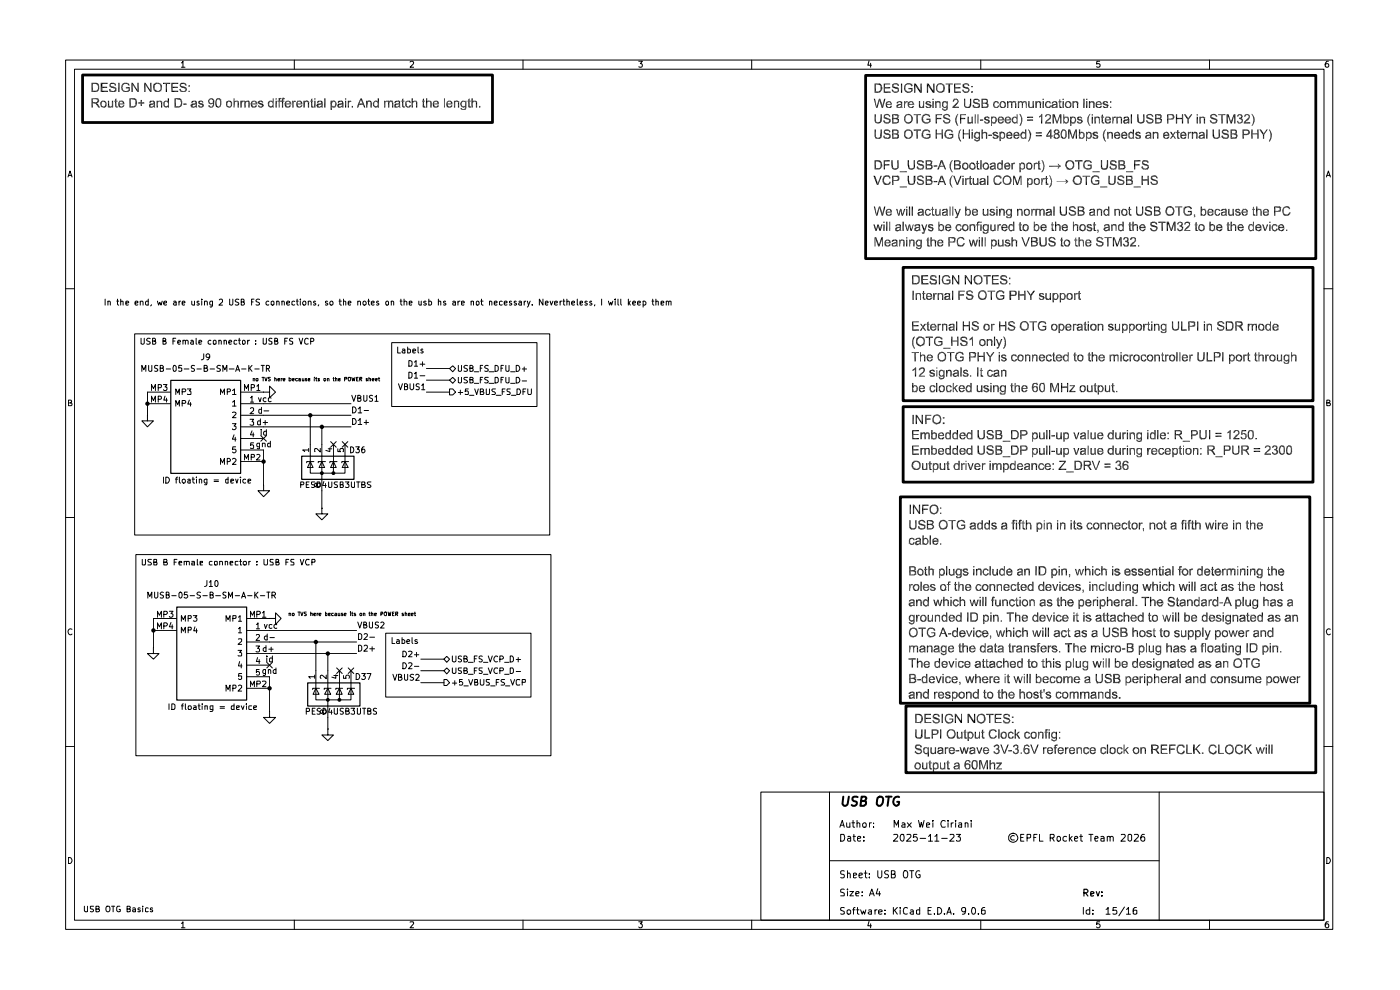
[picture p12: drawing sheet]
<svg xmlns="http://www.w3.org/2000/svg" width="297mm" height="210mm" viewBox="0 0 297 210" stroke-linecap="round" stroke-linejoin="round" font-family="sans-serif">
<g fill="none" stroke="#000" stroke-width=".21">
<path d="M13.9 12.7h268.8v184.4h-268.8zM15.8 14.7h265.1v180.5h-265.1zM38.5 13.3h.1l.2-.3v1.3M38.5 14.3h.7M62.4 12.7v2M87 13.2l.5-.2 .3 .2-.1 .4-.7 .7h.8M111 12.7v2M135.5 13h.8l-.5 .5 .4 .1v.6h-.7M159.5 12.7v2M184.4 12.9l-.3 .9h.8M184.7 13.4v.9M208.1 12.7v2"/>
<path d="M233.3 13h-.6l-.1 .6h.7v.6h-.7M256.6 12.7v2M281.8 13a.71 .71 0 0 0-.7 .5 .71 .71 0 0 0 .3 .8l.4-.1v-.6l-.4-.1-.3 .3M14.4 37.5l.5-1.2 .4 1.2M14.5 37.2h.7M281.4 37.5l.4-1.2 .4 1.2M281.5 37.2h.6M13.9 61.3h1.9M280.9 61.3h1.8M14.5 85.5h.4l.3-.3-.2-.3h-.5v1.2h.6l.2-.5-.4-.1M281.5 85.5h.4l.2-.3-.1-.3h-.5v1.2h.6l.1-.5-.3-.1M13.9 109.8h1.9"/>
<path d="M280.9 109.8h1.8M15.3 133.5a.59 .59 0 0 0-.9 .5 .59 .59 0 0 0 .8 .6l.1-.1M32.5 137.4v1.2h1.2l-1.2 1.2-1.2-1.2h1.2M32.5 137.4h.1M32.5 131.2h5M32.5 133.7h5M33.4 130.9v-1.2l.4 .8 .4-.8v1.2M33.4 133.4v-1.3l.4 .9 .4-.9v1.3M34.8 130.3h.5l.2-.2-.1-.4h-.6v1.2M34.8 132.8h.5l.2-.3-.1-.3-.6-.1v1.3M35.9 129.7h.8l-.4 .5 .4 .1v.4l-.3 .2h-.3l-.2-.1M36.3 132l-.4 1h.8"/>
<path d="M36.5 132.5v.9M38.5 131.8v-1.2l.4 .8 .4-.8v1.2M38.5 134.2v-1.2l.4 .9 .4-.9v1.2M39.9 131.2l.6-.1v-.5h-.6v1.2M39.9 133.6h.6v-.6h-.6v1.2M41 130.6h.8l-.4 .4 .3 .1v.6h-.7M41.4 133l-.3 .8h.8M41.7 133.4v.8M48 131.8v-1.2l.4 .8 .4-.8v1.2M49.4 131.2l.7-.1v-.4l-.7-.1v1.2M50.5 138h.8l-.5 .4 .5 .2v.5h-.8M50.6 130.9l.3-.3v1.2"/>
<path d="M50.6 133.4l.3-.4v1.2M50.6 135.6l.6-.1 .1 .5-.8 .7h.8M50.6 131.8h.7M50.6 134.2h.7M52.3 131.2h4.9M52.3 133.7h4.9M52.3 136.2h4.9M52.3 138.6h4.9M53.1 130.9v-1.2l.4 .8 .5-.8v1.2M54.3 137h.8l-.5 .5 .5 .3-.1 .4h-.7M54.4 132.5l.3-.4v1.3M54.4 134.7l.4-.1 .3 .3-.8 .9h.8"/>
<path d="M54.4 133.4h.7M54.5 130.3h.5l.2-.2v-.4h-.7v1.2M54.6 139.5l-.2 .8h.8M55 139.9v.9M55.7 130l.3-.3v1.2M55.7 130.9h.7M76.1 136.9h.3l.3 .3v.6l-.3 .3h-.3zM76.1 134.4l.5 .1 .1 .2v.6l-.3 .4h-.3zM77.3 137l.1-.1h.4l.1 .6-.7 .6h.7M77.3 134.6l.1-.2 .4 .1 .1 .4-.7 .8h.7M78.4 137.6h1.1M78.4 135.2h1.1"/>
<path d="M78.9 137.2v.9M85.5 138.1a.66 .66 0 0 1 .7 .4 .66 .66 0 0 1-.2 .8h-.5zM86.7 138.2l.5-.1 .2 .3-.7 .9h.7M87.9 138.9h1M88.3 138.4v.9M282.2 133.5a.59 .59 0 0 0-.8 .5 .59 .59 0 0 0 .7 .6l.1-.1M13.9 158.4h1.9M48 146.6v-1.3l.4 1 .4-1v1.3M49.4 146h.5l.2-.2v-.3l-.2-.2h-.5v1.3M50.6 145.5l.4-.2 .3 .2v.3l-.8 .8h.8M50.8 140.3l-.2 1h.7M51.2 140.8v.9"/>
<path d="M51.3 142.9h-.6l-.1 .6 .6-.1 .1 .6-.3 .1-.4-.1M52.3 141.1h4.9M52.3 143.5h4.9M52.3 146h4.9M53.1 145.7v-1.2l.4 .8 .5-.8v1.2M54.5 145.1h.6l.1-.5-.1-.1h-.6v1.2M55 142h-.6v.6l.4-.2 .3 .3-.1 .4h-.6M55.7 144.6l.6-.1 .1 .1-.1 .4-.6 .7h.7M57.2 150.9v1.3h1.3l-1.3 1.3-1.3-1.3h1.3M57.2 150.9h.1M66.8 143.5h-1.3l.3 .4M66.8 143.2v.7"/>
<path d="M67 146v2.5h5v-2.5M67 146l.7 1.3h-1.3zM67 142.3v3.7M67.8 146h-1.5v.3M68.4 150.8l.3-.2h.3l.2 .2v.3l-.2 .2h-.3l-.3-.2v-.4l-.2-.1-.3 .2v.3l.3 .2 .2-.2M69.2 143.2v.8l-.9-.8-.4 .3 .2 .4M69.3 148.2h.5v.5h-.5zM69.5 154.6v1.3h1.2l-1.2 1.2-1.2-1.2h1.2M69.5 154.6h.1M69.5 146l.6 1.3h-1.2zM69.5 142.3v9.9M70.2 146h-1.4v.3"/>
<path d="M70.8 143.3h.9M71.2 143.1v.8l-.8-.3M71.8 148.2h.4v.5h-.4zM72 146l.6 1.3h-1.3zM72 142.3v3.7M72.7 146h-1.5v.3M72.9 143.3v.6h.5v-.6l.5-.1 .2 .3-.1 .4M74.5 146v2.5h-2.5M74.5 146l.6 1.3h-1.2zM74.5 142.3v3.7M75.2 146h-1.5v.3M83.3 143l.5 1.3 .4-1.3"/>
<path d="M84.5 143.6l.6-.1v-.4l-.6-.1v1.3h.5l.3-.4-.3-.3M85.5 140.6a.65 .65 0 0 1 .7 .6 .65 .65 0 0 1-.7 .7zM85.8 143v1.1l.3 .2 .4-.2v-1.1M86.7 140.7l.5-.1 .2 .2-.7 1.1h.7M87.8 143.1l-.6-.1-.2 .3 .1 .2 .5 .2 .2 .4-.3 .2-.5-.1M87.9 141.3h1M88.2 143.2l.1-.2h.4l.2 .3-.7 1h.7M280.9 158.4h1.8M161.4 168h119.5v27.2h-119.5zM176 168v27.2M178.2 175.5l.5-1.5 .4 1.5M178.3 177h.6a.83 .83 0 0 1 .2 .9 .83 .83 0 0 1-.8 .5z"/>
<path d="M178.3 175h.7M179.6 174.5l.1 1 .6-.1M179.9 177.5h.5l.1 .9M180.3 174.5v1M180.5 177.8h-.5l-.2 .3 .2 .3 .5-.1M180.7 174.5h.6M181 174v1.3l.1 .2h.2M181 177.4h.5M181.1 177v1.2l.4 .2M181.8 174.7l.2-.2 .4 .2v.8M181.8 174v1.5M181.9 177.9l.7-.1v-.3l-.4-.1-.3 .3 .1 .6h.6"/>
<path d="M183 174.8a.45 .45 0 0 1 .7-.2v.9l-.6-.1zM183.3 178.3v.1M183.3 177.5v.2M184.4 174.5v1M184.9 174.5l-.5 .3M185.3 175.4v.1M185.3 174.6v.1M189.6 177.1l.7-.1 .2 .4-1 1h1M189.7 175.5v-1.5l.5 1 .4-1v1.5M191.1 177.1l.5-.1a1.1 1.1 0 0 1-.1 1.4h-.1a.93 .93 0 0 1-.3-1.3zM191.4 174.6l.3-.1 .3 .2v.8h-.6l-.1-.4 .7-.2M192.4 177.1l.7-.1 .1 .4-.9 1h.9"/>
<path d="M192.5 174.5l.8 1M193.3 174.5l-.8 1M194.5 177h-.7v.7l.5-.2 .3 .3v.4l-.3 .2-.5-.1M194.9 174l.3 1.5 .2-1.1 .3 1.1 .3-1.5M195.2 177.8h1.2M196.5 175l.7-.1-.1-.4h-.4l-.2 .2v.6l.1 .2h.5M197 177.4l.4-.4v1.4M197 178.4h.8M197.9 174v.2M197.9 174.5v1M198.3 177.4l.4-.4v1.4M198.3 178.4h.9"/>
<path d="M199.8 177.8h1.2M200.5 174.2l-.1-.1a.75 .75 0 0 0-.8 .4 .75 .75 0 0 0 .3 1l.6-.1M201.1 174v.2M201.1 174.5v1M201.5 177.1l.7-.1 .2 .4-.9 1h.9M201.8 174.5v1M202.2 174.5l-.4 .3M202.7 174v.2M202.7 174.5v1M202.9 177h.8l-.5 .5 .5 .1v.7l-.6 .1-.2-.1M203.4 174.6h.6v.9h-.6v-.5l.6-.1M204.8 174.7l.1-.2 .5 .2v.8"/>
<path d="M204.8 174.5v1M206 174v.2M206 174.5v1M215.2 177.3l-.4-.1-.3 .2a.52 .52 0 0 0 .2 .8h.5M216.5 177.7h.5M217.2 177h-.7v1.4h.7M217.9 177.8l.7-.1v-.6l-.7-.1v1.4M219.3 177.7h.4M220 177h-.7v1.4M220.5 177v1.4h.8M222.8 177.8l.8-.1v-.7h-.8v1.4M223.2 177.8l.4 .6"/>
<path d="M224.3 177.5l.4-.1 .3 .4v.4l-.3 .2h-.2l-.3-.2zM226.3 177.5h-.6l-.2 .7a.52 .52 0 0 0 .8 .1M226.9 177v1.4M227 177.8l.5 .6M227.5 177.4l-.6 .6M228 177.9l.6-.1-.1-.4-.5 .1v.7l.2 .2 .4-.1M229.1 177.4h.6M229.3 177v1.3l.4 .1M231 177h.9M231.4 177v1.4M232.3 177.9l.7-.1-.2-.4-.4 .1-.1 .7 .1 .2 .5-.1M233.5 177.5h.6l.1 .9"/>
<path d="M234.2 177.8l-.7 .1v.4h.7M234.9 177.6l.2-.2 .4 .1v.9M234.9 177.4v1M235.5 177.7a.35 .35 0 0 1 .3-.3 .35 .35 0 0 1 .4 .3v.7M237.9 177.1l.6-.1 .2 .4-.9 1h.9M239.4 177.1l.5-.1 .2 .2v1l-.4 .2-.4-.2zM240.7 177.1l.6-.1 .2 .4-.9 1h.9M242.8 177h-.4a1.03 1.03 0 0 0-.2 1.3h.6v-.7a.52 .52 0 0 0-.8 .2M245.9 168v27.2M14.5 181.9a.65 .65 0 0 1 .8 .6 .65 .65 0 0 1-.8 .7zM38.5 195.9l.3-.4v1.3M38.5 196.8h.7"/>
<path d="M62.4 195.2v1.9M87 195.6l.7-.1 .1 .3-.8 1h.8M111 195.2v1.9M135.5 195.5h.8l-.5 .5 .5 .2-.1 .5-.5 .1-.2-.2M159.5 195.2v1.9M176 182.6h69.9M179.1 192.6l-.5-.1-.3 .2v.4l.8 .3v.4h-.8M179.1 188.7l-.5-.1-.3 .2v.4l.7 .2 .1 .5-.8 .1M179.1 184.8l-.5-.1-.3 .2v.4l.8 .3-.1 .5h-.7M179.8 193.1h.6v.7h-.6zM179.8 188.6v.2M179.8 185.4l.2-.2 .3 .1 .1 .9"/>
<path d="M179.8 184.7v1.5M179.8 189.1v.9M180.3 189.1h.8l-.8 .9h.8M180.9 193h.5M181.1 185.7l.6-.2-.1-.2h-.5v.8h.5M181.4 192.5l-.3 .2v1.2M181.6 189.6l.6-.2-.1-.3-.5 .2v.6v.1h.6M181.7 193h.5M181.9 192.5v1.3l.3 .1M182.2 185.7l.7-.2v-.2l-.4-.1-.3 .3 .1 .6h.6M182.6 193l.3 .9 .3-.7 .2 .7 .3-.9M182.9 189.9v.1"/>
<path d="M182.9 189.2v.1M183.3 185.2h.6M183.6 184.7v1.3l.3 .2M184.3 193.1h.6v.8M184.4 195.4l-.3 1h.8M184.4 190l.5-1.4 .6 1.4M184.4 186v.2M184.4 185.3v.2M184.6 189.6h.7M184.7 196v.8M184.9 193.3l-.7 .3 .2 .3 .5-.1M185.6 193v.9"/>
<path d="M186 193l-.4 .1v.1M186.2 188.5l-.3 1.1h.9M186.2 184.7v1.2l.3 .3h.3l.3-.3v-1.2M186.4 193.5l.8-.2-.1-.2-.5-.1-.2 .2 .1 .6h.6M186.6 189.1v.9M187.7 193.8v.1M187.7 193.1v.1M188.5 184.8l-.6-.1-.2 .2v.4l.2 .2h.4l.2 .4-.2 .3-.6-.1M189.1 185.5l.7-.1 .1-.5-.3-.2h-.5v1.5h.6l.2-.1v-.4v-.2h-.3M189.5 192.5v1.4M189.8 193.1l.6 .8M190.4 192.5l-.9 .8"/>
<path d="M191 192.5v.2M191 193v.9M191.8 184.8h.6l.2 .4v.5l-.4 .5-.4-.1-.2-.4zM192.5 192.7a.55 .55 0 0 0-.7-.1 .55 .55 0 0 0-.2 .7l.1 .5 .4 .1 .4-.1M193 184.7h.8M193.2 193.1l.4-.1 .2 .2v.7M193.4 184.7v1.5M193.8 193.3l-.7 .3 .2 .3 .5-.1M195.1 193.1h-.7v.7h.7M195.1 184.8a.5 .5 0 0 0-.8 .2 .84 .84 0 0 0 .6 1.2l.3-.2v-.5h-.3M195.1 192.5v1.4M196.9 193.2h.5"/>
<path d="M197.6 192.5h-.7v1.4h.7M198.2 193.8v.1M198.9 192.5a.73 .73 0 0 1 .9 .7 .73 .73 0 0 1-.9 .7zM200.4 193.8v.1M200.9 193.9l.5-1.4 .4 1.4M201 193.5h.7M202.3 193.8v.1M204.8 193.1v.2l-.5 .1-.2-.2-.1-.5a.46 .46 0 0 1 .4-.2 .46 .46 0 0 1 .4 .2l-.1 1.1-.5 .1M205.5 193.8v.1M206.3 192.6l.2-.1a.75 .75 0 0 1 .5 .7 .75 .75 0 0 1-.5 .7l-.4-.5zM207.6 193.8v.1M208.1 195.2v1.9"/>
<path d="M208.9 192.5h-.3l-.4 .3v1h.8l-.1-.7h-.6l-.1 .2M229.8 192.5v1.4M231.2 193.1l-.4-.1-.4 .2 .1 .6h.7M231.2 192.5v1.4M231.9 193.8v.1M231.9 193.1v.1M233.3 195.5h-.6l-.1 .6 .2-.1h.3l.3 .2v.3l-.3 .3h-.3l-.2-.2M234.6 192.9l.4-.2 .1-.2v1.4M234.6 193.9h.9M236.8 192.5h-.6l-.1 .7 .7-.1 .1 .2-.1 .5h-.7M238.5 192.4l-1.1 1.9M239 192.9l.4-.4v1.4"/>
<path d="M239 193.9h.8M241.1 192.5h-.4l-.3 .3v1h.8l-.1-.7h-.6l-.1 .2M256.6 195.2v1.9M281.5 181.9a.65 .65 0 0 1 .7 .6 .65 .65 0 0 1-.7 .7zM281.8 195.5h-.4l-.3 .5v.5l.3 .3 .4-.1v-.7h-.4l-.3 .2"/>
<circle cx="214.9" cy="177.7" r=".99"/>
</g>
<path d="M37.5 128.8h14.8v19.7h-14.8zM65.3 144.9h11.1v4.9h-11.1zM229.9 189.4h.6l.3-.3v-.2l-.3-.3h-.6v1.5M230.3 189.4l.5 .7M231.4 189.6l.7-.1-.1-.3h-.6v.8h.6M232.6 189.1l.3 1 .4-1M233.8 190v.1M233.8 189.2v.1" fill="none" stroke="#000" stroke-width=".25"/>
<path d="M178.9 169l-.2 1.5 .4 .4a.67 .67 0 0 0 .7-.4l.3-1.5M181.9 169.1l-.6-.1-.5 .3v.4l.3 .2 .7 .3a.63 .63 0 0 1-.4 .7l-.7-.1M182.7 169.9h.7l.4-.6-.1-.1-.2-.2h-.7l-.3 1.9h.8l.3-.2 .1-.6-.3-.2M186.2 169.2a.64 .64 0 0 1 .7-.2 .64 .64 0 0 1 .5 .6l-.3 1-.3 .3h-.5a1.45 1.45 0 0 1-.1-1.7zM188 169h1.1M188.5 169l-.2 1.9M190.7 169.1a.84 .84 0 0 0-1.1 .3l-.1 .7 .1 .3 .5 .5 .6-.2v-.6h-.4" fill="none" stroke="#000" stroke-width=".42"/>
<path d="M69.3 148.2h.5v.5h-.5zM71.8 148.2h.4v.5h-.4z" fill="#000"/>
<path d="M95.4 80.6l.6-.6 .6 .6-.6 .7z" fill="#fff"/>
<g fill="none" stroke="#000" stroke-width=".21">
<path d="M95.4 80.6l.6-.6 .6 .6-.6 .7zM97.2 80l.1 1.1a.36 .36 0 0 0 .6-.1v-1M99.2 80h-.6l-.2 .2 .2 .4 .6 .3-.1 .2h-.7M99.7 80.6h.5l.2-.4-.2-.2h-.5v1.2l.7-.1v-.4l-.3-.1M100.6 81.3h1M101.9 80.6h.3M102.4 80h-.5v1.2M103.6 80h-.6l-.2 .2 .2 .4 .6 .3-.1 .2h-.7M103.8 81.3h1M105 80h.5l.2 .3v.7l-.4 .2h-.3zM106.3 80.6h.3M106.8 80h-.5v1.2"/>
<path d="M107.3 80v1l.3 .2 .4-.1v-1.1M108.3 81.3h1M109.5 80h.5a.66 .66 0 0 1 .2 .8 .66 .66 0 0 1-.7 .4zM110.8 80.8h.9"/>
</g>
<path d="M95.4 82.5h.6l.6 .7-.6 .6h-.6z" fill="#fff"/>
<g fill="none" stroke="#000" stroke-width=".21">
<path d="M95.4 82.5h.6l.6 .7-.6 .6h-.6zM97.2 83.3h1M97.7 82.8v.9M99.4 82.5h-.6l-.1 .6 .1-.2h.4l.2 .2v.5h-.7M99.6 83.9h.9M100.7 82.5l.4 1.2 .4-1.2M101.9 83.1h.4l.3-.3-.2-.3h-.5v1.2h.6l.2-.4-.4-.2M103.2 82.5v1.2h.6v-1.2M105.1 82.5h-.6l-.2 .2 .3 .4h.3l.2 .2-.2 .4h-.6M105.3 83.9h1M106.5 83.1h.5M107.1 82.5h-.6v1.2"/>
<path d="M108.2 82.5h-.6v.5a.47 .47 0 0 1 .5 .2 .47 .47 0 0 1 .1 .5h-.6M108.5 83.9h.9M109.7 82.5h.5l.2 .3v.4l-.2 .5h-.5zM111 83.1h.4M111.5 82.5h-.5v1.2M112 82.5v.9l.1 .3h.5l.1-.3v-.9"/>
</g>
<path d="M95.4 78.2l.6-.6 .6 .6-.6 .7z" fill="#fff"/>
<g fill="none" stroke="#000" stroke-width=".21">
<path d="M86.7 76.5l.7 .2v.7l-.2 .3h-.5zM86.7 78.9l.7 .3v.7a.52 .52 0 0 1-.7 .3zM87.9 76.8l.4-.3v1.2M87.9 79.3l.4-.4v1.3M87.9 77.7h.7M89.1 77.3h1M89.1 79.7h1M89.6 76.7v1M95.4 78.2l.6-.6 .6 .6-.6 .7zM97.2 77.5l.1 1.2a.36 .36 0 0 0 .6-.2v-1M99.2 77.6l-.5-.1-.3 .3 .2 .3 .5 .2v.4h-.7M99.7 78.1h.5l.2-.3-.3-.3h-.4v1.3l.7-.1v-.4l-.3-.2"/>
<path d="M100.6 78.9h1M101.9 78.1h.3M102.4 77.5h-.5v1.3M103.6 77.6l-.5-.1-.3 .3 .2 .3 .5 .2v.4h-.7M103.8 78.9h1M105 77.5a.52 .52 0 0 1 .7 .3v.6a.52 .52 0 0 1-.7 .4zM106.3 78.1h.3M106.8 77.5h-.5v1.3M107.3 77.5v1l.3 .3 .4-.1v-1.2M108.3 78.9h1M109.5 77.5a.65 .65 0 0 1 .8 .6 .65 .65 0 0 1-.8 .7zM110.8 78.3h.9"/>
<path d="M111.2 77.8v1M31.3 88.1v1.2h1.2l-1.2 1.2-1.2-1.2h1.2M31.3 88.1h.1M31.3 83.2h4.9M31.3 85.6h4.9M32.1 82.8v-1.2l.4 .8 .5-.8v1.2M32.1 85.3v-1.3l.4 1 .5-1v1.3M33.6 82.2h.6v-.5l-.6-.1v1.2M33.6 84.7l.6-.1v-.4l-.6-.2v1.3M34.7 81.6h.7l-.4 .5h.3v.7h-.5l-.1-.1M35 84l-.2 .9h.7M35.3 84.4v.9"/>
<path d="M37.3 83.7v-1.2l.4 .8 .4-.8v1.2M37.3 86.1v-1.1l.4 .8 .4-.8v1.1M38.6 83.1h.6l.2-.4-.2-.2h-.6v1.2M38.6 85.5h.6l.2-.1-.1-.4h-.7v1.1M39.7 82.5h.8l-.3 .4 .3 .2v.5h-.8M40.2 84.9l-.4 .8h.8M40.4 85.4v.7M46.8 83.7v-1.2l.4 .8 .4-.8v1.2M46.8 98.5v-1.3l.4 1 .4-1v1.3M48.2 83.1h.5l.2-.4-.2-.2h-.5v1.2M48.2 97.9l.6-.1 .1-.3-.3-.3h-.4v1.3M49.3 82.8l.4-.3v1.2"/>
<path d="M49.3 85.3l.4-.3v1.1M49.3 87.5l.5-.1 .3 .3-.8 .9h.8M49.3 89.9h.8l-.4 .5 .4 .1v.4l-.3 .2h-.3l-.2-.1M49.3 97.4l.2-.2h.3l.3 .3-.1 .3-.7 .7h.8M49.3 83.7h.8M49.3 86.1h.8M49.7 92.2l-.4 1h.8M49.9 92.7v.9M50 94.8h-.6l-.1 .6 .6-.1 .2 .5-.3 .2h-.3l-.2-.1M51 83.2h4.9M51 85.6h4.9M51 88.1h4.9"/>
<path d="M51 90.5h4.9M51 93h4.9M51 95.5h4.9M51 97.9h4.9M51.9 82.8v-1.2l.4 .8 .4-.8v1.2M51.9 97.6v-1.2l.4 .8 .4-.8v1.2M53 88.9h.8l-.3 .5 .3 .1v.6h-.8M53.1 84.4h.2l.2-.4v1.3M53.1 86.7l.2-.2h.3l.2 .2v.4l-.8 .7h.8M53.1 85.3h.7M53.3 82.2h.6l.1-.5-.7-.1v1.2M53.3 97h.6l.1-.5-.7-.1v1.2"/>
<path d="M53.5 91.4l-.4 .8h.8M53.7 91.8v.9M53.8 93.9h-.6l-.1 .6 .2-.1h.3l.2 .1v.5h-.7M54.5 81.9l.3-.3v1.2M54.5 96.5l.4-.1 .3 .3-.8 .9h.8M54.5 82.8h.7M55.9 83.2h1.3v-1.3l1.3 1.3-1.3 1.2v-1.2M55.9 83.2h.1M84.5 81.4l.5 1.3 .4-1.3M85.8 82h.4l.3-.3-.3-.3h-.4v1.3l.7-.2v-.4l-.3-.1M87 81.4v1l.2 .3h.3l.3-.3v-1M87.9 80.2h.7"/>
<path d="M88.9 81.5l-.4-.1-.2 .3v.2l.6 .3v.3l-.1 .2-.5-.1M89.4 81.7l.4-.3v1.3M89.4 82.7h.7"/>
</g>
<path d="M36.2 80.7h14.8v19.7h-14.8z" fill="none" stroke="#000" stroke-width=".25"/>
<path d="M94.2 144.1h.6l.6 .7-.6 .6h-.6z" fill="#fff"/>
<g fill="none" stroke="#000" stroke-width=".21">
<path d="M94.2 144.1h.6l.6 .7-.6 .6h-.6zM96 144.9h.9M96.5 144.4v.9M98.1 144.1h-.6v.6l.4-.1 .3 .2-.2 .5-.5-.1M98.4 145.5h1M99.4 144.1l.5 1.2 .4-1.2M100.7 144.7h.4l.2-.1-.1-.5h-.5v1.2h.6l.1-.4-.3-.2M101.9 144.1v1l.2 .2h.4l.2-.2v-1M103.8 144.1h-.6v.5a.47 .47 0 0 1 .5 .2 .47 .47 0 0 1 .1 .5h-.6M104.1 145.5h.9M105.3 144.7h.4M105.9 144.1h-.6v1.2"/>
<path d="M107.1 144.1h-.6l-.2 .2 .2 .4h.3l.3 .3-.2 .3h-.6M107.2 145.5h1M108.3 144.1l.4 1.2 .5-1.2M110.3 144.2l-.6-.1-.2 .3v.7l.2 .2 .6-.1M110.8 144.7h.6l.1-.5-.7-.1v1.2"/>
</g>
<path d="M94.8 141.7l.6 .6-.6 .7-.6-.7z" fill="#fff"/>
<g fill="none" stroke="#000" stroke-width=".21">
<path d="M94.2 142.3l.6-.6 .6 .6-.6 .7zM96 141.7v.9l.2 .3h.3l.2-.3v-.9M97.9 141.7l-.7 .1v.3l.7 .4-.2 .4-.5-.1M98.4 142.3l.6-.1v-.5h-.6v1.2l.7-.1 .1-.4-.4-.1M99.4 143h1M100.6 142.3h.4M101.2 141.7h-.6v1.2M102.3 141.7l-.7 .1v.3l.7 .4-.2 .4-.5-.1M102.6 143h.9M103.6 141.7l.4 1.2 .4-1.2M105.5 141.8l-.5-.1a.61 .61 0 0 0-.2 .8 .61 .61 0 0 0 .7 .3M106 142.3h.6l.2-.4-.2-.2h-.6v1.2"/>
<path d="M107.1 143h.9M108.2 141.7h.5l.2 .2v.7l-.3 .3h-.4zM109.5 142.4h.9"/>
</g>
<path d="M94.2 139.8l.6-.6 .6 .6-.6 .7z" fill="#fff"/>
<g fill="none" stroke="#000" stroke-width=".21">
<path d="M221 24.2v2M222.5 35.3h2.2M224.1 38.5h2.2M22.3 63.5v1.2M22.9 64l.2-.1 .3 .1v.7M22.9 63.9v.8M24.8 63.9h.4M24.9 63.5v1.1l.3 .1M25.6 64l.2-.1 .3 .1v.7M25.6 63.5v1.2M26.7 64.3l.6-.1-.2-.3-.4 .1v.6h.5M28.6 70.8h88v42.7h-88z"/>
<path d="M28.7 64.3l.5-.1v-.2l-.4-.1-.1 .1v.6l.1 .1 .4-.1M29.8 64l.2-.1 .3 .1v.7M29.8 63.9v.8M29.9 71.7l.1 1.2a.36 .36 0 0 0 .6-.1v-1.1M30.1 78.8v-1.3l.4 .9 .4-.9v1.3M31.4 64l-.3-.1-.2 .2v.5h.5M31.4 63.5v1.2M31.5 77.5v1l.3 .3 .4-.1v-1.2M31.9 71.8l-.5-.1-.3 .3 .2 .3 .5 .2v.4h-.7M32.1 64.6l-.1 .3M32.4 72.3h.5l.1-.4-.2-.2h-.4v1.3l.6-.1 .1-.3-.3-.3M33.4 63.9l.2 .8 .3-.6 .3 .6 .2-.8"/>
<path d="M33.5 77.6l-.5-.1-.2 .2v.3a.57 .57 0 0 1 .6 .7h-.6M34 78.1h.5l.2-.3-.3-.3h-.4v1.3h.5l.2-.1v-.4l-.3-.2M34.6 72.3h.5v-.5l-.5-.1v1.3h.4l.3-.4-.4-.3M34.8 64.3l.5-.1v-.2l-.3-.1-.2 .1v.6l.2 .1 .3-.1M35.3 78.3h.9M36.7 72.3h.4M36.9 64l.3-.1 .2 .1v.7M37 77.5l.4 .3v.7l-.4 .3a.9 .9 0 0 1 0-1.3zM37.3 71.7h-.6v1.3M37.4 64.2h-.4l-.2 .3 .2 .2 .4-.1M37.7 72.6l.6-.1-.2-.3-.4 .1v.5l.2 .2 .3-.1M38 63.9v.8"/>
<path d="M38.3 63.9l-.3 .2M38.6 77.5h-.6l-.1 .6h.7v.6h-.7M38.6 64.3l.6-.1-.1-.3-.5 .1v.6l.2 .1 .4-.1M38.8 72.3l.2-.1 .3 .1v.7M38.8 72.2v.8M39.1 78.3h1M39.3 72.3l.2-.1 .4 .1v.7M40.5 72.3l.3-.1 .2 .1v.7M40.7 63.9v.7l.2 .1 .4-.1M41 72.5h-.4l-.2 .3 .2 .2 .4-.1M41.3 77.6l-.5-.1-.2 .2v.3l.7 .4-.3 .4-.4-.1M41.3 63.9v.8"/>
<path d="M41.6 71.7v1.2l.2 .1M41.8 78.3h.9M42.2 72.6l.6-.1-.1-.2h-.5v.6h.5M42.2 64l-.3-.1-.1 .2 .5 .5-.2 .1-.3-.1M42.8 63.5v.1M42.8 63.9v.8M43.2 75.1v.9l-.2 .2-.3 .1M43.3 78.1h.6v-.5l-.6-.1v1.3h.5l.3-.4-.4-.3M43.4 64l.2-.1 .4 .1v.7M43.4 63.9v.8M44.5 75.6l-.2 .2h-.4l-.2-.2v-.3l.3-.2h.2l.3 .2-.1 .7-.2 .2-.3 .1M44.6 78.3h.9"/>
<path d="M44.7 72.3l-.3-.1-.3 .2 .1 .5h.5M45.1 63.9v1l-.3 .2h-.2M45.1 64h-.5l-.1 .5a.36 .36 0 0 0 .6 .1M45.2 72.3l.2-.1 .4 .1v.6h-.6zM46.4 72.3l.2-.1 .3 .1v.7M46.4 72.2v.8M46.5 63.6l.2-.1h.3l.2 .1v.4l-.8 .7h.8M46.8 77.6l-.5-.1-.3 .3 .2 .3 .5 .2v.4h-.7M47.3 78.8v-1.3l.4 .9 .4-.9v1.3M47.5 72.3l.2-.1 .3 .1v.7M47.5 72.2v.8M48.6 72.6l.5-.1-.1-.3-.4 .1v.5l.1 .2 .4-.1"/>
<path d="M48.6 78.3h1.1M48.7 63.5l.1 1.1a.36 .36 0 0 0 .6-.1v-1M50 78.8l.4-1.3 .4 1.3M50.2 78.4h.6M50.2 72.3l-.4-.1-.1 .1v.6h.5M50.6 72.2h.4M50.7 63.5h-.5l-.3 .2 .2 .3 .5 .2v.4h-.7M50.8 71.7v1.1l.2 .2M51.2 64h.6v-.4l-.2-.1h-.4v1.2l.6-.1 .1-.3-.3-.3M51.3 78.3h.9M51.4 72.3l.2-.1 .3 .1v.6h-.5zM52.5 72.2v.8"/>
<path d="M52.8 77.5v1.3M53 72.2l-.5 .2M53 78.1l.5 .7M53.4 64h.3M53.5 77.5l-.7 .8M53.9 63.5h-.5v1.2M54.1 78.3h.9M54.2 72.9v.1M54.2 72.3h.1M55.1 63.5h-.5l-.3 .2 .2 .3 .5 .2v.4h-.7M55.4 77.5h.7M55.7 77.5v1.3"/>
<path d="M55.8 71.7v1.2l.2 .1h.3l.2-.2v-1.1M56.5 78.2l.6-.1v-.5l-.6-.1v1.3M56.8 78.2l.4 .6M57 64l-.3-.1-.3 .2 .1 .5h.5M57.5 64l.4-.1 .2 .1v.6h-.6zM57.7 71.8l-.4-.1-.3 .3 .1 .3 .6 .2v.4h-.7M58.3 72.3h.5l.1-.4-.6-.2v1.3h.4l.3-.4-.4-.3M58.7 64l.2-.1 .3 .1v.7M58.7 63.9v.8M59.8 64l.2-.1 .3 .1v.7M59.8 63.9v.8M60.4 72.3h.4"/>
<path d="M60.8 64.3l.6-.1v-.2l-.4-.1-.2 .1v.6l.2 .1 .4-.1M61 71.7h-.6v1.3M62.1 71.8l-.4-.1-.3 .3 .1 .3 .6 .2v.4h-.7M62.5 64l-.3-.1-.3 .1v.6h.6M62.9 63.9h.4M63 63.5v1.1l.3 .1M63.5 71.7l.4 1.3 .3-1.3M63.7 63.5v.1M63.7 63.9v.8M64.2 64.1l.3-.2 .3 .1v.6h-.5zM65.4 71.9l-.1-.1a.42 .42 0 0 0-.7 .3v.7a.52 .52 0 0 0 .8 .1M65.4 64l.2-.1 .4 .1v.7"/>
<path d="M65.4 63.9v.8M65.9 72.4l.6-.1v-.5l-.6-.1v1.3M66.9 64l-.2-.1-.2 .2 .5 .5-.2 .1-.3-.1M67.6 64.6l-.1 .3M69.5 64h-.5v.2l.4 .1 .1 .3-.1 .1-.4-.1M70.2 63.9l.4 .2v.4l-.2 .2-.4-.2v-.4zM71.9 63.9h.5M72.1 63.5v1.1l.3 .1M72.9 64l.1-.1 .4 .1v.7M72.9 63.5v1.2M73.9 64.3l.6-.1-.2-.3-.4 .1v.6l.1 .1 .4-.1M75.9 64l.3-.1 .3 .1v.7"/>
<path d="M75.9 63.9v.8M77.1 64l.3-.1 .3 .2-.1 .5h-.5zM78 63.9h.4M78.2 63.5v1.1l.2 .1M78.8 64.3l.6-.1v-.2l-.4-.1-.2 .1v.6l.2 .1 .4-.1M80.3 64l-.3-.1-.1 .2 .5 .5-.2 .1-.3-.1M81.9 64l.3-.1 .2 .1v.6h-.5zM83 64l.2-.1 .3 .1v.7M83 63.9v.8M83.1 72.7h30.8v13.5h-30.8zM84.4 73.6v1.3h.6M84.9 63.9h.4"/>
<path d="M85 63.5v1.1l.3 .1M85.4 74.1h.5v.8M85.7 64l.2-.1 .4 .1v.7M85.7 63.5v1.2M85.9 74.4h-.4l-.2 .1 .2 .4 .4-.1M86.5 74.1l.3-.1 .3 .2-.1 .6h-.5M86.5 73.6v1.3M86.8 64.3l.6-.1-.2-.3-.4 .1v.6h.5M87.6 74.5l.6-.1-.2-.4-.4 .1v.7h.5M88.7 73.6v1.1l.2 .2M88.9 63.9v.7l.1 .1 .4-.1M89.4 63.9v.8"/>
<path d="M89.7 74.1l-.3-.1-.1 .3 .5 .4-.2 .2-.3-.1M90.4 64l-.3-.1-.2 .2 .4 .2 .2 .3-.2 .1-.4-.1M90.5 78.2h4.9M91 64l.3-.1 .3 .2-.1 .5h-.5M91 63.5v1.2M93 64l.2-.1 .3 .1v.7M93 63.5v1.2M94.5 64h-.4v.2l.3 .1 .2 .3-.2 .1-.3-.1M96 64l.4-.1 .2 .1v.7M96.6 64.2l-.6 .1v.3h.6M97.1 63.9v.8M97.6 63.9l-.5 .2"/>
<path d="M97.9 64.3l.6-.1-.2-.3-.4 .1v.6h.5M99.9 64l.2-.1 .4 .1v.7M99.9 63.9v.8M101 64l.2-.1 .4 .1v.6h-.6zM102 63.9h.5M102.1 63.5v1.1l.4 .1M103.8 64l.2-.1 .3 .1v.7M103.8 63.9v.8M104.9 64.3l.5-.1v-.2l-.4-.1-.1 .1v.6l.1 .1 .4-.1M106.5 64l-.3-.1-.2 .1v.6h.5M107 64.3l.6-.1v-.2l-.5-.1-.1 .1v.6l.1 .1 .5-.1M108.5 64h-.4v.2l.3 .1 .2 .3-.2 .1-.3-.1"/>
<path d="M109.5 64h-.4v.2l.3 .1 .2 .3-.2 .1-.3-.1M110.1 64h.5v.7M110.6 64.2h-.4l-.2 .3 .2 .2 .4-.1M111.2 63.9v.8M111.5 63.9l-.3 .2M111.9 63.9l.2 .8M112.5 63.9l-.6 1.2M112.9 64.6v.1M115.2 63.5v1.2l-.8-1.2v1.2M115.7 64.3l.6-.1-.2-.3-.4 .1v.6l.2 .1 .3-.1M116.7 63.9l.3 .8 .3-.8M117.6 64.3l.6-.1v-.2l-.3-.1-.3 .1v.6l.3 .1 .3-.1"/>
<path d="M118.8 63.9v.8M119.2 63.9l-.4 .2M119.4 63.9h.4M119.6 63.5v1.1l.2 .1M120.3 64l.1-.1 .4 .1v.7M120.3 63.5v1.2M121.3 64.3l.6-.1v-.2l-.4-.1-.2 .1v.6l.2 .1 .4-.1M122.5 63.5v1.1l.1 .1M123.1 64.3l.5-.1v-.2h-.5v.6h.5M124.6 64l-.4-.1-.1 .1 .1 .3 .4 .1v.2h-.5M125.5 64l-.2-.1-.2 .2 .5 .5-.2 .1-.3-.1M126.2 64.6l-.1 .3"/>
<path d="M127.6 63.5v1.2M129.1 63.9l.2 .8 .3-.6 .1 .6 .3-.8M130.5 63.5v.1M130.5 63.9v.8M131.1 63.5v1.1l.2 .1M131.7 63.5v1.1l.2 .1M133.3 63.5v1.2M133.4 64.2l.3 .5M133.7 63.9l-.4 .5M134.2 64.3l.6-.1-.1-.3-.5 .1v.6l.2 .1 .3-.1M135.2 64.3l.6-.1v-.2l-.3-.1-.3 .1 .1 .6h.5M136.4 64l.4-.1 .2 .2-.1 .5h-.5"/>
<path d="M136.4 63.9v1.2M138.3 63.9h.4M138.5 63.5v1.1l.2 .1M139.1 64l.2-.1 .4 .1v.7M139.1 63.5v1.2M140.2 64.3l.6-.1-.1-.3-.5 .1v.6h.6M141.3 64l.2-.1 .4 .1v.7M141.3 63.9v.8M141.9 64l.1-.1 .4 .1v.7M31.3 83.2v4.9M53.7 80.8v-.5l.4 .1v.4M54.3 80.4l.4-.1v.4l-.2 .1z"/>
<path d="M54.8 84.4l.4 .8 .2-.8M55.1 94.8h-.5l-.1-.2v-.4l.1-.2h.5v1.1h-.5M55.2 89.4l-.4-.1-.2 .1v.6h.6M55.2 88.9v1.2M55.3 92.4l1.2 1.2M55.4 91.1v.1M55.4 91.5v.8M55.5 86.9l-.4-.1-.2 .2v.5l.2 .2 .4-.1M55.5 86.4v1.3M55.6 80h.4M55.7 94.1l.5-.1 .1 .8M55.7 94v.8"/>
<path d="M55.8 89.6h1M55.8 80v.8M55.9 95.5v7.4M55.9 88.1h18.6M55.9 90.5h18.6M55.9 85.6h18.6M56 87.2h1M56.2 80l.2 .8 .3-.8M56.3 89.2v.9M56.4 84.4h-.3l-.3 .2v.4l.3 .2 .3-.1M56.5 91.6l-.3-.1-.3 .2 .1 .5h.5M56.5 91.1v1.2"/>
<path d="M56.5 92.4l-1.2 1.2M57.4 80h-.5v.3l.5 .3-.2 .2-.3-.1M57.4 93.6v1.2h-.6v-.8h.6M57.5 84.4h-.6v.6l.2 .2 .4-.1M58.3 80.3l.3 .1v.4M58.3 80v.8M59 80.6l.3-.1v-.2h-.3v.4h.3M59.6 80.3v.5M59.9 80.3l-.3 .1M60.1 80.6l.4-.1-.1-.2-.3 .1 .1 .4 .2-.1M61.3 80.3l.5 .1-.2 .4-.3-.1M61.3 80v.8"/>
<path d="M62 80.6l.4-.1v-.2l-.4 .1v.2l.2 .2 .2-.1M63.1 80.3l-.4 .1 .2 .4 .2-.1M63.4 80.3h.3v.5M63.7 80.5l-.3 .1 .1 .2 .2-.1M64.1 80.3v.4h.4M64.5 80.3v.5M65.1 80.3h-.3v.2l.3 .1-.1 .2-.2-.1M65.4 80.6l.3-.1v-.2h-.3v.4h.3M65.5 95.5h-1.3l.4 .3M65.5 95.1v.7M65.8 97.9v2.5h4.9v-2.5M65.8 97.9l.6 1.3h-1.2z"/>
<path d="M65.8 88.1v9.8M66.6 97.9h-1.5v.3M66.7 80h.1M66.7 80.3v.5M66.9 80.3h.4M67.1 80v.7l.2 .1M67.8 80.3h-.3v.2l.3 .1-.1 .2-.2-.1M67.9 95.1v.8l-.8-.8-.3 .1v.6M68.3 97.9l.6 1.3h-1.2zM68.3 90.5v17.3M68.7 80.3l.4 .1-.1 .4-.3-.1zM69 97.9h-1.5v.3"/>
<path d="M69.5 80.8v-.5l.3 .1v.4M69.6 95.2h.8M70 95v.8l-.9-.3M70.1 93.7l1.2 1.2M70.6 80.3h.3M70.7 97.9l.6 1.3h-1.2zM70.7 80v.7l.2 .1M70.7 94.3v3.6M71.2 80.3h.3v.5M71.2 80v.8M71.3 93.7l-1.2 1.2M71.5 97.9h-1.5v.3"/>
<path d="M71.7 95.2v.6h.6l-.2-.2 .1-.4h.7l-.1 .6M71.8 80.6l.4-.1v-.2h-.4v.4h.4M72.6 93.7l1.2 1.2M73.1 80.4h.4l.1-.3-.5-.1v.8M73.2 97.9v2.5h-2.5M73.2 97.9l.7 1.3h-1.3zM73.2 94.3v3.6M73.8 93.7l-1.2 1.2M74 97.9h-1.5v.3M74 80l.4 .1v.5l-.2 .2-.3-.2zM74.4 94.8a.64 .64 0 0 1 .7 .6 .64 .64 0 0 1-.7 .6zM74.6 83.9l.5 1.2 .4-1.2"/>
<path d="M74.6 80l.2 .8 .2-.6 .1 .6 .2-.8M74.8 86.3a.65 .65 0 0 1 .8 .6 .65 .65 0 0 1-.8 .7zM74.8 88.8a.65 .65 0 0 1 .8 .6 .65 .65 0 0 1-.8 .6zM75.5 94.8h.7l-.4 .5h.4v.7h-.6l-.1-.1M75.6 80.4h.3M75.9 84.4h.4l.3-.3-.3-.2h-.4v1.2h.5l.2-.1v-.4l-.3-.2M76 86.7l.4-.4v1.3M76 89.2l.4-.4v1.2M76 80h-.4v.8h.4M76 87.6h.7M76 90h.7M76.3 80.4h.4v-.4h-.4v.8"/>
<path d="M76.5 80.4l.2 .4M77.2 83.9v1.1l.1 .1h.3l.2-.2v-1M77.3 94.8l-.4 .1-.2 .2v.8l.5 .1 .2-.2-.1-.5h-.5l-.1 .2M77.3 87.1h.9M77.3 89.6h.9M77.7 89.1v.9M77.9 80.3h-.2v.2l.3 .1-.2 .2-.1-.1M78.3 80.3h.3v.5M78.3 80v.8M78.9 80.6l.5-.1-.1-.2-.4 .1v.2l.2 .2 .2-.1M79 83.9h-.4l-.2 .2v.3l.6 .2v.4l-.1 .1-.5-.1M79.5 84.2l.4-.3v1.2"/>
<path d="M79.5 85.1h.7M79.6 80.6l.4-.1v-.2l-.4 .1v.2l.2 .2 .2-.1M80.2 80.3h.4M80.4 80v.7l.2 .1M90.5 80.6h4.9M90.5 83.2h4.9M28.8 117.6h88.1v42.7h-88.1zM30.2 118.7l.1 1.1h.5l.1-.1v-1M32.1 118.7h-.6l-.1 .2 .2 .3h.3l.2 .3v.2l-.1 .1h-.6M32.6 119.2h.5l.1-.1-.1-.4h-.5v1.1h.6l.1-.4-.2-.2M34.7 101.2v1.3M34.8 119.2h.5v-.5h-.5v1.1h.5l.2-.4-.3-.2"/>
<path d="M35.2 101.2a.65 .65 0 0 1 .7 .6 .65 .65 0 0 1-.7 .7zM37 119.2h.4M37.2 101.6h.5M37.5 118.7h-.5v1.1M37.7 101.2l-.3 .2v1.1M38 119.4l.6-.1-.1-.2h-.4l-.1 .1 .1 .6h.4M38.1 101.2v1l.2 .3M38.7 101.7h.5v.7l-.3 .1-.3-.3zM39.1 119.2l.5-.1v.7M39.1 119.1v.7M39.6 119.2l.1-.1h.4l.1 .7M39.8 101.7h.5v.8"/>
<path d="M40.3 101.9l-.5 .2v.3h.5M40.7 119.1h.5l.1 .1v.6h-.6v-.4l.6-.1M40.8 101.6h.5M40.9 101.2v1l.4 .3M41.7 101.2v.1M41.7 101.6v.9M41.9 118.7v1.1h.1M42.3 101.7l.3-.1 .2 .2v.7M42.3 101.6v.9M42.5 119.4l.5-.1v-.2h-.5v.7h.5M43.9 101.6v1.1l-.1 .1h-.4M43.9 101.7l-.3-.1-.3 .3v.3l.3 .3 .3-.1"/>
<path d="M45 119.1h-.4l-.2 .1v.5l.2 .1h.4M45.4 101.8h.9M45.4 102.1h.9M45.5 119.2h.6l-.1 .6h-.5zM46.6 119.2l.5-.1 .1 .7M46.6 119.1v.7M47.8 119.2l.4-.1 .1 .7M47.8 119.1v.7M48.4 101.7h-.5v.6l.1 .2 .4-.1M48.4 101.2v1.3M48.8 119.4l.6-.1-.1-.2h-.4l-.1 .1 .1 .6h.4M49 102.1l.6-.2-.2-.3-.4 .1v.7h.5"/>
<path d="M50 101.6l.2 .9 .3-.9M50.5 119.1l-.6 .1v.6h.6M50.8 119.1h.5M51 118.7v1.1h.3M51 101.2v.1M51 101.6v.9M51.6 119.2l.2-.1h.4v.7h-.4l-.2-.1zM52.1 101.7l-.3-.1-.3 .3v.3l.3 .3 .3-.1M52.6 102.1l.6-.2-.2-.3-.4 .1v.7h.5M52.8 119.1v.7M53.1 119.1l-.3 .1M54.5 119.8h.1"/>
<path d="M54.5 119.1v.1M55.9 102.9v1.2h1.3l-1.3 1.3-1.2-1.3h1.2M55.9 102.9h.1M56 118.7v1l.2 .1h.4l.2-.1v-1M57.9 118.7h-.5l-.1 .2 .1 .3 .5 .2v.4h-.6M58.5 119.2h.5v-.5h-.5v1.1h.5l.2-.4-.3-.2M60.7 119.2h.4M61.3 118.7h-.6v1.1M62.4 118.7h-.6l-.1 .2 .1 .3 .6 .2v.4h-.7M63.7 118.7l.3 1.1 .5-1.1M63.8 102.8h.5l.2-.4-.2-.2h-.5v1.2M65 102.8h.4"/>
<path d="M65.6 118.7h-.5l-.3 .5 .3 .6h.5M65.6 102.2h-.6v1.2h.6M66.2 119.2h.6v-.5h-.6v1.1M66.8 102.2l-.7 .1v.4l.7 .4-.3 .3-.4-.1M67.3 102.7l.2-.2 .4 .2v.5h-.4h-.2v-.5l-.4-.2-.1 .2v.4l.2 .1 .3-.2M67.3 102.2h.5l.1 .3v.7l-.3 .2h-.3zM68.1 100.1h.4v.5h-.4zM68.3 107.8v1.2h1.2l-1.2 1.3-1.3-1.3h1.3M68.3 107.8h.1M68.7 102.1l-.3 .9h.8M69 102.6v.8M69.7 102.2v1.1l.2 .1h.2l.3-.2v-1"/>
<path d="M70.5 100.1h.4v.5h-.4zM71.6 102.2h-.5l-.2 .2 .3 .4 .4 .2v.3h-.7M72.2 102.8h.4l.2-.1-.1-.5h-.5v1.2l.6-.1 .1-.3-.3-.2M73.3 102.2h.7l-.4 .5h.4v.6h-.7M74.5 102.2v1l.3 .2 .4-.1v-1.1M75.6 102.2h.8M76 102.2v1.2M76.7 102.8l.6-.1v-.5h-.6v1.2l.7-.1 .1-.3-.3-.2M78.7 102.2h-.6l-.2 .2 .3 .4h.2l.3 .3-.1 .2h-.7M31.4 126.9v-1.3l.4 .9 .4-.9v1.3M32.5 131.2v6.2M32.8 125.6v1.1l.2 .2h.2l.3-.3v-1"/>
<path d="M34.7 125.7l-.5-.1-.2 .3 .2 .3 .5 .2v.3l-.2 .2-.5-.1M35.3 126.2h.5l.1-.4-.2-.2h-.4v1.3l.6-.1v-.4l-.2-.2M36.4 126.4h1M38.2 125.6a.68 .68 0 0 1 .5 .6 .68 .68 0 0 1-.5 .7l-.2-.3v-.7zM39.7 125.6h-.5l-.1 .6h.6l.1 .4-.2 .3-.5-.2M40.3 126.4h1M42.5 125.7l-.5-.1-.2 .3 .1 .3 .6 .3-.2 .4-.5-.1M43 126.4h1M43.9 123.1v1l-.2 .2-.3 .1M44.4 123.5l.3-.4v1.3M44.4 124.4h.7M44.6 126.2h.5l.1-.3-.2-.3h-.4v1.3l.6-.2v-.3l-.2-.2"/>
<path d="M45.8 126.4h1M45.8 123.1a.68 .68 0 0 1 .5 .7 .68 .68 0 0 1-.5 .6l-.2-.2v-.8zM48 125.7h-.6v.5l.5 .2 .1 .2-.3 .3-.4-.1M48.5 126.9v-1.3l.4 .9 .4-.9v1.3M49.9 126.4h.9M51.3 126.9l.4-1.3 .4 1.3M51.3 126.5h.6M52.5 126.4h1M54.1 125.6v1.3M54.2 126.2l.5 .7M54.7 125.6l-.6 .8M55.2 126.4h1"/>
<path d="M56.1 132.5l.2 .8 .4-.8M56.4 137.5l-.3-.1-.3 .2v.4l.3 .2 .3-.1M56.4 136.9v1.3M56.6 139.1v.2M56.6 139.6v.8M56.6 125.6h.7M56.7 135l-.4-.1-.2 .3v.3l.2 .3 .4-.1M56.7 134.5v1.3M56.9 125.6v1.3M57 137.7h.9M57.2 131.2h1.3v-1.2l1.1 1.2-1.1 1.3v-1.3M57.2 131.2h.1"/>
<path d="M57.2 136.2h18.4M57.2 138.6h18.4M57.2 133.7h18.4M57.3 135.2h.9M57.5 137.3v.9M57.7 132.5h-.6v.6l.3 .2 .3-.1M57.7 126.3l.7-.1 .1-.3-.3-.3h-.5v1.3M57.8 139.7l-.4-.1-.2 .1v.6h.6M57.8 139.1v1.3M58 126.3l.5 .6M58.7 132.5h-.3l-.3 .2v.3l.3 .3 .3-.1M61.3 130.2h.4v.4"/>
<path d="M61.3 130.1v.5M62 130.2l.4-.1v.5l-.4-.1zM63.2 129.8h.4M63.5 129.8v.8M63.8 129.8l.2 .8 .3-.8M65 129.8l-.4 .1v.3l.4 .1v.2l-.4 .1M65.9 130.2l.3-.1v.5M65.9 129.8v.8M66.6 130.3h.3v-.2h-.3v.5h.3M67 136.2v6.1M67.3 130.1v.5M67.5 130.1l-.2 .2"/>
<path d="M67.7 130.3h.4l-.1-.2-.3 .1v.3l.3 .1M69 129.8v.8h.3l.1-.4-.4-.1M69.5 138.6v3.7M69.7 130.3h.4v-.2h-.4v.5h.4M70.7 130.1h-.3l-.1 .2 .1 .3h.3M71.1 130.1l.3 .1v.4h-.3l-.1-.2 .4-.1M71.7 130.1v.5l.4-.1M72.1 130.1v.5M72.7 130.1h-.3v.2l.4 .2-.4 .1M73 130.3h.4v-.2l-.4 .1v.3l.4 .1M74.4 129.8v.1M74.4 130.1v.5"/>
<path d="M74.6 130.1h.3M74.7 129.8v.8h.2M75.4 130.1h-.3v.2l.4 .2-.4 .1M75.9 131.9l.4 1.3 .4-1.3M76.4 130.1l.3 .1v.4h-.3zM77.1 130.2h.3v.4M77.1 130.1v.5M77.2 132.5h.5v-.5l-.5-.1v1.3h.4l.2-.4-.3-.3M78.3 130.1h.2M78.4 131.9v1.1l.2 .2 .4-.2v-1.1M78.4 129.8v.7l.1 .1M78.8 130.2l.3-.1v.5"/>
<path d="M78.8 129.8v.8M79.5 130.3h.4l-.1-.2-.3 .1v.3l.3 .1M80.3 132l-.5-.1-.2 .2v.4l.6 .1 .1 .3-.3 .3-.4-.1M80.8 132.1l.4-.2 .3 .4-.8 .9h.8M80.8 130.3l.4-.2-.1-.3h-.3v.8M81.7 129.8l.3 .1-.1 .7h-.2l-.2-.3zM81.8 134.3h30.8v13.6h-30.8zM82.3 129.8l.2 .8 .1-.6 .2 .6 .1-.8M83.2 135.2v1.3h.6M83.3 130.2h.2M83.6 129.8h-.3v.8h.3M83.9 130.3h.4l.1-.5h-.5v.8"/>
<path d="M84.1 130.3l.3 .3M84.2 135.8l.3-.1 .2 .1v.7M84.7 136h-.4l-.2 .2 .2 .3 .4-.1M85.3 135.8l.3-.1 .3 .2-.1 .5h-.5M85.3 135.2v1.3M85.6 130.1h-.3v.2l.3 .2-.3 .1M86 130.2h.3v.4M86 129.8v.8M86.3 136.1l.6-.1-.2-.3-.4 .1v.5l.2 .2 .3-.1M86.7 130.3h.3v-.2h-.3v.5h.3M87.2 130.3h.5l-.1-.2-.4 .1v.3l.4 .1M87.4 135.2v1.1l.2 .2"/>
<path d="M87.8 130.1h.4M88 129.8v.8h.2M88.5 135.8l-.3-.1-.2 .2 .6 .4-.3 .2-.3-.1M89.3 139.8h4.9M94.8 139.2l.6 .6-.6 .7-.6-.7zM96 139.1v1.1l.2 .2 .4-.1 .1-.1v-1.1M97.9 139.2l-.4-.1-.3 .2v.4l.7 .4-.2 .3-.5-.1M98.4 139.7h.6v-.5l-.6-.1v1.3h.5l.3-.4-.4-.3M100.6 139.7h.4M101.2 139.1h-.6v1.3M102.3 139.2l-.4-.1-.3 .2v.4l.7 .4-.2 .3-.5-.1M103.6 139.1l.4 1.3 .4-1.3"/>
<path d="M105.5 139.3v-.1a.58 .58 0 0 0-.7 .6 .58 .58 0 0 0 .7 .5M106 139.8l.7-.1 .1-.3-.3-.3h-.5v1.3M108.2 139.1h.4l.3 .4v.7l-.3 .2h-.4zM109.5 139.9h.9M109.9 139.5v.9M35.9 149.3v1.2M36.4 149.3h.4l.3 .3v.6l-.1 .3h-.6zM38.5 149.7h.4M38.9 149.3l-.3 .1v1.1M39.3 149.3v1l.2 .2M40 149.7l.5 .1 .1 .5-.2 .2h-.4zM41.1 149.7h.4l.1 .2v.6h-.5l-.1-.3 .2-.1 .4-.1"/>
<path d="M42 149.7h.5M42.2 149.3v1l.3 .2M42.9 149.3v.1M42.9 149.7v.8M43.5 149.8l.5-.1v.8M43.5 149.7v.8M45.2 150.5l-.6-.1 .1-.7h.5v1l-.2 .2h-.4M46.7 149.9h.9M46.7 150.2h.9M49.7 149.3v1.2h-.6v-.8h.6M50.2 150.2l.6-.2v-.3h-.6v.2v.6h.6M51.2 149.7l.3 .8 .3-.8"/>
<path d="M52.3 149.3v.1M52.3 149.7v.8M53.4 149.7l-.6 .1v.6l.6 .1M53.8 150.2l.6-.2v-.3h-.5l-.1 .2 .1 .6h.5M56.3 142v1l-.2 .3-.3-.1M56.3 142.1l-.3-.1-.3 .3 .1 .5h.5M56.6 140.5l1.2 1.2M56.9 142.2l.2-.2 .3 .1v.8M56.9 142v.9M57.2 143.5v7.4M57.8 140.5l-1.2 1.2M58.5 142.1l-.3-.1-.3 .3 .1 .5h.5"/>
<path d="M58.5 141.7v1.2M65 150.9l.7-.1v-.4l-.2-.2h-.5v1.3M66.2 150.8h.5M66.8 150.2h-.6v1.3h.6M67.9 150.3l-.4-.1-.2 .3 .1 .3 .5 .3v.3h-.6M68.5 150.2a.64 .64 0 0 1 .7 .7 .64 .64 0 0 1-.7 .6zM69.5 152.2v2.4M70 150.2l-.3 .9h.8M70.3 150.7v.8M70.9 150.2v1.1l.3 .2 .4-.1v-1.2M71.4 141.7l1.2 1.2M72.6 141.7l-1.2 1.2"/>
<path d="M72.9 150.3l-.6-.1-.1 .2v.3l.7 .5-.3 .3-.4-.1M73.4 150.8h.6v-.5l-.6-.1v1.3h.5l.2-.4-.3-.3M73.9 141.7l1.2 1.2M74.5 150.2h.7l-.3 .5 .3 .1v.6h-.7M75.1 141.7l-1.2 1.2M75.6 142.9a.65 .65 0 0 1 .7 .6 .65 .65 0 0 1-.7 .6zM75.8 150.2v1.2l.2 .1 .4-.1 .1-.1v-1.1M76.7 142.9h.8l-.4 .5 .4 .1v.4l-.2 .2h-.4l-.2-.1M76.9 150.2h.7M77.3 150.2v1.3M77.8 142.9h.9l-.5 1.2M78 150.8h.5l.2-.3-.3-.3h-.4v1.3h.5l.2-.1v-.4l-.3-.2"/>
<path d="M79.9 150.3l-.4-.1-.3 .3 .1 .3 .6 .3v.3h-.7M89.3 144.8h4.9M89.3 142.3h4.9M99.4 140.5h1M102.6 140.5h.9M107.1 140.5h.9M17.9 192.2v1l.3 .2 .4-.1v-1.1M19.8 192.2l-.6 .1v.4l.6 .4-.2 .3-.4-.1M20.4 192.8l.5-.1v-.5h-.5v1.2l.6-.1 .1-.3-.3-.2M22.6 192.2h.6a.77 .77 0 0 1-.2 1.2l-.4-.1a.87 .87 0 0 1 0-1.1zM23.7 192.2h.6M24 192.2v1.2"/>
<path d="M25.4 192.2h-.5l-.1 .3v.7a.52 .52 0 0 0 .7 .1v-.4h-.2M27 192.8h.4l.2-.2-.1-.4h-.5v1.2l.6-.1v-.4l-.2-.1M28.1 192.7h.6v.7M28.7 192.9l-.6 .1v.3h.6M29.8 192.7l-.4-.1-.2 .2 .1 .2 .5 .1v.2h-.6M30.3 192.2v.1M30.3 192.6v.8M31.4 192.7l-.4-.1-.1 .1v.6h.5M32.4 192.7l-.4-.1-.1 .2 .1 .2 .4 .1v.2h-.5"/>
</g>
<path d="M64 96.8h11.1v4.9h-11.1zM196.9 146.2v2M207.5 146.2v2M212.6 146.2v2M216.4 146.2v2M235.5 146.2v2" fill="none" stroke="#000" stroke-width=".25"/>
<path d="M68.1 100.1h.4v.5h-.4zM70.5 100.1h.4v.5h-.4z" fill="#000"/>
<g fill="#000">
<path d="M19.4 19.3h.3l-.3 .2zM19.4 17.6h1.2zM19.7 19.3h.4l-.7 .2zM19.4 17.6h1.2l.3 .3zM19.7 17.8v1.5h-.3zM19.4 17.6l.3 .2-.3 1.5zM19.4 17.6l.7 .2h-.4zM19.4 17.6l.9 .2zM20.4 17.6h.2zM19.4 17.6l1 .2zM19.4 17.6l1.5 .3zM20.4 17.8l.5 .1z"/>
<path d="M20.6 17.6l.2 .1zM20.4 19.5l.2-.1zM20.6 17.6l.3 .3zM19.4 19.5l1.2-.1zM19.4 19.5l.7-.2 .5 .1zM20.1 19.3l.5 .1zM20.3 19.3l.3 .1zM20.5 17.9h.4zM20.6 18l.3-.1zM20.7 18.1l.2-.2zM20.8 17.7l.1 .2zM20.6 19.4l.2-.1z"/>
<path d="M20.7 18.2l.2-.3-.1 .3zM20.9 17.9l-.1 .5zM20.9 17.9l-.1 .6zM20.9 17.9l.1 .3zM20.9 19.2v-.1l-.1 .2zM20.9 17.9l.1 .6zM20.9 19.1l-.3 .3zM20.9 17.9v1.2zM20.4 19.3l.5-.2-.3 .3zM20.4 19.3l.5-.2zM20.5 19.2l.4-.1zM20.6 19.1h.3z"/>
<path d="M20.7 19l.1-.1 .1 .2zM20.8 18.8l.1 .3zM20.9 17.9v1.2l-.1-.3zM20.9 17.9l-.1 .9zM20.9 17.9l-.1 .8zM21 18.8l-.1 .3zM21 18.5l-.1 .6zM21.4 17.6h1.4v.2zM21.4 17.6l1.4 .2h-1.1zM21.4 17.6l.3 .2-.3 1.7zM21.7 17.8v.6l-.3 1.1zM21.7 18.4h1v.3z"/>
<path d="M21.7 19.3h1.2v.2zM21.7 18.4l1 .3h-1zM21.4 19.5l.3-.2 1.2 .2zM21.7 18.7v.6l-.3 .2zM21.7 18.4l-.3 1.1zM23.2 18.9l.2-.1v.2zM23.2 18.9l.2 .1zM23.3 17.8l-.1 .2zM23.3 17.8l-.1 .4zM23.2 19.2l.1 .1zM23.3 17.7l.1-.1zM23.2 18.9l.1 .4z"/>
<path d="M23.4 17.6h.3l-.4 .2zM23.2 18.9l.2 .1-.1 .3zM23.3 17.8l.4-.2 .7 .1zM23.4 19l-.1 .3zM23.5 19.1l-.2 .2zM23.3 19.3l.2-.1 .1 .1zM23.3 19.3h.4zM23.3 17.8l1.1-.1zM23.3 17.8l.6-.1zM23.3 17.8h.3zM23.3 17.8l.2 .2zM23.2 18.3l.2 .1z"/>
<path d="M23.4 17.6h.3zM23.2 18.2l.2 .2zM23.3 17.8l.1 .6-.2-.2zM23.3 17.8l.2 .2-.1 .4zM23.5 18l-.1 .4zM23.5 18.1l-.1 .3zM23.5 18.2l-.1 .2zM23.3 19.3l.2 .2zM23.4 18.4l.2 .2zM23.6 18.2l1.1 .5zM23.7 17.6l.7 .1zM23.7 18.3l.6 .2z"/>
<path d="M23.7 18.3l1 .4zM23.3 19.3l.5 .2h-.3zM23.9 18.4l.4 .1zM24 17.6h.3zM24 17.6l.4 .1zM23.6 18.6l.5 .1zM23.4 18.4l.7 .3zM23.4 18.4l.8 .3zM23.5 18.2l.7 .5-.8-.3zM24.3 17.6l.1 .1zM24.3 18.5l.2 .1zM24.3 18.5l.4 .2z"/>
<path d="M23.3 19.3l1 .2zM23.3 19.3h.4l.6 .2zM23.7 19.3l.6 .2zM23.8 19.3l.5 .2zM23.9 19.3l.4 .2zM24.1 19.3h.2v.2zM24.3 19.3v.2zM24.3 19.3v-.1v.3zM23.5 18.2l.8 .5zM23.6 18.2l1.1 .5h-.4zM24.4 17.7l.2 .2zM24.4 17.7l.2 .5z"/>
<path d="M24.4 17.7l.2 .5-.3-.3zM24.4 17.7l-.1 .2zM24.2 17.8l.2-.1-.1 .2zM24.1 17.8l.3-.1zM23.9 17.7h.5zM24.5 18.6l.2 .1zM24.5 19.3l-.2 .2zM24.3 18l.3 .2h-.3zM24.3 17.9l.3 .3zM24.5 19.3l.2-.1zM24.7 19.2l-.4 .3zM24.7 18.7v.5l-.4 .3z"/>
<path d="M24.7 18.7l-.4 .8v-.3zM24.7 18.7l-.4 .5zM24.7 18.7l-.3 .4zM24.4 18.9l.3-.2zM24.4 18.8l.3-.1zM24.3 18.7h.4zM25.1 17.6h.3v1.9zM25.1 17.6l.3 1.9h-.3zM25.8 18.3v.4zM25.9 18l-.1 .3zM25.9 18l-.1 .7zM25.8 18.7l.1 .4z"/>
<path d="M25.9 17.8v.2zM25.9 17.8l.3-.2-.3 .4zM26.2 17.6l.2 .2-.5 .2zM25.9 18l.5-.2zM25.9 18l.4-.1zM25.9 18h.3zM25.9 18l.2 .1-.1 .1zM25.9 18l.1 .2zM25.9 18l.1 .4zM25.9 18l.1 .4-.1 .2zM25.9 17.8l.3-.2zM25.9 18.6l.1 .7z"/>
<path d="M25.9 18l.1 1.3zM25.9 19.1l.1 .2zM25.8 18.7l.2 .6zM25.9 18l.1 1.3-.2-.6zM26 18.8v.5zM26.1 19.1l.1 .1-.2 .1zM26.1 19l-.1 .3zM26 19.3l.2 .1zM26.2 17.6h.3zM26.2 17.6h.8zM26.2 17.6h.8l-.1 .2zM26.2 17.6l.7 .2z"/>
<path d="M26.2 17.6l.5 .1zM26.2 17.6l.3 .1zM26.2 17.6l.3 .2zM26 19.3h.4zM26.5 19.3l.6 .2zM26 19.3l1.1 .2zM26.2 19.4l.3 .1zM26.5 17.6h.5zM26 19.3l.5 .2zM26.7 19.3l.4 .2zM26.8 19.3h.2l.1 .2zM26.9 17.6h.1z"/>
<path d="M27 19.3l.1 .2zM27 17.6l.3 .1zM27 17.6l.4 .3zM27 17.6l.4 .3-.2 .2zM27 17.6l.2 .5zM27 17.6l.1 .4zM27 17.6l.1 .3zM27 19.3l.2-.1-.1 .3zM27 17.6v.2zM26.9 17.8l.1-.2zM26 19.3l1.1 .2h-.6zM27.2 19.2l.1-.1-.2 .4z"/>
<path d="M27.3 17.7l.1 .2zM26.7 18.5l.6 .2h-.6zM26.7 18.5h.9l-.3 .2zM27.3 18.7l.3-.2-.3 .6zM27.6 18.5l-.5 1zM27.4 17.9l.1 .3zM27.1 19.5l.3-.2zM27.2 18.1l.2-.2 .1 .3zM27.2 18.1l.3 .1zM27.6 18.5v.8h-.2zM27.6 18.5l-.2 .8-.3 .2zM27.9 17.6h.2l1.1 1.5z"/>
<path d="M27.9 17.6l1.3 1.5v.4zM28.1 18v1.5h-.2zM27.9 17.6l.2 .4-.2 1.5zM29.2 17.6h.2l-.2 1.5zM29.4 17.6l-.2 1.9zM27.9 17.6l1.3 1.9zM29.4 17.6v1.9h-.2zM30.6 17.6h.3l1 1.5zM30.6 17.6l1.3 1.5v.4zM30.9 18v1.5h-.3zM30.6 17.6l.3 .4-.3 1.5zM31.9 17.6h.2l-.2 1.5z"/>
<path d="M32.1 17.6l-.2 1.9zM30.6 17.6l1.3 1.9zM32.1 17.6v1.9h-.2zM32.5 18.2v.4zM32.6 17.9l-.1 .7zM32.6 17.9l.5-.3-.6 1zM32.5 18.6h.3l-.3 .1zM32.6 17.9l-.1 .3zM32.5 18.7l.1 .4zM32.7 17.8l.2-.1-.3 .2zM32.5 18.7l.3-.1-.2 .5zM32.6 17.9l.5-.3z"/>
<path d="M32.8 18.6l-.2 .5zM32.8 18.7l-.2 .4zM32.6 19.1l.2-.2 .1 .1zM32.6 19.1h.4zM32.6 19.1l.1 .2zM32.5 18.6l.3-.2v.2zM32.8 18.2v.2l-.3 .2zM32.8 18.2l-.3 .4zM32.9 17.7l.2-.1zM32.9 18l-.4 .6zM33.1 17.6l-.6 1zM32.7 19.3l.3 .1z"/>
<path d="M32.6 19.1l.4 .3zM33.1 17.6l-.2 .4zM33.1 17.6l-.1 .4zM33 19.4l.1 .1zM33.1 17.6l.9 .1zM33.1 17.6v.3zM33.1 17.6l.2 .2h-.2zM33 19.4l.4 .1zM32.6 19.1l.8 .4-.4-.1zM32.6 19.1h.4l.4 .4zM33 19.1l.4 .4zM33.1 19.2l.3 .3z"/>
<path d="M33.1 19.3l.3 .2zM33.1 17.6l.3 .1-.1 .1zM33.3 19.3l.1 .2zM33.4 19.3h.2l-.2 .2zM33.6 19.3h.1l-.3 .2zM33.4 19.5l.4-.3zM33.6 17.6h.2zM33.6 17.6l.4 .1zM33.1 17.6l.5 .2zM33.1 17.6l.9 .1-.4 .1zM33.8 17.6l.2 .1zM33.6 17.8l.4-.1-.2 .2z"/>
<path d="M34 17.7l-.2 .2zM34 17.7l.2 .2zM33.7 19.5l.3-.2zM34 17.7l.3 .5zM33.4 19.5l.6-.2zM34 17.7l.3 .5v.7zM34 17.7v.3zM34 17.7l.1 .5zM34 17.7l.1 .7zM34 17.7l.3 1.2zM34.2 17.9l.1 .3zM34 19.3l.2-.1z"/>
<path d="M34.3 18.9l-.1 .3zM34.3 18.9l-.3 .4zM33.4 19.5l.9-.6-.3 .4zM33.4 19.5l.9-.6zM33.8 19.2l.5-.3zM33.9 19.1l.4-.2zM34 19l.3-.1zM34.1 18.7l.2 .2h-.2zM34.1 18.6l.2 .3zM34.1 18.4l.2 .5zM34.6 17.6h1.5v.2zM34.6 17.6l1.5 .2h-.7z"/>
<path d="M34.6 17.6l.6 .2h-.6zM34.6 17.6l.8 .2zM35.4 17.8v1.7h-.2zM35.2 17.8h.2l-.2 1.7zM36.4 17.6h1.4v.2zM36.4 17.6l1.4 .2h-1.2zM36.4 17.6l.2 .2-.2 1.7zM36.6 17.8l-.2 1.7zM36.6 18.4h1.1v.3zM36.6 19.3h1.2v.2zM36.6 18.4l1.1 .3h-1.1zM36.6 19.3l1.2 .2h-1.4z"/>
<path d="M36.6 18.7v.6l-.2 .2zM36.6 18.4l-.2 1.1zM38.1 18.9l.2-.1v.2zM38.1 18.9l.3 .1zM38.1 18.9v.3zM38.2 17.8l-.1 .2zM38.2 17.8l-.1 .4zM38.1 19.2l.1 .1zM38.1 18.2l.1 .1zM38.2 17.8l.2-.2zM38.1 18.9l.1 .4zM38.2 17.8l.4-.2z"/>
<path d="M38.1 18.9l.3 .1-.2 .3zM38.2 17.8l.4-.2 .8 .1zM38.4 19l-.2 .3zM38.4 19.1l.1 .1-.3 .1zM38.2 19.3l.3-.1zM38.2 19.3h.4zM38.2 17.8l1.2-.1zM38.2 17.8l.6-.1zM38.2 17.8l.3 .1zM38.2 17.8l.3 .1-.1 .1zM38.2 18.3l.1 .1zM38.1 18.2l.2 .2z"/>
<path d="M38.2 17.8l.1 .6-.2-.2zM38.2 17.8l.2 .2-.1 .4zM38.4 18l-.1 .4zM38.4 18.1l-.1 .3zM38.4 18.2l-.1 .2zM38.4 18.2h.1l-.2 .2zM38.4 17.6h.2zM38.2 19.3l.3 .2zM38.3 18.4l.3 .2zM38.6 17.6l.8 .1zM38.6 18.2l1 .5zM38.6 18.3l.7 .2z"/>
<path d="M38.6 18.3l.7 .2 .3 .2zM38.2 19.3l.5 .2zM38.9 18.4l.4 .1zM39 17.6h.2zM39 17.6l.4 .1zM38.6 18.6l.5 .1zM38.3 18.4l.8 .3zM38.3 18.4l.9 .3zM38.5 18.2l.7 .5-.9-.3zM39.2 17.6l.2 .1zM38.2 19.3l1 .2zM38.2 19.3h.4l.6 .2z"/>
<path d="M38.6 19.3l.6 .2zM38.8 19.3l.4 .2zM38.9 19.3l.3 .2zM39.1 19.3h.1v.2zM39.2 19.3v.2zM39.2 19.2v.3zM38.5 18.2l.7 .5zM38.6 18.2l1 .5h-.4zM39.3 18.5l.2 .1zM39.3 18.5l.3 .2zM39.4 17.7l.1 .2zM39.4 17.7l.2 .5z"/>
<path d="M39.4 17.7l.2 .5-.4-.3zM39.2 17.9l.2-.2zM39.1 17.8l.3-.1zM39 17.8l.4-.1zM38.8 17.7h.6zM39.5 17.9l.1 .3zM39.5 18.6l.1 .1zM39.2 19.5l.3-.2zM39.3 18l.3 .2h-.3zM39.6 18.7l.1 .3zM39.5 19.3l.1-.1zM39.2 17.9l.4 .3z"/>
<path d="M39.6 18.7v.5zM39.6 19.2l-.4 .3zM39.6 18.7v.5l-.4 .3zM39.6 18.7l-.4 .8zM39.6 18.7l-.3 .5zM39.6 18.7l-.3 .4zM39.3 18.9l.3-.2-.2 .3zM39.3 18.8l.3-.1zM39.2 18.7h.4zM39.6 19.1l.1-.1zM40 19.3h.3v.2zM40 18.1h.3v.3z"/>
<path d="M40 19.3l.3 .2h-.3zM40 18.1l.3 .3h-.3zM185.5 19.4h.3l-.3 .3zM185.5 19.7l.3-.3h.4zM185.5 17.7h1.1l.4 .4zM185.8 17.9v1.5h-.3zM185.5 17.7l.3 .2-.3 1.5zM185.5 17.7l.6 .2zM185.5 17.7l.8 .2zM185.5 19.7l.9-.1zM185.5 17.7l1 .2zM185.5 17.7l1.5 .4z"/>
<path d="M186.5 17.9l.5 .2zM186.5 18l.5 .1zM186.6 17.7l.2 .2zM186.6 17.7l.4 .4zM185.5 19.7l1.1-.1zM185.5 19.7l.7-.3 .4 .2zM186.2 19.4l.4 .2zM186.5 19.3l.1 .3-.2-.2zM186.6 18l.4 .1zM186.6 18.1h.4zM186.8 17.9l.2 .2zM186.8 19.4l-.2 .2z"/>
<path d="M186.7 18.2l.3-.1-.2 .1zM187 18.1l-.2 .2zM187 18.1l-.2 .4zM187 18.1l-.2 .6zM187 18.1l.1 .2zM187 19.2l-.2 .2zM187 18.1l.2 .6zM187 19.2l-.4 .4zM187 18.1l.2 .6-.2 .5zM186.5 19.3l.5-.1-.4 .4zM186.5 19.3l.5-.1zM186.6 19.3l.4-.1z"/>
<path d="M186.7 19.2h.3l-.4 .1zM186.8 19l.2 .2h-.3zM186.8 18.9l.2 .3zM187 18.1v1.1l-.2-.3zM187 18.1l-.2 .8zM187 18.1l-.2 .7zM187.1 18.3l.1 .4zM187.1 18.9l-.1 .3zM187.2 18.7l-.1 .2zM187.2 18.7l-.2 .5zM187.5 17.7h1.3v.2zM187.5 17.7l1.3 .2h-1.1z"/>
<path d="M187.5 17.7l.2 .2-.2 1.8zM187.7 17.9l-.2 1.8zM187.7 18.5h1.1v.2zM187.7 19.4h1.2v.3zM187.7 18.5l1.1 .2h-1.1zM187.5 19.7l.2-.3 1.2 .3zM187.7 18.7v.7l-.2 .3zM187.7 18.5l-.2 1.2zM189.2 19l.2 .1zM189.2 19l.3 .2zM189.2 19l.1 .3zM189.3 18l.1-.1z"/>
<path d="M189.4 17.9l-.1 .4zM189.3 19.3l.1 .1zM189.3 18.3l.1 .1zM189.4 17.8v.1zM189.2 19l.2 .4zM189.4 17.9l.3-.2zM189.2 19l.3 .2-.1 .2zM189.4 17.9l.3-.2 .8 .1zM189.5 19.2l-.1 .2zM189.5 19.3l-.1 .1zM189.4 19.4l.2-.1zM189.4 19.4h.3z"/>
<path d="M189.4 17.9l1.1-.1zM189.4 17.9h.3zM189.4 17.9l.2 .1-.1 .1zM189.4 17.9l.1 .2zM189.4 18.4v.2zM189.3 18.3l.1 .3zM189.4 17.9v.7l-.1-.3zM189.4 17.9l.1 .2-.1 .5zM189.5 18.1l-.1 .5zM189.5 18.2l-.1 .4zM189.5 18.3l-.1 .3zM189.5 17.8l.2-.1z"/>
<path d="M189.4 19.4l.2 .2zM189.4 18.6l.3 .1zM189.7 17.7l.4-.1zM189.7 17.7l.4-.1 .4 .2zM189.7 18.4l1 .5zM189.8 18.4l.7 .2zM189.8 18.4l.7 .2 .2 .3zM189.6 19.6l.3 .1zM189.4 19.4l.5 .3zM189.9 18.5l.6 .1zM190.1 17.6l.3 .1zM190.1 17.6l.4 .2z"/>
<path d="M189.7 18.7l.5 .1zM189.4 18.6l.8 .2zM189.4 18.6l.9 .2zM189.6 18.3l.7 .5-.9-.2zM190.4 17.7l.1 .1zM190.2 19.7l.2-.1zM189.9 19.7l.5-.1zM189.4 19.4l1 .2-.5 .1zM189.4 19.4l1 .2zM189.8 19.4l.6 .2zM189.9 19.4l.5 .2zM190 19.4l.4 .2z"/>
<path d="M190.1 19.4l.3 .2zM190.3 19.4l.1-.1v.3zM190.4 19.3h.1l-.1 .3zM189.6 18.3l.8 .6zM189.7 18.4l1 .5h-.3zM190.5 18.6l.1 .1zM190.5 18.6l.2 .3zM190.5 17.8l.1 .3zM190.5 17.8l.2 .4zM190.5 17.8l.2 .4-.3-.1zM190.3 18l.2-.2-.1 .3zM190.2 17.9l.3-.1z"/>
<path d="M190.1 17.9l.4-.1zM189.9 17.9l.6-.1zM190.6 18.1l.1 .1zM190.6 18.7l.1 .2zM190.4 19.6l.2-.2zM190.5 18.2h.2zM190.6 19.3h.1zM190.4 18.1l.3 .1zM190.7 19.3l-.3 .3zM190.7 18.9v.4l-.3 .3zM190.7 18.9l-.3 .7zM190.7 18.9l-.2 .4z"/>
<path d="M190.5 19.1l.2-.2zM190.5 19l.2-.1zM190.5 18.9h.2zM191.1 17.7h.3v2zM191.1 17.7l.3 2h-.3zM191.9 18.2l-.1 .3zM191.9 18.2l-.1 .6zM191.8 18.8l.1 .4zM192.1 17.9l-.2 .3zM192.1 17.9l.1-.1-.3 .4zM191.9 18.2l.3-.4 .3 .1zM191.9 18.2l.6-.3z"/>
<path d="M191.9 18.2l.4-.2zM191.9 18.2l.3-.1zM191.9 18.2h.2zM191.9 18.2h.2v.2zM191.9 18.2l.2 .3zM191.9 18.2l.2 .5zM191.9 19.2l.2 .2zM192.1 17.8v.1zM191.8 18.8l.3 .6zM191.9 18.2l.2 1.2-.3-.6zM192.1 19v.4zM191.9 18.2l.2 1.2z"/>
<path d="M192.1 19.1v.3zM192.1 19.4l.1 .1zM192.2 17.8l.4-.2zM192.2 17.8l.4-.2 .6 .1zM192.2 17.8l1-.1-.3 .2zM192.2 17.8l.7 .1zM192.2 17.8l.5 .1zM192.2 17.8l.4 .1zM192.2 19.2l.1 .1-.2 .1zM192.1 19.4l.3-.1zM192.1 19.4h.4zM192.5 19.4l.7 .2z"/>
<path d="M192.1 19.4l1.1 .2zM192.2 19.5l.4 .2zM192.6 17.6l.6 .1zM192.1 19.4l.5 .3zM192.7 19.4l.5 .2zM192.9 17.6l.3 .1zM192.9 19.4l.3 .2zM193.1 19.3l.1 .3-.2-.2zM193.1 19.3h.1v.3zM193.2 17.7l.1 .1zM192.9 19.7l.3-.1zM193.2 17.7l.3 .3z"/>
<path d="M192.6 19.7l.6-.1zM193.2 17.7l.3 .3-.3 .2zM192.1 19.4l1.1 .2-.6 .1zM193.2 17.7v.5zM193.2 17.7v.4zM193.2 17.7l-.1 .3zM193.2 17.7l-.1 .3-.1-.1zM192.9 17.9l.3-.2zM193.2 19.3h.1l-.1 .3zM193.3 17.8l.2 .2zM192.7 18.7l.6 .2h-.6zM192.7 18.7h.9l-.3 .2z"/>
<path d="M193.3 18.9l.3-.2-.3 .6zM193.6 18.7l-.4 .9zM193.2 19.6l.2-.2zM193.5 18l.1 .2zM193.2 18.2l.3-.2 .1 .2zM193.2 18.2h.4l-.3 .1zM193.6 18.7v.6l-.2 .1zM193.6 18.7l-.2 .7-.2 .2zM193.9 17.7h.4l1 1.6zM193.9 17.7l1.4 1.6-.1 .4zM194.2 18.1v1.6h-.3zM193.9 17.7l.3 .4-.3 1.6z"/>
<path d="M193.9 17.7l1.3 2zM195.3 17.7h.2l-.2 1.6zM195.5 17.7l-.3 2zM195.5 17.7v2h-.3zM196.6 17.7h.4l1 1.6zM196.6 17.7l1.4 1.6-.1 .4zM196.9 18.1v1.6h-.3zM196.6 17.7l.3 .4-.3 1.6zM196.6 17.7l1.3 2zM198 17.7h.2l-.2 1.6zM198.2 17.7l-.3 2zM198.2 17.7v2h-.3z"/>
<path d="M198.6 18.7h.2l-.2 .1zM198.7 18.1l-.1 .2zM198.7 18.1l-.1 .6zM198.7 18.1l.5-.4-.6 1zM198.6 18.8l.1 .4zM198.6 18.8l.2-.1-.1 .5zM198.8 18.7l-.1 .5zM198.8 18.8l-.1 .4zM198.7 19.2l.1-.2 .1 .2zM198.7 19.2l.3 .1zM198.9 17.8l-.2 .3zM198.9 17.8l.3-.1-.5 .4z"/>
<path d="M198.7 19.2l.1 .2zM198.6 18.7l.2-.2v.2zM198.8 18.3l-.2 .4zM198.9 17.8l.3-.1zM198.8 18.3l.1-.1-.3 .5zM198.9 18.2l-.3 .5zM199.2 17.7l-.6 1zM198.8 19.4l.2 .1zM198.7 19.2l.3 .3zM199.2 17.7l-.3 .5zM199.2 17.7l-.2 .4zM199.2 17.7l.4-.1z"/>
<path d="M199.2 17.7l.4-.1 .5 .3zM199 19.5l.3 .2zM199.2 17.7l.1 .2-.2 .1zM199.2 17.7l.1 .2zM199 19.5l.5 .2zM198.7 19.2l.8 .5-.5-.2zM198.7 19.2l.8 .5zM199 19.3l.5 .4zM199.1 19.3l.4 .4zM199.3 19.4l.2 .3zM199.2 17.7l.3 .2zM199.3 19.4h.2v.3z"/>
<path d="M199.5 19.4v.3zM199.6 19.4h.2l-.3 .3zM199.5 19.7l.4-.4zM199.6 17.6l.3 .1zM199.6 17.6l.5 .3zM199.2 17.7l.4 .2zM199.2 17.7l.6 .2zM199.2 17.7l.9 .2zM199.9 17.7l.2 .2zM199.5 19.7l.4-.1zM199.8 17.9h.3zM199.9 18l.2-.1-.2 .2z"/>
<path d="M199.9 18.1l.2-.2-.1 .3zM200.1 17.9l.2 .2zM199.9 19.6l.2-.1zM200.1 17.9l.3 .4zM199.5 19.7l.6-.2zM200.1 17.9l.3 .4v.7zM200.1 17.9v.3zM200.1 17.9l.3 1.1-.3-.5zM200.3 18.1l.1 .2zM200.3 19.3l-.2 .2zM200.4 18.3v.4zM200.4 19l-.1 .3z"/>
<path d="M200.4 18.3v.7zM200.4 19l-.3 .5zM199.5 19.7l.9-.7-.3 .5zM199.5 19.7l.9-.7zM199.9 19.3l.5-.3zM200 19.2l.4-.2-.5 .3zM200.1 19h.3l-.4 .2zM200.1 18.8l.3 .2h-.3zM200.2 18.7l.2 .3-.3-.2zM200.1 18.5l.3 .5zM200.4 18.7v.3zM200.6 17.7h1.5v.2z"/>
<path d="M200.6 17.7l1.5 .2zM200.6 17.7l.6 .2h-.6zM200.6 17.7l.9 .2zM201.5 17.9v1.8h-.3zM201.2 17.9h.3l-.3 1.8zM202.4 17.7h1.4v.2zM202.4 17.7l1.4 .2h-1.2zM202.4 17.7l.2 .2-.2 1.8zM202.6 17.9l-.2 1.8zM202.6 18.5h1.1v.2zM202.6 19.4h1.2v.3zM202.6 18.5l1.1 .2h-1.1z"/>
<path d="M202.4 19.7l.2-.3 1.2 .3zM202.6 18.7v.7l-.2 .3zM202.6 18.5l-.2 1.2zM204.2 19l.2 .1zM204.2 19l.2 .2zM204.3 18.1v.2zM204.3 17.8v.1zM204.3 17.9l.4-.2zM204.3 17.9l.4-.2 .7 .1zM204.3 17.9l1.1-.1zM204.3 17.9h.4zM204.3 17.9l.3 .1z"/>
<path d="M204.3 17.9l.2 .2zM204.2 19.3l.1 .1zM204.2 19l.1 .4zM204.2 19l.2 .2-.1 .2zM204.4 19.2l-.1 .2zM204.4 19.3l-.1 .1zM204.5 19.3h.1l-.3 .1zM204.3 19.4h.4zM204.3 18.4l.1 .2zM204.4 17.8l.3-.1zM204.3 18.3l.1 .3zM204.3 17.9l.1 .7z"/>
<path d="M204.3 17.9l.2 .2-.1 .5zM204.4 18.2l.1-.1-.1 .5zM204.4 18.2v.4zM204.5 18.2l-.1 .4zM204.5 18.3l-.1 .3zM204.3 19.4l.2 .2zM204.4 18.6l.2 .1zM204.6 18.4l1 .5zM204.7 17.7l.3-.1zM204.7 18.4l.7 .2zM204.7 17.7l.3-.1 .4 .2zM204.7 18.4l.7 .2 .2 .3z"/>
<path d="M204.5 19.6l.3 .1zM204.3 19.4l.5 .3zM204.9 18.5l.5 .1zM205 17.6l.3 .1zM205 17.6l.4 .2zM204.6 18.7l.5 .1zM204.4 18.6l.7 .2zM204.4 18.6l.8 .2zM204.5 18.3l.7 .5-.8-.2zM205.3 17.7l.1 .1zM205.4 18.6l.1 .1zM205.1 19.7l.3-.1z"/>
<path d="M205.4 18.6l.2 .3zM204.8 19.7l.6-.1zM204.3 19.4l1.1 .2-.6 .1zM204.3 19.4l1.1 .2zM204.8 19.4l.6 .2zM204.9 19.4l.5 .2zM205.1 19.4l.3 .2zM205.3 19.3l.1 .3-.2-.2zM205.3 19.3l.1 .3zM204.5 18.3l.9 .6zM204.6 18.4l1 .5h-.2zM205.4 17.8l.2 .3z"/>
<path d="M205.4 17.8l.2 .4zM205.4 17.8l.2 .4-.3-.1zM205.4 17.8l-.1 .3zM205.2 17.9l.2-.1-.1 .2zM205 17.9l.4-.1zM204.9 17.9l.5-.1zM205.5 18.7l.1 .2zM205.5 19.4l-.1 .2zM205.4 18.2h.2zM205.6 18.9l.1 .2zM205.6 19.3l-.1 .1zM205.3 18.1l.3 .1z"/>
<path d="M205.6 18.9v.4zM205.6 19.3l-.2 .3zM205.6 18.9v.4l-.2 .3zM205.6 18.9l-.2 .7v-.3zM205.6 18.9l-.2 .4zM205.6 18.9l-.2 .3zM205.4 19l.2-.1zM205.4 18.9h.2zM205.7 19.1l-.1 .2zM206 19.3h.4v.4zM206 18.2h.4v.3zM206 19.3l.4 .4h-.4z"/>
<path d="M206 18.2l.4 .3h-.4zM19.4 21.7h.3l-.3 1.1zM19.4 20.9h1.3l.2 .2zM19.7 21.9v.9h-.3zM19.7 21v.7h-.3zM19.7 21.7l-.3 1.1zM19.4 20.9l.3 .1-.3 .7zM19.7 21.7l.3 .2h-.3zM19.7 21.7l.5 .3zM19.7 21.7h.6l-.1 .3zM20.3 21.7l-.1 .3zM19.4 20.9l1 .1h-.7z"/>
<path d="M20.3 21.7l.1 .3zM20.3 21.7h.1v.3zM20.4 21.7l.1-.1-.1 .4zM20.5 21.6l-.1 .4zM20.6 21.5l-.2 .5zM20.4 21.9l.2 .1zM20.4 21.9l.5 .3zM20.4 21.9l.5 .3-.3 .2zM20.4 21.9l.2 .5-.2-.3zM19.4 20.9l1 .1zM20.4 21.9v.2zM19.4 20.9l1.5 .2z"/>
<path d="M20.4 21l.5 .1zM20.6 22l.3 .2zM20.7 20.9h.2zM20.4 21.9l.3-.1zM20.7 20.9l.2 .2zM20.6 21.1h.3zM20.7 21.2l.2-.1zM20.9 21.1l-.2 .4zM20.9 21.1l-.5 .9zM20.7 21.3l.2-.2-.1 .3zM20.9 20.9v.2zM20.7 21.8l.2-.1z"/>
<path d="M20.9 22.2l.3 .6h-.3zM20.6 22.4l.3-.2v.6zM20.9 21.1l.1 .3zM20.9 21.5v.2zM20.9 21.1v.4zM20.7 21.8l.2-.3zM20.9 21.1v.4l-.2 .3zM20.9 21.1l-.2 .7-.3 .1zM21 21.4l-.1 .1zM21.3 22h.2v.2zM21.4 21.6l.1-.1-.2 .3zM21.5 21.5l-.2 .5z"/>
<path d="M21.5 21.5l.3-.1-.5 .6zM21.3 22l.1 .4zM21.3 22l.2 .2-.1 .2zM21.4 22.4l.1-.2zM21.4 22.4h.2zM21.4 22.4l.2 .1zM21.4 22.4l.3 .2zM21.4 22.4l.4 .2zM21.4 22.4l.1 .2zM21.5 21.5l.3-.1zM21.3 22h.2zM21.3 22l.2-.2v.2z"/>
<path d="M21.6 21.5l.2-.1zM21.3 22l.3-.3zM21.8 21.4l-.5 .6zM21.5 22.6l.2 .1zM21.4 22.4l.3 .3-.2-.1zM21.8 21.4l-.2 .3zM21.8 21.4l.5 .1zM21.8 21.4l.5 .1 .3 .4zM21.8 21.4l-.1 .2zM21.8 21.4l.1 .1zM21.7 22.7l.3 .1zM21.8 21.4l.2 .1z"/>
<path d="M22.1 21.4l.2 .1zM21.8 21.4l.3 .1zM21.7 22.7l.5 .1zM21.4 22.4l.8 .4-.5-.1zM21.4 22.4l.8 .4zM21.8 22.6l.4 .2zM21.9 22.6l.3 .2zM22 22.6l.2 .2zM22.1 22.6l.1 .2-.1-.2zM21.8 21.4l.4 .2zM22.1 22.6l.1 .2zM21.8 21.4l.8 .5z"/>
<path d="M22.2 21.6l.4 .3zM22.2 22.5l.1-.1-.1 .4zM22.3 21.5l.2 .1zM22.3 21.5l.3 .4zM22.2 21.7l.4 .2zM22.3 21.7l.3 .2zM22.2 22.8l.2-.2zM22.3 21.8l.3 .1-.2 .1zM22.4 22l.2-.1zM22.5 21.6l.1 .3zM22.6 21.9v.3zM22.6 22.5l-.2 .1z"/>
<path d="M22.6 22.5l-.4 .3zM22.6 21.9v.6l-.4 .3zM22.6 21.9l-.4 .9zM22.6 21.9l-.3 .5zM22.6 21.9l-.3 .4zM22.4 22l.2-.1-.2 .3zM22.9 21.4h.3v.7zM22.9 21.4l.3 .9zM22.9 21.4l.3 .9-.3 .1zM22.9 22.6l.2 .1zM22.9 22.4l.2 .3zM22.9 22.4l.3-.1-.1 .4z"/>
<path d="M23.2 22.3l-.1 .4zM23.2 22.4l-.1 .3zM23.2 22.5l-.1 .2zM23.2 22.5v.1l-.1 .1zM23.2 22.6l-.1 .1zM23.1 22.7l.2-.1zM23.1 22.7l.3-.1zM23.1 22.7l.1 .1zM23.5 22.6h.3h-.4zM23.1 22.7l.7-.1zM23.1 22.7l.4 .1zM23.6 22.6h.2z"/>
<path d="M23.5 22.8l.2-.1zM23.7 22.5l.1 .1zM23.7 21.4h.3l-.3 .7zM24 21.4l-.3 .9zM24 21.4l-.3 1zM24 21.4l-.2 1.2-.1-.2zM23.7 22.4l.1 .2zM23.8 22.6l-.1 .1zM23.5 22.8l.3-.2zM23.1 22.7l.7-.1-.3 .2zM24 21.4v1.4h-.2zM24 21.4l-.2 1.4z"/>
<path d="M24.4 21l.3-.1v.5zM24.3 21.4l.1 .1h-.1zM24.4 21l.3 .4h-.3zM24.3 21.4h.1v.1zM24.4 21.4h.3v.1zM24.4 21.4l.3 .1h-.3zM24.4 21.5h.3l-.3 .9zM24.7 21.5v.9h-.3zM24.4 22.4l.3 .1zM24.4 22.4l.1 .2zM24.5 22.6l.1 .1zM24.4 22.4l.2 .3z"/>
<path d="M24.7 21.4h.2v.1zM24.7 21.4l.2 .1h-.2zM24.7 22.6l.2 .2zM24.4 22.4l.5 .4zM24.4 22.4l.3 .2zM24.6 22.7l.2 .1zM24.8 22.6l.1 .2zM24.6 22.7l.3 .1zM24.4 22.4l.5 .4-.3-.1zM25.2 21.6l.1-.1-.2 .3zM25.3 21.5l-.2 .5zM25.1 22.2l.1 .4z"/>
<path d="M25.1 22l.1 .6zM25.4 21.4l-.1 .1zM25.4 21.4h.5l-.6 .1zM25.2 22.6l.2 .1zM25.1 22l.3 .4zM25.1 22l.3 .2zM25.1 22l.3-.2v.2zM25.4 22.5l.2 .3zM25.4 22.4l.2 .4zM25.1 22l.5 .8zM25.1 22l.3-.3zM25.1 22l.3-.4z"/>
<path d="M25.3 21.5l.1 .1-.3 .4zM25.5 22.6l.1 .2zM25.3 21.5l.2 .1zM25.4 22.7l.2 .1zM25.2 22.6l.4 .2zM25.1 22l.5 .8-.4-.2zM25.6 22.6h.2l-.2 .2zM25.3 21.5h.3zM25.6 22.8l.3-.2zM25.3 21.5l.6-.1-.1 .1zM25.9 21.4l.2 .1zM25.9 21.4l.4 .2z"/>
<path d="M25.9 21.4l.4 .2 .1 .5zM25.9 21.4l.5 .7zM25.9 21.4l.1 .3zM25.9 21.4v.2zM25.9 21.4l-.1 .1zM25.9 22.6l.5-.2zM25.6 22.8l.8-.4zM25.9 22.8l.1-.1zM26 22.5l.4-.1zM25.6 22.8l.4-.1zM26.1 21.5l.2 .1zM26.1 22.3l.3 .1z"/>
<path d="M26 22.7l.2-.1zM26.3 21.6l.1 .3zM26.3 21.6l.1 .5zM26.3 22.5l.1-.1-.2 .2zM26.4 22.4l-.4 .3zM25.6 22.8l.8-.4-.4 .3zM25.1 22l1.3 .1h-1zM25.1 22l1.3 .1zM25.4 22h.7l.3 .1zM26.1 21.8l.3 .3zM26 21.7l.4 .4zM27.5 22.6h.2l-.2 .2z"/>
<path d="M27.7 22.6h.4l-.6 .2zM27.5 20.9h1.1l.3 .3zM27.7 21v1.6h-.2zM27.5 20.9l.2 .1-.2 1.6zM27.5 20.9l.6 .1zM27.5 20.9l.7 .1zM27.5 20.9l.9 .2zM27.5 20.9l1.4 .3zM28.4 21.1l.5 .1zM28.6 20.9l.1 .1zM28.3 22.8l.3-.1zM28.6 20.9l.3 .3z"/>
<path d="M27.5 22.8l1.1-.1zM27.5 22.8l.6-.2 .5 .1zM28.1 22.6l.5 .1zM28.3 22.6l.3 .1zM28.5 21.1l.4 .1zM28.6 21.1l.3 .1zM28.7 21.2h.2zM28.7 21l.2 .2zM28.7 21.3l.2-.1-.2 .2zM28.7 21.4l.2-.2-.2 .3zM28.6 22.7l.2-.1zM28.9 21.2l-.1 .4z"/>
<path d="M28.9 21.2l-.1 .6zM28.9 21.2l.1 .3zM28.9 22.4l-.1 .2zM28.9 21.2l.2 .6zM28.9 22.4l-.3 .3zM28.9 21.2l.2 .6-.2 .6zM28.4 22.6l.5-.2-.3 .3zM28.4 22.6l.5-.2zM28.5 22.5l.4-.1zM28.7 22.4h.2zM28.7 22.1l.2 .3zM28.7 22l.2 .4z"/>
<path d="M28.9 21.2v1.2l-.2-.4zM28.9 21.2l-.2 .8zM28.9 21.2l-.1 .8zM29 21.5l.1 .3zM29 22l-.1 .4zM29.1 21.8l-.1 .2zM29.1 21.8l-.2 .6zM29.8 21.2h.3v.5zM29.3 21.7l.5 .3h-.5zM29.8 21.2l.3 .5h-.3zM29.3 21.7h.5v.3zM29.8 21.7h.3v.3z"/>
<path d="M30.1 21.7h.5v.3zM30.1 22v.5h-.3zM30.1 21.7l.5 .3h-.5zM29.8 22h.3l-.3 .5zM29.8 21.7l.3 .3h-.3zM31.6 22.3l.1-.1zM31.6 22.4l.3 .1zM31.8 22l-.2 .4zM31.8 22h.7l-.9 .4zM31.6 22.4l1-.5zM31.6 22.4l.1 .2zM31.8 22l-.1 .2z"/>
<path d="M31.9 21.5l-.2 .1zM31.9 21.5l-.2 .3zM31.9 21.5l.6-.1-.8 .4zM31.7 22.6l.1 .1zM31.8 22h.2zM31.6 22.4l.2 .3zM31.8 22h.7zM31.6 22.4l.3 .1-.1 .2zM31.9 22.5l-.1 .2zM32 22.5l-.2 .2zM32 22.6l-.2 .1zM31.8 22.7l.3-.1z"/>
<path d="M31.8 22.7l.4-.1zM31.8 22.7l.1 .1zM31.6 22.4l.3-.1zM31.9 21.5l.1-.1zM31.9 21.5l.6-.1zM31.7 21.8l.3-.1zM31.6 22.4l.4-.1zM31.7 21.8l.3-.2zM31.6 22.4l.4-.2zM31.8 22.7l.3 .1zM31.7 21.8l.4-.3zM31.7 21.8l.8-.4z"/>
<path d="M32 22.2l.6-.3zM32.1 21.5l.4-.1zM32.2 21.5l.3-.1zM32.1 22.8l.3-.1zM32.5 21.4l-.2 .1zM32.5 21.4l.2 .1zM32.5 21.4l.3 .1zM32.5 21.4l.3 .1 .1 .7zM32.5 21.4l.4 1.1zM32.5 21.4l-.1 .1zM32.5 21.4v.2zM32.4 22.7l.2-.1z"/>
<path d="M32.2 22.1l.4-.1zM32.1 22.8l.5-.2zM32.1 22.2l.5-.2zM31.8 22.7l.8-.1-.5 .2zM32.1 22.2l.5-.3v.1zM31.8 22.7l.8-.1zM32.5 21.4l.1 .3zM32.6 21.7l.3 .8zM32.6 21.8l.3 .7-.3-.4zM32.6 22.1l.3 .4zM32.7 21.5h.1zM32.6 22.6l.1 .2z"/>
<path d="M32.8 21.5l.1 .2zM32.8 21.5l.1 .7zM32.7 22.8h.3zM32.7 22.8l.2-.2zM32.9 22.5l-.2 .3zM32.6 22.6l.3-.1-.2 .3zM32.3 22.6l.6-.1zM32.4 22.6l.5-.1-.6 .1zM32.4 22.6l.5-.1zM32.5 22.5h.4zM32.5 22.4l.4 .1zM33.2 21.4h.3l-.3 1.4z"/>
<path d="M33.5 21.4l-.3 1.4zM33.5 22v.8h-.3zM33.5 21.9l-.3 .9zM33.6 21.5l.2-.1-.3 .1zM33.5 21.8l-.3 1zM33.5 21.5l-.3 1.3zM33.5 21.5l.3-.1v.1zM33.6 21.5l.2-.1zM33.5 21.5v.3zM33.5 21.5l.1 .2zM33.5 21.5l.1 .1zM33.5 21.5h.2z"/>
<path d="M33.8 21.4l.4 .1zM33.8 21.4l.4 .1 .2 .3zM33.8 21.4l.6 .4zM33.8 21.4l.3 .2zM33.8 21.4l.2 .2zM33.8 21.4l.1 .1zM34 21.4l.2 .1zM34.2 21.5l.1 .1zM34.2 21.5l.2 .3zM34.3 21.6l.1 .2zM34.2 21.9l.2 .9h-.2zM34.2 21.9l.2-.1v1z"/>
<path d="M34.2 21.8h.2zM34.1 21.7l.3 .1zM34.1 21.6l.3 .2zM34.7 22h.2l-.2 .2zM34.8 21.6l-.1 .2zM34.7 22.2l.2-.2v.2zM34.8 21.6l-.1 .4zM34.8 21.6l.4-.2-.5 .6zM34.7 22.2l.1 .3zM34.8 21.5v.1zM34.9 21.5l.3-.1-.4 .2zM34.8 22.5v.1z"/>
<path d="M34.7 22.2l.1 .4zM34.7 22.2h.2l-.1 .4zM34.9 22.2l-.1 .4zM34.9 22.3l-.1 .3zM35 22.4l-.2 .2zM35 22.5l.1 .1h-.3zM34.8 22.6h.4zM34.8 22.6h.5zM34.7 22h.2zM34.9 21.5l.3-.1zM34.7 22l.2-.2v.2zM34.9 21.7l-.2 .3z"/>
<path d="M34.9 21.7l.1-.1-.3 .4zM35.2 21.4l-.5 .6zM34.8 22.6l.3 .1zM35.2 21.4l-.2 .2zM35.2 21.4l-.1 .2zM35.2 21.4l.4 .1zM35.2 21.4l-.1 .1zM35.1 22.7l.2 .1zM34.8 22.6l.5 .2zM35.2 21.4l.1 .1zM35.3 21.4l.3 .1zM35.2 21.4l.2 .1z"/>
<path d="M35.3 22.8l.2-.1zM35.2 21.4l.3 .2zM35.2 21.4l.4 .1-.1 .1zM35.6 21.5l-.1 .2zM35.6 20.9h.3v1.9zM35.6 20.9l.3 1.9zM35.6 21.5l.3 1.3zM35.7 22.6l-.2 .1zM35.3 22.8l.4-.2zM34.8 22.6h.9l-.4 .2zM34.8 22.6h.9zM35.3 22.6h.4h-.4z"/>
<path d="M35.4 22.6h.3zM35.6 21.5l.1 .5zM35.7 22.6l.2 .2h-.2zM35.5 22.5l.4 .3zM35.5 22.5l.1-.1 .3 .4zM35.6 22.3l.3 .5zM35.6 22.3l.1-.1 .2 .6zM35.7 22.1l.2 .7zM35.7 22l.2 .8zM37 22.6h.3l-.3 .2zM37.3 22.6h.4l-.7 .2zM37 20.9h1.1l.4 .3z"/>
<path d="M37.3 21v1.6h-.3zM37 20.9l.3 .1-.3 1.6zM37 20.9l.7 .1zM37 20.9l.9 .1zM37 20.9l1 .2zM37 20.9l1.5 .3zM38 21.1l.5 .1zM38.1 20.9l.2 .1zM37.9 22.8l.2-.1zM38.1 20.9l.4 .3zM37 22.8l1.1-.1zM37 22.8l.7-.2 .4 .1z"/>
<path d="M37.7 22.6l.4 .1zM37.9 22.6l.2 .1zM38.1 21.1l.4 .1zM38.3 21l.2 .2zM38.2 21.2h.3zM38.3 21.3l.2-.1zM38.3 21.4l.2-.2-.2 .3zM38.1 22.7l.3-.1zM38.5 21.2l-.1 .4zM38.5 21.2l-.1 .6zM38.5 21.2l.1 .3zM38.5 21.2l.1 .6z"/>
<path d="M38.5 21.2l.1 .6v.6zM38.5 21.2l.1 1.2-.2-.4zM38.5 21.2l-.1 .8zM38.4 22.6l.2-.2zM38.1 22.7l.5-.3zM38 22.6l.6-.2-.5 .3zM38 22.6l.6-.2zM38.1 22.5l.5-.1zM38.2 22.4h.4zM38.3 22.1l.3 .3-.3-.1zM38.4 22l.2 .4-.3-.3zM38.6 22v.4z"/>
<path d="M38.6 21.8v.6zM38.9 22h.7v.2zM38.9 22l.7 .2h-.7zM40.6 22.2l-.1 .2zM40.5 22.4l.3 .1zM40.7 22l-.2 .4zM40.7 22h.7l-.9 .4zM40.5 22.4l1-.5zM40.5 22.4l.1 .2zM40.7 22l-.1 .2zM40.6 21.7l.1-.1zM40.8 21.5l-.2 .3z"/>
<path d="M40.8 21.5l.6-.1-.8 .4zM40.6 22.6l.1 .1zM40.7 22h.1zM40.8 21.5l-.1 .1zM40.5 22.4l.2 .3zM40.7 22h.7zM40.5 22.4l.3 .1-.1 .2zM40.8 22.5l-.1 .2zM40.8 22.6l-.1 .1zM40.7 22.7l.3-.1zM40.7 22.7l.4-.1zM40.8 21.5l.1-.1z"/>
<path d="M40.8 21.5l.6-.1zM40.7 22.7l.1 .1zM40.5 22.4l.3-.1zM40.6 21.8l.2-.1zM40.5 22.4l.3-.2zM40.6 21.8l.3-.2zM40.5 22.4l.4-.2zM40.7 22.7l.3 .1zM40.6 21.8l.4-.3zM40.6 21.8l.8-.4zM40.9 22.2l.6-.3zM41 21.5l.4-.1z"/>
<path d="M41.1 21.5l.3-.1zM41 22.8l.3-.1zM41.4 21.4l-.2 .1zM41.4 21.4l.2 .1zM41.4 21.4l.3 .1zM41.4 21.4l.3 .1 .1 .7zM41.4 21.4l.4 1.1zM41.4 21.4l-.1 .1zM41.4 21.4v.2zM41.3 22.7l.2-.1zM41.1 22.1l.4-.1zM41 22.8l.5-.2z"/>
<path d="M41 22.2l.5-.2zM40.7 22.7l.8-.1-.5 .2zM41 22.2l.5-.3v.1zM40.7 22.7l.8-.1zM41.4 21.4l.1 .2zM41.4 21.4l.1 .3zM41.5 21.7l.3 .8zM41.5 21.8l.3 .7-.3-.4zM41.5 22.1l.3 .4zM41.6 21.5h.1zM41.5 22.6l.1 .2zM41.7 21.5l.1 .2z"/>
<path d="M41.7 21.5l.1 .7zM41.6 22.8h.3zM41.6 22.8l.2-.2zM41.8 22.5l-.2 .3zM41.5 22.6l.3-.1-.2 .3zM41.2 22.6l.6-.1zM41.3 22.6l.5-.1-.6 .1zM41.3 22.6l.5-.1zM41.4 22.5h.4zM41.5 22.3l.3 .2zM42 22.4l.3-.1zM42 22.5l.3-.2z"/>
<path d="M42 22.5h.4zM42 22.5l.4 .1zM42.2 21.5h-.1zM42.2 21.5l-.1 .2zM42.2 21.5l.6-.1-.7 .3zM42.1 21.7l.7-.3zM42.1 21.7l.4-.2zM42.1 21.7l.3-.1zM42.1 21.7l.2 .1zM42.1 21.7l.3 .1zM42 22.5l.2 .1zM42.2 21.5l.2-.1z"/>
<path d="M42.2 21.5l.6-.1zM42.2 22.6l.1 .1zM42.1 22h.2zM42 22.5l.3 .2zM42.1 21.7l.2 .3h-.2zM42.4 21.8l.8 .6zM42.4 21.8l.8 .6-.3-.1zM42.5 21.9l.4 .1zM42.5 21.9l.5 .1zM42.5 21.9l.5 .1 .2 .4zM42.3 22.7l.2 .1zM42.3 22l.3 .2z"/>
<path d="M42.3 22.7l.4 .1zM42 22.5l.7 .3-.4-.1zM42 22.5l.7 .3zM42.4 22.6l.3 .2zM42.5 22.6l.2 .2zM42.6 22.6l.1 .2zM42.8 22.6l-.1 .2zM42.8 21.4l.2 .1zM42.3 22l.5 .2zM42.8 21.4l.2 .1-.1 .2zM42.1 21.7l.7 .5-.5-.2zM42.8 21.4l.1 .3z"/>
<path d="M42.8 21.4l.1 .2zM42.8 21.4l-.1 .1zM42.8 21.4l-.2 .1zM42.5 21.5l.3-.1zM42.9 22h.1zM42.1 21.7l.8 .6zM42.7 22.8l.3-.1zM43 21.5l.1 .2zM43 22l.2 .2zM43 22.7v-.1zM42.9 21.7l.1-.2 .1 .2zM43 22l.2 .4z"/>
<path d="M42.7 22.8l.3-.2zM42.9 21.7h.2zM43.1 22.6h-.1zM43.2 22.4l-.2 .2zM42.7 22.8l.5-.4zM42.8 22.6l.4-.2-.5 .4zM42.8 22.6l.4-.2zM42.9 22.6l.3-.2zM43 22.5l.2-.1zM43 22.4h.2zM43 22.3l.2 .1zM42.9 22.3l.3 .1z"/>
<path d="M44.1 21.5h.3v.1zM44.1 21.5l.1-.1zM44.3 21.1l-.2 .4zM44.3 21.1l.4-.2-.6 .6zM44.2 22.3h.3l-.3 .2zM44.1 21.5l.1 .2zM44.2 21.2l.1-.1-.1 .3zM44.1 21.5l.3 .1-.2 .1zM44.2 22.5l.1 .1zM44.2 21.7l.1 .3zM44.3 21l.2-.1zM44.2 22.5l.3-.2-.2 .3z"/>
<path d="M44.5 20.9h.2l-.4 .2zM44.5 22.3l-.2 .3zM44.5 22.4l-.2 .2zM44.5 22.5l.1 .1h-.3zM44.3 22.6h.4zM44.1 21.5l.3-.1zM44.3 22.6l.2 .1zM44.5 20.9h.2zM44.1 21.5l.4-.3zM44.3 22h.3zM44.2 21.7l.4 .3h-.3zM44.2 21.7l.2-.1 .2 .4z"/>
<path d="M44.1 21.5l.5-.4zM44.4 21.6l.2 .4zM44.7 20.9l-.6 .6zM44.5 21.7l.1 .3zM44.6 21.8v.2zM44.7 21.9l-.1 .1zM44.6 22l.2-.1zM44.5 22.7l.2 .1zM44.7 20.9h.5zM44.3 22.6l.4 .2zM44.7 20.9h.5l.2 .5zM44.7 20.9l-.1 .2z"/>
<path d="M44.6 22l.1 .1zM44.7 20.9v.2zM44.7 20.9l.1 .1zM44.9 20.9h.3zM44.7 22.1l.2-.1zM44.6 22h.3zM44.7 20.9l.2 .1zM44.7 20.9l.3 .1zM44.7 20.9l.7 .5zM44.9 22h.2zM45 21l.4 .4zM45.2 20.9l.1 .2z"/>
<path d="M44.9 22.8l.3-.1zM45.2 20.9l.2 .5zM44.7 22.8l.5-.1zM44.3 22.6l.9 .1-.5 .1zM44.3 22.6l.9 .1zM44.7 22.6l.5 .1zM45 22.6l.2 .1-.3-.1zM45 22.5l.2 .2zM45.1 21.1l.3 .3zM45 22.5l.1-.1 .1 .3zM45.2 21.2l.2 .2h-.2zM45.1 22.4l.1-.1v.4z"/>
<path d="M45.2 21.4h.2zM45.1 22l.1-.1zM44.9 22l.3-.1zM44.6 22l.6-.1zM45 21.9h.2zM45.1 21.8l.1-.1v.2zM45.2 21.6v.3zM45.2 21.5v.4zM45.2 21.5l.2-.1-.2 .5zM45.4 21.4l-.2 .5zM45.3 21.1l.1 .3zM45.3 22.5l-.1 .2z"/>
<path d="M45.4 22.2l-.1 .3zM45.4 22.2l-.2 .5zM45.4 21.4v.8l-.2 .5zM45.4 21.4l-.2 1.3zM45.4 21.4l-.2 .8zM45.4 21.4l-.2 .6zM45.7 21.8h.2l-.2 .2zM45.8 21.4l-.1 .4zM45.7 22l.2-.2v.2zM45.8 21.1l-.1 .7zM45.7 22h.2l.1 .2zM45.8 21.1l.4-.2-.5 .9z"/>
<path d="M45.7 22l.3 .2v.2zM45.7 22l.3 .5zM45.7 22l.1 .4zM45.8 21.1v.3zM45.8 22.4v.2zM46 20.9l-.2 .2zM45.7 22l.1 .6zM46 20.9h.2l-.4 .2zM45.7 21.8l.2-.3v.3zM46 20.9h.2zM46 21.4l-.3 .4zM46 21.3l-.3 .5z"/>
<path d="M45.8 22.6l.3 .1zM46.1 21.1l-.4 .7zM46.2 20.9l-.5 .9zM46.2 20.9l-.1 .2zM46.2 20.9h.4l.3 .3zM46.2 20.9l.1 .1zM46.1 22.7l.2 .1zM45.8 22.6l.5 .2zM45.7 22l.6 .8-.5-.2zM45.7 22l.6 .8zM46 22.5l.3 .3zM46.1 22.6l.2 .2z"/>
<path d="M46.2 22.6l.1 .2zM46.3 22.6v.2zM46.2 20.9l.2 .1zM46.2 20.9l.3 .2zM46.2 20.9l.7 .3zM46.6 20.9l.2 .1zM46.3 22.8l.3-.1zM46.6 20.9l.3 .3zM46.5 21.1l.4 .1zM46.6 21.2h.3zM46.6 21.3l.3-.1-.2 .2zM46.7 21.4l.2-.2-.2 .3z"/>
<path d="M46.9 21.2l-.2 .6zM46.9 21.2l-.2 .8zM46.8 21l.1 .2zM46.6 22.7l.2-.1zM46.3 22.8l.5-.2zM46.3 22.6h.5l-.5 .2zM46.4 22.6h.4zM46.5 22.6l.1-.1 .2 .1zM46.6 22.4l.2 .2zM46.7 22.2l.1 .4-.2-.2zM46.9 21.2v.3zM46.9 22.4l-.1 .2z"/>
<path d="M46.9 21.2v.8zM46.9 21.2v.8l-.1 .6zM46.9 21.2l-.1 1.4-.1-.4zM46.9 21.2l-.2 1zM46.9 22v.4zM46.9 22l-.1 .6zM48 22h.2v.2zM48 21.5v.3zM48 22l.2 .2-.2 .2zM48 21.5v.5zM48 22.4l.2-.2zM48 21.5l.5-.1-.5 .6z"/>
<path d="M48 22.4l.2-.1zM48 22.4l.3 .1zM48 22.4l.4 .2zM48 22.4l.5 .2zM48.1 21.5h-.1zM48 21.5l.5-.1zM48 22.4l.1 .2zM48 22h.2zM48.2 21.5l.3-.1zM48 22l.2-.2v.2zM48.2 21.7l-.2 .3zM48.1 22.6l.2 .1z"/>
<path d="M48 22.4l.3 .3zM48.5 21.4l-.5 .6zM48.5 21.4l-.2 .3zM48.5 21.4l.5 .1zM48.5 21.4l.5 .1 .2 .4zM48.5 21.4l-.1 .2zM48.3 22.7l.3 .1zM48.5 21.4l.1 .1h-.1zM48.7 21.4l.3 .1zM48.5 21.4l.2 .1zM48.3 22.7l.5 .1zM48 22.4l.8 .4-.5-.1z"/>
<path d="M48 22.4l.8 .4zM48.5 22.6l.3 .2zM48.6 22.6l.2 .2zM48.7 22.6l.1 .2zM48.5 21.4l.3 .2zM48.5 21.4l.7 .5zM48.8 22.6l.1-.1-.1 .3zM48.9 22.5l.1-.1-.2 .4zM48.8 21.6l.4 .3zM49 21.5l.1 .1zM49 21.5l.2 .4zM48.9 21.7l.3 .2z"/>
<path d="M49 21.7l.2 .2zM49 21.8l.2 .1-.2 .1zM49 22l.2-.1zM48.8 22.8l.3-.2zM49.1 21.6l.1 .3zM49.1 22.5v.1zM49.1 22.5l-.3 .3zM49.2 22.2l-.1 .3zM49.2 21.9l-.1 .6zM49.2 21.9l-.1 .6-.3 .3zM49.2 21.9l-.4 .9zM49.2 21.9l-.2 .5z"/>
<path d="M49.2 21.9l-.2 .4zM49 22l.2-.1-.2 .3zM49.6 20.9h.1v.6zM49.6 20.9l.1 .6-.1 1.3zM49.8 21.5l.2-.1-.3 .1zM49.7 22v.8h-.1zM49.7 21.5l.5-.1zM49.7 21.5l.5-.1 .3 .1zM49.7 21.5h.8zM49.8 21.9l-.2 .9zM49.7 21.5l.1 .4-.2 .9zM49.7 21.5l.1 .4z"/>
<path d="M49.7 21.5l.1 .2zM49.7 21.5l.2 .1-.1 .1zM49.7 21.5l.2 .1zM49.7 21.5h.4zM50.2 21.4l.3 .1zM50.4 21.4l.1 .1zM50.5 21.5h.2zM50.5 21.5l.2 .2zM50.5 21.5l.2 .2-.3 .2zM50.5 21.5l-.1 .4zM50.5 21.5l-.1 .3zM50.5 21.5l-.1 .2-.1-.1z"/>
<path d="M50.3 21.5h.2zM50.2 21.5h.3zM50.4 21.9l.3 .9h-.3zM50.4 21.9l.3-.2v1.1zM51 21.4h.3l-.3 1.4zM51.3 21.4l-.3 1.4zM51.3 22v.8h-.3zM51.4 21.4l-.1 .1zM51.3 21.9l-.3 .9zM51.4 21.4h.2l-.3 .1zM51.3 21.5l.6-.1zM51.3 21.7l-.3 1.1z"/>
<path d="M51.3 21.5v.2l-.3 1.1zM51.3 21.5v.2zM51.3 21.5l.1 .1-.1 .1zM51.3 21.5l.1 .1zM51.3 21.5h.2zM51.6 21.5l.3-.1zM51.7 21.5l.2-.1zM51.9 21.4v.2l-.1-.1zM51.9 21.4l.1 .1zM51.9 21.4l.2 .1zM51.9 21.4l.2 .1-.2 .1zM52.1 22v.8h-.2z"/>
<path d="M52.2 21.5h-.1zM52.1 21.8l-.2 1zM52.2 21.5l.2-.1-.3 .1zM51.9 21.9l.2-.1-.2 1zM52.1 21.5l.3-.1v.1zM51.9 21.6l.5-.1zM52.2 21.5l.2-.1zM51.9 21.9l.3-.2zM51.9 21.9l.3-.3zM51.9 21.9l.4-.3zM51.9 21.8l.4-.2zM51.9 21.7l.4-.1z"/>
<path d="M51.9 21.7l.5-.2zM52.4 21.4h.4l.2 .3zM52.4 21.4l.6 .3-.4-.1zM52.4 21.4l.2 .2zM52.4 21.4l.2 .1zM52.4 21.4l.1 .1zM52.8 21.4l.1 .1zM52.8 21.4l.2 .3zM52.9 21.5l.1 .2zM52.7 21.9l.3 .9h-.3zM52.7 21.9l.3-.2v1.1zM52.7 21.8l.3-.1z"/>
<path d="M52.7 21.7h.3zM52.6 21.6l.4 .1zM53.2 21.9l.1-.1zM53.4 21.5l-.2 .5zM53.2 22.2l.1 .4zM53.3 21.6l.1-.1-.1 .3zM53.2 22l.1 .6zM53.4 21.5l.2-.1zM53.4 21.5l.7-.1zM53.3 22.6l.2 .1zM53.2 22l.3 .4zM53.2 22l.3 .2z"/>
<path d="M53.5 22.4l.2 .4zM53.2 22l.5 .8zM53.2 22l.3-.2v.2zM53.2 22l.3-.3zM53.6 22.5l.1 .3zM53.2 22l.4-.4zM53.4 21.5l.2 .1-.4 .4zM53.5 22.7l.2 .1zM53.3 22.6l.4 .2zM53.2 22l.5 .8-.4-.2zM53.7 22.6v.2zM53.4 21.5l.3 .1z"/>
<path d="M53.8 22.6h.1l-.2 .2zM53.4 21.5h.4zM53.7 22.8l.3-.2zM53.4 21.5l.7-.1-.2 .1zM53.7 22.8l.4-.2zM54.1 21.4l-.2 .1zM54.1 21.4l.1 .1zM54.1 21.4l.3 .2zM54.1 21.4l.3 .2 .2 .5zM54.1 22.6l.4-.2zM53.7 22.8l.8-.4zM54.1 21.4l.5 .7z"/>
<path d="M54.1 21.4l.1 .3zM54.1 21.4v.3zM54.1 21.4v.2zM54.1 21.4l-.1 .1zM54.2 22.4h.3l-.4 .1zM54.1 22.5l.4-.1zM54.2 21.5l.2 .1zM54.2 22.4h.3zM54.1 22.8l.1-.1zM53.7 22.8l.5-.1zM54.4 21.6l.1 .3zM54.2 22.7l.2-.1z"/>
<path d="M54.4 21.6l.2 .5zM54.5 21.9l.1 .2zM54.5 22.4l-.1 .2zM54.5 22.4l-.3 .3zM53.7 22.8l.8-.4-.3 .3zM53.2 22l1.4 .1h-1.1zM53.2 22l1.4 .1zM53.5 22h.8l.3 .1zM54.2 21.8l.4 .3zM54.2 21.7l.4 .4zM54.7 22.4l.3-.1zM54.7 21.6l.1-.1z"/>
<path d="M54.7 22.5l.3-.2zM54.9 21.5l-.2 .2zM54.7 22.5l.3-.1zM54.9 21.5l.5-.1-.7 .3zM54.7 22.5l.4 .1zM54.7 21.7l.7-.3zM54.7 21.7l.4-.2zM54.7 21.7l.4-.1zM54.7 21.7l.3-.1zM54.7 21.7l.3 .1zM54.7 21.7l.4 .1zM54.7 22.5l.1 .1z"/>
<path d="M54.7 21.7l.1 .3zM54.9 21.5l.2-.1zM54.9 21.5l.5-.1zM54.8 22.6l.2 .1zM54.8 22h.2zM54.7 22.5l.3 .2zM54.7 21.7l.3 .3zM55.1 21.9l.5 .1zM55.1 21.9l.6 .1zM55.1 21.9l.6 .1 .2 .4zM55.1 21.8l.8 .6zM55.1 21.8l.8 .6-.3-.1z"/>
<path d="M55 22.7l.2 .1zM55 22l.3 .2zM55.4 21.4l.3 .1zM55 22.7l.4 .1zM55.4 21.4l.3 .1-.1 .2zM54.7 22.5l.7 .3-.4-.1zM55.4 21.4l.2 .3zM55.4 21.4l.2 .2zM54.7 22.5l.7 .3zM55.4 21.4l.1 .2zM55.1 22.6l.3 .2zM55.4 21.4l.1 .1z"/>
<path d="M55.2 22.6l.2 .2zM55.4 21.4l-.1 .1zM55.2 21.5l.2-.1zM55.3 22.6l.1 .2zM55.1 21.5l.3-.1zM55.5 22.6l-.1 .2zM55 22l.5 .2zM54.7 21.7l.8 .5-.5-.2zM55.6 22h.1zM55.4 22.8l.2-.1zM54.7 21.7l.9 .6zM54.7 21.7l.4 .1 .5 .5z"/>
<path d="M55.7 21.5l.1 .2zM55.7 22l.1 .2zM55.6 22.7l.1-.1zM55.6 21.7l.1-.2 .1 .2zM55.7 22l.2 .4zM55.4 22.8l.3-.2zM55.6 21.7h.2zM55.8 22.2l.1 .2zM55.8 22.6h-.1zM55.9 22.4l-.1 .2zM55.9 22.4l-.2 .2zM55.4 22.8l.5-.4z"/>
<path d="M55.5 22.6l.4-.2-.5 .4zM55.5 22.6l.4-.2zM55.6 22.5l.3-.1zM55.7 22.4h.2zM55.7 22.3l.2 .1zM55.6 22.3l.3 .1zM56.8 22h.3l-.3 .2zM56.9 21.6l-.1 .2zM56.8 22.2l.3-.2v.2zM56.9 21.6l-.1 .4zM56.9 21.6l.5-.2-.6 .6zM56.8 22.2l.1 .3z"/>
<path d="M57 21.5l-.1 .1zM57.1 21.5l.3-.1-.5 .2zM56.9 22.5l.1 .1zM56.8 22.2l.2 .4zM56.8 22.2h.3l-.1 .4zM57.1 22.2l-.1 .4zM57.1 22.3l-.1 .3zM57.2 22.4l-.2 .2zM57.2 22.5l.1 .1h-.3zM57 22.6h.4zM56.8 22h.3zM57.1 21.5l.3-.1z"/>
<path d="M56.8 22l.3-.2v.2zM56.8 22l.4-.3zM57.2 21.6l-.4 .4zM57.4 21.4l-.6 .6zM57 22.6l.3 .1zM57.4 21.4l-.2 .2zM57.4 21.4l-.1 .2zM57.4 21.4l.4 .1zM57.4 21.4l-.1 .1zM57.3 22.7l.1 .1zM57 22.6l.4 .2zM57.4 21.4v.1z"/>
<path d="M57.5 21.4l.3 .1zM57.4 21.4l.1 .1zM57.4 21.4l.2 .1zM57.4 22.8l.3-.1zM57.4 21.4l.3 .2zM57.4 21.4l.4 .1-.1 .1zM57.8 21.5l-.1 .2zM57.8 21.5l.2 1.3zM57.9 20.9h.1v1.9zM57.9 22.6l-.2 .1zM57.9 20.9l.1 1.9zM57.4 22.8l.5-.2z"/>
<path d="M57 22.6h.9l-.5 .2zM57 22.6h.9zM57.4 22.6h.5zM57.7 22.5l.2 .1zM57.8 21.5l.1 .5zM57.9 22.6l.1 .2h-.1zM57.7 22.5l.3 .3zM57.8 22.4l.2 .4-.3-.3zM57.8 22.3l.2 .5zM57.8 22.3l.1-.1 .1 .6zM57.9 22.1l.1 .7zM57.9 22l.1 .8z"/>
<path d="M58.5 21.4h.2v1.4zM58.5 20.9h.2v.2zM58.5 21.4l.2 1.4h-.2zM58.5 20.9l.2 .2h-.2zM58.9 21.4l.2 .1h-.2zM59.1 20.9h.1zM58.9 21.4h.2v.1zM59.1 20.9l.3-.1zM59.1 20.9l.3-.1 .2 .2zM59.1 20.9l.5 .1zM59.1 20.9l.4 .1zM59.1 20.9l.3 .1z"/>
<path d="M59.1 20.9l.3 .2zM59.2 20.9l.2-.1zM59.3 21.4h.3v.1zM59.3 21.5v1.3h-.2zM59.3 21.4l.3 .1h-.3zM59.1 21.5h.2l-.2 1.3zM59.3 21.4v.1h-.2zM59.3 21.2l-.2 .3zM59.3 21.1l-.2 .4zM59.4 20.8h.2v.2zM59.4 20.8l.2 .2zM59.1 20.9l.3 .2-.3 .4z"/>
<path d="M59.6 20.8l.1 .1-.1 .1zM59.6 21.4l.2 .1h-.2zM59.9 20.9l-.1 .2zM59.6 21.4h.2v.1zM59.9 20.9l-.1 .5zM59.9 20.9l-.1 .6zM59.9 20.9l.2-.1zM59.9 20.9l.2-.1 .1 .2zM59.9 20.9l.3 .1zM59.9 20.9l.2 .2zM60 20.9l.1-.1zM60.1 21.4h.2v.1z"/>
<path d="M60.1 21.5v1.3h-.3zM60.1 20.8h.2l.1 .2zM60.1 21.4l.2 .1h-.2zM59.8 21.5h.3l-.3 1.3zM60.1 20.8l.3 .2zM59.8 21.5l.3-.1v.1zM60.1 21.2l-.3 .3zM60.1 21.1l-.3 .4zM59.9 20.9l.2 .2-.3 .4zM60.3 20.8l.1 .2zM60.4 21.9l.1-.1zM60.6 21.5l-.2 .5z"/>
<path d="M60.4 22.2l.1 .4zM60.5 21.6l.1-.1-.1 .3zM60.4 22l.1 .6zM60.6 21.5l.2-.1zM60.6 21.5l.7-.1zM60.5 22.6l.2 .1zM60.4 22l.3 .4zM60.4 22l.3 .2zM60.7 22.4l.2 .4zM60.4 22l.5 .8zM60.4 22l.3-.2v.2zM60.4 22l.3-.3z"/>
<path d="M60.8 22.5l.1 .3zM60.4 22l.4-.4zM60.6 21.5l.2 .1-.4 .4zM60.7 22.7l.2 .1zM60.5 22.6l.4 .2zM60.4 22l.5 .8-.4-.2zM60.9 22.6v.2zM60.6 21.5l.3 .1zM61 22.6h.1l-.2 .2zM60.6 21.5h.4zM60.9 22.8l.3-.2zM60.6 21.5l.7-.1-.2 .1z"/>
<path d="M60.9 22.8l.4-.2zM61.3 21.4l-.2 .1zM61.3 21.4l.1 .1zM61.3 21.4l.3 .2zM61.3 21.4l.3 .2 .2 .5zM61.3 22.6l.4-.2zM60.9 22.8l.8-.4zM61.3 21.4l.5 .7zM61.3 21.4l.1 .3zM61.3 21.4v.3zM61.3 21.4v.2zM61.3 21.4l-.1 .1z"/>
<path d="M61.3 22.5l.4-.1zM61.4 21.5l.2 .1zM61.4 22.4h.3zM61.3 22.8l.1-.1zM60.9 22.8l.5-.1zM61.6 21.6l.1 .3zM61.4 22.7l.2-.1zM61.6 21.6l.2 .5zM61.7 21.9l.1 .2zM61.7 22.4l-.1 .2zM61.7 22.4l-.3 .3zM60.9 22.8l.8-.4-.3 .3z"/>
<path d="M60.4 22l1.4 .1h-1.1zM60.4 22l1.4 .1zM60.7 22h.8l.3 .1zM61.4 21.8l.4 .3zM61.4 21.7l.4 .4zM62 21.4h.2l-.2 1.4zM62.2 21.4l-.2 1.4zM62.3 21.5l.1-.1-.2 .2zM62.4 21.4h.2l-.4 .2zM62.2 21.6l.4-.2-.1 .2zM62.3 22v.8h-.3zM62.3 21.9l-.3 .9z"/>
<path d="M62.3 21.8l-.3 1zM62.2 21.6l.1 .2-.3 1zM62.2 21.6l.2 .1-.1 .1zM62.2 21.6l.2 .1zM62.6 21.4l.2 .1zM62.6 21.4l.2 .1-.2 .1zM62.6 21.4l-.1 .2zM62.8 21.5l-.2 .1zM62.9 21.6l.1-.1-.1 .3zM63 21.5l-.1 .5zM62.9 22.2v.4zM62.9 22v.6z"/>
<path d="M63.2 21.4l-.2 .1zM63.2 21.4h.4l-.6 .1zM62.9 22.6l.2 .1zM62.9 22l.3 .4zM62.9 22l.2 .4zM62.9 22l.2 .2zM62.9 22l.2-.2v.2zM63.2 22.5l.2 .3zM63.2 22.4l.2 .4zM62.9 22l.5 .8zM62.9 22l.3-.3zM62.9 22l.3-.4z"/>
<path d="M63 21.5l.2 .1-.3 .4zM63.3 22.6l.1 .2zM63 21.5l.3 .1zM63.1 22.7l.3 .1zM62.9 22.6l.5 .2zM62.9 22l.5 .8-.5-.2zM63.4 22.6h.1l-.1 .2zM63 21.5h.4zM63.4 22.8l.2-.2zM63 21.5l.6-.1-.1 .1zM63.6 21.4l.3 .1zM63.6 21.4l.4 .2z"/>
<path d="M63.6 21.4l.4 .2 .1 .5zM63.4 22.8l.3-.2zM63.6 21.4l.5 .7zM63.6 21.4l.2 .3zM63.6 21.4l.1 .2zM63.6 21.4l-.1 .1zM63.7 22.6l.4-.2zM63.4 22.8l.7-.4zM63.6 22.8l.2-.1zM63.8 22.5l.3-.1zM63.4 22.8l.4-.1zM63.9 21.5l.1 .1z"/>
<path d="M63.9 22.3l.2 .1zM63.8 22.7l.2-.1zM64 21.6l.1 .3zM64 21.6l.1 .5zM64.1 22.4l-.1 .2zM64.1 22.4l-.3 .3zM63.4 22.8l.7-.4-.3 .3zM62.9 22l1.2 .1h-1zM62.9 22l1.2 .1zM63.1 22h.8l.2 .1zM63.9 21.8l.2 .3zM63.8 21.7l.3 .4z"/>
<path d="M64.4 21.4h.2l-.2 1.4zM64.6 21.4l-.2 1.4zM64.6 22v.8h-.2zM64.7 21.5h-.1zM64.6 21.9l-.2 .9zM64.6 21.5l.4-.1zM64.6 21.5l.4-.1 .1 .1zM64.6 21.9l.1-.1-.3 1zM64.6 21.5l.1 .3-.3 1zM64.6 21.5l.1 .3zM64.8 21.5l.2-.1zM64.6 21.5l.2 .1-.1 .1z"/>
<path d="M64.6 21.5l.3 .1zM65 21.4l.4 .1zM65 21.4l.4 .1 .2 .3zM65 21.4l.6 .4zM65 21.4l.2 .2zM64.6 21.5h.4zM65 21.4l.1 .1zM65.2 21.4l.2 .1zM65.4 21.5l.1 .1zM65.4 21.5l.2 .3zM65.5 21.6l.1 .2zM65.3 21.9l.3 .9h-.3z"/>
<path d="M65.3 21.9l.3-.1v1zM65.3 21.8h.3zM65.3 21.7l.3 .1zM65.2 21.6l.4 .2zM66 21l.2-.1v.5zM65.8 21.4l.2 .1h-.2zM66 21l.2 .4h-.2zM65.8 21.4h.2v.1zM66 21.4h.2v.1zM66 21.4l.2 .1h-.2zM66 21.5h.2l-.2 .9zM66.2 21.5v.9h-.2z"/>
<path d="M66 22.4l.2 .1zM66 22.6l.1 .1zM66 22.4l.1 .3zM66.2 21.4h.2v.1zM66.2 21.4l.2 .1h-.2zM66.2 22.6l.3 .2zM66 22.4l.5 .4zM66 22.4l.2 .2zM66.3 22.6l.2 .2zM66.1 22.7l.2 .1zM66.1 22.7l.4 .1zM66 22.4l.5 .4-.4-.1z"/>
<path d="M66.7 21.4h.2v1.4zM66.7 20.9h.2v.2zM66.7 21.4l.2 1.4h-.2zM66.7 20.9l.2 .2h-.2zM67.3 22.2l-.1 .2zM67.2 22.4l.3 .1zM67.3 22l-.1 .4zM67.3 22h.7l-.8 .4zM67.2 22.4l1-.5zM67.2 22.4l.1 .2zM67.3 22v.2zM67.3 21.7v-.1z"/>
<path d="M67.4 21.5l-.1 .3zM67.4 21.5l.6-.1-.7 .4zM67.3 22.6v.1zM67.3 22h.2zM67.4 21.5l-.1 .1zM67.2 22.4l.1 .3zM67.3 22h.7zM67.2 22.4l.3 .1-.2 .2zM67.5 22.5l-.2 .2zM67.5 22.6l-.2 .1zM67.3 22.7l.4-.1zM67.3 22.7l.5-.1z"/>
<path d="M67.4 21.5l.2-.1zM67.4 21.5l.6-.1zM67.3 22.7l.2 .1zM67.2 22.4l.3-.1zM67.3 21.8l.2-.1zM67.2 22.4l.3-.2zM67.3 21.8l.3-.2zM67.2 22.4l.4-.2zM67.3 22.7l.4 .1zM67.3 21.8l.4-.3zM67.3 21.8l.7-.4zM67.6 22.2l.6-.3z"/>
<path d="M67.7 21.5l.3-.1zM67.8 21.5l.2-.1zM67.7 22.8l.2-.1zM68 21.4l-.1 .1zM68 21.4l.3 .1zM68 21.4l.4 .1zM68 21.4l.4 .1v.7zM68 21.4l.4 1.1zM68 21.4l.1 .2zM67.9 22.7l.3-.1zM67.8 22.1l.4-.1zM67.7 22.8l.5-.2z"/>
<path d="M67.7 22.2l.5-.2zM67.3 22.7l.9-.1-.5 .2zM67.7 22.2l.5-.3v.1zM67.3 22.7l.9-.1zM68 21.4l.2 .2zM68 21.4l.2 .3zM68.2 21.7l.2 .8zM68.2 21.8l.2 .7-.2-.4zM68.2 22.1l.2 .4zM68.3 21.5h.1zM68.2 22.6l.1 .2zM68.4 21.5v.2z"/>
<path d="M68.4 21.5v.7zM68.3 22.8h.2zM68.3 22.8l.1-.2zM68.4 22.5l-.1 .3zM68.2 22.6l.2-.1-.1 .3zM67.9 22.6l.5-.1zM67.9 22.6l.5-.1-.5 .1zM68 22.5h.4zM68.1 22.5h.3zM68.2 22.3l.2 .2zM68.8 20.9h.2v1.9zM68.8 20.9l.2 1.9h-.2z"/>
<path d="M70.1 22h.3l-.3 1.3zM70.1 21.4h.3l-.3 .6zM70.4 21.4l-.3 .6zM70.4 21.5l.3-.1-.6 .6zM70.4 22.6v.7h-.3zM70.1 22h.3zM70.6 21.4l-.2 .1zM70.4 22v.6l-.3 .7zM70.1 22l.3-.2v.2zM70.6 21.4h.1l-.3 .1zM70.4 22.3v.3zM70.5 22.4l-.1 .2z"/>
<path d="M70.5 22.5l.1 .1h-.2zM70.4 22.6h.2zM70.1 22l.4-.3zM70.7 21.4l-.6 .6zM70.7 21.4l-.2 .3zM70.5 22.7l.1 .1zM70.4 22.6l.2 .2zM70.7 21.4l-.1 .2zM70.7 21.4l.4 .1zM70.7 21.4l.4 .1 .2 .3zM70.7 21.4l-.1 .1zM70.9 21.4l.2 .1z"/>
<path d="M70.7 21.4l.2 .1h-.2zM70.7 21.4l.3 .2zM70.7 21.4l.6 .4zM71.1 21.5l.1 .1zM70.9 22.8l.2-.1zM71.1 21.5l.2 .3zM70.6 22.8l.5-.1zM70.4 22.6l.7 .1-.5 .1zM70.4 22.6h.2l.5 .1zM70.6 22.6l.5 .1zM70.7 22.6l.4 .1zM70.9 22.6l.2 .1-.3-.1z"/>
<path d="M70.9 22.6l.2 .1zM71 22.5l.1 .2zM71 21.6l.3 .2zM71 22.5l.1-.1v.3zM71.1 21.7l.2 .1zM71.1 21.8h.2l-.1 .2zM71.2 22l.1-.2zM71.3 21.8l-.1 .4zM71.2 21.6l.1 .2zM71.2 22.6l-.1 .1zM71.3 21.8l.1 .2zM71.3 22.3l-.1 .3z"/>
<path d="M71.3 21.8v.5zM71.3 22.3l-.2 .4zM71.3 21.8v.5l-.2 .4zM71.3 21.8l-.2 .9zM71.3 21.8l-.2 .6zM71.3 21.8l-.2 .5zM71.4 22l-.1 .3zM71.6 22.3l.1-.1zM71.6 22.4l.2 .1zM71.7 22l-.1 .4zM71.7 22h.7l-.8 .4zM71.6 22.4l1-.5z"/>
<path d="M71.7 22v.2zM71.7 21.5v.1zM71.7 21.5v.3zM71.7 21.5l.7-.1-.7 .4zM71.6 22.6l.1 .1zM71.7 22h.2zM71.7 21.5l.2-.1zM71.6 22.4l.1 .3zM71.7 22h.7zM71.7 21.5l.7-.1zM71.6 22.4l.2 .1-.1 .2zM71.8 22.5l-.1 .2z"/>
<path d="M71.8 22.5l.1 .1-.2 .1zM71.9 22.6l-.2 .1zM71.7 22.7l.3-.1zM71.7 22.7l.4-.1zM71.7 22.7l.1 .1zM71.6 22.4l.2-.1zM71.7 21.8l.2-.1zM71.6 22.4l.3-.1zM71.7 21.8l.2-.2zM71.6 22.4l.3-.2zM71.7 21.8l.3-.2zM71.6 22.4l.4-.2z"/>
<path d="M71.7 21.8l.3-.3zM71.7 21.8l.7-.4zM72 22.2l.6-.3zM71.7 22.7l.4 .1zM72 21.5l.4-.1zM72.1 21.5l.3-.1zM72.1 22.8l.2-.1zM72.4 21.4l-.1 .1zM72.4 21.4l.3 .1zM72.4 21.4l.4 .1zM72.4 21.4l.4 .1 .1 .7zM72.4 21.4l.5 1.1z"/>
<path d="M72.4 21.4l.1 .2zM72.3 22.7l.3-.1zM72.2 22.1l.4-.1zM72.1 22.8l.5-.2zM72 22.2l.6-.2zM71.7 22.7l.9-.1-.5 .2zM72 22.2l.6-.3v.1zM71.7 22.7l.9-.1zM72.4 21.4l.2 .3zM72.6 21.7l.3 .8zM72.6 21.8l.3 .7-.3-.4zM72.6 22.1l.3 .4z"/>
<path d="M72.7 21.5h.1zM72.8 21.7l.1 .5zM72.8 21.5l.1 .7zM72.6 22.8l.3-.1zM72.6 22.8l.3-.2zM72.9 22.5l-.3 .3zM72.6 22.6l.3-.1-.3 .3zM72.3 22.6l.6-.1zM72.5 22.4l.4 .1zM73.2 21.4h.2v1.4zM73.2 20.9h.2v.2zM73.2 21.4l.2 1.4h-.2z"/>
<path d="M73.2 20.9l.2 .2h-.2zM73.8 21.4h.2l-.2 1.4zM74 21.4l-.2 1.4zM74 22v.8h-.2zM74.1 21.4l-.1 .2zM74 21.9l-.2 .9zM74.1 21.4h.3l-.4 .2zM74 21.8l-.2 1zM74 21.6l.4-.2-.1 .2zM74 21.6l-.2 1.2zM74 21.6v.2zM74 21.6l.1 .1z"/>
<path d="M74.4 21.4l.1 .1zM74.4 21.4l.1 .1-.1 .1zM74.4 21.4l-.1 .2zM74.5 21.5l-.1 .1zM74.6 22.5h.3v.3zM74.6 22.5l.3 .3h-.3zM76 22h.2l-.5 .8zM76.2 22.2l-.2 .6h-.3zM76.2 22v.2l-.5 .6zM76.5 21.4l-.3 .6h-.2zM76.6 21l-.1 .4zM76.6 21l-.1 .4-.5 .6z"/>
<path d="M76.5 20.9l.1 .1-.6 1zM76.5 20.9h.2l-.1 .1zM76.7 20.9l.8 1.9h-.2zM76.7 20.9l.6 1.9zM76.7 20.9l.3 1.3zM76.7 21.2l.2 .8zM76.6 21l.3 1zM76.7 20.9l.2 1.1-.3-1zM76.2 22l.8 .2h-.8zM76.2 22h.7l.1 .2zM77.7 21.4h.2l-.2 1.4zM77.9 21.4l-.2 1.4z"/>
<path d="M77.9 22v.8h-.2zM78 21.5h-.1zM77.9 21.9l-.2 .9zM77.9 21.5l.4-.1zM77.9 21.5l.4-.1 .1 .1zM77.9 21.9l.1-.1-.3 1zM77.9 21.5l.1 .3-.3 1zM77.9 21.5l.1 .3zM78.2 21.4l-.1 .1zM77.9 21.5l.2 .1-.1 .1zM77.9 21.5l.2 .1zM77.9 21.5h.3z"/>
<path d="M78.3 21.4l.4 .1zM78.3 21.4l.4 .1 .2 .3zM78.3 21.4l.6 .4zM78.3 21.4l.2 .2zM78.3 21.4l.1 .1zM78.5 21.4l.2 .1zM78.7 21.5l.1 .1zM78.7 21.5l.2 .3zM78.8 21.6l.1 .2zM78.6 21.9l.3 .9h-.3zM78.6 21.9l.3-.1v1zM78.6 21.8h.3z"/>
<path d="M78.6 21.7l.3 .1zM78.5 21.6l.4 .2zM79.1 22h.3l-.3 .2zM79.2 21.8l-.1 .2zM79.1 22.2l.3-.2v.2zM79.3 21.6l-.2 .4zM79.3 21.6l.3-.2-.5 .6zM79.1 22.2l.1 .3zM79.2 21.7l.1-.1zM79.4 21.5l-.1 .1zM79.5 21.5l.1-.1-.3 .2zM79.2 22.5l.2 .1z"/>
<path d="M79.1 22h.3zM79.1 22.2l.3 .4zM79.1 22l.3-.2v.2zM79.1 22.2h.3v.4zM79.4 22.3v.3zM79.5 22.4l-.1 .2zM79.5 22.5v.1h-.1zM79.4 22.6h.2zM79.4 22.6h.4zM79.5 21.5l.1-.1zM79.1 22l.4-.3zM79.5 21.6l-.4 .4z"/>
<path d="M79.6 21.4l-.5 .6zM79.4 22.6l.1 .1zM79.6 21.4l-.1 .2zM79.6 21.4l.4 .1zM79.5 22.7l.2 .1zM79.4 22.6l.3 .2zM79.6 21.4l.1 .1zM79.6 21.4l.2 .1zM79.9 21.4l.1 .1zM79.6 21.4l.3 .1zM79.7 22.8l.3-.1zM79.6 21.4l.4 .2z"/>
<path d="M79.6 21.4l.4 .1v.1zM80 21.5l.4 1.3zM80 21.5v.2zM80.1 20.9h.3v1.9zM80.1 22.6l-.1 .1zM80.1 20.9l.3 1.9zM79.7 22.8l.4-.2zM79.4 22.6h.7l-.4 .2zM79.4 22.6h.7zM79.9 22.6h.2h-.3zM80 22.6h.1zM80 21.5l.1 .3z"/>
<path d="M80 21.5l.1 .5zM80.1 22.6l.3 .2h-.3zM80 22.5l.4 .3zM80 22.4l.4 .4zM80 22.4l.1-.1 .3 .5zM80.1 22.2l.3 .6zM80.1 22.1l.3 .7zM80.1 22l.3 .8zM81.5 21.4h.2l-.2 1.4zM81.7 21.4l-.2 1.4zM81.7 21.5l.2-.1-.2 .1zM81.7 21.5l.3-.1z"/>
<path d="M81.7 21.5l.7-.1zM81.7 22v.8h-.2zM81.7 21.9l-.2 .9zM81.7 21.7l-.2 1.1zM81.7 21.5v.2l-.2 1.1zM81.7 21.5l.1 .2zM81.7 21.5l.2 .1zM81.7 21.5h.3zM82.1 21.5l.3-.1zM82.2 21.5l.2-.1zM82.4 21.4l-.2 .2zM82.4 21.4l.1 .1z"/>
<path d="M82.4 21.4l.1 .1-.3 .1zM82.6 21.5h-.1zM82.5 21.5l.3-.1zM82.5 21.5l.3-.1 .1 .1zM82.2 21.6l.6-.1zM82.6 22v.8h-.3zM82.6 21.8l-.3 1zM82.3 21.9l.3-.1-.3 1zM82.3 21.9l.3-.2zM82.7 21.5l.1-.1zM82.3 21.9l.4-.3zM82.3 21.9l.5-.3z"/>
<path d="M82.3 21.8l.5-.2zM82.3 21.7l.5-.1zM82.8 21.4h.4l.1 .3zM82.8 21.4l.5 .3zM82.8 21.4l.3 .2zM82.8 21.4l.2 .1zM82.3 21.7l.5-.2zM83.2 21.4l.1 .1zM83.2 21.4l.1 .3zM83.3 21.7l.1 1.1zM83.2 21.9l.1-.2 .1 1.1zM83.2 21.8l.1-.1z"/>
<path d="M83.1 21.7h.2zM83.1 21.6l.2 .1zM83.2 21.9l.2 .9h-.2zM83.9 22l-.2 .2zM83.8 21.6l-.1 .2zM83.7 22.4l.2 .1zM83.9 22l-.2 .4zM83.9 21.5l-.2 .3zM83.9 22h.5l-.7 .4zM83.9 21.5l.6-.1-.8 .4zM83.7 22.4l.9-.5zM83.7 22.6l.1 .1z"/>
<path d="M83.9 21.5l-.1 .1zM83.7 22.4l.1 .3zM83.7 22.4l.2 .1-.1 .2zM83.9 22.5l-.1 .2zM83.9 22.5l.1 .1-.2 .1zM83.8 22.7l.2-.1zM83.8 22.7l.3-.1zM83.8 22.7l.4-.1zM83.9 22h.1zM83.9 21.5l.1-.1zM83.9 22h.5zM83.9 21.5l.6-.1z"/>
<path d="M83.8 22.7l.1 .1zM83.7 22.4l.2-.1zM83.7 21.8l.2-.1zM83.7 21.8l.3-.2zM83.7 22.4l.3-.2zM83.8 22.7l.3 .1zM83.7 21.8l.4-.3zM83.7 21.8l.8-.4zM84 22.2l.6-.3zM84.1 21.5l.4-.1zM84.2 21.5l.3-.1zM84.1 22.8l.3-.1z"/>
<path d="M84.3 21.5l.2-.1zM84.5 21.4l.2 .1zM84.5 21.4l.4 .1zM84.5 21.4l.4 .1v.7zM84.5 21.4l.4 1.1zM84.5 21.4l-.1 .1zM84.3 22.1l.3-.1zM84.1 22.2l.5-.2zM84.1 22.2l.5-.3v.1zM84.5 21.4l.1 .2zM84.5 21.4l.1 .3zM84.6 21.7l.3 .8z"/>
<path d="M84.6 21.8l.3 .7-.3-.4zM84.6 22.1l.3 .4zM84.7 21.5h.2zM84.4 22.7l.3-.1zM84.1 22.8l.6-.2zM83.8 22.7l.9-.1-.6 .2zM83.8 22.7l.9-.1zM84.7 22.8l.2-.2 .1 .1zM84.9 22.5l-.2 .3zM84.3 22.6l.6-.1-.2 .1zM84.4 22.6l.5-.1-.6 .1zM84.4 22.6l.5-.1z"/>
<path d="M84.5 22.5h.4zM84.6 22.3l.3 .2zM84.7 22.8l.3-.1zM85.3 21l.3-.1v.5zM85.1 21.4l.2 .1h-.2zM85.3 21l.3 .4h-.3zM85.1 21.4h.2v.1zM85.3 21.4h.3v.1zM85.3 21.4l.3 .1h-.3zM85.3 21.5h.3l-.3 .9zM85.6 21.5v.9h-.3zM85.3 22.4l.3 .1z"/>
<path d="M85.3 22.6l.2 .1zM85.3 22.4l.2 .3-.2-.1zM85.6 21.4h.2v.1zM85.6 21.4l.2 .1h-.2zM85.6 22.6l.2 .2zM85.3 22.4l.5 .4zM85.3 22.4l.3 .2zM85.6 22.6h.2v.2zM85.5 22.7l.1 .1zM85.5 22.7l.3 .1zM85.3 22.4l.5 .4-.3-.1zM86.1 21.5l-.1 .3z"/>
<path d="M86.1 21.5l-.1 .5zM86.1 21.5l.4-.1zM86.1 21.5l.4-.1 .1 .1zM86.1 21.5l.3 .1zM86.1 21.5l.2 .1-.1 .1zM86.1 21.5l.1 .3zM86.1 21.5l.1 .5zM86 22.4l.1 .2zM86 22l.1 .6zM86.1 21.5v1.1l-.1-.6zM86.1 22v.6zM86.1 21.5l.1 .5-.1 .6z"/>
<path d="M86.2 21.5l.3-.1zM86.2 22.4l.1 .1-.2 .1zM86.2 22.3l-.1 .3zM86.2 22.2l-.1 .4zM86.2 22l-.1 .6zM86.1 22.6l.2 .1zM86.3 22.6l.3 .2zM86.3 22.5l.3 .3zM86.3 22.5l.3 .3-.5-.2zM86.4 22.6l.2 .2zM86.5 21.4h.4l.2 .3zM86.5 21.4l.6 .3z"/>
<path d="M86.5 21.4l.3 .2zM86.5 21.4l.2 .1zM86.5 22.6l.1 .2zM86.3 22.7l.3 .1zM86.1 22.6l.5 .2zM86.6 22.6v.2zM86.7 22.6l-.1 .2zM86.7 22.6l.5-.3zM86.7 22.6l.5-.3-.6 .5zM86.9 22.5l.3-.2-.4 .3zM86.9 21.4l.1 .1zM86.9 22.3h.3z"/>
<path d="M86.9 21.4l.2 .3zM86.9 22.4l.3-.1zM87 21.5l.1 .2zM86.8 22.8l.2-.2zM86.6 22.8l.4-.2zM86.9 21.8h.3zM87.1 22.5l-.1 .1zM86.9 21.7h.2zM86.8 21.6l.3 .1zM87.2 22.3l-.1 .2zM87.2 22.3l-.2 .3zM86.6 22.8l.6-.5-.2 .3z"/>
<path d="M87.3 20.9h.3v.6zM87.3 20.9l.3 .6-.3 1.3zM87.7 21.5l.1-.1-.2 .1zM87.6 22v.8h-.3zM87.6 21.5l.4-.1zM87.6 21.9l-.3 .9zM87.6 21.5l.4-.1 .3 .1zM87.6 21.5l-.3 1.3zM87.6 21.5h.7zM87.6 21.5v.4zM87.6 21.5l.1 .2zM87.6 21.5l.2 .1-.1 .1z"/>
<path d="M87.6 21.5l.2 .1zM87.6 21.5h.3zM88 21.4l.3 .1zM88.3 21.4v.1zM88.3 21.5h.1zM88.3 21.5l.2 .2zM88.3 21.5l.2 .2-.2 .2zM88.3 21.5v.4zM88.3 21.5v.3zM88.3 21.5v.2l-.1-.1zM88.2 21.5h.1zM88.1 21.5h.2z"/>
<path d="M88 21.5h.3zM88.4 21.5l.1 .2zM88.3 21.9l.2 .9h-.2zM88.3 21.9l.2-.2v1.1zM89.7 21l.3-.1v.5zM89.5 21.4l.2 .1h-.2zM89.7 21l.3 .4h-.3zM89.5 21.4h.2v.1zM89.7 21.4h.3v.1zM89.7 21.4l.3 .1h-.3zM89.7 21.5h.3l-.3 .9zM90 21.5v.9h-.3z"/>
<path d="M89.7 22.4l.3 .1zM89.7 22.6l.1 .1zM89.7 22.4l.1 .3zM90 21.4h.1v.1zM90 21.4l.1 .1h-.1zM90 22.6l.2 .2zM89.7 22.4l.5 .4zM89.7 22.4l.3 .2zM89.8 22.7l.2 .1zM89.8 22.7l.4 .1zM89.7 22.4l.5 .4-.4-.1zM90.4 20.9h.2v.6z"/>
<path d="M90.4 20.9l.2 .6-.2 1.3zM90.8 21.4l-.2 .1zM90.6 22v.8h-.2zM90.8 21.4h.3l-.5 .1zM90.6 21.9l-.2 .9zM90.6 21.5l.5-.1 .3 .1zM90.6 21.5l-.2 1.3zM90.6 21.5h.8zM90.6 21.5l.1 .2zM90.6 21.5l.2 .1zM90.6 21.5h.3zM91.1 21.4l.3 .1z"/>
<path d="M91.2 21.4l.2 .1zM91.4 21.5h.1zM91.4 21.5l.2 .2zM91.4 21.5l.2 .2-.3 .2zM91.4 21.5l-.1 .4zM91.4 21.5l-.1 .3zM91.4 21.5l-.2 .2zM91.1 21.5h.3l-.2 .1zM91.1 21.5h.3zM91 21.5h.4zM91.5 21.5l.1 .2zM91.3 21.9l.3 .9h-.3z"/>
<path d="M91.3 21.9l.3-.2v1.1zM91.8 21.9l.1-.1zM92 21.5l-.2 .5zM91.8 22.2l.1 .4zM92 21.5l-.1 .3zM91.8 22l.1 .6zM92.1 21.5l.1-.1-.2 .1zM92 21.5l.6-.1zM91.9 22.6l.2 .1zM91.8 22l.4 .4zM91.8 22l.3 .4zM91.8 22l.3 .2z"/>
<path d="M91.8 22l.3-.2v.2zM92.2 22.4l.1 .4zM91.8 22l.5 .8zM91.8 22l.4-.3zM92.2 22.5l.1 .3zM91.8 22l.4-.4zM92 21.5l.2 .1-.4 .4zM92.1 22.7l.2 .1zM91.9 22.6l.4 .2zM91.8 22l.5 .8-.4-.2zM92.3 22.6v.2zM92 21.5l.3 .1z"/>
<path d="M92.4 22.6h.1l-.2 .2zM92 21.5h.4zM92.5 22.6l-.2 .2zM92 21.5l.6-.1-.1 .1zM92.6 21.4l.2 .1zM92.6 21.4l.4 .2zM92.6 21.4l.4 .2 .1 .5zM92.3 22.8l.4-.2zM92.6 21.4l.5 .7zM92.6 21.4l.2 .3zM92.6 21.4l.1 .3zM92.6 21.4l.1 .2z"/>
<path d="M92.6 21.4l.1 .1zM92.6 21.4l-.1 .1zM92.7 22.6l.4-.2zM92.3 22.8l.8-.4zM92.7 22.5l.4-.1zM92.8 21.5l.2 .1zM92.8 22.3l.3 .1zM92.6 22.8l.2-.1zM92.3 22.8l.5-.1zM93 21.6l.1 .3zM92.8 22.7l.2-.1zM93 21.6l.1 .5z"/>
<path d="M93.1 22.4l-.1 .2zM93.1 22.4l-.3 .3zM92.3 22.8l.8-.4-.3 .3zM91.8 22l1.3 .1h-1zM91.8 22l1.3 .1zM92.1 22h.7l.3 .1zM92.8 21.8l.3 .3zM92.8 21.7l.3 .4zM94.2 20.9h.2v1.9zM94.2 20.9l.2 1.9h-.2zM94.7 21.9l.1-.1zM94.9 21.5l-.2 .5z"/>
<path d="M94.7 22.2l.1 .4zM94.8 21.6l.1-.1-.1 .3zM94.7 22l.1 .6zM94.9 21.5l.2-.1-.2 .1zM94.9 21.5l.6-.1zM94.8 22.6l.1 .1zM94.7 22l.3 .4zM94.7 22l.2 .4zM94.7 22l.2 .2zM94.7 22l.2-.2v.2zM95 22.5l.2 .3zM95 22.4l.2 .4z"/>
<path d="M94.7 22l.5 .8zM94.7 22l.3-.3zM94.7 22l.3-.4zM94.9 21.5l.1 .1-.3 .4zM95.1 22.6h.2l-.1 .2zM94.9 21.5l.2 .1zM94.9 22.7l.3 .1zM94.8 22.6l.4 .2zM94.7 22l.5 .8-.4-.2zM94.9 21.5h.3zM95.3 22.6h.1l-.2 .2zM95.2 22.8l.3-.2z"/>
<path d="M94.9 21.5l.6-.1-.1 .1zM95.5 21.4l.2 .1zM95.5 21.4l.4 .2zM95.5 21.4l.4 .2 .1 .5zM95.5 21.4l.5 .7zM95.5 21.4l.2 .3zM95.5 21.4l.1 .3zM95.5 21.4v.2zM95.5 21.4v.1zM95.5 21.4l-.1 .1zM95.5 22.6l.5-.2zM95.2 22.8l.8-.4z"/>
<path d="M95.7 22.4h.3l-.4 .1zM95.6 22.5l.4-.1zM95.7 21.5l.2 .1zM95.7 22.3l.3 .1zM95.5 22.8l.2-.1zM95.2 22.8l.5-.1zM95.9 21.6l.1 .3zM95.7 22.7l.2-.1zM95.9 21.6l.1 .5zM96 22.4l-.1 .2zM96 22.4l-.3 .3zM95.2 22.8l.8-.4-.3 .3z"/>
<path d="M94.7 22l1.3 .1h-1.1zM94.7 22l1.3 .1zM94.9 22h.8l.3 .1zM95.7 21.8l.3 .3zM95.7 21.7l.3 .4zM96.3 21.4h.2l-.2 1.4zM96.5 21.4l-.2 1.4zM96.6 21.5h-.1zM96.5 21.5l.3-.1zM96.5 21.5l.3-.1 .1 .1zM96.6 22v.8h-.3zM96.6 21.9l-.3 .9z"/>
<path d="M96.6 21.8l-.3 1zM96.5 21.5l.1 .3-.3 1zM96.5 21.5l.1 .3zM96.7 21.4l-.1 .1zM96.5 21.5l.1 .1v.1zM96.5 21.5l.2 .1zM96.8 21.4l.4 .1zM96.8 21.4l.4 .1 .2 .3zM96.8 21.4l.6 .4zM96.8 21.4l.3 .2zM96.5 21.5h.3zM96.8 21.4l.2 .1z"/>
<path d="M97.1 21.4l.1 .1zM97.2 21.5l.2 .1zM97.2 21.5l.2 .3zM97.1 21.9l.3 .9h-.3zM97.1 21.9l.3-.1v1zM97.1 21.8h.3zM97.1 21.7l.3 .1zM97.1 21.6l.3 .2zM97.7 21.8v.2zM97.7 22h.2v.2zM97.8 21.6l-.1 .4zM97.8 21.6l.4-.2-.5 .6z"/>
<path d="M97.7 22.9l.3 .1zM97.7 22v.3zM97.7 21.7l.1-.1zM97.7 22.9l.3 .2zM97.7 22.3l.1 .3zM98 21.5l-.2 .1zM97.7 22l.1 .6zM98 21.5l.2-.1-.4 .2zM97.7 22l.2 .2-.1 .4zM97.9 22.2l-.1 .4zM98 22.3l-.2 .3zM97.8 22.6l.2-.2 .1 .1z"/>
<path d="M97.8 22.6h.4zM97.7 23.1l.2 .1zM97.7 22l.2-.1v.1zM97.7 22.9l.2 .3zM97.7 22.9l.3 .2-.1 .1zM98 23.1l-.1 .1zM98.1 23.1l-.2 .1zM97.9 23.2h.3zM98 21.5l.2-.1zM97.7 22l.3-.2zM97.7 22l.3-.3zM97.9 23.2l.2 .1z"/>
<path d="M97.8 22.6l.3 .1zM97.7 22l.4-.4zM98.2 21.4l-.5 .6zM98.2 21.4l.4 .1zM98.2 21.4l.6 .1zM98.2 21.4l-.1 .2zM98.2 21.4v.2zM98.1 22.7l.2 .1zM97.9 23.2l.4 .1zM97.8 22.6l.5 .2zM98.2 21.4l.1 .1zM98.4 21.4l.2 .1z"/>
<path d="M98.2 21.4l.2 .1zM98.3 22.8l.2-.1zM98.2 21.4l.3 .2zM98.2 21.4l.6 .1-.3 .1zM98.5 21.6l.3-.1zM98.5 22.7l.2-.1zM98.3 22.8l.4-.2zM97.8 22.6h.9l-.4 .2zM97.8 22.6h.9zM98.3 22.6h.4zM98.4 22.6h.3zM98.5 22.6l.1-.1 .1 .1z"/>
<path d="M98.6 21.6l.2-.1-.1 .2zM98.6 22.5l.1-.1v.2zM98.8 21.5l-.1 .3zM98.8 21.5l-.1 .5zM98.8 21.5v1.7zM98.8 21.4h.1l-.1 .1zM98.6 23.3l.2-.1zM98.9 21.4v1.4l-.1-1.3zM98.3 23.3l.5-.1zM98.8 21.5l.1 1.3-.1 .4zM97.9 23.2h.9zM98.2 23.2h.6z"/>
<path d="M98.3 23.2h.5zM98.4 23.2h.4zM98.6 23.1l.2 .1h-.3zM98.6 23.1l.2 .1zM98.6 23.1l.1-.1 .1 .2zM98.7 22.9l.1 .3zM98.7 22.8l.1 .4zM98.7 22.6l.1 .6zM98.7 22.2l.1 1zM98.7 22l.1 1.2zM98.8 23.1v.1zM98.9 22.8l-.1 .3z"/>
<path d="M98.9 22.8l-.1 .4zM99.4 21l.2-.1v.5zM99.2 21.4l.2 .1h-.2zM99.4 21l.2 .4h-.2zM99.2 21.4h.2v.1zM99.4 21.4h.2v.1zM99.4 21.4l.2 .1h-.2zM99.4 21.5h.2l-.2 .9zM99.6 21.5v.9h-.2zM99.4 22.4l.2 .1zM99.4 22.6v.1zM99.4 22.4v.3z"/>
<path d="M99.6 21.4h.3v.1zM99.6 21.4l.3 .1h-.3zM99.6 22.6l.3 .2zM99.4 22.4l.5 .4zM99.4 22.4l.2 .2zM99.7 22.6h.2v.2zM99.4 22.7l.3 .1zM99.7 22.6l.2 .2zM99.4 22.7l.5 .1zM99.4 22.4l.5 .4-.5-.1zM100 20.9h.3v.6zM100 20.9l.3 .6-.3 1.3z"/>
<path d="M100.5 21.4l-.2 .1zM100.3 22v.8h-.3zM100.5 21.4h.2l-.4 .1zM100.3 21.9l-.3 .9zM100.3 21.5l.4-.1 .3 .1zM100.3 21.5l-.3 1.3zM100.3 21.5h.7zM100.3 21.5v.4zM100.3 21.5l.1 .2zM100.3 21.5l.2 .1zM100.3 21.5h.2zM100.7 21.4l.3 .1z"/>
<path d="M100.9 21.4l.1 .1zM101 21.5h.1zM101 21.5l.2 .2zM101 21.5l.2 .2-.2 .2zM101 21.5v.4zM101 21.5v.3zM101 21.5v.2l-.1-.1zM100.8 21.5h.2l-.1 .1zM100.8 21.5h.2zM100.6 21.5h.4zM101.1 21.5l.1 .2zM101 21.9l.2 .9h-.2z"/>
<path d="M101 21.9l.2-.2v1.1zM101.6 22.5h.3v.3zM101.6 22.5l.3 .3h-.3zM185.3 37.3h.3l.5 1.3zM185.4 20.9h.2l.3 1.3zM185.5 24.3h.3v1.1zM185.5 24.3l.3 1.2zM185.5 24.3l.3 1.3zM185.5 27.5h.3v1.1zM185.5 27.5l.3 1.2zM185.5 27.5l.3 1.4zM185.5 35.7h.3l-.3 .2z"/>
<path d="M185.5 34l1.1 .1zM185.5 35.9l.3-.2h.4zM185.5 34l1.1 .1 .4 .3zM185.5 25.5l.1 .4zM185.5 24.3l.1 1.6zM185.5 24.3l.3 1.3-.2 .3zM185.8 25.6l-.2 .3zM185.5 28.8l.1 .3zM185.5 27.5l.1 1.6zM185.5 27.5l.3 1.4-.2 .2zM185.8 28.9l-.2 .2zM185.6 25.9l.1 .1z"/>
<path d="M185.6 29.1l.1 .2zM185.8 34.2v1.5h-.3zM185.5 34l.3 .2-.3 1.5zM185.4 20.9l.5 1.3v.7zM185.9 22.2v.7zM186.5 20.9l-.5 1.7zM185.7 26l.3 .1zM185.6 25.9l.4 .2zM185.8 25.7l.2 .4-.4-.2zM185.8 25.7l.2 .4zM185.9 25.8l.1 .3zM185.9 25.9l.1 .2z"/>
<path d="M186 25.9v.2zM186 26.1l.2-.2zM185.7 29.3l.3 .1zM185.6 29.1l.4 .3-.3-.1zM185.6 29.1l.2-.1 .2 .4zM185.8 29l.2 .4zM185.9 29.1l.1 .3zM186 29.2v.2zM186 29.2h.1l-.1 .2zM186 29.4l.2-.2zM185.3 37.3l.8 1.3-.1 .6zM186.1 38.6l.1 .4-.2 .2z"/>
<path d="M186 22.6l.1 .3h-.2zM185.5 34l.6 .2h-.3zM186 26.1l.4-.2zM186 29.4l.4-.2zM186.8 37.3l-.6 1.7zM186.8 37.3l-.5 1.9-.1-.2zM186.2 39l.1 .2h-.3zM186 26.1l.3 .1zM185.5 34l.8 .2zM186 26.1l.6-.2zM186 29.4l.6-.2zM186.4 34l.2 .1z"/>
<path d="M186.5 20.9h.2l-.1 .3zM185.5 34l1 .2zM185.5 34l1.5 .4zM186.5 34.2l.5 .2zM186.6 21.2l-.5 1.7zM186.6 21.2l-.5 1.7-.1-.3zM186.5 20.9l.1 .3-.6 1.4zM186.6 25.9l.4-.1zM186 26.1l1-.3zM186.6 29.2l.4-.1zM186 29.4l1-.3zM186.3 26.2l.3-.1z"/>
<path d="M186 26.1h.6zM186.7 25.8h.3l-.4 .1zM186.6 29.1h.4zM186.6 34.1l.2 .1zM186.4 35.9h.2zM186.6 34.1l.4 .3zM185.5 35.9h1.1zM185.5 35.9l.7-.2 .4 .2zM186.2 35.7l.4 .2zM186.4 35.7l.2 .2zM186.6 34.3l.4 .1zM186.7 20.9l.5 1.4z"/>
<path d="M186.7 20.9l.5 1.7zM186.7 20.9l.5 1.7-.1 .3zM186.7 20.9l.4 2-.5-1.7zM187.1 24.3l-.4 1.4zM187.1 24.3l-.1 1.5-.3-.1zM186.7 25.7l.3 .1zM187.1 27.5l-.4 1.4zM187.1 27.5l-.1 1.6-.3-.2zM186.7 28.9l.3 .2zM186.6 34.4h.4zM186.8 24.3h.3l-.3 1.1zM186.6 26.1l.2-.1z"/>
<path d="M187.1 24.3l-.3 1.2zM186.8 27.5h.3l-.3 1.1zM186.8 29.2l-.2 .2zM187.1 27.5l-.3 1.3zM186.8 34.2l.2 .2zM186.6 35.9l.2-.1zM186.7 34.5l.3-.1-.2 .2zM186.8 34.6l.2-.2zM187 34.4l-.2 .4zM187 34.4l-.2 .5zM186.8 37.3h.3l-.8 1.9zM187 25.8l-.2 .2z"/>
<path d="M187 25.8l-.4 .3zM186 26.1l1-.3-.4 .3zM187 29.1l-.2 .1zM187 29.1l-.4 .3zM186 29.4l1-.3-.4 .3zM187 34.4l.1 .3zM187 35.5l-.2 .3zM187 34.4l.2 .6zM187 35.5l-.4 .4zM187 34.4l.2 .6-.2 .5zM186.5 35.7l.5-.2-.4 .4zM186.5 35.7l.5-.2z"/>
<path d="M186.6 35.7l.4-.2zM186.7 35.5h.3l-.4 .1zM186.7 35.4l.3 .1zM186.7 35.4l.1-.1 .2 .2zM186.8 35.3l.2 .2zM187 34.4v1.1l-.2-.2zM187 34.4l-.2 .9zM187 34.4l-.2 .7zM186.6 21.2l.5 1.7zM187.1 25.5l-.1 .3zM187.1 24.3l-.1 1.5zM187.1 28.8l-.1 .3z"/>
<path d="M187.1 27.5l-.1 1.6zM187.1 34.7l.1 .3zM187.1 35.3l-.1 .2zM187.6 20.9l-.4 1.7zM187.6 20.9l-.3 2-.1-.3zM187.2 22.6l.1 .3h-.2zM187.2 35l-.1 .3zM187.2 35l-.2 .5zM187.4 37.7l-.2 .4zM187.5 37.5l-.3 .6zM187.2 38.4l.1 .3zM187.2 38.1l.1 .6z"/>
<path d="M187.5 37.5l-.2 1.2-.1-.6zM187.5 37.5l.1 .5-.3 .7zM187.6 38l-.3 .7zM187.5 38.1l-.2 .6zM187.4 25.5l.3 .1zM187.4 25.5l.3 .2zM187.4 28.8l.3-.1v.2zM187.4 28.8l.3 .2zM187.5 37.5l-.1 .2zM187.5 24.5l.1-.1zM187.6 24.4l-.1 .4zM187.5 27.8l.1-.1z"/>
<path d="M187.6 27.7l-.1 .4zM187.5 34h1.3v.2zM187.5 34l1.3 .2h-1.1zM187.5 34l.2 .2v.6zM187.3 38.7l.2 .3zM187.5 37.5l.2-.1zM187.5 37.5l.5-.3zM187.5 37.5l.5-.3 .2 .3zM187.5 37.5h.5zM187.5 37.5h.4zM187.5 37.5h.2v.1zM187.5 37.5l.2 .2z"/>
<path d="M187.5 37.5l.2 .2-.1 .2zM187.5 37.5l.1 .5zM187.5 38.4l.1 .2-.3 .1zM187.5 38.2l-.2 .5zM187.6 20.9h.2l-.5 2zM187.4 25.8l.2 .1zM187.4 25.5l.2 .4zM187.6 24.4l.3-.1zM187.4 25.5l.3 .2-.1 .2zM187.6 24.4l.3-.1 .8 .1zM187.7 25.7v.1l-.1 .1zM187.6 25.9l.1-.1z"/>
<path d="M187.6 25.9l.1-.1 .1 .1zM187.6 25.9h.3zM187.6 24.4h.3zM187.6 24.4l.2 .1-.1 .1zM187.6 24.4l.1 .2zM187.4 29.1l.2 .1zM187.6 27.6h.1zM187.4 28.8l.2 .4zM187.7 27.6l.2-.1-.3 .2zM187.4 28.8l.3 .2-.1 .2zM187.6 27.7l.3-.2 .8 .1zM187.7 29l-.1 .2z"/>
<path d="M187.6 29.2l.1-.1 .1 .1zM187.6 29.2h.3zM187.6 27.7l1.1-.1zM187.6 29.2h.4zM187.6 27.7l.6-.1zM187.6 27.7h.2zM187.6 27.7l.1 .2zM187.3 38.7h.4zM187.3 38.7l.3-.1zM187.5 24.9l.2 .2zM187.7 24.3h.2zM187.5 24.8l.2 .3z"/>
<path d="M187.6 24.4l.1 .7-.2-.3zM187.6 24.4l.1 .2v.5zM187.7 24.6v.5zM187.7 24.7v.4zM187.7 24.8v.3zM187.5 28.2l.2 .1zM187.7 27.6l.2-.1zM187.5 28.1l.2 .2zM187.6 27.7l.1 .6-.2-.2zM187.6 27.7l.1 .2v.4zM187.7 27.9v.4zM187.7 28v.3z"/>
<path d="M187.7 28.1v.2zM187.5 39l.2 .2zM187.7 37.4l.3-.2zM187.3 38.7l.4 .5zM187.3 38.7l.4 .1zM187.6 25.9l.1 .2zM187.6 29.2l.1 .2zM187.7 34.8h1v.3zM187.7 35.1v.8h-.2zM187.7 34.8l1 .3h-1zM187.5 34l.2 1.1-.2 .8zM187.5 34l.2 1.1z"/>
<path d="M187.7 38.8l.5 .4zM187.3 38.7l.4 .1 .5 .4zM187.7 25.1l.1 .1zM187.8 24.9l1.1 .5zM187.7 28.3l.1 .2zM187.8 28.1l1.1 .6zM187.7 39.2h.1zM187.8 38.9l.4 .3zM188 21.9l-.1 .1zM188.1 21.6l-.2 .4zM188 24.2h.3l-.4 .1zM187.9 24.3l.4-.1 .4 .2z"/>
<path d="M187.9 27.5l.8 .1zM187.9 39l.3 .2zM187.9 22.4l.1 .2zM188.1 21.6l-.1 .3zM187.9 22l.1 .6zM187.7 26.1l.3 .1zM188 24.9l.6 .3zM187.6 25.9l.4 .3zM188 24.9l.9 .5zM188 28.2l.6 .2zM187.6 29.2l.4 .2zM188 28.2l.9 .5z"/>
<path d="M188 37.2l.6 .1zM188 37.2l.6 .1 .2 .3zM188 37.2l.8 .4zM188 37.2l.5 .3zM188 37.2l.4 .3zM188 37.2l.3 .3zM188 39h.2v.2zM188.1 21.6l.2-.1zM188.1 21.6l.6-.1zM188 22.6l.2 .2zM187.9 22l.4 .6zM187.9 22l.3 .5z"/>
<path d="M187.9 22l.3 .4zM187.9 22h.3zM188.2 25l.4 .2zM188.2 28.3l.4 .1zM187.7 39.2h.5zM187.3 38.7l.9 .5h-.5zM188.2 39v.2zM188.3 22.6l.1 .3zM187.9 22l.5 .9zM187.9 22l.4-.1zM188.3 24.2l.2 .1zM188.3 24.2l.4 .2z"/>
<path d="M188.3 27.5l.2 .1zM188.3 27.5l.4 .1zM188.3 39l-.1 .2zM188.4 21.5h.3h-.4zM188.3 22.6l.2 .1-.1 .2zM187.9 22l.4-.2zM188.1 21.6l.2 .2-.4 .2zM187.8 25.2l.5 .2zM187.7 25.1l.6 .3zM187.8 28.5l.5 .1zM187.7 28.3l.6 .3zM188.3 37.2l.3 .1z"/>
<path d="M188.2 22.8l.2 .1zM188 22.6l.4 .3zM187.9 22l.5 .9-.4-.3zM188.1 21.6l.3 .1zM187.7 25.1l.7 .3zM187.7 24.8l.7 .6-.7-.3zM187.7 28.3l.7 .4zM187.7 28.1l.7 .6-.7-.4zM188.5 38.9l.4-.3-.5 .4zM188.2 39.2l.7-.6zM188.5 22.7l-.1 .2zM188.1 21.6l.4 .1z"/>
<path d="M188.5 24.3l.2 .1zM188.5 27.6h.2zM188.6 38.8l.3-.2-.4 .3zM188.6 22.7l-.2 .2zM188.1 21.6h.5zM188.1 21.6l.6-.1-.1 .1zM188.6 25.2l.2 .1zM188.3 26.2l.3-.1zM188.6 25.2l.3 .2zM188 26.2l.6-.1zM187.6 25.9l1 .2-.6 .1zM187.6 25.9l1 .2z"/>
<path d="M188 25.9l.6 .2zM188.1 25.9l.5 .2zM188.2 25.9l.4 .2zM188.3 25.9l.3 .2zM188.5 25.9l.1 .2-.2-.2zM188.5 25.9l.1 .2zM187.7 24.8l.9 .6zM187.8 24.9l1.1 .5h-.3zM188.6 28.4l.2 .2zM188.6 28.4l.3 .3zM187.6 29.2l1 .2zM187.6 29.2h.4l.6 .2z"/>
<path d="M188 29.2l.6 .2zM188.1 29.2l.5 .2zM188.2 29.2l.4 .2zM188.3 29.2h.1l.2 .2zM188.4 29.2l.2 .2zM188.5 29.2l.1-.1v.3zM187.7 28.1l.9 .6zM187.8 28.1l1.1 .6h-.3zM188.6 37.3l.2 .2zM188.6 37.3l.2 .3zM188.6 38.7l.3-.1zM188.7 21.5h.2z"/>
<path d="M188.7 21.5l.4 .3zM188.7 21.5l.4 .3 .1 .4zM188.4 22.9l.4-.2zM188.7 21.5l.5 .7zM188.7 21.5l.2 .4zM188.7 21.5l.1 .3zM188.7 21.5l.1 .2zM188.7 21.5l-.1 .1zM188.7 24.4l.1 .2zM188.7 24.4l.1 .4zM188.7 24.4l.1 .4-.2-.2zM188.5 24.5l.2-.1-.1 .2z"/>
<path d="M188.4 24.4h.3zM188.7 27.6l.1 .2zM188.7 27.6l.1 .5zM188.7 27.6l.1 .5-.2-.3zM188.5 27.8l.2-.2zM188.4 27.7l.3-.1-.2 .2zM188.3 27.7l.4-.1zM188.2 27.6h.5zM188.7 38.6h.2zM188.4 39.2l.3-.1zM188.2 39.2l.5-.1zM188.8 22.7l.4-.2z"/>
<path d="M188.4 22.9l.8-.4zM188.8 25.3l.1 .1zM188.6 26.1l.2-.1zM188.8 28.6l.1 .1zM188.6 29.4l.2-.2zM188.8 37.5v.1zM188.9 22.6l.3-.1-.4 .1zM188.8 22.6l.4-.1zM188.6 24.7l.2 .1zM188.6 24.6l.2 .2zM188.6 27.9l.2 .2h-.2zM188.6 27.8l.2 .3z"/>
<path d="M188.8 37.6l.1 .2-.2 .1zM188.7 39.1l.1-.2zM188.6 37.7l.2-.1-.1 .3zM188.6 37.6h.2zM188.5 37.5l.3 .1zM188.9 21.5l.2 .3zM188.9 22.5h.3zM188.9 25.8l-.1 .2zM188.6 26.1l.3-.3zM188.9 25.4v.4l-.3 .3zM188.6 25.8l.3-.4-.3 .7zM188.6 25.8l.3-.4z"/>
<path d="M188.7 25.6l.2-.2zM188.7 25.5l.2-.1zM188.6 25.4h.3zM188.9 29.1l-.1 .1zM188.6 29.4l.3-.3zM188.9 28.7v.4l-.3 .3zM188.9 28.7l-.3 .7v-.3zM188.9 28.7l-.3 .4zM188.7 28.9l.2-.2zM188.7 28.8l.2-.1zM188.6 28.7h.3zM188.9 38.6l-.1 .3z"/>
<path d="M188.9 38.6l-.2 .5zM188.2 39.2l.7-.6-.2 .5zM189.1 21.8l.1 .2zM189.1 22.7l-.2 .2zM189.1 21.8l.1 .4zM189.1 34h.3v1.1zM189.1 34l.3 1.3zM189.1 34l.3 1.4zM189.2 22.5l-.1 .2zM189.2 22.5l-.3 .4zM188.4 22.9l.8-.4-.3 .4zM187.9 22l1.3 .2h-1z"/>
<path d="M187.9 22l1.3 .2zM188.2 22h.7l.3 .2zM188.9 22l.3 .2zM188.9 21.9l.3 .3zM189.1 34l.1 1.3zM189.1 34l.1 1.6zM189.1 34l.3 1.4-.2 .2zM189.2 35.6l.2-.2zM189.3 25h.2l-.2 .9zM189.3 24.3h1.1l.2 .2zM189.3 28.3h.2l-.2 .9zM189.3 27.5l1.1 .1z"/>
<path d="M189.3 27.5l1.1 .1 .2 .2zM189.3 38.2h.2l-.2 1zM189.3 37.3h1.2l.2 .2zM189.2 35.6l.2 .3zM189.5 24.4v.6h-.2zM189.3 24.3l.2 .1-.2 .6zM189.5 25.3v.6h-.2zM189.5 25l-.2 .9zM189.5 27.7v.6h-.2zM189.3 27.5l.2 .2-.2 .6zM189.5 28.5v.7h-.2zM189.5 28.3l-.2 .9z"/>
<path d="M189.5 38.4v.8h-.2zM189.5 37.5v.7h-.2zM189.5 38.2l-.2 1zM189.3 37.3l.2 .2-.2 .7zM189.5 38.2h.5l-.5 .2zM189.4 35.9h.2zM189.2 35.6l.4 .3zM189.2 35.6l.2-.1 .2 .4zM189.4 35.5l.2 .4zM189.4 35.6l.2 .3zM189.5 35.6l.1 .3zM189.6 35.7v.2z"/>
<path d="M189.7 35.7l.1 .1-.2 .1zM189.6 35.9l.3-.1zM189.6 35.9l.4-.1zM189.3 24.3l.6 .1zM189.5 25l.4 .3h-.4zM189.3 27.5l.6 .2h-.4zM189.5 28.3l.4 .2h-.4zM189.6 35.9l.3 .1zM189.3 25.9l.7 .3h-.7zM189.3 29.2l.7 .2h-.7zM189.6 35.9l.5-.2zM189.3 37.3l.7 .2h-.5z"/>
<path d="M189.3 24.3l.8 .1zM189.5 25l.6 .3zM190.1 27.5l.3 .1zM189.3 27.5l.8 .2zM189.5 28.3l.6 .3zM190.1 35.7l.5-.1zM189.6 35.9l1-.3zM190.2 22.3l.2-.1zM190.3 21.7l-.1 .2zM190.2 22.3l.2-.1-.2 .4zM190.3 21.7l.1-.1-.2 .3zM190.4 22.2l.6-.2-.8 .6z"/>
<path d="M190.4 21.6l.6-.1-.8 .4zM190.2 22.6l.9-.6zM189.3 24.3l.9 .2zM189.3 24.3l1.3 .2zM189.3 27.5l.9 .2zM189.3 27.5l1.3 .3zM189.9 36l.3-.1zM189.6 35.9h.6zM190.2 35.7l.4-.1zM189.3 37.3l.9 .2zM190.2 22.7l.1 .1zM190.2 22.6l.1 .2z"/>
<path d="M190.2 22.6h.3l-.2 .2zM190.5 22.6l-.2 .2zM190.3 22.8l.2-.2zM190.3 22.8l.3-.1zM190.3 22.8l.4-.1zM189.5 25l.8 .3zM189.5 25h.4l.4 .3zM189.9 25l.4 .4zM190.3 25l.1-.1v.2zM190.3 25l.2 .4zM189.5 28.3l.8 .3zM190.2 27.7l.4 .1z"/>
<path d="M189.5 28.3h.4l.4 .3zM189.9 28.3l.4 .3zM190.3 28.2l.1-.1v.3zM190.3 28.2l.2 .5zM190.3 35.6h.3zM189.3 37.3l1 .2zM189.3 37.3l1.4 .2zM190.4 22.2l.1-.1zM190.4 21.6l.1-.1zM190.4 22.2l.6-.2zM190.4 21.6l.6-.1zM190.4 24.3l.1 .1z"/>
<path d="M190.4 25.1l.1 .2zM190 26.2l.4-.1zM190.4 24.3l.2 .2zM190.4 25.1l.3 .3zM189.3 25.9l1.1 .2-.4 .1zM190.4 25.1l.3 .3v.5zM189.3 25.9l1.1 .2zM189.5 25.9l.9 .2zM190 25.9l.4 .2zM190.3 24.5h.3zM190.4 24.6l.2-.1zM189.9 25l.5 .4z"/>
<path d="M190.4 24.7l.2-.2zM190.6 24.5l-.2 .3zM190.6 24.5l-.2 .4zM190.6 24.5l-.2 .6zM190.4 25.1l.3 .8zM190.4 25.1l.1 .4zM190.4 27.6h.1zM190.4 28.4l.1 .1zM190.4 27.6l.2 .2zM190.4 28.4l.3 .3zM189.3 29.2l1.1 .2zM190.4 28.4l.3 .3v.4z"/>
<path d="M189.5 29.2h.5l.4 .2zM190 29.2l.4 .2zM190.4 27.8h.2zM189.9 28.3l.5 .4zM190.4 27.9l.2-.1zM190.4 28l.2-.2zM190.6 27.8l-.2 .3zM190.6 27.8l-.2 .6zM190.4 28.4l.3 .7-.2-.3zM190.4 28.4l.1 .4zM190.4 34h.2l-.2 1.1zM190.6 34l-.2 1.3z"/>
<path d="M190.6 34l-.2 1.4zM190.6 34v1.6l-.2-.2zM190.4 35.4l.2 .2zM190.3 22.8l.2 .1zM190.2 22.6l.3-.1zM190.2 21.9l.3-.1v.2zM190.2 22.6l.3-.2zM190.1 25l.4 .4zM190.2 25l.3 .4zM190.1 28.3l.4 .4zM190.2 28.3l.1-.1 .2 .5zM190.2 35.9l.3-.1z"/>
<path d="M190.5 37.3l.1 .2zM190.5 37.3l.2 .2zM190.4 37.5h.3zM190.5 37.6l.2-.1zM190.5 37.7l.2-.2zM190.5 22.1l.5-.1zM190.5 21.5h.5zM190.2 21.9l.3-.1zM190.2 21.9l.3-.2zM190.2 22.6l.3-.3zM190.5 24.4l.1 .1zM190.4 25.1l.1-.1z"/>
<path d="M190.5 25.3l.2 .1zM190.4 26.1l.1-.1zM190.5 27.6l.1 .2zM190.4 28.4l.1-.1zM190.5 28.5l.2 .2zM190.5 29.3l-.1 .1zM190.5 38.3l-.1 .1zM190 38.4l.5-.1zM189.5 38.4l1-.1zM189.5 38.4l.5-.2 .5 .1zM190 38.2l.5 .1zM190.3 38.1l.2 .2-.3-.1z"/>
<path d="M190.3 38.1l.2 .2zM190.4 38.1l.1 .2zM190.5 38.1v.2l-.1-.2zM190.5 37.7l.2-.2-.2 .3zM190.3 22.8l.3 .1zM190.2 21.9l.4-.2zM190.2 21.9l.8-.4zM190.5 22.3l.6-.3zM190.5 24.9l.1-.1zM190.6 24.8l-.2 .3zM190.6 24.5v.3l-.2 .3zM190.5 28.2l.1-.1z"/>
<path d="M190.6 28.1l-.2 .3zM190.6 27.8v.3l-.2 .3zM190.6 35.6l-.1 .2zM190.2 35.9l.4-.3zM189.6 35.9l1-.3-.4 .3zM190.6 37.5h.1zM190.6 21.7l.4-.2zM190.5 26l.2-.1zM190.4 26.1l.3-.2zM190.2 25.9h.5l-.3 .2zM190.2 25.9h.5zM190.3 25.9h.4z"/>
<path d="M190.4 25.9h.3zM190.5 25.7l.2 .2zM190.5 25.6l.2 .3zM190.5 25.5l.2 .4zM190.7 29.1l-.2 .2zM190.7 29.1l-.3 .3zM190.2 29.2l.5-.1-.3 .3zM190.2 29.2l.5-.1zM190.3 29.2l.4-.1zM190.4 29.1h.3zM190.5 29l.2 .1zM190.5 28.8l.2 .3-.2-.1z"/>
<path d="M190.5 28.8l.2 .3zM190.7 37.5l.1 .2zM190.5 38.3l.2-.2zM190.7 37.5l.1 .5zM190.7 37.5l.1 .5-.3 .3zM190.7 37.5l-.2 .8v-.2zM190.7 37.5l-.2 .6zM190.7 37.5l-.2 .5zM190.7 21.6l.3-.1zM190.8 38l-.1 .1zM190.8 38l-.3 .3zM190.9 36.4h1.5v.1z"/>
<path d="M190.9 39.6h1.5v.1zM190.8 21.6l.2-.1v.2zM191 21.5h.2zM191 21.5l.4 .2zM191 21.5l.4 .2v.6zM191 21.5l.4 1.1zM191 21.5v.2zM190.8 22.3l.3-.1zM190.6 22.3l.5-.1zM190.6 22.3l.5-.3v.2zM191 21.5l.1 .2zM191 21.5l.1 .3z"/>
<path d="M191 21.5l.1 .4zM191.1 21.9l.3 .7zM191.1 22l.3 .6-.3-.3zM191.1 22.3l.3 .3zM191.2 21.5l.2 .2zM191 22.9l.2-.2zM190.6 22.9l.6-.2zM190.3 22.8l.9-.1-.6 .2zM190.3 22.8l.9-.1zM191.2 22.9l.2-.2 .1 .1zM191.4 22.6l-.2 .3zM191.2 22.7l.2-.1-.2 .3z"/>
<path d="M190.8 22.7l.6-.1zM190.9 22.7l.5-.1zM191 22.6h.4zM191.1 22.4l.3 .2h-.3zM191.2 22.9l.3-.1zM191.8 21.5h.2l-.2 1.4zM192 21.5l-.2 1.4zM191.8 25.2h.3l-.3 .2zM191.9 24.7l.1-.1-.2 .2zM192 24.6l-.2 .6zM192 24.6l.4-.3-.6 .9zM191.8 28.5h.3l-.3 .2z"/>
<path d="M192 27.8l-.2 .3zM192 27.8l-.2 .7zM192 27.8l.4-.3-.6 1zM191.8 25.4l.1 .3zM191.8 25.4l.3-.2-.2 .5zM192.1 25.2l-.2 .5zM192.1 25.4l-.2 .3zM191.9 25.7l.2-.2v.2zM191.9 25.7l.3 .1zM191.8 28.7l.1 .3zM191.8 28.7l.3-.2-.2 .5zM192.1 28.5l-.2 .5z"/>
<path d="M192.1 28.7l-.2 .3zM191.9 29l.2-.2v.1zM191.9 29h.3zM192 22.1v.8h-.2zM192.1 21.5l-.1 .2zM192 22l-.2 .9zM192 21.7l.4-.2zM192 21.7l.4-.2-.1 .2zM192 21.7h.2zM192.1 24.3l-.1 .3zM192.1 24.3h.3l-.4 .3zM192 27.8l.1-.2z"/>
<path d="M192 27.8l.4-.3zM192.1 21.9l-.3 1zM192 21.7l.1 .2-.3 1zM192 21.7l.1 .2zM191.9 25.7l.2 .2zM191.8 25.2l.3-.2v.2zM191.8 25.2l.3-.3zM191.9 29l.2 .2zM191.8 28.5l.3-.2v.2zM192.1 28.1l-.3 .4zM192.2 21.5h.2h-.3zM192 21.7l.1 .1z"/>
<path d="M192.1 24.3h.3zM192.1 24.8l-.3 .4zM192.1 24.7l-.3 .5zM192.4 24.3l-.6 .9zM192.1 27.6l.3-.1zM192.1 28l-.3 .5zM192.4 27.5l-.6 1zM192.1 25.9l.1 .1zM191.9 25.7l.3 .3zM192.4 24.3l-.3 .4zM192.1 29.2l.1 .1zM191.9 29l.3 .3z"/>
<path d="M192.4 27.5l-.3 .5zM192.4 24.3l-.2 .3zM192.4 27.5l-.2 .4zM192.4 21.5h.2zM192.4 21.5h.2l-.2 .2zM192.4 21.5l-.1 .2zM192.2 26l.2 .2zM192.4 24.3l.4-.1zM192.4 24.3l.4-.1 .4 .2zM192.2 29.3l.2 .1zM192.4 27.5l.8 .1zM190.9 36.4l1.5 .1h-1.5z"/>
<path d="M190.9 39.6l1.5 .1h-1.5zM192.4 24.3l.1 .1-.2 .1zM192.4 27.5l.1 .2-.2 .1zM192.4 21.7l.2-.2-.1 .3zM192.7 21.9l-.1 .1zM192.7 21.6l-.1 .4zM192.4 24.3l.2 .1zM192.4 27.5l.2 .2zM192.6 34h.2v1.1zM192.6 34l.3 1.3zM192.6 34l.3 1.4zM192.6 37.3h.2v1.1z"/>
<path d="M192.6 37.3l.3 1.3zM192.7 21.6v.3zM192.6 34l.1 1.3zM192.6 34l.1 1.6zM192.6 34l.3 1.4-.2 .2zM192.7 35.6l.2-.2zM192.6 37.3l.1 1.3zM192.6 37.3l.1 1.6zM192.6 37.3l.3 1.3-.2 .3zM192.9 38.6l-.2 .3zM192.6 22.4l.1 .2zM192.7 21.6l.3-.1z"/>
<path d="M192.6 22l.1 .6zM192.7 21.6l.7-.1zM192.2 26l.5 .2h-.3zM191.9 25.7l.8 .5-.5-.2zM191.9 25.7l.8 .5zM192.2 25.8l.5 .4zM192.3 25.9l.4 .3zM192.4 25.9l.3 .3zM192.4 24.3l.3 .1zM192.6 25.9h.1v.3zM192.7 25.9v.3zM192.8 25.9h.2l-.3 .3z"/>
<path d="M192.7 26.2l.4-.3zM192.2 29.3l.5 .1zM191.9 29l.8 .4-.5-.1zM191.9 29h.3l.5 .4zM192.2 29l.5 .4zM192.3 29.1l.4 .3zM192.4 29.2l.3 .2zM192.4 27.5l.3 .1-.1 .1zM192.6 29.2h.1v.2zM192.7 29.2v.2zM192.8 29.2h.2l-.3 .2zM192.7 29.4l.4-.3z"/>
<path d="M192.6 22l.3 .5zM192.6 22l.2 .4zM192.8 24.2l.3 .1zM192.8 24.2l.4 .2zM192.4 24.3l.4 .1zM192.8 27.5l.3 .1zM192.8 27.5l.4 .1zM192.4 27.5l.4 .2zM192.7 35.6l.1 .3zM192.7 38.9l.1 .2zM192.7 22.6l.2 .2zM192.9 22.6l.2 .3z"/>
<path d="M192.6 22l.5 .9zM192.6 22l.3 .6zM192.6 22h.3zM192.6 22l.3-.1zM192.4 24.3l.5 .1zM192.4 24.3l.8 .1zM192.4 27.5l.5 .2zM192.4 27.5l.8 .1-.3 .1zM193.1 21.5h.3h-.4zM193 22.6l.1 .3zM192.6 22l.4-.2zM192.7 21.6l.3 .2-.4 .2z"/>
<path d="M192.7 26.2l.3-.1zM192.9 22.8l.2 .1zM192.7 22.6l.4 .3zM192.6 22l.5 .9-.4-.3zM193.1 22.6v.3zM192.7 21.6l.4 .1zM193.1 24.3l.1 .1zM192.9 24.4h.3zM193.1 27.6h.1zM192.9 27.7l.3-.1-.1 .2zM192.8 35.9h.3zM192.7 35.6l.4 .3z"/>
<path d="M192.7 35.6l.2-.1 .2 .4zM192.9 35.5l.2 .4zM192.9 35.6l.2 .3zM193 35.6l.1 .3zM193.1 35.7v.2zM193.2 35.7v.1l-.1 .1zM193.1 35.9l.2-.1zM192.8 39.1l.3 .1zM192.7 38.9l.4 .3zM192.7 38.9l.2-.2 .2 .5zM192.9 38.7l.2 .5zM193 38.8l.1 .4z"/>
<path d="M193 38.9l.1 .3zM193.1 38.9v.3zM193.2 39l-.1 .2zM193.2 22.7l-.1 .2zM192.7 21.6l.5 .1zM193.1 24.5l.1-.1v.2zM193.1 27.8l.1-.2zM192.7 21.6h.5zM192.7 21.6l.7-.1-.2 .1zM193.2 24.4l.2 .2zM193 26.1l.2-.1zM193.2 24.4l.4 .4z"/>
<path d="M192.7 26.2l.5-.2zM193.2 24.4l.4 .4v.7zM193.2 24.4v.3zM193.2 27.6l.2 .2zM193 29.4l.2-.2zM193.2 27.6l.4 .5zM192.7 29.4l.5-.2zM193.2 27.6l.4 .5v.7zM193.2 27.6v.3zM193.1 22.9l.3-.2zM193.4 21.5l-.2 .1zM193.2 24.4l.1 .5z"/>
<path d="M193.2 24.4l.1 .6zM193.2 24.4l.4 1.1zM193.2 27.6l.1 .5zM193.2 27.6l.1 .7zM193.2 27.6l.4 1.2zM193.1 35.9l.4-.1zM193.3 39h.2l-.4 .2zM193.4 21.5h.2zM193.4 21.5l.4 .3zM193.4 21.5l.5 .7zM193.4 22.7l.5-.2zM193.1 22.9l.8-.4z"/>
<path d="M193.4 21.5l.2 .4zM193.4 21.5l.2 .3zM193.4 21.5l.1 .2zM193.4 21.5v.2zM193.4 24.6l.2 .2zM193.4 25.9l-.2 .1zM193.4 27.8l.2 .3zM193.4 29.1l-.2 .1zM193.1 35.9l.3 .1zM193.5 22.6l.4-.1zM193.1 35.9l.5-.2zM193.1 39.2l.5-.2z"/>
<path d="M193.6 21.5l.2 .3zM193.7 22.5h.2l-.3 .1zM193.6 22.6l.3-.1zM193.6 24.8l.1 .4zM193.6 25.5l-.2 .4zM193.6 24.8v.7zM193.6 25.5l-.4 .5zM192.7 26.2l.9-.7-.4 .5zM192.7 26.2l.9-.7zM193.2 25.8l.4-.3-.5 .4zM193.2 25.7l.4-.2-.4 .3zM193.3 25.5h.3l-.4 .2z"/>
<path d="M193.3 25.4l.3 .1h-.3zM193.3 25.2l.3 .3zM193.3 25l.3 .5zM193.6 28.1l.1 .4zM193.6 28.8l-.2 .3zM193.6 28.1v.7zM193.6 28.8l-.4 .4zM192.7 29.4l.9-.6-.4 .4zM192.7 29.4l.9-.6zM193.1 29.1l.5-.3zM193.2 28.9l.4-.1-.4 .2zM193.3 28.8h.3l-.4 .1z"/>
<path d="M193.3 28.7l.3 .1h-.3zM193.3 28.5l.3 .3zM193.3 28.3l.3 .5zM193.6 35.7l.5-.1zM193.1 35.9l1-.3zM193.7 38.9l.4-.1-.5 .2zM193.1 39.2l1-.4zM193.7 25.2l-.1 .3zM193.7 28.5l-.1 .3zM193.4 36l.3-.1zM193.1 35.9h.6zM193.7 35.7l.4-.1z"/>
<path d="M193.4 39.2h.3zM193.1 39.2h.6zM193.7 38.9l.4-.1zM193.8 21.8v.2zM193.8 22.7l-.2 .2zM193.8 21.8l.1 .4zM193.8 35.6h.3zM193.8 38.8h.3l-.3 .1zM193.8 22l.1 .2zM193.8 24.3h1.6v.1zM193.8 24.3l1.6 .1zM193.8 27.5h1.6v.2z"/>
<path d="M193.8 27.5l1.6 .2h-.7zM193.8 34h.3l-.3 1.1zM194.1 34l-.3 1.3zM194.1 34l-.3 1.4zM194.1 34v1.6l-.3-.2zM193.8 35.4l.3 .2zM193.8 37.3h.4l-.4 1.1zM194.2 37.3l-.4 1.3zM194.2 37.3l-.4 1.4zM194.2 37.3l-.1 1.5-.3-.1zM193.8 38.7l.3 .1zM193.9 22.5l-.1 .2z"/>
<path d="M193.9 22.5l-.3 .4zM193.1 22.9l.8-.4-.3 .4zM192.6 22l1.3 .2h-1.1zM192.6 22l1.3 .2zM192.8 22h.9l.2 .2zM193.6 22l.3 .2zM193.6 21.9l.3 .3zM193.7 35.9l.2-.1zM193.7 39.2l.2-.1zM193.9 35.8l.2-.2zM193.7 35.9l.4-.3zM193.1 35.9l1-.3-.4 .3z"/>
<path d="M194.1 38.8l-.2 .3zM193.7 39.2l.4-.4zM193.1 39.2l1-.4-.4 .4zM194.2 37.3l-.1 1.3zM194.2 37.3l-.1 1.5zM193.8 24.3l.6 .1h-.6zM193.8 24.3l.9 .1zM193.8 27.5l.6 .2h-.6zM193.8 27.5l.9 .2zM194.5 35.3h.2l.1 .1zM194.6 34.2l-.1 .2zM194.5 35.3l.3 .2z"/>
<path d="M194.6 34.2l-.1 .4zM194.5 38.6h.3zM194.5 38.6l.3 .1zM194.5 34.6l.1 .1zM194.8 34.1l-.2 .1zM194.8 34.1l.2-.1-.4 .2zM194.6 34.2l.4-.2 .8 .2zM194.6 34.2h1.2zM194.6 34.2h.7zM194.6 34.2h.3zM194.6 34.2l.3 .1-.1 .1zM194.5 37.8l.1-.1v.2z"/>
<path d="M194.7 37.4l-.1 .1zM194.6 37.5l.4-.2zM194.6 37.5l.4-.2 .8 .2zM194.6 37.5h.4zM194.6 37.5h.3zM194.6 37.5l.3 .1-.1 .1zM194.7 24.4v1.8h-.3zM194.4 24.4h.3l-.3 1.8zM194.7 27.7v1.7h-.3zM194.4 27.7h.3l-.3 1.7zM194.5 35.6l.2 .2zM194.5 35.3l.2 .5z"/>
<path d="M194.5 35.3l.3 .2-.1 .3zM194.8 35.5l-.1 .3zM194.8 35.5l.1 .1-.2 .2zM194.9 35.6v.1l-.2 .1zM194.7 35.8l.3-.1zM194.7 35.8h.4zM194.5 38.8l.2 .3zM194.5 38.6l.2 .5zM194.5 38.6l.3 .1-.1 .4zM194.8 38.7l-.1 .4zM194.8 38.8l.1 .1-.2 .2zM194.7 39.1l.2-.2z"/>
<path d="M194.7 39.1l.3-.1zM194.7 39.1l.4-.1zM194.6 34.7l.2 .1zM194.8 34.1l.2-.1zM194.5 34.6l.3 .2zM194.6 34.2l.2 .6-.3-.2zM194.6 34.2l.2 .2v.4zM194.8 34.6v.2zM194.9 34.6l-.1 .2zM194.6 38.1h.2zM194.8 37.4l.2-.1zM194.6 37.9l.2 .2z"/>
<path d="M194.6 37.5l.2 .6zM194.8 37.8v.3zM194.9 37.9l-.1 .2zM194.7 35.8l.2 .1zM194.7 39.1l.2 .1zM194.9 21.5h.3v.8zM194.9 21.5l.3 1zM194.9 21.5l.3 1h-.3zM194.8 34.8l.1 .2zM194.9 34.7l1.1 .5zM194.8 38.1l.1 .1zM194.9 38l1.1 .5z"/>
<path d="M195 34.7l.7 .2zM195 34l.8 .2zM195 34.7l.7 .2 .3 .3zM195 37.3l.4-.1zM195 38l.7 .2zM195 37.3l.4-.1 .4 .3zM195 38l1 .5zM194.9 22.7l.2 .1zM194.9 22.5l.2 .3-.2-.1zM194.9 22.5h.3l-.1 .3zM195.2 22.5l-.1 .3zM195.2 22.6l-.1 .2z"/>
<path d="M195.2 22.6h.1l-.2 .2zM195.1 22.8l.2-.2zM195.1 22.8l.2-.2 .1 .1zM195.1 22.8l.3-.1zM194.7 35.8l.4 .1zM194.9 39.2h.2zM194.7 39.1l.4 .1zM195.1 22.8l.2 .1zM195.3 34.8l.4 .1zM195.3 38.1l.4 .1zM195.4 34l.2 .1zM195.4 34l.4 .2z"/>
<path d="M195.4 37.2l.2 .1zM195.4 37.2l.4 .3zM195.1 22.8l.8-.1zM195.1 35.9h.3zM194.9 35l.5 .1zM194.8 34.8l.6 .3zM194.9 38.2l.5 .2zM194.8 38.1l.6 .3zM195.1 22.8l.4 .1zM195.5 22.7h.4zM195.7 24.7l-.2 .3zM195.7 24.7l-.2 .7z"/>
<path d="M195.7 27.9l-.2 .4zM195.7 27.9l-.2 .8zM194.8 34.8l.7 .4zM194.9 34.7l.6 .5-.7-.4zM194.8 38.1l.7 .3zM194.9 37.9l.6 .5-.7-.3zM195.6 34.1l.2 .1zM194.9 34.7l.7 .5zM194.9 34.7l1.1 .5h-.4zM195.6 37.3l.2 .2zM194.9 37.9l.7 .6zM194.9 38l1.1 .5h-.4z"/>
<path d="M195.5 22.9l.2-.1zM195.8 22.6l.1 .1-.2-.1zM195.7 22.6l.2 .1zM195.5 25.4l.2 .3zM195.8 24.4l-.1 .3zM195.8 24.4l.2-.1-.3 .4zM195.7 24.7l.3-.4 .2 .2zM195.7 24.7l.5-.2zM195.7 24.7l.4-.2zM195.7 24.7l.3-.1zM195.7 24.7h.3zM195.7 24.7l.2 .2z"/>
<path d="M195.7 24.7l.2 .3zM195.7 24.7l.2 .3-.1 .2zM195.5 28.7l.2 .3zM195.7 27.8l.1-.1zM195.8 27.7l.2-.1-.3 .3zM196 27.6l.2 .1-.5 .2zM195.7 27.9l.5-.2zM195.7 27.9l.4-.1zM195.7 27.9h.3zM195.7 27.9l.3 .1-.1 .1zM195.7 27.9l.2 .2zM195.7 27.9l.2 .4z"/>
<path d="M195.7 27.9l.2 .4-.1 .2zM195.7 34.9l.2 .2zM195.7 34.9l.3 .3zM194.7 35.8l1 .1zM195.1 35.8l.6 .1zM195.2 35.8l.5 .1zM195.3 35.8l.4 .1zM195.5 35.7l.2 .2-.3-.1zM195.5 35.7l.2 .2zM195.6 35.7l.1-.1v.3zM195.7 38.2l.2 .1zM195.4 39.2h.3z"/>
<path d="M195.7 38.2l.3 .3zM195.1 39.2h.6zM194.7 39.1l1 .1h-.6zM194.7 39.1l.4-.1 .6 .2zM195.1 39l.6 .2zM195.2 39l.5 .2zM195.3 39l.4 .2zM195.4 39l.3 .2zM195.5 39l.1-.1 .1 .3zM195.6 38.9l.1 .3zM196 21.5l-.2 .9zM196 21.5l-.2 1.1z"/>
<path d="M196 21.5l-.1 1.2-.1-.1zM195.8 22.6l.1 .1zM195.7 25.7l.1 .2zM195.8 24.4l.2-.1zM195.5 25.4l.3 .5zM195.7 24.7l.1 1.2-.3-.5zM195.8 25.2v.7zM195.7 24.7l.1 1.2zM195.7 29l.1 .2zM195.8 27.7l.2-.1zM195.5 28.7l.3 .5zM195.7 27.9l.1 1.3-.3-.5z"/>
<path d="M195.8 28.5v.7zM195.7 27.9l.1 1.3zM195.8 34.2l.2 .1zM195.8 34.2l.2 .4zM195.8 34.2l.2 .4-.4-.3zM195.8 34.2l-.2 .1zM195.5 34.2h.3l-.2 .1zM195.4 34.2h.4zM195.3 34.2h.5zM195.8 37.5l.2 .1zM195.8 37.5l.2 .3zM195.8 37.5l.2 .3-.4-.2z"/>
<path d="M195.6 37.5h.2zM195.5 37.5h.3zM195.4 37.5h.4zM195.9 21.5h.1l-.1 .7zM195.7 22.8l.2-.1zM195.5 22.9l.4-.2zM195.1 22.8l.8-.1-.4 .2zM195.9 25.6l-.1 .3zM195.9 25.5l-.1 .4zM195.9 25.4l-.1 .5zM195.9 28.9l.1 .1-.2 .2zM195.9 28.7l-.1 .5z"/>
<path d="M195.9 35.1l.1 .1zM195.7 35.9l.2-.1zM195.9 38.3l.1 .2zM195.8 39.1l-.1 .1zM196 25.7v.1l-.2 .1zM196 29v.1l-.2 .1zM195.7 34.4l.3 .2h-.3zM196 35.2v.2zM196 35.6l-.1 .2zM195.6 34.3l.4 .3zM196 35.2v.4zM196 35.6l-.3 .3z"/>
<path d="M196 35.2v.4l-.3 .3zM196 35.2l-.3 .7v-.3zM196 35.2l-.3 .4zM196 35.2l-.2 .3zM196 35.2l-.2 .2zM195.7 35.3l.3-.1-.2 .1zM195.6 35.2h.4zM195.7 37.7l.3 .1zM196 38.5v.1zM196 38.9l-.1 .2zM195.6 37.6l.4 .2zM196 38.5v.4z"/>
<path d="M196 38.9l-.3 .3zM196 38.5v.4l-.3 .3zM196 38.5l-.3 .7v-.4zM196 38.5l-.3 .3zM196 38.5l-.2 .2zM195.8 38.6l.2-.1zM195.7 38.6l.3-.1zM195.6 38.5h.4zM196 21.5v1.4h-.1zM196 21.5l-.1 1.4zM195.8 25.9l.2 .2zM196 24.3l.4-.1z"/>
<path d="M196 24.3l.4-.1 .5 .1zM196 24.3h.9l-.3 .1zM196 24.3l.6 .1zM196 24.3l.5 .1zM196 24.3l.4 .1zM196 24.3l.3 .1-.1 .1zM195.8 25.9l.2-.1 .2 .1zM195.8 29.2l.2 .1zM196 27.6l.4-.1zM196 27.6h.9zM196 27.6h.9l-.3 .1zM196 27.6l.6 .1z"/>
<path d="M196 27.6h.5l-.1 .1zM196 27.6l.4 .1zM196 27.6l.3 .1zM195.8 29.2h.4zM196 35.4v.2zM196 38.6v.3zM195.8 25.9h.5zM196.3 25.9l.7 .2zM195.8 25.9l1.2 .2zM196.3 29.2l.7 .2zM195.8 29.2h.5l.7 .2zM196.4 22.5h.1z"/>
<path d="M196.5 21.7l-.1 .2zM196.4 22.6h.2zM196.5 21.5l-.1 .4zM196.5 21.5h.6l-.7 .4zM196.4 22.6h.3zM196.4 21.9l.7-.4zM196.4 21.9l.3-.2zM196.4 21.9l.2-.2zM196.4 21.9l.2-.1zM196.4 21.9l.2 .1zM196.4 21.9l.3 .1zM196 26.1l.4 .1z"/>
<path d="M196.4 24.2l.5 .1zM195.8 25.9l.6 .3zM196.4 25.9l.6 .2zM196 29.3l.4 .1zM196.4 27.5l.5 .1zM195.8 29.2l.6 .2zM196.4 29.2l.6 .2zM196.4 34.8h.2l-.2 .9zM196.4 34l1.1 .1zM196.4 34l1.1 .1 .2 .2zM196.4 38.1h.2l-.2 .9zM196.4 37.3h1.1l.2 .3z"/>
<path d="M196.4 22.6l.1 .1zM196.4 21.9l.1 .1zM196.5 21.6v-.1zM196.5 21.5h.2zM196.5 21.5h.6zM196.5 25.9l.5 .2zM196.5 29.2l.5 .2zM196.5 22.7l.1 .2zM196.5 22l.1 .2zM196.4 22.6l.2 .3zM196.4 21.9l.2 .3zM196.6 24.2l.3 .1z"/>
<path d="M196.6 25.9l.4 .2zM196.6 27.5l.3 .1zM196.6 29.2h.1l.3 .2zM196.6 34.2v.6h-.2zM196.4 34l.2 .2-.2 .6zM196.6 35.1v.6h-.2zM196.6 34.8l-.2 .9zM196.6 37.5v.6h-.2zM196.4 37.3l.2 .2-.2 .6zM196.6 38.3v.7h-.2zM196.6 38.1l-.2 .9zM196.7 22l.5 .1z"/>
<path d="M196.7 22l.7 .2zM196.7 22l.7 .2 .2 .3zM196.7 22l.9 .5zM196.7 25.9l.3 .2zM196.7 29.2h.2l.1 .2zM196.9 24.3h.2zM196.9 24.3l.3 .2zM196.9 24.3l.3 .2-.1 .2zM196.9 24.3l.2 .4zM196.9 24.3l.1 .3zM196.9 24.3l.1 .2zM197 25.9v.2z"/>
<path d="M196.9 24.3l-.1 .2zM196.6 24.4l.3-.1-.1 .2zM196.9 27.6h.2zM196.9 27.6l.3 .2zM196.9 27.6l.3 .2-.1 .2zM196.9 27.6l.2 .4zM196.9 27.6l.1 .3zM196.9 27.6l.1 .2zM197 29.1v.3zM196.9 27.6l-.1 .1zM196.6 27.7l.3-.1zM196.6 22.2l.4 .1z"/>
<path d="M196.7 26.2l.3-.1zM196.4 26.2l.6-.1zM195.8 25.9l1.2 .2-.6 .1zM197 25.9l.1-.1-.1 .3zM195.8 29.2l1.2 .2h-.6zM197 29.1l.1-.1-.1 .4zM196.4 34l.6 .2h-.4zM196.4 37.3l.6 .2zM197.1 21.5h.2zM197.1 21.5l.3 .1zM197.1 21.5l.3 .1-.2 .2zM196.4 22.6l.7 .3h-.5z"/>
<path d="M197.1 21.5l.1 .3zM196.4 22.6l.7 .3zM197.1 21.5v.2zM196.7 22.6l.4 .3zM196.8 22.7l.3 .2zM197.1 21.5v.1h-.2zM196.9 22.7l.2 .2zM196.8 21.6l.3-.1zM197 22.7l.1 .2zM196.7 21.7l.4-.2zM197.1 22.7v.2zM196.6 34.8l.5 .3h-.5z"/>
<path d="M196.6 38.1l.5 .2h-.5zM196.6 22.2l.5 .2zM196.4 21.9l.7 .5-.5-.2zM197.1 24.3l.1 .2zM196.5 25.2l.6 .2h-.6zM196.5 25.2h.9l-.3 .2zM197.1 25.4l.3-.2-.3 .6zM197.4 25.2l-.4 .9zM197.1 27.6l.1 .2zM196.5 28.4l.6 .3h-.6zM196.5 28.4h.9l-.3 .3zM197.1 28.7l.3-.3-.3 .6z"/>
<path d="M197.4 28.4l-.4 1zM196.4 35.7l.7 .2h-.7zM196.4 39l.7 .2h-.7zM197.2 22.1l.2 .1zM196.4 21.9l.8 .5zM197.2 24.5l.1 .3zM197 26.1l.2-.2zM197.1 24.7l.1-.2 .1 .3zM197.2 27.8l.1 .3zM197.1 29.3l.1-.1-.2 .2zM197.2 27.8l.1 .3-.2-.1zM197.2 34l.3 .1z"/>
<path d="M196.4 34l.8 .2zM196.6 34.8l.6 .3zM196.4 37.3l.8 .2zM196.6 38.1l.6 .2zM197.3 21.5l.1 .1zM197.1 24.7l.2 .1h-.2zM197.1 28l.2 .1zM196.4 34l.9 .2zM196.4 34l1.3 .3zM196.4 37.3l.9 .2zM196.4 37.3l1.3 .3zM197.4 21.6l.1 .3z"/>
<path d="M197.4 22.2l.1 .1zM197.2 22.9l.2-.1zM197.2 21.8l.2-.2 .1 .3zM197.4 22.2l.2 .3zM197.1 22.9l.3-.1zM197.4 25.2v.7h-.2zM197.4 25.2l-.2 .7-.2 .2zM197.4 28.4v.8h-.2zM197.4 28.4l-.2 .8-.2 .2zM196.4 35.7l1 .2zM196.6 35.7h.5l.3 .2zM197.1 35.7h.2l.1 .2z"/>
<path d="M196.6 34.8l.8 .3zM197.3 34.2l.4 .1zM196.6 34.8h.5l.3 .3zM197.1 34.8l.3 .3zM197.7 34.3l-.3 .4zM197.7 34.3l-.2 .6-.1-.2zM197.4 34.7l.1 .2zM197.4 34.7l.2 .6zM197.1 39.2h.3zM196.4 39l1 .2h-.3zM196.4 39l1 .2zM196.6 39h.5l.3 .2z"/>
<path d="M197.1 39l.3 .2zM196.6 38.1l.8 .2zM197.3 37.5l.4 .1zM196.6 38.1h.5l.3 .2zM197.1 38.1l.3 .3zM197.4 38l.3-.4zM197.4 38l.3-.4-.2 .5zM197.4 38l.1 .1zM197.4 38.1l.2 .4zM197.2 21.8l.3 .1zM197.5 22.3l.1 .2zM197.5 22.6l-.1 .2z"/>
<path d="M197.5 34.1l.1 .1zM197.5 34.9l.1 .1zM197.5 34.1l.2 .2zM197.5 34.9l.3 .3zM197.5 34.9l.3 .3-.1 .4zM197.5 34.3h.2zM197.1 34.8l.4 .4zM197.5 34.4l.2-.1zM197.5 34.5l.2-.2-.2 .4zM197.2 34.8l.3 .4zM197.5 34.9l.2 .7zM197.3 34.8l.1-.1 .1 .5z"/>
<path d="M197.5 34.9l.1 .4zM197.5 37.3l.1 .2zM197.5 38.1l.1 .2zM197.5 37.3l.2 .3zM197.5 38.1l.3 .4zM197.5 38.1l.3 .4-.1 .4zM197.4 37.5l.3 .1zM197.5 37.6h.2zM197.1 38.1l.4 .3zM197.5 37.7l.2-.1zM197.5 37.8l.2-.2zM197.2 38.1l.3 .4z"/>
<path d="M197.5 38.1l.2 .8zM197.3 38.1l.2 .4zM197.5 38.1l.1 .5zM197.5 22.6l.1-.1zM197.6 22.5l-.2 .3zM197.1 22.9l.5-.4-.2 .3zM197.1 22.7l.5-.2-.5 .4zM197.1 22.7l.5-.2zM197.2 22.6l.4-.1zM197.3 22.6l.3-.1-.4 .1zM197.3 22.5h.3zM197.2 22.4l.4 .1z"/>
<path d="M197.6 34.2l.1 .1zM197.6 37.5l.1 .1zM197.6 34.8l-.1 .1zM197.6 35l.2 .2zM197.4 35.9h.2zM197.5 38.1h.1zM197.6 38.3l.2 .2zM197.4 39.2l.2-.1zM197.6 34.7h.1zM197.7 35.6l-.1 .3zM197.5 34.9l.2-.2zM197.4 35.9l.3-.3-.1 .3z"/>
<path d="M197.7 34.3v.4l-.2 .2zM197.3 35.7l.4-.1-.3 .3zM197.3 35.7l.4-.1zM197.4 35.7l.3-.1zM197.5 35.6h.2zM197.6 35.5l.1 .1zM197.6 35.3l.1 .3zM197.6 38l.1-.1zM197.7 38.9l-.1 .2zM197.5 38.1l.2-.2zM197.4 39.2l.3-.3zM197.7 37.6v.3l-.2 .2z"/>
<path d="M197.3 39l.4-.1-.3 .3zM197.3 39l.4-.1zM197.4 38.9h.3zM197.6 38.8l.1 .1h-.2zM197.6 38.7l.1 .2zM197.6 38.6l.1 .3zM197.8 21.5h.3v1.4zM197.8 20.9h.3v.3zM197.8 35.3l-.1 .3zM197.8 35.2l-.1 .4zM197.8 38.6l-.1 .3zM197.8 38.5l-.1 .4z"/>
<path d="M197.8 21.5l.3 1.4h-.3zM197.8 20.9l.3 .3h-.3zM198.1 35.1h.7v.2zM198.1 38.4h.7v.2zM198.4 21.5h.3l-.3 1.4zM198.7 21.5l-.3 1.4zM198.5 24.3h1.4v.1zM198.5 24.3l1.4 .1h-1.2zM198.5 24.3l.2 .1v.6zM198.5 27.5h.2v.8zM198.5 27.5l.2 .8-.2 1.1zM198.7 22.1v.8h-.3z"/>
<path d="M198.7 21.5v.2zM198.7 22l-.3 .9zM198.7 21.5h.2l-.2 .2zM198.7 21.9l-.3 1zM198.7 21.7l-.3 1.2zM198.7 21.7l.2-.2 .1 .1zM198.7 21.5h.2zM198.7 21.7v.2zM198.7 21.7v.1zM198.7 25h1v.3zM198.7 25.3v.9h-.2zM198.7 25l1 .3h-1z"/>
<path d="M198.5 24.3l.2 1-.2 .9zM198.5 24.3l.2 1zM198.7 28.5v.9h-.2zM198.7 28.3l-.2 1.1zM198.7 28.3h1.1v.2zM198.7 21.7h.1zM198.1 35.1l.7 .2h-.7zM199.2 35.2h.2l-.6 .7zM198.1 38.4l.7 .2h-.7zM198.9 21.5h.5zM198.9 21.5h.5l.1 .4zM198.9 21.5l.6 .4z"/>
<path d="M198.9 21.5l.4 .3zM198.9 21.5l.3 .2zM198.9 21.5l.2 .2zM199.2 38.4h.2l-.5 .8zM198.7 21.7l.3-.1zM199.2 21.5h.2zM199.3 35.3l-.1 .6h-.4zM199.4 35.2l-.6 .7zM199.3 38.6l-.1 .6h-.3zM199.4 38.4l-.5 .8zM199.4 21.5l.1 .2zM199.4 21.5l.1 .4z"/>
<path d="M199.3 22l.2 .9h-.2zM199.5 21.9v1l-.2-.9zM199.3 21.9h.2l-.2 .1zM199.3 21.8l.2 .1zM199.7 34.6l-.3 .6h-.2zM199.7 37.9l-.3 .5h-.2zM199.8 27.5h.2l-.2 .8zM200 27.5l-.2 1zM198.7 28.3l1.1 .2h-1.1zM199.8 34.2l-.1 .4zM199.8 34.2l-.1 .4-.5 .6zM199.6 34l.2 .2-.6 1z"/>
<path d="M199.6 34h.3l-.1 .2zM199.8 37.5l-.1 .4zM199.8 37.5l-.1 .4-.5 .5zM199.6 37.3l.2 .2-.6 .9zM199.6 37.3h.3l-.1 .2zM199.9 23l.2 .2zM199.9 22.1h.2zM199.9 21.7v.3zM199.9 23l.3 .2zM199.9 22.2l.2-.1v.2zM199.9 21.7v.4zM199.9 21.7l.4-.2-.4 .6z"/>
<path d="M199.9 23v.2zM199.9 21.7l.2-.2zM199.9 21.7l.4-.2zM199.9 34l.8 1.9h-.3zM199.9 34l.5 1.9zM199.9 34l.3 1.3zM199.9 37.3l.8 1.9h-.3zM199.9 37.3l.5 1.9zM199.9 37.3l.3 1.3zM199.9 23.2l.1 .1zM199.9 22.5l.1 .2zM199.9 23l.1 .3z"/>
<path d="M199.9 22.2l.1 .5zM199.9 23l.3 .2-.2 .1zM199.9 22.2l.2 .1-.1 .4zM200 23.3l.2-.1zM200.1 22.3l-.1 .4zM200 23.3l.3-.1zM200.1 22.4l-.1 .3zM200 23.3l.4-.1zM200.1 22.5l.1 .1-.2 .1zM200.2 22.6h.1l-.3 .1zM200 22.7h.4zM200 25.5l.4 .1z"/>
<path d="M200 25.5l.4 .2zM200 27.5v1.9h-.2zM200 27.5l-.2 1.9v-.9zM199.9 22.1l.2-.1zM200.1 21.5h.2zM200.1 21.9l-.2 .2zM200 25.5l.1 .3zM200.2 24.4l-.1 .2zM200.2 24.4l-.1 .4zM199.9 34.4l.2 .8zM199.8 34.2l.3 1zM199.9 34l.2 1.2-.3-1z"/>
<path d="M199.9 37.6l.2 .8zM199.8 37.5l.3 .9zM199.8 37.5l.1-.2 .2 1.1zM200 23.3l.2 .1zM200 22.7l.2 .1zM200.2 21.8l-.3 .3zM200.3 21.5l-.1 .3-.3 .3zM200.1 24.8l.1 .1zM200.3 24.3l-.1 .1zM200.2 24.4l.4-.1zM200.2 24.4l.4-.1 .8 .1zM200.2 24.4l.3 .1z"/>
<path d="M200.2 24.4l.2 .2zM199.4 35.2l.8 .1h-.9zM199.4 35.2h.7l.1 .1zM199.4 38.4l.8 .2h-.9zM199.4 38.4h.7l.1 .2zM200.3 21.5h.5zM200.3 21.5l.6 .1zM200.3 21.5l-.1 .3zM200.1 25.8l.2 .1zM200 25.5l.3 .4zM200 25.5l.4 .2-.1 .2zM200.4 25.7l-.1 .2z"/>
<path d="M200.4 25.8l-.1 .1zM200.3 25.9l.1-.1 .1 .1zM200.3 25.9h.3zM200.3 21.5l.1 .2zM200.2 24.9l.2 .2zM200.4 24.3h.2zM200.1 24.8l.3 .3zM200.2 24.4l.2 .7-.3-.3zM200.2 24.4l.2 .2v.5zM200.4 24.8v.3zM200.5 27.9l-.1 .4zM200.5 27.9l-.1 .8z"/>
<path d="M200.2 23.4l.2 .1zM200.2 22.8l.2 .1zM200 23.3l.4 .2zM200 22.7l.4 .2zM200.3 21.5l.1 .1v.1zM200.3 25.9l.1 .2zM200.5 21.5h.3zM200.3 21.5l.2 .2zM200.4 25.1l.1 .1zM200.5 24.9l1 .5zM200.4 28.7l.1 .3zM200.6 27.7l-.1 .2z"/>
<path d="M200.6 27.7l.3-.1-.4 .3zM200.9 27.6l.1 .1-.5 .2zM200.5 27.9l.5-.2zM200.5 27.9l.5-.1zM200.5 27.9h.4zM200.5 27.9l.3 .1-.1 .1zM200.5 27.9l.2 .2zM200.5 27.9l.2 .4zM200.5 27.9l.2 .4-.1 .2zM200.3 21.5l.3 .2zM200.3 21.5l.6 .1-.3 .1zM200.7 24.2h.3l-.4 .1z"/>
<path d="M200.6 24.9l.7 .3zM200.6 24.3l.4-.1 .4 .2zM200.6 24.9l.9 .5zM200.5 29l.1 .2zM200.6 27.7l.3-.1zM200.4 28.7l.2 .5zM200.5 27.9l.1 1.3-.2-.5zM200.6 28.5v.7zM200.5 27.9l.1 1.3zM200.4 23.5l.3-.1zM200.6 21.7l.3-.1-.2 .2zM200.4 26.1l.3 .1z"/>
<path d="M200.3 25.9l.4 .3zM200.7 28.7l.1 .2-.2 .3zM200.7 28.7l-.1 .5zM200.7 21.8l.2-.2-.1 .3zM200.9 21.6l-.1 .4zM200.8 29l.1 .1-.3 .1zM200.8 28.9l-.2 .3zM200.9 21.5h.1l-.1 .1zM200.7 23.4l.2-.1zM200.6 22.9l.3-.2zM201 21.5v1.4l-.1-1.3zM200.4 23.5l.5-.2z"/>
<path d="M200.4 22.9l.5-.2zM200.9 21.6l.1 1.3-.1 .4zM200 23.3h.9l-.5 .2zM200 22.7h.9l-.5 .2zM200 23.3h.9zM200.4 23.2l.5 .1zM200.5 23.2l.4 .1zM200.6 23.2l.3 .1zM200.7 23.2h.1l.1 .1zM200.5 22.7h.4zM200.8 23.1l.1 .2zM200.7 22.6l.2 .1-.3-.1z"/>
<path d="M200.8 22.5l.1 .2-.2-.1zM200.8 22.9l.1 .4zM200.8 22.4l.1 .3zM200.9 21.6v.4zM200.9 22.7v.6zM200.8 22.4l.1-.1v.4zM200.9 25l.4 .2zM200.6 29.2l.3 .1zM200.9 27.6l.3-.1zM200.9 27.6h.8zM200.9 27.6h.8l-.2 .1zM200.9 27.6l.6 .1z"/>
<path d="M200.9 27.6h.5l-.2 .1zM200.9 27.6l.3 .1zM200.9 27.6l.2 .1zM200.6 29.2h.4zM201 24.2l.2 .1zM201 24.2l.4 .2zM200.9 23.3l.1-.1zM201 22.9l-.1 .4zM200.5 25.2l.5 .2zM200.4 25.1l.6 .3zM200.4 25.1l.7 .3zM200.4 24.8l.7 .6-.7-.3z"/>
<path d="M201.1 29.2l.7 .2zM200.6 29.2h.5l.7 .2zM201.2 24.3l.2 .1zM200.4 24.8l.8 .6zM200.5 24.9l1 .5h-.3zM200.9 29.3l.3 .1zM201.2 27.5l.5 .1zM200.6 29.2l.6 .2zM201.2 29.2l.6 .2zM201.3 25.2l.2 .1zM201 26.2l.3-.1zM201.3 25.2l.2 .2z"/>
<path d="M200.7 26.2l.6-.1zM200.3 25.9l1 .2-.6 .1zM200.3 25.9l1 .2zM200.7 25.9l.6 .2zM200.8 25.9l.5 .2zM200.9 25.9l.4 .2zM201 25.9l.3 .2zM201.1 25.9h.1l.1 .2zM201.2 25.9l.1 .2zM201.4 24.4l.1 .2zM201.4 24.4l.1 .4zM201.4 24.4l.1 .4-.3-.2z"/>
<path d="M201.2 24.5l.2-.1zM201.1 24.4h.3zM201.4 29.2l.4 .2zM201.5 25.3v.1zM201.3 26.1l.2-.1zM201.5 27.5l.2 .1zM201.5 29.2l.3 .2-.3-.2zM201.5 34.7v.3zM201.8 34.2l-.3 .8zM201.8 34.2l.1 .1-.4 .7zM201.9 34.3l-.4 .7zM201.8 34.6l-.3 .4z"/>
<path d="M201.5 35l.3-.3-.1 .3zM201.5 35h.2v.3zM201.5 37.9v.4zM201.8 37.5l-.3 .8zM201.8 37.5l.1 .1-.4 .7zM201.9 37.6l-.4 .7zM201.8 37.8l-.3 .5zM201.8 38l-.1 .2-.2 .1zM201.5 38.3l.2-.1v.3zM201.3 24.7l.2 .1zM201.5 25.4l.1 .2zM201.5 25.8v.2z"/>
<path d="M201.2 24.6l.3 .2zM201.5 25.4v.4zM201.5 25.8l-.2 .3zM201.5 25.4v.4l-.2 .3zM201.5 25.4l-.2 .7v-.3zM201.5 25.4l-.2 .4zM201.4 25.6l.1-.2zM201.4 25.5l.1-.1zM201.3 25.4h.2zM201.5 29.2h.2l.1 .2zM201.5 35.4v.4zM201.8 34.2l-.3 .5z"/>
<path d="M201.5 35v.8zM201.5 38.6v.5zM201.8 37.5l-.3 .4zM201.5 38.3v.8zM201.6 25.6l-.1 .2zM201.7 27.6h.3zM201.7 27.6l.4 .2zM201.7 27.6l.4 .2-.2 .2zM201.7 27.6l.2 .4zM201.7 27.6l.1 .3zM201.7 27.6l.1 .2zM201.8 29.1v.3z"/>
<path d="M201.7 27.6l-.1 .1zM201.7 27.6l-.2 .1zM201.5 35.8l.2 .4zM201.7 35.7l.3 .8zM201.5 35l.5 1.5zM201.5 35l.2 .7zM201.5 35l.2 .4zM201.5 39.1l.2 .3zM201.7 38.9l.3 .8zM201.5 38.3l.5 1.4zM201.5 38.3l.2 .6zM201.5 38.3l.2 .2v.2z"/>
<path d="M200.6 29.2l1.2 .2h-.6zM201.8 29.1l.2-.1-.2 .4zM201.8 34.2l.2-.2v.2zM201.8 34.2h.2l-.1 .1zM201.8 35.9l.2 .6zM202 37.2v.3h-.2zM201.8 37.5h.2l-.1 .1zM201.8 39.2l.2 .5zM201.9 36.1l.1 .4zM201.9 39.3l.1 .4zM202 27.6l.1 .2zM201.4 28.4l.6 .3h-.6z"/>
<path d="M201.4 28.4h.8l-.2 .3zM202.2 28.4l-.2 .6v-.3zM202.2 28.4l-.4 1zM202 34h.1l-.1 .2zM202 36.3l.1 .2h-.1zM201.7 36.2l.3 .3zM201.5 35.8l.5 .7zM201.5 35l.5 1.5-.5-.7zM202 37.2h.1l-.1 .3zM202 39.6l.1 .1h-.1zM201.7 39.4l.3 .3zM201.5 39.1l.5 .6z"/>
<path d="M201.5 38.3l.5 1.4-.5-.6zM202.1 22.6v.2zM202.4 22.4l-.3 .4zM202.4 22.4l.4-.4-.7 .8zM202.8 22l.1-.1-.8 .9zM202.1 27.8v.3zM201.9 29.3l.2-.1-.3 .2zM202.1 27.8v.3l-.2-.1zM202.4 22.4l-.3 .2zM202.1 21.4l.1-.1-.1 .2zM202.3 21.1l-.2 .4zM201.9 28l.2 .1z"/>
<path d="M202.3 21.1l-.1 .2zM202.2 28.4v.8h-.1zM202.2 28.4l-.1 .8-.3 .2zM202.2 37.3h.3l.5 1.3zM202.5 20.9l-.2 .2zM202.5 20.9h.4l-.6 .2zM202.4 22.6h1v.3zM202.4 22.4l.4-.4zM202.1 21.5h.3zM202.1 22.8l.3-.2 1 .3zM202.4 21.3v.2h-.3zM202.4 34.8h.2l-.2 .9z"/>
<path d="M202.4 34l1.1 .1zM202.4 34l1.1 .1 .2 .2zM202.1 22.8l.4-.2zM202.4 21.3l-.3 .2zM202.1 22.8l.5-.2zM202.1 21.5l.5-.3zM202.3 21.1l.3 .1-.5 .3zM202.3 21.1h.3zM202.8 24.8l-.2 .5zM203 24.4l-.4 .9zM203 24.4l.1 .2-.5 .7zM203.1 24.6l-.5 .7z"/>
<path d="M203.1 24.8l-.5 .5zM203 24.9l-.1 .3-.3 .1zM202.6 25.3l.3-.1v.2zM202.6 34.2v.6h-.2zM202.4 34l.2 .2-.2 .6zM202.6 35.1v.6h-.2zM202.6 34.8l-.2 .9zM202.6 25.6l.1 .3zM202.6 25.3l.1 .6zM203 24.4l-.2 .4zM202.9 20.9l.3 .1zM202.9 20.9l.3 .3z"/>
<path d="M202.9 20.9l.3 .3 .1 .4zM202.3 21.1l.6-.2v.2zM202.9 20.9l.4 .7zM202.7 25.9l.2 .5zM202.6 25.3l.4 .6zM202.6 25.3l.3 .1v.3zM202.9 20.9l.1 .3zM203.2 24.2v.2h-.2zM203 24.4h.2l-.1 .2zM203 26.1l.2 .6zM203 25.9l.2 .8zM202.6 25.3l.4 .6 .2 .8z"/>
<path d="M202.2 37.3l.8 1.3v.6zM203 38.6v.6zM202.6 22.5l.5-.5zM202.9 20.9l.2 .4zM203.1 26.3l.1 .4zM202.4 34l.7 .2h-.5zM202.6 34.8l.5 .3h-.5zM203.7 37.3l-.6 1.7zM203.7 37.3l-.5 1.9-.1-.2zM203.1 39l.1 .2h-.2zM203.2 21v.2zM203.2 24.2h.1l-.1 .2z"/>
<path d="M203.2 26.5l.1 .2h-.1zM202.9 26.4l.3 .3zM202.7 25.9l.5 .8zM202.6 25.3l.6 1.4-.5-.8zM202.4 35.7l.8 .2h-.8zM203.2 21.2l.1 .2zM203.2 21.8l-.1 .2zM203.2 21.2l.1 .4zM203.2 34l.3 .1zM202.4 34l.8 .2zM203.3 21.4v.2zM203.3 21.6l-.1 .2z"/>
<path d="M203.3 21.6l-.2 .4zM203.3 21.6l-.7 .9zM203.3 21.6l-.7 1zM202.1 22.8l1.2-1.2-.7 1zM202.9 21.9l.4-.3-1.2 1.2zM202.9 21.9l.4-.3zM203.1 21.6h.2l-.3 .2zM203.2 21.5l.1 .1h-.2zM203.2 21.5l.1 .1zM203.2 21.4l.1 .2zM203.1 21.3l.2 .3zM203.3 28.5v.4z"/>
<path d="M203.4 28.1l-.1 .4zM203.6 27.6l-.3 .9zM203.6 27.6l.1 .2-.4 .7zM203.7 27.8v.3l-.4 .4zM203.7 28.1l-.4 .4zM203.3 28.5l.3-.3-.1 .3zM203.3 28.5h.2v.2zM202.4 34l.9 .2zM202.6 34.8l.7 .3zM202.4 34l1.3 .3zM202.1 22.8l1.3 .1zM203.6 27.6l-.2 .5z"/>
<path d="M202.6 34.8l.8 .3zM203.3 34.2l.4 .1zM202.6 34.8h.5l.3 .3zM203.4 34.7h.1v.2zM203.4 34.7l.2 .6zM203.3 29.2l.2 .5zM203.3 28.5l.3 .7zM203.3 28.5l.2 .4zM203.5 34.1l.2 .1zM203.5 34.9l.2 .1zM203.5 34.1l.2 .2zM203.5 34.9l.3 .3z"/>
<path d="M202.4 35.7l1.1 .2zM203.5 34.9l.3 .3v.4zM202.6 35.7h.6l.3 .2zM203.2 35.7l.3 .2zM203.1 34.8l.4 .3zM203.5 34.3h.2zM203.1 34.8l.4 .4zM203.5 34.4l.2-.1zM203.5 34.5l.2-.2-.2 .4zM203.7 34.3l-.2 .4zM203.7 34.3l-.2 .6zM203.5 34.9l.3 .7-.2-.3z"/>
<path d="M203.5 34.9l.1 .4zM203.6 27.6l.1-.1v.2zM203.6 27.6l.1 .1v.1zM203.6 29.3l.1 .7zM203.6 29.2l.1 .8zM203.3 28.5l.4 1.5zM203.2 34.8l.4 .4zM203.3 34.8l.1-.1 .2 .5zM203.7 24.3h1.2v.1zM203.7 24.3l1.2 .1h-1zM203.7 24.3l.2 .1v.6zM203.7 29.6l.1 .2-.1 .2z"/>
<path d="M203.7 34.2v.1zM203.5 34.9l.2-.1zM203.5 35.9h.2zM203.7 27.5h.2l-.2 .2zM203.5 29.7l.2 .3zM203.3 29.2l.4 .8zM203.3 28.5l.4 1.5-.4-.8zM203.7 34.7v.1zM203.7 35l.1 .2zM203.5 34.9l.2-.2zM203.7 34.3v.4l-.2 .2zM203.7 37.3h.3l-.8 1.9z"/>
<path d="M203.8 29.8l.1 .2h-.2zM203.8 35.6l-.1 .3zM203.5 35.9l.3-.3zM203.3 35.7l.5-.1-.3 .3zM203.3 35.7l.5-.1zM203.4 35.7l.4-.1zM203.5 35.6h.3zM203.6 35.5l.2 .1zM203.6 35.3l.2 .3-.2-.1zM203.6 35.3l.2 .3zM203.9 25h.9v.3zM203.9 25.3v.9h-.2z"/>
<path d="M203.9 25l.9 .3h-.9zM203.7 24.3l.2 1-.2 .9zM203.7 24.3l.2 1zM204.1 35.3h.2zM204.2 34.9l-.1 .4zM204.3 34.7l-.2 .6zM204.3 34.7l.4-.2-.6 .8zM204.1 35.3l.1 .3zM204.2 34.8l.1-.1zM204.1 35.3h.2l-.1 .3zM204.3 35.3l.1 .2-.2 .1zM204.2 35.6l.2-.1z"/>
<path d="M204.2 35.6l.3 .1zM204.2 35.6l.4 .2zM204.2 37.8h.2v1.4zM204.2 37.3h.2v.2zM204.3 27.5h.2v.8zM204.3 27.5l.2 .8-.2 1.1zM204.2 35.6l.1 .2zM204.4 34.6l-.1 .1zM204.4 34.6l.3-.1-.4 .2zM204.1 35.3l.2-.2v.2zM204.4 34.6l.3-.1zM204.1 35.3l.3-.3z"/>
<path d="M204.4 34.9l-.3 .4zM204.2 37.8l.2 1.4h-.2zM204.2 37.3l.2 .2h-.2zM204.5 20.9h.3v1.1zM204.5 20.9l.3 1.3zM204.5 20.9l.3 1.5zM204.5 28.5v.9h-.2zM204.5 28.3l-.2 1.1zM204.5 28.3h1v.2zM204.3 35.8l.2 .1zM204.2 35.6l.3 .3zM204.5 34.8l-.4 .5z"/>
<path d="M204.7 34.5l-.6 .8zM204.7 34.5l-.2 .3zM204.5 22.3l.1 .3zM204.5 20.9l.1 1.7zM204.5 20.9l.3 1.5-.2 .2zM204.6 22.6l.2-.2zM204.7 34.5l-.2 .2zM204.6 22.6l.1 .1zM204.7 34.5l.4 .1zM204.7 34.5l.4 .1 .3 .5zM204.7 34.5l-.1 .2zM204.5 35.9l.3 .1z"/>
<path d="M204.7 34.5v.2zM204.8 37.8h.1l-.1 1.4zM204.9 37.8l-.1 1.4zM204.7 34.5l.1 .2zM204.7 22.7l.2 .2zM204.6 22.6l.3 .3zM204.6 22.6l.2-.1 .1 .4zM204.8 22.5l.1 .4zM204.8 22.6l.1 .3zM204.9 22.6v.3zM205 22.6l-.1 .3zM205.1 22.6l.2 .1-.4 .2z"/>
<path d="M204.9 34.5l.2 .1zM204.7 34.5l.2 .2zM205.1 37.8l-.2 .3zM205.1 37.8h.3l-.5 .3zM204.9 38.1l.5-.3-.1 .3zM204.8 35.9h.2l-.2 .1zM204.5 35.9h.5zM204.2 35.6l.8 .3h-.5zM204.2 35.6l.8 .3zM204.6 35.8l.4 .1zM204.7 35.8l.3 .1zM204.8 35.8l.2 .1z"/>
<path d="M204.7 34.5l.3 .2zM205 35.7v.2zM204.7 34.5l.7 .6zM205.1 35.6l-.1 .3zM205 38.5v.7h-.2zM205 38.3l-.2 .9zM205 38.2l-.2 1zM204.9 38.1l.1 .1-.2 1zM205.1 34.6l.3 .2zM205.1 34.6l.3 .5zM205 34.7l.4 .4zM205.1 34.8l.3 .3z"/>
<path d="M204.9 38.1h.2l-.1 .1zM204.9 38.1h.2zM205 35.9h.2zM205.1 34.9l.3 .2zM205.2 35l.2 .1zM205.2 35.1h.2l-.2 .2zM204.9 22.9l.5-.3zM205.3 24.8h.2v.7zM205.3 24.8l.2 .9zM205.3 24.8l.2 .9-.2 .1zM204.9 22.9l.6-.3zM205.3 25.9l.1 .2z"/>
<path d="M205.3 25.8l.1 .3zM205.3 25.8l.2-.1-.1 .4zM205.5 25.7l-.1 .4zM205.5 25.8l-.1 .3zM205.5 25.9l-.1 .2zM205.5 25.9h.1l-.2 .2zM205.4 26.1l.2-.2zM205.4 26.1l.3-.2zM205.4 26.1l.4-.1zM205.4 34.8v.3zM205.4 35.7l-.2 .2zM205 35.9l.4-.2z"/>
<path d="M205.4 37.8l.1 .1zM205.4 37.8l.1 .1-.1 .2zM205.4 37.8l-.1 .3zM205.4 35.4v.3zM205.4 35.1v.6zM205.4 35.1v.6l-.4 .2zM205.4 35.1l-.4 .8zM205.4 35.1l-.3 .5zM205.4 35.1l-.2 .4zM205.2 35.3l.2-.2zM205.5 22.6h.4zM204.9 22.9l1-.3z"/>
<path d="M205.5 27.5h.3l-.3 .8zM205.8 27.5l-.3 1zM204.5 28.3l1 .2h-1zM205.5 37.9l-.1 .2zM205.6 22.6h.3zM205.4 26.1l.2 .1zM205.6 35.3h.3zM205.7 34.9l-.1 .4zM205.8 34.7l-.2 .6zM205.8 34.7l.3-.2-.5 .8zM206 20.9l-.3 1.5zM206 20.9l-.1 1.7-.2-.2z"/>
<path d="M205.7 22.4l.2 .2zM205.6 35.3l.1 .3zM205.7 34.8l.1-.1zM205.6 35.3h.3l-.2 .3zM205.9 35.3l-.2 .3zM205.7 35.6h.2zM205.7 35.6l.2 .1zM205.7 35.6l.3 .1zM205.7 35.6l.4 .2zM205.7 37.5l.2-.2v.5zM205.5 37.8l.2 .2h-.2zM205.7 37.5l.2 .3h-.2z"/>
<path d="M205.5 37.8h.2v.2zM205.7 37.8h.2v.2zM205.7 37.8l.2 .2h-.2zM205.7 38h.2l-.2 .8zM205.9 38v.8h-.2zM205.7 38.8l.2 .1zM205.8 20.9h.2l-.2 1.1zM205.6 22.9l.2-.2zM206 20.9l-.2 1.3zM205.8 26l.4-.1zM205.4 26.1l.8-.2zM205.8 27.5v1.9h-.3z"/>
<path d="M205.8 27.5l-.3 1.9v-.9zM205.7 35.6l.1 .2zM205.9 34.6l-.1 .1zM205.9 34.6l.2-.1-.3 .2zM205.4 26.1l.5 .1zM205.6 35.3l.3-.2v.2zM205.6 35.3l.3-.3zM205.7 39.1l.2 .1zM205.7 38.8l.2 .4-.2-.1zM205.9 22.6l-.1 .1zM205.6 22.9l.3-.3zM204.9 22.9l1-.3-.3 .3z"/>
<path d="M205.9 25.9h.3zM205.9 34.6l.2-.1zM205.6 35.3l.3-.4zM205.9 34.8l-.3 .5zM206.1 34.5l-.5 .8zM205.9 37.8h.3v.2zM205.9 37.8l.3 .2h-.3zM205.9 39l.3 .2zM205.7 38.8l.5 .4zM205.7 38.8l.2 .2zM205.9 22.4l.1-.1-.1 .3zM206 20.9l-.1 1.7z"/>
<path d="M205.9 26.2l.1-.1zM206 25.9h.2zM205.8 35.8l.2 .1zM205.7 35.6l.3 .3zM206.1 34.5l-.2 .3zM206 39h.2v.2zM205.9 39.2h.1zM206 39l.2 .2zM206.1 24.8h.3l-.3 .7zM206.4 24.8l-.3 .9zM206.4 24.8l-.3 1zM206.4 24.8l-.2 1.1-.1-.1z"/>
<path d="M206.1 25.8l.1 .1zM206.1 28h.3v1.4zM206.1 27.5h.3v.2zM206.1 34.5l.5 .1zM206.1 34.5l.5 .1 .3 .5zM206.1 34.5l-.1 .2zM206 26.1l.2-.2zM205.9 26.2l.3-.3zM205.4 26.1l.8-.2-.3 .3zM206.1 34.5l.1 .2zM205.9 39.2h.3zM205.7 38.8l.5 .4h-.3z"/>
<path d="M206 35.9l.3 .1zM206.1 34.5l.2 .2h-.1zM206.4 22.3l.2-.1v.2zM206.4 22.3l.2 .1zM206.4 24.8v1.4h-.2zM206.4 24.8l-.2 1.4zM206.1 28l.3 1.4h-.3zM206.1 27.5l.3 .2h-.3zM206.1 34.5l.3 .2zM206.4 37.8h.2v.8zM206.4 37.8l.2 .9zM206.4 37.8l.2 .9-.2 .1z"/>
<path d="M206.5 21.3v-.1zM206.5 21.2v.3zM206.5 34.5l.1 .1zM206.1 34.5l.4 .2zM206.4 38.8l.1 .2zM206.4 22.6l.1 .1zM206.5 21.1l.1-.1zM206.4 22.3l.1 .4zM206.6 21l.3-.1-.4 .3zM206.4 22.3l.2 .1-.1 .3zM206.5 21.2l.4-.3 .7 .2zM206.6 22.4l-.1 .3z"/>
<path d="M206.7 22.5l-.2 .2zM206.7 22.6h.1l-.3 .1zM206.5 22.7l.4-.1zM206.5 21.2l1.1-.1zM206.5 22.7l.5-.1zM206.5 21.2l.6-.1zM206.5 21.2h.3zM206.5 21.2l.2 .2zM206.4 35.9h.1l-.2 .1zM206 35.9h.5zM205.7 35.6l.8 .3h-.5zM205.7 35.6l.8 .3z"/>
<path d="M206.1 35.8l.4 .1zM206.2 35.8l.3 .1zM206.3 35.8l.2 .1zM206.4 35.8l.1 .1zM206.5 35.7v.2zM206.1 34.5l.8 .6zM206.5 34.7l.4 .4zM206.5 35.7l.1-.1-.1 .3zM206.5 39v.2zM206.4 38.8l.1 .4zM206.4 38.8l.2-.1-.1 .5zM206.6 38.7l-.1 .5z"/>
<path d="M206.6 38.8l-.1 .4zM206.7 38.9l-.2 .3zM206.7 39l-.2 .2zM206.5 39.2l.3-.2zM206.5 39.2l.4-.1zM206.5 39.2l.5-.1zM206.5 21.7l.1 .1zM206.6 21l.3-.1zM206.5 21.5l.1 .3zM206.5 21.2l.1 .6-.1-.3zM206.5 21.2l.2 .2-.1 .4zM206.7 21.4l-.1 .4z"/>
<path d="M206.7 21.5l-.1 .3zM206.6 28.7l.3 .1zM206.6 34.6l.2 .2zM206.6 34.6l.3 .5zM206.5 34.8l.4 .3zM206.6 34.9l.3 .2zM206.5 22.7l.2 .2zM206.7 29.5l.3 .2zM206.6 28.7l.1 .3zM206.7 28.3l.1-.1-.1 .3zM206.8 28.2l-.1 .5zM206.8 28.2l.3-.2-.4 .7z"/>
<path d="M206.5 35.9h.2zM206.6 35l.3 .1zM206.7 35.1h.2l-.2 .2zM206.6 21.8l.2 .2zM206.8 21.6l1.1 .5zM206.8 24.3h.2v1.9zM206.7 29l.1 .2zM207 28.1l-.2 .1zM206.6 28.7l.2 .5zM207 28.1l.1-.1-.3 .2zM206.6 28.7l.3 .1-.1 .4zM206.9 28.8l.1 .2-.2 .2z"/>
<path d="M207 29l-.2 .2zM207 29.1l-.2 .1zM206.8 29.2h.3zM206.8 29.2h.4zM206.8 34.8l.1 .3zM206.5 39.2h.3zM206.9 20.9l.7 .2zM206.7 29.8h.2zM206.7 28.7l.2-.1v.1zM206.7 29.5l.2 .3h-.2zM206.7 29.5l.3 .2-.1 .1zM207 29.7v.1h-.1z"/>
<path d="M206.9 29.8h.1zM206.9 29.8h.2zM206.9 35.1l.1 .3zM206.7 35.9l.2-.2zM206.9 35.1v.6zM206.5 35.9l.4-.2zM206.9 35.1v.6l-.4 .2zM206.9 35.1l-.4 .8zM206.9 35.1l-.3 .5zM206.9 35.1l-.3 .4zM206.7 35.3l.2-.2zM207 21.7l.6 .2z"/>
<path d="M207 21.7l.9 .4zM206.8 24.3l.2 1.9h-.2zM207 28.1l.1-.1zM206.7 28.7l.3-.2zM207 28.4l-.3 .3zM207 35.4l-.1 .3zM206.5 39.2h.5zM207 39.1l.3-.1zM206.5 39.2l.8-.2zM206.5 22.7l.5 .2h-.3zM206.9 29.8l.1 .1zM206.8 29.2l.2 .1z"/>
<path d="M207 28.4v-.1l-.3 .4zM207.1 28l-.4 .7zM207.1 21.8l.5 .1zM207.1 28l.5 .1zM207.1 28l.5 .1 .1 .1zM207.1 28l-.1 .3zM207.2 38.9l.1 .1h-.2zM207.2 20.9l.3 .1zM207.2 20.9l.4 .2zM207.1 28l.1 .2zM207.2 34.2l.3-.1v.5zM207 34.6l.2 .1h-.2z"/>
<path d="M207.2 34.2l.3 .4h-.3zM207 34.6h.2v.1zM207.2 34.6h.3v.1zM207.2 34.6l.3 .1h-.3zM207.2 34.7h.3l-.3 .8zM207.5 34.7v.8h-.3zM207.2 35.5l.3 .1zM207 39.2h.2zM207.2 38.9l.1-.1v.2zM207.2 38.9l.1 .1zM206.8 22h.5zM206.6 21.8l.7 .2z"/>
<path d="M207 29.9l.3 .1zM207 29.3l.3 .1zM206.9 29.8l.4 .2zM206.8 29.2l.5 .2zM207.1 28l.2 .1-.1 .1zM207.2 35.5l.1 .4zM207.3 37.8h.3l-.3 .8zM207.2 39.1l.1-.1zM207.6 37.8l-.3 .9zM207 39.2l.3-.2zM207.6 37.8l-.3 1zM206.5 39.2l.8-.2-.3 .2z"/>
<path d="M207.6 37.8l-.3 1.2zM206.6 21.8l.8 .3zM206.7 21.6l.7 .5-.8-.3zM207.4 24.3h.2v1.9zM207.4 28l.2 .1zM207.1 28l.3 .2zM207.3 35.9h.1zM207.2 35.5l.2 .4zM207.5 21l.1 .1zM207.1 28l.4 .2zM207.1 28l.6 .2zM207.5 34.6h.2v.1z"/>
<path d="M207.5 34.6l.2 .1h-.2zM207.2 35.5l.4 .2zM207.2 35.5l.3 .2zM207.6 21.9l.1 .1zM207.6 21.9l.3 .2zM206.5 22.7l1.1 .2zM206.5 22.7l.5-.1 .6 .3zM207 22.6l.6 .3zM207 22.7l.6 .2zM207.1 22.7l.5 .2zM207.3 22.7l.2-.1 .1 .3zM207.5 22.6l.1 .3z"/>
<path d="M207.6 22.6v.3zM206.7 21.6l.9 .5zM206.8 21.6l1.1 .5h-.3zM207.4 24.3l.2 1.9h-.2zM207.3 30l.3-.1zM207.5 28.2h.2zM207.6 35.8l.2 .1zM207.6 35.7l.2 .2zM207.2 35.5l.6 .4zM207.6 37.8v1.4h-.3zM207.6 37.8l-.3 1.4zM207.6 21.1l.2 .2z"/>
<path d="M207.6 21.1l.2 .4zM207.6 21.1l.2 .4-.2-.2zM207.5 21.2l.1-.1v.2zM207.4 21.2l.2-.1zM207.3 21.2l.3-.1zM207.1 21.1h.5zM207.6 29.2l-.1 .2zM207.3 29.4l.3-.2zM206.8 29.2h.8l-.3 .2zM207.5 29.2h.1h-.2zM207.5 29.2l.1-.1v.1zM207.6 28.3l.1-.1-.1 .2z"/>
<path d="M207.6 29.1v.1zM207.7 28.2l-.1 .3zM207.7 28.2l-.1 .4zM207.7 22l.2 .1zM207.7 22.7l-.1 .2zM207.7 28h.2l-.2 .2zM207.6 29.9l.1-.1zM207.9 28v1.4l-.2-1.2zM207.3 30l.4-.2zM207.7 28.2l.2 1.2-.2 .4zM206.9 29.8h.8l-.4 .2zM206.9 29.8h.8z"/>
<path d="M207.1 29.8h.6zM207.3 29.8h.4zM207.4 29.8h.3zM207.5 29.8h.2zM207.6 29.7l.1 .1zM207.6 29.6l.1 .2-.1-.1zM207.6 29.6l.1 .2zM207.6 29.5l.1 .3zM207.6 29.2l.1 .6zM207.7 28.2v.5zM207.6 28.8l.1 1zM207.6 28.8l.1-.1v1.1z"/>
<path d="M207.6 21.4l.2 .1h-.2zM207.6 21.3l.2 .2zM207.8 29.7l-.1 .1zM207.2 35.5l.6 .4h-.4zM207.8 38.7l.1-.1zM207.8 38.8l.3 .1zM208 38.5l-.2 .3zM208 38.5l.7-.1-.9 .4zM207.8 38.8l1-.5zM207.7 22.7l.2-.1zM207.6 22.9l.3-.3zM207.9 22.1v.5l-.3 .3z"/>
<path d="M207.9 22.1l-.3 .8v-.3zM207.9 22.1l-.3 .5zM207.6 22.4l.3-.3zM207.6 22.3l.3-.2zM207.6 22.2l.3-.1zM207.6 22.1h.3zM207.9 25.4h.7v.2zM207.9 29.4l-.1 .3zM207.9 29.4l-.2 .4zM207.8 38.8l.1 .2zM208 38.5l-.1 .1zM208 38.1l-.1 .1z"/>
<path d="M208.1 37.9l-.2 .3zM208.1 37.9l.6-.1-.8 .4zM208 34h.2v1.9zM207.9 39l.1 .2zM208 38l.1-.1zM207.8 38.8l.2 .4zM208 38.5l.7-.1zM207.8 38.8l.3 .1-.1 .3zM208.1 38.9v.1l-.1 .2zM208.1 39l-.1 .2zM208 39.2l.3-.1zM208 39.2l.4-.1z"/>
<path d="M208 39.2h.1zM208.1 37.9l.1-.1zM208.1 37.9l.6-.1zM208.1 38.5l.6-.1zM207.9 38.2l.2-.1zM207.8 38.8l.3-.1zM207.8 38.8l.3-.2zM208.2 21.8h.3l-.3 .8zM208.2 20.9l1.1 .1zM208.2 20.9l1.1 .1 .3 .3zM208.2 27.5h.3v.6zM208.2 27.5l.3 .6-.3 1.3z"/>
<path d="M208 34l.2 1.9h-.2zM207.9 38.2l.3-.1zM207.8 38.8l.4-.2zM208 39.2h.3zM207.9 38.2l.4-.2zM207.9 38.2l.8-.4zM208.2 38.6l.6-.3zM208.3 38l.4-.2zM208.5 21.2v.6h-.3zM208.2 20.9l.3 .3-.3 .6zM208.5 22v.6h-.3zM208.5 21.8l-.3 .8z"/>
<path d="M208.5 28.1h.2zM208.5 28.7v.7h-.3zM208.5 28.1l.4-.1zM208.5 28.5l-.3 .9zM208.5 28.1l.4-.1 .3 .1zM208.5 28.1l-.3 1.3zM208.5 28.1h.7l-.3 .1zM208.5 35.3h.2zM208.7 34.7l-.2 .2zM208.7 34.7l-.2 .6v-.4zM208.7 34.7l.3-.2-.5 .8zM208.4 38l.3-.2z"/>
<path d="M207.9 25.4l.7 .2h-.7zM208.5 28.1v.4zM208.5 28.1l.1 .3zM208.5 35.3l.1 .3zM208.5 35.3h.2l-.1 .3zM208.7 35.3l-.1 .3zM208.6 35.6h.2zM208.6 35.6l.2 .1zM208.6 35.6l.3 .1zM208.6 35.6l.4 .2zM208.7 37.8l-.2 .2zM208.7 28.1l.2-.1z"/>
<path d="M208.5 28.1l.2 .2zM208.6 35.6l.1 .2zM208.8 34.6l-.1 .1zM208.8 34.6l.2-.1-.3 .2zM208.7 37.8l.2 .1zM208.7 37.8l.3 .2zM208.7 37.8l.3 .2 .1 .6zM208.7 37.8l.4 1.1zM208.7 37.8l-.1 .2zM208.5 28.1l.2 .1zM208.5 35.3l.2-.2v.2zM208.7 35l-.2 .3z"/>
<path d="M208.7 37.8v.3zM208.7 25.8l.3-.1-.2 .2zM208.8 24.9l.2-.1zM208.8 25.9l.2-.2zM208.8 24.9l.2-.1-.2 .3zM208.8 25.9h.3zM209 24.8h.5l-.7 .3zM208.8 25.1l.7-.3zM208.8 25.1l.4-.2zM208.8 25.1l.3-.1zM208.8 25.1l.3 .1zM208.8 34.6l.2-.1z"/>
<path d="M208.8 34.9l-.3 .4zM208.8 34.8l-.3 .5zM209 34.5l-.5 .8zM208.6 39.2l.2-.1zM208.4 38.6l.4-.1zM208.3 39.2l.5-.1zM208.4 38.6l.4-.1-.5 .1zM208 39.2l.8-.1-.5 .1zM208.3 38.6l.5-.3v.2zM208 39.2l.8-.1zM208.7 37.8l.1 .3zM208.8 38.1l.3 .8z"/>
<path d="M208.8 38.2l.3 .7-.3-.3zM208.8 38.6l.3 .3zM208.2 20.9l.7 .3h-.4zM208.5 21.8l.4 .2h-.4zM208.8 25.9l.1 .1zM208.9 28l.3 .1zM208.5 28.1l.4 .1zM208.7 35.8l.2 .1zM208.6 35.6l.3 .3zM209 34.5l-.2 .3zM208.9 37.9l.1 .1zM208.8 39.1l.1 .1z"/>
<path d="M208.2 22.6l.8 .3h-.8zM208.9 26l.1 .1zM208.8 25.4h.2zM209 24.8h.2zM208.8 25.9l.2 .2zM208.8 25.1l.2 .3h-.2zM209 24.8h.5zM209 34.5l.5 .1zM209 34.5l.5 .1 .3 .5zM209 34.5l-.1 .2zM209 38l.1 .1zM209 38l.1 .6z"/>
<path d="M209.1 20.9l.2 .1zM208.2 20.9l.9 .3zM209.1 25.2l.8 .6zM209.1 28l.1 .1zM209 34.5l.1 .2zM208.9 39.2h.3zM209.1 39.1l-.2 .1zM209.1 38.9l-.2 .3zM208.8 39.1l.3-.2-.2 .3zM208.5 39.1l.6-.2zM208.6 39l.5-.1zM208.7 39l.4-.1z"/>
<path d="M208.7 38.9h.4l-.4 .1zM208.7 38.8l.4 .1zM208.2 20.9l1 .3zM208.5 21.8l.7 .2zM208.2 20.9l1.4 .4zM209.2 25.3l.4 .1zM209.2 25.3l.6 .1zM209.2 25.3l.6 .1 .1 .4zM208.9 35.9l.3 .1zM209 34.5l.2 .2h-.1zM209.2 21.2l.4 .1zM208.5 21.8h.4l.3 .2z"/>
<path d="M209.2 21.7l.1-.1v.3zM209.2 21.7l.2 .5zM209 26.1l.2 .1zM209.2 28.1l.1 .1zM209.2 28.1l.2 .3zM209.2 28.1l.2 .3-.2 .2zM209.2 28.1v.5zM209.2 28.1v.3zM209.2 28.1v.2l-.1-.1zM209.2 28.1l-.1 .1zM209 28.2l.2-.1zM208.9 28.2l.3-.1z"/>
<path d="M209.2 34.5l.3 .1zM209 34.5l.2 .2zM209.3 21l.2 .1zM209.3 21.9l.2 .1zM209.3 21l.3 .3zM209.3 21.9l.4 .2zM208.2 22.6l1.1 .3zM209.3 21.9l.4 .2v.5zM208.5 22.6h.5l.3 .3zM209 22.6l.3 .3zM208.9 21.8l.4 .2zM209.3 21.3h.3z"/>
<path d="M208.9 21.8l.4 .3zM209.3 21.4l.3-.1zM209.3 21.5l.3-.2zM209.6 21.3l-.3 .6zM209.3 21.9l.4 .7-.3-.3zM209.3 21.9l.1 .4zM209.3 28.2l.1 .2zM209.2 35.9v.1zM208.9 35.9h.4zM208.6 35.6l.7 .3h-.4zM208.6 35.6l.7 .3zM209 35.8l.3 .1z"/>
<path d="M209.1 35.8l.2 .1zM209.2 35.8l.1 .1zM209 34.5l.3 .2zM209 34.5l.8 .6zM209.3 35.7v.2zM209.4 35.7l.1-.1-.2 .3zM209.1 21.8l.3 .3zM209.1 21.8l.1-.1 .2 .4zM209.2 21.7l.2 .4zM209 25.4l.4 .2zM209.2 28.6l.2 .8h-.2zM209.2 28.6l.2-.2v1z"/>
<path d="M209.3 34.7l.5 .4zM209.4 37.3h.3v1.9zM209.5 21.1l.1 .2zM209.3 21.9l.2-.2zM209.5 22l.2 .1zM209.3 22.9l.2-.1zM209.5 24.8h.2zM209.5 24.8l.3 .1zM209 26.1l.5 .1zM209.5 24.8l.3 .1-.1 .2zM208.8 25.9l.7 .3-.5-.1zM209.5 24.8l.2 .3z"/>
<path d="M209.5 24.8l.1 .2zM208.8 25.9l.7 .3zM209.1 25.9l.4 .3zM209.5 24.8l-.1 .1zM209.2 25.9l.3 .3zM209.3 24.9l.2-.1zM209.2 26l.3 .2zM209.2 24.9l.3-.1zM209.3 26h.2v.2zM209.5 26l.1-.1-.1 .3zM209.5 34.6l.2 .2zM209.5 34.6l.3 .5z"/>
<path d="M209.4 34.8l.4 .3zM209.5 34.9l.3 .2zM209.5 21.7l.1-.1zM209.3 21.9l.3-.3zM209.6 21.3v.3l-.3 .3zM209.6 25.4h.2zM209 25.4l.6 .2zM208.8 25.1l.8 .5-.6-.2zM208.8 25.1l.8 .5zM209.3 35.9h.3zM209.5 35l.3 .1zM209.6 35.1h.2l-.2 .2z"/>
<path d="M209.7 22.6l-.2 .2zM209.3 22.9l.4-.3zM209.2 22.6h.5l-.4 .3zM209.2 22.6h.5zM209.3 22.6h.4zM209.4 22.4l.3 .2zM209.4 22.3l.3 .3zM209.7 24.8l.1 .1zM209.5 26.2l.2-.1zM209.7 28.6h.7v.2zM209.7 34.8l.1 .3zM209.4 37.3l.3 1.9h-.3z"/>
<path d="M209.8 35.1v.3zM209.8 35.7l-.2 .2zM209.3 35.9l.5-.2zM209.8 35.1v.6l-.5 .2zM209.8 35.1l-.5 .8zM209.8 35.1l-.3 .5zM209.8 35.1l-.3 .4zM209.8 35.1l-.2 .2zM209.8 24.9l.1 .2zM209.8 25.4l.1 .2zM209.7 26.1l.1-.1zM209.8 24.9l.1 .2h-.2z"/>
<path d="M209.8 25.4l.1 .4zM209.5 26.2l.3-.2zM209.7 25.1h.2zM209.8 25.9h.1zM209.9 25.8l-.1 .2zM209.5 26.2l.4-.4-.1 .2zM209.6 25.9l.3-.1-.4 .4zM209.6 25.9l.3-.1zM209.7 25.9l.2-.1zM209.7 25.8h.2zM209.7 25.7l.2 .1zM209.6 25.6l.3 .2z"/>
<path d="M210 35.4l.2-.1zM210.1 34.7l-.1 .2zM210 35.4l.2-.1-.2 .3zM210.1 34.7h.1l-.2 .2zM210.2 35.3l.7-.2-.9 .5zM210.2 34.7l.7-.2-.9 .4zM210 35.6l.9-.5zM210 35.8l.1 .1zM210.1 34.7h.1zM210 35.6l.1 .3zM210 35.6h.3l-.2 .3zM210.3 35.6l-.2 .3z"/>
<path d="M210.3 35.7v.1l-.2 .1zM210.1 35.9l.2-.1zM210.1 35.9l.3-.1zM210.1 35.9l.4-.1zM210.3 35.2l-.1 .1zM210.3 34.6l-.1 .1zM210.2 35.3l.7-.2zM210.2 34.7l.7-.2zM210.3 25.4h.1l-.1 1.3zM210.3 24.8h.1l-.1 .6zM210.4 24.8l-.1 .6zM210.4 24.9l.4-.1-.5 .6z"/>
<path d="M210.1 35.9h.2zM210 35.6l.3-.1zM210 34.9l.3-.1v.2zM210 35.6l.3-.2zM210.3 35.2l.6-.1zM210.3 34.6l.6-.1zM210 34.9l.3-.1zM210 35.6l.3-.3zM210.4 26v.7h-.1zM210.3 25.4h.1zM210.6 24.8l-.2 .1zM210.4 25.4l-.1 1.3z"/>
<path d="M210.6 24.8h.2l-.4 .1zM210.4 25.7v.3zM210.5 25.8l-.1 .2zM210.5 25.9h.1l-.2 .1zM210.4 26l.3-.1zM209.7 28.6l.7 .2h-.7zM210 34.9l.4-.2zM210 34.9l.9-.4zM210.3 35.3l.6-.2zM210.5 25.2l-.2 .2zM210.5 25.1l-.2 .3zM210.3 35.9l.2 .1z"/>
<path d="M210.1 35.9l.4 .1zM210.4 34.7l.5-.2zM210.5 25.1l.1-.1-.3 .4zM210.8 24.8l-.5 .6zM210.8 24.8l-.2 .2zM210.6 29h.3zM210.6 28.3l.1-.1zM210.6 29.1l.3-.1zM210.8 28.1l-.2 .3zM210.6 29.1l.3 .1zM210.8 28.1l.5-.1-.7 .4zM210.6 28.4l.7-.4z"/>
<path d="M210.6 28.4l.3-.2zM210.6 28.4l.3-.1zM210.6 28.4l.3 .1zM210.5 34.7l.4-.2zM210.8 21.9l-.1 .3zM210.9 21.7l-.2 .5zM210.5 26.1l.2 .1zM210.4 26l.3 .2zM210.6 29.1l.1 .1zM210.6 28.4l.1 .2zM210.8 28.1l-.1 .1zM210.7 22.2l.1 .4z"/>
<path d="M210.8 21.8l.1-.1zM210.8 24.8h.4zM210.8 24.8h.4l.2 .4zM210.8 24.8l-.1 .1zM210.8 28.1l.1-.1zM210.8 28.1l.5-.1zM210.6 35.9h.2l-.3 .1zM210.6 34.7l.3-.2-.1 .2zM210.9 37.7l-.1 .4zM211 37.5l-.2 .6zM210.8 22.6l.1 .1zM210.9 21.7l.1-.2z"/>
<path d="M210.7 22.2l.2 .5zM210.9 21.7l.3-.2zM210.9 21.7v1l-.2-.5zM210.9 21.7l.3-.2 .2 .1zM210.9 21.7l.5-.1zM210.9 21.7l.4-.1zM210.9 21.7l.2 .1zM210.9 21.7l.2 .1-.1 .1zM210.9 21.7l.1 .3zM210.9 21.7v.3zM210.9 21.7v1zM210.8 24.8l.1 .1z"/>
<path d="M210.7 29.2l.2 .2zM210.7 28.6l.2 .1zM210.6 29.1l.3 .3zM210.6 28.4l.3 .3zM210.9 34.5l.2 .1zM210.9 34.5l.3 .2zM210.9 34.5l.3 .2v.6zM210.9 34.5l.3 1.2zM210.9 34.5l-.1 .2zM210.8 38.4l.1 .3zM210.9 37.5h.1l-.1 .2zM210.8 38.1l.1 .6z"/>
<path d="M211 37.5l-.1 1.2-.1-.6zM211 37.5l-.1 1.2zM211 38l-.1 .7zM211 38.1l-.1 .6zM210.9 22.3l.1 .2-.1 .2zM210.9 22.2v.5zM210.9 22v.7zM210.9 24.8h.3zM210.9 28.5l.5 .2zM210.9 28.5l.7 .2zM210.9 28.5l.7 .2 .2 .3zM210.9 28.5l.9 .5z"/>
<path d="M210.6 35.3h.3zM210.4 35.3h.5zM210.4 35.3l.5-.2v.2zM210.9 34.5v.2zM210.9 34.5v.3zM210.9 34.5v.4zM210.9 34.9l.3 .8zM210.9 35l.3 .7-.3-.4zM210.9 35.3l.3 .4zM210.9 38.7v.3zM211 21.5h.2zM211 22.6l.4 .3z"/>
<path d="M210.9 22.7l.1-.1 .4 .3zM211 22.6l-.1 .1zM211 22.5l-.1 .2zM210.8 24.8l.2 .1zM210.8 35.9l.2-.1zM210.5 36l.5-.2zM210.1 35.9l.9-.1-.5 .2zM210.1 35.9l.9-.1zM211 37.5l.2-.1zM211 37.5l.4-.3zM211 37.5l.4-.3 .2 .3zM211 37.5h.5z"/>
<path d="M211 37.5h.4zM211 37.5h.3l-.1 .1zM211 37.5l.2 .1-.1 .1zM211 37.5v.4zM210.9 38.7l.1-.1h.1zM211 38.4l-.1 .3zM211 38.2l-.1 .5zM210.9 22.7l.2 .2zM211.1 22.6l.3 .3zM210.9 26.2l.2-.1zM210.7 26.2l.4-.1zM210.4 26l.7 .1-.4 .1z"/>
<path d="M210.4 26l.3-.1 .4 .2zM210.7 25.9l.4 .2zM210.9 26l.2 .1zM210.9 26v-.1l.2 .2zM210.8 24.8l.3 .2zM210.9 25.9l.2 .2zM210.8 24.8l.6 .4zM211 25.9h.1v.2zM211.1 25l.3 .2zM211.1 34.6l.1 .1zM210.9 39l.2 .2zM210.9 38.7l.2 .5z"/>
<path d="M210.9 38.7l.3 .1zM210.9 38.7l.2-.1zM211.2 21.5h.4zM211.2 21.5h.4l.3 .3zM211.2 21.5l.7 .3zM211.2 21.5l.3 .2zM211.2 21.5l.2 .1zM211.2 22.7l.2 .2zM211.2 24.8l.2 .2zM211.2 24.8l.2 .4zM211.1 25.1l.3 .1zM211.2 25.2h.2l-.2 .2z"/>
<path d="M211.2 25.4l.2-.2zM211.4 25.2l-.2 .4zM210.9 28.7l.3 .1zM211 35.9l.2-.1 .1 .1zM211.2 35.7l-.2 .2zM211 35.8l.2-.1-.2 .2zM210.6 35.8l.6-.1zM210.7 35.8l.5-.1zM210.9 35.7h.3l-.4 .1zM210.9 35.7h.3zM210.9 35.6l.3 .1zM210.9 35.5l.3 .2z"/>
<path d="M211.2 37.4l.2-.2zM211.2 38.8l.4 .4zM210.9 38.7l.3 .1 .4 .4zM211.3 22.7l.1 .2zM211.3 25.9l-.2 .2zM211.3 28l.2 .1zM211.3 28l.3 .1zM211.3 28l.3 .1-.2 .2zM210.6 29.1l.7 .3h-.4zM211.3 28l.1 .3zM210.6 29.1l.7 .3zM211.3 28l.1 .2z"/>
<path d="M210.9 29.2l.4 .2zM211 29.2l.3 .2zM211.3 28v.2zM211.1 29.2l.2 .2zM211.3 28l-.3 .2zM211.2 29.2l.1 .2zM210.9 28.2l.4-.2zM211.3 29.2v.2zM211 35.9h.3zM211.3 38.9l.3 .3zM210.9 22.7l.5 .2zM211.4 22.7v.2z"/>
<path d="M211.4 25v.2zM210.9 28.7l.5 .2zM210.6 28.4l.8 .5-.5-.2zM211.1 39.2h.3zM211.4 21.5h.2zM211.4 25.7l-.1 .2zM211.4 25.7l-.3 .4zM211.4 25.2v.5l-.3 .4zM211.4 25.2l-.3 .9v-.3zM211.4 25.2l-.3 .6zM211.4 25.2l-.2 .5zM211.4 28.7h.2z"/>
<path d="M210.6 28.4l.8 .5zM211.4 37.2l.6 .1zM211.4 37.2l.6 .1 .4 .3zM211.4 37.2l1 .4zM211.4 37.2l.6 .3zM211.4 37.2l.5 .3zM211.4 37.2l.4 .3zM211.4 39l.2 .2zM211.5 22.7l.5-.3zM211.4 22.9l.6-.5zM211.5 28.1h.1zM211.5 35.3h.3l-.3 .1z"/>
<path d="M211.5 34.8l.1-.1-.1 .3zM211.5 35.4l.3-.1zM211.6 34.7l-.1 .6zM211.6 34.7l.4-.2-.5 .8zM211.5 39l.1 .2zM211.6 21.5l.2 .1zM211.6 21.5l.3 .3zM211.6 22.6l.4-.2zM211.6 28.1l.1 .3zM211.6 28.7l.1 .1zM211.4 29.4l.2-.1zM211.4 28.3l.2-.2 .1 .3z"/>
<path d="M211.6 28.7l.2 .3zM211.3 29.4l.3-.1zM211.5 35.4l.1 .2zM211.8 34.6l-.2 .1zM211.8 34.6l.2-.1-.4 .2zM211.1 39.2h.5zM210.9 38.7l.7 .5h-.5zM211.6 39v.2zM211.7 22.4h.3zM211.5 22.9l.2-.1zM211.4 22.9l.3-.1zM211.6 25.4h.1v.2z"/>
<path d="M211.8 25l.1-.1-.2 .3zM211.9 24.9l-.2 .5zM211.4 28.3l.3 .1zM211.7 28.8l.1 .2zM211.7 29.2l-.1 .1zM211.6 35.6l.1 .3zM211.5 35.4l.2 .5zM211.5 35.4l.3-.1-.1 .6zM211.8 35.3l-.1 .6zM211.8 35.5l-.1 .4zM211.8 35.6l.1 .1-.2 .2zM211.9 35.7l.1 .1-.3 .1z"/>
<path d="M211.7 35.9l.3-.1zM211.7 35.9l.4-.1zM211.7 39h.2l-.3 .2zM211.8 21.6l.1 .2zM211.7 25.6l.1 .3zM211.7 25.4l.1 .5zM211.8 29l-.1 .2zM211.8 29l-.2 .3zM211.3 29.4l.5-.4-.2 .3zM211.4 29.2l.4-.2-.5 .4zM211.4 29.2l.4-.2zM211.5 29.1l.3-.1z"/>
<path d="M211.5 29h.3zM211.4 28.9l.4 .1zM211.5 35.3l.3-.2v.2zM211.8 34.6l.2-.1zM211.8 35l-.3 .3zM211.8 34.9l-.3 .4zM211.8 37.2l.2 .1zM211.9 21.8l.1 .1-.3 .1zM211.9 22.6l-.2 .2zM211.6 21.9l.3-.1-.2 .2zM211.6 21.8h.3zM211.5 21.7l.4 .1z"/>
<path d="M211.9 24.9l.1-.1zM211.9 24.9l.1-.1h.5zM211.7 25.4l.3 .2zM211.7 35.9h.2zM211.9 34.8l-.4 .5zM212 34.5l-.5 .8zM212 34.5l-.1 .3zM211.9 39l-.3 .2zM212 22.4l-.1 .2zM212 22.4l-.3 .4zM211.4 22.9l.6-.5-.3 .4zM211.8 25.9l.2 .2z"/>
<path d="M212 25.8l.2 .4zM211.7 25.4l.5 .8zM211.7 25.4l.3 .4zM211.7 25.4l.3 .3zM211.7 25.4l.3-.2v.2zM212 25.1l-.3 .3zM212 34.5l.4 .2zM212 34.5l-.1 .2zM212 39l.5-.4zM211.6 39.2l.9-.6zM212 22.2l.3 .1zM212.1 21.9l-.1 .3z"/>
<path d="M212.2 21.7l-.2 .5zM212.2 21.7l.4-.2-.6 .7zM212 25.9l.2 .3zM212 25l-.3 .4zM211.9 24.9l.1 .1-.3 .4zM212 28.7h.3l-.3 1.2zM212 28h.3l-.3 .7zM212.3 28l-.3 .7zM212.3 28.2l.3-.2-.6 .7zM212 34.5v.2zM212 37.3l.2 .2zM212 37.3l.4 .3z"/>
<path d="M212 38.8l.5-.2zM212 22.2l.1 .4zM212.1 21.8l.1-.1zM212 22.2l.3 .1-.2 .3zM212.3 22.3l-.2 .3zM212.1 22.6h.3zM212.1 22.6h.4zM212.1 22.6l.5 .1zM212.1 25.9l.1 .3zM211.9 24.9h.2zM211.9 35.9l.2 .1zM211.7 35.9l.4 .1z"/>
<path d="M212 34.5l.1 .2h-.1zM212.2 38.6h.3h-.4zM212 39.2l.1-.1zM212.1 38.6h.4zM211.6 39.2l.5-.1-.1 .1zM212.1 22.6l.1 .1zM212.2 21.7l.2-.2zM212.2 21.7l.4-.2zM212 26.1l.2 .1zM211.8 25.9l.4 .3zM211.7 25.4l.5 .8-.4-.3zM212.2 25.9v.3z"/>
<path d="M212.2 34.5l.2 .2zM212 34.5l.2 .2zM212.2 37.5l.2 .1zM212 22.2l.3-.2v.2zM212.3 22l-.3 .2zM212.3 26l-.1 .2zM211.9 24.9l.6-.1-.2 .1zM212.3 29.2v.7h-.3zM212 28.7l.3-.1v.1zM212.3 28.2l.2-.1zM212.3 28.7v.5l-.3 .7zM212.3 28.5l-.3 .2z"/>
<path d="M212.3 28.2l.3-.2zM212.3 28.4l-.3 .3zM212.3 29.1v.1zM212.3 29.2h.2zM212.3 29.2h.3zM212 34.5l.3 .2zM212 34.5l.4 .2h-.1zM212.4 21.5h.2zM212.4 21.9l-.4 .3zM212.4 21.8l-.4 .4zM212.6 21.5l-.6 .7zM212.4 26l-.2 .2 .3-.3z"/>
<path d="M212.3 24.9l.2-.1zM212.3 28.4l.1-.1-.4 .4zM212.6 28l-.6 .7zM212.2 35.9h.2l-.3 .1zM212.4 34.7l.3 1.2zM212.3 34.7h.1v.1zM212.4 37.6l.1 .2-.3 .1zM212.1 39.1l.3-.2zM212.1 37.7l.3-.1-.2 .3zM212 37.6h.4zM212 37.5l.4 .1zM212.2 22.7l.3 .2z"/>
<path d="M212.1 22.6l.4 .3zM212.6 21.5l-.2 .3zM212.5 24.8h.2zM212.5 24.8l.4 .2zM212.5 24.8l.4 .2 .1 .5zM212.5 25.9l.5-.1zM212.5 25.9l.5-.1-.8 .4zM212.5 24.8l.5 .7zM212.5 24.8l.1 .3zM212.5 24.8l.1 .2zM212.5 24.8l-.1 .1zM212.6 28l-.2 .3z"/>
<path d="M212.6 28l-.1 .2zM212.5 34h.2v1.9zM212.5 35.8l-.1 .1zM212.5 34l.2 1.9zM212.1 36l.4-.2zM211.7 35.9l.8-.1-.4 .2zM211.7 35.9l.8-.1zM212.4 35.7l.1 .1h-.2zM212.4 34.7l.1 .2zM212.4 34.7l.1 .3zM212.4 34.7l.1 .4zM212.5 38.6l-.1 .3z"/>
<path d="M212.5 38.6l-.1 .3-.3 .2zM211.6 39.2l.9-.6-.4 .5zM212.6 21.5h.5zM212.6 21.5h.5l.3 .5zM212.6 21.5l-.1 .2zM212.6 25.9l.4-.1zM212.4 29.3l.2 .1zM212.6 28l.4 .1zM212.3 29.2l.3 .2zM212.6 28l.4 .1 .2 .4zM212.6 21.5v.2zM212.7 25.7l.3 .1h-.4z"/>
<path d="M212.5 26.2l.1-.1zM212.6 25.8h.4zM212.2 26.2l.4-.1zM212.6 28v.1zM212.6 21.5l.1 .1zM212.7 24.8l.2 .2zM212.6 28l.1 .2zM212.5 35.8l.2 .1h-.2zM212.4 35.7l.3 .2zM212.4 35.7l.1-.1 .2 .3zM212.5 35.5l.2 .4zM212.5 35.4l.2 .5z"/>
<path d="M212.5 35.3l.2 .6zM212.5 35.1l.2 .8zM212.7 38.3h.3zM212.8 37.7l.1-.1-.2 .3zM212.9 37.6l-.2 .7zM212.9 37.6l.4-.3-.6 1zM212.6 21.5l.2 .1zM212.6 26.1l.2-.1zM212.8 28l.2 .1zM212.6 28l.2 .2zM212.7 38.4l.1 .3zM212.7 38.4l.3-.1-.2 .4z"/>
<path d="M213 38.3l-.2 .4zM213 38.5l-.2 .2zM213 38.6l.1 .1h-.3zM212.8 38.7l.3 .1zM212.9 21.5h.2zM212.6 21.5l.3 .2zM212.9 25l.1 .3zM212.9 25l.1 .5zM212.6 28l.3 .3zM212.6 28l.6 .5zM213.1 37.4l-.2 .2zM213.1 37.4l.2-.1-.4 .3z"/>
<path d="M212.1 22.6l.9 .3h-.5zM212.1 22.6l.9 .3zM212.6 22.7l.4 .2zM212.7 22.7l.3 .2zM212.8 22.7l.2 .2zM212.6 21.5l.4 .2zM212.9 22.7l.1-.1v.3zM212.6 21.5l.8 .5zM213 21.7l.4 .3zM213.1 22.6l-.1 .3zM212.9 25.9l.1-.1-.2 .2zM213 25.8l-.4 .3z"/>
<path d="M212.2 26.2l.8-.4-.4 .3zM211.7 25.4l1.3 .1h-1.1zM211.7 25.4l1.3 .1zM212 25.4h.7l.3 .1zM212.7 25.2l.3 .3zM212.6 25.1l.4 .4zM213 28.1l.1 .1zM212.7 29.4l.3-.1zM213 28.1l.2 .4zM212.6 29.4l.4-.1zM212.3 29.2l.7 .1-.4 .1zM212.3 29.2l.7 .1z"/>
<path d="M212.6 29.2l.4 .1zM212.7 29.2l.3 .1zM212.8 29.2l.2 .1zM212.9 28.3l.3 .2zM212.9 29.2l.1-.1v.2zM213 28.4l.2 .1zM213 28.5h.2zM213.2 28.5l-.2 .3zM212.8 38.7l.2 .3zM213 38.1v.2h-.3zM213 38l-.3 .3zM213.1 21.5l.1 .2z"/>
<path d="M213.1 21.5l.3 .5zM213 21.8l.4 .2zM213.1 21.9l.3 .1zM213 28.6l.2-.1-.1 .2zM213.2 34.7l-.1 .2zM213.2 34.7l-.1 .4zM213.1 37.4l.2-.1zM213.1 37.8l-.4 .5zM213.1 37.7l-.4 .6zM213.3 37.3l-.6 1zM213 22.9l.1-.1zM213.1 22h.3z"/>
<path d="M213.1 22h.3l-.3 .2zM213.2 25.2l-.1 .2zM213.3 24.9l-.2 .5zM213.1 28.2l.1 .3zM213 29.3l.1-.1zM213.1 35.4v.3zM213.1 35.1v.6zM213 39l.1 .1zM212.8 38.7l.3 .4zM213.3 37.3l-.2 .4zM213.2 21.7l.2 .3zM213.3 24.9l-.1 .3z"/>
<path d="M213.1 29.1l.1-.1-.1 .2zM213.2 29l-.2 .3zM213.2 28.5v.5l-.2 .3zM213.2 28.5l-.2 .8zM213.2 28.5l-.2 .6zM213.2 28.5l-.2 .5zM213.3 34.6l-.1 .1zM213.2 34.7l.6-.2zM213.1 35.1l.2 .3zM213.3 37.3l-.2 .3zM213.3 22.6l-.2 .2zM213 22.9l.3-.3z"/>
<path d="M213.1 25.6l.2 .3zM213.3 24.9l.3-.1zM213.1 25.4l.2 .5zM213.3 24.9l.7-.1zM213.1 35.7l.2 .2zM213.3 35.6l.3 .3zM213.1 35.1l.5 .8zM213.1 35.1l.2 .5zM213.1 35.1l.2 .4zM213.1 35.1l.2-.1zM213.1 35.1l.2-.2zM213.3 37.3l.4-.1z"/>
<path d="M213.3 37.3l.4-.1 .5 .3zM213.3 22.5l.1-.1-.1 .2zM213.4 22l-.1 .6zM213.4 22l-.1 .6-.3 .3zM213.4 22l-.4 .9zM213.4 22l-.3 .6zM213.4 22l-.3 .5zM213.1 22.2l.3-.2zM213.1 25.4l.4 .3zM213.1 25.4l.3 .2zM213.4 34.6l.4-.1zM213.4 35.7l.2 .2z"/>
<path d="M213.1 35.1l.3-.3zM213.2 34.7l.2 .1-.3 .3zM213.1 39.1l.3 .1zM213.3 37.3l.1 .2h-.2zM213.3 25.9l.2 .2zM213.5 25.8l.2 .4zM213.1 25.4l.6 .8zM213.1 25.4l.4 .4zM213.1 25.4l.4-.2-.1 .2zM213.1 25.4l.4-.3zM213.7 28.1l-.2 .3zM213.7 28.1l-.2 .5z"/>
<path d="M213.5 35.8l.1 .1zM213.2 34.7h.3l-.1 .1zM213.3 37.3l.2 .2h-.1zM213.6 25.9l.1 .3zM213.1 25.4l.5-.4zM213.3 24.9l.3 .1-.5 .4zM213.5 28.9l.1 .3zM213.5 28.6l.1 .6zM213.3 35.9h.3zM213.1 35.7l.5 .2zM213.1 35.1l.5 .8-.5-.2zM213.6 35.8v.1z"/>
<path d="M213.2 34.7h.4zM213.7 21.5h.2l-.2 1.4zM213.9 21.5l-.2 1.4zM213.5 26.1l.2 .1zM213.3 25.9l.4 .3zM213.1 25.4l.6 .8-.4-.3zM213.7 25.9v.3zM213.3 24.9h.4zM213.7 28.1h.1zM213.7 28.1l.5-.1zM213.7 35.8l-.1 .1zM213.2 34.7h.5z"/>
<path d="M213.2 34.7l.6-.2-.1 .2zM213.1 39.1l.6 .1zM212.8 38.7l.9 .5-.6-.1zM212.8 38.7l.9 .5zM213.1 38.8l.6 .4zM213.2 38.9l.5 .3zM213.4 39l.3 .2zM213.3 37.3l.4 .2zM213.5 39h.2v.2zM213.7 39v.2zM213.7 39h.2l-.2 .2zM214 38.9l-.3 .3z"/>
<path d="M213.7 25.9l.1 .1-.1 .2zM213.6 29.2l.1 .1zM213.5 28.6l.3 .5zM213.5 28.6l.2 .4zM213.5 28.6l.2 .3zM213.5 28.6l.2-.1zM213.6 35.9l.2-.1zM213.8 34.5l-.1 .2zM213.7 37.2l.3 .1zM213.7 37.2l.5 .3zM213.8 26l-.1 .2zM213.3 24.9l.7-.1-.2 .1z"/>
<path d="M213.8 28.1l.4-.1zM213.8 29.2l.2 .2zM213.8 29.1l.2 .3zM213.5 28.6l.5 .8zM213.5 28.6l.3-.2zM213.5 28.6l.3-.3zM213.7 28.1l.1 .2-.3 .3zM213.8 34.5l.3 .1zM213.6 35.9h.2zM213.8 34.5l.4 .3zM213.8 34.5l.4 .3 .1 .5zM213.9 35.7l.4-.2-.5 .3z"/>
<path d="M213.6 35.9l.7-.4zM213.8 34.5l.5 .8zM213.8 34.5l.2 .4zM213.8 34.5l.2 .3zM213.8 34.5l.1 .2zM213.9 22.1v.8h-.2zM213.9 21.6l.2-.1zM213.9 22l-.2 .9zM213.9 21.7l.3-.2zM213.9 21.9l-.2 1zM213.9 21.7l.3-.2h.4zM213.9 21.7l-.2 1.2z"/>
<path d="M213.7 26.2l.3-.3zM213.8 24.9l.2-.1zM213.9 29.2l.1 .2zM213.7 28.1l.2 .1-.1 .1zM213.9 35.7l.4-.2zM213.3 37.3l.6 .2zM213.3 37.3l.9 .2h-.3zM213.9 21.7v.2zM213.9 21.7l.1 .1zM214 24.8h.2zM214 24.8l.3 .2zM214 24.8l.3 .2 .2 .5z"/>
<path d="M214 25.9l.5-.1zM213.7 26.2l.8-.4zM214 24.8l.5 .7zM214 24.8l.2 .3zM214 24.8l.1 .2zM214 24.8l-.1 .1zM213.7 29.3l.3 .1zM213.6 29.2l.4 .2zM213.5 28.6l.5 .8-.4-.2zM214 29.2h.2l-.2 .2zM213.7 28.1l.3 .1zM214.1 35.5h.2l-.3 .1z"/>
<path d="M214 35.6l.3-.1zM214 37.3l.2 .2zM213.7 39.2h.3zM213.9 37.5h.3zM214.1 21.5h.1zM213.9 21.7h.2zM214.1 25.9l.4-.1zM214.1 34.6l.1 .2zM214 37.5h.2l-.1 .1zM214.2 24.8l.1 .2zM214.2 25.7l.3 .1h-.3zM214 26.2l.2-.1z"/>
<path d="M214.2 25.8h.3zM213.7 26.2l.5-.1zM214 29.4l.2-.2zM213.7 28.1h.5zM213.7 28.1l.5-.1v.1zM214 35.9l.2-.1zM214.1 37.6l.1-.1v.2zM214.2 21.5h.4zM213.9 21.7l.3-.1zM213.9 21.7l.7-.2zM214.2 28l.3 .1zM214.2 28l.5 .3z"/>
<path d="M214.2 28l.5 .3 .1 .5zM214 29.4l.3-.2zM214.2 28l.6 .8zM214.2 28l.3 .4zM214.2 28l.2 .3zM214.2 28l.1 .2zM214.2 28v.2zM214.2 34.8l.1 .3zM214.2 34.8l.1 .5zM214.2 37.5l.2 .1zM214 39.2l.2-.1zM214.2 37.5l.3 .4z"/>
<path d="M213.7 39.2l.5-.1zM214.2 37.5l.3 .4v.7zM214.2 37.5v.3zM214.2 37.5l.3 1.1-.3-.5zM214.2 21.6l.4-.1zM214.3 25l.1 .3zM214.2 26.1l.1-.1zM214.3 25l.2 .5zM214.3 29.2l.5-.2zM214 29.4l.8-.4zM214.3 35.5l-.1 .3zM214.3 35.5l-.3 .4z"/>
<path d="M213.6 35.9l.7-.4-.3 .4zM213.1 35.1l1.2 .2h-1.1zM213.1 35.1l1.2 .2zM213.3 35.1h.8l.2 .2zM214.1 35l.2 .3zM214 34.9l.3 .4zM214.4 21.5h.2zM214.3 21.7l.3-.2zM214.4 21.7l.2-.2zM214.4 25.3l.1 .2zM214.4 29.2l.4-.2zM214.4 37.6l.1 .3z"/>
<path d="M214.4 38.9l-.2 .2zM214.4 25.9l.1-.1-.2 .2zM214.5 25.8l-.3 .3zM213.7 26.2l.8-.4-.3 .3zM213.1 25.4l1.4 .1h-1.1zM213.1 25.4l1.4 .1zM213.4 25.4h.8l.3 .1zM214.2 25.2l.3 .3zM214.2 25.1l.3 .4zM214.5 28.1l.2 .2zM214.5 29h.3zM214.5 37.9l.1 .3z"/>
<path d="M214.4 38.7l.1-.1-.1 .3zM214.5 37.9v.7zM214.5 38.6l-.3 .5zM213.7 39.2l.8-.6-.3 .5zM214 38.9l.5-.3-.8 .6zM214.1 38.8l.4-.2-.5 .3zM214.1 38.8l.4-.2zM214.2 38.6h.3l-.3 .1zM214.2 38.4l.3 .2h-.3zM214.3 38.2l.2 .4-.3-.2zM214.2 38.1l.3 .5zM214.6 21.5l.1 .1z"/>
<path d="M214.6 21.5l.1 .2zM214.6 21.5l.1 .2h-.3zM214.6 34.6h.2l-.2 1.3zM214.8 34.6l-.2 1.3zM214.6 38.2l-.1 .4zM214.7 21.7l.1-.2zM214.7 21.7l.3-.2zM214.7 21.7l.3-.2 .1 .1zM214.7 21.7l.4-.1zM214.7 25.4h.2l-.2 .2zM214.8 24.9l-.1 .3zM214.7 25.6l.2-.2v.2z"/>
<path d="M214.8 24.9l-.1 .5zM214.8 24.9l.4-.1-.5 .6zM214.7 28.3l.1 .3zM214.5 29.4l.2-.2zM214.7 28.3l.1 .5zM214.8 22v.9h-.3zM214.8 22l-.3 .9zM214.5 22h.3l-.3 .9zM214.5 22l.3-.1zM214.7 25.6l.1 .3zM214.8 29l-.1 .2zM214.8 29l-.3 .4z"/>
<path d="M214 29.4l.8-.4-.3 .4zM213.5 28.6l1.3 .2h-1.1zM213.5 28.6l1.3 .2zM213.7 28.6h.8l.3 .2zM214.5 28.5l.3 .3zM214.5 28.4l.3 .4zM214.8 21.5h.2zM214.5 22l.3-.2zM214.8 24.9l.4-.1zM214.8 35.2v.7h-.2zM214.9 34.6l-.1 .1zM214.8 35.1l-.2 .8z"/>
<path d="M215 34.6l.2-.1-.4 .2zM214.8 34.7l.4-.2-.1 .2zM214.8 34.7l.2 .1zM214.5 22l.4-.3zM214.5 21.9l.4-.2zM214.5 21.8l.4-.1zM214.8 25.9l.1 .1zM214.7 25.4h.2zM214.9 24.8h.3zM214.7 25.6l.2 .4zM214.9 25.2v.2h-.2zM214.7 25.6h.2v.4z"/>
<path d="M214.9 25.7v.3zM215 25.8l-.1 .2zM215 25.9h.1l-.2 .1zM214.9 26l.3-.1zM214.9 26h.4zM214.9 34.9l-.3 1zM214.8 34.7l.1 .2-.3 1zM214.8 34.7l.1 .2zM215 21.5h.4zM215 21.5h.4l.1 .3zM215 21.5l.5 .3zM215 21.5l.3 .2z"/>
<path d="M215 21.5l.2 .2zM214.5 21.8l.5-.1zM214.4 21.7h.6zM215 25.1l-.3 .3zM215 25l-.3 .4zM215.2 24.8l-.5 .6zM215.2 28.1l-.2 .3zM215.2 28.1l-.2 .5zM215 34.5h.2zM214.9 26l.2 .1zM215.2 24.8l-.2 .2zM215 28.9l.1 .3z"/>
<path d="M215 28.6l.1 .6zM215.1 37.5v1.7h-.2zM214.9 37.3l.2 .2-.2 1.7zM214.9 37.3h.4l-.2 .2zM215.2 24.8h.4zM215.2 24.8l-.1 .2zM215.2 28.1h.1zM215.2 28.1l.6-.1zM215.2 34.5l.1 .1zM215.2 34.5l.1 .1-.1 .1zM215.2 34.5l-.1 .2zM215.3 21.5h.1z"/>
<path d="M215.1 26.1l.2 .1zM214.9 26l.4 .2zM215.2 24.8l.1 .1zM215.1 29.2l.2 .1zM215 28.6l.3 .5zM215 28.6l.3 .4zM215 28.6l.3 .3zM215 28.6l.3-.1zM215 28.6l.3-.2zM215.3 37.3l.6 1.6zM215.3 28.1l.5-.1zM215.3 29.2l.2 .2z"/>
<path d="M215.3 29.1l.2 .3zM215 28.6l.5 .8zM215 28.6l.3-.3zM215.2 28.1l.1 .2-.3 .3zM215.2 34.7l.1-.1v.2zM215.4 21.5l.1 .1zM215.4 21.5l.1 .3zM215.4 24.8h.2zM215.2 24.8l.2 .1zM215.4 29.2l.1 .2zM215.2 28.1l.2 .1-.1 .1zM215.5 21.8l.1 1.1z"/>
<path d="M215.5 21.8l.1 1.1-.3-.9zM215.3 21.9l.2-.1-.2 .2zM215.3 21.8h.2zM215.3 21.7l.2 .1zM215.3 26.2l.2-.1zM215.2 24.8l.3 .2zM215.2 24.8h.4l-.1 .2zM215.3 29.3l.2 .1zM215.1 29.2l.4 .2zM215 28.6l.5 .8-.4-.2zM215.5 29.2h.2l-.2 .2zM215.2 28.1l.3 .1z"/>
<path d="M215.3 22l.3 .9h-.3zM215.6 24.8l.3 1.4zM215.6 24.8v.3zM215.2 28.1h.4zM215.2 28.1l.6-.1-.2 .1zM215.7 24.3h.2v1.9zM215.7 25.9l-.2 .2zM215.7 24.3l.2 1.9zM215.3 26.2l.4-.3zM214.9 26l.8-.1-.4 .3zM214.9 26l.8-.1zM215.3 26l.4-.1z"/>
<path d="M215.6 25.9h.1h-.2zM215.6 24.8l.1 .4zM215.6 24.8l.1 .6zM215.7 29.2l-.2 .2zM215.3 37.3l.4 1.9-.6-1.7zM215.3 37.3l.6 1.6-.2 .3zM215.8 28l.2 .1zM215.8 28l.4 .3zM215.8 28l.4 .3 .1 .5zM215.5 29.4l.4-.2zM215.8 28l.5 .8zM215.8 28l.1 .4z"/>
<path d="M215.8 28l.1 .3zM215.8 28l.1 .2zM215.6 28.1l.2-.1v.2zM215.7 25.9l.2 .3h-.2zM215.6 25.9l.3 .3zM215.6 25.8l.3 .4zM215.7 25.7l.2 .5-.3-.4zM215.7 25.6l.2 .6zM215.7 25.5l.2 .7zM215.7 25.4l.2 .8zM215.9 29.2l.4-.2zM215.5 29.4l.8-.4z"/>
<path d="M216.4 37.3l-.5 1.6zM216.4 37.3l.1 .2-.6 1.4zM216.5 37.5l-.8 1.7zM215.9 21.5h.2l-.2 1.4zM216.1 21.5l-.2 1.4zM216 28.1l.2 .2zM216 29h.3zM216.1 21.7l.2-.2zM216.1 21.7l.3-.2zM216.1 21.7l.3-.2h.4zM216.1 29.2l-.2 .2zM216.2 22.1v.8h-.3z"/>
<path d="M216.2 22l-.3 .9zM216.2 21.9l-.3 1zM216.1 21.7l.1 .2-.3 1zM216.1 21.7l.1 .2zM216.2 28.3l.1 .3zM216.2 28.3l.1 .5zM216.4 21.5h-.1zM216.1 21.7l.2 .1zM216.3 24.2l.3 .2zM216.3 29l-.2 .2zM216.3 29l-.4 .4zM215.5 29.4l.8-.4-.4 .4z"/>
<path d="M215 28.6l1.3 .2h-1zM215 28.6l1.3 .2zM215.3 28.6h.7l.3 .2zM216 28.5l.3 .3zM215.9 28.4l.4 .4zM216.3 35.3h.1l-.1 1.2zM216.3 34.6h.1l-.1 .7zM216.4 34.6l-.1 .7zM216.4 34.7l.4-.2-.5 .8zM216.1 21.7h.3zM216.3 24.2l.3 .2h-.2zM216.4 37.3h.3l-.2 .2z"/>
<path d="M216.4 21.5h.4zM216.4 26.5v.2h-.1zM216.4 26.3v.4zM216.4 24.4h.2l-.2 .2zM216.5 28.5l-.1 .2zM216.6 28.2l-.2 .5zM216.6 28.2l.4-.2-.6 .7zM216.4 34.7l.3-.1zM216.4 34.7l.4-.2zM216.1 21.7l.4-.1zM216.1 21.7l.7-.2zM216.4 24.6l.2-.2-.1 .4z"/>
<path d="M216.4 28.7h.3zM216.5 28.3l.1-.1-.1 .3zM216.5 28.8l.2-.1zM216.5 35.8v.7h-.2zM216.3 35.3l.2-.2zM216.4 35.3l.1 .5-.2 .7zM216.5 35l-.2 .3zM216.4 35.3l.1 .5zM216.5 34.9l-.2 .4zM216.5 35.6v.2zM216.6 35.7l.1 .1h-.2zM216.5 37.5l-.6 1.7h-.2z"/>
<path d="M216.5 21.6l.3-.1-.2 .2zM216.6 21.7l.2-.2zM216.6 24.4l.2 .4zM216.6 26.4l-.2 .3zM216.6 24.4l.3 .9zM216.6 24.4l.3 .9-.1 .6zM216.6 24.4v.5zM216.6 24.4l.2 1.5zM216.6 25.2l.2 .7zM216.6 28.2l.2-.1zM216.6 28.2l.4-.2zM216.6 34.8l-.3 .5z"/>
<path d="M216.8 34.5l-.5 .8zM216.7 21.5h.1zM216.5 29.1l.2 .2zM216.4 28.7l.3-.1v.1zM216.5 28.8l.2 .5zM216.5 28.8h.2v.5zM216.7 28.8v.5zM216.8 29l-.1 .3zM216.8 29.1l.1 .1-.2 .1zM216.7 29.3l.3-.1zM216.7 29.3l.4-.1zM216.8 34.5l-.2 .3z"/>
<path d="M216.8 34.5l-.1 .2zM216.7 37.3v1.9h-.2zM216.7 37.3l-.2 1.9v-1.7zM216.8 21.5l.2 .1zM216.8 21.5l.2 .2zM216.8 21.5l.2 .2h-.3zM216.8 24.8l.1 .5zM216.8 25.9l-.2 .5zM216.8 25.9l-.4 .8zM216.4 26.3l.4-.4-.4 .8zM216.5 26.1l.3-.2-.4 .4zM216.6 25.9h.2l-.3 .2z"/>
<path d="M216.6 25.7l.2 .2zM216.6 25.4l.2 .5zM216.8 28.1l.2-.1zM216.4 28.7l.4-.2zM216.8 28.4l-.4 .3zM216.6 35.9h.2zM216.8 34.5l.4 .1zM216.5 35.8l.3 .1zM216.8 34.5l.4 .1 .3 .4zM216.9 25.6l-.1 .3zM216.9 25.3l-.1 .6zM216.7 29.3l.2 .1z"/>
<path d="M216.9 28.3l-.5 .4zM217 28l-.1 .3-.5 .4zM217 28l-.1 .3zM216.8 34.5l.1 .2zM217 22v.9h-.2zM217 21.7l.1-.2zM217 21.7l.3-.2zM217 21.7l.3-.2 .1 .1zM217 21.7l.4-.1zM217 28l.4 .1zM217 28l-.1 .2zM216.8 35.9h.2z"/>
<path d="M216.8 34.5l.2 .2zM217 22l-.2 .9zM216.8 22h.2l-.2 .9zM216.8 22l.2-.1zM217 28v.2zM217 34.5l.2 .1zM217.1 21.5h.2zM216.8 22l.3-.2zM216.8 22l.3-.3zM216.8 21.9l.3-.2zM216.7 21.8l.4-.1zM216.7 29.3l.4 .1z"/>
<path d="M217 28l.1 .1-.1 .1zM216.8 34.5l.3 .3zM216.8 34.5l.7 .5zM216.7 21.8l.5-.1zM216.7 21.7h.5zM217.2 28l.2 .1zM217 28l.2 .2zM217.2 34.6l.2 .1zM217 35.9h.2zM217.2 34.6l.3 .4zM216.8 35.9h.4zM216.5 35.8l.7 .1h-.4z"/>
<path d="M216.5 35.8l.7 .1zM216.8 35.8l.4 .1zM216.9 35.8l.3 .1zM217 35.8l.2 .1zM217 35.7l.2 .2zM217.1 34.8l.4 .2zM217.1 35.7l.1-.1v.3zM217.2 34.9l.3 .1zM217.2 35h.3zM217.2 35.1l.3-.1-.3 .3zM217.2 35.3l.3-.3zM217.3 21.5h.3z"/>
<path d="M217.3 21.5h.3l.2 .3zM217.3 21.5l.5 .3zM217.3 21.5l.2 .2zM217.3 21.5l.1 .2zM217 28l.3 .2zM217 28l.4 .1-.1 .1zM217.4 28.1l.3 1.3zM217.4 28.1v.2zM217.4 34.7l.1 .3zM217.2 35.9l.2-.1zM217.5 21.5h.1zM217.5 27.5h.2v1.9z"/>
<path d="M217.3 29.4l.2-.2zM217.5 27.5l.2 1.9zM217.1 29.4l.4-.2zM216.7 29.3l.8-.1-.4 .2zM216.7 29.3l.8-.1zM217.2 29.2h.3zM217.3 29.2h.2zM217.4 28.1l.1 .3zM217.4 28.1l.1 .4zM217.4 28.1l.1 .5zM217.5 35.5l-.1 .3zM217.5 35.5l-.3 .4z"/>
<path d="M217.5 35v.5l-.3 .4zM217.5 35l-.3 .9zM217.5 35l-.3 .6zM217.5 35l-.3 .5zM217.6 21.5l.2 .1zM217.6 21.5l.2 .3zM217.5 29.2l.2 .2h-.2zM217.4 29.2l.3 .2zM217.5 29.1l.2 .3-.3-.2zM217.5 29l.2 .4zM217.5 28.9l.2 .5zM217.5 28.7l.2 .7z"/>
<path d="M217.5 28.6l.2 .8zM217.7 35.3h.3zM217.8 34.7l-.1 .2zM217.7 35.3h.3l-.3 .3zM217.8 34.7l-.1 .6zM217.7 35.6l.3-.3v.2zM217.8 34.7l.4-.2-.5 .8zM217.7 35.6l.3-.1zM217.7 35.6l.4 .1zM217.7 35.6l.5 .2zM217.6 22l.2 .9h-.2zM217.8 21.8v1.1l-.2-.9z"/>
<path d="M217.5 21.9l.3-.1-.2 .2zM217.5 21.8h.3zM217.5 21.7l.3 .1zM217.8 34.7l.2-.1zM217.8 34.7l.4-.2zM217.9 25.4h1.3v.2zM217.9 24.8h1.3v.2zM217.7 35.6l.2 .2zM217.9 38.5h.2l-.2 1.2zM217.9 37.8h.2l-.2 .7zM218.1 37.8l-.2 .7zM218.1 38l.3-.2-.5 .7z"/>
<path d="M217.7 35.3l.3-.2v.2zM218 34.6l.2-.1zM217.7 35.3l.3-.3zM218 34.9l-.3 .4zM218.1 27.5l.3 .1zM217.9 35.8l.2 .1zM217.7 35.6l.4 .3zM218.1 34.8l-.4 .5zM218.2 34.5l-.5 .8zM218.1 38l.2-.2zM218.1 38l.3-.2zM218.1 21.5h.3v.8z"/>
<path d="M218.1 21.5l.3 1zM218.1 21.5l.3 1h-.3zM218.2 34.5l-.1 .3zM218.1 39.1v.6h-.2zM217.9 38.5l.2-.1zM218.1 38.5v.6l-.2 .6zM217.9 38.5l.2-.2zM218.1 38.5v.6zM218.1 38.1l-.2 .4zM218.1 38.8v.3zM218.2 38.9l.1 .1-.2 .1zM218.1 39.1h.3z"/>
<path d="M218.1 22.5l.1 .2zM218.2 29.8v.2h-.1zM218.1 27.5l.3 .1-.2 .1zM218.3 29.6l-.1 .4zM218.2 34.5l.5 .1zM218.2 34.5l.5 .1 .3 .5zM218.2 34.5l-.1 .2zM218.4 37.8l-.5 .7zM218.2 22.7l.1 .1zM218.1 22.5l.2 .3zM218.1 22.5h.3l-.1 .3zM218.4 22.5l-.1 .3z"/>
<path d="M218.4 22.6l-.1 .2zM218.5 22.6l-.2 .2zM218.3 22.8l.3-.2zM218.3 22.8l.3-.1zM218.3 22.8l.4-.1zM218.2 27.7l.2-.1-.1 .2zM218.4 27.6l-.1 .5zM218.4 37.8l-.2 .3zM218.4 37.8l-.1 .3zM218.4 27.6l.2 .5zM218.4 27.6l.3 .9zM218.4 27.6l.3 .9-.1 .7z"/>
<path d="M218.4 27.6v.6zM218.1 35.9l.3 .1zM218.2 34.5l.2 .2h-.2zM218.2 39.2h.2zM218.4 37.8l.4 .1zM218.1 39.1l.3 .1zM218.4 37.8l.4 .1 .3 .3zM218.4 37.8l-.1 .2zM218.5 29.7l-.3 .3zM218.4 27.6l.1 .9zM218.4 27.6l.2 1.6zM218.5 28.5l.1 .7z"/>
<path d="M218.5 34.5l.2 .1zM218.2 34.5l.3 .2zM218.4 37.8l.1 .2zM218.3 22.8l.3 .1zM218.6 28.1l.1 .4zM218.5 35.9l-.1 .1zM218.1 35.9h.5zM217.7 35.6l.9 .3h-.5zM217.7 35.6l.9 .3zM218.2 35.8l.4 .1zM218.4 35.8l.2 .1zM218.5 35.8l.1 .1z"/>
<path d="M218.2 34.5l.4 .2zM218.6 35.7v.2zM218.2 34.5l.8 .6zM218.6 35.7l.1-.1-.1 .3zM218.4 37.8l.2 .2zM218.6 29.2l-.1 .5zM218.6 29.2l-.4 .8zM218.3 29.6l.3-.4-.4 .8zM218.4 29.3l.2-.1-.3 .4zM218.4 29.2h.2l-.2 .1zM218.5 28.9l.1 .3h-.2zM218.5 28.7l.1 .5z"/>
<path d="M218.6 34.7l.4 .4zM218.6 37.8l.2 .1zM218.4 37.8l.2 .3zM218.3 22.8l.4 .1zM218.3 22.8l.8-.1zM218.7 28.9l-.1 .3zM218.7 28.5l-.1 .7zM218.7 34.6l.2 .2zM218.7 34.6l.3 .5zM218.6 34.8l.4 .3zM218.7 34.9l.3 .2zM218.7 35l.3 .1z"/>
<path d="M218.7 35.1h.3l-.3 .2zM218.4 37.8l.3 .3zM218.4 37.8l.7 .4zM218.8 22.7h.3zM218.6 35.9h.2zM218.8 37.9l.2 .2zM218.6 39.2h.2zM218.8 37.9l.3 .3zM218.4 39.2h.4zM218.1 39.1l.7 .1h-.4zM218.1 39.1l.7 .1zM218.4 39.1l.4 .1z"/>
<path d="M218.5 39.1l.3 .1zM218.6 39.1v-.1l.2 .2zM218.6 39l.2 .2zM218.7 38.9l.1 .3-.2-.2zM218.7 38.1l.4 .1zM218.8 38.8v.4zM218.8 38.1l.3 .1zM218.8 38.2h.3l-.3 .2zM218.8 38.4l.3-.2zM218.8 38.5l.3-.3-.3 .4zM218.9 22.6l.2 .1zM218.9 34.8l.1 .3z"/>
<path d="M218.9 35.7l-.1 .2zM218.6 35.9l.3-.2zM218.7 22.9l.3-.1zM219 22.6l.1 .1zM219 35.4l-.1 .3zM219 35.1l-.1 .6zM219 35.1l-.1 .6-.3 .2zM219 35.1l-.4 .8zM219 35.1l-.3 .5zM218.7 35.3l.3-.2-.3 .4zM218.7 35.3l.3-.2zM219 38.1l.1 .1z"/>
<path d="M218.8 39.2l.2-.2zM219.1 21.5h.2l-.2 .7zM219.1 22.7l-.1 .1zM219.3 21.5l-.2 .9zM218.7 22.9l.4-.2zM219.3 21.5l-.2 1.1zM218.3 22.8l.8-.1-.4 .2zM219.3 21.5l-.2 1.2zM219.1 38.7l-.1 .3zM219.1 38.7l-.3 .5zM219.1 38.2v.5l-.3 .5zM219.1 38.2l-.3 1z"/>
<path d="M219.1 38.2l-.3 .6zM219.1 38.2l-.3 .5zM217.9 25.4l1.3 .2h-1.3zM217.9 24.8l1.3 .2h-1.3zM219.3 21.5v1.4h-.2zM219.3 21.5l-.2 1.4zM219.3 34.6h.2l-.2 1.3zM219.5 34.6l-.2 1.3zM219.3 38.5h.3v.1zM219.4 38l-.1 .2zM219.3 38.5l.3 .1-.3 .2zM219.4 38l-.1 .5z"/>
<path d="M219.3 38.8l.3-.2zM219.4 38l.4-.2-.5 .7zM219.3 38.8l.3-.1zM219.3 38.8l.4 .1zM219.3 38.8l.4 .2zM219.3 38.8l.5 .2zM219.4 38l.2-.1zM219.4 38l.4-.2zM219.5 35.2v.7h-.2zM219.6 34.6l-.1 .1zM219.5 35.1l-.2 .8zM219.7 34.6l.2-.1-.4 .2z"/>
<path d="M219.5 34.7l.4-.2-.1 .2zM219.5 34.7h.2zM219.3 38.8l.2 .3zM219.6 34.9l-.3 1zM219.5 34.7l.1 .2-.3 1zM219.5 34.7l.1 .2zM219.3 38.5l.3-.1zM219.6 37.9l.2-.1zM219.3 38.5l.3-.3v.2zM219.6 38.1l-.3 .4zM219.7 21.5h.2l-.2 1.4zM219.9 21.5l-.2 1.4z"/>
<path d="M219.7 34.5h.2l-.2 .1zM219.5 34.7l.2 .1zM219.5 39.1l.2 .1zM219.3 38.8l.4 .4zM219.8 37.8l-.5 .7zM219.7 28.7h1.3v.2zM219.7 28.1h1.3v.2zM219.8 37.8l-.1 .3zM219.8 37.8l.5 .1zM219.8 37.8l.5 .1 .3 .4zM219.9 22.1v.8h-.2zM219.9 21.7l.2-.2z"/>
<path d="M219.9 22l-.2 .9zM219.9 21.7l.4-.2zM219.9 21.7l.4-.2v.1zM219.9 34.5l.2 .1zM219.9 34.5l.2 .1-.2 .1zM219.9 34.5l-.1 .2zM219.9 22l.1-.1-.3 1zM219.9 21.7l.1 .2-.3 1zM219.9 21.7l.1 .2zM219.9 21.7l.1 .1zM219.7 39.2h.3zM219.8 37.8l.2 .2h-.2z"/>
<path d="M220.1 21.5h.2zM219.9 21.7h.2zM219.9 34.7l.2-.1-.1 .2zM220.1 37.8l.2 .1zM219.8 37.8l.3 .2zM219.7 39.2h.5zM219.3 38.8l.9 .4h-.5zM219.3 38.8l.9 .4zM219.8 39l.4 .2zM219.8 39.1l.4 .1zM220 39.1l.2 .1zM220.1 39l.1 .2z"/>
<path d="M219.8 37.8l.4 .3zM219.8 37.8l.8 .5zM220.3 38.9l-.1 .3zM220.3 38.8l-.1 .4zM220.3 21.5h.4zM220.3 21.5h.4l.1 .4zM220.3 21.5l.5 .4-.3-.1zM220.3 21.5l.2 .3zM220.3 21.5l.2 .2zM220.3 21.5l.1 .2zM220.3 34.2l.2-.1v.5zM220.1 34.6l.2 .1h-.2z"/>
<path d="M220.3 34.2l.2 .4h-.2zM220.1 34.6h.2v.1zM220.3 34.6h.2v.1zM220.3 34.6l.2 .1h-.2zM220.3 34.7h.2l-.2 .8zM220.5 34.7v.8h-.2zM220.3 35.5l.2 .1zM220.2 38.1l.4 .2zM219.9 21.7l.4-.1zM220.3 35.5v.4zM220.3 37.9l.2 .2zM220.3 37.9l.3 .4z"/>
<path d="M220.3 38.1l.3 .2zM220.3 38.2l.3 .1-.3 .1zM220.3 38.4l.3-.1zM220.4 24.7l.1-.1-.1 .3zM220.5 24.6l-.1 .3zM220.2 39.2l.2-.1zM220.5 21.5h.2zM220.5 34.6h.2v.1zM220.5 34.6l.2 .1h-.2zM220.5 35.7l.3 .2zM220.3 35.5l.5 .4zM220.3 35.5l.2 .2z"/>
<path d="M220.5 38.1l.1 .2zM220.5 38.9l-.1 .2zM220.2 39.2l.3-.3zM220.4 24.9l.2-.1zM220.6 35.8l.2 .1zM220.6 38.6l-.1 .3zM220.6 38.3l-.1 .6zM220.6 38.3l-.1 .6-.3 .3zM220.6 38.3l-.4 .9zM220.6 38.3l-.3 .5zM220.6 38.3l-.3 .4zM220.3 38.5l.3-.2-.3 .3z"/>
<path d="M220.7 21.5l.1 .2zM220.7 21.5l.1 .4zM220.8 21.7v.2zM220.8 24.3v.4zM220.3 35.5l.5 .4h-.5zM220.6 22l.2 .9h-.2zM220.6 22l.2-.1v1zM220.6 21.9h.2l-.2 .1zM220.6 21.8l.2 .1zM220.5 21.8l.3 .1zM220.6 24.8l.2-.1zM220.4 24.9l.4-.2z"/>
<path d="M220.8 24.3h.1l.2 1.9zM220.6 24.6l.2 .1-.4 .2zM220.8 24.3l.3 1.9zM220.6 24.6l.2-.1v.2zM220.9 34l.4 .2zM220.9 37.8h.2l-.2 1.4zM221.1 37.8l-.2 1.4zM219.7 28.7l1.3 .2h-1.3zM219.7 28.1l1.3 .2h-1.3zM220.8 24.7l.3 1.5h-.3zM221 36.3l.1 .2h-.2zM220.9 34l.4 .2h-.2z"/>
<path d="M221.2 36.1l-.1 .4-.1-.2zM221.1 38.5v.7h-.2zM221.3 37.8l-.2 .3zM221.1 38.3l-.2 .9zM221.3 37.8h.2l-.4 .3zM221.1 38.1l.4-.3-.1 .3zM221.2 21.5h.2v1.4zM221.2 20.9h.2v.3zM221.1 34.2h.2l-.1 .1zM221.3 34.2l-.1 .4zM221.1 38.3l.1-.1-.3 1zM221.1 38.1l.1 .1-.3 1z"/>
<path d="M221.1 38.1l.1 .1zM221.3 34.2l.1 .5zM221.3 34.2l.2 .8zM221.3 34.2l.2 .8v.8zM221.3 34.2v.5zM221.1 38.1h.2zM221.4 36.2l-.3 .3zM221.3 34.2l.1 .8zM221.3 34.2l.2 1.6zM221.4 35l.1 .8zM221.2 21.5l.2 1.4h-.2zM221.2 20.9l.2 .3h-.2z"/>
<path d="M221.4 34.7l.1 .3zM221.5 35v.4zM221.5 35.8l-.1 .4zM221.5 35.8l-.4 .7zM221.5 35.8l-.4 .7 .1-.4zM221.3 35.9l.2-.1-.3 .3zM221.3 35.7l.2 .1-.2 .1zM221.4 35.4l.1 .4-.2-.1zM221.4 35.3l.1 .5zM221.5 37.8l.2 .1zM221.5 37.8l.2 .1-.2 .2zM221.5 37.8l-.1 .3z"/>
<path d="M221.8 21.9l-.1 .3zM221.9 21.7l-.2 .5zM221.8 25.9l-.1 .2zM221.8 24.5l-.1 .3zM221.9 25.6l-.2 .5zM221.8 24.5l.1-.2-.2 .5zM221.9 25.6l.5-.3-.7 .8zM222.5 25.1l-.8 1zM221.5 38.1l.2-.2zM221.7 22.2l.1 .4zM221.8 21.8l.1-.1zM221.9 25.6l-.1 .3z"/>
<path d="M221.8 24.5l.1-.2zM221.9 21.7l.1-.2zM221.9 21.7l.4-.2zM221.9 21.7l.4-.2 .1 .1zM221.9 21.7l.5-.1zM221.9 21.7l.4-.1zM221.9 21.7l.2 .1zM221.9 21.7l.2 .1-.1 .1zM221.9 21.7l.1 .3zM221.9 21.7v.3zM221.9 37.5l.2-.2v.5zM221.7 37.8l.2 .2h-.2z"/>
<path d="M221.9 37.5l.2 .3h-.2zM221.7 37.8h.2v.2zM221.9 37.8h.2v.2zM221.9 37.8l.2 .2h-.2zM221.9 38h.2l-.2 .8zM222.1 38v.8h-.2zM221.9 38.8l.2 .1zM221.8 22.6l.1 .1zM221.7 22.2l.2 .5zM221.9 21.7v1l-.2-.5zM221.9 22.3v.4zM221.9 21.7v1z"/>
<path d="M221.9 25.6l.5-.3zM221.7 24.8l.2-.1zM222 24.3h-.1zM221.9 24.3h.6zM221.9 39.1v.1zM221.9 38.8v.4zM222 21.5h.3zM222 22.6h.1l-.2 .1zM222 22.5l-.1 .2zM222 25.9h1v.3zM221.7 26.1l.3-.2 1 .3zM221.7 24.8l.3-.2z"/>
<path d="M221.7 26.1l.3-.2zM221.7 24.8l.3-.3zM221.9 22.7l.2 .2zM222.1 22.6l.3 .3zM221.9 22.7l.2-.1 .3 .3zM221.7 26.1l.4-.3zM221.7 24.8l.4-.4zM221.9 24.3l.2 .1-.4 .4zM222.1 37.8h.2v.2zM222.1 37.8l.2 .2h-.2zM222.1 39l.3 .2zM221.9 38.8l.5 .4z"/>
<path d="M221.9 38.8l.2 .2zM222.2 22.7l.2 .2zM222.2 24.3h.3zM221.9 24.3l.3 .1zM222.2 39l.2 .2zM221.9 39.2h.3zM222.3 21.5h.4zM222.3 21.5h.4l.2 .3zM222.3 21.5l.6 .3zM222.3 21.5l.3 .2zM222.3 21.5l.2 .2zM222.3 21.5l.2 .1z"/>
<path d="M222.3 22.7l.1 .2zM221.9 22.7l.5 .2zM222.4 22.7v.2zM221.9 24.3l.5 .1zM221.9 39.2h.5zM221.9 38.8l.5 .4h-.5zM222.5 21.5h.2zM222.5 22.7l-.1 .2zM222.5 24.3h.2zM222.5 24.3l.4 .1zM222.5 24.3l.4 .1 .1 .4zM221.9 24.3l.6 .1z"/>
<path d="M221.9 24.3h.6v.1zM222.5 24.3l.5 .5zM222.5 22.7l.5-.3zM222.5 22.7l.5-.3-.6 .5zM222.5 24.3v.1zM222.5 37.2l.4 .3zM222.6 22.6l.4-.2zM222.4 25.5l.2-.1-.4 .3zM222.5 24.3l.1 .2zM222.7 21.5l.1 .1zM222.7 22.4h.3zM222.7 21.5l.2 .3z"/>
<path d="M222.7 24.3l.2 .1zM222.5 24.3l.2 .3zM222.6 39.6l.1 .1h-.2zM222.8 39.3l-.1 .4-.1-.1zM222.8 21.6l.1 .2zM222.6 22.9l.2-.1zM222.4 22.9l.4-.1zM222.8 27.5h.2v1.2zM221.9 28.7l.9 .3h-.9zM221.9 28.7l.9 .3zM221.9 28.7l.9-.8-.6 .8zM222.8 27.5l.2 1.5z"/>
<path d="M222.8 27.5v.4l-.9 .8zM222.8 27.5l.2 1.5-.2-.3zM222.7 37.5h.2l-.1 .1zM222.9 37.5l-.1 .3zM222.9 21.8l.1 .1-.3 .1zM222.8 22.7l.1-.1zM222.7 21.9l.2-.1zM222.6 21.8h.3zM222.6 21.7l.3 .1zM222.9 24.4l.1 .3zM222.9 25.1l-.3 .3zM222.9 24.4l.1 .4z"/>
<path d="M222.9 37.5l.1 .4zM222.9 37.5l.2 .8zM222.9 37.5l.2 .8v.8zM222.9 37.5v.6zM223 22.4l-.1 .2zM223 22.4l-.2 .4zM222.4 22.9l.6-.5-.2 .4zM223 24.8l-.1 .3zM221.7 26.1l1.3 .1zM223 24.8l-.4 .6zM223 24.8l-.8 .9zM223 24.8l-.9 1z"/>
<path d="M223 24.8l-1.3 1.3zM222.5 25.1l.5-.3-1.3 1.3zM222.5 25.1l.5-.3zM222.6 25l.4-.2zM222.7 24.8h.3zM222.7 24.7l.3 .1zM222.7 24.6l.3 .2zM222.8 39.6l.2-.2-.3 .3zM222.9 37.5l.1 .7zM222.9 37.5l.2 1.6zM223 38.2l.1 .9zM223.1 22.3l-.1 .3z"/>
<path d="M223.1 22.3l.1-.1-.2 .4zM223.2 22.2l.7-.2-.9 .6zM223 22.6l1.1-.6zM223 28.7h.3v.3zM223 29v.4h-.2zM223 28.7l.3 .3h-.3zM222.8 29h.2l-.2 .4zM222.2 28.7l.8 .3zM222.2 28.7h.6l.2 .3zM223 37.9l.1 .4zM223 22.6l.1 .1zM223.2 22.2l-.1 .1z"/>
<path d="M223.1 21.8l.1-.1zM223.2 21.7l.1-.1-.2 .3zM223.3 21.6l.6-.1-.8 .4zM223.1 38.3v.3zM223.1 39.1l-.1 .3zM223.1 39.1l-.4 .6zM222.8 39.3l.3-.2-.4 .6zM222.9 39.2l.2-.1-.3 .2zM222.9 38.9l.2 .2-.2 .1zM223 38.7l.1 .4-.2-.2zM223 38.5l.1 .6zM223.1 22.7l.1 .1z"/>
<path d="M223.2 22.2l.2-.1zM223 22.6l.2 .2zM223.2 22.2l.7-.2zM223 22.6h.3l-.1 .2zM223.3 22.6h.1l-.2 .2zM223.2 22.8l.2-.2zM223.2 22.8l.2-.2 .1 .1zM223.2 22.8l.4-.1zM223 22.6l.3-.1zM223.3 21.6l.2-.1zM223.3 21.6l.6-.1zM223.2 22.8l.2 .1z"/>
<path d="M223.4 22.1l.5-.1zM223.1 21.9l.3-.1v.2zM223 22.6l.4-.2zM223.1 21.9l.3-.1zM223.6 21.5h.3h-.4zM223.1 21.9l.4-.2zM223 22.6l.5-.3zM223.2 22.8l.4 .1zM223.1 21.9l.5-.2zM223.1 21.9l.8-.4zM223.5 22.3l.6-.3zM223.6 24.5v1.7h-.3z"/>
<path d="M223.3 24.3l.3 .2-.3 1.7zM223.3 24.3h.4l-.1 .2zM223.6 28.8l.2 .2zM223.6 28.7l.1-.2zM223.6 27.8v.2zM223.6 28.8l.2 .2-.2 .1zM223.6 28.7l.1-.2-.1 .3zM223.7 27.6l-.1 .4zM223.7 28.5l.2-.1-.3 .4zM223.7 27.6l.6-.1-.7 .5zM223.6 21.7l.3-.2zM223.6 28v.1z"/>
<path d="M223.6 27.7l.1-.1zM223.6 28h.2l-.2 .1zM223.6 28.1l.2-.1zM223.6 21.6l.3-.1zM223.7 24.3l.5 1.6zM223.6 29.1l.1 .1zM223.8 28.4l-.1 .1zM223.6 28.1l.1 .1zM223.7 27.6l.2-.1zM223.7 27.6l.2-.1h.4zM223.9 21.5l-.1 .2-.1-.1zM223.6 28.8l.2-.1z"/>
<path d="M223.6 28l.2-.1zM223.9 21.5h.2zM223.9 21.5l.3 .2zM223.9 21.5l.3 .2 .1 .6zM223.9 21.5l.4 .8v.3zM223.9 21.5l-.1 .2zM223.7 29.2l.2 .2zM223.7 28.2l.2 .2zM223.6 29.1l.3 .3zM223.6 28.1l.3 .3zM223.6 28l.3-.2zM223.6 29.1l.2-.1 .1 .4z"/>
<path d="M223.6 28.8l.3-.2zM223.6 28l.3-.3zM223.8 29l.1 .4zM223.9 28.4l-.3 .4zM223.6 28.1h.2l.1 .3zM223.8 29.1l.1 .3zM223.8 28.1l.1 .3zM223.9 29.2v.2zM223.9 28.1v.3zM224 29.2l-.1 .2zM224 28.2l-.1 .2zM224.1 29.2l-.2 .2z"/>
<path d="M223.9 29.4l.3-.2zM223.9 21.5l.1 .2zM223.6 28l.4-.3zM223.9 28.4v.2zM223.6 28l.7-.5zM223.8 22.9l.3-.2zM223.6 22.3l.5-.1zM223.6 22.9l.5-.2zM223.2 22.8l.9-.1-.5 .2zM223.6 22.3l.5-.3v.2zM223.2 22.8l.9-.1zM223.9 21.5l.2 .3z"/>
<path d="M223.9 21.5l.2 .4zM223.9 21.5l.4 1.1zM224.1 21.9l.2 .7zM224.1 22l.2 .6-.2-.3zM224.1 22.3l.2 .3zM223.9 28.4l.2 .1zM224.1 27.6l.2-.1-.3 .2zM224.1 21.5l.1 .2zM224.1 22.7v.2zM223.7 24.3l.4 1.9-.5-1.7zM223.7 24.3l.5 1.6-.1 .3zM224.1 27.6l.2-.1z"/>
<path d="M224.2 21.7l.1 .2zM224.2 21.7l.1 .6zM224.8 24.3l-.6 1.6zM224.8 24.3l.1 .2-.7 1.4zM224.9 24.5l-.8 1.7zM223.9 28.4l.3 .1zM223.9 28.4l.2-.2 .1 .3zM224.1 22.9h.3zM224.1 22.9l.2-.2zM224.3 22.6l-.2 .3zM224.1 22.7l.2-.1-.2 .3zM223.7 22.7l.6-.1z"/>
<path d="M223.8 22.7l.5-.1zM224 22.6h.3h-.4zM224 22.6h.3zM224.1 22.4l.2 .2h-.3zM224.3 27.5l.2 .1zM224.3 27.5l.4 .2zM224.3 27.5l.4 .2v.4zM224.3 27.5v.2zM224.1 28.2l.2 .3zM224.4 28.4l.3 .1zM224.4 28.4l.3 .3zM224.4 28.4l.3 .3v.4z"/>
<path d="M224.3 27.5l.1 .2zM224.1 28.2l.3 .4zM224.3 27.5l.1 .3zM224.3 27.5l.4 .6-.3-.3zM224.1 28.3l.1-.1 .2 .4zM224.4 28.1h.3zM224.4 28.4l.3 .7zM224.4 28.1h.3l-.3 .3zM224.4 28.4l.2 .3zM224.4 34.7l.3 .3zM224.6 35.4l-.2 .4zM224.4 34.7l.4 .4z"/>
<path d="M224.6 35.4l.1-.1-.3 .5zM224.5 27.6l.2 .1zM224.4 27.8l.3 .3zM224.2 28.2l.3 .5zM224.5 27.9l.2 .2zM224.5 28l.2 .1zM224.3 28.2l.1-.1 .1 .6zM224.4 28.1l.1 .6zM224.7 27.7v.2zM224.5 28.3l.2-.1zM224.7 28.5v.2zM224.4 29.4l.3-.2z"/>
<path d="M224.7 27.7v.4zM224.4 35.8l.3-.2zM224.4 34.7l.3 .5zM224.4 34.7l.4 .4-.1 .1zM224.7 35.2l.1-.1-.1 .2zM224.7 21.1l.2-.1v.5zM224.6 21.5l.1 .2h-.1zM224.7 21.1l.2 .4h-.2zM224.6 21.5h.1v.2zM224.7 21.5h.2v.2zM224.7 21.5l.2 .2h-.2zM224.7 21.7h.2l-.2 .8z"/>
<path d="M224.9 21.7v.8h-.2zM224.7 22.5l.3 .1zM224.7 28.7l.1 .2zM224.7 29.1v.1zM224.5 28.3l.2-.2zM224.7 28.7v.4zM224.4 29.4l.3-.3zM224.4 28.4l.3-.3zM223.9 29.4l.8-.3-.3 .3zM223.9 29.4l.8-.3zM224.2 29.2l.5-.1zM224.4 29.2l.3-.1z"/>
<path d="M224.5 29.1h.2zM224.6 28.9l.1 .2zM224.6 28.7l.1 .4zM224.7 35.4l-.3 .4zM224.7 35.3v.1l-.3 .4zM224.8 35.1l-.1 .3zM224.7 22.7l.1 .2zM224.7 22.5l.1 .4zM224.8 24.3h.4l-.3 .2zM224.8 28.9l-.1 .2zM224.8 35.1l.3 .2zM224.8 35.1l.3 .2h-.2z"/>
<path d="M224.8 35.1l.1 .2-.2 .1zM224.9 21.5h.3v.2zM224.9 21.5l.3 .2h-.3zM224.9 24.5l-.6 1.7h-.2zM224.9 35.2l.2 .1zM225 22.7l.3 .2zM225 22.6l.3 .3zM224.7 22.5l.6 .4zM225.1 28.1l-.1 .4zM225.2 27.8l-.2 .7zM225.2 27.8l.3-.3-.5 1zM225.1 22.7l.2 .2z"/>
<path d="M225 28.5h.3l-.2 .2zM225.2 27.8l-.1 .3zM225.3 28.5v.2h-.2zM225.1 28.7l.2 .2zM225.1 28.7l.2 .3zM225.1 28.7l.3 .4zM225.2 24.3v1.9h-.3zM225.2 24.3l-.3 1.9v-1.7zM225.3 27.6l-.1 .2zM225.3 27.6l.2-.1-.3 .3zM224.7 22.5l.6 .4h-.5zM225.1 29.1l.2 .1z"/>
<path d="M225.3 28.2v.3h-.3zM225.1 28.7l.2 .5-.2-.1zM225.3 27.6l.2-.1zM225.3 28.1l-.3 .4zM225.3 27.9l-.3 .6zM225.4 21.5h.3v1.4zM225.4 20.9h.3v.3zM225.3 29.2l.1 .2zM225.4 27.8l-.4 .7zM225.5 27.5l-.5 1zM225.5 27.5l-.1 .3zM225.5 27.5l.4 .1z"/>
<path d="M225.5 27.5l.4 .1 .3 .2zM225.5 27.5l-.1 .2zM225.6 24.3h.2v.6zM225.6 25.4h.2l-.2 .8zM225.6 24.3l.2 .6-.2 .5zM225.5 27.5v.2zM225.4 21.5l.3 1.4h-.3zM225.4 20.9l.3 .3h-.3zM225.3 29.2l.4 .2zM225.1 28.7l.6 .7-.4-.2zM225.1 28.7l.6 .7zM225.4 29.1l.3 .3z"/>
<path d="M225.4 29.2l.3 .2zM225.5 29.2l.2 .2zM225.5 27.5l.2 .1zM225.6 29.2l.1 .2zM225.8 24.9l.1-.1zM225.8 25.9v.3h-.2zM225.6 25.4h.2zM225.8 24.9l.4-.1zM225.8 25.4v.5l-.2 .3zM225.8 25.2l-.2 .2zM225.8 24.9l.4-.1 .4 .1zM225.8 25.6v.3z"/>
<path d="M225.8 25.8v.1zM225.8 25.8l.1 .1h-.1zM225.8 27.5l.1 .1zM225.5 27.5l.3 .1zM225.8 25.2v-.1l-.2 .3zM225.8 25.1l-.2 .3zM225.8 24.9v.2l-.2 .3zM225.5 27.5l.3 .2zM225.5 27.5l.7 .3zM225.9 22.2l.3 .1zM226 21.9l-.1 .3zM226.1 21.7l-.2 .5z"/>
<path d="M226.1 21.7l.3-.2-.5 .7zM225.8 25.9l.1 .2zM225.8 24.9l.1 .1-.1 .1zM225.9 27.6h.2zM225.9 27.6l.3 .2zM225.8 27.7l.4 .1zM225.9 22.2l.1 .4zM226.1 21.7l-.1 .2zM225.9 22.2l.3 .1-.2 .3zM226.2 22.3l-.2 .3zM226 22.6h.3zM226 22.6h.4z"/>
<path d="M226 22.6l.4 .1zM225.8 24.9h.2zM225.9 27.8h.3zM226 27.9l.2-.1-.2 .3zM226.2 27.8l-.2 .4zM226.2 27.8l-.2 .7zM226.2 27.8l-.2 .9zM226 35h.3l-.3 .2zM226.1 34.7l-.1 .3zM226.2 34.3l-.2 .7zM226.2 34.3l.5-.3-.7 1zM226 38.1l.3 .1z"/>
<path d="M226.1 38.8l.1-.1-.2 .3zM226 38.1l.4 .2zM226.3 38.6l-.3 .4zM226 22.6l.1 .1zM226.1 21.7l.2-.2zM226.1 21.7l.3-.2zM226.1 27.6l.1 .2zM226.1 29.2l-.2 .2zM225.7 29.4l.4-.2zM225.7 29.2h.4l-.4 .2zM225.8 29.2h.3zM225.8 29.2l.1-.1 .2 .1z"/>
<path d="M225.9 29.1l.1-.1 .1 .2zM226 28.9l.1 .3zM226.2 34.3l-.1 .4zM225.9 22.2l.3-.2v.2zM226.2 22l-.3 .2zM225.9 26.1l.3 .1zM226.2 24.8l.4 .1zM225.8 25.9l.4 .3zM225.8 25.9h.1l.3 .3zM225.9 25.9l.3 .3zM226 25.9l.2 .3zM226.2 27.8l.1 .4z"/>
<path d="M226.2 27.8l.1 .9zM226.2 27.8l.1 .9-.2 .5zM226.2 27.8l-.1 1.4zM226.2 27.8l-.2 1.1zM226 35.2l.2 .3zM226.2 34.3l.2-.1zM226 35.2l.3-.2-.1 .5zM226.2 34.3l.5-.3zM226.3 35l.1 .2-.2 .3zM226.4 35.2l-.2 .3zM226.2 35.5l.2-.2v.1zM226.2 35.5h.3z"/>
<path d="M226.3 21.5h.1zM226.3 21.9l-.4 .3zM226.3 21.8l-.4 .4zM226.4 21.5l-.5 .7zM226.3 29l-.2 .2zM226.3 28.7l-.2 .5zM226.2 35.5l.1 .2zM226 35l.3-.2v.2zM226 39l.3-.2zM226 38.1l.3 .4zM226 38.1l.4 .2-.1 .2zM226.3 38.5l.1-.2z"/>
<path d="M226.1 22.7l.3 .2zM226 22.6l.4 .3zM226.4 21.5l-.1 .3zM226.2 26.2l.2-.1zM226.3 24.9h.3zM226 35l.4-.3zM226.4 34.6l-.4 .4zM226 39l.4-.3zM226.3 38.6l.1 .1-.4 .3zM226.4 38.3v.4l-.1-.1zM226.4 21.5h.5zM226.4 21.5h.5l.4 .5z"/>
<path d="M226.4 21.5v.2zM226.4 24.8l.2 .1zM226.4 25l.2-.1zM226.3 35.7l.1 .2zM226.5 34.1l.2-.1-.3 .2zM226.2 35.5l.2 .4zM226.4 34.5l-.4 .5zM226.7 34l-.7 1zM226.4 38.3l.2 .3zM226.4 38.3l.1 .3zM226.4 38.3l.1 .3-.1 .1zM226.4 25.1l.2-.2-.1 .3z"/>
<path d="M226.6 24.9l-.1 .5zM226.6 24.9l-.1 .7zM226.7 34l-.3 .5zM226.5 38.4l.1 .2zM226.4 21.5l.2 .1zM226.6 24.9l.1 .3zM226.4 26.1l.2-.1zM226.6 24.9l.2 .5zM226.2 26.2l.4-.2zM226.6 24.9l.2 .5-.2 .6zM226.2 26h.4l-.4 .2zM226.2 26h.4z"/>
<path d="M226.3 25.9l.3 .1zM226.4 25.9l.2 .1-.2-.1zM226.4 25.8l.2 .2zM226.5 25.7l.1 .3zM226.5 25.6l.1 .4zM226.6 24.9v1.1zM226.7 34l-.2 .4zM226.4 21.5l.3 .1zM226.7 25.2l.1 .2zM226.7 25.8l-.1 .2zM226.4 35.9h.3zM226.7 34l.8 .2z"/>
<path d="M226.7 34l-.1 .3zM226.8 21.5h.1zM226.4 21.5l.4 .2zM226.8 25.4l-.1 .4zM226.8 25.4l-.2 .6zM226 22.6l.9 .3h-.5zM226 22.6l.9 .3zM226.4 22.7l.5 .2zM226.5 22.7l.4 .2zM226.6 22.7l.3 .2zM226.7 22.7l.2 .2zM226.4 21.5l.5 .2z"/>
<path d="M226.8 22.7l.1-.1v.3zM226.4 21.5l.9 .5zM226.9 21.7l.4 .3zM226.9 22.6v.3zM226.9 27.8v1.6h-.3zM226.6 27.5l.3 .3-.3 1.6zM226.6 27.5h.4l-.1 .3zM226.7 34l.2 .2h-.2zM226.9 21.5l.2 .2zM226.9 21.5l.4 .5zM226.9 21.8l.4 .2zM226.9 21.9l.4 .1z"/>
<path d="M226.7 35.9l.2 .1zM226.4 35.9l.5 .1zM226.2 35.5l.7 .5-.5-.1zM226.2 35.5h.3l.4 .5zM226.5 35.5l.4 .5zM226.6 35.7l.3 .3zM226.7 35.7l.2 .3zM226.7 34l.2 .2zM226.9 35.8v.2zM226.9 35.8h.2l-.2 .2zM227.2 35.7l-.3 .3zM227.2 35.7h.2l-.5 .3z"/>
<path d="M226.9 22.9l.1-.1zM226.9 22h.4zM227 22h.3l-.3 .2zM227 25.4h.3l-.3 1.3zM227 24.8h.3l-.3 .6zM227.3 24.8l-.3 .6zM227.3 24.9l.3-.1-.6 .6zM227 27.5l.5 1.7zM227.1 21.7l.2 .3zM227.1 34l.3 .1zM227.1 34l.4 .2zM226.7 34l.4 .2z"/>
<path d="M227.2 22.6l-.2 .2zM226.9 22.9l.3-.3zM226.7 34l.5 .2zM226.7 34l.8 .2h-.3zM227.2 22.5l.1-.1-.1 .2zM227.3 22l-.1 .6zM227.3 22l-.1 .6-.3 .3zM227.3 22l-.4 .9zM227.3 22l-.4 .6zM227.3 22l-.4 .5zM227 22.2l.3-.2zM227.3 26v.7h-.3z"/>
<path d="M227 25.4h.3zM227.3 24.9l.2-.1zM227.3 25.4v.6l-.3 .7zM227.3 25.2v.2h-.3zM227.3 24.9l.3-.1zM227.3 25.7v.3zM227.4 25.8l-.1 .2zM227.4 25.9h.1l-.2 .1zM227.3 26l.2-.1zM226.9 36l.4-.1zM227.2 34.2h.3zM227.4 25.1l-.4 .3z"/>
<path d="M227.4 25l-.4 .4zM227.6 24.8l-.6 .6zM227.4 34.1l.1 .1zM227.3 34.3l.2-.1zM227.6 24.8l-.2 .2zM227 27.5l.5 1.9-.6-1.6zM227 27.5l.5 1.7v.2zM227.4 34.3l.1-.1v.3zM227.5 21.5h.3l-.3 1.4zM227.8 21.5l-.3 1.4zM227.4 26.1l.1 .1zM227.3 26l.2 .2z"/>
<path d="M227.6 24.8l-.1 .2zM228.1 27.5l-.6 1.7zM228.1 27.5l.1 .3-.7 1.4zM228.2 27.8l-.7 1.6zM227.5 34.2l.2 .1zM227.3 35.9l.2-.1zM227.5 34.2l.4 .4zM226.9 36l.6-.2zM227.5 34.2l.4 .4v.7zM227.5 34.2v.4zM227.6 24.8h.4zM227.6 24.8h.4l.2 .4z"/>
<path d="M227.6 24.8l-.1 .1zM227.5 34.2l.1 .5zM227.5 34.2l.1 .6zM227.5 34.2l.4 1.1zM227.6 38.3h.3zM227.7 37.9l-.1 .4zM227.8 37.6l-.2 .7zM227.8 37.6l.5-.3-.7 1zM227.7 34.3l.2 .3zM227.7 35.6l-.2 .2zM227.7 37.7l.1-.1-.1 .3zM227.8 22.1v.8h-.3z"/>
<path d="M227.9 21.5l-.1 .2zM227.8 22l-.3 .9zM227.9 21.5h.2l-.3 .2zM227.8 21.9l-.3 1zM227.8 21.7l-.3 1.2zM227.8 21.7l.3-.2v.1zM227.8 24.8h.2zM227.6 24.8l.2 .1h-.2zM227.6 38.4l.2 .3zM227.8 37.6l.2-.2zM227.6 38.4l.3-.1-.1 .4zM227.8 37.6l.5-.3z"/>
<path d="M227.9 38.3l.1 .2-.2 .2zM228 38.5l-.2 .2zM227.8 38.7l.2-.1v.1zM227.8 38.7l.3 .1zM227.9 21.5h.2zM227.8 21.7v.2zM227.8 21.7l.1 .1zM227.6 24.8l.3 .1zM227.9 35.3l-.2 .3zM227.9 35.3l-.4 .5zM226.9 36l1-.7-.4 .5zM226.9 36l1-.7z"/>
<path d="M227.5 35.5l.4-.2-.5 .4zM227.5 35.4l.4-.1-.4 .2zM227.5 35.3h.4zM227.6 35.2l.3 .1h-.4zM227.6 35l.3 .3zM227.6 34.8l.3 .5zM227.8 38.7l.1 .3zM227.9 38.1v.2h-.3zM227.8 21.7h.2zM227.9 26.1l-.1 .1zM227.5 26.2l.5-.1zM227.3 26l.7 .1-.5 .1z"/>
<path d="M227.3 26l.2-.1 .5 .2zM227.5 25.9l.5 .2zM227.6 26l.4 .1zM227.7 26l.1-.1 .2 .2zM227.6 24.8l.4 .2zM227.8 25.9l.2 .2zM227.6 24.8l.6 .4zM227.9 25.9h.1v.2zM228 25l.2 .2zM227.6 38.3l.4-.3zM228 37.8l-.4 .5zM228 24.8l.1 .2z"/>
<path d="M228 24.8l.2 .4zM228 25.1l.2 .1zM228 25.2h.2l-.2 .2zM228.2 25.2l-.2 .2zM228.2 25.2l-.2 .4zM228 34h1.7v.2zM228 34l1.7 .2zM227.9 39l.1 .1zM228 37.4l.3-.1zM227.8 38.7l.2 .4zM228 37.8v-.1l-.4 .6zM228.3 37.3l-.7 1z"/>
<path d="M228.1 21.5h.5zM228.1 21.5h.5l.1 .4zM228.1 21.5l.6 .4-.3-.1zM228.1 21.5l.3 .3zM228.1 21.5l.2 .2zM228.1 21.5l.1 .2zM227.8 21.7l.3-.1zM228.1 25l.1 .2zM228 26.1l.1-.2zM228.1 27.5h.4l-.3 .3zM228.3 37.3l-.3 .4zM228.2 25.2l.1 .2z"/>
<path d="M228.2 25.7l-.1 .2zM228.2 25.2v.5zM228.2 25.7l-.2 .4zM228.2 25.2v.5l-.2 .4zM228.2 25.2l-.2 .9zM228.2 25.2l-.2 .6zM228.2 25.2l-.2 .5zM228.2 27.8l-.5 1.6h-.2zM228.3 37.3l-.2 .3zM228.3 21.5h.3zM228.3 25.4l-.1 .3zM228 39.1l.3 .1z"/>
<path d="M228.4 37.2h.3l-.4 .1zM228.3 37.3l.4-.1 .4 .3zM228.3 37.3l-.1 .2zM228.5 25.8l.2-.1zM228.5 25.9l.2-.2zM228.5 25.9h.3zM228.5 27.5v1.9h-.3zM228.5 27.5l-.3 1.9v-1.6zM228.3 37.3l.2 .2h-.2zM228.6 21.5v.2zM228.6 21.5l.1 .4zM228.5 25.9l.1 .1z"/>
<path d="M228.6 24.9v-.1zM228.6 24.9v-.1v.3zM228.6 24.8h.6l-.6 .3zM228.6 25.1l.6-.3zM228.6 25.1l.3-.2zM228.6 25.1l.2-.1zM228.6 25.1l.1 .1zM228.6 25.1l.2 .1zM228 39.1l.6 .1zM227.8 38.7l.8 .5-.6-.1zM227.8 38.7l.3 .1 .5 .4zM228.1 38.8l.5 .4z"/>
<path d="M228.2 38.9l.4 .3zM228.3 39h.2l.1 .2zM228.3 37.3l.3 .2zM228.5 39l.1 .2zM228.6 39h.1l-.1 .2zM228.7 39l-.1 .2zM228.8 39l.2-.1-.4 .3zM228.6 21.7l.1 .2zM228.7 24.8h-.1zM228.6 24.8h.6zM228.5 22l.2 .9h-.2zM228.5 22l.2-.1v1z"/>
<path d="M228.5 21.9h.2l-.2 .1zM228.4 21.8l.3 .1zM228.6 26l.1 .1zM228.6 25.4h.1zM228.5 25.9l.2 .2zM228.6 25.1l.1 .3h-.1zM228 34l.7 .2h-.7zM228 34l1 .2zM228.7 37.2l.3 .1zM228.7 37.2l.4 .3zM228.3 37.3l.4 .2zM228.8 25.2l.9 .6z"/>
<path d="M228.3 37.3l.5 .2zM228.3 37.3l.8 .2h-.3zM228.9 25.3l.4 .1zM228.9 25.3l.6 .1zM228.9 25.3l.6 .1 .2 .4zM228.9 27.5h.2v.6zM228.9 28.7h.2l-.2 .7zM228.9 27.5l.2 .6-.2 .6zM228.6 39.2h.3zM228.8 37.5h.3zM228.7 26.1l.3 .1zM229 34.2v1.7h-.3z"/>
<path d="M228.7 34.2h.3l-.3 1.7zM229 37.3l.1 .2zM228.9 37.5h.2l-.1 .1zM228.7 25.4l.4 .2zM228.9 29.4l.2-.2v.2zM228.9 28.7l.2-.1v.1zM229.1 28.7v.5l-.2 .2zM229.1 28.9v.3zM229.1 29v.2zM229.1 29.1l.1 .1h-.1zM229.1 37.5v.2l-.1-.1zM228.7 26.1l.4 .1z"/>
<path d="M228.5 25.9l.6 .3-.4-.1zM228.5 25.9l.6 .3zM228.8 25.9l.3 .3zM228.9 25.9l.2 .3zM229 26l.1 .2zM229.1 26v.2zM229.1 26l.1-.1-.1 .3zM229.1 28.1h.2zM229.1 28.1l.4-.1zM228.9 28.7l.2-.2zM229.1 28.1l.4-.1 .4 .1zM229.1 28.4l-.2 .3z"/>
<path d="M229.1 37.5l.2 .1zM228.9 39.2l.2-.1zM229.1 37.5l.4 .4zM228.6 39.2l.5-.1zM229.1 37.5l.4 .4v.7zM229.1 37.5v.3zM229.2 24.8h.2zM229.2 24.8l.3 .1zM228.7 25.4l.5 .2zM229.2 24.8l.3 .1-.2 .2zM228.6 25.1l.6 .5-.5-.2zM229.2 24.8l.1 .3z"/>
<path d="M229.2 24.8l.1 .2zM229.2 24.8l-.1 .1zM229 24.9l.2-.1zM228.9 24.9l.3-.1zM229.1 29.2l.1 .2zM229.1 28.4l.1-.1-.3 .4zM229.1 28.1l.1 .2-.3 .4zM229.1 28.1l.1 .2zM229.1 37.5l.1 .5zM229.1 37.5l.1 .6zM229.1 37.5l.4 1.1zM229.3 25.4h.2z"/>
<path d="M228.6 25.1l.7 .5zM229.3 28.1l.2-.1zM229.1 28.1l.2 .1zM229.3 37.6l.2 .3zM229.3 38.9l-.2 .2zM229.4 24.8l.1 .1zM229.1 26.2l.3-.1zM229.1 28.1l.3 .1zM229.5 24.9l.1 .2zM229.5 25.4l.2 .2zM229.4 26.1l.1-.1zM229.3 25.1l.2-.2 .1 .2z"/>
<path d="M229.5 25.4l.2 .4zM229.1 26.2l.4-.2zM229.5 28l.2 .1zM229.5 28l.4 .1zM229.1 29.2l.4 .2zM229.1 29.2h.1l.3 .2zM229.2 29.2l.3 .2zM229.3 29.2l.2 .2zM229.1 28.1h.4zM229.4 29.2l.1 .2zM229.4 38.7l.1-.1-.2 .3zM229.5 38.6l-.4 .5z"/>
<path d="M228.6 39.2l.9-.6-.4 .5zM228.6 39.2l.9-.6zM229.1 38.8l.4-.2-.5 .3zM229.1 38.8l.4-.2zM229.1 38.6h.4l-.4 .1zM229.2 38.4l.3 .2h-.4zM229.2 38.2l.3 .4zM229.2 38.1l.3 .5zM229.3 25.1h.3zM229.5 28.1h.4zM229.5 26l.2-.1zM229.7 25.8l-.2 .2z"/>
<path d="M229.1 26.2l.6-.4zM229.2 25.9l.5-.1-.6 .4zM229.2 25.9l.5-.1zM229.4 25.9l.3-.1-.4 .1zM229.4 25.9l.3-.1zM229.4 25.8h.3zM229.4 25.7l.3 .1zM229.3 25.6l.4 .2zM229.6 28.2l.3-.1zM229.7 37.3h1.6v.2zM229.7 37.3l1.6 .2zM229.7 28.1h.2z"/>
<path d="M229.7 28.2l.2-.1-.2 .2zM229.8 20.9h.3v2zM229.7 28.3l.2-.2-.1 .3zM229.9 28.1l-.1 .4zM229.9 28.1l-.1 .5zM229.9 28.1l-.1 .6zM229.9 28.1l-.1 .7zM229.9 34.5l-.1 .3zM229.9 34.5l-.1 .7zM229.9 28.1l.2 .3zM229.9 29.2l-.2 .2zM229.9 28.1l.2 .6z"/>
<path d="M229.5 29.4l.4-.2zM229.9 28.1l.2 .6-.2 .5zM229.5 29.2h.4l-.4 .2zM229.6 29.2h.3zM229.7 29.2h.2zM229.7 29.1l.2 .1zM229.7 29.1l.1-.1 .1 .2zM229.8 28.8l.1 .4zM229.9 28.1v1.1zM229.8 35.2l.1 .3zM230 34.3l.1-.1-.2 .3zM230.2 34.1l-.3 .4z"/>
<path d="M230.2 34.1l.3 .1-.6 .3zM229.9 34.5l.6-.3zM229.9 34.5l.4-.2zM229.9 34.5l.3-.1zM229.9 34.5h.3zM229.9 34.5l.3 .1-.1 .1zM229.9 34.5l.2 .3zM229.9 34.5l.2 .5zM229.8 20.9l.3 2h-.3zM230.1 29l-.2 .2zM230.1 28.7l-.2 .5zM229.9 35.5l.2 .2z"/>
<path d="M230.2 34.1l-.1 .1zM229.8 35.2l.3 .5zM229.9 34.5l.2 1.2-.3-.5zM230.1 35.2v.5zM229.9 34.5l.2 1.2zM230.2 35.4v.1l-.1 .2zM230.2 35.3l-.1 .4zM230.2 34.1l.4-.1zM230.2 34.1h1zM230.2 34.1h1l-.3 .1zM230.2 34.1l.7 .1zM230.2 34.1l.6 .1z"/>
<path d="M230.2 34.1l.5 .1zM230.2 34.1l.4 .1zM230.2 35.5l.1 .1-.2 .1zM230.1 35.7l.2 .2zM230.1 35.7h.3zM229.7 37.3l.6 .2h-.6zM229.7 37.3l.9 .2zM230.4 21.5h.3v1.4zM230.4 20.9h.3v.3zM230.4 28.7h.2l-.2 1.2zM230.4 28h.2l-.2 .7zM230.6 28l-.2 .7z"/>
<path d="M230.6 28.2l.3-.2-.5 .7zM230.6 29.2v.7h-.2zM230.4 28.7l.2-.1v.1zM230.8 28.1l-.2 .1zM230.6 28.7l-.2 1.2zM230.8 28.1l.1-.1-.3 .2zM230.6 28.9v.3zM230.7 29l-.1 .2zM230.7 29.1l-.1 .1zM230.6 29.2h.2zM230.3 35.9h.3zM230.6 34l.6 .1z"/>
<path d="M230.1 35.7l.5 .2zM230.6 35.7l.7 .2zM230.1 35.7h.5l.7 .2zM230.6 37.5v1.7h-.3zM230.3 37.5h.3l-.3 1.7zM230.4 21.5l.3 1.4h-.3zM230.4 20.9l.3 .3h-.3zM230.8 24.8l-.1 .5zM231 24.4l-.3 .9zM231 24.4l.1 .2-.4 .7zM231.1 24.6l-.4 .7zM231 24.8l-.3 .5z"/>
<path d="M231 24.9l-.1 .3-.2 .1zM230.7 25.3l.2-.1v.2zM230.4 28.7l.3-.2zM230.7 28.4l-.3 .3zM230.7 35.8l.6 .1zM230.7 25.6l.1 .3zM231 24.4l-.2 .4zM230.7 25.3l.1 .6zM230.8 28.1l.1-.1zM230.7 28.4l.1-.1-.4 .4zM230.9 28l-.5 .7zM230.9 28l-.1 .3z"/>
<path d="M230.7 29.3l.1 .1zM230.6 29.2l.2 .2zM230.9 28l-.1 .2zM230.8 35.8l.5 .1zM230.8 25.9l.1 .5zM230.9 25.9l.3 .8zM230.7 25.3l.5 1.4zM230.7 25.3l.2 .6zM230.7 25.3l.2 .1v.3zM230.9 28l.4 .1zM230.9 28l.4 .1 .3 .4zM230.9 34l.3 .1z"/>
<path d="M230.6 35.9h.3zM230.9 35.8l.4 .1zM231 21.5h.3l-.3 1.4zM231.3 21.5l-.3 1.4zM231.2 24.2v.2h-.2zM231 24.4h.2l-.1 .2zM231 26.1l.2 .6zM230.9 28l.1 .1zM231 35.8l.1-.1 .2 .2zM231.1 26.3l.1 .4zM231.1 28l.2 .1zM230.9 28l.2 .2z"/>
<path d="M231.1 35.7l.2-.1v.3zM231.2 24.2h.1l-.1 .2zM231.2 26.5l.1 .2h-.1zM230.9 26.4l.3 .3zM230.8 25.9l.4 .8zM230.7 25.3l.5 1.4-.4-.8zM230.9 28l.3 .2zM231.2 34.1l.1 .1zM231.2 34.1l.3 .2zM231.2 34.1l.3 .2-.2 .2zM231.2 34.1l.1 .4zM231.2 34.1l.1 .3z"/>
<path d="M231.2 34.1v.2zM230.9 34.2l.3-.1zM231.3 22.1v.8h-.3zM231.3 21.6v-.1zM231.3 22l-.3 .9zM231.3 21.5h.3l-.3 .2zM231.3 21.9l-.3 1zM231.3 21.7l-.3 1.2zM231.3 21.7l.3-.2v.1zM231.1 29.4l.2-.1zM230.8 29.4l.5-.1zM230.6 29.2l.7 .1-.5 .1z"/>
<path d="M230.6 29.2l.7 .1zM230.8 29.2l.5 .1zM231 29.2l.3 .1zM230.9 28l.4 .3zM231.1 29.2h.1l.1 .1zM230.9 28l.7 .5zM231.2 29.2l.1 .1zM231.3 28.3l.3 .2zM230.1 35.7l1.2 .2h-.7zM231.3 35.6v-.1v.4zM231.3 21.5h.3zM231.3 21.7v.2z"/>
<path d="M231.3 21.7v.1zM231.3 28.1l.2 .1zM231.3 28.1l.3 .4zM231.3 28.4l.3 .1zM231.3 28.5h.3zM231.3 28.6l.3-.1-.3 .2zM231.3 28.7l.3-.2zM231.3 34.2l.2 .1zM230.8 34.9l.5 .3h-.5zM230.8 34.9h.8l-.3 .3zM231.3 35.2l.3-.3-.3 .6zM231.6 34.9l-.3 1z"/>
<path d="M231.3 21.7h.1zM231.3 29.3l.1-.1zM231.5 37.7l-.1 .4zM231.5 37.7l-.1 .8zM231.5 28.2l.1 .3zM231.5 34.3l.1 .3zM231.3 35.9l.2-.1zM231.5 34.3l.1 .3-.3-.1zM231.4 38.5l.1 .2zM231.7 37.5l-.2 .2zM231.7 37.5l.2-.1-.4 .3zM231.5 37.7l.4-.3 .2 .1z"/>
<path d="M231.5 37.7l.6-.2zM231.5 37.7l.4-.2zM231.5 37.7l.4-.1zM231.5 37.7h.4l-.1 .2zM231.5 37.7l.3 .2-.1 .1zM231.5 37.7l.2 .4zM231.5 37.7l.2 .5zM231.6 21.5h.4zM231.6 21.5h.4l.2 .4zM231.6 21.5l.6 .4-.3-.1zM231.6 21.5l.3 .3zM231.6 21.5l.2 .2z"/>
<path d="M231.6 21.5l.1 .2zM231.3 21.7l.3-.1zM231.6 24.8h.3v1.4zM231.6 24.3h.3v.2zM231.5 29.1l.1-.1-.2 .2zM231.3 29.3l.3-.3zM231.6 28.5v.5l-.3 .3zM231.6 28.5l-.3 .8zM231.6 28.5l-.3 .6zM231.6 28.5l-.3 .5zM231.3 34.5l.3 .1zM231.6 34.9l-.1 .9z"/>
<path d="M231.6 34.9l-.1 .9-.2 .1zM231.5 38.7l.2 .3zM231.7 37.5l.2-.1zM231.4 38.5l.3 .5zM231.5 37.7l.2 1.3-.3-.5zM231.7 38.4v.6zM231.5 37.7l.2 1.3zM231.8 21.5h.2zM231.8 36.4h1.5v.1zM231.8 38.6l.1 .2-.2 .2zM231.8 38.6l-.1 .4zM231.6 24.8l.3 1.4h-.3z"/>
<path d="M231.6 24.3l.3 .2h-.3zM231.8 29h.2zM232 28.1l-.1 .1zM231.9 29.1l.1-.1zM232 28.1l-.1 .3zM231.9 29.1l.2 .1zM232 28.1l.5-.1-.6 .4zM231.9 28.4l.6-.4zM231.9 28.4l.3-.2zM231.9 28.4l.2-.2zM231.9 28.4l.2-.1zM231.9 28.4l.2 .1z"/>
<path d="M231.9 37.4l.3-.2zM231.9 37.4l.3-.2 .6 .1zM231.9 37.4l.9-.1-.3 .2zM231.9 37.4l.6 .1zM231.9 37.4l.5 .1zM231.9 37.4l.4 .1zM231.9 37.4l.3 .1zM231.9 38.8v.1l-.2 .1zM231.9 29.1v.1zM231.7 39l.2 .2zM231.7 39l.3-.1zM232 21.5l.1 .2z"/>
<path d="M232 21.5l.2 .4zM231.9 29.2l.1 .2zM231.9 28.6l.1 .1zM232 28.1l.1-.1zM231.9 29.1l.1 .3zM231.9 28.4l.1 .3zM232 28.1l.5-.1zM231.7 39h.5zM232.1 21.7l.1 .2zM232.1 28.5l.9 .5zM231.9 22l.3 .9h-.3zM231.9 22l.3-.1v1z"/>
<path d="M231.9 21.9h.3l-.3 .1zM231.9 21.8l.3 .1zM232.2 24.8h.2l-.2 1.4zM232.4 24.8l-.2 1.4zM232.2 28.5l.4 .2zM232.2 28.5l.7 .2zM232.2 28.5l.7 .2 .1 .3zM231.9 39.2h.3zM232.2 37.2l.6 .1zM231.7 39l.5 .2zM232.2 39l.7 .2zM231.7 39l1.2 .2z"/>
<path d="M232.3 39l.6 .2zM232.5 21.9l-.1 .1zM232.6 21.6l-.2 .4zM232.4 25.4v.8h-.2zM232.4 25.3l-.2 .9zM232.4 24.9l.3-.1zM232.4 25.2l-.2 1zM232.4 24.9l-.2 1.3zM232.4 24.9l.3-.1 .1 .1zM232 28.7l.4 .1zM232.4 39l.5 .2zM232.4 22.4l.1 .2z"/>
<path d="M232.6 21.6l-.1 .3zM232.4 22l.1 .6zM232.5 24.8h.2zM232.4 24.9v.3zM232.4 24.9l.1 .2zM232.5 28l.2 .1zM232.5 28l.4 .1zM232.5 28l.4 .1-.2 .2zM231.9 29.1l.6 .3h-.5zM232.5 28l.2 .3zM232.5 28l.1 .3zM231.9 29.1l.6 .3z"/>
<path d="M232.5 28l.1 .2zM232.1 29.2l.4 .2zM232.5 28l-.1 .2zM232.2 29.2l.3 .2zM232.5 28l-.1 .2v-.1zM232.3 29.2l.2 .2zM232.5 28l-.2 .2zM232.4 29.2h.1v.2zM232.2 28.2l.3-.2zM232.5 29.2v.2zM232.5 37.2l.3 .1zM232.5 39l.4 .2z"/>
<path d="M232.6 21.6l.3-.1zM232.6 21.6l.6-.1zM232.4 24.9l.2 .1zM232.6 28.7h.3zM232 28.7l.6 .2zM231.9 28.4l.7 .5-.6-.2zM231.9 28.4l.7 .5zM232.6 39l.3 .2zM232.5 22.6l.2 .2zM232.4 22l.4 .6zM232.4 22l.3 .5zM232.4 22l.3 .4z"/>
<path d="M232.4 22h.3zM232.7 24.8h.5zM232.7 24.8h.5l.1 .4zM232.7 24.8l.6 .4zM232.7 24.8l.3 .2zM232.4 24.9h.3zM232.7 24.8l.2 .1zM232.7 28.1h.2zM232.7 39l.2-.1v.3zM232.8 22.6l.2 .3zM232.4 22l.6 .9zM232.4 22l.4-.1z"/>
<path d="M232.4 22l.4-.2zM232.6 21.6l.2 .2-.4 .2zM232.8 37.3l.2 .2zM232.8 37.3l.3 .2zM232.8 37.3l.3 .2-.1 .2zM232.8 37.3l.2 .4zM232.8 37.3l.1 .3zM232.8 37.3l-.1 .2zM232.5 37.5l.3-.2-.1 .2zM233 21.5h.2h-.3zM232.9 22.6l.1 .1v.2zM232.6 21.6l.3 .1-.1 .1z"/>
<path d="M232.7 28.3l.2 .1zM232.9 28.7l.1 .1zM232.8 29.3l-.1 .1zM232.9 28.1v.3l-.2-.1zM232.9 28.7l.1 .3zM232.5 29.4l.4-.1zM232.5 39.2h.4zM232.2 39.2h.7zM231.7 39l1.2 .2h-.7zM233 38.8l-.1 .4zM232.7 22.8l.3 .1zM232.5 22.6l.5 .3z"/>
<path d="M232.4 22l.6 .9-.5-.3zM232.6 21.6l.4 .1zM233 24.8h.2zM232.9 29.2h.1zM233 29l-.1 .3zM232.5 29.4l.5-.4-.1 .3zM232.6 29.2l.4-.2-.5 .4zM232.6 29.2l.4-.2zM232.7 29.1l.3-.1zM232.7 29h.3zM232.7 28.9l.3 .1zM232.6 28.9l.4 .1z"/>
<path d="M233 37.5h.1zM232.4 38.2l.6 .3h-.6zM232.4 38.2h.8l-.2 .3zM233 38.5l.2-.3-.2 .6zM233.2 38.2l-.3 1zM233 22.7v.2zM233.1 22.7l-.1 .2zM232.6 21.6h.5zM232.6 21.6l.6-.1-.1 .1zM233.1 37.5l.1 .3zM233 39.1h.1l-.2 .1zM233.1 37.5l.1 .3-.2-.1z"/>
<path d="M233.2 21.5h.3zM233.2 21.5l.4 .3zM233.2 21.5l.4 .3 .1 .4zM233 22.9l.3-.2zM233.2 21.5l.5 .7zM233.2 21.5l.3 .4zM233.2 21.5l.2 .3zM233.2 21.5l.1 .2zM233.2 21.5l-.1 .1zM233.2 24.8l.1 .1zM233.2 24.8l.1 .4zM233 37.7l.2 .1-.2 .1z"/>
<path d="M233.2 38.2l-.1 .9zM233.2 38.2l-.1 .9-.2 .1zM233.3 22.7l.4-.2zM233 22.9l.7-.4zM233.1 25.3l.2 .9h-.2zM233.1 25.3l.2-.1v1zM233.1 25.2h.2zM233 25.1l.3 .1zM233 25l.3 .2zM231.8 36.4l1.5 .1h-1.5zM233.5 22.6l.2-.1-.3 .1zM233.4 22.6l.3-.1z"/>
<path d="M233.4 39.6h1.5v.1zM233.5 21.5l.1 .3zM233.5 22.5h.2zM233.5 34h.3v1.1zM233.5 34l.3 1.3zM233.5 34l.3 1.4zM233.5 34l.3 1.4-.3 .2zM233.5 35.6l.3-.2zM233.6 21.8l.1 .2zM233.6 22.7l-.1 .2zM233.6 21.8l.1 .4zM233.7 22.5l-.1 .2z"/>
<path d="M233.7 22.5l-.2 .4zM233 22.9l.7-.4-.2 .4zM232.4 22l1.3 .2h-1zM232.4 22l1.3 .2zM232.7 22h.8l.2 .2zM233.5 22l.2 .2zM233.5 21.9l.2 .3zM233.7 24.4l.3-.1v.5zM233.5 24.8l.2 .1h-.2zM233.7 24.4l.3 .4h-.3zM233.5 24.8h.2v.1zM233.7 24.8h.3v.1z"/>
<path d="M233.7 24.8l.3 .1h-.3zM233.7 24.9h.3l-.3 .9zM234 24.9v.9h-.3zM233.7 25.8l.3 .1zM233.5 35.6l.2 .3zM233.7 25.8l.1 .2zM233.8 26l.1 .1zM233.7 25.8l.2 .3zM234 22.5h.1zM234.1 21.7l-.1 .2zM234 22.6h.2zM234.1 21.5l-.1 .4z"/>
<path d="M234.1 21.5h.5l-.6 .4zM234 22.6h.3zM234 21.9l.6-.4zM234 21.9l.3-.2zM234 21.9l.2-.2zM234 21.9l.2-.1zM234 21.9l.2 .1zM234 21.9l.3 .1zM234 24.8h.2v.1zM234 24.8l.2 .1h-.2zM234 25.9l.2 .3zM233.7 25.8l.5 .4z"/>
<path d="M234.1 28.1l-.1 .4zM234.3 27.6l-.3 .9zM234.3 27.6l.1 .2-.4 .7zM234.4 27.8l-.4 .7zM234.3 28.1l-.3 .4zM234 28.5l.3-.3-.1 .3zM234 28.5h.2v.2zM233.7 35.9h.3zM233.5 35.6l.5 .3zM233.5 35.6l.3-.1 .2 .4zM233.8 35.5l.2 .4zM233.9 35.6l.1 .3z"/>
<path d="M234 35.7v.2zM234.1 35.7v.1l-.1 .1zM234 35.9l.2-.1zM234 22.6l.1 .1zM234 21.9l.1 .1zM234.1 21.6v-.1zM233.9 26.1l.2 .1zM234.1 25.9l.1 .3zM234 28.9l.1 .3zM234.3 27.6l-.2 .5zM234 28.5l.1 .7zM234.1 22v.2z"/>
<path d="M234.1 21.5h.2zM234 21.9l.1 .3zM234.1 21.5h.5zM234.1 22.7l.1 .2zM234 22.6l.2 .3zM233.9 26.1l.3 .1zM233.7 25.8l.5 .4-.3-.1zM234.1 29.2l.1 .5zM234 28.5l.3 .7zM234 28.5l.2 .4zM234 35.9l.4-.1zM234.3 22l.4 .1z"/>
<path d="M234.3 22l.7 .2zM234.3 22l.7 .2 .1 .3zM234.3 22l.8 .5zM234.3 27.6l.2-.1v.2zM234.3 27.6l.2 .1-.1 .1zM234.3 29.3l.2 .7zM234.3 29.2l.2 .8zM234 28.5l.3 .7 .2 .8zM234 35.9l.3 .1zM234.5 25l.1-.1-.2 .3zM234.6 24.9l-.2 .5zM234.4 29.6l.1 .4z"/>
<path d="M234 35.9l.5-.2zM234.4 25.6l.1 .3zM234.4 25.4l.1 .5zM234.5 27.5h.1l-.1 .2zM234.5 29.8l.1 .2h-.1zM234.2 29.7l.3 .3zM234.1 29.2l.4 .8zM234 28.5l.5 1.5-.4-.8zM234.5 35.7l.5-.1zM234 35.9l1-.3zM234.1 22.2l.5 .1zM234.6 24.9l.1-.1z"/>
<path d="M234.6 24.9l.1-.1h.5zM234.6 35.7l.4-.1zM234.6 21.5h.3zM234.6 21.5l.4 .1zM234.6 21.5l.4 .1-.2 .2zM234 22.6l.6 .3h-.4zM234.6 21.5l.2 .3zM234.6 21.5l.1 .3zM234 22.6l.6 .3zM234.6 21.5l.1 .2zM234.3 22.6l.3 .3zM234.6 21.5v.2z"/>
<path d="M234.3 22.7l.3 .2zM234.6 21.5l-.1 .1zM234.4 22.7l.2 .2zM234.4 21.6l.2-.1zM234.6 22.7v.2zM234.3 21.7l.3-.2zM234.5 25.9l.1 .2zM234.4 25.4l.3 .4zM234.4 25.4l.2 .3zM234.4 25.4l.2 .2zM234.4 25.4l.2-.2v.2zM234.3 36l.3-.1z"/>
<path d="M234 35.9h.6zM234.6 35.6h.4zM234.7 22.1l.3 .1zM234.1 22.2l.6 .2zM234 21.9l.7 .5-.6-.2zM234.7 25.9l.2 .3zM234.7 25.8l.2 .4zM234.4 25.4l.5 .8zM234.4 25.4l.3-.3zM234.7 25l-.3 .4zM234.6 24.9l.1 .1-.3 .4zM235.1 34l-.4 1.3z"/>
<path d="M235.1 34l-.4 1.4zM235.1 34l-.1 1.6-.3-.2zM234.7 35.4l.3 .2zM234 21.9l.8 .5zM234.8 25.9l.1 .3zM234.6 24.9h.2zM234.8 34h.3l-.3 1.1zM234.6 35.9l.2-.1zM234.9 21.5l.1 .1zM234.6 26.1l.3 .1zM234.5 25.9l.4 .3zM234.4 25.4l.5 .8-.4-.3z"/>
<path d="M234.9 25.9l.2 .1-.2 .2zM234.9 28h.3l-.3 1.4zM235.2 28l-.3 1.4zM233.4 39.6l1.5 .1h-1.5zM235 21.6l.1 .3zM235 22.2l.1 .1zM234.8 22.9l.2-.1zM234.8 21.8l.2-.2 .1 .3zM235 22.2l.1 .3zM234.6 22.9l.4-.1zM235 35.6l-.2 .2zM234.6 35.9l.4-.3z"/>
<path d="M234 35.9l1-.3-.4 .3zM234.8 21.8l.3 .1zM235.1 22.6l-.1 .2zM235.1 22.5l-.1 .3zM235.1 22.5l-.1 .3-.4 .1zM234.7 22.7l.4-.2-.5 .4zM234.7 22.7l.4-.2zM234.8 22.6l.3-.1zM234.8 22.5h.3zM234.8 22.4l.3 .1zM235.1 26l-.2 .2zM234.6 24.9l.6-.1-.1 .1z"/>
<path d="M235.1 35.3l-.1 .3zM235.1 34l-.1 1.6zM235.2 24.8h.2zM235.2 24.8l.4 .2zM235.2 24.8l.4 .2 .1 .5zM234.9 26.2l.3-.3zM235.2 24.8l.5 .7zM235.2 24.8l.2 .3zM235.2 24.8l.1 .3zM235.2 24.8v.2zM235.2 24.8v.1zM235.2 24.8l-.1 .1z"/>
<path d="M235.2 28.7v.7h-.3zM235.2 28.5l-.3 .9zM235.2 28.1l.3-.1-.3 .2zM235.2 28.4l-.3 1zM235.2 28.2l-.3 1.2zM235.2 28.2l.3-.2v.2zM235.2 37.3h.2v1.1zM235.2 37.3l.2 1.3zM235.2 37.3l.2 1.3-.2 .3zM235.2 38.9l.2-.3zM235.2 25.9l.5-.1zM234.9 26.2l.8-.4z"/>
<path d="M235.2 28.1l.3-.1zM235.2 28.2v.2zM235.2 28.2v.1zM235.3 25.9l.4-.1zM235.2 28.2h.1zM235.2 38.9l.1 .2zM235.4 24.8l.2 .2zM235.4 25.7l.3 .1zM235.2 26.2l.2-.1zM234.9 26.2l.5-.1zM235.4 35.3h.3v.1zM235.4 35.3l.3 .2z"/>
<path d="M235.5 22.6h.2v.3zM235.5 21.5h.2v.3zM235.5 28l.4 .1zM235.5 28l.4 .1 .2 .3zM235.5 28l.6 .4-.4-.1zM235.5 28l.2 .3zM235.5 28l.2 .2zM235.5 28l.1 .2zM235.5 34.3l.1-.1zM235.6 34.2l-.1 .4zM235.6 25l.1 .3zM235.4 26.1l.2-.1z"/>
<path d="M235.6 25l.1 .5zM235.4 35.6l.2 .2zM235.7 34.1l-.1 .1zM235.4 35.3l.2 .5zM235.7 34.1l.2-.1-.3 .2zM235.4 35.3l.3 .2-.1 .3zM235.6 34.2l.3-.2 .8 .2zM235.7 35.5l-.1 .3zM235.7 35.5v.1l-.1 .2zM235.7 35.6l.1 .1-.2 .1zM235.6 35.8l.3-.1zM235.6 34.2h1.1z"/>
<path d="M235.6 35.8h.4zM235.6 34.2h.6zM235.6 34.2h.2zM235.6 34.2l.1 .2zM235.3 39.1l.3 .1zM235.2 38.9l.4 .3zM235.2 38.9l.2-.2 .2 .5zM235.4 38.7l.2 .5zM235.5 38.8l.1 .4zM235.5 38.9l.1 .3zM235.6 38.9v.3zM235.7 39l-.1 .2z"/>
<path d="M235.6 25.9l.1-.1-.1 .2zM235.7 25.8l-.3 .3zM234.9 26.2l.8-.4-.3 .3zM234.4 25.4l1.3 .1h-1.1zM234.4 25.4l1.3 .1zM234.6 25.4h.8l.3 .1zM235.4 25.2l.3 .3zM235.4 25.1l.3 .4zM235.7 28l.2 .1zM235.5 34.7l.2 .1zM235.7 34.1l.2-.1zM235.5 34.6l.2 .2z"/>
<path d="M235.6 34.2l.1 .6-.2-.2zM235.6 34.2l.1 .2v.4zM235.7 34.5v-.1v.4zM235.7 34.5v.3zM235.7 34.6v.2zM235.5 22.6l.2 .3h-.2zM235.5 21.5l.2 .3h-.2zM235.6 35.8l.1 .1zM235.7 34.8l.1 .2zM235.8 34.7l1 .5zM235.6 39.2l.4-.2zM235.9 28.1l.1 .1z"/>
<path d="M235.9 28.1l.2 .3zM235.9 34.7l.7 .2zM235.9 34l.8 .2zM235.9 34.7l.7 .2 .2 .3zM236 24.8h.2l-.2 1.4zM236.2 24.8l-.2 1.4zM236 28.2l.1 .2zM235.6 35.8l.4 .1zM235.6 39.2l.5-.2zM235.8 28.6l.3 .8h-.3zM235.8 28.6l.3-.2v1zM235.8 28.4h.3l-.3 .2z"/>
<path d="M235.7 28.3l.4 .1zM236.1 39l.5-.2zM235.6 39.2l1-.4zM236.2 25.4v.8h-.2zM236.3 24.8l-.1 .2zM236.2 25.3l-.2 .9zM236.3 24.8h.3l-.4 .2zM236.2 25l.4-.2-.1 .2zM236.2 34.8l.4 .1zM236.2 38.9l.4-.1zM236.3 25.2l-.3 1zM236.2 25l.1 .2-.3 1z"/>
<path d="M236.2 25l.1 .2zM236.3 34l.2 .1zM236.3 34l.4 .2zM235.9 39.2h.4zM235.6 39.2h.7zM236.3 38.8h.3l-.3 .1zM236.2 25h.1zM236.4 28.4l-.1 .2zM236.5 28.1l-.2 .5zM236 35.9h.3zM235.8 35l.5 .1zM235.7 34.8l.6 .3z"/>
<path d="M236.7 37.3l-.4 1.3zM236.7 37.3l-.4 1.4zM236.7 37.3l-.1 1.5-.3-.1zM236.3 38.7l.3 .1zM236.3 28.9l.1 .3zM236.5 28.1l-.1 .3zM236.3 28.6l.1 .6zM235.7 34.8l.7 .4zM235.7 34.7l.7 .5-.7-.4zM236.4 37.3h.3l-.3 1.1zM236.3 39.2l.1-.1zM236.6 28.1h.2h-.3z"/>
<path d="M236.5 28.1l.6-.1zM236.5 34.1l.2 .1zM236.6 24.8h.2l-.2 .2zM236.6 24.8l-.1 .2zM236.4 29.2l.2 .1zM236.3 28.6l.4 .5zM236.3 28.6l.3 .4zM236.3 28.6l.3 .3zM236.3 28.6l.3-.1zM236.6 34.9l.2 .2zM236.6 34.9l.2 .3zM235.6 35.8l1 .1z"/>
<path d="M236 35.8l.6 .1zM236.1 35.8l.5 .1zM236.2 35.8l.4 .1zM236.3 35.8l.1-.1 .2 .2zM236.4 35.7l.2 .2zM236.5 35.7l.1-.1v.3zM235.7 34.7l.9 .5zM235.8 34.7l1 .5h-.2zM236.6 38.8l-.2 .3zM236.6 38.8l-.3 .4zM235.6 39.2l1-.4-.3 .4zM236.7 29.2l.1 .2z"/>
<path d="M236.7 29.1l.1 .3zM236.3 28.6l.5 .8zM236.3 28.6l.4-.2zM236.3 28.6l.4-.3zM236.5 28.1l.2 .2-.4 .3zM236.7 34.2l.1 .1zM236.7 34.2l.1 .4zM236.7 34.2l.1 .4-.3-.3zM236.7 34.2l-.2 .1zM236.4 34.2h.3l-.2 .1zM236.3 34.2h.4zM236.2 34.2h.5z"/>
<path d="M236.7 38.6l-.1 .2zM236.7 37.3l-.1 1.5zM236.8 24.8l-.2 .2zM236.8 28.1l.3-.1zM236.8 29.2h.1l-.1 .2zM236.5 28.1l.3 .1-.1 .1zM236.8 35.1v.1zM236.8 35.8l-.2 .1zM236.8 24.8h.3l-.3 1.4zM237.1 24.8l-.3 1.4zM236.6 29.3l.2 .1zM236.4 29.2l.4 .2z"/>
<path d="M236.3 28.6l.5 .8-.4-.2zM236.6 34.4l.2 .2h-.2zM236.8 35.2l.1 .2zM236.8 35.6v.2zM236.5 34.3l.3 .3zM236.8 35.2v.4zM236.8 35.6l-.2 .3zM236.8 35.2v.4l-.2 .3zM236.8 35.2l-.2 .7v-.3zM236.8 35.2l-.2 .4zM236.8 35.2l-.1 .3zM236.8 35.2l-.1 .2z"/>
<path d="M236.6 35.3l.2-.1-.1 .1zM236.6 35.2h.2zM236.9 29.2l-.1 .2zM236.5 28.1l.4 .1zM236.9 35.4l-.1 .2zM236.8 29.4l.3-.2zM236.5 28.1h.5zM236.5 28.1l.6-.1-.1 .1zM237 38.6h.3zM237 38.6l.3 .1zM237.1 25.4v.8h-.3zM237.1 24.9l.1-.1z"/>
<path d="M237.1 25.3l-.3 .9zM237.1 24.9l.3-.1zM237.1 25.2l-.3 1zM237.1 24.9l-.3 1.3zM237.1 24.9l.3-.1v.1zM237.1 28l.3 .1zM237.1 28l.4 .3zM237.1 28l.4 .3 .1 .5zM236.8 29.4l.4-.2zM237.1 28l.5 .8zM237.1 28l.3 .4zM237.1 28l.2 .3z"/>
<path d="M237.1 28l.2 .2zM237.1 28l.1 .2zM237.1 28v.2zM237.1 37.5h.1l-.1 .2zM237.2 37.5l-.1 .4zM237.2 24.8h.2zM237.1 24.9v.3zM237.1 24.9l.1 .2zM237.2 29.2l.4-.2zM236.8 29.4l.8-.4zM237 38.8l.2 .3zM237 38.6l.2 .5z"/>
<path d="M237.2 37.5l.3-.2zM237 38.6l.3 .1-.1 .4zM237.2 37.5l.3-.2 .8 .2zM237.3 38.7l-.1 .4zM237.3 38.8l.1 .1-.2 .2zM237.2 39.1l.2-.2zM237.2 39.1l.3-.1zM237.2 39.1l.4-.1zM237.2 37.5h.3zM237.2 37.5h.2v.1zM237.2 37.5l.2 .2zM237.1 24.9l.2 .1z"/>
<path d="M237.4 29.1l.2-.1-.3 .2zM237.3 29.2l.3-.2zM237.3 34.8h.2l-.2 .9zM237.3 34l1.1 .1zM237.3 34l1.1 .1 .2 .2zM237.1 38.1h.2zM237.3 37.4l.2-.1zM237.1 37.9l.2 .2zM237.2 37.5l.1 .6-.2-.2zM237.2 37.5l.2 .2-.1 .4zM237.3 37.7v.4zM237.4 37.8l-.1 .3z"/>
<path d="M237.4 37.9l-.1 .2zM237.1 24.9h.3zM237.4 28.1l.1 .2zM237.4 29h.2zM237.2 39.1l.2 .1zM237.4 24.8h.5zM237.4 24.8h.5l.1 .4zM237.4 24.8l.6 .4zM237.4 24.8l.3 .2zM237.4 24.8l.2 .2zM237.4 24.8l.2 .1h-.2zM237.3 38.1l.1 .1z"/>
<path d="M237.4 38l1.1 .5zM237.5 28.3l.1 .3zM237.4 29.4l.1-.2zM237.5 28.3l.1 .5zM237.5 34.2v.6h-.2zM237.3 34l.2 .2-.2 .6zM237.5 35.1v.6h-.2zM237.5 34.8l-.2 .9zM237.6 37.2h.3l-.4 .1zM237.5 38l.7 .2zM237.5 37.3l.4-.1 .4 .3zM237.5 38l1 .5z"/>
<path d="M237.6 29l-.1 .2zM237.6 29l-.2 .4zM236.8 29.4l.8-.4-.2 .4zM236.3 28.6l1.3 .2h-1zM236.3 28.6l1.3 .2zM236.6 28.6h.8l.2 .2zM237.4 28.5l.2 .3zM237.4 28.4l.2 .4zM237.4 39.2h.2zM237.2 39.1l.4 .1zM237.7 24.8h.2zM237.8 38.1l.4 .1z"/>
<path d="M237.9 24.8l.1 .1zM237.9 24.8l.1 .4zM238 28.1l-.1 .3zM238 28.1l-.1 .5zM237.9 37.2l.2 .1zM237.9 37.2l.4 .3zM238 24.9v.3zM237.9 28.9l.1 .3zM237.9 28.6l.1 .6zM237.3 34l.7 .2h-.5zM237.5 34.8l.5 .3h-.5zM237.4 38.2l.6 .2z"/>
<path d="M237.3 38.1l.7 .3zM237.8 25.3l.2 .9h-.2zM237.8 25.3l.2-.1v1zM237.8 25.2h.2zM237.8 25.1l.2 .1zM237.7 25l.3 .2zM238.1 28.1h-.1zM238 28.1l.6-.1zM237.3 35.7l.7 .2h-.7zM237.4 37.9l.6 .5-.7-.3zM238 29.2l.1 .1zM237.9 28.6l.3 .5z"/>
<path d="M237.9 28.6l.2 .4zM237.9 28.6l.2 .3zM237.9 28.6l.2-.1zM238.1 34l.3 .1zM237.3 34l.8 .2zM237.5 34.8l.6 .3zM238.1 37.3l.2 .2zM238.2 28.1l.4-.1zM238.2 29.2l.2 .2zM238.2 29.1l.2 .3zM237.9 28.6l.5 .8zM237.9 28.6l.3-.2z"/>
<path d="M237.9 28.6l.3-.3zM238 28.1l.2 .2-.3 .3zM237.3 34l.9 .2zM237.3 34l1.3 .3zM238.2 38.2l.2 .1zM238 39.2h.2zM238.2 38.2l.3 .3zM237.6 39.2h.6zM237.2 39.1l1 .1h-.6zM237.2 39.1l.4-.1 .6 .2zM237.6 39l.6 .2zM237.7 39l.5 .2z"/>
<path d="M237.8 39l.4 .2zM238 39l.2 .2zM238.1 38.9l.1 .3-.2-.2zM238.1 38.9l.1 .3zM237.4 37.9l.8 .6zM237.4 38l1.1 .5h-.3zM238.4 25.6l-.1 .2zM238.3 25.8l.2 .1zM238.5 25.4l-.2 .4zM238.5 25.4h.6l-.8 .4zM238.3 25.8l1-.5zM238.3 29.2l.1 .2z"/>
<path d="M238 28.1l.3 .1-.1 .1zM237.3 35.7l1 .2zM237.5 35.7h.5l.3 .2zM238 35.7h.2l.1 .2zM237.5 34.8l.8 .3zM238.2 34.2l.4 .1zM237.5 34.8h.5l.3 .3zM238 34.8l.3 .3zM238.4 34.7v.2zM238.3 34.7l.2 .6zM238.3 37.5l.2 .1zM238.3 37.5l.2 .3z"/>
<path d="M238.3 37.5l.2 .3-.4-.2zM238.1 37.5h.2zM238 37.5h.3zM237.9 37.5h.4zM238.4 25.5l.1-.1zM238.5 24.8l-.1 .2zM238.5 24.8l-.1 .4zM238.5 24.8h.6l-.7 .4zM238.1 29.3l.3 .1zM238 29.2l.4 .2zM237.9 28.6l.5 .8-.4-.2zM238.4 29.2h.1l-.1 .2z"/>
<path d="M238 28.1l.4 .1zM238.4 34.1l.1 .1zM238.4 34.9l.1 .1zM238.4 34.1l.2 .2zM238.4 34.9l.3 .3zM238.4 34.9l.3 .3v.4zM238.4 34.3h.2zM238 34.8l.4 .4zM238.4 34.4l.2-.1zM238.4 34.5l.2-.2-.2 .4zM238.1 34.8l.3 .4zM238.6 34.3l-.2 .4z"/>
<path d="M238.6 34.3l-.2 .6zM238.4 34.9l.3 .7-.2-.3zM238.2 34.8l.1-.1 .1 .5zM238.4 34.9l.1 .4zM238.4 38.3l.1 .2zM238.3 39.1l-.1 .1zM238.3 25.9l.2 .2zM238.5 25.4h.1zM238.5 24.8h.1zM238.3 25.8l.2 .3zM238.5 25.4h.6zM238.5 24.8h.6z"/>
<path d="M238.3 25.8l.2 .1v.2zM238.5 25.9v.2zM238.5 25.9h.1l-.1 .2zM238.5 26.1l.2-.2zM238.5 26.1l.3-.1zM238.2 37.7l.3 .1zM238.5 38.5v.1zM238.5 38.9l-.1 .2zM238.1 37.6l.4 .2zM238.5 38.5v.4zM238.5 38.9l-.3 .3zM238.5 38.5v.4l-.3 .3z"/>
<path d="M238.5 38.5l-.3 .7v-.4zM238.5 38.5l-.3 .3zM238.5 38.5l-.2 .2zM238.3 38.6l.2-.1zM238.2 38.6l.3-.1zM238.2 38.5h.3zM238.5 26.1v.1zM238.3 25.8l.2-.1zM238.4 29.4l.2-.2zM238 28.1h.5zM238 28.1l.6-.1-.1 .1zM238.5 34.2l.1 .1z"/>
<path d="M238.5 34.8l-.1 .1zM238.5 35l.2 .2zM238.3 35.9h.2zM238.5 38.6v.3zM238.4 25.2l.2-.1zM238.3 25.8l.3-.1zM238.4 25.2l.2-.2zM238.3 25.8l.3-.2zM238.6 28l.3 .1zM238.6 28l.5 .3zM238.6 28l.5 .3v.5zM238.4 29.4l.3-.2z"/>
<path d="M238.6 28l.5 .8zM238.6 28l.3 .4zM238.6 28l.2 .3zM238.6 28l.1 .2zM238.6 28v.2zM238.5 34.7h.1zM238.4 34.9l.2-.2zM238.6 34.3v.4l-.2 .2zM238.4 25.2l.3-.2zM238.3 25.8l.4-.2zM238.4 25.2l.3-.3zM238.4 25.2l.7-.4z"/>
<path d="M238.7 25.6l.6-.3zM238.7 29.2l.4-.2zM238.4 29.4l.7-.4zM238.7 35.6l-.2 .3zM238.3 35.9l.4-.3zM238.2 35.7l.5-.1-.4 .3zM238.2 35.7l.5-.1zM238.3 35.7l.4-.1zM238.4 35.6h.3zM238.5 35.5l.2 .1zM238.5 35.3l.2 .3-.2-.1zM238.5 35.3l.2 .3z"/>
<path d="M238.5 26.1l.3 .1zM238.7 24.9l.4-.1zM238.9 29.1l.2-.1-.3 .2zM238.9 28.1l.2 .2zM238.9 29h.2zM238.9 36.4h1.5v.1zM238.9 38.1h.2l-.2 .9zM238.9 37.3h1.1l.2 .3zM238.8 24.9l.3-.1zM238.8 26.2l.3-.1zM239 24.9l.1-.1zM239.1 28.3v.3z"/>
<path d="M238.9 29.3l.2-.1zM239.1 28.3v.5zM239.1 24.8h.3zM239.1 24.8l.4 .1zM239.1 24.8l.4 .1 .1 .7zM239.1 24.8l.5 1.1zM239.1 24.8v.1zM239.1 29v.2zM239.1 29l-.2 .4zM238.4 29.4l.7-.4-.2 .4zM237.9 28.6l1.2 .2h-1zM237.9 28.6l1.2 .2z"/>
<path d="M238.1 28.6h.8l.2 .2zM238.9 28.5l.2 .3zM238.9 28.4l.2 .4zM239.1 37.5v.6h-.2zM238.9 37.3l.2 .2-.2 .6zM239.1 38.3v.7h-.2zM239.1 38.1l-.2 .9zM239.1 24.8l.1 .2zM239.1 26.1l.2-.1zM238.9 25.5l.4-.1zM238.8 26.2l.5-.2zM238.7 25.6l.6-.2z"/>
<path d="M238.5 26.1l.8-.1-.5 .2zM238.7 25.6l.6-.3v.1zM238.5 26.1l.8-.1zM239.1 24.8l.2 .3zM239.3 25.1l.3 .8zM239.3 25.2l.3 .7-.3-.4zM239.3 25.5l.3 .4zM239.4 24.8l.1 .1zM239.4 28.7h.2zM239.4 28.3l.1-.1-.1 .3zM239.4 28.8h.2zM239.5 28.2l-.1 .5z"/>
<path d="M239.5 28.2l.3-.2-.4 .7zM239.5 25.1l.1 .5zM239.5 24.9l.1 .7zM239.5 28.2l.1-.1zM239.5 28.2l.3-.2zM239.3 26.2l.3-.1zM239.3 26.2l.3-.2zM239.6 25.9l-.3 .3zM239.3 26l.3-.1-.3 .3zM239 26l.6-.1zM239 25.9h.6zM239.1 25.9h.5z"/>
<path d="M239.2 25.8l.4 .1zM239.3 25.7l.3 .2-.4-.1zM239.4 29.1l.2 .2zM239.4 28.8l.2 .5zM239.4 28.8h.2v.5zM239.6 28.8v.5zM239.6 29v.3zM239.6 29.1l.1 .1-.1 .1zM239.6 29.3l.2-.1zM239.6 29.3l.3-.1zM239.6 29.3l.4-.1zM238.9 37.3l.7 .2z"/>
<path d="M239.1 38.1l.5 .2h-.5zM239.4 28.7l.2-.1zM239.6 28.1l.2-.1zM239.4 28.7l.2-.2zM239.6 28.4l-.2 .3zM238.9 39l.7 .2h-.7zM239.6 29.3l.1 .1zM239.7 28.3l-.3 .4zM239.8 28l-.4 .7zM239.8 28l-.1 .3zM238.9 37.3l.8 .2zM239.1 38.1l.6 .2z"/>
<path d="M239.8 28l.4 .1zM239.8 28l-.1 .2zM238.9 37.3l.9 .2zM238.9 37.3l1.3 .3zM239.9 24.3h.3v1.9zM239.8 28l.1 .2zM239.6 39.2h.3zM238.9 39l1 .2h-.3zM238.9 39l1 .2zM239.1 39h.5l.3 .2zM239.6 39l.3 .2zM239.1 38.1l.8 .2z"/>
<path d="M239.8 37.5l.4 .1zM239.1 38.1h.5l.3 .2zM239.6 38.1l.3 .3zM239.9 38.1l.1-.1v.1zM239.9 38.1l.2 .4zM239.6 29.3l.4 .1zM239.8 28l.2 .1-.1 .1zM240 37.3l.2 .2zM240 38.1l.2 .2zM240 37.3l.2 .3zM240 38.1l.3 .4zM240 38.1l.3 .4v.4z"/>
<path d="M239.9 37.5l.3 .1zM240 37.6h.2zM239.6 38.1l.4 .3zM240 37.7l.2-.1zM240 37.8l.2-.2zM239.7 38.1l.3 .4zM240 37.9l.2-.3zM240.2 37.6l-.2 .5zM240 38.1l.3 .8zM239.8 38.1l.2 .4zM240 38.1l.1 .5zM240.1 28l.1 .1z"/>
<path d="M239.8 28l.3 .2zM239.9 24.3l.3 1.9h-.3zM239.8 28l.4 .2zM239.8 28l.4 .1v.1zM240.2 37.5v.1zM240 38.1h.2zM240.2 38.3l.1 .2zM239.9 39.2l.3-.1zM240.2 28.1l.4 1.3zM240.2 28.1v.2zM240.2 38v-.1zM240 38.1l.2-.2z"/>
<path d="M240.2 37.6v.3l-.2 .2zM240.3 27.5h.3v1.9zM240.3 29.2l-.1 .2zM240.3 27.5l.3 1.9zM240 29.4l.3-.2zM239.6 29.3l.7-.1-.3 .2zM239.6 29.3l.7-.1zM240.1 29.2h.2zM240.2 29.2h.1zM240.2 28.1l.1 .3zM240.2 28.1l.1 .4zM240.2 28.1l.1 .5z"/>
<path d="M240.3 38.9l-.1 .2zM239.9 39.2l.4-.3zM239.8 39l.5-.1-.4 .3zM239.8 39l.5-.1zM239.9 39l.4-.1zM240 38.9h.3zM240.1 38.7l.2 .2zM240.1 38.6l.2 .3zM238.9 36.4l1.5 .1h-1.5zM240.5 39.6h1.5v.1zM240.3 29.2l.3 .2h-.3zM240.2 29.2l.4 .2z"/>
<path d="M240.2 29.2l.1-.1 .3 .3zM240.3 29l.3 .4zM240.3 28.9l.3 .5zM240.3 28.7l.3 .7zM240.3 28.6l.3 .8zM240.6 34h1.3v.2zM240.6 34l1.3 .2h-1.1zM240.6 34l.2 .2v.6zM240.8 34.8h1v.3zM240.8 35.1v.8h-.2zM240.8 34.8l1 .3h-1zM240.6 34l.2 1.1-.2 .8z"/>
<path d="M240.6 34l.2 1.1zM240.8 29h.3zM240.9 28.2l.2-.1zM240.9 29.1l.2-.1zM240.9 28.2l.2-.1-.2 .3zM240.9 29.1l.3 .1zM241.1 28.1l.5-.1-.7 .4zM240.9 28.4l.7-.4zM240.9 28.4l.4-.2zM240.9 28.4l.3-.2zM240.9 28.4l.3-.1zM240.9 28.4l.3 .1z"/>
<path d="M240.9 29.1l.1 .1zM241 29.2l.1 .2zM240.9 28.6l.2 .1zM241.1 28.1l.1-.1zM240.9 29.1l.2 .3zM240.9 28.4l.2 .3zM241.1 28.1l.5-.1zM241.2 28.5l.8 .5zM241.3 24.3h.2v1.1zM241.3 24.3l.2 1.2zM241.3 24.3l.3 1.3zM241.3 28.5l.4 .2z"/>
<path d="M241.3 28.5l.6 .2zM241.3 28.5l.6 .2 .1 .3zM241.3 25.5v.4zM241.3 24.3v1.6zM241.3 24.3l.3 1.3-.3 .3zM241.6 25.6l-.3 .3zM241.1 28.7l.3 .1zM241.3 25.9l.2 .1zM241.6 28l.2 .1zM241.6 28l.2 .1-.1 .2zM240.9 29.1l.7 .3h-.5zM241.6 28l.1 .3z"/>
<path d="M240.9 29.1l.7 .3zM241.6 28l.1 .2zM241.2 29.2l.4 .2zM241.6 28l-.1 .2zM241.3 29.2l.3 .2zM241.6 28l-.1 .2-.1-.1zM241.6 28l-.3 .2zM241.4 29.2h.2v.2zM241.3 28.2l.3-.2zM241.6 29.2v.2zM241.7 28.7h.2zM241.1 28.7l.6 .2z"/>
<path d="M240.9 28.4l.8 .5-.6-.2zM240.9 28.4l.8 .5zM241.5 26l.3 .1zM241.3 25.9l.5 .2zM241.3 25.9l.3-.2 .2 .4zM241.6 25.7l.2 .4zM241.6 25.8l.2 .3zM241.7 25.9l.1 .2zM241.8 25.9v.2zM241.8 26.1l.2-.2zM241.8 28.1l.1 .3zM241.8 28.1l.1 .3-.2-.1z"/>
<path d="M241.7 28.3l.2 .1zM241.9 28.7l.1 .1zM241.8 29.3v.1zM241.9 28.7l.1 .3zM241.6 29.4l.3-.1zM241.8 26.1l.2 .1zM241.8 26.1l.4-.2zM241.9 29.2h.1zM242 29l-.1 .3zM241.6 29.4l.4-.4-.1 .3zM241.7 29.2l.3-.2-.4 .4zM241.7 29.2l.3-.2z"/>
<path d="M241.8 29.1l.2-.1zM241.8 29h.2zM241.8 28.9l.2 .1zM241.7 28.9l.3 .1zM240.5 39.6l1.5 .1h-1.5zM241.8 26.1l.5-.2zM242.2 35.3h.2v.1zM242.2 35.3l.2 .2zM242.2 37.3h.2v.8zM242.2 37.3l.2 .8-.2 1.1zM242.3 25.9l.5-.1zM241.8 26.1l1-.3z"/>
<path d="M242.3 34.3l.1-.1zM242.4 34.2l-.1 .4zM242 26.2l.4-.1zM241.8 26.1h.6zM242.4 25.9l.4-.1zM242.2 35.6l.2 .2zM242.3 34.6l.1 .1zM242.4 34.1v.1zM242.2 35.3l.2 .5zM242.4 34.1l.3-.1-.3 .2zM242.2 35.3l.2 .2v.3zM242.4 34.2l.3-.2 .8 .2z"/>
<path d="M242.4 35.5v.3zM242.5 35.5l-.1 .3zM242.5 35.6l.1 .1-.2 .1zM242.4 35.8l.3-.1zM242.4 34.2h1.1zM242.4 35.8h.4zM242.4 34.2h.5zM242.4 34.2h.2zM242.4 34.2l.1 .2zM242.5 25.7l.3 .1h-.4zM242.4 25.8h.4zM242.4 34.7v.1z"/>
<path d="M242.4 34.1l.3-.1zM242.3 34.6l.1 .2zM242.4 34.2v.6l-.1-.2zM242.4 34.2l.1 .2-.1 .4zM242.5 34.4l-.1 .4zM242.5 34.5l-.1 .3zM242.5 34.6l-.1 .2zM242.5 34.6l.1 .1-.2 .1zM242.4 38.3v.9h-.2zM242.4 38.1l-.2 1.1zM242.4 38.1h1.1v.2zM242.5 24.3h.3l-.3 1.1z"/>
<path d="M242.8 24.3l-.3 1.2zM242.8 24.3l-.3 1.4zM242.8 24.3v1.5l-.3-.1zM242.4 35.8l.1 .1zM242.4 26.1l.2-.1zM242.6 34.7l1.1 .5zM242.4 34.8l.3 .2zM242.7 34l.8 .2zM242.8 25.8l-.2 .2zM242.4 26.1l.4-.3zM241.8 26.1l1-.3-.4 .3zM242.8 34.7l.6 .2z"/>
<path d="M242.8 34.7l.9 .5zM242.4 35.8l.5 .1h-.4zM243 28.8l-.1 .3zM243 28.8l.1-.1-.2 .4zM243.1 28.7l.7-.1-.9 .5zM242.9 29.1l1.1-.5zM242.9 34.8l.5 .1zM242.9 29.1l.1 .1zM243 28.8l.1-.1zM243 28.3l.1-.1zM243.1 28.2l.1-.1-.2 .3zM243.2 28.1l.6-.1-.8 .4z"/>
<path d="M243.1 25.5l.4 .1zM243.1 25.5l.4 .2zM243 29.2l.1 .1zM243.1 28.7h.2zM242.9 29.1l.2 .2zM243.1 28.7l.7-.1zM242.9 29.1h.4l-.2 .2zM243.3 29.1l-.2 .2zM243.1 29.3l.2-.1zM243.1 29.3l.3-.1zM243.1 29.3l.4-.1zM243.1 34l.2 .1z"/>
<path d="M242.9 35.9h.2zM242.7 35l.4 .1zM243.1 34l.4 .2zM242.4 34.8l.7 .3zM243.1 25.5l.1 .3zM243.3 24.4l-.1 .2zM243.3 24.4l-.1 .4zM243.2 28.1h.2zM243.2 28.1l.6-.1zM243.2 24.8l.1 .1zM243.3 24.4l.2-.1zM243.3 24.4l.3-.1z"/>
<path d="M243.3 24.4l.3-.1 .9 .1zM243.3 24.4h.3zM243.3 24.4l.2 .2zM243.1 29.3l.2 .1zM242.9 29.1l.4-.1zM243.3 28.7l.5-.1zM243 28.4l.3-.1v.2zM242.9 29.1l.4-.2zM243.3 34.1l.2 .1zM242.4 34.8l.9 .4zM242.4 34.8l.2-.1 .7 .5zM243.2 25.8l.2 .1z"/>
<path d="M243.1 25.5l.3 .4zM243.1 25.5l.4 .2-.1 .2zM243.5 25.7l-.1 .2zM243.5 25.8l-.1 .1zM243.4 25.9l.1-.1 .1 .1zM243.4 25.9h.3zM243.4 28.1l.4-.1zM243 28.4l.4-.1zM243 28.4l.4-.2zM242.9 29.1l.5-.3zM243.4 34.9l.1 .2zM243.4 34.9l.3 .3z"/>
<path d="M242.4 35.8l1 .1zM242.8 35.8l.6 .1zM242.9 35.8l.5 .1zM243 35.8l.4 .1zM243.1 35.8l.2-.1 .1 .2zM243.3 35.7l.1 .2zM243.3 35.7l.1-.1v.3zM243.4 35.6v.3zM242.6 34.7l.8 .5zM242.6 34.7l1.1 .5h-.3zM243.3 24.9l.2 .2zM243.5 24.3h.1z"/>
<path d="M243.2 24.8l.3 .3zM243.3 24.4l.2 .7-.3-.3zM243.3 24.4l.2 .2v.5zM243.5 24.8v.3zM243.1 29.3l.4 .1zM243 28.4l.5-.2zM243 28.4l.8-.4zM243.4 28.8l.6-.2zM243.5 37.3h.2l-.2 .8zM243.7 37.3l-.2 1zM242.4 38.1l1.1 .2h-1.1zM243.4 25.9l.1 .2z"/>
<path d="M243.5 28.2l.3-.2zM243.5 34.2l.1 .1zM243.5 35.1l.2 .1zM243.5 35.8l-.1 .1zM243.5 34.2l.1 .4zM243.5 34.2l.1 .4-.2-.3zM243.3 34.3l.2-.1zM243.2 34.2h.3zM243.1 34.2h.4zM242.9 34.2h.6zM243.5 25.1l.1 .1zM243.6 24.3l.4-.1z"/>
<path d="M243.6 24.3l.4-.1 .5 .2zM243.6 24.9l1 .5zM243.4 34.4l.2 .2zM243.4 34.3l.2 .3zM243.7 24.9l.7 .3zM243.7 24.9l.9 .5zM243.6 28.1l.2-.1-.1 .2zM243.7 35.6l-.2 .2zM243.7 35.6l-.3 .3zM243.7 35.2v.4l-.3 .3zM243.7 35.2l-.3 .7zM243.7 35.2l-.2 .4z"/>
<path d="M243.7 35.2l-.2 .3zM243.5 35.3l.2-.1zM243.4 35.2h.3zM243.7 37.3v1.9h-.2zM243.7 37.3l-.2 1.9v-.9zM243.5 26.1l.3 .1zM243.4 25.9l.4 .3zM243.8 28l.2 .1zM243.8 28l.3 .2zM243.8 28l.3 .2 .1 .6zM243.8 28l.4 .8v.4zM243.8 28l-.1 .2z"/>
<path d="M243.8 28l.1 .2zM244 25l.4 .2zM243.7 29.4l.3-.2zM243.5 28.8l.5-.1zM243.5 29.4l.5-.2zM243.1 29.3l.9-.1-.5 .2zM243.5 28.8l.5-.2v.1zM243.1 29.3l.9-.1zM243.8 28l.2 .3zM243.8 28l.2 .4zM243.8 28l.4 1.2zM244 28.4l.2 .8z"/>
<path d="M244 28.5l.2 .7-.2-.4zM244 28.8l.2 .4zM244 24.2l.3 .1zM244 24.2l.5 .2zM244 28.1l.1 .1zM244 29.2v.2zM244 38.6h.4zM244 38.6l.4 .1zM243.6 25.2l.5 .2zM243.5 25.1l.6 .3zM244.1 28.2l.1 .2zM244.1 28.2l.1 .6z"/>
<path d="M244 38.6l.1 .2zM244.2 37.5l-.1 .2zM244.2 37.5l-.1 .4zM243.5 25.1l.7 .3zM243.5 24.8l.7 .6-.7-.3zM244 29.4h.3zM244.2 29.2l-.2 .2zM244 29.2h.2l-.2 .2zM243.6 29.2h.6zM243.7 29.2h.5zM243.8 29.2h.4zM243.9 29.1l.3 .1z"/>
<path d="M244 29l.2 .2zM244.1 37.9l.1 .2zM244.2 37.5l.2-.1zM244.2 37.5l.4-.2zM244.2 37.5l.4-.2 .8 .2zM244.2 37.5h.4zM244.2 37.5l.3 .1zM244.2 37.5l.3 .1-.1 .1zM244.3 24.3l.2 .1zM243.5 24.8l.8 .6zM243.6 24.9l1 .5h-.3zM244.1 38.8l.2 .3z"/>
<path d="M244 38.6l.3 .5zM244 38.6l.4 .1-.1 .4zM244.4 38.7l-.1 .4zM244.4 38.8l.1 .1-.2 .2zM244.3 39.1l.3-.2zM244.3 39.1l.3-.1zM244.3 39.1l.4-.1zM244.4 25.2l.2 .1zM244.1 26.2l.3-.1zM244.4 25.2l.2 .2zM243.8 26.2l.6-.1zM243.4 25.9l1 .2-.6 .1z"/>
<path d="M243.4 25.9l1 .2zM243.8 25.9l.6 .2zM243.9 25.9l.5 .2zM244 25.9l.4 .2zM244.1 25.9l.3 .2zM244.2 25.9h.1l.1 .2zM244.3 25.9l.1 .2zM244.2 38.1h.2zM244.4 37.4l.2-.1zM244.1 37.9l.3 .2zM244.2 37.5l.2 .6-.3-.2zM244.2 37.5l.2 .6z"/>
<path d="M244.4 37.8v.3zM244.5 37.9l-.1 .2zM244.5 24.4l.1 .2zM244.5 24.4l.1 .4zM244.3 24.6l.2-.2 .1 .4zM244.3 24.5l.2-.1zM244.2 24.4h.3zM244.3 39.1l.2 .1zM244.6 24.6v.2zM244.6 25.3v.1zM244.4 26.1l.2-.1zM244.6 28h.2l-.2 1.4z"/>
<path d="M244.8 28l-.2 1.4zM244.4 38.1l.2 .1zM244.6 37.3l.4-.1zM244.6 37.3l.4-.1 .4 .3zM244.6 38l1 .5zM244.4 24.7l.2 .1zM244.6 25.4l.1 .2zM244.6 25.8v.2zM244.3 24.6l.3 .2zM244.6 25.4v.4zM244.6 25.8l-.2 .3zM244.6 25.4v.4l-.2 .3z"/>
<path d="M244.6 25.4l-.2 .7v-.3zM244.6 25.4l-.2 .4zM244.6 25.4l-.1 .3zM244.5 25.5l.1-.1zM244.4 25.4h.2zM244.6 38l.7 .2zM244.7 25.6l-.1 .2zM244.5 39.2h.2zM244.3 39.1l.4 .1zM244.8 28.7v.7h-.2zM244.9 28.1l-.1 .1zM244.8 28.5l-.2 .9z"/>
<path d="M244.9 28.1l.2-.1-.3 .2zM244.8 28.4l-.2 1zM244.8 28.2l-.2 1.2zM244.8 28.2l.3-.2v.2zM244.9 28.1l.2-.1zM244.8 28.2v.2zM244.8 28.2l.1 .1zM244.9 38.1l.4 .1zM244.8 28.2h.2zM245 37.2l.2 .1zM245 37.2l.4 .3zM245.1 25h.2l-.2 .9z"/>
<path d="M245.1 24.3h1.1l.2 .2zM244.6 38.2l.5 .2zM244.4 38.1l.7 .3zM245.1 28l.5 .1zM245.1 28l.5 .1 .1 .3zM245.1 28l.6 .4-.3-.1zM245.1 28l.3 .3zM245.1 28l.2 .2zM245.1 28l.1 .2zM244.5 37.9l.6 .5-.7-.3zM245.2 37.3l.2 .2zM244.5 37.9l.7 .6z"/>
<path d="M244.6 38l1 .5h-.4zM245.3 24.4v.6h-.2zM245.1 24.3l.2 .1-.2 .6zM245.3 25.3v.6h-.2zM245.3 25l-.2 .9zM245.3 28l.3 .1zM245.3 38.2l.2 .1zM245.1 39.2h.2zM245.3 38.2l.3 .3zM244.7 39.2h.6zM244.3 39.1l1 .1h-.6zM244.3 39.1l.4-.1 .6 .2z"/>
<path d="M244.7 39l.6 .2zM244.8 39l.5 .2zM244.9 39l.4 .2zM245.1 39l.2 .2zM245.1 39l.1-.1 .1 .3zM245.2 38.9l.1 .3zM245.4 37.5l.1 .1zM245.4 37.5l.2 .3zM245.2 37.6l.2-.1 .2 .3zM245.2 37.5h.2zM245.1 37.5h.3zM245 37.5h.4z"/>
<path d="M245.5 37.6l.1 .2zM245.5 38.3l.1 .2zM245.3 39.2l.2-.1zM245.6 28.1l.1 .1zM245.6 28.1l.1 .3zM245.3 37.7l.3 .1zM245.6 38.5l.1 .1zM245.6 38.9l-.1 .2zM245.2 37.6l.4 .2zM245.6 38.5v.4zM245.3 39.2l.3-.3zM245.6 38.5v.4l-.3 .3z"/>
<path d="M245.6 38.5l-.3 .7v-.4zM245.6 38.5l-.3 .3zM245.6 38.5l-.2 .2zM245.4 38.6l.2-.1zM245.3 38.6l.3-.1zM245.2 38.5h.4zM245.1 24.3l.6 .1zM245.7 28.2v.2zM245.7 38.6l-.1 .3zM245.1 25.9l.6 .3h-.6zM245.3 25l.4 .3h-.4zM245.5 28.6l.2 .8h-.2z"/>
<path d="M245.5 28.6l.2-.2v1zM245.5 28.4h.2l-.2 .2zM245.5 28.3l.2 .1zM245.4 28.3l.3 .1zM245.1 24.3l.8 .1zM245.3 25l.6 .3zM245.1 24.3l.9 .2zM245.1 24.3l1.3 .2zM245.3 25l.7 .3zM245.3 25h.4l.3 .3zM245.7 26.2l.4-.1zM245.1 25.9l1 .2-.4 .1z"/>
<path d="M245.1 25.9l1 .2zM245.3 25.9l.8 .2zM245.7 25.9h.3l.1 .2zM246.1 24.5h.3zM245.7 25l.4 .4zM246.4 24.5l-.3 .4zM246.4 24.5l-.2 .6-.1-.2zM246.1 24.9l.1 .2zM246.1 25l.1 .4zM246.2 24.3v.1zM246.2 25.1l.1 .2zM246.2 24.3l.2 .2z"/>
<path d="M246.2 25.1l.3 .3zM246.2 25.1l.3 .3-.1 .5zM246.1 24.6l.3-.1zM245.7 25l.5 .4zM246.2 24.7l.2-.2zM246.2 24.8l.2-.3zM245.9 25l.3 .4zM246.2 25.1l.2 .8zM246 25l.2 .4zM246.2 25.1v.4zM246.2 24.4l.2 .1zM246.2 25.1l.1-.1z"/>
<path d="M246.3 25.3l.2 .1zM246.1 26.1l.2-.1zM246.3 24.9l.1-.1zM246.4 25.9l-.1 .1zM246.2 25.1l.2-.3zM246.1 26.1l.3-.2zM246.4 24.5v.3l-.2 .3zM246 25.9h.4l-.3 .2zM246 25.9h.4zM246.1 25.9h.3zM246.2 25.8l.2 .1zM246.2 25.7l.2 .2-.2-.1z"/>
<path d="M246.2 25.6l.2 .3zM246.2 25.5l.2 .4zM246.5 25.6l-.1 .3zM246.5 25.4l-.1 .5zM246.8 28.4v.2zM246.9 28.1l-.1 .5zM246.8 28.9v.3zM246.9 28.1l-.1 .3zM246.8 28.6v.6zM246.9 28.1h.3zM246.9 28.1l.6-.1zM246.8 29.2l.2 .1z"/>
<path d="M246.8 28.6l.3 .5zM246.8 28.6l.2 .4zM246.8 28.6l.2 .3zM246.8 28.6l.2-.1zM247.1 29.2l.2 .2zM247.1 29.1l.2 .3zM246.8 28.6l.5 .8zM246.8 28.6l.3-.2zM247.2 28.1l.3-.1zM247.2 29.2h.1v.2zM246.8 28.6l.4-.3zM246.9 28.1l.3 .2-.4 .3z"/>
<path d="M246.9 28.1l.3 .2zM247 29.3l.3 .1zM246.8 29.2l.5 .2zM246.8 28.6l.5 .8-.5-.2zM247.3 29.2v.2zM246.9 28.1l.4 .1zM247.4 29.2l-.1 .2zM246.9 28.1h.5zM246.9 28.1l.6-.1-.1 .1zM247.5 28l.3 .1zM247.5 28l.4 .3zM247.5 28l.4 .3 .1 .5z"/>
<path d="M247.3 29.4l.3-.2zM247.5 28l.5 .8zM247.5 28l.3 .4zM247.5 28l.2 .3zM247.5 28l.2 .2zM247.5 28l.1 .2zM247.5 28v.2zM247.6 25.2h.3l-.3 1zM247.6 24.3h1.2l.2 .2zM247.6 29.2l.4-.2zM247.3 29.4l.7-.4zM247.7 29.2l.3-.2z"/>
<path d="M247.8 28.1l.1 .2zM247.8 29h.2zM247.9 25.4v.8h-.3zM247.9 24.4v.8h-.3zM247.9 25.2l-.3 1zM247.6 24.3l.3 .1-.3 .8zM247.9 25.2h.5l-.5 .2zM247.9 28.3l.1 .3zM247.9 29.2l-.1 .2zM247.9 28.3l.1 .5zM248 29l-.1 .2zM248 29l-.2 .4z"/>
<path d="M247.3 29.4l.7-.4-.2 .4zM246.8 28.6l1.2 .2h-1zM246.8 28.6l1.2 .2zM247 28.6h.8l.2 .2zM247.8 28.5l.2 .3zM247.8 28.4l.2 .4zM248.2 28h.3l.2 .3zM247.6 24.3l.8 .1h-.5zM247.6 24.3l.9 .1zM247.6 24.3l1 .1zM247.6 24.3l1.4 .2zM248.6 24.4l.4 .1z"/>
<path d="M248.2 28l.5 .3v.4zM248.7 28.3l.2 .2-.2 .2zM248.8 24.3h.2zM248.8 24.3l.2 .2zM248.7 24.5h.3zM248.8 24.6l.2-.1zM248.8 24.7l.2-.2zM248.7 25.4l.2-.1zM248.4 25.4l.5-.1zM247.9 25.4l1-.1zM247.9 25.4l.5-.2 .5 .1zM248.4 25.2l.1-.1 .4 .2z"/>
<path d="M248.5 25.1l.4 .2zM248.6 25.1l.3 .2zM248.7 25l.2 .3zM248.8 24.7l.2-.2-.1 .3zM248.2 29.4l.7-.5-.5 .5zM249 28.3l.5-.3-.6 .5zM248.7 28.7l.2 .2-.7 .5zM248.9 28.5l.6-.5-.5 .7zM248.9 28.5v.4l-.2-.2zM248.9 28.5v.4zM249 24.3v.2zM249.2 28h.3l-.5 .3z"/>
<path d="M249 28.7l.5 .7h-.3zM249 28.7l.2 .7-.2-.4zM249 28.7v.3zM249 24.5l.1 .2zM249 25.1l-.1 .2zM249 24.5l.1 .4zM249 24.5l.1 .4-.2 .4zM249 24.5l-.1 .8-.1-.3zM249 24.5l-.2 .5zM249 24.5l-.2 .4zM249 25l.1-.1zM249.1 24.9l-.2 .4z"/>
<path d="M249.5 24.3h.2v.7zM249.5 24.3l.2 .7-.2 1.2zM249.7 25.3v.9h-.2zM249.7 25l-.2 1.2zM249.7 25h1v.3zM249.7 27.6h.3v.4zM249.5 28l.2 .2h-.2zM249.7 27.6l.3 .4h-.3zM249.5 28h.2v.2zM249.7 28h.3v.2zM249.7 28l.3 .2h-.3zM249.7 28.2h.3l-.3 .8z"/>
<path d="M250 28.2v.8h-.3zM249.7 29l.3 .1zM249.7 29l.1 .3zM249.8 29.3l.1 .1zM249.7 29l.2 .4zM250 28h.2v.2zM250 28l.2 .2h-.2zM250 29.2l.2 .2zM249.7 29l.5 .4zM249.7 29l.3 .2zM250.1 29.2l.1 .2zM249.7 29l.5 .4h-.3z"/>
<path d="M250.6 28.1l-.2 .3zM250.6 28.1l-.2 .5zM250.4 28.9l.1 .3zM250.4 28.6l.1 .6zM250.6 28.1h.1zM250.6 28.1l.6-.1zM250.5 29.2l.2 .1zM250.4 28.6l.3 .5zM250.4 28.6l.3 .4zM250.4 28.6l.3 .3zM250.4 28.6l.3-.1zM250.7 24.3h.3l-.3 .7z"/>
<path d="M251 24.3l-.3 1zM249.7 25l1 .3h-1zM250.7 28.1l.5-.1zM250.7 29.2l.2 .2zM250.7 29.1l.2 .3zM250.4 28.6l.5 .8zM250.4 28.6l.3-.2zM250.4 28.6l.3-.3zM250.6 28.1l.1 .2-.3 .3zM250.8 29.2l.1 .2zM250.6 28.1l.2 .1-.1 .1zM250.7 29.3l.2 .1z"/>
<path d="M250.5 29.2l.4 .2zM250.4 28.6l.5 .8-.4-.2zM250.9 29.2h.2l-.2 .2zM250.6 28.1l.3 .1zM251 24.3v1.9h-.3zM251 24.3l-.3 1.9v-.9zM251.1 29.2l-.2 .2zM250.6 28.1h.5zM250.6 28.1l.6-.1-.1 .1zM251.2 24.3h.3l.4 .5zM251.2 28l.2 .1zM251.2 28l.4 .3z"/>
<path d="M251.2 28l.4 .3 .1 .5zM250.9 29.4l.3-.2zM251.2 28l.5 .8zM251.2 28l.2 .4zM251.2 28l.1 .3zM251.2 28v.2zM251.2 29.2l.5-.2zM250.9 29.4l.8-.4zM251.3 29.2l.4-.2zM251.4 28.1l.2 .2zM251.4 29h.3zM251.6 28.3l.1 .3z"/>
<path d="M251.4 29.3l.2-.1zM251.6 28.3l.1 .5zM251.7 29l-.1 .2zM251.7 29l-.3 .4zM250.9 29.4l.8-.4-.3 .4zM250.4 28.6l1.3 .2h-1zM250.4 28.6l1.3 .2zM250.7 28.6h.7l.3 .2zM251.4 28.5l.3 .3zM251.4 28.4l.3 .4zM251.2 24.3l.7 .5v.6zM251.9 24.8l.2 .3-.2 .3z"/>
<path d="M252 28h.2l-.2 1.4zM252.2 28l-.2 1.4zM252.7 24.3l-.6 .8zM252.7 24.3l-.5 1.1-.1-.3zM252.1 25.1l.1 .3h-.3zM252.2 25.4v.8h-.3zM251.9 25.4h.3l-.3 .8zM252.2 28.7v.7h-.2zM252.3 28.1l-.1 .1zM252.2 28.6l-.2 .8zM252.2 28.2l.4-.2zM252.2 28.2l.4-.2-.1 .2z"/>
<path d="M252.2 28.2h.2zM252.3 28.4l-.3 1zM252.2 28.2l.1 .2-.3 1zM252.2 28.2l.1 .2zM252.3 28.1l.3-.1zM252.2 28.2l.1 .1zM252.6 28l.2 .1zM252.6 28l.2 .1-.2 .1zM252.6 28l-.1 .2zM252.7 24.3h.2l-.7 1.1zM252.6 28.2l.2-.1-.1 .2zM252.9 28h.2l-.2 1.4z"/>
<path d="M253.1 28l-.2 1.4zM253.1 28.7v.7h-.2zM253.1 28.2l.2-.1zM253.1 28.5l-.2 .9zM253.1 28.2l.3-.2zM253.1 28.4l-.2 1zM253.1 28.2l-.2 1.2zM253.1 28.2l.3-.2v.2zM253.1 28.2v.2zM253.1 28.2l.1 .1zM253.3 28.1l.1-.1zM253.1 28.2h.2z"/>
<path d="M253.4 28l.5 .1zM253.4 28l.5 .1 .1 .3zM253.4 28l.6 .4-.3-.1zM253.4 28l.3 .3zM253.4 28l.2 .2zM253.4 28l.2 .2h-.2zM253.7 28l.2 .1zM253.9 24.8h.2v1.4zM253.9 24.3h.2v.2zM253.9 28.1l.1 .1zM253.9 28.1l.1 .3zM254 28.2v.2z"/>
<path d="M253.8 28.6l.2 .8h-.2zM253.8 28.6l.2-.2v1zM253.8 28.4h.2l-.2 .2zM253.8 28.3l.2 .1zM253.7 28.3l.3 .1zM253.9 24.8l.2 1.4h-.2zM253.9 24.3l.2 .2h-.2zM254.4 28.8l-.1 .3zM254.4 28.8l.1-.1-.2 .4zM254.5 28.7l.6-.1-.8 .5zM254.3 29.1l1-.5zM254.4 28.8l.1-.1z"/>
<path d="M254.4 28.2l.1-.1zM254.4 28.2l.1-.1-.1 .3zM254.5 28.1l.6-.1-.7 .4zM254.5 24.8h.2l-.2 1.4zM254.7 24.8l-.2 1.4zM254.3 29.2l.2 .1zM254.5 28.7h.1zM254.3 29.1l.2 .2zM254.5 28.7l.6-.1zM254.5 28.1l.6-.1zM254.3 29.1h.2v.2zM254.5 29.1l.1 .1-.1 .1z"/>
<path d="M254.5 29.3l.1-.1zM254.5 29.3l.2-.1zM254.5 29.3l.3-.1zM254.5 29.3v.1zM254.3 29.1l.2-.1zM254.6 28.7l.5-.1zM254.4 28.4l.2-.1-.1 .2zM254.6 28.1l.5-.1zM254.3 29.1l.3-.2zM254.4 28.4l.2-.1zM254.7 25.4v.8h-.2zM254.7 24.9l.1-.1z"/>
<path d="M254.7 25.3l-.2 .9zM254.7 24.9l.4-.1zM254.7 25.2l-.2 1zM254.7 24.9l-.2 1.3zM254.7 24.9l.4-.1v.1zM254.4 28.4l.3-.2zM254.3 29.1l.4-.3zM254.4 28.4l.7-.4zM254.7 28.8l.6-.2zM254.8 24.8h.3zM254.7 24.9v.3zM254.7 24.9l.1 .2z"/>
<path d="M254.5 29.3l.3 .1zM254.7 28.2l.4-.2zM254.7 24.9l.2 .1zM254.7 24.9h.3zM254.8 28.2l.3-.2zM255.1 24.8h.4zM255.1 24.8h.4l.1 .4zM255.1 24.8l.5 .4zM255.1 24.8l.2 .2zM255.1 24.8l.1 .2zM255.1 24.8l.1 .1h-.1zM255 28.1l.1-.1v.2z"/>
<path d="M255.1 28l.3 .1zM255.1 28l.4 .2zM255.1 28l.4 .2 .1 .6zM255.1 28l.5 .8v.4zM255.1 28v.2zM255.1 28l.1 .2zM255.1 28l.1 .3zM255.3 24.8h.2zM255.1 29.3l.2-.1-.2 .2zM254.9 28.8l.4-.1zM254.8 29.4l.5-.2zM254.7 28.8l.6-.1z"/>
<path d="M254.5 29.3l.8-.1-.5 .2zM254.7 28.8l.6-.2v.1zM254.5 29.3l.8-.1zM255.1 28l.2 .4zM255.1 28l.5 1.2zM255.3 28.4l.3 .8zM255.3 28.5l.3 .7-.3-.4zM255.3 28.8l.3 .4zM255.4 28.1l.1 .1zM255.5 24.8l.1 .1zM255.5 24.8l.1 .4zM255.5 28.2l.1 .2z"/>
<path d="M255.5 28.2l.1 .6zM255.6 24.9v.3zM255.3 29.4l.3-.1zM255.3 29.4l.3-.2zM255.3 29.2h.3l-.3 .2zM255 29.2h.6zM255.1 29.2h.5zM255.2 29.1l.4 .1zM255.4 25.3l.2 .9h-.2zM255.4 25.3l.2-.1v1zM255.4 25.2h.2zM255.4 25.1l.2 .1z"/>
<path d="M255.3 25l.3 .2zM255.9 27.5h.3v1.9zM255.9 27.5l.3 1.9h-.3zM256.7 25.5l.2 .1zM256.7 25.5l.3 .2zM256.7 25.5v.3zM256.8 24.4l-.1 .2zM256.8 24.4l-.1 .4zM256.7 25.8l.1 .1zM256.7 24.8l.1 .1zM256.8 24.4l.2-.1zM256.7 25.5l.1 .4z"/>
<path d="M256.8 24.4l.4-.1zM256.7 25.5l.3 .2-.2 .2zM256.8 24.4l.4-.1 .8 .1zM257 25.7l-.2 .2zM256.8 25.9l.3-.1zM256.8 25.9h.4zM256.8 24.4h.4zM256.8 24.4l.3 .2zM256.8 24.9l.1 .2zM256.7 24.8l.2 .3zM256.8 24.4l.1 .7-.2-.3zM256.8 24.4l.2 .2-.1 .5z"/>
<path d="M257 24.6l-.1 .5zM257 24.7l-.1 .4zM257 24.8l-.1 .3zM257 24.3h.2zM256.8 25.9l.3 .2zM256.9 25.1l.3 .1zM257.2 24.3l.4-.1zM257.2 24.3l.4-.1 .4 .2zM257.2 24.9l1 .5zM257.3 24.9l.6 .3zM257.3 24.9l.9 .5zM257.3 27.5h.2v1.1z"/>
<path d="M257.3 27.5l.2 1.2zM257.3 27.5l.3 1.4zM257.1 26.1l.2 .1zM256.8 25.9l.5 .3zM257.3 28.8v.3zM257.3 27.5v1.6zM257.3 27.5l.3 1.4-.3 .2zM257.3 29.1l.3-.2zM257.5 25l.4 .2zM257.3 29.1l.2 .2zM257.6 24.2l.2 .1zM257.6 24.2l.4 .2z"/>
<path d="M257.2 25.2l.5 .2zM256.9 25.1l.8 .3zM256.9 25.1l.9 .3zM257.1 24.8l.7 .6-.9-.3zM257.5 29.3l.3 .1zM257.3 29.1l.5 .3zM257.3 29.1l.3-.1 .2 .4zM257.6 29l.2 .4zM257.6 29.1l.2 .3zM257.7 29.1l.1 .3zM257.8 29.2v.2zM257.8 29.2h.1l-.1 .2z"/>
<path d="M257.9 29.2l-.1 .2zM257.8 24.3l.2 .1zM257.1 24.8l.7 .6zM257.2 24.9l1 .5h-.4zM257.9 25.2l.2 .1zM257.7 26.2l.2-.1zM257.9 25.2l.3 .2zM257.3 26.2l.6-.1zM256.8 25.9l1.1 .2-.6 .1zM256.8 25.9l1.1 .2zM257.3 25.9l.6 .2zM257.4 25.9l.5 .2z"/>
<path d="M257.5 25.9l.4 .2zM257.7 25.9l.2 .2zM257.8 25.9l.1 .2zM258 24.4l.1 .2zM258 24.4l.2 .4zM257.8 24.6l.2-.2 .2 .4zM257.8 24.5l.2-.1-.2 .2zM257.7 24.4h.3zM257.8 29.4l.4-.2zM258.1 24.6l.1 .2zM258.1 25.3l.1 .1zM257.9 26.1l.2-.1z"/>
<path d="M257.9 24.7l.3 .1zM258.2 25.4l.1 .2zM258.2 25.8l-.1 .2zM257.8 24.6l.4 .2zM258.2 25.4v.4zM258.2 25.8l-.3 .3zM258.2 25.4v.4l-.3 .3zM258.2 25.4l-.3 .7v-.3zM257.9 25.7l.3-.3zM257.9 25.5l.3-.1-.2 .2zM257.9 25.4h.3zM257.8 29.4l.5-.2z"/>
<path d="M258.2 25.7l.1-.1zM258.3 29.2l.5-.1zM257.8 29.4l1-.3zM258.4 29.1h.4l-.4 .1zM258.4 24.3h1.6v.1zM258.4 24.3l1.6 .1zM258.4 29.1h.4zM258.5 27.5h.3l-.3 1.1zM258.8 27.5l-.3 1.3zM258.8 27.5l-.3 1.4zM258.8 27.5v1.6l-.3-.2zM258.5 28.9l.3 .2z"/>
<path d="M258.4 29.4l.2-.2zM258.8 29.1l-.2 .1zM258.4 29.4l.4-.3zM257.8 29.4l1-.3-.4 .3zM258.4 24.3l.7 .1h-.7zM258.4 24.3l1 .1zM259.1 28.8l.3-.1 .1 .2zM259.1 28.8l.4 .2zM259.1 28.8l.1 .3zM259.3 27.7l-.1 .2zM259.3 27.7l-.1 .4zM259.2 28.1l.1 .1z"/>
<path d="M259.3 27.7l.2-.1zM259.3 27.7l.3-.2zM259.3 27.7l.3-.2 .9 .1zM259.3 27.7l1.2-.1zM259.3 27.7l.7-.1zM259.3 27.7h.3zM259.3 27.7l.2 .1v.1zM259.4 24.4v1.8h-.3zM259.1 24.4h.3l-.3 1.8zM259.2 29.1l.2 .1zM259.1 28.8l.3 .4zM259.1 28.8l.4 .2-.1 .2z"/>
<path d="M259.5 29l-.1 .2zM259.5 29v.1l-.1 .1zM259.5 29.1l.1 .1h-.2zM259.4 29.2h.3zM259.4 29.2h.4zM259.3 28.2l.2 .1zM259.5 27.6l.1-.1zM259.2 28.1l.3 .2zM259.3 27.7l.2 .6-.3-.2zM259.3 27.7l.2 .2v.4zM259.5 28.1v.2zM259.4 29.2l.1 .2z"/>
<path d="M259.5 28.3l.1 .2zM259.6 27.5l.9 .1zM259.6 28.1l1 .6zM259.7 28.2l.7 .2zM259.7 28.2l.7 .2 .2 .3zM259.4 29.2l.4 .2zM260 28.3l.4 .1zM260 27.5l.3 .1zM260 27.5l.5 .1zM259.6 28.5l.5 .1zM259.5 28.3l.6 .3zM259.5 28.3l.7 .4z"/>
<path d="M259.5 28.1l.7 .6-.7-.4zM260.3 27.6h.2zM259.5 28.1l.8 .6zM259.6 28.1l1 .6h-.3zM260.4 28.4l.2 .2zM260.4 28.4l.2 .3zM259.4 29.2l1 .2zM259.4 29.2h.4l.6 .2zM259.8 29.2l.6 .2zM259.9 29.2l.5 .2zM260 29.2l.4 .2zM260.1 29.2h.1l.2 .2z"/>
<path d="M260.2 29.2l.2 .2zM260.3 29.2l.1-.1v.3zM260.5 24.5v1.7h-.3zM260.2 24.3l.3 .2-.3 1.7zM260.2 24.3h.4l-.1 .2zM260.5 27.6l.1 .2zM260.5 27.6l.1 .5zM260.3 27.8l.2-.2 .1 .5zM260.3 27.8l.2-.2zM260.2 27.7l.3-.1-.2 .2zM260 27.7l.5-.1zM260 27.6h.5z"/>
<path d="M260.6 27.8v.3zM260.6 28.6v.1zM260.6 29.2l-.2 .2zM260.6 24.3l.5 1.6zM260.4 27.9l.2 .2h-.2zM260.6 28.7l.1 .2zM260.6 29.1v.1zM260.3 27.8l.3 .3zM260.6 28.7v.4zM260.6 29.1l-.2 .3zM260.6 28.7v.4l-.2 .3zM260.6 28.7l-.2 .7v-.3z"/>
<path d="M260.6 28.7l-.2 .4zM260.6 28.7l-.1 .3zM260.6 28.7l-.1 .2zM260.4 28.7h.2l-.1 .1zM260.3 28.7h.3zM260.7 28.9l-.1 .2zM260.6 24.3l.5 1.9-.6-1.7zM260.6 24.3l.5 1.6v.3zM261.1 28.3h.2l-.2 .9zM261.1 27.5l1.1 .1zM261.1 27.5l1.1 .1 .2 .2zM261.7 24.3l-.6 1.6z"/>
<path d="M261.7 24.3l.1 .2-.7 1.4zM261.8 24.5l-.7 1.7zM261.3 27.7v.6h-.2zM261.1 27.5l.2 .2-.2 .6zM261.3 28.5v.7h-.2zM261.3 28.3l-.2 .9zM261.1 27.5l.6 .2h-.4zM261.7 24.3h.4l-.3 .2zM261.3 28.3l.4 .2h-.4zM261.8 24.5l-.5 1.7h-.2zM261.1 29.2l.7 .2h-.7zM261.9 27.5l.3 .1z"/>
<path d="M261.1 27.5l.8 .2zM261.3 28.3l.6 .3zM261.1 27.5l.9 .2zM261.1 27.5l1.3 .3zM261.3 28.3l.7 .3zM261.3 28.3h.4l.3 .3zM262.1 24.3v1.9h-.3zM261.8 24.5l.3-.2-.3 1.9zM261.1 29.2l1 .2zM261.3 29.2h.5l.3 .2zM261.8 29.2h.2l.1 .2zM262 27.7l.4 .1z"/>
<path d="M261.7 28.3l.4 .3zM262.1 28.1l.3-.3zM262.1 28.1l.3-.3-.2 .6zM262.1 28.1l.1 .3zM262.1 28.2l.1 .5zM262.2 28.4l.1 .1zM262.2 27.6l.2 .2zM262.2 28.4l.3 .3zM262.2 28.4l.3 .3-.1 .4zM262.1 27.8h.3zM261.7 28.3l.5 .4zM262.2 27.9l.2-.1z"/>
<path d="M262.2 28l.2-.2zM261.9 28.3l.3 .4zM262.2 28.4l.2 .7zM262 28.3l.1-.1 .1 .5zM262.2 28.4v.4zM262.2 28.4l.1-.1zM262.3 28.5l.2 .2zM262.1 29.4l.2-.1zM262.4 25.7l.3-.1v.2zM262.5 24.5l-.1 .2zM262.5 24.5l.2-.2-.3 .4zM262.7 24.3h.4l-.7 .4z"/>
<path d="M262.3 28.2l.1-.1zM262.4 29.1l-.1 .2zM262.2 28.4l.2-.3zM262.1 29.4l.3-.3-.1 .2zM262.4 27.8v.3l-.2 .3zM262 29.2l.4-.1-.3 .3zM262 29.2l.4-.1zM262.1 29.2l.3-.1zM262.2 29l.2 .1zM262.2 28.8l.2 .3zM262.4 25.7l.1 .2zM262.5 24.5l.2-.2z"/>
<path d="M262.4 25.7l.3 .1-.2 .1zM262.5 28.8l-.1 .3zM262.5 28.7l-.1 .4zM262.5 25.9l.1 .1zM262.4 24.7l.3 .1zM262.7 24.3h.1zM262.7 24.3h.4zM262.6 26l.2 .2zM262.5 25.9l.3 .3zM262.4 24.7l.4-.1zM262.5 25.9l.2-.1 .1 .4zM262.4 24.7l.4-.2z"/>
<path d="M262.7 25.8l.1 .4zM262.8 25.9v.3zM262.8 25.9l.1 .1-.1 .2zM262.8 26.2l.2-.2zM262.8 26.2l.4-.3zM262.4 24.7l.4-.3zM262.4 24.7l.7-.4zM263 24.2l.1 .1h-.2zM262.8 24.4l.3-.1zM262.9 25l.1 .2-.2 .1zM262.9 25l.1 .2zM262.9 24.4l.2-.1z"/>
<path d="M263.1 24.3h.3v.1zM263.1 24.3l.5 .4zM263.1 24.3l-.1 .1zM262.9 25l.3 .3zM263.1 24.3l.1 .1zM263.2 24.9l.4-.2zM263 26.2l.3-.1zM262.8 26.2l.5-.1zM262.9 25l.4 .3zM263.1 24.3l.2 .2zM263.1 24.3l.2 .3zM263.1 24.3l.5 .4-.3-.1z"/>
<path d="M263.3 24.9l.3-.2zM263.4 24.3v.1zM263.4 25.1l.1 .1zM263.4 25.1l.2 .3zM263.4 25.1l.2 .3v.5zM262.9 25l.5 .4zM263 25l.4 .4zM263.1 25l.3 .4zM263.1 25l.1-.1 .2 .5zM263.3 24.6l.3 .1zM263.4 24.6l.2 .1zM263.4 24.7h.2z"/>
<path d="M263.4 24.8l.2-.1zM263.4 25.1l.2 .8zM263.2 24.9l.2 .6zM263.4 24.4l.1 .1zM263.4 25v.1zM263.4 24.4l.2 .3zM263.5 24.5l.1 .2zM263.5 24.8l-.1 .2zM263.5 25.2l.1 .2zM263.3 26.1l.2-.1zM263.6 24.7l-.1 .1zM263.6 25.4l.1 .2z"/>
<path d="M263.6 25.9l-.1 .1zM263.6 24.7l-.2 .3zM263.6 25.4v.5zM263.3 26.1l.3-.2zM263.6 24.7l-.2 .4zM262.8 26.2l.8-.3-.3 .2zM262.8 26.2l.8-.3zM263.2 25.9h.4zM263.3 25.9h.3zM263.4 25.8l.2 .1zM263.4 25.7l.2 .2-.2-.1zM263.4 25.6l.2 .3z"/>
<path d="M263.4 25.5l.2 .4zM263.2 24.9l.4-.2-.2 .4zM263.6 28.4h.3l-.3 1zM263.6 27.5l1.2 .1zM263.6 27.5l1.2 .1 .2 .2zM263.7 25.6l-.1 .3zM263.9 25.9v.2zM264.2 25.6l-.3 .5zM264.2 25.6l.4-.3-.7 .8zM264.7 25.1l-.8 1zM263.9 28.7v.7h-.3zM263.9 27.7v.7h-.3z"/>
<path d="M263.9 28.4l-.3 1zM263.6 27.5l.3 .2-.3 .7zM263.9 28.4h.5l-.5 .3zM264.2 25.6l-.3 .3zM264 24.5l-.1 .3zM264.1 24.3l-.2 .5zM264 24.4l.1-.1zM264.1 24.3h.2zM264.1 24.3h.6zM264.2 25.9h1v.3zM264.4 25.4l.2-.1-.4 .3zM263.9 24.8l.3-.1z"/>
<path d="M263.9 26.1l.3-.2 1 .3zM263.9 24.8l.3-.2zM263.9 26.1l.4-.2zM263.9 24.8l.4-.3zM263.9 26.1l.4-.3zM263.9 24.8l.5-.4zM264.1 24.3l.3 .1-.5 .4zM263.6 27.5l.8 .2h-.5zM264.5 24.2l.2 .1h-.2zM264.1 24.3l.4 .1zM264.5 27.5l.3 .1zM263.6 27.5l.9 .2z"/>
<path d="M263.6 27.5l1 .2zM263.6 27.5l1.4 .3zM264.7 24.3h.3zM264.7 24.3l.3 .1zM264.7 24.3l.3 .1 .1 .4zM264.1 24.3l.6 .1zM264.1 24.3h.6v.1zM264.7 24.3l.4 .5zM264.4 28.7l.3-.1zM264.6 27.7l.4 .1zM264.7 27.7l.3 .1zM264.7 24.3l.1 .1z"/>
<path d="M264.7 24.3l.1 .2zM264.8 27.6h.2zM264.8 27.6l.2 .2zM264.8 27.8h.2zM264.8 27.9l.2-.1zM264.4 25.7l.5-.3zM264.7 24.3l.2 .3zM264.7 28.6l.2-.1zM264.4 28.7l.5-.2zM263.9 28.7l1-.2zM263.9 28.7l.5-.3 .5 .1zM264.4 28.4l.5 .1z"/>
<path d="M264.5 28.4l.4 .1zM264.6 28.4l.1-.1 .2 .2zM264.7 28.3l.2 .2zM264.7 28.3l.1-.1 .1 .3zM264.8 28l.2-.2-.1 .3zM265 24.3v.1zM265 27.6v.2zM265 24.4l.1 .3zM265 25.2v-.1l-.1 .3zM265 24.4l.1 .4zM265 27.8l.1 .2zM264.9 28.5l.1-.1z"/>
<path d="M265 27.8l.1 .3zM265 27.8l.1 .3-.2 .4zM265 27.8l-.1 .7-.1-.3zM265 27.8l-.2 .4zM265 27.8l-.2 .3zM265.1 24.7v.1zM265.1 24.8l-.1 .3zM265.1 24.8l-.2 .6zM265.1 24.8l-.2 .6-.5 .3zM265.1 24.8l-.8 1zM263.9 26.1l1.2-1.3zM264.7 25.1l.4-.3-1.2 1.3z"/>
<path d="M264.7 25.1l.4-.3zM264.8 25l.3-.2zM264.9 24.8h.2zM264.9 24.7l.2 .1zM264.9 24.6l.2 .2zM265 28.2l.1-.1-.1 .3zM265.1 28.1l-.2 .4zM263.9 26.1l1.3 .1zM265.5 24.2l.3 .2zM265.5 27.5h.2v.8zM265.5 27.5l.2 .8-.2 1.1zM265.6 26.5v.2h-.1z"/>
<path d="M265.7 26.3l-.1 .4zM265.6 24.4h.2l-.1 .2zM265.7 28.5v.9h-.2zM265.7 28.3l-.2 1.1zM265.7 28.3h1v.2zM265.8 24.4l.3 .4zM265.8 24.4l.3 .9zM265.8 24.4l.3 .9v.6zM265.8 24.4v.4zM265.9 26.4l-.3 .3zM265.8 24.4l.1 .8zM265.8 24.4l.3 1.5z"/>
<path d="M265.9 25.2l.2 .7zM266.1 24.8v.5zM266.1 25.9l-.2 .5zM266.1 25.9l-.5 .8zM265.7 26.3l.4-.4-.5 .8zM265.8 26.1l.3-.2-.4 .4zM265.8 25.9h.3l-.3 .2zM265.9 25.7l.2 .2h-.3zM265.9 25.4l.2 .5zM266.1 25.6v.3zM266.1 25.3v.6zM266.7 27.5h.3l-.3 .8z"/>
<path d="M267 27.5l-.3 1zM265.7 28.3l1 .2h-1zM267 27.5v1.9h-.3zM267 27.5l-.3 1.9v-.9zM267.2 27.5h.3l.4 .6zM267.2 27.5l.7 .6v.5zM267.9 28.1l.2 .3-.2 .2zM268.7 27.5l-.6 .9zM268.7 27.5l-.5 1.1-.1-.2zM268.1 28.4l.1 .2h-.3zM268.2 28.6v.8h-.3zM267.9 28.6h.3l-.3 .8z"/>
<path d="M268.7 27.5h.2l-.7 1.1zM269.2 27.5l.2 .1zM269.2 27.5l.2 .1-.1 .1zM269.3 29.8l.1 .2h-.2zM269.4 29.6v.4zM269.3 27.7l.1-.1v.2zM269.4 27.6l.3 .5zM269.4 27.6l.4 .9zM269.4 27.6l.4 .9-.1 .7zM269.4 27.6v.5zM269.5 29.7l-.1 .3zM269.4 27.6l.1 .6z"/>
<path d="M269.4 27.6l.1 .9zM269.4 27.6l.3 1.6zM269.5 28.5l.2 .7zM269.7 28.1l.1 .4zM269.7 29.2l-.2 .5zM269.7 29.2l-.3 .8zM269.4 29.6l.3-.4-.3 .8zM269.4 29.3l.3-.1-.3 .4zM269.5 29.2h.2l-.3 .1zM269.5 28.9l.2 .3h-.2zM269.5 28.7l.2 .5zM269.8 28.9l-.1 .3z"/>
<path d="M269.8 28.5l-.1 .7zM185.3 47.6h.2l.3 .8zM185.4 43.8h.2l.3 1.3zM185.3 47.6l.5 .8-.1 .6zM185.8 48.4l.1 .3-.2 .3zM185.7 50.6v1.7h-.2zM185.5 50.3l.2 .3-.2 1.7zM185.5 50.3h.4l-.2 .3zM185.4 43.8l.5 1.3v.7zM185.9 45.1v.7zM186.1 47.6l-.2 1.1zM185.9 50.3l.6 1.6z"/>
<path d="M186.5 43.8l-.5 1.7zM186 45.5l.1 .3h-.2zM186.1 47.6h.3l.2 .8zM186.1 47.6l.6 1zM186.3 47.9l-.3 1.1h-.3zM186.3 47.9l-.6 1.1zM186.1 47.6l.2 .3-.4 .8zM185.9 50.3l.4 2-.6-1.7zM185.9 50.3l.6 1.6-.2 .4zM186.5 43.8h.2l-.1 .2zM187 50.3l-.5 1.6zM187 50.3l.2 .4-.7 1.2z"/>
<path d="M187.2 50.7l-.9 1.6zM186.6 44l-.5 1.8zM186.6 44l-.5 1.8-.1-.3zM186.5 43.8l.1 .2-.6 1.5zM186.3 47.9l.3 1.1zM186.7 43.8l.5 1.4zM186.7 43.8l.5 1.7zM186.7 43.8l.5 1.7-.1 .3zM186.6 44l.1-.2 .4 2zM187 47.6h.2l-.5 .8zM187.2 47.6l-.5 1v-.2zM187.2 47.6l-.6 1.4z"/>
<path d="M186.3 47.9l.4 .7-.1 .4zM187 50.3h.3l-.1 .4zM186.6 44l.5 1.8zM187.6 43.8l-.4 1.7zM187.6 43.8l-.3 2-.1-.3zM187.2 45.5l.1 .3h-.2zM187.2 50.7l-.6 1.6h-.3zM187.2 47.6l-.4 1.4h-.2zM187.3 50.3v2h-.1zM187.3 50.3l-.1 2v-1.6zM187.4 47.6h.3v1.4zM187.4 47h.3v.3z"/>
<path d="M187.6 43.8h.2l-.5 2zM187.4 47.6l.3 1.4h-.3zM187.4 47l.3 .3h-.3zM187.7 51.3v.1zM187.8 51l-.1 .4zM187.7 51.8v.2zM187.8 51l-.1 .3zM187.7 51.4v.6zM187.8 51l.3-.2zM187.8 51l.6-.2zM187.9 44.8l.1-.1zM188.1 44.5l-.2 .4z"/>
<path d="M187.7 52l.2 .2zM187.7 51.4l.3 .5zM187.7 51.4l.2 .5zM187.7 51.4l.2 .4zM187.7 51.4l.2-.1v.1zM187.9 45.2l.1 .3zM188 44.6l.1-.1-.1 .2zM187.9 44.9l.1 .6zM188 47h.3v2zM188 51.9l.2 .4zM187.7 51.4l.5 .9zM187.7 51.4l.3-.2z"/>
<path d="M188.2 44.4l.1-.1-.2 .2zM188.1 44.5l.6-.2zM188.1 51.9l.1 .4zM187.7 51.4l.4-.3zM187.8 51l.3 .1-.4 .3zM188 45.5l.2 .2zM187.9 44.9l.4 .5zM187.9 44.9l.3 .4zM187.9 44.9l.3 .3zM187.9 44.9l.3-.2v.2zM187.9 52.2l.3 .1zM187.7 52l.5 .3z"/>
<path d="M187.7 51.4l.5 .9-.5-.3zM188.2 52v.3zM187.8 51l.4 .1zM188.3 45.4l.1 .4zM187.9 44.9l.5 .9zM187.9 44.9l.4-.2zM188 47l.3 2h-.3zM188.3 52.1l-.1 .2zM187.8 51h.5zM188.3 45.5l.2 .1-.1 .2zM187.9 44.9l.4-.3zM188.1 44.5l.2 .1-.4 .3z"/>
<path d="M188.2 52.3l.2-.2zM187.8 51l.6-.2-.1 .2zM188.2 45.7l.2 .1zM188 45.5l.4 .3zM187.9 44.9l.5 .9-.4-.3zM188.1 44.5l.3 .1zM188.4 50.8l.3 .1zM188.4 50.8l.4 .3zM188.4 50.8l.4 .3 .1 .5zM188.2 52.3l.3-.3zM188.4 50.8l.5 .8zM188.4 50.8l.3 .4z"/>
<path d="M188.4 50.8l.2 .4zM188.4 50.8l.2 .3zM188.4 50.8l.1 .3zM188.4 50.8l-.1 .2zM188.5 45.6l-.1 .2zM188.1 44.5h.4zM188.5 52l.4-.1zM188.2 52.3l.7-.4zM188.6 45.6l-.2 .2zM188.1 44.5l.6-.2-.1 .2zM188.6 51.9h.3zM188.7 44.3l.2 .1z"/>
<path d="M188.7 44.3l.4 .3zM188.7 44.3l.4 .3 .1 .5zM188.4 45.8l.4-.3zM188.7 44.3l.5 .8zM188.7 44.3l.2 .4zM188.7 44.3l.1 .4zM188.7 44.3l.1 .3zM188.7 44.3l.1 .2zM188.7 44.3l-.1 .2zM188.7 47h.1v2zM188.7 50.9l.1 .2zM188.7 51.8l.2 .1h-.2z"/>
<path d="M188.4 52.3l.3-.1zM188.2 52.3l.5-.1zM188.8 45.5l.4-.2zM188.4 45.8l.8-.5zM188.8 45.4l.4-.1zM188.7 47l.1 2h-.1zM188.8 51.1l.1 .2zM188.7 52.2l.1-.1zM188.8 51.1l.1 .5zM188.9 44.4l.2 .2zM188.9 45.2l.3 .1-.3 .1zM188.7 45.8l.2-.1z"/>
<path d="M188.4 45.8l.5-.1zM188.9 51.9l-.1 .2zM188.9 51.9l-.2 .3zM188.2 52.3l.7-.4-.2 .3zM187.7 51.4l1.2 .2h-1zM187.7 51.4l1.2 .2zM187.9 51.4h.8l.2 .2zM188.7 51.3l.2 .3zM188.7 51.2l.2 .4zM189.1 44.6l.1 .2zM188.9 45.7l.2-.1zM189.1 44.6l.1 .5z"/>
<path d="M189.2 45.3l-.1 .3zM189.2 45.3l-.3 .4zM188.4 45.8l.8-.5-.3 .4zM187.9 44.9l1.3 .2h-1zM187.9 44.9l1.3 .2zM188.2 44.9h.7l.3 .2zM188.9 44.7l.3 .4zM189.2 51.7l.2-.1zM189.3 51.1l-.1 .2zM189.2 51.9h.2zM189.2 51.7l.2-.1-.2 .3zM189.4 50.9l-.2 .4z"/>
<path d="M189.4 51.6l.6-.2-.8 .5zM189.4 50.9l.6-.1-.8 .5zM189.2 51.9l.9-.6zM189.2 52l.1 .2zM189.4 50.9l-.1 .2zM189.2 51.9l.1 .3zM189.2 51.9h.2l-.1 .3zM189.4 51.9l-.1 .3zM189.4 52l-.1 .2zM189.3 52.2l.2-.2zM189.3 52.2l.3-.1zM189.3 52.2l.4-.1z"/>
<path d="M189.4 51.5v.1zM189.4 50.9l.1-.1zM189.4 51.6l.6-.2zM189.4 50.9l.6-.1zM189.3 52.2l.1 .1zM189.2 51.3l.2-.1zM189.2 51.9l.2-.1zM189.5 51.5l.5-.1zM189.2 51.3l.3-.2zM189.2 51.9l.3-.2zM189.2 51.3l.4-.2zM189.2 51.3l.4-.3z"/>
<path d="M189.2 51.3l.8-.5zM189.5 51.7l.6-.4zM189.3 52.2l.4 .1zM189.6 51l.4-.2zM189.7 51l.3-.2zM190.1 48.3l-.2 .2zM190 47.8l-.1 .2zM190.1 48.3l-.2 .3zM190 47.8l.1-.1-.2 .3zM190.1 48.3l.6-.2-.8 .5zM190.1 47.7l.7-.2-.9 .5zM189.9 48.6l1-.5z"/>
<path d="M189.8 51l.2-.2zM189.9 48.8l.1 .1zM189.9 48.6l.1 .3zM189.9 48.6h.3l-.2 .3zM190.2 48.6l-.2 .3zM190 48.9l.2-.2 .1 .1zM190 48.9l.3-.1zM190 48.9l.4-.1zM190 48.9l.5-.1zM190 50.8l.3 .1zM190 50.8l.4 .2zM190 50.8l.4 .2v.7z"/>
<path d="M190 50.8l.4 1.1zM190 50.8v.3zM190.1 44.3h.3l.1 .9zM190.1 48.3l.2-.1zM190.1 47.7l.2-.1zM190.1 48.3l.6-.2zM190.1 47.7l.7-.2zM189.8 51.7l.3-.2zM189.6 51.7l.5-.2zM189.6 51.7l.5-.4v.2zM190 50.8l.1 .3zM190 50.8l.1 .4z"/>
<path d="M190.1 51.2l.3 .7zM190.1 51.3l.3 .6-.3-.3zM190.1 51.6l.3 .3zM190 48.9l.2 .1zM189.9 48.6h.3zM189.9 48h.3zM189.9 48.6l.3-.1zM189.9 52.3l.3-.2zM189.7 52.3l.5-.2zM189.3 52.2l.9-.1-.5 .2zM189.3 52.2l.9-.1zM190.3 48.2l.4-.1z"/>
<path d="M190.3 47.6l.5-.1zM189.9 48l.4-.1zM189.9 48.6l.4-.1zM189.9 48l.4-.2zM190.3 50.9l.1 .1zM190.2 49l.2 .1zM190 48.9l.4 .2zM189.9 48l.5-.2zM189.9 48l.9-.5zM190.3 48.5l.6-.4zM190.2 52.3l.2-.2 .1 .1zM190.4 51.9l-.2 .4z"/>
<path d="M190.2 52.1l.2-.2-.2 .4zM189.8 52.1l.6-.2-.2 .2zM189.8 52.1l.6-.2zM189.9 52l.5-.1-.5 .2zM189.9 52l.5-.1zM190 52l.4-.1zM190.1 51.9h.3zM190.1 51.8l.3 .1zM190.4 47.8l.4-.3zM190.2 52.3l.3-.1zM190.1 44.3l.4 .9v.6zM190.5 45.2v.6z"/>
<path d="M190.5 47.8l.3-.3zM191 44.3l-.4 1.1zM190.4 49.1l.3-.1zM190.8 47.5l-.1 .3h-.2zM190.8 47.5l.2 .1zM190.8 47.5l.3 .3zM190.8 47.5l.3 .3v.6zM190.8 47.5l.3 1.2zM190.8 47.5l-.1 .3zM190.8 50.8h.2l-.2 1.5zM191 50.8l-.2 1.5zM190.5 48.4l.4-.1z"/>
<path d="M190.4 48.4l.5-.1zM190.4 48.4l.5-.3v.2zM190.8 47.5l.1 .4zM190.8 47.5l.1 .5zM190.9 48l.2 .7zM190.9 48l.2 .7-.2-.3zM190.9 48.4l.2 .3zM191 44.3h.2l.2 .9zM191 44.3l.5 1.1zM191 47.6l.1 .2zM190.8 48.9l.2-.1-.3 .2zM190.4 49.1l.6-.3z"/>
<path d="M190 48.9l1-.1-.6 .3zM190 48.9l1-.1zM191 51.5v.8h-.2zM191 51l.1-.1zM191 51l.3-.2zM191 51l.3-.2 .1 .2zM191 44.7l-.2 1.1h-.3zM191 44.7l-.5 1.1zM191 44.3v.4l-.4 .7zM191 51.3l-.2 1zM191 51v.3l-.2 1zM191 51v.3z"/>
<path d="M191.1 48.8l.1 .1-.2 .1zM191.1 48.7l-.1 .3zM191 48.8l.1-.1-.1 .3zM190.5 48.8l.6-.1zM190.6 48.8l.5-.1zM190.7 48.8l.4-.1zM190.8 48.6l.3 .1zM190.9 48.6l.2 .1zM191.1 50.9l.2-.1zM191 51l.1 .1-.1 .1zM191 49l.2-.1zM191 51l.2 .1z"/>
<path d="M191 44.7l.3 1.1zM191.3 50.8l.4 .1zM191.3 50.8l.4 .1 .2 .4zM191.3 50.8l.6 .5zM191.3 50.8l.3 .3zM191 51h.3zM191.3 50.8l.2 .2zM192.1 44.3l-.6 1.1zM192.1 44.3l-.8 1.5zM191 44.7l.5 .7-.2 .4zM191.5 47h.2v2zM191.8 44.3h.3l-.5 .9z"/>
<path d="M191.6 50.8l.1 .1zM191.5 47l.2 2h-.2zM191.7 50.9l.2 .2zM191.7 50.9l.2 .4zM191.6 51.4l.3 .9h-.3zM191.6 51.4l.3-.1v1zM191.6 51.3h.3l-.3 .1zM191.6 51.2l.3 .1zM191.6 51.1l.3 .2zM192 47.6h.2l.2 .8zM192.1 44.3l-.5 1.5h-.3zM192.2 44.3h.3v1.5z"/>
<path d="M192.2 43.8h.3v.3zM192.2 50.8h.3v1.5zM192.2 50.3h.3v.3zM192 47.6l.4 .8v.6zM192.4 48.4v.6zM192.2 44.3l.3 1.5h-.3zM192.2 43.8l.3 .3h-.3zM192.8 47.6l-.3 1.1zM192.2 50.8l.3 1.5h-.3zM192.2 50.3l.3 .3h-.3zM192.8 43.8h.3v2zM192.8 47.6h.3l.1 .8z"/>
<path d="M192.8 47.6l.5 1zM192.9 47.9l-.2 1.1h-.3zM192.9 47.9l-.5 1.1zM192.8 47.6l.1 .3-.4 .8zM192.9 50.8h.2l-.2 1.5zM193.1 50.8l-.2 1.5zM192.8 43.8l.3 2h-.3zM193.1 51.5v.8h-.2zM193.1 51l.1-.1zM193.1 51l.3-.2zM193.1 51l.3-.2 .1 .2zM192.9 47.9l.3 1.1z"/>
<path d="M193.2 51.3l-.3 1zM193.1 51l.1 .3-.3 1zM193.1 51l.1 .3zM193.3 50.8l-.1 .1zM193.1 51l.1 .1v.1zM193.8 47.6l-.5 1zM193.8 47.6l-.6 1.4zM192.9 47.9l.4 .7-.1 .4zM193.1 51l.2 .1zM193.4 43.8h.3v2zM193.7 47.6h.1l-.4 .8zM193.4 50.8l.4 .1z"/>
<path d="M193.4 50.8l.4 .1 .2 .4zM193.4 50.8l.6 .5zM193.4 50.8l.4 .3zM193.4 50.8l.3 .3zM193.1 51h.3zM193.4 50.8l.2 .2zM193.5 58.4l1.2 .1zM193.5 58.4l1.2 .1 .3 .2zM193.4 43.8l.3 2h-.3zM193.7 50.8l.1 .1zM193.8 58.6v1.5h-.3zM193.5 58.4l.3 .2-.3 1.5z"/>
<path d="M193.8 47.6l-.4 1.4h-.2zM193.8 50.9l.2 .2zM193.8 50.9l.2 .4zM194 48.5l.2-.2zM194.1 47.8l-.1 .2zM194 48.5l.2-.2-.2 .3zM194.1 47.8l.1-.1-.2 .3zM194.2 48.3l.7-.2-.9 .5zM194.2 47.7l.7-.2-.9 .5zM194 48.6l.9-.5zM193.8 51.4l.2 .9h-.2zM193.8 51.4l.2-.1v1z"/>
<path d="M193.8 51.3h.2l-.2 .1zM193.8 51.2l.2 .1zM193.8 51.1l.2 .2zM194 48.8l.1 .1zM194.1 47.8l.1-.1zM194 48.6l.1 .3zM194 48.6h.3l-.2 .3zM194.3 48.6l-.2 .3zM194.1 48.9l.2-.2v.1zM194.1 48.9l.2-.1zM194.1 48.9l.3-.1zM194.1 48.9l.4-.1z"/>
<path d="M193.5 58.4l.7 .2h-.4zM194.2 48.3l.1-.1zM194.2 47.7l.1-.1zM194.2 48.3l.7-.2zM194.2 47.7l.7-.2zM194.1 48.9l.2 .1zM194 48.6h.3zM194 48.6l.3-.1zM194.3 51.3v.2zM194.3 51.5h.2v.2zM194.4 51.1l-.1 .4zM194.4 51.1l.4-.3-.5 .7z"/>
<path d="M193.5 58.4l.8 .2zM194.3 48.2l.6-.1zM194 48h.3zM194.3 47.6l.6-.1zM194 48l.3-.1zM194.3 52.4h.3zM194.3 51.5v.4zM194.3 51.2l.1-.1zM194.3 52.4l.3 .1zM194.4 58.4l.3 .1zM193.5 58.4l.9 .2zM193.5 58.4l1.5 .3z"/>
<path d="M194 48l.4-.2zM194 48l.9-.5zM194.4 48.4l.5-.3-.6 .4zM194.3 51.9l.1 .1zM194.4 51.1l.2-.2zM194.3 51.5l.1 .5zM194.4 51.1l.4-.3zM194.3 51.5l.2 .2-.1 .3zM194.5 51.7l-.1 .3zM194.6 51.8l-.2 .2zM194.4 52l.2-.1h.1zM194.4 52h.4z"/>
<path d="M194.4 58.6l.6 .1zM194.3 49l.2 .1zM194.1 48.9l.4 .2zM194.4 47.8l.5-.3zM194.3 52.5l.2 .2zM194.3 51.5l.2-.1zM194.3 52.4l.2 .3zM194.3 52.4l.3 .1-.1 .2zM194.6 52.5l-.1 .2zM194.5 52.7l.2-.2zM194.5 52.7l.3-.1zM194.5 58.6l.5 .1z"/>
<path d="M194.5 47.8l.4-.3zM194.4 52l.2 .2zM194.7 50.8l-.1 .1zM194.3 51.5l.3-.2zM194.3 51.5l.3-.3zM194.7 58.5h.2zM194.7 58.5l.3 .2zM194.6 58.7h.4zM194.8 45.2l-.1 .1zM194.7 45.3l.2 .1zM194.9 45l-.2 .3zM194.9 45l.6-.1-.8 .4z"/>
<path d="M194.7 45.3l1-.5zM194.5 52.7l.2 .1zM194.3 51.5l.4-.3zM194.8 50.8l-.1 .4-.4 .3zM194.7 58.8l.3-.1zM194.8 58.9l.2-.2zM194.7 45.3l.1 .2zM194.8 45.1l.1-.1zM194.9 44.4l-.1 .2zM194.9 44.4l-.1 .3zM194.9 44.4l.6-.1-.7 .4zM194.5 49.1l.3-.1z"/>
<path d="M194.9 47.5l-.1 .3h-.2zM194.8 50.8l.4 .1zM194.8 50.8l.5 .2zM194.8 50.8l-.1 .4zM194.9 58.5l.1 .2zM195 58.7l-.1 .3h-.1zM195 58.7l-.1 .5zM195 58.7l-.1 .6zM194.8 45.5l.1 .2zM194.7 45.3l.2 .4zM194.9 45l.6-.1zM194.7 45.3l.2 .1v.3z"/>
<path d="M194.9 45.4l.1 .1-.1 .2zM194.9 45.7l.1-.2zM194.9 45.7l.1-.2 .1 .1zM194.9 45.7l.2-.1zM194.9 45.7l.4-.1zM194.9 47.5l.2 .1zM194.9 47.5l.3 .3zM194.9 47.5l.3 .3v.6zM194.9 47.5l.3 1.2zM194.9 47.5l-.1 .3zM194.8 50.8v.3zM194.9 45.7v.1z"/>
<path d="M194.9 44.4l.1-.1zM194.9 44.4l.6-.1zM194.6 48.4l.3-.1zM194.4 48.4l.5-.1zM194.4 48.4l.5-.3v.2zM194.9 47.5v.4zM194.9 47.5v.5zM194.9 48l.3 .7zM194.9 48l.3 .7-.3-.3zM194.9 48.4l.3 .3zM194.7 52.8l.2 .1zM194.6 52.2l.3 .1z"/>
<path d="M194.5 52.7l.4 .2zM194.4 52l.5 .3zM194.8 50.8l.1 .2zM195 58.7l.1 .3zM194.9 60l.1-.1-.1 .2zM195 58.7l.1 .6zM195 59.9l-.3 .3zM195 58.7v1.2zM194.5 60.1l.5-.2-.3 .3zM194.5 60.1l.5-.2zM194.6 60l.4-.1zM194.7 59.9h.3z"/>
<path d="M194.9 59.7l.1 .2-.2-.1zM194.9 59.6l.1 .3zM195 58.7v1.2l-.1-.3zM195 58.7l-.1 .9zM195 58.7l-.1 .8zM195 45l.5-.1zM194.8 44.7h.2zM194.7 45.3l.3-.1zM194.8 44.7l.2-.1zM194.9 48.9l.1-.1-.2 .2zM194.5 49.1l.5-.3zM194.1 48.9l.9-.1-.5 .3z"/>
<path d="M194.1 48.9l.9-.1zM195 50.8l.2 .1zM194.8 50.8l.2 .2zM195.1 59.6l-.1 .3zM195.1 59.3l-.1 .6zM194.8 44.7l.3-.1zM194.7 45.3l.4-.1zM195.1 47.6l.1 .2zM194.9 52.3l.2-.1zM194.8 50.8l.3 .3zM194.8 50.8l.5 .2-.2 .1zM194.9 45.7l.3 .1z"/>
<path d="M194.8 44.7l.4-.2zM194.8 44.7l.7-.4zM195.1 45.2l.6-.4zM195.2 44.5l.3-.2zM195 49l.2-.2 .1 .1zM195.2 48.7l-.2 .3zM195 48.8l.2-.1-.2 .3zM194.6 48.8l.6-.1zM194.7 48.8l.5-.1zM194.8 48.8l.4-.1zM194.9 48.6l.3 .1h-.3zM194.9 48.6l.3 .1z"/>
<path d="M194.9 52.9l.3-.1zM195.1 51.1l.2-.1-.1 .2zM195 49l.3-.1zM195.3 50.8h.2l-.2 .2zM195.1 52.2l.2-.1zM195.3 51l.2-.2v1.5zM194.9 52.3l.4-.2zM195.3 51l.2 1.3-.1 .4zM194.4 52l.9 .1-.4 .2zM194.4 52l.9 .1zM194.9 52l.4 .1zM195 52l.3 .1z"/>
<path d="M195.2 51.9l.1 .2-.2-.1zM195.3 51l-.1 .2zM195.2 51.9h.1v.2zM195.3 51l.1 1.7zM195.2 52.8l.2-.1zM194.9 52.9l.5-.2zM194.5 52.7h.9l-.5 .2zM194.5 52.7h.9zM194.8 52.6l.6 .1zM194.9 52.6l.5 .1zM195 52.6l.4 .1zM195.1 52.6l.1-.1 .2 .2z"/>
<path d="M195.2 52.5l.2 .2zM195.2 52.5l.1-.1 .1 .3zM195.3 52.4l.1 .3zM195.3 52.3l.1 .4zM195.3 52.1l.1 .6zM195.3 51.7l.1 1zM195.3 51.5l.1 1.2zM195.4 58.4h1.5v.2zM195.4 58.4l1.5 .2h-1.1zM195.5 44.3l-.1 .2zM195.4 47.6h.3l.3 .8zM195.4 52.5v.2z"/>
<path d="M195.5 44.3l.3 .1zM195.5 44.3l.4 .2zM195.5 44.3l.4 .2 .1 .7zM195.5 44.3l.5 1.1zM195.5 44.3v.3zM195.5 52.3l-.1 .2zM195.5 52.3l-.1 .4zM195.5 44.3l.1 .3zM195.5 44.3l.1 .4zM195.5 49.3l.1 .3zM195.5 45.7l.2-.1-.3 .2zM195.3 45.1l.4-.1z"/>
<path d="M195.2 45.8l.5-.2zM195.2 45.2l.5-.2zM194.9 45.7l.8-.1-.5 .2zM195.2 45.2l.5-.4v.2zM194.9 45.7l.8-.1zM195.5 44.3l.2 .4zM195.7 44.7l.3 .7zM195.7 44.7l.3 .7-.3-.3zM195.7 45.1l.3 .3zM195.6 49.3l.1 .3zM195.8 59.2h1v.2zM195.8 59.2l1 .2h-1z"/>
<path d="M195.8 59.4v.7l-.4 .2zM195.8 59.2l-.4 1.1zM195.8 44.4l.1 .1zM195.7 45.6l.1 .2zM195.9 44.5l.1 .2zM195.9 44.5l.1 .7zM195.9 49.2l.1 .3zM195.8 45.8h.2zM196 45.6l-.2 .2zM196 45.4l-.2 .4zM195.7 45.6l.3-.2-.2 .4zM195.4 45.6l.6-.2z"/>
<path d="M195.4 45.5l.6-.1zM195.5 45.5l.5-.1zM195.6 45.3l.4 .1zM195.4 47.6l.6 .8v.6zM196 48.4l.1 .3-.1 .3zM196.1 48.7l-.1 .4zM196.1 48.7l-.1 .5zM196.1 48.7l-.1 .8v-.3zM196 48.4l.1 .3zM196 49.5l-.1 .1zM195.7 49.6l.3-.1zM195.6 49.3l.4 .2-.3 .1z"/>
<path d="M195.6 49.3l.4 .2zM195.7 49.3l.3 .2zM195.8 49.3l.2 .2zM196.2 48.4l-.1 .3zM196 49.3l.1-.1-.1 .3zM196.7 47.6l-.6 1.1zM196.7 47.6l-.7 1.9 .1-.8zM196.3 44.7l-.1 .3zM196.4 44.6l-.2 .4zM196.5 47.6h.2l-.5 .8zM196.2 45l.1 .3zM196.3 44.7l.1-.1z"/>
<path d="M196.3 45.3l.1 .3zM196.5 44.4l-.1 .2zM196.2 45l.2 .6zM196.5 44.4l.2-.1-.3 .3zM196.4 44.6v1l-.2-.6zM196.4 44.6l.3-.3 .2 .2zM196.4 44.6l.5-.1zM196.4 44.6l.4-.1zM196.4 44.6l.3-.1zM196.4 44.6h.2zM196.4 44.6l.1 .1zM196.4 44.6l.1 .3z"/>
<path d="M196.4 44.6v1zM196.5 45.2l-.1 .4zM196.5 45l-.1 .6zM196.5 44.9l-.1 .7zM196.5 44.4l.2-.1zM196.5 45.4l.4 .4zM196.5 45.4l.4 .4-.5-.2zM196.5 45.3l-.1 .3zM196.4 45.6l.2 .2zM196.6 45.5l.3 .3zM196.7 44.3l.4 .1zM196.7 44.3l.4 .1 .3 .3z"/>
<path d="M196.7 44.3l.7 .4zM196.7 44.3l.4 .3zM196.7 44.3l.4 .2zM196.7 44.3l.3 .2zM196.7 45.5l.2 .3zM196.7 47.6l-.6 1.6zM196.7 47.6l-.7 1.9zM196.7 50.5l.3-.2v.5zM196.5 50.8l.2 .2h-.2zM196.7 50.5l.3 .3h-.3zM196.5 50.8h.2v.2zM196.7 50.8h.3v.2z"/>
<path d="M196.7 50.8l.3 .2h-.3zM196.7 51h.3l-.3 .9zM197 51v.9h-.3zM196.7 51.9h.3zM196.8 45.6l.1 .2zM196.7 52.1l.1 .1zM196.7 51.9l.1 .3zM196.4 45.6l.5 .2zM196.9 45.6v.2zM196.9 48.6h.2l-.2 .1zM197 47.8l-.1 .2zM197.1 48.6l-.2 .1z"/>
<path d="M197.1 47.6l-.2 .4zM196.9 48.7l.2-.1zM197.1 47.6l.5-.1-.7 .5zM196.9 48l.7-.5zM196.9 48l.3-.2zM196.9 48l.2-.1zM196.9 48h.2zM196.9 48h.3zM197 44.3l.1 .1zM197 45.6l.1-.1-.2 .3zM196.9 48.7l.1 .2zM196.9 48l.1 .1z"/>
<path d="M197 47.7l.1-.1zM197 50.8h.1v.2zM197 50.8l.1 .2h-.1zM197 52l.2 .3zM196.7 51.9l.5 .4zM196.7 51.9l.3 .1zM197.1 45.4l.4-.2-.4 .3zM197.1 45.5l.4-.3zM197.1 45.5l.4-.3-.6 .6zM197 48.1l.1 .2zM196.9 48l.2 .3zM197.1 47.6l.5-.1z"/>
<path d="M197.1 52l.1 .3zM196.8 52.2l.3 .1zM197.1 44.4l.2 .1zM197.1 44.4l.3 .3zM197.1 45.4l.4-.2zM197 48.9l.1 .1zM196.9 48.7l.2 .3zM197.2 59.7l.3-.1v.2zM197.2 59.7l.3 .1zM197.2 45.2h.3zM197.1 45.8l.1-.2zM196.9 45.8l.3-.2z"/>
<path d="M197.2 48l.4 .2zM197.3 47.5h.3l-.4 .1zM197.2 48l.7 .3zM197.2 48l.7 .3 .1 .3zM197.2 48l.8 .6zM196.8 52.2l.4 .1zM196.7 51.9l.5 .4-.4-.1zM197.3 58.7l.1-.1zM197.4 58.6l-.1 .4zM197.3 44.5l.1 .2zM197.1 49l.2 .1zM197.5 58.5l-.1 .1z"/>
<path d="M197.5 58.5l.2-.1-.3 .2zM197.4 58.6l.3-.2 .8 .1zM197.4 58.6l1.1-.1zM197.4 58.6l.6-.1zM197.4 58.6h.2zM197.4 58.6l.2 .2zM197.2 44.7h.2zM197.2 45.6l.2-.1zM197.1 44.7h.3zM197.1 44.6l.3 .1zM197.4 50.3h.2v.7zM197.4 50.3l.2 .7-.2 1.3z"/>
<path d="M197.3 59.1l.2 .1zM197.5 58.5l.2-.1zM197.3 59l.2 .2zM197.4 58.6l.1 .6-.2-.2zM197.4 58.6l.2 .2-.1 .4zM197.6 58.8l-.1 .4zM197.6 58.9l-.1 .3zM197.6 59l-.1 .2zM197.4 45.3l.1-.1-.1 .3zM197.5 45.2l-.3 .4zM196.9 45.8l.6-.6zM197.1 48.3l.4 .1z"/>
<path d="M197.6 47.5l.2 .1zM197.6 47.5l.3 .2zM197.1 49l.5 .1zM197.6 47.5l.3 .2-.2 .2zM196.9 48.7l.7 .4-.5-.1zM197.6 47.5l.1 .4zM197.6 47.5v.4zM196.9 48.7h.3l.4 .4zM197.6 47.5v.3zM197.2 48.7l.4 .4zM197.6 47.5l-.1 .3zM197.2 48.8l.4 .3z"/>
<path d="M197.6 47.5l-.2 .3zM197.3 48.8h.2l.1 .3zM197.6 47.5l-.3 .3zM197.5 48.8l.1 .3zM197.2 47.8l.4-.3zM197.6 48.8v.3zM197.5 59.2l.1 .2zM197.6 59l1.1 .6zM197.6 48.2l.3 .1zM197.1 48.3l.5 .2zM196.9 48l.7 .5-.5-.2zM197.6 51l.2-.2z"/>
<path d="M197.6 51.5v.8h-.2zM197.6 51l.5-.2zM197.6 51.3l-.2 1zM197.6 51l.5-.2 .3 .1zM197.6 51l-.2 1.3zM197.6 51l.8-.1zM197.7 58.4l.8 .1zM197.9 43.8v.5l-.2-.3zM197.5 44.3l.2 .2h-.2zM197.7 44l.2 .3h-.2zM197.5 44.3h.2v.2zM197.7 44.3h.2v.2z"/>
<path d="M197.7 44.3l.2 .2h-.2zM197.7 44.5h.2l-.2 .8zM197.9 44.5v.8h-.2zM197.7 45.3l.2 .1zM197.6 49.1l.1-.1zM196.9 48l.8 .5zM197.6 51v.3zM197.6 51l.1 .2zM197.8 59.1l.6 .2zM197.8 59.1l.9 .5zM197.7 45.6l.1 .1zM197.7 45.3l.1 .4z"/>
<path d="M197.8 47.6l.1 .1zM197.6 51l.2 .1zM197.9 44.3h.3v.2zM197.9 44.3l.3 .2h-.3zM197.7 45.3l.3 .1zM197.9 47.7l.1 .3zM197.9 48.3l.1 .2zM197.8 48.9l-.1 .1zM197.9 47.7l.1 .3-.3-.1zM197.9 48.3l.1 .3zM197.6 49.1l.3-.2zM197.6 51h.3z"/>
<path d="M198 59.2l.4 .1zM197.8 45.7l.2 .1zM198 45.5l.2 .3zM197.7 45.3l.5 .5zM197.7 45.3l.3 .2zM197.7 47.9l.3 .1zM198 48.7l-.1 .2zM198 48.6l-.1 .3zM198 48.6l-.1 .3-.3 .2zM197.6 48.8l.4-.2-.4 .5zM197.6 48.8l.4-.2zM197.7 48.7l.3-.1z"/>
<path d="M197.7 48.6h.3zM197.7 48.5l.3 .1zM198.1 58.4l.2 .1zM198.1 58.4l.4 .1zM198.1 45.5l.1 .3zM198.1 50.8l.3 .1zM197.6 59.4l.6 .1zM197.5 59.2l.7 .3zM197.5 59.2l.7 .4zM197.6 59l.6 .6-.7-.4zM197.8 45.7l.4 .1zM197.7 45.3l.5 .5-.4-.1z"/>
<path d="M198.2 50.8l.2 .1zM198.3 58.5h.2zM198.4 59.3l.2 .1zM198.4 59.3l.3 .3zM197.6 59l.8 .6zM197.6 59l1.1 .6h-.3zM198.4 44.3h.3v.8zM198.4 44.3l.3 .9zM198.4 44.3l.3 .9-.3 .1zM198.4 50.9l.1 .2zM198.4 50.9l.2 .4zM198.4 50.9l.2 .4h-.3z"/>
<path d="M198.4 50.9l-.1 .4zM198.2 51.1l.2-.2zM198.1 51l.3-.1zM198 51l.4-.1zM198.5 58.5l.2 .2zM198.5 58.5l.2 .5zM198.5 58.5l.2 .5-.3-.3zM198.3 58.6l.2-.1-.1 .2zM198.2 58.6l.3-.1zM198 58.5h.5zM198.5 51.1l.1 .2zM198.6 59.4l.1 .2z"/>
<path d="M198.4 45.5l.2 .2zM198.4 45.3l.2 .4zM198.4 45.3l.3-.1-.1 .5zM198.7 45.2l-.1 .5zM198.7 45.3l-.1 .4zM198.7 45.4v.1l-.1 .2zM198.6 45.7l.1-.2zM198.6 45.7l.2-.2zM198.6 45.7l.3-.1zM198.3 51.3l.3 1h-.3zM198.3 51.3h.3v1zM198.4 58.8l.3 .2h-.3z"/>
<path d="M198.4 58.7l.3 .3zM198.7 60l-.1 .1zM198.7 60l-.3 .3zM198.7 59.6v.4l-.3 .3zM198.7 59.6l-.3 .7v-.3zM198.7 59.6l-.3 .4zM198.7 59.6l-.2 .3zM198.5 59.7l.2-.1zM198.5 59.6h.2zM198.4 59.6h.3zM198.6 45.7l.1 .1zM198.9 51.3l-.1 .1z"/>
<path d="M199 51l-.2 .4zM198.9 45.6l.4-.1zM198.6 45.7l.7-.2zM198.8 51.8l.1 .2zM199 51l-.1 .3zM198.8 51.4l.1 .6zM198.6 45.7l.4 .1zM199 45.6l.3-.1zM199 51l.3-.2zM199 51l.6-.2zM199.1 47h.2v.7zM199.1 48.3h.2l-.2 .7z"/>
<path d="M199.1 47l.2 .7-.2 .6zM198.9 52l.2 .2zM198.8 51.4l.4 .5zM198.8 51.4l.3 .5zM198.8 51.4l.3 .4zM198.8 51.4l.3-.1v.1zM199.2 58.4h.2v1.9zM199 45.8l.2-.1zM199.3 45.4v.1h-.1zM199.2 51.9l.1 .4zM198.8 51.4l.5 .9zM198.8 51.4l.4-.2z"/>
<path d="M199.5 44.3l-.2 .9zM199.5 44.3l-.2 1zM199.5 44.3l-.2 1.2v-.2zM199.3 45.3v.2zM199.3 47.7l.2-.1zM199.3 48.8v.2h-.2zM199.3 48.1v.2h-.2zM199.3 47.7l.4-.2zM199.3 48.3v.5l-.2 .2zM199.3 47.7l.4-.2 .4 .3zM199.3 48.5v.3zM199.3 48.6v.2z"/>
<path d="M199.3 48.6l.1 .1-.1 .1zM199.3 52l.1 .1-.1 .2zM198.8 51.4l.5-.3zM199 51l.3 .1-.5 .3zM199 51l.3 .1zM199.3 44.3h.2l-.2 .8zM199.2 45.7l.1-.2zM199 45.8l.3-.3zM198.6 45.7l.7-.2-.3 .3zM199.1 48.3l.2-.3zM199.3 48l-.2 .3zM199.1 52.2l.2 .1z"/>
<path d="M198.9 52l.4 .3zM198.8 51.4l.5 .9-.4-.3zM199.3 48.8l.1 .2zM199.3 48l.1-.1-.3 .4zM199.3 47.7l.1 .2-.3 .4zM199.3 47.7l.1 .2zM199.4 52.1l-.1 .2zM199 51h.4zM199.5 44.3v1.5h-.2zM199.5 44.3l-.2 1.5zM199.6 47.5l-.1 .1zM199.3 47.7l.2 .1z"/>
<path d="M199.5 52.1l-.2 .2zM199 51l.6-.2-.1 .2zM199.3 47.7l.3 .1zM199.6 50.8l.3 .1zM199.6 50.8l.4 .3zM199.6 50.8l.4 .3 .1 .5zM199.3 52.3l.4-.3zM199.6 50.8l.5 .8zM199.6 50.8l.3 .4zM199.6 50.8l.2 .4zM199.6 50.8l.2 .3zM199.6 50.8l.1 .3z"/>
<path d="M199.6 50.8l-.1 .2zM199.7 47.5l.2 .1zM199.4 49l.3 .1zM199.7 47.5l.4 .3zM199.3 48.8l.4 .3zM199.3 48.8l.1-.1 .3 .4zM199.4 48.7l.3 .4zM199.5 48.8l.2 .3zM199.3 47.7l.4 .1zM199.6 48.8l.1 .3zM199.3 47.7l.8 .1zM199.7 52l.4-.1z"/>
<path d="M199.3 52.3l.8-.4zM199.8 51.9h.3zM199.9 59.1v.5zM199.9 58.8v.3zM199.9 58.8v.8zM199.9 45.2l.1-.2zM199.9 44.6v.1zM199.9 45.3l.2 .1zM199.9 45.2l.1-.2-.1 .3zM200 44.4l-.1 .3zM200 45l.7-.1-.8 .4zM200 44.4l.7-.1-.8 .4z"/>
<path d="M199.9 45.3l.9-.5zM199.9 50.9l.1 .2zM199.9 51.8l.2 .1h-.2zM199.6 52.3l.3-.1zM199.3 52.3l.6-.1zM199.9 59.6v.3zM200 58.6l-.1 .2zM200 58.6l.3-.1-.4 .3zM200.3 58.5l.1 .1-.5 .2zM199.9 58.8l.5-.2zM199.9 58.8l.5-.1zM199.9 58.8h.4z"/>
<path d="M199.9 58.8l.3 .1-.1 .1zM199.9 58.8l.2 .2zM199.9 58.8l.2 .4zM199.9 58.8l.2 .4-.1 .2zM199.9 45.5v.2zM200 44.4l-.1 .2zM199.9 45.3v.4zM199.9 45.3l.2 .1-.2 .3zM200.1 45.4l-.2 .3zM199.9 45.7l.3-.2zM199.9 45.7l.4-.1zM199.9 45.7l.5-.1z"/>
<path d="M199.9 47.6l.2 .2zM199.8 49h.1l-.2 .1zM199.9 47.8h.2zM199.9 47.9l.2-.1zM200 58.6l.3-.1zM200 59.4l.1 .7zM199.9 58.8l.2 1.3zM200 44.4l.2-.1zM200 45l.7-.1zM200 44.4l.7-.1zM200.1 47.8l-.1 .2h-.1zM200.1 47.8l-.1 .3z"/>
<path d="M200.1 47.8l-.1 .5zM200.1 47.8l-.1 .7zM200 51.1l.1 .2zM199.9 52.2l.1-.1zM200 51.1l.1 .5zM200.1 59.6v.5zM199.9 45.7l.2 .1zM199.9 44.7h.2zM199.9 45.3l.2-.1zM200.1 47.8l.2 .2zM200.1 48.8l-.2 .2zM200.1 47.8l.2 .2v.3z"/>
<path d="M199.7 49.1l.4-.3zM200.1 47.8l.2 .5-.2 .5zM199.7 48.8h.4l-.4 .3zM199.8 48.8h.3zM199.9 48.7l.2 .1zM199.9 48.6l.2 .2zM199.9 48.6h.1l.1 .2zM200 48.5l.1 .3zM200.1 47.8v1zM200.1 51.9l-.1 .2zM200.1 51.9l-.2 .3zM199.3 52.3l.8-.4-.2 .3z"/>
<path d="M198.8 51.4l1.3 .2h-1zM198.8 51.4l1.3 .2zM199.1 51.4h.8l.2 .2zM199.9 51.3l.2 .3zM199.9 51.2l.2 .4zM200.2 59.9l.1 .1-.2 .1zM200.2 59.8l-.1 .3zM200.2 45l.5-.1zM199.9 44.7l.3-.1zM199.9 45.3l.3-.1zM200.3 58.5l.3-.1zM200.3 58.5l.8-.1z"/>
<path d="M200.3 58.5l.8-.1-.1 .2zM200.3 58.5l.7 .1zM200.3 58.5h.5zM200.3 58.5h.4l-.2 .1zM200.3 58.5l.2 .1zM200.1 60.1h.3zM199.9 44.7l.4-.2zM199.9 44.7l.8-.4zM200.2 45.2l.6-.4zM200.3 48.6l-.2 .2zM200.3 48.3v.3l-.2 .2zM199.9 45.7l.5 .1z"/>
<path d="M200.3 44.5l.4-.2zM200.4 44.5l.3-.2zM200.7 47.8l-.2 .2zM200.7 47.8l-.2 .3zM200.5 48.5l.1 .2zM200.5 48.1l.1 .6zM200.7 44.3l.2 .1zM200.7 44.3l.3 .2zM200.7 44.3l.3 .2v.7zM200.7 44.3l.3 1.1zM200.7 44.3v.3zM200.7 47.8l.2-.2z"/>
<path d="M200.7 47.8l.6-.3zM200.5 48.1l.3 .4zM200.4 45.1l.4-.1zM200.3 45.2l.5-.2zM200.3 45.2l.5-.4v.2zM200.7 44.3l.1 .3zM200.7 44.3l.1 .4zM200.8 44.7l.2 .7zM200.8 44.7l.2 .7-.2-.3zM200.8 45.1l.2 .3zM200.6 48.7l.2 .2zM200.8 48.6l.2 .4z"/>
<path d="M200.5 48.1l.5 .9zM200.5 48.1l.3 .5zM200.5 48.1l.3-.1zM200.9 44.4l.1 .1zM200.7 45.7l.2-.1-.3 .2zM200.4 45.8l.5-.2zM199.9 45.7l1-.1-.5 .2zM199.9 45.7l1-.1zM200.9 47.6l.4-.1zM200.9 48.7l.1 .3zM200.5 48.1l.4-.2zM200.7 47.8l.2 .1-.4 .2z"/>
<path d="M201 48.8v.2zM200.7 47.8h.3zM200.9 45.8l.1-.2 .1 .1zM201 45.4l-.1 .4zM200.9 45.6l.1-.2-.1 .4zM200.4 45.6l.6-.2-.1 .2zM200.4 45.6l.6-.2zM200.5 45.6l.5-.2zM200.6 45.5l.4-.1zM200.7 45.4h.3zM200.8 45.3l.2 .1h-.3zM200.8 45.2l.2 .2z"/>
<path d="M200.8 48.9l.2 .1zM200.6 48.7l.4 .3zM200.5 48.1l.5 .9-.4-.3zM201.1 58.4l.3 .1zM201.1 58.4l.4 .3zM201.1 58.4l.4 .3-.2 .2zM201.1 58.4l.2 .5zM201.1 58.4l.1 .4zM201.1 58.4l.1 .3zM201.1 58.4l-.1 .2zM200.9 45.8l.2-.1zM201.1 48.8h.2l-.3 .2z"/>
<path d="M200.7 47.8l.6-.3-.2 .3zM201.3 47.5l-.2 .3zM201.2 51.3h.3l-.3 1zM201.2 50.3h1.2l.2 .3zM201.3 60l.1-.1-.2 .4zM201.3 47.5l.2 .2zM201 49l.3 .1zM201.3 47.5l.4 .4zM201.3 47.5l.4 .4 .1 .5zM201.3 48.8l.5-.2zM201 49l.8-.4zM201 49l.3-.2z"/>
<path d="M201.3 47.5l.5 .9zM201.3 47.5l.2 .5zM201.3 47.5l.2 .4zM201.3 47.5l.1 .3zM201.3 47.5l-.1 .3zM201.4 58.5l.1 .2zM200.8 59.3l.6 .3h-.6zM200.8 59.3h.8l-.2 .3zM201.4 59.6l.2-.3-.2 .6zM201.6 59.3l-.4 1zM201.4 48.7l.4-.1zM201.5 58.7v.3z"/>
<path d="M201.3 58.9l.2-.2v.3zM201.5 43.8h.1v2zM201.5 48.6h.3zM201.3 49.1l.2-.1zM201 49h.5zM201.5 51.4v.9h-.3zM201.5 50.5v.8h-.3zM201.5 51.3l-.3 1zM201.2 50.3l.3 .2-.3 .8zM201.5 51.3h.5l-.5 .1zM201.3 58.9l.2 .1zM201.5 47.7l.2 .2z"/>
<path d="M201.6 59.3v.8h-.1zM201.6 59.3l-.1 .8-.3 .2zM201.5 43.8l.1 2h-.1zM201.6 48.8l-.1 .2zM201.7 47.9l.1 .2zM201.7 47.9l.1 .5zM201.8 48.6l-.2 .2zM201.8 48.6l-.3 .4zM201 49l.8-.4-.3 .4zM200.5 48.1l1.3 .3h-1.1zM200.5 48.1l1.3 .3zM200.8 48.1h.7l.3 .3z"/>
<path d="M201.5 48l.3 .4zM202 58.4h.2l1 1.5zM202 58.4l1.2 1.5v.4zM201.2 50.3l.8 .2h-.5zM202.1 43.8h.1v2zM201.2 50.3l.9 .3zM202.2 58.8v1.5h-.2zM202 58.4l.2 .4-.2 1.5zM202.1 43.8l.1 2h-.1zM201.2 50.3l1 .3zM201.2 50.3l1.4 .3zM202.4 50.3l.2 .2z"/>
<path d="M202.4 50.3l.2 .3zM202.3 50.6h.3zM202.4 50.7l.2-.1zM202.4 50.8l.2-.2zM202.5 44.3h.2l.4 .9zM202.3 51.4l.2-.1zM202 51.4l.5-.1zM201.5 51.4l1-.1zM201.5 51.4l.5-.1h.5zM202 51.3h.5zM202.1 51.3h.4zM202.2 51.2l.3 .1z"/>
<path d="M202.3 51.2l.2 .1zM202.3 51.2l.1-.1 .1 .2zM202.6 50.5v.1zM202.6 46.1v.2zM202.6 50.8v.2zM202.5 51.3l.1-.1zM202.6 51l-.1 .3zM202.6 50.6l-.1 .7zM202.6 50.6l-.1 .7-.1-.2zM202.6 50.6l-.2 .5zM202.4 50.8l.2-.2-.2 .4zM202.7 48.1l.1-.1-.1 .3z"/>
<path d="M202.9 47.8l-.2 .5zM202.6 46.1l.2 .2h-.2zM202.7 48.3l.1 .3zM202.9 47.8l-.1 .2zM202.9 46l.1-.1 .1 .3zM202.9 46l.2 .2zM202.8 48.6l.1 .2zM202.9 47.8l.2-.2zM202.7 48.3l.2 .5zM202.9 47.8l.4-.3zM202.9 47.8v1l-.2-.5zM202.9 47.8l.4-.3 .1 .3z"/>
<path d="M202.9 47.8l.3 .1zM202.9 47.8l.3 .1-.1 .1zM202.9 47.8l.2 .2zM202.9 47.8l.1 .3zM202.9 47.8v1zM203.2 45.4l-.2 .4zM203.2 45.4l-.2 .5zM203.2 45.4l-.1 .8-.1-.3zM203 48.5l-.1 .3zM203 48.3l-.1 .5zM203 48.1l-.1 .7zM203.1 50.8l-.1 .3z"/>
<path d="M203.2 50.5l-.2 .6zM203.1 45.2l.1 .2zM202.9 46.3l.2-.1zM202.5 44.3l.6 .9v.6zM202.8 46.3l.3-.1zM203.1 45.2v.6zM202.6 46.1l.5 .1-.3 .1zM202.6 46.1l.5 .1zM202.7 46.1l.4 .1zM202.9 46l.2 .2-.3-.1zM203.1 47.6l.2-.1zM202.9 48.8l.2-.2 .1 .1z"/>
<path d="M203.1 48.6l-.2 .2zM203 51.4l.1 .4zM203.2 50.5l-.1 .3zM203 51.1l.1 .7zM203.2 50.5l-.1 1.3-.1-.7zM203.2 50.5l-.1 1.3zM203.2 51l-.1 .8zM203.2 51.2l-.1 .6zM203.2 45.2v.2zM203.2 46l-.1 .2zM203.8 44.3l-.6 1.1zM203.8 44.3l-.7 1.9 .1-.8z"/>
<path d="M202.9 48.8l.3 .2zM203.2 48.7l.2 .4zM202.9 48.8l.3-.1 .2 .4zM203.1 51.8l.1 .2zM203.2 58.4h.3l-.3 1.5zM203.5 58.4l-.3 1.9zM203.6 44.3h.2l-.6 .9zM203.2 48.8l.2 .3zM203.2 50.5l.2-.1zM203.2 50.5l.5-.2zM203.2 50.5l.5-.2 .1 .2zM203.2 50.5h.5z"/>
<path d="M203.2 50.5l.4 .1zM203.2 50.5l.3 .1-.1 .1zM203.2 50.5l.2 .2-.1 .1zM203.2 50.5v.4zM203.2 51.6l.1 .1-.2 .1zM203.2 51.4l-.1 .4zM203.2 51.3l-.1 .5zM203.3 47.5l.4 .1zM203.3 47.5l.4 .1 .2 .3zM203.3 47.5l.6 .4zM203.3 47.5l.3 .3zM203.3 47.5l.2 .3z"/>
<path d="M203.3 48.8l.1 .3zM203.2 52l.1 .2zM203.1 51.8l.2 .4zM203.1 51.8l.3 .1zM203.1 51.8l.2-.1v.2zM203.2 49l.2 .1zM202.9 48.8l.5 .3zM203.4 48.8v.3zM203.4 50.4l.3-.1zM203.4 51.9l.4 .4zM203.1 51.8l.7 .5zM203.5 58.4v1.9h-.3z"/>
<path d="M203.5 47.5l.2 .1zM203.5 48.8l-.1 .3zM203.5 51.9l.3 .4zM203.4 49.1l.2-.1zM203.6 48.8l.4-.2zM203.6 48.8l.4-.2-.6 .5zM203.3 52.2l.3 .1zM203.6 52h.1l.1 .3zM203.7 48.6h.3l-.3 .1zM203.7 48.7l.3-.1zM203.7 50.3h.3zM203.7 50.3h.6l.3 .5z"/>
<path d="M203.7 50.3l.9 .5zM203.7 50.3l.5 .3zM203.7 50.3l.4 .3zM203.7 50.3l.3 .2zM203.7 47.6l.1 .1zM203.7 48.5l.3 .1h-.3zM203.7 47.6l.2 .3zM203.7 52l.1 .3zM203.8 44.3l-.6 1.7zM203.8 44.3l-.7 1.9zM203.8 47.7l.1 .2zM203.6 49l.2-.1z"/>
<path d="M203.4 49.1l.4-.2zM203.3 52.2l.5 .1zM203.1 51.8l.7 .5-.5-.1zM203.8 52v.3zM203.9 47.9l.1 .1h-.3zM203.8 48.8l.1-.1zM203.7 48l.2-.1zM203.7 47.9h.2zM203.6 47.8l.3 .1zM203.9 52l-.1 .3zM204 48.6l-.1 .1zM204 48.6l-.2 .3z"/>
<path d="M203.4 49.1l.6-.5-.2 .3zM204 52h.2l-.4 .3zM204.1 48.3h.2v.2zM204.2 48l-.1 .3zM204.3 47.8l-.2 .5zM204.3 47.8l.4-.3-.6 .8zM204.1 48.3l.1 .3zM204.3 47.8l-.1 .2zM204.1 48.3l.2 .2-.1 .1zM204.2 48.6l.1-.1 .1 .1zM204.2 48.6h.2zM204.2 48.6l.3 .1z"/>
<path d="M204.2 48.6l.4 .2zM204.2 51.9l.5-.3zM203.8 52.3l.9-.7zM204.2 48.6l.1 .2zM204.3 47.8l.1-.2zM204.3 47.8l.4-.3zM204.3 50.3l.1 .2zM204.3 50.3l.3 .5zM204.3 51.8l.4-.2-.4 .3zM204.1 48.3l.2-.2v.2zM204.3 51.7l.4-.1zM204.3 52.1l-.1 .2z"/>
<path d="M203.8 52.3l.5-.2-.1 .2zM204.4 47.6l.3-.1zM204.1 48.3l.3-.3zM204.4 48l-.3 .3zM204.4 50.5l.2 .3zM204.3 48.8l.2 .2zM204.2 48.6l.3 .4zM204.5 47.9l-.4 .4zM204.7 47.5l-.6 .8zM204.7 47.5l-.2 .4zM204.5 51.9l-.2 .2zM204.7 47.5l-.2 .3z"/>
<path d="M204.3 50.9l.3-.1zM204.3 50.8h.3l-.3 .1zM204.3 50.7l.3 .1zM204.2 50.6l.4 .2zM204.7 58.4h.2l1 1.5zM204.7 58.4l1.2 1.5v.4zM204.7 47.5l.4 .2zM204.7 47.5l.4 .2 .3 .4zM204.7 47.5l-.1 .3zM204.7 51.6l-.2 .3zM204.7 51.6l-.4 .5zM203.8 52.3l.9-.7-.4 .5z"/>
<path d="M204.8 43.8h.2v.7zM204.8 45h.1l-.1 .8zM204.8 43.8l.2 .7-.2 .5zM204.5 49l.3 .1zM204.7 47.5l.1 .3zM204.9 58.8v1.5h-.2zM204.7 58.4l.2 .4-.2 1.5zM204.9 45.6v.2h-.1zM204.8 45l.1-.1zM204.9 45v.6l-.1 .2zM204.9 45v.6zM205 45.2l-.1 .4z"/>
<path d="M205 45.3l-.1 .3zM205 45.4l.1 .1-.2 .1zM204.9 47.5l.2 .2zM204.7 47.5l.2 .3zM205 44.5l.2-.2zM205 44.5l.4-.2zM205 44.7l-.2 .3zM205 44.5l.4-.2 .4 .2zM204.8 49.1l.2-.1zM204.5 49h.5zM204.2 48.6l.8 .4h-.5zM204.2 48.6l.8 .4z"/>
<path d="M204.6 48.8l.4 .2zM204.7 48.8l.3 .2zM204.8 48.8l.2 .2zM204.7 47.5l.3 .3zM204.9 48.8l.1-.1v.3zM204.7 47.5l.7 .6zM205 48.7v.3zM205.1 48.6l-.1 .4zM204.9 45.6l.2 .1zM205 44.5l.1 .2-.3 .3zM205 44.5l.1 .2zM205.1 47.7l.3 .2z"/>
<path d="M205.1 47.7l.3 .4zM205 47.8l.4 .3zM205.1 47.9l.3 .2zM205 44.5h.2zM205 49l.2-.1zM205.1 48l.3 .1zM205.2 48l.2 .1zM205.2 48.1h.2l-.2 .2zM205.1 45.7l.3 .1zM205.4 44.3l.4 .2zM204.9 45.6l.5 .2zM204.9 45.6l.2-.1 .3 .3z"/>
<path d="M205.1 45.5l.3 .3zM205.2 45.5l.2 .3zM205.3 45.6l.1 .2zM205.4 47.9v.2zM205.2 48.9l.2-.2zM205 49l.4-.3zM205.4 48.5v.2zM205.4 48.1v.6zM205.4 48.1v.6l-.4 .3zM205.4 48.1l-.4 .9zM205.4 48.1l-.3 .5zM205.4 48.1l-.2 .5z"/>
<path d="M205.2 48.3l.2-.2zM205.4 44.5h.4zM205.5 50.8h.3l.2 .9zM205.6 44.3l.2 .2zM205.5 44.6l.3-.1-.2 .2zM205.6 44.7l.2-.2zM205.8 44.5l-.1 .2zM205.8 44.5l-.1 .4zM205.8 44.5l-.1 .5zM205.8 44.5l-.1 .7zM205.7 47.6h.2l-.2 1.4zM205.9 47.6l-.2 1.4z"/>
<path d="M205.8 44.5l.1 .2zM205.6 45.8l.2-.2zM205.8 44.5l.1 .5zM205.4 45.8l.4-.2zM205.8 44.5l.1 .5-.1 .6zM205.4 45.6h.4l-.4 .2zM205.4 45.6h.4zM205.5 45.5l.3 .1zM205.6 45.4l.2 .2-.3-.1zM205.6 45.4l.1-.1 .1 .3zM205.7 45.2l.1 .4zM205.8 44.5v1.1z"/>
<path d="M205.9 58.4h.3l-.3 1.5zM206.2 58.4l-.3 1.9zM205.9 45.3l-.1 .3zM205.9 45l-.1 .6zM205.9 48.2v.8h-.2zM205.9 47.7l.1-.1zM205.9 48.1l-.2 .9zM206 47.6l.3-.1-.4 .3zM205.9 48l-.2 1zM205.9 47.8l-.2 1.2zM205.9 47.8l.4-.3v.3zM205.5 50.8l.5 .9-.1 .6z"/>
<path d="M206 51.7l.1 .2-.2 .4zM206 47.6l.3-.1zM205.9 47.8v.2zM205.9 47.8l.1 .1zM205.9 47.8h.2zM206.4 50.8l-.3 1.1zM206.2 58.4v1.9h-.3zM206.3 44.6l.1-.1-.2 .2zM206.4 44.5l-.2 .4zM206.2 45.2l.1 .3zM206.2 44.9l.1 .6zM206.3 47.5l.4 .1z"/>
<path d="M206.3 47.5l.4 .1 .2 .4zM206.3 47.5l.6 .5-.4-.1zM206.3 47.5l.2 .4zM206.3 47.5l.2 .3zM206.3 47.5l.1 .3zM206.5 44.3l-.1 .2zM206.5 44.3h.5l-.6 .2zM206.4 50.8h.2l.3 .9zM206.4 50.8l.5 .9v.2zM206.4 50.8l.5 1.1zM206.3 45.5l.2 .2zM206.2 44.9l.3 .5z"/>
<path d="M206.2 44.9l.3 .4zM206.2 44.9l.3 .3zM206.2 44.9l.3-.2v.2zM206.5 47.5l.2 .1zM206.6 59l-.1 .4zM206.7 58.7l-.2 .7zM206.7 58.7l.5-.3-.7 1zM206.5 45.4l.2 .4zM206.2 44.9l.5 .9zM206.2 44.9l.3-.2zM206.5 44.6l-.3 .3zM206.4 44.5l.1 .1-.3 .3z"/>
<path d="M206.5 51.2l-.3 1.1h-.3zM206.5 51.2l-.6 1.1zM206.4 50.8l.1 .4-.4 .7zM206.5 59.4h.4l-.3 .2zM206.7 58.7l-.1 .3zM206.6 45.5l.1 .3zM206.4 44.5l.2 .1zM206.6 59.6l.1 .3zM206.7 58.7l.3-.2zM206.6 59.6l.3-.2-.2 .5zM206.7 58.7l.5-.3zM206.9 59.4l-.2 .5z"/>
<path d="M206.9 59.6l-.2 .3zM206.7 59.9l.2-.2 .1 .1zM206.7 59.9h.3zM206.5 45.7l.2 .1zM206.3 45.5l.4 .3zM206.2 44.9l.5 .9-.4-.3zM206.7 45.6h.2l-.2 .2zM206.4 44.5h.3zM206.7 47.6l.1 .2zM206.7 47.6l.2 .4zM206.8 47.8l.1 .2zM206.5 51.2l.3 1.1z"/>
<path d="M206.5 59.4l.4-.2v.2zM206.5 59.4l.4-.4v.2zM206.9 59l-.4 .4zM206.7 45.8l.3-.2zM206.4 44.5l.6-.2-.1 .2zM206.6 48.1l.3 .9h-.3zM206.6 48.1l.3-.1v1zM206.6 48h.3zM206.5 48h.4zM206.5 47.9l.4 .1zM207.5 50.8l-.6 1.1zM207.5 50.8l-.7 1.5z"/>
<path d="M206.5 51.2l.4 .7-.1 .4zM207 58.5l.2-.1zM207 58.8l-.5 .6zM207.2 58.4l-.7 1zM207 44.3l.2 .1zM207 44.3l.4 .3zM207 44.3l.4 .3 .1 .5zM206.7 45.8l.3-.3zM207 44.3l.5 .8zM207 44.3l.1 .4zM207 44.3v.3zM207 44.3l-.1 .2z"/>
<path d="M207.2 50.8h.3l-.5 .9zM207.2 58.4l-.2 .4zM207.1 45.4l.4-.1-.5 .2zM207 45.5l.5-.2zM206.7 45.8l.8-.5zM207 45.8l.1-.1zM207.1 45.4l.4-.1zM206.7 45.8l.4-.1zM207.2 58.4l.9 .1zM207.2 58.4l-.1 .3zM207.2 44.4l.2 .2zM207.2 45.2l.3 .1-.3 .1z"/>
<path d="M207 47.6l.3 .2h-.3zM207.3 47.2l.1-.1zM207 47.6h.3v.2zM207.3 47.2l.3-.2zM207.3 47.2l.3-.2 .1 .2zM207.3 47.2h.4zM207.3 47.2l.3 .1zM207.2 58.4l.2 .2h-.2zM207.4 44.6l.1 .2zM207.1 45.7l.3-.1zM207.4 44.6l.1 .5zM207.5 47l-.1 .1z"/>
<path d="M207.2 58.4l.3 .1-.1 .1zM207.5 45.3l-.1 .3zM207.1 45.7l.4-.4-.1 .3zM206.7 45.8l.8-.5-.4 .4zM206.2 44.9l1.3 .2h-1zM206.2 44.9l1.3 .2zM206.5 44.9h.7l.3 .2zM207.2 44.7l.3 .4zM207.1 44.7l.4 .4zM207.5 47.6h.3v.2zM207.5 47.8v1.2h-.2zM207.5 47.6l.3 .2h-.3z"/>
<path d="M207.3 47.8h.2l-.2 1.2zM207.5 47.6v.2h-.2zM207.5 47.4l-.2 .4zM207.5 50.8l-.5 1.5h-.2zM207.6 47h.1l.1 .3zM207.6 47l.2 .3zM207.6 47.3l-.3 .5zM207.3 47.2l.3 .1-.3 .5zM207.6 58.4l.3 .1zM207.6 58.4l.5 .1zM207.2 58.4l.4 .1zM207.6 50.8h.3v1.5z"/>
<path d="M207.6 50.3h.3v.3zM207.2 58.4l.5 .2zM207.2 58.4l.9 .1-.4 .1zM207.7 47h.2l-.1 .3zM207.9 58.5h.2zM207.7 58.6l.4-.1-.2 .2zM207.6 50.8l.3 1.5h-.3zM207.6 50.3l.3 .3h-.3zM207.9 58.7l.2-.2zM208 47.6h.2v1.4zM208 47h.2v.3zM208.1 58.5l.1 .2z"/>
<path d="M208.1 58.5l.3 .5zM208.1 58.5l.3 .5v.7zM208.1 58.5v.3zM208.1 58.5v.5zM208.1 58.5v.7zM208.1 58.5l.3 1.2zM208.2 58.7l.2 .3zM208.2 60l-.1 .1zM208 47.6l.2 1.4h-.2zM208 47l.2 .3h-.2zM208.2 50.3h.3v2zM208.4 59.7l-.2 .3z"/>
<path d="M208.4 59.7l-.3 .4zM207.5 60.3l.9-.6-.3 .4zM207.5 60.3l.9-.6zM207.9 60l.5-.3zM208 59.9l.4-.2zM208.1 59.7h.3l-.3 .1zM208.1 59.6l.3 .1h-.3zM208.1 59.4l.3 .3zM208.1 59.2l.3 .5zM208.5 44.3h.2v.8zM208.5 44.3l.2 .9zM208.5 44.3l.2 .9-.2 .1z"/>
<path d="M208.5 49.1l.2 .1zM208.6 47.8l-.1 .2zM208.5 49.1l.3 .1zM208.5 48.3l.2 .1zM208.6 47.8l-.1 .5zM208.6 47.8l.4-.3-.5 .8zM208.2 50.3l.3 2h-.3zM208.5 45.3l.1 .2zM208.5 49.1l.1 .2zM208.6 47.8l.1-.2zM208.6 47.8l.4-.3zM208.7 58.4h1.5v.2z"/>
<path d="M208.7 58.4l1.5 .2h-.7zM208.6 45.5l.1 .2zM208.5 45.3l.2 .4zM208.5 45.3l.2-.1v.5zM208.7 45.2v.5zM208.7 45.3v.4zM208.8 45.4l-.1 .3zM208.7 45.7l.1-.2zM208.7 45.7l.2-.2zM208.7 45.7l.3-.1zM208.7 45.7l.4-.1zM208.6 49.3l.1 .2z"/>
<path d="M208.5 48.6l.2 .2zM208.5 49.1l.2 .4zM208.5 48.3l.2 .5zM208.5 49.1l.3 .1-.1 .3zM208.5 48.3l.2 .1v.4zM208.8 49.2l-.1 .3zM208.7 48.4v.4zM208.8 49.3l-.1 .2zM208.7 48.6h.1l-.1 .2zM208.7 49.5l.3-.1zM208.8 48.6l-.1 .2zM208.8 48.6l.1 .1-.2 .1z"/>
<path d="M208.7 48.8h.3zM208.5 48.3l.2-.2v.2zM208.7 47.6l.3-.1zM208.7 48l-.2 .3zM208.7 49.5l.1 .1zM208.7 48.8l.1 .2zM208.8 48l-.3 .3zM208.8 47.9l-.3 .4zM209 47.5l-.5 .8zM208.7 45.7l.2 .1zM209 47.5l-.2 .4zM208.9 50.3h.2v2z"/>
<path d="M209 47.5l.4 .2zM209 47.5l.5 .3zM209 47.5l-.1 .3zM208.7 45.7l.4 .1zM209.1 45.6l.3-.1zM208.7 45.7l.7-.2zM208.7 49.5l.4 .1zM208.7 48.8l.4 .2zM209 47.5l.1 .3zM208.9 50.3l.2 2h-.2zM209.2 45.5h.2l-.2 .1zM208.7 58.4l.5 .2h-.5z"/>
<path d="M208.7 58.4l.8 .2zM209.2 47.5l.2 .2zM209 47.5l.2 .3h-.1zM209.1 45.8l.2-.1zM209.3 45.4l.1-.1v.2zM209.3 45.4l.1 .1zM209 47.5l.3 .3zM209.4 44.3h.3l-.3 .8zM209.3 45.6l.1-.1zM209.7 44.3l-.3 .9zM209.1 45.8l.3-.3zM209.7 44.3l-.3 1z"/>
<path d="M208.7 45.7l.7-.2-.3 .3zM209.7 44.3l-.3 1.2zM209.3 47.8h.2zM209.5 47.8l-.1 .2zM209.5 58.6v1.7h-.3zM209.2 58.6h.3l-.3 1.7zM209.5 47.6h.3l-.3 .2zM209.3 49.6l.2-.2zM209.3 49l.2-.2zM209.5 47.8l.3-.2-.1 1.5zM209.1 49.6l.4-.2zM209.1 49l.4-.2z"/>
<path d="M209.5 47.8l.2 1.3-.2 .3zM208.7 49.5l.8-.1-.4 .2zM208.7 48.8h.8l-.4 .2zM208.7 49.5l.8-.1zM209.2 49.3l.3 .1h-.3zM209.2 49.3l.3 .1zM209.3 49.3l.1-.1 .1 .2zM209.2 48.8h.3zM209.4 49.2l.1 .2zM209.3 48.7l.1-.1 .1 .2zM209.4 49.1l.1 .3zM209.4 48.6l.1 .2z"/>
<path d="M209.5 47.8v.2zM209.4 49.1h.1v.3zM209.4 48.6h.1v.2zM209.7 44.3v1.5h-.3zM209.7 44.3l-.3 1.5zM209.5 49.4l.2-.2zM209.7 49.1l-.2 .3zM209.8 47.6l-.1 1.5zM209.9 45.3l.3-.1zM209.9 45.4l.3-.2zM209.9 45.4h.4zM209.9 45.4l.4 .1z"/>
<path d="M210.1 44.4l-.1 .1zM210.1 44.4l-.1 .3zM210.1 44.4l.6-.1-.7 .4zM210 44.7l.7-.4zM210 44.7l.3-.2zM210 44.7l.3-.1zM210 44.7h.2zM210 44.7l.3 .1zM209.9 45.4l.2 .2zM210.1 44.4l.2-.1zM210.1 44.4l.6-.1zM210.1 47.6h.2v.8z"/>
<path d="M210.1 47.6l.2 1zM210.1 47.6l.2 1h-.2zM210.1 45.6l.1 .1zM210 44.9l.2 .1zM209.9 45.4l.3 .3zM210 44.7l.2 .3zM210.3 44.8l.8 .5zM210.1 48.8l.2 .1zM210.1 48.6l.2 .3zM210.1 48.6h.2v.3zM210.3 48.6v.3zM210.3 48.7v.2z"/>
<path d="M210.3 48.7l.1 .1-.1 .1zM210.3 48.9l.1-.1zM210.3 48.9l.2-.1zM210.3 48.9l.3-.1zM210.3 51.6h.1l-.1 1.2zM210.3 50.8h.1l-.1 .8zM210.4 50.8l-.1 .8zM210.4 51l.4-.2-.5 .8zM210.3 44.8l.5 .1zM210.3 44.8l.6 .3zM210.3 44.8l.6 .3 .2 .2zM210.4 58.4h1.5v.2z"/>
<path d="M210.4 58.4l1.5 .2h-1.2zM210.2 45.7l.2 .1zM210.3 48.9l.1 .1zM210.4 52.1v.7h-.1zM210.3 51.6l.1-.2v.2zM210.4 51l.2-.2zM210.4 51.6l-.1 1.2zM210.4 51l.4-.2zM210.4 51.7v.4zM210.5 51.8l-.1 .3zM210.5 51.9l-.1 .2zM210.5 51.9l.1 .1-.2 .1z"/>
<path d="M210.4 52.1h.3zM210.2 45l.3 .2zM210.3 51.6l.2-.3zM210.5 51.3l-.2 .3zM210.3 48.9l.7-.1zM210.5 51.3l.1-.1-.3 .4zM210.8 50.8l-.5 .8zM210.8 50.8l-.2 .4zM210.7 59.2h1.1v.2zM210.7 59.2l1.1 .2h-1.1zM210.7 59.4v.7l-.3 .2zM210.7 59.2l-.3 1.1z"/>
<path d="M210.7 44.3l.2 .1zM210.7 44.3l.2 .2zM210.2 45.7l.5 .1zM210.2 45l.5 .2zM210.7 44.3l.2 .2-.1 .2zM209.9 45.4l.8 .4-.5-.1zM210 44.7l.7 .5-.5-.2zM210.7 44.3l.1 .4zM210.7 44.3l.1 .3zM209.9 45.4l.8 .4zM210.3 45.5l.4 .3zM210.7 44.3l-.1 .2z"/>
<path d="M210.7 44.3l-.2 .2zM210.4 45.6l.3 .2zM210.4 44.5l.3-.2zM210.5 45.6l.2 .2zM210.3 44.5l.4-.2zM210.6 45.6l.1-.1v.3zM210.4 49l.3 .1zM210.3 48.9l.4 .2zM210.5 52.2l.2 .1zM210.4 52.1l.3 .2zM210.8 50.8l-.2 .3zM210.8 44.9l.1 .2z"/>
<path d="M210 44.7l.8 .5zM210.8 48.8h.2zM210.8 50.8l.4 .1zM210.8 50.8l.4 .1 .2 .4zM210.8 50.8l-.1 .2zM210.9 44.4v.1zM210.7 45.8l.2-.1zM210.8 49l-.1 .1zM210.9 48.6l.1 .2-.1-.1zM210.8 50.8l.1 .2zM210.9 44.5l.1 .2zM210.9 45.1l.2 .1z"/>
<path d="M210.9 45.7v-.1zM210.8 44.7l.1-.2 .1 .2zM210.9 45.1l.2 .2zM210.7 45.8l.2-.2zM210.9 47.6h.3l-.3 .8zM211.2 47.6l-.3 1zM211.2 47.6l-.2 1.2-.1-.2zM210.9 48.6l.1 .2zM210.9 50.8l.3 .1zM210.8 44.7h.2zM210.9 49l.1-.2zM210.7 49.1l.3-.3z"/>
<path d="M210.3 48.9l.7-.1-.3 .3zM210.8 50.8l.2 .3zM210.9 45.6l.2-.1zM211.1 45.3l-.2 .3zM211.1 45.3l-.4 .5zM210.7 45.5l.4-.2-.4 .5zM210.7 45.5l.4-.2zM210.9 45.4l.2-.1-.3 .2zM210.9 45.4l.2-.1zM210.9 45.3h.2zM210.9 45.2l.2 .1zM210.8 45.2l.3 .1z"/>
<path d="M210.9 52.3l.2-.1zM210.7 52.3l.4-.1zM210.4 52.1l.7 .1-.4 .1zM210.4 52.1l.7 .1zM210.7 52.1l.4 .1zM210.9 52.1l.2 .1zM210.9 52l.2 .2zM210.8 50.8l.3 .4zM210.8 50.8l.6 .5-.3-.1zM211 52l.1-.1v.3zM211.1 51.2l.3 .1zM211.2 47.6v1.4h-.2z"/>
<path d="M211.2 47.6l-.2 1.4zM211.2 50.9l.2 .2zM211.2 50.9l.2 .4zM211.2 51.3h.2l-.2 .1zM211.2 51.4l.2-.1zM211.4 51.3l-.2 .4zM211.3 52l-.2 .2zM211.4 44.3h.2v1.5zM211.4 43.8h.2v.3zM211.4 51.1v.2zM211.4 51.9l-.1 .1zM211.4 51.9l-.3 .3z"/>
<path d="M211.4 51.3v.6l-.3 .3zM211.4 51.3l-.3 .9v-.3zM211.4 51.3l-.3 .6zM211.4 51.3l-.2 .5zM211.4 44.3l.2 1.5h-.2zM211.4 43.8l.2 .3h-.2zM211.6 47.6h.2l-.2 1.4zM211.8 47.6l-.2 1.4zM211.7 50.8h.3v.8zM211.7 50.8l.3 1zM211.7 50.8l.3 1-.3 .1zM211.8 48.3v.7h-.2z"/>
<path d="M211.8 47.8l.2-.2zM211.8 47.8l.4-.3zM211.8 47.8l.4-.3-.1 .3zM211.8 47.8h.2zM211.7 51.9l.1 .1zM211.9 48.1l-.3 .9zM211.9 48l-.3 1zM211.8 47.8l.1 .2-.3 1zM211.8 47.8l.1 .2zM211.8 52l.1 .2zM211.7 51.9l.2 .3zM211.7 51.9l.3-.1-.1 .4z"/>
<path d="M212 51.8l-.1 .4zM212 51.9l-.1 .3zM211.9 52.2l.1-.2zM211.9 52.2l.2-.2zM211.9 52.2l.3-.1zM211.9 52.2l.4-.1zM212 44.3h.2l-.2 1.5zM212.2 44.3l-.2 1.5zM212 47.6l.2-.1zM211.8 47.8l.2 .1zM212.1 59.7l.3-.1v.2zM212.1 59.7l.4 .1z"/>
<path d="M211.9 52.2l.2 .1zM212.1 59.7l.1 .3zM212.3 58.6l-.1 .2zM212.3 58.6l-.1 .4zM212.2 45v.8h-.2zM212.3 44.4l-.1 .1zM212.2 44.8l-.2 1zM212.2 44.5l.4-.2zM212.2 44.5l.4-.2v.2zM212.2 47.5l.2 .1zM212.2 47.5l.2 .1-.2 .2zM212.2 47.5l-.1 .3z"/>
<path d="M212.2 59l.1 .1zM212.3 58.6l.2-.1zM212.3 58.6l.3-.2zM212.3 58.6l.3-.2 .9 .1zM212.3 58.6l1.2-.1zM212.3 58.6l.6-.1zM212.3 58.6l.3 .1zM212.3 58.6l.3 .1-.1 .1zM212.2 44.8l.1-.1-.3 1.1zM212.2 44.5l.1 .2-.3 1.1zM212.2 44.5l.1 .2zM211.9 52.2l.4 .1z"/>
<path d="M212.3 52.1l.3-.1zM211.9 52.2l.7-.2zM212.3 59.1l.1 .1zM212.2 59l.2 .2zM212.3 58.6l.1 .6-.2-.2zM212.3 58.6l.2 .2-.1 .4zM212.5 58.8l-.1 .4zM212.5 58.9l-.1 .3zM212.5 59l-.1 .2zM212.5 59h.1l-.2 .2zM212.4 44.4l.2-.1zM212.2 44.5l.2 .1-.1 .1z"/>
<path d="M212.2 44.5l.2 .1zM212.4 47.6l-.1 .3-.1-.1zM212.5 52h.1l-.2 .1zM212.5 58.5l.1-.1zM212.2 44.5h.3zM212.5 48.1v.4zM212.5 48l.1-.2zM212.5 48l.1-.2-.1 .3zM212.6 44.3l.4 .1zM212.6 44.3l.4 .1 .1 .3zM212.6 44.3l.5 .4zM212.6 44.3l.2 .3z"/>
<path d="M212.6 44.3l.1 .2zM212.5 48.5l.1 .2zM212.5 48.1l.1 .6zM212.3 52.3l.3-.1zM212.6 51.9v.1zM212.4 59.2l.2 .2zM212.6 58.4l.9 .1zM212.6 59l1.1 .6zM212.6 47.8l.2-.2zM212.6 47.8l.6-.3zM212.5 48.1l.2 .5zM212.5 48.1l.1 .4z"/>
<path d="M212.6 50.8h.3l-.3 .8zM212.6 52v.2zM212.9 50.8l-.3 1zM212.3 52.3l.3-.3zM212.9 50.8l-.3 1.1zM211.9 52.2l.7-.2-.3 .3zM212.9 50.8l-.3 1.2zM212.7 59.1l.7 .2zM212.7 59.1l.7 .2 .3 .3zM212.6 48.7l.1 .2zM212.7 48.6l.3 .4zM212.5 48.1l.5 .9z"/>
<path d="M212.5 48.1l.2-.1zM212.8 44.3l.2 .1zM212.9 47.5h.3l-.4 .1zM212.8 48.7l.2 .3zM212.5 48.1l.3-.2zM212.6 47.8l.2 .1-.3 .2zM212.9 48.8l.1 .2zM212.6 47.8h.3zM212.9 50.8v1.5h-.3zM212.9 50.8l-.3 1.5zM213 59.2l.4 .1zM213 44.4l.1 .2z"/>
<path d="M213 44.4l.1 .3zM212.7 48.9l.3 .1zM212.6 48.7l.4 .3zM212.5 48.1l.5 .9-.4-.3zM213 48.8v.2zM213.1 58.4l.2 .1zM213.1 58.4l.4 .1zM213.1 44.6v.1zM213.1 48.8l-.1 .2zM212.6 47.8l.6-.3-.1 .3zM212.6 59.4l.5 .1zM212.4 59.2l.7 .3z"/>
<path d="M212.9 44.9l.2 .9h-.2zM212.9 44.9l.2-.2v1.1zM212.9 44.7h.2l-.2 .2zM212.9 44.7h.2zM212.8 44.6l.3 .1zM213 49l.2-.2zM213.2 47.5l-.1 .3zM213.1 51.9l.3-.1zM213.1 51.9h.4zM213.1 51.9l.4 .1zM212.4 59.2l.8 .4zM212.4 59.2l.2-.2 .6 .6z"/>
<path d="M213.2 47.5l.2 .2zM213 49l.2 .1zM213.2 47.5l.5 .4zM213.2 47.5l.5 .4v.5zM213.2 48.8l.5-.2zM213 49l.7-.4zM213.2 47.5l.5 .9zM213.2 47.5l.2 .5zM213.2 47.5l.2 .4zM213.2 47.5l.1 .3zM213.4 50.9l-.2 .2zM213.4 50.9l-.2 .4z"/>
<path d="M213.4 50.9l.5-.1-.7 .5zM213.2 51.3l.7-.5zM213.2 51.3l.4-.3zM213.2 51.3l.3-.2zM213.2 51.3l.2-.1zM213.2 51.3h.3zM213.3 58.5h.2zM212.6 59l.7 .6zM212.6 59l1.1 .6h-.4zM213.3 48.7l.4-.1zM213.1 51.9l.2 .2zM213.4 59.3l.2 .1z"/>
<path d="M213.4 59.3l.3 .3zM213.5 44.7l-.1 .3zM213.4 45h.3v.2zM213.6 44.6l-.2 .4zM213.6 44.6l.3-.3-.5 .7zM213.4 47.7l.3 .2zM213.4 48.6h.3zM213.2 49.1l.2-.1zM213 49h.4zM213.3 52.1l.1 .1zM213.2 51.4l.2 .1zM213.1 51.9l.3 .3z"/>
<path d="M213.2 51.3l.2 .2zM213.4 50.9l.5-.1zM213.5 58.5l.1 .2zM213.5 58.5l.2 .5zM213.5 58.5l.2 .5-.4-.3zM213.2 58.6l.3-.1-.2 .2zM213.1 58.6l.4-.1zM212.9 58.5h.6zM213.5 45.8l.2 .1zM213.4 45l.1 .3zM213.5 44.7l.1-.1zM213.5 45.8l.2 .2z"/>
<path d="M213.5 51.3l.8 .6zM213.6 58.7l.1 .3zM213.6 59.4l.1 .2zM213.5 46l.1 .2zM213.5 45.3l.1 .2zM213.6 44.6l.1-.2zM213.5 45.8l.1 .4zM213.4 45l.2 .5zM213.6 44.6l.3-.3zM213.5 45.8l.2 .2-.1 .2zM213.4 45l.3 .2-.1 .3zM213.6 46.2l.1-.2z"/>
<path d="M213.7 45.2l-.1 .3zM213.6 46.2l.1-.2 .1 .1zM213.7 45.2v.1l-.1 .2zM213.6 46.2l.3-.1zM213.6 45.5l.1-.2zM213.6 45.5h.2zM213.6 48.8l-.2 .2zM213.6 51.3l.4 .1zM213.6 51.3l.6 .3zM213.6 51.3l.6 .3 .1 .3zM213.4 58.8l.3 .2h-.3zM213.7 59.6v.2z"/>
<path d="M213.6 60.1l.1-.1zM213.3 58.7l.4 .3zM213.7 59.6v.4zM213.7 60l-.4 .3zM213.7 59.6v.4l-.4 .3zM213.7 59.6l-.4 .7zM213.7 59.6l-.3 .4zM213.7 59.6l-.3 .3zM213.4 59.7l.3-.1-.2 .2zM213.4 59.6h.3zM213.3 59.6h.4zM213.4 45l.3-.1z"/>
<path d="M213.4 45l.3-.3v.2zM213.7 47.9v.2zM213.7 47.9v.5zM213.4 52.2l.3 .1zM213.7 59.9v-.1zM213.6 45.5l.1 .2zM213.7 44.4l.2-.1zM213.7 44.7l-.3 .3zM213.9 44.3l-.5 .7zM213.7 48.6l-.1 .2zM213.7 48.6l-.3 .4zM213 49l.7-.4-.3 .4z"/>
<path d="M212.5 48.1l1.2 .3h-1.1zM212.5 48.1l1.2 .3zM212.6 48.1h.9l.2 .3zM213.5 48l.2 .4zM213.4 48l.3 .4zM213.4 51.5l.3 .2zM213.6 46.2l.2 .1zM213.9 44.3l-.2 .4zM213.9 44.3l.4 .1zM213.9 44.3l.5 .2zM213.9 44.3l-.1 .3zM213.9 48.3h.3l-.3 .2z"/>
<path d="M213.9 48.1l.1-.1-.1 .3zM213.9 48.5l.3-.2v.2zM214.1 47.8l-.2 .5zM214.1 47.8l.3-.3-.5 .8zM213.9 50.8l.2 .1zM213.9 50.8l.3 .2zM213.4 52.2l.5 .1zM213.4 51.5l.5 .2zM213.9 50.8l.3 .2-.2 .2zM213.1 51.9l.8 .4-.5-.1zM213.2 51.3l.7 .4-.5-.2zM213.9 50.8l.1 .4z"/>
<path d="M213.9 50.8l.1 .3zM213.1 51.9l.8 .4zM213.5 52l.4 .3zM213.9 50.8l-.1 .2zM213.6 52l.3 .3zM213.9 50.8l-.2 .2zM213.7 52.1l.2 .2zM213.7 51l.2-.2zM213.7 52.1h.2v.2zM213.6 51l.3-.2zM213.7 45.7l.3 .1zM213.6 46.2l.4 .1z"/>
<path d="M213.6 45.5l.4 .3zM213.9 48.5l.1 .1zM214.1 47.8l-.1 .2zM214 51.4l.2 .2zM213.2 51.3l.8 .5zM214.1 58.9h.2v.3zM213.9 44.3l.2 .2h-.2zM214.1 47.7l.1-.1zM214.2 47.6l.2-.1-.3 .3zM214.1 50.9l.1 .1zM213.9 52.3l.2-.1zM214.2 44.3l.1 .1z"/>
<path d="M213.9 44.3l.3 .2zM214 48.6l.2 .3zM213.9 48.3l.3-.2v.2zM214.2 47.6l.2-.1zM213.9 48.5l.3 .4zM213.9 48.3l.3-.3zM213.9 48.5h.3v.4zM214.2 48.6v.3zM214.2 48.7l.1 .1-.1 .1zM214.2 48.9l.2-.1zM214.2 48.9l.4-.1zM214.2 51v.2z"/>
<path d="M214 51.2l.2-.2v.2zM214 45.8l.2-.1zM213.9 44.3l.3 .3zM213.9 44.3l.5 .2-.2 .1zM214.2 47.9l-.3 .4zM214.4 47.5l-.5 .8zM214 51.2h.2zM214.2 51.6l.1 .1zM214.1 52.2l.1-.1zM214.2 51.6l.1 .3zM213.9 52.3l.3-.2zM214.1 58.9l.2 .3h-.2z"/>
<path d="M214.2 44.6l.2-.1-.1 .2zM214.4 44.5l-.1 .2zM214.2 48.9l.1 .1zM214.4 47.5l-.2 .4zM214.3 52l-.1 .1zM214.3 51.9l-.1 .2zM213.9 52.3l.4-.4-.1 .2zM213.9 52l.4-.1-.4 .4zM213.9 52l.4-.1zM214.1 51.9h.2l-.3 .1zM214.1 51.9h.2zM214.1 51.8l.2 .1z"/>
<path d="M214 51.8l.3 .1zM214.4 44.3h.3l-.3 .2zM214.2 45.7l.2-.1zM214.4 44.5l.3-.2v1.5zM214 45.8l.4-.2zM214.4 44.5l.3 1.3-.2 .4zM213.6 45.5l.8 .1-.4 .2zM213.6 45.5l.8 .1zM214.1 45.5l.3 .1zM214.2 45.5l.2 .1zM214.3 45.4l.1 .2-.2-.1zM214.3 45.3l.1 .3z"/>
<path d="M214.4 44.5v.2zM214.3 45.3l.1-.1v.4zM214.4 44.5l.1 1.7zM214.4 47.5l.4 .2zM214.4 47.5l-.1 .3zM214.2 46.3l.3-.1zM214 46.3l.5-.1zM213.6 46.2h.9zM213.9 46.1l.6 .1zM214 46.1l.5 .1zM214.2 46.1l.3 .1zM214.2 46l.3 .2z"/>
<path d="M214.3 45.9l.2 .3zM214.3 45.9l.1-.1 .1 .4zM214.4 45.8l.1 .4zM214.4 45.6l.1 .6zM214.4 45.2l.1 1zM214.4 45l.1 1.2zM214.3 49l.2 .1zM214.2 48.9l.3 .2zM214.4 47.5l.1 .3zM214.6 46l-.1 .2zM214.4 47.5l.2 .3zM214.6 50.3h.2v.7z"/>
<path d="M214.6 50.3l.2 .7-.2 1.3zM214.7 45.8l-.1 .2zM214.7 45.8l-.2 .4zM214.7 47.5l.1 .2zM214.4 47.5l.3 .3zM214.5 49.1l.3-.1zM214.4 47.5l.4 .3zM214.4 47.5l.4 .2v.1zM214.8 47.7l.4 1.3zM214.8 47.8v-.1v.2zM214.8 51l.2-.2zM214.8 51.5v.8h-.2z"/>
<path d="M214.8 51l.5-.2zM214.8 51.3l-.2 1zM214.8 51l.5-.2 .3 .1zM214.8 51l-.2 1.3zM214.8 51l.8-.1zM214.9 47h.3v2zM214.9 48.8l-.1 .2zM214.9 47l.3 2zM214.5 49.1l.4-.3zM214.2 48.9l.7-.1-.4 .3zM214.2 48.9l.7-.1zM214.8 48.8h.1z"/>
<path d="M214.8 47.7l.1 .3zM214.8 47.7l.1 .4zM214.8 51v.3zM214.8 51l.1 .3zM214.8 51l.2 .1-.1 .1zM214.8 51l.2 .1zM214.8 51h.3zM214.9 48.8l.3 .2h-.3zM214.8 48.7l.4 .3zM214.8 48.6l.4 .4zM214.8 48.6h.1l.3 .4zM214.9 48.5l.3 .5z"/>
<path d="M214.9 48.3l.3 .7zM214.9 48.1l.3 .9zM215.3 50.8l.3 .1zM215.4 50.8l.2 .1zM215.6 50.9l.1 .2zM215.6 50.9l.2 .4zM215.6 50.9l.2 .4h-.3zM215.6 50.9l-.1 .4zM215.6 50.9l-.1 .3-.1-.1zM215.3 51.1l.3-.2zM215.3 51l.3-.1zM215.7 51.1l.1 .2z"/>
<path d="M215.8 44.3h.2l-.2 1.5zM216 44.3l-.2 1.5zM215.5 51.3l.3 1h-.3zM215.5 51.3h.3v1zM216 45v.8h-.2zM216 44.8l-.2 1zM216.1 44.4l.2-.1-.3 .2zM216 44.7l-.2 1.1zM216 44.5l-.2 1.3zM216 44.5l.3-.2 .1 .2zM216.1 44.4l.2-.1zM216 44.5v.2z"/>
<path d="M216 44.5l.1 .2zM216 44.5l.2 .1zM216.3 44.3l.5 .1zM216.3 44.3l.5 .1 .1 .3zM216.3 44.3l.6 .4zM216.3 44.3l.3 .3zM216.3 44.3l.2 .3zM216 44.5h.3zM216.3 44.3l.1 .2zM216.3 47.2l.2-.1v.5zM216.1 47.6l.2 .2h-.2zM216.3 47.2l.2 .4h-.2z"/>
<path d="M216.1 47.6h.2v.2zM216.3 47.6h.2v.2zM216.3 47.6l.2 .2h-.2zM216.3 47.8h.2l-.2 .8zM216.5 47.8v.8h-.2zM216.3 48.6h.2v.1zM216.3 48.6l.1 .3zM216.4 48.9v.1zM216.3 48.6l.1 .4zM216.5 44.3l.3 .1zM216.5 47.6h.3v.2zM216.5 47.6l.3 .2h-.3z"/>
<path d="M216.3 48.6l.3 .1zM216.3 48.6l.2 .1zM216.6 48.8l.2 .2zM216.6 48.7l.2 .3zM216.3 48.6l.5 .4zM216.7 48.8l.1 .2zM216.7 50.3h.3l.5 1.4zM216.8 44.4l.1 .2zM216.8 44.4l.1 .3zM216.3 48.6l.5 .4h-.4zM216.9 44.7l.1 1.1zM216.7 44.9l.2-.2 .1 1.1z"/>
<path d="M216.7 44.7h.2l-.2 .2zM216.6 44.7h.3zM216.6 44.6l.3 .1zM216.7 44.9l.3 .9h-.3zM217 48.3h.2v.2zM217 47.8v.2zM217 48.3l.2 .2-.2 .1zM217 47.8v.5zM217 48.6l.2-.1zM217 47.8l.5-.3-.5 .8zM217 48.6h.3zM217 48.6l.3 .1z"/>
<path d="M217 48.6l.4 .1zM217 48.6l.5 .2zM217 47.8l.2-.2zM217 47.8l.5-.3zM217 48.6l.1 .2zM217.2 45h.3v.2zM217.3 44.5l-.1 .2zM217.2 45l.3 .2-.3 .1zM217.3 44.5l-.1 .5zM217.2 45.3l.3-.1zM217.3 44.5l.4-.2-.5 .7zM217.2 45.3l.3 .1z"/>
<path d="M217.2 45.3l.4 .2zM217.2 45.3l.5 .2zM217 48.3l.2-.2v.2zM217.2 47.6l.3-.1zM217.2 48l-.2 .3zM217.3 44.5l.2-.1zM217.3 44.5l.4-.2zM217.1 48.8l.2 .2zM217 48.6l.3 .4zM217.3 48l-.3 .3zM217.3 47.9l-.3 .4zM217.5 47.5l-.5 .8z"/>
<path d="M217.2 45.3l.2 .3zM217.5 47.5l-.2 .4zM217.2 45l.3-.1zM217.5 44.4l.2-.1zM217.2 45l.3-.3v.2zM217.5 44.7l-.3 .3zM217.5 47.5l.5 .2zM217.5 47.5l.5 .2 .2 .4zM217.5 47.5l-.1 .3zM216.7 50.3l.8 1.4v.6zM217.5 51.7l.1 .3-.1 .3zM217.4 45.6l.1 .2z"/>
<path d="M217.2 45.3l.3 .5zM217.7 44.3l-.5 .7zM217.5 47.5v.3zM217.7 44.3l-.2 .4zM217.3 49l.3 .1zM217.5 47.5l.1 .3zM218.2 50.3l-.6 1.7zM218.2 50.3l-.5 2-.1-.3zM217.6 52l.1 .3h-.2zM217.7 44.3l.5 .1zM217.7 44.3l.5 .1 .3 .4zM217.7 44.3l-.1 .3z"/>
<path d="M217.7 47.5l.3 .2zM217.5 47.5l.2 .3zM217.7 44.3l.1 .2zM217.6 49.1l.2-.1zM217.3 49h.5zM217 48.6l.8 .4h-.5zM217 48.6l.8 .4zM217.5 48.8l.3 .2zM217.6 48.8l.2 .2zM217.7 48.8l.1 .2zM217.5 47.5l.3 .3zM217.5 47.5l.7 .6z"/>
<path d="M217.8 48.7v.3zM218 48.6l-.2 .4zM217.7 44.3l.2 .2zM217.8 47.8l.4 .3zM218 44.3l.2 .1zM217.7 44.3l.3 .2zM218 47.7l.1 .2zM218 47.7l.2 .4zM217.9 47.9l.3 .2zM218 48l.2 .1zM218 48.1h.2l-.2 .2zM217.2 45.3l.9 .5h-.6z"/>
<path d="M217.2 45.3l.9 .5zM217.7 45.5l.4 .3zM217.8 45.6l.3 .2zM217.9 45.6l.2 .2zM218 45.5l.1 .3zM217.7 44.3l.4 .3zM217.7 44.3l.8 .5zM218.1 45.4v.4zM218.2 45.3l-.1 .5zM217.8 49l.3-.1zM218.1 44.6l.4 .2zM218.1 47.9l.1 .2z"/>
<path d="M218.1 48.7v.2zM217.8 49l.3-.3zM218.2 44.4l.2 .2zM218.2 44.4l.3 .4zM218.1 44.7l.4 .1zM218.2 44.7l.3 .1zM218.2 44.7l.3 .1-.3 .1zM218.2 44.9l.3-.1zM218.2 48.5l-.1 .2zM218.2 48.1l-.1 .6zM218.2 48.1l-.1 .6-.3 .3zM218.2 48.1l-.4 .9z"/>
<path d="M218.2 48.1l-.2 .5zM218 48.3l.2-.2zM218.2 50.3h.3l-.8 2zM218.1 45.8l.2-.2zM218.4 44.6l.1 .2zM218.4 45.4l-.1 .2zM218.4 45.4l-.3 .4zM218.5 45.2l-.1 .2zM218.5 44.8l-.1 .6zM218.5 44.8l-.1 .6-.3 .4zM218.5 44.8l-.4 1zM218.5 44.8l-.3 .5z"/>
<path d="M218.5 44.8l-.3 .4zM218.2 45l.3-.2-.3 .4zM218.7 51.1h.3l-.3 .9zM218.7 50.3h1.1l.3 .4zM218.8 44.3h.2l-.2 1.5zM219 44.3l-.2 1.5zM219 45v.8h-.2zM219.1 44.4l.1-.1-.2 .3zM219.2 44.3h.2l-.4 .3zM219 44.6l.4-.3-.1 .3zM219 50.5v.6h-.3zM218.7 50.3l.3 .2-.3 .6z"/>
<path d="M219 51.3v.7h-.3zM219 51.1l-.3 .9zM219.1 44.8l-.3 1zM219.1 44.7l-.3 1.1zM219 44.6l.1 .1-.3 1.1zM219 44.6l.1 .1zM219 44.6h.2zM219.3 47h.2v.7zM219.3 48.3h.2l-.2 .7zM219.3 47l.2 .7-.2 .6zM218.7 50.3l.6 .2zM219.4 44.3l.2 .1z"/>
<path d="M219.4 44.3l.2 .1-.2 .2zM219.4 44.3l-.1 .3zM218.7 52l.7 .3h-.7zM219 51.1l.4 .2h-.4zM219.5 47.7l.2-.1zM219.3 49l.2-.2v.2zM219.3 48.3l.2-.2v.2zM219.5 47.7l.4-.2zM219.5 48.3v.5l-.2 .2zM219.5 47.7l.4-.2 .4 .3zM219.5 48.5v.3zM219.6 48.6l-.1 .2z"/>
<path d="M219.6 48.6l.1 .1-.2 .1zM219.4 44.6l.2-.2zM219.3 48.3l.3-.3zM219.6 48l-.3 .3zM218.7 50.3l.9 .3zM219 51.1l.6 .2zM219.7 44.3h.2l-.2 1.5zM219.9 44.3l-.2 1.5zM219.7 47.6l.2-.1zM219.5 48.8l.2 .2zM219.6 48l.1-.1-.4 .4zM219.5 47.7l.2 .2-.4 .4z"/>
<path d="M219.5 47.7l.2 .2zM218.7 50.3l1 .3zM218.7 50.3l1.4 .4zM219 51.1l.7 .3zM219 51.1h.4l.3 .3zM219.5 47.7l.2 .1zM219.4 52.3l.3-.1zM218.7 52l1 .2-.3 .1zM218.7 52l1 .2zM219 52l.7 .2zM219.4 52h.3v.2zM219.7 50.6l.4 .1z"/>
<path d="M219.4 51.1l.3 .3zM219.7 51l.4-.3zM219.7 51l.4-.3-.3 .6zM219.7 51l.1 .3zM219.7 51.1l.2 .5zM219.5 47.7l.3 .1zM219.8 50.3l.1 .2zM219.8 51.3h.2zM219.8 50.3l.3 .4zM219.8 51.3l.4 .2zM219.8 51.3l.4 .2-.1 .4zM219.7 50.7h.4z"/>
<path d="M219.4 51.1l.4 .3zM219.8 50.8l.3-.1zM219.6 51.1l.2 .4zM219.8 51.3l.3 .6zM219.7 51.1l.1 .4zM219.8 51.3l.1 .3zM219.9 45v.8h-.2zM219.9 44.5l.2-.2zM219.9 44.8l-.2 1zM219.9 44.5l.4-.2zM219.9 44.5l.7-.2zM219.9 47.5l.3 .1z"/>
<path d="M219.7 49l.2 .1zM219.9 47.5l.4 .3zM219.5 48.8l.4 .3zM219.5 48.8l.2-.1 .2 .4zM219.7 48.7l.2 .4zM219.7 48.8l.2 .3zM219.5 47.7l.4 .1zM219.8 48.8l.1 .3zM219.5 47.7l.8 .1zM219.9 50.5l.2 .2zM219.9 44.8l.1-.1-.3 1.1zM219.9 44.5l.1 .2-.3 1.1z"/>
<path d="M219.9 44.5l.1 .2zM219.8 51.3l.2-.2zM220 51.3l.2 .2zM219.7 52.2l.3-.1zM219.9 44.5l.2 .1zM220.1 51.9l-.1 .2zM219.8 51.3l.3-.3zM219.7 52.2l.4-.3zM220.1 50.7v.3l-.3 .3zM219.7 52l.4-.1-.4 .3zM219.7 52l.4-.1zM219.7 51.9h.4z"/>
<path d="M219.8 51.9h.3zM219.9 51.8l.2 .1h-.3zM219.9 51.7l.2 .2zM219.9 51.6l.2 .3zM219.9 44.5h.3zM220.2 47.6l.1 .2zM219.9 49.1l.3-.1zM220.1 47.8h.2zM220.2 47.9l.1-.1zM220.2 51.7l-.1 .2zM220.2 51.5l-.1 .4zM220.3 47.8v.2h-.1z"/>
<path d="M220.3 47.8v.3zM220.3 47.8v.5zM220.3 47.8v.7zM220.3 44.5l.3-.2zM220.3 47.8l.1 .2zM220.3 48.8l-.1 .2zM220.3 47.8l.2 .5zM219.9 49.1l.4-.3zM220.3 47.8l.2 .5-.2 .5zM219.9 48.8h.4l-.4 .3zM220 48.8h.3zM220.1 48.7l.2 .1z"/>
<path d="M220.2 48.6l.1 .2zM220.2 48.6h.1v.2zM220.3 48.5v.3zM220.3 47.8v1zM220.3 44.5l.3-.2-.2 .3zM220.4 48l.1 .3zM220.4 48.6l-.1 .2zM220.6 44.3l-.2 .3zM220.5 48.3l-.1 .3zM220.5 48.3l-.2 .5zM220.5 50.3h.3v1.1zM220.5 50.3l.3 1.3z"/>
<path d="M220.5 50.3l.3 1.4zM220.6 44.3l.1 .2zM220.6 44.3l.2 .3zM220.6 44.3l.2 .3h-.3zM220.5 51.6l.1 .3zM220.5 50.3l.1 1.6zM220.5 50.3l.3 1.4-.2 .2zM220.8 51.7l-.2 .2zM220.8 44.9v.9h-.3zM220.8 44.4v.2zM220.8 44.7l-.3 1.1zM220.8 44.4l.3-.1-.3 .3z"/>
<path d="M220.5 44.8l.3-.1-.3 1.1zM220.8 44.6l.3-.3v.2zM220.8 44.6l.3-.1zM220.5 44.6l.5-.1zM220.8 48.1v.4zM220.9 47.8l-.1 .2zM220.9 47.8l-.1 .3zM220.6 51.9l.2 .2zM220.8 44.4l.3-.1zM220.5 44.8l.3-.1zM220.5 44.8l.3-.2zM220.8 48.5v.2z"/>
<path d="M220.8 48.1v.6zM220.5 44.8l.4-.2zM220.5 44.7l.4-.1zM220.9 47.8l.2-.2zM220.9 47.8l.6-.3zM220.8 48.1l.2 .4zM220.8 52.1l.1 .2zM220.6 51.9l.3 .4zM220.6 51.9l.2-.1 .1 .5zM220.8 51.8l.1 .5zM220.8 51.9l.1 .4zM220.9 51.9v.4z"/>
<path d="M221 52l-.1 .3zM221.1 52l-.2 .3zM220.9 52.3l.4-.3zM220.5 44.7l.5-.2zM220.8 48.7l.2 .2zM221 48.6l.3 .4zM220.8 48.1l.5 .9zM220.8 48.1l.2 .5zM220.8 48.1l.2-.1zM221.1 44.3l.3 .1zM221.1 44.3l.3 .1 .2 .3zM221.1 44.3l.5 .4-.3-.1z"/>
<path d="M221.1 44.3l.2 .3zM221.1 44.3l.1 .2zM221.1 47.6l.4-.1zM221.1 48.7l.2 .3zM220.8 48.1l.3-.2zM220.9 47.8l.2 .1-.3 .2zM221.2 48.8l.1 .2zM220.9 47.8h.3zM221.3 44.3l.1 .1zM221 48.9l.3 .1zM220.8 48.7l.5 .3zM220.8 48.1l.5 .9-.5-.3z"/>
<path d="M221.3 48.8v.2zM220.9 52.3l.5-.3zM221.4 48.8l-.1 .2zM220.9 47.8l.6-.3-.1 .3zM221.4 44.4l.1 .1zM221.4 44.4l.2 .3zM221.5 47.5l-.1 .3zM220.9 52.3l.6-.3zM221.5 44.5l.1 .2zM221.5 47.5l.3 .2zM221.3 49l.2 .1zM221.5 47.5l.4 .4z"/>
<path d="M221.5 47.5l.4 .4 .1 .5zM221.5 48.8l.5-.2zM221.3 49l.7-.4zM221.5 47.5l.5 .9zM221.5 47.5l.2 .5zM221.5 47.5l.2 .4zM221.5 47.5l.1 .3zM221.5 52l.5-.1zM220.9 52.3l1.1-.4zM221.4 44.8l.2 1h-.2zM221.4 44.8l.2-.1v1.1zM221.4 44.7h.2z"/>
<path d="M221.3 44.6l.3 .1zM221.6 48.7l.4-.1zM221.7 48.6h.3zM221.5 49.1l.2-.1zM221.3 49h.4zM221.8 51.8l.2 .1h-.3zM221.7 51.9h.3zM221.8 47.7l.1 .2zM221.8 50.3h.2l-.2 1.1zM222 50.3l-.2 1.3zM222 50.3l-.2 1.5zM222 50.3v1.6l-.2-.1z"/>
<path d="M221.9 45.2v.1zM221.9 45.3l.2 .1zM222 45l-.1 .3zM222 45l.7-.1-.8 .4zM221.9 45.3l1-.5zM221.9 48.8l-.2 .2zM221.6 52.3l.3-.2zM221.9 45.1l.1-.1zM222 44.4l-.1 .2zM222 44.4l-.1 .3zM222 44.4l.7-.1-.8 .4zM221.9 47.9l.1 .2z"/>
<path d="M221.9 47.9l.1 .5zM221.9 45.5l.1 .2zM222 44.4l.2-.1zM221.9 45.3l.1 .4zM222 45l.7-.1zM222 44.4l.7-.1zM221.9 45.3l.2 .1-.1 .3zM222.1 45.4l-.1 .3zM222.1 45.5l-.1 .2zM222 45.7l.2-.2 .1 .1zM222 45.7l.3-.1zM222 45.7l.4-.1z"/>
<path d="M222 48.6l-.1 .2zM222 48.6l-.3 .4zM221.3 49l.7-.4-.3 .4zM220.8 48.1l1.2 .3h-1.1zM220.8 48.1l1.2 .3zM221 48.1h.8l.2 .3zM221.8 48l.2 .4zM221.7 48l.3 .4zM222 51.9l-.1 .2zM221.6 52.3l.4-.4zM220.9 52.3l1.1-.4-.4 .4zM222 45.7l.1 .1z"/>
<path d="M222.2 45l.5-.1zM221.9 44.7h.3zM221.9 45.3l.3-.1zM221.9 44.7l.3-.1zM221.9 44.7l.4-.1zM221.9 45.3l.4-.1zM221.9 44.7l.4-.2zM221.9 44.7l.8-.4zM222.3 45.2l.6-.4zM222 45.7l.4 .1zM222.3 44.5l.4-.2zM222.4 51.6l.2 .1z"/>
<path d="M222.4 51.6l.3 .2zM222.4 51.6l.1 .3zM222.5 50.5v.3zM222.5 50.5v.4zM222.4 44.5l.3-.2zM222.5 50.9v.2zM222.5 50.5l.2-.1zM222.5 50.5l.4-.2zM222.5 50.5l.4-.2 .8 .2zM222.5 50.5h.5zM222.5 50.5l.4 .1zM222.5 50.5l.3 .2z"/>
<path d="M222.5 50.5l.3 .2-.1 .1zM222.5 44.5l.2-.2zM222.5 51.9l.1 .2zM222.5 51.1l.1 .1zM222.4 51.6l.2 .5zM222.5 50.9l.1 .3zM222.4 51.6l.3 .2-.1 .3zM222.5 50.5l.1 .7-.1-.3zM222.7 51.8l-.1 .3zM222.7 51.9h.1l-.2 .2zM222.8 51.9l-.2 .2zM222.8 51.9l.1 .1-.3 .1z"/>
<path d="M222.6 52.1l.4-.1zM222.5 50.5l.2 .3-.1 .4zM222.7 50.8l-.1 .4zM222.8 50.9l-.2 .3zM222.7 44.3l.3 .1zM222.7 44.3l.3 .2zM222.7 44.3l.3 .2 .1 .7zM222.7 44.3l.4 1.1zM222.7 44.3v.3zM222.7 50.4l.2-.1zM222.7 44.3l.1 .3zM222.7 44.3l.1 .4z"/>
<path d="M222.6 52.1l.2 .1zM222.7 45.7l.2-.1-.3 .2zM222.5 45.1l.4-.1zM222.4 45.8l.5-.2zM222.3 45.2l.6-.2zM222 45.7l.9-.1-.5 .2zM222.3 45.2l.6-.4v.2zM222 45.7l.9-.1zM222.7 44.3l.2 .4zM222.9 44.7l.2 .7zM222.9 44.7l.2 .7-.2-.3zM222.9 45.1l.2 .3z"/>
<path d="M222.6 51.2l.3 .1zM222.9 50.3h.4zM222.9 50.3l.8 .2zM222.9 51l1 .5zM223 44.4v.1zM223 51.1l.6 .2zM223 51.1l.6 .2 .3 .2zM223 44.7l.1 .5zM223 44.5l.1 .7zM223 50.2l.3 .1zM222.8 52.2l.2 .1zM222.6 52.1l.4 .2z"/>
<path d="M222.9 45.8l.2-.1zM222.9 45.8l.2-.2zM223.1 45.4l-.2 .4zM222.9 45.6l.2-.2-.2 .4zM222.5 45.6l.6-.2zM222.6 45.5l.5-.1zM222.8 45.4h.3l-.4 .1zM222.8 45.3l.3 .1zM223.1 47.2l.2-.1v.5zM223 47.6l.1 .2h-.1zM223.1 47.2l.2 .4h-.2zM223 47.6h.1v.2z"/>
<path d="M223.1 47.6h.2v.2zM223.1 47.6l.2 .2h-.2zM223.1 47.8h.2l-.2 .8zM223.3 47.8v.8h-.2zM223.1 48.6l.3 .1zM223.1 48.9l.1 .1zM223.1 48.6l.1 .4zM223.2 51.1l.4 .2zM223.3 47.6h.3v.2zM223.3 47.6l.3 .2h-.3zM223.3 50.3l.4 .2zM223.4 48.8l.2 .2z"/>
<path d="M223.4 48.7l.2 .3zM223.1 48.6l.5 .4zM222.9 51.3l.5 .1zM222.6 51.2l.8 .2zM223.5 43.8h.2v2zM223.5 48.8l.1 .2zM222.6 51.2l.9 .2zM222.8 51l.7 .4-.9-.2zM223.6 50.3l.1 .2zM222.8 51l.8 .5zM222.9 51l1 .5h-.3zM223.1 48.6l.5 .4h-.4z"/>
<path d="M223.6 51.3h.2zM223.4 52.3l.2-.1zM223.6 51.3l.3 .2zM223 52.3l.6-.1zM222.6 52.1l1 .1-.6 .1zM222.6 52.1l.4-.1 .6 .2zM223 52l.6 .2zM223.1 52l.5 .2zM223.2 52l.4 .2zM223.4 52l.2 .2zM223.5 52l.1 .2zM223.6 52v-.1v.3z"/>
<path d="M223.5 43.8l.2 2h-.2zM223.7 50.5l.1 .2zM223.7 50.5l.2 .3zM223.6 50.7l.1-.2 .2 .3zM223.5 50.6l.2-.1-.1 .2zM223.4 50.6l.3-.1zM223.3 50.5h.4zM223.8 47h.3v.8zM223.8 47l.3 .8-.3 1.2zM223.8 50.7l.1 .1zM223.8 51.3l.1 .2zM223.6 52.2l.2-.1z"/>
<path d="M223.6 50.8h.3zM223.9 51.5l.1 .2zM223.9 51.9l-.1 .2zM223.6 50.7l.3 .1zM223.9 51.5v.4zM223.6 52.2l.3-.3zM223.9 51.5v.4l-.3 .3zM223.9 51.5l-.3 .7v-.3zM223.9 51.5l-.3 .4zM223.9 51.5l-.2 .4zM223.9 51.5l-.2 .3zM223.6 51.6l.3-.1-.2 .2z"/>
<path d="M223.6 51.5h.3zM224 51.7l-.1 .2zM224.1 47.8l.1-.2zM224.1 48.2v.8h-.3zM224.1 47.8l.4-.3zM224.1 48l-.3 1zM224.1 47.8l.4-.3 .3 .2zM224.1 47.8l-.3 1.2zM224.1 47.8l.7-.1zM224.1 47.8v.2zM224.1 47.8v.1zM224.3 47.5h.2l-.3 .1z"/>
<path d="M224.1 47.8h.1zM224.5 47.5l.2 .1zM224.5 47.5l.3 .2zM224.7 47.6l.1 .1zM224.8 43.8h.3v1.1zM224.8 43.8l.3 1.3zM224.8 43.8l.4 1.4zM224.8 47.7l.1 .1zM224.8 47.7l.2 .3zM224.8 47.7l.2 .3-.3 .1zM224.8 47.7l-.1 .4zM224.7 47.9l.1-.2-.1 .3z"/>
<path d="M224.7 47.9l.1-.2zM224.6 47.8l.2-.1-.1 .2zM224.5 47.8l.3-.1zM224.4 47.8l.4-.1zM224.8 45.1l.1 .3zM224.8 43.8l.1 1.6zM224.8 43.8l.4 1.4-.3 .2zM225.2 45.2l-.3 .2zM224.9 47.8l.1 .2zM224.7 48.1l.3 .9h-.3zM224.7 48.1l.3-.1v1zM224.9 45.4l.2 .2z"/>
<path d="M225.1 50.5l.2-.2v.5zM224.9 50.8l.2 .2h-.2zM225.1 50.5l.2 .3h-.2zM224.9 50.8h.2v.2zM225.1 50.8h.2v.2zM225.1 50.8l.2 .2h-.2zM225.1 51h.2l-.2 .9zM225.3 51v.9h-.2zM225.1 51.9h.2zM225.1 52.1l.1 .1zM225.1 51.9l.1 .3zM225.3 48v.1z"/>
<path d="M225.4 47.8l-.1 .3zM225.1 45.6l.2 .2zM224.9 45.4l.4 .4zM224.9 45.4l.3-.2 .1 .6zM225.2 45.2l.1 .6zM225.2 45.3l.1 .5zM225.3 45.4v.4zM225.4 45.5l-.1 .3zM225.5 45.5l-.2 .3zM225.3 48.5v.2zM225.4 47.8l-.1 .2zM225.3 48.1v.6z"/>
<path d="M225.3 50.8h.2v.2zM225.3 50.8l.2 .2h-.2zM225.3 52l.3 .3zM225.1 51.9l.5 .4zM225.1 51.9l.2 .1zM225.4 47.8l.3-.2zM225.4 47.8l.6-.3zM225.4 52l.2 .3zM225.2 52.2l.2 .1zM225.3 48.7l.2 .2zM225.3 48.1l.3 .5zM225.3 48.1l.2 .5z"/>
<path d="M225.3 48.1l.2 .4zM225.3 48.1l.2-.1zM225.6 45.5h.2l-.5 .3zM225.6 48.7l.2 .3zM225.6 48.6l.2 .4zM225.3 48.1l.5 .9zM225.3 48.1l.3-.1zM225.2 52.2l.4 .1zM225.1 51.9l.5 .4-.4-.1zM225.8 47.5h.2l-.3 .1zM225.7 48.8h.1v.2zM225.3 48.1l.4-.2z"/>
<path d="M225.4 47.8l.3 .1-.4 .2zM225.4 47.8l.3 .1zM225.7 51.5h.2v.2zM225.8 51.3l-.1 .2zM225.8 51.1l-.1 .4zM225.8 51.1l.4-.3-.5 .7zM225.3 45.8l.5-.3zM225.5 48.9l.3 .1zM225.3 48.7l.5 .3zM225.3 48.1l.5 .9-.5-.3zM225.7 51.5l.1 .4zM225.8 51.2v-.1z"/>
<path d="M225.7 51.5l.2 .2-.1 .2zM225.8 51.9l.1-.2zM225.8 51.9h.2zM225.8 51.9l.3 .1zM225.8 51.9l.4 .1zM225.9 45.4h.5l-.6 .1zM225.3 45.8l1.1-.4zM225.8 48.8v.2zM225.8 51.9v.2zM226 50.9l-.2 .2zM226 50.9l.2-.1-.4 .3zM225.8 49l.2-.2z"/>
<path d="M225.4 47.8l.6-.3-.1 .3zM225.7 51.5l.2-.1zM225.7 51.5l.2-.2zM226 45.3l.4 .1zM226 47.5l.3 .2zM225.8 49l.2 .1zM226 47.5l.4 .4zM226 47.5l.4 .4 .1 .5zM225.8 49l.3-.2zM226 47.5l.5 .9zM226 47.5l.3 .5zM226 47.5l.2 .4z"/>
<path d="M226 47.5l.2 .3zM226 47.5l.1 .3zM226 47.5l-.1 .3zM226 50.9l.2-.1zM225.7 51.5l.3-.3zM226.2 50.8l-.5 .7zM226.1 43.8h.3l-.3 1.1zM226.4 43.8l-.3 1.3zM226.4 43.8l-.3 1.4zM226.4 43.8v1.6l-.3-.2zM226.1 48.8l.4-.2zM225.8 49l.7-.4z"/>
<path d="M225.8 52.1l.3 .2zM225.8 51.9l.3 .4zM226.2 50.8l-.2 .4zM225.9 45.8l.3-.2zM226.3 48.6h.2l-.3 .1zM226.2 48.7l.3-.1zM226.2 50.8l.5 .1zM226.2 50.8l.5 .1 .3 .4zM226.2 50.8l-.1 .3zM226.3 47.7l.1 .2zM226.3 48.6h.2zM226 49.1l.3-.1z"/>
<path d="M225.8 49h.5zM226.2 50.8l.1 .2zM226.2 45.6l.2-.2zM225.9 45.8l.5-.4zM225.3 45.8l1.1-.4-.5 .4zM226.2 50.8l.2 .2zM226.4 47.9l.1 .2zM226.3 49l.1-.2zM226.4 47.9l.1 .5zM226.5 48.6l-.1 .2zM226.5 48.6l-.2 .4zM225.8 49l.7-.4-.2 .4z"/>
<path d="M225.3 48.1l1.2 .3h-1zM225.3 48.1l1.2 .3zM225.5 48.1h.8l.2 .3zM226.3 48l.2 .4zM226.5 50.8l.2 .1zM226.2 50.8l.3 .2zM225.8 51.9l.8 .4h-.5zM225.8 51.9l.8 .4zM226.2 52l.4 .3zM226.3 52.1l.3 .2zM226.4 52.1l.2 .2zM226.5 52l.1 .3-.2-.2z"/>
<path d="M226.2 50.8l.4 .3zM226.5 52l.1 .3zM226.2 50.8l.8 .5zM226.6 51.1l.4 .2zM226.6 51.9h.1l-.1 .4zM226.7 45.1l.2 .1zM226.7 45.1l.3 .1zM226.7 50.9l.2 .2zM226.7 50.9l.3 .4zM226.6 51.2l.4 .1zM226.7 51.3h.3zM226.7 45.1l.1 .2z"/>
<path d="M226.9 44l-.1 .2zM226.9 44l-.1 .4zM226.6 52.3l.2-.2zM226.8 51.4l.2-.1zM226.8 44.4l.1 .2zM226.9 44l.1-.1zM226.9 44l.3-.2zM226.9 44l.3-.2 .8 .2zM226.9 44h.5zM226.9 44l.3 .1zM226.9 44l.2 .1zM226.9 44l.2 .1-.1 .1z"/>
<path d="M226.8 45.3l.1 .3zM226.7 45.1l.2 .5zM226.7 45.1l.3 .1-.1 .4zM227 45.2l-.1 .4zM227 45.3l.1 .1-.2 .2zM227.1 45.4l-.2 .2zM226.9 45.6l.4-.1zM226.9 45.6l.5-.1zM226.9 51.1l.1 .2zM226.8 52.1l.1-.2zM226.6 52.3l.3-.4zM226.9 44.6l.1 .1z"/>
<path d="M227.1 43.8l-.1 .1zM226.8 44.4l.2 .3zM226.9 44l.1 .7-.2-.3zM226.9 44l.1 .7zM227 44.3v.4zM227.1 44.4l-.1 .3zM227 51.7l-.1 .2zM227 51.3l-.1 .6zM227 51.3l-.1 .6-.3 .4zM227 51.3l-.4 1zM227 51.3l-.3 .6zM227 51.3l-.3 .5z"/>
<path d="M226.8 51.5l.2-.2-.2 .4zM226.9 45.6l.2 .1zM227 44.7h.2zM227.2 43.8l.4-.1zM227.2 43.8l.4-.1 .4 .3zM227.2 44.5l1 .5zM227.3 44.6l.7 .1zM227.3 44.6l.7 .1 .2 .3zM227.1 45.7l.3 .1zM226.9 45.6l.5 .2zM227.5 44.6l.5 .1zM227.6 43.7l.3 .1z"/>
<path d="M227.6 43.7l.4 .3zM227.6 47h.2v.8zM227.6 47l.2 .8-.2 1.2zM227.2 44.7l.5 .2zM227 44.7l.7 .2zM227 44.7l.8 .2zM227.1 44.5l.7 .4-.8-.2zM227.8 47.8l.2-.2zM227.8 48.2v.8h-.2zM227.8 47.8l.4-.3zM227.8 47.8l.4-.3 .4 .2zM227.8 47.8l.8-.1z"/>
<path d="M227.9 43.8l.1 .2zM227.1 44.5l.8 .5zM227.2 44.5l1 .5h-.3zM227.9 48l-.3 1zM227.8 47.8l.1 .2-.3 1zM227.8 47.8l.1 .2zM228 44.7l.1 .1zM227.7 45.8l.3-.1zM228 44.7l.2 .3zM227.4 45.8l.6-.1zM226.9 45.6l1.1 .1-.6 .1zM226.9 45.6l.5-.1 .6 .2z"/>
<path d="M227.4 45.5l.6 .2zM227.5 45.5l.5 .2zM227.7 45.5l.3 .2zM227.9 45.4l.1 .3-.2-.2zM227.9 45.4l.1 .3zM227.8 47.8l.2 .1zM228 44l.1 .1zM228 44l.2 .3zM227.9 44.1l.1-.1 .2 .3zM227.9 44.1l.1-.1zM227.8 44.1l.2-.1zM227.6 44h.4z"/>
<path d="M228.1 47.5l-.1 .1zM227.8 47.8h.2zM228.1 44.1l.1 .2zM228.1 44.8l.1 .2zM228 45.7l.1-.1zM228.3 50.3v.5l-.2-.3zM227.9 50.8l.2 .2h-.2zM228.1 50.5l.2 .3h-.2zM227.9 50.8h.2v.2zM228.1 50.8h.2v.2zM228.1 50.8l.2 .2h-.2zM228.1 51h.2l-.2 .9z"/>
<path d="M228.3 51v.9h-.2zM228.1 51.9h.2zM228 44.2l.2 .1zM228.2 45l.1 .2zM228.2 45.4l-.1 .2zM227.9 44.1l.3 .2zM228.2 45v.4zM228.2 45.4l-.2 .3zM228.2 45v.4l-.2 .3zM228.2 45l-.2 .7v-.4zM228.2 45l-.2 .3zM228.2 45l-.2 .2z"/>
<path d="M228 45.1l.2-.1zM227.9 45h.3zM228.2 47.5l.3 .1zM228.2 47.5l.4 .2zM228.1 52.1l.1 .1zM228.1 51.9l.1 .3zM228.3 45.2l-.1 .2zM228.3 50.8h.3v.2zM228.3 50.8l.3 .2h-.3zM228.1 51.9l.3 .1zM228.1 51.9l.2 .1zM228.2 52.2l.2 .1z"/>
<path d="M228.4 52l.2 .3zM228.1 51.9l.5 .4zM228.5 47.6l.1 .1zM228.5 52l.1 .3zM228.6 44.6h.3l-.3 .9zM228.6 43.8h1.1l.3 .3zM228.6 47.7l.1 .1zM228.6 47.7l.1 .3zM228.6 47.7l.1 .3-.2 .1zM228.6 47.7l-.1 .4zM228.6 47.7l-.1 .3zM228.4 47.9l.2-.2z"/>
<path d="M228.4 47.8l.2-.1zM228.3 47.8l.3-.1zM228.2 47.8l.4-.1zM228.2 52.2l.4 .1zM228.1 51.9l.5 .4-.4-.1zM228.5 48.1l.2 .9h-.2zM228.5 48.1l.2-.1v1zM228.8 50.3h.3v.7zM228.8 50.3l.3 .7-.3 1.3zM228.9 44v.6h-.3zM228.6 43.8l.3 .2-.3 .6zM228.9 44.8v.7h-.3z"/>
<path d="M228.9 44.6l-.3 .9zM229 48.3h.2v.2zM229.1 48l-.1 .3zM229.1 47.8l-.1 .5zM229.1 47.8l.5-.3-.6 .8zM229 48.3l.1 .3zM229.1 47.8v.2zM229 48.3l.2 .2-.1 .1zM229.1 48.6l.1-.1 .1 .1zM229.1 48.6h.2zM229.1 48.6l.3 .1zM229.1 48.6l.4 .2z"/>
<path d="M229.2 50.8l-.1 .2zM229.1 51.5v.8h-.3zM229.2 50.8h.3l-.4 .2zM229.1 51.3l-.3 1zM229.1 51l.4-.2 .3 .1zM229.1 51l-.3 1.3zM229.1 51l.7-.1zM229.1 47.8l.2-.2zM229.1 47.8l.5-.3zM229.1 51v.3zM229.1 51v.2zM228.6 43.8l.6 .2z"/>
<path d="M229.1 48.6l.1 .2zM229 48.3l.2-.2v.2zM229.1 51l.1 .1zM228.6 45.5l.7 .3h-.7zM228.9 44.6l.4 .2h-.4zM229.3 47.6l.3-.1zM229 48.3l.3-.3zM229.3 48l-.3 .3zM229.1 51h.2zM229.2 48.8l.2 .2zM229.1 48.6l.3 .4zM229.4 47.9l-.4 .4z"/>
<path d="M229.6 47.5l-.6 .8zM229.6 47.5l-.2 .4zM228.6 43.8l.9 .3zM228.9 44.6l.6 .2zM229.6 47.5l-.2 .3zM229.5 50.8l.3 .1zM228.6 43.8l1 .3zM228.6 43.8l1.4 .3zM228.9 44.6l.7 .2zM228.9 44.6h.4l.3 .2zM229.6 47.5l.5 .2zM229.6 47.5l.5 .2 .2 .4z"/>
<path d="M229.6 47.5l-.1 .3zM229.3 45.8l.4-.1zM228.6 45.5l1.1 .2-.4 .1zM228.6 45.5l1.1 .2zM228.9 45.5l.8 .2zM229.3 45.5h.3l.1 .2zM229.6 44.1h.4zM229.7 44.1h.3zM229.3 44.6l.4 .3zM230 44.1l-.3 .4zM230 44.1l-.3 .6v-.2zM229.7 44.5v.2z"/>
<path d="M229.7 44.6l.1 .4zM229.4 49l.3 .1zM229.6 47.5l.1 .3zM229.7 50.8l.1 .1zM229.7 43.8l.1 .2zM229.7 44.7l.2 .1zM229.7 43.8l.3 .3zM229.7 44.7l.4 .3zM229.7 44.7l.4 .3-.1 .4zM229.7 44.2l.3-.1zM229.7 44.3l.3-.2zM229.5 44.6l.2 .4z"/>
<path d="M229.7 44.7l.3 .7zM229.6 44.6l.1 .4zM229.7 44.7l.1 .4zM229.8 44l.2 .1zM229.8 47.5l.3 .2zM229.6 47.5l.2 .3zM229.8 50.9l.1 .2zM229.8 50.9l.1 .4zM229.8 50.9l.1 .4h-.2zM229.8 50.9l-.1 .4zM229.8 50.9l-.1 .3zM229.6 51.1l.2-.2z"/>
<path d="M229.5 51l.3-.1zM229.4 51l.4-.1zM229.7 44.7l.2-.1zM229.9 44.8l.2 .2zM229.7 45.7l.2-.1zM229.7 49.1l.2-.1zM229.4 49h.5zM229.1 48.6l.8 .4h-.5zM229.1 48.6l.8 .4zM229.5 48.8l.4 .2zM229.6 48.8l.3 .2zM229.7 48.8l.2 .2z"/>
<path d="M229.6 47.5l.3 .3zM229.8 48.8l.1-.1v.3zM229.6 47.5l.7 .6zM229.9 48.7v.3zM230 48.6l-.1 .4zM229.7 51.3l.2 1h-.2zM229.7 51.3h.2v1zM230 44.4l-.1 .2zM230 45.4l-.1 .2zM230 44.4l-.3 .3zM229.7 45.7l.3-.3zM230 44.1v.3l-.3 .3z"/>
<path d="M229.6 45.5l.4-.1-.3 .3zM229.6 45.5l.4-.1zM229.7 45.4h.3zM229.7 45.3l.3 .1zM229.7 45.3l.1-.1 .2 .2zM229.8 45.2l.2 .2zM229.8 45.1l.2 .3zM229.9 47.8l.4 .3zM230 47.9l.3 .2zM230.1 45.2l-.1 .2zM230.1 45l-.1 .4zM230.1 47.7l.1 .2z"/>
<path d="M229.9 49l.2-.1zM230.1 47.7l.2 .4zM230 48l.3 .1zM230.1 48l.2 .1zM230.1 48.1h.2l-.2 .2zM230.2 47.9l.1 .2zM230.2 48.7l-.1 .2zM229.9 49l.3-.3zM230.4 51l-.2 .3zM230.4 51l-.2 .4zM230.3 48.5l-.1 .2zM230.3 48.1l-.1 .6z"/>
<path d="M230.3 48.1l-.1 .6-.3 .3zM230.3 48.1l-.4 .9zM230.3 48.1l-.3 .5zM230.3 48.1l-.2 .5zM230.1 48.3l.2-.2zM230.2 51.8l.1 .2zM230.2 51.4l.1 .6zM230.4 51l.2-.2zM230.4 51l.2-.2h.4zM230.3 52l.2 .2zM230.2 51.4l.4 .5zM230.2 51.4l.3 .5z"/>
<path d="M230.2 51.4l.3 .4zM230.2 51.4l.3-.1v.1zM230.5 48.6h.3l-.2 .1zM230.6 47.8l.2-.2zM230.8 48.6l-.2 .1zM230.6 47.8l.2-.2-.2 .4zM230.6 48.7h.2zM230.8 47.6l.5-.1-.7 .5zM230.6 48l.7-.5zM230.6 48l.3-.2zM230.6 48l.2-.2zM230.6 48l.2-.1z"/>
<path d="M230.6 48h.2zM230.6 51.9l.2 .4zM230.2 51.4l.6 .9zM230.2 51.4l.4-.2zM230.2 51.4l.4-.3zM230.4 51l.2 .1-.4 .3zM230.6 48.7l.1 .2zM230.7 52l.1 .3zM230.4 51l.3 .1zM230.7 48.9l.1 .1zM230.6 48.1l.2 .2zM230.6 48.7l.2 .3z"/>
<path d="M230.6 48l.2 .3zM230.8 47.6l.5-.1zM230.5 52.2l.3 .1zM230.3 52l.5 .3zM230.2 51.4l.6 .9-.5-.3zM230.8 52.1h.1l-.1 .2zM230.4 51h.4zM230.8 48l.9 .6zM230.9 48l.4 .2zM230.9 48l.7 .3zM230.9 48l.7 .3 .1 .3zM230.8 52.3l.2-.2z"/>
<path d="M230.4 51l.6-.2-.1 .2zM230.8 49l.2 .1zM231 50.8l.3 .1zM231 50.8l.4 .3zM231 50.8l.4 .3 .1 .5zM230.8 52.3l.3-.3zM231 50.8l.5 .8zM231 50.8l.3 .4zM231 50.8l.2 .4zM231 50.8l.1 .3zM231 50.8l-.1 .2zM231.1 45.2l.2-.2z"/>
<path d="M231.2 44.6l-.1 .1zM231.1 45.3l.2 .1zM231.1 45.2l.2-.2-.2 .3zM231.3 44.4l-.2 .3zM231.3 45l.6-.1-.8 .4zM231.3 44.4l.6-.1-.8 .4zM231.1 45.3l.9-.5zM230.8 48.3l.3 .1zM231.1 52l.4-.1zM230.8 52.3l.7-.4zM231.1 45.5l.1 .2zM231.3 44.4l-.1 .2z"/>
<path d="M231.1 45.3l.1 .4zM231.1 45.3l.2 .1-.1 .3zM231.3 45.4l-.1 .3zM231.2 45.7l.2-.2zM231.2 45.7l.3-.1zM231.2 45.7l.4-.1zM231.2 51.9h.3zM231.3 44.4l.1-.1zM231.3 45l.6-.1zM231.3 44.4l.6-.1zM231.3 47.5l.1 .1zM231.3 47.5l.2 .2z"/>
<path d="M230.8 49l.5 .1zM230.8 48.3l.5 .2zM231.3 47.5l.2 .2-.2 .2zM230.6 48.7l.7 .4-.5-.1zM230.6 48l.7 .5-.5-.2zM231.3 47.5v.4zM230.6 48.7h.2l.5 .4zM231.3 47.5v.3zM230.8 48.7l.5 .4zM231.3 47.5l-.1 .3zM230.9 48.8l.4 .3zM231.3 47.5l-.2 .3z"/>
<path d="M231 48.8l.3 .3zM231 47.8l.3-.3zM231.1 48.8h.2v.3zM230.9 47.8l.4-.3zM231.3 48.8v.3zM231.3 50.9l.1 .2zM231.3 51.8l.2 .1h-.2zM231 52.3l.3-.1zM230.8 52.3l.5-.1zM231.2 45.7l.1 .1zM231.1 44.7h.2zM231.1 45.3l.2-.1z"/>
<path d="M231.3 48.2l.3 .1zM230.6 48l.7 .5zM231.4 45l.5-.1zM231.1 44.7l.3-.1zM231.1 45.3l.3-.1zM231.4 47.6l.1 .1zM231.3 49.1l.1-.1zM231.4 51.1l.1 .2zM231.3 52.2l.1-.1zM231.4 51.1l.1 .5zM231.1 44.7l.4-.2zM231.1 44.7l.8-.4z"/>
<path d="M231.4 45.2l.6-.4zM231.5 47.7l.1 .3zM231.5 47.7l.1 .3-.3-.1zM231.4 51.9h.1l-.1 .2zM231.5 51.9l-.2 .3zM230.8 52.3l.7-.4-.2 .3zM230.2 51.4l1.3 .2h-1zM230.2 51.4l1.3 .2zM230.5 51.4h.8l.2 .2zM231.3 51.3l.2 .3zM231.3 51.2l.2 .4zM231.2 45.7l.4 .1z"/>
<path d="M231.5 44.5l.4-.2zM231.3 47.9l.3 .1zM231.6 48.3l.1 .2zM231.5 48.9l-.1 .1zM231.6 48.3l.1 .3zM231.3 49.1l.3-.2zM231.6 44.5l.3-.2zM231.6 48.8l.1-.1zM231.7 48.6l-.1 .3zM231.7 48.6l-.1 .3-.3 .2zM231.3 48.8l.4-.2-.4 .5zM231.3 48.8l.4-.2z"/>
<path d="M231.4 48.6h.3zM231.3 48.5l.4 .1zM231.7 44.5l.2-.2zM231.9 44.3l.2 .1zM231.9 44.3l.4 .2zM231.9 44.3l.4 .2v.7zM231.9 44.3l.4 1.1zM231.9 44.3v.3zM231.7 45.1l.3-.1zM231.5 45.2l.5-.2zM231.5 45.2l.5-.4v.2zM231.9 44.3l.1 .3z"/>
<path d="M231.9 44.3l.1 .4zM232 44.7l.3 .7zM232 44.7l.3 .7-.3-.3zM232 45.1l.3 .3zM232 47.2l.3-.1v.5zM231.9 47.6l.1 .2h-.1zM232 47.2l.3 .4h-.3zM231.9 47.6h.1v.2zM232 47.6h.3v.2zM232 47.6l.3 .2h-.3zM232 47.8h.3l-.3 .8zM232.3 47.8v.8h-.3z"/>
<path d="M232 48.6h.3v.1zM232.1 44.4l.2 .1zM231.9 45.7l.2-.1-.2 .2zM231.6 45.8l.5-.2zM231.2 45.7l.9-.1-.5 .2zM231.2 45.7l.9-.1zM232 48.9l.1 .1zM232 48.6l.1 .4zM232.1 45.8l.2-.2 .1 .1zM232.3 45.4l-.2 .4zM232.1 45.6l.2-.2-.2 .4zM231.7 45.6l.6-.2-.2 .2z"/>
<path d="M231.7 45.6l.6-.2zM231.8 45.6l.5-.2zM231.9 45.5l.4-.1zM232 45.4h.3l-.4 .1zM232 45.3l.3 .1zM232 45.2l.3 .2zM232.3 47.6h.2v.2zM232.3 47.6l.2 .2h-.2zM232.3 48.8l.2 .2zM232.3 48.7l.2 .3zM232 48.6l.5 .4zM232 48.6l.3 .1z"/>
<path d="M232.1 45.8l.3-.1zM232.4 48.8h.1v.2zM232.4 48.8l.1 .2zM232 48.6l.5 .4h-.4zM232.5 51.6l.3 .1zM232.5 51.6l.3 .2zM232.7 50.5l-.1 .3zM232.7 50.5l-.1 .4zM232.7 44.3h.2l-.2 1.5zM232.9 44.3l-.2 1.5zM232.5 51.9l.2 .2zM232.6 50.9l.1 .2z"/>
<path d="M232.7 50.5l.1-.1zM232.5 51.6l.2 .5zM232.7 50.5l.3-.2zM232.5 51.6l.3 .2-.1 .3zM232.7 50.5l.3-.2 .8 .2zM232.8 51.8l-.1 .3zM232.9 51.9l-.2 .2zM232.7 52.1l.3-.1zM232.7 52.1l.4-.1zM232.7 50.5h.4zM232.7 50.5l.3 .1zM232.7 50.5l.3 .1-.1 .1z"/>
<path d="M232.7 50.5l.2 .3zM232.8 48.7h.2v.3zM232.8 48.7l.2 .4zM232.7 51.1l.1 .1zM232.8 50.4l.2-.1zM232.6 50.9l.2 .3zM232.7 50.5l.1 .7-.2-.3zM232.7 50.5l.2 .3-.1 .4zM232.9 50.8l-.1 .4zM232.9 50.9l.1 .1-.2 .2zM232.9 45v.8h-.2zM233 44.4l-.1 .1z"/>
<path d="M232.9 44.5l.3-.2zM232.9 44.5l.3-.2 .1 .2zM232.8 49.3l.1-.1v.2zM233 49v.1h-.1zM232.7 52.1l.2 .1zM233 44.8l-.3 1zM233 44.7l-.3 1.1zM232.9 44.5l.1 .2-.3 1.1zM232.9 44.5l.1 .2zM232.8 48.7l.2 .3h-.2zM232.8 51.2l.2 .1zM233 51l1.1 .5z"/>
<path d="M233 44.4l.2-.1zM232.9 44.5l.1 .1v.1zM233 49.1v.2zM233 49.1l-.1 .3zM232.9 49.1h.1l-.1 .3zM233.1 50.2l.3 .1h-.4zM233 50.3l.8 .2zM232.9 44.5l.2 .1zM233.1 50.2l.3 .1zM233.1 51.1l.6 .2zM233.1 51.1l1 .4zM233.2 44.3l.4 .1z"/>
<path d="M233.2 44.3l.4 .1 .2 .3zM233.2 44.3l.6 .4zM233.2 44.3l.3 .3zM232.9 44.5h.3zM233.2 44.3l.2 .2zM232.9 52.2l.3 .1zM232.7 52.1l.5 .2zM233.3 51.1l.4 .2zM233.4 50.3l.4 .2zM233.5 44.3l.1 .1zM233 51.3l.5 .1zM232.8 51.2l.7 .2z"/>
<path d="M233 51l.5 .4-.7-.2zM233.6 44.4l.2 .2zM233.6 44.4l.2 .3zM233.6 50.3l.2 .2zM233.7 51.3h.2zM233.5 52.3l.2-.1zM233.7 51.3l.4 .2zM233.2 52.3l.5-.1zM232.7 52.1l1 .1-.5 .1zM232.7 52.1l.4-.1 .6 .2zM233.1 52l.6 .2zM233.2 52l.5 .2z"/>
<path d="M233.3 52l.4 .2zM233.5 52l.2 .2zM233.6 52l.1 .2zM233.6 52l.1-.1v.3zM233.7 51.9h.1l-.1 .3zM233 51l.7 .5zM233 51l1.1 .5h-.4zM233.5 44.9l.3 .9h-.3zM233.5 44.9l.3-.2v1.1zM233.5 44.7h.3l-.3 .2zM233.5 44.7h.3zM233.5 44.6l.3 .1z"/>
<path d="M233.8 50.5l.2 .2zM233.8 50.5l.2 .3zM233.8 50.5l.2 .3-.3-.1zM233.6 50.6l.2-.1-.1 .2zM233.5 50.6l.3-.1zM233.5 50.5h.3zM233.9 51.3l.2 .2zM233.7 52.2l.2-.1zM233.7 50.8h.3zM233.7 50.7l.3 .1zM234.1 44.7v.3zM234.2 44.6l-.1 .4z"/>
<path d="M234.2 44.6l.4-.3-.5 .7zM234.1 51.9l-.2 .2zM233.7 52.2l.4-.3zM234.1 51.5v.4l-.4 .3zM234.1 51.5l-.4 .7zM234.1 51.5l-.3 .4zM233.8 51.7l.3-.2zM233.8 51.6l.3-.1zM233.7 51.5h.4zM234.1 45h.2l-.2 .2zM234.1 44.7l.1-.1zM234.1 45.2l.2-.2v.2z"/>
<path d="M234.1 48.6l.1-.1zM234.3 48.3l-.2 .3zM234.3 48.3l.7-.2-.9 .5zM234.1 48.6l1.1-.5zM234.2 44.6l.2-.2zM234.2 44.6l.4-.3zM234.1 48.6l.1 .2zM234.2 48.4l.1-.1zM234.2 47.8l.2-.1zM234.2 47.8l.2-.1-.2 .3zM234.4 47.7l.6-.2-.8 .5zM234.1 45.4l.2 .2z"/>
<path d="M234.1 45l.2-.1zM234.1 45.2l.2 .4zM234.1 45.2h.2v.4zM234.3 45.2v.4zM234.4 45.2l-.1 .4zM234.4 45.3l.1 .1-.2 .2zM234.5 45.4l.1 .1-.3 .1zM234.3 45.6h.3zM234.2 48.8l.1 .1zM234.3 48.3l.2-.1zM234.1 48.6l.2 .3zM234.3 48.3l.7-.2z"/>
<path d="M234.1 48.6h.3l-.1 .3zM234.4 48.6l.1 .1-.2 .2zM234.3 48.9l.2-.2zM234.3 48.9l.3-.1zM234.3 48.9l.4-.1zM234.3 50.3h1.5v.2zM234.3 50.3l1.5 .2zM234.4 44.4l.2-.1zM234.1 45l.3-.3zM234.4 44.7l-.3 .3zM234.3 48.9l.1 .1zM234.1 48.6h.3z"/>
<path d="M234.4 47.7l.6-.2zM234.3 45.6l.2 .2zM234.1 45l.4-.3zM234.6 44.3l-.1 .4-.4 .3zM234.6 44.3l-.1 .4zM234.5 48.2l.5-.1zM234.2 48h.3zM234.5 47.6l.5-.1zM234.1 48.6l.4-.1zM234.2 48l.3-.1zM234.6 44.3l.4 .1zM234.6 44.3l-.1 .3z"/>
<path d="M234.2 48l.4-.2zM234.1 48.6l.5-.1zM234.2 48l.8-.5zM234.6 44.3v.2zM234.4 49l.2 .1zM234.3 48.9l.3 .2zM234.6 48.4l.6-.3-.6 .4zM234.6 47.8l.4-.3zM234.3 45.6l.4 .2zM234.6 44.3l.1 .2zM234.8 44.3l.2 .1zM234.6 44.3l.2 .2z"/>
<path d="M234.7 45.8l.2-.1zM234.6 44.3l.3 .2zM234.6 44.3l.3 .3zM234.6 44.3l.4 .1-.1 .2zM234.6 49.1l.3-.1zM235 47.5l-.2 .3zM234.3 50.3l.6 .2h-.6zM234.3 50.3l.9 .2zM235 44.4l.3 1.4zM235 44.4v.3zM235 47.5l.2 .1zM235 47.5l.3 .3z"/>
<path d="M235 47.5l.3 .3 .1 .6zM235 47.5l.4 .9v.3zM235 47.5l-.1 .3zM235.1 43.8h.2v2zM234.9 45.7l.2-.1zM235.1 43.8l.2 2zM234.7 45.8l.4-.2zM234.3 45.6h.8l-.4 .2zM234.8 45.6h.3zM235 45.4l.1 .2-.2-.1zM235 44.4l.1 .3zM235 44.4l.1 .4z"/>
<path d="M235 44.4l.1 .5zM235 47.5l.1 .4zM235 48.9l.2-.1-.3 .2zM234.7 48.4l.5-.1zM234.6 49.1l.6-.3zM234.6 48.4l.6-.1zM234.3 48.9l.9-.1-.6 .3zM234.6 48.4l.6-.3v.2zM234.3 48.9l.9-.1zM235 47.5l.2 .5zM235 47.5l.4 1.2zM235.2 48l.2 .7z"/>
<path d="M235.2 48l.2 .7-.2-.3zM235.2 48.4l.2 .3zM235.2 50.5v1.8h-.3zM234.9 50.5h.3l-.3 1.8zM235.2 47.6l.1 .2zM235.2 48.8v.2zM235.1 45.6l.2 .2h-.2zM235 45.4l.3 .4zM235 45.4l.1-.1 .2 .5zM235.1 45.2l.2 .6zM235.1 45.1l.2 .7zM235.1 44.9l.2 .9z"/>
<path d="M235.3 47.8l.1 .2zM235.3 47.8l.1 .6zM235.2 49l.2-.1zM235.2 49l.2-.2zM235.4 48.7l-.2 .3zM235.2 48.8l.2-.1-.2 .3zM234.8 48.8l.6-.1zM234.9 48.8l.5-.1zM235.1 48.6l.3 .1h-.4zM235.1 48.6l.3 .1zM235.7 47.6h.2l-.2 1.4zM235.9 47.6l-.2 1.4z"/>
<path d="M235.9 47.8l.2-.2zM235.9 47.8l.4-.3zM235.9 47.8l.4-.3v.3zM236 48.2v.8h-.3zM236 48.1l-.3 .9zM236 48l-.3 1zM235.9 47.8l.1 .2-.3 1zM236.1 47.6l.2-.1zM235.9 47.8l.2 .1-.1 .1zM235.9 47.8l.2 .1zM235.9 47.8h.3zM236.3 47.5l.5 .1z"/>
<path d="M236.3 47.5l.5 .1v.4zM236.3 47.5l.5 .5zM236.3 47.5l.3 .4zM236.3 47.5l.2 .3zM236.3 47.5l.1 .3zM236.3 50.6v1.7h-.2zM236.1 50.3l.2 .3-.2 1.7zM236.1 50.3h.3l-.1 .3zM236.4 44.3h.3l-.3 1.5zM236.7 44.3l-.3 1.5zM236.4 50.3l.6 1.6zM236.5 47.5l.3 .1z"/>
<path d="M236.7 45v.8h-.3zM236.8 44.4l-.1 .1zM236.7 44.8l-.3 1zM236.8 44.4l.2-.1-.3 .2zM236.7 44.7l-.3 1.1zM236.7 44.5l-.3 1.3zM236.7 44.5l.3-.2v.2zM236.8 44.4l.2-.1zM236.7 44.5v.2zM236.7 44.5l.1 .2zM236.8 47.6v.2zM236.8 47.6v.4z"/>
<path d="M236.7 44.5l.1 .1zM236.7 48.1l.1 .9h-.1zM236.8 48v1l-.1-.9zM236.7 48h.1zM236.6 48h.2zM236.6 47.9l.2 .1zM236.4 50.3l.4 2-.5-1.7zM236.4 50.3l.6 1.6-.2 .4zM236.7 44.5h.2zM237 44.3l.4 .1zM237 44.3l.4 .1 .2 .3zM237 44.3l.6 .4z"/>
<path d="M237 44.3l.3 .3zM237 44.3l.2 .3zM237 44.3l.2 .2h-.2zM237.6 50.3l-.6 1.6zM237.6 50.3l.1 .4-.7 1.2zM237.7 50.7l-.9 1.6zM237.2 48.3h.2l-.2 .2zM237.3 47.8l-.1 .2zM237.2 48.5l.2-.2v.2zM237.3 47.8l-.1 .5zM237.3 47.8l.3-.3-.4 .8zM237.3 44.3l.1 .1z"/>
<path d="M237.2 48.5l.1 .1zM237.3 47.8l.1-.2zM237.3 47.8l.3-.3zM237.3 48.6l.1 .3zM237.2 48.5l.2 .4zM237.2 48.5h.2v.4zM237.4 48.5v.4zM237.4 48.6v.3zM237.4 48.6l.1 .1-.1 .2zM237.4 48.9l.1-.2 .1 .1zM237.4 48.9l.3-.1zM237.4 48.9l.4-.1z"/>
<path d="M237.4 44.4l.1 .2zM237.4 44.4l.2 .3zM237.2 48.3l.2-.2v.2zM237.4 47.6l.2-.1zM237.2 48.3l.2-.3zM237.4 48l-.2 .3zM237.5 44.6l.1 .1zM237.4 48.9l.1 .1zM237.4 48l.1-.1-.3 .4zM237.6 47.5l-.4 .8zM237.4 44.9l.2 .9h-.2zM237.4 44.9l.2-.2v1.1z"/>
<path d="M237.4 44.7h.2l-.2 .2zM237.4 44.7h.2zM237.3 44.6l.3 .1zM237.6 47.5l.5 .2zM237.6 47.5l-.1 .4zM237.6 50.3h.4l-.3 .4zM237.6 47.5l.1 .3zM237.7 50.7l-.6 1.6h-.3zM237.5 49l.3 .1zM237.4 48.9l.4 .2zM237.6 47.5l.2 .3zM237.9 45h.2v.2z"/>
<path d="M238 44.5l-.1 .2zM238 44.5l-.1 .5zM238 44.5l.4-.2-.5 .7zM237.9 47.5l.2 .2zM237.6 47.5l.3 .3zM237.9 45l.1 .3zM237.9 45l.2 .2-.1 .1zM238.1 45.2l-.1 .1zM238 45.3h.2zM238 45.3l.2 .1zM238 45.3l.3 .2zM238 45.3l.4 .2z"/>
<path d="M237.6 47.5l.4 .3zM238 50.3v2h-.3zM238 50.3l-.3 2v-1.6zM238 45.3v.3zM238 44.5l.2-.1zM238 44.5l.4-.2zM237.9 49h.1l-.2 .1zM237.6 47.5l.5 .2-.1 .1zM238 47.8l.1-.1zM237.9 45l.2-.1zM237.9 45l.2-.3v.2zM238.1 47h.3v2z"/>
<path d="M238.1 47l.3 2zM238.1 47.7l.3 1.3zM238.1 47.7v.3zM238.2 44.4l.2-.1zM238.2 44.7l-.3 .3zM238.4 44.3l-.5 .7zM238.2 48.8l-.2 .2zM237.8 49.1l.4-.3zM237.4 48.9l.8-.1-.4 .3zM237.4 48.9l.8-.1zM238 48.8h.2zM238.1 47.7l.1 .4z"/>
<path d="M238.2 51.8l.3-.1v.2zM238 45.6l.3 .2zM238 45.3l.3 .5zM238.4 44.3l-.2 .4zM238.2 51.8l.1 .1zM238.3 50.7l.1-.1-.1 .2zM238.2 51.8l.3 .1h-.2zM238.5 50.4l-.2 .4zM238.5 50.4l.5-.1-.7 .5zM238.4 44.3l.5 .1zM238.4 44.3l.5 .1 .2 .4zM238.4 44.3l-.1 .3z"/>
<path d="M238.2 48.8l.2 .2h-.2zM238 48.7l.4 .3zM238.1 48.6l.3 .4-.4-.3zM238.1 48.6l.3 .4zM238.1 48.6l.1-.1 .2 .5zM238.2 48.3l.2 .7zM238.2 48.1l.2 .9zM238.4 50.5l.1-.1zM238.4 44.3l.1 .2zM238.3 51.9l.2 .2zM238.5 50.4l.1-.1zM238.5 50.4l.5-.1z"/>
<path d="M238.3 50.8h.2zM238.3 50.8l.2-.1zM238.6 44.3l.3 .1zM238.4 44.3l.2 .2zM238.5 52.1l.1 .2zM238.3 51.9l.3 .4zM238.3 51.9h.2l.1 .4zM238.3 50.8l.3-.2zM238.5 51.9l.1 .4zM238.6 52v.3zM238.7 52l.1 .1-.2 .2zM238.6 52.3l.3-.2z"/>
<path d="M238.6 52.3l.4-.2zM238.4 44.3l.3 .2zM238.3 50.8l.4-.3zM238.3 50.8l.7-.5zM238 45.3l.8 .5h-.5zM238 45.3l.8 .5zM238.4 45.5l.4 .3zM238.5 45.6l.3 .2zM238.7 45.5l.1 .3-.2-.2zM238.4 44.3l.4 .3zM238.7 45.5l.1 .3zM238.4 44.3l.7 .5z"/>
<path d="M238.8 44.6l.3 .2zM238.8 45.4l.1-.1-.1 .5zM238.7 51.1l.1 .2zM238.7 50.5l.3-.2zM238.9 44.4l.2 .2zM238.9 44.4l.2 .4zM238.8 44.7l.3 .1zM238.9 44.7l.2 .1zM238.7 51.1l.2 .2zM238.8 50.5l.2-.2zM239 45.6l-.2 .2zM238.9 44.7l.2 .1-.1 .1z"/>
<path d="M239 44.9l.1-.1zM239 50.3l.3 .2zM239 50.3l.3 .2 .1 .3zM238.7 51.1l.3 .2zM239 50.3l-.1 .2zM239.1 44.6v.2zM238.7 51.1l.4 .2zM239 50.3l.1 .2zM239 50.3l.1 .3zM239.1 51l.3-.2zM239.1 44.8v.4zM239 45.6l.1-.2z"/>
<path d="M239.1 45.4l-.3 .4zM239.1 44.8v.6l-.3 .4zM239.1 44.8l-.3 1zM239.1 44.8l-.2 .5zM239.1 44.8l-.2 .4zM239 45l.1-.2-.1 .4zM239.1 50.3l.2 .2zM239.1 51.2l.3 .1zM239.1 51.2l.4 .2zM239.1 51.2l.4 .2v.5zM238.8 51.1l.3 .3zM238.9 51.1l.2 .3z"/>
<path d="M239 50.3l.1 .4zM239 50.3l.4 .5zM239.1 50.7l.3 .1zM239.1 50.8h.3zM239.1 50.9l.3-.1zM239.1 51.2l.4 .7zM239.1 51l.1 .6zM239 51.1l.2 .4zM239 51.1l.1-.1 .1 .5zM239.3 50.5l.1 .2zM239.1 51.2l.2-.1zM239.3 52.1l-.2 .2z"/>
<path d="M239.3 50.5l.1 .3zM239.4 50.9l-.1 .2zM239.4 51.3l.1 .1zM239.4 50.8l-.1 .3zM239.4 50.8l-.3 .4zM239.1 51l.3-.2-.3 .4zM239.5 44l.2-.2v.5zM239.3 44.3l.2 .2h-.2zM239.5 44l.2 .3h-.2zM239.3 44.3h.2v.2zM239.5 44.3h.2v.2zM239.5 44.3l.2 .2h-.2z"/>
<path d="M239.5 44.5h.2l-.2 .8zM239.7 44.5v.8h-.2zM239.5 45.3l.2 .1zM239.5 51.9l-.2 .2zM239.5 51.9l-.4 .4zM238.6 52.3l.9-.4-.4 .4zM238.6 52.3l.9-.4zM239 52.1l.5-.2zM239.1 52l.4-.1zM239.1 51.9h.4zM239.2 51.8l.3 .1zM239.2 51.7l.3 .2z"/>
<path d="M239.2 51.6l.3 .3zM239.5 45.3l.1 .3zM239.6 47.2l.2-.1v.5zM239.4 47.6l.2 .2h-.2zM239.6 47.2l.2 .4h-.2zM239.4 47.6h.2v.2zM239.6 47.6h.2v.2zM239.6 47.6l.2 .2h-.2zM239.6 47.8h.2l-.2 .8zM239.8 47.8v.8h-.2zM239.6 48.6h.2v.1zM239.6 45.6v.1z"/>
<path d="M239.5 45.3l.1 .4zM239.7 44.3h.3v.2zM239.7 44.3l.3 .2h-.3zM239.5 45.3l.3 .2zM239.6 48.9l.1 .1zM239.6 48.6l.1 .4-.1-.1zM239.8 51.9l-.1 .3zM239.8 50.6l-.1 .2zM239.8 51.9l.3-.2-.4 .5zM240 50.4l-.3 .4zM240.4 51.3l-.7 .9zM240.4 51.3h.2l-.9 .9z"/>
<path d="M239.6 45.7l.2 .1zM239.8 45.5l.2 .3zM239.5 45.3l.5 .5zM239.8 47.6h.3v.2zM239.8 47.6l.3 .2h-.3zM239.8 48.8l.3 .2zM239.8 48.7l.3 .3zM239.6 48.6l.5 .4zM239.6 48.6l.2 .1zM239.8 51.9l.3-.2zM240 50.4l-.2 .2zM239.9 45.5l.1 .3z"/>
<path d="M239.9 48.8h.2v.2zM239.9 48.8l.2 .2zM239.6 45.7l.4 .1zM239.5 45.3l.5 .5-.4-.1zM239.7 50.8h.3v.1zM240 50.4l.2-.1zM240 50.4l.6-.1zM239.6 48.6l.5 .4h-.4zM240.1 52h.9v.3zM240.4 51.3l-.3 .4zM239.7 52.2l.4-.2 .9 .3zM239.7 50.8l.4-.1z"/>
<path d="M239.7 52.2l.4-.3zM239.7 50.8l.5-.2zM239.7 52.2l.5-.3zM240 50.4l.2 .2-.5 .2zM240.2 47h.3v.8zM240.2 47l.3 .8-.3 1.2zM240 50.4l.3 .1-.1 .1zM240 50.4l.4 .1zM240.5 47.8l.2-.2zM240.5 48.2v.8h-.3zM240.5 47.8l.4-.3zM240.5 48l-.3 1z"/>
<path d="M240.5 47.8l.4-.3 .4 .2zM240.5 47.8l-.3 1.2zM240.5 47.8l.8-.1zM240 50.4l.5 .1zM240 50.4l.6-.1-.1 .2zM240.5 47.8v.2zM240.5 47.8l.1 .2zM240.6 50.3l.1 .1zM240.6 50.3l.3 .2zM240.6 50.3l.3 .2 .1 .4zM240.6 50.3v.3zM240.6 50.3l.4 .6z"/>
<path d="M240.7 47.6l.2-.1zM240.5 47.8l.2 .1zM240.2 51.9l.5-.5zM240.6 50.3l.1 .3zM240.7 50.4l.2 .1zM240.6 50.3l.1 .4zM240.9 47.5l.3 .1zM240.9 47.5l.4 .2zM240.9 50.5l.1 .3zM240.9 51.2l-.2 .2zM240.9 50.5l.1 .4zM241 43.8h.3v1.1z"/>
<path d="M241 43.8l.3 1.3zM241 43.8l.3 1.4zM241 50.9l-.1 .3zM239.7 52.2l1.3 .1zM241 50.9l-.3 .5zM241 50.9l-.8 1zM241 50.9l-.8 1-.5 .3zM240.6 51.3l.4-.4-1.3 1.3zM240.7 51.1l.3-.2-.4 .4zM240.7 51l.3-.1-.3 .2zM240.7 50.9h.3zM240.7 50.8l.3 .1z"/>
<path d="M240.7 50.7l.3 .2zM241 45.1l.1 .3zM241 43.8l.1 1.6zM241 43.8l.3 1.4-.2 .2zM241.3 45.2l-.2 .2zM241.2 47.6l.1 .1zM241.1 45.4l.2 .2zM241.3 47.7v.1zM241.3 47.7l.1 .3zM241.3 47.7l.1 .3-.2 .1zM241.3 47.7l-.1 .4zM241.3 47.7l-.1 .3z"/>
<path d="M241.1 47.9l.2-.2zM241.1 47.8l.2-.1zM241 47.8l.3-.1zM240.9 47.8l.4-.1zM241.3 47.8l.1 .2zM241.3 45.6l.1 .2zM241.1 45.4l.3 .4zM241.1 45.4l.2-.2 .1 .6zM241.3 45.2l.1 .6zM241.3 45.3l.1 .5zM241.4 45.4v.4zM241.5 45.4l-.1 .4z"/>
<path d="M241.6 45.5l-.2 .3zM241.4 45.8l.4-.3zM241.2 48.1l.2 .9h-.2zM241.2 48.1l.2-.1v1zM241.4 52h.3v.3zM241.8 48l-.1 .1zM241.9 47.8l-.2 .3zM241.4 52l.3 .3h-.3zM241.4 45.8l.5-.3zM241.9 47.8l-.1 .2zM241.7 48.5l.1 .2zM241.7 48.1l.1 .6z"/>
<path d="M241.4 45.8l.6-.3zM241.9 47.8l.2-.2zM241.9 47.8l.6-.3zM241.7 48.1l.3 .5zM241.7 48.1l.2 .4zM242.1 45.4h.3l-.4 .1zM241.4 45.8l1-.4zM241.8 48.7l.2 .2zM242 48.6l.2 .4zM241.7 48.1l.5 .9zM241.7 48.1l.3-.1zM242.1 47.6l.4-.1z"/>
<path d="M242.1 48.7l.1 .3zM241.7 48.1l.4-.2zM241.9 47.8l.2 .1-.4 .2zM242.2 45.3l.1-.1 .1 .2zM242.2 45.3l.2 .1zM242 48.9l.2 .1zM241.8 48.7l.4 .3zM241.7 48.1l.5 .9-.4-.3zM242.2 48.8v.2zM241.9 47.8h.3zM242.3 43.8h.2l-.2 1.1zM242.5 43.8l-.2 1.3z"/>
<path d="M242.5 43.8l-.2 1.4zM242.5 43.8l-.1 1.6-.1-.2zM242.3 48.8l-.1 .2zM242.1 45.8l.3-.2zM242.4 48.8l-.2 .2zM241.9 47.8l.6-.3-.1 .3zM242.4 45.4v.2zM242.4 45.4l-.3 .4zM241.4 45.8l1-.4-.3 .4zM242.2 49l.3-.2zM242.5 47.5l-.1 .3zM242.5 45.1l-.1 .3z"/>
<path d="M242.5 43.8l-.1 1.6zM242.5 47.5l.2 .2zM242.2 49l.3 .1zM242.5 47.5l.4 .4zM242.5 47.5l.4 .4 .1 .5zM242.5 48.8l.5-.2zM242.2 49l.8-.4zM242.5 47.5l.5 .9zM242.5 47.5l.2 .5zM242.5 47.5l.2 .4zM242.5 47.5l.1 .3zM242.6 48.7l.4-.1z"/>
<path d="M242.7 47.7l.2 .2zM242.7 48.6h.3zM242.5 49.1l.2-.1zM242.2 49h.5zM242.9 45.1l.2 .1zM242.9 45.1l.3 .1zM242.9 47.9l.1 .2zM242.7 49l.2-.2zM242.9 47.9l.1 .5zM242.9 45.1v.2zM243 44l-.1 .2zM243 44l-.1 .4z"/>
<path d="M242.9 45.3l.1 .3zM242.9 44.4l.1 .2zM243 44l.2-.1zM242.9 45.1l.1 .5zM243 44l.4-.2zM242.9 45.1l.3 .1-.2 .4zM243 44l.4-.2 .8 .2zM243.2 45.2l-.2 .4zM243.2 45.3l.1 .1-.3 .2zM243 45.6l.3-.2zM243 45.6l.4-.1zM243 45.6l.5-.1z"/>
<path d="M243 44h.5zM243 44l.4 .1zM243 44l.3 .1zM243 44l.3 .1-.1 .1zM243 48.6l-.1 .2zM243 48.6l-.3 .4zM242.2 49l.8-.4-.3 .4zM241.7 48.1l1.3 .3h-1.1zM241.7 48.1l1.3 .3zM241.9 48.1h.9l.2 .3zM242.7 48l.3 .4zM243 44.6l.1 .1z"/>
<path d="M242.9 44.4l.2 .3zM243 44l.1 .7-.2-.3zM243 44l.2 .2-.1 .5zM243.2 44.2l-.1 .5zM243.2 44.3l-.1 .4zM243.2 44.4l.1 .1-.2 .2zM243.2 43.9l.2-.1zM243 45.6l.3 .1zM243.1 44.7h.3zM243.4 43.8l.4-.1zM243.4 43.8l.4-.1 .4 .3zM243.4 44.5l1 .5z"/>
<path d="M243.5 44.6l.6 .1zM243.5 44.6l.6 .1 .3 .3zM243.3 45.7l.2 .1zM243 45.6l.5 .2zM243.6 44.6l.5 .1zM243.8 43.7l.2 .1zM243.8 43.7l.4 .3zM243.4 44.7l.5 .2zM243.1 44.7l.8 .2zM243.1 44.7l.9 .2zM243.1 44.7l.2-.2 .7 .4zM244 48.4l.2 .1z"/>
<path d="M244 48.4l.3 .2zM244 43.8l.2 .2zM243.9 45.8l.1-.1zM243.5 45.8l.5-.1zM243 45.6l1 .1-.5 .1zM243 45.6l.5-.1 .5 .2zM243.5 45.5l.5 .2zM243.6 45.5l.4 .2zM243.7 45.5l.3 .2zM243.9 45.5l.1 .2zM244 45.4v.3zM244 45.4l.1-.1-.1 .4z"/>
<path d="M243.3 44.5l.7 .5zM243.4 44.5l1 .5h-.4zM244 48.4v.2zM244.1 47.3l-.1 .1zM244.1 47.3l-.1 .3zM244.1 44.7l.2 .1zM244.1 44.7l.3 .3zM244 47.6l.1 .2zM244.1 47.3l.2-.2zM244.1 47.3l.4-.3zM244.1 47.3l.4-.3 .8 .2zM244.1 47.3l1.2-.1z"/>
<path d="M244.1 47.3h.4zM244.1 47.3l.3 .1zM244.1 47.3l.3 .1h-.1zM244.2 44l.1 .1zM244.2 44l.2 .3zM244 44.1l.2-.1 .2 .3zM244 44.1l.2-.1-.2 .1zM243.9 44.1l.3-.1zM243.8 44h.4zM244 48.6l.2 .2zM244.1 47.8l.1 .2zM244 48.4l.2 .4z"/>
<path d="M244 47.6l.2 .4zM244 48.4l.3 .2-.1 .2zM244.1 47.3l.1 .7-.2-.4zM244.3 48.6l-.1 .2zM244.3 48.6h.1l-.2 .2zM244.2 48.8l.2-.2zM244.2 48.8l.3-.1zM244.2 48.8h.4zM244.1 47.3l.2 .1-.1 .6zM244.3 47.4l-.1 .6zM244.3 47.5l-.1 .5zM244.3 47.6l-.1 .4z"/>
<path d="M244.4 47.6l-.2 .4zM244.3 44.1l.1 .2zM244.3 44.8l.1 .2zM244 45.7l.3-.1zM244.3 47.1l.2-.1zM244.1 44.2l.3 .1zM244.4 45.4l-.1 .2zM244 44.1l.4 .2zM244 45.7l.4-.3zM244.4 45v.4l-.4 .3zM244.4 45l-.4 .7zM244.1 45.2l.3-.2z"/>
<path d="M244.1 45.1l.3-.1-.2 .2zM244.1 45.1l.3-.1zM244 45h.4zM244.2 48.8l.2 .2zM244.2 48h.3zM244.5 47l.8 .2zM244.5 47.7l1 .5zM244.6 47.8l.6 .2zM244.6 47.8l.6 .2 .3 .2zM244.4 49l.2 .1zM244.2 48.8l.4 .3zM244.8 44.6h.3l-.3 .9z"/>
<path d="M244.8 43.8h1l.3 .3zM244.8 47.9l.4 .1zM244.9 47l.2 .1zM244.9 47l.4 .2zM244.5 48l.5 .1zM244.2 48l.8 .1zM245.1 44v.6h-.3zM244.8 43.8l.3 .2-.3 .6zM245.1 44.8v.7h-.3zM245.1 44.6l-.3 .9zM244.2 48l.9 .2zM244.4 47.7l.7 .5-.9-.2z"/>
<path d="M245.1 47.1l.2 .1zM244.4 47.7l.7 .5zM244.5 47.7l1 .5h-.4zM245.2 48l.2 .1zM245 49.1l.2-.1zM245.2 48l.3 .2zM244.6 49.1l.6-.1zM244.2 48.8l1 .2-.6 .1zM244.2 48.8l1 .2zM244.6 48.8l.6 .2zM244.7 48.8l.5 .2zM244.8 48.8l.4 .2z"/>
<path d="M245 48.8l.1-.1 .1 .3zM245.1 48.7l.1 .3zM245.3 47.2l.1 .2zM245.3 47.2l.2 .4zM245.3 47.2l.2 .4-.4-.2zM245.1 47.4l.2-.2-.2 .2zM245 47.3l.3-.1zM244.9 47.3l.4-.1zM244.7 47.3l.6-.1zM244.8 43.8l.6 .2zM245.4 47.4l.1 .2zM245.4 48.1l.1 .1z"/>
<path d="M245.2 49l.2-.2zM244.8 45.5l.7 .3h-.7zM245.1 44.6l.4 .2h-.4zM245.2 47.5l.3 .1zM245.5 48.2l.1 .3zM245.5 48.6l-.1 .2zM245.1 47.4l.4 .2zM245.5 48.2v.4zM245.5 48.6l-.3 .4zM245.5 48.2v.4l-.3 .4zM245.5 48.2l-.3 .8v-.4zM245.5 48.2l-.3 .4z"/>
<path d="M245.5 48.2l-.2 .4zM245.3 48.4l.2-.2zM245.2 48.3l.3-.1-.2 .2zM245.1 48.2h.4zM244.8 43.8l.8 .3zM245.6 48.5l-.1 .1zM245.1 44.6l.6 .2zM244.8 43.8l.9 .3zM244.8 43.8l1.3 .3zM245.1 44.6h.4l.2 .2zM245.8 44.5l.1 .2-.2-.1zM245.7 44.6l.2 .1v.3z"/>
<path d="M245.7 47h1.6v.3zM245.7 47l1.6 .3zM245.8 43.8l.2 .2zM245.5 45.8l.3-.1zM245.8 43.8l.3 .3zM244.8 45.5l1 .2-.3 .1zM244.8 45.5l1 .2zM245.1 45.5l.7 .2zM245.5 45.5l.3 .2zM245.7 44.1h.4zM245.8 44.1h.3zM245.5 44.6l.3 .3z"/>
<path d="M246.1 44.1l-.3 .4zM246.1 44.1l-.2 .6-.1-.2zM245.9 44.7l.2 .1zM245.9 44.7l.3 .3zM245.9 44.7l.3 .3v.4zM245.5 44.6l.4 .3zM245.9 44.2l.2-.1zM246.1 44.1l-.2 .3zM245.6 44.6l.3 .4zM245.9 44.7l.3 .7zM245.7 44.6l.2 .4zM245.9 44.7l.1 .4z"/>
<path d="M246 44l.1 .1zM245.9 44.7l.1-.1zM245.8 45.7l.2-.1zM246.1 44.1l.1 .2zM246.1 44.4l-.1 .2zM246.1 44.8l.1 .2zM246.1 44.1v.3zM246.1 44.4l-.2 .3zM246.1 44.1l-.2 .6zM246.2 44.3l-.1 .1zM246.2 45v.2zM246.2 45.4l-.2 .2z"/>
<path d="M246.2 45v.4zM245.8 45.7l.4-.3zM245.7 45.5l.5-.1-.4 .3zM245.7 45.5l.5-.1zM245.8 45.4h.4l-.5 .1zM245.9 45.3l.3 .1zM245.9 45.3l.1-.1 .2 .2zM246 45.2l.2 .2zM246 45.1l.2 .3zM246.2 45.2v.2zM245.7 47l.7 .3h-.7zM245.7 47l1 .3z"/>
<path d="M246.7 47.3v1.7h-.3zM246.4 47.3h.3l-.3 1.7zM247.3 44.8h.2l-.2 .2zM247.3 44.4v.4zM247.4 44.1l-.1 .7zM247.4 44.1l.5-.3-.6 1zM247.3 45v.2zM247.4 44.1l-.1 .3zM247.3 45l.2-.2-.2 .4zM247.5 44.8l-.2 .4zM247.5 45l.1 .1-.3 .1zM247.3 45.2l.3-.1v.1z"/>
<path d="M247.3 45.2l.4 .1zM247.6 43.9l-.2 .2zM247.6 43.9l.3-.1-.5 .3zM247.3 45.2l.2 .3zM247.3 44.8l.2-.2v.2zM247.6 43.9l.3-.1zM247.3 44.8l.3-.3zM247.6 44.3l-.3 .5zM247.5 45.5l.2 .2zM247.3 45.2l.4 .5zM247.6 44.3l.1-.1-.4 .6zM247.9 43.8l-.6 1z"/>
<path d="M247.9 43.8l-.2 .4zM247.8 47.4v1.6h-.3zM247.5 47l.3 .4-.3 1.6zM247.5 47h.4l-.1 .4zM247.9 43.8l.5-.1zM247.9 43.8l.5-.1 .4 .3zM247.9 43.8v.3h-.2zM247.7 45.7l.2 .1zM247.9 43.8v.3zM247.9 47l.5 1.7zM247.9 43.8l.1 .2-.1 .1zM247.7 45.7l.5 .1z"/>
<path d="M247.3 45.2l.9 .6-.5-.1zM247.3 45.2l.9 .6zM247.7 45.3l.5 .5zM247.9 45.4l.3 .4zM247.9 45.5l.3 .3zM247.9 43.8l.3 .2zM248 45.5h.2v.3zM248.2 45.5h.2l-.2 .3zM248.4 45.5l-.2 .3zM248.2 45.8l.3-.4zM248.4 43.7l.1 .1zM248.4 43.7l.4 .3z"/>
<path d="M247.9 43.8l.5 .2zM247.9 47l.5 2-.6-1.6zM247.9 47l.5 1.7v.3zM247.9 43.8l.5 .3zM247.9 43.8l.9 .2-.4 .1zM249 47l-.6 1.7zM249 47l.1 .4-.7 1.3zM249.1 47.4l-.7 1.6zM248.5 43.8l.3 .2zM248.2 45.8l.3-.1zM248.4 44.1l.4-.1zM248.5 44.1l.3-.1-.2 .1z"/>
<path d="M248.6 44.1l.2-.1-.1 .2zM248.8 44l.2 .1zM248.5 45.7l.3-.1zM248.8 44l.2 .4zM248.2 45.8l.6-.2zM248.8 44l.2 .4v.8zM248.8 44v.3zM248.8 44l.1 .6zM248.8 44l.2 1.2zM249 44.1v.3zM249 45.4l-.2 .2zM249 44.4l.1 .3z"/>
<path d="M249 45.2v.2zM249 44.4v.8zM249 45.2l-.2 .4zM248.2 45.8l.8-.6-.2 .4zM248.2 45.8l.8-.6zM248.5 45.4l.5-.2zM248.7 45.3l.3-.1zM248.8 45.1l.2 .1h-.2zM248.9 44.9l.1 .3-.2-.1zM248.9 44.7l.1 .5zM248.9 44.6l.1 .6zM249 47h.4l-.3 .4z"/>
<path d="M249.1 44.7l-.1 .5zM249.1 47.4l-.5 1.6h-.2zM249.3 43.8h1.5v.2zM249.3 43.8l1.5 .2zM249.4 47v2h-.3zM249.4 47l-.3 2v-1.6zM249.7 48.5l.3 .1zM249.8 47.4l-.1 .1zM250 47.2l-.3 .3zM250 47.2l.4-.2-.7 .5zM249.7 48.5l.1 .2zM250 47.2l-.2 .2z"/>
<path d="M249.7 48.5l.3 .1-.2 .1zM249.8 48.7l.1 .2zM249.3 43.8l.7 .2h-.7zM249.3 43.8l.9 .2zM249.7 47.5l.3-.1v.2zM250 47.2l.1-.1zM250 47.2l.4-.2zM249.9 48.9l.2 .1zM249.8 48.7l.3 .3zM249.7 47.5l.4-.1zM250 48.6l.1 .4-.3-.3zM250 48.6l.1 .4z"/>
<path d="M250.1 48.7v.3zM250.1 48.8v.2zM250.1 49l.2-.2zM250.1 49l.4-.2zM250.2 47h.2l-.3 .1zM249.7 47.5l.4-.2zM249.7 47.5l.7-.5zM250.2 44v1.8h-.2zM250 44h.2l-.2 1.8zM250.4 47l-.3 .3zM250.1 49l.2 .1zM250.2 47.9l.1 .1z"/>
<path d="M250.4 47l-.2 .3zM250.4 47l.3 .1zM250.4 47l.3 .2zM250.2 47.9l.2 .1zM250.4 47l.3 .2 .2 .3zM250.4 47v.3zM250.2 47.9l.3 .1zM250.4 47l.1 .3zM250.3 49.1l.3-.1zM250.1 49h.5zM250.2 47.9l.4 .2zM250.4 47l.2 .3z"/>
<path d="M250.6 47.7l.3-.2zM250.7 47.1v.1zM250.7 48h.1zM250.7 48l.3 .2zM250.7 48l.3 .2-.1 .4zM250.2 47.9l.5 .2zM250.3 47.9l.2-.1 .2 .3zM250.5 47.8l.2 .4zM250.4 47l.3 .4zM250.4 47l.5 .5zM250.7 47.4l.2 .1zM250.7 47.5h.2z"/>
<path d="M250.7 47.6l.2-.1zM250.7 48l.2 .6zM250.6 47.8l.1 .5zM250.7 47.2l.2 .2zM250.7 47.9v.1zM250.7 47.2l.2 .3zM250.8 48l.2 .2zM250.6 49l.2-.1zM250.9 47.7l-.2 .2zM250.9 48.6l-.1 .3zM250.9 47.5l-.2 .4zM250.9 48.6l-.1 .3-.2 .1z"/>
<path d="M250.9 47.5l-.2 .5zM250.1 49l.8-.4-.3 .4zM250.1 49l.8-.4zM250.5 48.8l.4-.2zM250.6 48.8l.3-.2zM250.7 48.6h.2zM250.7 48.4l.2 .2zM250.7 48.3l.2 .3zM250.6 47.8l.3-.3-.2 .5zM251 48.4l-.1 .2zM251 48.2l-.1 .4zM251.2 44.2l-.1 .4z"/>
<path d="M251.2 44.2l-.1 .8zM251.1 45l.1 .2zM251.2 44.2l.1-.1zM251.2 44.2l.3-.3zM251.2 44.2l.3-.3 .3 .2zM251.2 44.2l.6-.1zM251.2 44.2l.4-.1zM251.2 44.2l.3-.1zM251.2 44.2h.2v.2zM251.2 44.2l.2 .2-.1 .1zM251.2 44.2l.1 .5zM251.2 48.8l.1-.1z"/>
<path d="M251.2 47.4h.1l-.1 .2zM251.5 48.5l-.3 .4zM251.4 47.2l-.2 .4zM251.5 48.5l.4-.4-.7 .8zM252 48l-.8 .9zM251.2 45.2l.1 .3zM251.5 43.9l-.2 .2zM251.1 45l.2 .5zM251.2 44.2l.1 1.3-.2-.5zM251.3 45.1v.4zM251.2 44.2l.1 1.3zM251.4 48.6l.1-.1-.2 .2z"/>
<path d="M251.3 47.3l.1-.1zM251.4 45.2l.1 .1-.2 .2zM251.5 47.1l-.1 .1zM251.4 47.2l.6-.2zM251.3 45.5l.2 .2zM251.5 43.9l.3-.1zM251.5 43.9l.9-.1zM251.5 43.9l.9-.1-.2 .2zM251.5 43.9l.7 .1zM251.5 43.9l.5 .1zM251.5 43.9l.4 .1zM251.5 43.9l.3 .1z"/>
<path d="M251.5 45.3l.1 .1-.3 .1zM251.5 48.8h1v.2zM251.7 48.3l.2-.2-.4 .4zM251.2 47.6l.3-.1zM251.2 48.9l1.3 .1zM251.2 47.6l.3-.2zM251.3 45.5l.4-.1zM251.6 47.1l.4-.1zM251.2 48.9l.4-.2zM251.2 47.6l.4-.2zM251.3 45.5h.5zM251.2 48.9l.5-.3z"/>
<path d="M251.2 47.6l.5-.3zM251.4 47.2l.3 .1-.5 .3zM251.8 45.5l.6 .2zM251.3 45.5l1.1 .2zM251.4 47.2l.4 .1zM251.8 43.8l.4-.1zM251.5 45.7l.3 .1zM251.8 43.8h.6zM251.3 45.5l.5 .3zM251.4 47.2h.4zM251.9 45.5l.5 .2zM252 45.5l.4 .2z"/>
<path d="M252 47l.3 .1zM252 47l.4 .3zM252 47l.4 .3v.4zM251.4 47.2l.6 .1zM251.4 47.2l.6-.2v.3zM252 47l.4 .7zM252 47l.1 .3zM252 47l.1 .4zM252.2 43.7l.2 .1zM252.2 45.5l.2 .2zM251.9 48.4l.3-.2-.4 .4zM252 47l.2 .4z"/>
<path d="M252.3 45.5l.1 .2zM252.3 47.1l.1 .2zM252.3 45.5l.2-.1-.1 .3zM252.3 48l-.1 .2zM252.4 43.8l.2 .2zM252.2 45.8l.2-.1zM252.4 43.8l.4 .3zM251.8 45.8l.6-.1zM252.4 43.8l.4 .3-.3 .1zM251.3 45.5l1.1 .2-.6 .1zM252.4 43.8l.1 .4zM252.4 43.8l.1 .3z"/>
<path d="M252.4 43.8v.3zM252.4 43.8l-.1 .3zM252.2 44l.2-.2-.1 .3zM252.4 47.4v.3zM252.4 47.7l-.1 .3zM252.4 47.7l-.2 .5zM252.4 47.7l-.2 .5-.4 .4zM252.4 47.7l-.7 .9zM251.2 48.9l1.2-1.2-.7 .9zM252 48l.4-.3-1.2 1.2zM252 48l.4-.3zM252.2 47.8l.2-.1-.3 .2z"/>
<path d="M252.2 47.8l.2-.1zM252.3 47.5l.1 .2h-.1zM252.3 47.4l.1 .3zM252.2 47.4l.2 .3zM252.5 45.4l.1-.1-.2 .4zM251.2 49h1.3zM252.6 44l.2 .1zM252 44.7l.6 .3h-.6zM252 44.7h.9l-.3 .3zM252.6 45l.3-.3-.3 .6zM252.9 44.7l-.5 1zM252.4 45.7l.3-.1z"/>
<path d="M252.8 44.1l.1 .2zM252.5 44.2l.3-.1 .1 .2zM252.5 44.2l.4 .1-.3 .1zM252.9 44.7v.8l-.2 .1zM252.9 44.7l-.2 .9-.3 .1zM253.3 45.5h.2v.3zM253.3 45.5l.2 .4zM253.3 46l.1-.1zM253.3 45.5l.1 .3zM253.4 45.8l.1 .1zM253.3 46.1l.1-.1zM253.5 45.9l-.1 .1z"/>
<path d="M253.3 46.1l.2-.2zM253.4 45.9h.1l-.2 .2zM253.6 47.2l.3-.1v.5zM253.4 47.6l.2 .2h-.2zM253.6 47.2l.3 .4h-.3zM253.4 47.6h.2v.2zM253.6 47.6h.3v.2zM253.6 47.6l.3 .2h-.3zM253.6 47.8h.3l-.3 .8zM253.9 47.8v.8h-.3zM253.6 48.6h.3v.1zM253.6 48.9l.1 .1z"/>
<path d="M253.6 48.6l.1 .4zM253.9 47.6h.1v.2zM253.9 47.6l.1 .2h-.1zM253.9 48.8l.2 .2zM253.9 48.7l.2 .3zM253.6 48.6l.5 .4zM253.6 48.6l.3 .1zM254 48.8l.1 .2zM253.6 48.6l.5 .4h-.4zM254.2 48.3h.3v.2zM254.3 48l-.1 .3zM254.4 47.8l-.2 .5z"/>
<path d="M254.4 47.8l.3-.3-.5 .8zM254.2 48.3l.1 .3zM254.3 47.9l.1-.1zM254.2 48.3l.3 .2-.2 .1zM254.3 48.6l.2-.1zM254.3 48.6h.2zM254.3 48.6l.2 .1zM254.3 48.6l.3 .1zM254.3 48.6l.4 .2zM254.3 48.6l.1 .2zM254.4 47.8l.1-.2zM254.4 47.8l.3-.3z"/>
<path d="M254.2 48.3l.3-.2v.2zM254.2 48.3l.3-.3zM254.5 47.6l.2-.1zM254.5 47.9l-.3 .4zM254.7 47.5l-.5 .8zM254.4 48.8l.2 .2zM254.3 48.6l.3 .4zM254.7 47.5l-.2 .4zM254.7 43.8h.3v.7zM254.7 45h.2l-.2 .8zM254.7 43.8l.3 .7-.3 .5zM254.7 47.5h.4l.1 .2z"/>
<path d="M254.7 47.5l.5 .2 .4 .4zM254.7 47.5l-.1 .3zM254.7 47.5l.1 .3zM254.6 49l.3 .1zM254.7 47.5l.2 .3zM255.1 44.3l-.1 .2zM254.7 45.8l.3-.2v.2zM254.7 45l.3-.1zM255.1 44.3h.2l-.3 .2zM254.9 45l.1 .6-.3 .2zM254.7 45l.3-.3v.2zM255 44.5l.3-.2 .4 .2z"/>
<path d="M254.9 45l.1 .6zM255 44.7l-.3 .3zM255 45.4v.2zM254.7 47.5l.3 .3zM255 44.5l.1 .2-.4 .3zM255.1 47.5l.1 .2zM254.7 47.5l.4 .3zM255 45.6l.1 .1zM255 44.5l.1 .1v.1zM255 44.5l.1 .1zM254.9 49.1l.2-.1zM254.6 49h.5z"/>
<path d="M254.3 48.6l.8 .4h-.5zM254.3 48.6l.8 .4zM254.7 48.8l.4 .2zM254.8 48.8l.3 .2zM254.9 48.8l.2 .2zM255 48.8l.1 .2zM255.1 48.8v-.1v.3zM254.7 47.5l.9 .6zM255.1 47.8l.5 .3zM255.2 48.6l-.1 .4zM255.2 47.7l.3 .2zM255.2 47.7l.4 .4z"/>
<path d="M255.1 47.9l.5 .2zM255.1 45.7l.2 .1zM255.3 44.3l.4 .2zM255 45.6l.3 .2zM255.1 45.5l.2 .3-.3-.2zM255.1 45.5l.2 .3zM255.2 45.6l.1 .2zM255.1 49l.2-.1zM255.2 48l.4 .1zM255.3 48l.3 .1zM255.3 48.1h.3l-.3 .2zM255.4 44.5h.3z"/>
<path d="M255.5 47.9l.1 .2zM255.3 48.9l.2-.2zM255.1 49l.4-.3zM255.6 44.3l.1 .2zM255.5 44.6l.2-.1-.1 .2zM255.5 48.6l.1-.1-.1 .2zM255.6 48.1l-.1 .6zM255.6 48.1l-.1 .6-.4 .3zM255.6 48.1l-.5 .9zM255.6 48.1l-.4 .5zM255.3 48.4l.3-.3-.4 .5zM255.3 48.3l.3-.2z"/>
<path d="M255.6 44.7l.1-.2zM255.7 44.5l-.1 .2zM255.7 44.5l-.1 .4zM255.7 44.5l-.1 .5zM255.7 44.5l-.1 .7zM255.7 44.5l.2 .2zM255.7 45.6l-.1 .2zM255.7 44.5l.2 .5zM255.3 45.8l.4-.2zM255.7 44.5l.2 .5-.2 .6zM255.3 45.6h.4l-.4 .2zM255.4 45.6h.3z"/>
<path d="M255.5 45.5l.2 .1zM255.6 45.4l.1 .2-.2-.1zM255.6 45.4v-.1l.1 .3zM255.6 45.2l.1 .4zM255.7 44.5v1.1zM255.9 45.3l-.2 .3zM255.9 45l-.2 .6zM256.2 44.6l.1-.1-.1 .2zM256.3 44.5l-.1 .4zM256.2 45.2v.3zM256.2 44.9v.6zM256.3 44.5l.2-.2z"/>
<path d="M256.3 44.5l.2-.2h.4zM256.2 45.5l.2 .2zM256.2 44.9l.3 .5zM256.2 44.9l.2 .4zM256.2 44.9l.2 .3zM256.2 44.9l.2-.2v.2zM256.5 45.4l.2 .4zM256.2 44.9l.5 .9zM256.2 44.9l.3-.2zM256.2 44.9l.3-.3zM256.3 44.5l.2 .1-.3 .3zM256.6 45.5l.1 .3z"/>
<path d="M256.3 44.5l.3 .1zM256.6 47h.2v.7zM256.6 48.3h.2l-.2 .7zM256.6 47l.2 .7-.2 .6zM256.4 45.7l.3 .1zM256.2 45.5l.5 .3zM256.2 44.9l.5 .9-.5-.3zM256.7 45.6h.1l-.1 .2zM256.3 44.5h.4zM256.8 45.6l-.1 .2zM256.3 44.5l.6-.2-.1 .2zM256.8 47.7l.2-.1z"/>
<path d="M256.6 49l.2-.2v.2zM256.6 48.3l.2-.2v.2zM256.8 47.7l.4-.2zM256.8 48.3v.5l-.2 .2zM256.8 48l-.2 .3zM256.8 47.7l.4-.2 .5 .3zM256.8 48.6v.2zM256.9 44.3l.3 .1zM256.9 44.3l.4 .3zM256.9 44.3l.4 .3 .1 .5zM256.7 45.8l.3-.3zM256.9 44.3l.5 .8z"/>
<path d="M256.9 44.3l.3 .4zM256.9 44.3l.2 .4zM256.9 44.3l.1 .3zM256.9 44.3l.1 .2zM256.9 44.3l-.1 .2zM256.8 48l.1-.1-.3 .4zM256.8 47.7l.1 .2-.3 .4zM257.1 45.4l.3-.1-.4 .2zM257 45.5l.4-.2zM256.7 45.8l.7-.5zM257.1 47.5l-.1 .1zM256.8 48.8l.2 .2z"/>
<path d="M256.8 47.7l.2 .1-.1 .1zM256.8 47.7l.2 .1zM257.1 45.4l.3-.1zM256.8 47.7l.3 .1zM257.2 44.4l.1 .2zM257.2 45.2l.2 .1-.2 .1zM256.9 45.8l.3-.1zM256.7 45.8l.5-.1zM257.2 47.5l.2 .1zM257 49l.2 .1zM257.2 47.5l.5 .3zM256.8 48.8l.4 .3z"/>
<path d="M256.8 48.8l.1-.1 .3 .4zM256.9 48.7l.3 .4zM257 48.8l.2 .3zM256.8 47.7l.4 .1zM257.1 48.8l.1 .3zM256.8 47.7l.9 .1zM257.3 44.6l.1 .2zM257.2 45.7l.1-.1zM257.3 44.6l.1 .5zM257.4 45.3l-.1 .3zM257.4 45.3l-.2 .4zM256.7 45.8l.7-.5-.2 .4z"/>
<path d="M256.2 44.9l1.2 .2h-1zM256.2 44.9l1.2 .2zM256.4 44.9h.8l.2 .2zM257.2 44.7l.2 .4zM257.4 47.6l.3 .2zM257.2 49.1l.2-.1zM257.3 47.8h.4zM257.4 47.9l.3-.1-.2 .2zM257.5 48l.2-.2zM257.7 47.8l-.2 .3zM257.7 47.8l-.2 .7zM257.4 49l.2-.2z"/>
<path d="M257.2 49.1l.4-.3zM257.2 48.8h.4l-.4 .3zM257.3 48.7l.3 .1zM257.5 48.6l.1 .2-.2-.1zM257.5 48.6l.1 .2zM257.7 47.8l-.1 .5-.1-.2zM257.5 48.5l.1 .3zM257.8 44.6l-.1 .1zM257.8 44.6l-.1 .4zM257.7 47.8l.1 .2zM257.7 47.8l.1 .5zM257.7 47.8l.1 .5-.2 .5z"/>
<path d="M257.7 47.8l-.1 1-.1-.3zM257.9 44.4l-.1 .2zM257.9 44.4l.3-.1-.4 .3zM257.8 44.6l.4-.3 .1 .2zM257.8 44.6l.5-.1zM257.8 44.6l.4-.1zM257.8 44.6l.3-.1zM257.8 44.6h.3zM257.8 44.6l.2 .1zM257.8 44.6l.1 .1zM257.8 44.6l.1 .3zM257.8 48.6l-.2 .2z"/>
<path d="M257.8 48.3v.3l-.2 .2zM257.7 45.3l.1 .3zM257.7 45l.1 .6zM257.8 44.6v1l-.1-.6zM257.8 44.6l.1 .3-.1 .7zM257.9 44.4l.3-.1zM257.9 45.3l.1 .1-.2 .2zM257.9 45.2l-.1 .4zM257.9 45l-.1 .6zM257.9 44.9l-.1 .7zM257.8 45.6l.2 .2zM258 45.4l.3 .4z"/>
<path d="M258 45.4l.3 .4-.5-.2zM258 48l.2-.2zM258 48l.2-.2-.2 .3zM258.1 45.5l.2 .3zM258 48.5l.1 .2zM258 48.1l.1 .6zM258.2 44.3l.4 .1zM258.2 44.3l.4 .1 .3 .3zM258.2 44.3l.7 .4zM258.2 44.3l.3 .3zM258.2 44.3l.2 .2zM258.2 45.6l.1 .2z"/>
<path d="M258.2 47.8l.2-.2zM258.2 47.8l.6-.3zM257.8 45.6l.5 .2zM258.3 45.6v.2zM258.1 48.7l.2 .2zM258 48.1l.4 .5zM258 48.1l.3 .5zM258 48.1l.3 .4zM258 48.1l.3-.1zM258.4 45.5l-.1 .3zM258.4 48.7l.1 .3zM258.4 48.6l.1 .4z"/>
<path d="M258 48.1l.5 .9zM258 48.1l.4-.1zM258 48.1l.4-.2zM258.2 47.8l.2 .1-.4 .2zM258.4 44.3l.2 .1zM258.4 45.5l.5-.3zM258.4 45.5l.5-.3-.6 .6zM258.5 47.5h.3l-.4 .1zM258.4 48.8h.2l-.1 .2zM258.2 47.8h.2zM258.5 45.5l.4-.3zM258.3 48.9l.2 .1z"/>
<path d="M258.1 48.7l.4 .3zM258 48.1l.5 .9-.4-.3zM258.6 44.4l.2 .1zM258.6 45.2h.3zM258.6 44.4l.3 .3zM258.6 45.3l.3-.1zM258.6 48.8l-.1 .2zM258.5 45.8l.2-.2zM258.3 45.8l.4-.2zM258.5 49l.3-.2zM258.2 47.8l.6-.3-.1 .3zM258.8 44.5l.1 .2z"/>
<path d="M258.8 45.5l-.1 .1zM258.8 47.5l.2 .2zM258.5 49l.3 .1zM258.8 47.5l.4 .4zM258.8 47.5l.4 .4 .1 .5zM258.5 49l.4-.2zM258.8 47.5l.5 .9zM258.8 47.5l.2 .5zM258.8 47.5l.1 .4zM258.8 47.5l.1 .3zM258.8 47.5l-.1 .3zM258.6 44.7h.3z"/>
<path d="M258.9 45.2l-.1 .3zM258.9 45.2l-.2 .4zM258.5 44.6l.4 .1zM258.3 45.8l.6-.6-.2 .4zM258.9 48.7l.4-.1zM258.5 49l.8-.4zM259 48.6h.3l-.4 .1zM259 45.2l.2-.2zM259 44.7l.1-.1zM259 45.3l.3 .1zM259 45.2l.2-.2-.2 .3zM259.2 44.4l-.2 .3z"/>
<path d="M259.2 45l.6-.1-.8 .4zM259.2 44.4l.7-.1-.9 .4zM259 45.3l1-.5zM259 47.7l.2 .2zM259 48.6h.3zM258.8 49.1l.2-.1zM258.5 49h.5zM259 45.5l.1 .2zM259.2 44.4l-.1 .2zM259 45.3l.1 .4zM259 45.3l.3 .1-.2 .3zM259.3 45.4l-.2 .3z"/>
<path d="M259.1 45.7l.3-.2zM259.1 45.7l.4-.1zM259.2 44.4l.2-.1zM259.2 45l.6-.1zM259.2 44.4l.7-.1zM259.2 47.9l.1 .2zM259 49l.2-.2zM259.2 47.9l.1 .5zM259.1 45.7l.2 .1zM259 44.7h.3zM259 45.3l.3-.1zM259.3 48.6l-.1 .2z"/>
<path d="M259.3 48.6l-.3 .4zM258.5 49l.8-.4-.3 .4zM258 48.1l1.3 .3h-1zM258 48.1l1.3 .3zM258.3 48.1h.7l.3 .3zM259 48l.3 .4zM259.4 45l.4-.1zM259 44.7l.4-.1zM259 45.3l.4-.1zM259.1 45.7l.4 .1zM259 44.7l.5-.2zM259 44.7l.9-.4z"/>
<path d="M259.4 45.2l.6-.4zM259.5 44.5l.4-.2zM259.6 44.5l.3-.2zM259.9 44.3l.1 .1zM259.9 44.3l.3 .2zM259.9 44.3l.3 .2v.7zM259.9 44.3l.3 1.1zM259.9 44.3v.3zM259.7 45.8l.3-.2zM259.6 45.1l.4-.1zM259.5 45.8l.5-.2zM259.5 45.2l.5-.2z"/>
<path d="M259.1 45.7l.9-.1-.5 .2zM259.5 45.2l.5-.4v.2zM259.1 45.7l.9-.1zM259.9 44.3l.1 .4zM260 44.7l.2 .7zM260 44.7l.2 .7-.2-.3zM260 45.1l.2 .3zM260 44.4l.2 .1zM260 45.6v.2zM260 45.8l.2-.2 .1 .1zM260.2 45.4l-.2 .4zM260 45.6l.2-.2-.2 .4z"/>
<path d="M259.6 45.6l.6-.2zM259.7 45.6l.5-.2zM259.8 45.5l.4-.1zM259.9 45.4h.3zM260 45.2l.2 .2zM260 45.8l.3-.1zM260.4 47.2l.2-.1v.5zM260.2 47.6l.2 .2h-.2zM260.4 47.2l.2 .4h-.2zM260.2 47.6h.2v.2zM260.4 47.6h.2v.2zM260.4 47.6l.2 .2h-.2z"/>
<path d="M260.4 47.8h.2l-.2 .8zM260.6 47.8v.8h-.2zM260.4 48.6h.2v.1zM260.6 44.3h.2v.8zM260.6 44.3l.2 .9zM260.6 44.3l.2 .9-.2 .1zM260.4 48.9l.2 .1zM260.4 48.6l.2 .4-.2-.1zM260.6 45.3v.2zM260.6 47.6h.3v.2zM260.6 47.6l.3 .2h-.3zM260.6 48.7l.3 .3z"/>
<path d="M260.4 48.6l.5 .4zM260.4 48.6l.2 .1zM260.6 45.5l.1 .2zM260.6 45.3l.1 .4zM260.6 45.3l.2-.1-.1 .5zM260.8 45.2l-.1 .5zM260.8 45.3l-.1 .4zM260.9 45.4l-.2 .3zM260.9 45.5l-.2 .2zM260.7 45.7l.3-.2zM260.7 45.7l.4-.1zM260.7 48.8h.2v.2z"/>
<path d="M260.7 48.8l.2 .2zM260.4 48.6l.5 .4h-.3zM260.7 45.7l.3 .1zM261.1 47h.2v.8zM261.1 47l.2 .8-.2 1.2zM260.7 45.7l.4 .1zM261.1 45.6l.4-.1zM260.7 45.7l.8-.2zM261.2 45.6l.3-.1zM261.3 47.8l.3-.2zM261.3 48.2v.8h-.2zM261.3 47.8l.4-.3z"/>
<path d="M261.3 48l-.2 1zM261.3 47.8l.4-.3 .4 .2zM261.3 47.8l-.2 1.2zM261.3 47.8l.8-.1zM261.1 45.8l.3-.1zM261.4 45.4l.1-.1v.2zM261.4 45.4l.1 .1zM261.3 47.8v.2zM261.3 47.8l.1 .2zM261.5 44.3h.2l-.2 .8zM261.5 45.5l-.1 .2zM261.7 44.3l-.2 .9z"/>
<path d="M261.1 45.8l.4-.3zM261.7 44.3l-.2 1zM260.7 45.7l.8-.2-.4 .3zM261.7 44.3l-.2 1.2zM261.3 47.8l.2 .1zM261.7 47.5l-.1 .1zM261.7 44.3v1.5h-.2zM261.7 44.3l-.2 1.5zM261.7 47.5l.3 .1zM261.7 47.5l.4 .2zM262 47.6l.1 .1zM262 45.3l.2-.1-.1 .2z"/>
<path d="M262.1 44.5l.1-.1zM262.1 45.4l.1-.2zM262.1 44.5l.1-.1-.1 .3zM262.1 45.4h.2zM262.2 44.4l.6-.1-.7 .4zM262.1 45.4l.2 .1zM262.1 44.7l.7-.4zM262.1 44.7l.3-.2zM262.1 44.7l.2-.1zM262.1 44.7h.1zM262.1 44.7l.2 .1zM262.1 47.7l.1 .1z"/>
<path d="M262.1 47.7l.1 .3zM262.1 47.7l.1 .3-.2 .1zM262.1 47.7l-.1 .4zM262.1 47.7l-.1 .3zM262.1 47.7l-.2 .2zM261.9 47.8l.2-.1zM261.8 47.8l.3-.1zM261.7 47.8l.4-.1zM262.1 45.4l.1 .2zM262.2 47.8v.2zM262.2 45.6v.1zM262.1 44.9l.1 .1z"/>
<path d="M262.1 45.4l.1 .3zM262.1 44.7l.1 .3zM262.2 44.4l.6-.1zM262 48.1l.2 .9h-.2zM262 48.1l.2-.1v1zM262.3 44.8l.9 .5zM262.4 44.8l.4 .1zM262.4 44.8l.7 .3zM262.4 44.8l.7 .3 .1 .2zM262.2 45.7l.3 .1zM262.2 45l.4 .2zM262.6 48.1v.4z"/>
<path d="M262.8 47.8l-.2 .2zM262.8 47.8l-.2 .3zM262.6 48.5l.1 .2zM262.6 48.1l.1 .6zM262.8 44.3l.1 .1zM262.8 44.3l.2 .2zM262.2 45.7l.6 .1zM262.2 45l.6 .2zM262.8 44.3l.2 .2-.2 .2zM262.1 45.4l.7 .4-.6-.1zM262.1 44.7l.7 .5-.6-.2zM262.8 44.3v.4z"/>
<path d="M262.8 44.3v.3zM262.1 45.4l.7 .4zM262.3 45.5l.5 .3zM262.8 44.3l-.1 .2zM262.4 45.5l.4 .3zM262.8 44.3l-.2 .2zM262.5 45.6l.3 .2zM262.5 44.5l.3-.2zM262.6 45.6h.2v.2zM262.4 44.5l.4-.2zM262.8 47.8l.1-.2zM262.8 47.8l.6-.3z"/>
<path d="M262.6 48.1l.2 .5zM262.6 48.1l.2 .4zM262.8 44.9l.3 .2zM262.1 44.7l.7 .5zM262.7 48.7l.1 .2zM262.8 48.6l.3 .4zM262.6 48.1l.5 .9zM262.6 48.1l.2-.1zM262.9 44.4l.1 .1zM262.8 45.8l.1-.1zM263 47.5h.4l-.5 .1zM262.9 48.7l.2 .3z"/>
<path d="M262.6 48.1l.3-.2zM262.8 47.8l.1 .1-.3 .2zM263 44.5l.1 .2zM262.8 44.7l.2-.2 .1 .2zM263 48.8l.1 .2zM262.8 47.8h.2zM262.8 44.7h.3zM263.1 45.1l.1 .1zM262.9 45.7l.2-.1zM263.1 45.1l.1 .2zM262.8 45.8l.3-.2zM262.8 48.9l.3 .1z"/>
<path d="M262.7 48.7l.4 .3zM262.6 48.1l.5 .9-.4-.3zM263.1 48.8v.2zM263.2 45.3l-.1 .3zM263.2 45.3l-.1 .3-.3 .2zM262.8 45.5l.4-.2-.4 .5zM262.8 45.5l.4-.2zM262.9 45.4l.3-.1-.4 .2zM262.9 45.4l.3-.1zM262.9 45.3h.3zM262.9 45.2l.3 .1zM262.8 45.2l.4 .1z"/>
<path d="M263.2 48.8l-.1 .2zM262.8 47.8l.6-.3-.2 .3zM263.3 48.8l-.2 .2zM263.4 47.5l-.2 .3zM263.4 47.5l.1 .2zM263.1 49l.3 .1zM263.4 47.5l.3 .4zM263.4 47.5l.3 .4 .2 .5zM263.4 48.8l.5-.2zM263.1 49l.8-.4zM263.4 47.5l.5 .9zM263.4 47.5l.1 .5z"/>
<path d="M263.4 47.5l.1 .4zM263.4 47.5v.3zM263.4 47.5l-.1 .3zM263.4 44.9v.3zM263.6 44.5l-.2 .2zM263.6 44.5l-.2 .4zM263.4 48.7l.5-.1zM263.4 45.2l.1 .3zM263.4 44.9l.1 .6zM263.5 47.7l.2 .2zM263.5 48.6h.4zM263.4 49.1l.1-.1z"/>
<path d="M263.1 49h.4zM263.8 44.3l-.2 .2zM263.8 44.3h.4l-.6 .2zM263.4 44.9l.3 .4zM263.4 44.9l.2 .3zM263.5 45.5l.2 .2zM263.7 45.4l.2 .4zM263.4 44.9l.5 .9zM263.4 44.9l.3 .5zM263.4 44.9l.3-.2zM263.7 44.7l-.3 .2zM263.7 47.9l.2 .2z"/>
<path d="M263.7 48.8l-.2 .2zM263.7 47.9l.2 .5zM263.8 45.4l.1 .4zM263.8 44.6l-.4 .3zM263.6 44.5l.2 .1-.4 .3zM263.9 45.5v.3zM263.6 44.5l.3 .1zM263.9 48.6l-.2 .2zM263.9 48.6l-.4 .4zM263.1 49l.8-.4-.4 .4zM262.6 48.1l1.3 .3h-1.1zM262.6 48.1l1.3 .3z"/>
<path d="M262.8 48.1h.8l.3 .3zM263.6 48l.3 .4zM263.5 48l.4 .4zM263.7 45.7l.2 .1zM263.5 45.5l.4 .3zM263.4 44.9l.5 .9-.4-.3zM263.9 45.6v.2zM263.6 44.5h.3zM264 45.6l-.1 .2zM263.6 44.5l.6-.2-.2 .2zM264.1 45.6l.1-.1-.3 .3zM264.2 44.3l-.2 .2z"/>
<path d="M264.2 44.3l.2 .1zM264.2 44.3l.4 .3zM264.2 44.3l.4 .3 .1 .5zM264.2 45.5l.5-.2zM264.2 45.5l.5-.2-.8 .5zM264.2 44.3l.5 .8zM264.2 44.3l.2 .4zM264.2 44.3l.1 .3zM264.2 44.3l-.1 .2zM264.4 45.4l.3-.1-.4 .2zM264.4 44.4l.2 .2zM264.5 45.2l.2 .1-.3 .1z"/>
<path d="M264.2 45.8l.2-.1zM264.4 45.4l.3-.1zM263.9 45.8l.5-.1zM264.4 45.7l.1-.1zM264.6 44.6l.1 .2zM264.6 44.6l.1 .5zM264.6 45.4l.1-.1-.2 .3zM264.4 45.7l.3-.4zM263.9 45.8l.8-.5-.3 .4zM263.4 44.9l1.3 .2h-1.1zM263.4 44.9l1.3 .2zM263.6 44.9h.9l.2 .2z"/>
<path d="M264.5 44.7l.2 .4zM264.4 44.7l.3 .4zM264.8 48.3h.2l-.2 .2zM264.9 47.9l.1-.1-.2 .2zM264.8 48.5l.2-.2v.2zM265 47.8l-.2 .5zM265 47.8l.3-.3-.5 .8zM264.8 48.5l.1 .1zM265 47.7v-.1zM265 47.6l.3-.1-.3 .3zM264.9 48.6l.1 .3zM264.8 48.3l.2-.2v.2z"/>
<path d="M265 47.6l.3-.1zM264.8 48.5l.2 .4zM264.8 48.3l.2-.3zM264.8 48.5h.2v.4zM265 48.6v.3zM265.1 48.6l-.1 .3zM265.1 48.7l.1 .1-.2 .1zM265 48.9l.3-.1zM265 48.9l.4-.1zM264.8 48.3l.3-.3zM265.1 47.9l-.3 .4zM265.3 47.5l-.5 .8z"/>
<path d="M265 48.9l.2 .1zM265.3 47.5l-.2 .4zM265.3 47.5l.4 .2zM265.3 47.5l-.1 .3zM265.2 49l.2 .1zM265 48.9l.4 .2zM265.3 47.5l.1 .3zM265.3 47.5l.2 .3zM265.6 47.5l.1 .2zM265.3 47.5l.3 .3zM265.4 49.1l.2-.1zM265.3 47.5l.4 .2-.1 .1z"/>
<path d="M265.7 47.7l.3 1.3zM265.6 47.8l.1-.1v.2zM266 43.8v.5l-.2-.3zM265.6 44.3l.2 .2h-.2zM265.8 44l.2 .3h-.2zM265.6 44.3h.2v.2zM265.8 44.3h.2v.2zM265.8 44.3l.2 .2h-.2zM265.8 44.5h.2l-.2 .8zM266 44.5v.8h-.2zM265.8 45.3l.2 .1zM265.8 47h.2v2z"/>
<path d="M265.8 48.8l-.2 .2zM265.8 47l.2 2zM265.4 49.1l.4-.3zM265 48.9l.8-.1-.4 .3zM265 48.9l.8-.1zM265.6 48.8h.2zM265.7 47.7l.1 .3zM265.7 47.7l.1 .4zM265.8 45.6l.1 .1zM265.8 45.3l.1 .4zM266 44.3h.2v.2zM266 44.3l.2 .2h-.2z"/>
<path d="M265.8 45.3l.3 .1zM265.8 48.8l.2 .2h-.2zM265.7 48.7l.3 .3zM265.7 48.6l.3 .4zM265.7 48.6h.1l.2 .4zM265.8 48.5l.2 .5zM265.8 48.3l.2 .7zM265.8 48.1l.2 .9zM266.1 45.5l.2 .3zM265.8 45.3l.5 .5zM265.8 45.3l.3 .2zM265.9 45.7l.2 .1z"/>
<path d="M265.9 45.7l.4 .1zM265.8 45.3l.5 .5-.4-.1zM266.4 48l-.1 .1zM266.5 47.8l-.2 .3zM266.3 48.5l.1 .2zM266.5 47.8l-.1 .2zM266.3 48.1l.1 .6zM266.5 43.8h.2v.7zM266.5 43.8l.2 .7-.2 1.3zM266.5 47.8l.2-.2zM266.5 47.8l.6-.3zM266.4 48.7l.2 .2z"/>
<path d="M266.3 48.1l.4 .5zM266.3 48.1l.3 .5zM266.3 48.1l.3 .4zM266.3 48.1l.3-.1zM266.7 48.7l.1 .3zM266.7 48.6l.1 .4zM266.3 48.1l.5 .9zM266.3 48.1l.4-.1zM266.9 44.3l-.2 .2zM266.7 45v.8h-.2zM266.9 44.3h.3l-.5 .2zM266.7 44.8l-.2 1z"/>
<path d="M266.7 44.5l.5-.2 .3 .1zM266.7 44.5l-.2 1.3zM266.7 44.5l.8-.1zM266.8 47.5h.3l-.4 .1zM266.7 48.8h.2l-.1 .2zM266.3 48.1l.4-.2zM266.5 47.8l.2 .1-.4 .2zM266.5 47.8l.2 .1zM266.7 44.5v.2zM266.7 44.5l.1 .2zM266.6 48.9l.2 .1zM266.4 48.7l.4 .3z"/>
<path d="M266.3 48.1l.5 .9-.4-.3zM266.7 44.5l.2 .1zM266.9 48.8l-.1 .2zM266.7 44.5h.3zM267 48.8l-.2 .2zM266.5 47.8l.6-.3-.1 .3zM267.1 47.5l.2 .2zM266.8 49l.3 .1zM267.1 47.5l.4 .4zM267.1 47.5l.4 .4 .1 .5zM266.8 49l.4-.2zM267.1 47.5l.5 .9z"/>
<path d="M267.1 47.5l.2 .5zM267.1 47.5l.1 .4zM267.1 47.5l.1 .3zM267.1 47.5l-.1 .3zM267.2 44.3l.3 .1zM267.2 48.8l.4-.2zM266.8 49l.8-.4zM267.3 48.6h.3l-.4 .1zM267.2 48.7l.4-.1zM267.3 44.3l.2 .1zM267.3 47.7l.2 .2zM267.3 48.6h.3z"/>
<path d="M267.1 49.1l.2-.1zM266.8 49h.5zM267.5 44.4l.1 .1zM267.5 44.4l.1 .3zM267.5 44.4l.1 .3-.2 .1zM267.5 44.4l-.1 .4zM267.5 44.4l-.1 .3zM267.5 44.4l-.2 .3zM267.2 44.6l.3-.2zM267.2 44.5l.3-.1zM267.1 44.5l.4-.1zM267.5 47.9l.1 .2z"/>
<path d="M267.5 48.8l-.2 .2zM267.5 47.9l.1 .5zM267.6 44.7l.1 1.1zM267.4 44.8l.2-.1 .1 1.1zM267.6 48.6l-.1 .2zM267.6 48.6l-.3 .4zM266.8 49l.8-.4-.3 .4zM266.3 48.1l1.3 .3h-1zM266.3 48.1l1.3 .3zM266.6 48.1h.7l.3 .3zM267.3 48l.3 .4zM267.4 44.8l.3 1h-.3z"/>
<path d="M267.8 47.6h.2l.3 .9zM267.8 47.6l.6 1.1zM268 44.6l.1-.1-.2 .2zM268.1 44.5l-.2 .4zM267.9 45.2l.1 .3zM267.9 44.9l.1 .6zM268.1 44.5l.2-.2zM268.1 44.5l.6-.2zM268 45.5l.2 .2zM267.9 44.9l.4 .5zM267.9 44.9l.3 .4zM267.9 44.9l.3 .3z"/>
<path d="M267.9 44.9l.3-.2v.2zM268.3 45.4l.1 .4zM267.9 44.9l.5 .9zM267.9 44.9l.4-.2zM267.9 44.9l.4-.3zM268.1 44.5l.2 .1-.4 .3zM268.3 45.5l.2 .1-.1 .2zM268.1 44.5l.2 .1zM268.2 45.7l.2 .1zM268 45.5l.4 .3zM267.9 44.9l.5 .9-.4-.3zM268.1 44.5h.3z"/>
<path d="M268.8 47.6l-.4 1.1zM268.8 47.6l-.3 1.4-.1-.3zM268.5 45.6l-.1 .2zM267.8 47.6l.7 1.4h-.2zM267.8 47.6l.7 1.4zM268.6 45.6l-.2 .2zM268.1 44.5l.6-.2-.1 .2zM268.7 44.3l.2 .1zM268.7 44.3l.4 .3zM268.7 44.3l.4 .3 .1 .5zM268.4 45.8l.4-.3zM268.7 44.3l.5 .8z"/>
<path d="M268.7 44.3l.2 .4zM268.7 44.3l.1 .3zM268.7 44.3l.1 .2zM268.7 44.3l-.1 .2zM268.9 45.4l.3-.1-.4 .2zM268.8 45.5l.4-.2zM268.4 45.8l.8-.5zM268.8 47.6h.2l-.5 1.4zM268.9 45.4l.3-.1zM268.9 44.4l.2 .2zM268.9 45.2l.3 .1-.3 .1zM268.7 45.8l.2-.1z"/>
<path d="M268.4 45.8l.5-.1zM269.1 44.6l.1 .2zM268.9 45.7l.2-.1zM269.1 44.6l.1 .5zM269.2 45.3l-.1 .3zM269.2 45.3l-.3 .4zM268.4 45.8l.8-.5-.3 .4zM267.9 44.9l1.3 .2h-1zM267.9 44.9l1.3 .2zM268.2 44.9h.7l.3 .2zM268.9 44.7l.3 .4zM269.3 47.6h.2v1.4z"/>
<path d="M269.3 47h.2v.3zM269.3 47.6l.2 1.4h-.2zM269.3 47l.2 .3h-.2zM270 47.8l-.2 .2zM270 47.8l-.2 .5zM269.8 48.3l.1 .3zM269.9 48.6l.1 .2zM270 47.8l.1-.2zM269.8 48.3l.2 .5zM270 47.8l.3-.3zM270 47.8v1l-.2-.5zM270 47.8l.3-.3 .2 .3z"/>
<path d="M270 47.8h.2zM270 47.8l.1 .2zM270 47.8l.1 .2h-.1zM270 47.8v.3zM270 47.8v1zM270 48.6h.1l-.1 .2zM270 48.5v.3zM270 48.3v.5zM270 48.1v.7zM270 48.8l.1 .2zM270.1 47.6l.2-.1zM270.1 48.7l.4 .4z"/>
<path d="M270 48.8l.1-.1 .4 .4zM270.1 48.6l-.1 .2zM270.2 48.7l.3 .4zM270.3 44.7h.2l-.2 1.1zM270.3 43.8h1.2l.2 .3zM270.3 47.5l.4 .1zM270.3 47.5l.4 .1 .3 .3zM270.3 47.5l.7 .4zM270.3 47.5l.3 .3zM270.3 47.5l.2 .3zM270.3 48.8l.2 .3zM270.4 48.8l.1 .3z"/>
<path d="M270.1 49l.4 .1zM270 48.8l.5 .3zM270.5 48.8v.3zM270.5 44.9v.9h-.2zM270.5 44v.7h-.2zM270.5 44.7l-.2 1.1zM270.3 43.8l.2 .2-.2 .7zM270.5 44.7h.6l-.6 .2zM270.5 47.5l.2 .1zM270.5 49.1l.1-.1zM270.6 48.7l.5-.1zM270.6 48.8l.5-.2-.6 .5z"/>
<path d="M270.7 47.6l.2 .1zM270.8 48.5l.3 .1h-.4zM270.7 47.6l.3 .3zM270.7 48.6h.4zM270.6 49l.2-.1zM270.5 49.1l.3-.2zM270.9 47.7l.1 .2zM271 47.9v.1h-.2zM270.8 48.9l.2-.2zM270.7 48l.3-.1-.2 .1zM270.7 47.9h.3zM270.6 47.8l.4 .1z"/>
<path d="M270.3 43.8l.8 .2h-.6zM271 48.6h.1zM271.1 48.6l-.3 .3zM270.5 49.1l.6-.5zM271.2 48l-.1 .1zM271.3 47.8l-.2 .3zM270.3 43.8l.9 .2zM271.1 48.5l.1 .2zM271.2 47.9l.1-.1zM271.1 48.1l.1 .6zM270.3 43.8l1 .3zM270.3 43.8l1.4 .3z"/>
<path d="M271.3 47.8l.3-.2zM271.3 47.8l.6-.3zM271.2 48.7l.2 .2zM271.1 48.1l.4 .5zM271.1 48.1l.3 .5zM271.1 48.1l.3 .4zM271.1 48.1l.3-.1zM271.5 43.8l.1 .2zM271.5 43.8l.2 .3zM271.4 44.1h.3zM271.5 44.1h.2zM271.5 44.2l.2-.1z"/>
<path d="M271.7 44.1l-.2 .2zM271.5 48.7l.1 .3zM271.5 48.6l.1 .4zM271.1 48.1l.5 .9zM271.1 48.1l.4-.1zM271.4 44.9l.2-.1zM271.1 44.9l.5-.1zM270.5 44.9l1.1-.1zM270.5 44.9l.6-.2 .5 .1zM271.1 44.7l.5 .1zM271.1 44.7h.2l.3 .1zM271.3 44.7l.3 .1z"/>
<path d="M271.4 44.7l.1-.1 .1 .2zM271.6 47.5h.3l-.3 .1zM271.6 48.8h.1l-.1 .2zM271.1 48.1l.5-.2zM271.3 47.8l.3 .1-.5 .2zM271.3 47.8l.3 .1zM271.6 44l.1 .1zM271.6 44.7v.1zM271.4 48.9l.2 .1zM271.2 48.7l.4 .3zM271.1 48.1l.5 .9-.4-.3zM271.7 44.5l-.1 .2z"/>
<path d="M271.7 44.5l-.1 .3zM271.7 44.1l-.1 .7zM271.7 44.1l-.1 .7-.1-.2zM271.7 44.1l-.2 .5zM271.7 44.1l-.2 .4zM271.7 48.8l-.1 .2zM271.6 49l.3-.2zM271.3 47.8l.6-.3-.1 .3zM271.9 47.5l.3 .2zM271.6 49l.3 .1zM271.9 47.5l.4 .4zM271.9 47.5l.4 .4 .1 .5z"/>
<path d="M271.6 49l.4-.2zM271.9 47.5l.5 .9zM271.9 47.5l.3 .5zM271.9 47.5l.2 .4zM271.9 47.5l.2 .3zM271.9 47.5l.1 .3zM271.9 47.5l-.1 .3zM272 48.8l.4-.2zM271.6 49l.8-.4zM272.1 44.6v.3zM272.2 44.2l-.1 .4zM272.3 44l-.2 .6z"/>
<path d="M272.2 48.6h.2l-.3 .1zM272.1 48.7l.3-.1zM272.1 44.9l.1 .3zM272.3 44l-.1 .2zM272.1 44.6l.1 .6zM272.3 44l-.1 1.2-.1-.6zM272.3 44l-.1 1.2zM272.3 44.5l-.1 .7zM272.3 44.7l-.1 .5zM272.2 47.7l.1 .2zM272.2 48.6h.2zM271.9 49.1l.3-.1z"/>
<path d="M271.6 49h.6zM272.2 45.2v.3zM272.3 44l.2-.1zM272.3 44l.4-.2zM272.3 44l.4-.2 .2 .2zM272.3 44h.5zM272.3 44l.4 .1zM272.3 44l.3 .1h-.1zM272.3 44l.2 .1-.1 .1zM272.3 44v.4zM272.2 45.2h.2zM272.3 45.1l-.1 .1z"/>
<path d="M272.3 44.9l-.1 .3zM272.3 47.9l.1 .2zM272.3 48.8l-.1 .2zM272.3 47.9l.1 .5zM272.2 45.5l.2 .2zM272.2 45.2l.2 .5zM272.2 45.2h.2l.1 .2zM272.4 48.6l-.1 .2zM272.4 48.6l-.2 .4zM271.6 49l.8-.4-.2 .4zM271.1 48.1l1.3 .3h-1zM271.1 48.1l1.3 .3z"/>
<path d="M271.4 48.1h.8l.2 .3zM272.2 48l.2 .4zM272.6 43.8h.1l-.2 .1zM272.5 45.4l.4 .4zM272.2 45.2l.7 .6zM272.6 45.4l.3 .4zM272.4 45.7l.3 .1zM272.7 45.5h.1l.1 .3zM272.7 43.8l.4-.1zM272.7 43.8h.6zM272.7 43.8h.6l.4 .4zM272.7 43.8l1 .4z"/>
<path d="M272.7 43.8l.6 .3zM272.7 43.8l.5 .3zM272.7 43.8l.4 .2zM272.8 45.5l.1 .3zM272.8 48.7h.3v.3zM272.4 45.7l.5 .1zM272.2 45.2l.7 .6-.5-.1zM272.9 45.5v.3zM273 45.5l-.1 .3zM273.1 43.7l.2 .1zM273.1 45.5l-.2 .3zM272.8 48.7l.3 .3h-.3z"/>
<path d="M273.3 45.4l.5-.3-.6 .4zM273.2 45.5l.6-.4-.9 .7zM273.3 45.3l.5-.2-.5 .3zM273.3 43.8l.2 .2zM273.3 43.8l.4 .4zM273.3 45.3l.5-.2zM273.4 45.2l.4-.1zM273.3 45.8l.1-.2zM272.9 45.8l.5-.2-.1 .2zM273.5 44l.2 .2zM273.6 45.4l-.2 .2zM273.4 44.4l.3-.2z"/>
<path d="M273.4 44.2h.3l-.3 .2zM273.3 44.1l.4 .1zM273.8 45.1l-.2 .3zM273.8 45.1l-.4 .5zM272.9 45.8l.9-.7-.4 .5zM193.4 74.7h1.5v.2zM193.4 74.7l1.5 .2zM193.5 60.1h.3l-.3 .2zM193.8 60.1h.4l-.7 .2zM193.5 68.2h1.4v.2zM193.5 68.2l1.4 .2h-1.1zM193.5 68.2l.3 .2-.3 1.7z"/>
<path d="M193.8 68.4l-.3 1.7zM193.6 72.1l-.1 .3zM193.8 71.6l-.3 .8zM193.8 71.6l.1 .1-.4 .7zM193.9 71.7l-.4 .7zM193.8 72l-.3 .4zM193.8 72.2v.2h-.3zM193.5 72.4h.3v.3zM193.6 61.7h.2v1.9zM193.5 72.8l.1 .4zM193.8 71.6l-.2 .5zM193.5 72.4l.1 .8z"/>
<path d="M193.6 78.4h.2l-.2 .3zM193.8 78.3l-.2 .4zM193.8 69h1.1v.2zM193.8 69.9h1.1v.2zM193.8 69l1.1 .2h-1.1zM193.8 69.9l1.1 .2h-1.4zM193.8 69.2v.7l-.3 .2zM193.8 69l-.3 1.1zM193.6 73.2l.2 .4zM193.9 71.4l.1 .3-.2-.1zM193.8 71.6l.2 .1h-.1zM193.8 73.1l.1 .9z"/>
<path d="M193.5 72.4l.4 1.6zM193.5 72.4l.3 .7zM193.5 72.4l.3 .4zM193.6 61.7l.2 1.9h-.2zM193.8 73.3l.1 .7zM193.6 78.7l.2-.2zM193.9 71.4h.2l-.1 .3zM193.8 73.6l.1 .4zM193.9 73.5v.5zM193.6 73.2l.3 .8zM193.5 72.4l.4 1.6-.3-.8zM193.9 78.2l.2-.1v.3z"/>
<path d="M194 73.7l.1 .3h-.2zM193.4 74.7l.6 .2h-.6zM193.4 74.7l.9 .2zM193.8 78.5l.3-.1zM194.2 77.9l.1 2zM193.6 78.7l.5-.3zM194.1 78l.2 1.9zM193.8 78.3l.3 .1-.5 .3zM194.1 78.1l.2 1.8zM193.8 78.3l.1-.1 .2 .2zM194.2 77.9h.1v2zM194.3 62.2h.1l-.1 1.4z"/>
<path d="M194.4 62.2l-.1 1.4zM194.3 74.9v1.8h-.3zM194 74.9h.3l-.3 1.8zM194.3 72.4h.3l-.3 .2zM194.4 72.1l-.1 .3zM194.5 71.7l-.2 .7zM194.5 71.7l.4-.3-.6 1zM194.1 78.4l.2 1.5h-.2zM194.4 62.4l.2-.1zM194.4 62.4l.4-.2zM194.4 62.4l.4-.2 .1 .2zM194.3 72.6l.1 .3z"/>
<path d="M194.5 71.7l-.1 .4zM194.3 72.6l.3-.2-.2 .5zM194.6 72.4l-.2 .5zM194.6 72.6l.1 .2-.3 .1zM194.4 72.9l.3-.1zM194.4 72.9h.4zM194.5 62.8v.8h-.2zM194.5 62.7l-.2 .9zM194.5 62.6l-.2 1zM194.4 62.4l.1 .2-.2 1zM194.4 62.4l.1 .2zM194.5 71.7l.2-.1z"/>
<path d="M194.5 71.7l.4-.3zM194.6 62.3l.2-.1zM194.4 62.4h.2l-.1 .1zM194.4 72.9l.2 .2zM194.3 72.4l.3-.1v.1zM194.4 60.3l.3-.1zM193.5 60.3l1.2-.1zM193.5 60.3l.7-.2 .5 .1zM194.2 60.1l.5 .1zM194.3 60.1l.4 .1zM194.4 62.4h.3zM194.7 71.6l.2-.2z"/>
<path d="M194.3 72.4l.4-.3zM194.7 72l-.4 .4zM194.8 62.2l.5 .1zM194.8 62.2l.5 .1 .1 .3zM194.8 62.2l.6 .4zM194.8 62.2l.3 .2zM194.8 62.2l.2 .2zM194.8 62.2l.1 .2zM194.6 73.1l.2 .2zM194.4 72.9l.4 .4zM194.8 71.9l-.5 .5zM194.9 71.4l-.1 .5-.5 .5z"/>
<path d="M194.9 71.4l-.1 .5zM194.7 60.2l.2-.1zM194.9 71.4l1 .2zM194.9 71.4v.3l-.1 .1zM194.9 79.7l.1-.1zM195 78.3l-.1 .2zM195.2 79.4l-.3 .4zM195.1 78.1l-.2 .4zM195.2 79.4l.4-.4-.7 .8zM195.6 79l.2-.1-.9 .9zM195 62.2l.3 .1zM194.8 73.3l.2 .1z"/>
<path d="M194.9 71.4v.3zM195.1 79.5l.1-.1-.2 .2zM195.1 78.1l-.1 .2zM194.9 71.4l.2 .3zM195.2 78h.2l-.3 .1zM195.1 78.1l.6-.2zM195.2 68.7h.2l.3 .3zM195.2 74.7h.2v.7zM195.2 74.7l.2 .7-.2 1.3zM195.4 79.2l.2-.2-.4 .4zM194.9 78.5l.3-.1zM195.3 62.3l.1 .1z"/>
<path d="M195.3 62.3l.1 .3zM195 73.4h.3zM194.8 73.3l.5 .1zM194.4 72.9l.9 .5-.5-.1zM194.4 72.9h.4l.5 .5zM194.8 72.9l.5 .5zM194.9 73.1l.4 .3zM195 73.1l.3 .3zM194.9 71.4l.4 .2-.2 .1zM195.1 73.2h.2v.2zM195.3 73.2h.1l-.1 .2zM195.4 73.2l.1-.1-.2 .3z"/>
<path d="M195.5 73.1l.1-.1-.3 .4zM195.3 79.7h.9v.2zM194.9 79.8l.4-.1 .9 .2zM194.9 78.5l.4-.1zM194.9 79.8l.4-.2zM194.9 78.5l.4-.2zM195.2 62.7l.2 .9h-.2zM195.2 62.7l.2-.1v1zM195.1 62.6h.3zM195.1 62.5l.3 .1zM195.1 62.4l.3 .2zM195.4 75.3l.2-.1-.2 .2z"/>
<path d="M195.4 75.9v.8h-.2zM195.4 75.4l.4-.2zM195.4 75.7l-.2 1zM195.4 75.4l.4-.2 .3 .1zM195.4 75.4l-.2 1.3zM195.4 75.4l.7-.1zM195.4 78l.3-.1zM194.9 79.8l.5-.3zM194.9 78.5l.5-.3zM195.1 78.1l.3 .1-.5 .3zM195.4 58.4l.4 .2-.4 1.7zM195.8 58.6v.6l-.4 1.1z"/>
<path d="M195.4 71.4l.2 .1zM195.4 71.4l.5 .2zM194.9 71.4l.5 .3zM195.4 75.4v.3zM195.4 75.4v.2zM195.1 78.1l.3 .1zM194.9 71.4l.6 .3zM194.9 71.4l1 .2-.4 .1zM195.4 75.4l.1 .1-.1 .1zM195.4 75.4l.1 .1zM195.6 71.5l.3 .1zM195.3 73.4h.3z"/>
<path d="M195.5 71.7l.4-.1zM195.1 78.1h.5zM195.2 68.7l.5 .3v.4zM195.7 69v.4zM195.6 71.7l.3-.1zM195.4 75.4h.3zM195.7 77.9l.3 .1zM195.7 77.9l.4 .3zM195.7 77.9l.4 .3 .1 .4zM195.1 78.1l.6 .1zM195.1 78.1l.6-.2v.3zM195.7 77.9l.5 .7z"/>
<path d="M195.8 60.1h1.2v.2zM195.4 60.3l.4-.2 1.2 .2zM195.8 61.8l.2-.1v.5zM195.6 62.2l.2 .2h-.2zM195.8 61.8l.2 .4h-.2zM195.6 62.2h.2v.2zM195.8 62.2h.2v.2zM195.8 62.2l.2 .2h-.2zM195.8 62.4h.2l-.2 .8zM196 62.4v.8h-.2zM195.8 63.2l.2 .1zM195.1 70.1l.7-.6-.4 .6z"/>
<path d="M195.9 69l.6-.3-.7 .5zM195.7 69.4l.1 .1-.7 .6zM195.8 69.2l.7-.5-.5 .7zM195.8 69.2v.3zM195.8 69.2l.2 .2-.2 .1zM195.9 71.6l-.1 .3-.1-.2zM195.8 75.2l.3 .1zM195.7 77.9l.1 .3zM195.8 63.2l.1 .3zM196.1 68.7h.4l-.6 .3zM195.9 71.6l.1 .1zM195.6 73.4l.3-.2z"/>
<path d="M195.9 71.6l.2 .4zM195.3 73.4l.6-.2zM195.9 71.6l.2 .4v.8zM195.9 71.6v.4zM195.4 79.5l.5-.4zM195.7 77.9l.2 .4zM195.9 63.5h.1zM195.8 63.2l.2 .3zM196 69.4l.5 .7h-.3zM196 69.4l.2 .7-.3-.4zM196 69.4l-.1 .3-.1-.2zM195.9 71.6l.1 .7z"/>
<path d="M195.9 71.6l.2 1.2zM196 78l.1 .2zM196 62.2h.3v.2zM196 62.2l.3 .2h-.3zM196 63.4l.3 .2zM195.8 63.2l.5 .4zM195.8 63.2l.2 .2zM196 71.7l.1 .3zM196 73l-.1 .2zM196 75.2l.1 .1zM196 78.9l-.1 .2zM196 63.5l.1 .1z"/>
<path d="M196.1 63.4l.2 .2zM196.1 72l.1 .4zM196.1 72.8l-.1 .2zM196.1 72v.8zM196.1 72.8l-.2 .4zM195.3 73.4l.8-.6-.2 .4zM195.6 73l.5-.2-.8 .6zM195.6 73l.5-.2zM195.8 72.9l.3-.1zM195.9 72.8h.2zM196 72.6l.1 .2h-.2zM196 72.4l.1 .4z"/>
<path d="M196 72.3l.1 .5zM196.1 75.3l.1 .1zM196.1 75.3l.2 .3zM196.1 75.3l.2 .3-.3 .1zM196.1 75.3l-.1 .4zM196.1 75.3l-.1 .3zM196.1 75.3l-.1 .3v-.1zM196.1 75.3l-.1 .2zM195.9 75.4l.2-.1-.1 .2zM195.8 75.4l.3-.1zM196.1 78.2l.1 .2zM196.1 78.2l.1 .4z"/>
<path d="M196.2 63.4l.1 .2zM196.2 72.4l-.1 .4zM196.2 75.4l.1 .2zM196.1 78.7l.1-.1-.2 .3zM194.9 79.8l1.3 .1zM196.2 78.6l-.3 .5zM196.2 78.6l-.8 .9zM194.9 79.8l1.3-1.2zM195.8 78.9l.4-.3-1.3 1.2zM195.9 78.8l.3-.2-.4 .3zM195.9 78.7l.3-.1zM196 78.5l.2 .1-.3 .1z"/>
<path d="M196 78.4l.2 .2zM195.9 78.3l.3 .3zM196 63.5l.3 .1zM195.8 63.2l.5 .4-.3-.1zM196 75.7l.3 1h-.3zM196 75.7l.3-.1v1.1zM196.4 71.4h1.5v.3zM196.4 71.4l1.5 .3zM196.6 62.4l-.1 .2zM196.6 62.4l-.1 .4zM196.5 63v.4zM196.5 62.8v.6z"/>
<path d="M196.6 62.4l.2-.2zM196.6 62.4l.2-.2h.4zM196.5 75.9l.1-.1v.4zM196.7 75.5l.1-.1-.2 .2zM196.8 75.4l-.2 .4zM196.5 63.4l.2 .1zM196.5 62.8l.3 .4zM196.5 62.8l.2 .3zM196.5 62.8l.2 .2zM196.5 62.8l.2-.2v.2zM196.5 62.8l.2-.3zM196.7 68.4l.3-.2v.5z"/>
<path d="M196.5 68.7l.2 .2h-.2zM196.7 68.4l.3 .3h-.3zM196.5 68.7h.2v.2zM196.7 68.7h.3v.2zM196.7 68.7l.3 .2h-.3zM196.7 68.9h.3l-.3 .8zM197 68.9v.8h-.3zM196.7 69.7l.3 .1zM196.6 76.2l.1 .2zM196.6 75.8l.1 .6zM196.8 63.3l.2 .3zM196.8 63.2l.2 .4z"/>
<path d="M196.5 62.8l.5 .8zM196.5 62.8l.3-.4zM196.6 62.4h.2l-.3 .4zM196.7 70l.1 .1zM196.7 69.7l.1 .4zM197 75.2l-.2 .2zM197 75.2h.4l-.6 .2zM196.6 75.8l.3 .4zM196.6 75.8l.2 .3zM196.9 63.4l.1 .2zM196.6 62.4h.3zM196.7 76.4l.2 .2z"/>
<path d="M196.9 76.3l.2 .4zM196.6 75.8l.5 .9zM196.6 75.8l.3 .5zM196.6 75.8l.3-.2zM196.7 63.5l.3 .1zM196.5 63.4l.5 .2zM196.5 62.8l.5 .8-.5-.2zM197 63.4l.1 .1-.1 .1zM197 68.7h.1v.2zM197 68.7l.1 .2h-.1zM197 69.9l.2 .2zM196.7 69.7l.5 .4z"/>
<path d="M196.7 69.7l.3 .2zM197 76.3l.1 .4zM196.6 75.8l.4-.3zM196.8 75.4l.2 .1-.4 .3zM196.6 62.4l.6-.2-.1 .2zM197.1 69.9l.1 .2zM196.8 70.1h.3zM196.4 71.4l.7 .3h-.7zM196.4 71.4l.9 .3zM197.1 76.4v.3zM196.8 75.4l.3 .1zM197.1 63.5l-.1 .1z"/>
<path d="M197.1 62.4l.1-.2zM196.9 76.6l.2 .1zM196.7 76.4l.4 .3zM196.6 75.8l.5 .9-.4-.3zM197.1 76.5v.2zM196.8 75.4h.3zM197.2 62.2l.3 .1zM197.2 62.2l.4 .2zM197.2 62.2l.4 .2 .1 .5zM197.2 63.4l.5-.2zM197 63.6l.7-.4zM197 63.6l.2-.2z"/>
<path d="M197.2 62.2l.5 .7zM197.2 62.2l.2 .3zM197.2 62.2l.1 .2zM197.2 62.2l-.1 .2zM196.8 70.1h.4zM196.7 69.7l.5 .4h-.4zM197.2 76.5l-.1 .2zM196.8 75.4l.6-.2-.2 .2zM197.1 79.5h.3l-.2 .1zM197.4 78.5l-.2 .2zM197.4 79.5l-.2 .1zM197.4 78.5l-.2 .4z"/>
<path d="M197.2 79.6h.3zM197.4 78.5l.5-.1-.7 .5zM197.2 78.9l.7-.5zM197.2 78.9l.4-.2zM197.2 78.9l.3-.2zM197.2 78.9l.3-.1zM197.2 78.9h.3zM197.3 63.4l.4-.2zM197.3 69.2l.1-.1zM197.5 68.9l-.2 .4zM197.3 71.7v1.7h-.2zM197.1 71.7h.2l-.2 1.7z"/>
<path d="M197.1 76.7l.3-.3zM197.4 75.2l-.2 .2zM197.2 79.6l.1 .1zM197.2 60l.2 .1zM197.2 59.7l.2 .4zM197.2 59.7l.3 .1-.1 .3zM197.5 59.8l-.1 .3zM197.6 59.9l-.2 .2zM197.6 60v.1h-.2zM197.4 60.1h.3zM197.4 60.1h.4zM197.5 63.1l.2 .1h-.3z"/>
<path d="M197.2 63.6l.2-.1zM197.4 63.2h.3zM197 63.6l.4-.1zM197.5 68.9l-.1 .2zM197.4 75.2l.2 .1zM197.4 75.2l.4 .3zM197.4 75.2l.4 .3 .1 .5zM197.4 76.4l.5-.2zM197.1 76.7l.8-.5zM197.4 75.2l.5 .8zM197.4 75.2l.2 .4zM197.4 75.2l.1 .3z"/>
<path d="M197.4 75.2l-.1 .2zM197.3 79.7l.1 .2zM197.2 79l.2 .2zM197.2 79.6l.2 .3zM197.2 78.9l.2 .3zM197.4 78.5l.5-.1zM197.5 62.3l.1 .1zM197.3 69.5l.2 .4zM197.5 68.9l.2-.2zM197.3 69.3l.2 .6zM197.5 68.9l.7-.2zM197.5 76.4l.4-.2z"/>
<path d="M197.5 78.9l.8 .6zM197.4 60.1l.2 .2zM197.6 63.4l-.2 .1zM197.3 69.3l.3 .4zM197.3 69.3l.3 .2zM197.6 75.3l.2 .2zM197.6 76.2h.3h-.3zM197.4 76.7l.2-.1zM197.6 76.2h.3zM197.1 76.7l.5-.1zM197.6 78.9l.4 .2zM197.6 78.5l.3-.1z"/>
<path d="M197.6 78.9l.6 .3zM197.6 78.9l.6 .3 .1 .3zM197.6 62.4l.1 .3zM197.6 62.4l.1 .5zM197.5 69.9l.1 .2zM197.6 69.7l.2 .4zM197.3 69.3l.5 .8zM197.3 69.3l.3-.2v.2zM197.3 69.3l.3-.3zM197.6 63.4l.1-.2zM197.7 63.2l-.3 .3zM197 63.6l.7-.4-.3 .3z"/>
<path d="M196.5 62.8l1.2 .1h-1zM196.5 62.8l1.2 .1zM196.7 62.8h.8l.2 .1zM197.5 62.6l.2 .3zM197.4 62.5l.3 .4zM197.7 69.8l.1 .3zM197.3 69.3l.4-.3zM197.5 68.9l.2 .1-.4 .3zM197.6 76.6l.1-.1zM197.6 70.1h.2zM197.5 69.9l.3 .2zM197.3 69.3l.5 .8-.3-.2z"/>
<path d="M197.8 69.9v.2zM197.5 68.9l.3 .1zM197.8 75.5l.1 .2zM197.8 75.5l.1 .5zM197.4 79.2l.4 .1zM197.4 60.1l.5 .2h-.3zM197.9 70l-.1 .1zM197.5 68.9h.4zM197.8 76.3l.1-.1-.2 .3zM197.6 76.6l.3-.4zM197.1 76.7l.8-.5-.3 .4zM196.6 75.8l1.3 .2h-1.1z"/>
<path d="M196.6 75.8l1.3 .2zM196.8 75.8h.8l.3 .2zM197.6 75.6l.3 .4zM197.9 78.4l.2 .1zM197.6 79.9h.3zM197.9 78.4l.3 .2zM197.9 78.4l.3 .2-.1 .2zM197.2 79.6l.7 .3h-.5zM197.9 78.4l.2 .4zM197.9 78.4l.1 .4zM197.2 79.6l.7 .3zM197.9 78.4l.1 .3z"/>
<path d="M197.5 79.6l.4 .3zM197.9 78.4l-.1 .3zM197.6 79.7l.3 .2zM197.9 78.4l-.2 .3zM197.6 78.7l.3-.3zM197.7 79.7h.2v.2zM197.9 79.7v.2zM198 62.2h.2l-.2 1.4zM198.2 62.2l-.2 1.4zM198 70l-.2 .1zM197.5 68.9l.7-.2-.2 .2zM198 79.1l.2 .1z"/>
<path d="M197.4 79.2l.6 .2zM197.2 78.9l.8 .5-.6-.2zM197.2 78.9l.8 .5zM197.8 70.1l.4-.2zM198.2 68.7l-.2 .2zM198.1 78.5l.1 .1zM198.2 68.7l.1 .1zM198.2 68.7l.3 .3zM198.2 68.7l.3 .3 .2 .5zM198.2 69.9l.5-.2zM197.8 70.1l.9-.4zM198.2 68.7l.5 .8z"/>
<path d="M198.2 68.7l.1 .3zM198.2 68.7v.3zM198.2 68.7l-.1 .2zM198.2 71.9v.4zM198.2 71.9v.7zM198.2 62.9v.7h-.2zM198.3 62.3l.1-.1-.2 .2zM198.2 62.7l-.2 .9zM198.4 62.2h.2l-.4 .2zM198.2 62.4l.4-.2-.1 .2zM198.2 72.6v.3zM198.4 71.7l-.2 .2z"/>
<path d="M198.4 71.7l.2-.2-.4 .4zM198.6 71.5l.2 .2-.6 .2zM198.2 71.9l.6-.2zM198.2 71.9l.5-.2zM198.2 71.9l.4-.1zM198.2 71.9l.3 .1zM198.2 71.9l.3 .1-.1 .1zM198.2 71.9l.2 .4zM198.2 71.9l.2 .5zM198.2 78.6l.1 .3zM198.2 79.2l.1 .2zM198.1 79.9l.1-.1z"/>
<path d="M198.2 78.6l.1 .3-.2-.1zM198.2 79.2l.1 .3zM197.9 79.9l.3-.1zM198.2 62.7l.1-.1-.3 1zM198.2 62.4l.1 .2-.3 1zM198.2 62.4l.1 .2zM198.3 68.8l.2 .2zM198.3 69.7h.4zM198.2 70.1h.1zM197.8 70.1h.5zM198.1 78.8l.2 .1zM198.2 79.7l.1-.1z"/>
<path d="M198.3 79.5l-.1 .3zM197.9 79.9l.4-.4-.1 .3zM198 79.7l.3-.2-.4 .4zM198 79.6l.3-.1zM198.1 79.5h.2zM198 79.4l.3 .1zM197.4 60.1l1 .2zM197.4 60.1h.4l.6 .2zM197.8 60.1l.6 .2zM197.9 60.1l.5 .2zM198 60.1l.4 .2zM198.2 60.1h.1l.1 .2z"/>
<path d="M198.3 60.1l.1 .2zM198.4 60v.3zM198.2 62.4h.2zM198.2 72.9l.2 .2zM198.4 71.7l.2-.2zM198.2 72.6l.2 .5zM198.2 71.9l.2 1.2-.2-.5zM198.4 72.7v.4zM198.2 71.9l.2 1.2zM198.5 69l.2 .2zM198.3 70.1l.2-.1zM198.5 69l.2 .5z"/>
<path d="M198.5 72.8l.1 .1-.2 .2zM198.6 60.1l-.2 .2zM198.6 62.2h.1l-.1 .2zM198.6 62.2l-.1 .2zM198.4 73.1l.2 .2zM198.6 71.5l.3-.1zM198.6 71.5h.9zM198.6 71.5h.9l-.2 .2zM198.6 71.5l.7 .2zM198.6 71.5l.5 .1zM198.6 71.5l.4 .2zM198.6 71.5l.3 .2z"/>
<path d="M198.6 72.9l.1 .1-.3 .1zM198.6 69.8l.1-.1-.2 .3zM198.7 69.7l-.4 .4zM197.8 70.1l.9-.4-.4 .4zM197.3 69.3l1.4 .2h-1.1zM197.3 69.3l1.4 .2zM197.6 69.3h.8l.3 .2zM198.3 69.1l.4 .4zM198.3 69l.4 .5zM198.4 73.1h.3zM198.7 78.5h.1v1.4zM198.7 77.9h.1v.3z"/>
<path d="M198.7 62.2l-.1 .2zM198.8 73.1l.7 .3zM198.4 73.1l1.1 .3zM198.7 78.5l.1 1.4h-.1zM198.7 77.9l.1 .3h-.1zM198.9 62.2h.3l-.3 1.4zM199.2 62.2l-.3 1.4zM198.9 68.7h.3l-.3 1.4zM199.2 68.7l-.3 1.4zM198.6 73.3l.3 .1zM198.9 71.4l.6 .1zM198.4 73.1l.5 .3z"/>
<path d="M198.9 75.7h.3zM199.1 75.1l-.2 .2zM199.1 75.1l-.2 .6zM199.1 75.1l.4-.4-.6 1zM199 73.2l.5 .2zM198.9 75.8l.1 .4zM198.9 75.8l.3-.1-.2 .5zM199.2 75.7l-.2 .5zM199.2 75.9l-.2 .3zM199 76.2l.2-.2 .1 .2zM199 76.2h.3zM199.1 73.2l.4 .2z"/>
<path d="M199 76.2l.1 .2zM199.3 74.8l-.2 .3zM199.3 74.8l.2-.1-.4 .4zM199.2 62.8v.8h-.3zM199.2 62.7l-.3 .9zM199.3 62.3l.2-.1-.3 .2zM199.2 62.6l-.3 1zM199.2 62.4l-.3 1.2zM199.2 62.4l.3-.2v.2zM199.2 69.4v.7h-.3zM199.3 68.7l-.1 .3zM199.2 69.2l-.3 .9z"/>
<path d="M199.3 68.7h.2l-.3 .3zM199.2 69.1l-.3 1zM199.2 69l.3-.3-.1 .3zM199.2 69l-.3 1.1zM199.2 75.5v.2h-.3zM199.2 75.4l-.3 .3zM199.2 80l.2 .1zM199.2 78.8l.1-.1-.1 .2zM199.2 79.2l.2 .1zM199.3 78.7l-.1 .5zM199.3 78.7l.3-.3-.4 .8zM199.3 62.3l.2-.1z"/>
<path d="M199.2 62.4v.2zM199.2 62.4l.1 .1zM199.2 69v.1zM199.2 69h.1zM199.3 71.4l.2 .1zM198.9 73.4h.4zM199.3 73.2v-.1l.2 .3zM199.3 74.8l.2-.1zM199.3 75.2l-.4 .5zM199.3 75.1l-.4 .6zM199.5 74.7l-.6 1zM199.2 79.5l.1 .2z"/>
<path d="M199.3 78.7l.1-.2zM199.2 79.2l.1 .5zM199.3 78.7l.3-.3zM199.2 79.2l.2 .1-.1 .4zM199.4 79.3l-.1 .4zM199.4 79.5l-.1 .2zM199.3 79.7l.2-.2zM199.3 79.7l.3-.1zM199.3 79.7h.4zM199.2 62.4h.1zM199.3 73.1l.2 .3zM199.1 76.4l.2 .1z"/>
<path d="M199 76.2l.3 .3-.2-.1zM199.5 74.7l-.2 .4zM199.2 58.4l.2 1.9h-.2zM199.4 73.1l.2-.1-.1 .4zM199.2 79.2l.2-.2zM199.4 78.5l.2-.1zM199.2 79.2l.2-.3zM199.4 78.9l-.2 .3zM199.5 62.2l.4 .1zM199.5 62.2l.4 .1 .2 .3zM199.5 62.2l.6 .4zM199.5 62.2l.3 .2z"/>
<path d="M199.5 62.2l.2 .2zM199.5 62.2l.1 .2zM199.5 68.7l.2 .1zM199.5 68.7l.2 .1-.2 .2zM199.5 68.7l-.1 .3zM199.5 71.5l.2 .1zM199.5 71.5l.4 .2zM199.5 71.5l.4 .2-.3 .2zM198.4 73.1l1.1 .3h-.6zM199.5 71.5l.1 .4zM199.5 71.5l.1 .3zM199.5 71.5l-.1 .2z"/>
<path d="M199.5 71.5l-.1 .2h-.1zM199.3 71.7l.2-.2zM199.3 76.5l.2 .2zM199.5 74.7l.4-.1zM199.5 74.7l.4-.1 .5 .3zM199.3 79.7l.2 .2zM199.5 78.8l-.3 .4zM199.6 78.4l-.4 .8zM199.7 72.9l-.2 .5zM199.5 74.7l.1 .3h-.2zM199.6 78.4l.5 .2zM199.6 78.4l.6 .3z"/>
<path d="M199.6 78.4l-.1 .4zM199.7 62.2l.2 .1zM199.5 69l.2-.2zM199.7 71.6l.2 .1zM199.1 72.3l.6 .3h-.6zM199.1 72.3h.8l-.2 .3zM199.7 72.6l.2-.3-.2 .6zM199.9 72.3l-.4 1.1zM199.5 74.7l.2 .2-.1 .1zM199.6 78.4l.1 .3zM199.5 73.4l.3-.2zM199.3 79.7l.5 .2z"/>
<path d="M199.6 78.4l.2 .3zM199.9 68.7h.1l-.1 1.4zM200 68.7l-.1 1.4zM199.9 71.7v.3zM199.6 71.9l.3-.2v.3zM199.3 76.5l.6 .2h-.4zM199 76.2l.9 .5-.6-.2zM199 76.2l.9 .5zM199.3 76.2l.6 .5zM199.4 76.3l.5 .4zM199.5 76.4l.4 .3zM199.5 74.7l.4 .2z"/>
<path d="M199.7 76.4l.2 .3zM199.8 76.4h.1v.3zM199.9 76.4h.2l-.2 .3zM200.2 76.3l-.3 .4zM199.9 78.4l.2 .2zM199.6 78.4l.3 .3zM199.9 62.3l.1 .1zM199.9 62.3l.2 .3zM199.6 71.9l.3 .1zM199.9 72.3v.8l-.1 .1zM199.9 72.3l-.1 .9-.3 .2zM199.9 74.6l.3 .1z"/>
<path d="M199.9 74.6l.5 .3zM200 62.4l.1 .2zM200 68.9l.2-.1zM200 68.9l.4-.2zM200 68.9l.4-.2v.2zM199.5 74.7l.5 .2zM199.5 74.7l.9 .2zM199.9 78.7h.3zM199.9 59.9l.2 .2zM199.9 59.6l.2 .5zM199.9 58.8l.2 1.3-.2-.5zM199.9 62.7l.2 .9h-.2z"/>
<path d="M199.9 62.7l.2-.1v1zM199.9 62.6h.2zM199.8 62.5l.3 .1zM199.8 62.4l.3 .2zM200.1 69.4v.7h-.2zM200.1 69.2l-.2 .9zM200.1 69.1l-.2 1zM200 68.9l.1 .2-.2 1zM200 68.9l.1 .2zM200.1 73.8h1.5v.2zM199.9 76.7l.2-.1zM200.1 79.7l-.2 .2z"/>
<path d="M199.8 79.9l.3-.2zM199.3 79.7h.8l-.3 .2zM199.9 79.7h.2zM200 79.5l.1 .2-.2-.1zM200 78.8l.2-.1-.1 .2zM200 79.5l.1 .2zM200.2 78.7l-.1 .2zM200.2 78.7l-.1 .3zM200.3 68.7l-.1 .1zM200 68.9l.2 .1h-.1zM200.2 74.7l.2 .2zM200 74.9h.4z"/>
<path d="M200.2 78.5h.2l-.2 .2zM200.4 78.5v1.5l-.2-1.3zM200.2 78.7l.2 1.3-.2 .3zM200.2 78.7v.5zM200.1 60.1l.2 .1zM200 68.9l.3 .1zM200.2 75l.2-.1-.1 .2zM200.4 63.1v-.1zM200.4 62.4v.2zM200.4 63.2l.2 .1zM200.5 62.9l-.1 .3zM200.5 62.3l-.1 .3z"/>
<path d="M200.5 62.9l.7-.1-.8 .4zM200.5 62.3l.7-.1-.8 .4zM200.4 63.2l1-.5zM200.4 68.7l.5 .1zM200.4 68.7l.5 .1 .1 .3zM200.4 68.7l.6 .4zM200.4 68.7l.3 .3zM200.4 68.7l.2 .3zM200 68.9h.4zM200.4 68.7l.1 .2zM200.4 74.9l.1 .2zM200.1 76.6l.3-.1z"/>
<path d="M200.4 74.9l.3 .4zM199.9 76.7l.5-.2zM200.4 74.9l.3 .4v.8zM200.4 74.9v.2zM200.4 80l-.1 .1zM200.4 80l-.2 .3zM200.4 63.4v.1zM200.4 62.9h.1zM200.5 62.3l-.1 .1zM200.4 63.2v.3zM200.4 63.2l.2 .1-.2 .2zM200.6 63.3l-.2 .2z"/>
<path d="M200.6 63.3l.1 .1-.3 .1zM200.4 63.5l.3-.1zM200.4 63.5h.4zM200.4 63.5h.5zM200.4 74.9v.5zM200.4 74.9v.6zM200.4 74.9l.3 1.2zM200.5 60.1l.7 .2zM200.1 60.1l1.1 .2zM200.5 62.9l.2-.1zM200.5 62.3l.2-.1zM200.5 62.9l.7-.1z"/>
<path d="M200.5 62.3l.7-.1zM200.5 75.1l.2 .2zM200.4 76.5l.1-.2zM200.3 60.2l.3 .1zM200.1 60.1l.5 .2zM200.6 60.1l.6 .2zM200.4 63.5l.2 .1zM200.4 63.2l.2-.1zM200.6 68.7l.3 .1zM200.4 62.6l.3-.1zM200.4 62.6l.3-.2zM200.4 63.2l.3-.2z"/>
<path d="M200.6 76.2l.1-.1-.2 .2zM200.7 76.1l-.3 .4zM199.9 76.7l.8-.6-.3 .4zM200.2 76.3l.5-.2-.8 .6zM200.3 76.2l.4-.1-.5 .2zM200.4 76.2l.3-.1-.4 .1zM200.4 76l.3 .1-.3 .1zM200.4 75.8l.3 .3-.3-.1zM200.4 75.6l.3 .5zM200.4 75.5l.3 .6zM200.7 78.5h.3l-.3 1.4zM201 78.5l-.3 1.4z"/>
<path d="M200.8 60.1l.4 .2zM200.4 62.6l.4-.2zM200.4 62.6l.8-.4zM200.7 63l.7-.3zM200.9 60.1h.1l.2 .2zM200.4 63.5l.5 .1zM200.8 62.4l.4-.2zM200.9 68.8l.1 .2zM200.9 68.8l.1 .3zM200.7 69.2l.3 .9h-.3zM200.7 69.2l.3-.1v1zM200.7 69.1h.3z"/>
<path d="M200.7 69l.3 .1zM201 74.7h1.5v.2zM201 74.7l1.5 .2zM201 79.1v.8h-.3zM201.1 78.5l-.1 .2zM201 78.9l-.3 1zM201.1 78.5l.2-.1-.3 .3zM201 78.7l.3-.3 .1 .3zM201 60.1l.2 .2zM200.9 62.4l.3-.2zM201 78.7v.2l-.3 1zM201 78.7v.2z"/>
<path d="M201.1 60.1l.2-.1-.1 .3zM200.9 63.6l.2-.1zM201 62.4l.2-.2zM201.1 78.5l.2-.1zM201 78.7l.1 .1zM200.1 60.1l1.1 .2h-.6zM201.2 62.2l.3 .1zM201.2 62.2l.3 .2zM201.2 62.2l.3 .2v.6zM201.2 62.2l.3 1.1zM201.2 62.2l-.1 .2zM201 78.7h.2z"/>
<path d="M201.2 62.2l.1 .2zM201.2 62.2l.1 .3zM201.4 62.9l.1 .4-.2-.2zM201.3 69.5l.2-.1zM201.4 69l-.1 .1zM201.3 69.7l.2 .1zM201.3 69.5l.2-.1-.2 .3zM201.5 68.8l-.2 .3zM201.5 69.4l.6-.1-.8 .4zM201.5 68.8l.6-.1-.8 .4zM201.3 69.7l.9-.5zM201.3 78.4l.4 .1z"/>
<path d="M201.3 78.4l.4 .1 .2 .4zM201.3 78.4l.6 .5-.4-.1zM201.3 78.4l.2 .4zM201.3 78.4l.2 .3zM201.1 63.5h.3zM201 62.9h.4zM200.9 63.6l.5-.1zM200.8 63l.6-.1zM200.4 63.5h1l-.5 .1zM200.8 63l.6-.3v.2zM200.4 63.5h1zM201.3 62.5l.2 .8z"/>
<path d="M201.4 62.6l.1 .7zM201.3 69.9l.1 .2zM201.4 68.9l.1-.1zM201.3 69.7l.1 .4zM201.3 69.7l.2 .1-.1 .3zM201.5 69.8l-.1 .3zM201.5 69.8l.1 .1-.2 .2zM201.4 70.1l.2-.2zM201.4 70.1l.3-.1zM201.4 70.1l.4-.1zM201.2 60.3l.3-.2zM201.5 62.3v.1z"/>
<path d="M201.5 69.4l.1-.1zM201.5 68.8l.1-.1zM201.5 69.4l.6-.1zM201.5 68.8l.6-.1zM201.5 63.3l.1 .2-.2 .1zM201.4 63.5l.1-.2-.1 .3zM201 63.5l.5-.2-.1 .2zM201 63.5l.5-.2zM201 63.4l.5-.1zM201.1 63.4l.4-.1zM201.3 63.2l.2 .1zM201.3 63.1l.2 .2z"/>
<path d="M201.4 70.1h.1zM201.3 69.7l.2-.1zM201.3 69.1l.2-.1zM201 74.7l.5 .2h-.5zM201 74.7l.8 .2zM201.5 78.4l.2 .1zM201.4 63.6l.2-.1zM201.3 69.1l.3-.1zM201.3 69.7l.3-.2zM200.1 73.8l1.5 .2h-1.5zM201.4 70.1h.3zM201.3 69.1l.4-.2z"/>
<path d="M201.3 69.1l.8-.4zM201.6 69.5l.6-.3zM201.7 78.5l.1 .2zM201.7 78.5l.2 .4zM201.7 68.9l.4-.2zM201.8 71.4h.3v.9zM201.8 71.4l.3 .9-.3 1.1zM201.8 74.9v1.8h-.3zM201.5 74.9h.3l-.3 1.8zM201.8 78.7l.1 .2zM201.8 68.9l.3-.2zM201.6 79l.3 .9h-.3z"/>
<path d="M201.6 79l.3-.1v1zM201.6 78.9h.3l-.3 .1zM201.6 78.8l.3 .1zM201.5 78.8l.4 .1zM202 61.7h.2v1.9zM201.7 70.1h.3zM201.9 68.9l.2-.2zM202.1 72.4v1h-.3zM202.1 72.3l-.3 1.1zM202.1 72.3h1v.1zM202.1 68.7l.2 .1zM202.1 68.7l.4 .2z"/>
<path d="M202.1 68.7l.4 .2v.6zM202.1 68.7l.4 1.1zM202.1 68.7v.2zM202.2 79.4l-.1 .1zM202.3 79.2l-.2 .3zM202.3 79.2l.7-.2-.9 .5zM202.1 79.5l1.1-.5zM202 61.7l.2 1.9h-.2zM202 70.1l.2-.1zM201.9 69.5l.3-.1zM201.7 70.1l.5-.1zM201.7 69.5l.5-.1z"/>
<path d="M201.4 70.1l.8-.1-.5 .1zM201.7 69.5l.5-.3v.2zM201.4 70.1l.8-.1zM202.1 68.7l.1 .3zM202.2 69l.3 .8zM202.2 69.1l.3 .7-.3-.3zM202.2 69.5l.3 .3zM202.1 79.5l.1 .2zM202.3 79.2l-.1 .2zM202.3 78.7l-.1 .2zM202.3 78.7l.1-.1-.2 .3zM202.4 78.6l.6-.2-.8 .5z"/>
<path d="M202.3 68.8l.2 .1zM202.2 70l.1 .1zM202.2 79.7l.1 .1zM202.3 79.2l.2-.1zM202.1 79.5l.2 .3zM202.3 79.2l.7-.2zM202.1 79.5h.3l-.1 .3zM202.4 79.5l.1 .1-.2 .2zM202.3 79.8l.2-.2zM202.3 79.8l.3-.1zM202.3 79.8l.4-.1zM202.1 79.5h.3z"/>
<path d="M202.5 78.5l-.1 .1zM202.4 78.6l.6-.2zM202.5 70l.1 .1h-.3zM202.5 69.8l-.2 .3zM202.2 70l.3-.2-.2 .3zM201.9 70l.6-.2zM202 69.9l.5-.1zM202.1 69.9l.4-.1zM202.1 69.8h.4zM202.2 69.6l.3 .2zM202.3 79.8l.2 .1zM202.5 79.1l.5-.1z"/>
<path d="M202.2 78.9h.3zM202.1 79.5l.4-.1zM202.2 78.9l.3-.1zM202.3 70.1h.3zM202.6 78.5l.4-.1zM202.2 78.9l.4-.2zM202.1 79.5l.5-.2zM202.8 75.1l-.2 .4zM202.8 75.1l-.2 .8zM202.5 79.9l.1 .1zM202.3 79.8l.3 .2zM202.2 78.9l.8-.5z"/>
<path d="M202.6 79.3l.6-.3zM202.6 78.7l.4-.3zM202.8 68.2h.3v1.9zM202.6 75.9l.2 .3zM202.9 74.9l-.1 .2zM202.9 74.9l.3-.1-.4 .3zM202.8 75.1l.4-.3 .1 .2zM202.8 75.1l.5-.1zM202.8 75.1l.4-.1zM202.8 75.1h.4zM202.8 75.1h.3l-.1 .2zM202.8 75.1l.2 .3z"/>
<path d="M202.8 75.1l.2 .3-.1 .2zM202.8 75.1l.1 .5zM203 78.4l-.3 .3zM202.8 76.2l.1 .2zM203 74.8h.2l-.3 .1zM202.6 75.9l.3 .5zM202.8 75.1l.1 1.3-.3-.5zM202.9 75.6v.8zM202.8 75.1l.1 1.3zM202.6 80l.3-.1zM203 78.4l-.2 .3zM203 76.1l.1 .1-.2 .2z"/>
<path d="M203 76l-.1 .4zM203 75.8l-.1 .6zM203 78.4l.2 .1zM203 78.4l.3 .3zM203 78.4l.3 .3 .1 .6zM203 78.4l.4 .9v.3zM203 78.4l-.1 .3zM202.8 68.2l.3 1.9h-.3zM203.1 71.4h.2l-.2 .9zM203.3 71.4l-.2 1zM202.1 72.3l1 .1h-1zM202.9 76.4l.2-.2 .1 .1z"/>
<path d="M203 78.4l.1 .3zM202.9 76.4l.3 .2zM203.2 74.8l.2-.2zM203.2 74.8l.2-.2 .6 .1zM203.2 74.8l.8-.1-.3 .2zM203.2 74.8l.5 .1zM203.2 74.8l.3 .1zM203.2 74.8l.2 .1-.1 .1zM202.9 76.4l.4-.1zM202.9 79.9l.3-.2zM202.7 79.3l.5-.1zM202.6 80l.6-.3z"/>
<path d="M202.6 79.3l.6-.1zM202.3 79.8l.9-.1-.6 .3zM202.6 79.3l.6-.3v.2zM202.3 79.8l.9-.1zM203 78.4l.2 .4zM203 78.4l.2 .5zM203 78.4l.4 1.2zM203.2 78.9l.2 .7zM203.2 78.9l.2 .7-.2-.3zM203.2 79.3l.2 .3zM202 58.4l1.2 1.9zM203.2 78.5l.1 .2z"/>
<path d="M203.2 79.7v.2zM203.3 61.7h1.4v.1zM203.3 61.7l1.4 .1h-1.1zM203.3 61.7l.3 .1v.6zM203.3 71.4v2h-.2zM203.3 71.4l-.2 2v-1zM202.9 76.4h.5zM203.3 78.7l.1 .2zM203.3 78.7l.1 .6zM203.4 74.6l.6 .1zM203.4 76.4l.7 .2zM202.9 76.4l1.2 .2z"/>
<path d="M203.2 79.9h.3zM203.4 79.7l-.2 .2zM203.4 79.6l-.2 .3zM203.2 79.7l.2-.1-.2 .3zM202.8 79.7l.6-.1zM202.9 79.7l.5-.1zM203 79.6h.4zM203.1 79.5l.3 .1zM203.2 79.5l.2 .1-.3-.1zM203.2 76.6l.3 .1zM202.9 76.4l.6 .3zM203.5 76.4l.6 .2z"/>
<path d="M203.6 62.4h.9v.3zM203.6 62.7v.9h-.3zM203.6 62.4l.9 .3h-.9zM203.3 61.7l.3 1-.3 .9zM203.3 61.7l.3 1zM203.7 72.8l.2-.1 .1 .1zM203.7 72.8l.3 .1zM203.7 76.4l.4 .2zM203.7 72.8v.2zM203.8 71.7l-.1 .1zM203.8 71.7l-.1 .3zM203.7 74.6l.3 .1z"/>
<path d="M203.7 77.9h.3v2zM203.7 72l.1 .2zM203.8 71.7l.2-.2zM203.8 71.7l.4-.3zM203.8 71.7l.4-.3 .8 .2zM203.8 71.7l1.2-.1zM203.8 71.7l.7-.1zM203.8 71.7h.3zM203.8 71.7h.3l-.1 .1zM203.8 76.4l.3 .2zM203.7 73l.2 .2zM203.7 72.8l.2 .4z"/>
<path d="M203.7 72.8l.3 .1-.1 .3zM204 72.9l-.1 .3zM204 72.9l.1 .1-.2 .2zM203.9 73.2l.2-.2 .1 .1zM203.9 73.2l.4-.1zM203.9 73.2h.4zM203.8 72.2l.2 .1zM204 71.5l.2-.1zM203.7 72l.3 .3zM203.8 71.7l.2 .6-.3-.3zM203.8 71.7l.2 .1v.5zM204 72v.3z"/>
<path d="M204.1 72l-.1 .3zM204 74.7l.3 .1zM204 74.7l.3 .3zM204 74.7l.3 .3-.1 .1zM204 74.7l.2 .4zM204 74.7l.1 .4zM204 76.4l.1-.1v.3zM204 74.7l-.1 .3zM203.7 74.9l.3-.2-.1 .3zM203.7 77.9l.3 2h-.3zM203.9 73.2l.2 .2zM203.8 76.7l.3-.1z"/>
<path d="M203.5 76.7l.6-.1zM202.9 76.4l1.2 .2-.6 .1zM204.1 76.3l.2-.1-.2 .4zM204 72.3l.2 .1zM204.2 71.4l.8 .2zM204.2 72.1l1 .5zM204.3 68.2h.2v.8zM204.3 68.2l.2 .8-.2 1.1zM204.3 72.2l.6 .1zM204.3 72.2l.6 .1 .3 .3zM204.3 74.8v.2zM203.7 75.6l.6 .3h-.6z"/>
<path d="M203.7 75.6h.7l-.1 .3zM204.4 75.6l-.1 .6zM204.4 75.6l-.3 1zM204.3 79.5h.2l-.2 .1zM204.3 79.6l.2-.1zM204.3 79.6h.3zM203.9 73.2l.4 .2zM204.3 75l.1 .2zM204.1 76.6l.2-.1zM204.3 75l.1 .2-.2-.1zM204.5 78.5l-.2 .2zM204.5 78.5l-.2 .4z"/>
<path d="M204.5 78.5l.5-.1-.7 .5zM204.3 78.9l.7-.5zM204.3 78.9l.4-.2zM204.3 78.9l.3-.2zM204.3 78.9l.3-.1zM204.3 78.9l.2-.1zM204.3 78.9h.3zM204.2 75.1l.2 .1-.2 .1zM204.4 75.6l-.1 .9zM204.4 75.6l-.1 .9-.2 .1zM204.3 79.6l.1 .1zM204.5 69.2v.9h-.2z"/>
<path d="M204.5 69l-.2 1.1zM204.5 69h1v.2zM204.5 72.3h.4zM204.4 79.7l.1 .2zM204.3 79l.2 .2zM204.3 79.6l.2 .3zM204.3 78.9l.2 .3zM204.5 78.5l.5-.1zM204.6 71.4l.2 .1zM204.6 71.4l.4 .2zM204.6 78.5l.4-.1zM204.6 78.9l.8 .6z"/>
<path d="M204.3 73.4h.4zM204.2 72.4l.5 .1zM204 72.3l.7 .2zM204.7 78.9l.4 .2zM204.7 78.9l.6 .3zM204.7 78.9l.6 .3 .1 .3zM204 72.3l.8 .3zM204.1 72.1l.7 .5-.8-.3zM204.8 71.5l.2 .1zM204.1 72.1l.7 .5zM204.2 72.1l1 .5h-.4zM204.5 79.2l.3 .1z"/>
<path d="M204.9 62.9l.3 .1zM204.9 62.9l.3 .2zM204.9 72.3l.2 .2zM204.9 72.3l.3 .3zM203.9 73.2l1 .2zM204.3 73.2l.6 .2zM204.4 73.2l.5 .2zM204.5 73.2l.4 .2zM204.7 73.2l.1-.1 .1 .3zM204.8 73.1l.1 .3zM204.8 73.1l.1-.1v.4zM205.1 61.8l-.1 .2z"/>
<path d="M205.1 61.8l-.1 .5zM205 71.6l.1 .1zM205 71.6l.2 .4zM205 71.6l.2 .4-.4-.3zM205 71.6l-.2 .1zM204.8 71.7l.2-.1-.2 .1zM204.6 71.7l.4-.1zM204.5 71.6h.5zM205 78.4l.2 .1zM204.8 79.9h.2zM205 78.4l.3 .2zM204.5 79.2l.5 .2z"/>
<path d="M205 78.4l.3 .2-.2 .2zM204.3 79.6l.7 .3h-.5zM204.3 78.9l.7 .5-.5-.2zM205 78.4l.1 .4zM204.3 79.6h.3l.4 .3zM204.6 79.6l.4 .3zM205 78.4l-.1 .3zM204.7 79.7l.3 .2zM205 78.4l-.2 .3zM204.8 79.7l.2 .2zM204.8 79.7h.2v.2zM204.7 78.7l.3-.3z"/>
<path d="M204.9 63.2l.2 .2zM204.9 62.9l.2 .5zM205.1 61.8l.3-.1zM204.9 62.9l.3 .2-.1 .3zM205.1 61.8l.3-.1 .8 .1zM205.2 63.1l.1 .1-.2 .2zM205.1 63.4l.2-.2zM205.1 63.4l.2-.2 .1 .1zM205.1 63.4h.3zM205.1 61.8h1.1zM205.1 61.8h.3zM205.1 61.8l.3 .1-.1 .1z"/>
<path d="M205.1 61.8l.2 .2zM205.1 71.7l.1 .3zM205.1 72.5l.1 .1zM205.1 73.2l-.2 .2zM205.1 79.1l.2 .1zM204.3 78.9l.8 .5zM205 62.4l.2 .1zM205.2 61.8l.2-.1zM205 62.3l.2 .2zM205.1 61.8l.1 .7-.2-.2zM205.1 61.8l.2 .2-.1 .5zM205.3 62l-.1 .5z"/>
<path d="M205.3 62.1l-.1 .4zM205.3 62.2l-.1 .3zM205.3 62.3l-.1 .2zM204.9 71.8l.3 .2h-.3zM205.2 72.6l.1 .2zM205.2 73l-.1 .2zM204.8 71.7l.4 .3zM205.2 72.6v.4zM205.2 73l-.3 .4zM205.2 72.6v.4l-.3 .4zM205.2 72.6l-.3 .8v-.4zM205.2 72.6l-.3 .4z"/>
<path d="M205.2 72.6l-.2 .3zM205 72.8l.2-.2zM204.9 72.7l.3-.1-.2 .2zM204.8 72.6h.4zM205.2 78.5l.1 .1zM205.1 63.4l.2 .1zM205.3 72.8l-.1 .2zM205.3 78.6l.1 .3zM205.3 79.2l.1 .2zM205.1 78.8l.2-.2 .1 .3zM205.3 79.2l.1 .3zM205.2 62.5l.2 .1z"/>
<path d="M205.4 62.4l1.1 .5zM205.1 78.8l.3 .1zM205.2 79.9l.2-.1zM205 79.9l.4-.1zM205.5 61.6h.3l-.4 .1zM205.4 62.4l.7 .1zM205.4 61.7l.4-.1 .4 .2zM205.4 62.4l.7 .1 .4 .4zM205.4 79.6v.2zM205.4 79.5v.3zM205 79.9l.4-.4v.3zM205 79.7l.4-.2-.4 .4z"/>
<path d="M205.1 79.6l.3-.1-.4 .2zM205.1 79.6l.3-.1zM205.2 79.5h.2zM205.1 79.4l.3 .1zM205.3 63.5l.2 .1zM205.1 63.4l.4 .2zM205.5 68.2h.3l-.3 .8zM205.8 68.2l-.3 1zM204.5 69l1 .2h-1zM205.6 75.6h.3l-.3 1.1zM205.6 74.7h1.2l.2 .3zM205.7 62.4l.4 .1z"/>
<path d="M205.7 71.9l.1-.1-.1 .4zM205.8 71.8l.1-.1-.2 .5zM205.8 61.6l.2 .1zM205.8 61.6l.4 .2zM205.8 68.2v1.9h-.3zM205.8 68.2l-.3 1.9v-.9zM205.8 79.6h.2v.3zM205.4 62.6l.5 .2zM205.2 62.5l.7 .3zM205.9 75.8v.9h-.3zM205.9 74.9v.7h-.3zM205.9 75.6l-.3 1.1z"/>
<path d="M205.6 74.7l.3 .2-.3 .7zM205.9 75.6h.5l-.5 .2zM204.7 58.4l1.2 1.9zM205.3 62.3l.6 .5-.7-.3zM205.7 72.2l.2-.2zM206 61.7l.2 .1zM206.1 71.6l.1 .2-.2-.1zM205.8 79.6l.2 .3h-.2zM206.1 62.5l.2 .2zM205.9 63.6l.2-.1zM206.1 62.5l.4 .4zM205.5 63.6l.6-.1z"/>
<path d="M205.1 63.4l1 .1-.6 .1zM205.1 63.4l1 .1zM205.5 63.4l.6 .1zM205.6 63.4l.5 .1zM205.7 63.4l.4 .1zM205.9 63.4l.2 .1zM205.9 63.4l.1-.1 .1 .2zM206 63.3l.1 .2zM205.3 62.3l.8 .6zM205.4 62.4l1.1 .5h-.4zM206.1 69.5h.3zM206.1 69.5l.3 .1z"/>
<path d="M206.1 71.6l.1-.1 .2 1.9zM206.1 71.6l.3 1.8zM206.2 61.8l.2 .2zM206.2 61.8l.2 .4zM206.2 61.8l.2 .4-.3-.2zM206 61.9l.2-.1-.1 .2zM205.9 61.8h.3l-.2 .1zM205.9 61.8h.3zM205.7 61.8h.5zM206.1 69.5l.1 .2zM206.2 68.4h.1zM206.3 68.4l-.1 .4z"/>
<path d="M206 71.9l.2-.1-.3 .2zM206.3 71.4l.1 2zM205.7 72.2l.5-.4zM205.9 71.7l.3 .1-.5 .4zM206 71.7l.2 .1-.3-.1zM206.3 62.7l.2 .2zM206.1 63.5h.2zM206.2 69.7l.1 .2zM206.2 68.8l.1 .1zM206.3 68.4l.2-.1zM206.1 69.5l.2 .4zM206.3 68.4l.3-.2z"/>
<path d="M206.1 69.5l.3 .1-.1 .3zM206.3 68.4l.3-.2 .9 .2zM206.4 69.6l.1 .1-.2 .2zM206.5 69.7l-.2 .2zM206.5 69.7v.1l-.2 .1zM206.3 69.9h.3zM206.3 68.4h.3zM206.3 68.4h.2v.1zM206.3 68.4l.2 .1zM206.1 62.1l.3 .1zM206.1 62l.3 .2zM206.3 68.9l.1 .1z"/>
<path d="M206.2 68.8l.2 .2zM206.3 68.4l.1 .6-.2-.2zM206.3 68.4l.2 .1-.1 .5zM206.5 68.5l-.1 .5zM206.5 68.6l-.1 .4zM206.5 68.7l-.1 .3zM206.5 68.8l-.1 .2zM206.2 71.8l.2 1.6h-.2zM205.6 74.7l.8 .2h-.5zM206.5 63.2l-.2 .3zM206.5 63.2l-.4 .3zM206.5 62.9v.3l-.4 .3z"/>
<path d="M206.1 63.2l.4-.3-.4 .6zM206.1 63.2l.4-.3zM206.2 63l.3-.1zM206.2 62.9h.3zM206.1 62.9h.4zM206.5 68.2v.1zM206.3 69.9l.2 .2zM206.5 68.9l1.1 .5zM205.6 74.7l.9 .2zM206.4 69l.2 .1zM206.7 68.1h.3l-.4 .1zM206.6 68.2l.4-.1 .5 .3z"/>
<path d="M205.6 74.7l1 .3zM205.6 74.7l1.4 .3zM206.7 68.9l.6 .2zM206.7 68.9l.9 .5zM206.7 59.9l.1 .2zM206.5 70.1h.3zM206.3 69.9l.5 .2zM206.8 74.7l.2 .2zM206.8 74.7l.2 .3zM206.7 75h.3zM206.8 75.1l.2-.1zM206.9 69l.4 .1z"/>
<path d="M206.7 75.8l.2-.1zM206.4 75.8l.5-.1zM205.9 75.8l1-.1zM205.9 75.8l.5-.2 .5 .1zM206.4 75.6l.5 .1zM206.5 75.6h.1l.3 .1zM206.6 75.6l.3 .1zM206.6 75.6l.1-.1 .2 .2zM206.7 75.5l.2 .2zM207 74.9v.1zM207 75.6l-.1 .1zM206.8 60.1l.2 .1z"/>
<path d="M206.7 59.9l.3 .3zM207 68.1l.2 .1zM206.6 69.1l.4 .2zM207 68.1l.5 .3zM206.4 69l.6 .3zM207 75.4v.2zM207 75.4l-.1 .3zM207 75l-.1 .7zM207 75l-.1 .7-.1-.2zM207 75l-.2 .5zM207 75l-.2 .4zM207 60.2l.2 .1z"/>
<path d="M207.2 68.2l.3 .2zM206.4 69l.8 .3zM206.5 68.8l.7 .5-.8-.3zM207.3 69.1l.3 .1zM207 70.1h.3zM207.3 69.1l.3 .3zM206.8 70.1h.5zM206.3 69.9l1 .2h-.5zM206.3 69.9l1 .2zM206.7 69.9l.6 .2zM206.8 69.9l.5 .2zM207 69.9l.3 .2z"/>
<path d="M207.2 69.9l.1-.1v.3zM207.3 69.8l.1-.1-.1 .4zM206.5 68.8l.8 .6zM206.5 68.9l1.1 .5h-.3zM207.3 77.9h.3v2zM207.4 74.7h.2v.8zM207.4 74.7l.2 .8-.2 1.2zM207 60.2l.5 .1zM206.7 59.9l.8 .4-.5-.1zM206.7 59.9h.3l.5 .4zM207 59.9l.5 .4zM207.1 60l.4 .3z"/>
<path d="M207.2 60.1l.3 .2zM207.4 60.1l.1 .2zM207.5 60.1h.1l-.1 .2zM207.6 60.1h.2l-.3 .2zM207.5 60.3l.4-.3zM207.5 62.6h.2l-.2 .2zM207.6 62.3l-.1 .3zM207.6 62l-.1 .6zM207.6 62l.5-.3-.6 .9zM207.5 68.4l.1 .1zM207.3 70.1l.2-.1zM207.5 68.4l.1 .3z"/>
<path d="M207.5 68.4l.1 .3-.3-.2zM207.2 68.4h.3l-.2 .1zM207.1 68.4h.4zM207.5 62.8l.1 .3zM207.6 62.1v-.1v.3zM207.5 62.8l.2-.2-.1 .5zM207.7 62.6l-.1 .5zM207.7 62.8l.1 .1-.2 .2zM207.6 63.1l.2-.2 .1 .2zM207.6 63.1l.4 .1zM207.6 68.5v.2zM207.6 69.2v.2z"/>
<path d="M207.3 77.9l.3 2h-.3zM207.7 61.8h.2l-.3 .2zM207.6 62l.5-.3zM207.3 68.6l.3 .1zM207.6 69.7l-.1 .3zM207.3 68.5l.3 .2zM207.6 69.7l-.3 .4zM207.6 69.4v.3l-.3 .4zM207.6 69.4l-.3 .7zM207.6 69.4l-.2 .3zM207.4 69.5l.2-.1zM207.3 69.4h.3z"/>
<path d="M207.6 75.7v1h-.2zM207.6 75.5l-.2 1.2zM207.6 75.5h1.1v.2zM207.6 63.1l.1 .3zM207.5 62.6l.2-.2v.2zM207.7 72.7l.3 .1zM207.8 72.3l-.1 .4zM207.9 72.2l-.2 .5zM207.9 72.2l.3-.3-.5 .8zM207.5 62.6l.3-.2zM207.8 62.2l-.3 .4zM207.7 72.7l.1 .3z"/>
<path d="M207.9 72.2l-.1 .1zM207.7 72.7l.3 .1-.2 .2zM208 72.8l-.2 .2zM207.8 73h.3zM207.8 73l.3 .1zM207.8 73l.4 .2zM207.7 63.4l.2 .1zM208 61.7l-.1 .1zM207.6 63.1l.3 .4zM207.9 62.1l-.4 .5zM208.1 61.7l-.6 .9zM207.8 73l.1 .2z"/>
<path d="M207.9 72.2l.2-.2zM207.9 72.2l.3-.3zM208.1 61.7l-.2 .4zM207.7 72.7l.3-.2v.2zM207.7 72.7l.3-.3zM207.8 60.3l.3-.2zM207.5 60.3l.6-.2zM208.1 61.7l.5-.1zM208.1 61.7l.5-.1 .4 .2zM208.1 61.7l-.1 .3zM208.1 72l.1-.1zM207.7 72.7l.4-.4z"/>
<path d="M208.1 72.3l-.4 .4zM208.2 71.9l-.5 .8zM208.1 78.1l.1-.1v.5zM207.9 78.5l.2 .2h-.2zM208.1 78.1l.1 .4h-.1zM207.9 78.5h.2v.2zM208.1 78.5h.1v.2zM208.1 78.5l.1 .2h-.1zM208.1 78.7h.1l-.1 .8zM208.2 78.7v.8h-.1zM208.1 79.5h.1zM207.9 63.5l.2 .1z"/>
<path d="M208.1 61.7v.2zM207.9 73.2l.2 .2zM207.8 73l.3 .4zM208.2 71.9l-.1 .4zM208.1 79.8v.1zM208.1 79.5v.4zM208.2 71.9l.5 .1zM208.2 71.9l.5 .1 .4 .5zM208.2 71.9l-.1 .3zM208.2 78.5h.3v.2zM208.2 78.5l.3 .2h-.3zM208.1 79.5l.2 .1z"/>
<path d="M208.1 61.7l.2 .1zM208.2 71.9l.1 .3zM208.3 79.7l.3 .2zM208.3 79.6l.3 .3zM208.1 79.5l.5 .4zM207.9 63.5l.5 .1zM207.6 63.1l.8 .5-.5-.1zM207.6 63.1l.4 .1 .4 .4zM208 63.2l.4 .4zM208.1 63.3l.3 .3zM208.1 63.4l.3 .2zM208.1 61.7l.3 .1z"/>
<path d="M208.2 63.4h.2v.2zM208.4 63.4h.2l-.2 .2zM208.6 63.4l-.2 .2zM208.7 63.4l.1-.1-.4 .3zM208.1 73.4h.3zM208.2 71.9l.2 .2-.1 .1zM208.4 79.7l.2 .2zM208.2 71.9l.3 .3zM208.6 61.6l.2 .1zM208.6 61.6l.4 .2zM208.1 61.7l.5 .1zM208.6 71.9l.1 .1z"/>
<path d="M208.2 71.9l.4 .3zM208.1 79.5l.5 .4h-.5zM208.1 61.7l.6 .1zM208.1 61.7l.9 .1zM208.7 69.4h.2v.1zM208.8 68.9l-.1 .2zM208.7 69.4l.2 .1-.2 .2zM208.8 68.9l-.1 .5zM208.7 69.7l.2-.2zM208.8 68.9l.4-.2-.5 .7zM208.7 69.7h.3zM208.7 69.7l.3 .1z"/>
<path d="M208.7 69.7l.4 .2zM208.7 69.7l.5 .2zM208.4 73.4h.3zM208.1 73.4h.6zM207.8 73l.9 .4h-.6zM207.8 73l.9 .4zM208.2 73.2l.5 .2zM208.3 73.2l.4 .2zM208.4 73.2l.3 .2zM208.5 73.2l.2 .2zM208.2 71.9l.5 .3zM208.6 73.2l.1-.1v.3z"/>
<path d="M208.2 71.9l.9 .6zM208.7 72.2l.4 .3zM208.7 73.1v-.1v.4zM208.7 74.7h.2l-.2 .8zM208.9 74.7l-.2 1zM207.6 75.5l1.1 .2h-1.1zM208.4 63.6l.3-.1zM208.7 61.8h.3zM208.7 72l.3 .3zM208.7 72l.4 .5zM208.7 72.3l.4 .2zM208.8 61.7l.2 .1z"/>
<path d="M208.7 61.9l.3-.1-.2 .2zM208.7 69.7l.1 .3zM208.8 68.8h.2zM208.8 68.9l.4-.2zM208.7 73.4l.1-.1zM208.7 72.4l.4 .1zM208.8 72.5h.3l-.3 .2zM208.8 62l.2-.2-.1 .3zM208.7 69.4l.2-.1zM208.7 69.4l.2-.3v.2zM208.9 74.7v2h-.2zM208.9 74.7l-.2 2v-1z"/>
<path d="M209 61.8l.2 .2zM208.7 63.5h.3zM209 61.8l.2 .5zM208.4 63.6l.6-.1zM209 61.8l.2 .5v.6zM209 61.8v.4zM209.1 68.7l-.1 .1zM208.7 69.4l.3-.4zM209.2 68.7l-.5 .7zM209 72.3l.1 .2zM208.8 73.3l.2-.2zM208.7 73.4l.3-.3z"/>
<path d="M209 61.8l.1 .6zM209 61.8l.2 1.1zM208.8 70l.3 .1zM208.7 69.7l.4 .4zM209.2 68.7l-.2 .3zM209 72.9l.1-.1-.1 .3zM209.1 72.5l-.1 .6zM209.1 72.5l-.1 .6-.3 .3zM209.1 72.5l-.4 .9zM209.1 72.5l-.4 .5zM208.8 72.8l.3-.3-.4 .4zM208.8 72.7l.3-.2z"/>
<path d="M209.2 62v.3zM209.2 63.3l-.2 .2zM209.2 68.7l.5 .1zM209.2 68.7l.5 .1 .2 .4zM209.2 68.7l-.1 .3zM209.2 74.7h.3l.3 .6zM209.2 62.3l.1 .3zM209.2 62.9v.4zM209.2 62.3v.6zM209.2 62.9l-.2 .6zM208.4 63.6l.8-.7-.2 .6zM208.4 63.6l.8-.7z"/>
<path d="M208.8 63.3l.4-.4zM209 63.1l.2-.2-.3 .3zM209 62.9h.2l-.2 .2zM209.1 62.8l.1 .1h-.2zM209.1 62.6l.1 .3zM209.1 62.4l.1 .5zM209.2 68.7v.2zM209.3 62.6l-.1 .3zM209.1 70.1h.2zM209.2 68.7l.1 .2zM209.3 71.9h.3l-.3 1.5zM209.6 71.9l-.3 1.5z"/>
<path d="M209.4 68.7l.3 .1zM209.2 68.7l.2 .2zM209.5 78.8l.1-.1-.2 .2zM209.6 78.7l-.2 .5zM209.5 61.7h1.6v.1zM209.5 61.7l1.6 .1zM209.1 70.1h.4zM208.7 69.7l.8 .4h-.4zM208.7 69.7l.8 .4zM209.2 69.9l.3 .2zM209.2 70l.3 .1zM209.3 70l.2 .1z"/>
<path d="M209.2 68.7l.3 .2zM209.4 70l.1-.1v.2zM209.2 68.7l.3 .3zM209.2 68.7l.7 .5zM209.6 69.8l-.1 .3zM209.6 69.8l.1-.1-.2 .4zM209.4 79.2l.1 .3zM209.5 69l.4 .2zM209.6 72.6v.8h-.3zM209.6 72.1l.1-.1zM209.6 72.4l-.3 1zM209.7 72l.2-.1-.3 .3z"/>
<path d="M209.6 72.3l-.3 1.1zM209.6 72.2l-.3 1.2zM209.6 72.2l.3-.3v.3zM209.5 79.5l.1 .2zM209.8 78.5l-.2 .2zM209.4 79.2l.2 .5zM209.8 78.5l.1-.1-.3 .3zM209.6 78.7v1l-.2-.5zM209.6 78.7l.3-.3 .2 .3zM209.6 78.7h.2zM209.6 78.7l.2 .2zM209.6 78.7l.2 .2h-.1z"/>
<path d="M209.6 78.7l.1 .3zM209.6 78.7v1zM209.7 68.8l.1 .2zM209.7 68.8l.2 .4zM209.6 69l.3 .2zM209.7 69l.2 .2zM209.7 69.1l.2 .1-.2 .1zM209.7 72l.2-.1zM209.6 72.2v.1zM209.6 72.2l.1 .1zM209.7 79.5h.1l-.2 .2zM209.7 79.4l-.1 .3z"/>
<path d="M209.7 79.2l-.1 .5zM209.7 79l-.1 .7zM209.5 70.1l.3-.1zM209.7 69.3l.2-.1-.1 .2zM209.6 72.2h.2zM209.6 79.7l.2 .2zM209.8 78.5l.1-.1zM209.8 79.6l.3 .4zM209.6 79.7l.2-.1 .3 .4zM209.8 79.5l-.2 .2zM209.8 69l.1 .2zM209.8 70l.1-.2z"/>
<path d="M209.5 70.1l.4-.3zM209.9 69.2v.6l-.4 .3zM209.9 69.2l-.4 .9zM209.9 69.2l-.2 .5zM209.9 69.2l-.2 .4zM209.8 69.4l.1-.2-.2 .3zM209.9 71.9l.4 .1zM209.9 71.9l.4 .1 .2 .3zM209.9 71.9l.6 .4h-.3zM209.9 71.9l.3 .4zM209.9 71.9l.2 .3zM209.9 71.9l.1 .3z"/>
<path d="M209.2 74.7l.6 .6 .1 .5zM209.8 75.3l.3 .3-.2 .2zM209.9 78.4l.4 .1zM209.9 78.4l.4 .1 .3 .3zM209.9 78.4l.7 .4zM209.9 78.4l.4 .3zM209.9 78.4l.3 .3zM209.9 79.7l.2 .3zM210 79.7l.1 .3zM210.1 71.9l.2 .1zM210.7 74.7l-.6 .9zM210.7 74.7l-.5 1.1-.1-.2z"/>
<path d="M210.1 75.6l.1 .2h-.3zM209.8 79.9l.3 .1zM209.6 79.7l.5 .3zM210.1 79.7v.3zM209.5 61.7l.7 .1h-.7zM209.5 61.7l.9 .1zM210.2 75.8v.9h-.3zM209.9 75.8h.3l-.3 .9zM210.2 78.4l.1 .1zM210.2 79.7l-.1 .3zM210.3 68.7h.1l-.1 1.4zM210.4 68.7l-.1 1.4z"/>
<path d="M210.2 79.9l-.1 .1zM210.3 79.5l.4-.1-.4 .2zM210.3 79.6l.4-.2zM210.3 79.7l.4-.3-.6 .6zM210.3 72l.1 .2zM210.3 72l.2 .3zM210.3 78.5l.2 .1zM210.3 79.5l.4-.1zM210.3 78.5l.3 .3zM210.4 58.4l.3 .2-.3 1.7zM210.7 58.6l-.3 1.7zM210.4 61.8v1.8h-.2z"/>
<path d="M210.2 61.8h.2l-.2 1.8zM210.6 68.7l-.2 .3zM210.6 68.7h.3l-.5 .3zM210.4 69l.5-.3-.1 .3zM210.4 72.2l.1 .1zM210.3 79.9l.1-.1zM210.1 80l.3-.2zM210.5 69.4v.7h-.2zM210.5 69.2l-.2 .9zM210.5 69.1l-.2 1zM210.4 69l.1 .1-.2 1zM210.4 69l.1 .1z"/>
<path d="M210.3 72.5l.2 .9h-.2zM210.3 72.5l.2-.2v1.1zM210.3 72.3h.2l-.2 .2zM210.2 72.3h.3zM210.5 78.6l.1 .2zM210.4 69h.2zM210.6 78.8l-.2 .1zM210.6 79.6l-.2 .2zM210.3 78.9l.3-.1-.2 .1zM210.3 78.8h.3zM210.3 78.7l.3 .1zM210.7 60.1h1.2v.2z"/>
<path d="M210.7 60.1l1.2 .2h-1.5zM210.7 74.7h.2l-.7 1.1zM210.7 79.4l-.1 .2zM210.7 79.4l-.3 .4zM210.1 80l.6-.6-.3 .4zM210.8 79.5l.1-.1zM210.9 78.7l-.1 .2zM210.9 79.2l-.1 .3zM210.9 78.7v-.1l-.1 .3zM210.9 79.2l.7-.2-.8 .5zM210.9 78.6l.7-.2-.8 .5zM210.8 79.5l1-.5z"/>
<path d="M210.9 68.7l.1 .1zM210.9 68.7l.1 .1-.1 .2zM210.9 68.7l-.1 .3zM210.9 71.4h.2v2zM210.8 79.7l.1 .1zM210.9 79.3v-.1zM210.9 78.7v-.1zM210.8 79.5l.1 .3zM210.8 79.5h.2l-.1 .3zM211 79.5l-.1 .3zM210.9 79.8l.1-.2 .1 .1zM210.9 79.8l.2-.1z"/>
<path d="M210.9 79.8l.3-.1zM210.9 79.8l.4-.1zM210.9 79.2l.2-.1zM210.9 78.6l.2-.1zM210.9 79.2l.7-.2zM210.9 78.6l.7-.2zM210.9 69l.1-.2zM210.9 79.8l.1 .1zM210.8 79.5h.2zM210.8 79.5l.2-.1zM210.9 71.4l.2 2h-.2zM211.1 79.1l.5-.1z"/>
<path d="M210.8 78.9h.3zM211.1 78.5l.5-.1zM210.8 78.9l.3-.1zM210.8 79.5l.3-.1zM210.8 79.5l.3-.2zM210.8 78.9l.4-.2zM210.8 78.9l.8-.5zM211.1 79.3l.7-.3zM211.4 62.1l-.1 .3zM211.4 62.1l-.1 .7zM211.3 71.9h.2l.4 .9zM211 79.9l.3 .1z"/>
<path d="M210.9 79.8l.4 .2zM211.2 78.7l.4-.3zM211.3 62.8l.1 .3zM211.5 61.8l-.1 .3zM211.5 61.8h.2l-.3 .3zM211.4 62.1l.3-.3 .3 .1zM211.4 62.1l.6-.2zM211.4 62.1l.4-.2zM211.4 62.1l.3-.1zM211.4 62.1l.2 .1zM211.4 62.1l.2 .1-.1 .2zM211.4 62.1l.1 .3z"/>
<path d="M211.4 62.1l.1 .5zM211.3 78.7l.3-.3zM211.4 63.1l.1 .3zM211.5 61.8h.2zM211.3 62.8l.2 .6zM211.4 62.1l.1 1.3-.2-.6zM211.5 62.9v.5zM211.4 62.1l.1 1.3zM211.4 79.9h.1l-.2 .1zM211.6 78.4l-.2 .3zM211.6 63l-.1 .4zM211.4 73.7l.2 .3h-.2z"/>
<path d="M211.6 78.4l.3 .1zM211.6 78.4l.4 .3zM211.6 78.4l.4 .3v.6zM211.6 78.4l.4 1.2zM211.6 78.4l-.1 .3zM211.5 63.4l.2 .1zM211.7 61.8l.3-.2zM211.7 61.8l.3-.2 .6 .1zM211.7 61.8l.9-.1-.2 .1zM211.7 61.8h.7zM211.7 61.8h.5zM211.7 61.8h.4z"/>
<path d="M211.7 61.8h.3zM211.7 63.1l.1 .1-.3 .2zM211.7 73.7l.1-.1 .1 .2zM211.6 78.4l.1 .3zM211.6 78.4l.1 .4zM211.6 78.4l.1 .5zM211.8 79.3l.2 .3-.3-.1zM211.5 63.4l.4-.1zM212 73.1l-.2 .3zM212 73.1l-.2 .4zM212 73.1l-.1 .7-.1-.3zM211.8 73.5l.1 .3z"/>
<path d="M211.5 79.9l.3-.2zM211.4 79.3l.4-.1zM211.3 80l.5-.3zM211.2 79.3l.6-.1zM210.9 79.8l.9-.1-.5 .3zM211.2 79.3l.6-.3v.2zM210.9 79.8l.9-.1zM211.7 78.9l.3 .7zM211.8 78.9l.2 .7zM211.5 63.4h.5zM211.9 72.8l.1 .3zM211.9 73.8l-.2 .2z"/>
<path d="M211.3 71.9l.6 .9v.6zM211.6 74l.3-.2zM211.9 72.8v.6zM211.4 73.7l.5 .1-.3 .2zM211.4 73.7l.5 .1zM211.5 73.7l.4 .1zM211.6 73.7l.3 .1zM211.7 73.7l.2 .1zM211.9 75.2h.2v1.5zM211.9 74.7h.2v.3zM211.9 78.5l.1 .2zM212 68.2h.2v.8z"/>
<path d="M212 68.2l.2 .8-.2 1.1zM212 72.8v.3zM212 73.6l-.1 .2zM212.6 71.9l-.6 1.2zM212.6 71.9l-.7 1.9 .1-.7zM212 79.6v.1l-.2 .2zM211.8 79.7l.2-.1-.2 .3zM211.4 79.7l.6-.1zM211.5 79.7l.5-.1zM211.7 79.5l.3 .1h-.4zM211.7 79.5l.3 .1zM211.7 63.5l.3 .1z"/>
<path d="M212 61.6l.6 .1zM211.5 63.4l.5 .2zM212 63.4l.6 .1zM211.5 63.4l1.1 .1zM212.4 71.9h.2l-.6 .9zM211.8 79.9l.2-.1zM211.8 79.9l.2-.2zM212.1 63.4l.5 .1zM211.9 75.2l.2 1.5h-.2zM211.9 74.7l.2 .3h-.2zM212.2 63.4l.4 .1zM212.2 69.2v.9h-.2z"/>
<path d="M212.2 69l-.2 1.1zM212.2 69h1v.2zM212.2 60l.1 .1zM212.1 59.7l.2 .4zM212.1 59.7l.4 .1-.2 .3zM212.5 59.8l-.2 .3zM212.5 59.9l.1 .1-.3 .1zM212.3 60.1l.3-.1zM212.3 60.1h.3zM212.3 60.1h.4zM212.4 61.6l.2 .1zM212.4 63.4l.2 .1z"/>
<path d="M212.4 76.2h.2zM212.4 75.5l.1-.1zM212.4 76.3l.2-.1zM212.5 75.4l.1-.1-.2 .3zM212.6 75.3l.5-.1-.7 .4zM212.4 76.3l.3 .1zM212.4 75.6l.7-.4zM212.4 75.6l.3-.2zM212.4 75.6l.3-.1zM212.4 75.6l.2-.1zM212.4 75.6h.2zM212.4 75.6l.3 .1z"/>
<path d="M212.4 78.5h.2l-.2 1.4zM212.6 78.5l-.2 1.4zM212.5 63.4l.1-.1v.2zM212.4 76.3l.1 .2zM212.4 75.6l.1 .2zM212.5 75.4l.1-.1zM212.3 60.1l.3 .2zM212.6 63.3h.1l-.1 .2zM212.6 75.3l.1-.1zM212.6 75.3l.5-.1zM212.7 78.5l-.1 .2zM212.7 78.5l.2-.1-.3 .3z"/>
<path d="M212.6 78.7l.3-.3 .1 .3zM212.6 61.7l.2 .1zM212.4 63.6l.2-.1zM212.6 61.7l.4 .2zM212 63.6l.6-.1zM212.6 61.7l.4 .2-.3 .2zM211.5 63.4l1.1 .1-.6 .1zM212.6 61.7l.1 .4zM212.6 61.7l.1 .3zM212.6 61.7v.2zM212.4 61.8l.2-.1zM212.6 71.9l-.6 1.7z"/>
<path d="M212.6 71.9l-.7 1.9zM212.5 76.5l.1 .1zM212.5 75.8l.1 .1zM212.4 76.3l.2 .3zM212.4 75.6l.2 .3zM212.6 79.1v.8h-.2zM212.6 78.9l-.2 1zM212.6 78.7v.2l-.2 1zM212.6 78.7v.2zM212.8 63.2l-.2 .3zM212.7 75.7l.5 .1zM212.7 75.7l.7 .3z"/>
<path d="M212.7 75.7l.7 .3 .2 .2zM212.7 75.7l.9 .5zM212.7 78.5l.2-.1zM212.6 78.7l.1 .1zM212.3 60.1l.5 .2zM212.8 61.8l.2 .1zM212.2 62.6l.6 .3h-.6zM212.2 62.6h.9l-.3 .3zM213.1 62.6l-.3 .6v-.3zM213.1 62.6l-.5 .9zM212.8 71.4l.3 .2zM212.6 76.6l.2 .1z"/>
<path d="M212.6 78.7h.2zM212.9 78.4l.4 .1zM212.9 78.4l.4 .1 .2 .4zM212.9 78.4l.6 .5zM212.9 78.4l.3 .4zM212.9 78.4l.2 .3zM213 61.9l.1 .3zM212.6 63.5l.4-.1zM212.7 62.1l.3-.2 .1 .3zM212.9 73.7l.1 .3h-.2zM212.8 71.4l.3 .2-.1 .1zM213.1 73.5l-.1 .5-.1-.3z"/>
<path d="M213 71.7l.1-.1zM212.6 75.9l.4 .2zM212.7 62.1l.4 .1-.3 .1zM213.1 62.6l-.1 .8zM213.1 62.6l-.1 .8-.4 .1zM213 71.7l.1-.1v.4zM213.1 75.2l.2 .1zM213.1 75.2l.3 .2zM212.6 76.6l.5 .1zM213.1 75.2l.3 .2-.2 .2zM212.4 76.3l.7 .4-.5-.1zM213.1 75.2l.1 .4z"/>
<path d="M213.1 75.2l.1 .3zM212.4 76.3l.7 .4zM213.1 75.2v.3zM212.7 76.4l.4 .3zM213.1 75.2v.2zM212.8 76.4l.3 .3zM213.1 75.2l-.1 .2zM212.9 76.5l.2 .2zM212.8 75.4l.3-.2zM213 76.5l.1 .2zM212.7 75.4l.4-.2zM213.1 76.5v-.1v.3z"/>
<path d="M213.1 71.6l.2 .5zM213.1 71.6l.3 .8zM213.1 71.6l.3 .8v.8zM213.1 71.6v.6zM213.1 71.6l.3 1.6-.3-.8zM212.6 75.9l.5 .2zM212.4 75.6l.7 .5-.5-.2zM213.1 78.4l.2 .1zM213.2 68.2h.3l-.3 .8zM213.5 68.2l-.3 1zM212.2 69l1 .2h-1zM213.1 73.8l.1-.2-.2 .4z"/>
<path d="M213.1 72.4l.3 .8zM213.2 75.8l.2 .2zM213.1 76.7l.1-.1zM212.4 75.6l.8 .6zM212.3 60.1l1 .2zM212.3 60.1h.4l.6 .2zM212.7 60.1l.6 .2zM212.9 60.1l.4 .2zM213 60.1l.3 .2zM213.1 60.1h.1l.1 .2zM213.2 60.1l.1 .2zM213.3 60v.3z"/>
<path d="M213.3 72.1l.1 .3zM213.3 75.3l.1 .1zM213.3 78.5l.2 .2zM213.3 78.5l.2 .4zM213.4 73.2l-.2 .4zM213.4 73.2l-.4 .8zM213.1 73.5l.3-.3-.4 .8zM213.1 73.3l.3-.1-.3 .3zM213.1 73.1l.3 .1-.3 .1zM213.1 72.8l.3 .4-.3-.1zM213.2 72.7l.2 .5-.3-.4zM213.4 75.4l.1 .2z"/>
<path d="M213.4 76l.1 .1zM213.2 76.6l.2-.1zM213.4 75.4l.1 .2h-.3zM213.4 76l.2 .2zM213.1 76.7l.3-.2zM213.5 68.2v1.9h-.3zM213.5 68.2l-.3 1.9v-.9zM213.2 75.6h.3zM213.5 76.1l.1 .1zM213.5 76.4l-.1 .1zM213.2 79l.3 .9h-.3zM213.2 79l.3-.1v1z"/>
<path d="M213.2 78.9h.3l-.3 .1zM213.2 78.8l.3 .1zM213.3 60.3l.3-.2zM213.6 76.2l-.1 .2zM213.6 76.2l-.2 .3zM213.1 76.7l.5-.5zM213.1 76.4l.5-.2-.5 .5zM213.1 76.4l.5-.2zM213.2 76.3l.4-.1zM213.3 76.2h.3zM213.2 76.2h.4zM213.8 69.5h.3z"/>
<path d="M213.8 69.5l.3 .1zM213.9 68.4h.1zM214 68.4l-.1 .4zM213.8 69.7l.2 .2zM213.9 68.8l.1 .1zM213.8 69.5l.2 .4zM214.1 68.3l.2-.1-.3 .2zM213.8 69.5l.3 .1-.1 .3zM214 68.4l.3-.2 .9 .2zM214.1 69.6l.1 .1-.2 .2zM214 69.9l.2-.2zM214 69.9l.2-.2v.1z"/>
<path d="M214 69.9h.3zM214 68.4h.3zM214 68.4h.2v.1zM214 68.4l.2 .1zM214.1 60.1h.2v.2zM214 68.9l.1 .1zM214.1 68.3l.2-.1zM213.9 68.8l.2 .2zM214 68.4l.1 .6-.2-.2zM214 68.4l.2 .1-.1 .5zM214.2 68.5l-.1 .5zM214.2 68.6l-.1 .4z"/>
<path d="M214.2 68.7l-.1 .3zM214.2 68.8l-.1 .2zM214.2 62.5h.3l-.3 1.1zM214.2 61.7h1.1l.3 .2zM214 69.9l.2 .2zM214.2 68.9l1.1 .5zM214.1 60.1l.2 .2h-.2zM214.1 69l.2 .1zM214.3 68.2l.5-.1zM214.3 68.2l.5-.1 .4 .3zM214.4 68.9l.6 .2zM214.4 68.9l.9 .5z"/>
<path d="M214.5 62.8v.8h-.3zM214.5 61.8v.7h-.3zM214.5 62.5l-.3 1.1zM214.2 61.7l.3 .1-.3 .7zM214.5 62.5h.4l-.4 .3zM214.2 70.1h.3zM214 69.9l.5 .2zM214.7 75.4l-.2 .2zM214.7 75.4l-.2 .5zM214.6 69l.4 .1zM214.5 75.9l.1 .3zM214.6 76.2l.1 .3z"/>
<path d="M214.8 75.3l-.1 .1zM214.5 75.9l.2 .6zM214.7 75.4l.3-.2zM214.7 75.4v1.1l-.2-.6zM214.7 75.4l.3-.2 .2 .2zM214.7 75.4h.3zM214.7 75.4l.2 .1-.1 .1zM214.7 75.4l.1 .2zM214.7 75.4l.1 .4zM214.7 75.4v1.1zM214.8 68.1l.1 .1zM214.3 69.1l.5 .2z"/>
<path d="M214.8 68.1l.4 .3zM214.1 69l.7 .3zM214.8 76.2l-.1 .3zM214.8 76.1l-.1 .4zM214.8 75.9l-.1 .6zM214.8 75.8l-.1 .7zM214.7 76.5l.1 .1zM214.8 75.3l.2-.1zM214.8 76.3l.4 .4zM214.8 76.3l.4 .4-.5-.2zM214.2 61.7l.7 .1zM214.9 68.2l.3 .2z"/>
<path d="M214.1 69l.8 .3zM214.2 68.8l.7 .5-.8-.3zM214.9 76.4l.3 .3zM215 69.1l.2 .1zM214.8 70.1h.2zM215 69.1l.3 .3zM214.5 70.1h.5zM214 69.9l1 .2h-.5zM214 69.9l1 .2zM214.4 69.9l.6 .2zM214.5 69.9l.5 .2zM214.7 69.9l.3 .2z"/>
<path d="M214.8 69.9l.2 .2zM214.9 69.8l.1 .3zM215.1 69.7l-.1 .4zM214.2 68.8l.8 .6zM214.2 68.9l1.1 .5h-.3zM215 75.2h.4l.3 .4zM215 75.2l.7 .4zM215 75.2l.3 .3zM215 75.2l.3 .2zM215 76.4l.2 .3zM214.2 61.7l.9 .1zM215.1 76.5l.1 .2z"/>
<path d="M214.2 61.7l1 .1zM214.2 61.7l1.4 .2zM215.2 68.4l.1 .1zM215.2 69.2l.1 .2zM215 70.1l.2-.1zM215.2 68.4l.1 .3zM215.2 68.4l.1 .3-.3-.2zM214.9 68.4h.3l-.2 .1zM214.8 68.4h.4zM214.8 76.6l.4 .1zM214.7 76.5l.5 .2zM215.2 76.5v.2z"/>
<path d="M215.2 61.8l.4 .1zM215 68.6l.3 .1zM215 68.5l.3 .2zM215.3 76.4l-.1 .3zM215.3 61.7l.2 .1zM215.3 61.7l.3 .2zM215.3 61.9h.3zM215.3 69.7l-.1 .3zM215 70.1l.3-.4zM215.3 69.4v.3l-.3 .4zM215.3 69.4l-.3 .7zM215.1 69.6l.2-.2z"/>
<path d="M215.1 69.5l.2-.1zM215 69.4h.3zM215.3 76.4l.5-.2zM215.3 76.4l.5-.2-.6 .5zM215.3 62.8l.1-.1zM214.9 62.8l.5-.1zM214.5 62.8l.9-.1zM214.5 62.8l.4-.3 .5 .2zM214.9 62.5l.5 .2zM215.1 62.5l.3 .2zM215.2 62.5l.2 .2zM215.3 62.5v-.1l.1 .3z"/>
<path d="M215.3 62.4l.1 .3zM215.3 62l.3-.1-.2 .2zM215.4 62.1l.2-.2zM215.4 75.2l.2 .2zM215.5 76.2h.3h-.4zM215.4 75.2l.3 .4zM215.4 76.2h.4zM215.5 61.8l.1 .1zM215.5 76.5l-.2 .2zM215.2 76.7l.3-.2zM215.6 61.9l.1 .2zM215.6 62.5l-.2 .2z"/>
<path d="M215.6 61.9l.1 .5zM215.6 61.9l.1 .5-.3 .3zM215.6 61.9l-.2 .8-.1-.3zM215.6 61.9l-.3 .5zM215.6 61.9l-.2 .5zM215.6 75.4l.1 .2zM215.7 62.4l-.1 .1zM215.7 62.4l-.3 .3zM215.5 75.6h.2zM215.5 76.5l.2-.1zM215.4 75.6h.3zM215.4 75.5l.3 .1z"/>
<path d="M215.3 75.5l.4 .1zM215.7 76.2h.1l-.1 .2zM215.8 76.2l-.3 .3zM215.2 76.7l.6-.5zM215.9 75.9h.2v.2zM216 75.4l-.1 .2zM215.9 75.9l.2 .2-.2 .1zM216 75.4l-.1 .5zM215.9 76.2l.2-.1zM216 75.4l.4-.2-.5 .7zM215.9 76.2h.3zM215.9 76.2l.3 .1z"/>
<path d="M215.9 76.2l.4 .2zM215.9 76.2l.5 .2zM216 61.7h.3v.7zM216 61.7l.3 .7-.3 1.2zM215.9 76.2l.1 .3zM216 75.4l.2-.1zM216 75.4l.4-.2zM215.9 75.9l.2-.1zM216.1 75.6v.2l-.2 .1zM216 76.5l.2 .1zM216.2 75.3l.2-.1zM215.9 76.2l.3 .4z"/>
<path d="M216.2 75.6l-.3 .3zM216.4 75.2l-.5 .7zM216.3 62.7v.9h-.3zM216.3 62.4l-.3 1.2zM216.3 62.4h1v.3zM216.4 75.2l-.2 .4zM216.4 69.1h.2l-.2 .2zM216.4 68.8v.3zM216.5 68.5l-.1 .6zM216.5 68.5l.5-.3-.6 .9zM216.4 75.2l.5 .1zM216.4 75.2l.5 .1 .2 .4z"/>
<path d="M216.4 75.2l-.1 .3zM216.4 68.6l.1-.1-.1 .3zM216.4 75.2v.2zM216.4 69.3l.1 .3zM216.6 68.4l.2-.1-.3 .2zM216.4 69.3l.2-.2-.1 .5zM216.5 68.5l.5-.3zM216.6 69.1l.1 .3-.2 .2zM216.7 69.4l-.2 .2zM216.7 69.5l.1 .1h-.3zM216.5 69.6l.4 .1zM216.2 76.6l.3 .1z"/>
<path d="M216.4 75.2l.1 .2zM216.5 69.6l.1 .3zM216.6 75.2l.3 .1zM216.4 75.2l.2 .2zM216.4 69.1l.3-.1-.1 .1zM216.4 69.1l.3-.2zM216.7 68.7l-.3 .4zM216.2 76.6l.5 .1zM215.9 76.2l.8 .5-.5-.1zM215.9 76.2l.8 .5zM216.4 76.4l.3 .3zM216.4 76.5l.3 .2z"/>
<path d="M216.5 76.5l.2 .2zM216.4 75.2l.3 .2zM216.7 76.4v.3zM216.4 75.2l.3 .3zM216.4 75.2l.7 .5zM216.7 76.4l.1-.1-.1 .4zM216.8 76.3l.1-.1-.2 .5zM216.6 69.9l.2 .1zM216.9 68.2h.1l-.2 .1zM216.5 69.6l.3 .4zM216.7 68.7l.1-.1-.4 .5zM217 68.2l-.6 .9z"/>
<path d="M216.7 75.5l.4 .2zM217 68.2l-.2 .4zM216.9 75.3l.1 .2zM216.9 75.3l.2 .4zM216.8 75.6l.3 .1zM216.9 75.6l.2 .1zM216.9 75.6l.2 .1-.2 .1zM217 68.2l-.1 .3zM216.7 76.7l.3-.2zM216.9 75.8l.2-.1-.1 .2zM216.8 70l.2 .1zM217 68.2l.5-.1z"/>
<path d="M217 68.2l.5-.1 .4 .3zM217 68.2v.2zM217 75.5l.1 .2zM217 76.3v.2zM216.7 76.7l.3-.4zM217.1 76.1l-.1 .2zM217.1 75.7l-.1 .6zM217.1 75.7l-.1 .6-.3 .4zM217.1 75.7l-.4 1zM217.1 75.7l-.2 .5zM217.1 75.7l-.2 .4zM217 68.2l.2 .2h-.2z"/>
<path d="M217.3 61.7h.2l-.2 .7zM217.5 61.7l-.2 1zM216.3 62.4l1 .3h-1zM216.8 70l.5 .1zM216.5 69.6l.8 .5-.5-.1zM216.5 69.6l.4 .1 .4 .4zM216.9 69.7l.4 .4zM217 69.8l.3 .3zM217 69.9h.2l.1 .2zM217 68.2l.3 .2zM217.2 69.9l.1 .2zM217.3 69.9h.2l-.2 .2z"/>
<path d="M217.5 69.9l-.2 .2zM217.3 70.1l.4-.3zM217.5 68.1l.2 .1zM217.5 68.1l.4 .3zM217 68.2l.5 .2zM217.5 75.2h.1l-.1 1.5zM217.6 75.2l-.1 1.5zM217.5 61.7v1.9h-.2zM217.5 61.7l-.2 1.9v-.9zM217 68.2l.9 .2zM217.3 70.1h.3zM217.5 68.4h.4z"/>
<path d="M217.7 75.3l-.1 .1zM217.6 75.4l.4-.2zM217.6 75.4l.4-.2 .1 .2zM217.7 68.2l.2 .2zM217.7 75.9v.8h-.2zM217.7 75.7l-.2 1zM217.7 75.6l-.2 1.1zM217.6 75.4l.1 .2-.2 1.1zM217.6 75.4l.1 .2zM217.8 61.7h.3l.4 .6zM217.6 68.4h.3l-.1 .1zM217.9 68.4l-.1 .2z"/>
<path d="M217.8 75.3l.2-.1zM217.6 75.4l.2 .1-.1 .1zM217.9 68.4l.2 .1zM217.6 70.1l.3-.1zM217.9 68.4l.3 .4zM217.3 70.1l.6-.1zM217.9 68.4l.3 .4v.7zM217.9 68.4v.3zM217.6 75.4l.3 .1zM217.9 68.4l.1 .5zM217.9 68.4l.1 .6zM217.9 68.4l.3 1.1z"/>
<path d="M218 75.2l.4 .1zM218 75.2l.4 .1 .2 .3zM218 75.2l.6 .4zM218 75.2l.3 .3zM218 75.2l.2 .3zM217.6 75.4h.4zM218 75.2l.1 .2zM218.1 68.5l.1 .3zM218.1 69.8l-.2 .2zM218.2 69.5l-.1 .3zM218.2 69.5l-.3 .5zM217.3 70.1l.9-.6-.3 .5z"/>
<path d="M217.3 70.1l.9-.6zM217.7 69.8l.5-.3zM217.8 69.7l.4-.2zM218 69.5h.2l-.3 .1zM218 69.3l.2 .2h-.2zM218 69.1l.2 .4zM218 69l.2 .5zM218.2 75.2l.2 .1zM218.4 68.2h1.6v.2zM218.4 68.2l1.6 .2zM218.4 75.3l.2 .2zM218.4 75.3l.2 .3z"/>
<path d="M217.8 61.7l.7 .6 .1 .5zM218.5 62.3l.1 .2v.3zM218.3 75.8l.3 .9h-.3zM218.3 75.8l.3-.2v1.1zM218.3 75.6h.3l-.3 .2zM218.3 75.6h.3zM218.3 75.5l.3 .1zM219.2 61.7l-.6 .8zM219.2 61.7l-.4 1.1-.2-.3zM218.6 62.5l.2 .3h-.2zM218.8 62.8v.8h-.2zM218.6 62.8h.2l-.2 .8z"/>
<path d="M219 75.2h.2l-.2 1.5zM219.2 75.2l-.2 1.5zM218.4 68.2l.7 .2h-.7zM218.4 68.2l.9 .2zM219.2 75.9v.8h-.2zM219.2 75.3v.1zM219.2 75.4l.3-.2zM219.2 75.4l.3-.2 .1 .2zM219.2 61.7h.4l-.8 1.1zM219.2 75.7l-.2 1zM219.2 75.6l-.2 1.1zM219.2 75.4v.2l-.2 1.1z"/>
<path d="M219.2 75.4v.2zM219.3 68.4v1.7h-.2zM219.1 68.4h.2l-.2 1.7zM219.3 75.3l.2-.1zM219.2 75.4l.1 .1-.1 .1zM219.2 75.4l.2 .1zM219.5 75.2l.4 .1zM219.5 75.2l.4 .1 .2 .3zM219.5 75.2l.6 .4zM219.5 75.2l.3 .3zM219.5 75.2l.2 .3zM219.2 75.4h.3z"/>
<path d="M219.5 75.2l.2 .2zM219.7 75.2l.2 .1zM219.9 75.3l.2 .2zM219.9 75.3l.2 .3zM219.8 75.8l.3 .9h-.3zM219.8 75.8l.3-.2v1.1zM219.8 75.6h.3l-.3 .2zM219.8 75.6h.3zM219.8 75.5l.3 .1zM220.3 68.6l-.1 .4zM220.3 68.6l-.1 .7zM220.2 69.3l.1 .3z"/>
<path d="M220.4 68.4l-.1 .2zM220.4 68.4l.2-.1-.3 .3zM220.3 68.6l.3-.3 .2 .1zM220.3 68.6l.5-.2zM220.3 68.6l.3-.1zM220.3 68.6h.3l-.1 .2zM220.3 68.6l.2 .3zM220.3 68.6l.2 .3-.1 .1zM220.3 68.6l.1 .5zM220.3 63.2l.3-.1-.2 .2zM220.4 62.4l.2-.1zM220.4 63.3l.2-.2z"/>
<path d="M220.4 62.4l.2-.1-.2 .2zM220.4 63.3h.3zM220.6 62.3l.5-.1-.7 .3zM220.4 63.3l.3 .1zM220.4 62.5l.7-.3zM220.4 62.5l.4-.1zM220.4 62.5l.3-.1zM220.4 62.5l.3 .1zM220.3 69.6l.1 .3zM220.4 68.4l.2-.1zM220.2 69.3l.2 .6zM220.3 68.6l.1 1.3-.2-.6z"/>
<path d="M220.4 69.3v.6zM220.3 68.6l.1 1.3zM220.3 75.9l.1-.1v.4zM220.5 75.5l.1-.1-.2 .2zM220.6 75.4l-.2 .4zM220.4 63.3l.1 .2zM220.5 69.5l.1 .2-.2 .2zM220.5 69.5l-.1 .4zM220.4 76.2l.1 .2zM220.4 75.8l.1 .6zM220.5 63.5h.1zM220.4 62.8l.2 .1z"/>
<path d="M220.4 63.3l.2 .2zM220.4 62.5l.2 .4-.2-.1zM220.6 62.3l.5-.1zM220.6 68.3l.3-.2zM220.6 68.3l.3-.2 .6 .1zM220.6 68.3l.9-.1-.2 .2zM220.6 68.3l.7 .1zM220.6 68.3l.6 .1zM220.6 68.3l.4 .1zM220.6 68.3l.3 .1zM220.4 69.9l.2-.2 .1 .1zM220.8 75.2l-.2 .2z"/>
<path d="M220.8 75.2h.4l-.6 .2zM220.4 75.8l.3 .3zM220.7 62.6l.8 .6zM220.4 69.9l.3 .2zM220.4 69.9l.4-.1zM220.5 76.4l.2 .2zM220.7 76.3l.2 .4zM220.4 75.8l.5 .9zM220.4 75.8l.3 .5zM220.4 75.8l.3 .4zM220.4 75.8l.3-.2v.2zM220.4 75.8l.3-.2z"/>
<path d="M220.8 62.7l.4 .1zM220.8 62.7l.6 .2zM220.8 62.7l.6 .2 .1 .3zM220.4 69.9h.5zM220.8 76.3l.1 .4zM220.4 75.8l.4-.3zM220.6 75.4l.2 .1-.4 .3zM220.6 63.5l.2 .1zM220.8 76.4l.1 .3zM220.6 75.4l.2 .1zM220.9 68.1l.6 .1zM220.9 69.9l.7 .2z"/>
<path d="M220.4 69.9l1.2 .2zM220.7 76.6l.2 .1zM220.5 76.4l.4 .3zM220.4 75.8l.5 .9-.4-.3zM220.9 76.5v.2zM220.6 75.4h.3zM220.6 62.9l.4 .1zM220.7 70.1h.3zM220.4 69.9l.6 .2zM221 69.9l.6 .2zM221 76.5l-.1 .2zM220.6 75.4l.6-.2-.2 .2z"/>
<path d="M221.1 62.2l.2 .1zM221.1 62.2l.3 .2zM220.6 63.5l.5 .1zM221.1 62.2l.3 .2-.1 .1zM220.4 63.3l.7 .3-.5-.1zM221.1 62.2l.2 .3zM221.1 62.2l.1 .2zM220.4 63.3l.7 .3zM220.7 63.4l.4 .2zM221.1 62.2l-.1 .2zM220.8 63.4l.3 .2zM220.9 62.4l.2-.2z"/>
<path d="M220.8 63.5l.3 .1zM220.8 62.4l.3-.2zM220.9 63.5h.2v.1zM221.1 63.5l.1-.1-.1 .2zM220.9 76.7l.3-.3zM221.2 75.2l-.2 .2zM221.2 62.8l.2 .1zM220.6 62.9l.6 .1zM220.4 62.5l.8 .5-.6-.1zM220.4 62.5l.8 .5zM221.2 69.9l.4 .2zM221.2 75.2l.2 .1z"/>
<path d="M221.2 75.2l.4 .3zM221.2 75.2l.4 .3 .1 .5zM221.2 76.4l.5-.2zM220.9 76.7l.8-.5zM221.2 75.2l.5 .8zM221.2 75.2l.2 .4zM221.2 75.2l.1 .3zM221.2 75.2l-.1 .2zM221.3 62.3l.1 .1zM221.1 63.6l.2-.1zM221.3 68.1l.2 .1zM221.3 69.9l.3 .2z"/>
<path d="M221.3 76.4l.4-.2zM221.4 69.9l.2 .2zM221.4 76.2h.3h-.3zM221.2 76.7l.2-.1zM221.4 76.2h.3zM220.9 76.7l.5-.1zM221.3 62.5h.1zM221.4 62.9l.1 .1zM221.3 63.5h.1zM221.4 62.4v.1h-.1zM221.4 62.9l.1 .3zM221.1 63.6l.3-.1z"/>
<path d="M221.4 69.9l.2-.1v.3zM221.4 75.3l.2 .2zM221.5 63.3l-.1 .2zM221.5 63.2l-.1 .3zM221.5 63.2l-.1 .3-.3 .1zM221.2 63.4l.3-.2-.4 .4zM221.2 63.4l.3-.2zM221.3 63.3l.2-.1zM221.3 63.2h.2zM221.3 63.1l.2 .1zM221.2 63l.3 .2zM221.5 68.2l.2 .1z"/>
<path d="M221.5 68.2l.4 .2zM221.5 68.2l.4 .2-.2 .2zM221.5 68.2l.2 .4zM221.5 68.2l.1 .3zM221.5 68.2l-.1 .2zM221.3 68.4l.2-.2-.1 .2zM221.4 76.6l.1-.1zM221.3 70.1h.3zM221 70.1h.6zM220.4 69.9l1.2 .2h-.6zM221.6 69.8l.1-.1-.1 .4zM221.6 75.5l.1 .2z"/>
<path d="M221.6 75.5l.1 .5zM221.7 68.3l.2 .1zM221.2 69.1l.5 .3h-.5zM221.2 69.1h.7l-.2 .3zM221.9 69.1l-.2 .6v-.3zM221.9 69.1l-.3 1zM221.6 76.3l.1-.1-.2 .3zM221.4 76.6l.3-.4zM220.9 76.7l.8-.5-.3 .4zM220.4 75.8l1.3 .2h-1.1zM220.4 75.8l1.3 .2zM220.7 75.8h.7l.3 .2z"/>
<path d="M221.4 75.6l.3 .4zM221.8 62.2h.2v.7zM221.8 62.2l.2 .9zM221.8 62.2l.2 .9-.2 .1zM221.8 63.2l.1 .2zM221.9 68.4v.3zM221.6 70.1l.3-.1zM221.9 68.4v.3l-.2-.1zM221.9 75.6v.3zM222 75.4l-.1 .5zM221.9 63.4v.1zM221.8 63.2l.1 .3z"/>
<path d="M221.8 63.2l.2-.1-.1 .4zM222 63.1l-.1 .4zM222 63.2l-.1 .3zM222.1 63.3l-.2 .2zM222.1 63.3l.1 .1-.3 .1zM221.9 63.5l.3-.1zM221.9 63.5l.4-.1zM221.9 63.5h.5zM221.7 68.6l.2 .1-.2 .1zM221.9 69.1v.9zM221.9 69.1v.9l-.3 .1zM221.9 75.9v.3z"/>
<path d="M222 75.4l-.1 .2zM221.9 76.2l.1 .3zM222 75.4l.2-.1zM221.9 75.9l.1 .6zM222 75.4l.5-.2zM222 75.4v1.1l-.1-.6zM222 75.4l.5-.2v.2zM222 75.4h.4zM222 75.4l.3 .2zM222 75.4l.2 .2zM222 75.4l.2 .2-.1 .2zM222 75.4v1.1z"/>
<path d="M222.1 76.1l-.1 .4zM222.1 75.9l-.1 .6zM222.1 75.8l-.1 .7zM221.9 63.5l.3 .1zM222.2 75.3l.3-.1zM222.2 76.2l.1 .1-.3 .2zM222.2 76.2l-.2 .3zM222 76.5l.3 .1zM222.3 76.4l.2 .3zM222.3 76.3l.2 .4zM222 76.5l.3-.2 .2 .4zM221.9 63.5l.5 .1z"/>
<path d="M222.4 63.5l.3-.1zM221.9 63.5l.8-.1zM222.4 76.4l.1 .3zM222.5 75.2h.4l.1 .4zM222.5 75.2l.5 .4zM222.5 75.2l.2 .3zM222.5 75.2l.2 .2zM222.5 75.2l.1 .2zM222.5 76.5v.2zM222.5 63.4h.2zM222.3 76.6l.2 .1zM222 76.5l.5 .2z"/>
<path d="M222.4 63.6l.2-.1zM222.7 63.2v.2zM222.6 63.3l.1 .1zM222.7 76.4l-.2 .3zM222.7 62.2h.3l-.3 .7zM222.7 63.4l-.1 .1zM223 62.2l-.3 .9zM222.4 63.6l.3-.2zM223 62.2l-.3 1zM221.9 63.5l.8-.1-.3 .2zM223 62.2l-.3 1.2zM222.7 76.4l.4-.2z"/>
<path d="M222.7 76.4l.4-.2-.6 .5zM222.8 76.3l.3-.1zM222.9 75.2l.1 .2zM222.9 76.2h.2zM222.9 75.2l.1 .4zM223 62.2v1.4h-.3zM223 62.2l-.3 1.4zM223 69.4h.2v.1zM223 69.2v-.1v.3zM223.1 68.9l-.1 .5zM223.1 68.9l.5-.2-.6 .7zM223 75.4v.2z"/>
<path d="M222.8 76.7l.2-.2zM222.5 76.7l.5-.2zM223 69.4v.3zM223.1 68.9l-.1 .2zM223 69.4l.2 .1-.2 .2zM223 69.7l.2-.2 .1 .1zM223 69.7l.3-.1zM223 69.7l.4 .1zM223 69.7l.4 .2zM223 69.7l.5 .2zM222.9 75.6h.2zM223 76.4v.1z"/>
<path d="M222.9 75.6h.1zM222.8 75.5l.2 .1zM222.7 75.5l.3 .1zM223 69.7l.1 .3zM223.1 68.9l.2-.1zM223.1 68.9l.5-.2zM223.1 76.2l-.1 .2zM223.1 76.2l-.1 .3zM222.5 76.7l.6-.5-.1 .3zM223 69.4l.2-.1zM223.3 62.9h.3l-.3 1.2zM223.3 62.2h.3l-.3 .7z"/>
<path d="M223.6 62.2l-.3 .7zM223.6 62.4l.3-.2-.6 .7zM223.4 68.7h.2l-.3 .1zM223 69.4l.3-.3zM223 69.4l.3-.4zM223.1 70l.3 .1zM223 69.7l.4 .4-.3-.1zM223 69.4l.4-.4zM223.6 68.7l-.6 .7zM223.6 68.7l-.2 .3zM223.4 74.9l.2-.2v.5zM223.2 75.2l.2 .2h-.2z"/>
<path d="M223.4 74.9l.2 .3h-.2zM223.2 75.2h.2v.2zM223.4 75.2h.2v.2zM223.4 75.2l.2 .2h-.2zM223.4 75.4h.2l-.2 .8zM223.6 75.4v.8h-.2zM223.4 76.2l.2 .1zM223.4 76.5l.1 .1zM223.4 76.2l.1 .4zM223.6 63.5v.6h-.3zM223.3 62.9l.3-.1zM223.6 62.4l.1-.2z"/>
<path d="M223.6 62.9v.6l-.3 .6zM223.6 62.6v.2l-.3 .1zM223.6 62.4l.3-.2zM223.6 63.1v.4zM223.6 63.2v.3zM223.6 63.3l.1 .1-.1 .1zM223.6 63.5l.2-.1zM223.6 68.7l.4 .1zM223.6 68.7l.4 .1 .3 .4zM223.6 68.7l-.1 .2zM223.6 62.5l-.3 .4zM223.6 62.4l-.3 .5z"/>
<path d="M223.4 70.1h.2zM223.6 68.7v.2zM223.6 75.2h.2v.2zM223.6 75.2l.2 .2h-.2zM223.6 76.4l.3 .3zM223.4 76.2l.5 .5zM223.4 76.2l.2 .2zM223.6 68.7l.1 .2zM223.7 76.4l.2 .3zM223.5 76.6l.2 .1zM223.6 63.5l.2 .1zM223.9 62.2l-.2 .2z"/>
<path d="M223.8 68.7l.2 .1zM223.6 68.7l.2 .2zM223.9 62.2l.3 .1zM223.9 62.2l.3 .1 .3 .3zM223.9 62.2l-.1 .2zM223.4 70.1h.5zM223 69.7l.9 .4h-.5zM223 69.7l.9 .4zM223.5 69.9l.4 .2zM223.6 70l.3 .1zM223.7 70l.1-.1 .1 .2zM223.6 68.7l.3 .3z"/>
<path d="M223.8 69.9l.1 .2zM223.6 68.7l.7 .5zM224 69.8l-.1 .3zM224 69.7l-.1 .4zM223.5 76.6l.4 .1zM223.4 76.2l.5 .5-.4-.1zM224 68.8l.2 .2zM224 68.8l.3 .4zM223.9 69l.4 .2zM224 69l.3 .2zM224.1 75.6l-.1 .2zM224.1 75.4l-.1 .4z"/>
<path d="M224.1 62.2l.1 .1zM223.9 62.2l.2 .2h-.2zM224.1 70l-.2 .1zM224.1 69.1l.2 .1-.2 .1zM224.1 69.3l.2-.1zM224.1 75.4v.2zM223.9 62.2l.2 .2zM224 76.2l.1 .2zM224.1 75.4l.3-.2zM224 75.8l.1 .6zM224.1 75.4l.7-.2zM224.2 62.3l.2 .1z"/>
<path d="M224.1 63.6l.1-.1zM224.2 62.3l.3 .3zM223.8 63.6l.4-.1zM223.6 63.5h.6l-.4 .1zM223.6 63.5l.2-.1 .4 .1zM223.8 63.4l.4 .1zM223.9 63.5h.3zM224 63.5l.1-.1 .1 .1zM223.9 62.2l.3 .2zM224.1 63.4l.1 .1zM223.9 62.2l.6 .4zM224.1 63.4l.1-.1v.2z"/>
<path d="M224.2 62.4l.3 .2zM224.2 62.5l.3 .1zM224.2 69l.1 .2zM224.1 70l.1-.2zM224.2 69.8l-.3 .3zM224 75.8l.3 .4zM224 75.8l.2 .3zM224.2 62.6h.3l-.2 .2zM224.5 62.6l-.2 .3zM224.5 62.6l-.2 .4zM224.3 69.5l-.1 .3zM224.3 69.2l-.1 .6z"/>
<path d="M224.3 69.2l-.1 .6-.3 .3zM224.3 69.2l-.4 .9zM224.3 69.2l-.3 .5zM224.3 69.2l-.2 .4zM224.1 69.4l.2-.2-.2 .3zM224.1 76.4l.2 .2zM224.3 76.3l.2 .4zM224 75.8l.5 .9zM224 75.8l.3 .5zM224 75.8l.3-.2-.1 .2zM224 75.8l.3-.2zM224.4 62.4l.1 .2z"/>
<path d="M224.4 63.4l-.2 .1zM224.4 76.3l.1 .4zM224 75.8l.4-.3zM224.1 75.4l.3 .1-.4 .3zM224.5 62.6l.1 .3zM224.5 63.1l-.1 .3zM224.5 62.6v.5zM224.5 63.1l-.3 .4zM224.5 62.6v.5l-.3 .4zM224.5 62.6l-.3 .9zM224.5 62.6l-.3 .6zM224.5 62.6l-.3 .5z"/>
<path d="M224.3 76.6l.2 .1zM224.1 76.4l.4 .3zM224 75.8l.5 .9-.4-.3zM224.5 76.4v.3zM224.1 75.4l.4 .1zM224.6 62.9l-.1 .2zM224.6 69.4h.2l-.2 1.2zM224.6 68.7h.2l-.2 .7zM224.8 68.7l-.2 .7zM224.8 68.9l.3-.2-.5 .7zM224.6 76.5l-.1 .2zM224.1 75.4h.5z"/>
<path d="M224.7 76.5l-.2 .2zM224.1 75.4l.7-.2-.1 .2zM224.5 76.7l.3-.3zM224.7 75.4l.1-.2zM224.8 62.9h.3l-.3 1.2zM224.8 62.2h.3l-.3 .7zM225.1 62.2l-.3 .7zM225.1 62.4l.2-.2-.5 .7zM224.8 70v.6h-.2zM224.6 69.4l.2-.1zM225 68.7l-.2 .2zM224.8 69.4v.6l-.2 .6z"/>
<path d="M224.6 69.4l.2-.3v.2zM224.8 69l-.2 .4zM224.8 69.7v.3zM224.9 69.8l.1 .1-.2 .1zM224.8 70h.3zM224.8 75.2l.2 .1zM224.8 75.2l.4 .3zM224.8 75.2l.4 .3 .1 .5zM224.8 76.4l.5-.2zM224.5 76.7l.8-.5zM224.8 75.2l.5 .8zM224.8 75.2l.2 .4z"/>
<path d="M224.8 75.2l.1 .3zM224.8 75.2l-.1 .2zM225.1 68.7l-.5 .7zM224.9 76.4l.4-.2zM225.1 68.7l-.2 .3zM225 75.3l.2 .2zM225.1 76.2h.2h-.3zM224.8 76.7l.2-.1zM225 76.2h.3zM224.5 76.7l.5-.1zM225.1 63.5v.6h-.3zM224.8 62.9l.3-.1z"/>
<path d="M225.1 62.4l.2-.2zM225.1 62.9v.6l-.3 .6zM225.1 62.6v.2l-.3 .1zM225.1 62.5l-.3 .4zM225.1 63.2v.3zM225.2 63.3l.1 .1-.2 .1zM225.1 63.5l.2-.1zM224.9 70.1h.2zM225.1 68.7l.4 .1zM224.8 70l.3 .1zM225.1 68.7l.4 .1 .3 .3zM225.1 68.7l-.1 .3z"/>
<path d="M225.1 62.5l.1-.1-.4 .5zM225.3 62.2l-.5 .7zM225.1 68.7l.1 .2zM225.2 75.5l.1 .2zM225 76.6l.2-.1zM225.2 75.5l.1 .5zM225.3 62.2l-.1 .2zM225.1 68.7l.2 .2zM225.3 75.7v.3zM225.2 63.5l.1 .1zM225.3 62.2l.5 .1zM225.1 63.5l.2 .1z"/>
<path d="M225.3 62.2l.5 .1 .2 .3zM225.3 62.2v.2zM225.3 68.7l.2 .1zM225.1 68.7l.2 .3zM225.3 76.3v-.1l-.1 .3zM225 76.6l.3-.4zM224.5 76.7l.8-.5-.3 .4zM224 75.8l1.3 .2h-1.1zM224 75.8l1.3 .2zM224.2 75.8h.9l.2 .2zM225 75.6l.3 .4zM225.3 62.2l.1 .2z"/>
<path d="M225.1 68.7l.3 .3zM225.1 68.7l.7 .4zM225.3 62.2l.2 .2zM225.5 68.8l.2 .2zM225.3 70.1h.2zM225.5 68.8l.3 .3zM225.1 70.1h.4zM224.8 70l.7 .1h-.4zM224.8 70l.7 .1zM225.1 70l.4 .1zM225.2 70l.3 .1zM225.3 70v-.1l.2 .2z"/>
<path d="M225.3 69.9l.2 .2zM225.4 69.8l.1 .3zM225.4 69l.4 .1zM225.4 69.8l.1-.1v.4zM225.5 69l.3 .1zM225.5 75.9h.3l-.3 .2zM225.7 75.5l-.2 .1zM225.5 76.1l.3-.2v.2zM225.7 75.5l-.2 .4zM225.7 75.5l.3-.3-.5 .7zM225.6 62.2l.2 .1zM225.3 62.2l.3 .2z"/>
<path d="M225.5 69.1h.3l-.2 .2zM225.6 69.3l.2-.2zM225.8 69.1l-.2 .4zM225.5 76.1l.1 .2zM225.3 62.2l.4 .2zM225.3 62.2l.7 .4zM225.7 69l.1 .1zM225.7 69.9l-.2 .2zM225.8 75.3l-.1 .2zM225.8 75.3l.2-.1-.3 .3zM225.8 62.3l.1 .1zM225.6 63.6l.2-.1z"/>
<path d="M225.8 62.3l.2 .3zM225.3 63.6l.5-.1zM225.1 63.5h.7l-.5 .1zM225.1 63.5l.2-.1 .5 .1zM225.3 63.4l.5 .1zM225.4 63.5h.4zM225.5 63.5l.1-.1 .2 .1zM225.6 63.4l.2 .1zM225.7 63.3l.1 .2zM225.7 62.4l.3 .2zM225.8 63.2v.3zM225.8 62.5l.2 .1z"/>
<path d="M225.8 69.1v.3zM225.8 69.6l-.1 .3zM225.8 69.1v.5zM225.8 69.6l-.3 .5zM225.8 69.1v.5l-.3 .5zM225.8 69.1l-.3 1zM225.8 69.1l-.3 .6zM225.8 69.1l-.3 .5zM225.6 76.3l.2 .2zM225.5 75.9l.3-.1zM225.8 75.3l.2-.1zM225.5 76.1l.3 .4z"/>
<path d="M225.8 75.6v.2l-.3 .1zM225.5 76.1h.3v.4zM225.8 76.2v.3zM225.8 76.3l.1 .1-.1 .1zM225.8 76.5h.2zM225.8 62.6h.2l-.2 .2zM226 62.6l-.2 .3zM226 62.6l-.2 .4zM225.8 69.4v.2zM225.5 75.9l.3-.3zM226 75.2l-.5 .7zM225.9 62.4l.1 .2z"/>
<path d="M225.8 63.5l.1-.1zM225.8 76.5l.1 .2zM226 75.2l-.2 .4zM226 62.6l.1 .3zM226 63.1l-.1 .3zM226 62.6v.5zM226 63.1l-.2 .4zM226 62.6v.5l-.2 .4zM226 62.6l-.2 .9zM226 62.6l-.2 .6zM226 62.6l-.2 .5zM226.1 69.1l-.1 .2z"/>
<path d="M226.2 68.9l-.2 .4zM226 75.2l.4 .1zM226 75.2l-.1 .3zM226.1 62.9l-.1 .2zM226 69.5l.1 .4zM226.1 69l.1-.1-.1 .2zM226 69.3l.1 .6zM225.8 76.5l.3 .2zM226 75.2l.1 .2zM226.2 68.9l.2-.2zM226.2 68.9l.6-.2zM226 75.2l.2 .2z"/>
<path d="M226.3 62.9h.2v.1zM226.4 62.4l-.1 .2zM226.3 62.9l.2 .1-.2 .2zM226.4 62.4l-.1 .5zM226.3 63.2l.2-.2zM226.4 62.4l.4-.2-.5 .7zM226.3 63.2h.3zM226.3 63.2l.3 .1zM226.3 63.2l.4 .2zM226.3 63.2l.5 .2zM226.1 69.9l.2 .2zM226 69.3l.4 .4z"/>
<path d="M226 69.3l.3 .4zM226 69.3l.3 .2zM226 69.3l.3-.2v.2zM226.3 75.2l.1 .1zM226 75.2l.3 .2zM226.4 69.8l.1 .3zM226.4 69.7l.1 .4zM226 69.3l.5 .8zM226 69.3l.4-.3zM226.1 76.7l.3-.1zM226 75.2l.4 .3zM226 75.2l.4 .1v.2z"/>
<path d="M226.3 63.2l.1 .3zM226.4 62.3h.2zM226.4 62.4l.4-.2zM226.4 69.9l.2 .1-.1 .1zM226.2 68.9l.2 .1-.4 .3zM226.4 75.3l.3 1.4zM226.4 75.3v.3zM226.3 62.9l.2-.1zM226.3 62.9l.2-.3v.2zM226.3 70.1h.2zM226.1 69.9l.4 .2zM226 69.3l.5 .8-.4-.2z"/>
<path d="M226.2 68.9l.3 .1zM226.5 74.7h.2v2zM226.4 76.6l.1-.1zM226.5 74.7l.2 2zM226.1 76.7l.4-.2zM225.8 76.5h.7l-.4 .2zM226.3 76.5h.2zM226.4 76.4v-.1l.1 .2zM226.4 75.3l.1 .3zM226.4 75.3l.1 .5zM226.6 62.3l.2-.1zM226.3 62.9l.3-.4z"/>
<path d="M226.6 62.4l-.3 .5zM226.8 62.2l-.5 .7zM226.6 70l-.1 .1zM226.2 68.9h.4zM226.4 63.5h.3zM226.3 63.2l.4 .3zM226.8 62.2l-.2 .2zM226.7 70l-.2 .1zM226.2 68.9l.6-.2-.1 .2zM226.5 76.5l.2 .2h-.2zM226.4 76.3l.3 .4zM226.4 76.2l.3 .5z"/>
<path d="M226.5 76.2l.2 .5-.3-.5zM226.5 76.1l.2 .6zM226.5 76l.2 .7zM226.5 75.8l.2 .9zM226.8 62.2l.5 .1zM226.8 62.2l.5 .1 .2 .4zM226.8 62.2l-.1 .2zM226.8 68.7l.2 .1zM226.8 68.7l.4 .3zM226.8 68.7l.4 .3 .1 .5zM226.5 70.1l.4-.2zM226.8 68.7l.5 .8z"/>
<path d="M226.8 68.7l.2 .3zM226.8 68.7l.1 .3zM226.8 68.7l.1 .2zM226.8 68.7l-.1 .2zM226.8 62.2l.1 .2zM226.9 69.9l.4-.2zM226.5 70.1l.8-.4zM226.7 63.5l.2 .1zM226.9 69.8l.4-.1zM227 62.2l.3 .1zM226.8 62.2l.2 .2zM227 68.8l.2 .2z"/>
<path d="M227 69.6l.3 .1zM226.8 70.1h.2zM226.5 70.1h.5zM226.9 63.6l.2-.1zM226.7 63.5h.4zM226.3 63.2l.8 .3h-.4zM226.3 63.2l.8 .3zM226.8 63.4l.3 .1zM226.9 63.5h.2zM226.8 62.2l.3 .2zM227 63.5l.1-.1v.1zM226.8 62.2l.7 .5z"/>
<path d="M227.1 63.4l.1-.1-.1 .2zM227.3 63.2l-.2 .3zM227.1 62.4l.4 .3zM227.2 69l.1 .2zM227 70.1l.2-.1zM227.2 69l.1 .5zM227.3 62.3l.2 .1zM227.3 62.3l.2 .4zM227.2 62.4l.3 .3zM227.3 62.5l.2 .2zM227.3 62.6l.2 .1-.2 .1zM227.3 69.7l-.1 .3z"/>
<path d="M227.3 69.7l-.3 .4zM226.5 70.1l.8-.4-.3 .4zM226 69.3l1.3 .2h-1zM226 69.3l1.3 .2zM226.3 69.3h.7l.3 .2zM227 69.1l.3 .4zM227 69l.3 .5zM227.1 63.5h.3zM227.3 62.8l.2-.1-.1 .2zM227.5 62.4v.3zM227.5 63.3l-.1 .2zM227.1 63.5l.4-.2z"/>
<path d="M227.5 62.7v.6l-.4 .2zM227.5 62.7l-.4 .8zM227.5 62.7l-.2 .5zM227.5 62.7l-.2 .4zM227.5 62.7l-.2 .3zM227.6 68.7h.2l-.2 1.4zM227.8 68.7l-.2 1.4zM227.9 68.8l.1-.1-.2 .3zM228 68.7h.2l-.4 .3zM227.8 69l.4-.3-.1 .3zM227.9 62.2h.1l-.1 1.4zM228 62.2l-.1 1.4z"/>
<path d="M227.9 69.4v.7h-.3zM227.9 69.2l-.3 .9zM227.9 69.1l-.3 1zM227.8 69l.1 .1-.3 1zM227.8 69l.1 .1zM227.9 74.9l.2-.2v.5zM227.7 75.2l.2 .2h-.2zM227.9 74.9l.2 .3h-.2zM227.7 75.2h.2v.2zM227.9 75.2h.2v.2zM227.9 75.2l.2 .2h-.2zM227.9 75.4h.2l-.2 .8z"/>
<path d="M228.1 75.4v.8h-.2zM227.9 76.2l.2 .1zM227.8 69h.2zM227.9 76.2l.1 .3zM228.1 62.3l.1-.1-.2 .2zM228.2 62.2h.3l-.5 .2zM228 62.4l.5-.2-.1 .2zM228 76.5v.1zM227.9 76.2l.1 .4zM228.1 62.9v.7h-.2zM228.1 62.7l-.2 .9zM228.1 62.6l-.2 1z"/>
<path d="M228 62.4l.1 .2-.2 1zM228 62.4l.1 .2zM228.1 75.2h.3v.2zM228.1 75.2l.3 .2h-.3zM228.1 76.4l.3 .3zM227.9 76.2l.5 .5zM227.9 76.2l.2 .2zM228 62.4h.2zM228.2 68.7l.2 .1zM228.2 68.7l.2 .1-.2 .2zM228.2 68.7l-.1 .3zM228 76.6l.2 .1z"/>
<path d="M228.2 76.4l.2 .3zM228.3 76.4l.1 .3zM228.4 68.8l-.2 .2zM228 76.6l.4 .1zM227.9 76.2l.5 .5-.4-.1zM228.5 62.2h.1l-.1 .2zM228.5 62.2l-.1 .2zM228.5 69.5l.1-.1zM228.6 69l-.1 .1zM228.5 69.7l.2 .1zM228.5 69.5l.1-.1-.1 .3zM228.6 68.8l-.1 .3z"/>
<path d="M228.6 69.4l.6-.1-.7 .4zM228.6 68.8l.7-.1-.8 .4zM228.5 69.7l.9-.5zM228.5 69.9l.1 .2zM228.6 68.9v-.1zM228.5 69.7l.1 .4zM228.5 69.7l.2 .1-.1 .3zM228.7 69.8l-.1 .3zM228.6 70.1l.2-.2zM228.6 70.1l.3-.1zM228.6 70.1l.4-.1zM228.6 75.9h.2v.2z"/>
<path d="M228.6 75.4v.2zM228.6 75.9l.2 .2-.2 .1zM228.6 75.4v.5zM228.6 76.2l.2-.1zM228.6 75.4l.5-.2-.5 .7zM228.6 76.2h.2zM228.6 76.2l.3 .1zM228.6 76.2l.4 .2zM228.6 76.2l.5 .2zM228.6 62.2l-.1 .2zM228.6 69.4l.2-.1zM228.6 68.8l.2-.1z"/>
<path d="M228.6 69.4l.6-.1zM228.6 68.8l.7-.1zM228.6 75.4l.2-.1zM228.6 75.4l.5-.2zM228.6 70.1h.1zM228.5 69.7l.2-.1zM228.5 69.1l.2-.1zM228.5 69.7l.2-.2zM228.6 76.2l.1 .3zM228.8 61.8l.3-.1v.5zM228.6 62.2l.2 .2h-.2zM228.8 61.8l.3 .4h-.3z"/>
<path d="M228.6 62.2h.2v.2zM228.8 62.2h.3v.2zM228.8 62.2l.3 .2h-.3zM228.8 62.4h.3l-.3 .8zM229.1 62.4v.8h-.3zM228.8 63.2l.3 .1zM228.5 69.1l.3-.1zM228.5 69.7l.3-.2zM228.6 75.9l.2-.1zM228.8 75.3l.3-.1zM228.8 75.6v.2l-.2 .1zM228.8 75.6l-.2 .3z"/>
<path d="M228.6 70.1h.3zM228.5 69.1l.4-.2zM228.5 69.1l.8-.4zM228.8 69.5l.6-.3zM228.7 76.5l.2 .1zM228.6 76.2l.3 .4zM229.1 75.2l-.5 .7zM228.8 63.5h.2zM228.8 63.2l.2 .3h-.2zM228.9 68.9l.4-.2zM229.1 75.2l-.2 .4zM229.1 62.2h.2v.2z"/>
<path d="M229.1 62.2l.2 .2h-.2zM229.1 63.4l.2 .2zM228.8 63.2l.5 .4zM228.8 63.2l.3 .2zM229 68.9l.3-.2zM229.1 75.2l.5 .1zM229.1 75.2l.5 .1 .2 .4zM229.1 75.2l-.1 .3zM229.1 63.4h.2v.2zM229 63.5l.1 .1zM228.9 70.1h.2zM229.1 68.9l.2-.2z"/>
<path d="M228.9 76.6l.2 .1zM229.1 75.2v.2zM229.1 75.2l.1 .2zM229 63.5l.3 .1zM228.8 63.2l.5 .4-.3-.1zM229.3 68.7l.2 .1zM229.3 68.7l.3 .2zM229.3 68.7l.3 .2 .1 .6zM229.3 68.7l.4 1.1zM229.3 68.7v.2h-.2zM229.3 75.2l.3 .1zM229.1 75.2l.2 .2z"/>
<path d="M229.1 70.1l.3-.1zM229 69.5l.4-.1zM228.9 70.1l.5-.1zM228.9 69.5l.5-.1zM228.6 70.1l.8-.1-.5 .1zM228.9 69.5l.5-.3v.2zM228.6 70.1l.8-.1zM229.3 68.7l.1 .3zM229.4 69l.3 .8zM229.4 69.1l.3 .7-.3-.3zM229.4 69.5l.3 .3zM228.9 76.6l.5 .1z"/>
<path d="M228.6 76.2l.8 .5-.5-.1zM228.6 76.2l.8 .5zM229.1 76.4l.3 .3zM229.1 76.5l.3 .2zM229.3 76.4l.1 .3-.2-.2zM229.1 75.2l.3 .3zM229.3 76.4l.1 .3zM229.1 75.2l.7 .5zM229.4 76.4l.1-.1-.1 .4zM229.5 76.3l.1-.1-.2 .5zM229.5 68.8l.1 .1zM229.4 70l.1 .1z"/>
<path d="M229.4 75.5l.4 .2zM229.6 68.9l.1 .1zM229.6 68.9l.1 .6zM229.6 75.3l.1 .2zM229.6 75.3l.2 .4zM229.5 75.6l.3 .1zM229.6 75.6l.2 .1zM229.6 75.6l.2 .1-.2 .1zM229.6 75.8l.2-.1zM229.5 70.1h.2zM229.7 70l-.2 .1zM229.7 69.8l-.2 .3z"/>
<path d="M229.4 70l.3-.2-.2 .3zM229.1 70l.6-.2zM229.1 69.9l.6-.1zM229.2 69.9l.5-.1zM229.3 69.8h.4zM229.4 69.7l.3 .1h-.4zM229.4 69.6l.3 .2zM229.4 76.7l.3-.2zM229.7 75.5l.1 .2zM229.7 76.3v.2zM229.4 76.7l.3-.4zM229.8 76.1l-.1 .2z"/>
<path d="M229.8 75.7l-.1 .6zM229.8 75.7l-.1 .6-.3 .4zM229.8 75.7l-.4 1zM229.8 75.7l-.2 .5zM229.6 75.9l.2-.2-.2 .4zM230.1 68.4l.2-.2v.5zM229.9 68.7l.2 .2h-.2zM230.1 68.4l.2 .3h-.2zM229.9 68.7h.2v.2zM230.1 68.7h.2v.2zM230.1 68.7l.2 .2h-.2zM230.1 68.9h.2l-.2 .8z"/>
<path d="M230.3 68.9v.8h-.2zM230.1 69.7l.2 .1zM230.1 70l.1 .1zM230.1 69.7l.1 .4zM230.3 68.7h.2v.2zM230.3 68.7l.2 .2h-.2zM230.3 69.9l.3 .2zM230.1 69.7l.5 .4zM230.1 69.7l.2 .2zM230.4 69.9l.2 .2zM230.2 70.1h.2zM230.2 70.1h.4z"/>
<path d="M230.1 69.7l.5 .4h-.4zM230.8 68.7h.2v1.4zM230.8 68.2h.2v.2zM230.9 74.9l.3-.2v.5zM230.8 75.2l.1 .2h-.1zM230.9 74.9l.3 .3h-.3zM230.8 75.2h.1v.2zM230.9 75.2h.3v.2zM230.9 75.2l.3 .2h-.3zM230.9 75.4h.3l-.3 .8zM231.2 75.4v.8h-.3zM230.9 76.2l.3 .1z"/>
<path d="M230.8 68.7l.2 1.4h-.2zM230.8 68.2l.2 .2h-.2zM230.9 76.5l.2 .1zM230.9 76.2l.2 .4-.2-.1zM231.2 75.2h.2v.2zM231.2 75.2l.2 .2h-.2zM231.2 76.4l.2 .3zM230.9 76.2l.5 .5zM230.9 76.2l.3 .2zM231.3 69.4h.2v.1zM231.3 69.2v-.1v.3zM231.4 68.9l-.1 .5z"/>
<path d="M231.4 68.9l.5-.2-.6 .7zM231.3 76.4h.1v.3zM231.1 76.6l.2 .1zM231.3 76.4l.1 .3zM231.3 69.4v.3zM231.4 68.9l-.1 .2zM231.3 69.4l.2 .1-.2 .2zM231.5 69.5l.1 .1-.3 .1zM231.3 69.7l.3-.1zM231.3 69.7l.4 .1zM231.3 69.7l.4 .2zM231.3 69.7l.5 .2z"/>
<path d="M231.3 69.7l.1 .3zM231.5 68.8l-.1 .1zM231.4 68.9l.5-.2zM231.1 76.6l.3 .1zM230.9 76.2l.5 .5-.3-.1zM231.3 69.4l.2-.1zM231.7 68.7h.2l-.3 .1zM231.3 69.4l.3-.3zM231.3 69.4l.3-.4zM231.6 74.7h.3v.7zM231.6 74.7l.3 .7-.3 1.3zM231.4 70l.3 .1z"/>
<path d="M231.3 69.7l.4 .4-.3-.1zM231.3 69.4l.4-.4zM231.9 68.7l-.6 .7zM231.9 68.7l-.2 .3zM231.9 68.7l.5 .1zM231.9 68.7l.5 .1 .2 .4zM231.9 68.7l-.1 .2zM232 75.2l-.1 .2zM231.9 75.9v.8h-.3zM232 75.2h.3l-.4 .2zM231.9 75.7l-.3 1zM231.9 75.4l.4-.2 .3 .1z"/>
<path d="M231.9 75.4l-.3 1.3zM231.9 75.4l.7-.1zM231.7 70.1h.2zM231.9 68.7v.2zM231.9 75.4v.3zM231.9 75.4v.2zM231.9 68.7l.1 .2zM231.9 75.4l.1 .1-.1 .1zM231.9 75.4l.1 .1zM232.1 68.7l.3 .1zM231.9 68.7l.2 .2zM231.9 75.4h.2z"/>
<path d="M231.7 70.1h.5zM231.3 69.7l.9 .4h-.5zM231.3 69.7l.9 .4zM231.8 69.9l.4 .2zM231.9 70l.3 .1zM232 70l.1-.1 .1 .2zM231.9 68.7l.3 .3zM232.1 69.9l.1 .2zM231.9 68.7l.7 .5zM232.3 69.8l-.1 .3zM232.3 69.7l-.1 .4zM232.2 69l.4 .2z"/>
<path d="M232.3 69l.3 .2zM232.3 75.2l.3 .1zM232.4 68.8l.1 .2zM232.4 70l-.2 .1zM232.4 68.8l.2 .4zM232.4 69.1l.2 .1-.2 .1zM232.4 69.3l.2-.1zM232.4 75.2l.2 .1zM232.5 69l.1 .2zM232.5 69.8l-.1 .2zM232.5 69.8l-.3 .3zM232.6 69.5l-.1 .3z"/>
<path d="M232.6 69.2l-.1 .6zM232.6 69.2l-.1 .6-.3 .3zM232.6 69.2l-.4 .9zM232.6 69.2l-.3 .5zM232.6 69.2l-.2 .4zM232.4 69.4l.2-.2-.2 .3zM232.6 75.3l.1 .1zM232.6 75.3l.2 .3zM232.6 75.3l.2 .3-.3 .1zM232.6 75.3l-.1 .4zM232.6 75.3l-.1 .3zM232.6 75.3l-.1 .3-.1-.1z"/>
<path d="M232.6 75.3l-.2 .2zM232.4 75.4l.2-.1-.2 .2zM232.3 75.4l.3-.1zM232.7 75.4l.1 .2zM232.5 75.7l.3 1h-.3zM232.5 75.7l.3-.1v1.1zM232.9 68.7h.2l-.2 1.4zM233.1 68.7l-.2 1.4zM233.1 75.6l-.1 .2zM233.2 75.4l-.2 .4zM233.1 69.4v.7h-.2zM233.1 68.9l.1-.1z"/>
<path d="M233.1 69.2l-.2 .9zM233.1 68.9l.4-.2zM233.1 69.1l-.2 1zM233.1 68.9l-.2 1.2zM233.1 68.9l.4-.2v.2zM233.2 75.4l-.1 .2zM233.3 68.7h.2l-.3 .1zM233.1 68.9v.2zM233.1 68.9l.1 .1zM233 76.2l.2 .2zM233.2 75.4l.3-.2zM233 75.8l.2 .6z"/>
<path d="M233.2 75.4l.7-.2zM233.1 68.9l.2 .1zM233 75.8l.4 .4zM233 75.8l.3 .3zM233.1 68.9h.3zM233.2 76.4l.2 .2zM233.4 76.3l.1 .4zM233 75.8l.5 .9zM233 75.8l.4 .5zM233 75.8l.4-.2-.1 .2zM233 75.8l.4-.2zM233.5 68.7l.4 .1z"/>
<path d="M233.5 68.7l.4 .1 .2 .3zM233.5 68.7l.6 .4zM233.5 68.7l.2 .3zM233.5 68.7l.1 .3zM233.5 68.7v.2zM233.5 76.3v.4zM233 75.8l.5-.3zM233.2 75.4l.3 .1-.5 .3zM233.4 76.6l.1 .1zM233.2 76.4l.3 .3zM233 75.8l.5 .9-.3-.3zM233.5 76.4v.3z"/>
<path d="M233.2 75.4l.3 .1zM233.6 68.7l.3 .1zM233.6 76.5l-.1 .2zM233.2 75.4h.4zM233.5 76.7l.3-.2zM233.2 75.4l.7-.2-.2 .2zM233.5 76.7l.4-.3zM233.9 75.2l-.2 .2zM233.9 68.8l.1 .2zM233.9 68.8l.2 .3zM233.9 75.2l.2 .1zM233.9 75.2l.3 .3z"/>
<path d="M233.9 75.2l.3 .3 .2 .5zM233.9 76.4l.5-.2zM233.5 76.7l.9-.5zM233.9 75.2l.5 .8zM233.9 75.2l.2 .4zM233.9 75.2l.1 .3zM233.9 75.2l-.1 .2zM234 69l.1 .1zM234 76.4l.4-.2zM233.8 69.2l.3 .9h-.3zM233.8 69.2l.3-.1v1zM233.8 69.1h.3z"/>
<path d="M233.8 69l.3 .1zM233.7 69l.4 .1zM234.1 75.3l.1 .2zM234.1 76.2h.3h-.3zM233.9 76.7l.2-.1zM234.1 76.2h.3zM233.5 76.7l.6-.1zM234.2 75.5l.1 .2zM234.1 76.6l.1-.1zM234.2 75.5l.2 .5zM234.3 75.7l.1 .3zM234.3 76.3l.1-.1-.2 .3z"/>
<path d="M234.1 76.6l.3-.4zM233.5 76.7l.9-.5-.3 .4zM233 75.8l1.4 .2h-1.1zM233 75.8l1.4 .2zM233.3 75.8h.8l.3 .2zM234.1 75.6l.3 .4zM235.1 69.7l.2-.1zM235.1 69l.1-.1zM235.1 69.8l.2-.2zM235.2 68.9v-.1l-.1 .2zM235.1 69.8l.2-.1zM235.2 68.8l.5-.1-.6 .3z"/>
<path d="M235.1 69.8l.3 .1zM235.1 69l.6-.3zM235.1 69l.3-.1zM235.1 69h.3zM235.1 69h.2zM235.1 69l.2 .1zM235.1 69l.3 .1zM235.1 69.8l.1 .2zM235.1 69l.1 .3zM235.2 68.8l.2-.1zM235.2 68.8l.5-.1zM235.2 70l.1 .1z"/>
<path d="M235.2 69.3l.1 .1zM235.1 69.8l.2 .3zM235.1 69l.2 .4zM235.4 69.2l.5 .1zM235.4 69.2l.7 .2zM235.4 69.2l.7 .2 .2 .3zM235.4 69.1l.9 .6zM235.4 69.1l.9 .6-.4-.1zM235.4 75.2h.2l-.2 1.5zM235.6 75.2l-.2 1.5zM235.3 70.1h.2zM235.7 75.3l.1-.1-.2 .2z"/>
<path d="M235.6 75.4l.3-.2zM235.6 75.4l.7-.2zM235.3 69.4l.4 .1zM235.7 75.9v.8h-.3zM235.7 75.7l-.3 1zM235.7 75.6l-.3 1.1zM235.6 75.4l.1 .2-.3 1.1zM235.7 68.7l.3 .1zM235.7 68.7l.4 .2zM235.3 70.1h.4zM235.7 68.7l.4 .2-.2 .1zM235.1 69.8l.6 .3h-.4z"/>
<path d="M235.7 68.7l.2 .3zM235.1 69.8l.6 .3zM235.7 68.7l.1 .3zM235.4 69.9l.3 .2zM235.7 68.7l.1 .2zM235.5 69.9l.2 .2zM235.7 68.7v.2zM235.6 70l.1 .1zM235.5 68.9l.2-.2zM235.7 70v.1zM235.4 68.9l.3-.2zM235.7 70l.1-.1-.1 .2z"/>
<path d="M235.6 75.4l.1 .2zM235.3 69.4l.5 .1zM235.1 69l.7 .5-.5-.1zM235.6 75.4l.2 .1zM235.9 69.3l.2 .1zM235.7 70.1h.2zM235.1 69l.8 .6zM235.1 69l.3 .1 .5 .5zM235.6 75.4h.3zM236 68.8l.1 .1zM236.1 68.9l.1 .1zM236.1 69.4l.1 .1z"/>
<path d="M235.9 70.1l.2-.1zM236.1 68.9l.1 .1h-.3zM236.1 69.4l.2 .3zM235.7 70.1l.4-.1zM236 75.4l.3-.2zM235.9 69h.3zM236.2 69.5l.1 .2zM236.1 70l.1-.1zM236.1 75.4l.2-.2-.1 .3zM236.3 75.2l-.1 .3zM236.3 69.7l-.1 .2zM236.3 69.7l-.2 .3z"/>
<path d="M235.7 70.1l.6-.4zM235.8 69.9l.5-.2-.6 .4zM235.8 69.9l.5-.2zM235.9 69.8l.4-.1zM236 69.7h.3zM236 69.6l.3 .1zM235.9 69.6l.4 .1zM236.3 75.2l.1 .2zM236.3 75.2l.1 .3zM236.3 75.2l.1 .3h-.2zM236.5 75.3l-.1 .2zM236.6 75.3l.2-.1-.4 .3z"/>
<path d="M236.4 75.5l.4-.3v.2zM236.4 75.5l.4-.1zM236.2 75.5l.6-.1zM236.5 68.7h.3v.8zM236.5 68.7l.3 .9zM236.5 68.7l.3 .9-.3 .1zM236.5 75.8v.9h-.2zM236.5 75.6l-.2 1.1zM236.3 75.7l.2-.1-.2 1.1zM236.3 75.7l.2-.1zM236.6 75.3l.2-.1zM236.3 75.7l.3-.2z"/>
<path d="M236.5 69.9l.2 .2zM236.5 69.7l.2 .4zM236.5 69.7l.3-.1-.1 .5zM236.8 69.6l-.1 .5zM236.8 69.7l-.1 .4zM236.8 69.8l-.1 .3zM236.7 70.1l.2-.2zM236.7 70.1l.3-.1zM236.3 75.7l.4-.2zM236.3 75.6l.4-.1zM236.8 75.2h.3l.2 .4zM236.8 75.2l.5 .4z"/>
<path d="M236.8 75.2l.2 .3zM236.8 75.2l.1 .3zM236.8 75.2l.1 .2zM236.3 75.6l.5-.2zM236.7 70.1h.1zM237 70l.4-.1zM236.7 70.1l.7-.2zM236.7 70.1h.4zM237.1 75.2l.2 .2zM237.1 75.2l.2 .4zM237.1 70.1h.2zM237.3 69.8l.1 .1z"/>
<path d="M237.1 75.7l.2 1h-.2zM237.3 75.6v1.1l-.2-1zM237.1 75.6h.2zM237 75.6h.3zM237 75.5l.3 .1zM237.6 68.7l-.2 .9zM237.6 68.7l-.2 1zM237.6 68.7l-.2 1.2v-.2zM237.4 69.7v.2zM237.4 68.7h.2l-.2 .8zM237.3 70.1l.1-.2zM237.1 70.1l.3-.2z"/>
<path d="M236.7 70.1l.7-.2-.3 .2zM237.6 68.7v1.4h-.2zM237.6 68.7l-.2 1.4zM237.7 75.2h.3v1.5zM237.7 74.7h.3v.3zM237.7 75.2l.3 1.5h-.3zM237.7 74.7l.3 .3h-.3zM238 69.4h.2l-.2 1.2zM238 68.7h.2l-.2 .7zM238.2 68.7l-.2 .7zM238.2 68.9l.3-.2-.5 .7zM238 69.4l.2-.1z"/>
<path d="M238.4 68.7l-.2 .2zM238.4 68.7h.1l-.3 .2zM238.4 75.4l-.2 .2zM238.4 75.4l-.2 .5zM238.3 70v.6h-.3zM238.2 69.4l.1 .6-.3 .6zM238.3 69.1l-.3 .3zM238.2 69.4l.1 .6zM238.3 69l-.3 .4zM238.2 69.5l.1 .5zM238.3 69.7v.3zM238.4 69.8l.1 .1-.2 .1z"/>
<path d="M238.3 70h.2zM238.2 75.9l.1 .3zM238.5 68.7l-.5 .7zM238.3 76.2l.1 .3zM238.4 75.3h.1zM238.2 75.9l.2 .6zM238.4 75.4l.3-.2zM238.4 75.4v1.1l-.2-.6zM238.4 75.4l.3-.2 .2 .2zM238.4 75.4h.3zM238.4 75.4l.2 .1-.1 .1zM238.4 75.4l.1 .2z"/>
<path d="M238.4 75.4l.1 .4zM238.4 75.4v1.1zM238.5 68.7l-.1 .3zM238.5 68.7v.3zM238.5 76.2l-.1 .3zM238.5 76.1l-.1 .4zM238.5 75.9l-.1 .6zM238.5 75.8l-.1 .7zM238.3 70.1h.2zM238.5 68.7l.5 .1zM238.3 70l.2 .1zM238.5 68.7l.5 .1 .2 .3z"/>
<path d="M238.5 68.7v.2zM238.4 76.5l.1 .1zM238.5 75.3l.2-.1zM238.5 76.3l.4 .4zM238.4 76.5l.1-.2 .4 .4zM238.5 68.7l.1 .2zM238.6 76.4l.3 .3zM238.5 68.7l.2 .2zM238.7 75.2h.4l.3 .4zM238.7 75.2l.7 .4zM238.7 75.2l.4 .3zM238.7 75.2l.3 .2z"/>
<path d="M238.7 76.5l.2 .2zM238.7 76.4l.2 .3zM238.8 68.7l.2 .1zM238.5 68.7l.3 .3zM238.8 76.5h.2l-.1 .2zM238.5 68.7l.4 .3zM238.5 68.7l.7 .4zM238.5 76.6l.4 .1zM238.4 76.5l.5 .2zM239 68.8l.1 .2zM238.7 70.1h.3zM239 68.8l.2 .3z"/>
<path d="M238.5 70.1h.5zM238.3 70l.7 .1h-.5zM238.3 70l.7 .1zM238.5 70l.5 .1zM238.6 70l.4 .1zM238.7 70l.1-.1 .2 .2zM238.8 69.9l.2 .2zM238.9 69.8l.1 .3-.2-.2zM238.9 69l.3 .1zM238.9 69.8l.1-.1v.4zM239 69l.2 .1zM239 69.1h.2l-.2 .2z"/>
<path d="M239 69.3l.2-.2zM239 69.4l.2-.3-.2 .4zM239 76.4l.4-.2zM239 76.4l.4-.2-.5 .5zM239 76.4l-.1 .3zM239.1 76.4l.3-.2zM239.1 69l.1 .1zM239 70.1l.1-.2zM239.1 75.2l.2 .2zM239.2 76.2h.2h-.3zM239.1 75.2l.3 .4zM239.1 76.2h.3z"/>
<path d="M239.2 69.6l-.1 .3zM239.2 69.6l-.2 .5zM239.2 69.1v.5l-.2 .5zM239.2 69.1l-.2 1zM239.2 69.1l-.2 .6zM239.2 69.1l-.2 .5zM239.2 76.5l-.1 .2zM238.9 76.7l.3-.2zM239.3 75.4l.1 .2zM239.1 75.6h.3zM239.2 76.5l.2-.1zM239.4 76.2v.2l-.2 .1z"/>
<path d="M239.1 75.5l.3 .1zM239.4 76.2l-.2 .3-.3 .2zM239.6 69.4h.1l-.1 1.2zM239.6 68.7h.1l-.1 .7zM239.7 68.7l-.1 .7zM239.7 68.9l.4-.2-.5 .7zM239.6 75.2h.2l-.2 1.5zM239.8 75.2l-.2 1.5zM239.7 70v.6h-.1zM239.6 69.4l.1-.1zM239.9 68.7l-.2 .2zM239.7 69.4l-.1 1.2z"/>
<path d="M239.9 68.7h.2l-.4 .2zM239.7 69.5v.5zM239.8 69.6l-.1 .4zM239.8 69.7l-.1 .3zM239.8 69.8l.1 .1-.2 .1zM239.7 70h.3zM239.8 69.1l-.2 .3zM239.8 69l-.2 .4zM239.9 75.3l.1-.1-.2 .3zM240 75.2h.2l-.4 .3zM239.8 75.5l.4-.3v.3zM240.1 68.7l-.5 .7z"/>
<path d="M240.1 68.7l-.2 .3zM239.9 75.9v.8h-.3zM239.9 75.7l-.3 1zM239.9 75.6l-.3 1.1zM239.8 75.5l.1 .1-.3 1.1zM239.8 70.1h.2zM239.7 70l.3 .1zM239.8 75.5l.2 .1h-.1zM239.8 75.5l.2 .1zM240.1 68.7l.4 .1zM240.1 68.7l.4 .1 .2 .3zM240.1 68.7l-.1 .2z"/>
<path d="M240.1 68.7l.1 .2zM240.2 68.7l.3 .1zM240.2 75.2l.2 .1zM240.2 75.2l.2 .1-.2 .2zM240.2 75.2v.3zM240.1 68.7l.2 .3zM240.2 70.1h.2zM240 70.1h.4zM239.7 70l.7 .1h-.4zM239.7 70l.7 .1zM240 70l.4 .1zM240.2 70l.2 .1z"/>
<path d="M240.2 69.9l.2 .2zM240.1 68.7l.3 .3zM240.1 68.7l.6 .4zM240.4 69.8v.3zM240.4 69l.3 .1zM240.4 75.3l-.2 .2zM240.4 75.9h.3v.2zM240.5 75.6l-.1 .3zM240.6 75.4l-.2 .5zM240.6 75.4l.4-.2-.6 .7zM240.5 68.8l.2 .2zM240.5 68.8l.2 .3z"/>
<path d="M240.5 69.1h.2l-.2 .2zM240.5 69.3l.2-.2zM240.5 69.4l.2-.3-.2 .4zM240.4 75.9l.1 .3zM240.6 75.4l-.1 .2zM240.4 75.9l.3 .2-.2 .1zM240.5 76.2l.2-.1v.1zM240.5 76.2h.2zM240.5 76.2l.3 .1zM240.5 76.2l.4 .2zM240.6 69.9l-.2 .2zM240.6 75.4l.1-.1z"/>
<path d="M240.6 75.4l.4-.2zM240.7 69v.1zM240.5 76.2l.2 .3zM240.4 75.9l.3-.1zM240.7 69.6l-.1 .3zM240.7 69.6l-.3 .5zM240.7 69.1v.5l-.3 .5zM240.7 69.1l-.3 1v-.4zM240.7 69.1l-.3 .6zM240.7 69.1l-.2 .5zM240.7 75.3l.3-.1zM240.4 75.9l.3-.3z"/>
<path d="M240.7 76.5l.1 .1zM240.5 76.2l.3 .4zM240.4 75.9l.4-.3zM241 75.2l-.6 .7zM240.9 69.4h.3v.1zM241 69.1l-.1 .3zM241.1 68.9l-.2 .5zM241.1 68.9l.4-.2-.6 .7zM241 75.2l-.2 .4zM241 75.2l-.1 .3zM240.9 69.4l.1 .3zM241.1 68.9l-.1 .2z"/>
<path d="M240.9 69.4l.3 .1-.2 .2zM241 69.7l.2-.2 .1 .1zM241 69.7l.3-.1zM241 69.7l.3 .1zM241 69.7l.3 .2zM241 69.7l.4 .2zM241 75.2l.5 .1zM241 75.2l.5 .1 .3 .4zM241 75.2l-.1 .2zM241.1 68.9l.2-.1zM241.1 68.9l.4-.2zM240.8 76.6l.3 .1z"/>
<path d="M241 75.2l.1 .2zM241 69.7l.2 .3zM240.9 69.4l.3-.1zM241 75.2l.2 .2zM241.3 68.7h.2l-.2 .1zM240.9 69.4l.4-.3zM240.9 69.4l.4-.4zM241.3 75.2l.2 .1zM241 75.2l.3 .2zM241.2 70l.1 .1zM241 69.7l.3 .4zM241.5 68.7l-.6 .7z"/>
<path d="M241.5 68.7l-.2 .3zM240.8 76.6l.5 .1zM240.5 76.2l.8 .5-.5-.1zM240.5 76.2l.8 .5zM240.9 76.4l.4 .3zM241 76.5l.3 .2zM241.1 76.5l.2 .2zM241.3 76.4v.3l-.1-.2zM241 75.2l.3 .3zM241.3 76.4v.3zM241 75.2l.8 .5zM241.3 76.4l.1-.1-.1 .4z"/>
<path d="M241.4 76.2l-.1 .5zM241.3 75.5l.5 .2zM241.4 75.6l.4 .1zM241.5 68.7l.5 .1zM241.5 68.7l.5 .1 .3 .4zM241.5 68.7l-.1 .2zM241.5 75.3l.2 .2zM241.5 76.5l-.2 .2zM241.5 75.3l.3 .4zM241.5 75.6l.3 .1-.3 .1zM241.5 75.8l.3-.1zM241.3 70.1h.3z"/>
<path d="M241.5 68.7l.1 .2zM241.5 68.7l.2 .2zM241.7 75.5l.1 .2zM241.5 76.5l.2-.2zM241.3 76.7l.4-.4zM241.8 68.7l.2 .1zM241.5 68.7l.3 .2zM241.8 76.1l-.1 .2zM241.8 75.7l-.1 .6zM241.8 75.7l-.1 .6-.4 .4zM241.8 75.7l-.5 1zM241.8 75.7l-.4 .5z"/>
<path d="M241.8 75.7l-.3 .5zM241.5 75.9l.3-.2-.3 .4zM241.3 70.1h.5zM241 69.7l.8 .4h-.5zM241 69.7l.8 .4zM241.4 69.9l.4 .2zM241.5 70l.3 .1zM241.6 70l.2 .1zM241.7 70l.1-.1v.2zM241.5 68.7l.3 .3zM241.8 69.9v.2zM241.5 68.7l.8 .5z"/>
<path d="M241.9 69.8l-.1 .3zM241.9 69.7l-.1 .4zM241.8 69l.5 .2zM241.9 69l.4 .2zM242 68.8l.2 .2zM242 70l-.2 .1zM242 68.8l.3 .4zM242 69.1l.3 .1-.3 .1zM242 69.3l.3-.1zM242.1 75.4l-.1 .2zM242.1 75.4l-.1 .5zM242.1 75.4l.2-.1z"/>
<path d="M242.1 75.4l.4-.2zM242.1 75.4l.4-.2 .1 .2zM242.1 75.4h.3zM242.1 75.4l.3 .2zM242.1 75.4l.2 .2zM242.1 75.4l.2 .4zM242.2 69l.1 .2zM242 70l.2-.2zM242.2 69.8l-.4 .3zM242 76.2l.2 .3zM242 75.9l.2 .6zM242.1 75.4l.1 1.1-.2-.6z"/>
<path d="M242.2 75.9v.6zM242.1 75.4l.2 .4-.1 .7zM242.3 69.5l-.1 .3zM242.3 69.2l-.1 .6zM242.3 69.2l-.1 .6-.4 .3zM242.3 69.2l-.5 .9zM242.3 69.2l-.4 .5zM242.3 69.2l-.3 .4zM242 69.4l.3-.2-.3 .3zM242.3 75.3l.2-.1zM242.3 76.2l.1 .1-.2 .2zM242.3 76.2l-.1 .3z"/>
<path d="M242.3 76.1l-.1 .4zM242.2 75.9l.1-.1-.1 .7zM242.2 76.5l.2 .1zM242.4 76.4l.2 .3zM242.4 76.3l.2 .4zM242.4 76.3l.2 .4-.4-.2zM242.5 68.7h.3l-.3 1.4zM242.8 68.7l-.3 1.4zM242.5 75.2h.4l.2 .4zM242.5 75.2l.6 .4zM242.5 75.2l.4 .3zM242.5 75.2l.3 .2z"/>
<path d="M242.5 75.2l.2 .2zM242.5 76.5l.1 .2zM242.4 76.6l.2 .1zM242.2 76.5l.4 .2zM242.6 76.5v.2zM242.7 76.5l.1-.1-.2 .3zM242.8 69.4v.7h-.3zM242.9 68.7l-.1 .3zM242.8 69.2l-.3 .9zM242.9 68.7h.2l-.3 .3zM242.8 69l.3-.3-.1 .3zM242.8 76.4l.4-.2z"/>
<path d="M242.8 76.4l.4-.2-.6 .5zM242.8 69.2l.1-.1-.4 1zM242.8 69l.1 .1-.4 1zM242.8 69l.1 .1zM242.9 76.3l.3-.1zM242.8 69h.1zM242.9 75.2l.1 .2zM242.9 76.2h.3zM242.9 75.2l.2 .4zM243 75.4l.1 .2zM243 76.5l-.1 .2zM242.6 76.7l.4-.2z"/>
<path d="M243.1 68.7l.2 .1zM243.1 68.7l.2 .1-.2 .2zM243.1 68.7l-.1 .3zM242.9 75.6h.3zM243.1 76.4l-.1 .1zM242.9 75.6h.2zM242.9 75.5l.2 .1zM243.2 76.2l-.1 .2zM243.2 76.2l-.2 .3zM242.6 76.7l.6-.5-.2 .3zM243.1 69l.2-.2zM243.3 75.9h.2v.2z"/>
<path d="M243.4 75.6l-.1 .3zM243.5 75.4l-.2 .5zM243.5 75.4l.4-.2-.6 .7zM243.3 75.9l.1 .3zM243.5 75.4l-.1 .2zM243.3 75.9l.2 .2-.1 .1zM243.5 76.1l.1 .1h-.2zM243.4 76.2h.2zM243.4 76.2l.3 .1zM243.4 76.2l.3 .2zM243.4 76.2l.4 .2zM243.5 75.4l.1-.1z"/>
<path d="M243.5 75.4l.4-.2zM243.7 68.2v.5l-.2-.3zM243.3 68.7l.2 .2h-.2zM243.5 68.4l.2 .3h-.2zM243.3 68.7h.2v.2zM243.5 68.7h.2v.2zM243.5 68.7l.2 .2h-.2zM243.5 68.9h.2l-.2 .8zM243.7 68.9v.8h-.2zM243.5 69.7l.2 .1zM243.4 76.2l.1 .3zM243.3 75.9l.2-.1z"/>
<path d="M243.5 70l.1 .1zM243.5 69.7l.1 .4zM243.6 75.3l.3-.1zM243.3 75.9l.3-.3zM243.6 75.6l-.3 .3zM243.7 68.7h.3v.2zM243.7 68.7l.3 .2h-.3zM243.5 69.7l.3 .2zM243.5 76.5l.2 .1zM243.4 76.2l.3 .4zM243.9 75.2l-.6 .7zM243.9 75.2l-.2 .4z"/>
<path d="M243.6 70.1h.2zM243.8 69.9l.2 .2zM243.5 69.7l.5 .4zM243.9 75.2l-.2 .3zM243.9 69.9l.1 .2zM243.9 75.2l.5 .1zM243.9 75.2l.5 .1 .2 .4zM243.9 75.2l-.1 .2zM243.7 76.6l.3 .1zM243.9 75.2l.1 .2zM243.6 70.1h.4zM243.5 69.7l.5 .4h-.4z"/>
<path d="M244.1 75.2l.3 .1zM243.9 75.2l.2 .2zM244.2 68.7h.3v1.4zM244.2 68.2h.3v.2zM243.7 76.6l.5 .1zM243.4 76.2l.8 .5-.5-.1zM243.4 76.2l.8 .5zM243.8 76.4l.4 .3zM243.9 76.5l.3 .2zM244 76.5l.2 .2zM244.1 76.4l.1 .3-.2-.2zM243.9 75.2l.3 .3z"/>
<path d="M244.1 76.4l.1 .3zM243.9 75.2l.7 .5zM244.2 76.4l.1-.1-.1 .4zM244.3 76.2l-.1 .5zM244.2 75.5l.4 .2zM244.3 75.6l.3 .1zM244.4 75.3l.2 .2zM244.2 76.7l.2-.2zM244.4 75.3l.2 .4zM244.4 75.6l.2 .1-.2 .1zM244.4 75.8l.2-.1zM244.2 68.7l.3 1.4h-.3z"/>
<path d="M244.2 68.2l.3 .2h-.3zM244.6 75.5v.2zM244.6 76.3l-.2 .2zM244.2 76.7l.4-.4zM244.6 76.1v.2zM244.6 75.7v.6zM244.6 75.7v.6l-.4 .4zM244.6 75.7l-.4 1zM244.6 75.7l-.3 .5zM244.6 75.7l-.2 .5zM244.4 75.9l.2-.2-.2 .4zM244.8 68.7h.3l-.3 1.4z"/>
<path d="M245.1 68.7l-.3 1.4zM244.9 75.2h.2l-.2 1.5zM245.1 75.2l-.2 1.5zM245.1 69.4v.7h-.3zM245.1 69.2l-.3 .9zM245.1 68.9l.3-.2zM245.1 69.1l-.3 1zM245.1 68.9l-.3 1.2zM245.1 68.9l.3-.2v.2zM245.2 68.7h.2l-.3 .1zM245.1 68.9v.2zM245.1 68.9v.1z"/>
<path d="M245.1 75.9v.8h-.2zM245.2 75.3l-.1 .1zM245.1 75.7l-.2 1zM245.2 75.3l.3-.1-.4 .2zM245.1 75.6l-.2 1.1zM245.1 75.4l-.2 1.3zM245.1 75.4l.4-.2v.2zM245.1 68.9l.1 .1zM245.2 75.3l.3-.1zM245.1 75.4v.2zM245.1 75.4l.1 .2zM245.1 68.9h.2z"/>
<path d="M245.1 75.4l.2 .1zM245.4 68.7l.4 .1zM245.4 68.7l.4 .1 .1 .3zM245.4 68.7l.5 .4zM245.4 68.7l.3 .3zM245.4 68.7l.2 .3zM245.4 68.7l.1 .2zM245.1 75.4h.3zM245.5 75.2l.4 .1zM245.5 75.2l.4 .1 .2 .3zM245.5 75.2l.6 .4zM245.5 75.2l.2 .3z"/>
<path d="M245.5 75.2l.2 .2h-.2zM245.6 68.7l.2 .1zM245.7 75.2l.2 .1zM245.8 68.8l.1 .2zM245.8 68.8l.1 .3zM245.9 69.1l.1 1zM245.7 69.2l.2-.1 .1 1zM245.7 69.1h.2zM245.7 69l.2 .1zM245.9 75.3l.1 .2zM245.9 75.3l.2 .3zM245.7 69.2l.3 .9h-.3z"/>
<path d="M246 75.5l.1 .1zM245.8 75.8l.3 .9h-.3zM245.8 75.8l.3-.2v1.1zM245.8 75.6h.3l-.3 .2zM245.8 75.6h.3zM245.7 75.5l.4 .1zM246.2 70.2l.3 .1zM246.3 69l-.1 .1zM246.2 70.2l.4 .2zM246.2 69.4h.3v.1zM246.3 69l-.1 .4zM246.3 69l.5-.3-.6 .7z"/>
<path d="M246.2 70.2l.1 .2zM246.3 69l.2-.2zM246.3 69l.5-.3zM246.3 70.4l.1 .2zM246.2 69.6l.2 .3zM246.2 70.2l.2 .4zM246.2 69.4l.2 .5zM246.2 70.2l.4 .2-.2 .2zM246.2 69.4l.3 .1-.1 .4zM246.4 70.6l.2-.2zM246.5 69.5l-.1 .4zM246.4 70.6l.2-.2 .1 .1z"/>
<path d="M246.5 69.6l-.1 .3zM246.4 70.6l.4-.1zM246.5 69.7l.1 .1-.2 .1zM246.4 69.9h.3zM246.2 69.4l.3-.2v.2zM246.6 68.7h.2l-.3 .1zM246.2 69.4l.3-.3zM246.5 69l-.3 .4zM246.7 74.7v.5l-.2-.3zM246.3 75.2l.2 .2h-.2zM246.5 74.9l.2 .3h-.2zM246.3 75.2h.2v.2z"/>
<path d="M246.5 75.2h.2v.2zM246.5 75.2l.2 .2h-.2zM246.5 75.4h.2l-.2 .8zM246.7 75.4v.8h-.2zM246.5 76.2l.2 .1zM246.4 70.6h.2zM246.4 69.9l.2 .2zM246.6 69l-.4 .4zM246.8 68.7l-.6 .7zM246.5 76.5l.1 .1zM246.5 76.2l.1 .4zM246.8 68.7l-.2 .3z"/>
<path d="M246.7 75.2h.2v.2zM246.7 75.2l.2 .2h-.2zM246.5 76.2l.3 .1zM246.8 68.7l.4 .1zM246.8 68.7l.5 .2zM246.8 68.7l-.1 .3zM246.8 76.4l.2 .3zM246.5 76.2l.5 .5zM246.5 76.2l.3 .2zM246.6 70.1h.2zM246.4 70.6h.4zM246.4 69.9l.4 .2z"/>
<path d="M246.8 68.7v.2zM246.6 76.6l.2 .1zM246.9 68.7l.3 .1zM246.8 68.7l.1 .2zM246.8 70.1h.2zM246.8 68.7l.2 .3zM246.8 68.7l.5 .2-.3 .1zM246.6 76.6l.4 .1zM246.5 76.2l.5 .5-.4-.1zM247 69l.3-.1zM247.1 69l.2-.1-.1 .1zM247.3 68.9l-.1 .2z"/>
<path d="M247.2 75.2h.1l-.1 1.5zM247.3 75.2l-.1 1.5zM247.3 68.7h.1l-.1 .2zM247.2 70.6h-.1zM247 70.1l.3-.1zM247.4 68.7v1.4l-.1-1.2zM246.8 70.6h.5zM246.8 70.1l.5-.1zM247.3 68.9l.1 1.2-.1 .5zM246.4 70.6h.9zM246.4 69.9l.9 .1-.5 .1zM246.8 70.5l.5 .1z"/>
<path d="M246.9 70.5l.4 .1zM246.4 69.9l.9 .1zM247 70.5l.1-.1 .2 .2zM246.8 69.9l.5 .1zM247.1 70.4l.2 .2zM246.9 69.9l.4 .1zM247.2 70.3l.1 .3zM247.1 69.8l.2 .2zM247.2 70.2l.1 .4zM247.1 69.8l.1-.1 .1 .3zM247.2 70.2l.1-.1v.5zM247.2 69.6l.1 .4z"/>
<path d="M247.3 68.9v.4zM247.3 69.5v.5zM247.5 75.2l-.2 .3zM247.5 75.2h.3l-.5 .3zM247.3 75.5l.5-.3-.1 .3zM247.4 70.4l-.1 .2zM247.4 70.1l-.1 .5zM247.4 75.9v.8h-.2zM247.4 75.7l-.2 1zM247.4 75.6l-.2 1.1zM247.3 75.5l.1 .1-.2 1.1zM247.3 75.5l.2 .1h-.1z"/>
<path d="M247.3 75.5l.2 .1zM247.8 75.2l.1 .1zM247.8 75.2l.1 .1-.1 .2zM247.8 75.2l-.1 .3zM247.9 75.3l-.1 .2zM248 75.9h.3v.2zM248.1 75.4l-.1 .2zM248 75.9l.3 .2-.3 .1zM248.1 75.4l-.1 .5zM248 76.2l.3-.1zM248.1 75.4l.4-.2-.5 .7zM248 76.2h.3z"/>
<path d="M248 76.2l.4 .1zM248 76.2l.4 .2zM248.1 75.4l.2-.1zM248.1 75.4l.4-.2zM248 76.2l.2 .3zM248 75.9l.3-.1zM248.3 75.3l.2-.1zM248.3 75.6v.2l-.3 .1zM248.3 75.6l-.3 .3zM248.2 76.5l.2 .1zM248 76.2l.4 .4zM248.5 75.2l-.5 .7z"/>
<path d="M248.5 75.2l-.1 .4zM248.5 75.2l-.1 .3zM248.5 75.2l.5 .1zM248.5 75.2l.5 .1 .3 .4zM248.5 75.2l-.1 .2zM248.6 68.2h.3v1.1zM248.6 68.2l.3 1.3zM248.4 76.6l.2 .1zM248.5 75.2l.1 .2zM248.6 69.5l.1 .3zM248.6 68.2l.1 1.6zM248.6 68.2l.3 1.3-.2 .3z"/>
<path d="M248.9 69.5l.1 .1-.3 .2zM248.5 75.2l.2 .2zM248.8 75.2l.2 .1zM248.5 75.2l.3 .2zM248.7 69.8l.2 .2zM248.4 76.6l.5 .1zM248 76.2l.9 .5-.5-.1zM248 76.2l.9 .5zM248.4 76.4l.5 .3zM248.5 76.5l.4 .2zM248.6 76.5l.3 .2zM248.8 76.4l.1 .3-.2-.2z"/>
<path d="M248.5 75.2l.4 .3zM248.8 76.4l.1 .3zM248.5 75.2l.8 .5zM248.9 76.4l.1-.1-.1 .4zM249 76.2l-.1 .5zM248.9 75.5l.4 .2zM249 75.6l.3 .1zM248.9 70l.1 .1zM248.7 69.8l.3 .3zM248.7 69.8l.3-.2v.5zM249 69.6v.5zM249 69.7v.4z"/>
<path d="M249 69.8v.3zM249.1 69.8l-.1 .3zM249.1 69.9h.2l-.3 .2zM249 70.1l.4-.2zM249 75.3l.2 .2zM249 75.3l.3 .4zM249 75.6l.3 .1-.3 .1zM249 75.8l.3-.1zM248.9 76.7l.2-.2zM249.2 75.5l.1 .2zM249.2 76.3l-.1 .2zM248.9 76.7l.3-.4z"/>
<path d="M249.3 76.1l-.1 .2zM249.3 75.7l-.1 .6zM249.3 75.7l-.1 .6-.3 .4zM249.3 75.7l-.4 1zM249.3 75.7l-.3 .5zM249 75.9l.3-.2-.3 .4zM249 70.1h.4zM249 70.1l.5-.2zM249 70.1l.6-.2zM249.5 74.7h.3v2zM249.7 69.8l.4-.1-.5 .2zM249 70.1l1.1-.4z"/>
<path d="M249.4 70.1h.3zM249 70.1h.7zM249.7 69.8l.4-.1zM249.8 69.7h.3zM249.5 74.7l.3 2h-.3zM249.9 68.2h.2l-.2 1.1zM250.1 68.2l-.2 1.3zM250.1 68.2l-.2 1.4zM250.1 68.2v1.5l-.2-.1zM249.7 70.1l.3-.1zM250.1 69.7l-.1 .3zM250.1 69.7l-.1 .3-.3 .1z"/>
<path d="M249 70.1l1.1-.4-.4 .4zM250.1 69.5v.2zM250.1 68.2v1.5zM250.2 74.7h.2v2zM250.2 74.7l.2 2h-.2zM250.6 68.2h.2v1.7zM250.6 68.2l.2 1.7-.2 .2zM250.8 75.5l.1-.1-.2 .2zM250.9 75.4l-.2 .4zM250.8 69.9h1v.2zM250.6 70.1l.2-.2 1 .2zM250.7 76.2l.1 .2z"/>
<path d="M250.7 75.8l.1 .6zM251.1 75.2l-.2 .2zM251.1 75.2h.4l-.6 .2zM250.8 76.4l.2 .2zM250.7 75.8l.4 .5zM250.7 75.8l.3 .4zM250.7 75.8l.3 .3zM250.7 75.8l.3-.2v.2zM251.1 76.3l.1 .4zM250.7 75.8l.5 .9zM250.7 75.8l.4-.2zM251.1 75.5l-.4 .3z"/>
<path d="M250.9 75.4l.2 .1-.4 .3zM251.2 76.4v.3zM250.9 75.4l.3 .1zM251 76.6l.2 .1zM250.8 76.4l.4 .3zM250.7 75.8l.5 .9-.4-.3zM251.2 76.5h.2l-.2 .2zM250.9 75.4h.3zM251.4 76.5l-.2 .2zM250.9 75.4l.6-.2-.1 .2zM251.5 75.2l.3 .1zM251.5 75.2l.4 .3z"/>
<path d="M251.5 75.2l.4 .3 .1 .5zM251.2 76.7l.4-.3zM251.5 75.2l.5 .8zM251.5 75.2l.3 .4zM251.5 75.2l.2 .4zM251.5 75.2l.1 .3zM251.5 75.2l.1 .2zM251.5 75.2l-.1 .2zM251.6 76.4l.4-.2zM251.2 76.7l.8-.5zM251.7 76.3l.3-.1zM251.8 75.3l.1 .2z"/>
<path d="M251.8 76.2h.2zM251.5 76.7l.3-.1zM251.2 76.7l.6-.1zM251.9 75.5l.1 .2zM251.8 76.6l.1-.1zM251.9 75.5l.1 .5zM252 76.2l-.1 .3zM252 76.2l-.2 .4zM251.2 76.7l.8-.5-.2 .4zM250.7 75.8l1.3 .2h-1zM250.7 75.8l1.3 .2zM251 75.8h.8l.2 .2z"/>
<path d="M251.8 75.6l.2 .4zM252.1 69.1h.2l-.2 1zM252.1 68.2h1.2l.2 .2zM252.3 69.3v.8h-.2zM252.3 68.4v.7h-.2zM252.3 69.1l-.2 1zM252.1 68.2l.2 .2-.2 .7zM252.3 69.1h.6l-.6 .2zM252.3 75.2h.2l-.2 1.5zM252.5 75.2l-.2 1.5zM252.5 75.9v.8h-.2zM252.7 75.2l-.2 .3z"/>
<path d="M252.5 75.7l-.2 1zM252.7 75.2h.2l-.4 .3zM252.5 75.5l.4-.3v.3zM252.6 75.6l-.3 1.1zM252.5 75.5l.1 .1-.3 1.1zM252.5 75.5l.1 .1zM252.5 75.5h.2zM252.1 68.2l.8 .2h-.6zM252.9 75.2l.2 .1zM252.9 75.2l.2 .1-.2 .2zM252.9 75.2v.3zM252.1 68.2l.9 .2z"/>
<path d="M252.1 68.2l1 .2zM252.1 68.2l1.4 .2zM253.1 75.3l-.2 .2zM253.3 68.2l.1 .1zM253.3 68.2l.2 .2zM253.2 68.4h.3zM253.3 68.5l.2-.1zM253.3 68.6l.2-.2zM253.3 69.2l-.1 .1zM252.9 69.3l.5-.1zM252.3 69.3l1.1-.1zM252.3 69.3l.6-.2 .5 .1z"/>
<path d="M252.9 69.1l.5 .1zM252.9 69l.5 .2zM253.1 69l.3 .2zM253.2 69l.2 .2-.3-.2zM253.2 69l.2 .2zM253.4 68.3l.1 .1zM253.4 69v.2zM253.5 68.9l-.1 .1zM253.5 68.9l-.1 .3zM253.5 68.4l-.1 .8zM253.5 68.4l-.1 .8-.1-.2zM253.5 68.4l-.2 .6z"/>
<path d="M253.3 68.7l.2-.3-.2 .5zM254 68.2h.2v1.9zM254 74.7h.3v1.1zM254 74.7l.3 1.3zM254 74.7l.3 1.4zM254 74.7l.3 1.4-.3 .2zM254.3 76.1l-.3 .2zM254 68.2l.2 1.9h-.2zM254 76.3l.2 .2zM254.2 76.5l.3 .2zM254 76.3l.5 .4zM254 76.3l.3-.1 .2 .5z"/>
<path d="M254.3 76.2l.2 .5zM254.4 76.2l.1 .5zM254.4 76.3l.1 .4zM254.5 76.3v.4zM254.5 76.4v.3zM254.6 76.4l-.1 .3zM254.7 76.4h.2l-.4 .3zM254.5 76.7l.5-.3zM255 76.4l.5-.2zM254.5 76.7l1-.5zM255.1 76.3l.4-.1zM254.8 76.7l.3-.1z"/>
<path d="M254.5 76.7l.6-.1zM255.6 74.7l-.4 1.3zM255.6 74.7l-.4 1.5zM255.6 74.7l-.1 1.5h-.3zM255.2 76.2h.3zM255.3 74.7h.3l-.3 1.1zM255.1 76.6l.2-.1zM255.4 68.7h.2v1.4zM255.4 68.2h.2v.2zM255.5 76.2l-.2 .3zM255.1 76.6l.4-.4zM254.5 76.7l1-.5-.4 .4z"/>
<path d="M255.6 76l-.1 .2zM255.6 74.7l-.1 1.5zM255.4 68.7l.2 1.4h-.2zM255.4 68.2l.2 .2h-.2zM256 68.7h.2l-.2 1.4zM256.2 68.7l-.2 1.4zM256 74.7h.2v1.7zM256 74.7l.2 1.7-.2 .3zM256.2 68.9l.1-.1zM256.2 68.9l.3-.2zM256.2 68.9l.3-.2 .1 .2zM256.2 69.4v.7h-.2z"/>
<path d="M256.2 69.2l-.2 .9zM256.2 69.1l-.2 1zM256.2 68.9v.2l-.2 1zM256.2 76.4h1v.3zM256.2 76.4l1 .3h-1.2zM256.4 68.7l-.1 .1zM256.2 68.9l.1 .1-.1 .1zM256.2 68.9l.1 .1zM256.2 68.9l.2 .1zM256.5 68.7l.5 .1zM256.5 68.7l.5 .1 .1 .3zM256.5 68.7l.6 .4z"/>
<path d="M256.5 68.7l.3 .3zM256.5 68.7l.2 .3zM256.2 68.9h.3zM256.5 68.7l.2 .2zM256.7 68.7l.3 .1zM257 68.8l.1 .2zM257 68.8l.1 .3zM256.9 69.2l.2 .9h-.2zM256.9 69.2l.2-.1v1zM256.9 69.1h.2zM256.8 69l.3 .1zM257.5 75.6h.3l-.3 1.1z"/>
<path d="M257.5 74.7h1.1l.3 .3zM257.8 75.8v.9h-.3zM257.8 74.9v.7h-.3zM257.8 75.6l-.3 1.1zM257.5 74.7l.3 .2-.3 .7zM257.8 75.6h.5l-.5 .2zM258.2 69.5h.2zM258.2 69.5l.2 .1zM257.5 74.7l.7 .2zM258.2 69.5l.1 .2zM258.3 68.4h.1zM258.4 68.4l-.1 .4z"/>
<path d="M258.3 69.7l.1 .2zM258.3 68.8l.1 .1zM258.4 68.4l.1-.1zM258.2 69.5l.2 .4zM258.4 68.4l.3-.2zM258.2 69.5l.2 .1v.3zM258.4 68.4l.3-.2 .8 .2zM258.4 69.6l.1 .1-.1 .2zM258.5 69.7l-.1 .2zM258.5 69.7l.1 .1-.2 .1zM258.4 69.9h.3zM258.4 68.4h.3z"/>
<path d="M258.4 68.4h.2l-.1 .1zM258.4 68.4l.1 .1zM257.5 74.7l.9 .2zM258.4 68.9v.1zM258.3 68.8l.1 .2zM258.4 68.4v.6l-.1-.2zM258.4 68.4l.1 .1-.1 .5zM258.5 68.5l-.1 .5zM258.5 68.6l-.1 .4zM258.5 68.7l-.1 .3zM258.5 68.8l-.1 .2zM257.5 74.7l.9 .3z"/>
<path d="M257.5 74.7l1.4 .3zM258.5 68.3l.2-.1zM258.4 69.9l.2 .2zM258.6 68.9l1.1 .5zM258.6 74.7l.2 .2zM258.6 74.7l.3 .3zM258.6 75h.3zM258.4 69l.3 .1zM258.8 68.1h.3l-.4 .1zM258.7 68.2l.4-.1 .4 .3zM258.5 75.8l.2-.1zM258.2 75.8l.5-.1z"/>
<path d="M257.8 75.8l.9-.1zM257.8 75.8l.5-.2 .4 .1zM258.3 75.6l.4 .1zM258.4 75.6l.3 .1-.3-.1zM258.4 75.6l.3 .1zM258.5 75.6l.1-.1 .1 .2zM258.6 75.5l.1 .2zM258.6 75.1l.3-.1-.2 .1zM258.9 75l-.2 .1zM258.9 75l-.2 .2zM258.8 68.9l.6 .2zM258.8 68.9l.9 .5z"/>
<path d="M258.8 74.9l.1 .1zM258.6 70.1h.3zM258.4 69.9l.5 .2zM258.9 75v.1zM258.9 75.6l-.2 .1zM258.9 75v.4zM258.9 75v.4l-.2 .3zM258.9 75l-.2 .7-.1-.2zM258.9 75l-.3 .5zM258.9 75l-.2 .4zM258.9 69l.5 .1zM258.9 75.4v.2z"/>
<path d="M258.9 75.4l-.2 .3zM259.1 68.1l.2 .1zM258.7 69.1l.4 .2zM259.1 68.1l.4 .3zM258.4 69l.7 .3zM259.3 68.2l.2 .2zM258.4 69l.9 .3zM258.6 68.8l.7 .5-.9-.3zM259.3 74.7h.2v2zM259.4 69.1l.2 .1zM259.1 70.1h.3zM259.4 69.1l.3 .3z"/>
<path d="M258.9 70.1h.5zM258.4 69.9l1 .2h-.5zM258.4 69.9l1 .2zM258.8 69.9l.6 .2zM258.9 69.9l.5 .2zM259 69.9l.4 .2zM259.1 69.9l.3 .2zM259.4 69.8v.3zM259.4 69.8l.1-.1-.1 .4zM258.6 68.8l.8 .6zM258.6 68.9l1.1 .5h-.3zM259.5 68.4l.1 .1z"/>
<path d="M259.4 70.1l.1-.1zM259.5 68.4l.2 .3zM259.5 68.4l.2 .3-.3-.2zM259.3 68.4h.2l-.1 .1zM259.2 68.4h.3zM259.3 74.7l.2 2h-.2zM259.6 68.5l.1 .2zM259.6 69.2l.1 .2zM259.4 68.6l.3 .1zM259.7 69.7l-.2 .3zM259.4 68.5l.3 .2zM259.4 70.1l.3-.4z"/>
<path d="M259.7 69.4v.3l-.3 .4zM259.7 69.4l-.3 .7zM259.5 69.6l.2-.2zM259.5 69.5l.2-.1zM259.4 69.4h.3zM260 69.9h.3l-.3 .2zM260 70.1l.3-.2h.4zM260 68.2h1.2l.4 .3zM260.3 68.4v1.5h-.3zM260 68.2l.3 .2-.3 1.5zM260 68.2l.7 .2zM260.7 75.9h.3l-.3 1.3z"/>
<path d="M260.7 75.2h.3l-.3 .7zM261 75.2l-.3 .7zM261 75.4l.3-.2-.6 .7zM260 68.2l.9 .2zM260 68.2l1 .2zM260 68.2l1.6 .3zM261 76.5v.7h-.3zM260.7 75.9l.3-.1zM261.1 75.2l-.1 .2zM261 75.9v.6l-.3 .7zM260.7 75.9l.3-.2zM261.1 75.2h.2l-.3 .2z"/>
<path d="M261 76.2v.3zM261.1 76.2l-.1 .3zM261.1 76.3v.1l-.1 .1zM261 76.5h.2zM261 68.4l.6 .1zM261.1 75.6l-.4 .3zM261.3 75.2l-.6 .7zM261.1 68.4l.5 .1zM261.3 75.2l-.2 .4zM261.2 68.2l.2 .2zM261.1 70.1h.1h-.2zM261.2 68.2l.4 .3z"/>
<path d="M260 70.1h1.2zM260 70.1l.7-.2 .5 .2zM260.7 69.9l.5 .2zM261 69.9l.2 .2zM261.1 76.6l.1 .1zM261 76.5l.2 .2zM261.3 75.2l-.2 .3zM261.2 68.5h.4zM261.3 75.2l.4 .1zM261.3 75.2l.4 .1 .2 .3zM261.3 75.2l-.1 .2zM261.4 68.4l.2 .1z"/>
<path d="M261.4 69.9l-.2 .2zM261.3 68.6l.3-.1-.2 .2zM261.4 68.7l.2-.2-.2 .4zM261.6 68.5l-.2 .5zM261.6 68.5l-.2 .6zM261.3 75.2l.1 .2zM261.5 75.2l.2 .1zM261.3 75.2l.2 .2zM261.6 68.5l.1 .3zM261.6 69.7l-.2 .2zM261.6 68.5l.1 .6zM261.6 69.7l-.4 .4z"/>
<path d="M261.6 68.5v1.2zM261.1 69.9l.5-.2-.4 .4zM261.1 69.8l.5-.1-.5 .2zM261.1 69.8l.5-.1zM261.3 69.6l.3 .1zM261.4 69.5l.2 .2-.3-.1zM261.4 69.4l.2 .3zM261.6 68.5v1.2l-.2-.3zM261.6 68.5l-.2 .9zM261.6 68.5l-.2 .8zM261.3 75.2l.3 .3zM261.7 69.4l-.1 .3z"/>
<path d="M261.7 69.1l-.1 .6zM261.5 76.7l.2-.1zM261.2 76.7l.5-.1zM261 76.5l.7 .1-.5 .1zM261 76.5l.7 .1zM261.2 76.5l.5 .1zM261.3 76.5l.4 .1zM261.5 76.4l.2 .2-.3-.1zM261.3 75.2l.4 .3zM261.5 76.4l.2 .2zM261.3 75.2l.6 .4zM261.6 76.4l.1-.1v.3z"/>
<path d="M261.7 75.5l.2 .1zM261.7 75.3l.1 .2zM261.7 75.3l.2 .3zM261.7 75.6h.2zM261.7 75.6h.2l-.2 .2zM261.7 75.8l.2-.2zM261.9 75.6l-.2 .5zM261.8 75.5l.1 .1zM261.7 76.6l.1-.2zM261.9 75.6l.1 .3zM261.9 76.2l-.1 .2zM261.9 75.6v.6z"/>
<path d="M261.9 76.2l-.2 .4zM261.9 75.6v.6l-.2 .4zM261.9 75.6l-.2 1zM261.9 75.6l-.2 .6zM262 75.9l-.1 .3zM262.1 69h.2l-.2 1.1zM262.1 68.2h1.3l.2 .3zM262.2 75.9h.2v.2zM262.2 75.6v.3zM262.3 75.4l-.1 .5zM262.3 75.4l.4-.2-.5 .7zM262.2 75.9v.3z"/>
<path d="M262.3 75.4l-.1 .2zM262.2 75.9l.2 .2-.2 .1zM262.2 76.2l.2-.1zM262.2 76.2h.3zM262.2 76.2l.3 .1zM262.2 76.2l.4 .2zM262.2 76.2l.5 .2zM262.3 69.2v.9h-.2zM262.3 68.4v.6h-.2zM262.3 69l-.2 1.1zM262.1 68.2l.2 .2-.2 .6zM262.2 76.2l.1 .3z"/>
<path d="M262.3 75.4l.2-.1zM262.3 75.4l.4-.2zM262.2 75.9l.2-.1zM262.2 75.9l.2-.3v.2zM262.6 75.2l-.1 .1zM262.2 75.9l.3-.3zM262.7 75.2l-.5 .7zM262.3 69l.3 .2h-.3zM262.3 76.5l.3 .1zM262.2 76.2l.4 .4-.3-.1zM262.7 75.2l-.2 .4zM262.7 75.2l.5 .1z"/>
<path d="M262.7 75.2l.5 .1 .3 .4zM262.7 75.2l-.1 .3zM262.3 69l.5 .3zM262.7 75.2l.1 .2zM262.3 69h.5v.3zM262.6 76.6l.2 .1zM262.1 68.2l.8 .2h-.6zM262.8 69l.1 .4zM262.8 69h.2l-.1 .4zM263 69h.2l-.3 .4zM263.2 69l-.3 .4zM263.2 69l.1-.1-.4 .5z"/>
<path d="M263.3 68.9l-.4 .5zM262.7 75.2l.2 .2zM263 75.2l.2 .1zM262.7 75.2l.3 .2zM263.1 69.2l.1 .1zM263.1 69.2l.3 .3zM263.1 69.2l.3 .3-.2 .2zM263.1 69.2l.1 .5-.2-.2zM262.1 68.2l1 .2zM263.1 69.2l-.1 .3-.1-.1zM262.1 68.2l1.5 .3zM262.6 76.6l.5 .1z"/>
<path d="M262.2 76.2l.9 .5-.5-.1zM262.2 76.2l.9 .5zM262.7 76.4l.4 .3zM262.8 76.5l.3 .2zM263 76.4l.1 .3-.2-.2zM262.7 75.2l.4 .3zM263 76.4l.1 .3zM262.7 75.2l.8 .5zM263.1 75.5l.4 .2zM263.1 76.3l.1-.1-.1 .5zM263.2 69.3l.2 .2zM263.1 68.4l.5 .1z"/>
<path d="M263.2 75.3l.2 .2zM263.2 75.3l.3 .4zM263.1 75.6l.4 .1zM263.2 75.6l.3 .1zM263.2 68.4l.4 .1zM263.3 68.4l.3 .1zM263.3 68.9l.3-.4zM263.3 68.9l.3-.4-.7 .9zM263.3 76.5l-.2 .2zM263.2 75.6l.3 .1-.2 .1zM263.3 75.8l.2-.1zM263.4 68.2v.1z"/>
<path d="M263.1 69.2l.3-.1zM263.4 68.2l.2 .3zM263.3 68.5h.3zM263.4 68.6l.2-.1zM263.4 68.7l.2-.2zM263.4 68.3l.2 .2zM263.4 69v.1zM263.4 69.5l.4 .6h-.4zM263.2 69.7l.2-.2v.6zM263.4 75.5l.1 .2zM263.3 76.5l.1-.2zM263.1 76.7l.3-.4z"/>
<path d="M263.5 76.1l-.1 .2zM263.5 75.7l-.1 .6zM263.5 75.7l-.1 .6-.3 .4zM263.5 75.7l-.4 1zM263.5 75.7l-.3 .5zM263.3 75.9l.2-.2-.2 .4zM263.6 68.9l-.2 .1zM263.6 68.9l-.2 .2zM263.6 68.5v.4l-.2 .2zM263.6 68.5l-.2 .6-.3 .1zM263.6 68.5l-.7 .9zM263.8 75.2h.2l-.2 1.5z"/>
<path d="M264 75.2l-.2 1.5zM264 75.9v.8h-.2zM264.1 75.2l-.1 .3zM264 75.7l-.2 1zM264.1 75.2h.3l-.4 .3zM264 75.6l-.2 1.1zM264 75.5l.4-.3-.1 .3zM264 75.5l-.2 1.2zM264 75.5v.1zM264 75.5l.1 .1zM264.4 75.2l.1 .1zM264.4 75.2l.1 .1-.1 .2z"/>
<path d="M264.4 75.2l-.1 .3zM264.4 75.5l.1-.2zM264.7 68.7h.3l-.3 1.4zM265 68.7l-.3 1.4zM264.7 74.9l.3-.2v.5zM264.5 75.2l.2 .2h-.2zM264.7 74.9l.3 .3h-.3zM264.5 75.2h.2v.2zM264.7 75.2h.3v.2zM264.7 75.2l.3 .2h-.3zM264.7 75.4h.3l-.3 .8zM265 75.4v.8h-.3z"/>
<path d="M264.7 76.2l.3 .1zM264.7 76.2l.1 .3zM264.8 76.5l.1 .1zM264.7 76.2l.2 .4zM265 69.4v.7h-.3zM265.1 68.7l-.1 .2zM265 69.2l-.3 .9zM265.1 68.7h.2l-.3 .2zM265 68.9l.6-.2zM265 75.2h.2v.2zM265 75.2l.2 .2h-.2zM265 76.4l.2 .3z"/>
<path d="M264.7 76.2l.5 .5zM264.7 76.2l.3 .2zM265 69l-.3 1.1zM265 68.9v.1l-.3 1.1zM265 68.9v.1zM264.9 76.6l.1 .1zM265 68.9l.1 .1zM265.1 76.4l.1 .3zM265 68.9h.2zM264.9 76.6l.3 .1zM264.7 76.2l.5 .5-.3-.1zM265.3 68.9l.3-.2z"/>
<path d="M265.4 68.9l.2-.2zM265.6 68.7v.3l-.1-.1zM265.6 68.7l.1 .2zM265.6 68.7l.2 .3zM265.6 68.7l.2 .3h-.2zM265.8 69.3v.8h-.2zM265.8 68.8v.2zM265.8 69.1l-.2 1zM265.9 68.8l.2-.1-.3 .3zM265.6 69.2l.2-.1-.2 1zM265.8 69l.3-.3v.2zM265.8 69l.3-.1z"/>
<path d="M265.6 69l.5-.1zM266 68.7h.1l-.2 .1zM265.6 69.2l.3-.2zM265.6 69.2l.4-.2zM265.6 69.1l.4-.1zM265.6 69h.4zM266.1 68.7h.4l.2 .3zM266.1 68.7l.6 .3h-.4zM266.1 68.7l.2 .3zM266.1 68.7l.2 .2zM266.1 68.7l.1 .2zM266.2 74.9l.3-.2v.5z"/>
<path d="M266.1 75.2l.1 .2h-.1zM266.2 74.9l.3 .3h-.3zM266.1 75.2h.1v.2zM266.2 75.2h.3v.2zM266.2 75.2l.3 .2h-.3zM266.2 75.4h.3l-.3 .8zM266.5 75.4v.8h-.3zM266.2 76.2l.3 .1zM266.2 76.5l.2 .1zM266.2 76.2l.2 .4-.2-.1zM266.5 68.7l.1 .2zM266.5 68.7l.2 .3z"/>
<path d="M266.5 75.2h.2v.2zM266.5 75.2l.2 .2h-.2zM266.5 76.4l.2 .3zM266.2 76.2l.5 .5zM266.2 76.2l.3 .2zM266.6 68.9l.1 .1zM266.4 76.6l.2 .1zM266.6 76.4l.1 .3zM266.4 69.2l.3 .9h-.3zM266.4 69.2l.3-.2v1.1zM266.4 69.1l.3-.1zM266.4 69h.3z"/>
<path d="M266.3 69h.4zM266.7 76.4v.3zM266.4 76.6l.3 .1zM266.2 76.2l.5 .5-.3-.1zM266.9 69.4h.3v.1zM267.1 68.9l-.2 .2zM267.1 68.9l-.2 .5zM267.1 68.9l.3-.2-.5 .7zM266.9 69.4l.1 .3zM266.9 69.4l.3 .1-.2 .2zM267 69.7l.2-.2zM267 69.7h.2z"/>
<path d="M267 69.7l.2 .1zM267 69.7l.3 .2zM267 69.7l.4 .2zM267 74.7h.2v.7zM267 74.7l.2 .7-.2 1.3zM267 69.7l.1 .3zM267.1 68.9l.1-.1zM267.1 68.9l.3-.2zM266.9 69.4l.3-.1zM266.9 69.4l.3-.3v.2zM267.2 75.3l.2-.1-.2 .2zM267.2 75.9v.8h-.2z"/>
<path d="M267.2 75.4l.4-.2zM267.2 75.7l-.2 1zM267.2 75.4l.4-.2 .3 .1zM267.2 75.4l-.2 1.3zM267.2 75.4l.7-.1zM267.3 68.7l-.1 .1zM266.9 69.4l.3-.4zM267.4 68.7l-.5 .7zM267.2 75.4v.3zM267.2 75.4v.2zM267.1 70l.2 .1zM267 69.7l.3 .4-.2-.1z"/>
<path d="M267.4 68.7l-.2 .3zM267.2 75.4l.1 .1-.1 .1zM267.2 75.4l.1 .1zM267.4 68.7l.5 .1zM267.4 68.7l.5 .1 .3 .4zM267.4 68.7l-.1 .3zM267.4 68.7l.1 .2zM267.2 75.4h.3zM267.3 70.1h.3zM267.4 68.7l.2 .2zM267.6 75.2l.3 .1zM267.4 68.7l.3 .2z"/>
<path d="M267.8 68.7l.1 .1zM267.4 68.7l.4 .2zM267.3 70.1h.5zM267 69.7l.8 .4h-.5zM267 69.7l.8 .4zM267.4 69.9l.4 .2zM267.5 70l.3 .1zM267.6 70l.2 .1zM267.8 69.9v.2l-.1-.1zM267.4 68.7l.4 .3zM267.8 69.9v.2zM267.4 68.7l.8 .5z"/>
<path d="M267.8 69l.4 .2zM267.8 69.8l.1-.1-.1 .4zM267.8 75.2l.1 .1zM267.9 68.8l.2 .2zM267.9 68.8l.3 .4zM267.9 69l.3 .2zM267.9 75.3l.1 .1zM267.9 75.3l.2 .3zM267.9 75.3l.2 .3-.3 .1zM267.9 75.3l-.1 .4zM267.9 75.3l-.1 .3zM267.9 75.3l-.1 .3v-.1z"/>
<path d="M267.9 75.3l-.1 .2zM267.7 75.4l.2-.1-.1 .2zM267.6 75.4l.3-.1zM268 70l-.2 .1zM267.9 69.1l.3 .1-.2 .1zM268 69.3l.2-.1zM268 75.4l.1 .2zM268.1 69l.1 .2zM267.8 75.7l.3 1h-.3zM267.8 75.7l.3-.1v1.1zM268.2 69.2v.3zM268 70l.2-.2z"/>
<path d="M268.2 69.8l-.4 .3zM268.2 69.2v.6l-.4 .3zM268.2 69.2l-.4 .9zM268.2 69.2l-.3 .5zM268.2 69.2l-.3 .4zM268 69.4l.2-.2-.2 .3zM268.4 69.4h.3l-.3 .1zM268.5 69l-.1 .1zM268.4 69.5l.3-.1v.1zM268.5 69l-.1 .4zM268.5 69l.4-.3-.5 .7zM268.4 75.2h.3l-.3 1.5z"/>
<path d="M268.7 75.2l-.3 1.5zM268.4 69.5l.1 .3zM268.5 69l.2-.2zM268.5 69l.4-.3zM268.5 69.8l.1 .2zM268.4 69.5l.2 .5zM268.4 69.5h.3l-.1 .5zM268.7 69.5l-.1 .5zM268.7 69.6l-.1 .4zM268.8 69.7l-.2 .3zM268.6 70l.2-.2 .1 .1zM268.6 70l.3-.1z"/>
<path d="M268.6 70h.4zM268.4 69.4l.3-.1zM268.8 68.7h.1l-.2 .1zM268.4 69.4l.3-.3v.2zM268.7 75.9v.8h-.3zM268.8 75.3l.1-.1-.2 .3zM268.7 75.7l-.3 1zM268.9 75.2h.1l-.3 .3zM268.7 75.5l.3-.3-.1 .3zM268.4 69.4l.4-.4zM268.8 69l-.4 .4zM268.9 68.7l-.5 .7z"/>
<path d="M268.8 75.6l-.4 1.1zM268.7 75.5l.1 .1-.4 1.1zM268.7 75.5l.1 .1zM268.6 70l.3 .1zM268.9 68.7l-.1 .3zM268.9 68.7v.3zM268.7 75.5h.2zM268.9 68.7l.5 .1zM268.9 68.7v.2zM268.6 70l.4 .1zM268.9 68.7l.1 .2zM269 75.2l.2 .1z"/>
<path d="M269 75.2l.2 .1-.2 .2zM269 75.2l-.1 .3zM269.1 68.7l.3 .1zM268.9 68.7l.2 .2zM268.9 68.7l.3 .2zM269 75.5l.2-.2zM269 70.1h.3zM268.9 68.7l.4 .3zM268.9 68.7l.5 .1-.1 .2zM269.4 68.8l-.1 .2zM269.3 75.9h.2v.2zM269.4 75.4l-.1 .2z"/>
<path d="M269.4 75.4l-.1 .5zM269.4 75.4l.4-.2-.5 .7zM269.4 68.8l.2 1.3zM269.3 75.9l.1 .3zM269.3 75.9l.2 .2-.1 .1zM269.5 76.1l-.1 .1zM269.4 76.2h.2zM269.4 76.2l.2 .1zM269.4 76.2l.3 .2zM269.4 76.2l.4 .2zM269.4 68.2h.2v1.9zM269.3 70.1l.1-.1z"/>
<path d="M269.4 68.2l.2 1.9zM269 70.1l.4-.1zM268.6 70h.8l-.4 .1zM269.1 70h.3zM269.3 69.8l.1 .2zM269.4 68.8v.5zM269.4 76.2v.3zM269.4 75.4l.2-.1zM269.4 75.4l.4-.2zM269.3 75.9l.2-.1zM269.5 75.6v.2l-.2 .1zM269.4 70l.2 .1h-.2z"/>
<path d="M269.3 69.8l.3 .3zM269.3 69.8l.1-.1 .2 .4zM269.4 69.6l.2 .5zM269.4 69.5l.2 .6zM269.4 69.3l.2 .8zM269.6 75.3l.2-.1zM269.6 75.6l-.3 .3zM269.8 75.2l-.5 .7zM269.4 76.5l.3 .1zM269.4 76.2l.3 .4-.3-.1zM269.8 75.2l-.2 .4zM269.8 75.2l.5 .1z"/>
<path d="M269.8 75.2l.5 .1 .2 .4zM269.8 75.2l-.1 .3zM269.8 75.2l.1 .2zM270 69l.1-.1-.1 .2zM270.1 68.9l-.1 .4zM269.7 76.6l.3 .1zM269.8 75.2l.2 .2zM270 69.5v.4zM270 69.3v.6zM270 75.2l.3 .1zM270.1 68.9l.2-.2zM270.1 68.9l.2-.2h.4z"/>
<path d="M269.8 75.2l.3 .2zM270 69.9l.2 .2zM270 69.3l.3 .4zM270 69.3l.2 .4zM270 69.3l.2 .2zM270 69.3l.2-.2v.2zM269.7 76.6l.5 .1zM269.4 76.2l.8 .5-.5-.1zM269.4 76.2l.8 .5zM269.8 76.4l.4 .3zM269.9 76.5l.3 .2zM270 76.5l.2 .2z"/>
<path d="M270.1 76.4l.1 .3-.2-.2zM269.8 75.2l.4 .3zM270.1 76.4l.1 .3zM269.8 75.2l.7 .5zM270.2 75.5l.3 .2zM270.2 76.3l.1-.1-.1 .5zM270.3 69.8l.2 .3zM270.3 69.7l.2 .4zM270 69.3l.5 .8zM270 69.3l.3-.3zM270.1 68.9l.2 .1-.3 .3zM270.3 75.3l.2 .2z"/>
<path d="M270.3 75.3l.2 .4zM270.2 75.6l.3 .1zM270.3 75.6l.2 .1zM270.4 69.9l.1 .2zM270.1 68.9l.3 .1zM270.2 76.7l.2-.2zM270.3 75.6l.2 .1-.1 .1zM270.4 75.8l.1-.1zM270.2 70.1h.3zM270 69.9l.5 .2zM270 69.3l.5 .8-.5-.2zM270.5 70h.1l-.1 .1z"/>
<path d="M270.1 68.9h.4zM270.5 75.5v.2zM270.5 75.7v.4zM270.5 76.3l-.1 .2zM270.2 76.7l.3-.4zM270.5 75.7v.6l-.3 .4zM270.5 75.7l-.3 1zM270.5 75.7l-.2 .5zM270.5 75.7l-.1 .4zM270.6 70l-.1 .1zM270.1 68.9l.6-.2-.1 .2zM270.7 68.7l.3 .1z"/>
<path d="M270.7 68.7l.4 .3zM270.7 68.7l.4 .3 .1 .5zM270.5 70.1l.3-.2zM270.7 68.7l.5 .8zM270.7 68.7l.3 .3zM270.7 68.7l.2 .3zM270.7 68.7l.1 .3zM270.7 68.7l.1 .2zM270.7 68.7l-.1 .2zM270.9 69.8l.3-.1-.4 .2zM270.8 69.9l.4-.2zM270.5 70.1l.7-.4z"/>
<path d="M270.9 69.8l.3-.1zM270.9 75.2h.2v.8zM270.9 75.2l.2 1zM270.9 75.2l.2 1h-.2zM271 68.8l.1 .2zM271 69.6l.2 .1zM270.7 70.1h.3zM270.5 70.1h.5zM270.9 76.4l.2 .2zM270.9 76.2l.2 .4zM270.9 76.2h.2v.4zM271.1 76.2v.4z"/>
<path d="M271.1 76.3v.3zM271.1 76.4v.2zM271.2 76.4l-.1 .2zM271.1 76.6l.2-.2zM271.1 76.6l.3-.1zM271.1 69l.1 .2zM271 70.1l.1-.1zM271.1 69l.1 .5zM271.2 69.7l-.1 .3zM271.2 69.7l-.2 .4zM270.5 70.1l.7-.4-.2 .4zM270 69.3l1.2 .2h-1z"/>
<path d="M270 69.3l1.2 .2zM270.2 69.3h.8l.2 .2zM271 69.1l.2 .4zM271 69l.2 .5zM271.1 76.6l.1 .1zM271.5 76.4h.3l-.4 .1zM271.1 76.6l.7-.2zM271.1 76.6l.4 .1zM271.6 76.4h.2zM271.5 76.7l.1-.1zM271.6 76.3l.2 .1zM271.7 75.2h.3l-.3 .8z"/>
<path d="M272 75.2l-.3 1zM272 75.2l-.2 1.2-.1-.2zM271.7 76.2l.1 .2zM271.6 76.6l.2-.2zM271.5 76.7l.3-.3zM271.1 76.6l.7-.2-.3 .3zM272 75.2v1.5h-.2zM272 75.2l-.2 1.5zM272.3 76.7l.3 .1zM272.3 75.6l.1-.1zM272.3 76.7l.3 .2zM272.3 75.9h.3v.2z"/>
<path d="M272.4 75.5l-.1 .4zM272.4 75.5l.3-.3-.4 .7zM272.3 76.7l.1 .2zM272.3 76.2l.1 .2zM272.6 75.3l-.2 .2zM272.3 75.9l.1 .5zM272.6 75.3l.1-.1-.3 .3zM272.3 75.9l.3 .2-.2 .3zM272.6 76.1l-.2 .3zM272.6 76.2l-.2 .2zM272.4 76.4l.2-.2 .1 .1zM272.4 76.4h.3z"/>
<path d="M272.4 76.9l.1 .2zM272.3 76.7l.2 .4zM272.3 76.7l.3 .2-.1 .2zM272.6 76.9l-.1 .2zM272.7 76.9v.1l-.2 .1zM272.5 77.1l.3-.1zM272.3 75.9l.3-.1zM272.6 75.3l.1-.1zM272.3 75.9l.3-.3v.2zM272.6 75.6l-.3 .3zM272.5 77.1l.2 .1zM272.4 76.4l.3 .2z"/>
<path d="M272.7 75.2v.4l-.4 .3zM272.7 75.2l.6 .1zM272.7 75.2l.6 .2zM272.7 75.2v.4zM272.7 75.2v.3zM272.7 76.6l.2 .1zM272.5 77.1l.4 .1zM272.4 76.4l.5 .3zM272.7 75.2l.2 .2zM273 75.2l.3 .1zM272.7 75.2l.3 .2zM272.9 76.7l.2-.1z"/>
<path d="M272.7 75.2l.4 .3zM272.7 75.2l.6 .2-.2 .1zM273.1 75.5l.2-.1-.1 .2zM273.1 76.6l.2-.1zM272.9 76.7l.4-.2zM272.4 76.4l.9 .1-.4 .2zM272.4 76.4l.9 .1zM272.9 76.4l.4 .1zM273 76.4l.3 .1zM273.1 76.4l.1-.1 .1 .2zM273.3 75.4l-.1 .2zM273.2 76.3l.1-.1v.3z"/>
<path d="M273.3 75.4v.2zM273.3 76.2v-.1v.4zM273.3 75.2h.2l-.2 .2zM273.2 77.2l.1-.1zM273.3 75.4l.2-.2v1.5zM272.9 77.2l.4-.1zM273.3 75.4l.2 1.3-.2 .4zM272.5 77.1h.8zM272.8 77l.5 .1zM272.9 77l.4 .1zM273 77l.3 .1zM273.2 76.9l.1 .2-.2-.1z"/>
<path d="M273.2 76.9l.1 .2zM273.2 76.9l.1-.1v.3zM273.3 76.7v.4zM273.3 75.4v.4zM273.3 76.5v.6zM273.3 76.1v1zM273.4 76.9l-.1 .2zM273.5 76.7l-.1 .2zM273.5 76.7l-.2 .4zM273.9 74.7h.2v.7zM273.9 74.7l.2 .7-.2 1.3zM274.2 75.3l.2-.1-.3 .2z"/>
<path d="M274.1 75.9v.8h-.2zM274.1 75.4l.4-.2zM274.1 75.7l-.2 1zM274.1 75.4l.4-.2 .4 .1zM274.1 75.4l-.2 1.3zM274.1 75.4l.8-.1zM274.1 75.4v.3zM274.1 75.4l.1 .2zM274.1 75.4l.2 .1-.1 .1zM274.1 75.4l.2 .1zM274.1 75.4h.3zM274.5 75.2l.4 .1z"/>
<path d="M274.8 75.2l.1 .1zM274.9 75.3v.1zM274.9 75.3l.1 .3zM274.9 75.3l.1 .3-.2 .1zM274.9 75.3l-.1 .4zM274.9 75.3l-.1 .3zM274.9 75.3l-.1 .3-.1-.1zM274.9 75.3l-.2 .2zM274.6 75.4l.3-.1-.2 .2zM274.5 75.4l.4-.1zM274.9 75.4l.1 .2zM274.8 75.7l.2 1h-.2z"/>
<path d="M274.8 75.7l.2-.1v1.1zM193.4 98.8h.3l-.3 .1zM193.5 98.4l-.1 .4zM193.6 98.1l-.2 .7zM193.6 98.1l.5-.4-.7 1.1zM193.5 81.2h.3v.7zM193.5 82.4h.2l-.2 .8zM193.5 81.2l.3 .7-.3 .5zM193.5 91.2h1.4v.3zM193.5 91.2l1.4 .3h-1.1zM193.5 91.2l.3 .3-.3 1.7zM193.8 91.5l-.3 1.7z"/>
<path d="M193.5 94.5h1.4v.2zM193.5 94.5l1.4 .2h-1.1zM193.5 94.5l.3 .2-.3 1.8zM193.8 94.7l-.3 1.8zM193.6 98.1l-.1 .3zM193.6 88h.2v2zM193.4 98.9l.2 .4zM193.6 98.1l.2-.2zM193.4 98.9l.3-.1-.1 .5zM193.6 98.1l.5-.4zM193.7 98.8l.1 .1-.2 .4zM193.8 98.9l-.2 .4z"/>
<path d="M193.8 99.1v.1l-.2 .1zM193.6 99.3h.3zM193.6 99.3l.1 .1zM193.8 81.9l.1-.2zM193.5 83.2l.3-.2v.2zM193.5 82.4l.3-.1zM193.8 81.9l.3-.2zM193.7 82.4l.1 .6-.3 .2zM193.8 82.2v.1l-.3 .1zM193.8 81.9l.3-.2 .4 .2zM193.7 82.4l.1 .6zM193.8 82.1l-.3 .3z"/>
<path d="M193.8 82.8v.2zM193.8 92.1h1.1v.1zM193.8 92.9h1.1v.3zM193.8 92.1l1.1 .1h-1.1zM193.8 92.9l1.1 .3h-1.4zM193.8 92.2v.7l-.3 .3zM193.8 92.1l-.3 1.1zM193.8 95.3h1.1v.2zM193.8 96.2h1.1v.3zM193.8 95.3l1.1 .2h-1.1zM193.8 96.2l1.1 .3h-1.4zM193.8 95.5v.7l-.3 .3z"/>
<path d="M193.8 95.3l-.3 1.2zM193.4 98.8l.4-.2-.1 .2zM193.4 98.8l.4-.4v.2zM193.8 98.3l-.4 .5zM193.8 81.9v.2l-.3 .3zM193.6 88l.2 2h-.2zM193.9 97.8l.2-.1-.3 .2zM193.8 98.2l-.4 .6zM194.1 97.7l-.7 1.1zM193.8 83l.1 .1zM193.8 81.9l.1 .1-.1 .1zM193.8 81.9l.1 .1z"/>
<path d="M193.7 99.4l.2 .2zM193.6 99.3l.3 .3zM194.1 97.7l-.3 .5zM194.1 97.7l-.2 .5zM193.9 83.1l.2 .1zM194.1 81.7l.4 .2zM193.8 83l.3 .2zM193.8 83v-.1l.3 .3zM193.8 82.9l.3 .3zM193.9 82.9l.2 .3zM194 83l.1 .2zM193.9 99.6l.2 .1z"/>
<path d="M194.1 97.7l.8 .2zM194.1 97.7l-.1 .4zM194.2 81.9h.3zM194.3 88h.2l1 1.5zM194.3 88l1.2 1.5v.5zM194.1 97.7l.2 .3h-.2zM194.3 81.7l.2 .2zM194.3 82l.2-.1-.2 .2zM193.9 99.6l.4 .1zM193.6 99.3l.7 .4-.4-.1zM193.6 99.3h.3l.4 .4zM193.9 99.3l.4 .4z"/>
<path d="M194 99.4l.3 .3zM194.1 99.4l.2 .3zM194.1 97.7l.2 .2v.1zM194.3 99.5v.2zM194.3 99.5h.2l-.2 .2zM194.3 99.7l.3-.3zM194.3 99.7l.5-.3zM194.5 81.9l-.2 .2zM194.5 81.9l-.1 .3zM194.5 81.9l-.1 .4zM194.5 81.9l-.1 .5zM194.5 81.9l-.1 .7z"/>
<path d="M194.5 81.9l.2 .3zM194.5 83l-.2 .2zM194.5 81.9l.2 .5zM194.1 83.2l.4-.2zM194.5 81.9l.2 .5-.2 .6zM194.1 83h.4l-.4 .2zM194.2 83h.3zM194.3 82.9l.2 .1zM194.3 82.9v-.1l.2 .2zM194.4 82.8l.1 .2-.2-.2zM194.4 82.7l.1 .3zM194.4 82.6l.1 .4z"/>
<path d="M194.5 81.9v1.1zM194.5 88.3v1.7h-.2zM194.3 88l.2 .3-.2 1.7zM194.5 97.7l.3 .1zM194.5 97.7l.4 .2zM194.1 97.7l.4 .3zM194.1 97.7l.5 .3zM194.1 97.7l.8 .2-.3 .1zM194.7 82.8l-.2 .2zM194.7 82.4l-.2 .6zM194.6 98l.3-.1zM194.8 97.8l.1 .1z"/>
<path d="M194.7 98.1l.2-.2zM194.9 97.9v.3zM195 82l.1-.1-.2 .3zM195.1 81.9l-.2 .4zM194.9 97.9l.2 .2zM194.7 99.7l.2-.2zM194.9 97.9l.4 .4zM194.3 99.7l.6-.2zM194.9 97.9l.4 .4v.8zM194.9 97.9v.4zM194.9 82.7l.1 .2zM194.9 82.3l.1 .6z"/>
<path d="M194.9 97.9l.1 .5zM194.9 97.9l.1 .7zM194.9 97.9l.4 1.2zM195.1 81.9l.2-.2zM195.1 81.9l.2-.2h.4zM195.1 98.1l.2 .2zM194.9 99.5l.2-.1zM195 82.9l.2 .2zM194.9 82.3l.4 .5zM194.9 82.3l.3 .5zM194.9 82.3l.3 .3zM194.9 82.3l.3-.1v.1z"/>
<path d="M195.3 82.8l.1 .4zM194.9 82.3l.5 .9zM194.9 82.3l.4-.2zM195.3 82l-.4 .3zM195.1 81.9l.2 .1-.4 .3zM195.3 91.7h.2l-.2 1.5zM195.5 91.7l-.2 1.5zM195.3 95h.2l-.2 1.5zM195.5 95l-.2 1.5zM195.3 99.1l-.2 .3zM195.3 99.1l-.4 .4zM194.3 99.7l1-.6-.4 .4z"/>
<path d="M194.3 99.7l1-.6zM194.8 99.4l.5-.3zM194.9 99.2l.4-.1-.4 .2zM194.9 99.2l.4-.1zM195 98.9l.3 .2h-.3zM195 98.8l.3 .3zM195 98.6l.3 .5zM195.4 82.9v.3zM195.1 81.9l.3 .1zM195.2 83.1l.2 .1zM195 82.9l.4 .3zM194.9 82.3l.5 .9-.4-.3z"/>
<path d="M195.4 83h.2l-.2 .2zM195.1 81.9h.3zM195.5 88h.3l-.3 1.5zM195.8 88l-.3 2zM194.3 88l1.2 2zM195.5 92.4v.8h-.2zM195.5 92l.2-.2zM195.5 92.2l-.2 1zM195.5 92l.4-.3zM195.5 92l.4-.3 .3 .1zM195.5 95.7v.8h-.2zM195.5 95.2l.2-.2z"/>
<path d="M195.5 95.5l-.2 1zM195.5 95.2l.4-.2zM195.5 95.2l.7-.2zM195.4 83.2l.3-.2zM195.1 81.9l.6-.2-.1 .2zM195.5 92.2h.1l-.3 1zM195.5 92l.1 .2-.3 1zM195.5 92l.1 .2zM195.5 92l.1 .1zM195.6 95.4l-.3 1.1zM195.5 95.2l.1 .2-.3 1.1zM195.5 95.2l.1 .2z"/>
<path d="M195.6 98.2h.3v.9zM195.6 98.2l.3 1.1zM195.6 98.2l.3 1.1h-.3zM195.7 81.7l.3 .1zM195.7 81.7l.4 .3zM195.7 81.7l.4 .3 .1 .5zM195.4 83.2l.4-.3zM195.7 81.7l.5 .8zM195.7 81.7l.3 .4zM195.7 81.7l.2 .4zM195.7 81.7l.1 .3zM195.7 81.7l.1 .2z"/>
<path d="M195.7 81.7l-.1 .2zM195.8 91.7l-.1 .1zM195.5 92h.2zM195.5 95.2l.2 .1zM195.8 82.9l.4-.1zM195.4 83.2l.8-.4zM195.8 88v2h-.3zM195.5 95.2h.3zM195.6 99.5l.2 .1zM195.6 99.3l.2 .3-.2-.1zM195.6 99.3h.3l-.1 .3zM195.9 99.3l-.1 .3z"/>
<path d="M195.9 99.4l-.1 .2zM196 99.4v.1l-.2 .1zM195.8 99.6l.2-.1zM195.8 99.6l.3-.1zM196 82.8h.2h-.3zM195.9 91.7l.3 .1zM195.5 92l.4-.1zM195.5 92l.7-.2zM196 81.8l.1 .2zM196 82.7l.2 .1zM195.7 83.2l.3-.1zM195.4 83.2l.6-.1z"/>
<path d="M195.9 91.9l.3-.1zM195.9 95.2l.3-.2zM195.8 99.6l.2 .1zM196 91.7l.2 .1zM196 92l.2-.2zM196 95.2l.2-.2zM196.1 82l.1 .2zM196 83.1l.1-.1zM196.1 82l.1 .5zM195.8 99.6l.7-.1zM196.1 82.8h.1l-.1 .2zM196.2 82.8l-.2 .3z"/>
<path d="M195.4 83.2l.8-.4-.2 .3zM194.9 82.3l1.3 .2h-1zM194.9 82.3l1.3 .2zM195.2 82.3h.8l.2 .2zM196 82.2l.2 .3zM196 82.1l.2 .4zM196.2 91.8l.1 .1zM196.2 91.8l.2 .2zM196 92l.2-.2 .2 .2zM196.2 95l.1 .2zM196.2 95l.2 .2zM196.2 95l.2 .2-.4 .1z"/>
<path d="M195.8 99.6l.4 .1zM196.3 99.4l.2 .1h-.3zM196.3 88h1.3v.2zM196.3 88l1.3 .2h-1.1zM196.3 88l.2 .2v.6zM196.3 99.4l.2 .1zM196.4 92.3v.9h-.3zM196.4 91.9l.1-.1zM196.4 92.2l-.3 1zM196.5 91.8l.1-.1-.2 .3zM196.1 92.2h.3l-.3 1zM196.6 91.7l.1 .2-.3 .1z"/>
<path d="M196.4 92l.3-.1zM196.4 95.6v.9h-.3zM196.4 95.5l-.3 1zM196.5 95.1l.1-.1-.2 .2zM196.1 95.5h.3l-.3 1zM196.4 95.2l.2-.2 .1 .2zM196 95.3l.6-.1zM196.2 99.7l.2-.1zM196.4 99.4h.1v.1zM196.5 91.7v.1zM196.1 92.2l.4-.1-.1 .1zM196.1 92.2l.4-.1z"/>
<path d="M196.5 95.1l.1-.1zM196.1 95.5l.4-.1zM196.1 95.5l.4-.2zM196.5 98.2h.2l-.2 .8zM196.7 98.2l-.2 1zM196.7 98.2l-.2 1.2zM196.7 98.2l-.2 1.3v-.1zM196.5 99.4v.1zM196.5 88.8h.9v.2zM196.5 89v1h-.2zM196.5 88.8l.9 .2h-.9zM196.3 88l.2 1-.2 1z"/>
<path d="M196.3 88l.2 1zM196.1 92.2l.4-.2zM196.1 92.1l.4-.1zM196.1 95.5l.4-.3zM196.1 95.4l.4-.2-.4 .3zM196.1 95.4l.4-.2zM196.4 99.6l.1-.1zM196.2 99.7l.3-.2zM195.8 99.6l.7-.1-.3 .2zM196.6 91.7l.5 .1zM196.6 91.7l.5 .1 .1 .3zM196.6 91.7l.6 .4z"/>
<path d="M196.6 91.7l.3 .3zM196.6 91.7l.2 .3zM196.1 92.1l.5-.1zM196 92h.6zM196.6 95h.5l.1 .4zM196.6 95l.6 .4zM196.6 95l.3 .3zM196.6 95l.3 .2zM196.6 95l.2 .2zM196.1 95.4l.5-.2zM196.7 98.2v1.5h-.2zM196.7 98.2l-.2 1.5z"/>
<path d="M196.9 91.7l.2 .1zM197.1 91.8v.1zM197.1 91.8l.1 .3zM197.1 95v.2zM197.1 95l.1 .4zM197.1 91.9l.1 .2zM197.1 95.2l.1 .2zM197.1 97.9l.3-.1v.4zM197 98.2l.1 .3h-.1zM197.1 97.9l.3 .3h-.3zM197 98.2h.1v.3zM197.1 98.2h.3v.3z"/>
<path d="M197.1 98.2l.3 .3h-.3zM197.1 98.5h.3l-.3 .8zM197.4 98.5v.8h-.3zM197.1 99.3l.3 .1zM197.3 81.9l-.1 .3zM197.3 81.9l-.1 .5zM197 92.3l.2 .9h-.2zM197 92.3l.2-.2v1.1zM197 92.2l.2-.1-.2 .2zM197 92.1h.2zM196.9 92l.3 .1zM197 95.5l.2 1h-.2z"/>
<path d="M197 95.5l.2-.1v1.1zM197 95.4h.2l-.2 .1zM196.9 95.3l.3 .1zM197.1 99.3l.1 .3zM197.3 81.9l.2-.1zM197.3 81.9l.4-.2zM197.3 81.9l.4-.2 .1 .2zM197.3 81.9l.3 .1zM197.3 81.9l.3 .2zM197.3 81.9l.2 .3zM197.3 81.9l.2 .4zM197.2 99.6l.1 .1z"/>
<path d="M197.1 99.3l.2 .4zM197.2 82.8l.2 .2zM197.2 82.4l.2 .6zM197.3 81.9l.1 1.1-.2-.6zM197.3 81.9l.2 .4-.1 .7zM197.4 98.2h.2v.3zM197.4 98.2l.2 .3h-.2zM197.4 99.4l.2 .3zM197.1 99.3l.5 .4zM197.5 81.8l.2-.1zM197.5 82.8h.1l-.2 .2zM197.5 82.7l-.1 .3z"/>
<path d="M197.5 82.6l-.1 .4zM197.5 82.4l-.1 .6zM197.5 82.3l-.1 .7zM197.5 99.5l.1 .2zM197.5 99.4l.1 .3zM197.4 83l.2 .2zM197.6 82.8l.2 .4zM197.6 82.8l.2 .4-.4-.2zM197.6 91.2h.2v.7zM197.6 92.5h.2l-.2 .7zM197.6 91.2l.2 .7-.2 .6zM197.6 94.5h.2v.7z"/>
<path d="M197.6 95.7h.2l-.2 .8zM197.6 94.5l.2 .7-.2 .5zM197.6 99.5v.2zM197.6 82.9l.2 .3zM197.1 99.3l.5 .4h-.3zM197.7 81.7h.5l.2 .4zM197.7 81.7l.7 .4zM197.7 81.7l.4 .3zM197.7 81.7l.3 .2zM197.7 81.7l.2 .2zM197.7 83l.1 .2zM197.4 83l.4 .2z"/>
<path d="M197.8 83v.2zM197.8 88.9h.3l-.3 .2zM197.9 88.6l-.1 .3zM198 88.3l-.2 .6zM198 88.3l.4-.3-.6 .9zM197.8 91.9l.2-.1zM197.6 93.2l.2-.2v.2zM197.6 92.5l.2-.2v.2zM197.8 91.9l.4-.2zM197.8 92.5v.5l-.2 .2zM197.6 92.5l.2-.3zM197.8 91.9l.4-.2 .5 .2z"/>
<path d="M197.8 92.2l-.2 .3zM197.8 92.8v.2zM197.8 95.2l.2-.2zM197.6 96.5l.2-.3v.3zM197.6 95.7l.2-.1zM197.8 95.2l.4-.2zM197.8 95.7v.5l-.2 .3zM197.6 95.7l.2-.2v.1zM197.8 95.2l.4-.2 .5 .2zM197.8 95.4l-.2 .3zM197.8 96v.2zM198 82.9l-.2 .3z"/>
<path d="M197.8 89.1l.1 .3zM198 88.3l-.1 .3zM197.8 89.1l.3-.2-.2 .5zM198.1 88.9l-.2 .5zM198.1 89.1l.1 .2-.3 .1zM197.9 89.4l.3-.1v.1zM197.9 89.4l.3 .1zM197.8 92.2l.1-.1-.3 .4zM197.8 91.9l.1 .2-.3 .4zM197.8 95.4l.1-.1-.3 .4zM197.8 95.2l.1 .1-.3 .4zM197.9 98.2h.2l-.2 .8z"/>
<path d="M198.1 98.2l-.2 .8zM198.1 98.5l.3-.3-.5 .8zM198 82.9l.4-.2zM198 82.9l.4-.2-.6 .5zM198.1 88.2l.1-.1-.2 .2zM198.2 88.1l.2-.1-.4 .3zM198.1 91.7l-.1 .1zM197.8 93l.2 .2zM197.8 91.9l.2 .1-.1 .1zM197.8 91.9l.2 .1zM197.8 96.2l.2 .2zM197.8 95.2l.2 .1z"/>
<path d="M198.1 82.9l.3-.2zM197.9 89.4l.2 .2zM197.8 88.9l.3-.1v.1zM197.8 91.9h.3zM198.1 99.5v.7h-.2zM198.1 98.8v.2h-.2zM198.2 98.3l-.1 .2zM198.1 99l-.2 1.2zM198.2 98.3l.2-.1-.3 .3zM198.1 99.2v.3zM198.2 99.3l-.1 .2zM198.2 99.4l-.1 .1z"/>
<path d="M198.1 99.5h.2zM198.2 81.7v.2zM198.2 82.7h.2zM198.2 81.7l.2 .4zM198.2 82.8l.2-.1zM198.2 88.1l.2-.1zM198.2 88.6l-.4 .3zM198.2 88.5l-.4 .4zM198.2 91.7l.2 .1zM198.2 91.7l.5 .2zM197.8 93l.4 .2zM197.8 93l.1-.1 .3 .3z"/>
<path d="M197.9 92.9l.3 .3zM198 93l.2 .2zM198.1 93l.1 .2zM198 96.4l.2 .1zM198.2 95l.5 .2zM197.8 96.2l.4 .3zM197.8 96.2l.1-.1 .3 .4zM197.9 96.1l.3 .4zM198 96.2l.2 .3zM198.1 96.2l.1 .3zM198.2 98.8l-.3 .2zM198.2 98.7l-.3 .3z"/>
<path d="M198.2 81.9l.2 .2zM198.2 83l-.1 .2zM197.8 83.2l.4-.2zM198.1 89.6l.1 .2zM197.9 89.4l.3 .4zM198.2 88.5v-.1l-.4 .5zM198.4 88l-.6 .9zM198.4 88l-.2 .4zM198.2 91.9h.5zM198.2 98.3l.2-.1zM198.2 98.6l-.3 .4zM198.4 98.2l-.5 .8z"/>
<path d="M198.4 98.2l-.2 .4zM198.2 83l.1-.1zM198.2 92l.5-.1zM198.2 95.2h.5zM198.2 99.6l.1 .1zM198.1 99.5l.2 .2zM198.4 98.2l-.2 .3zM198.2 82.2l.2-.1zM198.4 82.7l-.1 .2zM198.2 82.1h.2zM198.4 82.7l-.2 .3zM198.1 82l.3 .1z"/>
<path d="M197.8 83.2l.6-.5-.2 .3zM198.4 88l.5-.1zM198.4 88l.5-.1 .4 .2zM198.4 88v.3h-.2zM198.4 91.8l.3 .1zM198.3 92l.4-.1zM198.4 95l.3 .2zM198.2 96.5l.2-.1zM198.3 95.3l.4-.1zM198.4 98.2l.4 .1zM198.4 98.2l.4 .1 .3 .5zM198.4 98.2l-.1 .3z"/>
<path d="M198.2 89.8l.3 .1zM198.4 88v.3zM198.4 92.1l.3-.2-.2 .3zM198.7 91.9l-.2 .3zM198.7 91.9l-.2 .4zM198.7 91.9l-.2 .7zM198.4 95.3l.3-.1-.2 .2zM198.7 95.2l-.2 .3zM198.7 95.2l-.2 .4zM198.7 95.2l-.2 .7zM198.4 98.2l.1 .2zM198.6 81.2h.2v2z"/>
<path d="M198.4 88l.2 .2zM198.6 93l-.2 .2zM198.2 93.2l.4-.2zM198.2 93h.4l-.4 .2zM198.3 92.9l.3 .1zM198.4 92.8l.2 .2-.3-.1zM198.4 92.8l.2 .2zM198.5 92.7l.1 .3zM198.7 91.9l-.1 .6-.1-.2zM198.5 92.6l.1 .4zM198.4 96.4l.2-.1zM198.2 96.5l.4-.2z"/>
<path d="M198.2 96.3h.4l-.4 .2zM198.2 96.3h.4zM198.3 96.2l.3 .1zM198.3 96.2l.1-.1 .2 .2zM198.4 96.1l.1-.1 .1 .3zM198.5 96l.1 .3zM198.7 95.2l-.1 .5zM198.5 95.9l.1 .4zM198.6 98.2l.2 .1zM198.4 98.2l.2 .2zM198.7 91.9v.3zM198.7 91.9v.5z"/>
<path d="M198.7 91.9v.5l-.1 .6zM198.7 91.9l-.1 1.1-.1-.4zM198.7 95.2v.3zM198.7 95.2v.5zM198.7 95.2v.5l-.1 .6zM198.7 95.2l-.1 1.1-.1-.4zM198.4 98.2l.3 .3zM198.5 89.9l.2 .1zM198.2 89.8l.5 .2zM197.9 89.4l.8 .6-.5-.2zM197.9 89.4l.8 .6zM198.2 89.5l.5 .5z"/>
<path d="M198.4 89.6l.3 .4zM198.5 89.7l.2 .3zM198.4 88l.3 .2zM198.6 89.7h.1v.3zM198.7 89.7h.2l-.2 .3zM198.9 89.7l-.2 .3zM198.7 90l.4-.4zM198.7 92.7l-.1 .3zM198.7 92.4l-.1 .6zM198.7 96.1v-.1l-.1 .3zM198.7 95.7l-.1 .6zM198.6 99.7l.1-.1z"/>
<path d="M198.3 99.7l.4-.1zM198.1 99.5l.6 .1-.4 .1zM198.1 99.5l.6 .1zM198.3 99.5l.4 .1zM198.5 99.5l.2 .1zM198.6 99.5l.1 .1zM198.4 98.2l.3 .4zM198.7 99.4v.2l-.1-.1zM198.4 98.2l.7 .6zM198.7 99.4v.2zM198.7 98.6l.4 .2zM198.6 81.2l.2 2h-.2z"/>
<path d="M198.8 98.3l.2 .2zM198.8 98.3l.3 .5zM198.7 98.7l.4 .1zM198.8 98.8h.3zM198.8 98.8h.3l-.3 .2zM199.1 98.8l-.3 .3zM198.9 87.9l.2 .1zM198.9 87.9l.4 .2zM198.4 88l.5 .2zM198.7 99.6l.2-.1zM198.4 88l.6 .2zM198.4 88l.9 .1-.3 .1z"/>
<path d="M199.2 91.9l-.2 .3zM199.2 91.9l-.2 .4zM199.2 95.2l-.2 .3zM199.2 95.2l-.2 .4zM199 98.5l.1 .3zM199.1 88l.2 .1zM198.7 90l.4-.1zM199 88.2l.3-.1zM199 92.7l.1 .2zM199 92.3l.1 .6zM199 95.9l.1 .3zM199 95.6l.1 .6z"/>
<path d="M199 99.4l.1-.1-.2 .2zM198.7 99.6l.4-.3zM199.1 98.8v.5l-.4 .3zM199.1 98.8l-.4 .8zM199.1 98.8l-.4 .6zM199.1 98.8l-.3 .5zM199.2 82.4l.2 .2zM199.3 81.9l-.1 .3zM199.2 82.4l.2 .2-.2 .2zM199.3 81.9l-.1 .5zM199.2 82.8l.2-.2zM199.3 81.9l.4-.2-.5 .7z"/>
<path d="M199.2 82.8l.2-.1zM199.2 82.8h.3zM199.2 82.8l.4 .1zM199.1 88.3l.2-.2-.1 .2zM199.2 91.9l.2-.1zM199.2 91.9l.6-.2zM199.3 95.1l.1-.1-.2 .2zM199.2 95.2l.6-.2zM199.2 80l.1 .2zM199.3 81.9l.1-.1zM199.3 81.9l.4-.2zM199.3 88.1v.3z"/>
<path d="M199.1 92.9l.2 .2zM199 92.3l.3 .5zM199 92.3l.3 .4zM199 92.3l.3-.1zM199.1 96.2l.2 .2zM199 95.6l.3 .4zM199 95.6l.3 .3zM199 95.6l.3-.1v.1zM199.3 80.2v.2zM199.2 80l.1 .4zM199.2 80l.2 .1-.1 .3zM199.4 80.1l.1 .1-.2 .2z"/>
<path d="M199.3 80.4l.3-.2zM199.3 80.4l.4-.2zM199.2 82.8l.1 .2zM199.3 88.1l.2 .2zM199.1 89.9l.2-.1zM199.3 88.1l.3 .5zM198.7 90l.6-.2zM199.3 88.1l.3 .5v.7zM199.3 88.1v.4zM199.3 92.9l.2 .3zM199.3 92.8l.2 .4zM199 92.3l.5 .9z"/>
<path d="M199 92.3l.3-.2zM199.2 91.9l.1 .2-.3 .2zM199.3 96.1l.2 .4zM199.3 96l.2 .5zM199 95.6l.5 .9zM199 95.6l.3-.2zM199 95.6l.3-.3zM199.2 95.2l.1 .1-.3 .3zM199.3 98.2h.3v.9zM199.3 98.2l.3 1.1zM199.3 98.2l.3 1.1h-.3zM199.2 82.4l.2-.1z"/>
<path d="M199.4 81.8l.3-.1zM199.2 82.4l.2-.2v.1zM199.4 82.1l-.2 .3zM199.3 88.1l.1 .7zM199.3 88.1l.3 1.2zM199.5 91.7h.3l-.4 .1zM199.4 92.9l.2 .1-.1 .2zM199.2 91.9l.2 .1-.1 .1zM199.4 96.2h.2l-.1 .3zM199.2 95.2h.2zM199.3 99.3l.1 .2zM199.3 80.4l.2 .1z"/>
<path d="M199.3 83l.2 .2zM199.2 82.8l.3 .4zM199.7 81.7l-.5 .7zM199.5 88.3l.1 .3zM199.5 89.6l-.2 .2zM199.3 93.1l.2 .1zM199.1 92.9l.4 .3zM199 92.3l.5 .9-.4-.3zM199.2 91.9l.3 .1zM199.3 96.4l.2 .1zM199.1 96.2l.4 .3zM199 95.6l.5 .9-.4-.3z"/>
<path d="M199.4 99.5l.1 .1zM199.3 99.3l.2 .3zM199.3 99.3h.3l-.1 .3zM199.6 99.3l-.1 .3zM199.6 99.4l-.1 .2zM199.7 99.4l-.2 .2zM199.7 99.4l.1 .1-.3 .1zM199.5 99.6l.4-.1zM199.7 81.7l-.2 .4zM199.7 81.7l-.1 .3zM199.6 88.6l.1 .3zM199.6 89.3l-.1 .3z"/>
<path d="M199.6 88.6v.7zM199.6 89.3l-.3 .5zM198.7 90l.9-.7-.3 .5zM198.7 90l.9-.7zM199.1 89.6l.5-.3zM199.3 89.5l.3-.2zM199.3 89.3h.3l-.3 .1zM199.4 89.1l.2 .2h-.3zM199.4 88.9l.2 .4zM199.4 88.8l.2 .5zM199.6 93l-.1 .2zM199.6 96.2l.1 .1-.2 .2z"/>
<path d="M199.7 81.7l.5 .1zM199.7 81.7l.5 .1 .2 .4zM199.7 81.7l-.1 .2zM199.7 88.9l-.1 .4zM199.7 93l-.2 .2zM199.2 91.9h.5zM199.2 91.9l.6-.2-.1 .2zM199.7 96.3l-.2 .2zM199.2 95.2l.6-.2-.1 .2zM199.3 80.4l.5 .1zM199.7 81.7l.1 .2zM199.8 91.7l.2 .1z"/>
<path d="M199.8 91.7l.4 .3zM199.8 91.7l.4 .3 .1 .5zM199.5 93.2l.4-.2zM199.8 91.7l.5 .8zM199.8 91.7l.2 .5zM199.8 91.7l.1 .4zM199.8 91.7l.1 .3zM199.8 91.7l-.1 .2zM199.8 95l.2 .1zM199.8 95l.4 .3zM199.8 95l.4 .3 .1 .5zM199.5 96.5l.4-.3z"/>
<path d="M199.8 95l.5 .8zM199.8 95l.2 .4zM199.8 95l.1 .4zM199.8 95l.1 .3zM199.8 95l.1 .2zM199.8 95l-.1 .2zM199.5 99.6l.3 .1zM199.7 81.7l.2 .2zM199.9 93l.4-.3zM199.5 93.2l.8-.5zM199.9 96.2l.4-.2zM199.5 96.5l.8-.5z"/>
<path d="M199.9 81.7l.3 .1zM200 92.8l.3-.1-.4 .2zM199.9 92.9l.4-.2zM199.9 96.1l.4-.1zM199.5 99.6l.4 .1zM199.5 99.6l.8-.1zM199.8 80.5l.2-.1zM199.2 82.8l.8 .4h-.5zM199.2 82.8l.8 .4zM199.6 82.9l.4 .3zM199.7 83l.3 .2zM199.8 83l.2 .2z"/>
<path d="M199.9 83v-.1l.1 .3zM199.7 81.7l.3 .3zM199.9 82.9l.1 .3zM199.7 81.7l.7 .5zM200 82.9l.1-.1-.1 .4zM200.1 82.8l-.1 .4zM200 89.6h.4v.4zM200 88.5h.4v.3zM200 91.8l.2 .2zM200 92.7h.3zM200 95.1l.2 .2zM200 96h.3z"/>
<path d="M199.8 96.5l.2-.1zM199.5 96.5l.5-.1zM200.1 99.4l.2 .1h-.3zM200 82l.4 .2zM200.1 82.1l.3 .1zM200.1 99.4l.2 .1zM200 80.4l.2-.1zM199.8 80.5l.4-.2zM199.3 80.4l.9-.1-.4 .2zM199.3 80.4l.4-.2 .5 .1zM199.7 80.2l.5 .1zM199.9 80.3h.3z"/>
<path d="M199.9 80.2l.3 .1zM200 80.1l.2 .2zM200.1 80l.1 .3zM200.1 79.7l.1 .6zM200.1 79.3l.1 1zM200.1 79.3l.1-.1v1.1zM200.2 81.8l.2 .2zM200.2 81.8l.2 .4zM200.2 82.2h.2l-.2 .1zM200.2 82.3l.2-.1zM200.2 92l.1 .3zM200.2 93l-.2 .2z"/>
<path d="M200.2 92l.1 .5zM200.2 95.3l.1 .2zM200.2 96.2l-.2 .2zM200.2 95.3l.1 .5zM199.9 99.7l.3-.1zM200.2 99.4l.1 .1zM200.3 80.1l-.1 .2zM200 83.2l.3-.2zM200.3 92.7l-.1 .3zM200.3 92.7l-.3 .5zM199.5 93.2l.8-.5-.3 .5zM199 92.3l1.3 .2h-1z"/>
<path d="M199 92.3l1.3 .2zM199.3 92.3h.7l.3 .2zM200 92.2l.3 .3zM200.3 96l-.1 .2zM200.3 96l-.3 .4zM199.5 96.5l.8-.5-.3 .4zM199 95.6l1.3 .2h-1zM199 95.6l1.3 .2zM199.3 95.6h.7l.3 .2zM200 95.5l.3 .3zM200 95.4l.3 .4zM200.3 98.2h.2l-.2 .8z"/>
<path d="M200.3 99.5l-.1 .1zM200.5 98.2l-.2 1zM199.9 99.7l.4-.2zM200.5 98.2l-.2 1.2zM199.5 99.6l.8-.1-.4 .2zM200.5 98.2l-.2 1.3zM200.4 82v.2zM200.3 82.9l.1-.1zM200.4 82.8l-.4 .4zM200 89.6l.4 .4h-.4zM200 88.5l.4 .3h-.4zM200.4 82.6v.2z"/>
<path d="M200.4 82.2v.6zM200.4 82.2v.6l-.4 .4zM200.4 82.2l-.4 1zM200.4 82.2l-.3 .6zM200.4 82.2l-.2 .5zM200.2 82.4l.2-.2-.2 .4zM200.5 92.5h.3zM200.6 92l-.1 .2zM200.5 92.6l.3-.1zM200.6 92l-.1 .5zM200.6 92l.4-.3-.5 .8zM200.5 95.7h.3l-.3 .2z"/>
<path d="M200.6 95.2l-.1 .3zM200.5 95.9l.3-.2v.2zM200.6 95.2l-.1 .5zM200.6 95.2l.4-.2-.5 .7zM200.5 98.2v1.5h-.2zM200.5 98.2l-.2 1.5zM200.5 92.6l.1 .2zM200.8 91.8l-.2 .2zM200.8 91.8l.2-.1-.4 .3zM200.5 95.9l.1 .2zM200.6 95.2l.2-.1zM200.6 95.2l.4-.2z"/>
<path d="M200.8 81.9l-.1 .3zM200.8 81.9l-.1 .5zM200.6 92.8l.1 .3zM200.5 92.6l.2 .5zM200.5 92.6h.3l-.1 .5zM200.8 92.6l-.1 .5zM200.8 92.7l-.1 .4zM200.8 92.8l.1 .1-.2 .2zM200.7 93.1l.3-.2zM200.7 93.1l.3-.1zM200.7 93.1l.4-.1zM200.6 96.1l.1 .2z"/>
<path d="M200.5 95.9l.2 .4zM200.5 95.9h.3l-.1 .4zM200.8 95.9l-.1 .4zM200.8 96l-.1 .3zM200.8 96l.1 .1-.2 .2zM200.9 96.1l.1 .1-.3 .1zM200.7 96.3l.3-.1zM200.7 96.3h.4zM200.8 81.9l.2-.1zM200.8 81.9l.4-.2zM200.8 81.9l.4-.2 .1 .2zM200.8 81.9l.3 .1z"/>
<path d="M200.8 81.9l.2 .2zM200.8 81.9l.2 .3zM200.8 81.9l.2 .4zM200.5 92.5l.3-.2v.2zM200.8 91.8l.2-.1zM200.8 92.2l-.3 .3zM200.5 95.7l.3-.1zM200.8 95.1l.2-.1zM200.8 95.5v.1l-.3 .1zM200.8 95.4l-.3 .3zM200.7 82.8l.2 .2zM200.7 82.4l.2 .6z"/>
<path d="M200.8 81.9l.1 1.1-.2-.6zM200.8 81.9l.2 .4-.1 .7zM200.7 93.1l.2 .1zM200.8 92.2l.1-.1-.4 .4zM201 91.7l-.5 .8zM200.7 96.3l.2 .1zM200.8 95.4l.1-.1-.4 .4zM201 95l-.5 .7zM201 81.8l.2-.1zM201 82.8l-.1 .2zM201 82.7l-.1 .3zM201 82.6l-.1 .4z"/>
<path d="M201 82.4l-.1 .6zM201 82.3l-.1 .7zM201 91.7l.4 .1zM201 91.7l-.1 .4zM201 95l.4 .1zM201 95l-.1 .3zM201 97.9l.2-.1v.4zM200.8 98.2l.2 .3h-.2zM201 97.9l.2 .3h-.2zM200.8 98.2h.2v.3zM201 98.2h.2v.3zM201 98.2l.2 .3h-.2z"/>
<path d="M201 98.5h.2l-.2 .8zM201.2 98.5v.8h-.2zM201 99.3l.2 .1zM200.9 83l.1 .2zM201 82.9l.3 .3zM201 82.8l.3 .4zM200.9 83l.1-.2 .3 .4zM201 91.7v.3zM201 95v.2zM201 99.6v.1zM201 99.3v.4zM201.1 82.9l.2 .3z"/>
<path d="M200.7 93.1l.4 .1zM201 91.7l.1 .2zM200.9 96.4l.2 .1zM200.7 96.3l.4 .2zM201 95l.1 .2zM201.2 81.7h.4l.3 .4zM201.2 81.7l.7 .4zM201.2 81.7l.3 .3zM201.2 81.7l.3 .2zM201.2 81.7l.2 .2zM201.2 83l.1 .2zM201.2 91.7l.2 .1z"/>
<path d="M201 91.7l.2 .2zM201.2 95l.2 .1zM201 95l.2 .2zM201.2 98.2h.2v.3zM201.2 98.2l.2 .3h-.2zM201.2 99.4l.3 .3zM201 99.3l.5 .4zM200.9 83l.4 .2zM201.3 83v.2zM201 91.7l.3 .3zM201 91.7l.4 .1-.1 .2zM201 95l.3 .2z"/>
<path d="M201 95l.3 .3zM201 95l.4 .1-.1 .2zM201.3 99.5l.2 .2zM201.4 83l.1-.1-.2 .3zM201.4 91.8l.3 1.4zM201.4 91.8v.3zM201.1 96.5l.3-.1zM201.4 95.1l.3 1.4zM201.4 95.1l-.1 .2zM201.5 82.9l.4-.2zM201.5 82.9l.4-.2-.6 .5zM201.5 91.2h.2v2z"/>
<path d="M201.5 93l-.1 .2zM201.5 91.2l.2 2zM201.1 93.2l.4-.2-.1 .2zM200.7 93.1l.8-.1-.4 .2zM200.7 93.1l.8-.1zM201.2 93h.3zM201.3 92.9l.2 .1zM201.4 91.8l.1 .4zM201.4 91.8l.1 .5zM201.5 94.5h.2v2zM201.5 96.2l-.1 .2zM201.5 94.5l.2 2z"/>
<path d="M201.1 96.5l.4-.3zM200.7 96.3l.8-.1-.4 .3zM200.7 96.3l.8-.1zM201.2 96.2h.3l-.4 .1zM201.3 96.2h.2zM201.4 95.1l.1 .3zM201.4 95.1l.1 .4zM201.4 95.1l.1 .5zM201 99.3l.5 .4h-.5zM201.6 81.7l.1 .2zM201.6 82.7h.3zM201.6 81.7l.3 .4z"/>
<path d="M201.6 82.8l.3-.1zM201.7 81.9l.2 .2zM201.7 83l-.2 .2zM201.3 83.2l.4-.2zM201.5 93l.2 .2h-.2zM201.4 92.9l.3 .3zM201.4 92.9l.1-.1 .2 .4zM201.5 92.7l.2 .5zM201.5 92.5l.2 .7-.2-.5zM201.5 92.3l.2 .9zM201.5 96.2l.2 .3h-.2zM201.4 96.1l.3 .4z"/>
<path d="M201.4 96.1l.1-.1 .2 .5zM201.5 96l.2 .5zM201.5 95.9l.2 .6zM201.5 95.7l.2 .8-.2-.6zM201.5 95.6l.2 .9zM201.8 82.9l-.1 .1zM201.6 82.2l.3-.1zM201.9 82.7l-.1 .2zM201.6 82.1h.3zM201.9 82.7l-.2 .3zM201.5 82l.4 .1zM201.3 83.2l.6-.5-.2 .3z"/>
<path d="M202.1 92.5h.1zM202.1 92v.2zM202.1 92.6h.2zM202.1 92v.5zM202.1 92l.4-.3-.4 .8zM202.1 95.7h.1l-.1 .2zM202.1 95.2v.3zM202.2 95.7l.1 .2h-.2zM202.1 95.2v.5zM202.1 95.2l.4-.2-.4 .7zM202.1 81.2h.2v1.1zM202.1 81.2l.2 1.1-.2 .9z"/>
<path d="M202.1 92l.2-.2zM202.1 92l.4-.3zM202.1 95.2l.2-.1zM202.1 95.2l.4-.2zM202.1 92.8l.1 .3zM202.2 92.3v.2h-.1zM202.1 92.6l.1 .5zM202.1 92.6h.2l-.1 .5zM202.3 92.6l-.1 .5zM202.3 92.7l-.1 .4zM202.3 92.8l.1 .1-.2 .2zM202.2 93.1l.3-.2z"/>
<path d="M202.2 93.1l.4-.1zM202.1 96.1l.1 .2zM202.1 95.7l.1-.1zM202.1 95.9l.1 .4zM202.1 95.9h.2l-.1 .4zM202.3 95.9l-.1 .4zM202.3 96l-.1 .3zM202.3 96l.1 .1-.2 .2zM202.4 96.1l.1 .1-.3 .1zM202.2 96.3l.4-.1zM202.2 96.3h.4zM202.3 82.3l.6-.6h.3z"/>
<path d="M202.3 82.6v.6h-.2zM202.3 82.3l.9-.6-.6 .5zM202.3 82.3l-.2 .9zM202.3 82.3l.3-.1-.1 .2zM202.3 91.8l.2-.1zM202.3 92.2l-.2 .3zM202.3 95.1l.2-.1zM202.3 95.5l-.2 .2zM202.3 95.4l-.2 .3zM202.3 99h.3zM202.4 98.6l.1-.1-.2 .3zM202.3 99.1l.3-.1z"/>
<path d="M202.5 98.5l-.2 .5zM202.5 98.5l.3-.3-.5 .8zM202.2 93.1l.2 .1zM202.3 92.2l.1-.1-.3 .4zM202.5 91.7l-.4 .8zM202.5 91.7l-.1 .4zM202.2 96.3l.2 .1zM202.3 95.4l.1-.1-.3 .4zM202.5 95l-.4 .7zM202.5 95l-.1 .3zM202.3 99.1l.1 .3zM202.3 82.3l.2 .1-.2 .2z"/>
<path d="M202.5 91.7l.4 .1zM202.5 91.7l-.1 .3zM202.5 95l.4 .1zM202.5 98.4l.1-.1zM202.6 98.3l.2-.1-.3 .3zM202.5 91.7v.3zM202.5 95l.1 .2zM202.4 99.4l.2 .2zM202.3 99l.3-.2v.2zM202.6 98.3l.2-.1zM202.3 99.1l.3 .5zM202.3 99l.3-.2z"/>
<path d="M202.3 99.1h.3v.5zM202.6 99.3v.3zM202.6 99.4v.2zM202.7 99.4l.1 .1-.2 .1zM202.6 99.6l.4-.1zM202.6 82.2l.6 1h-.2zM202.5 82.4l.1-.2 .4 1zM202.2 93.1l.4 .1zM202.5 91.7l.1 .2zM202.4 96.4l.2 .1zM202.2 96.3l.4 .2zM202.3 99l.3-.3z"/>
<path d="M202.6 98.6l-.3 .4zM202.8 98.2l-.5 .8zM202.7 91.7l.2 .1zM202.5 91.7l.2 .2zM202.7 95l.2 .1zM202.5 95l.2 .2zM202.6 99.6l.1 .1zM202.8 98.2l-.2 .4zM202.5 91.7l.3 .3zM202.5 91.7l.4 .1-.1 .2zM202.6 96.5l.2-.1zM202.5 95l.3 .2z"/>
<path d="M202.5 95l.3 .3zM202.5 95l.4 .1-.1 .2zM202.8 98.2l.4 .1zM202.8 98.2l-.1 .3zM202.9 91.8l.3 1.4zM202.9 91.8v.3zM202.9 95.1l.3 1.4zM202.9 95.1l-.1 .2zM202.6 99.6l.3 .1zM202.8 98.2v.3zM203 91.2h.2v2zM203 93l-.2 .2z"/>
<path d="M203 91.2l.2 2zM202.6 93.2l.4-.2zM202.2 93.1l.8-.1-.4 .2zM202.2 93.1l.8-.1zM202.7 93h.3zM202.8 92.9l.2 .1zM202.9 91.8l.1 .4zM202.9 91.8l.1 .5zM203 94.5h.2v2zM203 96.2l-.2 .2zM203 94.5l.2 2zM202.6 96.5l.4-.3z"/>
<path d="M202.2 96.3l.8-.1-.4 .3zM202.2 96.3l.8-.1zM202.7 96.2h.3l-.4 .1zM202.8 96.2h.2zM202.9 95.1l.1 .3zM202.9 95.1l.1 .4zM202.9 95.1l.1 .5zM202.8 98.2l.2 .3zM203.1 98.2l.1 .1zM202.8 98.2l.3 .3zM202.8 98.2l.4 .3zM202.8 98.2l.4 .1v.2z"/>
<path d="M203 93l.2 .2h-.2zM202.9 92.9l.3 .3zM203 92.8l.2 .4-.3-.3zM203 92.7l.2 .5zM203 92.5l.2 .7zM203 92.3l.2 .9zM203 96.2l.2 .3h-.2zM202.9 96.1l.3 .4zM202.9 96.1l.1-.1 .2 .5zM203 96l.2 .5zM203 95.9l.2 .6zM203 95.7l.2 .8z"/>
<path d="M203 95.6l.2 .9zM203.2 98.3l.4 1.4zM203.2 98.3v.3zM203.3 97.7h.3v2zM203.3 99.5l-.1 .2zM203.3 97.7l.3 2zM202.9 99.7l.4-.2zM202.6 99.6l.7-.1-.4 .2zM202.6 99.6l.7-.1zM203.2 99.4l.1 .1h-.2zM203.2 99.4l.1 .1zM203.2 98.3l.1 .5z"/>
<path d="M203.5 82l.1-.1-.2 .3zM203.6 81.9l-.2 .4zM203.4 82.7l.1 .2zM203.4 82.3l.1 .6zM203.6 81.9l.1-.2zM203.6 81.9l.1-.2h.5zM203.6 92.3v.4zM203.7 91.9l-.1 .3zM203.7 91.9l-.1 .4zM203.5 95.7l.1-.1v.3zM203.7 95.2l-.1 .3zM203.7 95.2l-.1 .4z"/>
<path d="M203.3 99.5l.3 .2h-.3zM203.2 99.4l.4 .3zM203.3 99.3l.3 .4-.4-.3zM203.3 99.2l.3 .5zM203.3 99l.3 .7zM203.3 98.8l.3 .9zM203.5 82.9l.2 .2zM203.7 82.8l.2 .4zM203.4 82.3l.5 .9zM203.4 82.3l.3 .5zM203.4 82.3l.3 .3zM203.4 82.3l.3-.1v.1z"/>
<path d="M203.4 82.3l.3-.2zM203.6 92.7l.1 .2zM203.6 92.3l.1 .6zM203.6 95.9l.1 .3zM203.6 95.6l.1 .6zM203.7 82l-.3 .3zM203.6 81.9l.1 .1-.3 .3zM203.8 91.8l-.1 .1zM203.7 91.9l.6-.2zM203.6 92.3l.2 .4zM203.7 95.2l.2-.2zM203.7 95.2l.2-.2h.4z"/>
<path d="M203.6 95.6l.2 .3zM203.8 82.9l.1 .3zM203.6 81.9l.2 .1zM203.7 92.9l.1 .2zM203.8 92.8l.3 .4zM203.6 92.3l.5 .9zM203.6 92.3l.2 .5zM203.6 92.3l.2-.1zM203.7 96.2l.1 .2zM203.8 96l.3 .5zM203.6 95.6l.5 .9zM203.6 95.6l.2 .4z"/>
<path d="M203.6 95.6l.2-.1zM203.8 95.4l-.2 .2zM203.7 83.1l.2 .1zM203.5 82.9l.4 .3zM203.4 82.3l.5 .9-.4-.3zM203.9 83h.2l-.2 .2zM203.6 81.9h.3zM203.9 91.8l.4-.1zM203.9 92.9l.2 .3zM203.6 92.3l.3-.2zM203.7 91.9l.2 .2-.3 .2zM203.9 96.1l.2 .4z"/>
<path d="M203.9 95.3l-.3 .3zM203.7 95.2l.2 .1-.3 .3zM203.9 98.2h.2l-.2 1.5zM204.1 98.2l-.2 1.5zM203.6 81.9l.6-.2-.2 .2zM204 92.9l.1 .3zM203.7 91.9l.3 .1-.1 .1zM204 96.2l.1 .3zM203.7 95.2h.3zM203.9 83.2l.3-.2zM204 81.9l.2-.2zM203.8 93.1l.3 .1z"/>
<path d="M203.7 92.9l.4 .3zM203.6 92.3l.5 .9-.4-.3zM204.1 93v.2zM203.7 91.9l.4 .1zM203.8 96.4l.3 .1zM203.7 96.2l.4 .3zM203.6 95.6l.5 .9-.4-.3zM204.1 96.2v.3zM204.2 98.3l-.1 .2zM204.3 98.3l.2-.1-.4 .3zM204.1 98.5l.4-.3-.1 .3zM204.1 98.5h.2z"/>
<path d="M204.2 81.7l.2 .1zM204.2 81.7l.4 .3zM204.2 81.7l.4 .3 .1 .5zM204.2 82.9l.5-.1zM203.9 83.2l.8-.4zM203.9 83.2l.3-.3zM204.2 81.7l.5 .8zM204.2 81.7l.1 .4zM204.2 81.7l.1 .3zM204.2 81.7l-.1 .2zM204.2 93l-.1 .2zM203.7 91.9h.5z"/>
<path d="M203.7 91.9l.6-.2-.1 .2zM204.2 96.3l-.1 .2zM203.7 95.2l.6-.2-.1 .2zM204.2 98.9v.8h-.3zM204.2 98.8l-.3 .9zM204.2 98.7l-.3 1zM204.1 98.5l.1 .2-.3 1zM204.3 82.9l.4-.1zM204.3 93l-.2 .2zM204.3 91.7l-.1 .2zM204.3 96.2l-.2 .3zM204.2 95.2l.1-.2z"/>
<path d="M204.3 98.3l.2-.1zM204.1 98.5l.2 .1-.1 .1zM204.1 98.5l.2 .1zM204.3 82.8h.4zM204.2 83.2l.1-.1zM203.9 83.2l.4-.1zM204.3 91.7l.3 .1zM204.3 91.7l.5 .3zM204.3 91.7l.5 .3v.5zM204.3 93l.5-.3zM204.1 93.2l.7-.5zM204.3 91.7l.5 .8z"/>
<path d="M204.3 91.7l.2 .5zM204.3 91.7l.2 .4zM204.3 91.7l.1 .3zM204.3 91.7v.3zM204.3 95l.3 .1zM204.3 95l.5 .3zM204.3 95l.5 .3v.5zM204.3 96.2l.5-.2zM204.3 96.2l.5-.2-.7 .5zM204.3 95l.5 .8zM204.3 95l.2 .4zM204.3 95l.1 .3z"/>
<path d="M204.3 95v.2zM204.4 81.8l.2 .2zM204.4 92.9l.4-.2zM204.4 96.2l.4-.2zM204.3 83.1l.2-.1zM204.6 92.7h.2l-.3 .1zM204.5 92.8l.3-.1zM204.6 96h.2h-.3zM204.3 96.5l.2-.1zM204.5 96h.3zM204.1 96.5l.4-.1zM204.5 98.2l.2 .1z"/>
<path d="M204.5 98.2l.2 .1-.2 .2zM204.5 98.2l-.1 .3zM204.6 82l.1 .2zM204.6 82l.1 .5zM204.6 91.8l.2 .2zM204.6 95.1l.2 .2zM204.6 82.8h.1l-.2 .2zM204.7 82.8l-.4 .3zM203.9 83.2l.8-.4-.4 .3zM203.4 82.3l1.3 .2h-1zM203.4 82.3l1.3 .2zM203.7 82.3h.7l.3 .2z"/>
<path d="M204.4 82.2l.3 .3zM204.3 82.1l.4 .4zM204.5 93.2l.2-.2zM204.5 96.4l.2-.2zM204.5 98.5l.2-.2-.1 .3zM204.8 92v.3zM204.8 92v.5zM204.8 95.3v.2zM204.8 95.3v.5zM204.8 82.4h.3l-.3 .2zM204.9 82.2l-.1 .2zM204.8 82.6l.3-.2v.2z"/>
<path d="M205 82l-.2 .4zM205 82l.4-.3-.6 .7zM204.8 92.7l-.1 .3zM204.8 92.7l-.3 .5zM204.1 93.2l.7-.5-.3 .5zM203.6 92.3l1.2 .2h-1.1zM203.6 92.3l1.2 .2zM203.7 92.3h.9l.2 .2zM204.6 92.2l.2 .3zM204.5 92.2l.3 .3zM204.7 96.2l.1-.2zM204.5 96.4l.3-.4z"/>
<path d="M204.1 96.5l.7-.5-.3 .4zM203.6 95.6l1.2 .2h-1.1zM203.6 95.6l1.2 .2zM203.7 95.6h.9l.2 .2zM204.6 95.5l.2 .3zM204.5 95.4l.3 .4zM204.8 98.2h.2v1.5zM204.8 97.7h.2v.3zM204.8 82.6l.1 .2zM205 82l-.1 .2zM205 82l.2-.2zM205 82l.4-.3z"/>
<path d="M205 92.5h.3zM205.1 92.2l-.1 .3zM205 92.6l.3-.1zM205.2 92l-.2 .5zM205.2 92l.3-.3-.5 .8zM205 95.7h.3l-.3 .2zM205.1 95.5l-.1 .2zM205 95.9l.3-.2v.2zM205.2 95.2l-.2 .5zM205.2 95.2l.3-.2-.5 .7zM204.8 98.2l.2 1.5h-.2zM204.8 97.7l.2 .3h-.2z"/>
<path d="M204.9 82.8l.2 .2zM204.8 82.4l.3-.1zM204.8 82.6l.3 .4zM204.8 82.6h.3v.4zM205.1 82.6v.4zM205.2 82.7l-.1 .3zM205.2 82.8h.1l-.2 .2zM205.1 83l.2-.2 .1 .1zM205.1 83h.3zM205 92.6l.1 .2zM205.1 92.1l.1-.1-.1 .2zM205 95.9l.1 .2z"/>
<path d="M205.2 95.2l-.1 .3zM205.2 81.8l.2-.1zM204.8 82.4l.4-.2zM204.8 82.4l.4-.3zM205.2 91.9l.1-.1zM205.3 91.8l.2-.1-.3 .3zM205.2 95.2l.3-.2zM205.1 83l.2 .2zM204.8 82.4l.5-.3zM205.4 81.7l-.1 .4-.5 .3zM205.4 81.7l-.1 .4zM205.1 92.8l.2 .3z"/>
<path d="M205 92.5l.3-.2v.2zM205.3 91.8l.2-.1zM205 92.6l.3 .5zM205 92.5l.3-.3zM205 92.6h.3v.5zM205.3 92.7v.4zM205.4 92.8l-.1 .3zM205.4 92.9l-.1 .2zM205.3 93.1l.1-.2 .1 .1zM205.3 93.1l.4-.1zM205.1 96.1l.2 .2zM205 95.7l.3-.1z"/>
<path d="M205.3 95.1l.2-.1zM205 95.9l.3 .4zM205 95.7l.3-.2v.1zM205 95.9h.3v.4zM205.3 96v.3zM205.4 96l-.1 .3zM205.4 96.1v.1l-.1 .1zM205.3 96.3l.2-.1zM205.3 96.3h.4zM205.3 98.2h.2l.4 .9zM205.3 98.2l.6 1.2zM205.4 81.7l.4 .1z"/>
<path d="M205.4 81.7l-.1 .3zM205 92.5l.4-.3zM205.4 92.1l-.4 .4zM205.5 91.7l-.5 .8zM205 95.7l.4-.3zM205.4 95.3l-.4 .4zM205.5 95l-.5 .7zM205.4 81.7v.2zM205.3 93.1l.1 .1zM205.5 91.7l-.1 .4zM205.3 96.3l.1 .1zM205.5 95l-.1 .3z"/>
<path d="M205.1 83l.4 .2zM205.4 81.7l.1 .2zM205.5 91.7l.4 .1zM205.5 91.7l-.1 .3zM205.5 95l.4 .1zM205.6 81.7l.2 .1zM205.4 81.7l.2 .2zM205.3 93.1l.3 .1zM205.5 91.7v.3zM205.5 91.7l.1 .2zM205.4 96.4l.2 .1zM205.3 96.3l.3 .2z"/>
<path d="M205.5 95l.1 .2zM205.5 83.2l.2-.1zM205.4 81.7l.3 .3zM205.4 81.7l.4 .1-.1 .2zM205.5 91.7l.2 .2zM205.5 95l.2 .2zM205.8 81.8l.3 1.4zM205.8 81.8v.3zM205.8 91.7l.1 .1zM205.5 91.7l.3 .3zM205.8 95l.1 .1zM205.5 95l.3 .2z"/>
<path d="M205.9 81.2h.2v2zM205.7 83.1l.2-.1zM205.9 81.2l.2 2zM205.5 83.2l.4-.2zM205.1 83h.8l-.4 .2zM205.6 83h.3zM205.7 82.9l.1-.1 .1 .2zM205.8 81.8l.1 .4zM205.8 81.8l.1 .5zM205.5 91.7l.4 .3zM205.5 91.7l.4 .1v.2zM205.6 96.5l.3-.1z"/>
<path d="M205.5 95l.4 .3zM205.5 95l.4 .1v.2zM205.9 91.8l.4 1.4zM205.9 91.8v.3zM205.9 95.1l.4 1.4zM205.9 95.1v.2zM206.3 98.2l-.4 1.2zM206.3 98.2l-.3 1.5-.1-.3zM206 91.2h.3v2zM206 93l-.1 .2zM206 91.2l.3 2zM205.6 93.2l.4-.2z"/>
<path d="M205.3 93.1l.7-.1-.4 .2zM205.3 93.1l.7-.1zM205.8 93h.2zM205.9 92.9l.1 .1zM205.9 91.8l.1 .4zM205.9 91.8l.1 .5zM206 94.5h.3v2zM206 96.2l-.1 .2zM206 94.5l.3 2zM205.6 96.5l.4-.3zM205.3 96.3l.7-.1-.4 .3zM205.3 96.3l.7-.1z"/>
<path d="M205.8 96.2h.2l-.3 .1zM205.9 96.2h.1zM205.9 95.1l.1 .4zM205.9 95.1l.1 .5zM205.3 98.2l.7 1.5h-.2zM205.3 98.2l.7 1.5zM205.9 83l.2 .2h-.2zM205.8 82.8l.3 .4zM205.8 82.8l.1-.1 .2 .5zM205.9 82.6l.2 .6zM205.9 82.5l.2 .7zM205.9 82.3l.2 .9z"/>
<path d="M206 93l.3 .2h-.3zM205.9 92.9l.4 .3zM205.9 92.8l.4 .4zM205.9 92.8l.1-.1 .3 .5zM206 92.7l.3 .5zM206 92.5l.3 .7zM206 92.3l.3 .9zM206 96.2l.3 .3h-.3zM205.9 96.1l.4 .4zM205.9 96l.4 .5zM206 96l.3 .5-.4-.5zM206 95.9l.3 .6z"/>
<path d="M206 95.7l.3 .8zM206 95.6l.3 .9zM206.3 98.2h.2l-.5 1.5zM206.9 98.4l-.2 .3zM206.9 98.4l-.2 .4zM206.7 99.2l.1 .2zM206.7 98.8l.1 .6zM207 98.3l-.1 .1zM206.9 98.4l.6-.2zM206.8 99.4l.2 .2zM206.7 98.8l.3 .6zM206.7 98.8l.3 .5z"/>
<path d="M206.7 98.8l.3 .4zM206.7 98.8h.3zM207 98.3l.5-.1zM207 99.4l.2 .3zM206.7 98.8l.5 .9zM206.7 98.8l.3-.1zM206.7 98.8l.3-.2zM206.9 98.4l.1 .2-.3 .2zM207.1 99.4l.1 .3zM206.9 98.4l.2 .1-.1 .1zM207.2 81.7h.3v.8zM207.2 81.7l.3 1z"/>
<path d="M207.2 81.7l.3 1-.3 .1zM207 99.6l.2 .1zM206.8 99.4l.4 .3zM206.7 98.8l.5 .9-.4-.3zM207.2 99.5h.2l-.2 .2zM206.9 98.4l.3 .1zM207.2 82.8l.1 .1zM207.3 82.9l.1 .2zM207.2 82.8l.2 .3zM207.2 82.8l.3-.1-.1 .4zM207.5 82.7l-.1 .4zM207.5 82.8l-.1 .3z"/>
<path d="M207.5 82.8l.1 .1-.2 .2zM207.6 82.9l-.2 .2zM207.4 83.1l.3-.1zM207.4 91.2h.2v1.1zM207.4 91.2l.2 1.3zM207.4 91.2l.3 1.5zM207.4 94.5h.2v1.1zM207.4 94.5l.2 1.3zM207.4 94.5l.3 1.4zM207.2 99.7l.3-.2zM206.9 98.4h.5zM206.9 98.4l.6-.2-.1 .2z"/>
<path d="M207.4 92.6l.1 .2zM207.4 91.2l.1 1.6zM207.4 91.2l.3 1.5-.2 .1zM207.5 92.8l.2-.1zM207.4 95.8l.1 .3zM207.4 94.5l.1 1.6zM207.4 94.5l.3 1.4-.2 .2zM207.7 95.9l-.2 .2zM207.5 98.2l.2 .1zM207.5 98.2l.4 .4zM207.5 98.2l.4 .4 .1 .4zM207.2 99.7l.4-.2z"/>
<path d="M207.5 98.2l.5 .8zM207.5 98.2l.2 .5zM207.5 98.2l.1 .4zM207.5 98.2l.1 .3zM207.5 98.2v.3zM207.4 83.1l.2 .1zM207.6 99.4l.4-.1zM207.2 99.7l.8-.4zM207.5 92.8l.1 .2zM207.5 96.1l.1 .2zM207.7 99.4l.3-.1-.4 .1zM207.7 83l.4-.1z"/>
<path d="M207.4 83.1l.7-.2zM207.7 98.3l.2 .3zM207.7 99.3h.3zM207.4 83.1l.4 .1zM208 82.9h.1l-.2 .1zM207.6 93l.3 .2zM207.5 92.8l.4 .4zM207.5 92.8l.2-.1 .2 .5zM207.7 92.7l.2 .5zM207.8 92.8l.1 .4zM207.9 92.9v.3zM208 92.9l-.1 .3z"/>
<path d="M208.1 92.9v.1l-.2 .2zM207.6 96.3l.3 .1zM207.5 96.1l.4 .3zM207.5 96.1l.2-.1 .2 .4zM207.7 96l.2 .4zM207.8 96.1l.1 .3zM207.9 96.1v.3zM208 96.2l-.1 .2zM208.1 96.2l-.2 .2zM207.9 98.6l.1 .2zM207.7 99.7l.2-.2zM207.9 98.6l.1 .4z"/>
<path d="M207.8 83.2l.2-.1zM208 82.9h.1zM208 99.3l-.1 .2zM208 99.3l-.3 .4zM207.2 99.7l.8-.4-.3 .4zM206.7 98.8l1.3 .2h-1zM206.7 98.8l1.3 .2zM207 98.8h.7l.3 .2zM207.7 98.8l.3 .2zM207.7 98.7l.3 .3zM208.4 81.7l-.3 1.1zM208.4 81.7l-.3 1.2v-.1z"/>
<path d="M208.1 82.8v.1zM208.1 81.7h.3l-.3 .8zM208.1 82.9l-.1 .2zM208.4 81.7l-.3 1zM207.8 83.2l.3-.3zM207.4 83.1l.7-.2-.3 .3zM207.9 93.2l.4-.3zM207.9 96.4l.2 .1zM207.9 96.4l.4-.2zM207.9 93.2l.5-.3zM207.9 96.4l.5-.2zM208.3 98.2h.2l-.2 1.5z"/>
<path d="M208.5 98.2l-.2 1.5zM208.4 81.7v1.5h-.3zM208.4 81.7l-.3 1.5zM208.4 92.9l.5-.1zM207.9 93.2l1-.4zM208.5 96.1l.4-.1-.5 .2zM207.9 96.4l1-.4zM208.6 92.8h.3l-.4 .1zM208.1 96.5l.4-.1zM207.9 96.4h.6zM208.5 96.1l.4-.1zM208.5 98.9v.8h-.2z"/>
<path d="M208.6 98.3l-.1 .2zM208.7 98.3l.2-.1-.4 .3zM208.5 98.5l.4-.3-.1 .3zM208.5 98.5h.2zM208.6 92.7l.3 .1zM208.7 96h.2h-.3zM208.6 96h.3zM208.5 98.9l.1-.1-.3 .9zM208.6 98.7l-.3 1zM208.5 98.5l.1 .2-.3 1zM208.5 98.5l.1 .2zM208.7 82.8l.2-.1z"/>
<path d="M208.7 81.9v.3zM208.7 81.9l.1-.1-.1 .4zM208.7 82.8h.2zM208.8 81.8l.5-.1-.6 .5zM208.7 82.8l.3 .1zM208.7 82.2l.6-.5zM208.7 82.2l.3-.3zM208.7 82.2l.3-.2zM208.7 82.2l.2-.2zM208.7 82.2l.2-.1zM208.7 82.2h.3zM208.7 91.2h.2l-.2 1.1z"/>
<path d="M208.9 91.2l-.2 1.3zM208.9 91.2l-.2 1.5zM208.9 91.2v1.6l-.2-.1zM208.7 94.5h.2l-.2 1.1zM208.9 94.5l-.2 1.3zM208.9 94.5l-.2 1.5zM208.9 94.5v1.5h-.2zM208.7 98.3l.2-.1zM208.5 98.5l.2 .1zM208.7 82.8v.2zM208.7 82.2v.1zM208.7 81.9l.1-.1z"/>
<path d="M208.5 93.2l.2-.2zM208.5 96.4l.2-.1zM208.8 81.8l.2-.1zM208.8 81.8l.5-.1zM208.7 83l.2 .1zM208.7 82.3l.2 .1zM208.7 82.8l.2 .3zM208.7 82.2l.2 .2zM208.7 93l.2-.2zM208.5 93.2l.4-.4zM207.9 93.2l1-.4-.4 .4zM208.9 96l-.2 .3z"/>
<path d="M208.5 96.4l.4-.4zM207.9 96.4l1-.4-.4 .4zM208.9 98.2l.2 .1zM208.9 98.2l.2 .1-.2 .2zM208.9 98.2l-.1 .3zM209 82.2l.5 .1zM209 82.2l.7 .3zM209 82.2l.7 .3 .1 .3zM209 82.2l.8 .6zM208.9 83.1l.2 .1zM209.1 98.3l-.1 .3-.1-.1zM208.9 82.4l.3 .2z"/>
<path d="M209.2 92.6h.4zM209.2 92.6l.4 .1zM209.2 95.8l.4 .1zM209.2 95.8l.4 .2zM209.3 81.7l.3 .1zM209.3 81.7l.4 .2zM208.9 83.1l.4 .1zM209.3 81.7l.4 .2-.2 .2zM208.7 82.8l.6 .4-.4-.1zM209.3 81.7l.2 .4zM209.3 81.7l.2 .3zM208.7 82.8l.6 .4z"/>
<path d="M209.3 81.7l.1 .3zM209 82.9l.3 .3zM209.3 81.7l.1 .2zM209.1 82.9l.2 .3zM209.3 81.7l-.1 .2zM209.2 83l.1 .2zM209.1 81.9l.2-.2zM209 81.9l.3-.2zM209.3 83l.1-.1-.1 .3zM209.2 92.6l.1 .1zM209.4 91.5l-.1 .1zM209.4 91.5l-.1 .3z"/>
<path d="M209.2 95.8l.1 .2zM209.4 94.7l-.1 .2zM209.4 94.7l-.1 .4zM208.9 82.4l.5 .2zM208.7 82.2l.7 .4zM209.3 91.8l.1 .2zM209.6 91.3l-.2 .2zM209.6 91.3l.2-.1-.4 .3zM209.4 91.5l.4-.3 .8 .2zM209.4 91.5l1.2-.1zM209.4 91.5l.7-.1zM209.4 91.5l.5-.1z"/>
<path d="M209.4 91.5l.3 .1zM209.4 91.5l.3 .1h-.1zM209.3 95.1l.1 .1zM209.4 94.7l.2-.1zM209.4 94.7l.4-.2zM209.4 94.7l.4-.2 .8 .1zM209.4 94.7l1.2-.1zM209.4 94.7h.4zM209.4 94.7l.3 .2zM209.5 82.3l.2 .2zM209.3 83.2l.2-.1zM208.7 82.2l.8 .5z"/>
<path d="M209.3 92.7l.2 .3zM209.2 92.6l.3 .4zM209.2 92.6l.4 .1-.1 .3zM209.6 92.7l-.1 .3zM209.6 92.7l.1 .1-.2 .2zM209.7 92.8l.1 .1-.3 .1zM209.5 93l.3-.1zM209.5 93l.4-.1zM209.3 96l.2 .2zM209.2 95.8l.3 .4zM209.2 95.8l.4 .2-.1 .2zM209.6 96l-.1 .2z"/>
<path d="M209.5 96.2l.2-.2 .1 .1zM209.5 96.2h.3zM209.6 81.8l.1 .1zM209.4 92l.2 .1zM209.7 91.2l-.1 .1zM209.3 91.8l.3 .3zM209.4 91.5l.2 .6-.3-.3zM209.4 91.5l.2 .1v.5zM209.6 91.8v.3zM209.7 91.8l-.1 .3zM209.4 95.2l.2 .2zM209.6 94.6l.2-.1z"/>
<path d="M209.3 95.1l.3 .3zM209.4 94.7l.2 .7-.3-.3zM209.4 94.7l.2 .2v.5zM209.6 95v.4zM209.7 95.1l-.1 .3zM209.7 81.9l.1 .2zM209.7 82.5l.1 .1zM209.5 83.1l.2-.1zM209.7 81.9l.1 .2h-.3zM209.7 82.5l.1 .3zM209.3 83.2l.4-.2zM209.5 93l.2 .2z"/>
<path d="M209.5 96.2l.2 .2zM209.5 82.1h.3zM209.8 82.6v.2zM209.8 82.9l-.1 .1zM209.6 92.1l.2 .1zM209.8 91.2l.8 .2zM209.8 91.9l1 .5zM209.6 95.4l.2 .1zM209.8 94.5l.4-.1zM209.8 94.5l.4-.1 .4 .2zM209.8 95.2l1 .5zM209.8 82.8v.1z"/>
<path d="M209.8 82.8l-.1 .2zM209.3 83.2l.5-.4zM209.4 82.9l.4-.1-.5 .4zM209.4 82.9l.4-.1zM209.5 82.8h.3zM209.6 82.8h.2zM209.5 82.7l.3 .1zM209.8 92l.7 .2zM209.8 92l.7 .2 .3 .2zM209.8 95.2l.7 .2zM209.8 95.2l.7 .2 .3 .3zM209.5 93l.4 .2z"/>
<path d="M209.7 96.4l.2 .1zM209.5 96.2l.4 .3zM209.9 98.2h.3v1.5zM209.9 97.7h.3v.3zM210.1 81.7h.2v1.5zM210.1 81.2h.2v.3zM210.1 92l.4 .2zM210.1 95.3l.4 .1zM210.2 91.2l.4 .2zM210.2 94.4l.2 .1zM210.2 94.4l.4 .2zM209.9 98.2l.3 1.5h-.3z"/>
<path d="M209.9 97.7l.3 .3h-.3zM209.8 92.2l.5 .1zM209.6 92.1l.7 .2zM209.8 95.5l.5 .1zM209.6 95.4l.7 .2zM210.1 81.7l.2 1.5h-.2zM210.1 81.2l.2 .3h-.2zM209.6 92.1l.7 .3zM209.7 91.9l.6 .5-.7-.3zM209.7 95.1l.6 .5-.7-.2zM210.4 91.2l.2 .2zM209.7 91.9l.7 .5z"/>
<path d="M209.8 91.9l1 .5h-.4zM210.4 94.5l.2 .1zM209.7 95.1l.7 .6zM209.8 95.2l1 .5h-.4zM210.5 92.2h.2zM210.5 92.2l.3 .2zM209.5 93l1 .2zM209.5 93l.4-.1 .6 .3zM209.9 92.9l.6 .3zM210 93l.5 .2zM210.1 93l.4 .2zM210.3 93v-.1l.2 .3z"/>
<path d="M210.3 92.9l.2 .3zM210.5 92.8v.4zM210.5 95.4l.2 .1zM210.3 96.5l.2-.1zM210.5 95.4l.3 .3zM209.9 96.5l.6-.1zM209.5 96.2l1 .2-.6 .1zM209.5 96.2l1 .2zM209.9 96.2l.6 .2zM210 96.2l.5 .2zM210.1 96.2l.4 .2zM210.3 96.2l.2 .2z"/>
<path d="M210.3 96.2l.1-.1 .1 .3zM210.4 96.1l.1 .3zM210.5 98.2h.3l-.3 1.5zM210.8 98.2l-.3 1.5zM210.6 91.4l.1 .2zM210.6 91.4l.2 .4zM210.6 91.4l.2 .4-.4-.2zM210.4 91.5l.2-.1zM210.3 91.5l.3-.1zM210.2 91.4h.4zM210.6 94.6l.1 .3zM210.6 94.6l.2 .4z"/>
<path d="M210.6 94.6l.2 .4-.4-.1zM210.6 94.6l-.2 .3zM210.3 94.7l.3-.1-.2 .2zM210.2 94.7l.4-.1zM210.1 94.7l.5-.1zM210.7 81.7h.2l-.2 1.5zM210.9 81.7l-.2 1.5zM210.7 91.6l.1 .2zM210.7 92.2l.1 .2zM210.7 93l-.2 .2zM210.7 94.9l.1 .1zM210.7 95.5l.1 .2z"/>
<path d="M210.5 96.4l.2-.1zM210.5 91.6l.3 .2h-.3zM210.8 92.4l.1 .3zM210.8 92.8l-.1 .2zM210.4 91.6l.4 .2zM210.8 92.4v.4zM210.8 92.8l-.3 .4zM210.8 92.4v.4l-.3 .4zM210.8 92.4l-.3 .8v-.4zM210.8 92.4l-.3 .4zM210.8 92.4l-.2 .3zM210.5 92.5l.3-.1-.2 .2z"/>
<path d="M210.4 92.4h.4zM210.5 94.9l.3 .1zM210.8 95.7l.1 .2zM210.8 96l-.1 .3zM210.4 94.9l.4 .1zM210.8 95.7v.3zM210.8 96l-.3 .4zM210.8 95.7v.3l-.3 .4zM210.8 95.7l-.3 .7v-.4zM210.8 95.7l-.3 .3zM210.8 95.7l-.2 .3zM210.6 95.8l.2-.1z"/>
<path d="M210.5 95.7h.3zM210.8 98.9v.8h-.3zM210.9 98.3l-.1 .2zM210.8 98.8l-.3 .9zM210.9 98.3l.2-.1-.3 .3zM210.8 98.5l.3-.3 .3 .1zM210.9 92.7l-.1 .1zM210.9 95.9l-.1 .1zM210.8 98.8l.1-.1-.4 1zM210.8 98.5l.1 .2-.4 1zM210.8 98.5l.1 .2zM210.8 98.5l.1 .1z"/>
<path d="M210.9 82.4v.8h-.2zM210.9 82.2l-.2 1zM210.9 81.9l.4-.2zM210.9 81.9l-.2 1.3zM210.9 81.9l.4-.2v.2zM210.9 98.3l.2-.1zM210.8 98.5h.1zM211 81.8l.3-.1zM210.9 81.9v.3zM210.9 81.9l.1 .2zM210.9 81.9l.2 .1zM211.1 98.2l.3 .1z"/>
<path d="M210.8 98.5l.3-.1zM210.8 98.5l.6-.2zM210.9 81.9h.3zM211.2 92.1h.2l-.2 .8zM211.2 91.2l1.1 .1zM211.2 91.2l1.1 .1 .3 .3zM211.2 95.3h.2l-.2 .9zM211.2 94.5h1.1l.3 .3zM211.1 98.4l.3-.1zM211.3 81.7l.4 .1zM211.3 81.7l.4 .1 .2 .4zM211.3 81.7l.6 .5z"/>
<path d="M211.3 81.7l.2 .3zM211.3 81.7l.1 .3zM211.3 81.7l.1 .2zM211.3 98.2l.1 .1zM211.2 98.5l.2-.2zM211.4 98.3l-.1 .2zM211.4 81.7l.3 .1zM211.4 91.5v.6h-.2zM211.2 91.2l.2 .3-.2 .6zM211.4 92.2v.7h-.2zM211.4 92.1l-.2 .8zM211.4 94.7v.6h-.2z"/>
<path d="M211.2 94.5l.2 .2-.2 .6zM211.4 95.5v.7h-.2zM211.4 95.3l-.2 .9zM211.4 98.3l.1 .1zM211.4 98.3l.2 .2zM211.4 98.3l.2 .2h-.2zM211.6 98.8v.9h-.2zM211.7 98.3l-.1 .2zM211.6 98.8l-.2 .9zM211.7 98.3l.3-.1-.4 .3zM211.4 98.8h.2l-.2 .9zM211.6 98.5l.4-.3v.2z"/>
<path d="M211.6 98.5l.4-.1zM211.7 81.8l.1 .2zM211.7 81.8l.2 .4zM211.7 98.3l.3-.1zM211.4 98.8l.3-.1zM211.4 98.8l.3-.2zM211.8 82l.1 .2zM211.2 91.2l.6 .3h-.4zM211.2 94.5l.6 .2zM211.4 98.8l.4-.3zM211.4 98.7l.4-.2zM211.4 98.6l.4-.1z"/>
<path d="M211.6 82.3l.3 .9h-.3zM211.6 82.3l.3-.1v1zM211.6 82.2h.3l-.3 .1zM211.6 82.1l.3 .1zM211.5 82l.4 .2zM211.2 92.9l.7 .3h-.7zM211.4 92.1l.5 .1h-.5zM211.2 96.2l.7 .3h-.7zM211.4 95.3l.5 .2h-.5zM211.4 98.6l.5-.1zM211.4 98.5h.5zM212 98.2l.3 .1z"/>
<path d="M212 98.2l.3 .1 .2 .3zM212 98.2l.5 .4-.4-.1zM212 98.2l.1 .3zM212 98.2v.3zM212 91.2l.3 .1zM211.2 91.2l.8 .3zM211.4 92.1l.6 .2zM211.2 94.5l.8 .2zM211.4 95.3l.6 .2zM212.1 83.3h.3zM212.2 82l-.1 .2zM212.1 83.3l.4 .1z"/>
<path d="M212.1 82.4h.3v.2zM212.2 82l-.1 .4zM212.2 82l.4-.3-.5 .7zM211.2 91.2l.9 .3zM211.2 91.2l1.4 .4zM211.4 92.1l.7 .2zM211.4 92.1h.5l.2 .2zM211.2 94.5l.9 .3zM211.2 94.5l1.4 .3zM211.4 95.3l.7 .2zM211.4 95.3h.5l.2 .2zM212.1 98.2l.2 .1z"/>
<path d="M212.1 83.3l.1 .1zM212.2 82l.2-.2zM212.2 82l.4-.3zM211.2 92.9l1 .3zM211.4 92.9h.5l.3 .3zM211.9 92.9h.2l.1 .3zM212.1 91.5l.5 .1zM211.9 92.1l.3 .2zM212.2 91.9l.4-.3zM212.2 91.9l.4-.3-.3 .6zM212.2 91.9l.1 .3zM212.2 92l.2 .5z"/>
<path d="M211.9 96.5l.3-.1zM211.2 96.2l1 .2-.3 .1zM211.2 96.2l1 .2zM211.4 96.2l.8 .2zM211.9 96.2h.2l.1 .2zM212.2 94.8h.4zM211.9 95.3l.3 .3zM212.6 94.8l-.4 .4zM212.6 94.8l-.3 .6-.1-.2zM212.2 95.2l.1 .2zM212.2 95.2l.2 .5zM212.2 83.4l.1 .2z"/>
<path d="M212.1 82.8l.2 .1zM212.1 83.3l.2 .3zM212.1 82.4l.2 .5-.2-.1zM212.1 83.3l.4 .1-.2 .2zM212.1 82.4l.3 .2-.1 .3zM212.5 83.4l-.2 .2zM212.4 82.6l-.1 .3zM212.5 83.4l.1 .1-.3 .1zM212.4 82.7l.1 .1-.2 .1zM212.3 83.6l.3-.1zM212.5 82.8l-.2 .1zM212.3 82.9h.3z"/>
<path d="M212.3 91.3l.1 .1zM212.3 92.2h.2zM212.3 91.3l.3 .3zM212.3 92.2l.3 .2zM212.3 92.2l.3 .2v.4zM212.2 91.6h.4zM211.9 92.1l.4 .3zM212.3 91.6h.3zM212.3 91.7l.3-.1zM212 92.1l.3 .3zM212.1 92l.2 .4-.3-.3zM212.3 92.2l.3 .6z"/>
<path d="M212.1 92l.2 .4zM212.3 92.2l.1 .4zM212.3 94.5l.1 .2zM212.3 95.4l.2 .1zM212.3 94.5l.3 .3zM212.3 95.4l.3 .2zM212.3 95.4l.3 .2v.5zM212.2 94.9l.4-.1zM211.9 95.3l.4 .3zM212.3 94.9l.3-.1zM212.3 95l.3-.2zM212 95.3l.3 .4z"/>
<path d="M212.3 95.4l.3 .7zM212.2 95.2l.1 .5zM212.3 95.4l.1 .4zM212.3 98.3l.1 .1zM212.3 98.3l.2 .3zM212.1 82.4l.3-.1zM212.4 81.8l.2-.1zM212.4 82.2v.1l-.3 .1zM212.4 91.4l.2 .2zM212.4 94.7l.2 .1zM212.4 98.4l.1 .2zM212.3 83.6l.2 .1z"/>
<path d="M212.3 82.9l.2 .2zM212.5 82.1l-.4 .3zM212.6 81.7l-.5 .7zM212.5 92l-.2 .2zM212.5 92.2l.1 .2zM212.2 93.2l.3-.1zM212.3 95.4l.2-.1zM212.5 95.5l.1 .1zM212.2 96.4l.3-.1zM212.2 98.8l.3 .9h-.3zM212.5 98.6v1.1l-.3-.9zM212.2 98.7l.3-.1-.3 .2z"/>
<path d="M212.2 98.6h.3zM212.1 98.5l.4 .1zM212.6 81.7l-.1 .4zM212.5 92l.1-.1zM212.6 92.8l-.1 .3zM212.3 92.2l.3-.3zM212.6 92.8l-.1 .3-.3 .1zM212.6 91.6v.3l-.3 .3zM212.1 92.9l.5-.1-.4 .4zM212.1 92.9l.5-.1zM212.2 92.9l.4-.1zM212.3 92.8h.3l-.4 .1z"/>
<path d="M212.3 92.7l.3 .1zM212.3 92.7h.1l.2 .1zM212.4 92.6l.2 .2zM212.5 95.2l.1-.1zM212.6 96.1l-.1 .2zM212.3 95.4l.3-.3zM212.2 96.4l.4-.3zM212.6 94.8v.3l-.3 .3zM212.1 96.2l.5-.1-.4 .3zM212.1 96.2l.5-.1zM212.2 96.1h.4zM212.3 96l.3 .1z"/>
<path d="M212.4 96l.2 .1-.3-.1zM212.4 95.9l.2 .2zM212.4 95.8l.2 .3zM212.6 81.7l.5 .1zM212.6 81.7l.5 .2zM212.6 81.7v.3zM212.6 92.6v.2zM212.6 92.4v.4zM212.6 95.9v.2zM212.6 95.6v.5zM212.5 83.1l.2 .1zM212.3 83.6l.4 .1z"/>
<path d="M212.3 82.9l.4 .3zM212.6 81.7l.1 .2zM212.7 93.5h1.6v.2zM212.7 96.8h1.6v.2zM212.8 98.2h.3l-.3 .8zM213.1 98.2l-.3 .8zM213.1 98.5l.2-.3-.5 .8zM212.9 81.7l.2 .1zM212.6 81.7l.3 .2zM212.7 83.2l.3-.1zM212.6 81.7l.4 .3zM212.6 81.7l.5 .2-.1 .1z"/>
<path d="M213 82l.1-.1v.2zM213.1 81.9v.2zM213.1 99.5v.7h-.3zM212.8 99l.3-.2v.2zM213.1 98.3v.2zM213.1 99v.5l-.3 .7zM213.1 98.8l-.3 .2zM213.1 98.5l.2-.3zM213.1 98.7l-.3 .3zM213.1 99.4v.1zM213.1 99.5l.1-.1zM213.1 99.5h.2z"/>
<path d="M213.1 81.7h.3l-.3 .2zM213 83.7l.1-.1zM213 83.1l.1-.1zM213.1 81.9l.3-.2-.1 1.5zM212.7 83.7l.4-.1zM212.7 83.2l.4-.2zM213.1 81.9l.2 1.3-.2 .4zM212.3 83.6h.8zM212.3 82.9l.8 .1-.4 .2zM212.6 83.5l.5 .1zM212.7 83.5l.4 .1zM212.8 83.5l.3 .1z"/>
<path d="M212.3 82.9l.8 .1zM212.9 83.5l.1-.1 .1 .2zM212.7 82.9l.4 .1zM213 83.4l.1 .2zM212.9 82.9l.2 .1zM213.1 83.3v.3zM213 82.9l.1-.1v.2zM213.1 82.8v.2zM213.1 81.9v.3zM213.1 83.3v-.1v.4zM213.1 82.8v-.1v.3zM213.1 98.7v-.1l-.3 .4z"/>
<path d="M213.3 98.2l-.5 .8zM213.3 98.2l-.2 .4zM213.3 83.4l-.2 .2zM213.3 83.2l-.2 .4zM213.1 99.6l.2 .1zM213.3 98.2l.4 .1zM213.1 99.5l.2 .2zM213.3 98.2l.4 .1 .3 .5zM213.3 98.2l-.1 .3zM213.4 81.7l-.1 1.5zM213.3 98.2l.1 .2zM213.3 98.2l.2 .2z"/>
<path d="M213.6 98.2l.1 .1zM213.3 98.2l.3 .3zM213.3 98.2l.4 .4zM213.3 98.2l.7 .6zM213.7 98.3l.2 .2zM213.6 99.7l.1-.1zM213.7 98.3l.3 .5zM213.3 99.7l.4-.1zM213.1 99.5l.6 .1-.4 .1zM213.1 99.5l.6 .1zM213.3 99.5l.4 .1zM213.4 99.5l.3 .1z"/>
<path d="M213.5 99.5l.2 .1zM213.6 99.5l.1-.1v.2zM213.7 99.4v.2zM213.7 98.6l.3 .2zM213.7 98.7l.3 .1zM213.7 98.8h.3zM213.8 98.8h.2l-.2 .2zM214 98.8l-.2 .3zM213.9 98.5l.1 .3zM213.7 99.6l.2-.1zM214 98.8l.1 .2zM214 99.3l-.1 .2z"/>
<path d="M214 98.8v.5zM214 99.3l-.3 .3zM214 98.8v.5l-.3 .3zM214 98.8l-.3 .8zM214 98.8l-.3 .6zM214 98.8l-.3 .5zM214 99.1l.1-.1-.1 .3zM214.2 99h.3zM214.3 98.5l-.1 .3zM214.2 99.1l.3-.1zM214.3 98.5l-.1 .5zM214.3 98.5l.5-.3-.6 .8z"/>
<path d="M212.7 93.5l1.6 .2h-1.6zM212.7 96.8l1.6 .2h-1.6zM214.2 99.1l.1 .3zM214.5 98.3l-.2 .2zM214.5 98.3l.3-.1-.5 .3zM214.3 99.4l.1 .2zM214.2 99.1l.2 .5zM214.2 99.1h.3l-.1 .5zM214.5 99.1l-.1 .5zM214.5 99.3l-.1 .3zM214.6 99.4l-.2 .2zM214.4 99.6l.4-.1z"/>
<path d="M214.5 81.4l.3-.2v.5zM214.3 81.7l.2 .2h-.2zM214.5 81.4l.3 .3h-.3zM214.3 81.7h.2v.2zM214.5 81.7h.3v.2zM214.5 81.7l.3 .2h-.3zM214.5 81.9h.3l-.3 .9zM214.8 81.9v.9h-.3zM214.5 82.8h.3zM214.5 92.9h.3l-.3 .3zM214.5 91.2l1.1 .1zM214.5 93.2l.3-.3h.4z"/>
<path d="M214.5 91.2l1.1 .1 .3 .3zM214.5 96.2h.3l-.3 .3zM214.5 96.5l.3-.3h.4zM214.5 94.5h1.1l.3 .4zM214.2 99l.3-.2v.2zM214.5 98.3l.3-.1zM214.5 98.8l-.3 .2zM214.5 82.8l.1 .2zM214.6 98.7l-.4 .3zM214.6 98.6l-.4 .4zM214.8 98.2l-.6 .8zM214.6 83l.1 .1z"/>
<path d="M214.5 82.8l.2 .3zM214.4 99.6l.3 .1zM214.8 98.2l-.2 .4zM214.8 98.2l-.1 .3zM214.8 81.7h.2v.2zM214.8 81.7l.2 .2h-.2zM214.8 82.9l.2 .3zM214.5 82.8l.5 .4zM214.5 82.8l.3 .1zM214.8 91.5v1.4h-.3zM214.5 91.2l.3 .3-.3 1.4zM214.8 94.7v1.5h-.3z"/>
<path d="M214.5 94.5l.3 .2-.3 1.5zM214.8 98.2l.4 .1zM214.7 83.1l.1 .1zM214.4 99.6l.4 .1zM214.8 98.2v.3zM214.9 82.9l.1 .3zM214.9 98.2l.3 .1zM214.8 98.2l.1 .3zM214.7 83.1l.3 .1zM214.5 82.8l.5 .4-.3-.1zM214.8 98.2l.2 .3zM214.8 98.2l.3 .3z"/>
<path d="M214.8 98.2l.4 .1-.1 .2zM215.2 98.3l-.1 .3zM214.5 91.2l.7 .3h-.4zM214.5 94.5l.7 .2zM215.2 98.3l.2 1.4zM215.2 98.3v.4zM215.3 81.2h.1v.7zM215.3 81.2l.1 .7-.1 1.3zM215.3 97.7h.1v2zM215.1 99.7l.2-.2zM215.3 97.7l.1 2zM214.8 99.7l.5-.2z"/>
<path d="M214.4 99.6l.9-.1-.5 .2zM214.4 99.6l.9-.1zM214.9 99.5h.4zM215.1 99.4l.2 .1zM215.2 98.3l.1 .5zM214.5 91.2l.8 .3zM214.5 96.5l.8-.1zM214.5 94.5l.8 .2zM215.4 81.9l.3-.2zM215.4 82.4v.8h-.1zM215.4 81.9l.5-.2zM215.4 81.9l.5-.2 .3 .1z"/>
<path d="M215.4 81.9l.8-.1zM215.4 91.2l.2 .1zM214.5 91.2l.9 .3zM214.5 91.2l1.4 .4zM214.5 94.5l.9 .2zM214.5 94.5l1.4 .4zM215.3 99.5l.1 .2h-.1zM215.1 99.4l.3 .3zM215.1 99.4h.1l.2 .3zM215.2 99.3l.2 .4zM215.2 99.3l.1-.1 .1 .5zM215.3 99l.1 .7z"/>
<path d="M215.3 98.8l.1 .9zM215.5 82.2l-.2 1zM215.4 81.9l.1 .3-.2 1zM215.4 81.9l.1 .3zM215.4 91.5l.5 .1zM215.4 94.7l.5 .2zM215.4 81.9l.2 .1-.1 .1zM215.6 91.3l.2 .1zM215.6 91.3l.3 .3zM215.5 91.5l.4 .1zM215.6 94.5l.2 .2zM215.6 94.5l.3 .4z"/>
<path d="M215.5 94.8l.4 .1zM215.4 81.9l.3 .1zM215.3 93.2l.4-.1zM214.5 93.2l1.2-.1zM214.5 93.2l.7-.3 .5 .2zM215.2 92.9l.5 .2zM215.3 92.9l.4 .2zM215.6 91.6h.3zM214.5 96.5l1.2-.1zM214.5 96.5l.7-.3 .5 .2zM215.2 96.2l.5 .2zM215.3 96.2l.2-.1 .2 .3z"/>
<path d="M215.6 94.8l.3 .1zM215.4 81.9h.4zM215.8 91.4l.1 .2zM215.7 91.6h.2l-.1 .1zM215.8 91.7l.1-.1zM215.8 94.7l.1 .2zM215.7 94.9h.2zM215.8 94.9h.1zM215.9 98.4l-.1 .3zM215.9 98.4l-.1 .4zM215.9 81.7l.3 .1zM215.7 93.1l.2-.1z"/>
<path d="M215.9 91.6v.3zM215.9 91.6v.5zM215.9 91.6v.6zM215.7 96.4l.2-.2zM215.9 94.9v.3l-.1-.2zM215.9 94.9v.4zM215.9 94.9v.6zM215.8 99.2l.1 .2zM215.8 98.8l.1 .6zM215.9 91.6l.2 .3zM215.9 91.6l.2 .6zM215.9 91.6l.2 .6-.1 .5z"/>
<path d="M215.9 91.6l.1 1.1-.1-.2zM215.9 91.6v.9zM215.9 91.6v.7zM215.9 94.9l.2 .2zM215.9 94.9l.2 .6zM215.9 94.9l.2 .6-.1 .5zM215.9 94.9l.1 1.1-.1-.3zM215.9 94.9v.8zM215.9 94.9v.7zM216 98.3l-.1 .1zM215.9 98.4l.6-.2zM215.9 92.8l.1-.1-.1 .3z"/>
<path d="M215.7 93.1l.3-.4zM215.5 92.9l.5-.2-.3 .4zM215.6 92.8l.4-.1-.5 .2zM215.6 92.8l.4-.1zM215.7 92.7h.3zM215.8 92.6l.2 .1zM215.8 92.6l.1-.1 .1 .2zM216 96l-.1 .2zM216 96l-.3 .4zM215.5 96.1l.5-.1-.3 .4zM215.5 96.1l.5-.1zM215.6 96.1l.4-.1z"/>
<path d="M215.7 96h.3zM215.8 95.8l.2 .2h-.2zM215.9 95.7l.1 .3-.2-.2zM215.9 99.4l.1 .2zM215.8 98.8l.3 .6zM215.8 98.8l.2 .5zM215.8 98.8l.2 .4zM215.8 98.8h.2zM216.1 81.7l.1 .1zM216 92.6l.1-.1-.1 .2zM216.1 92.2l-.1 .5zM216.1 95.7l-.1 .3z"/>
<path d="M216.1 95.5l-.1 .5zM216.1 98.3l.4-.1zM216.1 99.4l.2 .3zM215.8 98.8l.5 .9zM215.8 98.8l.3-.1zM215.8 98.8l.3-.2zM215.9 98.4l.2 .2-.3 .2zM216.2 81.8l.2 .1zM216.2 81.8l.2 .1v.3zM216.2 81.8l.2 .4h-.3zM216.2 81.8l-.1 .4zM216.2 81.8l-.1 .3-.1-.1z"/>
<path d="M216.2 81.8l-.2 .2zM215.9 81.9l.3-.1-.2 .2zM215.9 81.9l.3-.1zM216.2 99.4l.1 .3zM215.9 98.4l.3 .1-.1 .1zM216 99.6l.3 .1zM215.9 99.4l.4 .3zM215.8 98.8l.5 .9-.4-.3zM216.3 99.5h.1l-.1 .2zM215.9 98.4l.4 .1zM216.1 82.2l.3 1h-.3zM216.1 82.2h.3v1z"/>
<path d="M216.4 92.2h.3l-.3 1zM216.4 91.2l1.2 .1zM216.4 91.2l1.2 .1 .3 .3zM216.4 95.4h.3l-.3 1.1zM216.4 94.5h1.2l.3 .3zM216.4 99.5l-.1 .2zM215.9 98.4h.5zM215.9 98.4l.6-.2-.1 .2zM216.5 98.2l.3 .1zM216.5 98.2l.5 .4zM216.5 98.2l.5 .4v.4zM216.3 99.7l.3-.2z"/>
<path d="M216.5 98.2l.5 .8zM216.5 98.2l.3 .5zM216.5 98.2l.2 .4zM216.5 98.2l.1 .3zM216.5 98.2v.3zM216.6 99.4l.4-.1zM216.3 99.7l.7-.4zM216.8 82l.1-.1-.2 .3zM216.9 81.9l-.2 .4zM216.7 92.4v.8h-.3zM216.7 91.5v.7h-.3zM216.7 92.2l-.3 1z"/>
<path d="M216.4 91.2l.3 .3-.3 .7zM216.7 92.2h.5l-.5 .2zM216.7 95.6v.9h-.3zM216.7 94.7v.7h-.3zM216.7 95.4l-.3 1.1zM216.4 94.5l.3 .2-.3 .7zM216.7 95.4h.5l-.5 .2zM216.7 99.4l.3-.1zM216.7 82.7l.1 .2zM216.7 82.3l.1 .6zM216.8 98.3l.2 .3zM216.8 99.3h.2z"/>
<path d="M216.9 81.9l.1-.2zM216.9 81.9l.1-.2h.5zM216.7 82.3l.3 .3zM216.8 82.9l.2 .2zM217 82.8l.2 .4zM216.7 82.3l.5 .9zM216.7 82.3l.3 .5zM216.7 82.3l.3-.1v.1zM216.7 82.3l.3-.2zM217 98.6v.2zM216.8 99.6l.2-.1zM217 98.6v.4z"/>
<path d="M217 82l-.3 .3zM216.9 81.9l.1 .1-.3 .3zM217 99.3v.2zM217 99.3l-.2 .4zM216.3 99.7l.7-.4-.2 .4zM215.8 98.8l1.2 .2h-1zM215.8 98.8l1.2 .2zM216 98.8h.8l.2 .2zM216.8 98.8l.2 .2zM216.8 98.7l.2 .3zM217.1 82.9l.1 .3zM216.9 81.9l.2 .1z"/>
<path d="M217 83.1l.2 .1zM216.8 82.9l.4 .3zM216.7 82.3l.5 .9-.4-.3zM217.2 83v.2zM216.9 81.9h.3zM216.4 91.2l.8 .3h-.5zM216.4 94.5l.8 .2h-.5zM217.3 83l-.1 .2zM216.9 81.9l.6-.2-.2 .2zM217.3 99.1l.2-.1zM217.3 98.6l.1-.1zM217.3 99.1l.2-.1-.2 .4z"/>
<path d="M217.5 98.4l-.2 .3zM217.5 99l.6-.2-.8 .6zM217.5 98.4l.6-.2-.8 .5zM217.3 99.4l.9-.6zM217.2 83.2l.3-.3zM217.3 81.9l.2-.2zM217.4 91.2l.2 .1zM216.4 91.2l1 .3zM216.4 94.5l1 .2zM217.3 99.5l.1 .1zM217.3 99.4l.1 .2zM217.3 99.4h.2l-.1 .2z"/>
<path d="M217.5 99.4l-.1 .2zM217.5 99.4l.1 .1-.2 .1zM217.4 99.6l.3-.1zM217.4 99.6l.4-.1zM217.5 81.7l.2 .1zM217.5 81.7l.4 .3zM217.5 81.7l.4 .3 .1 .5zM217.5 82.9l.5-.1zM217.2 83.2l.8-.4zM217.5 81.7l.5 .8zM217.5 81.7l.1 .4zM217.5 81.7v.3z"/>
<path d="M217.5 81.7l-.1 .2zM216.4 91.2l1.1 .3zM216.4 91.2l1.5 .4zM216.4 94.5l1.1 .2zM216.4 94.5l1.5 .3zM217.5 98.9v.1zM217.5 98.3v.1zM217.5 99l.6-.2zM217.5 98.4l.6-.2zM217.2 92.4l.3-.1zM217.5 91.5l.4 .1zM217.5 94.7l.4 .1z"/>
<path d="M217.4 99.6l.1 .1zM217.3 99.4l.2-.1zM217.3 98.7l.2-.1v.2zM217.3 99.4l.2-.2zM217.7 82.7l.3 .1h-.4zM217.5 83.2l.1-.1zM217.6 82.8h.4zM217.2 83.2l.4-.1zM217.6 91.3l.2 .1zM217.6 91.3l.3 .3zM217.6 91.6h.3zM217.6 94.5l.2 .1z"/>
<path d="M217.6 94.5l.3 .3zM217.5 94.8h.4zM217.6 94.9l.3-.1zM217.6 98.9l.5-.1zM217.6 98.3l.5-.1zM217.3 98.7l.3-.1zM217.3 98.7l.3-.2zM217.3 99.4l.3-.3zM217.7 81.8l.2 .2zM217.5 92.3l.2-.1zM217.2 92.4l.5-.2zM216.7 92.4l1-.2z"/>
<path d="M216.7 92.4l.5-.2h.5zM217.2 92.2h.5zM217.4 92.2h.3zM217.5 92.2v-.1l.2 .1zM217.5 92.1l.2 .1zM217.6 92l.1 .2-.2-.1zM217.6 91.6h.3l-.2 .1zM217.7 91.7l.2-.1zM217.5 95.6l.2-.1zM217.2 95.6l.5-.1zM216.7 95.6l1-.1zM216.7 95.6l.5-.2 .5 .1z"/>
<path d="M217.2 95.4l.5 .1zM217.4 95.4l.3 .1zM217.5 95.4l.2 .1zM217.5 95.3l.2 .2zM217.7 94.9l.2-.1zM217.4 99.6l.3 .1zM217.3 98.7l.4-.2zM217.3 98.7l.8-.5zM217.6 99.1l.6-.3zM217.6 83.1l.2-.1zM217.8 91.4l.1 .2zM217.8 94.6l.1 .2z"/>
<path d="M217.7 98.5l.4-.3zM217.9 82l.1 .2zM217.9 82l.1 .5zM217.9 91.6l.1 .1zM217.7 92.2h.2zM217.9 91.6l.1 .3zM217.9 91.6l.1 .3-.3 .3zM217.9 91.6l-.2 .6-.1-.2zM217.9 91.6l-.3 .4zM217.9 91.6l-.3 .3zM217.9 94.8l.1 .1zM217.7 95.5l.2-.1z"/>
<path d="M217.9 94.8l.1 .4zM217.9 94.8l.1 .4-.3 .3zM217.9 94.8l-.2 .7-.1-.2zM217.9 94.8l-.3 .5zM217.9 94.8l-.3 .4zM217.8 98.4l.3-.2zM218 82.8l-.2 .2zM218 82.8l-.4 .3zM217.2 83.2l.8-.4-.4 .3zM216.7 82.3l1.3 .2h-1.1zM216.7 82.3l1.3 .2zM217 82.3h.7l.3 .2z"/>
<path d="M217.7 82.2l.3 .3zM217.6 82.1l.4 .4zM217.9 92l.1-.1-.1 .3zM218 91.9l-.3 .3zM218 95.2l-.1 .2zM218 95.2l-.3 .3zM217.9 98.4l.2-.2v.3zM218.1 98.2l.2 .1zM218.1 98.2l.4 .3zM218.1 98.2l.4 .3v.6zM218.1 98.2l.4 1.2zM218.1 98.2v.3z"/>
<path d="M218 99.7l.2-.2zM217.9 99.1l.3-.1zM217.7 99.7l.5-.2zM217.7 99.1l.5-.1zM217.4 99.6l.8-.1-.5 .2zM217.7 99.1l.5-.3v.2zM217.4 99.6l.8-.1zM218.1 98.2l.1 .4zM218.1 98.2l.1 .5zM218.2 98.7l.3 .7zM218.2 98.8l.3 .6-.3-.3zM218.2 99.1l.3 .3z"/>
<path d="M218.3 98.3l.2 .2zM218.2 99.5l.1 .2zM218.3 99.7h.3zM218.3 99.7l.2-.2zM218.5 99.4l-.2 .3zM218.2 99.5l.3-.1-.2 .3zM217.9 99.5l.6-.1zM218 99.5l.5-.1zM218.1 99.4h.4l-.4 .1zM218.1 99.4h.4zM218.2 99.3l.3 .1zM218.8 98.2h.3l-.3 1.5z"/>
<path d="M219.1 98.2l-.3 1.5zM219 81.8l-.1 .4zM219 82.5h.2l-.2 .2zM218.9 82.2l.1 .3zM219.1 81.5l-.1 .3zM219 81.8v.7zM219.2 81.3l-.2 .5zM219.2 81.3l-.2 1.2v-.7zM219.2 81.3l-.2 1.2zM219.2 81.7l-.2 .8zM219.2 81.8l-.2 .7zM219.2 82l-.2 .5z"/>
<path d="M219 92.5h.2l-.2 1.2zM219 91.7h.2l-.2 .8zM219.2 91.7l-.2 .8zM219.2 92l.3-.3-.5 .8zM219 95.7h.2l-.2 1.3zM219 95h.2l-.2 .7zM219.2 95l-.2 .7zM219.2 95.2l.3-.2-.5 .7zM219 82.7l.1 .1zM219.2 81.3l-.1 .2zM219 82.7l.2-.2-.1 .3zM219.2 82.5l-.1 .3z"/>
<path d="M219.2 82.7l-.1 .1zM219.1 98.9v.8h-.3zM219.2 98.3l-.1 .2zM219.1 98.8l-.3 .9zM219.2 98.3l.2-.1-.3 .3zM219.1 98.5l.3-.3 .1 .2zM219.3 82l-.1 .2zM219.3 82l.2-.1-.3 .3zM219.2 82.2l.3-.3h.3zM219.2 93v.7h-.2zM219 92.5l.2-.2v.2zM219.2 91.8v.2z"/>
<path d="M219.2 92.5l-.2 1.2zM219.2 92l.3-.3zM219.2 92.6v.4zM219.2 92.7v.3zM219.2 92.8v.2zM219.2 93l.1-.1zM219.2 93h.2zM219.2 96.3v.7h-.2zM219 95.7l.2-.1zM219.2 95.2l.1-.2zM219.2 95.7l-.2 1.3zM219.2 95.2l.3-.2z"/>
<path d="M219.2 95.9v.4zM219.2 96v.3zM219.2 96.1l.1 .1-.1 .1zM219.2 96.3l.2-.1zM219.1 98.8l.1-.1-.4 1zM219.1 98.5l.1 .2-.4 1zM219.1 98.5l.1 .2zM219.1 82.8l.1 .3zM219 82.5l.2-.1zM219.2 81.3l.2-.1zM219 82.5l.2-.2zM219.2 81.3l.5-.1z"/>
<path d="M219.2 81.3l.5-.1 .4 .2zM219.2 81.3l.9 .1zM219.2 81.3l.5 .1zM219.2 81.3l.4 .1zM219.2 81.3l.3 .1-.1 .1zM219.2 81.3l.2 .2zM219.2 81.3l.1 .3zM219.2 81.3v.4zM219.2 92.2l-.2 .3zM219.2 95.5l-.2 .2zM219.2 95.4l-.2 .3zM219.2 98.3l.2-.1z"/>
<path d="M219.1 98.5l.1 .1zM219.3 82l.2-.1zM219 82.5l.3-.3zM219.2 82.2h.1l-.3 .3zM219.4 91.7l-.1 .1zM219.2 92.2l.1-.1-.3 .4zM219.5 91.7l-.5 .8zM219.5 91.7l-.2 .4zM219.2 95.4l.1-.1-.3 .4zM219.5 95l-.5 .7zM219.5 95l-.2 .3zM219.2 82.2h.2z"/>
<path d="M219.2 93.1l.2 .1zM219.2 93l.2 .2zM219.5 91.7l-.2 .3zM219.2 96.4l.2 .1zM219.2 96.3l.2 .2zM219.4 98.2l.4 .1zM219.4 98.2l.4 .1 .2 .4zM219.4 98.2l.6 .5-.3-.1zM219.4 98.2l.3 .4zM219.4 98.2l.3 .3zM219.4 98.2l.2 .3zM219.2 83.1l.3 .1z"/>
<path d="M219.1 82.8l.4 .4zM219.1 82.8h.1l.3 .4zM219.2 82.8l.3 .4zM219.3 82.8l.2 .4zM219.3 82.9l.2 .3zM219.4 82.9l.1 .3zM219.5 83v.2zM219.6 83l-.1 .2zM219.2 82.2l.3-.1zM219.5 91.7l.4 .1zM219.5 91.7l.4 .1 .3 .4zM219.5 91.7l-.1 .3z"/>
<path d="M219.5 95l.4 .1zM219.5 95l.4 .1 .3 .4zM219.5 95l-.1 .2zM219.1 98.5l.4-.1zM219.2 82.2l.4-.1zM219.2 82.2l.6-.3zM219.5 91.7l.1 .2zM219.5 95l.1 .2zM219.6 82.1l.2-.2zM219.7 91.7l.2 .1zM219.5 91.7l.2 .2zM219.7 95l.2 .1z"/>
<path d="M219.5 95l.2 .2zM219.7 98.2l.1 .1zM219.7 81.2l.4 .2zM219.5 91.7l.2 .3zM219.8 81.9l.2 .2zM219.8 81.9l.4 .3zM219.8 81.9l.4 .3v.6zM219.8 81.9l.4 .9-.3-.4zM219.8 81.9l.1 .5zM219.8 81.9l.1 .4zM219.8 81.9v.3zM219.8 81.9l-.1 .3v-.1z"/>
<path d="M219.7 93.2l.1-.1zM219.4 93.2l.4-.1zM219.2 93l.6 .1-.4 .1zM219.2 93l.6 .1zM219.4 93l.4 .1zM219.6 93l.2 .1zM219.7 93l.1 .1zM219.5 91.7l.3 .4zM219.7 92.9l.1 .2-.1-.1zM219.5 91.7l.7 .5zM219.7 92.9l.1 .2zM219.8 92.1l.4 .1z"/>
<path d="M219.7 96.5l.1-.1zM219.4 96.5l.4-.1zM219.2 96.3l.6 .1-.4 .1zM219.2 96.3l.2-.1 .4 .2zM219.4 96.2l.4 .2zM219.6 96.3l.2 .1zM219.7 96.2l.1 .2zM219.5 95l.3 .3zM219.5 95l.7 .5zM219.7 96.2l.1-.1v.3zM219.8 95.3l.4 .2zM219.8 98.3l.1 .2z"/>
<path d="M219.8 98.3l.2 .4zM219.9 81.2l.2 .2zM219.7 83.2l.2-.1zM219.5 83.2l.4-.1zM219.9 91.8l.2 .2zM219.9 91.8l.3 .4zM219.8 92.2h.4zM219.9 92.2h.3zM219.9 92.3l.3-.1-.3 .3zM219.9 92.5l.3-.3zM219.9 95.1l.2 .1zM219.9 95.1l.3 .4z"/>
<path d="M219.8 95.4l.4 .1zM219.9 95.5h.3l-.3 .1zM219.9 95.6l.3-.1zM219.9 95.7l.3-.2-.3 .4zM219.9 98.5l.1 .2zM220 82.1l.2 .1zM219.8 93.1l.2-.2v.2zM219.8 96.4l.2-.2zM219.7 98.8l.3 .9h-.3zM219.7 98.8l.3-.1v1zM219.7 98.7h.3l-.3 .1zM219.7 98.6l.3 .1z"/>
<path d="M220.1 81.4l.1 .2zM219.9 83.1l.2-.2zM220.1 81.4l.1 .2-.3 .1zM219.9 81.6l.2-.2-.2 .3zM219.8 81.5l.3-.1-.2 .2zM219.7 81.4h.4zM220.1 92l.1 .2zM220.1 95.2l.1 .3zM219.9 81.7l.3-.1zM220.2 82.8l-.1 .1zM220.2 82.8l-.3 .3zM219.5 83.2l.7-.4-.3 .3z"/>
<path d="M219.7 83l.5-.2-.7 .4zM219.7 82.9l.5-.1-.5 .2zM219.7 82.9l.5-.1zM219.9 82.8h.3h-.4zM219.9 82.7l.3 .1zM220 82.5l.2 .3-.3-.1zM219.9 82.4l.3 .4zM220.2 92.7l-.2 .2zM219.8 93.1l.4-.4zM220.2 92.2v.5l-.4 .4zM220.2 92.2l-.4 .9zM220.2 92.2l-.4 .6z"/>
<path d="M220.2 92.2l-.3 .5zM220.2 96l-.2 .2zM220.2 96l-.4 .4zM220.2 95.5v.5l-.4 .4zM220.2 95.5l-.4 .9v-.4zM220.2 95.5l-.4 .5zM220.2 95.5l-.3 .5zM220.3 98.7v.3zM220.4 98.5l-.1 .5zM220.3 99v.4zM220.3 98.6l.1-.1zM220.4 82.2h.3l-.3 .2z"/>
<path d="M220.5 81.7l-.1 .5zM220.4 82.4l.3-.2v.2zM220.6 81.5l-.2 .7zM220.4 82.4h.3l.1 .3zM220.6 81.5l.3-.3-.5 1zM220.4 82.4l.4 .4zM220.4 91.7h.3v.9zM220.4 91.7l.3 1zM220.4 91.7l.3 1h-.3zM220.4 95h.3v.8zM220.4 95l.3 1zM220.4 95l.3 1h-.3z"/>
<path d="M220.3 99.4l.1 .1zM220.4 98.5l.2-.2zM220.3 99l.1 .5zM220.4 98.5l.4-.3zM220.4 98.5v1l-.1-.5zM220.4 98.5l.4-.3 .1 .2zM220.4 98.5l.5-.1zM220.4 98.5l.3 .1zM220.4 98.5l.3 .1-.1 .1zM220.4 98.5l.2 .3zM220.4 98.5l.1 .3zM220.4 98.5v1z"/>
<path d="M220.4 82.4l.1 .4zM220.6 81.5l-.1 .2zM220.4 92.7l.1 .3zM220.4 96l.1 .2zM220.5 99.1l.1 .2-.2 .2zM220.5 99l-.1 .5zM220.5 98.8l-.1 .7zM220.8 81.3l-.2 .2zM220.8 81.3l.1-.1-.3 .3zM220.5 93l.1 .1zM220.4 92.7l.2 .4zM220.4 92.7h.3l-.1 .4z"/>
<path d="M220.7 92.7l-.1 .4zM220.7 92.8l-.1 .3zM220.8 92.8l-.2 .3zM220.6 93.1l.2-.2zM220.6 93.1l.3-.1zM220.6 93.1l.4-.1zM220.5 96.2l.1 .2zM220.4 96l.2 .4zM220.4 96h.3l-.1 .4zM220.7 96l-.1 .4zM220.8 96.1l-.2 .3zM220.8 96.1v.1l-.2 .2z"/>
<path d="M220.6 96.4l.2-.2zM220.6 96.4l.3-.2zM220.6 96.4l.4-.1zM220.6 98.3l.2-.1zM220.4 99.5l.2-.1h.1zM220.6 99.3l-.2 .2zM220.5 82.8l.2 .2zM220.4 82.2l.3-.3v.3zM220.4 82.4l.3 .6zM220.4 99.5l.3 .2zM220.7 99.4l.2 .3zM220.4 99.5l.3-.1 .2 .3z"/>
<path d="M220.8 81.3l.1-.1zM220.8 81.7l-.4 .5zM220.8 99.5l.1 .2zM220.7 83l.1 .1zM220.8 81.7v-.1l-.4 .6zM220.9 81.2l-.5 1zM220.9 81.2l-.1 .4zM220.6 93.1l.2 .1zM220.6 96.4l.2 .1zM220.8 98.2l.4 .1zM220.8 98.2l.6 .4zM220.8 98.2l.3 .3z"/>
<path d="M220.8 98.2l.2 .3zM220.9 81.2h.5l.2 .4zM220.9 81.2l-.1 .3zM220.4 99.5l.5 .2zM220.9 99.5v.2zM220.9 81.2l.1 .2zM220.6 93.1l.4 .1zM220.6 93.1l.8-.1zM220.6 96.4l.4 .1zM221.1 96.2h.3l-.4 .1zM220.6 96.4l.8-.2zM221 98.2l.2 .1z"/>
<path d="M221 99.5l-.1 .2zM220.8 83.1l.3 .1zM220.7 83l.4 .2zM220.4 82.4l.7 .8-.4-.2zM220.4 82.4l.7 .8zM220.8 82.8l.3 .4zM220.8 82.9l.3 .3zM220.9 82.9l.2 .3zM220.9 81.2l.2 .2zM221 83l.1 .2zM221.1 93h.3zM221.2 99.4l.3-.2-.4 .3z"/>
<path d="M220.9 99.7l.6-.5zM220.9 81.2l.3 .2zM221.2 92.9l.2 .1zM221.3 96.1l.1 .1h-.2zM221.2 98.3l.2 .1zM221.2 98.3l.2 .3zM221.3 99.3l.2-.1-.3 .2zM221.2 99.4l.3-.2zM220.9 81.2l.4 .2zM220.9 81.2l.4 .3zM220.9 81.2l.7 .4zM221 93.2l.3-.1z"/>
<path d="M221.3 92.8l.1 .2zM221 96.5l.3-.1zM221.3 96.1l.1-.1v.2zM221.3 96.1l.1 .1zM221.3 99.2h.2zM221.4 81.2l.1 .2zM221.1 83.2l.3-.1zM221.4 81.2l.2 .4zM221.3 81.5l.3 .1zM221.4 91.7h.2l-.2 .8zM221.3 93.1l.1-.1zM221.6 91.7l-.2 1z"/>
<path d="M221 93.2l.4-.2zM221.6 91.7l-.2 1.1zM220.6 93.1l.8-.1-.4 .2zM221.6 91.7l-.2 1.3zM221.4 95h.2l-.2 .8zM221.4 96.2l-.1 .2zM221.6 95l-.2 1zM221 96.5l.4-.3zM220.6 96.4l.8-.2-.4 .3zM221.6 95l-.2 1.2zM221.4 98.4v.2zM221.1 99.7l.3-.1z"/>
<path d="M220.9 99.7l.5-.1zM221.4 81.6h.2zM221.4 81.7l.2-.1zM221.4 81.7l.2-.1-.2 .3zM221.6 81.6l-.2 .6zM221.6 81.6l-.2 .8zM221.4 98.6l.1 .1-.2 .1zM221.4 99.4v.2zM221.3 98.7l.1-.1zM221.2 98.6h.2zM221.1 98.5l.3 .1zM221.5 81.4l.1 .2z"/>
<path d="M221.4 83.1l.1-.1zM221.1 83.2l.4-.2zM221.1 83h.4l-.4 .2zM221.2 83h.3zM221.3 82.9l.2 .1zM221.3 82.9l.1-.1 .1 .2zM221.4 82.8l.1 .2-.1-.2zM221.4 82.6l.1 .4zM221.5 99.2l-.1 .2zM221.5 99.2l-.1 .4zM220.9 99.7l.6-.5-.1 .4zM221.6 81.6l.1 .3z"/>
<path d="M221.6 82.8l-.1 .2zM221.6 81.6l.1 .8zM221.6 81.6l.1 .8-.2 .6zM221.6 81.6l-.1 1.4-.1-.4zM221.6 81.6l-.2 1zM221.6 91.7v1.5h-.2zM221.6 91.7l-.2 1.5zM221.6 95v1.5h-.2zM221.6 95l-.2 1.5zM221.7 98.7l-.1 .1zM221.8 98.4l-.2 .4zM221.7 82.4l-.1 .4z"/>
<path d="M221.7 82.4l-.2 .6zM221.8 98.4l-.1 .3zM221.6 99.2l.2 .2zM221.8 98.4l.2-.1zM221.6 98.8l.2 .6zM221.8 98.4l.7-.2zM221.6 98.8l.3 .5zM221.6 98.8l.3 .4zM221.9 91.2h.3v2zM221.9 94.5h.3v2zM221.8 99.4l.1 .2zM221.9 99.4l.2 .3z"/>
<path d="M221.6 98.8l.5 .9zM221.6 98.8l.3 .6zM221.6 98.8h.3zM221.6 98.8l.3-.1zM222 98.3l.5-.1zM222 99.4l.1 .3zM221.6 98.8l.4-.2zM221.8 98.4l.2 .2-.4 .2zM221.9 99.6l.2 .1zM221.8 99.4l.3 .3zM221.6 98.8l.5 .9-.3-.3zM222.1 99.4v.3z"/>
<path d="M221.8 98.4l.3 .1zM221.9 91.2l.3 2h-.3zM221.9 94.5l.3 2h-.3zM222.2 99.5l-.1 .2zM221.8 98.4l.4 .1zM222.3 99.5l-.2 .2zM221.8 98.4h.5zM221.8 98.4l.7-.2-.2 .2zM222.1 99.7l.4-.2zM222.5 98.2l-.1 .3-.1-.1zM222.5 98.2l.1 .1zM222.5 98.2l.3 .4z"/>
<path d="M222.5 98.2l.5 .8zM222.5 99.4l.5-.1-.5 .2zM222.1 99.7l.9-.4zM222.5 98.2l.1 .5zM222.5 98.2l.1 .4zM222.5 98.2v.3zM222.5 98.2l-.1 .3zM222.5 91.2h.3v2zM222.5 94.5h.3v2zM222.5 99.4l.5-.1zM222.6 98.3l.2 .3zM222.6 99.4l.4-.1z"/>
<path d="M222.5 91.2l.3 2h-.3zM222.5 94.5l.3 2h-.3zM222.8 98.6l.2 .2zM222.8 99.5l-.2 .2zM222.8 98.6l.2 .4zM223 99.3l-.2 .2zM223 99.3l-.4 .4zM222.1 99.7l.9-.4-.4 .4zM221.6 98.8l1.4 .2h-1.1zM221.6 98.8l1.4 .2zM221.9 98.8h.8l.3 .2zM222.6 98.8l.4 .2z"/>
<path d="M222.6 98.7l.4 .3zM223 81.5v1.7h-.2zM222.8 81.2l.2 .3-.2 1.7zM222.8 81.2h.4l-.2 .3zM223 92.3h.8v.3zM223 95.6h.8v.3zM223.2 81.2l.5 1.6zM223.3 99.4h.3v.3zM223.3 98.2h.3v.4zM223.3 99.4l.3 .3h-.3zM223.3 98.2l.3 .4h-.3zM223.2 81.2l.4 2-.6-1.7z"/>
<path d="M223.2 81.2l.5 1.6-.1 .4zM224.3 81.2l-.6 1.6zM224.3 81.2l.1 .3-.7 1.3zM224.4 81.5l-.8 1.7zM223 92.3l.8 .3h-.8zM223 95.6l.8 .3h-.8zM224.1 91.7h.2v.9zM224.1 91.7l.2 1zM224.1 91.7l.2 1h-.2zM224.1 95h.2v.8zM224.1 95l.2 1zM224.1 95l.2 1h-.2z"/>
<path d="M224.1 92.7v.3zM224.1 96v.2zM224.1 93l.1 .1zM224.1 92.7l.1 .4zM224.1 92.7h.2l-.1 .4zM224.3 92.7l-.1 .4zM224.3 92.8l-.1 .3zM224.3 92.8l.1 .1-.2 .2zM224.2 93.1l.2-.2zM224.2 93.1l.2-.2 .1 .1zM224.2 93.1l.4-.1zM224.1 96.2l.1 .2z"/>
<path d="M224.1 96l.1 .4zM224.1 96h.2l-.1 .4zM224.3 96l-.1 .4zM224.3 96.1l-.1 .3zM224.4 96.1l-.2 .3zM224.4 96.2l-.2 .2zM224.2 96.4l.4-.2zM224.3 81.2h.4l-.3 .3zM224.4 81.5l-.6 1.7h-.2zM224.2 93.1l.2 .1zM224.2 96.4l.2 .1zM224.2 93.1l.8-.1z"/>
<path d="M224.6 96.3l.4-.1zM224.2 96.4l.8-.2zM225.6 98.2l.2-.2-1.2 1.4zM225.8 98h.3l-1.5 1.4zM224.7 81.2v2h-.3zM224.7 81.2l-.3 2v-1.7zM224.2 93.1l.5 .1zM224.2 96.4l.5 .1zM224.7 93h.3zM224.7 97.7h1.4v.3zM224.7 93.2l.1-.1zM224.9 92.8l.1 .2-.2-.1z"/>
<path d="M224.8 92.9l.2 .1zM224.7 96.5l.1-.1zM224.8 96.1l.2 .1zM225.3 91.7l-.4 1.1zM225.3 91.7l-.3 1.3-.1-.2zM224.9 92.8l.1 .2zM225.3 95l-.4 1zM225.3 95l-.3 1.2-.1-.2zM224.9 96l.1 .2zM224.9 99.4h1.3v.3zM224.6 99.4l1.6 .3zM225 91.7h.3l-.3 .8z"/>
<path d="M224.8 93.1l.2-.1zM225.3 91.7l-.3 1zM224.7 93.2l.3-.2zM224.2 93.1l.8-.1-.3 .2zM225 95h.3l-.3 .8zM225 96.2l-.2 .2zM225.3 95l-.3 1zM224.7 96.5l.3-.3zM224.2 96.4l.8-.2-.3 .3zM225.1 81.2h.2v.8zM225.1 81.2l.2 .8-.2 1.2zM225.3 91.7v1.5h-.3z"/>
<path d="M225.3 91.7l-.3 1.5zM225.3 95v1.5h-.3zM225.3 95l-.3 1.5zM225.3 82.2v1h-.2zM225.3 82l-.2 1.2zM225.3 82h1.1v.2zM225.6 92.5h.2l-.2 1.2zM225.6 91.7h.2l-.2 .8zM225.8 91.7l-.2 .8zM226.1 91.7l-.5 .8zM225.6 95.7h.2l-.2 1.3zM225.6 95h.2l-.2 .7z"/>
<path d="M225.8 95l-.2 .7zM225.8 95.2l.3-.2-.5 .7zM225.8 93v.7h-.2zM225.6 92.5l.2-.2v.2zM225.9 91.8l-.1 .2zM225.8 92.5v.5l-.2 .7zM225.6 92.5l.2-.3zM226.1 91.7l-.3 .3zM225.8 92.2l-.2 .3zM225.8 92.8v.2zM225.8 93l.2-.1zM225.8 93h.3z"/>
<path d="M225.8 96.3v.7h-.2zM225.6 95.7l.2-.1zM225.8 95.2l.2-.2zM225.8 95.7v.6l-.2 .7zM225.6 95.7l.2-.2v.1zM225.8 95.2l.3-.2zM225.8 95.4l-.2 .3zM225.8 96v.3zM225.9 96.1l.1 .1-.2 .1zM225.8 96.3l.3-.1zM224.7 97.7l1.1 .3h-1.1zM224.7 97.7l1.4 .3z"/>
<path d="M225.8 92.2l.1-.1-.3 .4zM225.8 95.4l.1-.1-.3 .4zM226.1 95l-.5 .7zM226.1 91.7l-.2 .4zM226.1 95l-.2 .3zM225.9 93.1l.2 .1zM226.1 91.7l.4 .1zM225.8 93l.3 .2zM226.1 91.7l.4 .1 .3 .4zM226.1 91.7l-.1 .3zM225.9 96.4l.2 .1zM226.1 95l.4 .1z"/>
<path d="M225.8 96.3l.3 .2zM226.1 95l.4 .1 .3 .4zM226.1 95l-.1 .3zM226.1 98l-1.2 1.4zM224.6 99.4l1.5-1.4-1.2 1.4zM226.1 91.7l.1 .2zM226.1 95l.1 .2zM224.6 99.4l1.6 .3h-1.6zM226.1 91.7l.2 .2zM226.1 95l.2 .2zM226.4 81.2h.2l-.2 .8zM226.6 81.2l-.2 1z"/>
<path d="M225.3 82l1.1 .2h-1.1zM226.4 91.7l.1 .1zM226.1 91.7l.3 .3zM226.4 95l.1 .1zM226.1 95l.3 .2zM226.1 91.7l.3 .4zM226.1 91.7l.7 .5zM226.1 95l.3 .3zM226.1 95l.7 .5zM226.5 91.8l.2 .2zM226.3 93.2l.2-.1zM226.5 91.8l.3 .4z"/>
<path d="M226.1 93.2l.4-.1zM225.8 93l.7 .1-.4 .1zM225.8 93l.7 .1zM226.1 93l.4 .1zM226.2 93l.3 .1zM226.3 93l.2 .1zM226.4 93v-.1l.1 .2zM226.4 92.9l.1 .2zM226.4 92.1l.4 .1zM226.5 92.8v.3zM226.5 92.2h.3zM226.5 95.1l.2 .1z"/>
<path d="M226.3 96.5l.2-.1zM226.5 95.1l.3 .4zM226.1 96.5l.4-.1zM225.8 96.3l.7 .1-.4 .1zM225.8 96.3l.3-.1 .4 .2zM226.1 96.2l.4 .2zM226.2 96.3l.3 .1zM226.3 96.3l.1-.1 .1 .2zM226.4 96.2l.1 .2zM226.4 96.1l.1 .3zM226.4 95.3l.4 .2zM226.4 96.1l.1-.1v.4z"/>
<path d="M226.5 95.4l.3 .1zM226.6 81.2v2h-.2zM226.6 81.2l-.2 2v-1zM226.6 92.3l.2-.1-.2 .3zM226.8 92.2l-.2 .4zM226.5 95.5h.3l-.2 .1zM226.8 95.5l-.2 .2zM226.8 95.5l-.2 .4zM226.7 92l.1 .2zM226.7 92.9l-.2 .2zM226.7 95.2l.1 .3zM226.7 96.2l-.2 .2z"/>
<path d="M226.8 92.7l-.1 .2zM226.8 92.7l-.3 .4zM226.8 92.2v.5l-.3 .4zM226.8 92.2l-.3 .9zM226.8 92.2l-.3 .6zM226.8 92.2l-.3 .5zM226.8 96l-.1 .2zM226.8 96l-.3 .4zM226.8 95.5v.5l-.3 .4zM226.8 95.5l-.3 .9zM226.8 95.5l-.3 .5zM227.8 81.9h.2l-1.1 1z"/>
<path d="M226.9 81.7h1.1v.2zM226.9 81.7l1.1 .2h-1.1zM227.2 82.9l.9 .3zM226.9 82.9l1.2 .3zM227.5 82.9h.6v.3zM227.7 91.7h.3l.3 .9zM227.7 91.7l.7 1.2zM227.7 95h.3l.3 .9zM227.7 95l.7 1.1zM228 99.4h.2l-.2 .3zM228 97.7l1.1 .1zM228.2 99.4h.4l-.6 .3z"/>
<path d="M228 97.7l1.1 .1 .3 .3zM228 81.9l-.8 1zM226.9 82.9l1.1-1-.8 1zM226.9 82.9l1.2 .3h-1.2zM228.2 98v1.4h-.2zM228 97.7l.2 .3-.2 1.4zM228.7 91.7l-.3 1.2zM228.7 91.7l-.2 1.5-.1-.3zM228.7 95l-.3 1.1zM228.7 95l-.2 1.5-.1-.4zM227.7 91.7l.8 1.5h-.3zM227.7 91.7l.8 1.5z"/>
<path d="M227.7 95l.8 1.5h-.3zM227.7 95l.8 1.5zM228 97.7l.6 .3h-.4zM228.7 91.7h.3l-.5 1.5zM228.7 95h.3l-.5 1.5zM228 97.7l.7 .3zM228.8 97.7l.3 .1zM228 97.7l.9 .3zM228 97.7l1.4 .4zM228.9 98l.5 .1zM229.1 82.4l.2 .2zM229.1 81.9v.3z"/>
<path d="M229.1 82.4l.2 .2-.2 .2zM229.1 81.9v.5zM229.1 82.8l.2-.2zM229.1 81.9l.5-.2-.5 .7zM229.1 82.8l.2-.1zM229.1 82.8h.3zM229.1 82.8l.4 .1zM229.1 97.8l.1 .1zM228.8 99.7l.3-.1zM229.1 97.8l.3 .3zM228 99.7l1.1-.1zM228 99.7l.6-.3 .5 .2z"/>
<path d="M228.6 99.4l.5 .2zM228.8 99.4l.3 .2zM229 98l.4 .1zM229.1 81.9l.2-.1zM229.1 81.9l.5-.2zM229.1 92.6l.2-.1zM229.2 92l-.1 .2zM229.1 92.6l.2-.1-.2 .3zM229.2 92l.1-.1-.2 .3zM229.3 92.5l.7-.2-.9 .5zM229.3 91.9l.7-.2-.9 .5zM229.1 92.8l1-.6z"/>
<path d="M229.3 95.7l-.2 .2zM229.2 95.3l-.1 .2zM229.1 96l.3 .1zM229.3 95.7l-.2 .3zM229.3 95.1l-.2 .4zM229.3 95.7l.7-.2-.9 .5zM229.3 95.1l.7-.1-.9 .5zM229.1 96l1-.5zM229.1 98.1h.3zM229.1 98.2l.3-.1zM229.1 82.8l.1 .2zM229.1 93l.1 .1z"/>
<path d="M229.2 92l.1-.1zM229.1 92.8l.1 .3zM229.1 92.8h.3l-.2 .3zM229.4 92.8l-.2 .3zM229.2 93.1l.3-.2zM229.2 93.1l.4-.1zM229.2 93.1l.5-.1zM229.1 96.2l.1 .2zM229.3 95.1l-.1 .2zM229.1 96l.1 .4zM229.1 96l.3 .1-.2 .3zM229.4 96.1l-.2 .3z"/>
<path d="M229.4 96.1l.1 .1-.3 .2zM229.2 96.4l.3-.2zM229.2 96.4l.4-.1zM229.2 96.4l.5-.1zM229.2 97.9l.2 .2zM229.1 98.2l.3-.1-.2 .2zM229.4 98.1l-.2 .3zM229.1 82.4l.2-.1zM229.3 81.8l.3-.1zM229.3 82.2v.1l-.2 .1zM229.3 82.1l-.2 .3zM229.3 92.5l.2-.1z"/>
<path d="M229.4 91.8l-.1 .1zM229.3 92.5l.7-.2zM229.3 91.9l.7-.2zM229.3 95.7l.2-.1zM229.3 95.1l.2-.1zM229.3 95.7l.7-.2zM229.3 95.1l.7-.1zM229.1 99.6l.2-.1zM229.4 98.1l-.1 .5-.1-.2zM229.4 98.1l-.1 .6zM229.2 83l.2 .2zM229.1 82.8l.3 .4z"/>
<path d="M229.6 81.7l-.5 .7zM229.2 93.1l.2 .1zM229.1 92.8l.3-.1zM229.2 96.4l.2 .1zM229.1 96h.3zM229.4 98.1l.1 .3zM229.4 99.3l-.1 .2zM229.4 98.1l.2 .6zM229.4 99.3l-.1 .2-.2 .1zM229.4 98.1l.2 .6-.2 .6zM228.9 99.4l.5-.1-.3 .3zM228.9 99.4l.5-.1z"/>
<path d="M229 99.4l.4-.1zM229.1 99.4l.3-.1zM229.2 99.2l.2 .1h-.3zM229.2 99.1l.2 .2zM229.2 99l.2 .3zM229.4 98.1v1.2l-.2-.3zM229.4 98.1l-.2 .9zM229.4 98.1l-.1 .7zM229.6 81.7l-.2 .4zM229.6 81.7l-.1 .3zM229.5 92.4l.5-.1zM229.1 92.2l.4-.1z"/>
<path d="M229.5 91.8l.5-.1zM229.1 92.8l.4-.1zM229.1 92.8l.4-.2zM229.5 95.6l.5-.1zM229.1 95.5l.4-.1zM229.1 95.5l.4-.2zM229.1 96l.4-.1zM229.5 98.4l.1 .3zM229.5 99l-.1 .3zM229.6 81.7l.5 .1zM229.6 81.7l.5 .1 .2 .4zM229.6 81.7l-.1 .2z"/>
<path d="M229.1 92.2l.5-.2zM229.1 92.2l.9-.5zM229.5 92.6l.6-.4zM229.1 95.5l.5-.2zM229.1 95.5l.5-.3zM229.1 95.5l.9-.5zM229.5 95.9l.6-.4zM229.6 98.7l-.1 .3zM229.6 98.7l-.2 .6zM229.6 81.7l.1 .2zM229.2 93.1l.5 .1zM229.6 92l.4-.3z"/>
<path d="M229.2 96.4l.5 .1zM229.6 95.2l.4-.2zM229.7 91.9l.3-.2zM229.7 95.2l.3-.2zM229.8 81.7l.3 .1zM229.6 81.7l.2 .2zM229.1 82.8l.8 .4h-.5zM229.1 82.8l.8 .4zM229.5 82.9l.4 .3zM229.6 83l.3 .2zM229.7 83l.2 .2zM229.7 83l.1-.1 .1 .3z"/>
<path d="M229.6 81.7l.3 .3zM229.8 82.9l.1 .3zM229.6 81.7l.7 .5zM229.9 82.9l.1-.1-.1 .4zM230 82.8l-.1 .4zM229.7 96.5l.2-.1zM229.9 98.6h.3l-.3 1.1zM229.9 97.7l1.3 .1zM229.9 97.7l1.3 .1 .2 .3zM229.9 82l.4 .2zM230 82.1l.3 .1zM230 91.7l.2 .1z"/>
<path d="M230 91.7l.3 .3zM230 91.7l.3 .3v.6zM230 91.7l.3 1.2zM230 91.7v.3zM230 95l.2 .1zM230 95l.3 .2zM230 95l.3 .2v.7zM230 95l.3 1.1zM230 95l-.1 .2zM230.1 81.8l.1 .2zM230.1 81.8l.2 .4zM230.1 82.2h.2l-.2 .1z"/>
<path d="M230.1 82.3l.2-.1zM229.7 92.6l.4-.1zM229.6 92.6l.5-.1zM229.6 92.6l.5-.4v.3zM230 91.7l.1 .3zM230 91.7l.1 .4zM230 91.7l.1 .5zM230.1 92.2l.2 .7zM230.1 92.2l.2 .7-.2-.3zM230.1 92.6l.2 .3zM229.7 95.8l.4-.1zM229.6 95.9l.5-.2z"/>
<path d="M229.6 95.9l.5-.4v.2zM230 95l.1 .3zM230 95l.1 .4zM230.1 95.4l.2 .7zM230.1 95.5l.2 .6-.2-.3zM230.1 95.8l.2 .3zM229.9 83.2l.3-.2zM230 93.1l.2-.1-.3 .2zM229.7 93.2l.5-.2zM229.2 93.1l1-.1-.5 .2zM229.2 93.1l1-.1zM229.9 96.4l.3-.1z"/>
<path d="M229.7 96.5l.5-.2zM229.2 96.4l1-.1-.5 .2zM229.2 96.4l1-.1zM230.2 98.8v.9h-.3zM230.2 98v.6h-.3zM230.2 98.6l-.3 1.1zM229.9 97.7l.3 .3-.3 .6zM230.2 82l.1 .2zM230.2 82.9v-.1zM229.9 83.2l.3-.4zM230.2 91.8l.1 .2zM230.2 95.1l.1 .1z"/>
<path d="M230.3 82.6l-.1 .2zM230.3 82.2l-.1 .6zM230.3 82.2l-.1 .6-.3 .4zM230.3 82.2l-.4 1zM230.3 82.2l-.3 .6zM230.3 82.2l-.2 .5zM230.1 82.4l.2-.2-.2 .4zM230.3 93l.1 .1-.2 .1zM230.3 92.9l-.1 .3zM230.2 93l.1-.1-.1 .3zM229.7 93l.6-.1zM229.8 93l.5-.1z"/>
<path d="M230 92.9h.3zM230.1 92.8l.2 .1zM230.1 92.7l.2 .2-.2-.1zM230.3 96.3l.1 .1-.2 .1zM230.3 96.1l-.1 .4zM229.7 96.3l.6-.2-.1 .2zM229.8 96.2l.5-.1-.6 .2zM229.8 96.2l.5-.1zM230 96.1h.3l-.4 .1zM230.1 96l.2 .1zM230.2 93.2l.2-.1zM230.2 96.5l.2-.1z"/>
<path d="M230.2 98.6l.3 .2h-.3zM230.6 81.7h.2v.8zM230.6 81.7l.2 1zM230.6 81.7l.2 1-.2 .1zM230.2 98.6l.4 .2zM230.6 82.8l.1 .1zM230.2 98.6l.5 .2zM230.2 98.6h.6l-.1 .2zM230.7 82.9l.1 .2zM230.6 82.8l.2 .3zM230.6 82.8l.2-.1v.4zM230.8 82.7v.4z"/>
<path d="M230.8 82.8v.3zM230.9 82.8l-.1 .3zM230.9 82.9l-.1 .2zM230.8 83.1l.2-.2zM230.8 83.1l.3-.1zM230.8 83.1l.4-.1zM230.8 91.2h.1v2zM230.8 94.5h.1v2zM229.9 97.7l.9 .3h-.6zM230.8 98.6v.3zM230.8 98.6h.2l-.2 .3zM231 98.6l.1-.1-.3 .4z"/>
<path d="M231.1 98.5l-.3 .4zM231.1 98.5l.1-.1-.4 .5zM230.8 91.2l.1 2h-.1zM230.8 94.5l.1 2h-.1zM230.9 97.7l.3 .1zM230.9 98.8l.2 .1zM230.9 98.8l.4 .4zM230.9 98.8l.4 .4-.3 .1zM230.9 98.8l.1 .5-.2-.3zM229.9 97.7l1 .3zM230.8 98.9l.1-.1-.1 .2zM229.9 97.7l1.5 .4z"/>
<path d="M230.8 83.1l.2 .1zM230.9 98l.5 .1zM231.1 98.9l.2 .3zM231 98l.4 .1zM230.8 83.1l.4 .1zM231.2 83l.3-.1zM230.8 83.1l.7-.2zM231.2 97.8l.1 .1zM230.9 98.8h.3zM231.2 97.8l.2 .3zM231.2 98.1h.2zM231.2 98.2l.2-.1z"/>
<path d="M231.4 98.1l-.2 .3zM231.4 98.1l-.6 .8zM231.3 83l.2-.1zM231.3 99.2l.3 .5h-.3zM231 99.3l.3-.1v.5zM231.3 91.7h.3v.9zM231.3 91.7l.3 1zM231.3 91.7l.3 1h-.3zM231.3 95h.3v.8zM231.3 95l.3 1zM231.3 95l.3 1h-.3zM231.3 97.9l.1 .2z"/>
<path d="M231.3 98.6l-.1 .2zM231.2 83.2l.2-.1zM231.5 82.8v.1zM231.4 82.8l.1 .1zM231.4 98.5l-.1 .1zM231.4 98.5l-.2 .3zM231.4 98.1v.4l-.2 .3zM231.4 98.1l-.2 .7h-.3zM231.5 81.7h.3l-.3 .8zM231.5 82.9l-.1 .2zM231.8 81.7l-.3 1zM231.2 83.2l.3-.3z"/>
<path d="M231.8 81.7l-.3 1.1zM230.8 83.1l.7-.2-.3 .3zM231.8 81.7l-.3 1.2zM231.3 93l.2 .1zM231.3 92.7l.2 .4-.2-.1zM231.3 92.7h.3l-.1 .4zM231.6 92.7l-.1 .4zM231.6 92.8l-.1 .3zM231.6 92.9l-.1 .2zM231.5 93.1l.2-.2zM231.5 93.1l.3-.1zM231.5 93.1l.4-.1z"/>
<path d="M231.3 96.2l.2 .2zM231.3 96l.2 .4zM231.3 96h.3l-.1 .4zM231.6 96l-.1 .4zM231.6 96.1l-.1 .3zM231.6 96.1l.1 .1-.2 .2zM231.5 96.4l.2-.2zM231.5 96.4l.3-.2zM231.5 96.4l.4-.1zM231.6 97.7h.3l.5 1.5zM231.5 93.1l.2 .1zM231.5 96.4l.2 .1z"/>
<path d="M231.8 81.7v1.5h-.3zM231.8 81.7l-.3 1.5zM231.5 93.1l.8-.1zM231.9 96.2h.4l-.4 .1zM231.5 96.4l.8-.2zM231.5 93.1l.4 .1zM231.9 93h.4zM231.5 96.4l.4 .1zM232 92.9l.3 .1zM232 96.2h.3zM231.9 93.2l.2-.1zM232.1 92.9l.1-.1 .1 .2z"/>
<path d="M231.9 96.5l.2-.1zM232.1 96.1l.2 .1zM232.2 81.4l.2-.2v.5zM232 81.7l.2 .2h-.2zM232.2 81.4l.2 .3h-.2zM232 81.7h.2v.2zM232.2 81.7h.2v.2zM232.2 81.7l.2 .2h-.2zM232.2 81.9h.2l-.2 .9zM232.4 81.9v.9h-.2zM232.2 82.8h.2zM232.2 91.7h.2l-.2 .8z"/>
<path d="M232.4 91.7l-.2 1zM232.4 91.7l-.2 1.1zM232.4 91.7l-.1 1.3-.1-.2zM232.2 92.8l.1 .2zM232.2 95h.2l-.2 .8zM232.4 95l-.2 1zM232.4 95l-.1 1.2-.1-.2zM232.2 96l.1 .2zM232.2 83l.1 .1zM232.2 82.8l.1 .3zM232.1 93.1l.2-.1zM231.9 93.2l.4-.2z"/>
<path d="M231.5 93.1l.8-.1-.4 .2zM232.1 96.4l.2-.2zM231.9 96.5l.4-.3zM231.5 96.4l.8-.2-.4 .3zM231.6 97.7l.8 1.5v.5zM232.4 99.2l.1 .3-.1 .2zM232.4 81.7h.2v.2zM232.4 81.7l.2 .2h-.2zM232.4 82.9l.3 .3zM232.2 82.8l.5 .4zM232.2 82.8l.2 .1zM232.4 91.7v1.5h-.1z"/>
<path d="M232.4 91.7l-.1 1.5zM232.4 95v1.5h-.1zM232.4 95l-.1 1.5zM232.5 82.9l.2 .3zM232.3 83.1l.2 .1zM233.1 97.7l-.6 1.8zM233.1 97.7l-.5 2-.1-.2zM232.5 99.5l.1 .2h-.2zM232.3 83.1l.4 .1zM232.2 82.8l.5 .4-.4-.1zM233 91.9l-.2 .3zM233 91.9l-.2 .4z"/>
<path d="M233 95.2l-.2 .3zM233 95.2l-.2 .4zM232.9 82.5h.2l-.2 1.2zM232.9 81.7h.2l-.2 .8zM233.1 81.7l-.2 .8zM233.1 81.9l.4-.2-.6 .8zM232.8 92.7l.1 .2zM232.8 92.3l.1 .6zM232.8 95.9l.1 .3zM232.8 95.6l.1 .6zM233 91.9l.1-.1zM233 91.9l.5-.2z"/>
<path d="M233 95.2l.1-.2zM233 95.2l.1-.2h.4zM232.9 92.9l.1 .2zM232.8 92.3l.3 .5zM232.8 92.3l.2 .4zM232.8 92.3l.2-.1zM232.9 96.2l.1 .2zM232.8 95.6l.3 .4zM232.8 95.6l.2 .4zM232.8 95.6l.2 .3zM232.8 95.6l.2-.1v.1zM233 95.4l-.2 .2z"/>
<path d="M233.1 83v.7h-.2zM232.9 82.5l.2-.2v.2zM233.1 81.9l.2-.2zM233.1 82.5v.5l-.2 .7zM233.1 82.2l-.2 .3zM233.1 81.9l.4-.2zM233.1 82.7v.3zM233.2 82.8l-.1 .2zM233.2 82.8l.1 .1-.2 .1zM233.1 83h.3zM233.1 91.8l.4-.1zM233.1 92.9l.2 .3z"/>
<path d="M233.1 92.8l.2 .4zM232.8 92.3l.5 .9zM232.8 92.3l.3-.2zM233 91.9l.1 .2-.3 .2zM233.1 96.1l.2 .4zM233.1 96l.2 .5zM232.8 95.6l.5 .9zM233.1 95.3l-.3 .3zM233 95.2l.1 .1-.3 .3zM233.1 97.7h.3l-.8 2zM233.2 82.1l-.3 .4zM233.5 81.7l-.6 .8z"/>
<path d="M233.2 92.9l.1 .3zM233 91.9l.2 .1-.1 .1zM233.2 96.2l.1 .3zM233 95.2h.2zM233.5 81.7l-.3 .4zM233 93.1l.3 .1zM232.9 92.9l.4 .3zM232.8 92.3l.5 .9-.4-.3zM233.3 93h.2l-.2 .2zM233 91.9l.3 .1zM233 96.4l.3 .1zM232.9 96.2l.4 .3z"/>
<path d="M232.8 95.6l.5 .9-.4-.3zM233.3 96.2l.2 .1-.2 .2zM233.2 83.1l.2 .1zM233.1 83l.3 .2zM233.5 81.7l-.2 .3zM233 91.9h.4zM233 91.9l.5-.2-.1 .2zM233 95.2l.5-.2-.1 .2zM233.5 81.7l.3 .1zM233.5 81.7l.3 .1 .3 .4zM233.5 81.7l-.1 .2zM233.5 93l-.2 .2z"/>
<path d="M233.5 96.3l-.2 .2zM233.5 81.7v.2zM233.5 91.7l.3 .1zM233.5 91.7l.5 .3zM233.5 91.7l.5 .3 .1 .5zM233.3 93.2l.3-.2zM233.5 91.7l.6 .8zM233.5 91.7l.2 .5zM233.5 91.7l.2 .4zM233.5 91.7l.1 .3zM233.5 91.7v.2h-.1zM233.5 95l.3 .1z"/>
<path d="M233.5 95l.5 .3zM233.5 95l.5 .3 .1 .5zM233.3 96.5l.3-.3zM233.5 95l.6 .8zM233.5 95l.2 .4zM233.5 95l.1 .3zM233.4 95.2l.1-.2v.2zM233.6 81.7l.2 .1zM233.6 92.9l.5-.2zM233.3 93.2l.8-.5zM233.6 96.2l.5-.2zM233.3 96.5l.8-.5z"/>
<path d="M233.5 81.7l.2 .3zM233.5 81.7l.2 .4zM233.5 81.7l.6 .5-.4-.1zM233.8 92.8l.3-.1-.4 .2zM233.5 96.5l.2-.1zM233.7 96.1l.4-.1zM233.3 96.5l.4-.1zM233.8 81.8l.2 .2zM233.6 83.2l.2-.1zM233.8 81.8l.3 .4zM233.4 83.2l.4-.1zM233.1 83l.7 .1-.4 .1z"/>
<path d="M233.1 83l.7 .1zM233.4 83l.4 .1zM233.5 83l.3 .1zM233.5 83l.1-.1 .2 .2zM233.6 82.9l.2 .2zM233.7 82.8l.1 .3zM233.7 82.1l.4 .1zM233.8 82.8v.3zM233.8 82.1l.3 .1zM233.8 91.8l.2 .2zM233.8 92.7h.3zM233.8 95.1l.2 .2z"/>
<path d="M233.8 96h.3zM233.8 82.2h.3l-.2 .1zM234.1 82.2l-.2 .2zM234.1 82.2l-.2 .4zM233.9 93l-.2 .2zM233.9 96.2l-.2 .2zM234 82l.1 .2zM234 82.9l-.2 .2zM234 92l.1 .3zM234 92l.1 .5zM234 95.3l.1 .2zM234 95.3l.1 .5z"/>
<path d="M234.1 82.2v.2zM234.1 82.7l-.1 .2zM234.1 82.2v.5zM234.1 82.7l-.3 .4zM234.1 82.2v.5l-.3 .4zM234.1 82.2l-.3 .9zM234.1 82.2l-.3 .6zM234.1 82.2l-.3 .5zM234.1 92.7l-.2 .3zM234.1 92.7l-.4 .5zM233.3 93.2l.8-.5-.4 .5zM232.8 92.3l1.3 .2h-1.1z"/>
<path d="M232.8 92.3l1.3 .2zM233 92.3h.8l.3 .2zM233.8 92.2l.3 .3zM233.7 92.2l.4 .3zM234.1 96l-.2 .2zM234.1 96l-.4 .4zM233.3 96.5l.8-.5-.4 .4zM232.8 95.6l1.3 .2h-1.1zM232.8 95.6l1.3 .2zM233 95.6h.8l.3 .2zM233.8 95.5l.3 .3zM233.7 95.4l.4 .4z"/>
<path d="M234.1 82.4v.3zM234.3 98.9h1.3v.3zM234.3 98.3h1.3v.3zM234.4 81.7h.2v.8zM234.4 81.7l.2 1zM234.4 81.7l.2 1-.2 .1zM234.4 82.8l.1 .1zM234.5 82.9l.1 .2zM234.4 82.8l.2 .3zM234.4 82.8l.2-.1v.4zM234.6 82.7v.4zM234.6 82.8v.3z"/>
<path d="M234.6 82.8l.1 .1-.1 .2zM234.7 82.9l-.1 .2zM234.6 83.1l.2-.2zM234.6 83.1l.3-.1zM234.6 83.1l.1 .1zM234.9 83l.4-.1zM234.6 83.1l.7-.2zM234.6 83.1l.4 .1zM235 83l.3-.1zM235 92.5h.2zM235.1 92.2l-.1 .3zM235 92.6l.2-.1z"/>
<path d="M235.2 92l-.2 .5zM235.2 92l.3-.3-.5 .8zM235 95.7h.2l-.2 .2zM235.1 95.5l-.1 .2zM235 95.9l.2-.2v.2zM235.2 95.2l-.2 .5zM235.2 95.2l.3-.2-.5 .7zM235 92.6l.1 .2zM235.2 92l-.1 .2zM235 95.9l.1 .2zM235.2 95.2l-.1 .3zM235 83.2l.2-.1z"/>
<path d="M235.2 82.9h.1zM235.2 92l.1-.2zM235.2 92l.3-.3zM235.2 95.2l.1-.1zM235.2 95.2l.3-.2zM235.5 81.7l-.3 1.1zM235.5 81.7l-.2 1.2-.1-.1zM235.2 82.8l.1 .1zM235.1 92.8l.1 .3zM235 92.5l.2-.2v.2zM235 92.6l.2 .5zM235 92.6h.2v.5z"/>
<path d="M235.2 92.6v.5zM235.3 92.7l-.1 .4zM235.3 92.8l.1 .1-.2 .2zM235.2 93.1l.3-.2zM235.2 93.1l.4-.1zM235.2 93.1l.5-.1zM235.1 96.1l.1 .2zM235 95.7l.2-.1zM235 95.9l.2 .4zM235 95.9h.2v.4zM235.2 95.9v.4zM235.3 96l-.1 .3z"/>
<path d="M235.3 96l.1 .1-.2 .2zM235.2 96.3l.2-.2 .1 .1zM235.2 96.3l.4-.1zM235.2 96.3h.5zM235.3 81.7h.2l-.2 .8zM235.2 83.1l.1-.2zM235.5 81.7l-.2 1zM235 83.2l.3-.3zM234.6 83.1l.7-.2-.3 .3zM235.3 91.8l.2-.1zM235 92.5l.3-.3zM235.3 95.1l.2-.1z"/>
<path d="M235 95.7l.3-.2zM235 95.7l.3-.3zM235.2 93.1l.2 .1zM235 92.5l.4-.4zM235.5 91.7l-.1 .4-.4 .4zM235.5 91.7l-.1 .4zM235.2 96.3l.2 .1zM235 95.7l.4-.4zM235.5 95l-.5 .7zM235.5 95l-.1 .3zM235.5 81.7v1.5h-.2zM235.5 81.7l-.2 1.5z"/>
<path d="M235.5 91.7l.4 .1zM235.5 91.7l-.1 .3zM235.5 95l.4 .1zM235.5 91.7v.3zM235.5 95l.1 .2zM234.3 98.9l1.3 .3h-1.3zM234.3 98.3l1.3 .3h-1.3zM235.2 93.1l.5 .1zM235.5 91.7l.2 .2zM235.4 96.4l.3 .1zM235.2 96.3l.5 .2zM235.5 95l.2 .2z"/>
<path d="M235.7 91.7l.2 .1zM235.5 91.7l.2 .3zM235.7 95l.2 .1zM235.5 91.7l.3 .3zM235.5 91.7l.4 .1-.1 .2zM235.7 96.5l.1-.1zM235.5 95l.3 .3zM235.5 95l.4 .1-.1 .2zM235.9 81.4l.3-.2v.5zM235.7 81.7l.2 .2h-.2zM235.9 81.4l.3 .3h-.3zM235.7 81.7h.2v.2z"/>
<path d="M235.9 81.7h.3v.2zM235.9 81.7l.3 .2h-.3zM235.9 81.9h.3l-.3 .9zM236.2 81.9v.9h-.3zM235.9 82.8h.3zM235.9 91.8l.4 1.4zM235.9 91.8v.3zM235.9 95.1l.4 1.4zM235.9 95.1l-.1 .2zM235.9 82.8l.1 .2zM236 91.2h.3v2zM236 93l-.2 .2z"/>
<path d="M236 91.2l.3 2zM235.7 93.2l.3-.2zM235.2 93.1l.8-.1-.3 .2zM235.2 93.1l.8-.1zM235.7 93h.3zM235.8 92.9l.2 .1zM235.9 91.8l.1 .4zM235.9 91.8l.1 .5zM236 94.5h.3v2zM236 96.2l-.2 .2zM236 94.5l.3 2zM235.7 96.5l.3-.3z"/>
<path d="M235.2 96.3l.8-.1-.3 .3zM235.2 96.3l.8-.1zM235.7 96.2h.3l-.3 .1zM235.8 96.2h.2zM235.9 95.1l.1 .4zM235.9 95.1l.1 .5zM236 83l.1 .1zM235.9 82.8l.2 .3zM236.2 81.7h.2v.2zM236.2 81.7l.2 .2h-.2zM235.9 82.8l.4 .1zM236.1 83.1l.2 .1z"/>
<path d="M236.3 82.9l.1 .3zM235.9 82.8l.5 .4zM236 93l.3 .2h-.3zM235.9 92.9l.4 .3zM235.9 92.8l.4 .4zM235.9 92.8l.1-.1 .3 .5zM236 92.7l.3 .5zM236 92.5l.3 .7zM236 92.3l.3 .9zM236 96.2l.3 .3h-.3zM235.9 96.1l.4 .4zM235.9 96l.4 .5z"/>
<path d="M236 96l.3 .5-.4-.5zM236 95.9l.3 .6zM236 95.7l.3 .8zM236 95.6l.3 .9zM236.1 83.1l.3 .1zM235.9 82.8l.5 .4-.3-.1zM236.6 91.7h.2v.9zM236.6 91.7l.2 1zM236.6 91.7l.2 1h-.2zM236.6 95h.2v.8zM236.6 95l.2 1zM236.6 95l.2 1h-.2z"/>
<path d="M236.6 99.2l.3 .1zM236.6 92.7l.1 .3zM236.6 96l.1 .2zM236.6 99.2l.1 .2zM236.7 98l.1-.1zM236.6 99.2l.3 .1-.2 .1zM236.7 98l.1-.1-.1 .3zM236.8 97.9l.6-.2-.7 .5zM236.8 82.9h.2v.3zM236.7 93l.1 .1zM236.6 92.7l.2 .4zM236.6 92.7h.2v.4z"/>
<path d="M236.8 92.7v.4zM236.8 92.8v.3zM236.8 92.8l.1 .1-.1 .2zM236.8 93.1l.1-.2zM236.8 93.1l.1-.2 .1 .1zM236.8 93.1l.3-.1zM236.7 96.2l.1 .2zM236.6 96l.2 .4zM236.6 96h.2v.4zM236.8 96v.4zM236.8 96.1v.3zM236.9 96.1l-.1 .3z"/>
<path d="M236.8 96.4l.2-.2zM236.8 96.4l.3-.2zM236.7 99.4l.1 .2zM236.8 97.9l.2-.2zM236.8 97.9l.2-.2h.4zM236.8 93.1l.1 .1zM236.8 96.4l.1 .1zM236.7 98.2h.2zM236.7 98.2l.2-.1zM236.8 82.9l.2 .3h-.2zM236.8 99.6l.2 .1zM236.7 99.4l.3 .3z"/>
<path d="M236.7 99.4l.2-.1 .1 .4zM236.7 98.2l.3-.2zM236.9 99.3l.1 .4zM236.9 99.4l.1 .3zM237 99.4v.3zM237.1 99.5l-.1 .2zM237 99.7l.3-.2zM237 99.7l.4-.2zM236.8 93.1l.7-.1zM237.1 96.3l.4-.1zM236.8 96.4l.7-.2zM236.7 98.2l.4-.2z"/>
<path d="M236.7 98.2l.7-.5zM236.8 93.1l.4 .1zM236.8 96.4l.4 .1zM237.1 98.6l.1 .2zM237.4 97.7l-.3 .3zM237.4 92.9l.1 .1h-.2zM237.1 98.6l.2 .2zM237.4 97.7l-.2 .2zM237.2 93.2l.2-.1zM237.4 92.9v-.1l.1 .2zM237.4 92.9l.1 .1zM237.2 96.5l.2-.1z"/>
<path d="M237.4 96.1l.1 .1zM237.4 97.7l.1 .1zM237.4 97.7l.3 .2zM237.4 97.7l.3 .2 .1 .3zM237.1 98.6l.3 .2zM237.4 97.7l-.1 .2zM237.8 91.7l-.4 1.1zM237.8 91.7l-.3 1.3-.1-.2zM237.4 92.8l.1 .2zM237.8 95l-.4 1zM237.8 95l-.3 1.2-.1-.2zM237.4 96l.1 .2z"/>
<path d="M237.4 97.7v.3zM237.4 98.5l.4-.3zM237.5 91.7h.3l-.3 .8zM237.4 93.1l.1-.1zM237.8 91.7l-.3 1zM237.2 93.2l.3-.2zM236.8 93.1l.7-.1-.3 .2zM237.5 95h.3l-.3 .8zM237.4 96.4l.1-.2zM237.8 95l-.3 1zM237.2 96.5l.3-.3zM236.8 96.4l.7-.2-.3 .3z"/>
<path d="M237.5 97.8l.2 .1zM237.5 98.7l.2 .1zM237.5 98.7l.4 .2zM237.5 98.7l.4 .2v.5zM237.2 98.6l.3 .2zM237.4 98.5l.1 .3-.2-.2zM237.4 97.7l.1 .4zM237.4 97.7l.4 .5zM237.5 98.1l.3 .1zM237.5 98.2h.3zM237.5 98.3l.3-.1zM237.5 98.7l.4 .7z"/>
<path d="M237.5 98.4l.3-.2zM237.4 98.5l.2 .5zM237.4 98.5l.2 .4zM237.7 97.9l.1 .2zM237.7 98.5l-.2 .2zM237.7 98.8l.2 .1zM237.7 99.5l-.2 .2zM237.7 97.9l.1 .3zM237.8 91.7v1.5h-.3zM237.8 91.7l-.3 1.5zM237.8 95v1.5h-.3zM237.8 95l-.3 1.5z"/>
<path d="M237.7 98.5l.1-.1zM237.8 98.2l-.1 .3zM237.8 98.2l-.3 .5zM237.4 98.5l.4-.3-.3 .5zM237.9 99.4l-.2 .1zM237.9 99.4l-.4 .3zM237 99.7l.9-.3-.4 .3zM237 99.7l.9-.3zM237.4 99.5l.5-.1zM237.5 99.4h.4l-.5 .1zM237.6 99.4h.3h-.4zM237.6 99.3l.3 .1z"/>
<path d="M237.6 99.1l.3 .3-.3-.1zM237.6 99l.3 .4zM238.1 91.7h.3l-.3 1.5zM238.4 91.7l-.3 1.5zM238.1 95h.3l-.3 1.5zM238.4 95l-.3 1.5zM238.1 99.1h.3zM238.3 98.1l-.2 .2zM238.4 97.9l-.3 .4zM238.4 97.9l-.3 1.2v-.8zM238.4 97.9l.1 .3-.4 .9zM238.4 98.3l.1-.1-.4 .9z"/>
<path d="M238.4 98.3l-.3 .8zM238.4 98.5l-.3 .6zM238.1 99.2l.2 .2zM238.3 98l.1-.1zM238.1 99.2l.3-.1-.1 .3zM238.4 99.1l-.1 .3zM238.4 99.2l.1 .1-.2 .1zM238.4 92.4v.8h-.3zM238.5 91.8l-.1 .2zM238.4 92.3l-.3 .9zM238.5 91.8l.2-.1-.3 .3zM238.4 92.2l-.3 1z"/>
<path d="M238.4 92l.3-.3-.1 .3zM238.4 92l-.3 1.2zM238.4 92h.1zM238.4 95.7v.8h-.3zM238.5 95l-.1 .2zM238.4 95.5l-.3 1zM238.5 95h.2l-.3 .2zM238.4 95.2l.3-.2-.1 .3zM238.4 95.2l-.3 1.3zM238.4 95.2l.2 .1zM238.4 95.2l.1 .1zM238.5 98.5l-.1 .2z"/>
<path d="M238.3 99.4l.1 .2zM238.1 99.1l.3-.2v.2zM238.5 97.8l.1-.1-.2 .2zM238.5 98.5l.1-.1-.2 .3zM238.4 97.9l.6-.2zM238.4 98.7l.2-.3 .5 .1zM238.4 97.9l.6-.2 .2 .2zM238.4 97.9h.3zM238.4 97.9l.2 .1zM238.4 97.9l.2 .1-.1 .1zM238.4 97.9l.1 .2v.1zM238.4 97.9l.1 .3z"/>
<path d="M238.5 91.8l.2-.1zM238.4 92v.2zM238.4 92l.1 .1zM238.4 95.2v.3zM238.4 95.2l.1 .2zM238.5 98.5l.1-.1zM238.1 99.1l.4-.3zM238.4 98.7l.1 .1-.4 .3zM238.4 99.6l.2 .1zM238.6 98.4l.5 .1zM238.3 99.4l.3 .3zM238.3 99.4l.2-.1 .1 .4z"/>
<path d="M238.5 99.3l.1 .4zM238.5 99.4l.1 .3zM238.6 99.4v.3zM238.7 99.5l-.1 .2zM238.8 99.5l-.2 .2zM238.4 98.7h.2zM238.7 91.7l.2 .1zM238.7 91.7l.2 .1-.2 .2zM238.7 91.7l-.1 .3zM238.7 95h.2l-.2 .3zM238.7 95l-.1 .3zM238.8 98.4l.3 .1z"/>
<path d="M238.4 98.7l.7-.2zM238.9 91.8l-.1 .3-.1-.1zM238.9 95l-.2 .3zM238.8 98.7l.3-.2zM239 97.7l.1 .1zM239 97.7l.2 .2zM239.1 91.7h.2v1.5zM239.1 91.2h.2v.3zM239.1 95h.2v1.5zM239.1 94.5h.2v.3zM239.1 98.5l.1 .1zM239.1 98.5l.3 .3z"/>
<path d="M239.1 98.5l.3 .3v.5zM239.1 98.5l.3 .8zM239.1 98.5v.4zM239.1 98.5v.3zM238.9 98.7l.2-.2zM239.1 97.8l.1 .1zM238.9 99.7l.2-.1zM238.6 99.7l.5-.1zM239.2 97.9l.2 .2zM239.2 98.6l.2 .2zM239.2 97.9l.2 .2-.3 .1zM239.2 97.9l-.1 .3v-.1z"/>
<path d="M239.2 97.9l-.1 .2zM239 98l.2-.1-.1 .2zM238.9 97.9h.3zM239.1 91.7l.2 1.5h-.2zM239.1 91.2l.2 .3h-.2zM239.1 95l.2 1.5h-.2zM239.1 94.5l.2 .3h-.2zM239.1 99.6l.2-.1zM239.1 98.2l.3-.1v.1zM239.4 99.3l-.1 .2zM239.4 99.3l-.3 .3zM238.6 99.7l.8-.4-.3 .3z"/>
<path d="M238.6 99.7l.8-.4zM238.9 99.5l.5-.2zM239 99.5l.4-.2zM239.1 99.4l.3-.1zM239.1 99.2l.3 .1-.3 .1zM239.1 99.1l.3 .2zM239.1 98.9l.3 .4zM239.6 91.7h.2l-.2 1.5zM239.8 91.7l-.2 1.5zM239.6 95h.2l-.2 1.5zM239.8 95l-.2 1.5zM239.8 92l.2-.2z"/>
<path d="M239.8 92l.4-.3zM239.8 92l.4-.3v.2zM239.9 95.1l-.1 .1zM239.8 95.2l.4-.2zM239.8 95.2l.4-.2v.2zM239.9 92.4v.8h-.3zM239.9 92.2l-.3 1zM239.8 92l.1 .2-.3 1zM239.8 92l.1 .2zM239.9 95.6v.9h-.3zM239.9 95.5l-.3 1zM239.8 95.2l.1 .3-.3 1z"/>
<path d="M239.8 95.2l.1 .3zM240 91.8l.2-.1zM239.8 92l.2 .1zM240 95.1l.2-.1zM239.8 95.2l.2 .1-.1 .1zM239.8 92h.3zM239.8 95.2h.3zM240.2 91.7l.5 .1zM240.2 91.7l.5 .1v.4zM240.2 91.7l.5 .5zM240.2 91.7l.3 .4zM240.2 91.7l.2 .3z"/>
<path d="M240.2 91.7l.1 .3zM240.2 95l.5 .1zM240.2 95l.5 .1v.4zM240.2 95l.5 .5zM240.2 95l.3 .3zM240.2 95l.2 .2zM240.2 95l.1 .2zM239.8 92l.4-.1zM240.4 91.7l.3 .1zM240.4 95l.3 .1zM240.7 91.8v.2zM240.7 91.8v.4z"/>
<path d="M240.7 95.1v.1zM240.7 95.1v.4zM240.6 92.3l.1 .9h-.1zM240.6 92.3l.1-.1v1zM240.5 92.2h.2l-.1 .1zM240.5 92.1l.2 .1zM240.6 95.5l.1 1h-.1zM240.6 95.5h.1v1zM240.5 95.5h.2zM240.5 95.4l.2 .1zM240.5 95.3l.2 .2zM241.1 93.3l.2 .1z"/>
<path d="M241.1 92.4h.2zM241.1 92.1l.1-.1-.1 .2zM241.1 92.5l.2-.1v.2zM241.2 92l-.1 .4zM241.2 92l.3-.3-.4 .7zM241.1 96.6h.2zM241.2 95.2l-.1 .3zM241.1 96.6l.2 .1zM241.1 95.7l.2 .2zM241.2 95.2l-.1 .5zM241.2 95.2l.3-.2-.4 .7zM241.1 93.3l.1 .2z"/>
<path d="M241.1 92.7l.1 .3zM241.2 92l.1-.2zM241.1 92.5l.1 .5zM241.2 92l.3-.3zM241.1 92.5l.2 .1-.1 .4zM241.3 92.6l-.1 .4zM241.3 92.7l-.1 .3zM241.3 92.7l.1 .1-.2 .2zM241.2 93l.3-.1zM241.2 93h.4zM241.1 96.6l.1 .1zM241.1 96l.1 .2z"/>
<path d="M241.3 95.1l-.1 .1zM241.1 95.7l.1 .5zM241.2 95.2l.3-.2zM241.1 95.7l.2 .2-.1 .3zM241.3 95.9l-.1 .3zM241.3 96l-.1 .2zM241.3 96l.1 .1-.2 .1zM241.2 96.2h.3zM241.2 93.5l.1 .1zM241.1 93.3l.2 .3zM241.1 93.3l.2 .1v.2zM241.3 93.4l.1 .1-.1 .1z"/>
<path d="M241.3 93.6l.2-.1zM241.3 93.6l.3-.1zM241.2 96.7l.1 .2zM241.1 96.6l.2 .3zM241.1 96.6l.2 .1v.2zM241.3 96.7v.2zM241.4 96.7l.1 .1-.2 .1zM241.3 96.9l.3-.1zM241.1 92.4l.2-.1zM241.3 91.8l.2-.1zM241.1 92.4l.2-.2zM241.1 95.7l.2-.2z"/>
<path d="M241.3 95.1l.2-.1zM241.3 95.4l-.2 .3zM241.3 93.6l.1 .1zM241.2 93l.2 .1zM241.1 92.4l.3-.3zM241.5 91.7l-.1 .4-.3 .3zM241.3 96.9l.1 .1zM241.2 96.2l.2 .2zM241.3 95.4l.1-.1-.3 .4zM241.5 95l-.4 .7zM241.5 91.7l.5 .1zM241.5 91.7l.6 .2z"/>
<path d="M241.5 91.7l-.1 .4zM241.5 95l.5 .1zM241.5 95l.6 .2zM241.5 95l-.1 .3zM241.5 91.7l.1 .3zM241.5 95v.3zM241.4 93.7l.3 .1zM241.4 93.1l.3 .1zM241.3 93.6l.4 .2zM241.2 93l.5 .2zM241.5 91.7l.2 .2-.1 .1zM241.4 96.4l.3 .1z"/>
<path d="M241.3 96.9l.4 .1zM241.2 96.2l.5 .3zM241.5 95l.2 .2zM241.8 91.7l.2 .1zM241.5 91.7l.3 .3zM241.8 95l.2 .1zM241.5 95l.3 .2zM241.5 91.7l.6 .2-.3 .1zM241.7 96.5l.1-.1zM241.5 95l.3 .3zM241.5 95l.6 .2-.3 .1zM241.7 93.8l.2-.1z"/>
<path d="M241.8 92l.3-.1-.2 .2zM241.8 95.3l.3-.1zM242 93l-.2 .2zM241.7 93.2l.3-.2zM241.2 93h.8l-.3 .2zM241.8 93h.2zM241.9 92.8l.1 .2-.2-.1zM242.1 91.9l-.1 .3-.1-.1zM241.9 92.8l.1-.1v.3zM242.1 91.9l-.1 .3zM242.1 92.6l-.1 .4zM241.8 96.4l.2-.1z"/>
<path d="M241.7 96.5l.3-.2zM241.2 96.2l.8 .1-.3 .2zM241.2 96.2l.8 .1zM241.7 96.2l.3 .1zM241.8 96.2l.2 .1zM241.8 96.2l.1-.1 .1 .2zM241.9 95.3l.2-.1-.1 .2zM241.9 96.1l.1-.1v.3zM242.1 95.2l-.1 .3zM242 96l.1-.1-.1 .4zM242.1 91.7h.2l-.2 .2zM241.9 93.7l.2-.1z"/>
<path d="M242.1 91.9l.2-.2v1.5zM241.7 93.8l.4-.2zM242.1 91.9l.2 1.3-.2 .4zM241.3 93.6h.8l-.4 .2zM241.3 93.6h.8zM241.6 93.5l.5 .1zM241.7 93.5l.4 .1zM241.8 93.5l.3 .1zM241.9 93.4l.2 .2zM242 93.3l.1 .3-.2-.2zM242 93.3l.1 .3zM242 93.2l.1 .4z"/>
<path d="M242.1 91.9v.4zM242 93l.1 .6zM242.1 92.6v1zM242.1 95h.2l-.2 .2zM241.9 97l.2-.1zM242.1 95.2l.2-.2v1.5zM241.7 97l.4-.1zM242.1 95.2l.2 1.3-.2 .4zM241.3 96.9h.8zM241.6 96.8l.5 .1zM241.7 96.8l.4 .1zM241.8 96.8l.3 .1z"/>
<path d="M241.8 96.8l.1-.1 .2 .2zM241.9 96.7l.2 .2zM241.9 96.7l.1-.1 .1 .3zM242 96.6l.1 .3zM242 96.5l.1 .4zM242.1 95.2v.3zM242 96.3l.1 .6zM242.1 95.9v1zM242.2 93.4l-.1 .2zM242.2 96.7l-.1 .2zM242.3 93.2l-.1 .2zM242.3 93.2l-.2 .4z"/>
<path d="M242.3 96.5l-.1 .2zM242.3 96.5l-.2 .4zM243.4 91.7h.2v1.5zM243.4 91.2h.2v.3zM243.4 95h.2l-.2 1.5zM243.6 95l-.2 1.5zM243.4 91.7l.2 1.5h-.2zM243.4 91.2l.2 .3h-.2zM243.6 95.7v.8h-.2zM243.6 95.2l.2-.2zM243.6 95.5l-.2 1zM243.6 95.2l.4-.2z"/>
<path d="M243.6 95.2l.4-.2-.1 .3zM243.6 95.2l.3 .1zM243.7 95.5l-.3 1zM243.6 95.2l.1 .3-.3 1zM243.6 95.2l.1 .3zM243.6 95.2l.2 .1-.1 .1zM244 92.5h.1zM244 92v.2zM244 92.6h.2zM244 92v.5zM244 92l.4-.3-.4 .8zM244 95h.1l-.1 .3z"/>
<path d="M244 95l-.1 .3zM244 92l.2-.2zM244 92l.4-.3zM244 92.8l.1 .3zM244 92.6l.1 .5zM244 92.6h.2l-.1 .5zM244.2 92.6l-.1 .5zM244.2 92.7l-.1 .4zM244.2 92.8l.1 .1-.2 .2zM244.1 93.1l.3-.2zM244.1 93.1l.4-.1zM244.1 93.1l.5-.1z"/>
<path d="M244.1 95l-.1 .3zM244 92.5l.2-.2zM244.2 91.8l.2-.1zM244.2 92.2l-.2 .3zM244.2 95.5h.1zM244.4 95.2l-.2 .4zM244.1 93.1l.2 .1zM244.2 92.2l.1-.1-.3 .4zM244.4 91.7l-.4 .8zM244.4 91.7l-.1 .4zM244.2 95.9l.1 .3zM244.4 95.2l-.1 .3z"/>
<path d="M244.2 95.6l.1 .6zM244.4 91.7l.4 .1zM244.4 91.7l-.1 .3zM244.4 95.2l.2-.2zM244.4 95.2l.7-.2zM244.4 91.7v.3zM244.3 96.2l.2 .2zM244.2 95.6l.4 .4zM244.2 95.6l.3 .3zM244.2 95.6l.3-.1v.1zM244.1 93.1l.5 .1zM244.4 91.7l.2 .2z"/>
<path d="M244.6 96l.1 .5zM244.2 95.6l.5 .9zM244.2 95.6l.4-.2zM244.6 91.7l.2 .1zM244.6 96.1l.1 .4zM244.2 95.6l.4-.3zM244.4 95.2l.2 .1-.4 .3zM244.4 91.7l.3 .3zM244.4 91.7l.4 .1-.1 .2zM244.5 96.4l.2 .1zM244.3 96.2l.4 .3zM244.2 95.6l.5 .9-.4-.3z"/>
<path d="M244.7 96.2v.3zM244.4 95.2h.3zM244.8 91.8l.3 1.4zM244.8 91.8v.3zM244.8 96.2l.1 .1-.2 .2zM244.9 91.2h.2v2zM244.7 93.2l.2-.2zM244.9 91.2l.2 2zM244.6 93.2l.3-.2zM244.1 93.1l.8-.1-.3 .2zM244.1 93.1l.8-.1zM244.6 93h.3z"/>
<path d="M244.7 92.9l.2 .1zM244.8 91.8l.1 .4zM244.8 91.8l.1 .5zM244.7 96.5l.3-.2zM244.4 95.2l.7-.2-.2 .2zM244.7 96.5l.4-.3zM244.9 95.2l.2-.2zM245.1 95l.1 .1zM245.1 95l.3 .3zM245.1 95l.3 .3 .1 .5zM245.1 96.2l.4-.2zM244.7 96.5l.8-.5z"/>
<path d="M245.1 95l.4 .8zM245.1 95l.1 .4zM245.1 95v.4zM245.1 95v.3zM245.1 95l-.1 .2zM244.9 93l.2 .2h-.2zM244.8 92.9l.3 .3zM244.8 92.9l.1-.1 .2 .4zM244.9 92.7l.2 .5zM244.9 92.5l.2 .7zM244.9 92.3l.2 .9zM245.1 96.1l.4-.1z"/>
<path d="M245.2 95.1l.2 .2zM245.3 96h.2h-.3zM245.1 96.5l.1-.1zM244.7 96.5l.5-.1zM245.4 95.3l.1 .2zM245.2 96.4l.2-.2zM245.4 95.3l.1 .5zM245.5 91.2h.2v2zM245.5 95.5v.3zM245.5 96l-.1 .2zM245.5 96l-.3 .4zM244.7 96.5l.8-.5-.3 .4z"/>
<path d="M244.2 95.6l1.3 .2h-1zM244.2 95.6l1.3 .2zM244.5 95.6h.8l.2 .2zM245.2 95.5l.3 .3zM245.2 95.4l.3 .4zM245.5 91.2l.2 2h-.2zM245.9 95.2l-.2 .3zM245.9 95.2l-.2 .5zM245.7 95.7l.1 .3zM245.8 96l.1 .3zM245.9 95.2l.2-.1zM245.7 95.7l.2 .6z"/>
<path d="M245.9 95.2l.3-.2zM245.9 95.2v1.1l-.2-.6zM245.9 95.2l.3-.2 .2 .2zM245.9 95.2h.3zM245.9 95.2l.3 .1zM245.9 95.2l.2 .2zM245.9 95.2l.2 .2-.1 .1zM245.9 95.2l.1 .4zM245.9 95.2v1.1zM246 96l-.1 .3zM246 95.9l-.1 .4zM246 95.7l-.1 .6z"/>
<path d="M246 95.6l-.1 .7zM246.2 91.9l-.1 .3zM246.2 91.9l-.1 .4zM246.1 95.1l.1-.1zM246.1 96.1l.3 .4zM246.1 96.1l.3 .4-.5-.2zM246.1 96l-.2 .3zM246.1 92.7l.1 .2zM246.1 92.3l.1 .6zM245.9 96.3l.3 .1zM246.2 96.2l.2 .3zM246.3 91.8l-.1 .1z"/>
<path d="M246.2 91.9l.6-.2zM246.1 92.3l.2 .4zM246.2 95h.5l.2 .4zM246.2 95l.7 .4zM246.2 95l.4 .3zM246.2 95l.3 .2zM246.2 92.9l.1 .2zM246.3 92.8l.3 .4zM246.1 92.3l.5 .9zM246.1 92.3l.2 .5zM246.1 92.3l.2-.1zM246.3 96.3l.1 .2z"/>
<path d="M246.4 91.8l.4-.1zM246.4 92.9l.2 .3zM246.1 92.3l.3-.2zM246.2 91.9l.2 .2-.3 .2zM246.2 96.4l.2 .1zM245.9 96.3l.5 .2zM246.5 96.2l-.1 .3zM246.5 92.9l.1 .3zM246.2 91.9l.3 .1-.1 .1zM246.3 93.1l.3 .1zM246.2 92.9l.4 .3zM246.1 92.3l.5 .9-.4-.3z"/>
<path d="M246.6 93h.2l-.2 .2zM246.2 91.9l.4 .1zM246.6 96.2l.4-.2zM246.6 96.2l.4-.2-.6 .5zM246.2 91.9h.5zM246.2 91.9l.6-.2-.1 .2zM246.7 95l.1 .2zM246.8 95.9l.2 .1h-.3zM246.7 95l.2 .4zM246.7 96h.3zM246.8 93l-.2 .2zM246.8 91.7l-.1 .2z"/>
<path d="M246.8 96.3l-.2 .2zM246.4 96.5l.4-.2zM246.8 91.7l.3 .1zM246.8 91.7l.5 .3zM246.8 91.7l.5 .3v.5zM246.8 93l.5-.3zM246.6 93.2l.7-.5zM246.6 93.2l.2-.2zM246.8 91.7l.5 .8zM246.8 91.7l.2 .5zM246.8 91.7l.2 .4zM246.8 91.7l.1 .3z"/>
<path d="M246.8 91.7v.3zM246.8 95.2l.1 .2zM246.9 92.9l.4-.2zM246.8 95.5l.1-.1zM246.9 96.1l-.1 .2zM246.7 95.4h.2zM246.7 95.3l.2 .1zM246.6 95.3l.3 .1zM247 92.8l.3-.1zM246.9 96h.1zM247 96l-.2 .3zM246.4 96.5l.6-.5z"/>
<path d="M247.1 91.8l.2 .2zM247.2 95.5l-.1 .1zM247.3 95.2l-.2 .4zM247.2 93l-.2 .2zM247.1 95.9l.1 .3zM247.3 95.2l-.1 .3zM247.1 95.6l.1 .6zM247.3 92v.3zM247.3 92v.5zM247.3 95.2l.2-.2zM247.3 95.2l.6-.2zM247.3 92.7l-.1 .3z"/>
<path d="M247.3 92.7l-.3 .5zM246.6 93.2l.7-.5-.3 .5zM246.1 92.3l1.2 .2h-1.1zM246.1 92.3l1.2 .2zM246.3 92.3h.8l.2 .2zM247.1 92.2l.2 .3zM247 92.2l.3 .3zM247.2 96.2l.1 .2zM247.1 95.6l.3 .4zM247.1 95.6l.2 .4zM247.1 95.6l.2 .3zM247.1 95.6l.2-.1v.1z"/>
<path d="M247.4 96l.2 .5zM247.1 95.6l.5 .9zM247.1 95.6l.3-.2zM247.5 96.1l.1 .4zM247.1 95.6l.4-.3zM247.3 95.2l.2 .1-.4 .3zM247.3 96.4l.3 .1zM247.2 96.2l.4 .3zM247.1 95.6l.5 .9-.4-.3zM247.6 96.2v.3zM247.3 95.2h.3zM247.7 92.9h.2v.3z"/>
<path d="M247.7 91.7h.2v.4zM247.7 96.2l.1 .1-.2 .2zM247.6 96.5l.3-.2zM247.3 95.2l.6-.2-.1 .2zM247.9 95l.2 .1zM247.9 95l.4 .3zM247.9 95l.4 .3 .1 .5zM247.6 96.5l.3-.3zM247.9 95l.5 .8zM247.9 95l.2 .4zM247.9 95l.1 .4zM247.9 95l.1 .3z"/>
<path d="M247.9 95v.2zM247.9 95l-.1 .2zM247.7 92.9l.2 .3h-.2zM247.7 91.7l.2 .4h-.2zM247.9 96.2l.5-.2zM247.6 96.5l.8-.5zM248 96.1l.4-.1zM248.1 95.1l.2 .2zM248.1 96h.3zM247.9 96.5l.2-.1zM247.6 96.5l.5-.1zM248.3 95.3l.1 .2z"/>
<path d="M248.3 96.2l-.2 .2zM248.3 95.3l.1 .5zM248.4 96l-.1 .2zM248.4 96l-.3 .4zM247.6 96.5l.8-.5-.3 .4zM247.1 95.6l1.3 .2h-1.1zM247.1 95.6l1.3 .2zM247.3 95.6h.8l.3 .2zM248.1 95.5l.3 .3zM248.1 95.4l.3 .4zM248.7 95.7h.2l-.2 1.3zM248.7 95h.2l-.2 .7z"/>
<path d="M248.9 95l-.2 .7zM248.9 95.2l.3-.2-.5 .7zM248.7 95.7l.2-.1zM248.9 95.2l.1-.2zM248.9 95.2l.3-.2zM249 96.3v.7h-.3zM248.9 95.7l.1 .6-.3 .7zM249 95.5l-.3 .2zM248.9 95.7l.1 .6zM249 95.4l-.3 .3zM248.9 95.9l.1 .4zM249 96v.3z"/>
<path d="M249 96.1l.1 .1-.1 .1zM249 96.3l.2-.1zM249 95.4v-.1l-.3 .4zM249.2 95l-.5 .7zM249.2 95l-.2 .3zM249.2 95l-.1 .3zM249.2 92.1h.3l-.3 1.1zM249.2 91.2l1.2 .1zM249.2 91.2l1.2 .1 .3 .3zM249 96.4l.2 .1zM249.2 95l.4 .1zM249 96.3l.2 .2z"/>
<path d="M249.2 95l.4 .1 .3 .4zM249.2 95l-.1 .2zM249.2 95l.1 .2zM249.2 95l.2 .2zM249.5 92.3v.9h-.3zM249.5 91.5v.6h-.3zM249.5 92.1l-.3 1.1zM249.2 91.2l.3 .3-.3 .6zM249.5 95l.1 .1zM249.2 95l.3 .2zM249.2 95l.3 .3zM249.2 95l.7 .5z"/>
<path d="M249.6 95.1l.2 .1zM249.4 96.5l.2-.1zM249.6 95.1l.3 .4zM249.2 96.5l.4-.1zM249 96.3l.6 .1-.4 .1zM249 96.3l.2-.1 .4 .2zM249.2 96.2l.4 .2zM249.3 96.3l.3 .1zM249.5 96.2l.1 .2-.2-.1zM249.5 96.2l.1 .2zM249.5 96.2v-.1l.1 .3zM249.5 95.3l.4 .2z"/>
<path d="M249.5 96.1l.1-.1v.4zM249.6 95.4l.3 .1zM249.6 95.5h.3l-.3 .1zM249.6 95.6l.3-.1zM249.9 95.5l-.3 .4zM249.5 92.1l.2 .2h-.2zM249.8 95.2l.1 .3zM249.8 96.2l-.2 .2zM249.5 92.1l.4 .2zM249.9 96l-.1 .2zM249.9 96l-.3 .4zM249.9 95.5v.5l-.3 .4z"/>
<path d="M249.9 95.5l-.3 .9zM249.9 95.5l-.3 .5zM249.5 92.1l.5 .2zM249.5 92.1h.5v.2zM249.2 91.2l.9 .3h-.6zM250 92.1l.1 .3zM250 92.1h.1v.3zM250.1 92.1v.3zM250.3 92l-.2 .4zM250.4 91.9l-.3 .5zM250.1 92.3l.2 .1zM250.1 92.3l.5 .4z"/>
<path d="M250.1 92.3l.5 .4h-.3zM250.1 92.3l.2 .4zM250.1 92.4v-.1v.2zM250.2 91.2l.2 .1zM249.2 91.2l1 .3zM249.2 91.2l1.5 .4zM250.2 94.7l.3-.2v.5zM250.1 95l.1 .2h-.1zM250.2 94.7l.3 .3h-.3zM250.1 95h.1v.2zM250.2 95h.3v.2zM250.2 95l.3 .2h-.3z"/>
<path d="M250.2 95.2h.3l-.3 .8zM250.5 95.2v.8h-.3zM250.2 96l.3 .1zM250.3 92.4l.3 .3zM250.2 91.5l.5 .1zM250.2 96l.1 .3zM250.4 91.3l.2 .1zM250.1 92.3l.3-.1zM250.4 91.3l.3 .3zM250.3 91.5l.4 .1zM250.4 91.9l.3-.3zM250.4 91.9l.3-.3-.6 .8z"/>
<path d="M250.3 96.3l.1 .1zM250.2 96l.2 .4zM250.4 91.6h.3zM250.5 91.6h.2zM250.5 91.7l.2-.1zM250.5 95h.2v.2zM250.5 95l.2 .2h-.2zM250.5 96.2l.2 .3zM250.2 96l.5 .5zM250.2 96l.3 .2zM250.6 91.4l.1 .2zM250.6 92.1l-.2 .1z"/>
<path d="M250.6 92.7l.3 .5h-.3zM250.3 92.7h.3v.5zM250.4 96.4l.2 .1zM250.6 96.2l.1 .3zM250.7 96.2v.3zM250.6 92.1l.1-.1zM250.4 92.2l.3-.2zM250.7 91.6v.4l-.3 .2zM250.7 91.6l-.3 .6-.3 .1zM250.7 91.6l-.6 .8zM250.4 96.4l.3 .1zM250.2 96l.5 .5-.3-.1z"/>
<path d="M250.9 93.5h1.5v.2zM251 95h.2v1.5zM251 94.5h.2v.3zM251 95l.2 1.5h-.2zM251 94.5l.2 .3h-.2zM251.5 95.7h.3v.2zM251.6 95.2l-.1 .3zM251.5 95.7l.3 .2-.3 .1zM251.6 95.2l-.1 .5zM251.5 96l.3-.1zM251.6 95.2l.4-.2-.5 .7zM251.5 96h.3z"/>
<path d="M251.5 96l.3 .1zM251.5 96l.4 .2zM251.5 96l.5 .2zM251.7 95.1l-.1 .1zM251.6 95.2l.4-.2zM251.5 96l.2 .3zM251.5 95.7l.3-.1zM251.8 95.1l.2-.1zM251.5 95.7l.3-.2v.1zM251.8 95.4l-.3 .3zM251.7 96.3l.1 .1zM251.5 96l.3 .4z"/>
<path d="M251.8 95.4v-.1l-.3 .4zM252 95l-.5 .7zM252 95l-.2 .3zM252 95l.5 .1zM252 95l.5 .1 .3 .4zM252 95l-.1 .3zM251.8 96.4l.3 .1zM252 95l.1 .2zM252 95l.2 .2zM252.3 95l.2 .1zM252 95l.3 .2zM252.1 96.5l.2-.1z"/>
<path d="M251.8 96.4h.5zM251.5 96l.8 .4h-.5zM251.5 96l.8 .4zM252 96.2l.3 .2zM252 96.3l.3 .1zM252.1 96.3l.2 .1zM252.2 96.3l.1-.1v.2zM252 95l.3 .3zM252.3 96.2v.2zM252 95l.8 .5zM252.3 96.2l.1-.1-.1 .3zM252.4 96.1l.1-.1-.2 .4z"/>
<path d="M250.9 93.5l1.5 .2h-1.5zM252.3 95.3l.5 .2zM252.5 95.1l.2 .2zM252.5 95.1l.3 .4zM252.4 95.3l.4 .2zM252.5 95.4l.3 .1zM252.5 95.5h.3l-.3 .1zM252.5 95.6l.3-.1zM252.3 96.4l.3-.1zM252.7 92.2h.2l-.2 1zM252.7 91.2l1.1 .1zM252.7 91.2l1.1 .1 .2 .3z"/>
<path d="M252.7 95.3l.1 .2zM252.7 96.1l-.1 .2zM252.3 96.4l.4-.3zM252.8 95.9l-.1 .2zM252.8 95.5l-.1 .6zM252.8 95.5l-.1 .6-.4 .3zM252.8 95.5l-.5 .9zM252.8 95.5l-.3 .5zM252.5 95.7l.3-.2-.3 .4zM252.9 92.4v.8h-.2zM252.9 91.5v.7h-.2zM252.9 92.2l-.2 1z"/>
<path d="M252.7 91.2l.2 .3-.2 .7zM252.9 92.2h.5l-.5 .2zM253.1 95h.2l-.2 1.5zM253.3 95l-.2 1.5zM253.3 95.6v.9h-.2zM253.3 95.2l.1-.1zM253.3 95.5l-.2 1zM253.3 95.2l.3-.2zM253.3 95.2l.3-.2 .1 .2zM252.7 91.2l.7 .3h-.5zM253.3 95.5h.1l-.3 1zM253.3 95.2l.1 .3-.3 1z"/>
<path d="M253.3 95.2l.1 .3zM253.4 95.1l.2-.1zM253.3 95.2l.1 .1v.1zM253.5 91.2l.3 .1zM252.7 91.2l.8 .3zM253.3 95.2h.2zM252.7 91.2l.9 .3zM252.7 91.2l1.3 .4zM253.6 95l.4 .1zM253.6 95l.4 .1 .2 .4zM253.6 95l.6 .5zM253.6 95l.3 .3z"/>
<path d="M253.6 95l.3 .2zM253.6 95l.2 .2zM253.4 92.4l.3-.1zM253.6 91.5l.4 .1zM253.8 91.3l.2 .1zM253.8 91.3l.2 .3zM253.7 91.5l.3 .1zM253.7 92.3l.2-.1zM253.4 92.4l.5-.2zM252.9 92.4l1-.2zM252.9 92.4l.5-.2h.5zM253.4 92.2h.5z"/>
<path d="M253.5 92.2h.4zM253.6 92.2l.1-.1 .2 .1zM253.7 92.1l.2 .1zM253.8 92l.1 .2zM253.8 91.6h.2zM253.9 91.6h.1zM253.9 91.7l.1-.1zM253.9 95l.1 .1zM254 91.4v.2zM254 91.6l.1 .1zM253.9 92.2h.1zM254 91.6l.1 .3z"/>
<path d="M254 91.6l.1 .3-.2 .3zM254 91.6l-.1 .6-.1-.2zM254 91.6l-.2 .4zM254 91.6l-.1 .3zM254 95.1l.2 .1zM254 95.1l.2 .1v.3zM254.1 91.9l-.1 .3zM254.1 91.9l-.2 .3zM254 95.5l.2 1h-.2zM254 95.5h.2v1zM254 95.5h.2zM254 95.4l.2 .1z"/>
<path d="M253.9 95.3l.3 .2zM254.5 91.2h.2v1.1zM254.5 91.2l.2 1.3zM254.5 91.2l.2 1.5zM254.5 92.6v.2zM254.5 91.2v1.6zM254.5 91.2l.2 1.5-.2 .1zM254.5 92.8l.2-.1h.1zM254.6 96.1h.3v.4zM254.6 95h.3v.3zM254.5 92.8l.2 .2zM254.7 93l.2 .2z"/>
<path d="M254.5 92.8l.4 .4zM254.5 92.8l.3-.1 .1 .5zM254.8 92.7l.1 .5zM254.9 92.9v.3zM255 92.9h.1l-.2 .3zM255.1 92.9l.1 .1-.3 .2zM254.6 96.1l.3 .4h-.3zM254.6 95l.3 .3h-.3zM254.9 93.2l.4-.3zM254.9 93.2l.6-.3zM255.5 92.9l.4-.1zM254.9 93.2l1-.4z"/>
<path d="M255.6 92.8h.3l-.3 .1zM255.6 92.7h.1l.2 .1zM255.6 92.7l.3 .1zM255.7 91.2h.3l-.3 1.1zM256 91.2l-.3 1.3zM256 91.2l-.3 1.5zM256 91.2l-.1 1.6-.2-.1zM255.6 93.1l.2-.1-.2 .2zM255.9 92.8l-.1 .2zM255.9 92.8l-.3 .4zM254.9 93.2l1-.4-.3 .4zM256 92.6l-.1 .2z"/>
<path d="M256 91.2l-.1 1.6zM256.2 95.4h.2l-.2 1.1zM256.2 94.5h1.1l.4 .3zM256.4 95.5v1h-.2zM256.4 94.7v.7h-.2zM256.4 95.4l-.2 1.1zM256.2 94.5l.2 .2-.2 .7zM256.5 91.2h.2v2zM256.4 95.4l.3 .1h-.3zM256.5 91.2l.2 2h-.2zM256.4 95.4l.4 .1zM256.4 95.4l.5 .2z"/>
<path d="M256.4 95.4h.5v.2zM256.2 94.5l.8 .2h-.6zM256.9 95.4l.1 .3zM256.9 95.4h.2l-.1 .3zM257.1 95.4l.1-.1-.2 .4zM257.2 95.3l-.2 .4zM257.3 95.2l-.3 .5zM257.1 95.5l.2 .1zM257.1 95.5l.4 .4zM257.1 95.5l.4 .4-.2 .1zM257.1 95.5l.2 .5zM257.1 95.5v.3z"/>
<path d="M256.2 94.5l1 .2zM256.2 94.5l1.5 .3zM257.3 95.6l.2 .3zM257.2 94.7l.5 .1zM257.3 94.5l.2 .1zM257.1 95.5h.2zM257.3 94.5l.4 .3zM257.3 94.8h.4zM257.7 94.8l-.4 .4zM257.7 94.8l-.7 .9zM257.3 94.9l.4-.1zM257.4 94.9l.3-.1z"/>
<path d="M257.4 95l.3-.2zM257.5 94.6l.2 .2zM257.3 95.5l.2-.1zM257.5 95.9l.3 .6h-.3zM257.3 96l.2-.1v.6zM257.5 95.4l.2-.2zM257.3 95.5l.4-.3zM257.7 94.8v.4l-.4 .3zM257.7 94.8l-.4 .7h-.2zM257.8 92.4h1.3v.3zM257.8 91.8h1.3v.3zM257.8 96.8h1.6v.2z"/>
<path d="M257.8 92.4l1.3 .3h-1.3zM257.8 91.8l1.3 .3h-1.3zM257.8 96.8l1.6 .2h-1.6zM259.6 95.4h.3l-.3 1.1zM259.6 94.5h1.1l.3 .3zM259.9 95.6v.9h-.3zM259.9 94.7v.7h-.3zM259.9 95.4l-.3 1.1zM259.6 94.5l.3 .2-.3 .7zM259.9 95.4h.5l-.5 .2zM259.6 94.5l.7 .2zM260.4 91.7l.1-.1-.1 .3z"/>
<path d="M260.6 91.6l-.2 .3zM259.6 94.5l.9 .2zM259.6 94.5l1 .2zM259.6 94.5l1.4 .3zM260.4 91.9l.2-.1zM260.6 94.7l.4 .1zM260.8 91.4v.2zM260.7 94.5l.2 .1zM260.7 94.5l.3 .3zM260.7 94.8h.3zM260.6 91.8l.2-.2zM260.4 91.9l.4-.3z"/>
<path d="M260.8 91.4l.1-.1 .2 1.9zM260.6 91.6h.2l-.4 .3zM260.8 91.4l.3 1.8zM260.6 91.6l.1-.1 .1 .1zM260.6 95.6l.2-.1zM260.3 95.6l.5-.1zM259.9 95.6l.9-.1zM259.9 95.6l.5-.2 .4 .1zM260.4 95.4l.4 .1zM260.5 95.4l.3 .1zM260.6 95.4l.2 .1zM260.6 95.4l.1-.1 .1 .2z"/>
<path d="M260.7 95.3l.1 .2zM260.7 94.9l.3-.1-.2 .1zM260.8 94.9l.2-.1zM260.9 91.2h.2v2zM260.9 91.2l.2 2zM260.9 94.6l.1 .2zM261 94.8l.1 .1zM261 95.4l-.2 .1zM261 94.8l.1 .4zM261 94.8l.1 .4-.3 .3zM261 94.8l-.2 .7-.1-.2zM261 94.8l-.3 .5z"/>
<path d="M261 94.8l-.2 .4zM260.8 91.6l.3 1.6h-.3zM261.1 95.2l-.1 .2zM261.1 95.2l-.3 .3zM261.4 94.5h.3v1.1zM261.4 94.5l.3 1.3zM261.4 94.5l.3 1.4zM261.4 95.8l.1 .3zM261.4 94.5l.1 1.6zM261.4 94.5l.3 1.4-.2 .2zM261.7 95.9v.1l-.2 .1zM261.7 93v-.1z"/>
<path d="M261.7 91.6v.2zM261.7 92.9l.3-.2-.3 .4zM261.7 91.6l.2-.2-.2 .4zM262.3 92.2l-.6 .9zM262.3 92.2h.2l-.8 .9zM261.5 96.1l.2 .2zM261.8 92.7h.2l-.3 .2zM261.7 91.6l.2-.2zM261.7 96.3l.1 .1zM261.5 96.1l.3 .3zM261.5 96.1l.2-.1 .1 .4zM261.7 96l.1 .4z"/>
<path d="M261.8 96.1v.3zM261.9 96.2h.2l-.3 .2zM261.8 96.4l.4-.2zM261.7 91.8l.2-.1zM262.1 91.2l-.2 .2zM262.1 91.2h.4l-.6 .2zM262 92.9h.9v.3zM262.3 92.2l-.3 .5zM261.7 93.1l.3-.2 .9 .3zM261.7 91.8l.3-.2zM261.7 93.1l.3-.2zM261.7 91.8l.4-.2z"/>
<path d="M261.7 93.1l.4-.3zM261.7 91.8l.4-.3zM261.9 91.4l.2 .1-.4 .3zM261.8 96.4l.4 .1zM261.8 96.4l.5-.2zM261.9 91.4h.3zM261.8 96.4l.6-.2zM261.9 91.4l.6-.2-.1 .2zM262.4 96.2l.4-.2zM261.8 96.4l1-.4zM262.5 91.2l.2 .1zM262.5 91.2l.3 .3z"/>
<path d="M262.5 91.2l.3 .3 .1 .4zM262.5 91.2v.3zM262.5 91.2l.4 .7zM262.2 96.5l.3-.1zM261.8 96.4h.7zM262.5 96.1l.3-.1zM262.2 92.7l.4-.4zM262.5 91.2l.1 .3zM262.7 96h.1h-.2zM262.6 96h.2zM262.7 91.3l.1 .2zM262.5 91.2l.2 .4z"/>
<path d="M262.7 94.5h.2l-.2 1.1zM262.9 94.5l-.2 1.3zM262.9 94.5l-.2 1.5zM262.9 94.5l-.1 1.5h-.1zM262.5 96.4l.3-.1zM262.8 91.5l.1 .1zM262.6 92.3l.2-.2zM262.8 91.5l.1 .4zM262.8 96v.3zM262.5 96.4l.3-.4v.3zM261.8 96.4l1-.4-.3 .4zM262.8 92l.1-.1z"/>
<path d="M261.7 93.1l1.2 .1zM262.9 91.9l-.3 .4zM262.9 91.9l-.7 .8zM262.9 91.9l-.8 .9zM261.7 93.1l1.2-1.2zM262.5 92.2l.4-.3-1.2 1.2zM262.5 92.2l.4-.3zM262.7 91.9h.2l-.3 .2zM262.7 91.8l.2 .1zM262.7 91.7l.2 .2zM262.7 91.6l.2 .3zM262.9 95.8l-.1 .2z"/>
<path d="M262.9 94.5l-.1 1.5zM263.2 92.7h.2zM263.2 92.7l.3 .1zM263.2 92.7l.1 .2zM263.4 91.2l.2 .3-.3 .7zM263.6 91.5l-.1 .5-.2 .2zM263.3 92.9l.1 .2zM263.2 92.7l.2 .4zM263.2 92.7l.3 .1-.1 .3zM263.5 92.8l.1 .1-.2 .2zM263.4 93.1l.2-.2zM263.4 93.1l.3-.1z"/>
<path d="M263.4 93.1l.4-.1zM263.4 95.4h.2l-.2 1.1zM263.4 94.5h1.2l.3 .3zM263.4 91.2h1v.3zM263.4 91.2l1 .3h-.8zM263.5 92l.3-.1zM263.5 92l.5-.1zM263.5 92l.5-.1 .4 .3zM263.4 93.1l.2 .1zM263.3 92.2h.3zM263.6 95.5v1h-.2zM263.6 94.7v.7h-.2z"/>
<path d="M263.6 95.4l-.2 1.1zM263.4 94.5l.2 .2-.2 .7zM263.3 92.2l.4-.1zM263.3 92.2l.2-.2 .2 .1zM263.4 93.1l.4 .1zM263.5 92l.3 .1zM263.5 92l.4 .1zM263.5 92l.9 .2zM263.6 95.4l.3 .1h-.3zM264 91.9l.2 .1zM264 91.9l.4 .3zM263.9 92.1l.5 .1z"/>
<path d="M263.6 95.4l.4 .1zM264 92.2h.4zM263.6 95.4l.5 .2zM263.6 95.4h.6l-.1 .2zM264.2 92l.2 .2zM264.1 92.2h.3zM264.2 92.2h.2zM264.4 92.2l-.2 .2zM264.4 92.2l-.2 .3zM264.4 92.2l-.2 .5zM263.4 94.5l.8 .2h-.6zM264.2 95.4l-.1 .2z"/>
<path d="M264.2 95.4h.2l-.2 .3zM264.4 95.4l.1-.1-.3 .4zM264.5 95.3l-.3 .4zM264.5 95.2l-.3 .5zM264.1 93.1h.2l-.3 .1zM263.8 93.2l.5-.1zM263.4 93.1h.9zM263.8 93l.5 .1zM263.9 93l.4 .1zM264 92.9l.3 .2zM264.2 92.8l.1 .3-.2-.2zM264.2 92.7l.1 .4z"/>
<path d="M264.4 92.2l.1 .2zM264.4 92.8l-.1 .3zM264.4 92.2l.1 .5zM264.4 92.2l.1 .5-.2 .4zM264.4 92.2l-.1 .9-.1-.4zM264.4 95.5l.1 .1zM264.4 95.5l.3 .4zM264.4 95.5l.3 .4-.2 .1zM264.4 95.5l.1 .5-.2-.2zM263.4 94.5l1 .2zM264.4 95.5l-.1 .3-.1-.1zM263.4 94.5l1.5 .3z"/>
<path d="M264.5 92.7l-.1 .1zM264.5 92.7l-.2 .4zM264.4 94.7l.5 .1zM264.5 95.6l.2 .3zM264.6 94.5l.2 .1zM264.4 95.5h.2zM264.6 94.5l.3 .3zM264.5 94.8h.4zM264.6 94.9l.3-.1zM264.9 94.8l-.3 .3zM264.9 94.8l-.3 .4zM264.9 94.8l-.7 .9z"/>
<path d="M264.7 92.2h.3l-.3 .2zM264.8 91.6l-.1 .2zM264.7 92.4l.3-.2v.3zM264.8 91.6l-.1 .6zM264.7 92.4l.3 .1v.2zM264.8 91.6l.4-.4-.5 1zM264.7 92.4l.3 .3zM264.7 92.4l.3 .4zM264.7 95.9l.3 .6h-.2zM264.7 95.9l.1 .6-.3-.5zM264.7 92.4l.1 .3zM264.9 91.4l.1-.1-.2 .3z"/>
<path d="M265 91.3l.2-.1-.4 .4zM264.8 94.6l.1 .2zM264.6 95.5l.2-.1zM264.8 92.7l.1 .3zM264.7 92.4l.2 .6zM264.9 94.8l.1 .2zM264.9 95.2l-.1 .2zM264.9 94.8v.4zM264.9 95.2l-.3 .3zM264.9 94.8v.4l-.3 .3zM264.9 94.8l-.3 .7h-.2zM264.7 92.2l.3-.2v.2z"/>
<path d="M265 91.3l.2-.1zM265 91.8l-.3 .4zM264.9 95.1l.1-.1zM264.9 93l.1 .2zM265 91.6l-.3 .6zM265.2 91.2l-.5 1zM265.2 91.2l-.2 .4zM265.2 91.2l.4 .1zM265.2 91.2l.4 .1 .3 .3zM265.2 91.2l-.1 .3zM264.9 93l.4 .2zM264.7 92.4l.6 .8-.4-.2z"/>
<path d="M264.7 92.4l.6 .8zM265 92.8l.3 .4zM265.1 92.9l.2 .3zM265.2 93l.1 .2zM265.2 91.2l.1 .2zM265.2 91.2l.2 .2zM265.5 91.2l.1 .1zM265.2 91.2l.3 .3zM265.2 91.2l.4 .3zM265.2 91.2l.7 .4zM265.6 91.3l.1 .1zM265.6 91.3l.3 .3z"/>
<path d="M265.6 91.5l.3 .1zM265.6 91.6h.3zM265.7 91.4l.2 .2zM265.6 91.6h.3l-.2 .2zM265.9 91.6l-.2 .4zM265.9 91.6l-.2 .6zM265.9 91.6l-.2 .9zM265.6 93.2l.2-.2zM265.3 93.2l.5-.2zM265.3 93h.5l-.5 .2zM265.5 93h.3zM265.6 92.8l.2 .2-.2-.1z"/>
<path d="M265.6 92.7l.2 .3zM265.6 92.7h.1l.1 .3zM265.9 91.6l.1 .3zM265.9 92.7l-.1 .3zM265.9 91.6l.1 .8zM265.9 91.6l.1 .8-.2 .6zM265.9 91.6l-.1 1.4zM265.9 91.6l-.2 1.1zM266 92.4l-.1 .3zM266 92.4l-.2 .6zM266 95.6h1.3v.3zM266 95h1.3v.3z"/>
<path d="M266.3 92.9h.4v.3zM266.3 92.9l.4 .3h-.4zM266 95.6l1.3 .3h-1.3zM266 95l1.3 .3h-1.3zM268.3 96.1v.3zM268.6 95.9l-.3 .5zM268.6 95.9l.4-.4-.7 .9zM269.1 95.4l-.8 1zM268.6 95.9l-.3 .2zM268.4 94.8l-.1 .2zM268.5 94.6l-.2 .4zM268.4 94.7l.1-.1z"/>
<path d="M268.5 94.6l.2-.1zM268.5 94.6l.6-.1zM268.6 96.2h1v.3zM268.6 95.9l.4-.4zM268.3 95l.3-.1zM268.3 96.4l.3-.2 1 .3zM268.3 96.4l.4-.3zM268.3 95l.4-.2zM268.3 96.4l.4-.4zM268.3 95l.5-.3zM268.5 94.6l.3 .1-.5 .3zM268.9 94.5h.2z"/>
<path d="M268.5 94.6l.4 .1zM268.5 94.6l.5 .1zM268.5 94.6l.6-.1-.1 .2zM269.1 94.5l.3 .1zM269.1 94.5l.3 .2zM269.1 94.5l.3 .2 .1 .4zM269.1 94.5l.4 .6zM268.8 96l.4-.4zM269.1 94.5l.1 .2h-.2zM269.1 94.5l.1 .3zM269.1 94.5l.2 .4zM269.4 94.6v.1z"/>
<path d="M269.4 94.7l.1 .2zM269.4 95.4l-.2 .2zM269.4 94.7l.1 .4zM269.5 95.1l-.1 .3zM269.5 95.1l-.3 .5zM269.5 95.1l-.7 .9zM269.5 95.1l-.8 .9zM269.5 95.1l-1.2 1.3zM269.1 95.4l.4-.3-1.2 1.3zM269.1 95.4l.4-.3zM269.3 95.2l.2-.1-.3 .2zM269.3 95.1h.2z"/>
<path d="M269.3 94.9l.2 .2zM268.3 96.4l1.3 .1zM269.9 95.9l.2 .1zM269.9 94.9l.1-.1zM269.9 95.9l.2 .1-.2 .1zM270 94.6l-.1 .3zM270 94.6l.5-.1-.6 .4zM270 94.7v-.1zM269.9 96.1l.1 .2zM270 94.6l.2-.1zM270 94.6l.5-.1zM269.9 94.9l.2 .1z"/>
<path d="M269.9 94.9h.2zM270 96.3l.2 .1zM269.9 96.1l.3 .3zM269.9 96.1l.2-.1 .1 .4zM269.9 94.9l.3-.1zM270.1 96l.1 .4zM270.1 96.1l.1 .3zM270.2 96.2v.2zM270.3 96.2l-.1 .2zM270.2 96.4l.2-.2 .1 .1zM270.2 96.4l.3-.2zM270.3 94.5h.2z"/>
<path d="M269.9 94.9l.4-.2zM269.9 94.9l.6-.4zM270.3 95.3v.2zM270.3 94.7l.2-.2zM270.2 96.4l.3 .1zM270.3 95.3l.2 .2zM270.5 94.5l-.1 .2zM270.5 94.5l.4 .2zM270.5 94.5l.4 .2 .1 .2zM270.5 94.5v.2zM270.3 95.3l.3 .2zM270.5 94.5l.1 .2z"/>
<path d="M270.5 94.5l.1 .3zM270.6 95.2l.4-.3zM270.7 94.5l.2 .2zM270.7 95.4l.3 .1zM270.5 96.5l.2-.1zM270.7 95.4l.4 .2zM270.2 96.4h.5zM270.7 95.4l.4 .2v.5zM270.4 95.3l.3 .3zM270.5 95.3l.2 .3zM270.5 94.5l.2 .4zM270.5 94.5l.5 .4h-.3z"/>
<path d="M270.7 94.9h.3zM270.7 95l.3-.1zM270.7 95.4l.4 .7zM270.7 95.1l.3-.2zM270.6 95.2l.2 .6zM270.5 95.3l.3 .4zM270.6 95.2l.2 .5-.3-.4zM270.9 94.7l.1 .1zM270.7 95.4l.2-.1zM270.7 96.4l.2-.1zM270.9 94.7l.1 .2zM271 95.1l-.1 .2z"/>
<path d="M271 95.5l.1 .1zM271 94.9l-.1 .4zM271 94.9l-.3 .5zM270.6 95.2l.4-.3-.3 .5zM271.1 95.6v.3zM271.1 96.1l-.2 .2zM271.1 95.6v.5zM270.7 96.4l.4-.3zM270.2 96.4l.9-.3-.4 .3zM270.2 96.4l.9-.3zM270.5 96.2l.6-.1zM270.6 96.2l.5-.1z"/>
<path d="M270.7 96.1h.4zM270.8 96l.3 .1zM270.8 96l.1-.1 .2 .2zM270.8 95.8l.3 .3zM271.1 96v-.1v.2zM271.3 95.5h.3l-.3 .2zM271.4 95l-.1 .5zM271.6 95.5v.2h-.3zM271.5 94.8l-.2 .7zM271.3 95.7h.3v.2zM271.5 94.8l.3-.3-.5 1zM271.3 95.7l.3 .2v.1z"/>
<path d="M271.3 95.7l.4 .4zM271.3 95.7l.1 .3zM271.5 94.8l-.1 .2zM271.6 94.6l-.1 .2zM271.6 94.6l.2-.1-.3 .3zM271.4 96l.2 .3zM271.6 95.2v.3h-.3zM271.3 95.7l.3 .6zM271.6 94.6l.2-.1zM271.6 95l-.3 .5zM271.6 94.9l-.3 .6zM271.6 96.3l.1 .1z"/>
<path d="M271.6 94.9l.1-.1-.4 .7zM271.8 94.5l-.5 1zM271.8 94.5l-.1 .3zM271.8 94.5h.3zM271.8 94.5h.4l.3 .4zM271.8 94.5l.1 .2zM271.7 96.4l.3 .1zM271.6 96.3l.4 .2zM271.3 95.7l.7 .8-.4-.2zM271.3 95.7l.7 .8zM271.7 96.1l.3 .4zM271.7 96.2l.3 .3z"/>
<path d="M271.8 96.2l.2 .3zM271.8 94.5l.2 .2zM271.9 96.2l.1 .3zM271.8 94.5l.3 .2zM271.8 94.5l.4 .2zM271.8 94.5l.4 .3zM271.8 94.5l.7 .4zM272.2 94.5l.2 .1zM272 96.5l.2-.1zM272.2 94.5l.3 .4zM272.2 94.8l.3 .1zM272.2 94.9h.3z"/>
<path d="M272.3 94.9h.2zM272.3 95l.2-.1-.2 .3zM272.5 94.9l-.2 .6zM272.5 94.9l-.2 .8zM272.4 94.6l.1 .3zM272.2 96.4l.2-.1zM272 96.5l.4-.2zM272 96.3h.4l-.4 .2zM272.1 96.2l.3 .1h-.4zM272.1 96.2l.3 .1zM272.2 96.2l.2 .1zM272.2 96.2v-.1l.2 .2z"/>
<path d="M272.3 96l.1 .3-.2-.2zM272.3 95.9l.1 .4zM272.5 94.9l.1 .3zM272.5 96l-.1 .3zM272.5 94.9l.1 .8zM272.5 94.9l.1 .8-.2 .6zM272.5 94.9l-.1 1.4-.1-.4zM272.5 94.9l-.2 1zM272.6 95.7l-.1 .3zM272.6 95.7l-.2 .6zM272.8 95.5h.3l-.3 .2zM272.9 95l-.1 .5z"/>
<path d="M272.8 95.7l.3-.2v.2zM273 94.8l-.2 .7zM272.8 95.7h.3v.2zM273 94.8l.3-.3-.5 1zM272.8 95.7l.4 .3zM272.8 95.7l.4 .4zM272.8 95.7l.1 .3zM273 94.8l-.1 .2zM272.9 96l.1 .3zM273.2 94.6l-.2 .2zM272.8 95.7l.2 .6zM273.2 94.6l.1-.1-.3 .3z"/>
<path d="M272.8 95.5l.3-.3v.3zM273.2 94.6l.1-.1zM273.2 95l-.4 .5zM273.2 94.9l-.4 .6zM273 96.3l.3 .1zM273.2 94.9l.1-.1-.5 .7zM273.3 94.5l-.5 1zM273.3 94.5v.3zM273.3 94.5h.3zM273.3 94.5h.5l.2 .4zM273.3 94.5l.1 .2zM273.3 96.4l.2 .1z"/>
<path d="M273 96.3l.5 .2zM272.8 95.7l.7 .8-.5-.2zM272.8 95.7l.7 .8zM273.2 96.1l.3 .4zM273.3 96.2l.2 .3zM273.3 94.5l.2 .2zM273.4 96.2l.1 .3zM273.3 94.5l.3 .2zM273.3 94.5l.4 .3zM273.3 94.5l.7 .4zM273.8 94.5l.1 .1zM273.5 96.5l.3-.1z"/>
<path d="M273.8 94.5l.2 .4zM273.7 94.8l.3 .1zM273.8 94.9h.2zM273.8 94.9h.2l-.2 .1zM273.8 95l.2-.1-.2 .3zM274 94.9l-.2 .6zM274 94.9l-.2 .8zM273.9 94.6l.1 .3zM273.8 96.4l.1-.1zM273.5 96.5l.4-.2zM273.5 96.3h.4l-.4 .2zM273.6 96.2l.3 .1h-.4z"/>
<path d="M273.6 96.2l.3 .1zM273.7 96.2l.1-.1 .1 .2zM273.8 96l.1 .3zM273.8 95.9l.1 .4-.1-.3zM274 94.9l.1 .3zM274 96l-.1 .3zM274 94.9l.1 .8zM274 94.9l.1 .8-.2 .6zM274 94.9l-.1 1.4-.1-.4zM274 94.9l-.2 1zM274.1 95.7l-.1 .3zM274.1 95.7l-.2 .6z"/>
<path d="M192.9 114.3l-.1 .3zM192.9 114.3l-.1 .5zM192.9 110.4h.3v1.1zM192.9 110.4l.3 1.2zM192.9 110.4l.3 1.3zM192.9 114.3l.2-.1zM192.9 114.3l.4-.2zM192.9 114.3l.4-.2 .1 .2zM192.9 114.3h.3zM192.9 114.3l.3 .1-.1 .1zM192.9 114.3l.2 .3zM192.9 114.3l.2 .4z"/>
<path d="M193 107.1h.2v1.9zM192.9 111.6l.1 .4zM192.9 110.4l.1 1.6zM192.9 110.4l.3 1.3-.2 .3zM193.2 111.7v.1l-.2 .2zM192.8 115.2l.2 .2zM192.8 114.8l.2 .6-.2-.2zM192.9 114.3l.1 1.1-.2-.6zM192.9 114.3l.2 .4-.1 .7zM193.1 114.2l.2-.1zM193.1 115.2l.1 .1-.2 .1zM193.1 115.1l-.1 .3z"/>
<path d="M193.1 115l-.1 .4zM193.1 114.8l-.1 .6zM193.1 114.7l-.1 .7zM193 112l.2 .1zM193 115.4l.2 .1zM193.2 115.3l.2 .3zM193 115.4l.2-.1 .2 .3zM193 107.1l.2 1.9h-.2zM193.2 115.4l.2 .2zM193.2 112.1l.1 .2zM193 112l.3 .3zM193 112l.2-.2 .1 .5z"/>
<path d="M193.2 111.8l.1 .5zM193.2 111.9l.1 .4zM193.3 112v.3zM193.4 112l-.1 .3zM193.4 112.1h.2l-.3 .2zM193.3 112.3l.4-.2zM193.3 114.1l.5 .1zM193.3 114.1l.5 .1 .2 .2zM193.3 114.1l.7 .3zM193.3 114.1l.4 .2zM193.3 114.1l.3 .2zM193.3 114.1l.2 .2z"/>
<path d="M193.3 115.4l.1 .2zM193.2 115.5l.2 .1zM193 115.4l.4 .2zM193.4 115.4v.2zM193.5 115.4l-.1 .2zM193.6 114.1l.2 .1zM193.7 115.3l.3-.2-.4 .3zM193.6 115.4l.4-.3-.6 .5zM193.7 107.1h.2l1 1.5zM193.7 107.1l1.2 1.5v.4zM193.3 112.3l.5-.2zM193.4 115.6l.3-.1z"/>
<path d="M193.7 115.3l.3-.2zM193.8 114.2l.1 .1zM193.8 115l.2 .1-.2 .1zM193.8 114.2l.2 .2zM193.8 115.2l.2-.1zM193.3 112.3l.6-.2zM193.7 115.5l.1-.1zM193.4 115.6l.4-.2zM193.9 107.5v1.5h-.2zM193.7 107.1l.2 .4-.2 1.5zM193.9 112.1l.4-.1zM193.3 112.3l1-.3z"/>
<path d="M193.9 114.3l.1 .1zM193.9 115.3l-.1 .1zM193.8 114.6l.2-.2v.2zM194 115.1l-.1 .2zM193.8 114.5l.2-.1zM194 115.1l-.2 .3zM193.7 114.4h.3zM193.4 115.6l.6-.5-.2 .3zM193.7 114.3l.3 .1zM194.1 111.9l.1-.1 .1 .2zM194.1 111.9l.2 .1zM194.2 110.4h.2l-.2 1.1z"/>
<path d="M194.4 110.4l-.2 1.2zM194.4 110.4l-.2 1.4zM194.4 110.4l-.1 1.6-.1-.2zM194.2 115l.1-.2zM194.3 114.3l-.1 .2zM194.2 115l.1-.2-.1 .4zM194.3 114.8l.6-.1-.7 .5zM194.3 114.3l.7-.2-.8 .4zM194.2 115.2l.9-.5zM194 112.3l.3-.2zM194.2 115.4h.1zM194.2 115.2l.1 .2z"/>
<path d="M194.2 115.2h.2l-.1 .2zM194.4 115.2l-.1 .2zM194.4 115.3l.1 .1h-.2zM194.3 115.4h.2zM194.3 115.4h.3zM194.3 115.4h.4zM194.3 112v.1zM194 112.3l.3-.3zM193.3 112.3l1-.3-.3 .3zM194.4 114.8h-.1zM194.4 114.2l-.1 .1zM194.3 114.8l.6-.1z"/>
<path d="M194.3 114.3l.7-.2zM194.4 111.6l-.1 .4zM194.4 110.4l-.1 1.6zM194.3 115.4l.1 .1zM194.2 115.2l.2-.1zM194.2 114.5l.2 .1zM194.2 115.2l.2-.2zM194.5 114.8l.4-.1zM194.5 114.2l.5-.1zM194.2 114.5l.3-.1zM194.2 115.2l.3-.2zM194.2 114.5l.3-.2z"/>
<path d="M194.4 115.5l.2 .1zM194.3 115.4l.3 .2zM194.2 114.5l.4-.2zM194.2 114.5l.8-.4zM194.5 115l.6-.3zM194.6 114.3l.4-.2zM194.8 111.6l.2 .1zM194.8 111.6l.3 .2zM194.7 114.3l.3-.2zM194.8 111.6l.1 .3zM194.9 110.5v.3zM194.9 110.5v.4z"/>
<path d="M194.9 107.1h.3l-.3 1.5zM195.2 107.1l-.3 1.9zM193.7 107.1l1.2 1.9zM194.9 111.9v.2zM194.9 110.9v.2zM194.9 110.5l.2-.1zM194.8 111.6l.1 .5zM194.9 110.5l.4-.1zM194.8 111.6l.3 .2-.2 .3zM194.9 110.5l.4-.1 .8 .1zM195.1 111.8l-.2 .3zM195.1 111.9l-.2 .2z"/>
<path d="M194.9 112.1l.3-.1zM194.9 112.1h.4zM194.9 112.1h.5zM194.9 110.5h.5zM194.9 110.5l.4 .1zM194.9 110.5l.3 .1-.1 .1zM194.9 110.5l.2 .3zM194.6 115.6l.3-.1zM195 114.1l-.1 .2h-.1zM194.9 111.1l.1 .1zM194.9 110.9l.1 .3zM194.9 110.5l.1 .7-.1-.3z"/>
<path d="M194.9 110.5l.2 .3-.1 .4zM195.1 110.8l-.1 .4zM195.1 110.9l-.1 .3zM195.1 110.9l.1 .1-.2 .2zM195 114.1l.2 .1zM195 114.1l.4 .2zM195 114.1l.4 .2v.6zM195 114.1l.4 1.2zM195 114.1l-.1 .2zM195.2 110.4h-.1zM194.8 114.9l.3-.1zM194.6 114.9l.5-.1z"/>
<path d="M194.6 114.9l.5-.2v.1zM195 114.1l.1 .3zM195 114.1l.1 .4zM195.1 114.5l.3 .8zM195.1 114.6l.3 .7-.3-.4zM195.1 114.9l.3 .4zM195.2 107.1v1.9h-.3zM194.9 112.1l.3 .1zM195.2 111l1.1 .5zM195.2 114.2l.2 .1zM194.9 115.5l.3-.1zM194.6 115.6l.6-.2z"/>
<path d="M194.3 115.4h.9l-.6 .2zM194.3 115.4h.9zM195 111.2l.3 .1zM195.3 110.4l.4-.1zM195.3 110.4l.4-.1 .4 .2zM195.4 111.1l.6 .2zM195.4 111.1l.9 .4zM195.4 115.4l-.2 .1zM195.4 115.3l-.2 .2zM195.2 115.4l.2-.1-.2 .2zM194.8 115.4l.6-.1zM194.9 115.4l.5-.1z"/>
<path d="M195 115.3h.4l-.5 .1zM195 115.2l.4 .1zM195.1 115.1l.3 .2zM195.2 112.2l.2 .1zM194.9 112.1l.5 .2zM195.2 115.5l.2-.1zM195.5 111.1l.5 .2zM195.6 107.1h1.4v.2zM195.6 107.1l1.4 .2h-1.1zM195.6 107.1l.3 .2v.6zM195.7 110.3l.3 .1zM195.7 110.3l.4 .2z"/>
<path d="M195.7 113.6h.3v.7zM195.7 114.8h.3l-.3 .7zM195.7 113.6l.3 .7-.3 .5zM195.3 111.3l.5 .2zM195 111.2l.8 .3zM195.9 107.9h.9v.3zM195.9 108.2v.8h-.3zM195.9 107.9l.9 .3h-.9zM195.6 107.1l.3 1.1-.3 .8zM195.6 107.1l.3 1.1zM195 111.2l.9 .3zM195 111.2l.2-.2 .7 .5z"/>
<path d="M196 110.4l.1 .1zM196 111.3l.2 .1zM195.8 112.3l.2-.1zM196 111.3l.3 .2zM195.4 112.3l.6-.1zM194.9 112.1l1.1 .1-.6 .1zM194.9 112.1h.5l.6 .1zM195.4 112.1l.6 .1zM195.6 112.1l.4 .1zM195.7 112.1l.3 .1zM195.9 112.1l.1-.1v.2zM196 111.9v.3z"/>
<path d="M195.2 111l.8 .5zM195.2 111l1.1 .5h-.3zM196 114.3l.1-.1zM195.7 115.5l.3-.1v.1zM195.7 114.8l.3-.1v.1zM196 114.3l.4-.2zM196 114.8v.6l-.3 .1zM196 114.6l-.3 .2zM196 114.3l.4-.2 .4 .2zM196 115.1v.3zM196 115.2l.1 .1-.1 .1zM196 114.5l-.3 .3z"/>
<path d="M196 114.4l-.3 .4zM196 114.3v.1l-.3 .4zM196.1 110.5l.1 .2zM196.1 110.5l.2 .4zM196.1 110.5l.2 .4-.3-.2zM195.9 110.6l.2-.1-.1 .2zM195.8 110.6l.3-.1zM195.7 110.5h.4zM196.1 114.2l.3-.1zM196 115.4l.1 .1zM196 114.3h.1l-.1 .1zM196.2 110.7l.1 .2z"/>
<path d="M196.2 111.4l.1 .1zM196 112.2l.2-.1zM196 114.3h.2zM196 110.8l.3 .1zM196.2 112.1l.1-.1zM196 110.7l.3 .2zM196 112.2l.3-.2zM196.3 111.5v.5l-.3 .2zM196.3 111.5l-.3 .7zM196 111.8l.3-.3zM196 111.7l.3-.2zM196 111.6l.3-.1z"/>
<path d="M196 111.5h.3zM196 114.3h.3zM196.4 114.1l.2 .1zM196.1 115.5l.3 .1zM196.4 114.1l.4 .2zM196 115.4l.4 .2zM196 115.4l.1-.1 .3 .3zM196.1 115.3l.3 .3zM196.1 115.4l.3 .2zM196 114.3h.4zM196.2 115.4l.2 .2zM196 114.3h.8z"/>
<path d="M196.5 115.5l-.1 .1zM196.6 111.1h.3l-.3 1zM196.6 110.4h1.1l.3 .3zM196.6 114.2l.2 .1zM196.5 114.3h.3zM196.6 114.4l.2-.1zM196.6 114.5l.2-.2-.1 .3zM196.8 114.3l-.1 .4zM196.8 114.3l-.1 .5zM196.8 114.3l-.1 .7zM196.8 114.3l.1 .2zM196.5 115.5l.3-.1z"/>
<path d="M196.8 114.3l.2 .5zM196.4 115.6l.4-.2zM196.8 114.3l.2 .5-.2 .6zM196.3 115.4h.5l-.4 .2zM196.5 115.3l.3 .1h-.3zM196.5 115.3l.3 .1zM196.6 115.2l.2 .2zM196.6 115.2l.1-.1 .1 .3zM196.7 115l.1 .4zM196.8 114.3v1.1zM196.9 110.5v.6h-.3zM196.6 110.4l.3 .1-.3 .6z"/>
<path d="M196.9 111.4v.7h-.3zM196.9 111.1l-.3 1zM196.9 114.5l.1 .3zM196.9 115.2l-.1 .2zM197 114.8l-.1 .4zM197 114.8l-.2 .6zM197.2 108.1h.3l-.3 .1zM197.4 107.4l-.2 .3zM197.4 107.4l-.2 .7zM197.4 107.4l.4-.3-.6 1zM197.2 113.6h.3v1.9zM197.2 108.2l.1 .4z"/>
<path d="M197.2 108.2l.3-.1-.2 .5zM197.5 108.1l-.2 .5zM197.5 108.2l-.2 .4zM197.5 108.4l.1 .1-.3 .1zM197.3 108.6l.3-.1v.2zM196.6 110.4l.7 .1zM197.4 107.4l.2-.2zM197.4 107.4l.4-.3zM196.6 112.1l.8 .2h-.8zM196.9 111.1l.5 .3h-.5zM197.3 108.6l.2 .1zM197.2 108.1l.3-.2v.2z"/>
<path d="M197.5 107.7l-.3 .4zM196.6 110.4l.9 .2zM197.2 113.6l.3 1.9h-.3zM197.6 107.2l.2-.1zM197.6 107.6l-.4 .5zM197.8 107.1l-.6 1zM196.9 111.1l.7 .3zM197.5 108.7l.1 .2zM197.3 108.6l.3 .3zM197.8 107.1l-.2 .5zM196.6 110.4l1 .2zM196.6 110.4l1.4 .3z"/>
<path d="M197.6 110.6l.4 .1zM196.9 111.1h.4l.3 .3zM197.6 111.1l.1-.1v.2zM197.6 111.1l.2 .4zM197.8 107.1l-.2 .4zM197.7 110.4l.2 .1zM197.7 111.2l.3 .2zM197.4 112.3l.3-.1zM197.7 110.4l.3 .3zM197.7 111.2l.4 .3zM196.6 112.1l1.1 .1-.3 .1zM197.7 111.2l.4 .3v.5z"/>
<path d="M196.6 112.1l1.1 .1zM196.9 112.1l.8 .1zM197.4 112.1l.3 .1zM197.3 111.1l.4 .4zM198 110.7l-.3 .2zM198 110.7l-.3 .3zM198 110.7l-.3 .5zM197.7 111.2l.4 .8zM197.7 111.2l.2 .4zM197.8 107.1l.9 .1zM197.7 110.7h.3zM197.8 110.8l.2-.1z"/>
<path d="M197.5 111.1l.3 .4zM198 114.3l-.2 .2zM198 114.3l-.2 .4zM197.6 108.9l.3 .1zM197.8 107.1l.1 .2-.2 .1zM197.9 110.5l.1 .2zM197.7 111.2l.2-.1zM197.7 112.2l.2-.1zM197.8 115l.1 .3zM197.8 114.7l.1 .6zM197.9 99h.2l-.2 1.2zM197.8 107.1l.2 .2z"/>
<path d="M198 110.7l.1 .2zM198 110.9l-.1 .2zM198 111.4l.1 .1zM198 110.7v.2zM198 110.9l-.3 .3zM198 110.7v.2l-.3 .3zM198.2 114.2l-.2 .1zM198.2 114.2l.4-.1-.6 .2zM197.8 114.7l.3 .3zM198.1 110.9h-.1zM198.1 111.5l.1 .2zM198.1 112l-.2 .1z"/>
<path d="M198.1 111.5v.5zM197.7 112.2l.4-.2zM197.6 112.1l.5-.1-.4 .2zM197.6 112.1l.5-.1zM197.8 111.9l.3 .1zM197.8 111.8l.3 .2zM197.8 111.8l.1-.1 .2 .3zM197.9 111.6l.2 .4zM197.9 115.3l.2 .1zM198.1 115.2l.2 .3zM197.8 114.7l.5 .8zM197.8 114.7l.3 .5z"/>
<path d="M197.8 114.7l.3 .4zM197.8 114.7l.3-.1zM197.8 114.7l.3-.2zM197.9 109l.3 .1zM197.6 108.9l.6 .2zM197.3 108.6l.9 .5-.6-.2zM197.3 108.6l.9 .5zM197.6 108.7l.6 .4zM197.7 108.7l.5 .4zM197.9 108.7l.3 .4zM197.8 107.1l.4 .2zM198 108.8h.2v.3z"/>
<path d="M198.2 108.8v.3zM198.2 108.8l.2-.1-.2 .4zM198.4 108.7l-.2 .4zM198.2 111.7l-.1 .3zM198.2 114.2l.4-.1zM198.2 115.3l.1 .2zM197.8 114.7l.4-.3zM198 114.3l.2 .1-.4 .3zM198.2 107.1h.3zM198.2 107.1l.5 .1zM198.2 115.4l.1 .1zM198 114.3h.2z"/>
<path d="M198.1 115.4l.2 .1zM197.9 115.3l.4 .2zM197.8 114.7l.5 .8-.4-.2zM198.3 115.4v.1zM197.8 107.1l.6 .2zM197.8 107.1l.9 .1-.3 .1zM198.4 115.4l-.1 .1zM198 114.3l.6-.2-.2 .2zM198.5 107.1l.2 .1zM198.2 109.1l.3-.1zM198.4 107.3l.3-.1zM198.5 115.4l-.2 .1z"/>
<path d="M198.6 114.1l-.2 .2zM198.5 107.4l.2-.2-.1 .3zM198.6 114.1l.2 .2zM198.3 115.5l.3 .1zM198.6 114.1l.4 .3zM198.6 114.1l.4 .3 .1 .5zM198.7 115.3l.4-.2-.5 .3zM198.3 115.5l.8-.4zM198.6 114.1l.5 .8zM198.6 114.1l.1 .4zM198.6 114.1l.1 .3zM198.6 114.1l.1 .2z"/>
<path d="M198.6 114.1l-.1 .2zM198.7 107.2v.4zM198.7 115.3l.4-.2zM198.7 107.2l.2 .2zM198.6 108.9l.1-.1-.2 .2zM198.7 107.2l.3 .4zM198.2 109.1l.5-.3zM198.7 107.2l.3 .4v.8zM198.7 107.2l.3 1.2-.3-.5zM198.7 115.2l.4-.1zM198.7 115.5l-.1 .1zM198.3 115.5h.4z"/>
<path d="M198.8 114.3l.2 .1zM198.9 107.4l.1 .2zM198.7 108.8l.2-.1zM198.7 115.5l.2-.1zM199 107.6l.1 .5zM199 108.4l-.1 .3zM199 107.6v.8zM199 108.4l-.3 .4zM198.2 109.1l.8-.7-.3 .4zM198.2 109.1l.8-.7zM198.6 108.7l.4-.3-.5 .3zM198.7 108.5l.3-.1-.4 .3z"/>
<path d="M198.7 108.4h.3l-.3 .1zM198.7 108.2l.3 .2h-.3zM198.8 108.1l.2 .3-.3-.2zM198.7 107.9l.3 .5zM199 114.4l.1 .3zM199 114.4l.1 .5zM199.1 108.1l-.1 .3zM199.1 115.1l-.2 .3zM199.1 115.1l-.4 .4zM198.3 115.5l.8-.4-.4 .4zM197.8 114.7l1.3 .2h-1.1zM197.8 114.7l1.3 .2z"/>
<path d="M198.1 114.7h.7l.3 .2zM198.8 114.6l.3 .3zM198.7 114.5l.4 .4zM199.2 111.4h.2l-.2 .1zM199.3 110.8v-.1l-.1 .2zM199.3 110.7l-.1 .7zM199.3 110.7l.5-.3-.6 1zM199.2 111.5l.1 .3zM199.2 111.5l.2-.1-.1 .4zM199.4 111.4l-.1 .4zM199.4 111.5l.1 .1-.2 .2zM199.3 111.8l.2-.2v.2z"/>
<path d="M199.3 111.8l.3 .1zM199.5 110.4l-.2 .3zM199.5 110.4h.3l-.5 .3zM199.4 108.7h.3v.3zM199.4 107.6h.3v.3zM199.3 111.8l.1 .3zM199.2 111.4l.2-.3v.3zM199.4 111l-.2 .4zM199.4 115.3h.3v.2zM199.5 110.4h.3zM199.5 110.9l-.3 .5zM199.4 112.1l.2 .1z"/>
<path d="M199.3 111.8l.3 .4zM199.6 110.8l-.4 .6zM199.8 110.4l-.6 1zM199.8 110.4l-.2 .4zM199.4 108.7l.3 .3h-.3zM199.4 107.6l.3 .3h-.3zM199.4 115.3l.3 .2h-.3zM199.8 110.4l.5-.1zM199.8 110.4l.5-.1 .4 .2zM199.8 110.4v.2l-.2 .1zM199.6 112.2l.3 .1zM199.8 110.4l.1 .2z"/>
<path d="M199.8 110.4l.1 .1v.1zM199.6 112.2l.5 .1zM199.3 111.8l.8 .5-.5-.1zM199.3 111.8l.8 .5zM199.6 111.9l.5 .4zM199.7 112l.4 .3zM199.9 112.1l.2 .2zM199.8 110.4l.3 .1zM199.9 112.1h.2v.2zM200.1 112.1h.2l-.2 .2zM200.3 112.1l-.2 .2zM200.1 112.3l.3-.3z"/>
<path d="M199.8 110.4l.4 .1zM200.3 110.3l.1 .1zM200.3 110.3l.4 .2zM199.8 110.4l.6 .2zM199.8 110.4l.9 .1-.3 .1zM200.4 110.4l.3 .1zM200.1 112.3l.3-.1zM200.4 110.6l.3-.1zM200.4 110.6l.3-.1-.2 .2zM200.7 110.5l-.1 .3-.1-.1zM200.7 110.5l.2 .2zM200.4 112.2l.3-.1z"/>
<path d="M200.7 110.5l.3 .4zM200.1 112.3l.6-.2zM200.7 110.5l.3 .4v.8zM200.7 110.5v.4zM200.7 110.5l.1 .6zM200.7 110.5l.3 1.2zM200.9 110.7l.1 .2zM200.9 112l-.2 .1zM201 110.9v.4zM201 111.7l-.1 .3zM201 110.9v.8zM201 111.7l-.3 .4z"/>
<path d="M200.1 112.3l.9-.6-.3 .4zM200.1 112.3l.9-.6zM200.4 112l.6-.3zM200.6 111.8l.4-.1zM200.7 111.6l.3 .1-.4 .1zM200.8 111.5l.2 .2-.3-.1zM200.8 111.3l.2 .4zM200.8 111.1l.2 .6zM201 111.3v.4zM201.2 110.4h1.5v.1zM201.2 110.4l1.5 .1zM201.2 110.4l.7 .1h-.7z"/>
<path d="M201.2 110.4l.9 .1zM202.1 110.5v1.8h-.2zM201.9 110.5h.2l-.2 1.8zM203.1 110.8l-.1 .3zM203.1 110.8l-.1 .7zM203 111.5l.1 .3zM203.2 110.6l-.1 .2zM203.4 110.4l-.3 .4zM203.4 110.4l.3 .2-.6 .2zM203.1 110.8l.6-.2zM203.1 110.8l.4-.2zM203.1 110.8l.3-.1z"/>
<path d="M203.1 110.8h.2v.1zM203.1 110.8l.2 .1-.1 .1zM203.1 110.8l.1 .4zM203.1 110.8l.1 .5zM203.1 111.8l.1 .3zM203.4 110.4l-.2 .2zM203 111.5l.2 .6zM203.1 110.8l.1 1.3-.2-.6zM203.2 111.6v.5zM203.1 110.8l.1 1.3zM203.3 111.7l.1 .2-.2 .2zM203.2 112.1l.2 .1z"/>
<path d="M203.4 110.4h.3zM203.4 110.4h.9zM203.4 110.4h.9l-.2 .1zM203.4 110.4l.7 .1zM203.4 110.4l.5 .1zM203.4 110.4l.4 .1zM203.4 110.4l.3 .1zM203.4 111.9l.1 .1-.3 .1zM203.2 112.1l.4-.1zM203.2 112.1h.5zM203.7 112.1l.6 .1zM203.2 112.1l1.1 .1z"/>
<path d="M203.7 110.4l.4-.1zM203.4 112.2l.3 .1zM203.7 110.4h.6zM203.2 112.1l.5 .2zM203.8 112.1l.5 .1zM203.9 112.1l.4 .1zM204.1 110.3l.2 .1zM204.1 112.1l.2 .1zM204.2 112.1l.1 .1zM204.3 112.1l.1-.1-.1 .2zM204.3 110.4l.2 .1zM204.1 112.3l.2-.1z"/>
<path d="M204.3 110.4l.3 .2zM203.7 112.3l.6-.1zM204.3 110.4l.3 .2-.2 .2zM203.2 112.1l1.1 .1-.6 .1zM204.3 110.4l.1 .4zM204.3 110.4l.1 .3zM204.3 110.4v.3zM204.3 110.4l-.1 .2zM204.1 110.5l.2-.1-.1 .2zM204.5 111.9l-.2 .3zM204.5 110.5l.1 .1zM203.9 111.3l.6 .2h-.6z"/>
<path d="M203.9 111.3h.9l-.3 .2zM204.5 111.5l.3-.2-.3 .6zM204.8 111.3l-.5 .9zM204.6 110.6l.2 .3zM204.3 112.2l.3-.1zM204.6 110.6l.2 .3-.4-.1zM204.4 110.8l.4 .1h-.3zM204.8 111.3v.8h-.2zM204.8 111.3l-.2 .8-.3 .1zM205.8 111.8l.1-.1zM205.9 111.1l-.1 .2zM205.8 111.9l.2 .1z"/>
<path d="M205.9 111.5l-.1 .4zM205.9 110.9l-.1 .4zM205.9 111.5h.7l-.8 .4zM205.9 110.9h.7l-.8 .4zM205.8 111.9l1-.5zM205.8 112.1l.1 .1zM205.9 111.6v-.1zM205.9 110.9v.2zM205.8 111.9l.1 .3zM205.8 111.9l.2 .1-.1 .2zM206 112l-.1 .2zM206 112.1l-.1 .1z"/>
<path d="M205.9 112.2l.2-.1zM205.9 112.2l.3-.1zM205.9 112.2l.4-.1zM205.9 110.9h.2zM205.9 111.5h.7zM205.9 110.9h.7zM205.9 112.2l.1 .1zM205.8 111.9l.2-.1zM206.1 111.5h.5zM205.8 111.3l.3-.1zM205.8 111.3l.3-.2zM205.8 111.9l.3-.2z"/>
<path d="M205.8 111.3l.4-.2zM205.8 111.3l.4-.3zM205.8 111.3l.8-.4zM206.1 111.7l.7-.3zM205.9 112.2l.4 .1zM206.2 111l.4-.1zM206.3 111l.3-.1zM206.5 111l.1-.1zM206.6 110.9h.3zM206.6 110.9l.4 .1zM206.6 110.9l.4 .1v.7zM206.6 110.9l.4 1.1z"/>
<path d="M206.6 110.9v.2zM206.6 110.9l.1 .2zM206.6 110.9l.1 .3zM206.8 111.6l.2 .4-.3-.2zM206.5 112.3l.3-.2zM206.4 111.6l.4-.1zM206.3 112.3l.5-.2zM206.2 111.7l.6-.2zM205.9 112.2l.9-.1-.5 .2zM206.2 111.7l.6-.3v.1zM205.9 112.2l.9-.1zM206.7 111.2l.3 .8z"/>
<path d="M206.8 111.3l.2 .7zM206.9 110.9l.1 .1zM207 112v.1l-.2 .2zM207 112l-.2 .3zM206.4 112.1l.6-.1-.2 .1zM206.4 112.1l.6-.1zM206.5 112.1l.5-.1zM206.6 112.1l.4-.1zM206.7 111.9l.3 .1zM206.7 111.8l.3 .2zM206.8 112.3l.2-.1zM206.8 112.3l.2-.2z"/>
<path d="M207.3 111.5h.3l-.3 .2zM207.4 111.1l-.1 .2zM207.3 111.7l.3-.2v.2zM207.4 111.1l-.1 .4zM207.4 111.1l.3-.2-.4 .6zM207.3 111.7l.1 .3zM207.6 110.9l-.2 .2zM207.6 110.9h.1l-.3 .2zM207.4 112l.1 .1zM207.3 111.7l.2 .4zM207.3 111.7h.3l-.1 .4zM207.6 111.7l-.1 .4z"/>
<path d="M207.6 111.8l-.1 .3zM207.6 111.9v.1l-.1 .1zM207.5 112.1l.1-.1 .1 .1zM207.5 112.1h.3zM207.3 111.5h.3zM207.6 110.9h.1zM207.6 111.3v.2h-.3zM207.6 111.2l-.3 .3zM207.5 112.1l.1 .2zM207.7 110.9l-.1 .3-.3 .3zM207.7 110.9h.5zM207.7 110.9l-.1 .3z"/>
<path d="M207.7 110.9l.1 .1zM207.5 112.1l.4 .2zM207.7 110.9l.2 .1zM208 110.9h.2zM207.7 110.9l.3 .1zM207.7 110.9l.4 .1zM207.9 112.3l.2-.1zM207.7 110.9l.4 .2zM207.7 110.9h.5l-.1 .2zM208.2 110.9l-.1 .3zM208.2 110.4h.3v1.9zM208.2 110.4l.3 1.9z"/>
<path d="M208.2 110.9l.3 1.4zM208.1 112.2l.2-.1zM207.9 112.3l.4-.2zM207.5 112.1h.8l-.4 .2zM208 112.1h.3zM208.1 112.1v-.1l.2 .1zM208.3 112.1l.2 .2h-.2zM208.1 112l.4 .3zM208.2 111.9l.3 .4-.4-.3zM208.2 111.8l.3 .5zM208.2 111.7l.3 .6zM208.2 111.7l.1-.1 .2 .7z"/>
<path d="M208.2 111.5l.3 .8zM208.8 111.5h.2l-.2 .2zM208.8 111.2l.1-.1zM208.8 111.7l.2-.2 .1 .2zM208.9 111.1l-.1 .4zM208.9 111.1l.3-.2-.4 .6zM209.1 110.9l-.2 .2zM209.1 110.9h.1l-.3 .2zM208.8 112l.2 .1zM208.8 111.7l.2 .4zM208.8 111.7h.3l-.1 .4zM209.1 111.7l-.1 .4z"/>
<path d="M209.1 111.8l-.1 .3zM209.1 111.9l.1 .1-.2 .1zM209 112.1l.2-.1v.1zM209 112.1h.3zM208.8 111.5h.3zM209.1 110.9h.1zM208.8 111.5l.3-.2v.2zM209.1 111.2l-.3 .3zM209 112.1l.2 .2zM209.2 110.9v.3l-.4 .3zM209.2 110.9v.3zM209.2 110.9h.5z"/>
<path d="M209.2 110.9v.2zM209.2 110.9l.1 .1zM209 112.1l.4 .2zM209.2 110.9l.2 .1zM209.5 110.9h.2zM209.2 110.9l.3 .1zM209.4 112.3l.2-.1zM209.2 110.9l.4 .1zM209.2 110.9l.4 .2zM209.2 110.9h.5l-.1 .2zM209.7 110.9l.3 1.4zM209.7 110.9v.3z"/>
<path d="M209.8 110.4h.2v1.9zM209.6 112.2l.2-.1zM209.8 110.4l.2 1.9zM209.4 112.3l.4-.2zM209 112.1h.8l-.4 .2zM209.5 112.1h.3zM209.6 112.1l.1-.1 .1 .1zM209.7 110.9l.1 .3zM209.7 110.9l.1 .5zM209.7 110.9l.1 .6zM209.8 112.1l.2 .2h-.2zM209.7 112l.3 .3z"/>
<path d="M209.8 111.9l.2 .4-.3-.3zM209.8 111.8l.2 .5zM209.8 111.7l.2 .6zM209.8 111.6l.2 .7zM209.8 111.5l.2 .8zM210.3 111.9l.2-.1-.2 .2zM210.3 111l.2-.1zM210.3 112l.2-.2zM210.3 111l.2-.1-.2 .4zM210.3 112h.3zM210.5 110.9h.5l-.7 .4zM210.3 112l.3 .1z"/>
<path d="M210.3 111.3l.7-.4zM210.3 111.3l.4-.3zM210.3 111.3l.3-.2zM210.3 111.3l.3-.1zM210.3 111.3h.3zM210.3 111.3l.3 .1zM210.3 112l.1 .1zM210.4 112.1l.1 .1zM210.3 111.5h.2zM210.3 112l.2 .2zM210.3 111.3l.2 .2zM210.5 110.9h.5z"/>
<path d="M210.6 111.4l.8 .5zM210.7 111.4l.4 .1zM210.7 111.4l.7 .2zM210.7 111.4l.7 .2v.3zM210.5 112.2l.3 .1zM210.5 111.5l.4 .2zM211 110.9h.2zM211 110.9l.4 .1zM210.5 112.2l.5 .1zM211 110.9l.4 .1-.2 .2zM210.3 112l.7 .3-.5-.1zM211 110.9l.2 .3z"/>
<path d="M211 110.9l.1 .2zM210.3 112l.7 .3zM210.6 112.1l.4 .2zM211 110.9l-.1 .1zM210.7 112.1l.3 .2zM210.9 111l.1-.1zM210.8 112.1l.2 .2zM210.8 111l.2-.1zM210.9 112.1h.1v.2zM210.7 111l.3-.1zM211 112.1h.1l-.1 .2zM211.1 111.5l.3 .1z"/>
<path d="M210.5 111.5l.6 .2zM210.3 111.3l.8 .4-.6-.2zM210.3 111.3l.8 .5zM211.2 110.9l.2 .1zM211 112.3l.2-.1zM211.2 111.2h.2zM211.4 111.6v.1zM211.2 112.2l.2-.1zM211.4 111v.2h-.2zM211.4 111.6v.3zM211 112.3l.4-.2zM211.4 111.9v.2z"/>
<path d="M211.4 111.9v.2l-.4 .2zM211.1 112.1l.3-.2-.4 .4zM211.1 112.1l.3-.2zM211.2 112l.2-.1zM211.2 111.9h.2zM211.2 111.8l.2 .1zM211.1 111.8l.3 .1zM212.5 111.7l-.1 .2zM212.4 111.9l.3 .1zM212.6 111.5l-.2 .4zM212.6 111.5h.6l-.8 .4zM212.4 111.9l1-.5z"/>
<path d="M212.4 111.9l.1 .2zM212.6 111.5l-.1 .2zM212.5 111.2l.1-.1zM212.6 110.9l-.1 .4zM212.6 110.9h.6l-.7 .4zM212.5 112.1l.1 .1zM212.6 111v-.1zM212.4 111.9l.2 .3zM212.6 111.5h.6zM212.4 111.9l.3 .1-.1 .2zM212.7 112l-.1 .2zM212.7 112.1l-.1 .1z"/>
<path d="M212.7 112.1h.1l-.2 .1zM212.6 112.2l.3-.1zM212.6 112.2l.4-.1zM212.6 110.9h.2zM212.6 110.9h.6zM212.6 112.2l.1 .1zM212.7 111.5h.5zM212.5 111.3l.2-.1zM212.4 111.9l.3-.1zM212.4 111.9l.3-.2zM212.5 111.3l.3-.2zM212.4 111.9l.4-.2z"/>
<path d="M212.8 99h.3l-.3 1.2zM212.6 112.2l.3 .1zM212.5 111.3l.4-.3zM212.5 111.3l.7-.4zM212.8 111.7l.6-.3zM212.9 111l.3-.1zM213 111l.2-.1zM213.1 111l.1-.1zM213.2 110.9h.3zM213.2 110.9l.4 .1zM213.2 110.9l.4 .1 .1 .7zM213.2 110.9l.5 1.1z"/>
<path d="M213.2 110.9v.2zM213.2 110.9l.1 .2zM213.1 112.3l.3-.2zM213 111.6l.4-.1zM212.9 112.3l.5-.2zM213 111.6l.4-.1-.5 .2zM212.6 112.2l.8-.1-.5 .2zM212.9 111.7l.5-.3v.1zM212.6 112.2l.8-.1zM213.2 110.9l.2 .3zM213.4 111.2l.3 .8zM213.4 111.3l.3 .7-.3-.4z"/>
<path d="M213.4 111.6l.3 .4zM213.5 110.9l.1 .1zM213.4 112.1l.1 .2zM213.6 111l.1 .2zM213.6 111l.1 .7zM213.5 112.3h.2zM213.5 112.3l.2-.2zM213.7 112l-.2 .3zM213.4 112.1l.3-.1-.2 .3zM213.1 112.1l.6-.1zM213.2 112.1l.5-.1zM213.3 112h.4l-.5 .1z"/>
<path d="M213.4 111.9l.3 .1h-.4zM213.4 111.8l.3 .2zM214.6 110.9l.2 .1h-.2zM214.8 110.4h.2zM214.6 110.9h.2v.1zM214.8 110.4l.3-.1zM214.8 110.4l.3-.1 .2 .2zM214.8 110.4l.5 .1zM214.8 110.4l.4 .1zM214.8 110.4l.3 .2zM215.1 110.3l-.1 .1zM215.1 110.9h.2v.1z"/>
<path d="M215.1 111v1.3h-.3zM215.1 110.3h.2l.1 .2zM215.1 110.9l.2 .1h-.2zM214.8 111h.3l-.3 1.3zM215.1 110.3l.3 .2zM214.8 111l.3-.1v.1zM215.1 110.8l-.3 .2zM215.1 110.7l-.3 .3zM215.1 110.6l-.3 .4zM214.8 110.4l.3 .2-.3 .4zM215.3 110.3l.1 .2zM215.5 110.9h.3v1.4z"/>
<path d="M215.5 110.4h.3v.2zM215.5 110.9l.3 1.4h-.3zM215.5 110.4l.3 .2h-.3zM215.9 110.9l.3 .1h-.3zM216.2 110.4h.2zM215.9 110.9h.3v.1zM216.2 110.4l.2-.1zM216.2 110.4l.2-.1 .2 .2zM216.2 110.4l.4 .1zM216.2 110.4l.3 .1zM216.2 110.4l.2 .2zM216.4 110.3v.1z"/>
<path d="M216.4 110.9h.3v.1zM216.4 111v1.3h-.2zM216.4 110.3h.3l.1 .2zM216.4 110.9l.3 .1h-.3zM216.2 111h.2l-.2 1.3zM216.4 110.3l.4 .2zM216.2 111l.2-.1v.1zM216.2 111l.2-.2zM216.4 110.7l-.2 .3zM216.4 110.6l-.2 .4zM216.2 110.4l.2 .2-.2 .4zM216.7 110.3l.1 .2z"/>
<path d="M217 110.5l.1-.1v.5zM216.8 110.9l.2 .1h-.2zM217 110.5l.1 .4h-.1zM216.8 110.9h.2v.1zM217 110.9h.1v.1zM217 110.9l.1 .1h-.1zM217 111h.1l-.1 .9zM217.1 111v.9h-.1zM217 111.9l.1 .1zM217 112.1v.1zM217 111.9v.3zM217.1 110.9h.3v.1z"/>
<path d="M217.1 110.9l.3 .1h-.3zM217 111.9l.2 .1zM217.2 112.1l.3 .2zM217 111.9l.5 .4zM217 111.9l.2 .2zM217.3 112.1l.2 .2zM217 112.2l.3 .1zM217 112.2l.5 .1zM217 111.9l.5 .4-.5-.1zM217.6 110.4h.3v.6zM217.6 110.4l.3 .6-.3 1.3zM217.9 111l.2-.1z"/>
<path d="M217.9 111.5v.8h-.3zM217.9 111l.4-.1zM217.9 111.4l-.3 .9zM217.9 111l.4-.1h.3zM217.9 111l-.3 1.3zM217.9 111l.7-.1zM217.9 111v.3zM217.9 111l.1 .2zM217.9 111l.2 .1zM217.9 111h.2zM218.3 110.9h.3zM218.5 110.9h.1z"/>
<path d="M218.6 110.9l.1 .1zM218.6 110.9l.1 .4zM218.6 110.9l.1 .4-.1 .1zM218.6 110.9v.5zM218.6 110.9v.4zM218.6 110.9l-.1 .3zM218.4 111.1l.2-.2zM218.3 111l.3-.1zM218.2 111l.4-.1zM218.7 111.3l.1 1zM218.6 111.4l.1-.1 .1 1zM218.6 111.4l.2 .9h-.2z"/>
<path d="M219.9 111.6h.2l-.2 1.2zM219.9 110.9h.2l-.2 .7zM220.1 110.9l-.2 .7zM220.1 111l.3-.1-.5 .7zM219.9 111.6l.2-.1v.1zM220.3 110.9l-.2 .1zM220.3 110.9h.1l-.3 .1zM220.2 112.1v.7h-.3zM220.1 111.6l.1 .5-.3 .7zM219.9 111.6l.3-.2zM220.1 111.6l.1 .5zM220.2 111.3l-.3 .3z"/>
<path d="M220.1 111.7l.1 .4zM220.2 111.9v.2zM220.3 112v.1h-.1zM220.2 112.1h.2zM220.3 111.2l-.4 .4zM220.4 110.9l-.5 .7zM220.4 110.9l-.1 .3zM220.4 110.9l-.1 .2zM220.2 112.2l.2 .1zM220.4 110.9h.4zM220.2 112.1l.2 .2zM220.4 110.9h.4l.3 .4z"/>
<path d="M220.4 110.9l-.1 .1zM220.4 110.9l.1 .1zM220.4 110.9l.2 .1zM220.7 110.9h.1zM220.4 110.9l.3 .2zM220.4 110.9l.4 .3zM220.4 110.9l.7 .4-.3-.1zM220.8 110.9l.2 .2zM220.6 112.3l.2-.1zM220.8 110.9l.3 .4zM220.4 112.3l.4-.1zM220.2 112.1l.6 .1-.4 .1z"/>
<path d="M220.2 112.1l.6 .1zM220.4 112.1l.4 .1zM220.5 112.1l.3 .1zM220.6 112.1l.2 .1zM220.7 112.1l.1-.1v.2zM220.8 111.2l.3 .1zM220.8 111.9v.3zM220.8 111.3h.3l-.3 .2zM220.8 111.5l.3-.2zM220.8 111.5l.3-.2-.3 .4zM221 111.1l.1 .2zM220.8 112.2l.2-.1z"/>
<path d="M221.1 111.8l-.1 .3zM221.1 111.8l-.3 .4zM221.1 111.3v.5l-.3 .4zM221.1 111.3l-.3 .9zM221.1 111.3l-.3 .6zM221.1 111.3l-.3 .5zM221.4 110.9h.2v1.4zM221.4 110.4h.2v.2zM221.4 110.9l.2 1.4h-.2zM221.4 110.4l.2 .2h-.2zM222 110.9h.2l-.2 1.4zM222.2 110.9l-.2 1.4z"/>
<path d="M222.3 110.9l-.1 .1zM222.2 111l.3-.1zM222.2 111l.3-.1 .1 .1zM222.3 111.5v.8h-.3zM222.3 111.4l-.3 .9zM222.3 111.3l-.3 1zM222.2 111l.1 .3-.3 1zM222.2 111l.1 .3zM222.4 110.9h.1zM222.2 111l.2 .1-.1 .1zM222.2 111l.3 .1zM222.5 110.9h.5z"/>
<path d="M222.5 110.9h.5l.1 .4zM222.5 110.9l.6 .4zM222.5 110.9l.4 .2zM222.5 110.9l.3 .2zM222.2 111h.3zM222.5 110.9l.2 .1zM222.8 110.9h.2zM223 110.9l.1 .2zM223 110.9l.1 .4zM222.9 111.5l.2 .8h-.2zM222.9 111.5l.2-.2v1zM222.9 111.3h.2l-.2 .2z"/>
<path d="M222.9 111.2l.2 .1zM222.9 111.1l.2 .2zM224.2 110.9h.3v1.4zM224.2 110.4h.3v.2zM224.2 110.9l.3 1.4h-.3zM224.2 110.4l.3 .2h-.3zM224.9 110.9h.2l-.2 1.4zM225.1 110.9l-.2 1.4zM225.1 111.5v.8h-.2zM225.1 111l.2-.1zM225.1 111l.3-.1zM225.1 111l.3-.1 .1 .1z"/>
<path d="M225.2 111.4l-.3 .9zM225.2 111.3l-.3 1zM225.1 111l.1 .3-.3 1zM225.1 111l.1 .3zM225.3 110.9h.1zM225.1 111l.2 .1-.1 .1zM225.1 111l.2 .1zM225.4 110.9h.4zM225.4 110.9h.4l.2 .4zM225.4 110.9l.6 .4zM225.4 110.9l.3 .2zM225.1 111h.3z"/>
<path d="M225.4 110.9l.2 .1zM225.7 110.9h.1zM225.8 110.9l.2 .2zM225.8 110.9l.2 .4zM225.8 111.5l.2 .8h-.2zM225.8 111.5l.2-.2v1zM225.8 111.3h.2l-.2 .2zM225.8 111.2l.2 .1zM225.7 111.1l.3 .2zM226.2 100h1.6v.2zM227.1 110.9h.3v1.4zM227.1 110.4h.3v.2z"/>
<path d="M227.1 110.9l.3 1.4h-.3zM227.1 110.4l.3 .2h-.3zM227.8 110.5l.2-.1v.5zM227.6 110.9l.2 .1h-.2zM227.8 110.5l.2 .4h-.2zM227.6 110.9h.2v.1zM227.8 110.9h.2v.1zM227.8 110.9l.2 .1h-.2zM227.8 111h.2l-.2 .9zM228 111v.9h-.2zM227.8 111.9l.2 .1zM226.2 100l1.6 .2h-1.6z"/>
<path d="M227.8 112.1l.2 .1zM227.8 111.9l.2 .3-.2-.1zM228 110.9h.3v.1zM228 110.9l.3 .1h-.3zM228 112.1l.3 .2zM227.8 111.9l.5 .4zM227.8 111.9l.2 .2zM228.1 112.1h.2v.2zM228 112.2l.1 .1zM228.1 112.1l.2 .2zM228 112.2l.3 .1zM227.8 111.9l.5 .4-.3-.1z"/>
<path d="M228.4 111.9l.2-.1-.1 .2zM228.5 111l.1-.1zM228.6 111.8l-.1 .2zM228.5 111l.1-.1-.1 .4zM228.5 112h.2zM228.6 110.9h.5l-.6 .4zM228.5 112l.2 .1zM228.5 111.3l.6-.4zM228.5 111.3l.3-.3zM228.5 111.3l.2-.2zM228.5 111.3l.2-.1zM228.5 111.3h.2z"/>
<path d="M228.5 111.3l.2 .1zM228.5 112l.1 .1zM228.6 112.1v.1zM228.5 111.5h.1zM228.5 112l.1 .2zM228.5 111.3l.1 .2zM228.6 110.9h.5zM228.7 111.4l.9 .5zM228.8 111.4l.4 .1zM228.8 111.4l.7 .2zM228.8 111.4l.7 .2 .1 .3zM228.6 112.2l.3 .1z"/>
<path d="M228.6 111.5l.4 .2zM229.1 110.9h.2zM229.1 110.9l.3 .1zM228.6 112.2l.5 .1zM229.1 110.9l.3 .1-.2 .2zM228.5 112l.6 .3-.5-.1zM229.1 110.9l.1 .3zM229.1 110.9l.1 .2zM228.5 112l.6 .3zM228.7 112.1l.4 .2zM229.1 110.9v.1zM228.8 112.1l.3 .2z"/>
<path d="M229.1 110.9l-.1 .1zM228.9 112.1l.2 .2zM228.9 111l.2-.1zM229 112.1h.1v.2zM228.8 111l.3-.1zM229.1 112.1h.1l-.1 .2zM229.2 111.5l.3 .1zM228.6 111.5l.6 .2zM228.5 111.3l.7 .4-.6-.2zM228.5 111.3l.7 .5zM229.3 110.9l.1 .1zM229.1 112.3l.2-.1z"/>
<path d="M229.4 111l.1 .2zM229.4 111l.1 .2h-.3zM229.2 111.2h.3zM229.5 111.6l.1 .1zM229.3 112.2l.2-.1zM229.5 111.6l.1 .3zM229.1 112.3l.4-.2zM229.6 112.1h-.1zM229.6 111.9l-.1 .2zM229.6 111.9l-.1 .2-.4 .2zM229.2 112.1l.4-.2-.5 .4zM229.2 112.1l.4-.2z"/>
<path d="M229.3 112l.3-.1zM229.3 111.9h.3zM229.3 111.8l.3 .1zM229.2 111.8l.4 .1zM230.6 111.3l-.1 .2zM230.7 111.1l-.2 .4zM230.5 111.5l.1 .4zM230.6 111.2l.1-.1zM230.8 110.9l-.1 .2zM230.8 110.9h.3l-.4 .2zM230.7 111.1l.4-.2 .1 .1zM230.7 111.1l.5-.1z"/>
<path d="M230.7 111.1l.4-.1zM230.7 111.1l.3-.1zM230.7 111.1l.2 .1zM230.7 111.1l.1 .2zM230.7 111.1l.1 .2v.2zM230.6 111.9l.2 .2zM230.5 111.5l.3 .6zM230.7 111.1l.1 1-.3-.6zM230.8 111.7v.4zM230.7 111.1l.1 1zM230.8 110.9h.3zM230.8 111.9l.1 .1-.1 .1z"/>
<path d="M230.8 111.8v.3zM230.8 112.1l.1 .2zM230.9 112.1l.3 .2zM230.9 112l.3 .3zM230.8 112.1l.1-.1 .3 .3zM231 112.1l.2 .2zM231.1 110.9h.4zM231.1 110.9h.4l.2 .3zM231.1 110.9l.6 .3zM231.1 110.9l.3 .2zM231.1 110.9l.2 .1zM231.1 112.1l.1 .2z"/>
<path d="M230.8 112.1l.4 .2zM231.2 112.1v.2zM231.3 110.9h.2zM231.3 112.1l-.1 .2zM231.3 112.1l.5-.3zM231.3 112.1l.5-.3-.6 .5zM231.5 111.9l.3-.1-.4 .2zM231.4 112l.4-.2zM231.5 110.9l.1 .1zM231.5 111.8h.3zM231.5 110.9l.2 .3zM231.6 111l.1 .2z"/>
<path d="M231.4 112.3l.2-.2zM231.2 112.3l.4-.2zM231.5 111.3h.3zM231.7 112.1h-.1zM231.5 111.2h.2zM231.4 111.1l.3 .1zM231.8 111.8l-.1 .3zM231.8 111.8l-.2 .3zM231.2 112.3l.6-.5-.2 .3zM231.9 111.5h.2v.2zM231.9 111.3v.2zM232 111.1l-.1 .4z"/>
<path d="M232 111.1l.4-.2-.5 .6zM231.9 111.5v.4zM232 111.1l-.1 .2zM231.9 111.5l.2 .2-.2 .2zM231.9 111.9l.2-.2 .1 .1zM231.9 111.9l.3-.1zM231.9 111.9l.4 .1zM231.9 111.9l.4 .2zM231.9 111.9l.5 .2zM231.9 111.9l.1 .2zM232 111.1l.2-.2zM232 111.1l.4-.2z"/>
<path d="M231.9 111.5h.2zM232.3 110.9h.1h-.2zM231.9 111.5l.3-.2zM231.9 111.5l.3-.3zM232 112.1l.3 .2zM231.9 111.9l.4 .4zM231.9 111.5l.4-.3zM232.4 110.9l-.5 .6zM232.4 110.9l-.1 .3zM232.4 110.9l-.1 .2zM232.4 110.9h.6zM232.4 110.9h.6l.2 .5z"/>
<path d="M232.4 110.9v.1zM232.4 110.9l.1 .1zM232.4 110.9l.2 .1zM232.7 110.9h.3zM232.4 110.9l.3 .1zM231.9 111.9l.9 .4h-.5zM231.9 111.9l.9 .4zM232.4 112.1l.4 .2zM232.5 112.1l.3 .2zM232.6 112.1h.1l.1 .2zM232.4 110.9l.4 .2zM232.7 112.1l.1 .2z"/>
<path d="M232.4 110.9l.8 .5zM232.8 112.1l.1-.1-.1 .3zM232.9 111.9l-.1 .4zM232.8 111.1l.4 .3zM232.9 111.2l.3 .2zM233 110.9l.1 .2zM233 112.1l-.2 .2zM233 110.9l.2 .5zM233 111.3l.2 .1-.2 .1zM233 111.5l.2-.1zM233.1 111.1l.1 .3zM233.1 112l-.1 .1z"/>
<path d="M233.1 112l-.3 .3zM233.2 111.7l-.1 .3zM233.2 111.4l-.1 .6zM233.2 111.4l-.1 .6-.3 .3zM233.2 111.4l-.4 .9zM233.2 111.4l-.3 .5zM233.2 111.4l-.2 .4zM233 111.5l.2-.1-.2 .3zM233.5 110.9h.2l-.2 1.4zM233.7 110.9l-.2 1.4zM233.7 111.5v.8h-.2zM233.7 111l.1-.1z"/>
<path d="M233.7 111.4l-.2 .9zM233.7 111l.4-.1zM233.7 111.3l-.2 1zM233.7 111l-.2 1.3zM233.7 111l.4-.1v.1zM233.8 110.9h.3zM233.7 111v.3zM233.7 111l.1 .2zM233.7 111l.2 .1zM233.7 111h.3zM234.1 110.9h.4zM234.1 110.9h.4l.1 .4z"/>
<path d="M234.1 110.9l.5 .4zM234.1 110.9l.2 .2zM234.1 110.9l.1 .2zM234.1 110.9l.1 .1h-.1zM234.2 110.9h.3zM234.5 110.9l.1 .2zM234.5 110.9l.1 .4zM234.6 111.1v.2zM234.4 111.5l.2 .8h-.2zM234.4 111.5l.2-.2v1zM234.4 111.3h.2l-.2 .2zM234.4 111.2l.2 .1z"/>
<path d="M234.3 111.1l.3 .2zM235 110.9h.2l-.2 1.4zM235.2 110.9l-.2 1.4zM235.2 111.5v.8h-.2zM235.2 111.4l-.2 .9zM235.2 111l.4-.1zM235.2 111.3l-.2 1zM235.2 111l-.2 1.3zM235.2 111l.4-.1v.1zM235.3 110.9h.3zM235.2 111v.3zM235.2 111l.1 .2z"/>
<path d="M235.2 111l.2 .1zM235.2 111h.3zM235.6 110.9h.4zM235.6 110.9h.4l.1 .4zM235.6 110.9l.5 .4zM235.6 110.9l.2 .2zM235.6 110.9l.1 .2zM235.6 110.9l.1 .1zM235.7 110.9h.3zM236 110.9l.1 .2zM236 110.9l.1 .4zM236.1 111.3l.1 1z"/>
<path d="M236.1 111.3l.1 1-.3-.8zM235.9 111.3h.2l-.2 .2zM235.8 111.2l.3 .1zM235.8 111.1l.3 .2zM235.9 111.5l.3 .8h-.3zM236.5 111.3l-.1 .2zM236.6 111l-.2 .5zM236.4 111.8l.1 .3zM236.6 111l-.1 .3zM236.4 111.5l.1 .6zM236.6 111l.2-.1zM236.6 111l.6-.1z"/>
<path d="M236.5 112.1l.2 .1zM236.4 111.5l.4 .5zM236.4 111.5l.3 .4zM236.4 111.5l.3 .3zM236.4 111.5l.3-.2v.2zM236.8 112l.1 .3zM236.4 111.5l.5 .8zM236.4 111.5l.4-.3zM236.8 111.1l-.4 .4zM236.6 111l.2 .1-.4 .4zM236.8 112.1h.2l-.1 .2zM236.6 111l.2 .1z"/>
<path d="M236.7 112.2l.2 .1zM236.5 112.1l.4 .2zM236.4 111.5l.5 .8-.4-.2zM236.6 111h.3zM237 112.1l-.1 .2zM237.1 112.1l-.2 .2zM236.6 111l.6-.1-.1 .1zM237.2 110.9h.2zM237.2 110.9l.4 .2zM237.2 110.9l.4 .2 .1 .5zM236.9 112.3l.4-.2zM237.2 110.9l.5 .7z"/>
<path d="M237.2 110.9l.2 .3zM237.2 110.9l.1 .2zM237.2 110.9l.1 .1zM237.2 110.9l-.1 .1zM237.3 112.1l.4-.2zM236.9 112.3l.8-.4zM237.4 112l.3-.1zM237.4 110.9l.2 .2zM237.4 111.8l.3 .1-.3 .1zM237.2 112.3l.2-.1zM236.9 112.3l.5-.1zM237.6 111.1l.1 .3z"/>
<path d="M237.4 112.2l.2-.1zM237.6 111.1l.1 .5zM237.7 111.9l-.1 .2zM237.7 111.9l-.3 .3zM236.9 112.3l.8-.4-.3 .3zM236.4 111.5l1.3 .1h-1zM236.4 111.5l1.3 .1zM236.7 111.5h.7l.3 .1zM237.4 111.3l.3 .3zM237.4 111.2l.3 .4zM238 111.1v.2zM238 111.1v.4z"/>
<path d="M238.2 110.9l-.2 .2zM238.2 110.9h.3l-.5 .2zM238 111.1l.5-.2 .1 .1zM238 111.1l.6-.1zM238 111.1l.5-.1zM238 111.1h.4zM238 111.1l.3 .1zM238 111.1l.3 .1-.1 .1zM238 111.1l.2 .4zM238 111.9l.1 .2zM238 111.5l.1 .6zM238 111.1l.1 1-.1-.6z"/>
<path d="M238 111.1l.2 .4-.1 .6zM238.2 110.9h.3zM238.2 111.9l.1 .1-.2 .1zM238.2 111.8l-.1 .3zM238.2 111.7l-.1 .4zM238.2 111.5l-.1 .6zM238.1 112.1l.2 .2zM238.3 112l.2 .3zM238.1 112.1l.2-.1 .2 .3zM238.4 112.1l.1 .2zM238.5 110.9h.4zM238.5 110.9h.4l.2 .3z"/>
<path d="M238.5 110.9l.6 .3zM238.5 110.9l.3 .2zM238.5 110.9l.2 .1zM238.5 110.9l.1 .1zM238.5 112.1v.2zM238.1 112.1l.4 .2zM238.6 112.1h.1l-.2 .2zM238.7 110.9h.2zM238.7 112.1l.4-.3zM238.7 112.1l.4-.3-.6 .5zM238.9 112l.2-.2-.3 .3zM238.9 110.9l.2 .1z"/>
<path d="M238.9 111.9l.2-.1zM238.9 110.9l.2 .3zM239 112.1l-.2 .2zM238.5 112.3l.5-.2zM239.1 111v.2zM239 112.1h.1zM238.9 111.3l.2-.1zM239.1 111.8v.3zM238.9 111.2h.2zM239.1 111.8l-.1 .3zM238.5 112.3l.6-.5-.1 .3zM238.8 111.1l.3 .1z"/>
<path d="M239.4 110.5l.2-.1v.5zM239.2 110.9l.2 .1h-.2zM239.4 110.5l.2 .4h-.2zM239.2 110.9h.2v.1zM239.4 110.9h.2v.1zM239.4 110.9l.2 .1h-.2zM239.4 111h.2l-.2 .9zM239.6 111v.9h-.2zM239.4 111.9l.2 .1zM239.4 111.9l.1 .2zM239.5 112.1l.1 .1zM239.4 111.9l.2 .3z"/>
<path d="M239.6 110.9h.3v.1zM239.6 110.9l.3 .1h-.3zM239.6 112.1l.3 .2zM239.4 111.9l.5 .4zM239.4 111.9l.2 .2zM239.6 112.2l.1 .1zM239.7 112.1l.2 .2zM239.8 112.1l.1 .2zM239.6 112.2l.3 .1zM239.4 111.9l.5 .4-.3-.1zM240.1 111.5l.2 .2zM240.2 111.1l-.1 .2z"/>
<path d="M240.1 111.5l.2 .2-.2 .2zM240.2 111.1l-.1 .4zM240.1 111.9l.2-.2zM240.2 111.1l.4-.2-.5 .6zM240.1 111.9l.2-.1zM240.1 111.9l.3 .1zM240.1 111.9l.4 .2zM240.3 110.9l-.1 .2zM240.3 110.9h.3l-.4 .2zM240.1 111.9l.1 .2zM240.1 111.5h.2zM240.3 110.9h.3z"/>
<path d="M240.3 111.3v.2h-.2zM240.3 111.2l-.2 .3zM240.2 112.1l.2 .2zM240.1 111.9l.3 .4zM240.6 110.9l-.5 .6zM240.6 110.9l-.2 .3zM240.6 110.9l-.1 .2zM240.6 110.9h.5zM240.6 110.9h.5l.2 .5zM240.6 110.9l-.1 .1zM240.6 110.9l.1 .1zM240.8 110.9h.3z"/>
<path d="M240.6 110.9l.2 .1zM240.1 111.9l.8 .4h-.5zM240.1 111.9l.8 .4zM240.5 112.1l.4 .2zM240.6 112.1l.3 .2zM240.7 112.1l.2 .2zM240.7 112.1h.1l.1 .2zM240.6 110.9l.3 .2zM240.8 112.1l.1 .2zM240.6 110.9l.7 .5zM241 112l-.1 .3zM241 111.9l-.1 .4z"/>
<path d="M240.9 111.1l.4 .3zM241 111.2l.3 .2zM241.1 110.9l.2 .2zM241.1 110.9l.2 .5zM241.1 111.3l.2 .1-.2 .1zM241.1 111.5l.2-.1zM241 112.2l.2-.1-.3 .2zM241.3 111.1v.3zM241.3 112l-.1 .1zM240.9 112.3l.4-.3zM241.3 111.7v.3zM241.3 111.4v.6z"/>
<path d="M241.3 111.4v.6l-.4 .3zM241.3 111.4l-.4 .9zM241.3 111.4l-.3 .5zM241.3 111.4l-.2 .4zM241.1 111.5l.2-.1-.2 .3zM241.6 110.9h.2l-.2 1.4zM241.8 110.9l-.2 1.4zM241.8 111.5v.8h-.2zM242 110.9l-.2 .2zM241.8 111.4l-.2 .9zM242 110.9h.3l-.5 .2zM241.8 111.1l.5-.2-.2 .2z"/>
<path d="M241.9 111.3l-.3 1zM241.8 111.1l.1 .2-.3 1zM241.8 111.1l.1 .2zM241.8 111.1h.2zM242.3 110.9h.1zM242.3 110.9h.1l-.2 .2zM242.3 110.9l-.2 .2zM242.4 110.9v.2h-.2zM242.4 112.1h.3v.2zM242.4 112.1l.3 .4zM242.4 112.6h.1zM242.6 112.6h-.1z"/>
<path d="M242.4 112.1l.2 .2h-.2zM242.6 112.3l.1 .2zM242.7 112.5l-.1 .1zM242.7 112.5l-.2 .1zM242.5 112.5h.2l-.2 .1zM242.6 112.4l.1 .1h-.2zM243.9 110.9h.2l-.2 1.4zM244.1 110.9l-.2 1.4zM244.1 111.5v.8h-.2zM244.1 111l.1-.1zM244.1 111.4l-.2 .9zM244.1 111l.4-.1z"/>
<path d="M244.1 111.3l-.2 1zM244.1 111l-.2 1.3zM244.1 111l.4-.1v.1zM244.2 110.9h.3zM244.1 111v.3zM244.1 111l.1 .2zM244.1 111l.2 .1zM244.1 111h.3zM244.5 110.9h.4zM244.5 110.9h.4l.2 .4zM244.5 110.9l.6 .4zM244.5 110.9l.2 .2z"/>
<path d="M244.5 110.9l.1 .2zM244.5 110.9l.1 .1h-.1zM244.7 110.9h.2zM244.9 110.9l.1 .2zM244.9 110.9l.2 .4zM245 111.1l.1 .2zM244.8 111.5l.3 .8h-.3zM244.8 111.5l.3-.2v1zM244.8 111.3h.3l-.3 .2zM244.8 111.2l.3 .1zM244.7 111.1l.4 .2zM245.3 111.5h.3v.2z"/>
<path d="M245.3 111.3l.2-.2zM245.3 111.3l.2-.2-.2 .4zM245.5 111.1l.3-.2-.5 .6zM245.3 111.5l.1 .4zM245.3 111.5l.3 .2-.2 .2zM245.4 111.9l.2-.2zM245.4 111.9h.3zM245.4 111.9l.3 .1zM245.4 111.9l.3 .2zM245.4 111.9l.4 .2zM245.4 111.9l.1 .2zM245.7 110.9l-.2 .2z"/>
<path d="M245.7 110.9h.1l-.3 .2zM245.3 111.5h.3zM245.3 111.5l.3-.2v.2zM245.7 110.9h.1zM245.3 111.5l.4-.3zM245.8 110.9l-.5 .6zM245.5 112.1l.2 .2zM245.4 111.9l.3 .4zM245.8 110.9l-.1 .3zM245.8 110.9h.5zM245.8 110.9h.5l.3 .5zM245.8 110.9l-.1 .2z"/>
<path d="M245.8 110.9l.1 .1zM245.8 110.9l.2 .1zM246.1 110.9h.2zM245.8 110.9l.3 .1zM245.8 110.9l.4 .1zM245.4 111.9l.8 .4h-.5zM245.4 111.9l.8 .4zM245.8 112.1l.4 .2zM245.9 112.1l.3 .2zM246 112.1l.2 .2zM246.1 112.1h.1v.2zM245.8 110.9l.4 .2z"/>
<path d="M246.2 112.1v.2zM245.8 110.9l.8 .5zM246.2 111.1l.4 .3zM246.3 111.9l-.1 .4zM246.3 110.9l.2 .2zM246.3 110.9l.3 .5zM246.2 111.2l.4 .2zM246.3 111.2l.3 .2zM246.2 112.3l.2-.2zM246.3 111.3l.3 .1-.2 .1zM246.4 111.5l.2-.1zM246.5 111.1l.1 .3z"/>
<path d="M246.6 111.4v.3zM246.6 112l-.2 .1zM246.2 112.3l.4-.3zM246.6 111.4v.6l-.4 .3zM246.6 111.4l-.4 .9zM246.6 111.4l-.3 .5zM246.6 111.4l-.3 .4zM246.6 111.4l-.2 .3zM246.9 110.5l.3-.1v.5zM246.8 110.9l.1 .1h-.1zM246.9 110.5l.3 .4h-.3zM246.8 110.9h.1v.1z"/>
<path d="M246.9 110.9h.3v.1zM246.9 110.9l.3 .1h-.3zM246.9 111h.3l-.3 .9zM247.2 111v.9h-.3zM246.9 111.9l.3 .1zM246.9 111.9l.1 .2zM247 112.1l.1 .1zM246.9 111.9l.2 .3zM247.2 110.9h.2v.1zM247.2 110.9l.2 .1h-.2zM246.9 111.9l.4 .2zM247.1 112.2l.2 .1z"/>
<path d="M247.3 112.1l.1 .2zM246.9 111.9l.5 .4zM247.1 112.2l.3 .1zM246.9 111.9l.5 .4-.3-.1zM248.4 111.7l.1-.2zM248.4 111.1v.2zM248.4 111.9l.2 .1zM248.4 111.7l.1-.2-.1 .4zM248.5 110.9l-.1 .4zM248.5 111.5h.7l-.8 .4zM248.5 110.9h.7l-.8 .4zM248.4 111.9l.9-.5z"/>
<path d="M248.4 112.1v.1zM248.4 111l.1-.1zM248.4 111.9v.3zM248.4 111.9l.2 .1-.2 .2zM248.6 112l-.2 .2zM248.4 112.2l.3-.1zM248.4 112.2l.4-.1zM248.4 112.2l.5-.1zM248.5 110.9h.2zM248.5 111.5h.7zM248.5 110.9h.7zM248.4 112.2l.2 .1z"/>
<path d="M248.4 111.3l.2-.1zM248.4 111.9l.2-.1zM248.7 111.5h.5zM248.4 111.3l.3-.2zM248.4 111.9l.3-.2zM248.4 112.2l.4 .1zM248.4 111.3l.4-.3zM248.4 111.3l.8-.4zM248.7 111.7l.6-.3zM248.8 111l.4-.1zM248.9 111l.3-.1zM249 111l.2-.1z"/>
<path d="M249.2 110.9h.2zM249.2 110.9l.3 .1zM249.2 110.9l.3 .1v.7zM249.2 110.9l.3 1.1zM249.2 110.9v.2zM249 111.6l.3-.1zM248.8 111.7l.5-.2zM248.8 111.7l.5-.3v.1zM249.2 110.9l.1 .2zM249.2 110.9l.1 .3zM249.3 111.2l.2 .8zM249.3 111.3l.2 .7-.2-.4z"/>
<path d="M249.3 111.6l.2 .4zM249.4 110.9l.1 .1zM249.1 112.3l.3-.2zM248.8 112.3l.6-.2zM248.4 112.2l1-.1-.6 .2zM248.4 112.2l1-.1zM249.5 112.1l.1 .1-.2 .1zM249.5 112l-.1 .3zM249 112.1l.5-.1-.1 .1zM249 112.1l.5-.1zM249.1 112.1l.4-.1zM249.2 112h.3z"/>
<path d="M249.3 111.9l.2 .1h-.3zM249.3 111.8l.2 .2zM249.4 112.3l.2-.1zM250.6 110.9l.1 .1h-.1zM250.7 110.5l.1-.1zM250.6 110.9h.1v.1zM250.8 110.4l-.1 .5zM250.8 110.4l-.1 .6zM250.8 110.4h.1zM250.8 110.4l.3-.1zM250.8 110.4l.3-.1 .1 .2zM250.8 110.4l.4 .1z"/>
<path d="M250.8 110.4l.3 .1zM250.8 110.4l.3 .1-.1 .1zM250.8 110.4l.2 .2zM250.9 110.4l.2-.1zM251 110.9h.2v.1zM251 111v1.3h-.3zM251 110.9l.2 .1h-.2zM250.7 111h.3l-.3 1.3zM250.7 111l.3-.1v.1zM251 110.8l-.3 .2zM251 110.7l-.3 .3zM251 110.6l-.3 .4z"/>
<path d="M250.8 110.4l.2 .2-.3 .4zM251.1 110.3h.1l.1 .2zM251.1 110.3l.2 .2h-.1zM251.2 110.3l.1 .2zM251.4 110.9h.3v1.4zM251.4 110.4h.3v.2zM251.4 110.9l.3 1.4h-.3zM251.4 110.4l.3 .2h-.3zM251.9 110.9l.2 .1h-.2zM252.2 110.4l-.1 .2zM251.9 110.9h.2v.1zM252.2 110.4l-.1 .5z"/>
<path d="M252.2 110.4l-.1 .6zM252.2 110.4h.1zM252.2 110.4l.2-.1zM252.2 110.4l.2-.1 .1 .2zM252.2 110.4l.3 .1zM252.2 110.4l.2 .2zM252.3 110.4l.1-.1zM252.3 110.9h.3v.1zM252.3 111v1.3h-.2zM252.3 110.9l.3 .1h-.3zM252.1 111h.2l-.2 1.3zM252.1 111l.2-.1v.1z"/>
<path d="M252.1 111l.2-.2zM252.3 110.7l-.2 .3zM252.3 110.6l-.2 .4zM252.2 110.4l.1 .2-.2 .4zM252.4 110.3h.2l.1 .2zM252.4 110.3l.3 .2h-.2zM252.6 110.3l.1 .2zM252.9 110.5l.2-.1v.5zM252.7 110.9l.2 .1h-.2zM252.9 110.5l.2 .4h-.2zM252.7 110.9h.2v.1zM252.9 110.9h.2v.1z"/>
<path d="M252.9 110.9l.2 .1h-.2zM252.9 111h.2l-.2 .9zM253.1 111v.9h-.2zM252.9 111.9l.2 .1zM252.9 112.1v.1zM252.9 111.9v.3zM253.1 110.9h.3v.1zM253.1 110.9l.3 .1h-.3zM253.1 112.1l.3 .2zM252.9 111.9l.5 .4zM252.9 111.9l.2 .2zM253.2 112.1h.2v.2z"/>
<path d="M252.9 112.2l.3 .1zM253.2 112.1l.2 .2zM252.9 112.2l.5 .1zM252.9 111.9l.5 .4-.5-.1zM253.5 110.4h.3v.6zM253.5 110.4l.3 .6-.3 1.3zM253.8 111l.2-.1zM253.8 111.5v.8h-.3zM253.8 111l.4-.1zM253.8 111.4l-.3 .9zM253.8 111l.4-.1h.3zM253.8 111l-.3 1.3z"/>
<path d="M253.8 111l.7-.1zM253.8 111v.4zM253.8 111l.1 .3zM253.8 111l.2 .1-.1 .1zM253.8 111l.2 .1zM253.8 111h.2zM254.2 110.9h.3zM254.4 110.9h.1zM254.5 110.9l.1 .1zM254.5 110.9l.2 .4zM254.5 110.9l.2 .4-.2 .1zM254.5 110.9v.5z"/>
<path d="M254.5 110.9v.4zM254.5 110.9v.3l-.1-.1zM254.3 111.1l.2-.2zM254.3 111l.2-.1zM254.2 111l.3-.1zM254.6 111l.1 .3zM254.5 111.4l.2 .9h-.2zM254.5 111.4l.2-.1v1zM255.6 110.9h.3l.3 .8zM255.6 110.9l.6 .8-.1 .6zM256.2 111.7v.3l-.1 .3zM256.5 110.9l-.3 1.1z"/>
<path d="M256.5 110.9h.2l.3 .8zM256.5 110.9l.5 .8v.3zM256.5 110.9l.5 1.1zM256.6 111.2l-.3 1.1h-.2zM256.6 111.2l-.5 1.1zM256.5 110.9l.1 .3-.4 .8zM256.6 111.2l.3 1.1zM257.6 110.9l-.6 1.1zM257.6 110.9l-.7 1.4zM256.6 111.2l.4 .8-.1 .3zM257.3 110.9h.3l-.5 .8zM257.6 110.9l-.4 1.4h-.3z"/>
<path d="M257.8 110.9h.2v1.4zM257.8 110.4h.2v.2zM257.8 110.9l.2 1.4h-.2zM257.8 110.4l.2 .2h-.2zM258.4 110.9h.2l-.2 1.4zM258.6 110.9l-.2 1.4zM258.6 111.5v.8h-.2zM258.7 110.9h.1l-.2 .2zM258.6 111.4l-.2 .9zM258.8 110.9h.1l-.3 .2zM258.6 111.1l.3-.2v.2zM258.7 111.3l-.3 1z"/>
<path d="M258.6 111.1l.1 .2-.3 1zM258.6 111.1l.1 .2zM258.6 111.1h.2zM258.9 110.9h.2zM258.9 110.9h.2l-.2 .2zM258.9 110.9v.2zM258.9 111.1l.2-.2zM259.3 111.3l-.1 .2zM259.4 111l-.2 .5zM259.2 111.8l.1 .3zM259.4 111l-.1 .3zM259.2 111.5l.1 .6z"/>
<path d="M259.4 111l.2-.1zM259.4 111l.6-.1zM259.3 112.1l.2 .1zM259.2 111.5l.3 .4zM259.2 111.5l.3 .3zM259.2 111.5l.3-.2v.2zM259.5 112l.2 .3zM259.2 111.5l.5 .8zM259.2 111.5l.3 .5zM259.2 111.5l.3-.3zM259.6 112l.1 .3zM259.2 111.5l.4-.4z"/>
<path d="M259.4 111l.2 .1-.4 .4zM259.5 112.2l.2 .1zM259.3 112.1l.4 .2zM259.2 111.5l.5 .8-.4-.2zM259.7 112.1v.2zM259.4 111l.3 .1zM259.8 112.1l-.1 .2zM259.4 111h.4zM259.9 112.1l-.2 .2zM259.4 111l.6-.1-.1 .1zM259.7 112.3l.3-.2zM259.9 111l.1-.1z"/>
<path d="M260 110.9h.2zM260 110.9l.4 .2zM260 110.9l.4 .2 .1 .5zM260 112.1l.5-.2zM259.7 112.3l.8-.4zM260 110.9l.5 .7zM260 110.9l.2 .3zM260 110.9l.1 .3zM260 110.9l.1 .2zM260 110.9v.1zM260.1 112l.4-.1zM260.2 110.9l.2 .2z"/>
<path d="M260.2 111.8l.3 .1-.3 .1zM260 112.3l.2-.1zM259.7 112.3l.5-.1zM260.4 111.1l.1 .3zM260.2 112.2l.2-.1zM260.4 111.1l.1 .5zM260.5 111.9l-.1 .2zM260.5 111.9l-.3 .3zM259.7 112.3l.8-.4-.3 .3zM259.2 111.5l1.3 .1h-1zM259.2 111.5l1.3 .1zM259.5 111.5h.7l.3 .1z"/>
<path d="M260.2 111.3l.3 .3zM260.2 111.2l.3 .4zM261.6 110.9h.2v1.4zM261.6 110.4h.2v.2zM261.6 110.9l.2 1.4h-.2zM261.6 110.4l.2 .2h-.2zM262.2 110.9h.1l-.1 1.4zM262.3 110.9l-.1 1.4zM262.3 111l.2-.1zM262.3 111l.4-.1zM262.3 111l.4-.1 .1 .1zM262.4 111.5v.8h-.2z"/>
<path d="M262.4 111.4l-.2 .9zM262.4 111.3l-.2 1zM262.3 111l.1 .3-.2 1zM262.5 110.9h.2zM262.3 111l.2 .2-.1 .1zM262.3 111l.2 .2zM262.3 111l.3 .1zM262.7 110.9h.5zM262.7 110.9h.5l.1 .4zM262.7 110.9l.6 .4zM262.7 110.9l.3 .2zM262.7 110.9l.2 .2z"/>
<path d="M262.3 111h.4zM262.7 110.9l.1 .1zM262.9 110.9h.3zM263.2 110.9l.1 .2zM263.2 110.9l.1 .4zM263.1 111.5l.2 .8h-.2zM263.3 111.3v1l-.2-.8zM263.1 111.3h.2l-.2 .2zM263 111.2l.3 .1zM263 111.1l.3 .2zM264.5 110.5l.2-.1v.5zM264.3 110.9l.2 .1h-.2z"/>
<path d="M264.5 110.5l.2 .4h-.2zM264.3 110.9h.2v.1zM264.5 110.9h.2v.1zM264.5 110.9l.2 .1h-.2zM264.5 111h.2l-.2 .9zM264.7 111v.9h-.2zM264.5 111.9l.2 .1zM264.5 111.9v.2zM264.5 112.1l.1 .1zM264.5 111.9l.1 .3zM264.7 110.9h.3v.1zM264.7 110.9l.3 .1h-.3z"/>
<path d="M264.7 112.1l.3 .2zM264.5 111.9l.5 .4zM264.5 111.9l.2 .2zM264.6 112.2l.2 .1zM264.8 112.1l.2 .2zM264.9 112.1l.1 .2zM264.6 112.2l.4 .1zM264.5 111.9l.5 .4-.4-.1zM265.2 110.4h.2v.6zM265.2 110.4l.2 .6-.2 1.3zM265.4 111l.2-.1zM265.4 111.5v.8h-.2z"/>
<path d="M265.4 111l.4-.1zM265.4 111l.4-.1h.3zM265.4 111l.7-.1zM265.5 111.4l-.3 .9zM265.4 111l.1 .4-.3 .9zM265.4 111l.1 .4zM265.4 111l.1 .3zM265.4 111l.2 .1-.1 .1zM265.4 111l.2 .1zM265.4 111h.3zM265.8 110.9h.3zM266.1 110.9l.2 .1z"/>
<path d="M266.1 110.9l.2 .1v.3zM266.1 110.9l.2 .4-.2 .1zM266.1 110.9v.5zM266.1 110.9v.4zM266 111.1l.1-.2v.3zM266 111.1l.1-.2zM265.9 111l.2-.1-.1 .2zM265.8 111l.3-.1zM266.1 111.4l.2 .9h-.2zM266.1 111.4l.2-.1v1zM266.8 111l-.1 .3zM266.8 111l-.1 .5z"/>
<path d="M266.7 111.8v.3zM266.7 111.5v.6zM266.8 111l.2-.1zM266.8 111l.2-.1h.4zM266.7 111.5l.2 .3zM266.7 112.1l.2 .1zM266.9 112l.3 .3zM266.7 111.5l.5 .8zM266.7 111.5l.2 .5zM266.7 111.5l.2 .4zM266.7 111.5l.2-.2v.2zM266.9 111.2l-.2 .3z"/>
<path d="M267 112l.2 .3zM267 111.1l-.3 .4zM266.8 111l.2 .1-.3 .4zM267.1 112.1l.1 .2zM266.8 111l.3 .1zM266.9 112.2l.3 .1zM266.7 112.1l.5 .2zM266.7 111.5l.5 .8-.5-.2zM267.2 112.1v.2zM266.8 111h.4zM266.8 111l.6-.1-.2 .1zM267.4 112.1l-.2 .2z"/>
<path d="M267.4 110.9l-.2 .1zM267.4 110.9h.3zM267.4 110.9l.4 .2zM267.4 110.9l.4 .2 .1 .5zM267.4 112.1l.5-.2zM267.4 112.1l.5-.2-.7 .4zM267.4 110.9l.5 .7zM267.4 110.9l.2 .3zM267.4 110.9l.1 .2zM267.4 110.9l-.1 .1zM267.5 112.1l.4-.2zM267.7 111.8l.2 .1-.3 .1z"/>
<path d="M267.4 112.3l.2-.1zM267.6 112l.3-.1zM267.2 112.3l.4-.1zM267.7 110.9l.1 .2zM267.6 112.2l.2-.1zM267.8 111.1l.1 .3zM267.8 111.1l.1 .5zM267.9 111.9l-.1 .2zM267.9 111.9l-.3 .3zM267.2 112.3l.7-.4-.3 .3zM266.7 111.5l1.2 .1h-1.1zM266.7 111.5l1.2 .1z"/>
<path d="M266.9 111.5h.8l.2 .1zM267.7 111.3l.2 .3zM267.6 111.2l.3 .4zM192.7 139.7h1.6v.2zM192.7 139.7l1.6 .2zM192.8 128.1l.2-.2zM192.9 127.4l-.1 .1zM192.8 128.2l.3 .1zM192.8 128.1l.2-.2-.2 .3zM192.9 127.4l.1-.1-.2 .2zM193 127.9l.6-.2-.8 .5zM193 127.3l.7-.2-.9 .4z"/>
<path d="M192.8 128.2l1-.5zM192.8 131.9l.3 .1zM192.9 130.7l-.1 .1zM192.8 131.9l.3 .2zM192.8 131.1l.3 .2zM192.9 130.7l-.1 .4zM192.9 130.7l.3-.3-.4 .7zM192.8 134.1h.3l-.3 .2zM192.9 133.8l-.1 .3zM193 133.6l-.2 .5zM193 133.6l.4-.4-.6 .9zM192.9 120.9h.3l-.3 1z"/>
<path d="M192.9 120.1l1.1 .1zM192.9 120.1l1.1 .1 .3 .2zM192.9 123.9h.2l-.2 1.4zM193.1 123.9l-.2 1.4zM192.8 128.4l.1 .1zM192.9 127.4l.1-.1zM192.8 128.2l.1 .3zM192.8 128.2l.3 .1-.2 .2zM192.9 128.5l.2-.2zM192.9 128.5l.2-.2 .1 .1zM192.9 128.5l.3-.1zM192.9 128.5l.4-.1z"/>
<path d="M192.8 131.9l.1 .3zM192.8 131.4l.1 .2zM192.9 130.7l.2-.2zM192.8 131.1l.1 .5zM192.9 130.7l.3-.3zM192.8 131.1l.3 .2-.2 .3zM193.1 131.3l-.2 .3zM193.1 131.4l-.2 .2zM192.9 131.6l.2-.2 .1 .1zM192.9 131.6h.3zM192.9 131.6l.5 .1zM192.8 134.3l.1 .4z"/>
<path d="M192.9 133.6h.1l-.1 .2zM192.8 134.3l.3-.2-.2 .6zM193.1 134.1l-.2 .6zM193.1 134.3l.1 .2-.3 .2zM192.9 134.7l.3-.2zM192.9 134.7l.3-.1v.1zM192.9 136.9h.2l-.2 1.5zM193.1 136.9l-.2 1.5zM193 127.9l.2-.1zM193 127.3l.2-.1zM193 127.9l.6-.2zM193 127.3l.7-.2z"/>
<path d="M192.9 132.2l.1 .1zM192.8 131.9l.2 .4zM192.8 131.9l.3 .2-.1 .2zM193.1 132.1l-.1 .2zM193.2 132.1v.1l-.2 .1zM193 132.3l.2-.1zM193.2 133.3l-.2 .3zM193.2 133.3l.2-.1-.4 .4zM193.1 124.6v.7h-.2zM193.2 124v-.1l-.1 .3zM193.2 123.9h.3l-.4 .3zM193.1 124.2l.4-.3-.1 .3z"/>
<path d="M192.9 128.5l.2 .1zM192.8 128.2l.3-.1zM192.8 127.5l.3 .1zM192.8 131.1l.3-.1zM193.2 130.4l-.1 .1zM192.8 131.1l.3-.2zM192.8 131.1l.3-.3zM192.9 134.7l.2 .1zM192.8 134.1l.3-.1v.1zM193.1 137.6v.8h-.2zM193.2 137l-.1 .2zM193.2 137l.2-.1-.3 .3z"/>
<path d="M193.1 137.2l.3-.3 .4 .1zM193.2 120.3v.6h-.3zM192.9 120.1l.3 .2-.3 .6zM193.2 121.2v.7h-.3zM193.2 120.9l-.3 1zM193.2 124.4l-.3 .9zM193.2 124.3l-.3 1zM193.1 124.2l.1 .1-.3 1zM193.1 124.2l.1 .1zM193.2 127.8l.4-.1zM193.2 127.2l.5-.1zM192.8 127.5h.4z"/>
<path d="M192.8 128.2l.4-.1zM192.8 127.5l.4-.1zM193 132.3l.2 .1zM192.9 131.6l.3 .2zM192.8 131.1l.4-.3zM193.2 130.4v.4l-.4 .3zM193.2 133.3l.2-.1zM192.8 134.1l.4-.3zM193.2 133.7l-.4 .4zM193.2 137.5l-.3 .9zM193.2 137.4l-.3 1zM193.1 137.2l.1 .2-.3 1z"/>
<path d="M193.1 137.2l.1 .2zM193.1 124.2h.1zM193.1 128.6h.1zM192.9 128.5l.3 .1zM192.8 127.5l.9-.4zM193.2 128.1l.6-.4zM193.2 130.4l.6 .1zM193.2 130.4l.6 .2zM193.2 130.4v.4zM193.1 134.8l.1 .2zM192.9 134.7l.3 .3zM193.2 133.6l-.4 .5z"/>
<path d="M193.4 133.2l-.6 .9zM193.3 136.9l-.1 .1zM193.1 137.2h.1zM193.2 127.4l.5-.3zM193.2 130.4v.3zM193.4 133.2l-.2 .4zM193.1 137.2l.2-.1zM193.3 127.4l.4-.3zM193.2 132.4l.2 .1zM193.2 131.8l.2 .1zM193 132.3l.4 .2zM192.9 131.6l.5 .3z"/>
<path d="M193.2 130.4l.2 .2zM193.4 133.2l.5-.1zM193.4 133.2l.5-.1 .4 .2zM193.4 133.2l-.1 .4zM193.4 136.9l.4 .1zM192.7 139.7l.7 .2h-.7zM192.7 139.7l1 .2zM192.9 120.1l.6 .2h-.3zM193.5 123.9l.2 .1zM193.5 123.9l.2 .1-.2 .2zM193.5 123.9l-.1 .3zM193.2 128.6h.3z"/>
<path d="M193.5 130.4l.3 .1zM193.2 130.4l.3 .2zM193.2 135l.3 .1zM193.4 133.2v.3zM193.1 137.2l.4-.1zM193.1 137.2l.7-.2zM193.2 120.9l.4 .3h-.4zM193.4 127.4l.3-.3-.1 .3zM193.4 131.9l.2-.1zM193.2 130.4l.4 .3zM193.2 130.4l.6 .2-.2 .1zM193.4 133.2l.2 .2z"/>
<path d="M193.6 136.9l.2 .1zM193.5 137.1l.3-.1zM193.6 137.1l.2-.1zM192.9 121.9l.8 .1h-.8zM193.7 124l-.2 .2zM193.7 124.7l.2 .1zM193.8 124.3l-.1 .4zM193.8 124.2l-.1 .5zM193.8 124.2l.5-.3-.6 .8zM193.7 127.1l.1 .1zM193.7 127.1l.3 .3zM193.7 127.1l.3 .3v.6z"/>
<path d="M193.7 127.1l.3 1.2zM193.7 127.1l-.1 .3zM193.4 132.5l.3-.1zM193.6 130.7l.2-.1-.1 .2zM193.8 137l-.2 .2zM193.7 139.9v1.7h-.3zM193.4 139.9h.3l-.3 1.7zM193.8 120.1l.2 .1zM192.9 120.1l.9 .2zM193.2 120.9l.6 .3zM193.7 124.7l.1 .2zM193.7 124.7l.2 .1-.1 .1z"/>
<path d="M193.9 124.8h.1l-.2 .1zM193.8 124.9l.2-.1zM193.8 124.9l.3 .1zM193.8 124.9l.3 .2zM193.8 124.9l.4 .2zM193.5 128.6l.3-.2zM193.4 128l.4-.1zM193.2 128.6l.6-.2zM193.2 128l.6-.1zM192.9 128.5l.9-.1-.6 .2zM193.2 128l.6-.3v.2zM192.9 128.5l.9-.1z"/>
<path d="M193.7 127.1l.1 .4zM193.8 127.5l.2 .8zM193.8 127.6l.2 .7-.2-.3zM193.8 128l.2 .3zM193.6 131.8l.2-.1zM193.4 131.9l.4-.2zM192.9 131.6l.9 .1-.4 .2zM192.9 131.6l.9 .1zM193.4 131.7h.4zM193.5 131.6l.3 .1zM193.7 131.5l.1 .2-.2-.1zM193.8 130.6v.2h-.1z"/>
<path d="M193.7 131.5l.1-.1v.3zM193.8 130.6v.3zM193.8 130.6v.4zM193.5 135.1l.3 .1zM193.2 135l.6 .2zM192.9 134.7l.9 .5-.6-.2zM192.9 134.7l.9 .5zM193.2 134.7l.6 .5zM193.4 134.8l.4 .4zM193.5 134.8l.3 .4zM193.4 133.2l.4 .2zM193.6 134.9h.2v.3z"/>
<path d="M193.8 134.9h.1l-.1 .3zM194 134.8l-.2 .4zM193.8 137v.1zM193.8 137l.1 .2zM193.8 137l.1 .2h-.2zM192.9 120.1l1.4 .3zM193.8 124.9v.3zM194 124l-.2 .2zM194 124l.3-.1-.5 .3zM193.8 127.2l.2 .2zM193.8 128.4v.2zM193.8 130.4h.2l-.2 .2z"/>
<path d="M193.7 132.4l.1-.1zM194 130.4v1.5l-.2-1.3zM193.4 132.5l.4-.2zM193.8 130.6l.2 1.3-.2 .4zM193 132.3h.8l-.4 .2zM193 132.3h.8zM193.2 132.2l.6 .1zM193.4 132.2l.4 .1zM193.5 132.2l.3 .1zM193.6 132.2l.2 .1zM193.7 132.1l.1 .2zM193.8 132v.3l-.1-.2z"/>
<path d="M193.8 131.9v.4zM193.8 131.7v.6zM193.8 130.6v.5zM193.8 131.3v1zM193.8 131.1v1.2zM192.9 121.9l1 .1zM193.2 121.9h.5l.2 .1zM193.7 121.9l.2 .1zM193.2 120.9l.7 .3zM193.8 120.3l.5 .1zM193.2 120.9h.4l.3 .3zM193.6 120.9l.3 .3z"/>
<path d="M193.9 120.9l.1 .1zM193.9 120.9l.2 .5zM193.7 124.7l.2-.2v.2zM193.9 132.1l-.1 .2zM193.9 133.1l.2 .1zM193.9 133.1l.4 .2zM193.4 133.2l.5 .2zM193.9 137.5v.9h-.1zM193.9 137.2l.2-.2zM193.9 137.5l-.1 .9zM193.9 137.2l.4-.3zM193.8 137.5h.1l-.1 .9z"/>
<path d="M193.9 137.2l.4-.3v.2zM193.9 137.2l.4-.1zM193.7 137.2l.5-.1zM194 120.2l.2 .1zM194 121l.2 .1zM194 120.2l.3 .2zM194 121l.3 .3zM194 121l.3 .3v.5zM193.9 120.4h.4zM194 120.5l.3-.1zM193.6 120.9l.4 .4zM194 120.5l.3-.1-.3 .3z"/>
<path d="M194 120.7l.3-.3zM193.8 120.9l.2 .4zM194.3 120.4l-.3 .5zM194.3 120.4l-.3 .6zM194 121l.3 .8zM193.8 120.9h.1l.1 .4zM194 121l.1 .4zM194 124l.3-.1zM193.7 124.7l.3-.3zM194 124.3l-.3 .4zM194 128.4l.1 .1-.3 .1zM194 128.3l-.2 .3z"/>
<path d="M193.8 128.4l.2-.1-.2 .3zM193.4 128.4l.6-.1zM193.5 128.4l.5-.1zM193.7 128.3h.3l-.4 .1zM193.8 128.2l.2 .1h-.3zM193.8 128.1l.2 .2zM194 131.9l-.1 .2zM194 131.9l-.2 .4zM193.4 133.2l.6 .2zM193.4 133.2l.9 .1-.3 .1zM193.8 137.5l.2-.2zM193.8 125.2l.3 .1z"/>
<path d="M193.8 124.9l.3 .4zM194.1 124.2l-.4 .5zM194.3 123.9l-.6 .8zM194.3 123.9l-.2 .3zM193.8 128.6l.3-.1zM194.1 133.2l.2 .1zM193.8 135.2l.3-.1zM194 133.4l.3-.1zM194.2 136.9l-.1 .1zM193.8 137.5l.3-.3zM193.7 137.4l.4-.2-.3 .3zM193.7 137.3l.4-.1z"/>
<path d="M194.2 120.3l.1 .1zM194 121l.2-.1zM194.2 121.1l.1 .2zM193.9 122h.3zM194.1 133.5l.2-.2-.1 .3zM193.7 137.3l.5-.2zM194.3 120.8l-.1 .1zM194 121l.3-.2zM194.3 120.4v.4l-.3 .2zM194.3 123.9l.5 .1zM194.3 123.9l.5 .1 .2 .4zM194.3 123.9l-.1 .3z"/>
<path d="M194.3 133.3v.3zM194.3 136.9l.3 .1zM194.3 136.9l.3 .1 .2 .3zM194.3 136.9l.5 .4zM194.3 136.9l.2 .3zM194.3 136.9l.1 .3zM194.3 136.9v.2zM194.3 121.8l-.1 .2zM193.9 122l.4-.2zM193.8 121.9l.5-.1-.4 .2zM193.8 121.9l.5-.1zM194 121.7l.3 .1h-.4z"/>
<path d="M194 121.7l.3 .1zM194.1 121.6l.2 .2zM194.1 121.5l.2 .3zM194.1 121.4l.2 .4zM194.3 123.9v.2zM194.3 127.2h.3l-.3 1.4zM194.6 127.2l-.3 1.4zM194.3 130.4h.3l-.3 1.5zM194.6 130.4l-.3 1.5zM194.3 133.3l.2 .2zM194.1 135.1l.2-.1zM194.3 133.3l.3 .5z"/>
<path d="M193.8 135.2l.5-.2zM194.3 133.3l.3 .5v.7zM194.3 133.3v.4zM194.3 123.9l.1 .2zM194.3 133.3l.1 .7zM194.3 133.3l.3 1.2zM194.4 136.9l.2 .1zM194.5 123.9l.3 .1zM194.3 123.9l.2 .3zM194.5 133.5l.1 .3zM194.5 134.7l-.2 .3zM194.5 139.7h.3v.7z"/>
<path d="M194.6 121.4h.3v.1zM194.7 120.9h.1l-.2 .2zM194.8 120.9l-.2 .5zM194.8 120.9l.3-.3-.5 .8zM193.8 124.9l.8 .4h-.5zM193.8 124.9l.8 .4zM194.2 125.1l.4 .2zM194.3 125.2l.3 .1zM194.4 125.2l.1-.1 .1 .2zM194.3 123.9l.3 .3zM194.5 125.1l.1 .2zM194.3 123.9l.7 .5z"/>
<path d="M194.7 125l-.1 .3zM194.7 124.9l-.1 .4zM194.6 127.8v.8h-.3zM194.8 127.2l-.2 .2zM194.6 127.7l-.3 .9zM194.8 127.2l.1-.1-.3 .3zM194.6 127.4l.3-.3 .1 .3zM194.6 131.1v.8h-.3zM194.8 130.4l-.2 .3zM194.6 130.9l-.3 1zM194.8 130.4h.1l-.3 .3zM194.6 130.7l.3-.3v.3z"/>
<path d="M194.6 133.8l.1 .3zM194.6 134.5l-.1 .2zM194.6 133.8v.7zM194.6 134.5l-.3 .5zM193.8 135.2l.8-.7-.3 .5zM193.8 135.2l.8-.7zM194.1 134.8l.5-.3zM194.3 134.6l.3-.1-.3 .2zM194.3 134.5h.3zM194.4 134.3l.2 .2h-.3zM194.4 134.1l.2 .4zM194.4 134l.2 .5z"/>
<path d="M194.6 137l.1 .1zM194.6 137l.2 .3zM194.6 121.4l.1 .3zM194.6 121.4l.3 .1-.2 .2zM194.9 121.5l-.2 .2zM194.7 121.7h.2zM194.7 121.7l.2 .1zM194.7 121.7l.3 .1zM194.7 121.7l.4 .2zM194.6 124.2l.4 .2zM194.7 124.2l.3 .2zM194.7 127.5l-.4 1.1z"/>
<path d="M194.6 127.4l.1 .1-.4 1.1zM194.6 127.4l.1 .1zM194.7 130.8l-.4 1.1zM194.6 130.7l.1 .1-.4 1.1zM194.6 130.7l.1 .1zM194.7 134.1l-.1 .4zM194.7 137.1l.1 .2zM194.7 121.7l.1 .2zM194.9 120.7l-.1 .2zM194.9 120.7l.2-.1-.3 .3zM194.8 124l.1 .2zM194.8 125.2l-.2 .1z"/>
<path d="M194.8 124l.2 .4zM194.7 124.3l.3 .1zM194.8 124.4h.2zM194.8 124.5l.2-.1zM194.8 127.2l.1-.1zM194.6 127.4l.2 .1h-.1zM194.6 130.7h.2zM194.5 137.5l.3 .9h-.3zM194.5 137.5l.3-.2v1.1zM194.5 137.4l.3-.1zM194.5 137.3h.3zM194.5 137.2l.3 .1z"/>
<path d="M194.6 121.4l.3-.2v.2zM194.9 121.1l-.3 .3zM194.6 127.4h.3zM194.9 133.1h1.5v.3zM194.9 133.1l1.5 .3zM194.9 120.7l.2-.1zM194.9 121l-.3 .4zM194.9 120.9l-.3 .5zM195.1 120.6l-.5 .8zM194.9 124.2l.1 .2zM194.9 125l-.1 .2zM194.9 125l-.3 .3z"/>
<path d="M194.9 127.1l.5 .2zM194.9 127.1l.5 .2 .1 .2zM194.9 127.1l.6 .4h-.3zM194.9 127.1l.3 .4zM194.9 127.1l.3 .3zM194.9 127.1l.2 .3zM194.9 130.4l.2 .1zM194.9 130.4l.2 .1-.2 .2zM194.9 130.4v.3zM194.8 121.9l.2 .1zM194.7 121.7l.3 .3zM195.1 120.6l-.2 .3z"/>
<path d="M195 124.8l-.1 .2zM195 124.4l-.1 .6zM195 124.4l-.1 .6-.3 .3zM195 124.4l-.4 .9zM195 124.4l-.3 .5zM195 124.4l-.2 .4zM194.8 124.6l.2-.2-.2 .4zM195 138h.3zM195.1 137.8l-.1 .2zM195.2 137.7l-.2 .3zM195.2 137.7l.7-.2-.9 .5zM195 138l1-.5z"/>
<path d="M195.1 120.6l.5 .2zM195.1 120.6l.5 .2 .3 .4zM195.1 120.6l-.1 .3zM194.9 130.7l.2-.2zM195 138l.1 .1zM195.2 137.7l-.1 .1zM195.2 137.2l-.1 .2zM195.2 137.2l.1-.1-.2 .3zM195.3 137.1l.6-.2-.8 .5zM195.1 120.6l.1 .3zM195.2 127.1l.2 .2zM195.2 131.2l.2 .1z"/>
<path d="M195.3 130.8l-.1 .4zM195.4 130.7l-.2 .5zM195.4 130.7l.3-.3-.5 .8zM195.1 138.1l.1 .2zM195.3 137.6l-.1 .1zM195 138l.2 .3zM195.2 137.7l.7-.2zM195 138h.3l-.1 .3zM195.3 138l.1 .1-.2 .2zM195.4 138.1l-.2 .2zM195.4 138.1v.1l-.2 .1zM195.2 138.3l.3-.1z"/>
<path d="M195.2 138.3l.4-.1zM195 122l.3 .1zM195.1 120.6l.2 .3zM195.3 123.4h.2v1.9zM195.2 131.2l.1 .2zM195.4 130.7l-.1 .1zM195.2 131.2l.2 .1-.1 .1zM195.4 131.3l-.1 .1zM195.3 131.4h.1l.1 .1zM195.3 131.4l.2 .1zM195.3 131.4l.3 .2zM195.3 131.4l.4 .3z"/>
<path d="M195.4 136.9l-.1 .2zM195.4 136.9h.5l-.6 .2zM195.4 120.6l.2 .2zM195.1 120.6l.3 .3zM195.4 127.3v.1zM195.4 127.3l.1 .2zM195.3 131.4l.1 .3zM195.5 130.5l-.1 .2zM195.5 130.5l.2-.1-.3 .3zM195.2 138.3l.2 .1zM195.4 137.6l.5-.1zM195.1 137.4l.3-.1z"/>
<path d="M195 138l.4-.1zM195.4 127.4l.1 .1zM195.2 131.2l.2-.2v.2zM195.4 130.9l-.2 .3zM195.1 137.4l.3-.2zM195 138l.4-.2zM195.3 122.1l.2-.1zM195 122h.5zM194.7 121.7l.8 .3h-.5zM194.7 121.7l.8 .3zM195.1 121.9l.4 .1zM195.2 121.9l.3 .1z"/>
<path d="M195.3 121.9l.2 .1zM195.4 121.9l.1 .1zM195.1 120.6l.4 .3zM195.4 121.9l.1-.1v.2zM195.1 120.6l.8 .6zM195.5 120.9l.4 .3zM195.5 121.8l.1-.1-.1 .3zM195.3 123.4l.2 1.9h-.2zM195.3 127.7l.2 .9h-.2zM195.3 127.7l.2-.2v1.1zM195.3 127.6l.2-.1zM195.3 127.5h.2z"/>
<path d="M195.2 127.5h.3zM195.5 130.5l.2-.1zM195.5 130.8l-.3 .4zM195.7 130.4l-.5 .8zM194.9 133.1l.6 .3h-.6zM194.9 133.1l.9 .3zM195.2 138.3l.3 .1zM195.1 137.4l.4-.2zM195.1 137.4l.8-.5zM195.4 137.8l.6-.3zM195.6 120.8l.2 .1zM195.6 120.8l.3 .4z"/>
<path d="M195.6 121l.3 .2zM195.4 131.7l.2 .2zM195.3 131.4l.3 .5zM195.7 130.4l-.2 .4zM195.5 137.2l.4-.3zM195.5 122h.2zM195.6 121.1l.3 .1zM195.7 121.2h.2l-.2 .2zM195.7 130.4l.5 .1zM195.7 130.4l.5 .1 .3 .4zM195.7 130.4l-.1 .3zM195.6 137.1l.3-.2z"/>
<path d="M195.8 120.9l.1 .3zM195.9 124.3l-.1 .2zM196 124.1l-.2 .4zM195.8 127.9h.2l-.2 .2zM195.9 127.6l-.1 .3zM195.8 128.1l.2-.2v.2zM196 127.4l-.2 .5zM196 127.4l.3-.3-.5 .8zM195.7 130.4v.3zM195.8 133.4v1.7h-.3zM195.5 133.4h.3l-.3 1.7zM195.9 136.9l-.2 .2z"/>
<path d="M195.9 121.2v.3zM195.9 121.8l-.2 .2zM195.5 122l.4-.2zM195.9 121.2v.6l-.4 .2zM195.9 121.2l-.4 .8zM195.9 121.2l-.3 .5zM195.9 121.2l-.3 .4zM195.9 121.2l-.2 .3zM196 124.1l-.1 .2zM195.8 128.1l.1 .2zM196 127.4l-.1 .2zM195.7 130.4l.2 .2z"/>
<path d="M195.9 136.9l.2 .1zM195.9 136.9l.3 .3zM195.9 136.9l.3 .3 .1 .6zM195.9 136.9l.4 .9v.3zM195.9 136.9v.3zM195.8 124.8l.2 .3zM196 124.1l.2-.2zM195.8 124.5l.2 .6zM196 124.1l.6-.2zM196.1 127.2l-.1 .2zM196.1 127.2l.2-.1-.3 .3zM195.7 130.4l.3 .2z"/>
<path d="M195.9 136.9l.1 .3zM195.8 124.5l.3 .4zM195.8 124.5l.2 .3zM195.9 128.3l.1 .2zM195.8 127.9l.2-.2v.2zM195.8 128.1l.2 .4zM195.8 128.1h.2v.4zM196 128.1v.4zM196.1 128.1l-.1 .4zM196.1 128.2l.1 .1-.2 .2zM196 128.5l.2-.2zM196 128.5l.4-.1z"/>
<path d="M196 128.5l.5-.1zM196 130.4l.2 .1zM195.7 130.4l.3 .3zM195.8 138.4l.2-.2zM195.6 137.8l.4-.1zM195.5 138.4l.5-.2zM195.5 137.8l.5-.1zM195.2 138.3l.8-.1-.5 .2zM195.5 137.8l.5-.3v.2zM195.2 138.3l.8-.1zM195.9 136.9l.1 .4zM195.9 136.9l.1 .5z"/>
<path d="M195.9 136.9l.4 1.2zM196 137.4l.3 .7zM196 137.5l.3 .6-.3-.3zM196 137.8l.3 .3zM196 125.1l.1 .2zM196.1 125l.2 .3zM195.8 124.5l.5 .8zM195.8 124.5l.3 .5zM195.8 124.5l.3-.1zM195.8 124.5l.3-.3v.2zM196.1 127.2l.2-.1zM195.8 127.9l.3-.3z"/>
<path d="M196.1 127.5l-.3 .4zM196.3 127.1l-.5 .8zM195.3 131.4l.8 .5h-.5zM195.3 131.4l.8 .5zM195.7 131.7l.4 .2zM195.8 131.7l.3 .2zM195.9 131.7l.2 .2zM196 131.7l.1 .2zM195.7 130.4l.4 .3zM196.1 131.6v.3zM195.7 130.4l.8 .5zM196.1 130.7l.4 .2z"/>
<path d="M196.1 131.5l.1-.1-.1 .5zM196.1 137l.1 .2zM196 138.2l.1 .2zM196.2 120.3l.3-.1v.5zM196 120.7l.2 .2h-.2zM196.2 120.3l.3 .4h-.3zM196 120.7h.2v.2zM196.2 120.7h.3v.2zM196.2 120.7l.3 .2h-.3zM196.2 120.9h.3l-.3 .7zM196.5 120.9v.8l-.3-.1zM196.2 121.6l.3 .2z"/>
<path d="M196.2 125l.1 .3zM195.8 124.5l.4-.3zM196 124.1l.2 .1-.4 .3zM196 128.5l.2 .1zM196.3 127.1l-.2 .4zM196.2 130.5l.2 .2zM196.2 130.5l.3 .4zM196.1 130.8l.4 .1zM196.2 130.8l.3 .1zM196.2 137.2l.1 .1zM196.2 137.2l.1 .6zM196.2 121.6l.1 .4z"/>
<path d="M196.1 125.3h.2zM196 125.1l.3 .2zM195.8 124.5l.5 .8-.3-.2zM196.3 125.1v.2zM196 124.1l.3 .1zM196.3 127.1l.2 .1zM196.3 127.1l.4 .2zM196.3 127.1l-.1 .4zM196.1 131.9l.2-.2zM196.2 130.9h.3zM196.3 131l.2-.1zM196.1 138.4h.3z"/>
<path d="M196.1 138.4l.2-.2zM196.3 138.1l-.2 .3zM196 138.2l.3-.1-.2 .3zM195.7 138.2l.6-.1zM195.9 138.1h.4l-.5 .1zM196 138l.3 .1h-.4zM196 138l.3 .1-.3-.1zM196 137.9l.3 .2zM196.3 122h.1zM196.2 121.6l.2 .4zM196.4 125.2l-.1 .1zM196 124.1h.4z"/>
<path d="M196.2 128.6h.2zM196 128.5l.4 .1zM196.3 127.1l.1 .3zM196.4 130.7l.1 .2zM196.5 120.7h.2v.2zM196.5 120.7l.2 .2h-.2zM196.5 125.2l-.2 .1zM196 124.1l.6-.2-.1 .2zM196.3 127.1l.2 .3zM196.5 131.5l-.2 .2zM196.1 131.9l.4-.4zM196.4 122l.1 .1z"/>
<path d="M196.5 121.9l.2 .1zM196.5 121.8l.2 .2zM196.2 121.6l.5 .4zM196.3 125.3l.3-.1zM196.6 123.9l-.1 .2zM196.5 127.2l.2 .1zM196.5 131.3v.2zM196.5 130.9v.6zM196.5 130.9v.6l-.4 .4zM196.5 130.9l-.4 1zM196.5 130.9l-.3 .5zM196.3 131.1l.2-.2-.2 .4z"/>
<path d="M196.6 121.9l.1 .1zM196.6 123.9l.2 .1zM196.6 123.9l.4 .3zM196.6 123.9l.4 .3 .1 .5zM196.6 125.2l.5-.3zM196.3 125.3l.8-.4zM196.6 123.9l.5 .8zM196.6 123.9l.2 .4zM196.6 123.9l.2 .3zM196.6 123.9l.1 .3zM196.6 123.9v.3zM196.4 128.6h.2z"/>
<path d="M196.3 127.1l.3 .4zM196.3 127.1l.4 .2-.1 .2zM196.7 133.6l-.1 .4zM196.7 133.6l-.1 .7zM196.6 136.9h.3l-.3 1.5zM196.9 136.9l-.3 1.5zM196.5 122.1l.2-.1zM196.4 122h.3zM196.2 121.6l.5 .4h-.3zM196.8 125l.3-.1-.4 .2zM196.7 127.3l.4 1.3zM196.7 127.3l-.1 .2z"/>
<path d="M196.6 134.3l.1 .4zM196.9 133.4l-.2 .2zM197.1 133.2l-.4 .4zM197.1 133.2l.2 .2-.6 .2zM196.7 133.6l.6-.2zM196.7 133.6l.4-.1zM196.7 133.6h.4zM196.7 133.6l.3 .1zM196.7 133.6l.3 .1-.1 .2zM196.7 133.6l.2 .4zM196.7 133.6l.2 .5zM196.8 124l.2 .2z"/>
<path d="M196.9 124.8l.2 .1-.3 .1zM196.6 125.3h.2zM196.8 125l.3-.1zM196.3 125.3h.5zM196.8 126.6h.3v2zM196.6 128.6l.2-.2zM196.8 126.6l.3 2zM196.4 128.6l.4-.2zM196 128.5l.8-.1-.4 .2zM196 128.5l.8-.1zM196.6 128.4h.2zM196.7 127.3l.1 .3z"/>
<path d="M196.7 127.3l.1 .5zM196.8 130.4h.3v.8zM196.8 130.4l.3 1zM196.8 130.4l.3 1h-.3zM196.7 134.7l.2 .2zM197.1 133.2l-.2 .2zM196.6 134.3l.3 .6zM196.7 133.6l.2 1.3-.3-.6zM196.9 134.5v.4zM196.7 133.6l.2 1.3zM196.9 137.6v.8h-.3zM197 137l-.1 .2z"/>
<path d="M196.9 137.5l-.3 .9zM197 137l.2-.1-.3 .3zM196.9 137.4l-.3 1zM196.9 137.2l-.3 1.2zM196.9 137.2l.3-.3v.2zM197 120.1h.2v.8zM197 120.1l.2 .8-.2 1.1zM197 124.2l.1 .2zM196.8 125.3l.2-.1zM197 124.2l.1 .5zM196.8 131.6l.2 .2zM196.8 131.4l.2 .4z"/>
<path d="M196.8 131.4h.3l-.1 .4zM197.1 131.4l-.1 .4zM197.1 131.5v.1l-.1 .2zM197.1 131.6l-.1 .2zM197.1 131.6l.1 .1-.2 .1zM197 131.8l.2-.1zM197 131.8l.3-.1zM197 134.6l-.1 .3zM197.1 136.9h.1l-.2 .1zM196.9 137.2v.2zM196.9 137.2l.1 .1zM196.8 128.4l.3 .2h-.3z"/>
<path d="M196.7 128.3l.4 .3zM196.7 128.2l.4 .4zM196.7 128.2l.1-.1 .3 .5zM196.8 128.1l.3 .5zM196.8 127.9l.3 .7zM196.8 127.8l.3 .8zM196.9 134.9l.2 .1zM197.1 133.2l.3-.1zM197.1 133.2h.9zM197.1 133.2h.9l-.3 .2zM197.1 133.2l.6 .2zM197.1 133.2l.5 .2z"/>
<path d="M197.1 133.2l.4 .2zM197.1 133.2l.3 .2zM197.1 134.7l-.2 .2zM197.1 124.9l-.1 .3zM197.1 124.9l-.3 .4zM196.3 125.3l.8-.4-.3 .4zM195.8 124.5l1.3 .2h-1.1zM195.8 124.5l1.3 .2zM196 124.5h.9l.2 .2zM196.8 124.4l.3 .3zM196.8 124.3l.3 .4zM197 131.8l.1 .1z"/>
<path d="M196.9 134.9l.3-.1zM196.9 137.2l.2-.1zM197.4 120.7l-.2 .2zM197.2 121.3v.7h-.2zM197.4 120.7l.2-.1-.4 .3zM197.2 121.1l-.2 .9zM197.2 120.9l.4-.3 .4 .2zM197.2 120.9l-.2 1.1zM197.2 120.9l.8-.1zM196.9 134.9h.4zM197.2 136.9l.4 .1zM197.2 136.9l.4 .1 .2 .4z"/>
<path d="M197.2 136.9l.6 .5zM197.2 136.9l.3 .3zM197.2 136.9l.2 .3zM197.2 136.9l.1 .2zM196.9 137.2l.3-.1zM197.2 120.9h.1zM197.3 124.9l.3-.1zM197.4 124.2l-.1 .1zM197.3 125l.3-.2v.2zM197.5 124l-.2 .3zM197.5 124l.5-.1-.7 .4zM197.3 125l.3 .1z"/>
<path d="M197.3 124.3l.7-.4zM197.3 124.3l.4-.2zM197.3 124.3l.3-.1zM197.3 124.3l.3 .1zM197.3 131.7l.4-.1zM197 131.8l.7-.2zM197.3 134.9l.7 .2zM196.9 134.9l1.1 .2zM197.5 120.6h.1l-.2 .1zM197.2 120.9h.2zM197.3 125l.1 .2zM197.3 124.3l.1 .2z"/>
<path d="M197.5 124l-.1 .2zM197 131.8l.4 .1zM197.4 131.7l.3-.1zM197.1 135l.3 .2zM197.4 133.1l.6 .1zM196.9 134.9l.5 .3zM197.4 136.9l.2 .1zM197.5 124l.1-.1zM197.5 124l.5-.1zM197.5 134.9l.5 .2zM197.4 125.2l.2 .1zM197.4 124.5l.2 .1z"/>
<path d="M197.3 125l.3 .3zM197.3 124.3l.3 .3zM197.4 131.9l.2-.1zM197.6 131.5l.1 .1h-.1zM197.6 134.9l.4 .2zM197.6 120.6l.2 .1zM197.6 120.6l.4 .2zM197.6 124.4l.9 .5zM197.9 130.4l-.3 1zM197.9 130.4l-.2 1.2-.1-.2zM197.6 131.4l.1 .2zM197.6 137l.1 .2z"/>
<path d="M197.6 137l.2 .4zM197.7 124.4l.5 .2zM197.6 125.3h.1zM197.7 124.4l.6 .3zM197.7 124.4l.6 .3 .2 .2zM197.7 130.4h.2l-.2 .8zM197.6 131.8l.1-.2zM197.4 131.9l.3-.3zM197 131.8l.7-.2-.3 .3zM197.7 133.1l.3 .1zM197.7 134.9l.3 .2zM197.7 137.2l.1 .2z"/>
<path d="M197.8 120.7l.2 .1zM197.9 134.8l.1 .3-.2-.2zM197.6 137.5l.2 .9h-.2zM197.6 137.5l.2-.1v1zM197.6 137.4h.2l-.2 .1zM197.6 137.3l.2 .1zM197.5 137.2l.3 .2zM197.6 124.6l.3 .2zM197.9 130.4v1.5h-.2zM197.9 130.4l-.2 1.5zM197.9 134.8l.2-.1-.1 .4zM198 120.8l.1 .1z"/>
<path d="M198 120.8l.1 .2zM198 120.8l.1 .2-.3 .2zM198 120.8l-.2 .4zM198 120.8l-.2 .2zM198 120.8l-.2 .1zM197.7 120.9l.3-.1-.2 .1zM197.6 120.9l.4-.1zM198 123.9l.2 .1zM198 123.9l.3 .2zM197.6 125.3h.4zM198 123.9l.3 .2-.1 .1zM197.3 125l.7 .3h-.4z"/>
<path d="M198 123.9l.2 .3zM197.3 125l.7 .3zM198 123.9l.1 .3zM197.6 125.1l.4 .2zM198 123.9l.1 .2zM197.7 125.1l.3 .2zM198 123.9l-.1 .2zM197.8 125.2l.2 .1zM197.7 124.1l.3-.2zM197.9 125.2l.1 .1zM198 125.2l.1-.1-.1 .2zM198 127.2h.2l.3 .8z"/>
<path d="M198 133.2l.2 .1zM197.7 135.2l.3-.1zM198 133.2l.3 .3zM197.4 135.2l.6-.1zM198 133.2l.3 .3-.2 .1zM196.9 134.9l1.1 .2-.6 .1zM198 133.2l.1 .4zM198 133.2l-.1 .3zM198 133.2l-.1 .3-.1-.1zM197.7 133.4l.3-.2zM197.8 121.2l.3 .8h-.3zM197.8 121.2l.3-.2v1z"/>
<path d="M197.6 124.6l.5 .2zM197.3 124.3l.8 .5zM198.1 134.7l-.1 .4zM198.1 138h.2zM198.1 137.9l.1-.1zM198.2 137.7l-.1 .3zM198.2 137.7l.7-.2-.8 .5zM198.1 138l1-.5zM198.2 124.6l.1 .1zM197.3 124.3l.9 .5zM198.2 133.3l.1 .2zM197.6 134.1l.6 .2h-.6z"/>
<path d="M197.6 134.1h.8l-.2 .2zM198.2 134.3l.2-.2-.2 .6zM198.4 134.1l-.4 1zM198.2 137.1v.1zM198.2 137.1v.3zM198.2 137.1l.7-.2-.7 .5zM198.2 124l.1 .1zM198 135.1l.2-.2zM198.1 138.1l.1 .2zM198.2 137.7l.2-.1zM198.2 137.1l.2-.2zM198.1 138l.1 .3z"/>
<path d="M198.2 137.7l.7-.2zM198.2 137.1l.2-.2h.5zM198.1 138h.2l-.1 .3zM198.3 138l-.1 .3zM198.3 138.1l-.1 .2zM198.2 138.3l.2-.2 .1 .1zM198.2 138.3l.3-.1zM198.2 138.3l.4-.1zM198.3 124.1l.1 .1zM198.3 124.7l.1 .1zM198.3 125.2l-.1 .1zM198.2 124.2l.1-.1 .1 .1z"/>
<path d="M198.3 124.7l.2 .2zM198 125.3l.3-.1-.1 .1zM198.3 130.4h.2l-.2 1.5zM198.5 130.4l-.2 1.5zM198.3 133.5l.1 .2zM198.1 133.6l.2-.1 .1 .2zM198.2 138.3l.1 .1zM198.1 138l.2-.1zM198.2 124.2h.2zM198.4 124.8l.1 .1zM198.4 125.1l-.1 .1zM198 127.2l.5 .8-.1 .6z"/>
<path d="M198.5 128l.1 .3-.2 .3zM198.1 133.6l.3 .1-.2 .1zM198.4 134.1v.7l-.2 .1zM198.4 134.1l-.2 .8-.2 .2zM198.4 137.6l.5-.1zM198.2 137.4l.2-.1zM198.2 137.4l.2-.2zM198.1 138l.3-.1zM198.5 124.9l-.1 .2zM198.5 124.9l-.2 .3zM198 125.3l.5-.4zM198.1 125.1l.4-.2-.5 .4z"/>
<path d="M198.1 125.1l.4-.2zM198.2 125.1l.3-.2zM198.2 125l.3-.1-.3 .2zM198.2 124.9h.3zM198.2 124.8l.3 .1zM198.7 130.5l-.2 .2zM198.7 130.5l.1-.1-.3 .3zM198.5 130.7l.3-.3 .1 .2zM198.2 137.4l.3-.2zM198.1 138l.4-.2zM198.2 137.4l.7-.5zM198.5 137.8l.6-.3z"/>
<path d="M198.8 127.2l-.2 1.1zM198.6 131.1v.8h-.3zM198.6 130.9l-.3 1zM198.6 130.8l-.3 1.1zM198.5 130.7l.1 .1-.3 1.1zM198.5 130.7l.1 .1zM198.2 138.3l.4 .1zM198.5 137.2l.4-.3zM198.7 130.4v.1zM198.5 130.7h.2zM198.6 137.1l.3-.2zM198.8 127.2h.3l.2 .8z"/>
<path d="M198.8 127.2l.5 1.1zM198.8 130.4l.5 .1zM198.8 130.4l.5 .1 .1 .3zM198.8 130.4l.6 .4zM198.8 130.4l.4 .3zM198.8 130.4l.3 .3zM198.5 130.7l.3-.1zM198.8 130.4l.2 .2zM198.7 137.1l.2-.2zM198.9 127.5l-.2 1.1h-.3zM198.9 127.5l-.5 1.1zM198.8 127.2l.1 .3-.3 .8z"/>
<path d="M198.5 130.7l.4-.1zM198.9 136.9l.3 .1zM198.9 136.9l.4 .3zM198.9 136.9l.4 .3v.6zM198.9 136.9l.4 1.2zM198.9 136.9v.3zM198.9 136.9l.1 .3zM198.9 136.9l.1 .4zM199.1 130.4l.2 .1zM198.8 138.4l.3-.2zM198.7 137.8l.4-.1zM198.6 138.4l.5-.2z"/>
<path d="M198.5 137.8l.6-.1zM198.2 138.3l.9-.1-.5 .2zM198.5 137.8l.6-.3v.2zM198.2 138.3l.9-.1zM198.9 136.9l.2 .5zM199.1 137.4l.2 .7zM199.1 137.5l.2 .6-.2-.3zM199.1 137.8l.2 .3zM199.5 134.3h.3l-.6 .8zM199.2 137l.1 .2zM199.2 139.7h.2v1.9zM199.3 121.4h.1l-.1 1.2z"/>
<path d="M199.3 120.7h.1l-.1 .7zM199.4 120.7l-.1 .7zM199.4 120.9l.4-.3-.5 .8zM198.9 127.5l.4 1.1zM199.9 127.2l-.6 1.1zM199.9 127.2l-.6 1.4zM198.9 127.5l.4 .8v.3zM199.3 130.5l.1 .2zM199.3 130.5l.1 .3zM199.1 138.4l.2-.1zM199.1 138.4l.2-.2zM199.1 138.4l.2-.3z"/>
<path d="M199.1 138.2l.2-.1-.2 .3zM198.7 138.2l.6-.1zM198.9 138.1h.4zM199 138l.3 .1zM199.1 137.9l.2 .2-.3-.1zM199.4 122v.6h-.1zM199.3 121.4l.1-.2v.2zM199.6 120.7l-.2 .2zM199.4 121.4l-.1 1.2zM199.4 121.1l-.1 .3zM199.6 120.7l.2-.1-.4 .3zM199.4 121.6v.4z"/>
<path d="M199.5 121.7l-.1 .3zM199.5 121.8l.1 .1-.2 .1zM199.4 122l.3-.1zM199.4 124.7l.3 .1zM199.6 124.2l-.2 .1zM199.6 124.2l-.2 .5v-.4zM199.6 124.2l.3-.3-.5 .8zM199.7 127.2h.2l-.5 .8zM199.3 131l.1 .9h-.1zM199.3 131l.1-.2v1.1zM199.2 130.8h.2l-.1 .2zM199.2 130.8h.2z"/>
<path d="M199.2 130.7l.2 .1zM199.5 121l-.2 .4zM199.5 120.9l-.2 .5zM199.8 120.6l-.5 .8zM199.4 124.7l.1 .2zM199.4 124.7l.3 .1-.2 .1zM199.7 124.8l-.2 .1zM199.5 124.9h.3zM199.5 124.9l.3 .1zM199.5 124.9l.4 .2zM199.6 120.7l.2-.1zM199.8 120.6l-.3 .3z"/>
<path d="M199.5 124.9l.1 .3zM199.8 124l-.2 .2zM199.8 124l.1-.1-.3 .3zM199.6 138.5l.3 .1zM199.6 137.6h.3zM199.7 137.2l-.1 .2zM199.6 137.7l.3-.1v.2zM199.7 137.2l-.1 .4zM199.7 137.2l.4-.3-.5 .7zM199.5 122l.2 .1zM199.4 122l.3 .1zM199.8 120.6l-.2 .3z"/>
<path d="M199.4 124.7l.3-.2v.2zM199.7 124.4l-.3 .3zM199.7 134.5l-.3 .6h-.2zM199.8 134.3l-.6 .8zM199.6 138.5l.1 .2zM199.7 137.2l.2-.2zM199.7 137.2l.4-.3zM199.8 120.6l.4 .1zM199.8 120.6l.4 .1 .2 .4zM199.8 120.6l-.1 .3zM199.8 124l.1-.1zM199.8 124.3l-.4 .4z"/>
<path d="M199.8 124.2l-.4 .5zM199.9 123.9l-.5 .8zM199.8 131.2h.2zM199.8 130.8l.1-.1zM199.8 131.3l.2-.1zM199.9 130.7l-.1 .5zM199.9 130.7l.3-.3-.4 .8zM199.7 138.7l.1 .1zM199.6 138l.2 .1zM199.6 138.5l.2 .3zM199.6 137.7l.2 .4zM199.6 138.5l.3 .1-.1 .2z"/>
<path d="M199.6 137.7l.3 .1-.1 .3zM199.8 138.8l.1-.2zM199.9 137.8l-.1 .3zM199.8 138.8l.2-.1zM199.9 137.9l-.1 .2zM199.8 138.8l.3-.1zM199.9 138l-.1 .1zM199.8 138.1h.2zM199.8 138.1l.4 .1zM199.8 120.6l.1 .3zM199.6 125.2l.3 .1zM199.5 124.9l.4 .4z"/>
<path d="M199.9 123.9l-.1 .3zM199.8 131.3l.1 .2zM200 130.5l-.1 .2zM200 130.5l.2-.1-.3 .3zM199.6 137.6l.3-.1zM199.9 136.9h.2l-.2 .1zM199.6 137.6l.3-.2zM199.9 120.6l.3 .1zM199.9 123.9l.5 .1zM199.9 123.9l.5 .1 .3 .4zM199.9 123.9v.3zM199.9 127.2l-.4 1.4h-.2z"/>
<path d="M199.9 131.5v.2zM199.8 131.3l.1 .4zM199.8 131.3h.2l-.1 .4zM200 131.3l-.1 .4zM200 131.4l-.1 .3zM200 131.5l-.1 .2zM200.1 131.5l.1 .1-.3 .1zM199.9 131.7h.4zM199.9 133.7l-.1 .6h-.3zM199.8 138.8l.1 .1zM199.8 138.1l.1 .2zM199.6 137.6l.3-.3z"/>
<path d="M200.1 136.9l-.5 .7zM199.8 120.6l.2 .3zM199.8 131.2l.2-.2v.2zM200.1 130.4l-.1 .1zM199.8 131.2l.2-.3zM200 130.8l-.2 .4zM200.1 136.9l-.2 .4zM199.9 122.1l.2-.1zM199.7 122.1l.4-.1zM199.4 122h.7l-.4 .1zM199.4 122l.3-.1 .4 .1zM199.7 121.9l.4 .1z"/>
<path d="M199.9 121.9l.2 .1zM199.8 120.6l.3 .3zM199.9 121.9l.1-.1 .1 .2zM199.8 120.6l.6 .5zM200 121.8l.1 .2zM200.1 120.9l.3 .2zM199.9 123.9l.2 .2zM200.1 126.6h.3v.8zM200.1 126.6l.3 .8-.3 1.2zM199.9 131.7l.2 .2zM200 130.8h.1l-.3 .4zM200.2 130.4l-.4 .8z"/>
<path d="M200.2 130.4l-.1 .4zM200.1 133.4l-.2 .3zM200.1 133.4l-.6 .9zM199.9 133.1l.2 .3-.6 .9zM199.9 133.1h.3l-.1 .3zM200.1 136.9l.4 .1zM200.1 136.9l.5 .2zM200.1 136.9l-.1 .3zM200.2 120.7l.1 .2zM200.2 120.7l.2 .4zM200.1 121l.3 .1zM200.2 121.1h.2z"/>
<path d="M200.2 121.2l.2-.1-.2 .3zM200.2 121.4l.2-.3-.2 .4zM200.2 123.9l.2 .1zM199.9 123.9l.3 .2zM200.2 130.4l.4 .1zM200.2 130.4l-.1 .3zM200.2 133.1l.8 2h-.3zM200.2 133.1l.5 2zM200.2 133.1l.2 1.4zM199.9 138.9l.3 .1zM199.9 138.3l.3 .1zM199.8 138.8l.4 .2z"/>
<path d="M199.8 138.1l.4 .3zM200.1 136.9l.1 .2zM200.3 120.9l.1 .2zM200.3 121.9l-.2 .1zM199.9 123.9l.4 .3zM200.2 130.4v.3zM200.3 136.9l.2 .1zM200.1 136.9l.2 .2zM199.5 124.9l.9 .4h-.5zM199.5 124.9l.9 .4zM199.9 125.1l.5 .2zM200 125.2l.4 .1z"/>
<path d="M200.1 125.2l.3 .1zM200.2 125.2l.1-.1 .1 .2zM199.9 123.9l.5 .3zM200.3 125.1l.1 .2zM199.9 123.9l.8 .5zM200.4 124.2l.3 .2zM200.4 125v-.1v.4zM200.4 127.4l.1-.2zM200.4 127.8v.8h-.3zM200.4 127.4l.4-.3zM200.4 127.6l-.3 1zM200.4 127.4l.4-.3 .3 .2z"/>
<path d="M200.4 127.4l-.3 1.2zM200.4 127.4l.7-.1zM199.9 131.7l.5 .2zM200.2 130.4l.2 .2zM200.2 138.4l.2-.1zM200.1 136.9l.3 .3zM200.1 136.9l.5 .2-.2 .1zM200.4 121.7v-.1l-.1 .3zM200.4 121.6l-.3 .4zM200.4 121.1v.5l-.3 .4zM200.4 121.1l-.3 .9v-.3zM200.4 121.1l-.3 .6z"/>
<path d="M200.4 121.1l-.2 .5zM200.4 124l.2 .2zM200.4 124l.3 .4zM200.4 124.3l.3 .1zM200.4 127.4v.1zM200.4 130.4l.2 .1zM200.1 133.6l.3 .7zM200.1 133.4l.3 .9zM199.8 134.3l.6 .2h-.7zM199.8 134.3h.6v.2zM200.2 133.1l.2 1.2-.3-.9zM200.2 139l.2-.1z"/>
<path d="M200.4 137.2l.2-.1-.2 .2zM200.4 125.3l.1-.1zM200.4 124.4h.3zM200.5 124.5l.2-.1zM200.5 127.2l.3-.1zM200.4 127.4h.1zM200.2 130.4l.3 .3zM200.2 130.4l.4 .1-.1 .2zM200.6 137.1l-.1 .3-.1-.1zM200.6 137.1l-.1 .4zM200.6 124.2l.1 .2zM200.6 130.5l.4 1.4z"/>
<path d="M200.6 130.5v.3zM200.6 136.9h.2l-.2 .2zM200.4 138.9l.2-.1zM200.4 138.3l.2-.1zM200.8 136.9v1.5l-.2-1.3zM200.2 139l.4-.2zM200.2 138.4l.4-.2zM200.6 137.1l.2 1.3-.2 .4zM199.8 138.8h.8l-.4 .2zM199.8 138.1l.8 .1-.4 .2zM199.8 138.8h.8zM200.1 138.7l.5 .1z"/>
<path d="M200.2 138.7l.4 .1zM200.3 138.7l.3 .1zM199.8 138.1l.8 .1zM200.4 138.7l.2 .1zM200.3 138.1l.3 .1h-.4zM200.5 138.6l.1 .2-.2-.1zM200.3 138.1l.3 .1zM200.5 138.6l.1 .2zM200.4 138l.2 .2zM200.5 138.5l.1 .3zM200.5 138l.1 .2-.2-.2zM200.6 138.4v.4z"/>
<path d="M200.5 137.9l.1 .3zM200.6 137.1v.4zM200.5 137.9l.1-.1v.4zM200.7 120.1h.3v1.9zM200.7 124.4v.4zM200.7 125l-.2 .2zM200.4 125.3l.3-.3zM200.7 124.4v.6l-.3 .3zM200.7 124.4l-.3 .9zM200.7 124.4l-.3 .5zM200.7 124.4l-.3 .4zM200.7 124.4l-.2 .4z"/>
<path d="M200.7 129.9h.3v2zM200.7 131.7l-.2 .2zM200.7 129.9l.3 2zM200.4 131.9l.3-.2zM199.9 131.7h.8l-.3 .2zM200.5 131.6l.2 .1h-.3zM200.6 131.5l.1 .2-.2-.1zM200.6 130.5l.1 .3zM200.6 130.5l.1 .4zM200.6 130.5l.1 .5zM200.8 127.1l.2 .1zM200.8 127.1l.3 .2z"/>
<path d="M200.8 138.6l-.2 .2zM200.8 138.4l-.2 .4zM200.7 120.1l.3 1.9h-.3zM201 127.2l.1 .1zM200.7 131.7l.3 .2h-.3zM200.6 131.5l.4 .4zM200.7 131.4l.3 .5zM200.7 131.3l.3 .6zM200.7 131.2l.3 .7zM200.7 131l.3 .9zM200.9 123.9l.2 .2h-.2zM201.2 123.4l-.1 .1z"/>
<path d="M200.9 123.9h.2v.2zM201.2 123.4h.2l-.3 .1zM201.1 123.5l.3-.1 .1 .2zM201.1 123.5l.4 .1zM201.1 123.5l.3 .1zM201.1 127.3l.1 .1zM201.1 127.3l.2 .2zM201.1 127.3l.2 .2-.3 .2zM201.1 127.3l-.1 .4zM201.1 127.3l-.1 .2zM200.9 127.4l.2-.1-.1 .2zM200.8 127.4l.3-.1z"/>
<path d="M200.7 127.4l.4-.1zM201.1 134.3h.7v.3zM201.2 137.2l.1-.1-.2 .3zM201.3 137.1l-.2 .4zM201.2 127.4l.1 .1zM201.1 137.9l.1 .2zM201.1 137.5l.1 .6zM201.3 120.7h.2v.7zM201.3 120.7l.2 .9zM201.3 120.7l.2 .9-.2 .1zM201.3 123.9h.3v.2zM201.3 124.1v1.2h-.2z"/>
<path d="M201.3 123.9l.3 .2h-.3zM201.1 124.1h.2l-.2 1.2zM201.3 123.9v.2h-.2zM201.3 123.8l-.2 .3zM201.3 123.7l-.2 .4zM201 127.7l.3 .9h-.3zM201 127.7l.3-.2v1.1zM201.4 130.7l.1-.1-.2 .2zM201.5 130.6l-.2 .4zM201.4 137l-.1 .1zM201.3 137.1l.6-.2zM201.3 121.7l.1 .2z"/>
<path d="M201.4 123.4h.1zM201.4 123.4l.2 .2zM201.4 123.6l-.3 .5zM201.1 123.5l.3 .1-.3 .5zM201.3 131.4l.1 .2zM201.3 131l.1 .6zM201.2 138.1l.2 .2zM201.1 137.5l.4 .5zM201.1 137.5l.3 .5zM201.1 137.5l.3 .4zM201.1 137.5h.3zM201.4 121.9l.1 .1z"/>
<path d="M201.3 121.7l.2 .3zM201.3 121.7l.2-.1v.4zM201.5 121.6v.4zM201.5 121.7l.1 .1-.1 .2zM201.6 121.8l-.1 .2zM201.6 121.8l.1 .1-.2 .1zM201.5 122l.2-.1zM201.5 122l.3-.1zM201.5 122l.4-.1zM201.6 130.4l-.1 .2zM201.6 130.4h.5l-.6 .2zM201.3 131l.2 .4z"/>
<path d="M201.5 137l.4-.1zM201.5 138.1l.1 .3zM201.5 138l.1 .4zM201.1 137.5l.5 .9zM201.1 137.5l.4-.2zM201.3 137.1l.2 .2-.4 .2zM201.5 123.4h.2l-.1 .2zM201.4 131.6l.1 .2zM201.5 131.5l.3 .4zM201.3 131l.5 .9zM201.3 131l.2 .5zM201.3 131l.2-.1z"/>
<path d="M201.3 131l.2-.2v.1zM201.3 137.1l.2 .1v.1zM201.6 127.2h.3v1.4zM201.6 126.6h.3v.3zM201.6 131.5l.2 .4zM201.3 131l.3-.3zM201.5 130.6l.1 .1-.3 .3zM201.4 138.3l.2 .1zM201.2 138.1l.4 .3zM201.1 137.5l.5 .9-.4-.3zM201.6 138.2h.2l-.2 .2zM201.3 137.1h.3z"/>
<path d="M201.5 122l.2 .1zM201.7 131.6l.1 .3zM201.5 130.6l.2 .1zM201.5 131.8l.3 .1zM201.4 131.6l.4 .3zM201.3 131l.5 .9-.4-.3zM201.8 131.7v.2zM201.5 130.6h.3zM201.1 134.3l.7 .3h-.7zM201.8 138.2l-.2 .2zM201.3 137.1l.6-.2-.1 .2zM201.5 122l.4 .1z"/>
<path d="M201.5 122l.7-.1zM201.6 127.2l.3 1.4h-.3zM201.6 126.6l.3 .3h-.3zM201.9 131.7l-.1 .2zM201.5 130.6l.6-.2-.2 .2zM201.9 136.9l.2 .1zM201.9 136.9l.4 .3zM201.9 136.9l.4 .3 .1 .5zM201.6 138.4l.4-.2zM201.9 136.9l.5 .8zM201.9 136.9l.2 .5zM201.9 136.9l.2 .4z"/>
<path d="M201.9 136.9l.1 .3zM201.9 136.9l-.1 .2zM201.8 131.9l.3-.2zM201.9 130.6l.2-.2zM202 134.4h.2l-.2 .2zM202.1 134.1l-.1 .3zM202 134.6l.2-.2v.2zM202.1 133.9l-.1 .5zM202.1 133.9l.4-.2-.5 .7zM202 138.1l.4-.1zM201.6 138.4l.8-.4zM202.1 121.9h.1z"/>
<path d="M202.1 130.4l.2 .1zM202.1 130.4l.4 .3zM202.1 130.4l.4 .3 .1 .5zM202.1 131.6l.5-.2-.5 .3zM201.8 131.9l.8-.5zM202.1 130.4l.5 .8zM202.1 130.4l.1 .4zM202.1 130.4v.3zM202 134.6l.1 .2zM202.1 133.9v.2zM201.9 138.4l.2-.1zM202.1 138.1l.3-.1z"/>
<path d="M201.6 138.4l.5-.1zM201.9 122.1l.2-.1zM202.2 121.7v.2zM202.1 121.8l.1 .1zM202.2 127.6l-.1 .3zM202.3 127.4l-.2 .5zM202.2 131.5l.4-.1-.5 .2zM202.3 133.7l-.2 .2zM202.3 133.7h.2l-.4 .2zM202.1 137l.2 .2zM202.1 138h.3zM202.2 120.7h.3l-.3 .7z"/>
<path d="M202.2 121.9l-.1 .1zM202.5 120.7l-.3 .9zM201.9 122.1l.3-.2zM202.5 120.7l-.3 1zM201.5 122l.7-.1-.3 .2zM202.5 120.7l-.3 1.2zM202.1 127.9l.1 .3zM202.3 127.4l-.1 .2zM202.2 131.5l.4-.1zM202.1 131.9l.1-.1zM201.8 131.9l.4-.1zM202.1 134.8l.1 .2z"/>
<path d="M202 134.4l.2-.2v.2zM202 134.6l.2 .4zM202 134.6h.2v.4zM202.2 134.6v.4zM202.3 134.7l-.1 .3zM202.3 134.7l.1 .1-.2 .2zM202.4 134.8l.1 .1-.3 .1zM202.2 135l.4-.1zM202.2 128.2l.1 .2zM202.5 127.2l-.2 .2zM202.1 127.9l.2 .5zM202.5 127.2l.1-.1-.3 .3z"/>
<path d="M202.3 127.4v1l-.2-.5zM202.3 127.4l.3-.3 .2 .3zM202.3 127.4h.3zM202.3 127.4l.3 .1zM202.3 127.4l.3 .1h-.1zM202.3 127.4l.2 .2zM202.3 127.4l.1 .3zM202.3 127.4v1zM202.3 130.5l.2 .2zM202 134.4l.3-.3zM202.3 134.1l-.3 .3zM202.3 137.2l.1 .3z"/>
<path d="M202.1 138.3l.2-.1zM202.3 137.2l.1 .5zM202.4 128.1l-.1 .3zM202.4 127.9l-.1 .5zM202.4 127.7l-.1 .7zM202.2 131.8l.2-.1zM202.2 135l.2 .1zM202.4 134l-.4 .4zM202.5 133.7l-.5 .7zM202.5 133.7l-.1 .3zM202.4 138l-.1 .2zM202.4 138l-.1 .2-.2 .1z"/>
<path d="M201.6 138.4l.8-.4-.3 .3zM201.1 137.5l1.3 .2h-1zM201.1 137.5l1.3 .2zM201.4 137.5h.7l.3 .2zM202.1 137.5l.3 .2zM202.1 137.4l.3 .3zM202.5 120.7v1.3h-.3zM202.5 120.7l-.3 1.3zM202.5 127.2l.1-.1zM202.5 128.3l.3 .3zM202.3 128.4l.2-.1 .3 .3zM202.5 128.2l-.2 .2z"/>
<path d="M202.5 128.1l-.2 .3zM202.5 130.7l.1 .2zM202.5 130.7l.1 .5zM202.5 133.7h.2zM202.5 133.7l.4 .1zM202.6 123.6l.2-.2v.5zM202.4 123.9l.2 .2h-.2zM202.6 123.6l.2 .3h-.2zM202.4 123.9h.2v.2zM202.6 123.9h.2v.2zM202.6 123.9l.2 .2h-.2zM202.6 124.1h.2l-.2 .8z"/>
<path d="M202.8 124.1v.8h-.2zM202.6 124.9l.2 .1zM202.3 128.4l.3 .2zM202.6 128.4l.2 .2zM202.5 131.5l.1-.1-.2 .3zM202.2 131.8l.4-.4zM201.8 131.9l.8-.5-.4 .4zM201.3 131l1.3 .2h-1.1zM201.3 131l1.3 .2zM201.5 131h.8l.3 .2zM202.3 130.9l.3 .3zM202.2 130.8l.4 .4z"/>
<path d="M202.5 133.7l.1 .2zM202.6 124.9v.3zM202.6 127.1l.5 .1zM202.6 127.1l.5 .1 .2 .3zM202.6 127.1l.7 .4h-.3zM202.6 127.1l.4 .4zM202.6 127.1l.4 .3zM202.6 127.1l.3 .3zM202.4 135.1l.2 .1zM202.2 135l.4 .2zM202.8 121.1l-.1 .3zM202.7 121.4h.3z"/>
<path d="M202.9 120.9l-.2 .5zM202.9 120.9l.3-.3-.5 .8zM202.6 125.2l.1 .1zM202.6 124.9l.1 .4zM202.7 128.4l.1 .2zM202.7 131.2h.3zM202.8 130.8l-.1 .4zM202.7 131.3l.3-.1zM202.9 130.7l-.2 .5zM202.9 130.7l.3-.3-.5 .8zM202.7 133.7l.2 .1zM202.5 133.7l.2 .2z"/>
<path d="M202.7 139.7h.2v.3zM202.8 122.2l.3 .1zM202.7 121.4l.1 .2zM202.9 120.9l-.1 .2zM202.8 123.9h.3v.2zM202.8 123.9l.3 .2h-.3zM202.8 125.1l.3 .2zM202.6 124.9l.5 .4zM202.6 124.9l.2 .2zM202.6 128.6h.2zM202.3 128.4l.5 .2zM202.8 128.4v.2z"/>
<path d="M202.7 131.3l.1 .2zM202.9 130.7l-.1 .1zM202.6 135.2l.2-.1zM202.5 133.7l.3 .3zM202.5 133.7l.4 .1-.1 .2zM202.8 121.6l.1 .3zM202.9 120.9l.2-.2zM202.7 121.4l.2 .5zM202.9 120.9l.3-.3zM202.7 121.4h.3l-.1 .5zM203 121.4l-.1 .5zM203 121.6l.1 .1-.2 .2z"/>
<path d="M202.9 121.9l.2-.2zM202.9 121.9l.2-.2 .1 .1zM202.9 121.9h.3zM202.9 125.1l.2 .2zM202.9 127.1l.2 .1zM202.9 128.4l-.1 .2zM202.9 130.7l.2-.2zM202.9 130.7l.3-.3zM202.9 133.8l.3 1.3zM202.9 133.8l-.1 .2zM202.7 139.7l.2 .3h-.2zM202.8 122.4l.2 .1z"/>
<path d="M202.7 121.4l.3-.2v.2zM202.8 122.2l.2 .3zM203 121.1l-.3 .3zM202.8 122.2l.3 .1-.1 .2zM203.1 122.3l-.1 .2zM203.1 122.4l-.1 .1zM203 122.5l.2-.1v.1zM203 125.1l.1 .2zM202.8 128.6h.2zM203 128.4l.4-.3zM203 128.4l.4-.3-.6 .5zM202.8 131.5l.2 .2z"/>
<path d="M202.7 131.2l.3-.2v.2zM202.7 131.3l.3 .4zM202.7 131.3h.3v.4zM203 131.3v.4zM203.1 131.4l-.1 .3zM203.1 131.5l-.1 .2zM203 131.7l.2-.2v.1zM203 131.7h.3zM203 133.1h.2v2zM203 134.9l-.2 .2zM203 133.1l.2 2zM202.6 135.2l.4-.3z"/>
<path d="M202.2 135l.8-.1-.4 .3zM202.2 135l.8-.1zM202.9 134.8l.1 .1h-.2zM202.9 133.8l.1 .3zM202.9 133.8l.1 .5zM202.9 121.9l.2 .1zM203.1 120.7l.1-.1zM202.7 121.4l.4-.4zM203.1 120.9l-.4 .5zM203.2 120.6l-.5 .8zM202.6 124.9l.5 .4h-.4zM203.1 127.2l.1 .1z"/>
<path d="M203.1 127.2l.2 .3zM203.2 128.2l.2-.1-.3 .2zM203.1 128.3l.3-.2zM203.2 130.4l-.1 .1zM202.7 131.2l.4-.3zM202.7 131.2l.4-.4zM203.1 130.8l-.4 .4zM203.2 130.4l-.5 .8zM203 122.5l.2 .1zM203.2 120.6l-.1 .3zM203.2 128.1h.2l-.2 .1zM203 128.6l.2-.1z"/>
<path d="M202.8 128.6l.4-.1zM203 131.7l.2 .2zM203.2 130.4l-.1 .4zM203.2 120.6l.5 .2zM203.2 120.6l.5 .3zM203.2 120.6v.3zM203.2 127.3l.1 .2zM203.2 130.4l.5 .1zM203.2 130.4v.3zM203 134.9l.2 .2h-.2zM202.9 134.8l.3 .3zM202.9 134.7l.3 .4z"/>
<path d="M203 134.7l.2 .4-.3-.4zM203 134.6l.2 .5zM203 134.4l.2 .7zM203 134.3l.2 .8zM203 122.5l.3 .1zM202.9 121.9l.4 .1zM203.3 123.4h.2v.7zM203.3 123.4l.2 .7-.2 1.2zM203.3 127.5l.1 .1h-.2zM203.3 128.3l-.1 .2zM203.1 127.5h.2l-.1 .1zM203.1 127.5h.2z"/>
<path d="M203 131.7l.3 .2zM203.2 120.6l.2 .3h-.2zM203.3 128.2l.1-.1zM203.4 128.1l-.2 .4zM202.8 128.6l.6-.5zM203.2 130.4l.2 .2zM203.5 120.6l.2 .2zM203.2 120.6l.3 .3zM203.5 124.1l.2-.2zM203.5 124.6v.7h-.2zM203.5 124.1l.4-.2zM203.5 124.1l.4-.2 .4 .1z"/>
<path d="M203.5 124.1l.8-.1zM203.5 130.4l.2 .1zM203.2 130.4l.3 .2zM203.2 130.4l.3 .3zM203.6 134.1l-.1 .1zM203.7 133.9l-.2 .3zM203.5 136.6l.2-.2v.5zM203.3 136.9l.2 .2h-.2zM203.5 136.6l.2 .3h-.2zM203.3 136.9h.2v.2zM203.5 136.9h.2v.2zM203.5 136.9l.2 .2h-.2z"/>
<path d="M203.5 137.1h.2l-.2 .9zM203.7 137.1v.9h-.2zM203.5 138h.2zM203.2 120.6l.4 .3zM203.6 124.4l-.3 .9zM203.5 124.1l.1 .3-.3 .9zM203.5 124.1l.1 .3zM203.5 124.1l.1 .2zM203.6 126.6h.2v.8zM203.6 126.6l.2 .8-.2 1.2zM203.2 130.4l.4 .3zM203.2 130.4l.5 .1-.1 .2z"/>
<path d="M203.5 134.6l.1 .2zM203.7 133.9l-.1 .2zM203.5 134.2l.1 .6zM203.5 138.2l.1 .2zM203.5 138l.1 .4zM203.6 120.9h.1zM203.5 124.1l.2 .1h-.1zM203.7 130.5l.3 1.4zM203.7 130.5v.3zM203.7 133.9l.2-.2zM203.7 133.9l.6-.2zM203.7 120.7h.3l-.3 .2z"/>
<path d="M203.7 121.9l-.1 .1zM203.7 120.9l.3-.2v1.4zM203.3 122l.4-.1zM203.7 120.9l.3 1.2-.2 .4zM202.9 121.9h.8l-.4 .1zM203.5 121.9h.2zM203.7 121.7v.2l-.1-.1zM203.7 121.7v.2zM203.7 120.9v.2zM203.7 121.7v-.1v.3zM203.7 120.9l.1 1.6zM203.5 124.1l.2 .1z"/>
<path d="M203.7 129.9h.3v2zM203.7 131.7l-.1 .2zM203.7 129.9l.3 2zM203.3 131.9l.4-.2zM203 131.7h.7l-.4 .2zM203.5 131.7h.2zM203.7 131.5v.2l-.1-.1zM203.7 130.5v.4zM203.7 130.5v.5zM203.5 134.2l.3 .5zM203.5 134.2l.2 .4zM203.7 136.9h.3v.2z"/>
<path d="M203.7 136.9l.3 .2h-.3zM203.7 138.1l.3 .3zM203.5 138l.5 .4zM203.5 138l.2 .1zM203.6 122.6l.2-.1zM203.3 122.6l.5-.1zM203 122.5h.8l-.5 .1zM203 122.5h.8zM203.5 122.5h.3zM203.6 122.4l.2 .1zM203.6 122.4l.1-.1 .1 .2zM203.7 122.3l.1 .2z"/>
<path d="M203.7 122.2l.1 .3-.1-.2zM203.7 122.1l.1 .4zM203.7 121.9l.1 .6zM203.7 121.4l.1 1.1zM203.5 124.1h.3zM204 127.2l-.2 .2zM203.8 127.8v.8h-.2zM204 127.2l.3-.1-.5 .3zM203.8 127.6l-.2 1zM203.8 127.4l.5-.3 .3 .2zM203.8 127.4l-.2 1.2zM203.8 127.4l.8-.1z"/>
<path d="M203.6 134.8l.2 .2zM203.8 134.7l.2 .5zM203.5 134.2l.5 1zM203.5 134.2l.3-.1zM203.8 138.1h.2v.3zM203.8 138.1l.2 .3zM203.9 122.4l-.1 .1zM203.9 123.9l.4 .1zM203.8 127.4v.1zM203.8 127.4l.1 .1zM203.9 134.8l.1 .4zM203.5 134.2l.4-.2z"/>
<path d="M203.7 133.9l.2 .1-.4 .2zM204 122.1l-.1 .3zM204 122.1l-.2 .4zM204 127.2l.3-.1zM203.8 127.4h.2zM203.7 131.7l.3 .2h-.3zM203.7 131.5l.3 .4zM203.7 131.5v-.1l.3 .5zM203.7 131.3l.3 .6zM203.7 131.2l.3 .7zM203.7 131l.3 .9zM204 133.7h.3z"/>
<path d="M203.8 135l.2 .2zM203.6 134.8l.4 .4zM203.5 134.2l.5 1-.4-.4zM204 134.9v.3zM203.7 133.9h.3zM203.5 138l.5 .4h-.4zM204.1 134.9l-.1 .3zM204.2 123.9l.1 .1zM204.2 134.9l-.2 .3zM203.7 133.9l.6-.2-.1 .2zM204.2 136.4h.2v.7zM204.2 136.4l.2 .7-.2 1.3z"/>
<path d="M204.3 121.6h.2l-.2 .2zM204.3 120.9v.1zM204.3 121.8l.2-.2zM204.4 120.7l-.1 .3zM204.3 121.8l.2-.1zM204.4 120.7l.5-.1-.6 .4zM204.3 121l.6-.4zM204.3 121l.4-.1zM204.3 121l.3-.1zM204.3 121l.2-.1zM204.3 121l.3 .1zM204.3 124l.1 .2z"/>
<path d="M204.3 124l.1 .3zM204.3 124l.1 .3-.2 .1zM204.3 124l-.1 .4zM204.3 124l-.1 .3zM204.3 124l-.1 .2h-.1zM204.3 124l-.2 .2zM204 124.1l.3-.1-.2 .2zM203.9 124.1l.4-.1zM204.3 127.1l.1 .1zM204.3 127.1l.3 .2zM204 135.2l.3-.3zM204.3 133.7l-.1 .2z"/>
<path d="M204.3 121.8v.2zM204.3 121v.2zM204.4 120.7l-.1 .2zM204.3 133.7l.2 .1zM204.3 133.7l.4 .3zM204.3 133.7l.4 .3 .1 .5zM204.3 134.9l.5-.2zM204 135.2l.8-.5zM204.3 133.7l.5 .8zM204.3 133.7l.2 .4zM204.3 133.7l.2 .3zM204.3 133.7l.1 .3z"/>
<path d="M204.3 133.7v.2zM204.4 120.7l.5-.1zM204.2 124.4l.2 .9h-.2zM204.2 124.4l.2-.1v1zM204.4 127.2l.2 .1zM204.4 134.8l.4-.1zM204.6 136.9l-.2 .2zM204.4 137.6v.8h-.2zM204.6 136.9h.2l-.4 .2zM204.4 137.5l-.2 .9zM204.4 137.1l.4-.2 .4 .1zM204.4 137.1l-.2 1.3z"/>
<path d="M204.4 137.1l.8-.1zM204.3 122h.2zM204.3 121.2l.2 .2zM204.3 121.8l.2 .2zM204.3 121l.2 .4zM204.5 133.8l.2 .2zM204.6 134.7h.2h-.3zM204.4 135.1l-.1 .1zM204 135.2l.5-.1zM204.4 137.1v.4zM204.4 137.1l.1 .3zM204.6 120.7l.3-.1z"/>
<path d="M204.6 121.1l.8 .5zM204.6 127.3l.1 .1zM204.6 127.3l.2 .2zM204.6 127.3l.2 .2-.3 .2zM204.6 127.3l-.1 .4zM204.6 127.3l-.1 .2h-.1zM204.6 127.3l-.2 .2zM204.3 127.4l.3-.1-.2 .2zM204.3 127.4l.3-.1zM204.2 127.4l.4-.1zM204.4 137.1l.2 .1-.1 .1zM204.4 137.1l.2 .1z"/>
<path d="M204.7 121.1l.4 .2zM204.5 122l.2 .1zM204.7 121.1l.6 .3zM204.7 121.1l.6 .3 .1 .2zM204.7 127.4l.1 .1zM204.7 134l.1 .2zM204.5 135.1l.2-.2zM204.7 134l.1 .5zM204.4 137.1h.3zM204.9 124.1l-.1 .2zM204.9 124.1l-.1 .4zM204.5 127.7l.3 .9h-.3z"/>
<path d="M204.5 127.7l.3-.2v1.1zM204.8 134.2v.3zM204.5 121.4h.3zM204.8 124.8v.3zM204.8 124.5v.6zM204.8 134.7l-.1 .2zM204.8 134.7l-.3 .4zM204 135.2l.8-.5-.3 .4zM203.5 134.2l1.3 .3h-1.1zM203.5 134.2l1.3 .3zM203.7 134.2h.9l.2 .3zM204.5 134.1l.3 .4z"/>
<path d="M204.8 136.9l.4 .1zM204.9 120.6l.3 .1zM204.9 120.6l.4 .2zM204.5 122l.4 .1zM204.9 120.6l.4 .2-.2 .2zM204.3 121.8l.6 .3-.4-.1zM204.9 120.6l.2 .4zM204.9 120.6l.2 .3zM204.3 121.8h.3l.3 .3zM204.9 120.6l.1 .3zM204.6 121.8l.3 .3zM204.7 121.9l.2 .2z"/>
<path d="M204.9 120.6l-.1 .3zM204.8 121.9l.1 .2zM204.9 120.6l-.2 .3zM204.9 121.9v.2zM205.1 123.9l-.2 .2zM205.1 123.9h.4l-.6 .2zM204.8 124.5l.2 .3zM204.9 133.7h.3l.3 .9zM204.9 133.7l.7 1.1zM204.5 121.4l.5 .1zM204.3 121l.7 .5-.5-.1zM204.8 125.1l.2 .2z"/>
<path d="M205 125l.3 .3zM204.8 124.5l.5 .8zM204.8 124.5l.2 .5zM204.8 124.5l.2 .4zM204.8 124.5l.2-.1zM205 124.2v.2l-.2 .1zM205 136.9l.2 .1zM205.1 121.3l.2 .1zM204.3 121l.8 .5zM205.1 125l.2 .3zM205.1 124.2l-.3 .3zM204.9 124.1l.2 .1-.3 .3z"/>
<path d="M205.2 120.7l.1 .1zM204.9 122.1l.3-.1zM205.2 125.1l.1 .2zM204.9 124.1l.3 .1zM205.2 129.9h.2v2zM205.2 137l.1 .2zM205.2 137l.2 .4zM205.2 137l.2 .4-.3 .1zM205.2 137l-.1 .5zM205.2 137l-.1 .4zM205 137.2l.2-.2-.1 .3zM204.9 137.2l.3-.2z"/>
<path d="M204.9 137.1l.3-.1zM204.8 137.1l.4-.1zM205.3 120.8l.1 .2zM205.3 121.4l.1 .1zM205.3 122h-.1zM205.3 120.8l.1 .2h-.3zM205.3 121.4l.1 .2zM204.9 122.1l.4-.1zM205 125.3h.3zM204.8 125.1l.5 .2zM204.8 124.5l.5 .8-.5-.2zM205.3 125.2v.1z"/>
<path d="M204.9 124.1h.4zM205.3 137.2l.1 .2zM205.4 121.8l-.1 .2zM205.4 125.2l-.1 .1zM204.9 124.1l.6-.2-.1 .2zM205.1 137.5l.3 .9h-.3zM205.1 137.5l.3-.1v1zM205.4 121.6v.2zM205.4 121.6l-.1 .4zM204.9 122.1l.5-.5-.1 .4zM205 121.9l.4-.3-.5 .5zM205 121.9l.4-.3z"/>
<path d="M205.1 121.9l.3-.3zM205.2 121.7l.2-.1zM205.2 121.6h.2zM205.1 121.5l.3 .1zM205.5 123.9l-.1 .2zM205.2 129.9l.2 2h-.2zM205.5 123.9l.3 .1zM205.5 123.9l.4 .3zM205.5 123.9l.4 .3 .1 .5zM205.6 125.1l.4-.2-.5 .3zM205.3 125.3l.7-.4zM205.5 123.9l.5 .8z"/>
<path d="M205.5 123.9l.2 .4zM205.5 123.9l.2 .3zM205.5 123.9l.1 .3zM205.5 123.9v.3zM205.6 125.1l.4-.2zM206 133.7l-.4 1.1zM206 133.7l-.3 1.4-.1-.3zM205.7 137.4l-.1 .1zM205.8 137.1l-.2 .4zM205.8 124.8l.2 .1-.3 .1zM205.5 125.3h.2zM205.7 125l.3-.1z"/>
<path d="M205.3 125.3h.4zM205.7 127.2h.2l.2 .8zM204.9 133.7l.8 1.4h-.2zM204.9 133.7l.8 1.4zM205.6 137.9l.1 .2zM205.7 137.2l.1-.1-.1 .3zM205.6 137.5l.1 .6zM205.8 124l.1 .2zM205.8 137.1l.2-.1zM205.8 137.1l.7-.2zM205.7 125.3l.2-.1zM205.9 131.6h.2l-.2 .3z"/>
<path d="M205.9 129.9l1.1 .1zM206.1 131.6h.4l-.6 .3zM205.9 129.9l1.1 .1 .4 .3zM205.6 137.5l.3 .5zM205.6 137.5l.3 .4zM205.9 124.2l.1 .2zM205.9 124.2l.1 .5zM205.7 138.1l.2 .2zM205.9 138l.2 .4zM205.6 137.5l.5 .9zM205.6 137.5h.3zM205.6 137.5l.3-.2v.2z"/>
<path d="M206 124.9l-.1 .3zM206 124.9l-.3 .4zM205.3 125.3l.7-.4-.3 .4zM204.8 124.5l1.2 .2h-1.1zM204.8 124.5l1.2 .2zM205 124.5h.8l.2 .2zM205.8 124.4l.2 .3zM205.7 124.3l.3 .4zM206 133.7h.3l-.6 1.4zM206.1 136.9h.4l-.5 .1zM206 138.1l.1 .3zM205.6 137.5l.4-.2z"/>
<path d="M205.8 137.1l.2 .2-.4 .2zM205.7 127.2l.4 .8v.6zM206.1 128v.6zM206.1 130.2v1.4h-.2zM205.9 129.9l.2 .3-.2 1.4zM205.9 138.3l.2 .1zM205.7 138.1l.4 .3zM205.6 137.5l.5 .9-.4-.3zM206.1 138.1v.3zM205.8 137.1l.3 .1zM206.5 127.2l-.3 1.1zM206.2 138.2l-.1 .2z"/>
<path d="M205.8 137.1h.4zM206.1 138.4l.3-.2zM205.8 137.1l.7-.2-.2 .2zM206.1 138.4l.4-.2zM206.5 136.9l-.2 .2zM206.5 120.7h.2v1.3zM206.5 120.1h.2v.2zM206.5 133.7h.2v1.4zM206.5 133.1h.2v.4zM206.5 136.9l.1 .1zM206.5 136.9l.3 .3zM206.5 136.9l.3 .3 .2 .5z"/>
<path d="M206.5 138.1l.4-.1-.4 .2zM206.1 138.4l.8-.4zM206.5 136.9l.5 .8zM206.5 136.9l.1 .5zM206.5 136.9l.1 .4zM206.5 136.9v.3zM206.5 127.2h.3l.2 .8zM206.5 127.2l.5 1.1zM205.9 129.9l.6 .3h-.4zM206.5 138.1l.4-.1zM206.6 127.5l-.2 1.1h-.3zM206.6 127.5l-.5 1.1z"/>
<path d="M206.5 127.2l.1 .3-.4 .8zM206.6 137l.2 .2zM206.7 138h.2h-.3zM206.5 138.4l.1-.1zM206.1 138.4l.5-.1zM206.5 120.7l.2 1.3h-.2zM206.5 120.1l.2 .2h-.2zM205.9 129.9l.8 .3zM206.5 133.7l.2 1.4h-.2zM206.5 133.1l.2 .4h-.2zM206.8 129.9l.2 .1zM205.9 129.9l.9 .3z"/>
<path d="M205.9 129.9l1.5 .4zM206.8 137.2l.1 .3zM206.6 138.3l.2-.1zM206.8 137.2l.2 .5zM206.8 130.2l.6 .1zM206.9 137.5l.1 .2zM206.9 138l-.1 .2zM206.9 138l-.3 .3zM206.1 138.4l.8-.4-.3 .3zM207 124.3v.4zM207.1 124.2l-.1 .5zM206.6 127.5l.4 1.1z"/>
<path d="M206.9 130.2l.5 .1zM207 134.1v.3zM207.1 133.9l-.1 .5zM205.6 137.5l1.4 .2h-1.1zM205.6 137.5l1.4 .2zM205.9 137.5h.8l.3 .2zM206.6 137.5l.4 .2zM206.6 137.4l.4 .3zM207 120.7h.3l-.3 1.3zM207.3 120.7l-.3 1.3zM207 124.7v.2zM207 124.2h.1z"/>
<path d="M207.6 127.2l-.6 1.1zM207.6 127.2l-.6 1.4zM206.6 127.5l.4 .8v.3zM207 130l.2 .1zM206.9 131.8h.1l-.2 .1zM207 130l.4 .3zM205.9 131.9l1.1-.1zM205.9 131.9l.6-.3 .5 .2zM206.5 131.6l.5 .2zM206.7 131.6l.3 .2zM207 134.4v.3zM207.1 133.9l-.1 .2z"/>
<path d="M207 124.9l.1 .3zM207.1 124.2l.2-.2zM207 124.7l.1 .5zM207.1 124.2l.5-.3zM207.1 124.2v1l-.1-.5zM207.1 124.2l.5-.3v.2zM207.1 124.2l.5-.1zM207.1 124.2h.3zM207.1 124.2l.2 .1zM207.1 124.2l.2 .1-.1 .2zM207.1 124.2v1zM207.4 127.2h.2l-.5 .8z"/>
<path d="M207 130.3h.4l-.3 .1zM207.1 130.4l.3-.1zM207 134.7l.1 .3zM207.1 133.9l.2-.2zM207 134.4l.1 .6zM207.1 133.9l.5-.2zM207.1 133.9v1.1l-.1-.6zM207.1 133.9l.5-.2v.2zM207.1 133.9h.4zM207.1 133.9l.3 .1zM207.1 133.9l.3 .1-.1 .1zM207.1 133.9l.2 .2z"/>
<path d="M207.1 133.9l.1 .3zM207.1 133.9v1.1zM207.2 124.8l.1 .1-.2 .3zM207.2 124.6l-.1 .6zM207.2 124.5l-.1 .7zM207.2 130.1l.2 .2zM207.2 131.6l-.2 .2zM207.1 130.5l.3-.2-.2 .3zM207.4 130.3l-.2 .4zM207.4 130.3l-.2 .5zM207.2 134.6l-.1 .4zM207.2 134.4l-.1 .6z"/>
<path d="M207.2 134.2l-.1 .8zM207.3 121.3v.7h-.3zM207.4 120.7l-.1 .2zM207.3 121.2l-.3 .8zM207.4 120.7l.2-.1-.3 .3zM207.3 121l-.3 1zM207.3 120.9l-.3 1.1zM207.3 120.9l.3-.3v.3zM207.3 124l.3-.1zM207.1 125.2l.3-.2zM207.3 124.9l-.2 .3zM207.3 134.7l.1 .1-.3 .2z"/>
<path d="M207.3 134.7l-.2 .3zM207.4 120.7l.2-.1zM207.3 120.9v.1zM207.3 120.9h.1zM207.1 125.2l.3 .1zM207.4 125.1l.2 .2zM207.4 125l.2 .3zM207.1 125.2l.3-.2 .2 .3zM207.4 130.3l.1 .2zM207.2 131.6l.2-.2zM207.4 130.3l.1 .5zM207 131.8l.4-.4z"/>
<path d="M207.4 130.3v1.1zM206.9 131.6l.5-.2-.4 .4zM207 131.5l.4-.1-.5 .2zM207 131.5l.4-.1zM207.1 131.4h.3zM207.2 131.3l.2 .1h-.3zM207.2 131.1l.2 .3zM207.4 130.3v1.1l-.2-.3zM207.4 130.3l-.2 .8zM207.4 130.3l-.2 .7zM207.1 135l.3 .1zM207.4 134.9l.2 .3z"/>
<path d="M207.4 134.8l.2 .4zM207.1 135l.3-.2 .2 .4zM207.3 120.9h.2zM207.5 125.1l.1 .2zM207.5 131.2l-.1 .2zM207.5 130.8l-.1 .6zM207.5 134.9l.1 .3zM207.6 123.9l.3 .1zM207.6 123.9l.5 .3zM207.6 123.9l.2 .3zM207.6 123.9l.1 .2zM207.6 125.2v.1z"/>
<path d="M207.6 133.6v.1zM207.6 133.7h.3zM207.6 133.7h.3l.2 .3zM207.6 133.7l.5 .3h-.3zM207.6 133.7l.2 .3zM207.6 133.7l.2 .2zM207.6 133.7l.1 .2zM207.6 134.9v.3zM207.6 120.6l.5 .1zM207.6 120.6l.5 .1 .1 .3zM207.6 120.6l.6 .4-.3-.1zM207.6 120.6l.3 .3z"/>
<path d="M207.6 120.6l.2 .3zM207.6 120.6l.2 .3h-.2zM207.1 125.2l.5 .1zM207.6 127.2l-.4 1.4h-.2zM207.4 135.1l.2 .1zM207.1 135l.5 .2zM207.7 123.9l.2 .1zM207.7 125.2l.1-.1-.2 .2zM207.7 133.6l.2 .1zM207.7 134.9l-.1 .3zM207.8 125.1l.4-.3zM207.8 125.1l.4-.3-.6 .5z"/>
<path d="M207.8 127.2h.3v1.4zM207.8 126.6h.3v.3zM207.6 135.2l.2-.1zM207.9 134.8l.3-.1-.4 .2zM207.8 134.9l.4-.2-.6 .5zM207.9 120.6l.2 .1zM207.9 124l.2 .1zM207.9 124l.2 .2zM208 124.9l.2-.1-.3 .2zM207.9 125l.3-.2zM207.9 133.7l.2 .2zM207.9 133.7l.2 .3z"/>
<path d="M207.9 134.8l.3-.1zM207.9 137.7h.2zM208 137.2l-.1 .2zM207.9 137.8l.2-.1zM208 137.2l-.1 .5zM208 137.2l.4-.3-.5 .8zM208 124.8h.2zM208 134.6l.2 .1h-.2zM207.8 135.1l.2-.1zM207.6 135.2l.4-.2zM207.9 137.8l.1 .2zM208.1 137l-.1 .2z"/>
<path d="M208.1 137l.3-.1-.4 .3zM208.1 120.7v.2zM208.1 120.7l.1 .3zM208.1 124.1v.1zM207.8 125.3h.3zM207.6 125.3h.5zM207.8 127.2l.3 1.4h-.3zM207.8 126.6l.3 .3h-.3zM208.1 133.9v.1zM208 138l.1 .2zM207.9 137.8l.2 .4zM207.9 137.8h.2v.4z"/>
<path d="M208.1 137.8v.4zM208.1 138h.1l-.1 .2zM208.2 138l-.1 .2zM208.2 138l.1 .1-.2 .1zM208.1 138.2h.3zM208.1 120.9l.1 .1zM208 124.3h.2zM208.1 125.2v-.1zM207.9 124.2h.2zM207.8 124.2h.3zM208.1 134l.1 .1h-.2zM208.1 134.8l-.1 .2z"/>
<path d="M207.9 134.1l.2-.1-.1 .1zM207.9 134h.2zM207.9 137.7l.2-.2v.2zM208.2 136.9h.2l-.3 .1zM208.1 137.5l-.2 .2zM208 121.2l.2 .8h-.2zM208 121.2l.2-.2v1zM208 121.1l.2-.1zM208 121h.2zM207.9 120.9l.3 .1zM208.2 124.8l-.1 .3zM208.2 124.8l-.1 .5z"/>
<path d="M207.6 125.3l.6-.5-.1 .5zM208.2 134.7l-.1 .1zM208.2 134.7l-.2 .3zM207.6 135.2l.6-.5zM208.2 137.4l-.3 .3zM208.2 137.3l-.3 .4zM208.4 136.9l-.5 .8zM208.3 124.7l.3 .1zM208.4 124.3l-.1 .4zM208.5 124.2l-.2 .5zM208.5 124.2l.3-.3-.5 .8zM208.4 134.1l-.1 .1z"/>
<path d="M208.5 133.9l-.2 .3zM208.1 138.2l.2 .2zM208.4 136.9l-.2 .4zM208.4 136.9l-.1 .3zM208.3 124.7l.1 .2zM208.5 124.2l-.1 .1zM208.3 124.7l.3 .1-.2 .1zM208.6 124.8l-.2 .1zM208.4 124.9h.3zM208.4 124.9l.3 .1zM208.4 124.9l.3 .2zM208.4 124.9l.4 .2z"/>
<path d="M208.4 126.6h.3v2zM208.5 133.9l-.1 .2zM208.4 136.9l.4 .1zM208.5 121.2l.1-.1-.1 .3zM208.7 120.9l-.2 .5zM208.4 124.9l.1 .3zM208.7 124l-.2 .2zM208.7 124l.1-.1-.3 .3zM208.3 134.6l.2 .2zM208.5 133.9l.2-.2zM208.3 134.2l.2 .6zM208.5 133.9l.7-.2z"/>
<path d="M208.1 138.2l.4 .2zM208.4 136.9l.1 .2zM208.5 139.9l.2-.2v.5zM208.5 121.4l.1 .3zM208.6 120.9h.1l-.1 .2zM208.3 124.7l.3-.2v.2zM208.6 124.4l-.3 .3zM208.6 131.2h.2l-.2 1.2zM208.6 130.4h.2l-.2 .8zM208.8 130.4l-.2 .8zM208.8 130.6l.3-.2-.5 .8zM208.3 134.2l.4 .5z"/>
<path d="M208.3 134.2l.3 .4zM208.6 136.9l.2 .1zM208.4 136.9l.2 .2zM208.6 121.7l.1 .2zM208.8 120.7l-.1 .2zM208.5 121.4l.2 .5zM208.8 120.7l.2-.1-.3 .3zM208.7 120.9v1l-.2-.5zM208.7 120.9l.3-.3 .2 .3zM208.7 120.9h.2zM208.7 120.9l.1 .1zM208.7 120.9l.1 .1-.1 .1z"/>
<path d="M208.7 120.9v.3zM208.7 120.9v1zM208.7 124l.1-.1zM208.7 124.3l-.4 .4zM208.4 126.6l.3 2h-.3zM208.5 134.8l.2 .2h-.2zM208.7 134.7l.1 .5zM208.3 134.2l.5 1zM208.3 134.2l.4-.1zM208.4 136.9l.3 .3zM208.7 121.6l.1 .1-.1 .2zM208.7 121.5v.4z"/>
<path d="M208.7 121.4v.5zM208.7 121.2v.7zM208.5 125.2l.2 .1zM208.4 124.9l.3 .4zM208.7 124.2l-.4 .5zM208.8 123.9l-.1 .3-.4 .5zM208.8 123.9l-.1 .3zM208.7 134.8l.1 .4zM208.3 134.2l.4-.2zM208.5 133.9l.2 .1-.4 .2zM208.4 136.9l.4 .1-.1 .2zM208.8 137l-.1 .3z"/>
<path d="M208.8 120.7l.2-.1zM208.8 121.8l.4 .3zM208.7 121.9l.1-.1 .4 .3zM208.8 121.7l-.1 .2zM208.8 123.9l.5 .1zM208.8 123.9l.5 .1 .4 .4zM208.8 131.7v.7h-.2zM208.6 131.2l.2-.2v.2zM208.8 130.6l.2-.1zM208.8 131.2v.5l-.2 .7zM208.8 130.9l-.2 .3zM208.8 130.6l.3-.2z"/>
<path d="M208.8 130.8l-.2 .4zM208.8 131.5v.2zM208.9 131.5l.1 .1-.2 .1zM208.8 131.7h.3zM208.8 133.7h.4zM208.7 135l.1 .2zM208.5 134.8l.3 .4zM208.3 134.2l.5 1-.3-.4zM208.8 134.9v.3zM208.5 133.9h.3zM208.8 137l.3 1.4zM208.8 137v.4z"/>
<path d="M208.7 121.9l.2 .1zM208.9 121.8l.3 .3zM208.8 123.9v.3zM208.8 130.8h.1l-.3 .4zM209.1 130.4l-.5 .8zM208.9 134.9l-.1 .3zM208.9 136.4h.2v2zM208.7 138.4l.2-.2zM208.9 136.4l.2 2zM208.5 138.4l.4-.2zM208.1 138.2h.8l-.4 .2zM208.6 138.2h.3z"/>
<path d="M208.7 138l.2 .2zM208.8 137l.1 .5zM209 120.6l.4 .1zM209 120.6l.4 .1 .3 .2zM209 120.6l.7 .3zM209 120.6l.3 .3zM209 120.6l.2 .3zM209 121.9l.2 .2zM208.8 123.9l.2 .2zM209 126.6h.2v2zM209.1 130.4l-.2 .4zM209 134.9l-.2 .3z"/>
<path d="M208.5 133.9l.7-.2-.2 .2zM209.1 121.9l.1 .2zM208.8 123.9l.3 .2zM208.9 131.8l.2 .1zM209.1 130.4l.4 .1zM208.8 131.7l.3 .2zM209.1 130.4l.4 .1 .3 .3zM209.1 130.4l-.1 .3zM208.8 135.2l.4-.3zM209.2 133.7l-.2 .2zM208.9 138.2l.2 .2h-.2zM208.7 138l.4 .4z"/>
<path d="M208.8 138l.3 .4zM208.9 137.8l.2 .6-.3-.4zM208.9 137.7l.2 .7zM208.9 137.5l.2 .9zM208.9 122l.3 .1zM208.7 121.9l.5 .2zM209.2 121.9v.2zM209.2 123.9l.1 .1zM208.8 123.9l.4 .3zM209.1 130.4l.1 .2zM209.2 133.7l.1 .1zM209.2 133.7l.3 .3z"/>
<path d="M209.2 133.7l.3 .3 .2 .5zM209.2 134.9l.5-.2zM208.8 135.2l.9-.5zM209.2 133.7l.5 .8zM209.2 133.7l.1 .4zM209.2 133.7l.1 .3zM209.2 133.7v.3zM209.2 133.7l-.1 .2zM209.2 120.6l.2 .1zM208.4 124.9l.8 .4h-.5zM208.4 124.9l.8 .4zM208.8 125.1l.4 .2z"/>
<path d="M208.9 125.2l.3 .1zM209 125.2l.2 .1zM209.1 125.2l.1-.1v.2zM209.2 125.1v.2zM208.8 123.9l.9 .5zM209.3 125l-.1 .3zM209.2 124.2l.5 .2zM209.3 124.9l-.1 .4zM209 126.6l.2 2h-.2zM209.3 134.8l.4-.1-.5 .2zM209.2 139.9l.2-.2v.5zM209.2 122.1l.1-.1z"/>
<path d="M209.3 121.8l.5-.2zM209.3 121.9l.5-.3-.6 .5zM209.3 124l.3 .2zM209.3 124l.4 .4zM209.3 130.4l.2 .1zM209.1 130.4l.2 .3zM209.3 133.8l.2 .2zM209.3 134.7h.4zM209.2 135.1v.1zM208.8 135.2l.5-.1zM209.4 120.7l.2 .1zM209.4 120.7l.3 .2z"/>
<path d="M209.5 121.7l.3-.1-.4 .2zM209.2 125.3l.2-.1zM209.3 124.3l.4 .1zM209.4 124.4h.3zM209.4 124.5l.3-.1zM209.1 130.4l.3 .4zM209.1 130.4l.7 .4h-.4zM209.4 138h.3zM209.5 137.7l-.1 .1zM209.5 137.2l-.1 .2zM209.4 137.8l.2-.1-.2 .3zM209.5 137.2l.1-.1-.2 .3z"/>
<path d="M209.6 137.7l.7-.2-.9 .5zM209.6 137.1l.7-.2-.9 .5zM209.4 138l.9-.5zM209.5 121.5l.3 .1-.3 .1zM209.3 122h.2zM209.2 122.1l.3-.1zM209.5 130.5l.2 .2zM209.2 131.9l.3-.1zM209.5 130.5l.3 .3zM209.1 131.9l.4-.1zM208.8 131.7l.7 .1-.4 .1zM208.8 131.7l.7 .1z"/>
<path d="M209.1 131.7l.4 .1zM209.2 131.7l.3 .1zM209.3 131.7l.1-.1 .1 .2zM209.4 131.5l.1 .3zM209.4 130.8h.4zM209.5 130.8h.3l-.3 .1zM209.5 134l.1 .2zM209.3 135.1l.2-.2zM209.5 134l.2 .5zM209.4 138.1l.1 .2zM209.5 137.2l.1-.1zM209.4 138l.1 .3z"/>
<path d="M209.4 138h.3l-.2 .3zM209.7 138l-.2 .3zM209.7 138.1l-.2 .2zM209.5 138.3l.3-.2zM209.5 138.3l.3-.1zM209.5 138.3l.4-.1zM209.6 120.8l.1 .1zM209.6 124.2l.1 .2zM209.6 125l-.2 .2zM209.2 125.3l.4-.3zM209.5 130.9l.3-.1-.2 .2zM209.8 130.8l-.2 .3z"/>
<path d="M209.8 130.8l-.2 .5zM209.6 134.2l.1 .3zM209.7 137.6l-.1 .1zM209.8 136.9l-.2 .2zM209.6 137.7l.7-.2zM209.8 136.9h.5l-.7 .2zM209.7 120.9v.2h-.2zM209.7 121.8l-.2 .2zM209.4 121l.3-.1-.2 .2zM209.4 120.9h.3zM209.3 120.9h.4zM209.7 124.8l-.1 .2z"/>
<path d="M209.7 124.4l-.1 .6zM209.7 124.4l-.1 .6-.4 .3zM209.7 124.4l-.5 .9zM209.7 124.4l-.4 .5zM209.7 124.4l-.3 .4zM209.4 124.6l.3-.2-.3 .4zM209.7 130.7l.1 .1zM209.7 131.6l-.2 .2zM209.7 134.7l-.2 .2zM209.7 134.7l-.4 .4zM208.8 135.2l.9-.5-.4 .4zM208.3 134.2l1.4 .3h-1.1z"/>
<path d="M208.3 134.2l1.4 .3zM208.6 134.2h.8l.3 .3zM209.3 134.1l.4 .4zM209.5 138.3l.2 .1zM209.4 137.4l.3-.1zM209.4 138l.3-.1zM209.7 121.7l.1-.1zM209.8 121.6l-.3 .4zM209.2 122.1l.6-.5zM209.8 131.4l-.1 .2zM209.8 131.4l-.3 .4zM209.8 130.8v.6l-.3 .4z"/>
<path d="M209.8 130.8l-.3 1zM209.8 130.8l-.3 .7zM209.8 130.8l-.3 .6zM209.8 137.6l.5-.1zM209.4 137.4l.4-.2zM209.4 138l.4-.1zM209.4 138l.4-.2zM209.5 138.3l.3 .1zM209.4 137.4l.9-.5zM209.8 137.8l.5-.3zM209.9 120.1h.3v1.9zM209.9 123.9h.3l-.3 1.4z"/>
<path d="M210.2 123.9l-.3 1.4zM209.8 137.2l.5-.3zM210 134.8h.3v.3zM210 134.8l.3 .4zM210 135.3v.2zM209.9 137.1l.4-.2zM210.1 130.4h.2v1.5zM210.1 129.9h.2v.3zM210 134.8l.1 .3zM210.1 135.1l.2 .1h-.2zM209.9 120.1l.3 1.9h-.3zM210.2 124.6v.7h-.3z"/>
<path d="M210.3 124l-.1 .2zM210.2 124.4l-.3 .9zM210.3 124l.2-.1-.3 .3zM210.2 124.3l-.3 1zM210.2 124.2l-.3 1.1zM210.2 124.2l.3-.3v.2zM210 135.5l.2-.1zM210 137.1l.3-.2zM210.3 124l.2-.1zM210.2 124.2v.1zM210.2 124.2h.1zM210.2 135.3l.1-.1z"/>
<path d="M210.3 135.2l-.3 .3zM210.1 135.3l.2-.1-.3 .3zM210.1 135.2h.2zM210.3 136.9l.1 .1zM210.3 136.9l.3 .3zM210.3 136.9l.3 .3v.6zM210.3 136.9l.3 1.2zM210.3 136.9v.3zM210.1 130.4l.2 1.5h-.2zM210.1 129.9l.2 .3h-.2zM210 137.8l.3-.1zM209.8 137.8l.5-.1z"/>
<path d="M209.8 137.8l.5-.3v.2zM210.3 136.9v.4zM210.3 136.9v.5zM210.3 137.4l.3 .7zM210.3 137.5l.3 .6-.3-.3zM210.3 137.8l.3 .3zM210.2 124.2l.2-.1zM210.3 127.2l.1 .2h-.1zM210.3 127.2h.1v.2zM210.5 126.8l-.1 .4zM210.5 126.8l-.1 .6zM210.4 137l.2 .2z"/>
<path d="M210.3 138.3l.1-.1-.2 .2zM209.8 138.4l.6-.2zM209.5 138.3l.9-.1-.6 .2zM209.5 138.3l.9-.1zM210.5 120.7h.3v.7zM210.5 120.7l.3 .9zM210.5 120.7l.3 .9-.3 .1zM210.5 123.9l.4 .1zM210.5 123.9l.4 .1 .2 .3zM210.5 123.9l.6 .4zM210.5 123.9l.3 .3zM210.5 123.9l.2 .3z"/>
<path d="M210.5 123.9l.1 .2zM210.2 124.2l.3-.1zM210.7 126.6l-.2 .2zM210.7 126.6l.2 .3-.4-.1zM210.5 126.8l.4 .1zM210.5 126.8l.3 .1zM210.5 126.8l.2 .2zM210.5 121.7l.1 .2zM210.7 126.6l-.1 .1zM210.6 138.2l.1 .1-.3 .1zM210.6 138.1l-.2 .3zM210.4 138.2l.2-.1-.2 .3z"/>
<path d="M210 138.2l.6-.1zM210.2 138.1h.4l-.5 .1zM210.3 138l.3 .1zM210.3 138l.3 .1-.3-.1zM210.3 137.9l.3 .2zM210.6 121.9l.1 .1zM210.5 121.7l.2 .3zM210.5 121.7l.3-.1-.1 .4zM210.8 121.6l-.1 .4zM210.8 121.7l-.1 .3zM210.8 121.8l-.1 .2zM210.9 121.8l-.2 .2z"/>
<path d="M210.7 122l.2-.1zM210.7 122l.3-.1zM210.7 123.9l.2 .1zM210.7 127.2h.2v.2zM210.7 127.4v1.2h-.3zM210.7 126.6h.2l.1 .3zM210.7 127.2l.2 .2h-.2zM210.4 127.4h.3l-.3 1.2zM210.7 126.6l.3 .3zM210.4 127.4l.3-.2v.2zM210.7 127l-.3 .4zM210.5 126.8l.2 .2-.3 .4z"/>
<path d="M210.7 130.4h.2l-.2 1.5zM210.9 130.4l-.2 1.5zM210.4 138.4l.3-.1zM210.7 122l.2 .1zM210.9 124l.1 .2zM210.9 124l.2 .3zM210.9 126.6l.1 .3zM210.9 131.1v.8h-.2zM210.9 130.6l.1-.1zM210.9 130.9l-.2 1zM211 130.5l.2-.1-.3 .3zM210.9 130.8l-.2 1.1z"/>
<path d="M210.9 130.7l-.2 1.2zM210.9 130.7l.3-.3 .1 .2zM210.7 122l.7-.1zM211 124.2l.1 .1zM211.1 130.4l-.1 .1zM210.9 130.7v.1zM210.9 130.7l.1 .1zM211 136.6l.3-.2v.5zM210.9 136.9l.1 .2h-.1zM211 136.6l.3 .3h-.3zM210.9 136.9h.1v.2zM211 136.9h.3v.2z"/>
<path d="M211 136.9l.3 .2h-.3zM211 137.1h.3l-.3 .9zM211.3 137.1v.9h-.3zM211 138h.3zM210.7 122l.4 .1zM210.9 124.5l.2 .8h-.2zM210.9 124.5l.2-.2v1zM210.9 124.3h.2l-.2 .2zM210.8 124.2l.3 .1zM211.1 127.2h.3v.8zM211.1 127.2l.3 .9zM211.1 127.2l.3 .9-.3 .1z"/>
<path d="M211.1 128.2l.1 .2zM211.2 130.4l.5 .1zM211.2 130.4l.5 .1 .1 .3zM211.2 130.4l.6 .4zM211.2 130.4l.3 .3zM211.2 130.4l.2 .3zM210.9 130.7l.3-.1zM211.2 130.4l.2 .2zM211 138.2l.2 .2zM211 138l.2 .4zM211.1 122.1l.2-.1zM211.3 121.8l.1 .1z"/>
<path d="M211.2 128.4l.1 .1zM211.1 128.2l.2 .3zM211.1 128.2l.3-.1-.1 .4zM211.4 128.1l-.1 .4zM211.4 128.2l-.1 .3zM211.4 128.3l-.1 .2zM211.3 128.5l.2-.1zM211.3 128.5l.3-.1zM211.3 128.5l.4-.1zM210.9 130.7l.4-.1zM211.3 133.7h.2l.2 .8zM211.3 136.9h.2v.2z"/>
<path d="M211.3 136.9l.2 .2h-.2zM211.3 138.1l.2 .3zM211 138l.5 .4zM211 138l.3 .1zM211.7 120.7l-.3 1zM211.7 120.7l-.3 1.2v-.2zM211.4 121.7v.2zM211.4 138.1l.1 .3zM211.4 120.7h.3l-.3 .7zM211.4 121.9l-.1 .1zM211.7 120.7l-.3 .9zM211.1 122.1l.3-.2z"/>
<path d="M210.7 122l.7-.1-.3 .2zM211.4 123.9h.2l-.2 1.4zM211.6 123.9l-.2 1.4zM211.4 130.4l.3 .1zM211.3 128.5l.2 .1zM211 138l.5 .4h-.3zM211.8 124l-.2 .2zM211.8 124l.2-.1-.4 .3zM211.6 124.2l.4-.3v.2zM211.7 120.7v1.3h-.3zM211.7 120.7l-.3 1.3zM211.7 124.6v.7h-.3z"/>
<path d="M211.7 124.4l-.3 .9zM211.7 124.3l-.3 1zM211.6 124.2l.1 .1-.3 1zM211.3 128.5l.4 .1zM211.3 128.5l.7-.1zM211.7 130.5l.1 .2zM211.7 130.5l.1 .3zM211.3 133.7l.4 .8v.6zM211.7 134.5v.6zM211.7 138h.3zM211.8 137.7l-.1 .1zM211.8 137.2l-.1 .2z"/>
<path d="M211.7 137.8l.2-.1-.2 .3zM211.8 137.2l.1-.1-.2 .3zM211.9 137.7l.6-.2-.8 .5zM211.9 137.1l.7-.2-.9 .5zM211.7 138l.9-.5zM211.8 124l.2-.1zM211.6 124.2h.2l-.1 .1zM211.6 124.2h.2zM211.8 130.8l.1 1.1zM211.8 130.8l.1 1.1-.3-.9zM211.6 130.8h.2l-.2 .2zM211.5 130.8h.3z"/>
<path d="M211.5 130.7l.3 .1zM212.1 133.7l-.3 1.1zM211.7 138.1l.1 .2zM211.7 138l.1 .3zM211.7 138h.3l-.2 .3zM212 138l-.2 .3zM212 138.1l-.2 .2zM212 138.1v.1l-.2 .1zM211.8 138.3l.3-.1zM211.8 138.3l.4-.1zM211.8 128.6h-.1zM212 128.3v.1h-.1z"/>
<path d="M211.6 131l.3 .9h-.3zM212 137.6l-.1 .1zM211.9 137.1l.1-.2zM211.9 137.7l.6-.2zM211.9 137.1l.1-.2h.6zM212 121.4h.2l-.2 .1zM212 120.9h.1l-.1 .2zM212 121.5l.2-.1v.1zM212.1 120.9l-.1 .5zM212.1 120.9l.4-.3-.5 .8zM212 123.9l.5 .1zM212 123.9l.5 .1 .1 .3z"/>
<path d="M212 123.9l.6 .4zM212 123.9l.3 .3zM212 123.9l.2 .3zM211.6 124.2l.4-.1zM212 123.9l.1 .2zM212.3 127.2l-.3 1zM212.3 127.2l-.3 1.2v-.2zM212 128.2v.2zM212 128.3v.1zM211.8 138.3l.2 .1zM211.7 137.4l.3-.1zM211.7 138l.3-.1z"/>
<path d="M212 121.5v.3zM212 127.2h.3l-.3 .8zM211.9 128.6l.1-.2zM212.3 127.2l-.3 .9zM211.7 128.6l.3-.2zM211.3 128.5l.7-.1-.3 .2zM212 137.6l.5-.1zM211.7 137.4l.3-.2zM211.7 138l.3-.2zM212.2 120.7l-.1 .2zM212.2 120.7l.3-.1-.4 .3zM212.1 133.7h.3l.2 .8z"/>
<path d="M212.1 133.7l.5 1.1zM211.8 138.3l.3 .1zM211.7 137.4l.4-.2zM211.7 137.4l.9-.5zM212 137.8l.6-.3zM212 121.8l.2 .2zM212 121.4l.2-.2v.2zM212.2 120.7l.3-.1zM212 121.5l.2 .5zM212 121.4l.2-.3zM212 121.5h.2v.5zM212.2 121.6v.4z"/>
<path d="M212.3 121.7l-.1 .3zM212.3 121.8l.1 .1-.2 .1zM212.2 122l.3-.1zM212.2 122l.4-.1zM212.2 123.9l.3 .1zM212.2 134.1l-.2 1h-.3zM212.2 134.1l-.5 1zM212.1 133.7l.1 .4-.4 .7zM212.1 137.2l.5-.3zM212 121.4l.3-.4zM212.3 120.9l-.3 .5zM212.5 120.6l-.5 .8z"/>
<path d="M212.3 127.2v1.4h-.3zM212.3 127.2l-.3 1.4zM212.3 131.6h.3v.3zM212.2 137.1l.4-.2zM212.2 122h.2zM212.5 120.6l-.2 .3zM212.5 120.6l.4 .2zM212.5 120.6l-.1 .3zM212.5 124l.1 .2zM212.5 124l.1 .3zM212.3 137.1l.3-.2zM212.4 122l.2 .1z"/>
<path d="M212.2 122l.4 .1zM212.5 120.6l.1 .3zM212.4 124.5l.2 .8h-.2zM212.4 124.5l.2-.2v1zM212.4 124.3h.2l-.2 .2zM212.3 124.2l.3 .1zM212.3 131.6l.3 .3h-.3zM212.2 134.1l.4 1zM212.6 136.9l.1 .1zM212.6 136.9l.2 .3zM212.6 136.9l.2 .3 .1 .6zM212.6 136.9l.3 1.2z"/>
<path d="M212.6 136.9v.3zM212.6 127.2h.3l-.3 1.4zM212.9 127.2l-.3 1.4zM213.2 133.7l-.6 1.1zM213.2 133.7l-.6 1.4zM212.2 134.1l.4 .7v.3zM212.4 138.4l.2-.2zM212.3 137.8l.3-.1zM212.1 138.4l.5-.2zM212.1 137.8l.5-.1zM211.8 138.3l.8-.1-.5 .2zM212.1 137.8l.5-.3v.2z"/>
<path d="M211.8 138.3l.8-.1zM212.6 136.9v.4zM212.6 136.9v.5zM212.6 137.4l.3 .7zM212.6 137.5l.3 .6-.3-.3zM212.6 137.8l.3 .3zM212.7 120.6l.2 .2zM212.5 120.6l.2 .3zM213 133.7h.2l-.5 .8zM212.7 137l.1 .2zM212.6 138.2l.1 .2zM212.6 122.1l.2-.1z"/>
<path d="M212.5 120.6l.3 .3zM212.5 120.6l.4 .2-.1 .1zM212.8 137.2l.1 .1zM212.8 137.2l.1 .6zM212.8 139.7h.3v.7zM212.9 120.8l.2 1.2zM212.9 120.8l-.1 .1zM213.1 124.1l-.2 .2zM213.1 124.1l-.2 .4zM212.9 127.8v.8h-.3zM212.9 127.3l.1-.1zM212.9 127.7l-.3 .9z"/>
<path d="M213 127.2l.2-.1-.3 .3zM212.9 127.5l-.3 1.1zM212.9 127.4l-.3 1.2zM212.9 127.4l.3-.3v.3zM212.7 138.4h.3zM212.9 138.2l-.2 .2zM212.9 138.1l-.2 .3zM212.6 138.2l.3-.1-.2 .3zM212.3 138.2l.6-.1zM212.5 138.1h.4l-.5 .1zM212.6 138l.3 .1zM212.6 138l.3 .1-.3-.1z"/>
<path d="M212.6 137.9l.3 .2zM213 120.1h.1v1.9zM213 121.9l-.2 .1zM213 120.1l.1 1.9zM212.6 122.1l.4-.2zM212.2 122l.8-.1-.4 .2zM212.2 122l.8-.1zM212.8 121.9h.2zM212.9 120.8l.1 .3zM212.9 120.8l.1 .4zM212.9 124.8l.1 .3zM212.9 124.5l.1 .6z"/>
<path d="M213 127.2l.2-.1zM212.9 127.4l.1 .1zM213.1 124.1l.1-.2zM213.1 124.1l.1-.2h.5zM212.9 127.4h.2zM213 121.9l.1 .1h-.1zM212.9 121.8l.2 .2zM212.9 121.7l.2 .3zM212.9 121.7l.1-.1 .1 .4zM213 121.5l.1 .5zM213 121.4l.1 .6zM213 121.2l.1 .8z"/>
<path d="M213 125.1l.1 .2zM212.9 124.5l.3 .5zM212.9 124.5l.2 .4zM212.9 124.5l.2 .3zM212.9 124.5l.2-.1zM213.2 125l.2 .3zM212.9 124.5l.5 .8zM212.9 124.5l.3-.3zM213.1 124.1l.1 .1-.3 .3zM213.2 127.1l.5 .2zM213.2 127.1l.5 .2 .1 .2zM213.2 127.1l.6 .4h-.3z"/>
<path d="M213.2 127.1l.3 .4zM213.2 127.1l.2 .3zM213.2 127.1l.1 .3zM213.2 133.7l-.4 1.4h-.2zM213.3 125.1l.1 .2zM213.1 124.1l.2 .1zM213.1 125.3h.3zM213 125.1l.4 .2zM212.9 124.5l.5 .8-.4-.2zM213.4 125.2h.2l-.2 .1zM213.1 124.1h.3zM213.4 127.1l.3 .2z"/>
<path d="M213.4 133.1h.3v.8zM213.4 133.1l.3 .8-.3 1.2zM213.6 121l-.1 .2zM213.7 120.9l-.2 .3zM213.5 121.5l.1 .3zM213.6 120.9h.1zM213.5 121.2l.1 .6zM213.6 125.2l-.2 .1zM213.1 124.1l.6-.2-.1 .2zM213.6 129.9h1.5v.3zM213.6 129.9l1.5 .3h-.7zM213.7 120.8l.2-.1-.2 .2z"/>
<path d="M213.7 120.9l.5-.3zM213.7 123.9l.2 .1zM213.7 123.9l.4 .3zM213.7 123.9l.4 .3 .1 .5zM213.4 125.3l.3-.1zM213.7 123.9l.5 .8zM213.7 123.9l.2 .4zM213.7 123.9l.1 .3zM213.7 123.9v.3zM213.7 123.9l-.1 .2zM213.7 127.3v.1zM213.7 127.3l.1 .2z"/>
<path d="M213.8 133.7l-.1 .2zM213.7 134.3v.8h-.3zM213.8 133.7l.3-.1-.4 .3zM213.7 134.1l-.3 1zM213.7 133.9l.4-.3 .3 .2zM213.7 133.9l-.3 1.2zM213.7 133.9l.7-.1zM213.6 121.8l.1 .2zM213.5 121.2l.3 .5zM213.5 121.2l.2 .4zM213.5 121.2l.2 .3zM213.5 121.2l.2-.1z"/>
<path d="M213.8 125l.4-.1-.5 .2zM213.7 125.1l.5-.2zM213.4 125.3l.8-.4zM213.7 127.4l.1 .1zM213.7 133.9v.2zM213.8 121.8l.2 .3zM213.8 121.7l.2 .4zM213.5 121.2l.5 .9zM213.5 121.2l.3-.2zM213.5 121.2l.3-.3zM213.7 120.9h.1l-.3 .3zM213.8 125l.4-.1z"/>
<path d="M213.6 127.7l.2 .9h-.2zM213.6 127.7l.2-.2v1.1zM213.6 127.6l.2-.1zM213.6 127.5h.2zM213.5 127.5h.3zM213.8 133.7l.3-.1zM213.7 133.9h.1zM213.9 120.7l.3-.1zM213.9 121.9h.2l-.1 .2zM213.7 120.9h.2zM213.9 124l.2 .2zM213.9 124.8l.3 .1-.3 .1z"/>
<path d="M213.7 125.3h.2zM213.4 125.3h.5zM213.7 122l.3 .1zM213.6 121.8l.4 .3zM213.5 121.2l.5 .9-.4-.3zM214.1 121.9l-.1 .2zM214.1 124.2l.1 .2zM213.9 125.3l.2-.1zM214.1 124.2l.1 .5zM214.1 127.7l.1-.1-.1 .3zM214.2 127.4l-.1 .5zM214.1 133.6l.1 .1z"/>
<path d="M214.1 133.6l.3 .2zM214.1 136.6l.2-.2v.5zM213.9 136.9l.2 .2h-.2zM214.1 136.6l.2 .3h-.2zM213.9 136.9h.2v.2zM214.1 136.9h.2v.2zM214.1 136.9l.2 .2h-.2zM214.1 137.1h.2l-.2 .9zM214.3 137.1v.9h-.2zM214.1 138h.2zM214.2 121.9l-.2 .2zM213.7 120.9l.5-.3v.3z"/>
<path d="M214.1 125l.1-.1-.1 .3zM214.2 124.9l-.3 .4zM213.4 125.3l.8-.4-.3 .4zM212.9 124.5l1.3 .2h-1.1zM212.9 124.5l1.3 .2zM213.1 124.5h.8l.3 .2zM213.9 124.4l.3 .3zM213.9 124.3l.3 .4zM214.1 127.9l.1 .3zM214.2 127.4v.2zM213.6 129.9l.6 .3h-.6zM213.6 129.9l.8 .3z"/>
<path d="M214.1 138.2l.1 .2zM214.1 138l.1 .4zM214.2 120.6l.3 .2zM214.2 120.6l.5 .3zM214.2 120.6l.5 .3 .1 .5zM214 122.1l.3-.2zM214.2 120.6l.6 .8zM214.2 120.6l.3 .4zM214.2 120.6l.2 .3zM214.2 120.6l.1 .3zM214.2 120.6v.3zM214.2 128.2v.2z"/>
<path d="M214.4 127.2l-.2 .2zM214.1 127.9l.1 .5zM214.4 127.2l.2-.1-.4 .3zM214.2 127.4v1l-.1-.5zM214.2 127.4l.4-.3 .2 .3zM214.2 127.4h.4zM214.2 127.4l.3 .1zM214.2 127.4l.2 .1zM214.2 127.4l.2 .1-.1 .1zM214.2 127.4l.1 .3zM214.2 127.4v1zM214.2 133.7l.2 .1z"/>
<path d="M214.3 121.9l.5-.3zM214 122.1l.8-.5zM214.3 128.1l.1 .1-.2 .2zM214.3 128.1l-.1 .3zM214.3 127.9l-.1 .5zM214.3 127.7l-.1 .7zM214.3 136.9h.2v.2zM214.3 136.9l.2 .2h-.2zM214.3 138.1l.3 .3zM214.1 138l.5 .4zM214.1 138l.2 .1zM214.5 121.7l.3-.1-.4 .2z"/>
<path d="M214.4 121.8l.4-.2zM214.5 124.2l-.1 .1zM214.5 124.2l-.1 .5zM214.4 127.2l.2-.1zM214.4 128.3l.4 .3zM214.2 128.4l.2-.1 .4 .3zM214.4 128.2l-.2 .2zM214.4 130.2v1.7h-.2zM214.2 130.2h.2l-.2 1.7zM214.4 133.8l.1 .1zM214.4 133.8l.2 .3zM214.4 133.8l.2 .3-.3 .1z"/>
<path d="M214.4 133.8l-.1 .4zM214.4 133.8l-.1 .3-.1-.1zM214.4 133.8l-.2 .2zM214.2 133.9l.2-.1-.2 .2zM214.1 133.9l.3-.1zM214 133.9l.4-.1zM214.4 138.1l.2 .3zM214.5 120.8l.2 .1zM214.5 121.6h.3zM214.2 122.1l.3-.1zM214 122.1l.5-.1zM214.5 124.2l.2-.2z"/>
<path d="M214.5 124.2l.4-.3zM214.5 124.2l.4-.3 .1 .2zM214.5 124.2l.5-.1zM214.5 124.2l.4-.1zM214.5 124.2h.3zM214.5 124.2l.2 .1zM214.5 124.2l.2 .3zM214.2 128.4l.3 .2zM214.5 128.4l.3 .2zM214.5 133.9l.1 .2zM214.4 124.9l.2 .3zM214.4 124.7l.2 .5z"/>
<path d="M214.5 124.2l.1 1-.2-.5zM214.5 124.2l.2 .3-.1 .7zM214.6 127.1l.4 .1zM214.6 127.1l.4 .1 .3 .3zM214.6 127.1l.7 .4h-.4zM214.6 127.1l.3 .4zM214.6 127.1l.3 .3zM214.6 127.1l.2 .3zM214.6 128.4l.2 .2zM214.3 134.2l.3 .9h-.3zM214.3 134.2l.3-.1v1zM214.1 138l.5 .4h-.4z"/>
<path d="M214.7 120.9l.1 .3zM214.5 122l.2-.1zM214.7 120.9l.1 .5zM214.7 124l.2-.1zM214.7 125l-.1 .2zM214.7 124.9l-.1 .3zM214.7 124.8l-.1 .4zM214.7 124.6l-.1 .6zM214.7 124.5l-.1 .7zM214.7 128.4l.1 .2zM214.8 121.6l-.1 .3zM214.8 121.6l-.3 .4z"/>
<path d="M214 122.1l.8-.5-.3 .4zM213.5 121.2l1.3 .2h-1.1zM213.5 121.2l1.3 .2zM213.7 121.2h.8l.3 .2zM214.5 121.1l.3 .3zM214.5 121l.3 .4zM214.6 125.2l.2 .1zM214.8 125l.2 .3zM214.6 125.2l.2-.2 .2 .3zM214.5 128.6h.3zM214.2 128.4l.6 .2zM214.8 128.4v.2z"/>
<path d="M214.8 136.9h.2l-.2 1.5zM215 136.9l-.2 1.5zM214.8 125.1l.2 .2zM214.8 127.1l.2 .1zM214.9 123.9l.4 .1zM214.9 123.9l.4 .1 .3 .2zM214.9 123.9l.7 .3zM214.9 123.9l.4 .3zM214.9 123.9l.3 .3zM214.9 123.9l.2 .2zM214.9 125.2l.1 .1zM214.8 128.6h.1z"/>
<path d="M214.9 128.3l.4-.2zM214.9 128.4l.4-.3-.5 .5zM214.9 133.7h.3v1.4zM214.9 133.1h.3v.4zM214.6 125.2l.4 .1zM215 125.2v.1zM215 127.2l.2 .1zM215 127.2l.3 .3zM215.1 128.2l.2-.1-.3 .2zM215 137.6v.8h-.2zM215.1 136.9l-.1 .3zM215 137.5l-.2 .9z"/>
<path d="M215.1 136.9h.2l-.3 .3zM215 137.4l-.2 1zM215 137.2l.3-.3v.3zM215 137.2l-.2 1.2zM215.1 125.2l.1-.1-.2 .2zM215.1 128.1h.2l-.2 .1zM214.9 128.6l.2-.1zM214.8 128.6l.3-.1zM215 137.2v.2zM215 137.2l.1 .1zM215.2 123.9l.1 .1zM215.2 125.1l.4-.3z"/>
<path d="M215.2 125.1l.4-.3-.6 .5zM215.2 127.3l.1 .2zM214.9 133.7l.3 1.4h-.3zM214.9 133.1l.3 .4h-.3zM215.3 125l.3-.2-.3 .3zM215.1 127.6l.2-.1v.1zM215.1 128.5l.2-.2zM215 127.5h.3l-.2 .1zM215 127.5h.3zM215.3 124l.2 .1zM215.3 124.8h.3zM215.3 124l.3 .2z"/>
<path d="M215.3 124.9l.3-.1zM215.3 128.2v-.1zM215.3 128.1l-.2 .4zM214.8 128.6l.5-.5zM215.3 129.9h.3v.7zM215.3 129.9l.3 .7-.3 1.3zM215.3 136.9l.2 .1zM215.3 136.9l.2 .1-.2 .2zM215.3 136.9v.3zM215 125.3h.4zM215.5 134.1l-.1 .3zM215.6 133.9l-.2 .5z"/>
<path d="M215.5 124.1l.1 .1zM215.5 125.1l-.1 .2zM215.4 134.4l.1 .3zM215.6 133.9l-.1 .2zM215.5 137l-.2 .2zM215.3 124.3l.3-.1zM215.6 124.8l-.1 .3zM215.3 124.2h.3zM215.6 124.8l-.2 .5zM215 125.3l.6-.5-.2 .5zM215.6 126.9l.2-.2v.5zM215.3 127.2l.3 .2h-.3z"/>
<path d="M215.6 126.9l.2 .3h-.2zM215.3 127.2h.3v.2zM215.6 127.2h.2v.2zM215.6 127.2l.2 .2h-.2zM215.6 127.4h.2l-.2 .7zM215.8 127.4v.8l-.2-.1zM215.6 128.1l.2 .2zM215.6 130.6l.2-.2zM215.6 131.1v.8h-.3zM215.6 130.6l.3-.2zM215.6 130.9l-.3 1zM215.6 130.6l.3-.2 .5 .1z"/>
<path d="M215.6 130.6l-.3 1.3zM215.6 130.6l.8-.1zM215.5 134.7l.1 .3zM215.6 133.9l.2-.2zM215.4 134.4l.2 .6zM215.6 133.9l.3-.2zM215.6 133.9v1.1l-.2-.6zM215.6 133.9l.3-.2 .2 .2zM215.6 133.9h.3zM215.6 133.9l.3 .1zM215.6 133.9l.2 .2zM215.6 133.9l.2 .2h-.1z"/>
<path d="M215.6 133.9l.1 .3zM215.6 133.9v1.1zM215.6 138h.3zM215.7 137.7l-.1 .1zM215.7 137.2l-.1 .2zM215.6 137.8l.2-.1-.2 .3zM215.7 137.2l.1-.1-.2 .3zM215.8 137.7l.6-.2-.8 .5zM215.8 137.1l.6-.2-.8 .5zM215.6 138l.9-.5zM215.6 128.5l.1 .1zM215.6 128.1l.1 .5z"/>
<path d="M215.6 130.6v.2zM215.7 134.7l-.1 .3zM215.7 134.6l-.1 .4zM215.7 134.4l-.1 .6zM215.7 134.2l-.1 .8zM215.6 138.1l.1 .2zM215.7 137.2l.1-.1zM215.6 138l.1 .3zM215.6 138h.3l-.2 .3zM215.9 138l-.2 .3zM215.7 138.3l.2-.2zM215.7 138.3l.3-.1z"/>
<path d="M215.7 138.3l.4-.1zM215.9 121.4l-.1 .1zM215.8 120.9h.1zM215.8 121.7l.2 .1zM215.9 121.4l-.1 .3zM215.9 120.8l-.1 .2zM215.9 121.4l.6-.2-.7 .5zM215.9 120.8l.7-.2-.8 .4zM215.8 121.7l.9-.5zM215.8 127.2h.2v.2zM215.8 127.2l.2 .2h-.2zM215.6 128.1l.3 .2z"/>
<path d="M215.6 130.6l.2 .1zM215.8 134.8l.3 .4zM215.6 135l.2-.2 .3 .4zM215.8 134.7l-.2 .3zM215.9 137.6l-.1 .1zM215.9 136.9l-.1 .2zM215.8 137.7l.6-.2zM215.9 136.9h.5l-.6 .2zM215.8 121.9l.1 .1zM215.9 120.8v.1zM215.8 121.7l.1 .3zM215.8 121.7l.2 .1-.1 .2z"/>
<path d="M216 121.8l-.1 .2zM216 121.8l.1 .1-.2 .1zM215.9 122l.2-.1zM215.9 122l.3-.1zM215.9 122l.4-.1zM215.9 123.6l.2-.2v.5zM215.7 123.9l.2 .2h-.2zM215.9 123.6l.2 .3h-.2zM215.7 123.9h.2v.2zM215.9 123.9h.2v.2zM215.9 123.9l.2 .2h-.2zM215.9 124.1h.2l-.2 .8z"/>
<path d="M216.1 124.1v.8h-.2zM215.9 124.9l.2 .1zM215.7 128.6h.2zM215.9 128.4l.2 .2zM215.9 128.3l.2 .3zM215.6 128.1l.5 .5zM215.6 130.6h.3zM215.6 135l.3 .1zM215.9 134.9l.2 .3zM215.7 138.3l.2 .1zM215.6 138l.3-.1zM215.9 121.4l.2-.1z"/>
<path d="M216 120.7l-.1 .1zM215.9 121.4l.6-.2zM215.9 120.8l.7-.2zM215.9 130.4l.5 .1zM215.9 133.7l.3-.1zM215.9 133.7h.5zM215.9 133.7h.5l.2 .3zM215.9 133.7l.7 .3h-.3zM215.9 133.7l.4 .3zM215.9 133.7l.4 .2zM215.9 133.7l.3 .2zM215.9 137.6l.5-.1z"/>
<path d="M215.6 137.4l.3-.1zM215.6 137.4l.3-.2zM215.6 138l.3-.2zM215.9 122h.1zM215.8 121.7l.2-.1zM215.8 121l.2 .1zM215.9 125.2l.1 .1zM215.9 124.9l.1 .4zM216 134.9l.1 .3zM215.6 137.4l.4-.2zM215.6 137.4l.8-.5zM215.9 137.8l.6-.3z"/>
<path d="M216.1 121.3l.4-.1zM216.1 120.7l.5-.1zM215.8 121l.3-.1zM215.8 121.7l.3-.2zM216.1 123.9h.3v.2zM216.1 123.9l.3 .2h-.3zM216.1 125.1l.3 .2zM215.9 124.9l.5 .4zM215.9 124.9l.2 .2zM215.9 128.6h.2h-.2zM215.7 128.6h.4zM215.6 128.1l.5 .5h-.4z"/>
<path d="M215.9 135.1l.2 .1zM215.6 135l.5 .2zM216.1 134.9v.3zM215.7 138.3l.4 .1zM216.1 137.1l.3-.2-.4 .3zM216 122l.2 .1zM215.9 122l.3 .1zM215.8 121l.4-.1zM215.8 121l.8-.4zM216.2 121.4l.5-.2-.6 .3zM216.2 125.1l.2 .2zM216.2 130.4l.2 .1z"/>
<path d="M216.2 133.6l.2 .1zM216.2 134.9l-.1 .3zM216.1 137.1l.3-.2zM216.2 120.9l.4-.3zM216.3 125.1l.1 .2zM216.3 127.2h.2v1.4zM216.3 126.6h.2v.3zM216.1 135.2l.2-.1zM216.3 134.8l.4-.1zM216.3 134.9l.4-.2-.6 .5zM216.3 120.9l.3-.3zM215.9 124.9l.5 .4h-.4z"/>
<path d="M216.4 130.5v.2zM216.4 130.5v.3zM216.4 130.5v.3l-.2 .1zM216.4 130.5l-.2 .4zM216.4 130.5l-.2 .3zM216.2 130.7l.2-.2zM216.1 130.7l.3-.2zM216 130.6l.4-.1zM215.9 130.6l.5-.1zM216.4 133.7l.1 .2zM216.4 133.7l.2 .3zM216.4 134.8l.3-.1z"/>
<path d="M216.2 137.1l.2-.2zM216.2 122.1l.2-.1zM216.2 130.9l.2 1h-.2zM216.2 130.9l.2-.1v1.1zM216.4 134.6l.3 .1h-.3zM216.3 135.1l.1-.1zM216.1 135.2l.3-.2zM216.4 136.9l.3 .1zM216.4 136.9l.4 .3zM216.4 136.9l.4 .3v.6zM216.4 136.9l.4 1.2zM216.4 136.9v.3z"/>
<path d="M216.6 120.6l-.1 .3h-.1zM216.7 124.1l-.2 .2zM216.7 124.1l-.2 .4zM216.3 127.2l.2 1.4h-.2zM216.3 126.6l.2 .3h-.2zM216.5 133.9l.1 .1zM216.2 137.8l.3-.1zM216 137.8l.5-.1zM216 137.8l.5-.3v.2zM216.4 136.9l.1 .3zM216.4 136.9l.1 .4zM216.4 136.9l.1 .5z"/>
<path d="M216.5 137.4l.3 .7zM216.5 137.5l.3 .6-.3-.3zM216.5 137.8l.3 .3zM216.6 120.6l.2 .1zM216.6 120.6l.4 .3zM216.6 120.6l.4 .3v.5zM216.6 120.6l.4 1.2zM216.6 120.6l-.1 .3zM216.5 124.8l.1 .3zM216.5 124.5l.1 .6zM216.6 134v.1h-.2zM216.6 134.8l-.2 .2z"/>
<path d="M216.4 134.1l.2-.1-.2 .1zM216.4 134h.2zM216.4 138.3l.2-.1-.2 .2zM216.1 138.4l.5-.2zM215.7 138.3l.9-.1-.5 .2zM215.7 138.3l.9-.1zM216.4 122l.3-.1zM216.4 121.4h.3zM216.2 122.1l.5-.2zM216.2 121.4h.5zM215.9 122l.8-.1-.5 .2zM216.2 121.4l.5-.2v.2z"/>
<path d="M215.9 122l.8-.1zM216.6 120.6l.1 .3zM216.6 120.6l.1 .4zM216.7 121l.3 .8zM216.7 121.1l.3 .7-.3-.4zM216.7 121.4l.3 .4zM216.7 124.1l.2-.2zM216.7 124.1l.2-.2h.4zM216.7 134.7l-.1 .1zM216.7 134.7l-.3 .3zM216.1 135.2l.6-.5zM216.7 137l.1 .2z"/>
<path d="M216.7 139.7h.3v1.9zM216.8 120.7l.2 .2zM216.7 121.9l.1 .1zM216.6 125.1l.2 .2zM216.8 125l.2 .3zM216.5 124.5l.5 .8zM216.5 124.5l.3 .5zM216.5 124.5l.3 .4zM216.5 124.5l.3 .3zM216.5 124.5l.3-.1zM216.5 124.5l.3-.3v.2zM216.8 127.9h.2v.2z"/>
<path d="M217 127.4l-.2 .2zM217 127.4l-.2 .5zM217 127.4l.3-.3-.5 .8zM217 130.6l-.2 .2zM217 130.6l-.2 .4zM216.8 138.1l.1 .1-.3 .2zM216.6 138.2l.2-.1-.2 .3zM216.2 138.2l.6-.1zM216.4 138.1h.4l-.5 .1zM216.4 138.1h.4zM216.5 138l.3 .1zM216.5 137.9l.3 .2z"/>
<path d="M216.9 125l.1 .3zM216.5 124.5l.4-.3zM216.7 124.1l.2 .1-.4 .3zM216.8 127.9l.1 .3zM216.8 127.9l.2 .2-.1 .1zM217 128.1l-.1 .1zM216.9 128.2h.2zM216.9 128.2l.2 .1zM216.9 128.2l.3 .2zM216.9 128.2l.4 .2zM216.8 131.4l.1 .2zM216.8 131l.1 .6z"/>
<path d="M216.9 133.1h.2v.8zM216.9 133.1l.2 .8-.2 1.2zM216.6 138.4l.3-.1zM216.6 138.4l.3-.2zM217 121.9v.1h-.2zM217 121.8l-.2 .2zM216.7 121.9l.3-.1-.2 .2zM216.4 121.9l.6-.1zM216.5 121.9l.5-.1zM216.7 121.7l.3 .1h-.4zM216.7 121.6l.3 .2zM217 125.1v.2z"/>
<path d="M216.7 124.1l.3 .1zM216.9 128.2l.1 .2zM217.1 127.2l-.1 .2zM217.1 127.2l.2-.1-.3 .3zM217.1 130.4l-.1 .2zM217.1 130.4h.4l-.5 .2zM216.8 131l.2 .4zM216.8 122h.2zM216.8 125.3h.2zM216.6 125.1l.4 .2zM216.5 124.5l.5 .8-.4-.2zM217 125.2h.2l-.2 .1z"/>
<path d="M216.7 124.1h.3zM216.8 127.9l.2-.2v.2zM217 127.6l-.2 .3zM216.9 131.6l.1 .2zM217 131.5l.3 .4zM216.8 131l.5 .9zM216.8 131l.2 .5zM216.8 131l.2-.1zM217 130.8v.1l-.2 .1zM216.7 124.1l.6-.2-.2 .2zM217.1 127.2l.2-.1zM217.1 127.5l-.3 .4z"/>
<path d="M217.3 127.1l-.5 .8zM217.1 131.5l.2 .4zM217.1 130.7l-.3 .3zM217 130.6l.1 .1-.3 .3zM217.3 133.7l-.2 .2zM217.1 134.3v.8h-.2zM217.3 133.7l.2-.1-.4 .3zM217.1 134.1l-.2 1zM217.1 133.9l.4-.3 .4 .2zM217.1 133.9l-.2 1.2zM217.1 133.9l.8-.1zM217.2 125.2l-.2 .1z"/>
<path d="M217.3 123.9l-.2 .2zM217 128.4l.2 .2zM216.9 128.2l.3 .4zM217.3 127.1l-.2 .4zM217.2 131.6l.1 .3zM217 130.6l.2 .1zM217.1 133.9l.1 .2zM217.2 136.9h.2l-.2 1.5zM217.4 136.9l-.2 1.5zM217.3 120.7h.2l-.2 1.3zM217.5 120.7l-.2 1.3zM217.3 123.9l.2 .1z"/>
<path d="M217.3 123.9l.4 .3zM217.3 123.9l.4 .3 .1 .5zM217.3 125.2l.5-.3zM217 125.3l.8-.4zM217 125.3l.3-.1zM217.3 123.9l.5 .8zM217.3 123.9l.2 .4zM217.3 123.9l.2 .3zM217.3 123.9l.1 .3zM217.3 123.9v.3zM217.3 127.1l.5 .2zM217.3 127.1l.5 .2 .3 .4z"/>
<path d="M217.3 127.1l-.1 .4zM217 131.8l.3 .1zM216.9 131.6l.4 .3zM216.8 131l.5 .9-.4-.3zM217.3 131.7h.2l-.2 .2zM217 130.6h.3zM217.3 133.7l.2-.1zM217.1 133.9h.2zM217.5 125l.3-.1-.4 .2zM217.3 127.1l.1 .3zM217 130.6l.5-.2-.1 .2zM217.5 137l-.1 .2z"/>
<path d="M217.5 137l.2-.1-.3 .3zM217.4 137.2l.3-.3 .1 .2zM217.5 124.8l.3 .1-.3 .1zM217.3 125.3h.2zM217.5 125l.3-.1zM217 125.3h.5zM217.2 128.6h.3zM217.3 127.1l.2 .3zM217.3 131.9l.2-.2zM217.5 130.4l-.1 .2zM217.5 137.6v.8h-.3zM217.5 137.5l-.3 .9z"/>
<path d="M217.5 137.4l-.3 1zM217.4 137.2l.1 .2-.3 1zM217.4 137.2l.1 .2zM217.5 121.3v.7h-.2zM217.7 120.7l-.2 .2zM217.5 121.2l-.2 .8zM217.7 120.7l.2-.1-.4 .3zM217.5 120.9l.4-.3 .1 .3zM217.5 124l.2 .2zM217.5 127.1l.3 .2zM217.5 130.4l.3 .1zM217.5 130.4l.5 .3z"/>
<path d="M217.5 130.4l.5 .3 .1 .5zM217.6 131.6l.5-.2-.6 .3zM217.3 131.9l.8-.5zM217.5 130.4l.6 .8zM217.5 130.4l.2 .4zM217.5 130.4l.1 .3zM217.5 130.4v.3zM217.5 133.6l.2 .1zM217.5 133.6l.4 .2zM217.6 136.9l-.1 .1zM217.4 137.2h.1zM217.6 121l-.3 1z"/>
<path d="M217.5 120.9l.1 .1-.3 1zM217.5 120.9l.1 .1zM217.5 125.3l.1-.1zM217.3 127.1l.3 .3zM217.7 131.5l.4-.1-.5 .2zM217.7 120.7l.2-.1zM217.5 120.9h.2zM217.7 124.2l.1 .2zM217.7 124.2l.1 .5zM217.5 128.6h.2zM217.2 128.6h.5zM216.9 128.2l.8 .4h-.5z"/>
<path d="M216.9 128.2l.8 .4zM217.3 128.4l.4 .2zM217.4 128.4l.3 .2zM217.5 128.4l.2 .2zM217.3 127.1l.4 .4zM217.6 128.4l.1 .2zM217.3 127.1l.8 .6zM217.7 127.5l.4 .2zM217.8 128.2l-.1 .4zM217.7 131.5l.4-.1zM217.5 131.9l.2-.1zM217.3 131.9l.4-.1z"/>
<path d="M217.7 133.7l.2 .1zM217.7 136.9l.4 .1zM217.7 136.9l.4 .1 .2 .4zM217.7 136.9l.6 .5zM217.7 136.9l.4 .3zM217.7 136.9l.3 .3zM217.4 137.2l.3-.1zM217.7 136.9l.2 .2zM217.5 120.9h.3zM217.8 124.9l-.2 .3zM217.8 124.9l-.3 .4zM217 125.3l.8-.4-.3 .4z"/>
<path d="M216.5 124.5l1.3 .2h-1zM216.5 124.5l1.3 .2zM216.8 124.5h.7l.3 .2zM217.5 124.4l.3 .3zM217.5 124.3l.3 .4zM217.8 127.3l.2 .2zM217.8 127.3l.3 .4zM217.8 127.5l.3 .2zM217.8 130.5l.2 .2zM217.4 137.2l.4-.1zM217.9 120.6l.4 .1zM217.9 120.6l.4 .1 .2 .3z"/>
<path d="M217.9 120.6l.6 .4-.4-.1zM217.9 120.6l.2 .3zM217.7 128.6l.2-.1zM217.8 127.6l.3 .1zM217.9 127.7h.2l-.2 .2zM217.7 131.8l.2-.1zM217.9 133.8l.1 .1zM217.9 133.8l.2 .3zM217.9 133.8l.2 .3-.3 .1zM217.9 133.8l-.1 .4zM217.7 134l.2-.2-.1 .3zM217.7 134l.2-.2z"/>
<path d="M217.6 133.9l.3-.1-.2 .2zM217.5 133.9l.4-.1zM218 124.7h.2zM218.1 124.3l-.1 .4zM218 124.8l.2-.1zM218.1 124.2l-.1 .5zM218.1 124.2l.4-.3-.5 .8zM218 127.5l.1 .2zM218 130.7l.1 .2zM218 130.7l.1 .5zM218 133.9l.1 .2zM218 136.9l.1 .1z"/>
<path d="M218 124.8l.1 .2zM218.1 127.7v.4zM218.1 128.3l-.2 .2zM217.7 128.6l.4-.3zM218.1 127.7v.6l-.4 .3zM218.1 127.7l-.4 .9zM218.1 127.7l-.3 .5zM218.1 127.7l-.3 .4zM218.1 127.7l-.2 .4zM218 131.5l.1-.1-.2 .3zM217.7 131.8l.4-.4zM217.3 131.9l.8-.5-.4 .4z"/>
<path d="M216.8 131l1.3 .2h-1.1zM216.8 131l1.3 .2zM217 131h.8l.3 .2zM217.8 130.9l.3 .3zM217.7 130.8l.4 .4zM217.8 134.2l.3 .9h-.3zM217.8 134.2l.3-.1v1zM218.1 120.6l.2 .1zM218.3 124l-.2 .2zM218.3 124l.2-.1-.4 .3zM218.1 137l.2 .2zM218.1 137l.2 .4z"/>
<path d="M218.1 139.9l.3-.2v.5zM218.1 125l.1 .2zM218 124.7l.2-.2v.2zM218 124.8l.2 .4zM218 124.8h.2v.4zM218.2 124.8v.4zM218.3 124.8l-.1 .4zM218.3 124.9l.1 .1-.2 .2zM218.2 125.2l.2-.2 .1 .1zM218.2 125.2h.4zM218.3 120.7l.1 .2zM218.3 120.7l.2 .3z"/>
<path d="M218.3 124l.2-.1zM218.3 124.3l-.3 .4zM218.3 124.2l-.3 .5zM218.1 137.5l.2 .9h-.2zM218.1 137.5l.2-.1v1zM218.1 137.4h.2l-.2 .1zM218.1 137.3l.2 .1zM218.1 137.2l.2 .2zM218.4 120.9l.1 .1zM218.2 125.2l.2 .1zM218.5 123.9l-.1 .3-.4 .5zM218.5 123.9l-.1 .3z"/>
<path d="M218.4 127.2h.2l-.2 1.4zM218.6 127.2l-.2 1.4zM218.2 121.2l.3 .8h-.3zM218.2 121.2l.3-.2v1zM218.2 121.1l.3-.1zM218.2 121h.3zM218.1 120.9l.4 .1zM218.5 123.9l.4 .1zM218.5 123.9v.3zM218.7 127.2l-.1 .2zM218.7 127.2l.2-.1-.3 .3zM218.6 127.4l.3-.3 .1 .3z"/>
<path d="M218.2 125.2l.4 .1zM218.5 123.9l.1 .2zM218.6 127.8v.8h-.2zM218.6 127.7l-.2 .9zM218.6 127.5l-.2 1.1zM218.6 127.4v.1l-.2 1.1zM218.6 138h.2zM218.8 137l-.2 .2zM218.8 137l-.2 .4zM218.8 137l.5-.1-.7 .5zM218.6 138l.3 .1zM218.6 137.4l.7-.5z"/>
<path d="M218.6 137.4l.4-.2zM218.6 137.4l.3-.2zM218.6 137.4l.3-.1zM218.6 137.4l.3 .1zM218.7 123.9l.2 .1zM218.5 123.9l.2 .2zM218.5 123.9l.2 .3zM218.7 127.2l.2-.1zM218.6 127.4l.1 .1zM218.6 138l.1 .2zM218.5 123.9l.3 .3zM218.5 123.9l.4 .1-.1 .2z"/>
<path d="M218.6 127.4h.2zM218.7 138.2l.1 .1zM218.6 137.5l.2 .2zM218.8 137l.2-.1zM218.6 138l.2 .3zM218.6 137.4l.2 .3zM218.8 137l.5-.1zM218.9 124l.3 1.3zM218.9 124v.2zM218.9 127.1l.5 .2zM218.9 127.1l.5 .2 .1 .2zM218.9 127.1l.6 .4z"/>
<path d="M218.9 127.1l.3 .4zM218.9 127.1l.3 .3zM218.9 127.1l.2 .3zM218.9 137.5l.8 .5zM219 123.4h.2v1.9zM218.8 125.3l.2-.1zM219 123.4l.2 1.9zM218.6 125.3l.4-.1zM218.2 125.2h.8l-.4 .1zM218.7 125.2h.3zM218.8 125.1l.1-.1 .1 .2zM218.9 124l.1 .4z"/>
<path d="M218.9 124l.1 .5zM219 131.2h.2zM219.1 130.8l-.1 .4zM219 131.3l.2-.1zM219.2 130.7l-.2 .5zM219.2 130.7l.3-.3-.5 .8zM219 133.7h.2l.2 .8zM219 137.5l.4 .1zM219 137.5l.7 .2zM219 137.5l.7 .2v.3zM219 131.3l.1 .2zM219.2 130.7l-.1 .1z"/>
<path d="M218.8 138.3l.3 .1zM219.2 127.1l.2 .2zM219.3 130.5l-.1 .2zM219.3 130.5l.2-.1-.3 .3zM219 125.2l.2 .1h-.2zM218.9 125l.3 .3zM219 124.9l.2 .4-.3-.3zM219 124.8l.2 .5zM219 124.7l.2 .6zM219 124.5l.2 .8zM219.1 131.5l.1 .2zM219 131.2l.2-.2v.2z"/>
<path d="M219 131.3l.2 .4zM219 131.3h.2v.4zM219.2 131.3v.4zM219.3 131.4l-.1 .3zM219.3 131.5l-.1 .2zM219.3 131.5l.1 .1-.2 .1zM219.2 131.7h.4zM218.8 137.7l.4 .1zM219.4 130.4l-.1 .1zM219 131.2l.3-.3zM219.3 130.8l-.3 .4zM219.5 130.4l-.5 .8z"/>
<path d="M219.3 136.9l.2 .1zM219.3 136.9l.4 .2zM218.8 138.3l.5 .1zM219.3 136.9l.4 .2-.2 .2zM218.6 138l.7 .4-.5-.1zM219.3 136.9l.2 .4zM219.3 136.9l.1 .3zM218.6 138l.7 .4zM218.9 138.1l.4 .3zM219.3 136.9v.3zM219 138.2l.3 .2zM219.3 136.9l-.1 .2z"/>
<path d="M219.1 138.2l.2 .2zM219.1 137.1l.2-.2zM219.2 138.2h.1v.2zM219 137.2l.3-.3zM219.3 138.2v.2zM219.4 127.3l.1 .1zM219.4 127.3l.1 .2zM219.2 131.7l.2 .2zM219.5 130.4l-.2 .4zM219 133.7l.4 .8v.6zM219.4 134.5v.6zM219.4 137.6l.3 .1z"/>
<path d="M218.8 137.7l.6 .1zM218.6 137.4l.8 .4-.6-.1zM218.6 137.4l.8 .5zM219.3 127.7l.2 .9h-.2zM219.3 127.7l.2-.2v1.1zM219.2 127.6l.3-.1-.2 .2zM219.2 127.5h.3zM219.5 130.4l.4 .1zM219.5 130.4l-.1 .3zM219.8 133.7l-.3 1.1zM219.5 137l.2 .1zM219.2 131.7l.4 .2z"/>
<path d="M219.5 130.4v.3zM219.7 120.1h.2v1.9zM219.5 130.4l.2 .2zM219.7 137.1v.3zM219.7 137.7v.1zM219.7 138.2l-.2 .2zM219.7 137.1v.3l-.2-.1zM219.7 137.7v.3zM219.3 138.4l.4-.2zM219.7 130.4l.2 .1zM219.5 130.4l.2 .3zM219.5 137.3l.2 .1z"/>
<path d="M219.7 138.1v.1zM219.7 138v.2zM219.3 138.4l.4-.4v.2zM219.4 138.2l.3-.2-.4 .4zM219.4 138.1l.3-.1zM219.5 138h.2zM219.5 137.9l.2 .1zM219.4 137.9l.3 .1zM219.5 130.4l.3 .3zM219.5 130.4l.4 .1-.1 .2zM219.8 133.7h.3l.2 .8zM219.8 133.7l.5 1.1z"/>
<path d="M219.7 120.1l.2 1.9h-.2zM219.9 130.5l.4 1.4zM219.9 130.5v.3zM219.9 134.1l-.2 1h-.3zM219.9 134.1l-.5 1zM219.8 133.7l.1 .4-.4 .7zM220 129.9h.3v2zM219.8 131.9l.2-.2zM220 129.9l.3 2zM219.6 131.9l.4-.2zM219.2 131.7h.8l-.4 .2zM219.8 131.6l.2 .1h-.3z"/>
<path d="M219.9 131.5l.1 .2-.2-.1zM219.9 130.5l.1 .4zM219.9 130.5l.1 .5zM219.9 136.9l.2 .2h-.2zM220.2 136.5l-.1 .2zM219.9 136.9h.2v.2zM220.2 136.5l-.1 .4zM220.2 136.5l-.1 .6zM219.9 134.1l.3 1zM220.2 136.5l.1-.1zM220.2 136.5l.2-.1zM220.2 136.5l.2-.1 .1 .2z"/>
<path d="M220.2 136.5l.3 .1zM220.2 136.5l.2 .2zM220.3 124.7h.2zM220.4 124.2l-.1 .1zM220.3 124.8l.2-.1zM220.4 124.2l-.1 .5v-.4zM220.4 124.2l.4-.3-.5 .8zM220 131.7l.3 .2h-.3zM219.9 131.5l.4 .4zM219.9 131.5l.1-.1 .3 .5zM220 131.3l.3 .6zM220 131.2l.3 .7z"/>
<path d="M220 131l.3 .9zM220.3 121.9h.4l-.4 .1zM220.3 120.1l1.2 .1zM220.3 122l.7-.1zM220.3 120.1l1.2 .1 .4 .3zM220.3 124.8v.2zM220.9 133.7l-.6 1.1zM220.9 133.7l-.7 1.4zM219.9 134.1l.4 .7-.1 .3zM220.3 136.9h.3v.2zM220.3 137.1v1.3h-.2zM220.3 136.9l.3 .2h-.3z"/>
<path d="M220.1 137.1h.2l-.2 1.3zM220.1 137.1l.2-.2v.2zM220.3 136.9l-.2 .2zM220.3 136.8l-.2 .3zM220.3 136.7l-.2 .4zM220.2 136.5l.1 .2-.2 .4zM220.4 124.1l.1-.1zM220.5 124l.3-.1-.4 .3zM220.7 133.7h.2l-.5 .8zM220.4 136.4l.3 .2zM220.3 125l.2 .2zM220.3 124.7l.2-.2v.2z"/>
<path d="M220.5 124l.3-.1zM220.3 124.8l.2 .4zM220.5 124.3l-.2 .4zM220.3 124.8h.2v.4zM220.5 124.8v.4zM220.6 124.9l-.1 .3zM220.6 125l.1 .1-.2 .1zM220.5 125.2h.3zM220.6 130.8l-.1 .2zM220.7 130.6l-.2 .4zM220.6 124.2l-.3 .5zM220.8 123.9l-.5 .8z"/>
<path d="M220.8 127.9l-.2 .2zM220.7 127.4l-.1 .1zM220.6 128.2l.2 .1zM220.8 127.9l-.2 .3zM220.8 127.3l-.2 .2zM220.8 127.9l.6-.2-.8 .5zM220.8 127.3l.6-.2-.8 .4zM220.6 128.2l.9-.5zM220.5 131.4l.1 .2zM220.7 130.6l-.1 .2zM220.5 131l.1 .6zM220.6 136.4l.1 .2z"/>
<path d="M220.7 120.3v1.6h-.4zM220.3 120.1l.4 .2-.4 1.6zM220.5 125.2l.2 .1zM220.8 123.9l-.2 .3zM220.6 128.4l.1 .1zM220.8 127.3l-.1 .1zM220.6 128.2l.1 .3zM220.6 128.2l.2 .1-.1 .2zM220.8 128.3l-.1 .2zM220.8 128.3l.1 .1-.2 .1zM220.7 128.5l.2-.1zM220.7 128.5l.3-.1z"/>
<path d="M220.7 128.5l.4-.1zM220.7 130.6l.2-.2zM220.7 130.6l.7-.2zM220.8 123.9l.4 .1zM220.8 123.9l-.1 .3zM220.8 127.9l.1-.1zM220.8 127.3l.1-.1zM220.8 127.9l.6-.2zM220.8 127.3l.6-.2zM220.6 131.6l.2 .2zM220.5 131l.3 .4zM220.5 131l.3-.1z"/>
<path d="M220.8 137.2l.1-.1-.1 .3zM220.9 137.1l-.1 .4zM220.5 125.2l.3 .1zM220.8 123.9v.3zM220.8 123.9v.2zM220.7 128.5l.1 .1zM220.6 128.2l.2-.1zM220.6 127.5l.2 .1zM220.8 131.5l.2 .4zM220.5 131l.5 .9zM220.5 131l.3 .5zM220.5 131l.3-.2z"/>
<path d="M220.8 137.9v.2zM220.8 137.5v.6zM220.8 123.9l.1 .2zM220.9 127.8l.5-.1zM220.9 127.2l.5-.1zM220.6 127.5h.3zM220.6 128.2l.3-.1zM220.6 127.5l.3-.1zM220.9 131.5l.1 .4zM220.5 131l.4-.3zM220.7 130.6l.2 .1-.4 .3zM220.9 133.7l-.5 1.4h-.2z"/>
<path d="M220.9 137.1l.2-.1zM220.9 137.1l.6-.2zM220.8 137.5l.2 .4zM220.3 120.1l.7 .2h-.3zM221 123.9l.2 .1zM220.8 123.9l.2 .3zM220.8 128.6h.2zM220.7 128.5l.3 .1zM220.6 127.5l.4-.1zM220.6 127.5l.8-.4zM220.9 128.1l.6-.4zM220.8 131.8l.2 .1z"/>
<path d="M220.6 131.6l.4 .3zM220.5 131l.5 .9-.4-.3zM221 131.6v.3zM220.7 130.6l.3 .1zM220.8 138.1l.2 .2zM221 138l.3 .4zM220.8 137.5l.5 .9zM220.8 137.5l.2 .5zM220.8 137.5h.2zM220.8 137.5l.2-.2v.2zM220.8 123.9l.3 .3zM220.8 123.9l.4 .1-.1 .2z"/>
<path d="M221 127.4l.4-.3zM221.1 131.7l-.1 .2zM220.7 130.6h.4zM221.1 133.7h.3v1.4zM221.1 133.1h.3v.4zM221.1 137l.4-.1zM221.1 138.1l.2 .3zM220.8 137.5l.3-.2zM220.9 137.1l.2 .2-.3 .2zM220.3 120.1l.9 .2zM221.2 124l.3 1.3zM221.2 124v.2z"/>
<path d="M221.1 127.4l.3-.3zM221.2 131.7l-.2 .2zM220.7 130.6l.7-.2-.2 .2zM221.2 138.1l.1 .3zM220.9 137.1l.3 .1-.1 .1zM221.4 139.7v.5l-.2-.3zM221.3 120.1l.2 .1zM220.3 120.1l1 .2zM220.3 120.1l1.6 .4zM221.3 123.4h.2v1.9zM221.3 125.2l-.2 .1zM221.3 123.4l.2 1.9z"/>
<path d="M220.8 125.3l.5-.1zM220.5 125.2h.8l-.5 .1zM221 125.2h.3zM221.2 125l.1 .2-.2-.1zM221.2 124l.1 .4zM221.2 124l.1 .5zM221 128.6h.3zM221 131.9l.4-.2zM221.4 130.4l-.2 .2zM221 138.3l.3 .1zM220.8 138.1l.5 .3zM220.8 137.5l.5 .9-.5-.3z"/>
<path d="M221.3 138.2v.2zM220.9 137.1h.4zM221.3 120.3l.6 .2zM221.4 127.1v.3h-.2zM221.4 130.4l.1 .1zM221.4 130.4l.3 .3zM221.4 130.4l.3 .3 .1 .5zM221.4 131.6l.4-.2-.4 .3zM221 131.9l.8-.5zM221.4 130.4l.4 .8zM221.4 130.4l.1 .4zM221.4 130.4v.4z"/>
<path d="M221.4 130.4v.3zM221.1 133.7l.3 1.4h-.3zM221.1 133.1l.3 .4h-.3zM221.4 138.2l-.1 .2zM220.9 137.1l.6-.2-.1 .2zM221.4 120.3l.5 .2zM221.4 127.1l.2 .1zM221.4 127.1l.4 .3zM221.4 127.1l.4 .3v.6zM221.4 127.1l.4 1.2zM221.4 127.1v.3zM221.4 131.5l.4-.1z"/>
<path d="M221.5 136.9l-.1 .2zM221.5 120.2l.2 .1zM221.3 122h.2zM221.5 120.2l.4 .3zM220.3 122h1.2zM220.3 122l.7-.1 .5 .1zM221 121.9l.5 .1zM221.3 121.9l.1-.1 .1 .2zM221.4 120.4l.5 .1zM221.3 125.2l.2 .1h-.2zM221.2 125l.3 .3zM221.3 124.9l.2 .4-.3-.3z"/>
<path d="M221.3 124.8l.2 .5zM221.3 124.7l.2 .6zM221.3 124.5l.2 .8zM221.3 128.6l.2-.2zM221.2 128l.3-.1zM221 128.6l.5-.2zM221 128l.5-.1zM220.7 128.5l.8-.1-.5 .2zM221 128l.5-.3v.2zM220.7 128.5l.8-.1zM221.4 127.1l.1 .4zM221.5 127.5l.3 .8z"/>
<path d="M221.5 127.6l.3 .7-.3-.3zM221.5 128l.3 .3zM221.5 130.5l.2 .2zM221.5 131.4h.3zM221.4 131.9l.1-.1zM221 131.9l.5-.1zM221.5 136.9l.3 .1zM221.5 136.9l.4 .3zM221.5 136.9l.4 .3 .1 .5zM221.5 138.2l.5-.2zM221.3 138.4l.7-.4zM221.5 136.9l.5 .8z"/>
<path d="M221.5 136.9l.2 .5zM221.5 136.9l.2 .4zM221.5 136.9l.1 .3zM221.5 136.9v.3zM221.5 120.5h.4zM221.6 127.2l.2 .2zM221.5 128.4l.1 .2zM221.6 138.1l.4-.1zM221.7 120.3l.2 .2zM221.5 122l.2-.1zM221.6 120.6l.3-.1-.2 .2zM221.9 120.5l-.2 .3z"/>
<path d="M221.9 120.5l-.2 .4zM221.9 120.5l-.2 .6zM221.7 130.7l.1 .2zM221.5 131.8l.2-.1zM221.7 130.7l.1 .5zM221.7 133.1h.2v2zM221.8 138h.2h-.3zM221.5 138.4l.2-.1zM221.7 138h.3zM221.3 138.4l.4-.1zM221.9 124.3l-.1 .2zM221.9 124.1l-.1 .4z"/>
<path d="M221.8 128.4l.1 .1-.3 .1zM221.8 128.3l-.2 .3zM221.5 128.4l.3-.1-.2 .3zM221.2 128.4l.6-.1zM221.3 128.4l.5-.1zM221.4 128.3h.4l-.4 .1zM221.5 128.2l.3 .1h-.4zM221.5 128.1l.3 .2zM221.8 130.9l.1 .3zM221.8 131.4l-.1 .3zM221.8 131.4l-.3 .4zM221 131.9l.8-.5-.3 .4z"/>
<path d="M220.5 131l1.3 .2h-1zM220.5 131l1.3 .2zM220.8 131h.8l.2 .2zM221.5 130.9l.3 .3zM221.5 130.8l.3 .4zM221.8 137l.1 .2zM221.9 120.5v.3zM221.9 121.6l-.2 .3zM221.9 120.5v.6zM221.5 122l.4-.4zM221.9 120.5v1.1zM221.4 121.8l.5-.2-.4 .4z"/>
<path d="M221.4 121.8l.5-.2zM221.5 121.7l.4-.1-.5 .2zM221.5 121.7l.4-.1zM221.6 121.5l.3 .1zM221.7 121.4l.2 .2-.3-.1zM221.7 121.4l.2 .2zM221.9 120.5v1.1l-.2-.2zM221.9 120.5l-.2 .9zM221.9 120.5l-.2 .7zM221.8 124.8l.1 .3zM221.9 124.1v.2zM221.8 124.5l.1 .6z"/>
<path d="M221.6 128.6l.3-.1zM221.7 138.3l.2-.1zM221.9 139.7h.2v.7zM221.9 121.4v.2zM221.9 121.1v.5zM222 124l.2-.1-.3 .2zM221.9 124.1l.6-.2zM221.9 130.4h.3l.3 .9zM221.9 130.4l.7 1.2zM221.7 133.1l.2 2h-.2zM221.9 137.2l.1 .3zM221.9 137.2l.1 .5z"/>
<path d="M221.9 125.1l.1 .2zM221.8 124.5l.3 .5zM221.8 124.5l.2 .4zM221.8 124.5l.2 .3zM221.8 124.5l.2-.1zM222 138l-.1 .2zM222 138l-.3 .3zM221.3 138.4l.7-.4-.3 .3zM220.8 137.5l1.2 .2h-1.1zM220.8 137.5l1.2 .2zM221 137.5h.8l.2 .2zM221.8 137.5l.2 .2z"/>
<path d="M221.7 137.4l.3 .3zM222.1 125l.2 .3zM221.8 124.5l.5 .8zM221.8 124.5l.3-.3zM222 128.1h.3l-.2 .2zM222.2 127.3l-.1 .1zM222.3 128.1l-.2 .2zM222.1 127.4l.2-.1-.2 .2zM222.1 128.3h.3zM222.3 127.3l.5-.2-.7 .4zM222.1 128.3l.3 .1zM222.1 127.5l.7-.4z"/>
<path d="M222.1 127.5l.4-.1zM222.1 127.5l.3-.1zM222.1 127.5h.3zM222.1 127.5l.3 .1zM222.2 125.1l.2 .1-.1 .1zM221.8 124.5l.4-.3zM221.9 124.1l.3 .1-.4 .3zM222.1 128.3l.1 .2zM222 125.3h.3zM221.9 125.1l.4 .2zM221.8 124.5l.5 .8-.4-.2zM221.9 124.1l.4 .1z"/>
<path d="M222.2 128.5l.1 .1zM222.1 127.7l.2 .2zM222.3 127.2h.2zM222.1 128.3l.2 .3zM222.1 127.5l.2 .4zM222.3 127.3l.5-.2zM222.3 133.1h.2v2zM222.3 136.9h.2l-.2 1.5zM222.5 136.9l-.2 1.5zM222.4 125.2l-.1 .1zM221.9 124.1h.5zM222.4 127.6l.8 .5z"/>
<path d="M222.5 125.2l-.2 .1zM221.9 124.1l.6-.2v.2zM222.5 127.7l.4 .1zM222.5 127.1h.3l-.3 .1zM222.5 127.7l.6 .2zM222.5 127.7l.6 .2 .1 .2zM222.5 123.9l.3 .1zM222.5 123.9l.5 .3zM222.5 123.9l.5 .3v.5zM222.3 125.3l.3-.1zM222.5 123.9l.5 .8zM222.5 123.9l.3 .4z"/>
<path d="M222.5 123.9l.2 .3zM222.5 123.9l.1 .3zM222.5 123.9v.2zM222.3 128.6h.2zM222.3 133.1l.2 2h-.2zM222.5 137.6v.8h-.2zM222.7 136.9l-.2 .3zM222.5 137.5l-.2 .9zM222.7 136.9h.2l-.4 .3zM222.5 137.2l.4-.3-.1 .3zM222.6 125.2l.4-.3zM222.3 125.3l.7-.4z"/>
<path d="M223 130.4l-.4 1.2zM223 130.4l-.3 1.5-.1-.3zM222.6 137.4l-.3 1zM222.5 137.2l.1 .2-.3 1zM222.5 137.2l.1 .2zM222.7 125l.3-.1zM222.3 127.9l.4 .1zM221.9 130.4l.8 1.5h-.2zM221.9 130.4l.8 1.5zM222.5 137.2h.2zM222.8 124l.2 .2zM222.8 124.8l.2 .1-.2 .1z"/>
<path d="M222.5 125.3h.3zM222.3 125.3h.5zM222.8 127.1l.2 .1zM222.8 127.1l.3 .2zM222.3 128.6h.5zM222.8 127.1l.3 .2-.1 .2zM222.1 128.3l.7 .3h-.5zM222.8 127.1l.2 .4zM222.8 127.1l.1 .4zM222.1 128.3l.7 .3zM222.8 127.1l.1 .3zM222.4 128.4l.4 .2z"/>
<path d="M222.8 127.1l-.1 .3zM222.5 128.4l.3 .2zM222.8 127.1l-.2 .3zM222.5 127.4l.3-.3zM222.6 128.4h.2v.2zM222.8 128.4v.2zM222.9 127.8l.2 .1zM222.3 127.9l.6 .2zM222.1 127.5l.8 .6-.6-.2zM222.1 127.5l.8 .6zM222.9 136.9l.1 .1zM222.9 136.9l.1 .1-.1 .2z"/>
<path d="M222.9 136.9l-.1 .3zM223 124.2v.2zM222.8 125.3l.2-.1zM223 124.2v.5zM223 127.2l.1 .1zM222.9 128.6h-.1zM223 121.4h.3l-.3 1.2zM223 120.7h.3l-.3 .7zM223.3 120.7l-.3 .7zM223.3 120.9l.3-.3-.6 .8zM223 124.9v.3zM223 124.9l-.2 .4z"/>
<path d="M222.3 125.3l.7-.4-.2 .4zM221.8 124.5l1.2 .2h-1zM221.8 124.5l1.2 .2zM222 124.5h.8l.2 .2zM222.8 124.4l.2 .3zM222.8 124.3l.2 .4zM223 130.4h.2l-.5 1.5zM223 137l-.1 .2zM223.1 127.3l.1 .2zM223.1 127.9l.1 .2zM223 128.6l.1-.1zM223.1 127.3l.1 .2h-.2z"/>
<path d="M222.8 128.6l.3-.1zM223.1 138h.3zM223.2 137.2l-.1 .2zM223.3 137l-.2 .4zM223.3 137l.5-.1-.7 .5zM223.1 138l.4 .1zM223.1 137.4l.7-.5zM223.1 137.4l.4-.2zM223.1 137.4l.3-.2zM223.1 137.4l.3-.1zM223.1 137.4l.4 .1zM223.2 123.9h.3l.3 .9z"/>
<path d="M223.2 123.9l.7 1.2zM223.2 128.3l-.1 .2zM223.2 128.1l-.1 .4zM223.2 128.1l-.1 .4-.3 .1zM222.9 128.4l.3-.3-.4 .5zM222.9 128.4l.3-.3zM223 128.3l.2-.2-.3 .3zM223 128.2l.2-.1zM223 128.1h.2zM222.9 128.1h.3zM223.1 138l.1 .2zM223.1 137.4l.1 .1z"/>
<path d="M223.3 137l-.1 .2zM223.3 122v.6h-.3zM223 121.4l.3-.2v.2zM223.5 120.7l-.2 .2zM223.3 121.4v.6l-.3 .6zM223 121.4l.3-.3zM223.5 120.7l.1-.1-.3 .3zM223.3 121.6v.4zM223.4 121.7l-.1 .3zM223.4 121.8l.1 .1-.2 .1zM223.3 122l.3-.1zM223.3 137l.2-.1z"/>
<path d="M223.3 137l.5-.1zM223 121.4l.4-.4zM223.4 120.9l-.4 .5zM223.6 120.6l-.6 .8zM223.2 138.2l.2 .1zM223.2 137.5l.2 .2zM223.1 138l.3 .3zM223.1 137.4l.3 .3zM223.4 139.7h.2v.3zM223.5 120.7l.1-.1zM223.6 120.6l-.2 .3zM223.5 130.4h.2v1.5z"/>
<path d="M223.5 129.9h.2v.3zM223.5 137.5l.5 .1zM223.5 137.5l.6 .2zM223.5 137.5l.6 .2 .2 .3zM223.5 137.5l.8 .5zM223.4 122l.2 .1zM223.3 122l.3 .1zM223.6 120.6l-.1 .3zM223.6 120.6v.3zM223.6 134.6v.1zM223.6 134.7l.2 .1zM223.7 134.4l-.1 .3z"/>
<path d="M223.7 134.4l.7-.2-.8 .5zM223.6 134.7l1-.5zM223.4 138.3l.2 .1zM223.6 120.6l.4 .1zM223.6 120.6l.4 .1 .2 .4zM223.6 134.7v.2zM223.7 134.4l-.1 .2zM223.6 134l.1-.1zM223.7 133.9l.1-.1-.2 .3zM223.8 133.8l.6-.1-.8 .4zM223.4 139.7l.2 .3h-.2zM223.6 120.6l.1 .3z"/>
<path d="M223.5 130.4l.2 1.5h-.2zM223.5 129.9l.2 .3h-.2zM223.6 134.9l.1 .1zM223.7 134.4l.2-.1zM223.7 133.9l.1-.1zM223.6 134.7l.1 .3zM223.7 134.4l.7-.2zM223.6 134.7l.2 .1-.1 .2zM223.8 134.8l-.1 .2zM223.9 134.8l-.2 .2zM223.7 135l.3-.1zM223.7 135l.4-.1z"/>
<path d="M223.7 135h.4zM223.4 137.7l.3 .1zM223.8 120.6l.2 .1zM223.7 135l.1 .1zM223.6 134.7h.2zM223.8 133.7h.2zM223.8 133.8l.6-.1zM223.8 136.9l.3 .1zM223.8 136.9l.3 .2zM223.4 138.3l.4 .1zM223.8 136.9l.3 .2-.1 .2zM223.1 138l.7 .4-.4-.1z"/>
<path d="M223.8 136.9l.2 .4zM223.8 136.9l.2 .3zM223.1 138l.7 .4zM223.8 136.9l.1 .3zM223.5 138.1l.3 .3zM223.6 138.2l.2 .2zM223.8 136.9l-.1 .2zM223.6 137.1l.2-.2zM223.7 138.2l.1 .2zM223.5 137.2l.3-.3zM223.8 138.2v.2zM223.6 120.6l.3 .3h-.2z"/>
<path d="M223.6 120.6l.3 .3zM223.6 120.6l.6 .5zM224.2 123.9l-.3 1.2zM224.2 123.9l-.2 1.4-.1-.2zM223.9 134.3l.5-.1zM223.6 134.1h.3zM223.6 134.7h.3zM223.6 134.1l.3-.1zM223.6 134.7l.3-.1zM223.4 137.7l.5 .1zM223.1 137.4l.8 .4-.5-.1zM224 120.7l.1 .2z"/>
<path d="M223.8 122.1l.2-.1zM224 120.7l.2 .4zM223.6 122.1l.4-.1zM223.3 122h.7l-.4 .1zM223.3 122l.3-.1 .4 .1zM223.6 121.9l.4 .1zM223.7 121.9l.3 .1zM223.8 121.9l.1-.1 .1 .2zM223.9 121.8l.1 .2zM223.9 120.9l.3 .2zM224 121.7v.3zM224 121l.2 .1z"/>
<path d="M223.2 123.9l.8 1.4h-.3zM223.2 123.9l.8 1.4zM224.1 130.8l-.1 .4zM224.1 130.7l-.1 .5zM223.6 134.1l.4-.2zM223.6 134.7l.4-.1zM224 137.6l.1 .1zM223.1 137.4l.9 .5zM224 121.1h.2zM224.1 121.2l.1-.1-.1 .3zM224.2 121.1l-.1 .4zM224 131.2l.1 .2z"/>
<path d="M224.1 130.7v.1zM224.1 133.7h.3zM223.8 135.1l.3 .1zM223.7 135l.4 .2zM223.6 134.1l.5-.2zM223.6 134.1l.8-.4zM224 134.6l.6-.4zM224.1 137v.1zM224.1 120.9l.1 .2zM224.1 121.9l-.1 .1zM224.1 131.4v.3zM224.1 130.7l.2-.2z"/>
<path d="M224 131.2l.1 .5zM224.1 130.7l.4-.3zM224.1 130.7v1l-.1-.5zM224.1 130.7l.4-.3 .2 .2zM224.1 130.7l.6-.1zM224.1 130.7l.5-.1zM224.1 130.7h.3zM224.1 130.7l.2 .1zM224.1 130.7l.2 .2zM224.1 130.7l.1 .3zM224.1 130.7v1zM224.1 133.9l.3-.2z"/>
<path d="M224.1 137.1l.1 .3zM224.1 137.7l.1 .1zM224.1 138.2l-.1 .2zM224.1 137.1l.1 .3-.2-.1zM224.1 137.7l.2 .3zM223.8 138.4l.3-.2zM224.2 121.1l.1 .3zM224.2 121.6l-.1 .3zM224.2 121.1v.5zM224.2 121.6l-.2 .4zM224.2 121.1v.5l-.2 .4zM224.2 121.1l-.2 .9z"/>
<path d="M224.2 121.1l-.2 .6zM224.2 121.1l-.2 .5zM224.2 123.9h.3l-.5 1.4zM224.2 131.3l.1 .1-.2 .3zM224.2 131.2l-.1 .5zM224.2 131l-.1 .7zM224 137.3l.2 .1zM224.2 137.8l.1 .2zM224.1 138.2l.1-.1zM224.3 121.4l-.1 .2zM224.3 126.9l.3-.2v.5zM224.1 127.2l.2 .2h-.2z"/>
<path d="M224.3 126.9l.3 .3h-.3zM224.1 127.2h.2v.2zM224.3 127.2h.3v.2zM224.3 127.2l.3 .2h-.3zM224.3 127.4h.3l-.3 .7zM224.6 127.4v.8l-.3-.1zM224.3 128.1l.3 .2zM224.4 130.4l-.1 .1zM224.3 131.5l.4 .4zM224.1 131.7l.2-.2 .4 .4zM224.1 131.7l.2-.2zM224.3 131.4l-.2 .3z"/>
<path d="M224.1 135.2l.2-.1zM224.4 133.7l-.2 .2zM224.3 138l-.1 .1zM224.3 138l-.2 .2zM223.8 138.4l.5-.4zM223.9 138.2l.4-.2-.5 .4zM224 138.1l.3-.1-.4 .2zM224 138.1l.3-.1zM224.1 138h.2l-.3 .1zM224.1 138h.2zM224 137.9l.3 .1zM224.3 128.5l.1 .1z"/>
<path d="M224.3 128.1l.1 .5zM224.1 131.7l.3 .2zM224.4 131.6l.3 .3zM224.4 133.7h.3v.2zM224.4 133.7l.3 .2 .1 .6zM224.4 133.7l.4 .8v.3zM224.4 133.7l-.1 .2zM224.5 130.4l.4 .1zM224.5 130.4l.4 .1 .3 .3zM224.5 130.4l.7 .4zM224.5 130.4l.3 .3zM224.5 130.4l.2 .2z"/>
<path d="M224.5 131.7l.2 .2zM224.4 133.7l.1 .3zM224.6 120.7h.2v1.3zM224.6 120.1h.2v.2zM224.6 127.2h.2v.2zM224.6 127.2l.2 .2h-.2zM224.6 128.4l.2 .2zM224.6 128.3l.2 .3zM224.3 128.1l.5 .5zM224.6 131.7l.1 .2zM224.3 135.1l.3-.2zM224.1 134.5l.5-.1z"/>
<path d="M224.1 135.2l.5-.3zM223.7 135l.9-.1-.5 .3zM224.1 134.5l.5-.3v.2zM223.7 135l.9-.1zM224.1 135l.5-.1zM224.4 133.7l.2 .3zM224.4 133.7l.2 .4zM224.4 133.7l.4 1.1zM224.6 134.1l.2 .7zM224.6 134.1l.2 .7-.2-.3zM224.6 134.5l.2 .3zM224.7 128.4h.1v.2z"/>
<path d="M224.4 128.6h.3zM224.7 128.4l.1 .2zM224.1 131.7l.6 .2zM224.7 131.7v.2zM224.7 133.7v.2zM224.6 134.9l.1 .2zM224.7 138.1h.2v.3zM224.7 123.9h.3v1.4zM224.7 123.4h.3v.2zM224.7 130.4l.2 .1zM224.8 131.6l-.1 .3zM224.7 133.9l.1 .2z"/>
<path d="M224.7 133.9l.1 .6zM224.6 120.7l.2 1.3h-.2zM224.6 120.1l.2 .2h-.2zM224.7 128.6h.1zM224.4 128.6h.4zM224.3 128.1l.5 .5h-.4zM224.8 131.6l.5-.2zM224.8 131.6l.5-.2-.6 .5zM224.7 135.1h.2zM224.7 135.1l.1-.2zM224.8 134.8l-.1 .3zM224.6 134.9l.2-.1-.1 .3z"/>
<path d="M224.2 134.9l.6-.1zM224.3 134.9l.5-.1zM224.4 134.8h.4zM224.5 134.7l.3 .1zM224.6 134.7l.2 .1-.3-.1zM224.9 130.5l.2 .1zM224.9 130.5l.3 .3zM224.9 131.5l.4-.1zM224.7 138.1l.2 .3h-.2zM224.7 123.9l.3 1.4h-.3zM224.7 123.4l.3 .2h-.3zM225 126.6h.3v.8z"/>
<path d="M225 126.6l.3 .8-.3 1.2zM225 131.4h.3zM224.9 131.8l-.1 .1zM224.7 131.9l.3-.1zM225.1 130.6l.1 .2zM225.2 134.1l-.1 .3zM225.3 133.9l-.2 .5zM225.2 120.7h.2l-.2 1.3zM225.4 120.7l-.2 1.3zM225.2 130.8l-.2 .1zM225.2 131.6l-.2 .2zM224.9 130.8h.3l-.2 .1z"/>
<path d="M224.8 130.7l.4 .1zM225.1 134.4l.1 .3zM225.2 134l.1-.1-.1 .2zM225.3 124.3v.4zM225.4 124.2l-.1 .5zM225.4 127.2l-.1 .2zM225.3 127.8v.8h-.3zM225.4 127.2l.3-.1-.4 .3zM225.3 127.6l-.3 1zM225.3 127.4l.4-.3 .3 .2zM225.3 127.4l-.3 1.2zM225.3 127.4l.7-.1z"/>
<path d="M225.3 131.4l-.1 .2zM225.3 131.4l-.3 .4zM224.7 131.9l.6-.5-.3 .4zM225.2 134.7l.1 .3zM225.4 133.7l-.1 .2zM225.1 134.4l.2 .6zM225.4 133.7h.2l-.3 .2zM225.3 133.9v1.1l-.2-.6zM225.3 133.9l.3-.2 .2 .2zM225.3 133.9h.3zM225.3 133.9l.2 .1zM225.3 133.9l.1 .2z"/>
<path d="M225.3 133.9v.3zM225.3 133.9v1.1zM225.3 124.7v.2zM225.3 124.2h.1zM225.3 127.4v.2zM225.3 127.4v.1zM225.4 130.8l-.1 .2zM225.5 130.6l-.2 .4zM225.3 134.7v.3zM225.3 134.6v.4zM225.3 134.4v.6zM225.3 134.2v.8z"/>
<path d="M225.4 121.3v.7h-.2zM225.5 120.7l-.1 .2zM225.4 121.2l-.2 .8zM225.5 120.7l.3-.1-.4 .3zM225.4 121l-.2 1zM225.4 120.9l-.2 1.1zM225.4 120.9l.4-.3v.3zM225.3 124.9l.1 .3zM225.6 124l-.2 .2zM225.3 124.7l.1 .5zM225.6 124l.2-.1-.4 .3zM225.4 124.2v1l-.1-.5z"/>
<path d="M225.4 124.2l.4-.3 .1 .2zM225.4 124.2l.5-.1zM225.4 124.2l.4-.1zM225.4 124.2h.3zM225.4 124.2h.2zM225.4 124.2h.2l-.1 .1zM225.4 124.2l.1 .3zM225.4 124.2v1zM225.4 127.2l.3-.1zM225.3 127.4l.1 .1zM225.3 131.4l.1 .2zM225.5 130.6l-.1 .2z"/>
<path d="M225.3 131l.1 .6zM225.4 134.8l.4 .4zM225.4 134.8l.4 .4-.5-.2zM225.4 134.7l-.1 .3zM225.5 120.7l.3-.1zM225.4 120.9v.1zM225.4 120.9h.1zM225.5 124.9l.1 .1-.2 .2zM225.5 124.8l-.1 .4zM225.5 124.6l-.1 .6zM225.5 124.5l-.1 .7zM225.5 130.6l.3-.2z"/>
<path d="M225.5 130.6l.7-.2zM225.3 135l.2 .1zM225.5 134.9l.3 .3zM225.4 120.9h.2zM225.6 124l.2-.1zM225.6 125l.3 .3zM225.6 125l.3 .3-.5-.1zM225.6 125l-.2 .2zM225.4 131.6l.2 .2zM225.3 131l.4 .4zM225.3 131l.3 .4zM225.6 133.7l.2-.1z"/>
<path d="M225.6 133.7h.4zM225.6 133.7h.4l.3 .3zM225.6 133.7l.7 .3h-.4zM225.6 133.7l.3 .3zM225.6 133.7l.3 .2zM225.6 133.7l.2 .2zM225.6 134.9l.2 .3zM225.4 125.2l.3 .1zM225.7 125.1l.2 .2zM225.7 127.1l.1 .1zM225.7 127.1l.3 .2zM225.7 131.5l.1 .4z"/>
<path d="M225.3 131l.5 .9zM225.3 131l.4 .5zM225.3 131l.4-.1zM225.3 131l.4-.2v.1zM225.7 134.9l.1 .3zM225.8 120.6l.4 .1zM225.8 120.6l.4 .1 .2 .3zM225.8 120.6l.6 .4-.4-.1zM225.8 120.6l.2 .3zM225.8 120.6l.1 .3zM225.8 120.6v.3zM225.8 123.9l.4 .1z"/>
<path d="M225.8 123.9l.4 .1 .2 .2zM225.8 123.9l.6 .3zM225.8 123.9l.3 .3zM225.8 123.9l.2 .3zM225.8 123.9l.2 .2zM225.8 125.1l.1 .2zM225.8 131.5v.4zM225.3 131l.5-.3zM225.5 130.6l.3 .1-.5 .3zM225.5 135.1l.3 .1zM225.3 135l.5 .2zM225.8 134.9v.3z"/>
<path d="M225.8 125.2l.1 .1zM225.8 127.2l.2 .1zM225.6 131.8l.2 .1zM225.4 131.6l.4 .3zM225.3 131l.5 .9-.4-.3zM225.8 131.6v.3zM225.5 130.6l.3 .1zM225.8 133.6l.2 .1zM225.9 120.6l.3 .1zM225.4 125.2l.5 .1zM225.9 125.2v.1zM225.9 131.7l-.1 .2z"/>
<path d="M225.5 130.6h.4zM225.8 135.2l.1-.1zM226 134.8l.4-.1-.5 .2zM225.9 134.9l.5-.2-.6 .5zM225.9 136.4h1.6v.3zM225.9 136.4l1.6 .3zM226 123.9l.2 .1zM226 125.2l.1-.1-.2 .2zM226 127.3l.1 .1zM226 127.3l.2 .2zM226 127.3l.2 .2-.3 .2zM226 127.3l-.1 .4z"/>
<path d="M226 127.3l-.1 .2zM226 127.3l-.2 .2zM225.8 127.4l.2-.1-.2 .2zM225.8 127.4l.2-.1zM225.7 127.4l.3-.1zM226 131.7l-.2 .2zM225.5 130.6l.7-.2-.2 .2zM226 133.7l.2 .2zM226 133.7l.3 .3zM226 134.8l.4-.1zM226.2 125l.3-.2-.4 .3zM226.1 125.1l.4-.3z"/>
<path d="M226.1 125.1l.4-.3-.6 .5zM226.1 127.4l.1 .1zM225.8 131.9l.4-.2zM226.2 130.4l-.2 .2zM226.1 134.6l.3 .1h-.3zM225.9 135.1l.2-.1zM225.8 135.2l.3-.2zM226.2 120.7l.1 .2zM226.2 120.7l.2 .3zM226.2 124l.2 .1zM226.2 124.9l.3-.1zM226.2 124l.2 .2z"/>
<path d="M225.9 127.7l.3 .9h-.3zM225.9 127.7l.3-.2v1.1zM226.2 130.4l.2 .1zM226.2 130.4l.3 .3zM226.2 130.4l.3 .3 .2 .5zM226.3 131.6l.3-.2-.4 .3zM225.8 131.9l.8-.5zM226.2 130.4l.5 .8zM226.2 130.4l.2 .4zM226.2 130.4l.1 .4zM226.2 130.4l.1 .3zM226.2 130.4v.3z"/>
<path d="M226.2 133.9l.1 .1zM226.3 120.9l.1 .1zM226.2 125.3h-.1zM225.9 125.3h.4zM226.3 131.5l.3-.1zM226.3 134v.1h-.2zM226.3 134.8l-.2 .2zM226 134.1l.3-.1-.2 .1zM226 134h.3zM226.1 121.2l.3 .8h-.3zM226.1 121.2l.3-.2v1zM226.1 121.1l.3-.1z"/>
<path d="M226.1 121h.3zM226 120.9l.4 .1zM226.4 124.1v.1zM226.4 130.5l.1 .2zM226.4 131.5l.2-.1zM226.2 131.9l.2-.1zM225.8 131.9l.6-.1zM226.3 134.7h.1zM226.4 134.7l-.3 .3zM225.8 135.2l.6-.5zM226.3 124.3l.1-.1zM226.3 125.3l.1-.2z"/>
<path d="M226.2 124.2h.2zM226.1 124.2h.3zM226.5 127.5l-.1 .2zM226.6 127.4l-.2 .3zM226.5 124.8l-.1 .3zM226.5 124.8l-.2 .5zM225.9 125.3l.6-.5-.2 .5zM226.4 128.1l.1 .2zM226.6 127.4l-.1 .1zM226.4 127.7l.1 .6zM226.5 130.7l.1 .2zM226.4 131.8l.1-.1z"/>
<path d="M226.5 130.7l.2 .5zM225.9 136.4l.6 .3h-.6zM225.9 136.4l1 .3zM226.7 124.3l-.1 .2zM226.8 124.1l-.2 .4zM226.6 127.4l.3-.2zM226.6 127.4l.7-.3zM226.6 130.9l.1 .3zM226.6 131.4l-.1 .3zM226.6 131.4l-.2 .4zM225.8 131.9l.8-.5-.2 .4zM226.8 133.2v.5l-.2-.3z"/>
<path d="M226.4 133.7l.2 .2h-.2zM226.6 133.4l.2 .3h-.2zM226.4 133.7h.2v.2zM226.6 133.7h.2v.2zM226.6 133.7l.2 .2h-.2zM226.6 133.9h.2l-.2 .8zM226.8 133.9v.8h-.2zM226.6 134.7l.3 .1zM226.6 124.8l.1 .3zM226.8 124.1l-.1 .2zM226.6 124.5l.1 .6zM226.4 127.7l.4 .4z"/>
<path d="M226.4 127.7l.3 .4zM225.3 131l1.4 .2h-1.1zM225.3 131l1.4 .2zM225.6 131h.8l.3 .2zM226.4 130.9l.3 .3zM226.4 130.8l.3 .4zM226.6 135l.1 .1zM226.6 134.7l.1 .4zM226.8 121.8h.2v.2zM226.8 121.8l.2 .4zM226.8 122.3l.1-.1-.1 .3zM226.8 124.1l.2-.2z"/>
<path d="M226.8 124.1l.6-.2zM226.5 128.3l.3 .2zM226.8 128.2l.1 .4zM226.4 127.7l.5 .9zM226.4 127.7l.4 .5zM226.4 127.7l.4-.1zM226.4 127.7l.4-.2zM226.8 133.7h.2v.2zM226.8 133.7l.2 .2h-.2zM226.8 121.8l.1 .2zM226.9 122l.1 .2h-.1zM226.7 125.1l.2 .2z"/>
<path d="M226.6 124.5l.3 .5zM226.6 124.5l.3 .4zM226.6 124.5l.3 .3zM226.6 124.5l.3-.1zM226.9 127.1h.4l-.4 .1zM226.9 128.3v.3zM226.4 127.7l.5-.2zM226.6 127.4l.3 .1-.5 .2zM226.9 134.9l.2 .2zM226.9 134.8l.2 .3zM226.6 134.7l.5 .4zM226.9 136.7v1.7h-.4z"/>
<path d="M226.5 136.7h.4l-.4 1.7zM226.8 122.5l.1-.1zM226.9 125l.2 .3zM226.6 124.5l.5 .8zM226.6 124.5l.3-.3zM226.8 128.5l.1 .1zM226.5 128.3l.4 .3zM226.4 127.7l.5 .9-.4-.3zM226.9 128.4v.2zM226.6 127.4h.3zM226.7 135.1l.2 .1zM227 122.2l-.1 .2z"/>
<path d="M226.8 122.5l.2-.3zM226.9 122.2h.1l-.2 .3zM227 125l.1 .3zM226.6 124.5l.4-.3zM226.8 124.1l.2 .1-.4 .3zM227 128.4l-.1 .2zM226.9 125.3h.2zM226.7 125.1l.4 .2zM226.6 124.5l.5 .8-.4-.2zM227.1 125.1v.2zM226.8 124.1l.3 .1zM227.1 128.4l-.2 .2z"/>
<path d="M226.6 127.4l.7-.3-.2 .3zM226.9 135.2l.2-.1zM226.7 135.1h.4zM226.6 134.7l.5 .4h-.4zM227.2 125.2l-.1 .1zM226.8 124.1h.4zM227.2 128.4l-.3 .2zM227.3 127.1l-.2 .3zM227.3 125.2l-.2 .1zM226.8 124.1l.6-.2-.1 .2zM227.3 127.1l.2 .2zM227.3 127.1l.3 .4z"/>
<path d="M227.3 127.1l.3 .4 .2 .5zM227.3 128.4l.4-.3zM226.9 128.6l.8-.5zM227.3 127.1l.5 .9zM227.3 127.1l.2 .4zM227.3 127.1l.1 .4zM227.3 127.1l-.1 .3zM227.4 123.9l.2 .1zM227.4 123.9l.4 .3zM227.4 123.9l.4 .3 .1 .5zM227.1 125.3l.4-.1zM227.4 123.9l.5 .8z"/>
<path d="M227.4 123.9l.2 .4zM227.4 123.9l.1 .3zM227.4 123.9l-.1 .2zM227.5 128.2l.2-.1-.3 .2zM227.4 128.3l.3-.2zM227.5 125.2l.4-.3zM227.1 125.3l.8-.4zM227.5 127.3l.1 .2zM227.5 128.2l.2-.1zM227.3 128.6h.2zM226.9 128.6h.6zM227.5 125l.4-.1z"/>
<path d="M227.6 124l.2 .2zM227.6 124.8l.3 .1-.3 .1zM227.4 125.3h.2zM227.1 125.3h.5zM227.6 127.5l.1 .2zM227.6 128.4l-.1 .2zM227.6 127.5l.2 .5zM227.6 139.7h.2v1.9zM227.7 127.7l.1 .3zM227.7 128.1l-.1 .3zM227.7 128.1l-.2 .5zM226.9 128.6l.8-.5-.2 .5z"/>
<path d="M227.7 130.4h.3v1.5zM227.7 129.9h.3v.3zM227.7 136.4h.3v.7zM227.7 136.4l.3 .7-.3 1.3zM227.8 124.2l.1 .2zM227.6 125.3l.2-.1zM227.8 124.2l.1 .5zM226.4 127.7l1.4 .3h-1.1zM226.4 127.7l1.4 .3zM226.7 127.7h.8l.3 .3zM227.5 127.6l.3 .4zM227.5 127.5l.3 .5z"/>
<path d="M227.9 124.9l-.1 .3zM227.9 124.9l-.3 .4zM227.1 125.3l.8-.4-.3 .4zM226.6 124.5l1.3 .2h-1zM226.6 124.5l1.3 .2zM226.9 124.5h.7l.3 .2zM227.6 124.4l.3 .3zM227.6 124.3l.3 .4zM227.7 130.4l.3 1.5h-.3zM227.7 129.9l.3 .3h-.3zM228 134.6v.1zM228 133.9v.2z"/>
<path d="M228 134.7l.2 .1zM228.1 134.4l-.1 .3zM228 133.9l.1-.1-.1 .3zM228.1 134.4l.7-.2-.8 .5zM228.1 133.8l.7-.1-.8 .4zM228 134.7l1-.5zM228.1 136.9l-.1 .2zM228 137.6v.8h-.3zM228.1 136.9h.3l-.4 .2zM228 137.5l-.3 .9zM228 137.1l.4-.2 .3 .1zM228 137.1l-.3 1.3z"/>
<path d="M228 137.1l.7-.1zM228 120.7h.3l.2 .7zM228 134.9v.1zM228.1 134.4l-.1 .2zM228.1 133.8l-.1 .1zM228 134.7v.3zM228 134.7l.2 .1-.2 .2zM228.2 134.8l-.2 .2zM228.2 134.8l.1 .1-.3 .1zM228 135l.3-.1zM228 135l.4-.1zM228 135h.5z"/>
<path d="M228 137.1v.3zM228 137.1v.2zM228.1 124.9l.2-.1zM228.2 124.2l-.1 .1zM228.3 124.8l.1 .2h-.3zM228.3 124l-.2 .3zM228.3 124l.5-.1-.7 .4zM228.1 125l.4 .1zM228.1 124.3l.7-.4zM228.1 124.3l.4-.2zM228.1 124.3l.4-.1zM228.1 124.3l.3-.1z"/>
<path d="M228.1 124.3l.4 .1zM228.1 134.4l.2-.1zM228.2 133.7l-.1 .1zM228.1 134.4l.7-.2zM228.1 133.8l.7-.1zM228 137.1l.1 .1zM228.1 125l.1 .2zM228.1 124.3l.1 .2zM228.3 124l-.1 .2zM228 135l.2 .1zM228 134.7h.2zM228 137.1h.2z"/>
<path d="M228.3 124l.2-.1zM228.3 124l.5-.1zM228.3 134.3l.5-.1zM228 134.1h.3zM228 134.1l.3-.1zM228 134.7l.3-.1zM228.2 125.2l.2 .1zM228.2 124.5l.2 .1zM228.1 125l.3 .3zM228.1 124.3l.3 .3zM228.4 130.1l.2-.2v.5zM228.1 130.4l.3 .2h-.3z"/>
<path d="M228.4 130.1l.2 .3h-.2zM228.1 130.4h.3v.2zM228.4 130.4h.2v.2zM228.4 130.4l.2 .2h-.2zM228.4 130.6h.2l-.2 .8zM228.6 130.6v.8h-.2zM228.4 131.4l.2 .1zM228 134.1l.4-.2zM228 134.7l.4-.1zM228 134.1l.8-.4zM228.4 134.5l.6-.3zM228.4 136.9l.3 .1z"/>
<path d="M228 120.7l.5 .7v.6zM228.5 121.4v.6zM228.5 124.4l.5 .2zM228.5 124.4l.6 .3zM228.5 124.4l.6 .3 .2 .2zM228.5 124.4l.8 .5zM228.4 131.7l.1 .2zM228.4 131.4l.1 .5zM228.5 133.7h.3zM228.2 135.1l.3 .1zM228 135l.5 .2zM228.4 133.9l.4-.2z"/>
<path d="M228.9 120.7l-.3 1.1zM228.4 125.3h.2zM228.6 130.4h.2v.2zM228.6 130.4l.2 .2h-.2zM228.4 131.4l.2 .2zM228.6 136.9l.1 .1zM228.6 131.6l.3 .3zM228.4 131.4l.5 .5zM228.5 133.9l.3-.2zM228.4 124.6l.3 .2zM228.7 131.6l.2 .3zM228.5 135.2l.2-.1z"/>
<path d="M228.8 133.7l-.2 .2zM228.7 137l.1 .2zM228.7 137l.1 .4zM228.7 137l.1 .4-.2 .1zM228.7 137l-.1 .5zM228.7 137l-.1 .4zM228.7 137l-.1 .3zM228.5 137.2l.2-.2zM228.4 137.1l.3-.1zM228.3 137.1l.4-.1zM228.8 123.9l.3 .1zM228.8 123.9l.3 .2z"/>
<path d="M228.4 125.3h.4zM228.8 123.9l.3 .2-.1 .1zM228.1 125l.7 .3h-.4zM228.8 123.9l.2 .3zM228.1 125l.7 .3zM228.8 123.9l.1 .3zM228.5 125.1l.3 .2zM228.6 125.1l.2 .2zM228.8 123.9v.2h-.2zM228.6 125.2l.2 .1zM228.6 124.1l.2-.2zM228.7 125.2l.1 .1z"/>
<path d="M228.5 124.1l.3-.2zM228.8 125.2l.1-.1-.1 .2zM228.8 127.9h.2l-.2 1.3zM228.8 127.2h.2l-.2 .7zM229 127.2l-.2 .7zM229 127.4l.3-.3-.5 .8zM228.8 133.7h.3v.2zM228.8 133.7l.3 .2v.6zM228.8 133.7l.3 1.1zM228.8 133.7l-.1 .2zM228.6 137.5l.2 .9h-.2zM228.6 137.5l.2-.1v1z"/>
<path d="M228.9 120.7h.2l.2 .7zM228.9 120.7l.5 1.1zM228.4 124.6l.5 .2zM228.1 124.3l.8 .5zM228.4 131.4l.5 .5h-.4zM228.8 133.7l.1 .3zM228.8 133.7l.1 .4zM229 134.5l.1 .3-.2-.1zM229 120.9l-.3 1.1h-.2zM229 120.9l-.5 1.1zM228.9 120.7l.1 .2-.4 .9zM229 124.6l.1 .1z"/>
<path d="M228.1 124.3l.9 .5zM229.1 127.3l.1-.1-.2 .2zM229 127.4l.3-.3zM228.7 135.1l.3-.2zM228.6 134.5l.4-.1zM228.5 135.2l.5-.3zM228.4 134.5l.6-.1zM228 135l1-.1-.5 .3zM228.4 134.5l.6-.3v.2zM228 135l1-.1zM228.6 134.9h.4l-.5 .1zM228.9 134.1l.2 .7z"/>
<path d="M229 134.1l.1 .7zM229.1 124v.1zM229.1 128.5v.7h-.3zM228.8 127.9l.3-.1zM229 127.9l.1 .6-.3 .7zM228.8 127.9l.3-.3v.2zM229 127.9l.1 .6zM229.1 127.5l-.3 .4zM229.1 128.2v.3zM229.1 128.3l.1 .1-.1 .1zM229.1 128.5l.2-.1zM229.1 133.7v.2z"/>
<path d="M229.1 124.1l.1 .1zM229.1 124.7l.1 .1zM229.1 125.2l-.1 .1zM229.1 124.1l.1 .1h-.2zM229.1 124.7l.2 .2zM228.8 125.3l.3-.1zM229.3 127.1l-.5 .8zM229.1 134.8l.1 .1-.2 .2zM229 134.9l.1-.1-.1 .3zM228.6 134.9l.5-.1zM228.8 134.8h.3l-.4 .1zM228.9 134.7l.2 .1z"/>
<path d="M229.2 137.2l.1-.1-.2 .3zM229.3 137.1l-.2 .4zM229 124.2h.2zM229.2 124.8l.1 .1zM229.2 125.1l-.1 .1zM229.3 127.1l-.1 .1zM229.3 127.1l-.2 .4zM229.3 127.1l-.1 .3zM229 135.1l.2-.1zM229 135.1l.2-.2zM229.1 137.9l.1 .2zM229.1 137.5l.1 .6z"/>
<path d="M229 120.9l.3 1.1zM229.3 124.9l-.1 .2zM229.3 124.9l-.2 .3zM228.8 125.3l.5-.4zM228.9 125.1l.4-.2-.5 .4zM228.9 125.1l.4-.2zM229 125.1l.3-.2zM229.1 125l.2-.1-.3 .2zM229.1 124.9h.2zM229 124.8l.3 .1zM229.1 128.5l.2 .1zM229.3 127.1l.4 .1z"/>
<path d="M229.3 127.1l.4 .1 .3 .4zM229.4 137l-.1 .1zM229.3 137.1l.6-.2zM230 120.7l-.6 1.1zM230 120.7l-.7 1.3zM229 120.9l.4 .9-.1 .2zM229.3 127.1l.1 .3zM229.2 138.1l.2 .2zM229.1 137.5l.4 .5zM229.1 137.5l.3 .5zM229.1 137.5l.3 .4zM229.1 137.5h.3z"/>
<path d="M229.7 120.7h.3l-.5 .7zM229.3 127.1l.2 .3zM229.5 134.7h.2l-.2 .1zM229.6 133.9l-.1 .2zM229.7 134.7l-.2 .1zM229.6 133.9l.1-.1-.2 .3zM229.5 134.8l.2-.1zM229.7 133.8l.5-.1-.7 .4zM229.5 134.8l.3 .1zM229.5 134.1l.7-.4zM229.5 134.1l.3-.2zM229.5 134.1l.2-.1z"/>
<path d="M229.5 134.1h.2zM229.5 134.1h.3zM229.5 137l.4-.1zM229.5 138.1l.2 .3zM229.5 138l.2 .4zM229.1 137.5l.6 .9zM229.1 137.5l.4-.2zM229.3 137.1l.2 .2-.4 .2zM229.6 127.1l.1 .1zM229.3 127.1l.3 .3zM229.5 134.8l.1 .2zM229.5 134.1l.1 .1z"/>
<path d="M229.6 138.1l.1 .3zM229.3 137.1l.3 .1-.1 .1zM229.7 125.1h.2v.2zM229.6 125.6l.1 .1zM229.7 125.1l.2 .4zM229.7 125.5v.2zM229.3 127.1l.4 .4zM229.3 127.1l.7 .5zM229.7 133.7v.1zM229.7 133.8l.5-.1zM229.4 138.3l.3 .1zM229.2 138.1l.5 .3z"/>
<path d="M229.1 137.5l.6 .9-.5-.3zM229.7 138.2h.1l-.1 .2zM229.3 137.1h.4zM229.7 125.1v.2zM229.7 125.3l.2 .2zM229.7 127.2l.2 .2zM229.5 128.6h.2zM229.7 127.2l.3 .4zM229.3 128.6h.4zM229.1 128.5l.6 .1h-.4zM229.1 128.5l.2-.1 .4 .2zM229.3 128.4l.4 .2z"/>
<path d="M229.4 128.4l.3 .2zM229.5 128.4l.2 .2zM229.6 128.4l.1 .2zM229.7 128.3v.3l-.1-.2zM229.7 127.5l.3 .1zM229.7 128.2v.4zM229.7 127.6h.3zM229.7 127.7l.3-.1-.3 .3zM230 127.6l-.3 .5zM229.6 135l.1 .1zM229.6 134.2l.1 .2zM229.5 134.8l.2 .3z"/>
<path d="M229.5 134.1l.2 .3zM229.7 125.7l.1-.1zM229.8 130.4h.3v1.5zM229.8 129.9h.3v.3zM229.8 134.2l.5 .1zM229.9 133.6l.3 .1h-.4zM229.8 134.2l.7 .2zM229.8 134.2l.7 .2 .1 .3zM229.8 134.1l.8 .6zM229.8 138.2l-.1 .2zM229.3 137.1l.6-.2-.1 .2zM229.9 125.5l-.1 .1z"/>
<path d="M229.7 125.7l.2-.2zM229.7 125.5h.2l-.2 .2zM229.7 125.4l.2 .1zM229.9 127.4l.1 .2zM229.9 128.4l-.2 .2zM229.9 133.6l.3 .1zM229.7 135.1l.2 .1zM229.9 136.9l.3 .1zM229.9 136.9l.4 .3zM229.9 136.9l.4 .3 .1 .5zM229.7 138.4l.3-.2zM229.9 136.9l.5 .8z"/>
<path d="M229.9 136.9l.3 .5zM229.9 136.9l.2 .4zM229.9 136.9l.1 .3zM229.9 136.9l-.1 .2zM230 120.7l-.5 1.3h-.2zM230 128.1l-.1 .3zM230 128.1l-.3 .5zM230 127.6v.5l-.3 .5zM230 127.6l-.3 1zM230 127.6l-.3 .6zM230 138.1l.4-.1zM229.7 138.4l.7-.4z"/>
<path d="M229.8 130.4l.3 1.5h-.3zM229.8 129.9l.3 .3h-.3zM229.7 134.4l.4 .1zM230.1 138.1l.3-.1zM230.2 120.1h.2v.8zM230.2 120.1l.2 .8-.2 1.1zM230.2 133.7l.3 .1zM229.7 135.1l.5 .1zM230.2 133.7l.3 .1-.2 .3zM229.5 134.8l.7 .4-.5-.1zM230.2 133.7l.1 .4zM230.2 133.7l.1 .3z"/>
<path d="M229.5 134.8l.7 .4zM230.2 133.7v.2zM229.8 134.9l.4 .3zM229.9 134.9l.3 .3zM230 133.9l.2-.2v.2zM230 134.9l.2 .3zM229.9 133.9l.3-.2zM230.1 134.9l.1 .3zM229.8 133.9l.4-.2zM230.2 134.9v.3zM230.2 137l.1 .2zM230.2 138h.2z"/>
<path d="M229.9 138.4l.3-.1zM229.7 138.4l.5-.1zM230.4 127.4l-.2 .1zM230.4 127.4l-.2 .3zM229.7 134.4l.5 .2zM229.5 134.1l.7 .5-.5-.2zM230.2 128.1l.1 .2zM230.2 127.7l.1 .6zM230.3 131.4h.3zM230.4 130.7l-.1 .1zM230.3 131.5l.3-.1zM230.5 130.5l-.2 .3z"/>
<path d="M230.5 130.5l.5-.1-.7 .4zM230.3 131.5l.4 .1zM230.3 130.8l.7-.4zM230.3 130.8l.4-.1zM230.3 130.8l.3-.1zM230.3 130.8h.3zM230.3 130.8l.4 .1zM230.3 134.3l.2 .1zM230.2 135.1v.1zM229.5 134.1l.8 .5zM230.3 137.2l.1 .3zM230.2 138.3l.1-.1z"/>
<path d="M230.3 137.2l.1 .5zM230.4 120.9l.2-.2zM230.4 121.3v.7h-.2zM230.4 120.9l.4-.3zM230.4 121.1l-.2 .9zM230.4 120.9l.4-.3 .4 .2zM230.4 120.9l-.2 1.1zM230.4 120.9l.8-.1zM230.4 127.4l.2-.2zM230.4 127.4l.6-.3zM230.3 131.5l.1 .2zM230.3 130.8l.1 .2z"/>
<path d="M230.4 130.6l.1-.1zM230.4 133.7l.1 .1zM230.4 138l-.1 .2zM230.4 138l-.2 .3zM229.7 138.4l.7-.4-.2 .3zM229.1 137.5l1.3 .2h-1zM229.1 137.5l1.3 .2zM229.4 137.5h.8l.2 .2zM230.2 137.5l.2 .2zM230.2 137.4l.2 .3zM230.4 120.9v.1zM230.4 120.9h.1z"/>
<path d="M230.3 128.3l.2 .2zM230.2 127.7l.4 .5zM230.2 127.7l.3 .4zM230.2 127.7l.3-.1zM230.5 130.5l.2-.1zM230.5 130.5l.5-.1zM230.5 133.8l.1 .3zM230.5 134.4l.1 .2zM230.3 135.1l.2-.1zM230.5 133.8l.1 .3h-.3zM230.5 134.4l.1 .3zM230.2 135.2l.3-.2z"/>
<path d="M230.6 120.7l.2-.1zM230.4 120.9h.2zM230.6 127.2l.4-.1zM230.6 128.3l.2 .3zM230.6 128.2l.2 .4zM230.2 127.7l.6 .9zM230.2 127.7l.4-.2zM230.4 127.4l.2 .1-.4 .2zM230.4 131.7l.2 .1zM230.4 131l.2 .1zM230.3 131.5l.3 .3zM230.3 130.8l.3 .3z"/>
<path d="M230.6 134.8l-.1 .2zM230.6 134.7l-.1 .3zM230.2 135.2l.4-.5-.1 .3zM230.2 134.9l.4-.2-.4 .5zM230.2 134.9l.4-.2zM230.3 134.8l.3-.1zM230.3 134.7h.3zM230.3 134.6l.3 .1zM230.7 128.4l.1 .2zM230.4 127.4h.3zM230.7 130.9l.5 .2zM230.7 130.9l.6 .3z"/>
<path d="M230.7 130.9l.6 .3 .2 .2zM230.7 130.9l.8 .5zM230.5 128.5l.3 .1zM230.3 128.3l.5 .3zM230.2 127.7l.6 .9-.5-.3zM230.8 128.4h.1l-.1 .2zM230.6 131.8l.2 .1zM230.8 120.6l.2 .1zM230.8 120.6l.4 .2zM230.9 128.4l-.1 .2zM230.4 127.4l.6-.3-.1 .3zM230.6 131.1l.3 .2z"/>
<path d="M231 120.7l.2 .1zM231 127.1l.3 .2zM231 127.1l.4 .4zM231 127.1l.4 .4 .1 .5zM231 128.4l-.2 .2zM231 127.1l.5 .9zM231 127.1l.3 .4zM231 127.1l.2 .4zM231 127.1l.1 .4zM231 127.1l.1 .3zM231 127.1l-.1 .3zM231 130.4l.3 .1z"/>
<path d="M231 130.4l.3 .2zM230.6 131.8l.4 .1zM231 130.4l.3 .2-.1 .2zM230.3 131.5l.7 .4-.4-.1zM231 130.4l.2 .4zM231 130.4l.2 .3zM230.3 131.5l.7 .4zM231 130.4l.1 .3zM230.7 131.6l.3 .3zM230.8 131.7l.2 .2zM231 130.4l-.1 .2zM230.8 130.6l.2-.2z"/>
<path d="M230.9 131.7l.1 .2zM230.8 130.6l.2-.2-.3 .3zM231 131.7v.2zM231.1 123.9h.2v1.4zM231.1 123.4h.2v.2zM231.2 128.3l.3-.2-.4 .3zM231.1 128.4l.4-.3zM230.8 128.6l.7-.5zM230.6 131.1l.5 .2zM230.3 130.8l.8 .5zM231.2 120.8l.1 .1zM231.2 120.8l.1 .2z"/>
<path d="M231.2 120.8l.1 .2-.2 .2zM231.2 120.8l-.1 .4zM231 120.9l.2-.1-.1 .2zM231 120.9l.2-.1zM230.9 120.9l.3-.1-.2 .1zM230.8 120.9l.4-.1zM231.3 128.2l.2-.1-.3 .2zM231.2 131.1l.1 .1zM230.3 130.8l.9 .6zM231.3 121v1zM231.3 121v1l-.2-.8zM231.3 127.3l.1 .2z"/>
<path d="M231.3 128.1h.2zM231 128.6h.3zM230.8 128.6h.5zM231.3 130.5v.1zM231.1 121.2l.2 .8h-.2zM231.1 123.9l.2 1.4h-.2zM231.1 123.4l.2 .2h-.2zM231.3 130.6l.1 .2zM231.3 131.2l.1 .1zM231.3 131.7l-.1 .2zM231.3 130.6l.1 .2h-.2zM231.3 131.2l.2 .2z"/>
<path d="M231 131.9l.3-.2zM231.4 127.5l.1 .2zM231.4 128.4l-.1 .2zM231.4 127.5l.1 .5zM231.2 130.8h.2zM231.4 131.3l.1 .1zM231.4 131.6l-.1 .1zM231.4 136.9h.3l-.3 1.5zM231.7 136.9l-.3 1.5zM231.5 128.1l-.1 .3zM231.5 128.1l-.2 .5zM230.8 128.6l.7-.5-.2 .5z"/>
<path d="M230.2 127.7l1.3 .3h-1zM230.2 127.7l1.3 .3zM230.5 127.7h.8l.2 .3zM231.3 127.6l.2 .4zM231.3 127.5l.2 .5zM231.5 131.4l-.1 .2zM231.5 131.4l-.2 .3zM231 131.9l.5-.5zM231.1 131.7l.4-.3-.5 .5zM231.2 131.6l.3-.2-.4 .3zM231.2 131.6l.3-.2zM231.3 131.5l.2-.1-.3 .2z"/>
<path d="M231.3 131.4h.2zM231.2 131.4h.3zM231.8 134.4l-.2 .2zM231.7 133.9l-.1 .2zM231.6 134.7l.3 .1zM231.8 134.4l-.2 .3zM231.7 133.9l.1-.1-.2 .3zM231.8 134.4l.6-.2-.8 .5zM231.8 133.8l.6-.1-.8 .4zM231.6 134.7l.9-.5zM231.7 120.7h.2v1.3zM231.7 120.1h.2v.2z"/>
<path d="M231.7 123.9h.2l-.2 1.4zM231.9 123.9l-.2 1.4zM231.6 134.9l.1 .1zM231.8 133.8l-.1 .1zM231.6 134.7l.1 .3zM231.6 134.7l.3 .1-.2 .2zM231.9 134.8l-.2 .2zM231.9 134.8v.1l-.2 .1zM231.7 135l.2-.1zM231.7 135l.3-.1zM231.7 135h.4zM231.7 137.6v.8h-.3z"/>
<path d="M231.9 137l-.2 .2zM231.7 137.5l-.3 .9zM231.9 137l.1-.1-.3 .3zM231.7 137.2l.3-.3 .4 .1zM231.8 134.4l.1-.1zM231.9 133.7l-.1 .1zM231.8 134.4l.6-.2zM231.8 133.8l.6-.1zM231.7 137.5l.1-.1-.4 1zM231.7 137.2l.1 .2-.4 1zM231.7 137.2l.1 .2zM232 124l-.1 .2z"/>
<path d="M232 124l.2-.1-.3 .3zM231.9 124.2l.3-.3 .1 .2zM231.9 127.2h.1l-.1 1.4zM232 127.2l-.1 1.4zM231.7 135l.2 .1zM231.6 134.7h.3zM231.6 134.1h.3zM231.9 136.9v.1zM231.7 137.2h.2zM231.7 120.7l.2 1.3h-.2zM231.7 120.1l.2 .2h-.2zM231.9 124.6v.7h-.2z"/>
<path d="M231.9 124.4l-.2 .9zM231.9 124.3l-.2 1zM231.9 124.2v.1l-.2 1zM231.9 124.2v.1zM231.9 134.3l.5-.1zM231.6 134.1l.3-.1zM231.6 134.7l.3-.1zM231.6 134.1l.3-.2zM231.7 137.2l.2-.1zM232 124l.2-.1zM231.9 124.2h.1zM232 127.9v.7h-.1z"/>
<path d="M232 127.4l.2-.2zM232 127.4l.4-.3zM232 127.4l.4-.3v.3zM232 127.4h.3zM231.9 135.1l.1 .1zM231.7 135l.3 .2zM231.6 134.1l.4-.2zM231.6 134.1l.8-.4zM231.9 134.6l.6-.4zM232 136.9l.4 .1zM231.7 137.2l.3-.1zM231.7 137.2l.7-.2z"/>
<path d="M232.1 127.7l-.2 .9zM232.1 127.5l-.2 1.1zM232 127.4l.1 .1-.2 1.1zM232 127.4l.1 .1zM232.1 133.7h.3zM232 133.9l.4-.2zM232 137.1l.4-.1zM232.3 120.9h.1l-.2 .2zM232.4 120.9l-.2 .5zM232.2 123.9l.5 .1zM232.2 123.9l.5 .1 .1 .3zM232.2 123.9l.6 .4z"/>
<path d="M232.2 123.9l.3 .3zM232.2 123.9l.2 .3zM231.9 124.2l.3-.1zM232.2 123.9l.2 .2zM232.3 127.1h.1l-.2 .1zM232 127.4l.2 .1h-.1zM232.1 133.9l.3-.2zM232.2 136.9l.2 .1zM232.1 137.1l.3-.1-.2 .2zM232.2 121.4l.1 .3zM231.9 124.2l.4-.1zM232.4 137l-.2 .2z"/>
<path d="M232.3 121.7l.1 .2zM232.5 120.7l-.1 .2zM232.2 121.4l.2 .5zM232.5 120.7l.2-.1-.3 .3zM232.4 120.9v1l-.2-.5zM232.4 120.9l.3-.3 .2 .3zM232.4 120.9h.2zM232.4 120.9l.1 .1zM232.4 120.9l.1 .1-.1 .1zM232.4 120.9v.3zM232.4 120.9v1zM232 135.2l.4-.1z"/>
<path d="M232.2 133.9l.2-.2zM232.4 137v.1zM232.4 137l.1 .2zM232.4 137l.1 .2h-.2zM232.4 121.6l.1 .1-.1 .2zM232.4 121.5v.4zM232.4 121.4v.5zM232.4 121.2v.7zM232.4 123.9l.3 .1zM232.4 127.1l.2 .1zM232.4 127.1l.2 .1-.2 .2zM232.4 127.1v.3z"/>
<path d="M232.5 131.3l-.1 .1zM232.5 130.7l-.1 .1zM232.4 131.4l.3 .1zM232.5 131.3l.1-.1-.2 .2zM232.6 130.5l-.2 .3zM232.6 131.2l.7-.2-.9 .4zM232.6 130.5l.7-.1-.9 .4zM232.4 131.4l1.1-.5zM232.4 133.7l.4 .2zM232.4 133.7l.4 .2v.6zM232.4 133.7l.4 1.1zM232.4 133.7v.2z"/>
<path d="M232.5 120.7l.2-.1zM232.5 121.8l.4 .3zM232.4 121.9l.1-.1 .4 .3zM232.5 121.7l-.1 .2zM232.4 131.6l.1 .2zM232.6 130.5l-.1 .2zM232.4 131.4l.1 .4zM232.4 131.4l.3 .1-.2 .3zM232.7 131.5l-.2 .3zM232.5 131.8l.3-.2zM232.5 131.8l.4-.1zM232.5 131.8l.5-.1z"/>
<path d="M232.2 134.5l.3-.1zM232 134.5l.5-.1zM232 134.5l.5-.3v.2zM232.4 133.7l.1 .3zM232.4 133.7l.1 .4zM232.5 134.1l.3 .7zM232.5 134.1l.3 .7-.3-.3zM232.5 134.5l.3 .3zM232.5 137.5v.9h-.2zM232.5 137.2l.2-.2zM232.5 137.5l-.2 .9zM232.5 137.2l.4-.3z"/>
<path d="M232.3 137.5h.2l-.2 .9zM232.5 137.2l.4-.3v.2zM232.5 137.2l.4-.1zM232.3 137.2l.5-.1zM232.4 121.9l.2 .1zM232.6 121.8l.3 .3zM232.6 127.2l-.1 .3-.1-.1zM232.6 131.2l.2-.1zM232.6 130.5l.2-.1zM232.6 131.2l.7-.2zM232.6 130.5l.7-.1zM232.6 133.7l.2 .2z"/>
<path d="M232.4 135.1l.2-.2zM232 135.2l.6-.3zM231.7 135l.9-.1-.6 .3zM231.7 135l.9-.1zM232.1 135l.5-.1zM232.3 137.5l.3-.2-.1 .2zM232.3 137.5l.3-.2zM232.7 120.6l.4 .1zM232.7 120.6l.4 .1 .3 .2zM232.7 120.6l.7 .3zM232.7 120.6l.3 .3zM232.7 121.9l.2 .2z"/>
<path d="M232.7 124l.1 .2zM232.7 124l.1 .3zM232.7 127.2h.3v1.4zM232.7 126.6h.3v.3zM232.5 131.8l.2 .1zM232.4 131.4h.3zM232.8 136.9l-.1 .1zM232.3 137.5l.4-.3zM232.3 137.4l.4-.2zM232.3 137.3l.4-.1zM232.8 121.9l.1 .2zM232.6 124.5l.2 .8h-.2z"/>
<path d="M232.6 124.5l.2-.2v1zM232.5 124.3h.3l-.2 .2zM232.5 124.2l.3 .1zM232.8 131.1l.5-.1zM232.4 130.8h.4zM232.4 130.8l.4-.1zM232.4 131.4h.4zM232.4 131.4l.4-.1zM232.6 135.1l.2-.2 .1 .1zM232.8 134.8l-.2 .3zM232.6 134.9l.2-.1-.2 .3zM232.2 134.9l.6-.1z"/>
<path d="M232.3 134.9l.5-.1zM232.4 134.8h.4l-.4 .1zM232.4 134.8h.4zM232.5 134.7l.3 .1zM232.3 137.3l.5-.2zM232.6 122l.3 .1zM232.4 121.9l.5 .2zM232.9 121.9v.2zM232.4 130.8l.5-.1zM232.4 130.8l.9-.4zM232.8 131.3l.7-.4zM232.6 135.1l.3-.1z"/>
<path d="M232.9 136.9l.3 .1zM232.9 136.9l.3 .1 .2 .3zM232.9 136.9l.5 .4zM232.9 136.9l.2 .3zM232.9 136.9l.1 .3zM232.9 136.9l.1 .2zM233 120.6l.1 .1zM233 121.9l-.1 .2zM232.7 127.2l.3 1.4h-.3zM232.7 126.6l.3 .3h-.3zM232.5 131.8l.5 .1zM233 130.6l.3-.2-.4 .3z"/>
<path d="M232.9 122.1l.1-.1zM233 121.8l.5-.2zM233 121.9l.5-.3-.6 .5zM233 136.9l.2 .1zM233.1 120.7l.2 .1zM233.2 121.5l.3 .1-.4 .1zM233.1 120.7l.3 .2zM233.1 121.7l.4-.1zM233.2 124.2l-.1 .1zM233.2 124.2l-.1 .5zM233 130.6l.3-.2zM233 122h.2z"/>
<path d="M232.9 122.1l.3-.1zM233.4 124l-.2 .2zM233.4 124l.2-.1-.4 .3zM233.2 124.2l.4-.3 .1 .2zM233.2 124.2l.5-.1zM233.2 124.2l.4-.1zM233.2 124.2h.3zM233.2 124.2l.2 .1zM233.2 124.2l.2 .3zM233.1 130.6l.2-.2zM233.2 137l.1 .1zM233.2 137l.2 .3z"/>
<path d="M233.3 120.8l.1 .1zM233.1 124.9l.2 .3zM233.1 124.7l.2 .5zM233.2 124.2l.1 1-.2-.5zM233.2 124.2l.2 .3-.1 .7zM233.3 127.9h.2l-.2 1.3zM233.3 127.2h.2l-.2 .7zM233.5 127.2l-.2 .7zM233.5 127.4l.4-.3-.6 .8zM233.3 130.4l.2 .1zM233.3 130.4l.3 .2zM233.3 130.4l.3 .2v.7z"/>
<path d="M233.3 130.4l.3 1.1zM233.3 130.4v.3zM233.3 137.1l.1 .2zM233.4 120.9v.2h-.2zM233.4 121.8l-.2 .2zM233.1 121l.3-.1-.2 .2zM233.1 120.9h.3zM233 120.9h.4zM233.4 124l.2-.1zM233.4 125l-.1 .2zM233.4 124.9l-.1 .3zM233.4 124.8l-.1 .4z"/>
<path d="M233.4 124.6l-.1 .6zM233.4 124.5l-.1 .7zM233.3 130.4l.1 .3zM233.3 130.4l.1 .4zM233.5 131.3l.1 .2-.2-.1zM233.1 137.5l.3 .9h-.3zM233.1 137.5l.3-.2v1.1zM233.1 137.4l.3-.1zM233.1 137.3h.3zM233.1 137.2l.3 .1zM233.4 121.7l.1-.1zM233.5 121.6l-.3 .4z"/>
<path d="M232.9 122.1l.6-.5zM233.3 125.2l.2 .1zM233.5 125l.2 .3zM233.5 125l.2 .3-.4-.1zM233.3 131.8l.2-.1-.3 .2zM233 131.3l.5-.1zM233 131.9l.5-.2zM232.9 131.3l.6-.1zM232.5 131.8l1-.1-.5 .2zM232.9 131.3l.6-.4v.3zM232.5 131.8l1-.1zM233.4 130.8l.2 .7z"/>
<path d="M233.5 130.9l.1 .6zM233.5 125.1l.2 .2zM233.5 128.5v.7h-.2zM233.3 127.9l.2-.1zM233.5 127.4l.2-.2zM233.5 127.9v.6l-.2 .7zM233.5 127.6v.2l-.2 .1zM233.5 127.4l.4-.3zM233.5 128.1v.4zM233.6 128.2l-.1 .3zM233.6 128.3l.1 .1-.2 .1zM233.5 128.5l.3-.1z"/>
<path d="M233.5 130.5l.1 .1zM233.6 120.1h.3v.8zM233.6 120.1l.3 .8-.3 1.1zM233.6 123.9l.5 .1zM233.6 123.9l.5 .1 .2 .2zM233.6 123.9l.7 .3zM233.6 123.9l.4 .3zM233.6 123.9l.3 .3zM233.6 123.9l.2 .2zM233.6 125.2l.1 .1zM233.6 127.5l-.3 .4zM233.9 127.1l-.6 .8z"/>
<path d="M233.6 131.5l.1 .2-.2 .2zM233.6 131.5l-.1 .4zM233 131.7l.6-.2-.1 .2zM233 131.7l.6-.2zM233.1 131.7l.5-.2zM233.2 131.6l.4-.1zM233.4 131.5h.2l-.3 .1zM233.4 131.4l.2 .1zM233.3 125.2l.4 .1zM233.7 125.2v.1zM233.7 127.2l.2-.1zM233.9 127.1l-.3 .4z"/>
<path d="M233.5 131.9l.2-.1zM233.5 131.9l.2-.2zM233.7 136.9h.3v1.5zM233.7 136.4h.3v.3zM233.8 125.2l.1-.1-.2 .2zM233.6 128.5l.2 .1zM233.5 128.5l.3 .1zM233.9 127.1l-.2 .3zM234.1 120.7l-.2 .2zM233.9 121.3v.7h-.3zM234.1 120.7l.2-.1-.4 .3zM233.9 121.1l-.3 .9z"/>
<path d="M233.9 120.9l.4-.3 .3 .2zM233.9 120.9l-.3 1.1zM233.9 120.9l.7-.1zM233.9 123.9l.2 .1zM233.9 125.1l.4-.3zM233.9 125.1l.4-.3-.6 .5zM233.9 127.1l.4 .1zM233.9 127.1l.4 .1 .2 .4zM233.9 127.1l-.1 .3zM233.9 120.9v.1zM233.9 120.9h.1zM234.1 125l.2-.2-.3 .3z"/>
<path d="M233.9 127.1l.1 .3zM234 133.1h.2v1.2zM234 133.1l.2 1.4zM234 133.1l.2 1.5zM233.7 136.9l.3 1.5h-.3zM233.7 136.4l.3 .3h-.3zM234 139.7h.1v.3zM234.1 120.7l.2-.1zM233.9 120.9h.2zM234.1 124l.1 .1zM234.1 124.9l.2-.1zM234.1 124l.2 .2z"/>
<path d="M234.1 127.1l.2 .1zM233.9 127.1l.2 .3zM234.1 130.1l.2-.2v.5zM233.9 130.4l.2 .2h-.2zM234.1 130.1l.2 .3h-.2zM233.9 130.4h.2v.2zM234.1 130.4h.2v.2zM234.1 130.4l.2 .2h-.2zM234.1 130.6h.2l-.2 .8zM234.3 130.6v.8h-.2zM234.1 131.4l.2 .1zM234 134.5l.1 .2z"/>
<path d="M234 133.1l.1 1.6zM234 133.1l.2 1.5-.1 .1zM234.2 134.6l.1 .1h-.2zM234.1 125.3h-.1zM233.7 125.3h.4zM234.1 131.4v.3zM234.1 134.7v.3zM234 139.7l.1 .3h-.1zM234.2 124.1l.1 .1zM234.2 125.1l-.1 .2zM233.8 128.6h.4zM233.5 128.5l.7 .1h-.4z"/>
<path d="M233.5 128.5l.3-.1 .4 .2zM233.8 128.4l.4 .2zM233.9 128.4l.3 .2zM234 128.4l.2 .2zM233.9 127.1l.3 .4zM234.1 128.4l.1 .2zM233.9 127.1l.6 .5zM234.2 128.3v.3zM234.2 127.5l.3 .1zM234.1 131.7l.1 .2zM234.1 131.4l.1 .5zM234.3 137.4l-.1 .3z"/>
<path d="M234.4 137.2l-.2 .5zM234.3 120.6l.2 .1zM234.3 120.6l.3 .2zM234.1 124.3l.2-.1zM234.3 124.8l-.1 .3zM234.1 124.2h.2zM234.3 124.8l-.2 .5zM233.7 125.3l.6-.5-.2 .5zM234 124.2h.3zM234.3 127.2l.1 .2zM234.3 127.2l.2 .4zM234.3 127.6h.2z"/>
<path d="M234.3 127.7l.2-.1-.2 .3zM234.5 127.6l-.2 .5zM234.3 130.4h.3v.2zM234.3 130.4l.3 .2h-.3zM234.3 131.6l.3 .3zM234.1 131.4l.5 .5zM234.1 131.4l.2 .2zM234.2 137.7l.1 .3zM234.4 137.2l-.1 .2zM234.4 127.4l.1 .2zM234.2 128.6l.2-.2zM234.4 131.6l.2 .3z"/>
<path d="M234.1 135l.3 .1zM234.1 134.7l.3 .4-.3-.1zM234.1 134.7h.2l.1 .4zM234.3 134.7l.1 .4zM234.4 134.8v.3zM234.5 134.9l-.1 .2zM234.6 134.9h.1l-.3 .2zM234.6 137l-.2 .2zM234.6 137l.2-.1-.4 .3zM234.4 137.2l.4-.3 .1 .2zM234.4 137.2l.5-.1zM234.4 137.2l.4-.1z"/>
<path d="M234.4 137.2l.2 .1zM234.4 137.2l.2 .1v.1zM234.4 137.2l.2 .3zM234.4 137.2l.1 .3zM234.5 120.7l.1 .1zM234.5 127.6l.1 .3zM234.5 128.1l-.1 .3zM234.5 127.6v.5zM234.5 128.1l-.3 .5zM234.5 127.6v.5l-.3 .5zM234.5 127.6l-.3 1zM234.5 127.6l-.3 .6z"/>
<path d="M234.5 131.6l.1 .3zM234.3 138l.2 .2zM234.2 137.7l.3 .5zM234.4 137.2l.1 1-.3-.5zM234.5 137.8v.4zM234.4 137.2l.1 1zM234.6 123.4h.1v1.9zM234.6 127.9l-.1 .2zM234.1 131.4l.5 .5h-.4zM234.6 136.9h.2l-.2 .1zM234.6 138l-.1 .2zM234.6 139.7h.1v1.9z"/>
<path d="M234.6 120.8l.1 .1zM234.6 120.8l.1 .2zM234.6 120.8l.1 .2-.1 .2zM234.6 120.8v.4zM234.6 120.8v.2l-.1-.1zM234.6 120.8l-.1 .1zM234.4 120.9l.2-.1-.1 .1zM234.3 120.9l.3-.1zM234.2 120.9l.4-.1zM234.5 138.2l.1 .2zM234.6 138.1l.3 .3zM234.6 138l.3 .4z"/>
<path d="M234.6 138l.3 .4-.4-.2zM234.7 121l.1 1zM234.7 121l.1 1-.2-.8zM234.6 123.4l.1 1.9h-.1zM234.4 135.1l.3 .1zM234.4 135.1l.4-.2zM234.7 138.2l.2 .2zM234.6 121.2l.2 .8h-.2zM234.8 126.6h.3v.8zM234.8 126.6l.3 .8-.3 1.2zM234.8 130.1l.3-.2v.5zM234.6 130.4l.2 .2h-.2z"/>
<path d="M234.8 130.1l.3 .3h-.3zM234.6 130.4h.2v.2zM234.8 130.4h.3v.2zM234.8 130.4l.3 .2h-.3zM234.8 130.6h.3l-.3 .8zM235.1 130.6v.8h-.3zM234.8 131.4l.3 .1zM234.4 135.1l.6-.3zM234.8 136.9l.4 .1zM234.8 136.9l.4 .1 .2 .3zM234.8 136.9l.6 .4zM234.8 136.9l.4 .3z"/>
<path d="M234.8 136.9l.3 .3zM234.8 136.9l.2 .2zM234.8 138.2l.1 .2zM234.8 131.4l.1 .3zM234.5 138.2l.4 .2zM234.9 138.2v.2zM234.9 131.7l.1 .2zM234.8 131.4l.2 .5zM235 134.8l.4-.1zM234.4 135.1l1-.4zM235 136.9l.2 .1zM235 138.2l-.1 .2z"/>
<path d="M235.2 127.2l-.1 .2zM235.1 127.8v.8h-.3zM235.2 127.2l.3-.1-.4 .3zM235.1 127.6l-.3 1zM235.1 127.4l.4-.3 .3 .2zM235.1 127.4l-.3 1.2zM235.1 127.4l.7-.1zM235.1 130.4h.2v.2zM235.1 130.4l.2 .2h-.2zM235.1 131.6l.2 .3zM234.8 131.4l.5 .5zM234.8 131.4l.3 .2z"/>
<path d="M234.7 135.2l.4-.1zM234.4 135.1h.7zM235.1 134.8l.3-.1zM235.2 138.1l.3-.2-.4 .3zM235.1 138.2l.4-.3-.6 .5zM235.2 123.9h.2v.8zM235.2 123.9l.2 .9zM235.2 123.9l.2 .9-.2 .1zM235.1 127.4v.2zM235.1 127.4l.1 .1zM235.2 131.6l.1 .3zM235.2 134.6l.2 .1h-.2z"/>
<path d="M235.2 138l.3-.1-.3 .1zM235.2 138l.3-.1zM235.2 139.7h.2v1.9zM235.2 127.2l.3-.1zM235.1 127.4h.1zM235.2 133.1h.3l-.3 1.2zM235.5 133.1l-.3 1.4zM235.5 133.1l-.3 1.5zM235.5 133.1l-.1 1.6-.2-.1zM235.2 137l.1 .1zM235.2 137.9h.3zM235.2 137l.2 .3z"/>
<path d="M235.2 125.1l.1 .2zM235.2 124.9l.1 .4zM235.2 124.9l.2-.1-.1 .5zM235.4 124.8l-.1 .5zM235.4 124.9l-.1 .4zM235.4 125l-.1 .3zM235.4 125.1l-.1 .2zM235.5 125.1l-.2 .2zM235.5 125.1l.1 .1-.3 .1zM235.3 125.3l.4-.1zM234.8 131.4l.5 .5h-.3zM235.1 135.1l.2-.1z"/>
<path d="M235.3 137.1l.1 .2zM235.2 138.4l.1-.1zM234.9 138.4l.4-.1zM235.4 134.7l-.1 .3zM235.1 135.1l.3-.4-.1 .3zM234.4 135.1l1-.4-.3 .4zM235.2 137.5l.2-.2 .1 .1zM235.4 138.1l-.1 .2zM235.2 137.4l.2-.1zM235.2 137.3h.2zM235.2 137.2l.2 .1zM235.3 125.3h.2z"/>
<path d="M235.5 127.1l.2 .1zM235.5 127.1l.3 .2zM235.5 131.3l.2-.1zM235.6 130.7l-.1 .1zM235.5 131.4l.2 .1zM235.5 131.3l.2-.1-.2 .2zM235.7 130.5l-.2 .3zM235.7 131.2l.6-.2-.8 .4zM235.7 130.5l.6-.1-.8 .4zM235.5 131.4l.9-.5zM235.5 134.5l-.1 .2zM235.5 133.1l-.1 1.6z"/>
<path d="M235.5 137.9l-.1 .2zM235.5 137.9l-.2 .4zM234.9 138.4l.6-.5-.2 .4zM235.5 131.6l.1 .2zM235.6 130.6l.1-.1zM235.5 131.4l.1 .4zM235.5 131.4l.2 .1-.1 .3zM235.7 131.5l-.1 .3zM235.7 131.6l-.1 .2zM235.7 131.6l.1 .1-.2 .1zM235.6 131.8l.3-.1zM235.6 131.8l.4-.1z"/>
<path d="M235.7 125.2l.4-.1zM235.3 125.3l.8-.2zM235.7 127.2l.1 .1zM235.7 131.1v.1zM235.7 130.5l.1-.1zM235.7 131.2l.6-.2zM235.7 130.5l.6-.1zM235.7 136.9h.2l-.2 1.5zM235.9 136.9l-.2 1.5zM235.3 125.3h.4zM235.6 131.8l.1 .1zM235.5 130.8h.2z"/>
<path d="M235.5 131.4h.2zM235.8 127.3l.1 .1zM235.8 127.3l.2 .2zM235.8 127.3l.2 .2-.3 .2zM235.8 127.3l-.1 .4zM235.8 127.3l-.1 .2zM235.7 127.5l.1-.2zM235.6 127.4l.2-.1-.1 .2zM235.6 127.4l.2-.1zM235.4 127.4l.4-.1zM235.8 131.1l.5-.1zM235.5 130.8l.3-.1z"/>
<path d="M235.5 131.4h.3zM235.5 131.4l.3-.1zM235.8 134.5l.3 .1zM235.8 134.5l.3 .2zM235.9 120.7h.3v1.3zM235.9 120.1h.3v.2zM235.7 125.3h.2zM236 125l.1 .1h-.2zM235.9 127.4l.1 .1zM235.6 131.8l.3 .1zM235.5 130.8l.4-.1zM235.5 130.8l.8-.4z"/>
<path d="M235.8 131.3l.6-.4zM235.8 134.5l.1 .2zM236 133.4l-.1 .2zM236 133.4l-.1 .3zM235.9 137.6v.8h-.2zM236.1 136.9l-.2 .3zM235.9 137.5l-.2 .9zM236.1 136.9h.2l-.4 .3zM235.9 137.2l.4-.3-.1 .3zM236 123.9h.3l-.3 .8zM236.3 123.9l-.3 .9zM236.3 123.9l-.3 1z"/>
<path d="M236.3 123.9l-.2 1.2-.1-.2zM236 124.9l.1 .2zM235.7 127.7l.3 .9h-.3zM235.7 127.7l.3-.2v1.1zM236 130.6l.3-.2-.4 .3zM235.9 134.7l.1 .2zM235.9 133.7l.1 .2zM236.2 133.2l-.2 .2zM235.8 134.5l.2 .4zM236.2 133.2l.1-.1-.3 .3zM235.8 134.5l.3 .2-.1 .2zM236 133.4l.3-.3 .9 .2z"/>
<path d="M236.1 134.7h.1l-.2 .2zM236.2 134.7l-.2 .2zM236.2 134.7l.1 .1-.3 .1zM236 134.9l.3-.1zM236 133.4l1.2-.1zM236 134.9h.4zM236 133.4h.3zM236 133.4l.3 .1zM236 133.4l.2 .2zM236 137.4l-.3 1zM235.9 137.2l.1 .2-.3 1zM235.9 137.2l.1 .2z"/>
<path d="M236.1 125.1l-.2 .2zM235.7 125.3l.4-.2zM235.3 125.3l.8-.2-.4 .2zM236 130.6l.3-.2zM236 133.9l.1 .2zM235.9 133.7l.2 .4zM236 133.4l.1 .7-.2-.4zM236 133.4l.2 .2-.1 .5zM236.2 133.6l-.1 .5zM236.2 133.7l-.1 .4zM236.2 133.8l-.1 .3zM235.9 137.2h.2z"/>
<path d="M235.9 120.7l.3 1.3h-.3zM235.9 120.1l.3 .2h-.3zM236.2 133.2l.1-.1zM236.3 123.9v1.4h-.2zM236.3 123.9l-.2 1.4zM236.3 127.5v.2zM236.4 127.4l-.1 .3zM236.1 130.6l.2-.2zM236 134.9l.3 .2zM236.3 133.9l1.1 .5zM236.3 136.9l.1 .1zM236.3 136.9l.1 .1-.1 .2z"/>
<path d="M236.3 136.9l-.1 .3zM236.3 128.1v.2zM236.3 127.5l.1-.1zM236.3 127.7v.6zM236.3 130.4l.2 .1zM236.3 130.4l.4 .2zM236.3 130.4l.4 .2v.7zM236.3 130.4l.4 1.1zM236.3 130.4v.3zM236.1 134.1h.2zM236.3 133.1l.9 .2zM236.4 121.6h.3l-.3 .2z"/>
<path d="M236.4 120.9h.1zM236.4 121.8l.3-.2zM236.6 120.7l-.2 .3zM236.4 121.8l.3-.1zM236.6 120.7l.5-.1-.7 .4zM236.4 121l.7-.4zM236.4 121l.4-.1zM236.4 121l.3-.1zM236.4 121l.3 .1zM236.4 121l.4 .1zM236.5 127.3l.2-.1-.3 .2zM236.4 127.4l.7-.3z"/>
<path d="M236.2 131.9l.2-.2zM236.1 131.3l.3-.1zM235.9 131.9l.5-.2zM235.9 131.3l.5-.1zM235.6 131.8l.8-.1-.5 .2zM235.9 131.3l.5-.4v.3zM235.6 131.8l.8-.1zM236.3 130.4l.1 .4zM236.4 130.8l.3 .7zM236.4 130.9l.3 .6-.3-.2zM236.4 131.3l.3 .2zM236.4 133.9l.6 .2z"/>
<path d="M236.4 133.9l.6 .2 .4 .3zM236.3 137.2l.1-.2zM236.4 121.8l.1 .2zM236.4 121l.1 .2zM236.6 120.7l-.1 .2zM236.3 128.3l.2 .2zM236.3 127.7l.3 .4zM236.3 127.7l.2 .4zM236.3 127.7l.2-.1zM236.5 130.5l.2 .1zM236.4 131.7l.1 .2zM236.3 135.1l.2 .1z"/>
<path d="M236 134.9l.5 .3zM236.5 137.7l.3 .1zM236.7 137.2l-.2 .2zM236.7 137.2l-.2 .5v-.3zM236.7 137.2l.3-.3-.5 .8zM236.5 139.7h.3v.7zM236.6 120.7l.5-.1zM236.6 124.7h.2zM236.6 124.2h.1zM236.6 124.8l.2-.1zM236.7 124.2l-.1 .5zM236.7 124.2l.3-.3-.4 .8z"/>
<path d="M236.6 128.2l.2 .4zM236.3 127.7l.5 .9zM236.3 127.7l.3 .5zM236.3 127.7l.3-.2zM236.6 134l.4 .1zM236.5 137.7l.1 .3zM236.5 137.7l.3 .1-.2 .2zM236.8 137.8v.2h-.2zM236.6 138h.2zM236.6 138l.3 .1zM236.6 138l.4 .2zM236.5 122h.2z"/>
<path d="M236.5 121.2l.2 .2zM236.4 121.8l.3 .2zM236.4 121l.3 .4zM236.6 124.8l.1 .2zM236.8 124l-.1 .2zM236.8 124l.2-.1-.3 .3zM236.8 127.1h.3l-.4 .1zM236.7 128.3l.1 .3zM236.3 127.7l.4-.2zM236.4 127.4l.3 .1-.4 .2zM236.7 131.7l.1 .1-.3 .1zM236.7 131.5l-.2 .4z"/>
<path d="M236.4 131.7l.3-.2-.2 .4zM236.1 131.7l.6-.2zM236.3 131.6l.4-.1-.5 .2zM236.3 131.6l.4-.1zM236.3 131.5h.4zM236.4 131.4l.3 .1zM236.6 138l.1 .2zM236.8 137l-.1 .2zM236.8 137l.2-.1-.3 .3zM236.8 121.1l.5 .2zM236.8 120.6h.3l-.3 .1zM236.8 121.1l.6 .3z"/>
<path d="M236.8 121.1l.6 .3 .2 .2zM236.8 121.1l.8 .5zM236.7 125l.1 .2zM236.6 124.8l.2 .4zM236.6 124.8h.2v.4zM236.8 124.8v.4zM236.8 124.9l.1 .1-.1 .2zM236.8 125.2l.1-.2 .1 .1zM236.8 125.2h.3zM236.5 128.5l.3 .1zM236.3 128.3l.5 .3zM236.3 127.7l.5 .9-.5-.3z"/>
<path d="M236.8 128.4v.2zM236.4 127.4h.4zM236.5 131.9l.3-.1zM236.8 133.1l.1 .1zM236.3 134.1l.5 .2zM236.8 133.1l.4 .2zM236.1 134.1l.7 .2zM236.5 137.7l.3-.2v.2zM236.8 137.5l-.3 .2zM236.7 122l.1 .1zM236.6 124.7l.2-.2v.2zM236.8 124l.2-.1z"/>
<path d="M236.8 124.3l-.2 .4zM236.8 124.2l-.2 .5zM236.8 137l.2-.1zM236.8 137.4l-.3 .3zM236.8 137.3l-.3 .4zM237 136.9l-.5 .8zM236.8 125.2l.1 .1zM237 123.9l-.4 .8zM237 123.9l-.1 .3zM236.9 128.4l-.1 .2zM236.4 127.4l.7-.3-.2 .3zM236.9 133.2l.3 .1z"/>
<path d="M236.1 134.1l.8 .2zM236.3 133.8l.6 .5-.8-.2zM236.7 138.2l.2 .2zM236.6 138l.3 .4zM237 136.9l-.2 .4zM236.7 121.4h.3zM237 123.9l.4 .1zM236.8 128.6l.3-.2zM237.1 127.1l-.2 .3zM237.1 130.7l-.1 .1zM237.1 130.7l-.1 .5zM237 134.1l.3 .1z"/>
<path d="M236.8 135.2l.2-.1zM237 134.1l.4 .3zM236.5 135.2l.5-.1zM236 134.9l1 .2-.5 .1zM236 134.9l1 .2zM236.4 134.9l.6 .2zM236.5 134.9l.5 .2zM236.7 134.9l.3 .2zM236.8 134.9l.2 .2zM237 134.8v.3zM237 134.8l.1-.1-.1 .4zM236.3 133.8l.7 .6z"/>
<path d="M236.3 133.9l1.1 .5h-.4zM237 136.9l.5 .1zM237 136.9l.5 .1 .3 .5zM237 136.9l-.1 .3zM237.1 120.6l.3 .1zM237.1 120.6l.3 .2zM236.7 122l.4 .1zM237.1 120.6l.3 .2-.1 .2zM236.4 121.8l.7 .3-.4-.1zM237.1 120.6l.2 .4zM237.1 120.6l.2 .3zM236.4 121.8h.4l.3 .3z"/>
<path d="M237.1 120.6l.1 .3zM236.8 121.8l.3 .3zM236.8 121.9l.3 .2zM237.1 120.6l-.1 .3zM236.9 121.9l.2 .2zM236.8 120.9l.3-.3-.1 .3zM237 121.9l.1 .2zM236.8 120.9l.3-.3zM237.1 121.9v.2zM237 123.9v.3zM237.1 127.1l.2 .2zM237.1 127.1l.3 .4z"/>
<path d="M237.1 127.1l.3 .4 .1 .5zM237.1 128.4l.4-.3zM236.8 128.6l.7-.5zM237.1 127.1l.4 .9zM237.1 127.1l.2 .4zM237.1 127.1l.1 .4zM237.1 127.1l-.1 .3zM237.3 130.5l-.2 .2zM237.3 130.5l.2-.1-.4 .3zM237.1 130.7l.4-.3 .1 .2zM237.1 130.7l.5-.1zM237.1 130.7l.4-.1z"/>
<path d="M237.1 130.7h.3zM237.1 130.7l.3 .1h-.1zM237.1 130.7l.2 .2zM237.1 130.7l.2 .3zM237 136.9v.3zM236.7 121.4l.5 .1zM236.4 121l.8 .5-.5-.1zM236.8 125.2l.4 .1zM237 123.9l.2 .2zM237.3 128.2l.2-.1-.3 .2zM237.2 128.3l.3-.2zM237 131.4l.2 .3z"/>
<path d="M237 131.2l.2 .5zM237.1 130.7l.1 1-.2-.5zM237.2 131.2v.5zM237.1 130.7l.2 .3-.1 .7zM237.2 133.3l.1 .2zM237.2 134.9l-.2 .2zM237.2 133.3l.2 .4zM237.2 133.3l.2 .4-.4-.1zM236.9 133.5l.3-.2-.2 .3zM236.8 133.4l.4-.1zM236.6 133.4l.6-.1zM237 136.9l.2 .2z"/>
<path d="M237.3 121.3l.1 .1zM237.1 122.1l.2-.1zM236.4 121l.9 .5zM237.3 123.9l.1 .1zM237 123.9l.3 .2zM237.3 127.3l.1 .2zM237.3 128.1h.2zM237.2 128.6h-.1zM236.8 128.6h.5zM237.4 130.4h.1l-.2 .1zM237.3 131.5l-.1 .2zM237.3 131.4l-.1 .3z"/>
<path d="M237.3 131.3l-.1 .4zM237.3 131l-.1 .7zM237.3 133.5l.1 .2zM237.3 134.2l.1 .2zM237.3 136.9l.2 .1zM237 136.9l.3 .2zM237.4 120.7v.1zM237 123.9l.4 .3zM237 123.9l.4 .1v.2zM237.2 131.7l.2 .2zM237.4 131.6l.2 .3zM237.4 131.5l.2 .4z"/>
<path d="M237.4 131.5l.2 .4-.4-.2zM237 133.6l.4 .1zM237.4 134.7l-.2 .2zM237.4 134.7l-.4 .4zM237.4 134.4v.3l-.4 .4zM237.4 134.4l-.4 .7zM237.4 134.4l-.3 .3zM237.1 134.6l.3-.2zM237.1 134.5l.3-.1zM237.1 134.4h.3zM237 136.9l.4 .3zM237.4 120.8l.1 .2z"/>
<path d="M237.4 121.4l.1 .1zM237.4 122h-.1zM237.4 120.8l.1 .2h-.2zM237.4 121.4l.2 .2zM237.1 122.1l.3-.1zM237.4 124l.4 1.3zM237.4 124v.2zM237.4 127.5l.1 .2zM237.3 128.6l.1-.2zM237.4 127.5l.1 .5zM237.4 131.7l.2 .2zM236.6 138l.8 .4h-.5z"/>
<path d="M236.6 138l.8 .4zM237 138.2l.4 .2zM237.1 138.2l.3 .2zM237.2 138.2l.2 .2zM237.3 138.2l.1 .2zM237.4 138.2v-.1v.3zM237 136.9l.8 .6zM237.4 137.2l.4 .3zM237.4 138v.4zM237.5 121.5l.1 .1zM237.5 121.8l-.1 .2zM237.5 123.4h.3v1.9z"/>
<path d="M237.5 125.2l-.1 .1zM237.5 123.4l.3 1.9zM237.2 125.3l.3-.1-.1 .1zM236.8 125.2h.7l-.3 .1zM237.4 125.1l.1 .1h-.2zM237.4 125.1v-.1l.1 .2zM237.4 124l.1 .3zM237.4 124l.1 .4zM237.4 124l.1 .5zM237.5 128.1l-.1 .3zM237.5 128.1l-.2 .5zM236.8 128.6l.7-.5-.2 .5z"/>
<path d="M236.3 127.7l1.2 .3h-1zM236.3 127.7l1.2 .3zM236.5 127.7h.8l.2 .3zM237.3 127.6l.2 .4zM237.3 127.5l.2 .5zM237.5 130.4l.5 .1zM237.5 130.4l.5 .1 .1 .3zM237.5 130.4l.6 .4zM237.5 130.4l.4 .3zM237.5 130.4l.3 .3zM237.5 130.4l.2 .2zM237.5 131.7l.1 .2z"/>
<path d="M237.5 137l.2 .2zM237.5 137l.3 .5zM237.4 137.3l.4 .2zM237.5 137.4l.3 .1zM237.5 121.7l.1-.1zM237.6 121.6l-.2 .4zM237.1 122.1l.5-.5-.2 .4zM237.2 121.9l.4-.3-.5 .5zM237.2 121.9l.4-.3zM237.3 121.8l.3-.2zM237.4 121.7l.2-.1-.3 .2zM237.4 121.7l.2-.1z"/>
<path d="M237.4 121.6h.2zM237.3 121.5l.3 .1zM237.2 131.7l.4 .2zM237.6 131.7v.2zM237.4 138.4l.2-.1zM237.5 137.5h.3zM237.6 137.5h.2l-.2 .2zM237.7 130.4l.3 .1zM237.8 131.6l-.2 .3zM237.7 134h.3l-.3 .9zM237.7 133.1l1.1 .1zM237.7 133.1l1.1 .1 .3 .3z"/>
<path d="M237.7 137.2l.1 .3zM237.5 125.2l.3 .1h-.3zM237.4 125l.4 .3zM237.5 124.9l.3 .4zM237.5 124.8l.3 .5zM237.5 124.7l.3 .6zM237.5 124.5l.3 .8zM237.8 131.6l.4-.2zM237.8 131.6l.4-.2-.6 .5zM237.8 137.5v.4zM237.8 138l-.2 .3zM237.8 138l-.4 .4z"/>
<path d="M237.8 137.5v.5l-.4 .4zM237.8 137.5l-.4 .9zM237.8 137.5l-.3 .5zM237.8 137.5l-.3 .4zM237.8 137.5l-.2 .3zM237.9 127.2h.1l-.1 1.4zM238 127.2l-.1 1.4zM237.9 131.5l.3-.1zM238 130.5v.1zM238 131.4h.2zM238 130.5l.1 .3zM238 133.4v.6h-.3z"/>
<path d="M237.7 133.1l.3 .3-.3 .6zM238 134.2v.7h-.3zM238 134l-.3 .9zM238.2 127.2l-.2 .2zM238.2 127.2l.3-.1-.5 .3zM238 127.4l.5-.3-.1 .3zM238 127.4h.3zM238 130.6l.1 .2zM237.9 131.9l.1-.1zM237.6 131.9l.4-.1zM238 137.5h.7v.3zM238.1 127.9v.7h-.2z"/>
<path d="M238.1 127.7l-.2 .9zM238.1 127.5l-.2 1.1zM238 127.4l.1 .1-.2 1.1zM238.1 130.8h.1l-.2 .1zM238.1 131.6l-.1 .2zM238 130.8h.1l-.1 .1zM237.9 130.7l.2 .1zM238.2 123.9h.2v1.4zM238.2 123.4h.2v.2zM238.3 127.1h.2l-.3 .1zM238 127.4l.2 .1zM238.2 131.4l-.1 .2z"/>
<path d="M238.2 131.4l-.2 .4zM237.6 131.9l.6-.5-.2 .4zM238.2 123.9l.2 1.4h-.2zM238.2 123.4l.2 .2h-.2zM238.4 129.9h.2v.7zM238.4 129.9l.2 .7-.2 1.3zM237.7 133.1l.7 .3h-.4zM238.5 127.1l.1 .1zM238.5 127.1l.1 .1-.1 .2zM238.5 127.1l-.1 .3zM237.7 134.9l.8 .2h-.8zM238 134l.5 .2h-.5z"/>
<path d="M238.7 120.9l-.2 .1zM238.7 120.9l-.2 .3zM237.7 133.1l.8 .3zM238.5 121.5l.1 .3zM238.5 121.2l.1 .6zM238.5 127.4l.1-.2-.1 .3zM238.6 130.6l.3-.2zM238.6 131.1v.8h-.2zM238.6 130.6l.5-.2zM238.6 130.9l-.2 1zM238.6 130.6l.5-.2 .3 .1zM238.6 130.6l-.2 1.3z"/>
<path d="M238.6 130.6l.8-.1zM238.6 133.1l.2 .1zM237.7 133.1l.9 .3zM238 134l.6 .2zM237.7 133.1l1.4 .4zM238.9 120.7l-.2 .2zM238.9 120.7l.4-.1-.6 .3zM238.9 127.9l-.2 .2zM238.8 127.4l-.1 .1zM238.7 128.2l.3 .1zM238.9 127.9l-.2 .3zM238.9 127.3l-.2 .2z"/>
<path d="M238.9 127.9l.6-.2-.8 .5zM238.9 127.3l.7-.2-.9 .4zM238.7 128.2l.9-.5zM238.6 130.6v.3zM238.6 130.6l.1 .2zM238 134l.7 .2zM238.6 133.4l.5 .1zM238 134h.4l.3 .2zM238.7 133.9l.1 .2zM238.7 133.9l.2 .5zM238 137.5l.7 .3h-.7zM238.6 121.8l.2 .2z"/>
<path d="M238.5 121.2l.4 .5zM238.5 121.2l.3 .4zM238.5 121.2l.3 .3zM238.5 121.2l.3-.1zM238.8 123.9h.2l-.2 1.4zM239 123.9l-.2 1.4zM238.7 128.4l.1 .1zM238.9 127.3l-.1 .1zM238.7 128.2l.1 .3zM238.7 128.2l.3 .1-.2 .2zM239 128.3l-.2 .2zM238.8 128.5l.3-.1z"/>
<path d="M238.8 128.5l.4-.1zM238.6 130.6l.2 .1-.1 .1zM238.6 130.6l.2 .1zM238.8 133.2l.2 .1zM238.8 134.1h.3zM238.8 133.2l.3 .3zM238.8 134.1l.3 .2zM237.7 134.9l1.1 .2zM238.8 134.1l.3 .2v.5zM238 134.9l.8 .2zM238.5 134.9l.3 .2zM238.7 133.5h.4z"/>
<path d="M238.4 134l.4 .2zM238.8 133.6l.3-.1zM238.4 134l.4 .3zM239.1 133.5l-.3 .3zM239.1 133.5l-.3 .4zM239.1 133.5l-.3 .6zM238.8 134.1l.3 .7zM238.8 134.1l.1 .4zM238.9 120.7l.4-.1zM238.9 121.8l.2 .3zM238.9 121.7l.2 .4zM238.5 121.2l.6 .9z"/>
<path d="M238.5 121.2l.4-.2zM238.5 121.2l.4-.3zM238.7 120.9h.2l-.4 .3zM238.9 127.9l.2-.1zM238.9 127.3l.2-.1zM238.9 127.9l.6-.2zM238.9 127.3l.7-.2zM238.6 130.6h.3zM238.8 133.6l.3-.1-.2 .2zM238.5 134l.4 .3zM238.7 133.9l.2 .4-.3-.3zM239 121.9l.1 .2z"/>
<path d="M238.7 120.9h.3zM239 124.6v.7h-.2zM239 124.2l.1-.2zM239 124.2l.3-.3zM239 124.2l.3-.3 .1 .2zM238.8 128.5l.2 .1zM238.7 128.2l.3-.1zM238.7 127.5l.3 .1zM239 133.3l.1 .2zM238.8 134.1l.2-.1zM238.8 135.1l.2-.1zM238.8 122l.3 .1z"/>
<path d="M238.6 121.8l.5 .3zM238.5 121.2l.6 .9-.5-.3zM239.1 121.9h.1l-.1 .2zM239.1 124.4l-.3 .9zM239.1 124.3l-.3 1zM239 124.2l.1 .1-.3 1zM239 124.2l.1 .1zM239.1 127.8l.4-.1zM239.1 127.2l.5-.1zM238.7 127.5h.4zM238.7 127.5l.4-.1zM238.7 128.2l.4-.1z"/>
<path d="M239.1 130.4l.3 .1zM239.1 133.5v.1zM239.1 133.8l-.1 .2zM239.1 134.1v.2zM239.1 133.5v.3zM238.8 134.1l.3-.3zM239.1 133.5v.3l-.3 .3zM239.1 137.3h.2l-.2 .8zM239.1 136.4l1.1 .1zM239.1 136.4l1.1 .1 .2 .3zM239.2 123.9l-.1 .1zM239 124.2h.1z"/>
<path d="M239 128.6h.1zM238.8 128.5l.3 .1zM238.7 127.5l.9-.4zM239.1 128.1l.5-.4zM239.1 133.6v.2zM239.1 134.3l.1 .3zM239 135l.1-.2zM239.1 134.3v.5zM238.8 135.1l.3-.3zM238.6 134.9l.5-.1-.3 .3zM238.7 134.8h.4l-.5 .1zM238.8 134.8h.3z"/>
<path d="M238.9 134.7l.2 .1zM238.9 134.6l.2 .2zM238.9 134.5l.2 .3zM239.2 121.9l-.1 .2zM238.7 120.9l.6-.3-.1 .3zM239.1 127.4l.5-.3zM239.2 134.6l-.1 .2zM239.3 120.6l.3 .2zM239.3 120.6l.4 .3zM239.3 120.6l.4 .3 .1 .5zM239.3 121.9l-.2 .2zM239.3 120.6l.5 .8z"/>
<path d="M239.3 120.6l.3 .4zM239.3 120.6l.2 .3zM239.3 120.6l.1 .3zM239.3 120.6l-.1 .3zM239.3 123.9l.4 .1zM239.3 123.9l.4 .1 .2 .3zM239.3 123.9l.6 .4zM239.3 123.9l.3 .3zM239 124.2l.3-.1zM239.3 123.9l.2 .2zM239.2 127.4l.4-.3zM239.3 130.4l.1 .1z"/>
<path d="M239.3 136.7v.6h-.2zM239.1 136.4l.2 .3-.2 .6zM239.3 137.5v.6h-.2zM239.3 137.3l-.2 .8zM239.4 121.9l.4-.3zM239.1 122.1l.7-.5zM239 124.2l.4-.1zM239.1 128.6h.3zM239.4 130.5l.1 .2zM239.4 130.5l.2 .3zM239.4 130.5l.2 .3-.3 .1zM239.4 130.5l-.1 .4z"/>
<path d="M239.4 130.5l-.1 .3zM239.4 130.5l-.1 .3-.1-.1zM239.4 130.5l-.2 .2zM239.1 130.6l.3-.1-.2 .2zM239.1 130.6l.3-.1zM239.5 121.8l.3-.2zM239.3 127.4l.3-.3-.1 .3zM239.5 130.7l.1 .1zM239.6 120.8l.1 .1zM239.6 121.6h.2zM239.3 122.1l.3-.1zM239.1 122.1l.5-.1z"/>
<path d="M239.6 123.9l.1 .1zM239.6 127.1l.1 .1zM239.6 127.1l.3 .3zM239.6 127.1l.3 .3v.6zM239.6 127.1l.3 1.2zM239.6 127.1l-.1 .3zM239.3 130.9l.3 1h-.3zM239.3 130.9l.3-.1v1.1zM239.4 128.6l.2-.2zM239.3 128l.3-.1zM239.1 128.6l.5-.2zM239.1 128l.5-.1z"/>
<path d="M238.8 128.5l.8-.1-.5 .2zM239.1 128l.5-.3v.2zM238.8 128.5l.8-.1zM239.6 127.1v.4zM239.6 127.5l.3 .8zM239.6 127.6l.3 .7-.3-.3zM239.6 128l.3 .3zM239.1 136.4l.5 .3h-.3zM239.7 120.9l.1 .3zM239.7 121.9l-.1 .1zM239.7 120.9l.1 .5zM239.7 124l.2 .2z"/>
<path d="M239.7 124l.2 .3zM239.7 127.2l.2 .2zM239.6 128.4l.1 .2zM239.3 137.3l.4 .2h-.4zM239.8 121.6l-.1 .3zM239.8 121.6l-.2 .4zM239.1 122.1l.7-.5-.2 .4zM238.5 121.2l1.3 .2h-1zM238.5 121.2l1.3 .2zM238.8 121.2h.8l.2 .2zM239.6 121.1l.2 .3zM239.6 121l.2 .4z"/>
<path d="M239.9 130.8l-.1 .2zM240.1 130.6l-.3 .4zM239.1 138.1l.7 .3h-.7zM239.6 124.5l.3 .8h-.3zM239.6 124.5l.3-.2v1zM239.6 124.3h.3l-.3 .2zM239.6 124.2l.3 .1zM239.9 128.4l.1 .1-.3 .1zM239.9 128.3l-.2 .3zM239.6 128.4l.3-.1-.2 .3zM239.3 128.4l.6-.1zM239.4 128.4l.5-.1z"/>
<path d="M239.5 128.4l.4-.1zM239.6 128.2l.3 .1h-.3zM239.6 128.1l.3 .2zM239.8 131l.1 .4zM240 130.7l.1-.1-.2 .2zM239.9 136.4l.3 .1zM239.1 136.4l.8 .3zM239.3 137.3l.6 .2zM239.7 128.6l.3-.1zM239.9 131.4l.1 .2zM239.8 131l.2 .6zM239.1 136.4l.9 .3z"/>
<path d="M239.1 136.4l1.3 .4zM240.1 121.6h.1l-.1 .2zM240.2 120.7l-.1 .2zM240.2 121.6l.1 .1-.2 .1zM240.2 120.7l-.1 .3zM240.1 121.8l.2-.1zM240.2 120.7l.5-.1-.6 .4zM240.1 121l.6-.4zM240.1 121l.3-.1zM240.1 121l.2-.1zM240.1 121l.2 .1zM240.2 130.4l-.1 .2z"/>
<path d="M240.2 130.4h.5l-.6 .2zM239.8 131l.4 .4zM239.8 131l.3 .4zM239.1 138.1l1 .3zM239.3 138.1h.5l.3 .3zM239.8 138.1h.2l.1 .3zM239.3 137.3l.8 .2zM240 136.7l.4 .1zM239.3 137.3h.4l.4 .2zM240.1 136.7l.3 .1zM239.7 137.3l.4 .2zM240.4 136.8l-.3 .3z"/>
<path d="M240.4 136.8l-.2 .6-.1-.3zM240.1 137.1l.1 .3zM240.1 137.2l.1 .5zM240.1 121.8l.1 .2zM240.1 121l.1 .2zM240.2 124.3v.3zM240.2 124.6h.2v.2zM240.3 124.2l-.1 .4zM240.3 124.2l.4-.3-.5 .7zM240 131.6l.2 .2zM240.2 131.5l.1 .4zM239.8 131l.5 .9z"/>
<path d="M239.8 131l.4 .5zM239.8 131l.4-.1zM239.8 131l.4-.2v.1zM240.2 136.5v.1zM240.2 137.4l.1 .1zM240.2 136.5l.2 .3zM240.2 137.4l.3 .2zM240.2 137.4l.3 .2-.1 .4zM240.1 136.8h.3zM239.7 137.3l.5 .2zM240.2 136.9l.2-.1zM239.9 137.3l.3 .3z"/>
<path d="M240 137.2l.2 .4-.3-.3zM240.2 137.4l.2 .6zM240 137.2l.2 .4zM240.2 137.4v.3zM240.2 121.2v.2zM240.1 121l.1 .4zM240.2 120.7l.5-.1zM240.2 125.4l.3 .1zM240.2 124.6v.3zM240.2 124.2h.1zM240.2 125.4l.3 .2zM240.2 126.6h.3v2z"/>
<path d="M239.8 131l.4-.3zM240.1 130.6l.1 .1-.4 .3zM240.2 133.1h.3v.8zM240.2 133.1l.3 .8-.3 1.2zM240.2 136.6l.2 .2zM240.2 122h.1zM240.1 121.8l.2 .2zM240.3 121.1l.9 .5zM240.2 124.9l.1 .2zM240.5 124l-.2 .2zM240.2 124.6l.1 .5zM240.5 124l.2-.1-.4 .3z"/>
<path d="M240.2 124.6l.2 .2-.1 .3zM240.4 124.8l-.1 .3zM240.5 124.8l-.2 .3zM240.5 124.9l.1 .1-.3 .1zM240.3 125.1h.4zM240.3 125.1l.5 .1zM240.2 131.8l.1 .1zM240 131.6l.3 .3zM239.8 131l.5 .9-.3-.3zM240.3 131.6v.3zM240.1 130.6l.2 .1zM240.3 137.2l-.1 .2z"/>
<path d="M240.3 137.5l.2 .1zM240.1 138.4l.2-.2zM240.4 121.1l.4 .2zM240.4 120.7l.3-.1zM240.4 121.1l.7 .3zM240.4 121.1l.7 .3 .1 .2zM240.2 125.7l.2 .1zM240.2 124.6l.2-.1zM240.2 125.4l.2 .4-.2-.1zM240.2 125.4l.3 .2-.1 .2zM240.5 125.6l-.1 .2zM240.6 125.6l-.2 .2z"/>
<path d="M240.4 125.8l.3-.1zM240.4 131.7l-.1 .2zM240.1 130.6h.3zM240.4 137.1l-.1 .1zM240.4 138l-.1 .2zM240.4 137.1l-.2 .3zM240.4 138l-.3 .4zM240.4 136.8v.3l-.2 .3zM240 138.1l.4-.1-.3 .4zM240 138.1l.4-.1zM240.1 138.1l.3-.1zM240.2 138h.2h-.2z"/>
<path d="M240.2 137.9l.2 .1zM240.2 137.8l.2 .2zM240.2 137.7l.2 .3zM240.3 122l.2 .1zM240.3 125.1l.2 .2zM240.5 124l.2-.1zM240.2 124.6l.3-.3zM240.5 124.2l-.3 .4zM240.2 126.6l.3 2h-.3zM240.5 131.7l-.2 .2zM240.1 130.6l.6-.2-.2 .2zM240.5 133.9l.2-.2z"/>
<path d="M240.5 134.3v.8h-.3zM240.5 133.9l.4-.3zM240.5 134.1l-.3 1zM240.5 133.9l.4-.3 .4 .2zM240.5 133.9l-.3 1.2zM240.5 133.9l.8-.1zM240.5 137.8l-.1 .2zM240.5 137.6l-.1 .4zM240.4 125.8l.2 .1zM240.7 123.9l-.1 .3-.4 .4zM240.3 131.9l.4-.2zM240.5 130.6l.2-.2z"/>
<path d="M240.5 133.9v.2zM240.5 133.9l.1 .2zM240.2 121.4h.5zM240.7 123.9l.4 .1zM240.7 123.9l.5 .2zM240.7 123.9l-.1 .3zM240.7 130.4l.1 .1zM240.7 130.4l.3 .3zM240.7 130.4l.3 .3 .2 .5zM240.7 131.6l.5-.2-.5 .3zM240.3 131.9l.9-.5zM240.7 130.4l.5 .8z"/>
<path d="M240.7 130.4l.1 .4zM240.7 130.4v.3zM240.7 133.7l.2-.1zM240.5 133.9l.2 .1-.1 .1zM240.5 133.9l.2 .1zM240.7 120.6l.2 .1zM240.7 120.6l.4 .2zM240.3 122l.4 .1zM240.7 120.6l.4 .2-.2 .2zM240.1 121.8l.6 .3-.4-.1zM240.7 120.6l.2 .4zM240.7 120.6l.1 .3z"/>
<path d="M240.1 121.8h.3l.3 .3zM240.4 121.8l.3 .3zM240.7 120.6v.3zM240.4 121.9l.3 .2zM240.7 120.6l-.1 .3zM240.5 121.9h.2v.2zM240.5 120.9l.2-.3zM240.7 121.9v.2zM240.4 120.9l.3-.3zM240.7 123.9v.3zM240.8 131.5l.4-.1-.5 .2zM240.8 121.3l.3 .1z"/>
<path d="M240.2 121.4l.6 .1zM240.1 121l.7 .5-.6-.1zM240.6 125.9h.2zM240.5 125.3h.3zM240.4 125.8l.4 .1zM240.3 125.1l.5 .2zM240.7 123.9l.1 .2zM240.8 130.5l.2 .2zM240.8 131.5l.4-.1zM240.7 131.9l.1-.1zM240.3 131.9l.5-.1zM240.9 120.7l.2 .1z"/>
<path d="M240.7 122.1l.2-.1zM240.1 121l.8 .5zM240.9 123.9l.2 .1zM240.7 123.9l.2 .2zM240.9 128.3h.4v.3zM240.9 133.6l.2 .1zM240.9 133.6l.4 .2zM240.8 125.3h.2zM240.7 123.9l.3 .3zM240.7 123.9l.5 .2-.2 .1zM241 130.7l.2 .2zM240.8 131.8l.2-.1z"/>
<path d="M241 130.7l.2 .5zM241.1 120.8l.1 .2zM241.1 121.4l.1 .1zM241 122h-.1zM241.1 120.8l.1 .2h-.3zM241.1 121.4l.1 .2zM240.7 122.1l.4-.1zM240.8 125.9h.3zM241 124.2l.2-.1-.1 .1zM241.1 133.7l.2 .1zM241.2 121.8l-.1 .2zM241.2 121.6l-.1 .4z"/>
<path d="M241.2 121.6l-.1 .4-.4 .1zM240.8 121.9l.4-.3-.5 .5zM240.8 121.9l.4-.3zM240.9 121.7l.3-.1zM240.9 121.6h.3zM240.9 121.5l.3 .1zM241.2 123.9h.2l-.2 .2zM241 125.3l.2-.1zM241.2 124.1l.2-.2v1.4zM240.8 125.3l.4-.1zM241.2 124.1l.2 1.2-.1 .5zM240.3 125.1l.9 .1-.4 .1z"/>
<path d="M240.3 125.1l.9 .1zM240.8 125.2h.4zM240.9 125.1l.3 .1zM241.1 125l.1 .2-.2-.1zM241.2 124.1v.2zM241.1 125l.1-.1v.3zM241.2 124.1l.1 1.7zM241.1 131.5l.1-.1-.2 .3zM240.8 131.8l.4-.4zM240.3 131.9l.9-.5-.4 .4zM239.8 131l1.4 .2h-1.1zM239.8 131l1.4 .2z"/>
<path d="M240.1 131h.8l.3 .2zM240.8 130.9l.4 .3zM240.8 130.8l.4 .4zM241.2 139.7h.2v1.9zM241.1 125.9l.2-.1zM240.8 125.9l.5-.1zM240.4 125.8h.9l-.5 .1zM240.4 125.8h.9zM240.7 125.7l.6 .1zM240.9 125.7l.4 .1zM241 125.7l.1-.1 .2 .2zM241.1 125.6l.2 .2z"/>
<path d="M241.1 125.6l.1-.1 .1 .3zM241.2 125.4l.1 .4zM241.2 125.3l.1 .5zM241.2 125.2l.1 .6zM241.2 124.8l.1 1zM241.2 124.6l.1 1.2zM240.9 128.3l.4 .3h-.4zM241.3 133.8v.1zM241.3 133.8l.1 .3zM241.3 133.8l.1 .3-.2 .1zM241.3 133.8l-.1 .4zM241.3 133.8l-.1 .3z"/>
<path d="M241.1 134l.2-.2zM241.1 133.9l.2-.1zM241 133.9l.3-.1zM240.9 133.9l.4-.1zM241.3 125.6v.2zM241.3 131.2h.3zM241.5 130.7l-.2 .1zM241.3 131.3l.3-.1zM241.5 130.7l-.2 .5v-.4zM241.5 130.7l.3-.3-.5 .8zM241.3 133.9l.1 .2zM241.4 121.6h.2l-.2 .2z"/>
<path d="M241.4 120.9h.1zM241.6 121.6l.1 .1-.3 .1zM241.6 120.7l-.2 .3zM241.4 121.8l.3-.1zM241.6 120.7l.5-.1-.7 .4zM241.4 121l.7-.4zM241.4 121l.4-.1zM241.4 121l.3-.1zM241.4 121l.3 .1zM241.4 121l.4 .1zM241.4 125.3l-.1 .3zM241.4 125.3l-.1 .5z"/>
<path d="M241.3 131.3l.1 .2zM241.2 134.2l.2 .9h-.2zM241.2 134.2l.2-.1v1zM241.4 121.8l.1 .2zM241.4 121l.1 .2zM241.6 120.7l-.1 .2zM241.5 130.6l.1-.1zM241.6 130.5l.2-.1-.3 .3zM241.5 121.2l.1 .2zM241.4 121l.2 .4zM241.6 120.7l.5-.1zM241.4 131.5l.2 .2z"/>
<path d="M241.3 131.2l.3-.2v.2zM241.6 130.5l.2-.1zM241.3 131.3l.3 .4zM241.6 130.9l-.3 .3zM241.3 131.3h.3v.4zM241.6 131.4v.3zM241.7 131.5l-.1 .2zM241.7 131.5l.1 .1-.2 .1zM241.6 131.7h.2zM241.6 137.7h.2l-.2 1.2zM241.6 136.9h.2l-.2 .8zM241.8 136.9l-.2 .8z"/>
<path d="M241.8 137.1l.3-.2-.5 .8zM241.5 122h.2zM241.4 121.8l.3 .2zM241.3 131.2l.4-.4zM241.7 130.8l-.4 .4zM241.8 130.4l-.5 .8zM241.7 134.4h.2v.2zM241.8 134.1l-.1 .3zM241.8 133.9l-.1 .5zM241.8 133.9l.4-.2-.5 .7zM241.8 121.1l.4 .2zM241.8 120.7l.3-.1z"/>
<path d="M241.8 121.1l.6 .3zM241.8 121.1l.6 .3 .1 .2zM241.8 121.1l.7 .5zM241.6 131.7l.2 .2zM241.8 130.4l-.1 .4zM241.7 134.4l.1 .3zM241.8 133.9v.2zM241.7 134.4l.2 .2-.1 .1zM241.9 134.6l-.1 .1zM241.8 134.7h.2zM241.8 134.7l.2 .1zM241.8 134.7l.3 .2z"/>
<path d="M241.8 134.7l.4 .2zM241.8 137v.1zM241.8 137.1l.3-.2zM241.7 122l.1 .1zM241.8 130.4l.5 .1zM241.8 130.4v.3zM241.8 134.7v.3zM242 133.7l-.2 .2zM242 133.7h.2l-.4 .2zM241.8 138.2v.7h-.2zM241.6 137.7l.2-.2zM241.8 137.7v.5l-.2 .7z"/>
<path d="M241.8 137.7v.5zM241.8 137.4l-.2 .3zM241.8 138v.2zM241.9 138l.1 .1-.2 .1zM241.8 138.2h.3zM241.6 131.7l.3 .2zM241.8 130.4l.1 .2zM241.7 134.4l.2-.2v.2zM241.9 134.1l-.2 .3zM242 136.9l-.1 .1zM241.9 137.3l-.3 .4zM242.1 136.9l-.5 .8z"/>
<path d="M241.6 121.4h.4zM241.8 130.4l.2 .2zM242 134.1l-.3 .3zM242 134l-.3 .4zM242.2 133.7l-.5 .7zM242.1 136.9l-.2 .4zM242.1 136.9l-.1 .3zM242.1 120.6l.3 .1zM242.1 120.6l.3 .2zM241.7 122l.4 .1zM242.1 120.6l.3 .2-.1 .2zM241.4 121.8l.7 .3-.4-.1z"/>
<path d="M242.1 120.6l.2 .4zM242.1 120.6l.1 .3zM241.4 121.8h.4l.3 .3zM241.8 121.8l.3 .3zM242.1 120.6l-.1 .3zM241.8 121.9l.3 .2zM242.1 120.6l-.2 .3zM241.8 121.9h.2l.1 .2zM242.1 120.6l-.3 .3zM242 121.9l.1 .2zM241.8 120.9l.3-.3zM242.1 121.9v.2z"/>
<path d="M242.1 130.4l.2 .1zM241.8 130.4l.3 .3zM241.8 135l.3 .1zM241.8 134.7l.3 .4-.3-.1zM242.2 133.7l-.2 .3zM241.9 138.3l.2 .1zM242.1 136.9l.4 .1zM241.8 138.2l.3 .2zM242.1 136.9l.4 .1 .3 .4zM242.2 121.3l.2 .1zM241.6 121.4l.6 .1zM241.4 121l.8 .5-.6-.1z"/>
<path d="M242.2 126.6h1.6v.3zM242.2 126.6l1.6 .3zM241.8 130.4l.4 .3zM241.8 130.4l.5 .1-.1 .2zM242.2 133.7h.3zM242.2 133.7l.5 .1zM242.2 133.7l.5 .1 .3 .4zM242.2 133.7l-.1 .3zM242.1 136.9l.1 .2zM242.1 122.1l.2-.1zM241.4 121l.9 .5zM242.3 130.5l.3 1.4z"/>
<path d="M242.3 130.5v.3zM242.2 133.7l.1 .2zM242.1 136.9l.2 .2zM242.4 120.7v.1zM242.4 123.9h.2l.3 .9zM242.4 129.9h.2v2zM242.4 131.7l-.2 .2zM242.4 129.9l.2 2zM241.9 131.9l.5-.2zM241.6 131.7h.8l-.5 .2zM242.1 131.7h.3zM242.3 131.5l.1 .2-.2-.1z"/>
<path d="M242.3 130.5l.1 .4zM242.3 130.5l.1 .5zM242.1 135.1l.3 .1zM242.2 133.7l.2 .2zM242.4 136.9l.1 .1zM242.1 136.9l.3 .3zM242.4 120.8l.1 .2zM242.4 121.4l.1 .1zM242.4 122h-.1zM242.4 120.8l.1 .2h-.2zM242.4 121.4l.1 .2zM242.1 122.1l.3-.1z"/>
<path d="M242.1 136.9l.3 .4zM242.1 136.9l.7 .5-.4-.1zM242.5 121.8l-.1 .2zM242.5 121.6l-.1 .4zM242.5 121.6l-.1 .4-.3 .1zM242.2 121.9l.3-.3-.4 .5zM242.2 121.9l.3-.3zM242.3 121.8l.2-.2zM242.3 121.7l.2-.1zM242.3 121.6h.2zM242.3 121.5l.2 .1zM242.5 133.7l.2 .1z"/>
<path d="M242.2 133.7l.3 .2zM242.5 137l.2 .2zM242.3 138.4l.2-.1zM242.5 137l.3 .4zM242.1 138.4l.4-.1zM241.8 138.2l.7 .1-.4 .1zM241.8 138.2l.7 .1zM242.1 138.2l.4 .1zM242.2 138.2l.3 .1zM242.3 138.2l.2 .1zM242.4 138.1l.1 .2zM242.4 138.1v-.1l.1 .3z"/>
<path d="M242.4 137.3l.4 .1zM242.4 138l.1 .3zM242.5 137.4h.3zM242.5 137.5l.3-.1zM242.5 137.6l.3-.2-.3 .4zM242.4 131.7l.2 .2h-.2zM242.3 131.5l.3 .4zM242.3 131.5l.1-.1 .2 .5zM242.4 131.3l.2 .6zM242.4 131.2l.2 .7zM242.4 131l.2 .9zM242.4 135.2l.2-.1z"/>
<path d="M242.1 135.1h.5zM241.8 134.7l.8 .4h-.5zM241.8 134.7l.8 .4zM242.2 134.9l.4 .2zM242.3 134.9l.3 .2zM242.4 134.9l.2 .2zM242.2 133.7l.4 .3zM242.5 134.9l.1 .2zM242.2 133.7l.8 .5zM242.6 134l.4 .2zM242.6 134.8l.1-.1-.1 .4zM242.7 133.8l.2 .2z"/>
<path d="M242.7 133.8l.3 .4zM242.7 134.1l.3 .1zM242.7 137.2l.1 .2zM242.7 138.1l-.2 .2zM242.9 120.9l-.1 .1zM242.9 120.9l-.1 .3zM242.4 123.9l.5 .9-.1 .5zM242.9 124.8v.2l-.1 .3zM242.6 135.1l.2-.1zM242.8 134.2h.2l-.2 .2zM242.7 138h.1zM242.8 138l-.3 .3z"/>
<path d="M242.8 137.4v.6l-.3 .3zM242.8 137.4l-.3 .9zM242.8 137.4l-.3 .6zM242.8 121.5l.1 .3zM242.8 121.2l.1 .6zM242.2 126.6l.7 .3h-.7zM242.2 126.6l.9 .3zM242.9 134l.1 .2zM243.1 120.7l-.2 .2zM243.1 120.7l.4-.1-.6 .3zM243.2 123.9l-.3 1.1zM242.9 134.8l-.1 .2z"/>
<path d="M242.6 135.1l.3-.3zM242.9 121.8l.1 .2zM242.8 121.2l.3 .5zM242.8 121.2l.2 .4zM242.8 121.2l.2 .3zM242.8 121.2l.2-.1zM243 134.6l-.1 .2zM243 134.2l-.1 .6zM243 134.2l-.1 .6-.3 .3zM243 134.2l-.4 .9zM243 134.2l-.3 .5zM242.8 134.4l.2-.2-.2 .4z"/>
<path d="M243.1 120.7l.4-.1zM243.1 121.8l.2 .3zM243.1 121.7l.2 .4zM242.8 121.2l.5 .9zM242.8 121.2l.3-.2zM242.8 121.2l.3-.3zM242.9 120.9h.2l-.3 .3zM243.1 126.9v1.7h-.2zM242.9 126.9h.2l-.2 1.7zM243.1 136.4h.2v2zM243.2 121.9l.1 .2zM242.9 120.9h.3z"/>
<path d="M243.2 123.9h.3l.2 .9zM243.2 123.9l.5 .9v.2zM243.2 123.9l.5 1.1zM243.2 134.7h.3l-.3 .1zM243.3 133.9l-.1 .2zM243.2 134.8l.3-.1zM243.3 133.9l.1-.1-.2 .3zM243.4 133.8l.5-.1-.7 .4zM243.2 134.8l.3 .1zM243.2 134.1l.7-.4zM243.2 134.1l.4-.2zM243.2 134.1l.3-.2z"/>
<path d="M243.2 134.1l.3-.1zM243.2 134.1h.3zM243 122l.3 .1zM242.9 121.8l.4 .3zM242.8 121.2l.5 .9-.4-.3zM243.3 121.9h.2l-.2 .2zM243.2 134.8l.1 .2zM243.2 134.1l.1 .1zM243.1 136.4l.2 2h-.2zM243.4 124.2l-.4 1.1h-.2zM243.4 124.2l-.6 1.1zM243.2 123.9l.2 .3-.5 .8z"/>
<path d="M243.5 133.7l-.1 .1zM243.4 133.8l.5-.1zM243.5 121.9l-.2 .2zM242.9 120.9l.6-.3v.3zM243.3 135l.2 .1zM243.3 134.2l.2 .2zM243.2 134.8l.3 .3zM243.2 134.1l.3 .3zM243.5 120.6l.3 .2zM243.5 120.6l.5 .3zM243.5 120.6l.5 .3v.5zM243.5 120.6l.5 .8z"/>
<path d="M243.5 120.6l.3 .4zM243.5 120.6l.2 .3zM243.5 120.6l.1 .3zM243.5 120.6v.3zM243.6 133.6l.3 .1h-.4zM243.5 134.1l.9 .6zM243.6 121.9l.4-.3zM243.3 122.1l.7-.5zM243.4 124.2l.2 1.1zM243.6 133.6l.3 .1zM243.6 134.2l.4 .1zM243.5 135.1l.1 .1z"/>
<path d="M243.6 134.2l.6 .2zM243.6 134.2l.6 .2 .2 .3zM243.7 121.8l.3-.2zM244.3 123.9l-.6 1.1zM244.3 123.9l-.7 1.4zM243.4 124.2l.3 .8-.1 .3zM243.7 130.1l.3-.2v.5zM243.5 130.4l.2 .2h-.2zM243.7 130.1l.3 .3h-.3zM243.5 130.4h.2v.2zM243.7 130.4h.3v.2zM243.7 130.4l.3 .2h-.3z"/>
<path d="M243.7 130.6h.3l-.3 .8zM244 130.6v.8h-.3zM243.7 131.4l.3 .1zM243.7 136.9h.3v.9zM243.7 136.9l.3 1.1zM243.7 136.9l.3 1.1h-.3zM243.8 120.8l.2 .1zM243.8 121.6h.2zM243.5 122.1l.3-.1zM243.3 122.1l.5-.1zM244 123.9h.3l-.5 .9zM243.7 131.4l.1 .3z"/>
<path d="M243.5 134.4l.3 .1zM243.8 131.7l.1 .2zM243.7 131.4l.2 .5zM243.9 133.7l.3 .1zM243.5 135.1l.4 .1zM243.9 133.7l.3 .1-.2 .3zM243.2 134.8l.7 .4-.4-.1zM243.9 133.7l.1 .4zM243.9 133.7l.1 .3zM243.2 134.8l.7 .4zM243.9 133.7l.1 .2zM243.5 134.9l.4 .3z"/>
<path d="M243.6 134.9l.3 .3zM243.9 133.7l-.1 .2zM243.7 134.9l.2 .3zM243.6 133.9l.3-.2zM243.8 134.9l.1 .3zM243.9 134.9v.3zM243.7 138.1l.2 .2zM243.7 138l.2 .3zM243.7 138h.3l-.1 .3zM244 138l-.1 .3zM244 138.1l-.1 .2zM243.9 138.3l.2-.1z"/>
<path d="M243.9 138.3l.3-.1zM244 120.9v.3zM243.8 122l.2-.1zM244 120.9v.5zM244 126.6h.2v.8zM244 126.6l.2 .8-.2 1.2zM244 130.4h.2v.2zM244 130.4l.2 .2h-.2zM243.7 131.4l.3 .2zM243.5 134.4l.5 .2zM243.2 134.1l.8 .5-.5-.2zM244 121.6v.3z"/>
<path d="M244 121.6l-.2 .4zM243.3 122.1l.7-.5-.2 .4zM242.8 121.2l1.2 .2h-1zM242.8 121.2l1.2 .2zM243 121.2h.8l.2 .2zM243.8 121.1l.2 .3zM243.8 121l.2 .4zM244 131.6l.2 .3zM243.7 131.4l.5 .5zM244 134.3l.2 .1zM243.2 134.1l.8 .5zM243.9 138.3l.1 .1z"/>
<path d="M244.1 131.6l.1 .3zM244.1 133.7l.1 .1zM244 135.1h.1l-.2 .1zM244.2 127.4l.2-.2zM244.2 127.8v.8h-.2zM244.2 127.4l.4-.3zM244.2 127.6l-.2 1zM244.2 127.4l.4-.3 .4 .2zM244.2 127.4l-.2 1.2zM244.2 127.4l.8-.1zM243.7 131.4l.5 .5h-.3zM244.2 133.8l.1 .3z"/>
<path d="M244.2 134.4l.1 .2zM244.2 135l-.1 .1zM244.2 133.8l.1 .3h-.3zM244.2 134.4l.2 .3zM243.9 135.2l.3-.2zM244.2 138.2l.4-.1zM243.9 138.3l.7-.2zM244.3 123.9l-.4 1.4h-.3zM244.2 127.4v.2zM244.2 127.4l.1 .1zM244.3 134.6l.1 .1zM244.3 134.8l-.1 .2z"/>
<path d="M243.9 138.3l.4 .1zM244.4 138.1h.2l-.3 .1zM244.4 120.7h.2l-.2 1.3zM244.6 120.7l-.2 1.3zM244.4 127.2l.2-.1zM244.2 127.4l.2 .1zM244.4 131.2l.2 .1zM244.5 130.7l-.1 .1zM244.4 131.2l.2 .1-.2 .1zM244.5 130.7l-.1 .5zM244.4 131.4l.2-.1zM244.5 130.7l.4-.3-.5 .8z"/>
<path d="M244.4 131.4h.2v.1zM244.4 131.4l.3 .1zM244.4 131.4l.4 .2zM244.4 131.4l.5 .3zM244.4 134.7l-.1 .1zM244.3 134.8l.1-.1-.2 .3zM243.9 135.2l.5-.5zM244 134.9l.4-.2-.5 .5zM244 134.9l.4-.2zM244 134.8l.4-.1zM244.1 134.7h.3zM244 134.7h.4z"/>
<path d="M244 134.6l.4 .1zM244.5 123.4h.2v.7zM244.5 123.4l.2 .7-.2 1.2zM244.6 130.5l-.1 .2zM244.6 130.5l.3-.1-.4 .3zM244.3 138.4l.2-.1zM244.5 138.1h.1zM244.6 121.3v.7h-.2zM244.7 120.7l-.1 .2zM244.6 121.2l-.2 .8zM244.7 120.7l.2-.1-.3 .3zM244.6 120.9l.3-.3 .1 .3z"/>
<path d="M244.4 131.4l.2 .3zM244.6 136.9h.2l-.2 .8zM244.8 136.9l-.2 1zM244.8 136.9l-.2 1.1zM244.8 136.9l-.2 1.2v-.1zM244.6 138v.1zM244.6 121l-.2 1zM244.6 120.9v.1l-.2 1zM244.6 120.9v.1zM244.6 127.1l.2 .1zM244.6 127.1l.4 .2zM244.4 131.2l.2-.2v.2z"/>
<path d="M244.6 130.5l.3-.1zM244.6 130.9l-.2 .3zM244.6 130.8l-.2 .4zM244.6 138.1l-.1 .2zM244.3 138.4l.3-.3zM243.9 138.3l.7-.2-.3 .3zM244.6 139.7h.3v.3zM244.7 120.7l.2-.1zM244.6 120.9h.1zM244.7 124.1l.2-.2zM244.7 124.6v.7h-.2zM244.7 124.1l.4-.2z"/>
<path d="M244.7 124.4l-.2 .9zM244.7 124.1l.4-.2 .4 .1zM244.7 124.1l-.2 1.2zM244.7 124.1l.8-.1zM244.6 131.7l.1 .2zM244.4 131.4l.3 .5zM244.6 130.8h.1l-.3 .4zM244.9 130.4l-.5 .8zM244.7 133.4l.2-.2v.5zM244.6 133.7l.1 .2h-.1zM244.7 133.4l.2 .3h-.2zM244.6 133.7h.1v.2z"/>
<path d="M244.7 133.7h.2v.2zM244.7 133.7l.2 .2h-.2zM244.7 133.9h.2l-.2 .8zM244.9 133.9v.8h-.2zM244.7 134.7l.2 .1zM244.6 120.9h.2zM244.7 124.1v.3zM244.7 124.1l.1 .2zM244.8 127.2l.2 .1zM244.9 130.4l-.2 .4zM244.7 135l.1 .1zM244.7 134.7l.1 .4z"/>
<path d="M244.8 136.9v1.5h-.2zM244.8 136.9l-.2 1.5zM244.9 120.6l.4 .1zM244.9 120.6l.4 .1 .2 .3zM244.9 120.6l.6 .4-.4-.1zM244.9 120.6l.2 .3zM244.7 124.1l.2 .1h-.1zM244.7 124.1l.2 .1zM244.9 130.4l.5 .1zM244.9 130.4l.5 .1 .3 .4zM244.9 130.4l-.1 .3zM244.9 133.7h.2v.2z"/>
<path d="M244.9 133.7l.2 .2h-.2zM244.7 134.7l.3 .1zM244.6 139.7l.3 .3h-.3zM244.7 124.1h.3zM245 127.3l.1 .1zM245 127.3l.1 .2zM245 127.3l.1 .2-.2 .2zM245 127.3l-.1 .4zM245 127.3l-.1 .2zM244.8 127.5l.2-.2zM244.8 127.4l.2-.1zM244.7 127.4l.3-.1z"/>
<path d="M244.6 127.4l.4-.1zM244.9 130.4v.3zM245 134.9l.2 .2zM245 134.8l.2 .3zM244.7 134.7l.5 .4zM245.1 127.4v.1zM244.9 130.4l.2 .2zM245.1 134.9l.1 .2zM244.8 135.1l.3 .1zM245.1 120.6l.2 .1zM245.1 123.9l.4 .1zM244.9 127.7l.2 .9h-.2z"/>
<path d="M244.9 127.7l.2-.2v1.1zM245.1 130.4l.3 .1zM244.9 130.4l.2 .3zM245.1 138.5l.3 .1zM245.1 137.6h.2zM245.2 137.2l-.1 .2zM245.1 137.7l.2-.1 .1 .2zM245.2 137.2l-.1 .4zM245.2 137.2l.4-.3-.5 .7zM244.4 131.4l.8 .5h-.5zM244.4 131.4l.8 .5zM244.9 131.7l.3 .2z"/>
<path d="M245 131.7l.2 .2zM245.1 131.7l.1 .2zM244.9 130.4l.3 .3zM245.2 131.6v.3zM244.9 130.4l.8 .5zM245.3 131.5l-.1 .4zM245.3 131.5l.1-.1-.2 .5zM245.1 135.2l.1-.1zM244.8 135.1h.4zM244.7 134.7l.5 .4h-.4zM245.1 138.5l.1 .2zM245.1 138l.1 .1z"/>
<path d="M245.2 137.2l.2-.2zM245.1 137.7l.1 .4zM245.2 137.2l.4-.3zM245.1 137.7l.3 .1-.2 .3zM245.4 137.8l-.2 .3zM245.4 137.9l-.2 .2zM245.2 138.1l.2-.1h.1zM245.2 138.1h.4zM245.2 138.1l.5 .1zM245.3 120.7l.2 .2zM245.3 120.7l.2 .3zM245.3 123.9l.2 .1z"/>
<path d="M245.2 130.7l.5 .2zM245.2 138.7l.1 .1zM245.1 138.5l.2 .3zM245.1 138.5l.3 .1-.1 .2zM245.4 138.6l.1 .1-.2 .1zM245.3 138.8l.3-.1zM245.3 138.8l.4-.1zM245.5 127.5l-.1 .2zM245.6 127.4l-.2 .3zM245.4 130.5l.2 .2zM245.4 130.5l.3 .4zM245.3 130.8l.4 .1z"/>
<path d="M245.4 130.8l.3 .1zM245.4 130.9h.3zM245.4 131l.3-.1zM245.1 137.6l.3-.1zM245.5 136.9l-.1 .1zM245.1 137.6l.3-.2zM245.2 121.2l.3 .8h-.3zM245.2 121.2l.3-.2v1zM245.2 121.1l.3-.1zM245.2 121h.3zM245.1 120.9l.4 .1zM245.5 124l.1 .2z"/>
<path d="M245.5 124l.2 .3zM245.5 124l.2 .3-.3 .1zM245.5 124l-.1 .4zM245.5 124l-.1 .3zM245.3 124.2l.2-.2-.1 .2zM245.3 124.2l.2-.2zM245.2 124.1l.3-.1-.2 .2zM245.1 124.1l.4-.1zM245.6 127.4l-.1 .1zM245.2 131.9l.3-.2zM245.3 138.8l.2 .1zM245.2 138.1l.3 .2z"/>
<path d="M245.1 137.6l.4-.3zM245.6 136.9l-.1 .4-.4 .3zM245.6 124.2l.1 .1zM245.4 128.1l.2 .2zM245.6 127.4l.2-.2zM245.4 127.7l.2 .6zM245.6 127.4l.6-.3zM245.6 130.7l.1 .2zM245.6 131.5l-.1 .2zM245.2 131.9l.4-.4zM245.6 136.9l.5 .1zM245.6 136.9l.6 .2z"/>
<path d="M245.6 136.9l-.1 .4zM245.4 124.4l.3 .9h-.3zM245.4 124.4l.3-.1v1zM245.4 127.7l.3 .4zM245.7 131.3l-.1 .2zM245.7 130.9l-.1 .6zM245.7 130.9l-.1 .6-.4 .4zM245.7 130.9l-.5 1zM245.7 130.9l-.3 .5zM245.4 131.1l.3-.2-.3 .4zM245.6 136.9v.3zM245.6 128.3l.1 .2z"/>
<path d="M245.7 128.2l.2 .4zM245.4 127.7l.5 .9zM245.4 127.7l.3 .5zM245.4 127.7l.3-.1zM245.4 127.7l.3-.2zM245.5 138.9l.2 .1zM245.5 138.3l.2 .1zM245.3 138.8l.4 .2zM245.2 138.1l.5 .3zM245.6 136.9l.1 .2zM245.8 127.2l.4-.1zM245.8 128.3l.1 .3z"/>
<path d="M245.4 127.7l.4-.2zM245.6 127.4l.2 .1-.4 .2zM245.8 136.9l.3 .1zM245.6 136.9l.2 .2zM245.9 120.3l.3-.1v.5zM245.7 120.7l.2 .2h-.2zM245.9 120.3l.3 .4h-.3zM245.7 120.7h.2v.2zM245.9 120.7h.3v.2zM245.9 120.7l.3 .2h-.3zM245.9 120.9h.3l-.3 .7zM246.2 120.9v.8l-.3-.1z"/>
<path d="M245.9 121.6l.3 .2zM245.7 128.5l.2 .1zM245.6 128.3l.3 .3zM245.4 127.7l.5 .9-.3-.3zM245.9 128.4v.2zM245.6 127.4h.3zM245.7 138.4l.2-.1zM245.6 136.9l.3 .3zM245.6 136.9l.6 .2-.3 .1zM245.9 122h.1zM245.9 121.6l.1 .4zM246 123.9h.2v1.4z"/>
<path d="M246 123.4h.2v.2zM246 128.4l-.1 .2zM245.7 139l.3-.1zM245.9 137.2l.3-.1-.2 .2zM246.1 128.4l-.2 .2zM245.6 127.4l.6-.3-.1 .3zM245.9 138.3l.2-.1zM245.7 138.4l.4-.2zM245.2 138.1l.9 .1-.4 .2zM245.2 138.1l.9 .1zM245.8 138.1l.3 .1h-.4zM245.8 138.1l.3 .1z"/>
<path d="M245.9 138.1l.1-.1 .1 .2zM246.2 137.1l-.1 .3-.1-.1zM246.1 138v.2zM246.2 137.1l-.1 .4zM246.1 137.9l.1-.1-.1 .4zM246.2 120.7h.2v.2zM246.2 120.7l.2 .2h-.2zM246.2 121.9l.2 .1zM246.2 121.8l.2 .2zM245.9 121.6l.5 .4zM246.2 128.4l-.3 .2zM246.2 127.1l-.1 .3z"/>
<path d="M246.2 133.4l.2-.2v.5zM246 133.7l.2 .2h-.2zM246.2 133.4l.2 .3h-.2zM246 133.7h.2v.2zM246.2 133.7h.2v.2zM246.2 133.7l.2 .2h-.2zM246.2 133.9h.2l-.2 .8zM246.4 133.9v.8h-.2zM246.2 134.7l.2 .1zM246.2 136.9h.1l-.1 .2zM246 138.9l.2-.1zM246.3 136.9v1.5l-.1-1.3z"/>
<path d="M245.7 139l.5-.2zM246.2 137.1l.1 1.3-.1 .4zM245.3 138.8h.9l-.5 .2zM245.3 138.8h.9zM245.7 138.7l.5 .1zM245.8 138.7l.4 .1zM245.9 138.7l.3 .1zM246 138.6l.2 .2zM246 138.6h.1l.1 .2zM246.1 138.5l.1 .3zM246.1 138.4l.1 .4zM246.2 137.1v.4z"/>
<path d="M246.1 138.2l.1 .6zM246.2 137.8v1zM246.2 121.9h.2v.1zM246 122l.2 .1zM246 123.9l.2 1.4h-.2zM246 123.4l.2 .2h-.2zM246.2 127.1l.2 .2zM246.2 127.1l.4 .4zM246.2 127.1l.4 .4 .2 .5zM246.2 128.4l.6-.3zM245.9 128.6l.9-.5zM246.2 127.1l.6 .9z"/>
<path d="M246.2 127.1l.2 .4zM246.2 127.1l.1 .4zM246.2 127.1v.3zM246.2 134.7v.3zM246.2 138.6v.2zM246.3 128.4l.5-.3zM246.2 135l.1 .1zM246.2 134.7l.1 .4zM246.3 138.4l-.1 .2zM246.3 138.4l-.1 .4zM246.2 122.1l.2-.1zM246 122h.4z"/>
<path d="M245.9 121.6l.5 .4h-.4zM246.4 127.3l.2 .2zM246.4 128.2l.4-.1zM246.3 128.6h-.1zM245.9 128.6h.5zM246.4 133.7h.3v.2zM246.4 133.7l.3 .2h-.3zM246.2 134.7l.3 .1zM246.6 124.3l-.1 .4zM246.7 124.2l-.2 .5zM246.3 135.1l.2 .1zM246.5 134.9l.2 .2z"/>
<path d="M246.5 134.8l.2 .3zM246.2 134.7l.5 .4zM246.6 120.7h.2v1.3zM246.6 120.1h.2v.2zM246.5 124.7l.1 .2zM246.6 124.2h.1zM246.6 127.5l.1 .2zM246.6 128.4l-.2 .2zM246.6 127.5l.2 .5zM246.6 130.4h.2l.2 .9zM246.6 134.9l.1 .2zM246.8 124l-.1 .2z"/>
<path d="M246.8 124l.3-.1-.4 .3zM246.7 124.2l.4-.3 .1 .2zM246.7 124.2l.5-.1zM246.7 124.2l.4-.1zM246.7 124.2h.2zM246.7 124.2l.1 .1zM246.7 124.2l.1 .1v.2zM246.7 127.7l.1 .3zM246.5 135.2l.2-.1zM246.3 135.1h.4zM246.2 134.7l.5 .4h-.4zM246.6 124.9l.2 .3z"/>
<path d="M246.5 124.7l.3 .5zM246.7 124.2l.1 1-.3-.5zM246.8 124.8v.4zM246.7 124.2l.1 1zM246.8 128.1l-.2 .3zM246.8 128.1l-.4 .5zM245.9 128.6l.9-.5-.4 .5zM245.4 127.7l1.4 .3h-1.1zM245.4 127.7l1.4 .3zM245.7 127.7h.8l.3 .3zM246.4 127.6l.4 .4zM246.4 127.5l.4 .5z"/>
<path d="M246.6 120.7l.2 1.3h-.2zM246.6 120.1l.2 .2h-.2zM246.8 124l.3-.1zM246.8 125v.2zM246.8 124.9v.3zM246.8 134.4h.3v.2zM246.9 133.9l-.1 .2zM246.8 134.4l.3 .2-.3 .1zM246.9 133.9l-.1 .5zM246.8 134.7l.3-.1zM246.9 133.9l.4-.2-.5 .7zM246.8 134.7h.4z"/>
<path d="M246.8 134.7l.4 .1zM246.8 134.7l.5 .2zM246.8 125.2l.1 .1zM246.9 125.1l.3 .2zM246.9 125l.3 .3zM246.9 125l.3 .3-.4-.1zM246.9 133.9l.2-.2zM246.9 133.9l.4-.2zM247 125.1l.2 .2zM246.6 130.4l.4 .9v.6zM247 131.3v.6zM246.8 134.7l.2 .3z"/>
<path d="M247.2 121.5l-.1 .2zM247.1 121.7l.3 .1zM247.3 121.4l-.2 .3zM247.3 121.4l.6-.2-.8 .5zM247.1 121.7l1-.5zM247.1 123.9l.4 .1zM247.1 123.9l.4 .1 .2 .2zM247.1 123.9l.6 .3zM247.1 123.9l.3 .3zM247.1 123.9l.2 .3zM247.1 123.9l.2 .2zM247.1 125.2l.1 .1z"/>
<path d="M247.4 130.4l-.3 1.1zM246.8 134.4l.3-.2v.2zM246.8 134.4l.3-.3zM247.1 121.7l.1 .2zM247.3 121.4l-.1 .1zM247.2 120.9h.1zM247.3 120.8l-.1 .2zM247.3 120.8l.6-.2-.7 .4zM246.8 125.2l.4 .1zM247.2 125.2v.1zM247 135l.2 .1zM246.8 134.7l.4 .4z"/>
<path d="M246.8 134.4l.4-.3zM247.2 134l-.4 .4zM247.3 133.7l-.5 .7zM247.2 121.9l.1 .1zM247.3 121.4l.2-.1zM247.3 120.8v.1zM247.1 121.7l.2 .3zM247.3 121.4l.6-.2zM247.1 121.7l.3 .1-.1 .2zM247.4 121.8l-.1 .2zM247.3 122l.2-.1zM247.3 122l.3-.1z"/>
<path d="M247.3 122l.4-.1zM247.3 123.9l.2 .1zM247.3 125.1l-.1 .2zM247.3 133.7l-.1 .3zM247.4 120.7l-.1 .1zM247.3 120.8l.6-.2zM247.3 125.1l.5-.3zM247.3 125.1l.5-.3-.6 .5zM247.3 133.7h.3zM247.3 133.7l.6 .1zM247.3 133.7l.6 .1 .2 .4zM247.3 133.7v.3z"/>
<path d="M247.3 122h.1zM247.1 121.7l.3-.1zM247.2 121l.2 .1zM247.1 121.7l.3-.2zM247.4 125l.4-.2zM247.4 130.4h.2l.3 .9zM247.4 130.4l.5 1.1zM247.3 133.7l.1 .2zM247.4 136.4h.3v.7zM247.4 136.4l.3 .7-.3 1.3zM247.5 121.3l.4-.1zM247.5 120.7l.4-.1z"/>
<path d="M247.2 121l.3-.1zM247.1 121.7l.4-.2zM247.5 124l.1 .1zM247.5 124.8h.3zM247.5 124l.2 .2zM247.5 130.8l-.2 1.1h-.3zM247.5 130.8l-.5 1.1zM247.4 130.4l.1 .4-.4 .7zM247.2 135.1l.3 .1zM247.3 133.7l.2 .2zM247.4 122l.2 .1zM247.3 122l.3 .1z"/>
<path d="M247.2 121l.4-.1zM247.2 121l.7-.4zM247.6 121.4l.5-.2-.6 .3zM247.6 124.1l.1 .1zM247.4 125.3h.2zM247.2 125.3h.4zM247.6 133.7l.3 .1zM247.3 133.7l.3 .2zM247.6 120.9l.3-.3zM247.5 124.3h.3zM247.6 125.2l.1-.1zM247.5 124.2h.2z"/>
<path d="M247.4 124.2h.3zM247.7 128l.2 .1zM247.7 128l.3 .1zM247.5 135.2l.2-.1zM247.2 135.1h.5zM246.8 134.7l.9 .4h-.5zM246.8 134.7l.9 .4zM247.3 134.9l.4 .2zM247.4 134.9l.3 .2zM247.5 134.9l.2 .2zM247.6 134.9l.1 .2zM247.3 133.7l.4 .3z"/>
<path d="M247.3 133.7l.8 .5zM247.8 134.8l-.1 .3zM247.8 134.8l.1-.1-.2 .4zM247.9 136.9l-.2 .2zM247.7 137.6v.8h-.3zM247.9 136.9h.2l-.4 .2zM247.7 137.5l-.3 .9zM247.7 137.1l.4-.2 .3 .1zM247.7 137.1l-.3 1.3zM247.7 137.1l.7-.1zM247.9 120.6l-.2 .3zM247.8 124.8l-.1 .3z"/>
<path d="M247.8 124.8l-.2 .5zM247.2 125.3l.6-.5-.2 .5zM247.7 128l.1 .2zM247.9 126.9l-.1 .1zM247.9 126.9l-.1 .3zM247.5 130.8l.3 1.1zM247.7 134l.4 .2zM247.7 137.1v.4zM247.7 137.1l.1 .3zM247.6 122.1l.3-.1zM247.9 120.6l-.1 .3zM247.8 128.2l.1 .2z"/>
<path d="M247.8 127.2l.1 .2zM247.9 126.9l.1-.2zM247.7 128l.2 .4zM247.9 126.9l.3-.3zM247.7 128l.3 .1-.1 .3zM247.9 126.9l.3-.3 .8 .2zM248 128.1l-.1 .3zM247.9 128.4l.2-.2zM247.9 128.4l.3-.1zM247.9 126.9l1.1-.1zM247.9 128.4h.4zM247.9 126.9h.3z"/>
<path d="M247.9 126.9l.2 .1zM247.9 126.9l.2 .1h-.1zM247.9 133.8l.1 .2zM247.9 133.8l.2 .4zM247.8 134l.3 .2zM247.9 134.1l.2 .1zM247.9 134.2h.2l-.2 .2zM247.7 137.1l.2 .1-.1 .1zM247.7 137.1l.2 .1zM247.9 120.6l.3 .1zM247.9 120.6l.4 .3zM247.9 120.6l.4 .3 .1 .5z"/>
<path d="M247.9 120.6l.5 .8v.4zM247.9 120.6v.3zM247.9 123.4h.3v.7zM247.9 123.4l.3 .7-.3 1.2zM247.9 127.4v.1zM247.8 127.2l.1 .3zM247.9 126.9v.6l-.1-.3zM247.9 126.9l.1 .1-.1 .5zM248 127l-.1 .5zM248 127.1l-.1 .4zM248 127.2l-.1 .3zM248.1 127.3l-.2 .2z"/>
<path d="M248.4 130.4l-.5 1.1zM248.4 130.4l-.6 1.5zM247.5 130.8l.4 .7-.1 .4zM247.7 135.1l.2-.1zM247.7 137.1h.2zM247.9 120.6l.1 .3zM248 126.7l.2-.1zM248.3 130.4h.1l-.4 .9zM248 134l.1 .2zM248 134.8l-.1 .2zM247.7 135.1l.3-.3zM247.9 122l.2-.1z"/>
<path d="M247.7 121.4h.4zM247.6 122.1l.5-.2zM247.6 121.4h.5zM247.3 122l.8-.1-.5 .2zM247.6 121.4l.5-.2v.2zM247.3 122l.8-.1zM247.9 120.6l.2 .3zM247.9 120.6l.2 .4zM247.9 120.6l.5 1.2zM248.1 121l.3 .8zM248.1 121.1l.3 .7-.3-.4zM248.1 121.4l.3 .4z"/>
<path d="M247.9 128.4l.2 .2zM248.1 134.6l-.1 .2zM248.1 134.2l-.1 .6zM248.1 134.2l-.1 .6-.3 .3zM248.1 134.2l-.4 .9zM248.1 134.2l-.2 .5zM247.9 134.4l.2-.2-.2 .4zM248.1 136.9l.3 .1zM248.2 120.7l.1 .2zM248.1 121.9l.1 .1zM248.4 123.9l-.2 .2zM248.2 124.6v.7h-.3z"/>
<path d="M248.4 123.9h.2l-.4 .2zM248.2 124.4l-.3 .9zM248.2 124.1l.4-.2 .4 .1zM248.2 124.1l-.3 1.2zM248.2 124.1l.8-.1zM247.9 127.5l.3 .1zM248.2 126.6l.8 .2zM248.2 127.4l1 .5zM248.3 120.9l.1 .1zM248.3 120.9l.1 .5zM248.2 124.1v.3zM248.2 124.1l.1 .2z"/>
<path d="M248.3 127.4l.7 .1zM248.3 127.4l.7 .1 .2 .4zM248.3 136.9l.1 .1zM248.2 122h.2zM248.4 121.9l-.2 .1zM248.4 121.8l-.2 .2zM248.1 121.9l.3-.1-.2 .2zM247.8 121.9l.6-.1zM247.9 121.9l.5-.1zM248.1 121.7l.3 .1h-.4zM248.1 121.6l.3 .2zM248.2 124.1l.2 .1h-.1z"/>
<path d="M248.2 124.1l.2 .1zM248.1 128.6h.3zM247.9 128.4l.5 .2zM248.2 124.1h.2zM248.4 130.4l-.4 1.5h-.2zM248.4 137l.1 .2zM248.4 137l.2 .4zM248.4 137l.2 .4-.2 .1zM248.4 137v.5zM248.4 137v.4zM248.4 137v.3l-.1-.1zM248.4 137l-.1 .2z"/>
<path d="M248.2 137.1l.2-.1-.1 .2zM248.1 137.1l.3-.1zM248.5 127.5h.5zM248.5 137.2l.1 .2zM248.6 123.9l.4 .1zM248.6 126.6l.3 .1zM248.6 126.6l.4 .2zM248.4 137.5l.2 .9h-.2zM248.4 137.5l.2-.1v1zM248.7 120.1h.3v1.9zM248.2 127.6l.5 .2zM247.9 127.5l.8 .3z"/>
<path d="M248.7 130.4h.3v1.5zM248.7 129.9h.3v.3zM248.8 123.9l.2 .1zM247.9 127.5l.9 .3zM248.1 127.3l.7 .5-.9-.3zM248.9 126.7l.1 .1zM248.1 127.3l.8 .6zM248.2 127.4l1 .5h-.3zM248.9 138h.2zM248.9 137.9l.1-.1zM249 137.7l-.1 .3zM249 137.7l.7-.2-.8 .5z"/>
<path d="M248.9 138l1-.5zM248.7 120.1l.3 1.9h-.3zM249 124v.2zM249 124l.1 .3zM249 124l.1 .3-.2 .1zM249 124l-.1 .4zM249 124l-.1 .3zM249 124l-.1 .2h-.1zM248.7 124.2l.3-.2zM248.7 124.1l.3-.1zM248.6 124.1l.4-.1zM249 127.5l.1 .2z"/>
<path d="M248.8 128.6h.2h-.3zM249 127.5l.2 .4zM248.4 128.6h.6zM247.9 128.4l1.1 .2h-.6zM247.9 128.4l1.1 .2zM248.3 128.4l.7 .2zM248.4 128.4l.6 .2zM248.5 128.4l.5 .2zM248.7 128.4l.3 .2zM248.9 128.3l.1 .3-.2-.2zM248.9 128.3l.1 .3zM248.7 130.4l.3 1.5h-.3z"/>
<path d="M248.7 129.9l.3 .3h-.3zM248.9 138l.1 .1zM249 137.2v.2zM249 137.2l.1-.1-.1 .3zM249.1 137.1l.6-.2-.7 .5zM249 124.2l.1 .1zM249 126.8l.1 .2zM249 126.8l.2 .4zM249 126.8l.2 .4-.3-.2zM248.8 127l.2-.2-.1 .2zM248.7 126.9l.3-.1zM248.6 126.9l.4-.1z"/>
<path d="M248.4 126.9l.6-.1zM249 138.1v.2zM249 137.7l.2-.1zM248.9 138l.1 .3zM249 137.7l.7-.2zM248.9 138h.2l-.1 .3zM249.1 138l.1 .1-.2 .2zM249 138.3l.2-.2zM249 138.3l.2-.2 .1 .1zM249 138.3l.4-.1zM249 138.3l.5-.1zM248.9 124.4l.2 .9h-.2z"/>
<path d="M248.9 124.4l.2-.1v1zM249.1 127l.1 .2zM249.1 127.7l.1 .2zM249 128.6l.1-.2zM249 134.7h.3l-.2 .1zM249.1 133.9l.2-.1zM249.3 134.7l-.2 .1zM249.1 133.9l.2-.1-.2 .3zM249.1 134.8h.3zM249.3 133.8l.5-.1-.7 .4zM249.1 134.8l.4 .1zM249.1 134.1l.7-.4z"/>
<path d="M249.1 134.1l.4-.2zM249.1 134.1l.3-.2zM249.1 134.1l.3-.1zM249.1 134.1h.3zM249 138.3l.1 .1zM249.1 137l.2-.1zM249.3 136.9h.4l-.6 .2zM249 127.1l.2 .1zM249.2 127.9l.1 .2zM249.2 128.2l-.1 .2zM248.9 127l.3 .2zM249.2 127.9v.3z"/>
<path d="M249.2 128.2l-.2 .4zM249.2 127.9v.3l-.2 .4zM249.2 127.9l-.2 .7v-.4zM249 128.1l.2-.2zM249 128l.2-.1-.2 .2zM249 127.9h.2zM249.1 134.8l.1 .2zM249.1 134.1l.1 .1zM249.2 137.6l.5-.1zM249 137.4l.2-.1zM248.9 138l.3-.1zM249 137.4l.2-.2z"/>
<path d="M249.3 128.1l-.1 .1zM249.3 129.9h.2v2zM249.2 135l.1 .1zM249.2 134.2l.1 .2zM249.4 133.7l-.1 .1zM249.1 134.8l.2 .3zM249.1 134.1l.2 .3zM249.3 133.8l.5-.1zM249 137.4l.3-.2zM248.9 138l.4-.2zM249.4 134.1l.8 .6zM249 138.3l.4 .1z"/>
<path d="M249 137.4l.4-.2zM249 137.4l.7-.5zM249.3 137.8l.6-.3zM249.5 134.2l.4 .1zM249.5 133.6l.3 .1h-.3zM249.5 134.2l.6 .2zM249.5 134.2l.6 .2 .1 .3zM249.4 137.2l.3-.3zM249.3 129.9l.2 2h-.2zM249.5 133.6l.3 .1zM249.3 135.1l.2 .1zM249.5 137.1l.2-.2z"/>
<path d="M249.6 126.9l.3-.2v.5zM249.5 127.2l.1 .2h-.1zM249.6 126.9l.3 .3h-.3zM249.5 127.2h.1v.2zM249.6 127.2h.3v.2zM249.6 127.2l.3 .2h-.3zM249.6 127.4h.3l-.3 .7zM249.9 127.4v.8l-.3-.1zM249.6 128.1l.3 .2zM249.6 128.5l.1 .1zM249.6 128.1l.1 .5zM249.3 134.4l.4 .1z"/>
<path d="M249.7 136.9l.3 .1zM249.7 136.9l.4 .3zM249.7 136.9l.4 .3v.6zM249.7 136.9l.4 .9v.3zM249.7 136.9v.3zM249.8 133.7l.3 .1zM249.3 135.1l.5 .1zM249.8 133.7l.3 .1-.1 .3zM249.1 134.8l.7 .4-.5-.1zM249.8 133.7l.2 .4zM249.8 133.7l.1 .3zM249.1 134.8l.7 .4z"/>
<path d="M249.8 133.7l.1 .2zM249.5 134.9l.3 .3zM249.8 133.7l-.1 .2zM249.8 133.7l-.2 .2zM249.5 134.9h.2l.1 .3zM249.5 133.9l.3-.2zM249.7 134.9l.1 .3zM249.8 134.9v.3zM249.7 136.9l.1 .3zM249.7 136.9l.1 .4zM249.8 139.9l.3-.2v.5zM249.9 127.2h.2v.2z"/>
<path d="M249.9 127.2l.2 .2h-.2zM249.9 128.4l.2 .2zM249.9 128.3l.2 .3zM249.6 128.1l.5 .5zM249.9 129.9h.2v2zM249.9 134.3l.2 .1zM249.3 134.4l.6 .2zM249.1 134.1l.8 .5-.6-.2zM249.6 138.4l.3-.2zM249.5 137.8l.4-.1zM249.4 138.4l.5-.2zM249.4 137.8l.5-.1z"/>
<path d="M249 138.3l.9-.1-.5 .2zM249.4 137.8l.5-.3v.2zM249 138.3l.9-.1zM249.7 136.9l.2 .5zM249.7 136.9l.4 1.2zM249.9 137.4l.2 .7zM249.9 137.5l.2 .6-.2-.3zM249.9 137.8l.2 .3zM250 128.4h.1v.2zM249.7 128.6h.3zM250 128.4l.1 .2zM250 133.7l.1 .1z"/>
<path d="M249.9 135.1l-.1 .1zM249.1 134.1l.9 .5zM250 137l.1 .2zM249.9 138.2l.1 .2zM250.1 123.9h.2l.3 .9zM250.1 137.2v.1zM250.1 137.2v.6zM249.9 120.7l.2 .2h-.2zM249.9 120.7h.2v.2zM250.2 120.3l-.1 .4zM250.2 120.3l-.1 .6zM250.1 128.6h-.1z"/>
<path d="M249.7 128.6h.4zM249.6 128.1l.5 .5h-.4zM249.9 129.9l.2 2h-.2zM250.1 133.8l.1 .3zM250.1 134.4l.1 .2zM250 135.1l.1-.1zM250.1 133.8l.1 .3h-.2zM250.1 134.4l.1 .3zM249.8 135.2l.3-.2zM250 138.4h.2zM250 138.4l.1-.2zM250.1 138.1l-.1 .3z"/>
<path d="M249.9 138.2l.2-.1-.1 .3zM249.5 138.2l.6-.1zM249.7 138.1h.4l-.5 .1zM249.7 138.1h.4zM249.8 138l.3 .1zM249.9 137.9l.2 .2-.3-.1zM250.4 120.1l-.2 .2zM250.4 120.1l.2 .2h-.4zM250.2 120.3h.4zM250.2 120.3h.3zM250.2 120.3h.2zM250.3 128.1l-.1 .1z"/>
<path d="M250.2 128.2l.3 .1zM250.4 127.9l-.2 .3zM250.4 127.9l.7-.2-.9 .5zM250.2 128.2l1-.5zM250.2 134.8l-.1 .2zM250.2 134.7l-.1 .3zM249.8 135.2l.4-.5-.1 .3zM249.9 134.9l.3-.2-.4 .5zM249.9 134.9l.3-.2zM250 134.8l.2-.1-.3 .2zM250 134.7h.2zM250 134.6l.2 .1z"/>
<path d="M250.2 128.2l.1 .2zM250.4 127.9l-.1 .2zM250.4 127.4l-.1 .1zM250.5 127.3l-.2 .2zM250.5 127.3l.6-.2-.8 .4zM250.4 120.7h.3v.2zM250.4 120.9v1.1h-.3zM250.4 120.1h.3v.2zM250.4 120.7l.3 .2h-.3zM250.1 120.9h.3l-.3 1.1zM250.4 120.1l.3 .2zM250.1 120.9l.3-.2v.2z"/>
<path d="M250.4 120.5l-.3 .4zM250.4 120.4l-.3 .5zM250.4 120.3l-.3 .6zM250.2 120.3h.2l-.3 .6zM250.3 128.4l.1 .1zM250.4 127.9l.2-.1zM250.5 127.3l-.1 .1zM250.2 128.2l.2 .3zM250.4 127.9l.7-.2zM250.2 128.2l.3 .1-.1 .2zM250.5 128.3l-.1 .2zM250.6 128.3l-.2 .2z"/>
<path d="M250.4 128.5l.3-.1zM250.4 128.5l.4-.1zM250.4 138h.3zM250.5 137.2l-.1 .2zM250.6 137l-.2 .4zM250.6 137l.5-.1-.7 .5zM250.4 138l.3 .1zM250.4 137.4l.7-.5zM250.4 137.4l.4-.2zM250.4 137.4l.3-.2zM250.4 137.4l.3-.1zM250.4 137.4l.3 .1z"/>
<path d="M250.1 123.9l.5 .9-.1 .5zM250.6 124.8l.1 .2-.2 .3zM250.2 128.2l.3-.1zM250.5 127.3l.2-.1zM250.5 127.3l.6-.2zM250.4 138l.1 .2zM250.4 137.4l.1 .1zM250.6 137l-.1 .2zM250.4 128.5l.2 .1zM250.6 127.8l.5-.1zM250.3 127.5l.3 .1zM250.2 128.2l.4-.1z"/>
<path d="M250.3 127.5h.3zM250.6 133.7h.1v.8zM250.6 133.7l.1 1zM250.6 133.7l.1 1h-.1zM250.6 137l.1-.1zM250.6 137l.5-.1zM250.7 120.1v.2zM250.9 123.9l-.2 1.1zM250.7 127.1h.4l-.4 .1zM250.3 127.5l.4-.1zM250.2 128.2l.5-.1zM250.6 134.9l.1 .2z"/>
<path d="M250.6 134.7l.1 .4zM250.6 134.7h.1v.4zM250.7 134.7v.4zM250.8 134.7l-.1 .4zM250.8 134.8l-.1 .3zM250.8 134.8l.1 .1-.2 .2zM250.7 135.1l.2-.2zM250.7 135.1l.3-.2zM250.7 135.1l.4-.2zM250.5 138.2l.2 .1zM250.5 137.5l.2 .2zM250.4 138l.3 .3z"/>
<path d="M250.4 137.4l.3 .3zM250.7 121.4h.3v.1zM250.7 121.2l.1-.1-.1 .3zM250.9 120.9l-.2 .5zM250.9 120.9l.3-.3-.5 .8zM250.6 128.6h.1zM250.4 128.5l.3 .1zM250.3 127.5l.8-.4zM250.7 128.1l.5-.4zM250.7 137.5l.9 .5zM250.7 121.4l.1 .3zM250.8 120.9h.1l-.1 .2z"/>
<path d="M250.7 121.4l.3 .1-.2 .2zM251 121.5l-.2 .2zM250.8 121.7h.3zM250.8 121.7l.3 .1zM250.8 121.7l.4 .1zM250.8 121.7l.4 .2zM250.7 127.4l.4-.3zM250.8 137.5l.4 .1zM250.7 138.3l.1 .1zM250.8 137.5l.6 .2zM250.8 137.5l.6 .2 .2 .3zM250.8 121.7l.1 .2z"/>
<path d="M251.1 120.7l-.2 .2zM251.1 120.7l.1-.1-.3 .3zM250.9 123.9h.3l.2 .9zM250.9 123.9l.5 .9v.2zM250.9 123.9l.5 1.1zM251.1 127.1l-.3 .3zM250.7 135.1l.2 .1zM250.7 121.4l.3-.2v.2zM251 121.1l-.3 .3zM251 124.2l-.3 1.1h-.2zM251 124.2l-.5 1.1zM250.9 123.9l.1 .3-.3 .8z"/>
<path d="M250.7 128.6h.3zM251.1 127.1l-.2 .3zM250.7 137.7l.3 .1zM251.1 120.7l.1-.1zM251.1 121l-.4 .4zM251.1 120.9l-.4 .5zM251.2 120.6l-.5 .8zM251.1 127.1l.2 .1zM251.1 127.1l.3 .3zM251.1 127.1l.3 .3 .1 .6zM251.1 127.1l.4 .9v.3zM251.1 127.1l-.1 .3z"/>
<path d="M250.7 135.1l.8-.2zM251.1 136.9l.2 .1zM251.1 136.9l.3 .2zM250.7 138.3l.4 .1zM251.1 136.9l.3 .2-.2 .2zM250.4 138l.7 .4-.4-.1zM251.1 136.9l.1 .4zM251.1 136.9l.1 .3zM250.4 138l.7 .4zM250.7 138.1l.4 .3zM250.8 138.2l.3 .2zM251.1 136.9l-.1 .2z"/>
<path d="M250.9 138.2l.2 .2zM250.8 137.1l.3-.2zM251 138.2l.1 .2zM251.1 138.2v.2zM250.9 121.9l.3 .1zM250.8 121.7l.4 .3zM251.2 120.6l-.1 .3zM251.1 127.1l.1 .4zM250.7 135.1l.5 .1zM250.7 137.7l.5 .1zM250.4 137.4l.8 .4-.5-.1zM251.2 120.6h.4l.2 .2z"/>
<path d="M251.2 120.6l.6 .2 .3 .4zM251.2 120.6v.3zM251 128.6l.2-.2zM250.8 128l.4-.1zM250.7 128.6l.5-.2zM250.7 128l.5-.1zM250.4 128.5l.8-.1-.5 .2zM250.7 128l.5-.3v.2zM250.4 128.5l.8-.1zM251.1 127.1l.4 1.2zM251.2 127.5l.3 .8zM251.2 127.6l.3 .7-.3-.3z"/>
<path d="M251.2 128l.3 .3zM251.2 129.9h.3v.7zM251.2 131.1h.3l-.3 .8zM251.2 129.9l.3 .7-.3 .5zM251.3 134.8l.2 .1h-.3zM251.2 137.6l.2 .1zM250.4 137.4l.8 .5zM251.2 120.6l.1 .3zM251 124.2l.3 1.1zM251.3 127.2l.1 .2zM251.2 128.4l.1 .2zM251.2 135.2l.1-.1z"/>
<path d="M251.3 134.8l.1-.1 .1 .2zM251.3 134.8l.2 .1zM251.3 137l.1 .1zM251.2 122l.2 .1zM251.2 120.6l.2 .3zM252 123.9l-.6 1.1zM252 123.9l-.7 1.4zM251 124.2l.4 .8-.1 .3zM251.4 127.4l.1 .1zM251.4 127.4l.1 .6zM251.4 133.7h.3l-.3 .8zM251.7 133.7l-.3 1z"/>
<path d="M251.7 133.7l-.2 1.2-.1-.2zM251.4 137.1l.1 .3zM251.4 137.7l.1 .1zM251.4 138.2l-.1 .2zM251.4 137.1l.1 .3-.3-.1zM251.4 137.7l.2 .3zM251.1 138.4l.3-.2-.1 .2zM251.2 120.6l.3 .3zM251.8 123.9h.2l-.5 .9zM251.3 128.6h.3zM251.5 128.4l-.2 .2zM251.5 128.3l-.2 .3z"/>
<path d="M251.2 128.4l.3-.1-.2 .3zM250.9 128.4l.6-.1zM251 128.4l.5-.1zM251.1 128.3h.4zM251.2 128.2l.3 .1zM251.7 130.4l-.2 .2zM251.2 131.9l.3-.2v.2zM251.2 131.1l.3-.1zM251.7 130.4h.1l-.3 .2zM251.5 131.1v.6l-.3 .2zM251.2 131.1l.3-.2zM251.5 130.6l.3-.2 .5 .2z"/>
<path d="M251.5 130.8l-.3 .3zM251.5 131.5v.2zM251.5 134.9l-.2 .2zM251.2 135.2l.3-.3zM250.7 135.1l.8-.2-.3 .3zM251.2 137.3l.3 .1zM251.5 137.8l.1 .2zM251.5 138.1l-.1 .1zM251.6 120.6l.2 .2zM251.2 120.6l.4 .3zM251.6 130.8l-.4 .3zM251.5 130.6l.1 .2-.4 .3z"/>
<path d="M251.6 138l-.1 .1zM251.6 138l-.2 .2zM251.1 138.4l.5-.4zM251.2 138.2l.4-.2-.5 .4zM251.2 138.2l.4-.2zM251.2 138.1l.4-.1zM251.3 138h.3zM251.3 137.9l.3 .1zM251.2 137.9l.4 .1zM251.4 122.1l.3-.1zM251.2 122h.5zM250.8 121.7l.9 .3h-.5z"/>
<path d="M250.8 121.7l.9 .3zM251.2 121.9l.5 .1zM251.3 121.9l.4 .1zM251.4 121.9l.3 .1zM251.5 121.9l.2 .1zM251.2 120.6l.5 .3zM251.7 121.8v.2zM251.2 120.6l.9 .6zM251.7 120.9l.4 .3zM251.7 121.8l.1-.1-.1 .3zM251.5 131.7l.2 .2zM251.5 130.6l.2 .1-.1 .1z"/>
<path d="M251.5 130.6l.2 .1zM251.7 133.7v1.4h-.2zM251.7 133.7l-.2 1.4zM251.8 120.8l.2 .1zM251.8 120.8l.3 .4zM251.8 121l.3 .2zM251.5 130.6h.3zM251.7 122h.1zM251.8 121.1l.3 .1zM251.8 121.2h.3l-.3 .2zM251.8 127.2h.3l-.3 1.4zM252.1 127.2l-.3 1.4z"/>
<path d="M251.8 130.4l.5 .2zM251.5 131.7l.3 .2zM251.6 131.6l.2 .3-.3-.2zM251.6 131.6l.2 .3zM251.7 131.6l.1 .3zM251.8 131.7v.2zM252 120.9l.1 .3zM252 121.8l-.2 .2zM251.7 122l.3-.2zM252 123.9l-.4 1.4h-.3zM251.9 130.6h.4zM252 134.4h.3l-.3 1.3z"/>
<path d="M252 133.7h.3l-.3 .7zM252.3 133.7l-.3 .7zM252.3 133.9l.3-.3-.6 .8zM252.1 121.5l-.1 .3zM252.1 121.2l-.1 .6zM252.1 121.2l-.1 .6-.3 .2zM252.1 121.2l-.4 .8zM252.1 121.2l-.3 .5zM252.1 121.2l-.3 .4zM251.8 121.4l.3-.2-.3 .3zM252.1 127.8v.8h-.3zM252.1 127.3l.1-.1z"/>
<path d="M252.1 127.7l-.3 .9zM252.2 127.2l.2-.1-.3 .3zM252.1 127.5l-.3 1.1zM252.1 127.4l-.3 1.2zM252.1 127.4l.3-.3v.3zM252.1 130.4l.2 .2zM252 130.7l.3-.1zM252.2 123.9h.2v1.4zM252.2 123.4h.2v.2zM252.2 127.2l.2-.1zM252.1 127.4l.1 .1zM252.1 130.8l.2-.2-.1 .2z"/>
<path d="M252.3 130.6l-.1 .3zM252.3 130.6l-.1 .4zM252.3 130.6l-.1 .7zM252.1 127.4h.2zM252.1 131.9l.2-.2zM251.8 131.9l.5-.2zM251.8 131.7h.5l-.5 .2zM252 131.6l.3 .1zM252.1 131.5l.2 .2-.3-.1zM252.1 131.5l.1-.1 .1 .3zM252.2 131.4l.1 .3zM252.3 130.6v.6l-.1-.2z"/>
<path d="M252.2 131.3l.1 .4zM252.3 135v.7h-.3zM252 134.4l.3-.1zM252.4 133.7l-.1 .2zM252.3 134.4v.6l-.3 .7zM252 134.4l.3-.3v.2zM252.4 133.7l.2-.1-.3 .3zM252.3 134.7v.3zM252.3 134.8l.1 .1-.1 .1zM252.3 135l.2-.1zM252.3 120.7h.3l-.3 1.3zM252.6 120.7l-.3 1.3z"/>
<path d="M252.3 130.6l.1 .2zM252.3 130.6l.1 .5zM252.3 130.6l.1 .5-.1 .6zM252.3 130.6v1.1l-.1-.4zM252 134.4l.3-.3zM252.3 134l-.3 .4zM252.6 133.6l-.6 .8zM252.2 123.9l.2 1.4h-.2zM252.2 123.4l.2 .2h-.2zM252.4 127.1l.5 .2zM252.4 127.1l.5 .2 .1 .2zM252.4 127.1l.6 .4h-.3z"/>
<path d="M252.4 127.1l.3 .4zM252.4 127.1l.2 .3zM252.4 127.1l.1 .3zM252.4 131.4l-.1 .3zM252.4 131.1l-.1 .6zM252.4 133.7l.2-.1zM252.6 133.6l-.3 .4zM252.3 135l.2 .2zM252.6 133.6l-.2 .4zM252.5 138h.3zM252.5 137.9l.1-.1zM252.7 137.7l-.2 .3z"/>
<path d="M252.7 137.7l.7-.2-.9 .5zM252.5 138l1-.5zM252.6 121.4v.6h-.3zM252.7 120.7l-.1 .2zM252.6 121.2l-.3 .8zM252.7 120.7l.2-.1-.3 .3zM252.6 121l-.3 1zM252.6 120.9l.3-.3v.3zM252.6 120.9l-.3 1.1zM252.6 120.9h.2zM252.6 127.1l.3 .2zM252.6 133.6l.2 .1z"/>
<path d="M252.6 133.6l.4 .1zM252.6 133.6l.4 .1 .3 .4zM252.6 133.6l-.1 .3zM252.6 137.2l.1-.1zM252.6 137.2l.1-.1-.1 .3zM252.7 137.1l.7-.2-.8 .5zM252.7 120.7l.2-.1zM252.6 120.9v.1zM252.6 120.9h.1zM252.9 130.6l-.2 .2zM252.9 130.6l-.2 .4zM252.6 133.6l.1 .3z"/>
<path d="M252.5 138.1l.2 .2zM252.7 137.7l.2-.1zM252.7 137.1l.2-.2zM252.5 138l.2 .3zM252.7 137.7l.7-.2zM252.7 137.1l.2-.2h.5zM252.5 138h.3l-.1 .3zM252.8 138l-.1 .3zM252.8 138.1l-.1 .2zM252.7 138.3l.2-.2v.1zM252.7 138.3l.2-.1zM252.7 138.3l.3-.1z"/>
<path d="M252.8 123.4h.2v1.9zM252.7 131.4l.1 .2zM252.7 131l.1 .6zM252.6 133.6l.2 .3zM252.7 138.3l.1 .1zM252.5 138l.3-.1zM252.9 127.3v.1zM252.9 127.3l.1 .2zM252.9 130.6l.2-.2zM252.9 130.6l.5-.2zM252.6 133.6l.3 .3zM252.9 137.6l.5-.1z"/>
<path d="M252.6 137.4l.3-.1zM252.6 137.4l.3-.2zM252.5 138l.4-.1zM252.9 120.6l.2 .1zM252.9 120.6l.2 .1-.2 .2zM252.9 120.6v.3zM252.9 127.4l.1 .1zM252.8 131.6l.1 .2zM252.7 131l.3 .5zM252.7 131l.2 .4zM252.7 131l.2-.1zM252.9 135.1l-.1 .1z"/>
<path d="M252.5 135.2l.4-.1zM252.3 135l.6 .1-.4 .1zM252.3 135l.2-.1 .4 .2zM252.5 134.9l.4 .2zM252.6 134.9l.3 .2zM252.7 134.9l.2 .2zM252.6 133.6l.3 .4zM252.8 134.9l.1 .2zM252.6 133.6l.7 .5zM252.9 134.8v.3zM252.9 134l.4 .1zM252.5 138l.4-.2z"/>
<path d="M252.6 137.4l.8-.5zM252.9 137.8l.6-.3zM252.9 139.7h.3v1.9zM252.8 123.4l.2 1.9h-.2zM252.8 127.7l.2 .9h-.2zM252.8 127.7l.2-.2v1.1zM252.8 127.6l.2-.1zM252.7 127.5h.3zM253 131.5l.2 .4zM252.7 131l.5 .9zM252.7 131l.3-.2zM252.7 131l.3-.3z"/>
<path d="M252.9 130.6l.1 .1-.3 .3zM253 133.7l.1 .2zM253 133.7l.3 .4zM252.9 134.1h.4zM253 134.1h.3zM253 134.2l.3-.1-.3 .3zM253.3 134.1l-.3 .5zM252.7 138.3l.3 .1zM252.9 137.2l.5-.3zM253.1 120.7l-.1 .2h-.1zM253.1 131.6l.2 .1-.1 .2zM252.9 130.6l.2 .1z"/>
<path d="M253.1 133.9l.2 .2zM253.1 134.9l-.2 .2zM252.9 131.8l.3 .1zM252.8 131.6l.4 .3zM252.7 131l.5 .9-.4-.3zM252.9 130.6h.3zM253.2 134.7l-.1 .2zM253.2 134.7l-.3 .4zM253 137.1l.4-.2zM253.3 127.9h.2l-.2 .2zM253.4 127.4l-.1 .2zM253.3 128.1l.2-.2v.2z"/>
<path d="M253.4 127.4l-.1 .5zM253.4 127.4l.4-.3-.5 .8zM253.3 131.7l-.1 .2zM253.3 134.4l-.1 .3zM253.3 134.1l-.1 .6zM253.3 134.1l-.4 1zM253.3 134.1l-.4 1v-.4zM253.3 134.1l-.4 .6zM253.3 134.1l-.3 .6zM253.2 137.1l.2-.2zM253.4 123.4h.2v1.9zM253.3 128.1l.1 .2z"/>
<path d="M253.5 127.2l-.1 .2zM253.5 127.2l.3-.1-.4 .3zM253.2 131.9l.2-.2zM252.9 130.6l.5-.2v.2zM253.4 136.9l.2 .1zM253.4 136.9l.3 .3zM253.4 136.9l.3 .3 .1 .6zM253.4 136.9l.4 .9v.3zM253.4 136.9v.3zM253.4 128.3v.2zM253.3 128.1l.1 .4zM253.3 128.1h.2l-.1 .4z"/>
<path d="M253.5 128.1l-.1 .4zM253.6 128.2l-.2 .3zM253.6 128.3l.1 .1-.3 .1zM253.4 128.5l.4-.1zM253.4 128.5l.5-.1zM253.4 130.4l.3 .1zM253.4 130.4l.5 .3zM253.4 130.4l.5 .3 .1 .5zM253.2 131.9l.3-.2zM253.4 130.4l.6 .8zM253.4 130.4l.3 .4zM253.4 130.4l.2 .4z"/>
<path d="M253.4 130.4l.1 .3zM253.4 130.4v.2zM253.4 136.9v.4zM253.3 127.9l.2-.2v.2zM253.5 127.2l.3-.1zM253.3 127.9l.2-.3zM253.6 131.5l.4-.1-.5 .2zM253.5 131.6l.5-.2zM253.2 131.9l.8-.5zM253.5 134.4h.3l-.3 1.3zM253.5 133.7h.3l-.3 .7zM253.8 133.7l-.3 .7z"/>
<path d="M253.8 133.9l.3-.3-.6 .8zM253.3 138.4l.2-.2zM253.1 137.8l.4-.1zM253 138.4l.5-.2zM252.9 137.8l.6-.1zM252.7 138.3l.8-.1-.5 .2zM252.9 137.8l.6-.3v.2zM252.7 138.3l.8-.1zM253.4 136.9l.1 .5zM253.4 136.9l.4 1.2zM253.5 137.4l.3 .7zM253.5 137.5l.3 .6-.3-.3z"/>
<path d="M253.5 137.8l.3 .3zM253.4 123.4l.2 1.9h-.2zM253.3 127.9l.3-.4zM253.6 127.5l-.3 .4zM253.8 127.1l-.5 .8zM253.6 131.5l.4-.1zM253.6 137l.1 .2zM253.4 128.5l.3 .1zM253.8 127.1l-.2 .4zM253.7 130.5l.2 .2zM253.7 131.4h.3zM253.4 131.9l.3-.1z"/>
<path d="M253.2 131.9l.5-.1zM253.7 137.3l.1 .5zM253.7 137.2l.1 .6zM253.8 127.1l.2 .1zM253.8 127.1l.4 .2zM253.8 127.1l-.1 .4zM253.8 135v.7h-.3zM253.5 134.4l.3-.1zM253.8 133.9l.2-.2zM253.8 134.4v.6l-.3 .7zM253.8 134.1v.2l-.3 .1zM253.8 133.9l.3-.3z"/>
<path d="M253.8 134.7v.3zM253.9 134.7l-.1 .3zM253.9 134.8l.1 .1-.2 .1zM253.8 135l.2-.1zM253.5 138.4l.3-.1zM253.5 138.4l.3-.2zM253.8 138.1l-.3 .3zM253.5 138.2l.3-.1-.3 .3zM253.2 138.2l.6-.1zM253.3 138.1h.5l-.6 .1zM253.4 138.1h.4zM253.4 138l.4 .1z"/>
<path d="M253.5 137.9l.3 .2-.4-.1zM253.7 128.6h.2zM253.4 128.5l.5 .1zM253.8 127.1l.1 .3zM253.9 130.7l.1 .2zM253.7 131.8l.2-.1zM253.9 130.7l.1 .5zM253.5 134.4l.4-.3zM253.9 134l-.4 .4zM254.1 133.6l-.6 .8zM254 121.4h.2l-.2 .1zM254 120.9v.2z"/>
<path d="M254 121.5l.2-.1v.1zM254 120.9v.5zM254 120.9l.4-.3-.4 .8zM254 127.2l.2 .1zM253.8 127.1l.2 .3zM254 131.4l-.1 .3zM254 131.4l-.3 .4zM253.2 131.9l.8-.5-.3 .4zM252.7 131l1.3 .2h-1.1zM252.7 131l1.3 .2zM252.9 131h.8l.3 .2zM253.7 130.9l.3 .3z"/>
<path d="M253.7 130.8l.3 .4zM254 133.7l.1-.1zM254.1 133.6l-.2 .4zM254 121.5v.3zM254.2 120.7l-.2 .2zM254.2 120.7l.2-.1-.4 .3zM253.9 135l.1 .2zM253.8 135l.2 .2zM254.1 133.6l-.1 .4zM254 121.8l.1 .2zM254 121.5l.1 .5zM254 121.5h.2l-.1 .5z"/>
<path d="M254.2 121.5l-.1 .5zM254.2 121.6l-.1 .4zM254.2 121.7l.1 .1-.2 .2zM254.3 121.8l.1 .1-.3 .1zM254.1 122l.4-.1zM253.9 128.6h.2zM253.8 127.1l.3 .4zM253.8 127.1l.4 .2-.1 .2zM254.2 127.3l-.1 .2zM254.1 133.6l.2 .1zM254.1 133.6l.4 .1zM254.1 133.6l.4 .1 .2 .4z"/>
<path d="M254.1 133.6l-.1 .3zM254 121.4l.2-.2v.2zM254.2 120.7l.2-.1zM254.2 121.1l-.2 .3zM254.2 121l-.2 .4zM254.2 127.3l.3 1.3zM254.2 127.3v.2zM254.1 122h.2zM254.3 120.9l-.3 .5zM254.4 120.6l-.4 .8zM254.4 120.6l-.1 .3zM254.3 126.6h.2v2z"/>
<path d="M254.3 128.4l-.2 .2zM254.3 126.6l.2 2zM253.9 128.6l.4-.2zM253.4 128.5l.9-.1-.4 .2zM253.4 128.5l.9-.1zM254.1 128.3l.2 .1zM254.2 127.3l.1 .5zM254.1 133.6l.2 .3h-.2zM254.4 120.6l.4 .2zM254.1 133.6l.3 .3zM254.4 120.6l.1 .3zM254.3 128.4l.2 .2h-.2z"/>
<path d="M254.1 128.3l.4 .3zM254.2 128.2l.3 .4-.4-.3zM254.2 128.1l.3 .5zM254.3 128.1l.2 .5-.3-.5zM254.3 127.9l.2 .7zM254.3 127.8l.2 .8zM254.5 133.7l.1 .2zM254.3 135.2l.2-.1zM254.5 133.7l.2 .4zM254 135.2l.5-.1zM253.8 135l.7 .1-.5 .1zM253.8 135l.2-.1 .5 .2z"/>
<path d="M254 134.9l.5 .2zM254.1 134.9l.4 .2zM254.2 134.9l.3 .2zM254.1 133.6l.4 .4zM254.3 134.9l.2 .2zM254.1 133.6l.6 .5zM254.5 134.8v.3zM254.5 134l.2 .1zM254.5 134.1h.2zM254.3 122l.2 .1zM254.1 122l.4 .1zM254.5 134.2l.2-.1-.2 .3z"/>
<path d="M254.7 134.1l-.2 .5zM254.6 120.6l.2 .2zM254.4 120.6l.2 .3zM254.6 133.9l.1 .2zM254.6 134.9l-.1 .2zM254.4 120.6l.3 .3zM254.4 120.6l.4 .2-.1 .1zM254.7 124.8l.2-.1zM254.7 124.2h.1zM254.7 124.9l.3 .1zM254.7 124.8l.2-.1-.2 .2zM254.9 124l-.2 .3z"/>
<path d="M254.9 124.7l.6-.2-.8 .4zM254.9 124l.7-.1-.9 .4zM254.7 124.9l.9-.5zM254.7 134.1l.1 .3zM254.7 134.7l-.1 .2zM254.7 134.1v.6zM254.7 134.7l-.2 .4zM254.7 134.1v.6l-.2 .4zM254.7 134.1l-.2 1zM254.7 134.1l-.2 .6zM254.5 122.1l.3-.1zM254.8 120.8l.3 1.2z"/>
<path d="M254.8 120.8l-.1 .1zM254.7 125.1l.1 .2zM254.8 124.1l.1-.1zM254.7 124.9l.1 .4zM254.7 124.9l.3 .1-.2 .3zM255 125l-.2 .3zM254.8 125.3l.2-.2zM254.8 125.3l.2-.2 .1 .1zM254.8 125.3l.3-.1zM254.8 125.3l.4-.1zM254.8 128.1l.2-.2zM254.9 127.4l-.1 .1z"/>
<path d="M254.8 128.2l.3 .1zM254.8 128.1l.2-.2-.2 .3zM255 127.3l-.2 .2zM255 127.9l.6-.2-.8 .5zM255 127.3l.6-.2-.8 .4zM254.8 128.2l.9-.5zM254.8 134.4l-.1 .3zM254.9 120.1h.2v1.9zM254.9 121.9l-.1 .1zM254.9 120.1l.2 1.9zM254.5 122.1l.4-.2zM254.1 122l.8-.1-.4 .2z"/>
<path d="M254.1 122l.8-.1zM254.7 121.9h.2zM254.8 120.8l.1 .2zM254.8 120.8l.1 .3zM254.8 120.8l.1 .4zM255 124.6l-.1 .1zM254.9 124l.2-.1zM254.9 124.7l.6-.2zM254.9 124l.7-.1zM254.8 128.4l.1 .1zM255 127.3l-.1 .1zM254.8 128.2l.1 .3z"/>
<path d="M254.8 128.2l.3 .1-.2 .2zM255.1 128.3l-.2 .2zM255.1 128.3v.1l-.2 .1zM254.9 128.5l.2-.1zM254.9 128.5l.3-.1zM254.9 128.5l.4-.1zM254.7 136.9l.2 .2h-.2zM255 136.7l-.1 .2zM254.7 136.9h.2v.2zM255 136.5l-.1 .4zM255 136.5l-.1 .6zM254.8 125.3h.2z"/>
<path d="M254.7 124.3l.3-.1zM254.7 124.9l.3-.1zM255 127.9l.1-.1zM255 127.3l.1-.1zM255 127.9l.6-.2zM255 127.3l.6-.2zM255 131.2h.1zM255.1 130.7l-.1 .1zM255 131.3h.2zM255.1 130.7l-.1 .5zM255.1 130.7l.3-.3-.4 .8zM255.1 136.4l-.1 .1z"/>
<path d="M255.1 136.4h.1l-.2 .1zM255 136.5l.2-.1 .2 .2zM255 136.5l.4 .1zM255 136.5l.3 .1zM255 136.5l.2 .2zM255.1 124.6l.4-.1zM254.7 124.3l.4-.1zM254.7 124.9l.4-.1zM254.9 128.5l.2 .1zM254.8 128.2l.3-.1zM254.8 127.5l.3 .1zM255.2 130.5l-.1 .2z"/>
<path d="M255.2 130.5l.2-.1-.3 .3zM255.1 133.1h.2v2zM254.9 121.9l.2 .1h-.2zM254.8 121.8l.3 .2zM254.8 121.8l.1-.1 .2 .3zM254.9 121.6l.2 .4zM254.9 121.5l.2 .5zM254.9 121.4l.2 .6zM254.9 121.2l.2 .8zM254.8 125.3h.3zM254.7 124.3l.4-.2zM254.7 124.3l.9-.4z"/>
<path d="M255.1 124.8l.5-.4zM255.1 127.8l.5-.1zM255.1 127.2l.5-.1zM254.8 127.5h.3zM254.8 127.5l.3-.1zM255 131.5l.1 .2zM255 131.3l.1 .4zM255 131.3h.2l-.1 .4zM255.2 131.3l-.1 .4zM255.2 131.4l-.1 .3zM255.2 131.5l-.1 .2zM255.3 131.5l.1 .1-.3 .1z"/>
<path d="M255.1 131.7h.4zM255.1 136.9h.4v.2zM255.1 137.1v1.3h-.2zM255.1 136.9l.4 .2h-.4zM254.9 137.1h.2l-.2 1.3zM254.9 137.1l.2-.2v.2zM255.1 136.9l-.2 .2zM255.1 136.8l-.2 .3zM255.1 124.1l.5-.2zM254.8 127.5l.4-.1zM254.8 127.5l.8-.4zM255.1 128.1l.6-.4z"/>
<path d="M255 131.2l.2-.2zM255.3 130.4l-.1 .1zM255.2 130.9l-.2 .3zM255.2 130.8l-.2 .4zM255.2 136.4l.3 .2zM255.2 136.7l-.3 .4zM255 136.5l.2 .2-.3 .4zM255.2 124.1l.4-.2zM255.1 128.6h.2zM254.9 128.5l.4 .1zM255.2 127.4l.4-.3zM255.1 131.7l.2 .2z"/>
<path d="M255.2 130.8h.1l-.3 .4zM255.4 130.4l-.4 .8zM255.4 130.4l-.1 .4zM255.1 133.1l.2 2h-.2zM255.3 127.4l.3-.3zM255.4 130.4l.4 .1zM255.4 130.4l-.1 .3zM255.4 136.4h.2l-.1 .2zM255.6 120.9l-.1 .1zM255.6 120.9l-.1 .3zM255.3 124.1l.3-.2zM255.4 130.4v.3z"/>
<path d="M255.5 121.5l.1 .3zM255.5 121.2l.1 .6zM255.6 123.9l.1 .1zM255.6 123.9l.3 .2zM255.6 123.9l.3 .2v.7zM255.6 123.9l.3 1.1zM255.6 123.9v.3zM255.3 128.6h.3zM255.4 127.4l.2-.3v.3zM255.1 131.7l.5 .2zM255.4 130.4l.2 .2zM255.6 133.7h.2l.3 .8z"/>
<path d="M255.8 120.7l-.2 .2zM255.8 120.7l.4-.1-.6 .3zM255.5 121.2l.2 .3zM255.4 125.3l.2-.1zM255.3 124.8l.3-.1zM255.1 125.3l.5-.1zM255.1 124.8l.5-.1zM254.8 125.3l.8-.1-.5 .1zM255.1 124.8l.5-.4v.3zM254.8 125.3l.8-.1zM255.6 124.2l.3 .8zM255.6 124.4l.3 .6-.3-.2z"/>
<path d="M255.6 124.8l.3 .2zM255.6 127.1l.2 .1zM255.6 127.1l.4 .3zM255.6 127.1l.4 .3v.6zM255.6 127.1l.4 1.2zM255.6 127.1v.3zM255.6 130.4l.2 .1zM255.6 135.4v.3zM255.6 136.4h.2v2zM255.6 121.8l.1 .2zM255.7 121.7l.3 .4zM255.5 121.2l.5 .9z"/>
<path d="M255.5 121.2l.2 .5zM255.5 121.2l.2 .4zM255.5 121.2l.2-.1zM255.5 121.2l.2-.2zM255.7 124l.2 .1zM255.6 125.2l.1 .1zM255.4 128l.3-.1zM255.2 128l.5-.1zM255.2 128l.5-.3v.2zM255.6 127.1l.1 .4zM255.7 127.5l.3 .8zM255.7 127.6l.3 .7-.3-.3z"/>
<path d="M255.7 128l.3 .3zM255.4 130.4l.3 .3zM255.4 130.4l.4 .1-.1 .2zM255.8 120.7l.4-.1zM255.8 121.8l.2 .3zM255.5 121.2l.3-.3zM255.6 120.9h.2l-.3 .3zM255.8 127.2l.2 .2zM255.6 128.5l.2-.1-.2 .2zM255.3 128.6l.5-.2zM254.9 128.5l.9-.1-.5 .2zM254.9 128.5l.9-.1z"/>
<path d="M255.8 130.5l.4 1.4zM255.8 130.5v.3zM255.7 135.4l.1 .3h-.2zM255.6 136.4l.2 2h-.2zM255.9 121.9l.1 .2zM255.6 120.9h.3zM255.7 125.3h.3zM255.9 125.2l-.2 .1zM255.9 125l-.2 .3zM255.6 125.2l.3-.2-.2 .3zM255.3 125.2l.6-.2zM255.4 125.2l.5-.2z"/>
<path d="M255.5 125.1l.4-.1zM255.6 125h.3zM255.6 124.9l.3 .1h-.3zM255.9 129.9h.3v2zM255.9 131.7l-.2 .2zM255.9 129.9l.3 2zM255.6 131.9l.3-.2zM255.1 131.7h.8l-.3 .2zM255.7 131.6l.2 .1h-.3zM255.8 131.5l.1 .2-.2-.1zM255.8 130.5l.1 .3zM255.8 130.5l.1 .4z"/>
<path d="M255.8 130.5l.1 .5zM255.9 135.4l.1-.1 .1 .3zM255.7 122l.3 .1zM255.6 121.8l.4 .3zM255.5 121.2l.5 .9-.4-.3zM256 121.9v.2zM255.8 128.6l.2-.2 .1 .1zM256 128.3l-.2 .3zM255.8 128.4l.2-.1-.2 .3zM255.4 128.4l.6-.1zM255.5 128.4l.5-.1zM255.6 128.3h.4l-.4 .1z"/>
<path d="M255.7 128.2l.3 .1h-.4zM255.7 128.1l.3 .2zM256.2 134.8l-.2 .5zM256.2 134.8l-.1 .8-.1-.3zM256 135.3l.1 .3zM256.1 121.9h.1l-.2 .2zM255.6 120.9l.6-.3-.1 .3zM255.8 128.6l.3-.1zM256.1 134.5l.1 .3zM255.6 133.7l.5 .8v.6zM255.8 135.7l.3-.1zM256.1 134.5v.6z"/>
<path d="M255.7 135.4l.4 .2-.3 .1zM256.2 134.8l-.1 .4zM255.7 135.4l.4 .2zM255.8 135.4l.3 .2zM255.9 135.4l.2 .2zM256.2 120.6l-.1 .3zM255.9 131.7l.3 .2h-.3zM255.8 131.5l.4 .4zM255.9 131.4l.3 .5zM255.9 131.3l.3 .6zM255.9 131.2l.3 .7zM255.9 131l.3 .9z"/>
<path d="M256.3 134.5l-.1 .3zM256.8 133.7l-.6 1.1zM256.8 133.7l-.7 1.9 .1-.8zM256.2 137.7l.2 .1zM256.2 137.2v.2zM256.2 137.7l.2 .1-.2 .2zM256.2 137.2v.5zM256.2 138l.2-.2v.2zM256.2 137.2l.5-.3-.5 .8zM256.2 138h.2zM256.2 138h.3zM256.2 138l.4 .1z"/>
<path d="M256.2 138l.5 .2zM256.2 120.6l.3 .2zM256.2 120.6l.5 .3zM256.2 120.6l.5 .3v.5zM256.2 121.9l.5-.3zM256.2 121.9l.5-.3-.7 .5zM256.2 121.9l-.2 .2zM256.2 120.6l.5 .8zM256.2 120.6l.2 .4zM256.2 120.6l.2 .3zM256.2 120.6l.1 .3zM256.2 120.6v.3z"/>
<path d="M256.2 124.2h.1zM256.3 124.2l-.1 .5zM256.2 135.3l-.1 .3zM256.4 137l-.2 .2zM256.4 137l.3-.1-.5 .3zM256.3 121.9l.4-.3zM256.3 124.2l.2-.2zM256.3 124.2l.4-.3zM256.3 124.2l.4-.3 .1 .2zM256.3 124.2l.5-.1zM256.3 124.2l.4-.1zM256.3 124.2h.3z"/>
<path d="M256.3 124.2l.2 .1zM256.3 124.2l.2 .3zM256.6 133.7h.2l-.5 .8zM256.2 138l.1 .2zM256.4 121.7l.3-.1zM256.2 122.1l.2-.1zM256 122.1l.4-.1zM256.2 124.9l.2 .3zM256.2 124.7l.2 .5zM256.3 124.2l.1 1-.2-.5zM256.4 124.6v.6zM256.3 124.2l.2 .3-.1 .7z"/>
<path d="M256.4 127.2h.2l-.2 1.4zM256.6 127.2l-.2 1.4zM256.2 137.7l.2-.2v.2zM256.4 137l.3-.1zM256.4 137.5l-.2 .2zM256.4 137.4l-.2 .3zM256.5 120.8l.2 .1zM256.5 124l.2-.1zM256.5 125l-.1 .2zM256.5 124.9l-.1 .3zM256.5 124.8l-.1 .4zM256.4 124.6l.1-.1-.1 .7z"/>
<path d="M256.5 131v.4zM256.7 130.6l-.2 .2zM256.7 130.6l-.2 .4zM256.3 138.2l.2 .2zM256.2 138l.3 .4zM256.4 137.4l.1-.1-.3 .4zM256.7 136.9l-.5 .8zM256.4 122l.2-.1zM256.4 125.2l.2 .1zM256.6 125.1l.2 .2zM256.6 125l.2 .3zM256.4 125.2l.2-.2 .2 .3z"/>
<path d="M256.6 127.9v.7h-.2zM256.7 127.2l-.1 .2zM256.7 127.2l.3-.1-.4 .3zM256.6 127.4l.4-.3-.1 .3zM256.6 127.4h.2zM256.5 131.4l.1 .2zM256.5 131l.1 .6zM256.7 136.9l-.2 .4zM256.7 120.9v.3zM256.7 120.9v.5zM256.7 125.1l.1 .2zM256.7 127.7l-.3 .9z"/>
<path d="M256.7 127.5l-.3 1.1zM256.6 127.4l.1 .1-.3 1.1zM256.6 127.4l.1 .1zM256.8 130.4l-.1 .2zM256.8 130.4h.5l-.6 .2zM256.5 131l.2 .4zM256.7 136.9l.5 .1zM256.7 136.9l.5 .1 .2 .5zM256.7 136.9l-.1 .3zM256.7 121.6l-.1 .3zM256.7 121.6l-.3 .4zM256 122.1l.7-.5-.3 .4z"/>
<path d="M255.5 121.2l1.2 .2h-1.1zM255.5 121.2l1.2 .2zM255.7 121.2h.8l.2 .2zM256.5 121.1l.2 .3zM256.4 121l.3 .4zM256.7 123.9l.5 .1zM256.7 123.9l.5 .1 .1 .2zM256.7 123.9l.6 .3zM256.7 123.9l.4 .3zM256.7 123.9l.3 .3zM256.7 123.9l.2 .2zM256.7 125.2l.1 .1z"/>
<path d="M256.8 127.1h.2l-.3 .1zM256.6 131.6l.1 .2zM256.7 131.5l.3 .4zM256.5 131l.5 .9zM256.5 131l.2 .5zM256.5 131l.2-.1zM256.7 130.8v.1l-.2 .1zM256.7 136.9v.3zM256.4 125.2l.4 .1zM256.8 125.2v.1zM256.8 131.5l.2 .4zM256.8 130.7l-.3 .3z"/>
<path d="M256.7 130.6l.1 .1-.3 .3zM256.8 133.7l-.6 1.6zM256.8 133.7l-.7 1.9zM256.7 136.9l.1 .2zM256.9 123.9l.3 .1zM256.9 125.2l.1-.1-.2 .2zM256.9 131.6l.1 .3zM256.7 130.6l.2 .1zM256.9 136.9l.3 .1zM256.7 136.9l.2 .2zM256.7 136.9l.2 .3zM257 125.1l.4-.3z"/>
<path d="M257 125.1l.4-.3-.6 .5zM257 127.1l.2 .1zM257 127.1l.2 .1-.2 .2zM257 127.1l-.1 .3zM256.7 131.8l.3 .1zM256.6 131.6l.4 .3zM256.5 131l.5 .9-.4-.3zM257 131.7v.2zM256.7 130.6h.3zM256.2 138l.8 .4h-.5zM256.2 138l.8 .4zM256.7 138.2l.3 .2z"/>
<path d="M256.8 138.2l.2 .2zM256.9 138.2l.1 .2zM256.7 136.9l.3 .3zM256.9 138.2l.1-.1v.3zM256.7 136.9l.7 .6zM257 138.1l.1-.1-.1 .4zM257.1 138l-.1 .4zM257.1 120.3l.2-.1v.5zM256.9 120.7l.2 .2h-.2zM257.1 120.3l.2 .4h-.2zM256.9 120.7h.2v.2zM257.1 120.7h.2v.2z"/>
<path d="M257.1 120.7l.2 .2h-.2zM257.1 120.9h.2l-.2 .7zM257.3 120.9v.8l-.2-.1zM257.1 121.6l.2 .2zM257.2 124.9l.2-.1-.3 .2zM257.1 125l.3-.2zM257.1 131.7l-.1 .2zM256.7 130.6l.6-.2-.2 .2zM257 137.2l.4 .3zM257.1 122h.1zM257.1 121.6l.1 .4zM257.2 124l.1 .1z"/>
<path d="M257.2 124.8h.2zM257.2 124l.1 .2zM257.2 127.2l-.1 .3-.1-.1zM257.2 127.9h.2l-.2 .2zM257.3 127.6l-.1 .3zM257.2 128.1l.2-.2v.2zM257.3 127.4l-.1 .5zM257.3 127.4l.4-.3-.5 .8zM257.2 131.7l-.2 .2zM257.3 130.4l-.2 .2zM257.2 137l.1 .2zM257.2 137l.2 .5z"/>
<path d="M257.1 137.3l.3 .2zM257.2 137.4l.2 .1zM257.2 137.5h.2zM257.2 137.5h.2l-.2 .2zM257.3 124.1v.1zM257.2 125.3h-.1zM256.8 125.3h.5zM257.2 128.1l.1 .2zM257.3 127.4v.2zM257.3 130.4l.2 .1zM257.3 130.4l.4 .3zM257.3 130.4l.4 .3 .1 .5z"/>
<path d="M257.3 131.6l.5-.2-.5 .3zM257 131.9l.8-.5zM257.3 130.4l.5 .8zM257.3 130.4l.1 .4zM257.3 130.4v.3zM257 138.4l.3-.1zM257.3 120.7h.2v.2zM257.3 120.7l.2 .2h-.2zM257.3 121.9l.3 .1zM257.3 121.8l.3 .2zM257.1 121.6l.5 .4zM257.2 124.3h.2z"/>
<path d="M257.3 125.1v.2zM257.2 124.2h.1zM257.1 124.2h.2zM257.5 127.2l-.2 .2zM257.5 127.2l.2-.1-.4 .3zM257.4 131.5l.4-.1-.5 .2zM257.3 137.2l.1 .3zM257.3 138v.3zM257.3 138v.3l-.3 .1zM257.4 121.9l.2 .1zM257.2 122l.2 .1zM257.4 124.8l-.1 .3z"/>
<path d="M257.4 124.8l-.1 .5zM256.8 125.3l.6-.5-.1 .5zM257.3 128.3l.1 .2zM257.2 127.9l.2-.2v.2zM257.2 128.1l.2 .4zM257.2 128.1h.2v.4zM257.4 128.1v.4zM257.5 128.1l-.1 .4zM257.5 128.2l.1 .1-.2 .2zM257.4 128.5l.2-.2 .1 .1zM257.4 128.5l.4-.1zM257.4 131.5l.4-.1z"/>
<path d="M257.3 131.9l.1-.1zM257 131.9l.4-.1zM257.4 137.9l-.1 .1zM257.4 137.5l-.1 .5zM257.4 137.5l-.1 .5-.3 .4zM257.4 137.5l-.4 .9zM257.4 137.5l-.2 .5zM257.4 137.5l-.2 .4zM257.4 137.5l-.2 .3zM257.5 127.2l.2-.1zM257.2 127.9l.3-.3zM257.5 127.5l-.3 .4z"/>
<path d="M257.7 127.1l-.5 .8zM257.5 130.5l.2 .2zM257.4 122.1l.2-.1zM257.2 122h.4zM257.1 121.6l.5 .4h-.4zM257.4 128.5l.2 .1zM257.7 127.1l-.2 .4zM257.4 131.8l.2-.1zM257.8 121l-.1 .2zM257.8 120.9l-.1 .3zM257.7 123.6l.2-.2v.5zM257.5 123.9l.2 .2h-.2z"/>
<path d="M257.7 123.6l.2 .3h-.2zM257.5 123.9h.2v.2zM257.7 123.9h.2v.2zM257.7 123.9l.2 .2h-.2zM257.7 124.1h.2l-.2 .8zM257.9 124.1v.8h-.2zM257.7 124.9l.2 .1zM257.7 127.1l.2 .1zM257.7 127.1l.4 .2zM257.7 127.1l-.1 .4zM257.7 130.7l.1 .2zM257.7 130.7l.1 .5z"/>
<path d="M257.7 138h.2zM257.8 137.7l-.1 .1zM257.8 137.2l-.1 .2zM257.7 137.8l.1-.1-.1 .3zM257.8 137.2v-.1l-.1 .3zM257.8 137.7l.6-.2-.7 .5zM257.8 137.1l.7-.2-.8 .5zM257.7 138l.9-.5zM257.8 120.9v.1zM257.7 125.2l.1 .1zM257.7 124.9l.1 .4zM257.6 128.6h.2z"/>
<path d="M257.4 128.5l.4 .1zM257.7 127.1l.1 .3zM257.8 131.4l-.2 .3zM257.4 131.8l.4-.4zM257 131.9l.8-.5-.4 .4zM256.5 131l1.3 .2h-1.1zM256.5 131l1.3 .2zM256.7 131h.8l.3 .2zM257.5 130.9l.3 .3zM257.4 130.8l.4 .4zM257.8 134.4h.2l-.2 1.3zM257.8 133.7h.2l-.2 .7z"/>
<path d="M258 133.7l-.2 .7zM258 133.9l.4-.3-.6 .8zM257.7 138.1l.1 .2zM257.7 138l.1 .3zM257.7 138h.2l-.1 .3zM257.9 138l-.1 .3zM257.9 138.1l-.1 .2zM257.8 138.3l.2-.2zM257.8 138.3l.3-.1zM257.8 138.3l.4-.1zM257.7 121.5l.1 .3zM257.8 120.9l.3-.2z"/>
<path d="M257.7 121.2l.1 .6zM257.8 120.9l.7-.3zM257.9 137.6l-.1 .1zM258 136.9l-.2 .2zM257.8 137.7l.6-.2zM258 136.9h.5l-.7 .2zM257.7 121.2l.3 .4zM257.7 121.2l.2 .3zM257.9 123.9h.3v.2zM257.9 123.9l.3 .2h-.3zM257.9 125.1l.3 .2zM257.7 124.9l.5 .4z"/>
<path d="M257.7 124.9l.2 .2zM257.9 127.2l.2 .1zM257.7 127.1l.2 .3zM257.9 131.4h.3zM257.9 131.5l.3-.1zM257.9 131.5l.4 .1zM257.8 138.3l.1 .1zM257.7 137.4l.2-.1zM257.7 138l.2-.1zM257.8 121.8l.2 .2zM258 121.7l.2 .4zM257.7 121.2l.5 .9z"/>
<path d="M257.7 121.2l.3 .5zM257.7 121.2l.3-.1zM257.7 121.2l.3-.2zM258 125.1h.2v.2zM258 125.1l.2 .2zM257.8 128.6h.2zM257.7 127.1l.3 .4zM257.7 127.1l.4 .2-.1 .2zM258.1 130.5l-.1 .2zM258.1 130.5l-.1 .3zM258.1 130.5l.6-.1-.7 .4zM258 130.8l.7-.4z"/>
<path d="M258 130.8l.4-.1zM258 130.8l.3-.1zM258 130.8h.2zM258 130.8l.3 .1zM258 135v.7h-.2zM257.8 134.4l.2-.1zM258 133.9l.2-.2zM258 134.4v.6l-.2 .7zM258 134.1v.2l-.2 .1zM258 133.9l.4-.3zM258 134.7v.3zM258.1 134.7l-.1 .3z"/>
<path d="M258.1 134.8l.1 .1-.2 .1zM258 135l.3-.1zM258 137.6l.4-.1zM257.7 137.4l.3-.2zM257.7 138l.3-.1zM257.7 138l.3-.2zM258.1 120.7l.4-.1zM258.1 121.8l.1 .3zM257.7 121.2l.4-.3zM257.8 120.9h.3l-.4 .3zM258.1 127.3l.3 1.3zM258.1 127.3l-.1 .2z"/>
<path d="M257.9 131.5l.2 .2zM258.1 130.5l.2-.1zM258.1 130.5l.6-.1zM257.8 134.4l.3-.3zM258.1 134l-.3 .4zM258.4 133.6l-.6 .8zM257.8 138.3l.3 .1zM257.7 137.4l.4-.2zM257.7 137.4l.8-.5zM258 137.8l.6-.3zM258 122l.2 .1zM257.8 121.8l.4 .3z"/>
<path d="M257.7 121.2l.5 .9-.4-.3zM258.2 121.9v.2zM257.8 120.9h.4zM257.7 124.9l.5 .4h-.4zM258.2 126.6h.2v2zM258 128.6l.2-.2zM258.2 126.6l.2 2zM257.8 128.6l.4-.2zM257.4 128.5l.8-.1-.4 .2zM257.4 128.5l.8-.1zM258 128.4h.2zM258.1 127.3l.1 .3z"/>
<path d="M258.1 127.3l.1 .5zM258.1 131.7l.1 .1zM258 131l.2 .1zM257.9 131.5l.3 .3zM258 130.8l.2 .3zM258.2 133.7l.2-.1zM258.4 133.6l-.3 .4zM258.1 137.2l.4-.3zM258.3 121.9l-.1 .2zM258.3 130.9l.8 .5zM258.1 135l.2 .2zM258 135l.3 .2z"/>
<path d="M258.4 133.6l-.2 .4zM258.4 133.6l-.1 .3zM258.2 137.1l.3-.2zM258.4 121.9l-.2 .2zM257.8 120.9l.7-.3-.1 .3zM258.4 130.9l.4 .2zM258.4 130.9l.5 .3zM258.4 130.9l.5 .3 .2 .2zM258.4 133.6l.1 .1zM258.4 133.6l.3 .1zM258.4 133.6l.3 .1 .2 .4zM258.5 120.6l-.1 .3z"/>
<path d="M258.2 128.4l.2 .2h-.2zM258.1 128.3l.3 .3zM258.1 128.2l.3 .4zM258.1 128.2l.1-.1 .2 .5zM258.2 128.1l.2 .5zM258.2 127.9l.2 .7zM258.2 127.8l.2 .8zM258.2 131.8l.2 .1zM258.4 133.6v.3zM258.3 137.1l.2-.2zM258.5 120.6l.2 .2zM258.5 120.6l.4 .3z"/>
<path d="M258.5 120.6l.4 .3 .1 .5zM258.5 121.9l.5-.3zM258.2 122.1l.8-.5zM258.5 120.6l.5 .8zM258.5 120.6l.2 .4zM258.5 120.6l.2 .3zM258.5 120.6l.1 .3zM258.2 131.1l.3 .2zM258.4 133.6l.1 .3zM258.5 136.9l.2 .1zM258.5 136.9l.4 .3zM258.5 136.9l.4 .3v.6z"/>
<path d="M258.5 136.9l.4 1.2zM258.5 136.9v.3zM258.6 121.9l.4-.3zM258.4 133.6l.2 .4zM258.4 133.6l.5 .5zM258.3 137.8l.3-.1zM258.1 137.8l.5-.1zM258.1 137.8l.5-.3v.2zM258.5 136.9l.1 .4zM258.5 136.9l.1 .5zM258.6 137.4l.3 .7zM258.6 137.5l.3 .6-.3-.3z"/>
<path d="M258.6 137.8l.3 .3zM258.7 120.8l.2 .1zM258.8 121.6h.2l-.3 .1zM258.5 122.1l.2-.1zM258.7 121.7l.3-.1zM258.2 122.1l.5-.1zM258.7 127.8h.8v.2zM258.7 130.4l.2 .1zM258.7 130.4l.2 .2zM258.2 131.8l.5 .1zM258.2 131.1l.5 .2zM258.7 130.4l.2 .2-.1 .2z"/>
<path d="M257.9 131.5l.8 .4-.5-.1zM258 130.8l.7 .5-.5-.2zM258.7 130.4l.1 .4zM258.7 130.4l.1 .3zM257.9 131.5l.8 .4zM258.3 131.6l.4 .3zM258.7 130.4v.3zM258.4 131.7l.3 .2zM258.5 130.6l.2-.2zM258.4 130.6l.3-.2zM258.5 131.7l.2 .2zM258.4 130.6l.3-.2-.3 .3z"/>
<path d="M258.6 131.7l.1 .2zM258.7 133.7l.2 .2zM258.5 135.2l.2-.1zM258.7 133.7l.2 .4zM258.3 135.2l.4-.1zM258 135l.7 .1-.4 .1zM258 135l.3-.1 .4 .2zM258.3 134.9l.4 .2zM258.4 134.9l.3 .2zM258.5 134.9l.2 .2zM258.6 134.8l.1 .3zM258.6 134l.3 .1z"/>
<path d="M258.6 134.8l.1-.1v.4zM258.7 134.1h.2zM258.7 137l.2 .2zM258.4 138.4l.3-.2zM258.1 138.4l.6-.2zM257.8 138.3l.9-.1-.6 .2zM257.8 138.3l.9-.1zM258.8 131.1l.1 .1zM258 130.8l.8 .6zM258.8 134.2l.1-.1-.1 .3zM258.9 134.1l-.1 .5zM258.9 120.9v.3z"/>
<path d="M258.9 121.9l-.2 .1zM258.9 120.9l.1 .5zM258.9 130.5v.1zM258.9 133.9v.2zM258.9 134.9l-.2 .2zM258.9 138.2v.1l-.2 .1zM258.9 138.1l-.2 .3zM258.7 138.2l.2-.1-.2 .3zM258.3 138.2l.6-.1zM258.4 138.1h.5l-.5 .1zM258.5 138l.4 .1zM258.6 137.9l.3 .2z"/>
<path d="M258.9 121.2l.1 .2zM258.9 130.6l.1 .2zM258.9 131.2l.2 .1zM258.9 131.7v.2zM258.9 130.6l.1 .2h-.2zM258.9 131.2l.2 .2zM258.7 131.9l.2-.2zM258.9 134.1l.1 .3zM258.9 134.7v.2zM258.9 134.1v.6zM258.9 134.7l-.2 .4zM258.9 134.1v.6l-.2 .4z"/>
<path d="M258.9 134.1l-.2 1zM258.9 134.1l-.2 .6zM258.7 138.4l.2-.1zM259 121.6l-.1 .3zM259 121.6l-.3 .4zM258.2 122.1l.8-.5-.3 .4zM257.7 121.2l1.3 .2h-1.1zM257.7 121.2l1.3 .2zM257.9 121.2h.9l.2 .2zM258.7 121.1l.3 .3zM258.7 121l.3 .4zM259 124.8h.1z"/>
<path d="M259 124.9l.3 .1zM259.1 124.8l.1-.1-.2 .2zM259.2 124.7l.7-.2-.9 .4zM259 124.9l1-.5zM258.8 130.8h.2zM259 134.4l-.1 .3zM259 124.9l.1 .2zM259.1 124.8l.1-.1zM259.1 124.2h.1zM259.3 124l-.2 .3zM259.3 124l.6-.1-.8 .4zM258.9 131.7l.2-.1z"/>
<path d="M259.1 131.4l-.2 .3zM258.7 131.9l.4-.5zM258.7 131.7l.4-.3-.4 .5zM258.8 131.6l.3-.2-.4 .3zM258.8 131.6l.3-.2zM258.9 131.5l.2-.1zM258.9 131.4h.2zM258.8 131.4h.3zM259.1 125.1l.1 .2zM259.3 124.6l-.1 .1zM259.3 124l-.1 .2zM259 124.9l.2 .4z"/>
<path d="M259.2 124.7l.7-.2zM259 124.9l.3 .1-.1 .3zM259.3 125l.1 .1-.2 .2zM259.4 125.1l-.2 .2zM259.4 125.1l.1 .1-.3 .1zM259.2 125.3l.3-.1zM259.2 125.3l.4-.1zM259.2 134.4h.3v.2zM259.4 133.9l-.2 .2zM259.4 133.9l-.2 .5zM259.4 133.9l.3-.2-.5 .7zM259.3 120.7h.2l-.2 1.3z"/>
<path d="M259.5 120.7l-.2 1.3zM259.2 125.3h.1zM259.3 124l.2-.1zM259.3 124l.6-.1zM259.2 134.4l.1 .3zM259.2 134.4l.3 .2-.2 .1zM259.5 134.6l-.2 .1zM259.3 134.7h.2zM259.3 134.7l.2 .1zM259.3 134.7l.3 .2zM259.3 134.7l.4 .2zM259.3 136.6l.2-.2v.5z"/>
<path d="M259.1 136.9l.2 .2h-.2zM259.3 136.6l.2 .3h-.2zM259.1 136.9h.2v.2zM259.3 136.9h.2v.2zM259.3 136.9l.2 .2h-.2zM259.3 137.1h.2l-.2 .9zM259.5 137.1v.9h-.2zM259.3 138h.2zM259.4 124.6l.5-.1zM259.1 124.3l.3-.1zM259 124.9l.4-.1zM259.4 130.4h.2v1.5z"/>
<path d="M259.4 129.9h.2v.3zM259.3 134.7l.1 .3zM259.5 133.7l-.1 .2zM259.5 133.7h.2l-.3 .2zM259.1 124.3l.4-.1zM259 124.9l.5-.1zM258.7 127.8l.8 .2h-.8zM259.2 134.4l.3-.2v.2zM259.5 134.1l-.3 .3zM259.3 138.2l.2 .2zM259.3 138l.2 .4zM259.5 121.4v.6h-.2z"/>
<path d="M259.6 120.7l-.1 .2zM259.5 121.2l-.2 .8zM259.6 120.7l.3-.1-.4 .3zM259.5 121l-.2 1zM259.5 120.9l.4-.3-.1 .3zM259.5 120.9l-.2 1.1zM259.5 120.9h.2zM259.2 125.3h.3zM259.1 124.3l.4-.2zM259.1 124.3l.8-.4zM259.5 124.8l.5-.4zM259.8 127.8h.2l-.5 .8z"/>
<path d="M259.5 134l-.3 .4zM259.7 133.7l-.5 .7zM259.5 136.9h.3v.2zM259.5 136.9l.3 .2h-.3zM259.5 138.1l.3 .3zM259.3 138l.5 .4zM259.3 138l.2 .1zM259.6 120.7l.3-.1zM259.5 120.9v.1zM259.5 120.9h.1zM259.5 124.1l.4-.2zM259.4 130.4l.2 1.5h-.2z"/>
<path d="M259.4 129.9l.2 .3h-.2zM259.4 135l.2 .1zM259.3 134.7l.3 .4-.2-.1zM259.7 133.7l-.2 .3zM259.6 138.1h.2v.3zM259.6 138.1l.2 .3zM259.6 124.1l.3-.2zM259.7 133.7h.3zM259.7 133.7l.5 .1zM259.7 133.7l.5 .1 .3 .4zM259.7 133.7l-.1 .3zM259.9 123.9l-.2 .2z"/>
<path d="M259.7 133.7l.1 .2zM259.3 138l.5 .4h-.3zM259.9 120.6l.1 .1zM259.9 120.6l.1 .1-.1 .2zM259.9 120.6l-.1 .3zM259.9 123.9l.2 .1zM259.9 123.9l.3 .2zM259.9 123.9l.3 .2 .1 .7zM259.9 123.9l.4 1.1zM259.9 123.9v.3zM260 130.8l-.1 .3zM259.9 131.1h.2v.2z"/>
<path d="M260 130.7l-.1 .4zM260 130.7l.4-.3-.5 .7zM259.6 135.1l.3 .1zM259.7 133.7l.2 .2zM259.9 123.9l.1 .3zM260 128l-.2 .6h-.3zM260 127.8l-.5 .8zM260 131.9l.2 .1zM259.9 131.1l.1 .3zM260 130.7v.1zM260 131.9l.2 .2zM260 133.7l.2 .1z"/>
<path d="M259.7 133.7l.3 .2zM260 136.9h.2v1.5zM260 136.4h.2v.3zM260 120.7v.2h-.1zM259.8 125.3l.2-.1zM259.6 124.8l.4-.1zM259.5 125.3l.5-.1zM259.5 124.8l.5-.1zM259.2 125.3l.8-.1-.5 .1zM259.5 124.8l.5-.4v.3zM259.2 125.3l.8-.1zM260 124.2l.3 .8z"/>
<path d="M260 124.4l.3 .6-.3-.2zM260 124.8l.3 .2zM260 131.4v.2zM260 130.7l.2-.2zM259.9 131.1l.1 .5zM260 130.7l.4-.3zM259.9 131.1l.2 .2-.1 .3zM260.1 131.3l-.1 .3zM260.2 131.4l-.2 .2zM260 131.6l.2-.2 .1 .1zM260 131.6l.3-.1zM260 131.6l.6 .1z"/>
<path d="M260.1 124l.1 .1zM260 125.2l.1 .1zM260 132.2l.1 .1zM259.9 131.1l.2-.1zM260 131.9l.1 .4-.1-.1zM260 131.9l.2 .2-.1 .2zM260.2 132.1l-.1 .2zM260.1 132.3l.2-.2zM260.1 132.3l.3-.1zM259.9 135.2l.2-.1zM259.6 135.1h.5zM259.3 134.7l.8 .4h-.5z"/>
<path d="M259.3 134.7l.8 .4zM259.7 134.9l.4 .2zM259.8 134.9l.3 .2zM259.9 134.9l.2 .2zM260 134.9l.1 .2zM259.7 133.7l.4 .3zM259.7 133.7l.8 .5zM260.1 134l.4 .2zM260.1 134.8l.1-.1-.1 .4zM260.2 120.7h.2l-.2 1.3zM260.4 120.7l-.2 1.3zM260.2 124.1l.1 .1z"/>
<path d="M260.2 124.1l.1 .7zM260 131.6l.2 .2zM260.3 130.4l-.1 .1zM259.9 131.1l.3-.2zM259.9 131.1l.3-.3zM260.2 133.8l.2 .2zM260.2 133.8l.3 .4zM260.2 134.1l.3 .1zM260 136.9l.2 1.5h-.2zM260 136.4l.2 .3h-.2zM260.1 125.3h.3zM260.1 125.3l.2-.1z"/>
<path d="M260.3 125l-.2 .3zM260 125.2l.3-.2-.2 .3zM259.7 125.2l.6-.2zM259.8 125.2l.5-.2zM259.9 125.1l.4-.1zM260 125h.3l-.4 .1zM260 124.9l.3 .1zM260.3 127.2l-.3 .6h-.2zM260.1 132.3l.2 .1zM259.9 131.1l.4-.3zM260.4 130.4l-.1 .4-.4 .3zM260.4 130.4l-.1 .4z"/>
<path d="M260.1 135.1l.2-.1zM260.3 134.2h.2l-.2 .2zM260.6 120.7l-.2 .2zM260.6 120.7l.1-.1-.3 .3zM260.4 120.9l.3-.3 .4 .1zM260.4 126.9l-.1 .3zM260.4 126.9l-.1 .3-.5 .6zM260.2 126.6l.2 .3-.6 .9zM260.2 126.6h.4l-.2 .3zM260.4 130.4l.4 .1zM260.4 130.4l.5 .2zM260.4 134l.1 .2z"/>
<path d="M260.5 121.4v.6h-.3zM260.5 121.2l-.3 .8zM260.5 121l-.3 1zM260.4 120.9l.1 .1-.3 1zM260.4 120.9l.1 .1zM260.3 132.4l.2 .1zM260.1 132.3l.4 .2zM260.4 130.4l.1 .2-.2 .1zM260.5 134.2v.4zM260.5 134.8l-.2 .2zM260.1 135.1l.4-.3zM260.5 134.2v.6l-.4 .3z"/>
<path d="M260.5 134.2l-.4 .9zM260.5 134.2l-.3 .5zM260.5 134.2l-.2 .4zM260.6 120.7l.1-.1zM260.4 120.9h.2zM260.6 124.9l.2-.1zM260.6 124.2v.1zM260.6 125l.2-.2v.2zM260.7 124l-.1 .3zM260.7 124l.5-.1-.6 .4zM260.6 125l.3 .1zM260.6 124.3l.6-.4z"/>
<path d="M260.6 124.3l.4-.2zM260.6 124.3l.3-.1zM260.6 124.3l.2-.1zM260.6 124.3l.3 .1zM260.6 126.6l.7 2h-.2zM260.6 126.6l.5 2zM260.6 126.6l.2 1.4zM260.2 131.8l.4 .1zM260 131.6l.6 .3zM260.4 130.4l.2 .2zM260.6 125v.2zM260.6 124.3v.2z"/>
<path d="M260.7 124l-.1 .2zM260.6 130.4l.2 .1zM260.6 133.7h.3l.2 .8zM260.6 136.9h.2l-.2 1.5zM260.8 136.9l-.2 1.5zM260.7 120.6l.4 .1zM260.7 124l.2-.1zM260.7 124l.5-.1zM260.5 127l.2 .8zM260.4 126.9l.3 .9zM260.6 126.6l.1 1.2-.3-.9zM260.6 131.9l.1-.1z"/>
<path d="M260.4 130.4l.3 .3zM260.4 130.4l.5 .2-.2 .1zM260.4 120.9l.7-.2zM260.6 125.2l.2 .1zM260.6 124.5l.2 .1zM260.6 125l.2 .3zM260.6 124.3l.2 .3zM260 127.8l.8 .2h-.8zM260 127.8h.7l.1 .2zM260.5 132.5l.3-.1zM260.7 130.7l.2-.1-.1 .2zM260.8 137.6v.8h-.2z"/>
<path d="M261 137l-.2 .2zM260.8 137.5l-.2 .9zM261 137l.1-.1-.3 .3zM260.8 137.2l.3-.3 .1 .2zM260.8 120.9l.3-.2zM261.1 120.7l-.2 .2zM260.9 124.4l.8 .5zM260.9 130.4h.2l-.2 .2zM260.7 131.8l.2-.1zM260.9 130.6l.2-.2v1.5zM260.6 131.9l.3-.2zM260.9 130.6l.2 1.3-.1 .4z"/>
<path d="M260 131.6l.9 .1-.3 .2zM260 131.6l.9 .1zM260.6 131.6l.3 .1h-.3zM260.6 131.6l.3 .1zM260.8 131.5l.1 .2-.2-.1zM260.9 130.6v.2zM260.8 131.5l.1-.1v.3zM260.9 130.6l.1 1.7zM260.8 137.5l.1-.1-.3 1zM260.8 137.2l.1 .2-.3 1zM260.8 137.2l.1 .2zM261 120.6l.1 .1z"/>
<path d="M261.1 120.7l-.1 .2h-.1zM261 124.4l.4 .2zM260.8 125.3h.2zM261 124.4l.6 .3zM261 124.4l.6 .3 .1 .2zM260.8 132.4l.2-.1zM260.5 132.5l.5-.2zM260.1 132.3h.9l-.5 .2zM260.1 132.3h.9zM260.4 132.2l.6 .1zM260.5 132.2l.5 .1zM260.6 132.2l.4 .1z"/>
<path d="M260.7 132.2l.3 .1zM260.8 132.1l.2 .2-.3-.1zM260.9 132l.1 .3-.2-.2zM260.9 131.9l.1 .4zM260.9 131.7l.1 .6zM260.9 131.3l.1 1zM260.9 131.1l.1 1.2zM261.1 136.9l-.1 .1zM260.8 137.2h.2zM261.1 120.7l.1 .1zM261.1 120.7l.1 .2zM261.1 120.7l.1 .2h-.2z"/>
<path d="M261.1 132.1l-.1 .2zM260.6 133.7l.5 .8v.6zM261.1 134.5v.6zM260.8 124.6l.3 .2zM261.1 131.9v.2zM261.1 131.9l-.1 .4zM261.5 133.7l-.4 1.1zM261.1 136.9l.5 .1zM261.1 136.9l.5 .1 .1 .4zM261.1 136.9l.6 .5zM261.1 136.9l.3 .3zM260.8 137.2l.3-.1z"/>
<path d="M261.1 136.9l.2 .2zM261.2 121.3v.7h-.1zM261.4 120.7l-.2 .2zM261.4 120.7l.2-.1-.4 .3zM261.2 120.9l.4-.3 .1 .3zM261 120.9h.5zM261.2 123.9l.3 .1zM261.2 123.9l.4 .2zM260.8 125.3h.4zM261.2 123.9l.4 .2-.2 .1zM260.6 125l.6 .3h-.4zM261.2 123.9l.2 .3z"/>
<path d="M260.6 125l.6 .3zM261.2 123.9l.1 .3zM260.9 125.1l.3 .2zM261.2 123.9l.1 .2zM261 125.1l.2 .2zM261.2 123.9l-.1 .2zM261.1 125.2l.1 .1zM261 124.1l.2-.2zM261.2 125.2l.1-.1-.1 .2zM260.8 137.2l.4-.1zM261.3 121.1l-.2 .9zM261.1 121.1h.2l-.2 .9z"/>
<path d="M261.1 121.1l.2-.1zM260.8 124.6l.5 .2zM260.6 124.3l.7 .5zM261.4 120.7l.2-.1zM261.1 121.1l.3-.2zM261.1 121l.3-.1zM261 120.9h.4zM261.4 124.6l.2 .1zM260.6 124.3l.8 .5zM261.4 136.9l.2 .1zM261.5 124l.1 .1zM261.5 130.4h.2l-.2 1.5z"/>
<path d="M261.7 130.4l-.2 1.5zM261.5 133.7h.2l.2 .8zM261.5 133.7l.5 1.1zM261.6 120.6l.3 .1zM261.6 120.6l.3 .1 .2 .2zM261.6 120.6l.5 .3h-.3zM261.6 120.6l.2 .3zM261.6 120.6l.1 .3zM261.6 124.1l.1 .1zM261.6 124.7l.1 .1zM261.6 125.2l-.1 .1zM261.6 124.1l.1 .1h-.3z"/>
<path d="M261.6 124.7l.1 .2zM261.2 125.3l.4-.1-.1 .1zM261.6 134.1l-.3 1h-.2zM261.6 134.1l-.5 1zM261.5 133.7l.1 .4-.5 .7zM261.6 137l.1 .2zM261.6 137l.1 .4zM261.4 124.2h.3zM261.7 124.8v.1zM261.6 125.2l.1-.1zM261.7 120.6l.2 .1zM261.7 124.9v.2z"/>
<path d="M261.7 124.9l-.1 .3zM261.2 125.3l.5-.4zM261.3 125.1l.4-.2-.5 .4zM261.3 125.1l.4-.2zM261.4 125.1l.3-.2zM261.5 125l.2-.1-.3 .2zM261.5 124.9h.2zM261.5 124.8l.2 .1zM261.4 124.8l.3 .1zM261.7 131.1v.8h-.2zM261.8 130.5l-.1 .2zM261.7 130.9l-.2 1z"/>
<path d="M261.8 130.5l.3-.1-.4 .3zM261.7 130.8l-.2 1.1zM261.7 130.7l-.2 1.2zM261.7 130.7l.4-.3v.2zM261.5 137.5l.2 .9h-.2zM261.5 137.5l.2-.1v1zM261.5 137.4h.2l-.2 .1zM261.5 137.3l.2 .1zM261.4 137.2l.3 .2zM261.8 130.5l.3-.1zM261.7 130.7v.1zM261.7 130.7l.1 .1z"/>
<path d="M261.9 120.7l.2 .1zM261.9 120.7l.2 .2zM261.6 134.1l.3 1zM261.7 130.7l.3-.1zM262.6 133.7l-.6 1.1zM262.6 133.7l-.7 1.4zM261.6 134.1l.4 .7-.1 .3zM262 137.6h.2zM262.1 137.4l-.1 .2zM262 137.7l.2-.1v.2zM262.2 137.2l-.2 .4zM262.2 137.2l.3-.3-.5 .7z"/>
<path d="M262 139.8l.2-.1zM261.8 121.2l.3 .8h-.3zM262.1 120.9v1.1l-.3-.8zM261.8 121l.3-.1-.3 .3zM261.8 120.9h.3zM262.1 127.9h.2l-.2 1.3zM262.1 127.2h.2l-.2 .7zM262.3 127.2l-.2 .7zM262.3 127.4l.4-.3-.6 .8zM262.1 130.4l.4 .1zM262.1 130.4l.4 .1 .2 .3zM262.1 130.4l.6 .4z"/>
<path d="M262.1 130.4l.2 .3zM262.1 130.4l.1 .3zM262.1 130.4l.1 .2h-.1zM261.7 130.7l.4-.1zM262.3 133.7h.3l-.5 .8zM262.1 138.5l.2 .1zM262 137.7l.1 .3zM262.2 137.2l-.1 .2zM262.1 138l.1 .1zM262.2 137.2l.1-.2zM262 137.7l.2 .4zM262.2 137.2l.3-.3z"/>
<path d="M262 137.7l.2 .1v.3zM262.2 137.8v.3zM262.3 137.9l-.1 .2zM262.2 138.1l.1-.1zM262.2 138.1h.2zM262.2 138.1l.5 .1zM262.1 138.7l.1 .1zM262 137.6l.2-.1zM262.1 138.5l.1 .3-.1-.1zM262.1 138.5l.2 .1-.1 .2zM262.3 138.6l.1 .1-.2 .1zM262.2 138.8l.2-.1z"/>
<path d="M262.2 138.8l.3-.1zM262.2 139.7h.6zM262.2 139.7h.6l.4 .1zM262.2 139.7v.4zM262.3 128.5v.7h-.2zM262.1 127.9l.2-.1zM262.5 127.2l-.2 .2zM262.3 127.9v.6l-.2 .7zM262.1 127.9l.2-.3v.2zM262.5 127.2l.2-.1-.4 .3zM262.3 128.1v.4zM262.4 128.2l-.1 .3z"/>
<path d="M262.4 128.3l.1 .1-.2 .1zM262.3 128.5l.3-.1zM262.3 130.4l.2 .1zM262.2 138.1l.1 .2zM262.4 136.9l-.1 .1zM262 137.6l.3-.1zM262 137.6l.3-.2zM262 137.6l.3-.3zM262.5 136.9l-.5 .7zM262.2 139.7v.3zM262.1 127.9l.3-.4zM262.4 127.5l-.3 .4z"/>
<path d="M262.7 127.1l-.6 .8zM262.2 138.8l.2 .1zM262.5 136.9l-.2 .4zM262.5 120.7h.2v1.3zM262.5 120.1h.2v.2zM262.5 127.2l.2-.1zM262.7 127.1l-.3 .4zM262.5 130.5l.1 .2zM262.5 130.5l.2 .3zM262.5 136.9l.4 .1zM262.5 136.9l.5 .2zM262.2 139.7l.3 .2z"/>
<path d="M262.4 128.5l.2 .1zM262.3 128.5l.3 .1zM262.7 127.1l-.2 .3zM262.6 130.7l.1 .1zM262.6 133.7l-.5 1.4h-.2zM262.4 138.9l.2 .1zM262.3 138.3l.3 .1zM262.2 138.8l.4 .2zM262.2 138.1l.4 .3zM262.5 136.9l.1 .2-.2 .1zM262.2 139.7l.4 .2zM262.5 120.7l.2 1.3h-.2z"/>
<path d="M262.5 120.1l.2 .2h-.2zM262.7 127.1l.4 .1zM262.7 127.1l.4 .1 .2 .4zM262.7 127.1l-.1 .3zM262.4 131l.3 .9h-.3zM262.4 131l.3-.2v1.1zM262.4 130.8h.3l-.3 .2zM262.4 130.8h.3zM262.3 130.7l.4 .1zM262.8 134.1l-.1 .1zM262.8 133.9l-.1 .3zM262.5 136.9l.2 .2z"/>
<path d="M262.7 134.6l.1 .2zM262.8 134v-.1zM262.7 134.2l.1 .6zM262.8 136.9l.1 .1zM262.5 136.9l.3 .2zM262.8 139.7h.1zM262.8 139.7l.4 .1zM262.2 139.7l.6 .2zM263 123.4v.5l-.2-.3zM262.6 123.9l.2 .2h-.2zM262.8 123.6l.2 .3h-.2zM262.6 123.9h.2v.2z"/>
<path d="M262.8 123.9h.2v.2zM262.8 123.9l.2 .2h-.2zM262.8 124.1h.2l-.2 .8zM263 124.1v.8h-.2zM262.8 124.9l.2 .1zM262.8 127.1l.3 .1zM262.7 127.1l.1 .3h-.1zM262.8 133.9l.3-.2zM262.8 133.9l.6-.2zM262.6 139l.2-.1zM262.6 138.4l.2-.1zM262.5 136.9l.3 .3z"/>
<path d="M262.5 136.9l.5 .2-.2 .1zM262.2 139.7l1 .1-.4 .1zM262.8 125.2l.1 .1zM262.8 124.9l.1 .4zM262.7 127.1l.2 .3zM263 131.3l-.1 .1zM262.9 131.4l.3 .1zM263 131.3l.1-.1-.2 .2zM263.1 131.2l.7-.2-.9 .4zM262.9 131.4l1-.5zM262.8 134.8l.1 .2zM262.7 134.2l.3 .5z"/>
<path d="M262.7 134.2l.2 .5zM262.7 134.2l.2 .4zM262.7 134.2l.2-.1zM262.8 137.2l.2-.1-.1 .2zM262.9 139.7l.3 .1zM262.8 139.9l.4-.1zM263 123.9h.3v.2zM263 123.9l.3 .2h-.3zM262.8 124.9l.3 .2zM262.9 128.6h-.1zM262.6 128.6h.4zM262.3 128.5l.7 .1h-.4z"/>
<path d="M262.3 128.5l.3-.1 .4 .2zM262.6 128.4l.4 .2zM262.7 128.4l.3 .2zM262.8 128.4l.2 .2zM262.7 127.1l.3 .4zM262.7 127.1l.6 .5zM263 128.3v.3zM263 127.5l.3 .1zM263.1 130.5l-.1 .2zM263.1 130.5l-.1 .3zM263.1 130.5l.7-.1-.8 .4zM263 134.7l.2 .5z"/>
<path d="M262.7 134.2l.5 1zM262.7 134.2l.3-.1zM263 136.9h.3l-.3 .2zM262.8 138.3l.2-.1zM263 137.1l.3-.2v1.5zM262.6 138.4l.4-.2zM263 137.1l.3 1.3-.2 .4zM262.2 138.1l.8 .1-.4 .2zM262.2 138.1l.8 .1zM262.8 138.1l.2 .1h-.3zM262.8 138.1l.2 .1zM262.8 138.1l.1-.1 .1 .2z"/>
<path d="M263 137.1v.3zM263 138v.2zM263 137.1l.1 1.7zM263.1 120.7h.2l-.2 1.3zM263.3 120.7l-.2 1.3zM263.1 125.1l.3 .2zM262.8 124.9l.6 .4zM263.1 127.2l.1 .2zM263.1 127.2l.2 .4zM263.1 127.6h.2zM263.1 127.7l.2-.1-.2 .3zM263.3 127.6l-.2 .5z"/>
<path d="M262.9 131.6l.2 .2zM263.2 131.1l-.1 .1zM263.1 130.5l.2-.1zM262.9 131.4l.2 .4zM263.1 131.2l.7-.2zM263.1 130.5l.7-.1zM262.9 131.4l.3 .1-.1 .3zM263.2 131.5l-.1 .3zM263.2 131.6l-.1 .2zM263.3 131.6l.1 .1-.3 .1zM263.1 131.8l.3-.1zM263.1 134.8l.1 .4z"/>
<path d="M262.7 134.2l.4-.2zM262.8 133.9l.3 .1-.4 .2zM262.8 138.9l.3-.1zM262.6 139l.5-.2zM262.2 138.8h.9l-.5 .2zM262.2 138.8h.9zM262.5 138.7l.6 .1zM262.6 138.7l.5 .1zM262.8 138.7l.3 .1zM262.9 138.6l.2 .2-.3-.1zM262.9 138.6h.1l.1 .2zM263 138.5l.1 .3z"/>
<path d="M263 138.4l.1 .4zM263 138.2l.1 .6zM263 137.8l.1 1zM263 137.6l.1 1.2zM263.2 125.1l.2 .2zM263.2 127.4l.1 .2zM263.2 128.4l-.2 .2zM263.1 131.8l.1 .1zM263.2 133.7h.2zM262.9 135l.3 .2zM262.8 134.8l.4 .4zM262.7 134.2l.5 1-.4-.4z"/>
<path d="M263.2 134.9v.3zM262.8 133.9h.4zM263.2 138.6l-.1 .2zM263.2 139.8l.2 .3zM263.2 139.8l.2 .5zM263.2 139.8l.2 .5v.7zM263.3 121.3v.7h-.2zM263.3 120.9l.1-.2zM263.3 120.9l.3-.3zM263.3 120.9l.3-.3 .1 .3zM263.3 127.6l.1 .3zM263.3 128.1l-.1 .3z"/>
<path d="M263.3 127.6v.5zM263.3 128.1l-.3 .5zM263.3 127.6v.5l-.3 .5zM263.3 127.6l-.3 1zM263.3 127.6l-.3 .6zM263.3 131.1l.5-.1zM263 130.8h.3zM262.9 131.4h.4zM263 130.8l.3-.1zM263.3 134.9l-.1 .3zM263.3 138.4l-.1 .2zM263.3 138.4l-.2 .4z"/>
<path d="M263.3 121.3l.1-.1-.3 .8zM263.4 121l-.3 1zM263.3 120.9l.1 .1-.3 1zM263.3 120.9l.1 .1zM262.8 124.9l.6 .4h-.5zM263.4 127.9l-.1 .2zM263 130.8l.4-.1zM262.9 131.4l.5-.1zM263 130.8l.8-.4zM263.4 131.3l.5-.4zM263.4 134.9l-.2 .3zM262.8 133.9l.6-.2v.2z"/>
<path d="M263.4 120.7l.2-.1zM263.3 120.9h.1zM263.1 131.8l.3 .1zM263.4 130.6l.4-.2-.4 .3zM263.4 133.7l.3 .1zM263.4 133.7l.5 .3zM263.4 133.7l.5 .3v.5zM263.2 135.2l.3-.3zM263.4 133.7l.5 .8zM263.4 133.7l.3 .4zM263.4 133.7l.2 .3zM263.4 133.7l.1 .2z"/>
<path d="M263.4 133.7v.2zM263.3 120.9h.2zM263.5 123.4h.3v.7zM263.5 123.4l.3 .7-.3 1.2zM263.5 134.9l.4-.2zM263.2 135.2l.7-.5zM263.6 120.6l.4 .1zM263.6 120.6l.4 .1 .2 .3zM263.6 120.6l.6 .4zM263.6 120.6l.3 .3zM263.6 120.6l.2 .3zM263.6 126.6h.3v2z"/>
<path d="M263.4 130.6l.4-.2zM263.6 134.8l.3-.1zM263.8 130.4l-.2 .2zM263.7 133.8l.2 .2zM263.7 134.7h.2zM263.4 135.2l.3-.1zM263.2 135.2l.5-.1zM263.7 139.7h1.5v.2zM263.7 139.7l1.5 .2zM263.8 124.1l.1-.2zM263.8 124.6v.7h-.3zM263.8 124.1l.4-.2z"/>
<path d="M263.8 124.4l-.3 .9zM263.8 124.1l.4-.2 .3 .1zM263.8 124.1l-.3 1.2zM263.8 124.1l.7-.1zM263.8 130.4l.2 .1zM263.8 130.4l.3 .2zM263.8 130.4l.3 .2 .1 .7zM263.8 130.4l.4 1.1zM263.8 130.4v.3zM263.9 120.6l.1 .1zM263.8 124.1v.2zM263.8 124.1l.1 .1z"/>
<path d="M263.6 126.6l.3 2h-.3zM263.8 130.4l.1 .3zM263.8 130.4l.1 .4zM263.9 134v.2zM263.9 134.9l-.2 .2zM263.9 134v.5zM263.8 131.8l.1-.1-.2 .2zM263.5 131.3l.4-.1zM263.4 131.9l.5-.2zM263.4 131.3l.5-.1zM263.1 131.8l.8-.1-.5 .2zM263.4 131.3l.5-.4v.3z"/>
<path d="M263.1 131.8l.8-.1zM263.9 130.8l.3 .7zM263.9 130.9l.3 .6-.3-.2zM263.9 131.3l.3 .2zM263.9 134.7v.2zM263.9 134.7l-.2 .4zM263.2 135.2l.7-.5-.2 .4zM262.7 134.2l1.2 .3h-1zM262.7 134.2l1.2 .3zM262.9 134.2h.8l.2 .3zM263.7 134.1l.2 .4zM264 120.7l.2 .2z"/>
<path d="M264 120.7l.2 .3zM263.8 124.1h.2zM264 130.5l.1 .1zM264.1 130.8l.1 .5zM264.1 130.6l.1 .7zM263.9 121.2l.3 .8h-.3zM263.9 121.2l.3-.2v1zM263.9 121.1l.3-.1zM263.9 121h.3zM263.9 120.9l.3 .1zM264.2 123.9l.3 .1zM264.2 127.2h.3v.8z"/>
<path d="M264.2 127.2l.3 .9zM264.2 127.2l.3 .9-.3 .1zM263.9 131.9l.3-.1zM263.9 131.9l.3-.2zM264.2 131.5l-.3 .4zM263.9 131.7l.3-.2-.3 .4zM263.6 131.7l.6-.2zM263.7 131.6l.5-.1zM263.9 131.5h.3l-.4 .1zM263.9 131.4l.3 .1zM264.2 128.2l.1 .2zM264.3 133.7h.2l-.2 1.4z"/>
<path d="M264.5 133.7l-.2 1.4zM264.4 123.9l.1 .1zM264.3 128.4l.1 .1zM264.2 128.2l.2 .3zM264.2 128.2l.3-.1-.1 .4zM264.5 128.1l-.1 .4zM264.5 128.2l-.1 .3zM264.5 128.3l-.1 .2zM264.4 128.5l.1-.2zM264.4 128.5l.2-.1zM264.4 128.5l.3-.1zM264.4 128.5l.4-.1z"/>
<path d="M263.7 139.7l.7 .2h-.7zM263.7 139.7l.9 .2zM264.6 133.7l-.1 .2zM264.6 133.7l.3-.1-.4 .3zM264.5 133.9l.4-.3-.1 .3zM264.5 133.9h.2zM264.5 136.4h.2v2zM264.5 120.7h.3v1.3zM264.5 120.1h.3v.2zM264.5 124l.1 .2zM264.5 124l.1 .3zM264.5 124l.1 .3-.1 .1z"/>
<path d="M264.5 124v.4zM264.5 124v.3zM264.4 124.2l.1-.2zM264.3 124.2l.2-.2zM264.2 124.1l.3-.1zM264.1 124.1l.4-.1zM264.5 130.1l.3-.2v.5zM264.4 130.4l.1 .2h-.1zM264.5 130.1l.3 .3h-.3zM264.4 130.4h.1v.2zM264.5 130.4h.3v.2zM264.5 130.4l.3 .2h-.3z"/>
<path d="M264.5 130.6h.3l-.3 .8zM264.8 130.6v.8h-.3zM264.5 131.4l.3 .1zM264.5 134.4v.7h-.2zM264.5 134.2l-.2 .9zM264.5 134.1l-.2 1zM264.5 133.9v.2l-.2 1zM264.6 124.3l.1 1zM264.5 124.4l.1-.1 .1 1zM264.4 128.5l.2 .1zM264.5 131.4l.1 .3zM264.6 133.7l.3-.1z"/>
<path d="M264.5 133.9l.1 .2zM264.6 139.9v1.7h-.2zM264.4 139.9h.2l-.2 1.7zM264.5 124.4l.2 .9h-.2zM264.6 131.7l.1 .2zM264.5 131.4l.2 .5zM264.8 133.6l-.1 .1zM264.5 136.4l.2 2h-.2zM264.5 120.7l.3 1.3h-.3zM264.5 120.1l.3 .2h-.3zM264.4 128.5l.4 .1zM264.4 128.5l.7-.1z"/>
<path d="M264.8 130.4h.2v.2zM264.8 130.4l.2 .2h-.2zM264.5 131.4l.4 .2zM264.5 131.4l.3 .2zM264.9 131.6l.1 .3zM264.5 131.4l.5 .5zM264.9 133.6l.1 .1zM264.9 133.6l.1 .1-.1 .2zM264.9 133.6l-.1 .3zM265.1 124.1l-.1 .2zM265.1 124.1l-.1 .4zM264.9 128.6h-.1z"/>
<path d="M265 128.3l.1 .1h-.1zM265 131.6v.3zM265 124.8v.3zM265 124.5v.6zM265.4 127.2l-.4 1zM265.4 127.2l-.3 1.2-.1-.2zM265 128.2l.1 .2zM265 128.3l.1 .1zM264.5 131.4l.5 .5h-.3zM264.9 133.9l.1-.2v.3zM265.3 123.9l-.2 .2zM265.3 123.9h.4l-.6 .2z"/>
<path d="M265.1 127.2h.3l-.3 .8zM265.1 128.4l-.1 .2zM265.4 127.2l-.3 .9zM264.8 128.6l.3-.2zM264.4 128.5l.7-.1-.3 .2zM265.1 138.1h.3l-.3 .3zM265.1 136.4l1.2 .1zM265.4 138.1h.4l-.7 .3zM265.1 136.4l1.2 .1 .4 .3zM265.2 120.7h.2l-.2 1.3zM265.4 120.7l-.2 1.3zM265 125.1l.2 .2z"/>
<path d="M265 124.5l.3 .5zM265 124.5l.2 .4zM265 124.5l.2 .3zM265 124.5l.2-.1zM265.4 130.6l-.2 .2zM265.4 130.6l-.2 .4zM265.3 125l.2 .3zM265 124.5l.5 .8zM265 124.5l.3-.3zM265.3 124.2l-.3 .3zM265.1 124.1l.2 .1-.3 .3zM265.2 131.4l.1 .2z"/>
<path d="M265.2 131l.1 .6zM265.4 121.3v.7h-.2zM265.4 120.9l.2-.2zM265.4 121.2l-.2 .8zM265.4 120.9l.3-.3zM265.4 120.9l.3-.3 .1 .3zM265.4 125.1l.1 .2zM265.1 124.1l.3 .1zM265.4 127.2v1.4h-.3zM265.4 127.2l-.3 1.4zM265.4 130.6l.2-.2zM265.4 130.6l.2-.2h.4z"/>
<path d="M265.4 136.7v1.4h-.3zM265.1 136.4l.3 .3-.3 1.4zM265.5 121l-.3 1zM265.4 120.9l.1 .1-.3 1zM265.4 120.9l.1 .1zM265.2 125.3h.3zM265 125.1l.5 .2zM265 124.5l.5 .8-.5-.2zM265.5 125.2h.1l-.1 .1zM265.1 124.1h.4zM265.3 131.6l.2 .2zM265.2 131l.4 .5z"/>
<path d="M265.2 131l.3 .4zM265.2 131l.3-.1zM265.6 120.7l.1-.1zM265.4 120.9h.2zM265.6 131.5l.1 .4zM265.2 131l.5 .9zM265.2 131l.4-.2zM265.2 131l.4-.3zM265.4 130.6l.2 .1-.4 .3zM265.6 125.2l-.1 .1zM265.1 124.1l.6-.2-.1 .2zM265.8 127.4l-.2 .2z"/>
<path d="M265.6 127.9l.3 .1zM265.8 127.4l-.2 .5zM265.8 127.4l.3-.3-.5 .8zM265.6 131.6l.1 .3zM265.4 130.6l.2 .1zM265.7 120.6l.4 .1zM265.7 120.6l.4 .1 .2 .3zM265.7 120.6l.6 .4-.3-.1zM265.7 120.6l.3 .3zM265.7 120.6l.2 .3zM265.7 123.9l.3 .1zM265.7 123.9l.4 .3z"/>
<path d="M265.7 123.9l.4 .3 .1 .5zM265.5 125.3l.3-.1zM265.7 123.9l.5 .8zM265.7 123.9l.3 .4zM265.7 123.9l.2 .3zM265.7 123.9l.1 .3zM265.7 123.9l-.1 .2zM265.7 128.7l.3 .1zM265.6 127.9l.1 .2zM265.5 131.8l.2 .1zM265.3 131.6l.4 .3zM265.2 131l.5 .9-.4-.3z"/>
<path d="M265.7 131.7h.2l-.2 .2zM265.4 130.6h.3zM265.9 139.7l-.2 .2zM265.9 125l.3-.1-.4 .2zM265.8 125.1l.4-.2zM265.5 125.3l.7-.4zM265.7 128.9l.1 .2zM265.7 128.1l.1 .3zM265.8 127.3l.1-.1zM265.7 128.7l.1 .4zM265.6 127.9l.2 .5zM265.9 127.2l.2-.1-.3 .3z"/>
<path d="M265.7 128.7l.3 .1-.2 .3zM265.6 127.9l.3 .1-.1 .4zM266 128.8l-.2 .3zM265.9 128l-.1 .4zM266 128.9l-.2 .2zM265.9 128.1l.1 .1-.2 .2zM265.8 129.1l.3-.1zM266 128.2l-.2 .2zM265.8 128.4l.3-.1zM265.8 128.4h.3zM265.1 136.4l.7 .3h-.4zM265.9 125l.3-.1z"/>
<path d="M265.6 127.9l.3-.2v.2zM265.9 127.2l.2-.1zM265.9 127.6l-.3 .3zM265.9 131.7l-.2 .2zM265.4 130.6l.6-.2-.1 .2zM265.9 134.6l.2-.2zM266 133.9l-.1 .2zM265.9 134.7l.2 .1zM265.9 134.6l.2-.2-.2 .3zM266 133.9l.1-.1-.2 .3zM266.1 134.4l.6-.2-.8 .5zM266.1 133.8l.6-.1-.8 .4z"/>
<path d="M265.9 134.7l.9-.5zM265.9 139.7h.3zM265.9 139.7h.9zM265.9 139.7h.9l-.2 .2zM265.9 139.7l.7 .2zM265.9 139.7l.5 .2zM265.9 139.7l.4 .2zM265.9 139.7l.3 .2zM266 120.6l.1 .1zM266 124l.1 .2zM266 124.8l.2 .1-.2 .1zM265.7 125.3h.3z"/>
<path d="M265.5 125.3h.5zM265.8 129.1l.2 .1zM265.8 128.4l.2 .2zM266 127.5l-.4 .4zM266.1 127.1l-.5 .8zM266 130.4l.2 .1zM266 130.4l.4 .3zM266 130.4l.4 .3 .1 .5zM265.7 131.9l.4-.2zM266 130.4l.5 .8zM266 130.4l.2 .4zM266 130.4l.1 .4z"/>
<path d="M266 130.4l.1 .3zM266 130.4l-.1 .2zM265.9 134.9l.1 .1zM266 133.9l.1-.1zM265.9 134.7l.1 .3zM265.9 134.7l.2 .1-.1 .2zM266 135l.1-.2zM266 135l.2-.1zM266 135l.3-.1zM266 135h.4zM265.1 136.4l.9 .3zM266.1 127.1l-.1 .4z"/>
<path d="M266.1 131.5l.4-.1-.4 .2zM266.1 131.6l.4-.2zM265.7 131.9l.8-.5zM266.1 134.4l.1-.1zM266.1 133.7v.1zM266.1 134.4l.6-.2zM266.1 133.8l.6-.1zM266.1 136.4l.2 .1zM265.1 136.4l1 .3zM265.1 136.4l1.6 .4zM266.1 120.7l.2 .2zM266.1 120.7l.2 .3z"/>
<path d="M266.1 124.2l.1 .2zM266 125.3l.1-.1zM266.1 124.2l.1 .5zM266.1 127.1l.5 .2zM266.1 127.1l.6 .3zM266.1 127.1v.3zM266.1 131.5l.4-.1zM266 135l.1 .1zM265.9 134.7h.2zM265.9 134.1h.2zM265.9 134.7l.2-.1zM266.1 136.7l.6 .1z"/>
<path d="M266.2 124.9l-.1 .3zM266.2 124.9l-.2 .4zM265.5 125.3l.7-.4-.2 .4zM265 124.5l1.2 .2h-1zM265 124.5l1.2 .2zM265.2 124.5h.8l.2 .2zM266 124.4l.2 .3zM266 124.3l.2 .4zM265.8 129.1l.4 .1zM265.8 128.4l.4 .2zM266.1 127.1l.1 .3zM266.2 130.5l.2 .2z"/>
<path d="M266.2 131.4h.3zM266 131.9l.2-.1zM265.7 131.9l.5-.1zM266.2 134.3l.5-.1zM265.9 134.1l.3-.1zM265.9 134.1l.3-.2zM265.9 134.7l.3-.1zM266.2 139.7h.6zM266.1 121.2l.2 .8h-.2zM266.1 121.2l.2-.2v1zM266.1 121.1l.2-.1zM266.1 121h.2z"/>
<path d="M266 120.9l.3 .1zM266.3 133.7h.4zM266.1 135.1l.2 .1zM266 135l.3 .2zM265.9 134.1l.4-.2zM265.9 134.1l.8-.4zM266.2 134.6l.6-.4zM266.3 136.5l.2 .1zM266.1 138.4l.2-.1zM266.3 136.5l.4 .3zM265.1 138.4l1.2-.1zM265.1 138.4l.7-.3 .5 .2z"/>
<path d="M265.8 138.1l.5 .2zM266 138.1l.3 .2zM266.4 127.1l.2 .2zM266.1 127.1l.3 .3h-.2zM266.4 130.7l.1 .2zM266.2 131.8l.2-.1zM266.4 130.7l.1 .5zM266.3 133.9l.4-.2zM266.3 136.8h.4l-.3 .1zM266.1 127.1l.4 .3zM266.5 131.4l-.1 .3zM266.5 131.4l-.3 .4z"/>
<path d="M265.7 131.9l.8-.5-.3 .4zM265.2 131l1.3 .2h-1zM265.2 131l1.3 .2zM265.5 131h.7l.3 .2zM266.2 130.9l.3 .3zM266.2 130.8l.3 .4zM266.4 133.9l.3-.2zM266.5 136.6l.2 .2zM266.4 138.2l-.1 .1zM266.4 136.9l.3-.1-.2 .2zM266.7 136.8l-.2 .3zM266.7 136.8l-.2 .4z"/>
<path d="M266.7 136.8l-.2 .6zM266.7 121.1l-.1 .3zM266.6 121.4h.2zM266.7 120.9l-.1 .5zM266.7 120.9l.4-.3-.5 .8zM266.5 127.4h.2zM266.7 127.4l-.1 .1zM266.3 135.2l.3-.1zM266.5 133.9l.2-.2zM266.6 139.7h.2zM266.7 122.2l.2 .1zM266.6 121.4l.1 .2z"/>
<path d="M266.7 120.9v.2zM266.7 127.2h.2l-.2 .2zM266.5 129.2l.2-.2zM266.5 128.6l.2-.2zM266.7 127.4l.2-.2v1.4zM266.2 129.2l.5-.2zM266.2 128.6l.5-.2zM266.7 127.4l.2 1.2-.2 .4zM265.8 129.1l.9-.1-.5 .2zM265.8 128.4h.9l-.5 .2zM265.8 129.1l.9-.1zM266.4 128.9l.3 .1h-.4z"/>
<path d="M266.4 128.9l.3 .1zM266.5 128.9l.1-.1 .1 .2zM266.5 128.3l.2 .1h-.3zM266.6 128.8l.1 .2zM266.5 128.3l.2 .1zM266.7 128.7v.3zM266.6 128.2l.1 .2zM266.7 127.4v.2zM266.7 128.1v.3zM266.7 136.8v.2zM266.7 138l-.2 .2zM266.7 136.8v.6z"/>
<path d="M266.3 138.3l.4-.3zM266.7 136.8v1.2zM266.1 138.1l.6-.1-.4 .3zM266.1 138.1l.6-.1zM266.2 138h.5zM266.4 138h.3h-.4zM266.4 137.9l.3 .1zM266.4 137.9l.1-.1 .2 .2zM266.5 137.6l.2 .4zM266.7 136.8v1.2l-.2-.4zM266.7 136.8l-.2 .8zM266.7 136.8l-.2 .7z"/>
<path d="M266.7 121.6v.3zM266.9 120.7l-.2 .2zM266.6 121.4l.1 .5zM266.9 120.7l.2-.1-.4 .3zM266.6 121.4h.2l-.1 .5zM266.8 121.4l.1 .2-.2 .3zM266.9 121.6l-.2 .3zM266.9 121.7l-.2 .2zM266.7 121.9l.3-.2zM266.7 121.9h.5zM266.7 131.2h.3zM266.8 130.7l-.1 .1z"/>
<path d="M266.7 131.3l.3-.1zM266.8 130.7l-.1 .5zM266.8 130.7l.4-.3-.5 .8zM266.7 133.7l.3 .2zM266.7 133.7l.3 .2 .1 .6zM266.7 133.7l.4 1.1zM266.7 133.7v.2h-.1zM266.7 137.7v.3zM266.7 137.4v.6zM266.7 122.4l.1 .1zM266.6 121.4l.2-.2v.2zM266.7 122.2l.1 .3z"/>
<path d="M266.7 122.2l.2 .1-.1 .2zM266.9 122.3l.1 .1-.2 .1zM267 122.4l-.2 .1zM267 122.4l.1 .1h-.3zM266.7 129l.1-.1zM266.7 131.3l.1 .2zM267 130.5l-.2 .2zM267 130.5l.2-.1-.4 .3zM266.6 135.1l.2-.2zM266.4 134.5l.4-.1zM266.3 135.2l.5-.3zM266.3 134.5l.5-.1z"/>
<path d="M266 135l.8-.1-.5 .3zM266.3 134.5l.5-.3v.2zM266 135l.8-.1zM266.5 134.9h.3l-.4 .1zM266.7 133.7l.1 .3zM266.7 133.7l.1 .4zM266.8 134.1l.3 .7zM266.8 134.1l.3 .7-.3-.3zM266.8 134.5l.3 .3zM266.8 139.7l.2 .1zM266.8 139.7l.4 .3zM266.8 139.7l.4 .3-.3 .2z"/>
<path d="M266.8 139.7l.1 .5zM266.8 139.7l.1 .4zM266.8 139.7l-.1 .3zM266.8 139.7l-.1 .3v-.1zM266.6 139.9l.2-.2zM266.7 121.9l.2 .1zM266.9 120.7l.2-.1zM266.6 121.4l.3-.3zM266.9 121l-.3 .4zM266.8 128.7l.1-.1-.1 .3zM266.9 128.6l-.2 .4zM266.8 131.5l.1 .2z"/>
<path d="M266.7 131.3l.2 .4zM266.7 131.3h.3l-.1 .4zM267 131.3l-.1 .4zM267 131.4l-.1 .3zM267 131.5l-.1 .2zM266.9 131.7l.2-.2 .1 .1zM266.9 131.7h.3zM266.9 133.7l.1 .2zM266.8 134.9l.1 .2zM266.8 122.5l.2 .1zM267 120.9l-.4 .5zM267.1 120.6l-.1 .3-.4 .5z"/>
<path d="M267.1 120.6l-.1 .3zM266.7 131.2l.3-.2v.2zM267 130.5l.2-.1zM267 130.9l-.3 .3zM267 130.8l-.3 .4zM267 133.9l.1 .2zM267 133.9l.1 .6zM267 139.8l.2 .2zM267.1 120.6l.4 .2zM267.1 120.6l.5 .3zM266.9 131.7l.2 .2zM267 130.8h.1l-.4 .4z"/>
<path d="M267.2 130.4l-.5 .8zM267.2 130.4l-.1 .4zM266.9 135.1h.3zM266.9 135.1l.2-.2zM267.1 134.8l-.2 .3zM266.8 134.9l.3-.1-.2 .3zM266.5 134.9l.6-.1zM266.6 134.9l.5-.1zM266.7 134.8h.4l-.4 .1zM266.7 134.8h.4zM266.8 134.7l.3 .1zM266.8 122.5l.4 .1z"/>
<path d="M267.1 120.6l.1 .3h-.2zM267.2 130.4l.4 .1zM267.2 130.4l-.1 .3zM267.2 140v.2zM266.9 140.2l.3-.2v.2zM266.7 121.9l.5 .1h-.3zM267.1 120.6l.1 .3zM267.2 130.4v.3zM267.3 120.6l.2 .2zM267.1 120.6l.2 .3zM267.3 123.4h.2v.7zM267.3 123.4l.2 .7-.2 1.2z"/>
<path d="M266.9 131.7l.4 .2zM267.2 130.4l.1 .2zM267.1 120.6l.3 .3zM267.4 130.4l.2 .1zM267.2 130.4l.2 .2zM267.4 133.7h.3l-.3 1.4zM267.7 133.7l-.3 1.4zM267.4 120.9h.2zM267.5 124.1l.3-.2zM267.5 124.6v.7h-.2zM267.5 124.1l.4-.2zM267.5 124.4l-.2 .9z"/>
<path d="M267.5 124.1l.4-.2 .4 .1zM267.5 124.1l-.2 1.2zM267.5 124.1l.8-.1zM267.2 130.4l.3 .3zM267.2 130.4l.4 .1-.1 .2zM267.6 120.7h.2l-.2 .2zM267.4 122l.2-.1zM267.6 120.9l.2-.2v1.4zM267.2 122l.4-.1zM267.6 120.9l.2 1.2-.1 .4zM266.7 121.9h.9l-.4 .1zM267.4 121.8l.2 .1h-.3z"/>
<path d="M267.5 121.7l.1 .2-.2-.1zM267.5 120.9h.1v.1zM267.5 121.7l.1 .2zM267.6 120.9l.1 1.6zM267.5 124.1v.3zM267.5 124.1l.1 .2zM267.6 130.5l.3 1.4zM267.6 130.5v.3zM267.5 122.6l.2-.1zM267.2 122.6l.5-.1-.2 .1zM266.8 122.5h.9l-.5 .1zM266.8 122.5h.9z"/>
<path d="M267.4 122.4l.3 .1h-.4zM267.4 122.4l.3 .1zM267.4 122.4l.1-.1 .2 .2zM267.5 122.3l.2 .2zM267.6 122.2l.1 .3zM267.6 122.1l.1 .4zM267.6 121.9l.1 .6zM267.6 121.4l.1 1.1zM267.5 124.1l.2 .1h-.1zM267.5 124.1l.2 .1zM267.7 129.9h.2v2zM267.7 131.7l-.1 .2z"/>
<path d="M267.7 129.9l.2 2zM267.3 131.9l.4-.2-.1 .2zM266.9 131.7h.8l-.4 .2zM267.5 131.6l.2 .1h-.3zM267.5 131.6l.1-.1 .1 .2zM267.6 130.5l.1 .3zM267.6 130.5l.1 .4zM267.6 130.5l.1 .5zM267.7 134.3v.8h-.3zM267.8 133.7l-.1 .2zM267.7 134.2l-.3 .9zM267.8 133.7h.2l-.3 .2z"/>
<path d="M267.7 134.1l-.3 1zM267.7 133.9l-.3 1.2zM267.7 133.9l.3-.2 .1 .2zM267.8 122.4l-.1 .1zM267.7 133.9l.1 .2zM267.8 122.1v.3zM267.8 122.1l-.1 .4zM267.5 124.1h.3zM267.7 133.9h.1zM267.8 137.7h.3l-.3 1.2zM267.8 136.9h.3l-.3 .8zM268.1 136.9l-.3 .8z"/>
<path d="M268.1 137.1l.2-.2-.5 .8zM267.9 123.9l.4 .1zM267.7 131.7l.2 .2h-.2zM267.6 131.5l.3 .4zM267.7 131.4l.2 .5zM267.7 131.3l.2 .6zM267.7 131.2l.2 .7zM267.7 131l.2 .9zM268 126.6h.3v.8zM268 126.6l.3 .8-.3 1.2zM268.1 133.6l.2 .1h-.3zM268 133.7l.4 .1z"/>
<path d="M268 133.7l.4 .1 .2 .3zM268 133.7l.6 .4zM268 133.7l.3 .3zM268 133.7l.2 .2zM268.1 138.2v.7h-.3zM267.8 137.7l.3-.2v.2zM268.1 137.1l.2-.1zM268.1 137.7v.5l-.3 .7zM268.1 137.5l-.3 .2zM268.1 137.1l.2-.2zM268.1 137.4l-.3 .3zM268.1 138v.2z"/>
<path d="M268.2 138l.1 .1-.2 .1zM268.1 138.2h.2zM268.2 123.9l.1 .1zM268.1 137.4l.1-.1-.4 .4zM268.3 136.9l-.5 .8zM268.3 124l.1 .2zM268.3 124l.1 .3zM268.3 124l.1 .3-.2 .1zM268.3 124l-.1 .4zM268.3 124l-.1 .3zM268.1 124.2l.2-.2-.1 .2zM268.1 124.2l.2-.2z"/>
<path d="M268 124.1l.3-.1-.2 .2zM267.9 124.1l.4-.1zM268.4 127.2l-.1 .2zM268.3 127.8v.8h-.3zM268.4 127.2l.3-.1-.4 .3zM268.3 127.6l-.3 1zM268.3 127.4l.4-.3 .3 .2zM268.3 127.4l-.3 1.2zM268.3 127.4l.7-.1zM268.3 133.7l.1 .1zM268.3 136.9v.1zM268.3 136.9l-.1 .4z"/>
<path d="M268.3 127.4v.1zM268.2 138.3l.1 .1zM268.3 136.9l.5 .1zM268.1 138.2l.2 .2zM268.3 136.9l.5 .1 .2 .4zM268.3 136.9v.3zM268.2 124.4l.2 .9h-.2zM268.2 124.4l.2-.1v1zM268.5 127.1h.2l-.3 .1zM268.3 127.4h.1zM268.4 133.8l.1 .1zM268.4 133.8l.2 .3z"/>
<path d="M268.3 136.9l.1 .2zM268.5 133.9l.1 .2zM268.3 136.9l.2 .2zM268.3 134.2l.3 .9h-.3zM268.3 134.2l.3-.1v1zM268.3 134.1h.3zM268.3 134l.3 .1zM268.6 136.9l.2 .1zM268.3 136.9l.3 .3zM268.7 124.7l.2 .1zM268.8 124.3l-.1 .4zM268.9 124.2l-.2 .5z"/>
<path d="M268.9 124.2l.4-.3-.6 .8zM268.7 127.1l.2 .1zM268.7 127.1l.3 .2zM268.3 136.9l.4 .4zM268.3 136.9l.7 .5-.3-.1zM268.7 124.7l.1 .2zM268.8 124.2h.1zM268.7 124.7l.2 .1-.1 .1zM268.9 124.8h.1l-.2 .1zM268.8 124.9l.2-.1zM268.8 124.9l.3 .1zM268.8 124.9l.3 .2z"/>
<path d="M268.8 124.9l.4 .2zM268.8 137l.1 .2zM268.6 138.4l.2-.1zM268.8 137l.2 .4zM268.3 138.4l.5-.1zM268.1 138.2l.7 .1-.5 .1zM268.1 138.2l.7 .1zM268.3 138.2l.5 .1zM268.4 138.2l.4 .1zM268.5 138.2l.3 .1zM268.6 138.2l.1-.1 .1 .2zM268.7 138l.1 .3z"/>
<path d="M268.7 137.3l.3 .1zM268.8 137.4h.2zM268.8 124.9l.1 .3zM269 124l-.1 .2zM269 124l.3-.1-.4 .3zM268.9 127.2l.1 .1zM268.9 134.4h.2l-.2 .2zM269 133.9l-.1 .2zM268.9 134.6l.2-.2v.2zM269 133.9l-.1 .5zM269 133.9l.4-.2-.5 .7zM268.8 137.5l.2-.1-.1 .1z"/>
<path d="M269 137.4l-.1 .2zM269 137.4l-.1 .4zM268.7 124.7l.2-.2v.2zM269 131.3l-.1 .1zM268.9 131.4l.4 .1zM269 131.3l.1-.1-.2 .2zM269.1 131.2l.7-.2-.9 .4zM268.9 131.4l1.1-.5zM268.9 134.6v.2zM268.9 137.2l.1 .2zM268.9 138.1l-.1 .2zM269 120.3l.2-.1v.5z"/>
<path d="M268.9 120.7l.1 .2h-.1zM269 120.3l.2 .4h-.2zM268.9 120.7h.1v.2zM269 120.7h.2v.2zM269 120.7l.2 .2h-.2zM269 120.9h.2l-.2 .7zM269.2 120.9v.8l-.2-.1zM269 121.6l.3 .2zM269 124l.3-.1zM268.7 124.7l.3-.3zM269 124.3l-.3 .4zM269 127.3l.1 .1z"/>
<path d="M269 127.3l.1 .2zM269 127.3l.1 .2-.2 .2zM269 127.3l-.1 .4zM269 127.3l-.1 .2zM268.8 127.4l.2-.1-.1 .2zM268.7 127.4l.3-.1zM268.6 127.4l.4-.1zM268.9 131.4l.1 .2zM269 131.3l.1-.1zM269.1 130.7l-.1 .1zM269.2 130.5l-.2 .3zM269.2 130.5l.6-.1-.8 .4z"/>
<path d="M269.1 133.7l-.1 .2zM269.1 133.7h.3l-.4 .2zM269 137.4l.1 .2zM269 138l-.1 .1zM269 137.4v.6zM269 138l-.2 .3zM269 137.4v.6l-.2 .3zM269 137.4l-.2 .9zM269 137.4l-.2 .6zM269 122h.1zM269 121.6l.1 .4zM268.9 125.2l.2 .1z"/>
<path d="M268.8 124.9l.3 .4zM269.1 124.2l-.4 .5zM269.3 123.9l-.6 .8zM269.3 123.9l-.2 .3zM268.9 127.7l.2 .9h-.2zM269.1 127.5v1.1l-.2-.9zM269 131.6l.1 .2zM269.1 131.2l.2-.1zM269.1 130.6l.1-.1zM268.9 131.4l.2 .4zM269.1 131.2l.7-.2zM268.9 131.4l.4 .1-.2 .3z"/>
<path d="M269.3 131.5l-.2 .3zM269.1 131.8l.2-.2zM269.1 131.8l.2-.2 .1 .1zM269.1 131.8l.3-.1zM269.1 131.8l.4-.1zM268.9 134.8l.2 .2zM268.9 134.4l.2-.2v.2zM268.9 134.6l.2 .4zM269.1 134.1l-.2 .3zM268.9 134.6h.2v.4zM269.1 134.7v.3zM269.2 134.7l-.1 .3z"/>
<path d="M269.2 134.8l.1 .1-.2 .1zM269.1 135l.3-.1zM269.1 135l.4-.1zM269.1 137.6l-.1 .4zM269.2 120.7h.2v.2zM269.2 120.7l.2 .2h-.2zM269.2 130.5l.2-.1zM269.2 130.5l.6-.1zM268.9 134.4l.3-.3zM269.2 134l-.3 .4zM269.4 133.7l-.5 .7zM269.3 121.9l.2 .1z"/>
<path d="M269.3 121.8l.2 .2zM269 121.6l.5 .4zM269.3 123.9l.5 .1zM269.3 123.9l.5 .1 .2 .4zM269.3 123.9l-.1 .3zM269.1 131.8l.2 .1zM269.3 131.1l.5-.1zM269 130.8h.3zM268.9 131.4h.4zM269.1 135l.2 .1zM269.4 133.7l-.2 .3zM269.4 121.9l.1 .1z"/>
<path d="M269.1 122l.3 .1zM269.3 123.9l.1 .2zM269 130.8l.4-.1zM268.9 131.4l.5-.1zM269.4 133.6l.2 .1h-.2zM269.4 133.7l.4 .1zM269.4 133.7l-.1 .3zM269.4 136.9h.2v1.5zM269.4 136.4h.2v.3zM269.6 127.9l-.2 .2zM269.5 127.4l-.1 .1zM269.4 128.2l.3 .1z"/>
<path d="M269.6 127.9l-.2 .3zM269.6 127.3l-.2 .2zM269.6 127.9l.7-.2-.9 .5zM269.6 127.3l.7-.2-.9 .4zM269.4 128.2l1-.5zM269.1 131.8l.3 .1zM269 130.8l.8-.4zM269.4 131.3l.6-.4zM269.3 135.1l.1 .1zM269.1 135l.3 .2zM269.4 133.7v.2zM269.4 122.1l.1-.1z"/>
<path d="M269.1 122h.4zM269 121.6l.5 .4h-.4zM269.5 123.9l.3 .1zM269.3 123.9l.2 .3zM269.4 128.4l.1 .1zM269.6 127.3l-.1 .1zM269.4 128.2l.1 .3zM269.4 128.2l.3 .1-.2 .2zM269.5 128.5l.2-.2zM269.5 128.5l.2-.2 .1 .1zM269.5 128.5l.3-.1zM269.5 128.5l.4-.1z"/>
<path d="M269.5 128.5l.5-.1zM269.5 130.6l.3-.2-.4 .3zM269.4 133.7l.1 .2zM268.8 124.9l.8 .4h-.5zM268.8 124.9l.8 .4zM269.2 125.1l.4 .2zM269.3 125.2l.3 .1zM269.4 125.2l.2 .1zM269.5 125.1l.1 .2-.2-.1zM269.3 123.9l.3 .3zM269.5 125.1l.1 .2zM269.3 123.9l.7 .5z"/>
<path d="M269.6 125.1l.1-.1-.1 .3zM269.7 124.9l-.1 .4zM269.6 127.9l.2-.1zM269.6 127.3l.2-.1zM269.6 127.9l.7-.2zM269.6 127.3l.7-.2zM269.5 130.6l.3-.2zM269.6 133.7l.2 .1zM269.4 133.7l.2 .2zM269.4 136.9l.2 1.5h-.2zM269.4 136.4l.2 .3h-.2zM269.7 120.1h.3v.8z"/>
<path d="M269.7 120.1l.3 .8-.3 1.1zM269.6 124.2l.4 .2zM269.7 124.2l.3 .2zM269.5 128.5l.2 .1zM269.4 128.2l.3-.1zM269.4 127.5l.3 .1zM269.6 130.6l.2-.2zM269.4 135.2l.3-.1zM269.4 133.7l.3 .3zM269.4 133.7l.4 .1-.1 .2zM269.8 124l.2 .2zM269.6 125.3l.2-.1z"/>
<path d="M269.8 124l.2 .4zM269.7 124.3l.3 .1zM269.8 124.4h.2zM269.8 124.5l.2-.1zM269.8 127.8l.5-.1zM269.8 127.2l.5-.1zM269.4 127.5h.4zM269.4 128.2l.4-.1zM269.4 127.5l.4-.1zM269.8 130.4l.2 .1zM269.8 130.4l.3 .2zM269.8 130.4l.3 .2 .1 .7z"/>
<path d="M269.8 130.4l.4 1.1zM269.8 130.4v.3zM269.8 133.8l.3 1.3zM269.8 133.8l-.1 .2zM269.7 128.6h.2zM269.5 128.5l.4 .1zM269.4 127.5l.5-.1zM269.4 127.5l.9-.4zM269.8 128.1l.6-.4zM269.8 130.4l.1 .3zM269.9 133.1h.2v2zM269.9 134.9l-.2 .2z"/>
<path d="M269.9 133.1l.2 2zM269.4 135.2l.5-.3zM269.1 135l.8-.1-.5 .3zM269.1 135l.8-.1zM269.8 134.8l.1 .1h-.2zM269.8 133.8l.1 .3zM269.8 133.8l.1 .5zM270.1 120.7l-.1 .2zM270 121.3v.7h-.3zM270.1 120.7l.3-.1-.4 .3zM270 121.1l-.3 .9zM270 120.9l.4-.3 .3 .2z"/>
<path d="M270 120.9l-.3 1.1zM270 120.9l.7-.1zM270 124.2v.2zM270 125l-.2 .2zM269.6 125.3l.4-.3zM269.9 127.4l.4-.3zM269.7 131.9l.3-.2zM269.5 131.3l.5-.1zM269.4 131.9l.6-.2zM269.4 131.3l.6-.1zM269.1 131.8l.9-.1-.6 .2zM269.4 131.3l.6-.4v.3z"/>
<path d="M269.1 131.8l.9-.1zM269.8 130.4l.2 .4zM270 130.8l.2 .7zM270 130.9l.2 .6-.2-.2zM270 131.3l.2 .2zM270 136.9h.2l-.2 1.5zM270.2 136.9l-.2 1.5zM270 120.9v.1zM270 124.8v.2zM270 124.4v.6zM270 124.4v.6l-.4 .3zM270 124.4l-.4 .9z"/>
<path d="M270 124.4l-.3 .5zM270 124.4l-.2 .4zM269.8 124.6l.2-.2-.2 .4zM270 127.4l.3-.3zM270 130.5l.1 .1zM270 131.7v.2zM270.2 120.6h.2l-.3 .1zM270 120.9h.1zM270.1 130.6l.1 .2zM270.1 130.6l.1 .7zM269.9 134.9l.2 .2h-.2zM269.8 134.8l.3 .3z"/>
<path d="M269.8 134.7l.3 .4zM269.9 134.7l.2 .4-.3-.4zM269.9 134.6l.2 .5zM269.9 134.4l.2 .7zM269.9 134.3l.2 .8zM270.2 124.9l.3-.1zM270.2 125l.3-.2v.2zM270.2 125l.3 .1zM269.9 128.6h.3zM270 127.4l.3-.3-.1 .3zM270 131.9h.3zM270.2 131.7l-.2 .2z"/>
<path d="M270.2 131.5l-.2 .4zM270 131.7l.2-.2-.2 .4zM269.6 131.7l.6-.2zM269.8 131.6l.4-.1-.5 .2zM269.8 131.6l.4-.1zM269.9 131.5h.3l-.4 .1zM269.9 131.5h.3zM270 131.4l.2 .1zM270.2 137.6v.8h-.2zM270.2 137.1l.1-.1zM270.2 137.5l-.2 .9zM270.3 137l.2-.1-.3 .3z"/>
<path d="M270.2 137.4l-.2 1zM270.2 137.2l-.2 1.2zM270.2 137.2l.3-.3v.2zM270.4 124l-.1 .2zM270.4 124l-.1 .3zM270.4 124l.6-.1-.7 .4zM270.3 124.3l.7-.4zM270.3 124.3l.3-.2zM270.3 124.3l.2-.1zM270.3 124.3l.2 .1zM270.3 127.1l.2 .1zM270.3 127.1l.3 .3z"/>
<path d="M270.3 127.1l.3 .3v.6zM270.3 127.1l.3 1.2zM270.3 127.1l-.1 .3zM270.4 136.9h.1l-.2 .1zM270.2 137.2v.2zM270.2 137.2l.1 .1zM270.4 120.6l.1 .1zM270.4 120.6l.3 .2zM270.2 125l.2 .2zM270.4 124l.1-.1zM270.4 124l.6-.1zM270 128l.4-.1z"/>
<path d="M269.9 128l.5-.1zM269.9 128l.5-.3v.2zM270.3 127.1l.1 .4zM270.4 127.5l.2 .8zM270.4 127.6l.2 .7-.2-.3zM270.4 128l.2 .3zM270.4 125.2l.1 .1zM270.3 124.5l.2 .1zM270.2 125l.3 .3zM270.3 124.3l.2 .3zM270.5 127.2l.1 .2zM270.2 128.6l.3-.2z"/>
<path d="M269.9 128.6l.6-.2zM269.5 128.5l1-.1-.6 .2zM269.5 128.5l1-.1zM270.5 131.4h.2zM270.5 131.5l.2-.1zM270.5 131.5l.3 .1zM270.2 137.2l.3-.1zM270.5 120.7l.2 .1zM270.5 124.4l.9 .5zM270.6 130.5l-.1 .2zM270.6 130.5l-.1 .3zM270.6 130.5l.6-.1-.7 .4z"/>
<path d="M270.5 130.8l.7-.4zM270.5 130.8l.4-.1zM270.5 130.8l.3-.1zM270.5 130.8h.2zM270.5 130.8l.3 .1zM270.5 136.9l.5 .1zM270.5 136.9l.5 .1 .1 .4zM270.5 136.9l.6 .5zM270.5 136.9l.3 .3zM270.5 136.9l.2 .3zM270.5 136.9l.1 .2zM270.6 124.4l.5 .2z"/>
<path d="M270.6 124.4l.6 .3zM270.6 124.4l.6 .3 .2 .2zM270.6 128.4l.1 .1-.2 .1zM270.6 128.3l-.1 .3zM270.5 128.4l.1-.1-.1 .3zM270 128.4l.6-.1zM270.1 128.4l.5-.1zM270.2 128.4l.4-.1zM270.4 128.2l.2 .1h-.3zM270.4 128.1l.2 .2zM270.5 131.5l.1 .2zM270.6 130.5l.2-.1z"/>
<path d="M270.6 130.5l.6-.1zM270.7 120.8l.1 .1zM270.7 120.8l.2 .2zM270.7 120.8l.2 .2-.3 .2zM270.7 120.8l-.1 .4zM270.7 120.8l-.1 .2-.1-.1zM270.7 120.8l-.2 .1zM270.5 120.9l.2-.1-.2 .1zM270.4 120.9l.3-.1zM270.3 120.9l.4-.1zM270.5 125.3h.2zM270.5 128.6l.2-.1z"/>
<path d="M270.6 131.7l.1 .1zM270.5 131l.2 .1zM270.5 131.5l.2 .3zM270.5 130.8l.2 .3zM270.7 136.9l.3 .1zM270.8 120.9l.1 .1zM270.5 124.6l.3 .2zM270.8 130.9l.8 .5zM270.6 121.2l.3 .8h-.3zM270.6 121.2l.3-.2v1zM270.5 125.3h.4zM270.2 125l.7 .3h-.4z"/>
<path d="M270.2 125l.7 .3zM270.5 125.1l.4 .2zM270.6 125.1l.3 .2zM270.7 125.2l.2 .1zM270.8 125.2l.1 .1zM270.9 125.2l.1-.1-.1 .2zM270.9 130.9l.4 .2zM270.9 130.9l.6 .3zM270.9 130.9l.6 .3 .1 .2zM271 123.9l.1 .1zM271 123.9l.2 .2zM270.5 124.6l.5 .2z"/>
<path d="M271 123.9l.2 .2-.1 .1zM270.3 124.3l.7 .5-.5-.2zM271 123.9l.1 .3zM271 123.9l-.1 .2zM271 123.9l-.2 .2zM270.7 124.1l.3-.2zM270.6 124.1l.4-.2zM270.9 128.1h.2l-.1 .2zM271.1 127.3l-.1 .1zM271.1 128.1l-.1 .2zM271 127.4l.1-.1-.1 .2zM271 128.3h.2z"/>
<path d="M271.1 127.3l.5-.2-.6 .4zM271 128.3l.3 .1zM271 127.5l.6-.4zM271 127.5l.3-.1zM271 127.5l.2-.1zM271 127.5h.2zM271 127.5l.2 .1zM270.7 131.8l.3 .1zM271 137l.1 .2zM271 137l.1 .4zM271.1 124.6l.1 .1zM270.3 124.3l.8 .5z"/>
<path d="M271 128.3l.1 .2zM271 127.5l.1 .2zM270.7 131.1l.4 .2zM271.1 137.2v.2zM271.2 121l-.1 .2zM271.3 120.9l-.2 .3zM271.1 124l.1 .1zM271.1 128.5v.1zM271.1 127.7v.2zM271.2 127.2l-.1 .1zM271 128.3l.1 .3zM271 127.5l.1 .4z"/>
<path d="M271.1 127.3l.5-.2zM270.9 137.5l.2 .9h-.2zM270.9 137.5l.2-.1v1zM270.9 137.4h.2l-.2 .1zM270.8 137.3l.3 .1zM270.8 137.2l.3 .2zM271.1 121.5l.1 .3zM271.2 120.9h.1zM271.1 121.2l.1 .6zM271.2 124.1l.1 .1zM271.2 124.7l.2 .1zM271.2 125.2l-.1 .1z"/>
<path d="M271.2 124.1l.1 .1h-.2zM271.2 124.7l.2 .2zM270.9 125.3l.3-.1-.1 .1zM271.2 127.6l.9 .5zM271.2 130.4l.2 .1zM271.2 130.4l.3 .2zM270.7 131.8l.5 .1zM270.7 131.1l.5 .2zM271.2 130.4l.3 .2-.2 .2zM270.5 131.5l.7 .4-.5-.1zM270.5 130.8l.7 .5-.5-.2zM271.2 130.4l.1 .4z"/>
<path d="M271.2 130.4l.1 .3zM270.5 131.5l.7 .4zM270.8 131.6l.4 .3zM271.2 130.4v.3zM270.9 131.7l.3 .2zM271.2 130.4l-.1 .2zM271 131.7l.2 .2zM271 130.6l.2-.2zM271.1 131.7l.1 .2zM271 130.6l.2-.2-.3 .3zM271.4 120.8l.2-.1-.3 .2zM271.3 120.9l.6-.3z"/>
<path d="M271.1 124.2h.2zM271.3 127.7l.4 .1zM271.4 127.1h.2l-.3 .1zM271.3 127.7l.7 .2zM271.3 127.7l.7 .2 .1 .2zM271.3 131.1l.2 .1zM270.5 130.8l.8 .6zM271.2 121.8l.2 .2zM271.1 121.2l.4 .5zM271.1 121.2l.3 .4zM271.1 121.2l.3 .3zM271.1 121.2l.3-.1z"/>
<path d="M271.2 125.2l.2-.1zM271.4 124.9l-.2 .3zM270.9 125.3l.5-.4zM271 125.1l.4-.2-.5 .4zM271 125.1l.4-.2zM271.1 125.1l.3-.2zM271.1 125l.3-.1zM271.1 124.9h.3zM271.1 124.8l.3 .1zM271.1 128.6h.3zM271.4 130.5l.1 .1zM271.5 121.8l.1 .3z"/>
<path d="M271.5 121.7l.1 .4zM271.1 121.2l.5 .9zM271.1 121.2l.4-.2zM271.1 121.2l.4-.3zM271.3 120.9h.2l-.4 .3zM271.5 130.6l.1 .2zM271.5 131.2l.1 .1zM271.5 131.7l-.1 .2zM271.5 130.6l.1 .2h-.3zM271.5 131.2l.1 .2zM271.2 131.9l.3-.2zM271.6 120.7l.3-.1z"/>
<path d="M271.6 121.9h.1l-.1 .2zM271.3 120.9h.3zM271.1 127.9l.5 .1zM271.3 130.8h.3zM271.6 138.1h.2v.3zM271.4 122l.2 .1zM271.2 121.8l.4 .3zM271.1 121.2l.5 .9-.4-.3zM271.6 127.1l.2 .1zM271.6 127.1l.4 .2zM271.1 128.6h.5zM271.6 127.1l.4 .2-.2 .2z"/>
<path d="M271 128.3l.6 .3h-.5zM271.6 127.1l.2 .4zM271.6 127.1l.1 .4zM271 128.3l.6 .3zM271.6 127.1l.1 .3zM271.3 128.4l.3 .2zM271.6 127.1v.3zM271.6 127.1l-.1 .3zM271.4 128.4h.2v.2zM271.6 127.1l-.2 .3zM271.6 128.4v.2zM271.3 127.4l.3-.3z"/>
<path d="M271.5 131.7l.1-.1zM271.6 131.4l-.1 .3zM271.2 131.9l.4-.5zM271.2 131.7l.4-.3-.4 .5zM271.2 131.7l.4-.3zM271.3 131.6l.3-.2zM271.4 131.5l.2-.1zM271.4 131.4h.2zM271.3 131.4h.3zM271.7 121.9l-.1 .2zM271.7 123.6l.3-.2v.5zM271.6 123.9l.1 .2h-.1z"/>
<path d="M271.7 123.6l.3 .3h-.3zM271.6 123.9h.1v.2zM271.7 123.9h.3v.2zM271.7 123.9l.3 .2h-.3zM271.7 124.1h.3l-.3 .8zM272 124.1v.8h-.3zM271.7 124.9l.3 .1zM271.7 127.8l.3 .1zM271.1 127.9l.6 .2zM271 127.5l.7 .6-.6-.2zM271.8 121.9l-.2 .2zM271.3 120.9l.6-.3-.1 .3z"/>
<path d="M271.7 125.2l.1 .1zM271.7 124.9l.1 .4zM271.8 127.2l.2 .1zM271.7 128.6h-.1zM271 127.5l.8 .6zM271.6 138.1l.2 .3h-.2zM271.9 120.6l.3 .2zM271.9 120.6l.4 .3zM271.9 120.6l.4 .3 .1 .5zM271.6 122.1l.4-.2zM271.9 120.6l.5 .8zM271.9 120.6l.3 .4z"/>
<path d="M271.9 120.6l.2 .3zM271.9 120.6l.1 .3zM271.9 120.6l-.1 .3zM272 121.9l.4-.3zM271.6 122.1l.8-.5zM272 123.9h.2v.2zM272 123.9l.2 .2h-.2zM272 125.1l.2 .2zM271.7 124.9l.5 .4zM271.7 124.9l.3 .2zM272 127.3l.1 .2zM272 127.9l.1 .2z"/>
<path d="M271.8 128.6l.2-.1zM272 127.3l.1 .2h-.3zM271.6 128.6l.4-.1zM272.2 121.7l.2-.1-.3 .2zM272.1 121.8l.3-.2zM272.1 125.1l.1 .2zM272.1 128.3l-.1 .2zM272.1 128.1l-.1 .4zM272.1 128.1l-.1 .4-.4 .1zM271.7 128.4l.4-.3-.5 .5zM271.7 128.4l.4-.3zM271.8 128.2l.3-.1z"/>
<path d="M271.8 128.1h.3zM272.2 120.8l.1 .1zM272.2 121.6h.2zM271.9 122.1l.3-.1zM271.6 122.1l.6-.1zM271.7 124.9l.5 .4h-.4zM272.3 120.9l.1 .3zM272.3 121.9l-.1 .1zM272.3 120.9l.1 .5zM272.4 121.6l-.1 .3zM272.4 121.6l-.2 .4zM271.6 122.1l.8-.5-.2 .4z"/>
<path d="M271.1 121.2l1.3 .2h-1zM271.1 121.2l1.3 .2zM271.4 121.2h.8l.2 .2zM272.2 121.1l.2 .3zM272.2 121l.2 .4zM272.7 131.3l-.1 .1zM272.6 131.4l.2 .1zM272.7 131.3v-.1l-.1 .2zM272.7 131.2l.7-.2-.8 .4zM272.6 131.4l1-.5zM272.6 131.4l.1 .2zM272.8 130.5l-.1 .2z"/>
<path d="M272.8 130.5l-.1 .3zM272.8 130.5l.6-.1-.7 .4zM272.7 131.6v.2zM272.8 131.1l-.1 .1zM272.6 131.4l.1 .4zM272.7 131.2l.7-.2zM272.6 131.4l.2 .1-.1 .3zM272.8 131.5l.1 .1-.2 .2zM272.7 131.8l.2-.2zM272.7 131.8l.2-.2 .1 .1zM272.7 131.8l.4-.1zM272.7 131.8l.5-.1z"/>
<path d="M272.7 131.8l.1 .1zM272.8 130.5l.1-.1zM272.8 130.5l.6-.1zM272.9 131.1l.5-.1zM272.7 130.8h.2zM272.6 131.4h.3zM272.7 130.8l.2-.1zM272.7 130.8l.3-.1zM272.6 131.4l.4-.1zM273.3 127.9l-.2 .2zM273.2 127.4l-.1 .1zM273.1 128.2l.2 .1z"/>
<path d="M273.3 127.9l-.2 .3zM273.3 127.3l-.2 .2zM273.3 127.9l.5-.2-.7 .5zM273.3 127.3l.6-.2-.8 .4zM273.1 128.2l.9-.5zM272.7 131.8l.4 .1zM272.7 130.8l.4-.1zM272.7 130.8l.7-.4zM273 131.3l.6-.4zM273.1 128.4l.1 .1zM273.3 127.3l-.1 .1zM273.1 128.2l.1 .3z"/>
<path d="M273.1 128.2l.2 .1-.1 .2zM273.3 128.3l-.1 .2zM273.2 128.5l.2-.1zM273.2 128.5l.3-.1zM273.2 128.5l.4-.1zM273.2 130.6l.2-.2-.3 .3zM273.3 127.9l.1-.1zM273.3 127.2v.1zM273.3 127.9l.5-.2zM273.3 127.3l.6-.2zM273.2 130.6l.2-.2zM273.2 128.5l.1 .1z"/>
<path d="M273.1 128.2l.2-.1zM273.1 127.5l.2 .1zM273.3 130.6l.1-.2zM273.4 127.8l.4-.1zM273.5 127.1h.4l-.5 .1zM273.1 127.5h.3zM273.1 127.5l.3-.1zM273.1 128.2l.3-.1zM273.4 130.4l.3 .1zM273.4 130.4l.4 .2zM273.4 130.4l.4 .2v.7zM273.4 130.4l.4 1.1z"/>
<path d="M273.4 130.4v.3zM273.3 128.6h.2zM273.2 128.5l.3 .1zM273.1 127.5l.4-.1zM273.1 127.5l.8-.4zM273.4 128.1l.6-.4zM273.4 130.4l.1 .3zM273.4 130.4l.1 .4zM273.5 127.4l.4-.3zM273.3 131.9l.3-.2zM273.2 131.3l.4-.1zM273.1 131.9l.5-.2z"/>
<path d="M273.1 131.3l.5-.1zM272.7 131.8l.9-.1-.5 .2zM273.1 131.3l.5-.4v.3zM272.7 131.8l.9-.1zM273.4 130.4l.2 .4zM273.6 130.8l.2 .7zM273.6 130.9l.2 .6-.2-.2zM273.6 131.3l.2 .2zM273.6 127.4l.3-.3zM273.7 130.5l.1 .1zM273.6 131.7l.1 .2zM273.5 128.6h.3z"/>
<path d="M273.8 130.6v.2zM273.8 130.6v.7zM273.7 127.4l.2-.3-.1 .3zM273.7 131.9h.2zM273.8 131.7l-.1 .2zM273.8 131.5l-.1 .4zM273.6 131.7l.2-.2-.1 .4zM273.3 131.7l.5-.2zM273.3 131.6l.5-.1zM273.5 131.5h.3l-.4 .1zM273.5 131.4l.3 .1zM273.6 131.4l.2 .1-.3-.1z"/>
<path d="M273.9 127.1l.2 .1zM273.9 127.1l.3 .3zM273.9 127.1l.3 .3 .1 .6zM273.9 127.1l.4 1.2zM273.9 127.1l-.1 .3zM273.8 128.6l.2-.2zM273.7 128l.3-.1zM273.5 128.6l.5-.2zM273.5 128l.5-.1zM273.2 128.5l.8-.1-.5 .2zM273.5 128l.5-.3v.2zM273.2 128.5l.8-.1z"/>
<path d="M273.9 127.1l.1 .4zM274 127.5l.3 .8zM274 127.6l.3 .7-.3-.3zM274 128l.3 .3zM274.1 127.2l.1 .2zM274 128.4l.1 .2zM274.2 127.4l.1 .1zM274.2 127.4l.1 .6zM274.2 130.4h.2l-.2 1.5zM274.4 130.4l-.2 1.5zM274.1 128.6h.3zM274.3 128.4l-.2 .2z"/>
<path d="M274.3 128.3l-.2 .3zM274 128.4l.3-.1-.2 .3zM273.7 128.4l.6-.1zM273.8 128.4l.5-.1zM274 128.2l.3 .1h-.4zM274 128.1l.3 .2zM274.4 131.1v.8h-.2zM274.4 130.6l.1-.1zM274.4 130.9l-.2 1zM274.5 130.5l.2-.1-.3 .3zM274.4 130.8l-.2 1.1zM274.4 130.7l-.2 1.2z"/>
<path d="M274.4 130.7l.3-.3 .1 .2zM274.6 130.4l-.1 .1zM274.4 130.7v.1zM274.4 130.7l.1 .1zM274.7 130.4l.5 .1zM274.7 130.4l.5 .1 .1 .3zM274.7 130.4l.6 .4zM274.7 130.4l.3 .3zM274.7 130.4l.2 .3zM274.4 130.7l.3-.1zM274.7 130.4l.2 .2zM274.4 130.7l.4-.1z"/>
<path d="M274.9 130.4l.3 .1zM275.2 130.5l.1 .2zM275.2 130.5l.1 .3zM275.3 130.8l.1 1.1zM275.3 130.8l.1 1.1-.3-.9zM275.1 130.8h.2l-.2 .2zM275 130.8h.3zM275 130.7l.3 .1zM275.1 131l.3 .9h-.3zM192.8 147.6l.2-.2zM192.8 147v.2zM192.8 147.8l.3 .1z"/>
<path d="M192.8 147.6l.2-.2-.2 .4zM193 146.8l-.2 .4zM193 147.4l.6-.1-.8 .5zM193 146.8h.7l-.9 .4zM192.8 147.8l1-.5zM192.9 143.8h.3l-.3 .8zM192.9 143h1.1zM192.9 143h1.1l.3 .3zM192.8 147.9l.1 .2zM192.9 146.9l.1-.1zM192.8 147.8l.1 .3zM192.8 147.8l.3 .1-.2 .2z"/>
<path d="M193.1 147.9l-.2 .2zM193.1 147.9h.1l-.3 .2zM192.9 148.1l.3-.2zM192.9 148.1l.3-.1zM192.9 148.1l.4-.1zM193 147.4h.2zM193 146.8h.2zM193 147.4l.6-.1zM193 146.8h.7zM192.9 148.1l.2 .1zM192.8 147.8l.3-.1zM192.8 147.2l.3-.1z"/>
<path d="M193.2 143.2v.6h-.3zM192.9 143l.3 .2-.3 .6zM193.2 144v.6h-.3zM193.2 143.8l-.3 .8zM193.2 147.4l.4-.1zM192.8 147.2l.4-.2zM192.8 147.8l.4-.2zM192.9 148.1l.3 .1zM192.8 147.2l.4-.3zM192.8 147.2l.9-.4zM193.2 147.6l.6-.3zM193.3 146.8h.4z"/>
<path d="M193.2 146.9l.5-.1zM193.3 146.9l.4-.1zM192.9 143l.6 .2h-.3zM193.2 148.2l.3-.1zM193.2 143.8l.4 .2h-.4zM193.4 146.9l.3-.1zM192.9 144.6l.8 .3h-.8zM193.7 146.8h.1zM193.7 146.8l.3 .1zM193.7 146.8l.3 .1v.6zM193.7 146.8l.3 1.1zM193.7 146.8l-.1 .1z"/>
<path d="M193.8 143h.2zM192.9 143l.9 .2zM193.2 143.8l.6 .2zM193.5 148.1l.3-.2zM193.4 147.5l.4-.1zM193.2 148.2l.6-.3zM193.2 147.6l.6-.2zM192.9 148.1l.9-.2-.6 .3zM193.2 147.6l.6-.3v.1zM192.9 148.1l.9-.2zM193.3 148l.5-.1zM193.7 146.8l.1 .2z"/>
<path d="M193.7 146.8l.1 .3zM193.8 147.1l.2 .8zM193.8 147.2l.2 .7-.2-.4zM193.8 147.5l.2 .4zM192.9 143l1.4 .3zM193.8 146.8l.2 .1zM193.8 147.9v.3zM192.9 144.6l1 .3zM193.2 144.6h.5l.2 .3zM193.7 144.6h.1l.1 .3zM193.2 143.8l.7 .3zM193.8 143.2l.5 .1z"/>
<path d="M193.2 143.8h.4l.3 .3zM193.6 143.8l.3 .3zM194 143.6v.3zM193.9 143.7l.2 .5zM194 143l.2 .1zM194 143.9l.2 .1zM194 143l.3 .3zM194 143.9l.3 .2zM194 143.9l.3 .2v.5zM193.9 143.2l.4 .1zM194 143.3h.3zM193.6 143.8l.4 .3z"/>
<path d="M194 143.4l.3-.1zM194 143.5l.3-.2zM193.8 143.8l.2 .3zM193.8 143.8v-.1l.2 .4zM194.3 143.3l-.3 .6zM194 143.9l.3 .7zM193.8 143.7l.2 .4zM194 143.9l.1 .3zM194 147.9l.1 .2-.3 .1zM194 147.9l-.2 .3zM193.8 147.9h.2l-.2 .3zM193.4 148l.6-.1z"/>
<path d="M193.5 147.9h.5zM193.7 147.9h.3h-.4zM193.8 147.8l.2 .1h-.3zM193.8 147.7l.2 .2zM193.8 148.2l.3-.1zM194.1 159.3l.2 .1zM194.2 158.2l-.1 .2zM194.1 159.3l.2 .2zM194.2 158.2l-.1 .3zM194.2 143.1l.1 .2zM194 143.9l.2-.2zM194.2 144l.1 .1z"/>
<path d="M193.9 144.9l.3-.2zM194.2 153.2h.2l-.2 .2zM194.2 151.4l1.1 .1zM194.2 153.4l.6-.2zM194.2 151.4l1.1 .1 .3 .3zM194.2 154.7h.2v1.1zM194.2 154.7l.2 1.3zM194.2 154.7l.2 1.5zM194.2 154.7l.2 1.5-.2 .1zM194.2 156.3l.2-.1zM194.1 158.5l.1 .2zM194.3 158l-.1 .2z"/>
<path d="M194.3 158l.3-.1-.4 .3zM194.2 158.2l.4-.3 .8 .2zM194.2 158.2l1.2-.1zM194.2 158.2l.3 .1zM194.2 158.2l.2 .2zM194.3 143.6l-.1 .1zM194 143.9l.3-.3zM194.3 143.3v.3l-.3 .3zM194.1 159.5l.2 .2zM194.1 159.3l.2 .4zM194.1 159.3l.2 .2v.2zM194.3 159.5v.2z"/>
<path d="M194.4 159.5l.1 .1-.2 .1zM194.3 159.7l.3-.1zM194.3 159.7h.4zM194.3 144.6l-.1 .1zM193.9 144.9l.4-.3zM193.8 144.6h.5l-.4 .3zM193.8 144.6h.5zM193.9 144.6h.4zM194 144.6h.3h-.4zM194 144.6h.3zM194.1 144.4l.2 .2zM194.1 144.3l.2 .3z"/>
<path d="M194.1 144.2l.2 .4zM194.3 146.8h.3l-.3 1.4zM194.6 146.8l-.3 1.4zM194.2 156.3l.1 .2zM194.2 158.7l.1 .2zM194.3 158l.3-.1zM194.1 158.5l.2 .4zM194.2 158.2l.1 .7-.2-.4zM194.2 158.2l.1 .2v.5zM194.3 158.5v.4zM194.4 158.6l-.1 .3zM194.4 151.7v1.5h-.2z"/>
<path d="M194.2 151.4l.2 .3-.2 1.5zM194.3 159.7l.1 .2zM194.5 139.7l.3 .7-.3 1.2zM194.3 158.9l.2 .1zM194.5 158.7l1 .5zM194.6 144.1h.8v.2zM194.6 147.4v.8h-.3zM194.8 146.8l-.2 .1zM194.6 147.3l-.3 .9zM194.8 146.8h.1l-.3 .1zM194.6 146.9l.3-.1 .1 .1zM194.3 156.5l.3 .2z"/>
<path d="M194.2 156.3l.4 .4zM194.2 156.3l.2-.1 .2 .5zM194.4 156.2l.2 .5zM194.5 156.2l.1 .5zM194.5 156.3l.1 .4zM194.6 156.4v.3zM194.7 156.4l-.1 .3zM194.8 156.4l-.2 .3zM194.6 158.7l.7 .2zM194.6 157.9l.8 .2zM194.6 158.7l.7 .2 .2 .3zM194.6 147.3l.1-.1-.4 1z"/>
<path d="M194.6 146.9l.1 .3-.4 1zM194.6 146.9l.1 .3zM194.4 159.9l.3 .1zM194.3 159.7l.4 .3zM194.9 140.2l-.1 .2zM194.8 140.8v.8h-.3zM194.9 140.2h.3l-.4 .2zM194.8 140.7l-.3 .9zM194.8 140.4l.4-.2 .3 .1zM194.8 140.4l-.3 1.2zM194.8 140.4l.7-.1zM194.6 146.9l.2 .1-.1 .1z"/>
<path d="M194.2 151.4l.6 .3h-.4zM194.8 140.4v.3zM194.8 140.4l.1 .2zM194.6 146.9h.3zM194.9 156.4h.1l-.4 .3zM194.9 158.8l.4 .1zM194.9 140.2h.3zM194.8 140.4l.1 .1zM195 146.7l.2 .1h-.3zM194.9 146.8h.5zM194.9 146.8h.5l.1 .3zM194.9 146.8l.6 .3z"/>
<path d="M194.9 146.8l.3 .2zM194.9 146.8l.3 .1zM194.9 146.8l.2 .1zM194.2 151.4l.7 .3zM194.9 157.9l.3 .1zM194.9 157.9l.5 .2zM194.8 140.4h.2zM195 151.4l.3 .1zM194.6 156.7l.5-.3zM194.5 159l.5 .1zM194.3 158.9l.7 .2zM194.2 151.4l.9 .3z"/>
<path d="M194.2 151.4l1.4 .4zM195.1 151.7l.5 .1zM195.1 156.4l.5-.1zM194.6 156.7l1-.4zM194.3 158.9l.8 .2zM194.4 158.6l.7 .5-.8-.2zM195.2 140.2h.2zM195.2 140.2l.3 .1zM195.2 146.8h.2zM195.1 151.8h.5zM195.3 156.3h.3l-.4 .1zM195.2 158l.2 .1z"/>
<path d="M194.4 158.6l.8 .6zM194.5 158.7l1 .5h-.3zM195.3 151.5l.1 .1zM195.3 151.5l.3 .3zM194.2 153.4l.6-.2 .5 .2zM194.8 153.2l.5 .2zM195 153.2l.1-.1 .2 .3zM195.2 151.8h.4zM195.4 156.2l.2 .1h-.3zM195.3 158.9l.1 .1zM195 160l.3-.1zM195.3 158.9l.2 .3z"/>
<path d="M194.7 160l.6-.1zM194.3 159.7l1 .2-.6 .1zM194.3 159.7l1 .2zM194.7 159.7l.6 .2zM194.8 159.7l.5 .2zM194.9 159.7l.4 .2zM195 159.7l.3 .2zM195.2 159.6l.1 .3-.2-.2zM195.2 159.6l.1 .3zM195.4 140.2l.1 .1zM194.6 144.1l.8 .2h-.8zM195.4 146.8v.1z"/>
<path d="M195.4 146.8l.1 .3zM195.3 151.8h.3zM195.7 154.7l-.3 1.3zM195.7 154.7l-.3 1.5zM195.7 154.7l-.1 1.6-.2-.1zM195.4 156.2l.2 .1zM195.4 158.1l.1 .2zM195.4 158.1l.1 .4zM195.4 158.1l.1 .4-.3-.1zM195.4 158.1l-.2 .3zM195.1 158.2l.3-.1-.2 .2zM194.9 158.2l.5-.1z"/>
<path d="M195.4 146.9l.1 .2zM195.4 151.6l.2 .2zM195.4 153.2l-.1 .2zM195.4 151.9l.2-.1-.2 .2zM195.4 152l.2-.2zM195.6 151.8l-.2 .5zM195.6 151.8l-.2 .6zM195.4 154.7h.3l-.3 1.1zM195.4 156.5l-.1 .2zM195.4 159l.1 .2zM195.4 159.7l-.1 .2zM195.5 140.3l.1 .1z"/>
<path d="M195.5 140.3l.2 .3zM195.5 140.3l.2 .3-.3 .2zM195.5 140.3l-.1 .5zM195.5 140.3l-.1 .4zM195.5 140.3l-.1 .3v-.1zM195.3 140.4l.2-.1-.1 .2zM195.3 140.4l.2-.1zM195.1 140.4l.4-.1zM195.5 144.2h.3zM195.6 143.7l-.1 .3zM195.5 144.3l.3-.1zM195.6 143.7l-.1 .5z"/>
<path d="M195.6 143.7l.4-.2-.5 .7zM195.3 147.3l.2 .9h-.2zM195.3 147.3l.2-.2v1.1zM195.3 147.2l.2-.1zM195.3 147.1h.2zM195.2 147l.3 .1zM195.3 158.4l.2 .1zM195.5 159.2l.1 .2zM195.5 159.5l-.1 .2zM195.2 158.4l.3 .1zM195.5 159.2v.3zM195.5 159.5l-.2 .4z"/>
<path d="M195.5 159.2v.3l-.2 .4zM195.5 159.2l-.2 .7v-.4zM195.5 159.2l-.2 .3zM195.5 159.2l-.1 .3zM195.4 159.3l.1-.1zM195.3 159.2h.2zM195.6 140.4l.1 .2zM195.5 144.3l.1 .3zM195.8 143.5l-.2 .2zM195.8 143.5h.2l-.4 .2zM195.6 151.8l.1 .3zM195.6 152.9l-.2 .3z"/>
<path d="M195.6 151.8l.2 .6zM195.6 152.9l-.3 .5zM195.6 151.8l.2 .6-.2 .5zM195.1 153.1l.5-.2-.3 .5zM195.1 153.1l.5-.2zM195.3 153l.3-.1-.4 .2zM195.4 152.9h.2l-.3 .1zM195.4 152.9h.2zM195.4 152.8l.2 .1h-.2zM195.4 152.7l.2 .2zM195.6 151.8v1.1l-.2-.2zM195.6 151.8l-.2 .9z"/>
<path d="M195.6 151.8l-.2 .7zM195.4 156.5l.2-.2zM195.3 156.7l.3-.4zM194.6 156.7l1-.4-.3 .4zM195.6 159.4l-.1 .1zM195.4 140.8l.3 .8h-.3zM195.4 140.8l.3-.2v1zM195.6 144.6l.1 .1zM195.5 144.3l.2 .4zM195.5 144.3h.3l-.1 .4zM195.8 144.3l-.1 .4zM195.8 144.5l-.1 .2z"/>
<path d="M195.8 144.6l-.1 .1zM195.9 144.6h.1l-.3 .1zM195.7 144.7h.3zM195.7 152.1l.1 .3zM195.7 152.7l-.1 .2zM195.7 156.1l-.1 .2zM195.7 154.7l-.1 1.6zM195.5 144.2l.3-.1v.1zM195.8 143.5h.2zM195.5 144.2l.3-.2zM195.8 143.9l-.3 .3zM195.8 147.4h.2l-.2 .2z"/>
<path d="M195.9 147.2l-.1 .2zM195.8 147.6l.2-.2v.2zM196 146.9l-.2 .5zM196 146.9l.3-.1-.5 .6zM195.8 152.4l-.1 .3zM195.8 152.4l-.2 .5zM195.7 144.7l.2 .2zM195.9 143.8l-.4 .4zM196 143.5l-.5 .7zM195.8 147.6l.1 .3zM196 146.9l-.1 .3zM195.9 159.2l.2 .2z"/>
<path d="M196 158.6l-.1 .2zM195.9 159.2l.2 .3zM196 158.6l.2-.1-.3 .3zM195.9 158.8l.3-.3-.3 .7zM196 140.6v.2zM196.1 140.4l-.1 .4zM196 143.5h.4zM196 143.5l-.1 .3zM196 146.8v.1zM196 146.9l.3-.1zM196 141.1v.2zM196 140.5l.1-.1z"/>
<path d="M196 140.8v.5zM196 143.5v.2zM195.9 147.9l.1 .1zM195.8 147.4l.2-.1v.1zM195.8 147.6l.2 .4zM195.8 147.6h.2v.4zM196 147.6v.4zM196.1 147.7l-.1 .3zM196.1 147.8l.1 .1-.2 .1zM196 148l.2-.1zM196 148l.4-.1zM196 148h.5z"/>
<path d="M195.9 159.5l.1 .2zM196 158.6l.2-.1zM195.9 159.2l.1 .5-.1-.2zM195.9 159.2l.2 .3-.1 .2zM196.1 159.5l-.1 .2zM196.1 159.5l.1 .1-.2 .1zM196 159.7h.3zM196.1 140.4l.3-.2zM196.1 140.4l.7-.2zM195.7 144.7l.4 .2zM196 143.5l.1 .1zM196.1 146.8h.2z"/>
<path d="M195.8 147.4l.3-.2zM196.1 147.1l-.3 .3zM196.1 147l-.3 .4zM196.3 146.8l-.5 .6zM196.1 151.4h1.4v.3zM196.1 151.4l1.4 .3h-1.1zM196.1 151.4l.3 .3-.3 1.7zM196.4 151.7l-.3 1.7zM196.1 154.7h.3v1.7zM196.1 154.7l.3 1.7-.3 .3zM195.9 159.2l.2-.2zM196.1 159l-.2 .2z"/>
<path d="M196.1 158.9l-.2 .3zM196 141.3l.2 .3zM196 140.8l.3 .4zM196 140.8l.2 .3zM196 140.8l.2-.1v.1zM196.2 143.5h.2zM196 143.5l.2 .1zM196 148l.2 .1zM196.3 146.8l-.2 .2zM196 159.7l.2 .2zM196.2 158.5l.6 .2zM196.1 158.9l.1-.1-.3 .4z"/>
<path d="M196.2 158.5v.3l-.3 .4zM196.3 141.3l.2 .4zM196 140.8l.5 .9zM196 140.8l.3 .5zM196 140.8l.3-.2zM196 143.5l.3 .2zM196.4 146.7l.1 .1h-.2zM196.3 146.8h.4zM196.3 146.8l-.1 .2zM196.3 158.5h.2zM196.2 158.5v.3zM196.4 141.3l.1 .4z"/>
<path d="M196 140.8l.4-.3zM196.1 140.4l.3 .1-.4 .3zM196.4 143.5l.3 1.4zM196 143.5l.4 .2zM196 143.5h.4v.2zM196.2 148.1l.2 .1zM196 148l.4 .2zM196.3 146.8l.1 .1zM196.4 152.3h1.1v.2zM196.4 153.2h1.2v.2zM196.4 152.3l1.1 .2h-1.1zM196.1 153.4l.3-.2 1.2 .2z"/>
<path d="M196.4 152.5v.7l-.3 .2zM196.4 152.3l-.3 1.1zM196.4 156.4h.9v.3zM196.1 156.7l.3-.3 .9 .3zM196.2 158.5l.2 .2zM196.5 140.2h.3zM196.2 141.6l.3 .1zM196 141.3l.5 .4zM196 140.8l.5 .9-.5-.4zM196.5 141.4v.3zM196.1 140.4h.4zM196.5 143h.2v1.9z"/>
<path d="M196.5 144.7l-.1 .2zM196.5 143l.2 1.9zM196.1 144.9l.4-.2-.1 .2zM195.7 144.7h.8l-.4 .2zM196.2 144.7h.3zM196.3 144.6l.2 .1zM196.4 143.5l.1 .4zM196.4 143.5l.1 .5zM196.4 143.5l.1 .6zM196.3 146.8l.2 .1zM196.2 159.9l.3 .1zM196 159.7l.5 .3z"/>
<path d="M196.2 158.5l.3 .2zM196.5 146.8h.2zM196.5 158.5l.2 .1zM196.5 158.5l.3 .2zM196.6 141.4l-.1 .3zM196.1 140.4l.7-.2-.2 .2zM196.4 148.2l.2-.1zM196.3 146.8l.3 .2zM196.3 146.8h.4l-.1 .2zM196.5 160l.1-.1zM196.2 158.5l.4 .2zM196.6 158.7h.2z"/>
<path d="M196.5 141.7l.3-.3zM196.6 140.4l.2-.2zM196.5 144.7l.2 .2h-.2zM196.4 144.6l.3 .3zM196.5 144.6l.2 .3-.3-.3zM196.5 144.5l.2 .4zM196.5 144.3l.2 .6zM196.5 144.2l.2 .7zM196.5 144.1l.2 .8zM196.7 146.8l.4 1.4zM196.7 146.8l-.1 .2zM196.6 158.8l.2-.1z"/>
<path d="M196.8 140.2l.2 .1zM196.8 140.2l.3 .3zM196.8 140.2l.3 .3 .1 .5zM196.8 141.4l.4-.2zM196.5 141.7l.7-.5zM196.8 140.2l.4 .8zM196.8 140.2l.2 .4zM196.8 140.2l.1 .3zM196.8 140.2l-.1 .2zM196.6 148.1l.2-.2zM196.4 148.2l.4-.3zM196 148l.8-.1-.4 .3z"/>
<path d="M196 148l.8-.1zM196.5 148l.3-.1zM196.6 147.9h.2zM196.7 146.8l.1 .4zM196.7 146.8l.1 .6zM196.8 158.5h.3l-.3 .2zM196.6 159.9l.2-.1zM196.5 160l.3-.2zM196 159.7l.8 .1-.3 .2zM196 159.7l.8 .1zM196.5 159.7l.3 .1zM196.6 159.7l.1-.1 .1 .2z"/>
<path d="M196.8 159.5v.3zM196.7 158.8l.1-.1v.2zM196.8 158.7l.3-.2-.3 .7zM197 141.3l.2-.1-.3 .1zM196.9 141.3l.3-.1zM197 140.3l.1 .2zM197 141.2h.2zM196.7 141.7l.3-.1zM196.5 141.7l.5-.1zM197.1 143.7l.1-.1-.1 .3zM197.2 143.6l-.1 .5zM196.8 147.9l.3 .3h-.3z"/>
<path d="M196.7 147.9l.4 .3zM196.7 147.8l.4 .4zM196.7 147.8l.1-.1 .3 .5zM196.8 147.6l.3 .6zM196.8 147.4l.3 .8zM197.1 158.5v2h-.3zM197.1 158.5l-.3 2zM197.1 158.5l-.3 1.3zM197.1 158.5l-.3 1zM197.1 158.5l-.3 .9zM197.1 140.5l.1 .3zM197.1 141.4l-.1 .2z"/>
<path d="M197.1 140.5l.1 .5zM197.1 144.4v.2zM197.1 144.1v.5zM197.2 141.2l-.1 .2zM197.2 141.2l-.2 .4zM196.5 141.7l.7-.5-.2 .4zM196 140.8l1.2 .2h-1zM196 140.8l1.2 .2zM196.2 140.8h.8l.2 .2zM197 140.7l.2 .3zM197 140.6l.2 .4zM197.3 143.5l-.1 .1z"/>
<path d="M197.2 143.6l.6-.1zM197.1 144.6l.2 .2zM197.3 144.6l.3 .3zM197.1 144.1l.5 .8zM197.1 144.1l.2 .5zM197.1 144.1l.2 .4zM197.1 144.1l.2 .3zM197.1 144.1l.2-.1zM197.1 144.1l.2-.2zM197.4 143.5h.4zM197.4 144.6l.2 .3zM197.1 144.1l.3-.3z"/>
<path d="M197.2 143.6l.2 .2-.3 .3zM197.4 158.5h.2v.8zM197.4 158.5l.2 1zM197.4 158.5l.2 1h-.2zM197.5 144.6l.1 .3zM197.2 143.6l.3 .1-.1 .1zM197.4 159.5l.1 .2zM197.3 144.8l.3 .1zM197.1 144.6l.5 .3zM197.1 144.1l.5 .8-.5-.3zM197.6 144.7h.1l-.1 .2zM197.2 143.6h.4z"/>
<path d="M197.5 159.7l.1 .2zM197.4 159.5l.2 .4zM197.4 159.5h.2v.4zM197.6 159.5v.4zM197.7 159.6l-.1 .3zM197.6 159.9l.2-.2zM197.6 159.9l.3-.2zM197.6 159.9l.4-.2zM197.2 143.6l.6-.1-.2 .1zM197.6 155.7h.3l-.3 1zM197.6 154.7l1.1 .1zM197.6 154.7l1.1 .1 .3 .2z"/>
<path d="M197.6 144.9l.2-.2zM197.6 143.6l.2-.1zM197.8 143.5h.3zM197.8 143.5l.4 .2zM197.8 143.5l.4 .2 .1 .5zM197.8 144.7l.5-.2zM197.6 144.9l.7-.4zM197.8 143.5l.5 .7zM197.8 143.5l.2 .4zM197.8 143.5l.2 .3zM197.8 143.5l.1 .2zM197.8 143.5v.2z"/>
<path d="M197.8 152.8l.3 .1zM197.6 159.9l.2 .1zM197.9 144.6l.4-.1zM197.8 152.8l.1 .2zM197.9 151.8l.1-.1zM198 151.7l-.1 .3zM197.9 155.9v.8h-.3zM197.9 155v.7h-.3zM197.9 155.7l-.3 1zM197.6 154.7l.3 .3-.3 .7zM197.9 155.7h.5l-.5 .2zM198.1 144.5h.2l-.3 .1z"/>
<path d="M198 144.6l.3-.1zM197.9 153l.1 .2zM197.9 152l.1 .2zM198.2 151.5l-.2 .2zM197.8 152.8l.2 .4zM198.2 151.5l.1-.1-.3 .3zM197.8 152.8l.3 .1-.1 .3zM198 151.7l.3-.3 .9 .2zM198.1 152.9l.1 .1-.2 .2zM198.2 153l-.2 .2zM198.2 153v.1l-.2 .1zM198 153.2l.3-.1z"/>
<path d="M198 151.7l1.2-.1zM198 153.2h.4zM198 151.7h.3zM198 151.7l.2 .1zM197.6 159.9l.4 .1zM197.6 159.9l.7-.2zM198.1 143.5l.1 .2zM198 152.2l.1 .2zM197.9 152l.2 .4zM198 151.7l.1 .7-.2-.4zM198 151.7l.2 .1-.1 .6zM198.2 151.8l-.1 .6z"/>
<path d="M198.2 151.9l-.1 .5zM198.2 152l-.1 .4zM198.2 152.1l-.1 .3zM198.2 144.7l-.2 .2zM198.2 146.8h.2l-.2 1.4zM198.4 146.8l-.2 1.4zM198.2 151.5l.1-.1zM198.2 159.6l.1 .1h-.1zM198.2 140.9h.3l-.3 .2zM198.3 140.4l-.1 .3zM198.2 141.1l.3-.2v.2zM198.3 140.4l-.1 .5z"/>
<path d="M198.3 140.4l.4-.2-.5 .7zM198.2 143.7l.1 .4zM198.2 143.7l.1 .5zM198 153.2l.2 .2zM198.2 152.2l1.1 .5zM198 160l.2-.1zM198.2 159.6l.1-.1v.2zM198.2 159.6l.1 .1zM198.2 141.1l.1 .2zM198.4 140.3l-.1 .1zM198.3 140.4l.4-.2zM198.3 144.5l-.1 .2z"/>
<path d="M198.3 144.5l-.3 .4zM197.6 144.9l.7-.4-.3 .4zM197.1 144.1l1.2 .1h-1zM197.1 144.1l1.2 .1zM197.3 144.1h.8l.2 .1zM198.1 144l.2 .2zM198 143.9l.3 .3zM198.1 152.4h.2zM198.3 151.4l.9 .2zM197.6 154.7l.7 .3h-.4zM198.3 158.5h.3l-.3 .8zM198.2 159.8l.1-.1z"/>
<path d="M198.6 158.5l-.3 1zM198 160l.3-.3zM197.6 159.9l.7-.2-.3 .3zM198.6 158.5l-.3 1.2zM198.3 141.3l.1 .2zM198.2 141.1l.2 .4zM198.2 141.1h.3l-.1 .4zM198.5 141.1l-.1 .4zM198.5 141.2l-.1 .3zM198.5 141.3h.1l-.2 .2zM198.6 141.3l.1 .1-.3 .1zM198.4 141.5l.3-.1z"/>
<path d="M198.4 141.5l.4-.1zM198.4 147.4v.8h-.2zM198.5 146.8l-.1 .1zM198.4 147.3l-.2 .9zM198.5 146.8h.2l-.3 .1zM198.4 147.2l-.2 1zM198.4 146.9l.3-.1v.1zM198.4 146.9l-.2 1.3zM198.4 146.9h.3zM198.4 146.9l.2 .1zM198.4 152.2l.6 .2zM198.4 152.2l.6 .2 .3 .3z"/>
<path d="M198.2 140.9l.3-.1v.1zM198.6 140.2l-.1 .1zM198.2 140.9l.3-.2zM198.5 140.6l-.3 .3zM198.5 143.5h.2l.3 .8zM198.5 143.5l.6 1.1zM198.4 146.9v.3zM198.4 146.9l.1 .2zM198.2 153.4l.3 .1zM198 153.2l.5 .3zM198.5 154.7l.2 .1zM197.6 154.7l.9 .3z"/>
<path d="M198.4 141.5l.2 .1zM198.6 140.5l-.4 .4zM198.7 140.2l-.5 .7zM198.7 146.7v.1h-.1zM198.6 152.3l.4 .1zM197.6 154.7l1 .3zM197.6 154.7l1.4 .3zM198.6 158.5v1.4h-.3zM198.6 158.5l-.3 1.4zM198.7 140.2h.2zM198.7 140.2l.5 .1zM198.7 140.2l-.1 .3z"/>
<path d="M198.3 155.9l.4-.1zM198.7 140.2v.2zM198.7 146.8h.2l-.2 .2zM198.7 146.8v.2zM198.7 151.4l.3 .1zM198.7 151.4l.5 .2zM198.7 154.8l.2 .1zM198.7 154.8l.3 .2zM198.7 155h.3zM198.7 155.1l.3-.1zM198.6 141.6l.2 .1zM198.4 141.5l.4 .2z"/>
<path d="M198.7 140.2l.1 .2zM198.3 152.4l.5 .2zM198.1 152.4l.7 .2zM198.7 155.8l.1-.1zM198.3 155.9l.5-.2zM197.9 155.9l.9-.2zM197.9 155.9l.5-.2h.4zM198.4 155.7h.4zM198.5 155.7h.3zM198.7 155.6l.1 .1h-.2zM198.7 155.6l.1 .1zM198.7 155.5l.1 .2z"/>
<path d="M198.7 155.1l.3-.1-.2 .1zM199 155l-.2 .2zM199 155l-.2 .3zM198.9 159.4l-.1 .1zM198.8 159.5l.3 .1zM199 159.2l-.2 .3zM199 159.2l.7-.2-.9 .5zM198.8 159.5l1.1-.5zM198.9 140.2l.3 .1zM198.7 140.2l.2 .2zM198.9 146.8l-.2 .2zM198.1 152.4l.8 .2z"/>
<path d="M198.2 152.1l.7 .5-.8-.2zM198.9 154.9l.1 .1zM198.8 159.5l.1 .2zM199 159.2l-.1 .2zM198.9 158.8l.1-.1-.1 .3zM199.1 158.6l-.2 .4zM199.1 158.6l.6-.1-.8 .5zM198.7 140.2l.3 .2zM199.2 146.9l-.2 .2zM199.2 146.9l-.2 .5zM199 151.5l.2 .1zM199 152.4l.3 .1z"/>
<path d="M198.7 153.5l.3-.1zM199 152.4l.3 .3zM198.5 153.5l.5-.1zM198 153.2l1 .2-.5 .1zM198 153.2l1 .2zM198.4 153.2l.6 .2zM198.5 153.2l.5 .2zM198.7 153.2l.3 .2zM198.9 153.2l.1-.1v.3zM199.1 153l-.1 .4zM198.2 152.1l.8 .6zM198.2 152.2l1.1 .5h-.3z"/>
<path d="M199 155l.1 .1zM199 155.6l-.2 .1zM199 155l.1 .4zM199 155l.1 .4-.3 .3zM199 155l-.2 .7-.1-.2zM199 155l-.3 .5zM199 155l-.2 .4zM198.9 159.7l.1 .1zM199 159.2l.2-.1zM199.1 158.6l-.1 .1zM198.8 159.5l.2 .3zM199 159.2l.7-.2z"/>
<path d="M198.8 159.5l.3 .1-.1 .2zM199.1 159.6l-.1 .2zM199.2 159.6l-.2 .2zM199 159.8l.3-.1zM199 159.8h.4zM198.8 141.7l.3-.1zM198.7 140.2l.4 .3zM198.7 140.2l.5 .1-.1 .2zM199.2 140.3l-.1 .2zM199.5 143.5l-.4 1.1zM199.5 143.5l-.2 1.4-.2-.3zM199 147.6l.1 .3z"/>
<path d="M199 147.4l.1 .5zM199.1 155.4l-.1 .2zM199.1 155.4l-.3 .3zM199 159.8l.1 .1zM198.8 159.5h.3zM199.1 158.5h.2zM199.1 158.6l.6-.1zM199.2 139.7l.2 1.9zM199.2 140.3l.2 1.3zM199.2 140.3v.3zM199.2 146.9l.1-.1zM199.2 146.9l.1-.1h.5z"/>
<path d="M199.2 151.6l.1 .2zM199.2 151.6l.1 .4zM199.2 151.6l.1 .4-.3-.2zM198.9 151.8l.3-.2-.2 .2zM198.8 151.7l.4-.1zM198.7 151.7l.5-.1zM198.6 151.7l.6-.1zM199.2 159.1l.5-.1zM198.9 159l.3-.1zM198.8 159.5h.4zM198.9 159l.3-.2zM198.8 159.5l.4-.1z"/>
<path d="M199.3 141.4l-.2 .2zM198.8 141.7l.5-.3zM198.4 141.5l.9-.1-.5 .3zM198.4 141.5l.9-.1zM199 141.4h.3zM199.2 140.3l.1 .5zM198.5 143.5l.8 1.4h-.3zM198.5 143.5l.8 1.4zM199.1 147.9l.2 .2zM199 147.4l.3 .4zM199 147.4l.3 .3zM199 147.4l.3 .2z"/>
<path d="M199 147.4l.3-.2v.2zM199.3 151.8v.2zM199.3 152.5v.2zM199 153.4l.3-.2zM198.9 159l.4-.3zM198.8 159.5l.5-.1zM199.3 147.9l.2 .3zM199.3 147.8l.2 .4zM199 147.4l.5 .8zM199 147.4l.3-.3zM199 147.4l.3-.4zM199.2 146.9l.1 .1-.3 .4z"/>
<path d="M199 151.9l.3 .1zM199.3 153.1v-.1zM199 151.8l.3 .2zM199 153.4l.3-.4zM199.3 152.7v.3l-.3 .4zM199.3 152.7l-.3 .7zM199.1 152.9l.2-.2zM199.1 152.8l.2-.1zM199.1 152.7h.2zM199.3 158.5h.4zM199.1 159.9l.2 .1zM199 159.8l.3 .2z"/>
<path d="M198.9 159l.8-.5zM199.3 159.4l.6-.4zM199.3 141.4l.1 .2h-.1zM199.1 141.3l.3 .3zM199.2 141.3l.2 .3-.3-.3zM199.2 141.2l.2 .4zM199.3 141.1l.1 .5-.2-.4zM199.3 140.9l.1 .7zM199.3 140.8l.1 .8zM199.4 147.9l.1 .3zM199.2 146.9h.2zM199.4 154.7h.3v2z"/>
<path d="M199.3 158.7l.4-.2zM199.5 143.5h.3l-.5 1.4zM199.5 146.8h.3zM199.3 148.1l.2 .1zM199.1 147.9l.4 .3zM199 147.4l.5 .8-.4-.3zM199.5 147.9l.2 .1-.2 .2zM199.4 158.7l.3-.2zM199.3 160l.3-.1zM199.7 158.5l-.2 .2zM199.7 148l.1-.1-.3 .3zM199.2 146.9l.6-.1-.1 .1z"/>
<path d="M199.4 154.7l.3 2h-.3zM199.7 158.5l.2 .1zM199.7 158.5l.3 .2zM199.7 158.5l.3 .2 .1 .6zM199.7 158.5l.4 .8v.3zM199.7 158.5l-.1 .2zM199.8 140.6l.1-.2zM199.8 140.6l.1-.2-.1 .4zM199.8 146.8h.2zM199.8 146.8l.4 .2zM199.8 146.8l.4 .2 .1 .5zM199.8 147.9l-.3 .3z"/>
<path d="M199.8 146.8l.5 .7zM199.8 146.8l.2 .3zM199.8 146.8l.1 .2zM199.8 146.8l.1 .1zM199.8 146.8l-.1 .1zM199.8 151.4h.2v2zM199.7 158.5l.1 .3zM199.8 141.1l.1 .2zM199.8 140.8l.1 .5zM199.9 147.9l.4-.2-.4 .2zM199.9 147.9l.4-.2zM199.5 148.2l.8-.5z"/>
<path d="M199.6 159.9l.3-.2zM199.4 159.3l.5-.1zM199.3 160l.6-.3zM199.3 159.3l.6-.1zM199 159.8l.9-.1-.6 .3zM199.3 159.3l.6-.3v.2zM199 159.8l.9-.1zM199.4 159.8l.5-.1zM199.7 158.5l.2 .4zM199.7 158.5l.4 1.1zM199.9 158.9l.2 .7zM199.9 159l.2 .6-.2-.3z"/>
<path d="M199.9 159.3l.2 .3zM200.1 140.2l-.2 .2zM200.1 140.2h.4l-.6 .2zM199.9 143.5h.3v1.4zM199.9 143h.3v.2zM200 147.8l.3-.1-.4 .2zM199.9 158.6l.1 .1zM199.9 159.7v.2zM199.9 141.3l.1 .3zM199.8 140.8l.3 .5zM199.8 140.8l.2 .4zM199.8 140.8l.2 .3z"/>
<path d="M199.8 140.8l.2-.1v.1zM199.8 140.8l.2-.2zM200 146.8l.2 .2zM200 147.7h.3zM199.8 148.2l.2-.1zM199.5 148.2l.5-.1zM199.8 151.4l.2 2h-.2zM200 158.7l.1 .2zM200 158.7l.1 .6zM200.1 141.3l.2 .4zM199.8 140.8l.5 .9zM199.8 140.8l.3-.3z"/>
<path d="M199.9 140.4l.2 .1-.3 .3zM199.9 159.9h.3zM200.1 159.7l-.2 .2zM200.1 159.6l-.2 .3zM199.9 159.7l.2-.1-.2 .3zM199.5 159.8l.6-.2zM199.6 159.7l.5-.1zM199.7 159.6h.4zM199.8 159.5l.3 .1zM200.2 141.4l.1 .3zM199.9 140.4h.3zM199.9 143.5l.3 1.4h-.3z"/>
<path d="M199.9 143l.3 .2h-.3zM200.2 147l.1 .3zM200 148l.2-.1zM200.2 147l.1 .5zM200.3 140.2h.2zM200 141.6l.3 .1zM199.9 141.3l.4 .4zM199.8 140.8l.5 .9-.4-.4zM200.3 141.4h.1l-.1 .3zM200.3 147.7l-.1 .2zM200.3 147.7l-.3 .4zM199.5 148.2l.8-.5-.3 .4z"/>
<path d="M199 147.4l1.3 .1h-1zM199 147.4l1.3 .1zM199.3 147.4h.7l.3 .1zM200 147.2l.3 .3zM200 147.1l.3 .4zM200.4 141.4l-.1 .3zM199.9 140.4l.6-.2-.1 .2zM200.5 151.9l-.1 .4zM200.5 151.9l-.1 .7zM200.4 158.5h.3l-.3 1.4zM200.7 158.5l-.3 1.4zM200.5 140.2l.3 .1z"/>
<path d="M200.5 140.2l.5 .3zM200.5 140.2l.5 .3v.5zM200.3 141.7l.3-.3zM200.5 140.2l.5 .8zM200.5 140.2l.2 .4zM200.5 140.2l.2 .3zM200.5 140.2l.1 .3zM200.5 140.2l-.1 .2zM200.6 143.7l-.1 .2zM200.6 143.7l-.1 .5zM200.4 147.7h.3l-.2 .2zM200.6 146.8l-.1 .1z"/>
<path d="M200.7 147.7l-.2 .2zM200.5 146.9l.2-.1-.2 .3zM200.5 147.9h.3zM200.7 146.8h.5l-.7 .3zM200.5 147.9h.4zM200.5 147.1l.7-.3zM200.5 147.1l.4-.2zM200.5 147.1l.3-.2zM200.5 147.1l.3-.1zM200.5 147.1l.3 .1zM200.4 152.6l.1 .3zM200.6 151.8l.1-.1-.2 .2z"/>
<path d="M200.9 151.5l-.4 .4zM200.9 151.5l.2 .2-.6 .2zM200.5 151.9l.6-.2zM200.5 151.9l.5-.1zM200.5 151.9l.4-.1zM200.5 151.9l.3 .1zM200.5 151.9l.3 .1-.1 .2zM200.5 151.9l.2 .4zM200.5 151.9l.2 .5zM200.6 141.4l.4-.2zM200.3 141.7l.7-.5zM200.8 143.5l-.2 .2z"/>
<path d="M200.8 143.5h.2l-.4 .2zM200.6 143.7l.4-.2 .1 .1zM200.6 143.7l.5-.1zM200.6 143.7l.4-.1zM200.6 143.7h.4zM200.6 143.7l.3 .1-.1 .1zM200.6 143.7l.2 .3zM200.6 143.7l.2 .4zM200.5 147.9l.1 .1zM200.5 147.1l.1 .3zM200.5 141.7l.2-.1zM200.8 141.3l.2-.1-.3 .1z"/>
<path d="M200.3 141.7l.4-.1zM200.5 144.6l.2 .1zM200.5 144.2l.2 .5-.2-.1zM200.6 143.7l.1 1-.2-.5zM200.6 143.7l.2 .4-.1 .6zM200.6 148l.1 .1zM200.6 147.4h.1zM200.7 146.8h.2zM200.5 147.9l.2 .2zM200.5 147.1l.2 .3zM200.7 146.8h.5zM200.5 152.9l.2 .3z"/>
<path d="M200.9 151.5l-.2 .2zM200.4 152.6l.3 .6zM200.5 151.9l.2 1.3-.3-.6zM200.7 152.8v.4zM200.5 151.9l.2 1.3zM200.7 159.2v.7h-.3zM200.8 158.5l-.1 .2zM200.7 159l-.3 .9zM200.8 158.5h.2l-.3 .2zM200.7 158.9l-.3 1zM200.7 158.7l.3-.2v.2zM200.7 158.7l-.3 1.2z"/>
<path d="M200.7 158.7h.3zM200.7 158.7l.2 .1zM200.8 140.3l.2 .2zM200.8 141.2h.2zM200.8 143.5h.2zM200.8 144.6l-.1 .1zM200.8 144.5l-.1 .2zM200.8 144.3l-.1 .4zM200.8 144.2l-.1 .5zM200.8 144.1l-.1 .6zM200.8 147.2l.8 .6zM200.8 152.9l-.1 .3z"/>
<path d="M200.7 158.7l.1 .2zM200.9 141.4l-.2 .2zM200.7 144.7l.2 .2zM200.9 144.6l.2 .3zM200.9 144.6l.2 .3-.4-.2zM200.9 147.3l.4 .1zM200.9 147.3l.6 .1zM200.9 147.3l.6 .1 .1 .4zM200.7 153.2l.2 .1zM200.9 151.5l.3-.1zM200.9 151.5h.9zM200.9 151.5h.9l-.3 .2z"/>
<path d="M200.9 151.5l.6 .2zM200.9 151.5l.5 .2zM200.9 151.5l.4 .2zM200.9 151.5l.3 .2zM200.9 152.9l.1 .1-.3 .2zM200.9 155.7h.2l-.2 .2zM201 155.1l-.1 .2zM201 155.1l-.1 .6zM201 155.1l.5-.4-.6 1zM200.9 158.5h.1zM201 140.5v.3zM201 140.5v.5z"/>
<path d="M201 144.7l.1 .2zM201 144.6l.1 .3zM201 146.7l.2 .1h-.2zM200.7 148.1l.3 .1zM200.7 153.2l.3-.1zM200.9 155.9l.1 .3zM200.9 155.9l.2-.2-.1 .5zM201.1 155.7l-.1 .5zM201.1 155.9l.1 .2-.2 .1zM201 156.2l.2-.1zM201 156.2h.3zM201 141.2l-.1 .2z"/>
<path d="M201 141.2l-.3 .4zM200.3 141.7l.7-.5-.3 .4zM199.8 140.8l1.2 .2h-1zM199.8 140.8l1.2 .2zM200 140.8h.8l.2 .2zM200.8 140.7l.2 .3zM200.7 140.6l.3 .4zM201 143.5h.5zM201 143.5h.5l.2 .3zM201 143.5l.7 .3zM201 143.5l.4 .2zM201 143.5l.3 .2z"/>
<path d="M201 143.5l.2 .1zM200.7 153.2h.4zM201.2 154.9l-.2 .2zM201.2 154.9l.3-.2-.5 .4zM201 158.5h.2l-.2 .3zM201 158.5v.3zM200.7 144.7l.4 .2zM201.1 144.7v.2zM200.7 147.4l.4 .1zM201.1 153.2l.7 .2zM200.7 153.2l1.1 .2zM201 156.2l.1 .2z"/>
<path d="M200.9 155.7l.2-.1v.1zM201.1 155.4l-.2 .3zM201.2 140.2h.3l.2 .9zM201.2 140.2l.6 1.1zM201.2 144.7l-.1 .2zM201.2 146.8l.3 .1zM200.7 148.1l.5 .1zM201.2 146.8l.3 .1-.1 .2zM200.5 147.9l.7 .3-.5-.1zM201.2 146.8l.2 .3zM201.2 146.8l.1 .2zM200.5 147.9l.7 .3z"/>
<path d="M200.9 147.9l.3 .3zM201.2 146.8l-.1 .1zM201.2 146.8l-.2 .1zM201 147.9l.2 .3zM201 146.9l.2-.1zM201.1 148l.1-.1v.3zM200.9 146.9l.3-.1zM201.2 147.9v.3zM200.9 153.3l.3 .2zM201.2 151.4l.6 .1zM200.7 153.2l.5 .3zM201.2 154.9l.3-.2z"/>
<path d="M201.2 155.2l-.3 .5zM201.2 158.5l-.2 .3zM201.3 143.5h.2zM201.3 144.7l.4-.3zM201.3 144.7l.4-.3-.6 .5zM201.3 147.4h.2zM200.7 147.4l.6 .2zM200.5 147.1l.8 .5-.6-.2zM201.3 153.2l.5 .2zM201.1 156.4l.2 .2zM201 156.2l.3 .4zM201.3 155.1l-.4 .6z"/>
<path d="M201.5 154.7l-.6 1zM201.5 154.7l-.2 .4zM201.3 158.9l.2-.2zM201.3 158.9l.2-.2-.2 .4zM201.4 144.6l.3-.2zM201.4 146.8l.1 .1zM201.2 148.2l.2-.1zM200.5 147.1l.9 .5zM201.4 153.2l.4 .2zM201.3 159.4l.1 .2zM201.3 159.1l.1 .5zM201.5 143.5v.1z"/>
<path d="M201.5 144.4h.2zM201.5 143.5l.2 .3zM201.5 144.5l.2-.1zM201.5 154.7l.9 .2zM201.5 154.7v.3l-.2 .1zM201.6 158.5l-.1 .2zM201.6 158.5h.5l-.6 .2zM201.5 143.6l.2 .2zM201.4 144.9l.1-.1zM201.1 144.9l.4-.1zM201.5 146.9l.1 .2zM201.5 147.4l.1 .2z"/>
<path d="M201.4 148.1l.1-.1zM201.4 147.1l.1-.2 .1 .2zM201.5 147.4l.1 .4zM201.2 148.2l.3-.2zM201.5 151.4l.3 .1zM201.5 153.2l.3 .2zM201.3 156.6l.2 .1zM201.5 154.7v.3zM201.4 159.6l.1 .3zM201.3 159.1l.3 .4zM201.3 159.1l.2 .4zM201.3 159.1l.2 .3z"/>
<path d="M201.3 159.1l.2-.1v.1zM201.6 144.6l-.1 .2zM201.4 147.1h.2zM201.6 147.9l-.1 .1zM201.6 147.8l-.1 .2zM201.2 148.2l.4-.4-.1 .2zM201.3 147.9l.3-.1-.4 .4zM201.3 147.9l.3-.1zM201.4 147.9l.2-.1-.3 .1zM201.4 147.9l.2-.1zM201.4 147.8h.2zM201.4 147.7l.2 .1z"/>
<path d="M201.4 147.6l.2 .2zM201.6 153.2l.1-.1 .1 .3zM201.5 154.7l.1 .2-.1 .1zM201.6 159.6l.2 .4zM201.6 159.5l.2 .5zM201.3 159.1l.5 .9zM201.3 159.1l.3-.2zM201.3 159.1l.3-.3zM201.5 158.7l.1 .1-.3 .3zM201.5 144l.2-.2zM201.7 144.4l-.1 .2zM201.5 143.9l.2-.1z"/>
<path d="M201.7 144.4l-.2 .4zM201.4 143.8h.3zM201.1 144.9l.6-.5-.2 .4zM201.4 143.7l.3 .1zM201.7 153.1l.2-.1-.1 .4zM201.7 159.7l.1 .3zM201.5 158.7h.2zM202.2 140.2l-.4 1.1zM202.2 140.2l-.2 1.4-.2-.3zM201.8 151.5l.2 .1zM201.5 153.5l.3-.1zM201.8 151.5l.3 .3z"/>
<path d="M201.2 153.5l.6-.1zM201.8 151.5l.3 .3-.2 .1zM200.7 153.2l1.1 .2-.6 .1zM201.8 151.5l.1 .4zM201.8 151.5l.1 .3zM201.8 151.5l-.1 .3zM201.8 151.5l-.1 .3-.1-.1zM201.5 151.7l.3-.2zM201.3 156.6l.5 .1zM201 156.2l.8 .5-.5-.1zM201 156.2l.8 .5zM201.3 156.2l.5 .5z"/>
<path d="M201.4 156.3l.4 .4zM201.5 156.4l.3 .3zM201.5 154.7l.3 .2zM201.6 156.4l.2 .3zM201.8 156.5l.1-.1-.1 .3zM201.9 156.4h.2l-.3 .3zM201.8 156.7l.3-.4zM201.8 158.5h.3zM201.5 159.9l.3 .1zM201.4 159.6l.4 .4zM201.3 159.1l.5 .9-.4-.4zM201.8 159.7h.2l-.2 .3z"/>
<path d="M202.1 143.6l-.2 .3zM202.1 143.6l-.2 .5zM201.9 153l-.1 .4zM201.9 154.7l.5 .2zM201.5 154.7l.4 .2zM201.2 140.2l.8 1.4h-.3zM201.2 140.2l.8 1.4zM201.9 144.4l.1 .2zM201.9 144.1l.1 .5zM202 147.4h.1l-.1 1.3zM202 146.8h.1l-.1 .6zM202.1 146.8l-.1 .6z"/>
<path d="M202.1 146.9l.4-.1-.5 .6zM202 151.6l.1 .2zM201.4 152.4l.6 .2h-.6zM201.4 152.4h.8l-.2 .2zM202 152.6l.2-.2-.2 .6zM202.2 152.4l-.4 1zM202 159.7l-.2 .3zM201.5 158.7l.6-.2-.1 .2zM202.1 143.5v.1zM202.1 143.6l.5-.1zM202.1 151.8l.1 .2zM201.8 153.4l.3-.2z"/>
<path d="M201.9 151.9l.2-.1 .1 .2zM201.5 154.7l.6 .3zM201.5 154.7l.9 .2-.3 .1zM202.1 158.5l.2 .1zM202.1 158.5l.4 .3zM202.1 158.5l.4 .3 .1 .5zM201.8 160l.3-.3zM202.1 158.5l.5 .8zM202.1 158.5l.2 .4zM202.1 158.5l.1 .3zM202.1 158.5v.3zM202.1 158.5v.2z"/>
<path d="M202.1 158.5l-.1 .2zM202 144.6l.1 .2zM201.9 144.1l.3 .5zM201.9 144.1l.2 .4zM201.9 144.1l.2 .3zM201.9 144.1l.2-.1zM201.9 144.1l.2-.2zM202.1 148v.7h-.1zM202 147.4h.1zM202.3 146.8l-.2 .1zM202.1 147.4l-.1 1.3zM202.3 146.8h.2l-.4 .1z"/>
<path d="M202.1 147.6v.4zM202.2 147.7l-.1 .3zM202.2 147.8l-.1 .2zM202.2 147.9h.1l-.2 .1zM202.1 148l.3-.1zM202.1 154.7l.3 .2zM202.1 155l.3-.1zM202.2 159.6l.4-.1-.5 .2zM202.1 159.7l.5-.2zM201.8 160l.8-.5zM202.2 140.2h.3l-.5 1.4zM202.2 143.5h.4z"/>
<path d="M202.2 144.6l.2 .3zM201.9 144.1l.5 .8zM201.9 144.1l.3-.3zM202.1 143.6l.1 .2-.3 .3zM202.2 147.2l-.2 .2zM202.2 147.1l-.2 .3zM201.9 151.9l.3 .1-.2 .1zM202.2 152.4v.7l-.1 .1zM202.2 152.4l-.1 .8-.3 .2zM202.1 155l.3-.1-.2 .2zM202.3 159.5h.3l-.4 .1zM202.3 144.6l.1 .3z"/>
<path d="M202.1 143.6l.2 .1-.1 .1zM202.2 147.1l.1-.1-.3 .4zM202.5 146.8l-.5 .6zM202.5 146.8l-.2 .2zM202.4 154.9l-.1 .2h-.1zM202.3 158.6l.2 .2zM202.3 159.5h.3zM202.1 160l.2-.1zM201.8 160l.5-.1zM202.1 144.8l.3 .1zM202 144.6l.4 .3zM201.9 144.1l.5 .8-.4-.3z"/>
<path d="M202.4 144.7h.2l-.2 .2zM202.1 143.6h.3zM202.2 148.1l.2 .1zM202.1 148l.3 .2zM202.4 154.9l.2 .2zM202.1 156.7l.3-.2zM202.4 154.9l.2 .4zM201.8 156.7l.6-.2zM202.4 154.9l.2 .4v.8zM202.4 154.9v.4zM202.1 143.6l.5-.1-.1 .1zM202.5 146.8h.1z"/>
<path d="M202.5 146.8h.4zM202.5 146.8h.4l.3 .4zM202.5 146.8l-.1 .1zM202.4 154.9l.1 .7zM202.4 154.9l.2 1.2zM202.5 158.8l.1 .2zM202.5 159.7l-.2 .2zM202.5 158.8l.1 .5zM202.4 144.9l.2-.2zM202.5 143.6l.1-.1zM202.5 146.8l.1 .1zM202.6 151.4h.2l1.1 1.5z"/>
<path d="M202.6 151.4l1.3 1.5-.1 .5zM202.6 155.1v.2zM202.4 156.5l.2-.2zM202.6 159.5l-.1 .2zM202.6 159.5l-.3 .4zM201.8 160l.8-.5-.3 .4zM201.3 159.1l1.3 .2h-1.1zM201.3 159.1l1.3 .2zM201.5 159.1h.8l.3 .2zM202.3 159l.3 .3zM202.3 158.9l.3 .4zM202.6 143.5h.3z"/>
<path d="M202.6 143.5l.5 .2zM202.6 143.5l.5 .2 .1 .5zM202.6 144.7l.6-.2zM202.4 144.9l.8-.4zM202.6 143.5l.6 .7zM202.6 143.5l.2 .4zM202.6 143.5l.2 .3zM202.6 143.5l.1 .2zM202.6 143.5v.2zM202.6 146.8h.3zM202.6 155.3l.1 .4zM202.6 156.1v.2z"/>
<path d="M202.6 155.3v.8zM202.6 156.1l-.2 .4zM201.8 156.7l.8-.6-.2 .4zM201.8 156.7l.8-.6zM202.2 156.2l.4-.1-.5 .2zM202.2 156.2l.4-.1zM202.4 156l.2 .1-.3 .1zM202.4 156l.1-.1 .1 .2zM202.5 155.7l.1 .4zM202.5 155.6l.1 .5zM202.7 140.2h.2v1.4zM202.7 144.6l.5-.1z"/>
<path d="M202.5 146.8l.2 .1zM202.7 155.7l-.1 .4zM202.7 159.1h.8v.3zM202.9 144.5h.3l-.4 .1zM202.8 144.6l.4-.1zM202.6 148.2l.2-.1zM202.4 148.2l.4-.1zM202.1 148l.7 .1-.4 .1zM202.1 148l.3-.1 .4 .2zM202.4 147.9l.4 .2zM202.6 147.9l.2 .2zM202.5 146.8l.3 .2z"/>
<path d="M202.5 146.8l.7 .4zM202.8 147.9v.2zM202.8 147l.4 .2zM202.8 151.8v1.6h-.2zM202.6 151.4l.2 .4-.2 1.6zM202.7 140.2l.2 1.4h-.2zM202.9 143.5l.2 .2zM202.9 146.8l.2 .1zM202.9 146.8l.3 .4zM202.8 147.1l.4 .1zM202.9 147.2h.3zM202.9 147.3l.3-.1-.3 .2z"/>
<path d="M202.9 147.4l.3-.2-.3 .4zM203 144.7l-.2 .2zM203 147.9l-.2 .2zM203 155.2h.2v.9zM203 155.2l.2 1zM203 155.2l.2 1h-.2zM203.1 143.7l.1 .4zM203.1 143.7l.1 .5zM203.1 146.9l.1 .3zM203 156.2l.1 .2zM203.2 144.5l-.2 .2zM203.2 144.5l-.4 .4z"/>
<path d="M202.4 144.9l.8-.4-.4 .4zM201.9 144.1l1.3 .1h-1.1zM201.9 144.1l1.3 .1zM202.1 144.1h.8l.3 .1zM202.9 144l.3 .2zM202.8 143.9l.4 .3zM203.2 147.7l-.2 .2zM203.2 147.7l-.4 .4zM203.2 147.2v.5l-.4 .4zM203.2 147.2l-.4 .9v-.3zM203.2 147.2l-.4 .6zM203.2 147.2l-.3 .5z"/>
<path d="M203.1 156.4l.1 .2zM203 156.2l.2 .4zM203 156.2h.2v.4zM203.2 156.2v.4zM203.3 156.3l-.1 .3zM203.3 156.4l-.1 .2zM203.3 156.4l.1 .1-.2 .1zM203.2 156.6l.3-.1zM203.2 156.6l.4-.1zM203.3 140.4l-.1 .3zM203.3 140.4l-.1 .5zM203.5 140.2l-.2 .2z"/>
<path d="M203.5 140.2h.2l-.4 .2zM203.3 140.4l.4-.2 .1 .2zM203.3 140.4h.4zM203.3 140.4l.4 .1zM203.3 140.4l.3 .1-.1 .1zM203.3 140.4l.2 .3zM203.3 140.4l.2 .4zM203.3 147.4h.3v.2zM203.4 147.2l-.1 .2zM203.5 146.9l-.2 .5zM203.5 146.9l.4-.1-.6 .6zM203.2 141.3l.2 .2z"/>
<path d="M203.2 140.9l.2 .6zM203.3 140.4l.1 1.1-.2-.6zM203.3 140.4l.2 .4-.1 .7zM203.3 147.4l.1 .4zM203.5 146.9l-.1 .3zM203.3 147.4l.3 .2-.2 .2zM203.4 147.8l.2-.2 .1 .1zM203.4 147.8l.3-.1zM203.4 147.8l.3 .1zM203.4 147.8l.4 .1zM203.2 156.6l.2 .1zM203.5 141.3h.1l-.2 .2z"/>
<path d="M203.5 141.2l-.1 .3zM203.5 141.1l-.1 .4zM203.5 140.9l-.1 .6zM203.5 140.8l-.1 .7zM203.5 144.6h.2v.3zM203.5 144.6l.2 .5zM203.5 146.9l.2-.1zM203.5 146.9l.4-.1zM202.7 159.1l.8 .3h-.8zM203.4 141.5l.2 .1zM203.6 141.3l.2 .4zM203.4 141.5l.2-.2 .2 .4z"/>
<path d="M203.5 145.2h.1zM203.4 147.8l.2 .2zM203.3 147.4h.3zM203.2 156.6l.4 .1zM203.6 156.5l.3-.1zM203.2 156.6l.7-.2zM203.6 158.5h.2l.3 .8zM203.7 141.4l.1 .3zM203.7 145.2h-.1zM203.5 144.6l.2 .3h-.2zM203.7 144.9v.2zM203.7 146.8h.2z"/>
<path d="M203.3 147.4l.4-.2zM203.3 147.4l.4-.3zM203.7 156.5l.2-.1zM203.7 140.2h.3zM203.7 140.2h.5l.2 .3zM203.7 140.2l.7 .3h-.3zM203.7 140.2l.4 .3zM203.7 140.2l.3 .2zM203.7 140.2l.2 .2zM203.7 145.1v.1zM203.7 145.1l-.1 .1zM203.6 145.1h.1l-.1 .1z"/>
<path d="M203.7 145v.1h-.1zM203.6 148l.1 .1zM203.4 147.8l.3 .3zM203.3 147.4l.4-.4zM203.9 146.8l-.6 .6zM203.9 146.8l-.2 .2zM203.6 156.7l.1-.1zM203.6 141.6l.2 .1zM203.4 141.5l.4 .2zM203.8 141.4v.3zM202.6 151.4l1.2 2zM203.9 156.2v.2z"/>
<path d="M203.8 156.3l.1 .1zM203.9 141.4l-.1 .3zM204 146.7l.2 .1h-.3zM203.9 146.8h.5zM203.9 146.8h.5l.3 .5zM203.9 146.8l-.1 .1zM203.9 151.4h.2l-.2 1.5zM204.1 151.4l-.3 2zM203.9 155.2h.3l-.3 .8zM203.9 156.4l-.2 .2zM204.2 155.2l-.3 1zM203.6 156.7l.3-.3z"/>
<path d="M203.2 156.6l.7-.2-.3 .3zM204.2 155.2l-.3 1.2zM204 141.4l.4-.2zM204 141.4l.4-.2-.6 .5zM203.7 148.1l.3 .1zM203.9 146.8l.1 .1zM203.6 158.5l.5 .8-.1 .6zM204.1 159.3l.1 .3-.2 .3zM203.8 141.7l.3-.1zM204.1 141.3l.3-.1zM203.9 146.8l.2 .1zM204.1 151.4v2h-.3z"/>
<path d="M204.2 140.2l.1 .2zM204.2 141.1l.2 .1-.2 .1zM204.2 140.2l.2 .3zM204.2 141.3l.2-.1zM204.2 146.8h.2zM203.9 146.8l.3 .1zM204.2 155.2v1.5h-.3zM204.2 155.2l-.3 1.5zM204.4 158.5l-.2 1.1zM204.1 141.6l.2-.1zM203.8 141.7l.5-.2zM204 148.2l.3-.1z"/>
<path d="M203.7 148.1h.6zM203.4 147.8l.9 .3h-.6zM203.4 147.8l.9 .3zM203.8 147.9l.5 .2zM203.9 147.9l.4 .2zM204 148l.1-.1 .2 .2zM204.1 147.9l.2 .2zM203.9 146.8l.4 .2zM204.2 147.9l.1 .2zM203.9 146.8l.8 .5zM204.3 147.9v.2zM204.3 147.8v.3z"/>
<path d="M204.3 140.4l.1 .1zM204.3 141.3v.2zM204.3 147l.4 .3zM204.2 140.7l.2-.2v.2zM204.4 141.2l-.1 .1zM204.2 140.6l.2-.1zM204.4 141.2l-.1 .3zM204.1 140.5h.3zM203.8 141.7l.6-.5-.1 .3zM204.4 146.8l.2 .2zM204.3 148.1l.1-.1zM204.4 146.8l.3 .5z"/>
<path d="M204.3 147.1l.4 .2zM204.4 147.2l.3 .1-.3 .1zM204.4 147.4l.3-.1zM204.4 158.5h.3l.2 .8zM204.4 158.5l.6 1.1zM204.6 140.6l.2-.2zM204.6 140.6l.2-.2-.2 .4zM204.6 147l.1 .3zM204.6 147.9l-.2 .1zM204.3 148.1l.3-.2zM204.6 154.9l.2-.2v.5zM204.4 155.2l.2 .2h-.2z"/>
<path d="M204.6 154.9l.2 .3h-.2zM204.4 155.2h.2v.2zM204.6 155.2h.2v.2zM204.6 155.2l.2 .2h-.2zM204.6 155.4h.2l-.2 .8zM204.8 155.4v.8h-.2zM204.6 156.2l.2 .1zM204.6 158.9l-.3 1h-.3zM204.6 158.9l-.6 1zM204.4 158.5l.2 .4-.4 .7zM204.6 141.1l.1 .2zM204.6 140.8l.1 .5z"/>
<path d="M204.7 147.6l-.1 .3zM204.7 147.3l-.1 .6zM204.7 147.3l-.1 .6-.3 .2zM204.7 147.3l-.4 .8zM204.7 147.3l-.4 .5zM204.7 147.3l-.3 .4zM204.4 147.4l.3-.1-.3 .3zM204.6 156.5l.1 .2zM204.6 156.2l.1 .5zM204.9 140.2l-.1 .2zM204.9 140.2h.5l-.6 .2zM204.8 143.5h.2l.3 .8z"/>
<path d="M204.7 141.3l.1 .3zM204.6 140.8l.3 .5zM204.6 140.8l.2 .4zM204.6 140.8l.2 .3zM204.6 140.8l.2-.1v.1zM204.8 155.2h.2v.2zM204.8 155.2l.2 .2h-.2zM204.8 156.4l.3 .3zM204.6 156.2l.5 .5zM204.6 156.2l.2 .2zM204.6 158.9l.2 1zM204.9 141.3l.2 .4z"/>
<path d="M204.6 140.8l.5 .9zM204.6 140.8l.3-.2zM204.6 140.8l.3-.3zM204.8 140.4l.1 .1-.3 .3zM204.9 146.8h.3l-.3 1.4zM205.2 146.8l-.3 1.4zM204.9 156.4l.2 .3zM205 141.4l.1 .3zM204.8 140.4h.2zM205.3 158.5h.2l-.5 .8zM205.5 158.5l-.5 1.1v-.3zM205.5 158.5l-.7 1.4z"/>
<path d="M204.6 158.9l.4 .7-.2 .3zM205.1 140.2h.3zM204.8 141.6l.3 .1zM204.7 141.3l.4 .4zM204.6 140.8l.5 .9-.4-.4zM205.1 141.4h.2l-.2 .3zM204.6 156.2l.5 .5h-.4zM204.8 143.5l.5 .8-.1 .6zM205.3 144.3l.1 .3-.2 .3zM205.2 147.4v.8h-.3zM205.4 146.8l-.2 .1zM205.2 147.3l-.3 .9z"/>
<path d="M205.4 146.8h.1l-.3 .1zM205.2 147.2l-.3 1zM205.2 146.9l-.3 1.3zM205.2 146.9l.3-.1v.1zM205.3 141.4l-.2 .3zM204.8 140.4l.6-.2-.1 .2zM205.2 146.9v.3zM205.2 146.9l.1 .2zM205.3 151.4h.3l1 1.5zM205.3 151.4l1.3 1.5-.1 .5zM205.3 156h.2l-.2 1.2zM205.3 155.2h.2l-.2 .8z"/>
<path d="M205.5 155.2l-.2 .8zM205.5 155.4l.3-.2-.5 .8zM205.4 140.2l.2 .1zM205.4 140.2l.4 .3zM205.4 140.2l.4 .3 .1 .5zM205.1 141.7l.3-.3zM205.4 140.2l.5 .8zM205.4 140.2l.2 .4zM205.4 140.2l.1 .3zM205.4 140.2v.3zM205.4 140.2l-.1 .2zM205.6 143.5l-.2 1.1z"/>
<path d="M205.2 146.9h.2zM205.4 141.4l.5-.2zM205.1 141.7l.8-.5zM205.4 141.7l.1-.1zM205.6 141.3l.3-.1-.4 .1zM205.1 141.7l.4-.1zM205.6 146.7l.2 .1h-.3zM205.5 146.8h.4zM205.5 146.8h.4l.2 .3zM205.5 146.8l.6 .3zM205.5 146.8l.3 .2zM205.5 146.8l.2 .1z"/>
<path d="M205.5 146.8l.2 .1h-.2zM205.5 151.8v1.6h-.2zM205.3 151.4l.2 .4-.2 1.6zM205.5 156.5v.7h-.2zM205.3 156l.2-.2v.2zM205.6 155.3l-.1 .1zM205.5 156v.5l-.2 .7zM205.5 155.7l-.2 .3zM205.5 155.4l.3-.2zM205.5 156.3v.2zM205.6 156.3l.1 .1-.2 .1zM205.5 156.5h.3z"/>
<path d="M205.5 158.5l-.4 1.4h-.3zM205.6 140.3l.2 .2zM205.6 141.2h.3zM205.6 143.5h.3l.2 .8zM205.6 143.5l.5 .8v.3zM205.6 143.5l.5 1.1zM205.6 155.6l-.3 .4zM205.8 155.2l-.5 .8zM205.6 159.5l.3 .1zM205.7 155.3l.1-.1zM205.8 155.2l-.2 .4zM205.6 159.5l.1 .2z"/>
<path d="M205.9 159.2l-.2 .2zM205.7 158.8l.1-.1-.1 .3zM205.9 159.2l-.2 .3zM205.9 158.6l-.2 .4zM205.9 159.2l.6-.2-.8 .5zM205.9 158.6l.6-.1-.8 .5zM205.7 159.5l.9-.5zM205.8 140.5l.1 .3zM205.6 141.5l.2-.1-.3 .2zM205.8 140.5l.1 .5zM205.8 143.8l-.4 1.1h-.2zM205.8 143.8l-.6 1.1z"/>
<path d="M205.6 143.5l.2 .3-.4 .8zM205.8 146.8h.1zM205.6 156.6l.2 .1zM205.8 155.2l.4 .1zM205.5 156.5l.3 .2zM205.8 155.2l.4 .1 .3 .4zM205.8 155.2l-.1 .3zM205.7 159.7l.1 .1zM205.9 158.6l-.1 .1zM205.6 159.5l.2 .3zM205.6 159.5l.3 .1-.1 .2zM205.9 159.6l-.1 .2z"/>
<path d="M205.8 159.8l.2-.1zM205.8 159.8l.3-.1zM205.8 159.8h.4zM205.9 141.2l-.1 .2zM205.9 141.2l-.4 .4zM205.1 141.7l.8-.5-.4 .4zM204.6 140.8l1.3 .2h-1.1zM204.6 140.8l1.3 .2zM204.8 140.8h.8l.3 .2zM205.6 140.7l.3 .3zM205.6 140.6l.3 .4zM205.8 155.2l.1 .2z"/>
<path d="M205.9 159.2l.1-.1zM205.9 158.6l.1-.1zM205.9 159.2l.6-.2zM205.9 158.6l.6-.1zM205.9 146.8l.1 .1zM205.9 146.8l.2 .3zM205.8 159.8l.1 .1zM205.7 159.5h.2zM205.7 159l.2-.1zM205.7 159.5l.2-.1zM205.8 143.8l.2 1.1zM206 146.9l.1 .2z"/>
<path d="M206 155.2l.2 .1zM205.8 155.2l.2 .3zM206 159.1l.5-.1zM205.7 159l.3-.2zM205.7 159l.3-.3zM205.7 159.5l.3-.1zM206.7 143.5l-.6 1.1zM206.7 143.5l-.7 1.4zM205.8 143.8l.3 .8-.1 .3zM205.9 147.3l.2 .9h-.2zM205.9 147.3l.2-.2v1.1zM205.9 147.2l.2-.1z"/>
<path d="M205.9 147.1h.2zM205.8 147l.3 .1zM205.8 155.2l.3 .4zM205.8 155.2l.7 .5-.4-.1zM206.1 158.5h.4zM205.9 159.9l.2 .1zM205.8 159.8l.3 .2zM205.7 159l.4-.3zM205.7 159l.8-.5zM206.1 159.3l.5-.3-.6 .4zM206.5 143.5h.2l-.5 .8zM206.2 155.3l.2 .2z"/>
<path d="M206 156.7l.2-.1zM206.2 155.3l.3 .4zM205.8 156.7l.4-.1zM205.5 156.5l.7 .1-.4 .1zM205.5 156.5l.7 .1zM205.8 156.5l.4 .1zM205.9 156.5l.3 .1zM206.1 156.4l.1 .2-.2-.1zM206.1 156.3l.1 .3zM206.1 155.6l.4 .1zM206.2 155.7h.3zM206.1 158.7l.4-.2z"/>
<path d="M206.2 155.7h.3l-.2 .1zM206.5 155.7l-.2 .2zM206.5 155.7l-.2 .4zM206.2 158.7l.3-.2zM206.4 147.4h.2l-.2 .2zM206.5 146.9l-.1 .3zM206.4 147.6l.2-.2v.2zM206.5 146.9l-.1 .5zM206.5 146.9l.4-.1-.5 .6zM206.4 155.5l.1 .2zM206.4 156.4l-.2 .2zM206.1 160l.3-.1z"/>
<path d="M206.3 158.7l.2-.2zM206.4 147.6l.1 .3zM206.5 155.7v.2zM206.5 156.2l-.1 .2zM206.5 155.7v.5zM206.5 156.2l-.3 .4zM206.5 155.7v.5l-.3 .4zM206.5 155.7l-.3 .9zM206.5 155.7l-.3 .6zM206.5 155.7l-.3 .5zM206.6 146.8h.3l-.4 .1zM205.3 151.4l1.2 2z"/>
<path d="M206.5 155.9v.3zM206.5 158.5l.2 .1zM206.5 158.5l.3 .2zM206.5 158.5l.3 .2 .1 .6zM206.5 158.5l.4 1.1zM206.5 158.5v.2h-.1zM206.5 147.9l.1 .1zM206.4 147.4l.2-.1v.1zM206.6 146.8h.3zM206.4 147.6l.2 .4zM206.6 147.2l-.2 .2zM206.4 147.6h.2v.4z"/>
<path d="M206.6 147.7v.3zM206.7 147.8l-.1 .2zM206.7 147.9h.1l-.2 .1zM206.6 148l.3-.1zM206.6 148h.4zM206.6 151.4h.3l-.3 1.5zM206.9 151.4l-.4 2zM206.4 159.9l.2-.2zM206.2 159.3l.4-.1zM206.1 160l.5-.3zM206.1 159.3l.5-.1zM205.8 159.8l.8-.1-.5 .3z"/>
<path d="M206.1 159.3l.5-.3v.2zM205.8 159.8l.8-.1zM206.2 159.8l.4-.1zM206.5 158.5l.1 .3zM206.5 158.5l.1 .4zM206.6 158.9l.3 .7zM206.6 159l.3 .6-.3-.3zM206.6 159.3l.3 .3zM206.7 143.5l-.4 1.4h-.3zM206.7 147.1l-.3 .3zM206.7 147l-.3 .4zM206.9 146.8l-.5 .6z"/>
<path d="M206.7 158.6l.1 .1zM206.6 159.7l.1 .2zM206.9 141.1l-.1 .2zM206.8 141.3h.3zM207 140.9l-.2 .4zM207 140.9l.6-.1-.8 .5zM206.8 141.3l1-.5zM206.6 148l.2 .1zM206.9 146.8l-.2 .2zM206.8 155.2h.2v.9zM206.8 155.2l.2 1zM206.8 155.2l.2 1h-.2z"/>
<path d="M206.8 158.7l.1 .2zM206.8 158.7l.1 .6zM206.8 141.3l.1 .1zM207 140.9l-.1 .2zM207 140.4l-.1 .3zM207 140.3l-.1 .4zM207 140.3l.6-.1-.7 .5zM206.9 143h.2v.6zM206.9 143l.2 .6-.2 1.3zM207 146.7l.1 .1h-.2zM206.9 146.8h.4zM206.9 146.8l-.1 .2z"/>
<path d="M206.9 151.4v2h-.4zM206.7 159.9h.3zM206.7 159.9l.2-.2zM206.9 159.6l-.2 .3zM206.6 159.7l.3-.1-.2 .3zM206.3 159.8l.6-.2zM206.4 159.7l.5-.1zM206.5 159.6h.4l-.4 .1zM206.6 159.5l.3 .1h-.4zM206.6 159.5l.3 .1zM206.9 141.4l.1 .1zM207 140.9l.2-.1z"/>
<path d="M207 140.3v.1zM206.8 141.3l.2 .2zM207 140.9l.6-.1zM206.8 141.3h.3l-.1 .2zM207.1 141.3l-.1 .2zM207 141.5l.2-.1zM207 141.5l.3-.1zM207 141.5h.4zM206.8 148.1l.2 .1zM206.6 148l.4 .2zM206.9 146.8l.1 .1zM206.8 156.4l.2 .2z"/>
<path d="M206.8 156.2l.2 .4zM206.8 156.2h.2v.4zM207 156.2v.4zM207 156.3v.3zM207 156.4v.2zM207.1 156.4l.1 .1-.2 .1zM207 156.6l.2-.1zM207 156.6l.3-.1zM207.1 140.2l-.1 .1zM207 140.3l.6-.1zM207 141.5l.1 .1zM206.8 141.3l.3-.1z"/>
<path d="M206.9 140.7l.2-.1zM206.8 141.3l.3-.2zM207.2 143.5l-.1 .1zM207.1 144.1v.8h-.2zM207.1 143.6l.5-.1zM207.1 144l-.2 .9zM207.1 143.6l.5-.1h.3zM207.1 143.6l-.2 1.3zM207.1 143.6l.8-.1zM207.1 146.8h.2zM206.9 146.8l.2 .1zM207 156.6l.1 .1z"/>
<path d="M207.1 158.5h.3l.2 .9zM207.1 158.5l.6 1.1zM207.2 140.8h.4zM206.9 140.7l.3-.2zM206.9 140.7l.3-.3zM206.8 141.3l.4-.2zM207.1 143.6v.4zM207.1 143.6l.1 .3zM207 148.2l.2-.1zM206.9 146.8l.3 .2zM206.9 146.8h.4l-.1 .2zM207.2 152.4h.3l-.3 .2z"/>
<path d="M207.4 151.8l-.2 .3zM207.4 151.8l-.2 .6zM207.4 151.8l.4-.3-.6 .9zM207.3 140.2h.3zM207.1 141.6l.2 .1zM207 141.5l.3 .2zM206.9 140.7l.4-.3zM206.9 140.7l.7-.5zM207.2 141.1l.6-.3zM207.3 143.5h.3zM207.1 143.6l.2 .2zM207.3 146.8l.3 1.4z"/>
<path d="M207.3 146.8l-.1 .2zM207.2 152.6l.1 .3zM207.2 152.6l.3-.2-.2 .5zM207.5 152.4l-.2 .5zM207.5 152.6l-.2 .3zM207.5 152.8l.1 .1h-.3zM207.3 152.9h.3v.1zM207.3 156.5l.4-.1zM207 156.6l.7-.2zM207.3 140.4l.3-.2zM207.1 143.6l.3 .1zM207.2 148.1l.2-.2z"/>
<path d="M207 148.2l.4-.3zM206.6 148l.8-.1-.4 .3zM206.6 148l.8-.1zM207 148l.4-.1zM207.2 147.9h.2zM207.3 146.8l.1 .4zM207.3 146.8l.1 .6zM207.6 151.6l-.2 .2zM207.6 151.6l.2-.1-.4 .3zM207 156.6l.4 .1zM207.4 156.5l.3-.1zM207.4 140.4l.2-.2z"/>
<path d="M207.3 152.9l.2 .2zM207.2 152.4l.3-.1v.1zM207.5 152.1l-.3 .3zM207.3 141.7l.3-.1zM207.6 140.2l-.1 .2zM207.6 143.5h.3zM207.1 143.6h.5zM207.6 151.5h.2l-.2 .1zM207.6 152l-.4 .4zM207.6 151.9l-.4 .5zM207.8 151.5l-.6 .9zM207.4 156.7l.2-.1z"/>
<path d="M207.6 156.3l.1 .1h-.1zM207.6 140.2l.3 .1zM207.6 140.2l.4 .2zM207.6 140.2l.4 .2 .1 .6zM207.6 140.2l.5 .8v.3zM207.6 140.2v.2zM207.4 147.9l.2 .3h-.2zM207.3 147.9l.3 .3zM207.3 147.8l.3 .4zM207.3 147.8l.1-.1 .2 .5zM207.4 147.6l.2 .6zM207.4 147.4l.2 .8z"/>
<path d="M207.5 153.1l.1 .2zM207.3 152.9l.3 .4zM207.8 151.5l-.2 .4zM207.9 155.2l-.3 1zM207.9 155.2l-.2 1.2-.1-.2zM207.6 156.2l.1 .2zM207.6 140.2l.1 .3zM207.7 143.5h.2zM207.8 151.5l-.2 .3zM207.7 155.2h.2l-.2 .8zM207.7 156.4l-.1 .2zM207.4 156.7l.3-.3z"/>
<path d="M207 156.6l.7-.2-.3 .3zM208.1 158.5l-.4 1.1zM208.1 158.5l-.2 1.4-.2-.3zM207.6 141.6l.2-.2zM207.4 141l.4-.1zM207.3 141.7l.5-.3zM207.3 141l.5-.1zM207 141.5l.8-.1-.5 .3zM207.3 141l.5-.2v.1zM207 141.5l.8-.1zM207.5 141.4h.3l-.4 .1zM207.6 140.2l.2 .3z"/>
<path d="M207.6 140.2l.2 .4zM207.6 140.2l.5 1.1zM207.8 140.6l.3 .7zM207.8 140.7l.3 .6-.3-.3zM207.8 141l.3 .3zM207.8 151.5l.4-.1zM207.8 151.5l.4-.1 .5 .2zM207.9 140.3l.1 .1zM207.8 141.4l.1 .2zM207.9 143.5l.1 .2zM207.9 143.5l.2 .4zM207.9 143.5l.2 .4-.3 .1z"/>
<path d="M207.9 143.5l-.1 .5zM207.9 143.5l-.1 .4zM207.7 143.7l.2-.2-.1 .3zM207.7 143.7l.2-.2zM207.6 143.6l.3-.1-.2 .2zM207.6 143.6l.3-.1zM207.6 153.3l.3 .1zM207.8 151.5l.1 .2-.2 .1zM207.9 155.2v1.5h-.2zM207.9 155.2l-.2 1.5zM207.1 158.5l.8 1.4h-.3zM207.1 158.5l.8 1.4z"/>
<path d="M208 140.4l.1 .2zM208 140.4l.1 .6zM208 143.7l.1 .2zM207.8 151.5l.2 .2zM207.9 141.6h.2zM208.1 141.4l-.2 .2zM208.1 141.3l-.2 .3zM207.8 141.4l.3-.1-.2 .3zM207.5 141.4l.6-.1zM207.6 141.4l.5-.1zM207.7 141.3h.4zM207.8 141.2l.3 .1z"/>
<path d="M207.8 144l.3 .9h-.3zM207.8 144l.3-.1v1zM207.9 153.4l.2 .1zM207.6 153.3l.5 .2zM207.3 152.9l.8 .6-.5-.2zM207.3 152.9l.8 .6zM207.6 153l.5 .5zM207.7 153.1l.4 .4zM207.9 153.1l.2 .4zM207.8 151.5l.3 .2zM208 153.2h.1v.3zM208.1 153.2v.3z"/>
<path d="M208.2 153.2l.2-.1-.3 .4zM208.4 153.1l-.3 .4zM208.1 158.5h.3l-.5 1.4zM208.2 151.4l.3 .1zM208.2 151.4l.5 .2zM207.8 151.5l.4 .2zM208.4 143.9l-.1 .2zM208.5 143.6l-.2 .5zM208.3 154.9l.3-.2v.5zM208.1 155.2l.2 .2h-.2zM208.3 154.9l.3 .3h-.3zM208.1 155.2h.2v.2z"/>
<path d="M208.3 155.2h.3v.2zM208.3 155.2l.3 .2h-.3zM208.3 155.4h.3l-.3 .8zM208.6 155.4v.8h-.3zM208.3 156.2l.3 .1zM208.5 143.6l-.1 .3zM208.1 153.5l.3-.1zM207.8 151.5l.6 .2zM207.8 151.5l.9 .1-.3 .1zM208.3 156.2l.1 .3zM208.3 140.2l.2 .2h-.2zM208.5 139.9l.2 .3h-.2z"/>
<path d="M208.3 140.2h.2v.2zM208.5 140.2h.2v.2zM208.5 140.2l.2 .2h-.2zM208.5 140.4h.2l-.2 .9zM208.7 140.4v.9h-.2zM208.5 141.3h.2zM208.3 144.4l.2 .2zM208.5 143.6l.2-.1zM208.3 144.1l.2 .5zM208.5 143.6l.7-.1zM208.5 151.5l.2 .1zM208.4 151.7l.3-.1z"/>
<path d="M208.4 156.5l.1 .2zM208.3 156.2l.2 .5zM208.5 141.5l.1 .1zM208.5 141.3l.1 .3zM208.3 144.1l.4 .4zM208.3 144.1l.3 .3zM208.5 151.8l.2-.2-.1 .2zM208.6 155.2h.2v.2zM208.6 155.2l.2 .2h-.2zM208.6 156.4l.2 .3zM208.3 156.2l.5 .5zM208.3 156.2l.3 .2z"/>
<path d="M208.6 159.1v.3zM208.7 158.7l-.1 .2zM208.7 158.7l-.1 .4zM208.5 144.6l.2 .2zM208.7 144.6l.1 .3zM208.3 144.1l.5 .8zM208.3 144.1l.4 .5zM208.3 144.1l.4-.1zM208.3 144.1l.4-.2zM208.4 153.4l.3-.1zM208.1 153.5l.6-.2zM208.7 151.6v.3z"/>
<path d="M208.7 156.4l.1 .3zM208.6 159.4l.1 .2zM208.6 159.1l.1 .5zM208.7 140.2h.2v.2zM208.7 140.2l.2 .2h-.2zM208.7 141.4l.3 .2zM208.5 141.3l.5 .3zM208.5 141.3l.2 .1zM208.7 143.5h.5zM208.3 144.1l.4-.3zM208.5 143.6l.2 .2-.4 .3zM208.7 146.4l.3-.1v.5z"/>
<path d="M208.6 146.8l.1 .1h-.1zM208.7 146.4l.3 .4h-.3zM208.6 146.8h.1v.1zM208.7 146.8h.3v.1zM208.7 146.8l.3 .1h-.3zM208.7 146.9h.3l-.3 .9zM209 146.9v.9h-.3zM208.7 147.8l.3 .1zM208.7 151.6l.2 .2zM208.7 151.6l.3 .5zM208.7 151.6l.3 .5v.7zM208.7 151.6v.4z"/>
<path d="M208.7 151.6l.3 1.2-.3-.5zM208.7 158.7l.2-.2zM208.7 158.7l.2-.2h.4zM208.6 159.1l.2 .4zM208.6 159.1l.1 .3zM208.8 141.4l.2 .2zM208.6 141.6l.2 .1zM208.7 144.8l.1 .1zM208.5 144.6l.3 .3zM208.3 144.1l.5 .8-.3-.3zM208.8 144.6v.3zM208.5 143.6l.3 .1z"/>
<path d="M208.7 147.8l.1 .2zM208.8 153.1l-.1 .2zM208.3 156.2l.5 .5h-.3zM208.7 159.6l.1 .3zM208.8 159.5l.3 .5zM208.6 159.1l.5 .9zM208.6 159.1l.2-.1zM208.8 158.9l-.2 .2zM208.9 144.7l-.1 .2zM208.5 143.6h.4zM208.8 148l.1 .1zM208.7 147.8l.2 .3z"/>
<path d="M208.9 151.8l.1 .3zM208.9 159.6l.2 .4zM208.6 159.1l.3-.3zM208.7 158.7l.2 .1-.3 .3zM208.8 141.7l.2-.1zM208.6 141.6h.4zM208.5 141.3l.5 .3h-.4zM208.8 144.9l.3-.2zM208.5 143.6l.7-.1-.2 .1zM209 146.8h.2v.1zM209 146.8l.2 .1h-.2zM208.7 147.8l.4 .1z"/>
<path d="M209 152.1l.1 .3zM209 152.8l-.2 .3zM209 152.1v.7zM209 152.8l-.3 .5zM208.1 153.5l.9-.7-.3 .5zM208.1 153.5l.9-.7zM208.6 153l.4-.2-.5 .3zM208.7 152.9l.3-.1-.4 .2zM208.7 152.8h.3l-.3 .1zM208.7 152.6l.3 .2h-.3zM208.8 152.4l.2 .4-.3-.2zM208.7 152.3l.3 .5z"/>
<path d="M209 158.5h.3zM209 159.7l.1 .3zM208.7 158.7h.3zM208.8 144.9l.4-.2zM209.2 143.5l-.2 .1zM208.9 148.1l.2 .1zM209.1 147.9l.1 .2zM208.7 147.8l.5 .3zM209.1 152.4l-.1 .4zM208.8 159.9l.3 .1zM208.7 159.6l.4 .4zM208.6 159.1l.5 .9-.4-.4z"/>
<path d="M209.1 159.7v.3zM209.2 143.5h.1zM209.2 143.5l.3 .2zM209.2 143.5l.3 .2 .2 .5zM209.2 144.7l.5-.2zM208.8 144.9l.9-.4zM209.2 143.5l.5 .7zM209.2 143.5l.1 .4zM209.2 143.5l.1 .3zM209.2 143.5v.2zM209.2 147.9v.2zM209.2 159.7l-.1 .3z"/>
<path d="M208.7 158.7l.6-.2-.1 .2zM209.1 140.2l.1 .2h-.1zM209.2 139.9l.2 .3h-.2zM209.1 140.2h.1v.2zM209.2 140.2h.2v.2zM209.2 140.2l.2 .2h-.2zM209.2 140.4h.2l-.2 .9zM209.4 140.4v.9h-.2zM209.2 141.3h.3zM209.2 144.6l.5-.1zM209.1 148.2l.1-.1zM208.9 148.1h.3z"/>
<path d="M208.7 147.8l.5 .3h-.3zM209.2 151.4h1.6v.3zM209.2 151.4l1.6 .3h-.7zM209.3 158.5l-.1 .2zM209.2 141.5l.1 .1zM209.2 141.3l.1 .3zM209.3 143.5l.2 .2zM209.3 144.6l.4-.1zM209.3 158.5l.2 .1zM209.3 158.5l.4 .3zM209.3 158.5l.4 .3 .1 .5zM209.3 159.7l.5-.2z"/>
<path d="M209.3 159.7l.5-.2-.7 .5zM209.3 158.5l.5 .8zM209.3 158.5l.2 .4zM209.3 158.5l.2 .3zM209.3 158.5l.1 .3zM209.4 140.2h.3v.2zM209.4 140.2l.3 .2h-.3zM209.4 147.4h.3v.2zM209.5 146.9l-.1 .3zM209.4 147.4l.3 .2-.3 .2zM209.5 146.9l-.1 .5zM209.4 147.8l.3-.2z"/>
<path d="M209.5 146.9l.4-.1-.5 .6zM209.4 147.8l.3-.1zM209.4 147.8l.4 .1zM209.4 147.8l.5 .1zM209.5 159.6l.3-.1-.4 .2zM209.5 141.4l.3 .2zM209.2 141.3l.6 .3zM209.2 141.3l.3 .1zM209.5 143.7l.1 .4zM209.3 144.9l.2-.2zM209.5 143.7l.2 .5zM209.6 146.8l-.1 .1z"/>
<path d="M209.5 146.9l.4-.1zM209.5 158.6l.2 .2zM209.5 159.5h.3zM209.3 160l.2-.1zM209.1 160l.4-.1zM209.6 141.4l.2 .2zM209.3 141.6l.3 .1zM209.6 144.1l.1 .1zM209.4 147.8l.2 .2zM209.7 144.5l-.2 .2zM209.7 144.5l-.4 .4zM208.8 144.9l.9-.4-.4 .4z"/>
<path d="M208.3 144.1l1.4 .1h-1.1zM208.3 144.1l1.4 .1zM208.6 144.1h.8l.3 .1zM209.3 144l.4 .2zM209.3 143.9l.4 .3zM209.4 147.4h.3zM209.7 146.8h.2zM209.7 147.2v.2h-.3zM209.7 147.1l-.3 .3zM209.7 158.8l.1 .2zM209.7 159.7l-.2 .2zM209.7 158.8l.1 .5z"/>
<path d="M209.6 141.7l.2-.1zM209.3 141.6h.5zM209.2 141.3l.6 .3h-.5zM209.6 148l.2 .1zM209.4 147.8l.4 .3zM209.7 147.1l.1-.1-.4 .4zM209.9 146.8l-.5 .6zM209.8 155.1v.4zM209.8 155.1l.2-.1-.2 .5zM209.8 141.2l.1-.1zM209.8 141.3h.3zM210 140.9l-.2 .4z"/>
<path d="M210 140.9l.7-.1-.9 .5zM209.8 141.3l1.1-.5zM209.9 146.8l-.1 .2zM209.2 151.4l.6 .3h-.6zM209.2 151.4l.9 .3zM209.8 155.8v.4zM209.8 155.1l.2-.1zM209.8 155.5v.7zM210 155l-.2 1.2v-.7zM210 155l.1 .4-.3 .8zM210.1 155.4l-.3 .8zM210 155.6l-.2 .6z"/>
<path d="M209.8 159.5l-.1 .2zM209.8 159.5l-.3 .4zM209.1 160l.7-.5-.3 .4zM208.6 159.1l1.2 .2h-1.1zM208.6 159.1l1.2 .2zM208.7 159.1h.9l.2 .2zM209.6 159l.2 .3zM209.5 158.9l.3 .4zM209.8 141.3l.1 .1zM210 140.9l-.1 .2zM210 140.3l-.1 .1zM210 140.3l-.1 .4z"/>
<path d="M210 140.3l.7-.1-.8 .5zM209.9 143.5h.3l-.3 1.4zM210.2 143.5l-.3 1.4zM209.9 146.8h.3zM209.9 146.8h.5zM209.9 146.8h.5l.3 .5zM209.9 141.4l.1 .1zM210 140.9l.2-.1zM210.1 140.2l-.1 .1zM209.8 141.3l.2 .2zM210 140.9l.7-.1zM210 140.3l.7-.1z"/>
<path d="M209.8 141.3h.3l-.1 .2zM210.1 141.3l-.1 .2zM210.2 141.3l-.2 .2zM210 141.5l.3-.1zM210 141.5h.3zM209.8 156.2l.2 .2zM210.2 154.8l-.2 .2zM210.2 154.8l.3-.1-.5 .3zM210 155l.5-.3 .2 .2zM210 155l.7-.1zM210 155l.5-.1zM210 155h.4z"/>
<path d="M210 155l.3 .1zM210 155l.2 .2zM210 155l.1 .3zM210 155l.1 .4zM210 155.8l.1 .2-.3 .2zM210 155.7l-.2 .5zM210 141.5l.1 .1zM209.8 141.3l.3-.1zM209.8 148.1l.3 .1zM209.9 146.8l.2 .1h-.2zM210.1 151.7v1.7h-.3zM209.8 151.7h.3l-.3 1.7z"/>
<path d="M209.8 156.2l.3-.1 .1 .1zM209.8 156.2l.3-.2zM210.2 140.8h.5zM209.9 140.7l.3-.1zM209.8 141.3l.4-.1zM209.9 140.7l.3-.2zM209.8 141.3l.4-.2zM210.2 144.1v.8h-.3zM210.3 143.5l-.1 .2zM210.2 144.1l-.3 .8zM210.3 143.5h.2l-.3 .2zM210.2 143.9l-.3 1z"/>
<path d="M210.2 143.7l.3-.2-.1 .2zM210.2 143.7l-.3 1.2zM210.2 146.8h.2zM209.9 146.8l.3 .1zM210 156.4l.2 .2zM210.2 154.8l.3-.1zM209.8 156.2l.4 .4zM209.8 156.2l.5 .1zM209.9 140.7l.4-.3zM209.8 141.3l.5-.2zM209.9 140.7l.8-.5zM210.3 141l.6-.2z"/>
<path d="M210.3 143.5h.2zM210.2 143.7v.2zM210.2 143.7l.1 .1zM210.1 148.2l.2-.1zM209.8 148.1h.5zM209.4 147.8l.9 .3h-.5zM209.4 147.8l.9 .3zM209.9 147.9l.4 .2zM210.1 148l.1-.1 .1 .2zM210.2 147.9l.1 .2zM209.9 146.8l.4 .2zM209.9 146.8l.8 .5z"/>
<path d="M210.3 147.9v.2zM210.3 147.9l.1-.1-.1 .3zM210.3 156.3l.4 .4zM209.8 156.2l.9 .5zM210.3 140.2h.4zM210.1 141.6l.2 .1zM210 141.5l.3 .2zM210.3 140.4l.4-.2zM210.3 147l.4 .3zM210.2 156.6l.1 .1zM210.3 156.4l.4 .3zM210.4 146.8l.2 .2z"/>
<path d="M210.4 146.8l.3 .5zM210.4 147.1l.3 .2zM210.4 147.2l.3 .1-.3 .1zM210.4 147.4l.3-.1zM210.4 156.4l.3 .3zM210.5 143.5h.2zM210.5 143.5h.2l-.2 .2zM210.5 143.5l-.1 .2zM210.3 148.1l.2-.1zM210.5 154.7l.6 .1zM210.5 154.7l.6 .1 .3 .3zM210.5 154.7l.9 .4z"/>
<path d="M210.5 154.7l.5 .3zM210.5 154.7l.4 .3zM210.5 154.7l.3 .2zM210.5 156.4l.2 .3zM210.3 141.7l.3-.1zM210.7 140.2l-.2 .2zM210.6 147l.1 .3zM210.6 147.9l-.1 .1zM210.3 148.1l.3-.2zM210.7 140.2l.2 .1zM210.7 140.2l.3 .2zM210.7 140.2l.3 .2 .1 .6z"/>
<path d="M210.7 140.2l.4 .8v.3zM210.7 140.2l-.1 .2zM210.7 143.5l-.2 .2zM210.7 147.6l-.1 .3zM210.7 147.3l-.1 .6zM210.7 147.3l-.1 .6-.3 .2zM210.7 147.3l-.4 .8zM210.7 147.3l-.3 .5zM210.7 147.3l-.3 .4zM210.4 147.4l.3-.1-.3 .3zM210.2 156.6l.5 .1zM209.8 156.2l.9 .5-.5-.1z"/>
<path d="M210.7 156.5v.2zM210.7 140.2l.1 .3zM210.9 143.6l-.1 .3zM210.9 143.6l-.1 .5zM210.8 156.5l.1-.1-.2 .3zM210.8 159.4h.2l.1 .1zM210.6 141.6l.3-.2zM210.4 141l.5-.1zM210.3 141.7l.6-.3zM210.3 141l.6-.1zM210 141.5l.9-.1-.6 .3zM210.3 141l.6-.2v.1z"/>
<path d="M210 141.5l.9-.1zM210.3 141.5l.6-.1zM210.7 140.2l.2 .4zM210.7 140.2l.4 1.1zM210.9 140.6l.2 .7zM210.9 140.7l.2 .6-.2-.3zM210.9 141l.2 .3zM210.8 144.4l.1 .2zM210.8 144.1l.1 .5zM210.9 154.7l.2 .1zM210.9 156.4l-.2 .3zM210.8 159.4l.1 .2z"/>
<path d="M210.9 158.3l.1-.2zM210.8 159.4l.3 .1-.2 .1zM210.9 158.3l.1-.2-.1 .3zM211 158.1l.5-.2-.6 .5zM210.9 140.3l.1 .1zM210.9 141.4v.2zM210.9 143.6l.2-.1zM210.9 143.6l.6-.1zM210.9 156.4l.5-.3zM210.9 156.4l.5-.3-.7 .6zM211 140.4l.1 .2zM211 140.4l.1 .6z"/>
<path d="M210.9 144.6l.1 .2zM210.8 144.1l.3 .5zM210.8 144.1l.2 .4zM210.8 144.1l.2 .3zM210.8 144.1l.2-.1zM211 151.4h1.5v.3zM211 151.4l1.5 .3h-1.2zM211 151.4l.3 .3-.3 1.7zM211.3 151.7l-.3 1.7zM211.1 156.2l.3-.1-.4 .2zM210.9 159.6l.1 .2zM211 158.1l.2-.1z"/>
<path d="M211 158.1l.5-.2zM210.9 141.6l.2-.1zM210.9 141.6l.2-.2zM211.1 141.3l-.2 .3zM210.9 141.4l.2-.1-.2 .3zM210.5 141.4l.6-.1zM210.6 141.4l.5-.1zM210.8 141.3h.3zM210.9 141.2l.2 .1h-.3zM211.1 143.5h.4zM211.1 144.6l.2 .3zM210.8 144.1l.5 .8z"/>
<path d="M210.8 144.1l.3-.2zM210.8 144.1l.3-.3zM210.9 143.6l.2 .2-.3 .3zM211.1 154.8l.2 .1zM211.1 154.8l.3 .3zM211.2 156.1h.2l-.3 .1zM211.1 156.2l.3-.1zM210.9 158.4h.2l-.1 .1zM210.9 158.4l.2-.1zM211.2 144.6l.1 .3zM210.9 143.6l.3 .1-.1 .1zM211.2 156l.2 .1z"/>
<path d="M210.9 156.7l.3-.2zM210.7 156.7l.5-.2zM211 159.8l.2 .1zM211.3 157.9h.2l-.3 .1zM210.9 159.6l.3 .3zM210.9 159.6l.2-.1 .1 .4zM210.9 158.4l.3-.1zM211.1 159.5l.1 .4zM211.1 159.6l.1 .3zM211.2 159.6v.3zM211.3 159.7l-.1 .2zM211.4 159.7l-.2 .2z"/>
<path d="M211.2 159.9l.3-.2zM211 144.8l.3 .1zM210.9 144.6l.4 .3zM210.8 144.1l.5 .8-.4-.3zM211.3 144.7h.1l-.1 .2zM210.9 143.6h.4zM211.3 152.3h1.1v.2zM211.3 153.2h1.2v.2zM211.3 152.3l1.1 .2h-1.1zM211 153.4l.3-.2 1.2 .2zM211.3 152.5v.7l-.3 .2zM211.3 152.3l-.3 1.1z"/>
<path d="M211.3 154.9l.1 .2zM210.9 158.4l.4-.2zM210.9 158.4l.6-.5zM211.3 158.2l.2-.3zM211.4 140.5l.1-.1-.1 .3zM211.5 140.4l-.1 .5zM211.4 155.1v.1l-.2 .1zM211.4 156.3l-.2 .2zM211.1 155.1h.3l-.2 .2zM211.1 155.1h.3zM211 155l.4 .1zM211.3 158.8v.2z"/>
<path d="M211.4 140.9v.4zM211.4 144.7l-.1 .2zM210.9 143.6l.6-.1-.1 .1zM211.4 156.1v.2zM211.4 156.1l-.2 .4zM210.7 156.7l.7-.6-.2 .4zM211.2 159.9l.2 .1zM211.3 158.8l.1 .2zM211.3 158.2l.2-.3-.1 .3zM211.4 141.3l.1 .2zM211.7 140.2l-.2 .2zM211.4 140.9l.1 .6z"/>
<path d="M211.7 140.2h.2l-.4 .2zM211.5 140.4v1.1l-.1-.6zM211.5 140.4l.4-.2 .1 .2zM211.5 140.4h.4zM211.5 140.4l.3 .1zM211.5 140.4l.2 .2zM211.5 140.4l.2 .2-.1 .1zM211.5 140.4l.1 .4zM211.5 140.4v1.1zM211.5 143.5h.3zM211.5 143.5l.5 .2zM211.5 143.5l.5 .2v.5z"/>
<path d="M211.3 144.9l.3-.2zM211.5 143.5l.5 .7zM211.5 143.5l.3 .4zM211.5 143.5l.2 .3zM211.5 143.5l.1 .2zM211.5 143.5l-.1 .1zM211.5 157.9l.2 .1zM211.5 157.9l.4 .2zM211.5 157.9l.4 .2 .1 .3zM211.3 158.8l.2 .2zM211.5 157.9l-.1 .3zM211.6 141.2l-.1 .3z"/>
<path d="M211.6 141.1l-.1 .4zM211.6 140.9l-.1 .6zM211.6 140.8l-.1 .7zM211.6 144.6l.4-.1zM211.3 144.9l.7-.4zM211.3 158.8l.3 .2zM211.5 157.9l.1 .3zM211.5 157.9l.1 .4zM211.7 158.6l.3-.2-.4 .3zM211.6 158.7l.4-.3zM211.7 141.3l.3 .4zM211.7 141.3l.3 .4-.5-.2z"/>
<path d="M211.7 141.3l-.2 .2zM211.8 144.6l.2-.1-.3 .1zM211.7 158l.2 .1zM211.7 158.9l.2 .1zM211.4 160l.3-.1zM211.7 158.9l.3 .2zM211.2 159.9h.5zM211.7 158.9l.3 .2v.4zM211.4 158.8l.3 .2zM211.5 157.9l.2 .4zM211.5 157.9l.5 .5zM211.7 158.3l.3 .1z"/>
<path d="M211.7 158.4h.3zM211.7 158.5l.3-.1zM211.7 158.9l.3 .6zM211.6 158.7l.2 .5zM211.5 141.5l.3 .1zM211.8 141.4l.2 .3zM211.8 143.5l.2 .2zM211.8 144.5h.2zM211.8 146.4l.2-.1v.5zM211.6 146.8l.2 .1h-.2zM211.8 146.4l.2 .4h-.2zM211.6 146.8h.2v.1z"/>
<path d="M211.8 146.8h.2v.1zM211.8 146.8l.2 .1h-.2zM211.8 146.9h.2l-.2 .9zM212 146.9v.9h-.2zM211.8 147.8l.2 .1zM211.8 154.7h.2v2zM211.5 158.8l.3 .3zM211.5 158.8l.1-.1 .2 .4zM211.9 140.2h.2zM211.9 140.2h.4l.3 .3zM211.9 140.2l.7 .3h-.4zM211.9 140.2l.3 .3z"/>
<path d="M211.9 140.2l.2 .2zM211.9 141.4l.1 .3zM211.9 158.1l.1 .2zM211.8 158.8l-.1 .1zM211.9 159l.1 .1zM211.7 159.9l.2-.1zM211.9 158.1l.1 .3zM212 141.4v.3zM212 143.7v.4zM212 144.7l-.2 .2zM212 143.7v.5zM211.8 148l.2 .1z"/>
<path d="M211.8 147.8l.2 .3-.2-.1zM212 158.6l-.1 .2zM212 158.4l-.1 .4zM212 158.4l-.3 .5zM211.6 158.7l.4-.3-.3 .5zM211.8 141.6l.2 .1zM211.5 141.5l.5 .2zM212 144.5v.2zM212 144.5l-.2 .4zM211.3 144.9l.7-.4-.2 .4zM210.8 144.1l1.2 .1h-1zM210.8 144.1l1.2 .1z"/>
<path d="M211 144.1h.8l.2 .1zM211.8 144l.2 .2zM211.8 143.9l.2 .3zM212 146.8h.3v.1zM212 146.8l.3 .1h-.3zM212 147.9l.3 .2zM211.8 147.8l.5 .3zM211.8 154.7l.2 2h-.2zM212 159.5l-.1 .3zM211.7 159.9l.3-.4zM211.2 159.9l.8-.4-.3 .4zM211.2 159.9l.8-.4z"/>
<path d="M211.5 159.7l.5-.2zM211.7 159.6l.3-.1-.4 .2zM211.8 159.5h.2l-.3 .1zM211.8 159.5h.2zM211.8 159.4l.2 .1zM211.8 159.2l.2 .3zM212.1 141.4l-.1 .3zM212.1 147.9h.2v.2zM212 148.1l.1 .1zM212.1 147.9l.2 .2zM212 141.7l.2-.1zM212.2 141.3l.4-.1z"/>
<path d="M212.2 141.4l.4-.2-.6 .5zM212.2 157.9h.3l.5 1.5zM212.3 140.2l.2 .2zM212.4 141.1l.2 .1-.3 .1zM212.3 140.2l.3 .3zM212.3 141.3l.3-.1zM212.1 148.2l.2-.1zM212 148.1h.3zM211.8 147.8l.5 .3h-.3zM212.3 156l.3 .1zM212.5 155.5l-.2 .2zM212.3 156l.3 .1-.3 .1z"/>
<path d="M212.5 155.5l-.2 .5v-.3zM212.3 156.2l.3-.1v.1zM212.5 155.5l.3-.3-.5 .8zM212.3 156.2l.3 .1zM212.3 156.2l.4 .2zM212.3 156.2l.5 .3zM212.2 141.6l.2-.1zM212 141.7l.4-.2zM212.5 140.4l.1 .1zM212.5 146.2h.2v.7zM212.3 156.2l.2 .3zM212.5 155.4l.1-.1z"/>
<path d="M212.5 155.5l.3-.3zM212.4 140.7l.2-.2v.2zM212.4 141.5l.2-.2zM212.3 140.6l.3-.1-.2 .2zM212.3 140.5h.3zM212.3 156l.3-.2v.2zM212.3 156l.3-.3zM212.6 141.2v.1zM212.6 141.2l-.2 .3zM212 141.7l.6-.5zM212.5 156.5l.1 .2zM212.6 155.3l.2-.1z"/>
<path d="M212.3 156.2l.3 .5zM212.6 155.6l-.3 .4zM212.8 155.2l-.5 .8zM212.9 146.8l-.2 .1zM212.7 147.4v.8h-.2zM212.9 146.8l.2-.1-.4 .2zM212.7 147.3l-.2 .9zM212.7 146.9l.4-.2 .4 .1zM212.7 146.9l-.2 1.3zM212.7 146.9l.8-.1zM212.8 155.2l-.2 .4zM212.8 139.7l.3 .7-.3 1.2z"/>
<path d="M212.7 146.9v.4zM212.7 146.9l.1 .2zM212.8 152.8l.3 .1zM212.8 155.2l.5 .1zM212.8 155.2l.5 .1 .3 .4zM212.8 155.2l-.1 .3zM212.9 146.8l.2-.1zM212.7 146.9l.2 .1-.1 .1zM212.7 146.9l.2 .1zM212.9 151.8v.2zM213.1 151.5l-.2 .2zM213.1 151.5l.2-.1-.4 .3z"/>
<path d="M212.9 151.7l.4-.3 .8 .2zM212.9 151.7l1.2-.1zM212.9 151.7h.4zM212.9 151.7l.3 .1zM212.9 151.7l.2 .1zM212.8 155.2v.3zM212.7 146.9h.3zM212.8 153l.2 .2zM212.8 152.8l.2 .4zM212.8 152.8l.3 .1-.1 .3zM213.1 152.9l-.1 .3zM213.1 153l-.1 .2z"/>
<path d="M213 153.2l.1-.2 .1 .1zM213 153.2l.3-.1zM213 153.2h.4zM212.8 155.2l.2 .2zM212.2 157.9l.8 1.5v.5zM213 159.4v.5zM213.1 140.4l.1-.2zM213.1 140.8v.8h-.3zM213.1 140.4l.4-.2zM213.1 140.7l-.3 .9zM213.1 140.4l.4-.2 .3 .1zM213.1 140.4l-.3 1.2z"/>
<path d="M213.1 140.4l.7-.1zM212.9 152.2l.2 .2zM213.1 151.5l.2-.1zM212.9 152l.2 .4zM212.9 151.7l.2 .7zM212.9 151.7l.2 .1v.6zM213.1 152v.4zM213.1 152.1v.3zM213.1 155.2l.2 .1zM212.8 155.2l.3 .2zM213.7 157.9l-.6 1.8zM213.7 157.9l-.5 2-.1-.2z"/>
<path d="M213.1 159.7l.1 .2h-.2zM213.1 140.4v.2zM213.1 143.5h.2v1.4zM213.1 143h.2v.2zM213.1 146.7l.3 .1zM213.1 146.7l.4 .1zM213 153.2l.1 .2zM212.3 156.2l.8 .5h-.5zM212.3 156.2l.8 .5zM212.8 156.5l.3 .2zM212.9 156.5l.2 .2zM213 156.5l.1 .2z"/>
<path d="M212.8 155.2l.3 .3zM213.1 156.5v.2zM212.8 155.2l.8 .5zM213.2 156.3l-.1 .4zM213.2 140.2h.3zM213.1 140.4l.1 .1zM213.1 152.4h.1zM213.2 152.2l1 .5zM213.1 155.5l.5 .2zM213.1 140.4h.2zM213.1 143.5l.2 1.4h-.2zM213.1 143l.2 .2h-.2z"/>
<path d="M213.3 152.2l.7 .2zM213.3 151.4l.8 .2zM213.3 152.2l.7 .2 .2 .3zM213.3 155.3l.2 .2zM213.3 155.3l.3 .4zM213.2 155.6l.4 .1zM213.3 155.7h.3zM213.4 146.8h.1zM213.1 153.4l.3 .1zM213 153.2l.4 .3zM213.1 156.7l.3-.1zM213.3 155.8l.3-.1-.2 .3z"/>
<path d="M213.5 140.2h.2zM213.5 140.2l.3 .1zM213.5 146.8l.1 .1zM213.5 146.8l.2 .3zM213.5 146.8l.2 .3-.3 .2zM213.5 146.8l-.1 .5zM213.5 146.8l-.1 .4zM213.5 146.8l-.1 .3-.1-.1zM213.3 146.9l.2-.1zM213.2 146.9l.3-.1zM213.1 146.9l.4-.1zM213.5 155.5l.1 .2z"/>
<path d="M213.5 156.3l-.1 .3zM213.5 156.3l-.1 .3-.3 .1zM213.6 146.9l.1 .2zM213.6 152.3l.4 .1zM213.6 156.2l-.1 .1zM213.6 155.7l-.1 .6zM213.6 155.7l-.1 .6-.4 .4zM213.6 155.7l-.5 1zM213.6 155.7l-.3 .6zM213.6 155.7l-.3 .5zM213.6 155.7l-.3 .4zM213.7 140.2l.1 .1z"/>
<path d="M213.4 147.3l.3 .9h-.3zM213.4 147.3l.3-.2v1.1zM213.7 151.4l.2 .1zM213.7 151.4l.4 .2zM213.7 143.1l.3-.1v.5zM213.6 143.5l.1 .1h-.1zM213.7 143.1l.3 .4h-.3zM213.6 143.5h.1v.1zM213.7 143.5h.3v.1zM213.7 143.5l.3 .1h-.3zM213.7 143.6h.3l-.3 .9zM214 143.6v.9h-.3z"/>
<path d="M213.7 144.5l.3 .1zM213.2 152.4l.5 .2zM213.1 152.4l.6 .2zM213.7 157.9h.3l-.8 2zM213.8 140.3l.1 .1zM213.8 140.3l.1 .3zM213.8 140.3l.1 .3-.2 .2zM213.8 140.3l-.1 .5zM213.8 140.3l-.1 .4zM213.8 140.3l-.1 .3zM213.6 140.4l.2-.1-.1 .2zM213.5 140.4l.3-.1z"/>
<path d="M213.4 140.4l.4-.1zM213.1 152.4l.7 .2zM213.1 152.1l.7 .5-.7-.2zM213.9 155.5l-.1 .2zM213.9 155.5l-.1 .5zM213.9 140.6l.1 1zM213.9 140.6l.1 1-.3-.8zM213.7 144.7l.2 .2zM213.7 144.5l.2 .4zM214 147.1l-.1 .3zM214.1 146.9l-.2 .5zM213.9 151.5l.2 .1z"/>
<path d="M213.1 152.1l.8 .6zM213.2 152.2l1 .5h-.3zM214.1 155.3l-.2 .2zM214.1 155.3l.2-.1-.4 .3zM213.9 155.5l.4-.3 .2 .2zM213.9 155.5l.6-.1zM213.9 155.5l.5-.1zM213.9 155.5h.3zM213.9 155.5l.3 .2zM213.9 155.5l.3 .2h-.1zM213.9 155.5l.2 .3zM213.9 159.1h.8v.3z"/>
<path d="M213.7 140.8l.3 .8h-.3zM214 143.5h.2v.1zM214 143.5l.2 .1h-.2zM214 144.6l.2 .3zM213.7 144.5l.5 .4zM214.1 146.9l-.1 .2zM214 152.4l.2 .1zM213.7 153.5l.3-.1zM214 152.4l.2 .3zM213.4 153.5l.6-.1zM213 153.2l1 .2-.6 .1zM213 153.2l1 .2z"/>
<path d="M213.4 153.2l.6 .2zM213.5 153.2l.5 .2zM213.6 153.2l.4 .2zM213.7 153.2l.3 .2zM213.8 153.2l.1-.1 .1 .3zM213.9 153.1l.1 .3zM213.8 156.2l.2 .3zM213.8 156l.2 .5zM213.9 155.5l.1 1-.2-.5zM213.9 155.5l.2 .3-.1 .7zM214.1 144.6l.1 .3zM213.9 147.6l.2 .3z"/>
<path d="M214.1 146.9l.2-.1zM213.9 147.4l.2 .5zM214.1 146.9l.7-.1zM214.1 151.6l.1 .2zM214.1 151.6l.1 .4zM214.1 151.6l.1 .4-.3-.2zM214.1 151.6l-.2 .2zM213.8 151.7l.3-.1-.2 .2zM213.7 151.7l.4-.1zM213.6 151.7l.5-.1zM214.1 155.3l.2-.1zM214.1 156.2l.1 .1-.2 .2z"/>
<path d="M214.1 156.1l-.1 .4zM214.1 156l-.1 .5zM214.1 155.8l-.1 .7zM214.2 144.6v.3zM213.9 147.4l.3 .3zM213.9 147.4l.3 .2zM214.2 152.5v.2zM214 153.4l.2-.2zM214 156.5l.2 .2zM214.2 156.3l.2 .4zM214 156.5l.2-.2 .2 .4zM214 156.5l.2-.2z"/>
<path d="M214.4 140.4l-.2 .2zM214.4 140.4l-.2 .4zM213.7 144.5l.5 .4h-.3zM214.1 147.9l.1 .2zM214.2 147.8l.2 .4zM213.9 147.4l.5 .8zM213.9 147.4l.3 .4zM213.9 147.4l.3-.2v.2zM213.9 147.4l.3-.3zM214 151.9l.2 .1zM214.2 152.7l.1 .2zM214.2 153v.2z"/>
<path d="M213.9 151.8l.3 .2zM214.2 152.7v.3zM214.2 153l-.2 .4zM214.2 152.7v.3l-.2 .4zM214.2 152.7l-.2 .7v-.4zM214.2 152.7l-.2 .3zM214.1 152.9l.1-.2zM214.1 152.8l.1-.1zM214 152.7h.2zM214.2 156.4l.2 .3zM214.2 141.1l.1 .2zM214.2 140.8l.1 .5z"/>
<path d="M214.3 147.9l.1 .3zM213.9 147.4l.4-.4zM214.1 146.9l.2 .1-.4 .4zM214.3 152.9l-.1 .1zM214.3 155.2l.5 .1zM214.3 155.2l.5 .1 .2 .3zM214.3 155.2l.7 .4zM214.3 155.2l.4 .3zM214.3 155.2l.3 .3zM214.3 155.2l.2 .2zM214.3 156.5l.1 .2zM214.6 140.2l-.2 .2z"/>
<path d="M214.6 140.2h.4l-.6 .2zM214.4 146.8h.4zM214.2 148.1l.2 .1zM214.1 147.9l.3 .3zM213.9 147.4l.5 .8-.3-.3zM214.4 147.9v.3zM214.1 146.9h.3zM214 156.5l.4 .2zM214.4 156.5v.2zM214.3 141.3l.2 .3zM214.2 140.8l.4 .5zM214.2 140.8l.3 .4z"/>
<path d="M214.2 140.8l.3 .3zM214.2 140.8l.3-.1v.1zM214.5 147.9l.1 .1-.2 .2zM214.5 156.5l-.1 .2zM214.6 141.3l.2 .4zM214.2 140.8l.6 .9zM214.2 140.8l.4-.2zM214.6 140.5l-.4 .3zM214.4 140.4l.2 .1-.4 .3zM214.6 148l.1-.1-.3 .3zM214.1 146.9l.7-.1-.2 .1zM214.6 155.2l.2 .1z"/>
<path d="M214.6 156.5l.4-.3zM214.6 156.5l.4-.3-.6 .5zM214.7 141.4l.1 .3zM214.4 140.4h.3zM214.4 148.2l.4-.3zM214.6 146.9l.2-.1zM214.7 153.1h.3v.3zM214.7 152h.3v.3zM214.8 156.3l.2-.1-.3 .2zM213.9 159.1l.8 .3h-.8zM214.8 140.2h.2zM214.5 141.6l.3 .1z"/>
<path d="M214.3 141.3l.5 .4zM214.2 140.8l.6 .9-.5-.4zM214.8 141.4h.1l-.1 .3zM214.8 146.8h.1zM214.8 146.8l.3 .2zM214.8 146.8l.3 .2 .2 .5zM214.8 147.9l.5-.2zM214.4 148.2l.9-.5zM214.8 146.8l.5 .7zM214.8 146.8l.1 .3zM214.8 146.8l.1 .2zM214.8 146.8v.2z"/>
<path d="M214.8 146.8l-.1 .1zM214.8 155.3l.1 .1zM214.8 156.2h.2zM214.8 155.3l.2 .3zM214.9 147.9l.4-.2-.5 .2zM214.7 156.7l.1-.1zM214.4 156.7l.4-.1zM214.8 159.4h.3l.1 .1zM214.9 141.4l-.1 .3zM214.4 140.4l.6-.2-.1 .2zM214.9 146.8l.2 .2zM214.9 147.8l.4-.1z"/>
<path d="M214.8 148.2l.1-.1zM214.4 148.2l.5-.1zM214.9 155.4l.1 .2zM214.8 159.4l.1 .2zM214.9 158.4l.1-.1zM214.8 159.4l.4 .1-.3 .1zM215.1 158.1l-.2 .3zM215.1 158.1l.5-.2-.7 .5zM215 140.2l.3 .1zM215 140.2l.4 .3zM215 140.2l.4 .3 .1 .5zM215 141.4l-.2 .3z"/>
<path d="M215 140.2l.5 .8zM215 140.2l.3 .4zM215 140.2l.2 .3zM215 140.2l.1 .3zM215 140.2l.1 .2zM215 140.2l-.1 .2zM215 143.5h.3l.2 .8zM214.7 153.1l.3 .3h-.3zM214.7 152l.3 .3h-.3zM214.8 155.7l.2-.1zM215 156.4l-.2 .2zM215 156.2l-.2 .4z"/>
<path d="M214.8 155.6h.2zM214.4 156.7l.6-.5-.2 .4zM214.7 155.5l.3 .1zM215.1 158.1l-.1 .2zM215.1 141.4l.4-.2zM214.8 141.7l.7-.5zM215.1 147l.2 .3zM215.1 147.9l-.2 .2zM215.1 147l.2 .5zM214.9 159.6l.2 .2zM215.1 158.1l.2-.1zM215.1 158.1l.5-.2z"/>
<path d="M215.2 141.3l.3-.1zM214.9 158.4h.3v.1zM214.9 158.4l.3-.1zM215.3 140.3l.1 .2zM215.3 141.2h.2zM215 141.7l.3-.1zM214.8 141.7l.5-.1zM215.3 147.7l-.2 .2zM215.3 147.7l-.4 .4zM214.4 148.2l.9-.5-.4 .4zM213.9 147.4l1.4 .1h-1.1zM213.9 147.4l1.4 .1z"/>
<path d="M214.2 147.4h.8l.3 .1zM214.9 147.2l.4 .3zM214.9 147.1l.4 .4zM215.3 154.7h.2v1.1zM215.3 154.7l.2 1.1-.2 .9zM215.1 159.8l.2 .1zM215.3 157.9h.3l-.3 .1zM214.9 159.6l.4 .3zM214.9 159.6l.3-.1 .1 .4zM214.9 158.4l.4-.1zM215.2 159.5l.1 .4zM215.2 159.6l.1 .3z"/>
<path d="M215.3 159.6v.3zM215.3 159.7v.2zM215.4 159.7l-.1 .2zM215.3 159.9l.3-.2zM214.9 158.4l.4-.2zM214.9 158.4l.7-.5zM215.4 140.5l.1 .3zM215.4 141.4l-.1 .2zM215.4 140.5l.1 .5zM215.3 158.8v.2zM215.6 157.9l-.3 .3zM215.5 141.2l-.1 .2z"/>
<path d="M215.5 141.2l-.2 .4zM214.8 141.7l.7-.5-.2 .4zM214.2 140.8l1.3 .2h-1zM214.2 140.8l1.3 .2zM214.5 140.8h.8l.2 .2zM215.3 140.7l.2 .3zM215.3 140.6l.2 .4zM215 143.5l.5 .8v.6zM215.5 144.3v.6zM216 155.2h.4l-.9 .6zM215.5 156.1v.6h-.2zM215.5 155.8l.9-.6-.5 .5z"/>
<path d="M215.5 155.8l-.2 .9zM215.5 155.8l.4-.1-.2 .2zM215.3 159.9l.2 .1zM215.3 158.8l.2 .2zM215.6 157.9l-.2 .3zM215.9 143.5l-.3 1.1zM215.6 157.9l.2 .1zM215.6 157.9l.3 .2zM215.6 157.9l.3 .2 .1 .3zM215.3 158.8l.3 .2zM215.6 157.9l-.1 .3zM215.5 155.8l.2 .1-.2 .2z"/>
<path d="M215.3 158.8l.4 .2zM215.6 157.9l.1 .3zM215.6 157.9l.1 .4zM215.7 158.7l.3-.3zM215.8 140.9h.2l-.2 .2zM215.9 140.4l-.1 .3zM215.8 141.1l.2-.2v.2zM215.9 140.4l-.1 .5zM215.9 140.4l.3-.2-.4 .7zM215.8 158l.1 .1zM215.8 158.9l.2 .1zM215.5 160l.3-.1z"/>
<path d="M215.8 158.9l.3 .2zM215.3 159.9h.5zM215.8 158.9l.3 .2v.4zM215.4 158.8l.4 .2zM215.5 158.8l.3 .2zM215.6 157.9l.2 .4zM215.6 157.9l.4 .5zM215.8 158.3l.2 .1zM215.8 158.4h.2zM215.8 158.5l.2-.1zM215.8 158.9l.3 .6zM215.8 158.6l.2-.2z"/>
<path d="M215.7 158.7l.2 .5zM215.8 141.1l.1 .2zM215.9 140.3v.1zM215.9 140.4l.3-.2zM215.9 143.5h.2l.3 .8zM215.9 143.5l.5 1.1zM215.9 155.7l.5 1h-.3zM215.7 155.9l.2-.2 .2 1zM215.6 158.8l.3 .3zM215.6 158.8l.1-.1 .2 .4zM215.9 141.3v.2zM215.8 141.1l.1 .4z"/>
<path d="M215.8 141.1h.2l-.1 .4zM216 141.1l-.1 .4zM216 141.2l-.1 .3zM216 141.3h.1l-.2 .2zM216.1 141.3l.1 .1-.3 .1zM215.9 141.5l.4-.1zM215.9 141.5l.5-.1zM215.9 158.1l.1 .2zM215.9 158.8l-.1 .1zM215.8 159.9l.1-.1zM215.9 158.1l.1 .3zM215.8 140.9l.2-.1v.1z"/>
<path d="M216.1 140.2l-.1 .1zM216 140.7l-.2 .2zM216 140.6l-.2 .3zM216 143.8l-.3 1.1h-.2zM216 143.8l-.5 1.1zM215.9 143.5l.1 .3-.4 .8zM216 158.6l-.1 .2zM216 159l.1 .1zM216 158.4l-.1 .4zM216 158.4l-.2 .5zM215.7 158.7l.3-.3-.2 .5zM215.9 141.5l.2 .1z"/>
<path d="M216.1 140.5l-.3 .4zM216.2 140.2l-.4 .7zM216.2 140.2l-.1 .3zM216.1 159.5l-.2 .3zM216.1 159.5l-.3 .4zM215.3 159.9l.8-.4-.3 .4zM215.3 159.9l.8-.4zM215.6 159.7l.5-.2zM215.7 159.7l.4-.2zM215.9 159.5h.2l-.3 .1zM215.9 159.5h.2zM215.9 159.4l.2 .1z"/>
<path d="M215.9 159.2l.2 .3zM216.2 140.2h.2zM216.2 140.2l.4 .1zM216.2 140.2l.1 .2zM216 143.8l.3 1.1zM216.3 146.2h.2v.7zM216.1 141.6l.3 .1zM215.9 141.5l.5 .2zM216.2 140.2l.2 .2zM216.4 140.2l.2 .1zM217 143.5l-.6 1.1zM217 143.5l-.7 1.4z"/>
<path d="M216 143.8l.4 .8-.1 .3zM216.4 141.7l.1-.1zM216.2 140.2l.3 .2zM216.2 140.2l.3 .3zM216.2 140.2l.4 .1-.1 .2zM216.8 143.5h.2l-.5 .8zM216.7 146.8l-.2 .1zM216.5 147.4v.8h-.2zM216.7 146.8l.3-.1-.5 .2zM216.5 147.3l-.2 .9zM216.5 146.9l.5-.2 .3 .1zM216.5 146.9l-.2 1.3z"/>
<path d="M216.5 146.9l.8-.1zM216.5 159.6h.3v.3zM216.6 140.3l.4 1.3zM216.6 140.3l-.1 .2zM216.5 146.9l.1 .2zM216.7 141.4l-.2 .2zM216.7 139.7l.3 1.9zM216.4 141.7l.3-.3zM215.9 141.5l.8-.1-.3 .3zM215.9 141.5l.8-.1zM216.5 141.4h.2zM216.6 140.3l.1 .3z"/>
<path d="M216.6 140.3l.1 .4zM216.6 140.3l.1 .5zM216.7 146.8l.3-.1zM216.5 146.9l.2 .1zM216.5 146.9h.3zM216.5 159.6l.3 .3h-.3zM216.7 141.4l.3 .2h-.3zM216.6 141.3l.4 .3zM216.7 141.3l.3 .3-.4-.3zM216.7 141.2l.3 .4zM216.7 141.1l.3 .5zM216.7 140.9l.3 .7z"/>
<path d="M216.7 140.8l.3 .8zM217 143.5l-.5 1.4h-.2zM217 146.7l.1 .1zM217 146.7l.3 .1zM217.1 146.8h.2zM217.1 159.3h.3zM217.2 158.6l-.1 .4zM217.2 158.6l-.1 .7zM217.4 158.1l-.3 1.2zM217.4 158.1l.1 .3-.4 .9zM217.5 158.4l-.4 .9zM217.4 158.6l-.3 .7z"/>
<path d="M217.4 158.7l-.3 .6zM217.2 143.5h.2v1.4zM217.2 143h.2v.2zM217.3 158.3l-.1 .3zM217.4 158.1l-.2 .5zM217.3 146.8l.1 .1zM217.3 146.8l.1 .3zM217.3 146.8l.1 .3-.2 .2zM217.3 146.8l-.1 .5zM217.3 146.8l-.1 .4zM217.3 146.8l-.2 .3zM217 146.9l.3-.1-.2 .2z"/>
<path d="M217 146.9l.3-.1zM216.9 146.9l.4-.1zM217.4 155.5l-.1 .2zM217.4 155.5l-.1 .5zM217.1 159.4l.2 .2zM217.4 158.1l-.1 .2zM217.1 159.4l.3-.1-.1 .3zM217.4 159.3l-.1 .3zM217.4 159.4l.1 .1-.2 .1zM217.2 143.5l.2 1.4h-.2zM217.2 143l.2 .2h-.2zM217.4 147.1l.1 1.1z"/>
<path d="M217.2 147.3l.2-.2 .1 1.1zM217.5 155.3l-.1 .2zM217.5 155.3l.3-.1-.4 .3zM217.4 155.5l.4-.3 .2 .2zM217.4 155.5l.6-.1zM217.4 155.5l.5-.1zM217.4 155.5h.3zM217.4 155.5l.2 .2zM217.4 155.5l.2 .2h-.1zM217.4 155.5l.1 .3zM217.5 158.8l-.1 .2zM217.3 159.6l.1 .2z"/>
<path d="M217.1 159.3l.3-.1zM217.4 158.1l.2-.1zM217.5 158.8l.1-.1-.2 .3zM217.4 158.1l.6-.2zM217.6 158.7h.5l-.7 .3zM217.4 158.1l.6-.2 .2 .3zM217.4 158.1l.8 .1zM217.4 158.1l.5 .1zM217.4 158.1l.4 .1zM217.4 158.1l.3 .1zM217.4 158.1l.2 .1zM217.4 158.1l.2 .1-.1 .1z"/>
<path d="M217.4 158.1l.1 .2v.1zM217.4 158.1l.1 .3zM217.2 147.3l.3 .9h-.3zM217.3 156.2l.2 .3zM217.3 156l.2 .5zM217.4 155.5l.1 1-.2-.5zM217.4 155.5l.1 .3v.7zM217.5 158.8l.1-.1zM217.1 159.3l.4-.3zM217.5 155.3l.3-.1zM217.5 156.2l.1 .1-.1 .2zM217.5 156.1v.4z"/>
<path d="M217.5 156v.5zM217.5 155.8v.7zM217.4 159h.1l-.4 .3zM217.5 156.5l.1 .2zM217.6 156.3l.3 .4zM217.6 156.3l.3 .4-.4-.2zM217.6 156.3l-.1 .2zM217.4 159.8l.2 .2zM217.7 157.9h.3l-.4 .1zM217.3 159.6l.3 .4zM217.3 159.6l.2-.1 .1 .5zM217.5 159.5l.1 .5z"/>
<path d="M217.5 159.6l.1 .4zM217.6 159.7v.3zM217.7 159.7l-.1 .3zM217.8 159.7l-.2 .3zM217.7 147.4h.3v.2zM217.8 146.9l-.1 .3zM217.7 147.4l.3 .2-.3 .2zM217.8 146.9l-.1 .5zM217.7 147.8l.3-.2zM217.8 146.9l.4-.1-.5 .6zM217.7 147.8h.4zM217.7 147.8l.4 .1z"/>
<path d="M217.7 147.8l.5 .1zM217.7 156.4l.2 .3zM217.4 159l.3-.1zM217.8 143h.3v1.9zM217.8 146.9l.2-.1zM217.8 146.9l.4-.1zM217.8 155.2l.4 .1zM217.8 155.2l.4 .1 .3 .3zM217.8 155.2l.7 .4zM217.8 155.2l.3 .3zM217.8 155.2l.2 .2zM217.8 156.5l.1 .2z"/>
<path d="M217.4 159l.4-.1zM217.4 159l.7-.3zM217.7 147.8l.2 .2zM217.5 156.5l.4 .2zM217.9 156.5v.2zM217.8 158.9l.3-.2zM217.7 147.4h.3zM218 146.8h.2zM217.7 147.4l.3-.2v.2zM218 156.5l-.1 .2zM218 157.9l.1 .1zM218 157.9l.2 .3z"/>
<path d="M217.8 143l.3 1.9h-.3zM217.9 148l.2 .1zM217.7 147.8l.4 .3zM217.7 147.4l.4-.3zM218.1 147l-.4 .4zM218.2 146.8l-.5 .6zM218.1 155.2l.1 .1zM218.1 156.5l.4-.3zM218.1 156.5l.4-.3-.6 .5zM218.1 158.7l.1 .2zM218.1 158.7l.3 .3zM218.1 158.7l.3 .3v.5z"/>
<path d="M218.1 158.7l.3 .8-.3-.3zM218.1 158.7v.5zM218.1 158.7v.3zM218.1 158.7l-.1 .3zM218.1 158.7l-.1 .3-.1-.1zM218 140.2l.1 .2h-.1zM218.1 139.9l.3 .3h-.3zM218 140.2h.1v.2zM218.1 140.2h.3v.2zM218.1 140.2l.3 .2h-.3zM218.1 140.4h.3l-.3 .9zM218.4 140.4v.9h-.3z"/>
<path d="M218.1 141.3h.3zM218.2 146.8l-.1 .2zM218.2 156.3l.3-.1-.4 .2zM218.1 158l.1 .2zM217.9 160l.2-.1zM217.6 160l.5-.1zM218.1 141.5l.1 .1zM218.1 141.3l.1 .3zM218.2 146.8h.3zM218.2 146.8h.5zM218.2 146.8h.5l.3 .5zM218.2 155.3l.2 .1z"/>
<path d="M218.2 156.2h.3zM218.2 155.3l.3 .3zM218.2 158.2l.2 .2zM218.2 158.9l.2 .1zM218.2 158.2l.2 .2h-.3zM218.2 158.2l-.1 .2zM218.1 158.3l.1-.1-.1 .2zM218 158.2h.2zM218.2 146.8l.1 .1zM218.1 156.7l.2-.1zM217.9 156.7l.4-.1zM218.3 159.7l-.2 .2z"/>
<path d="M218.4 140.2h.2v.2zM218.4 140.2l.2 .2h-.2zM218.4 141.4l.2 .2zM218.1 141.3l.5 .3zM218.1 141.3l.3 .1zM218.4 143h.2v1.9zM218.1 148.1l.3 .1zM218.2 146.8l.2 .1zM218.4 155.4l.1 .2zM218.1 158.4h.3zM218.3 159.6l.1-.1zM218.4 159.5l-.3 .4z"/>
<path d="M217.6 160l.8-.5-.3 .4zM217.6 160l.8-.5zM217.9 159.7l.5-.2zM218.1 159.6l.3-.1-.4 .2zM218.1 159.5h.3l-.3 .1zM218.1 159.5h.3zM218.1 159.3l.3 .2h-.3zM218.1 159.2l.3 .3zM218.5 141.4h.1v.2zM218.2 141.6l.3 .1zM218.5 141.4l.1 .2zM218.5 146.8h.2z"/>
<path d="M218.2 146.8l.3 .1zM218.2 155.7l.3-.1zM218.3 156.6l.2-.2zM218.5 156.2l-.2 .4zM218.2 155.6h.3zM217.9 156.7l.6-.5-.2 .4zM218.1 155.5l.4 .1zM218.4 148.2l.2-.1zM218.1 148.1h.5zM217.7 147.8l.9 .3h-.5zM217.7 147.8l.9 .3zM218.2 147.9l.4 .2z"/>
<path d="M218.3 147.9l.3 .2zM218.5 147.9l.1 .2-.2-.1zM218.5 147.9l.1 .2zM218.2 146.8l.4 .2zM218.2 146.8l.8 .5zM218.6 147.9v.2zM218.7 147.8l-.1 .3zM218.6 157.9h.2l.5 1.5zM218.5 141.7l.1-.1zM218.2 141.6h.4zM218.1 141.3l.5 .3h-.4zM218.4 143l.2 1.9h-.2z"/>
<path d="M218.6 147l.4 .3zM218.6 156l.3 .1zM218.7 155.5l-.1 .2zM218.6 156l.3 .1-.3 .1zM218.7 155.5l-.1 .5zM218.6 156.2l.3-.1v.1zM218.7 155.5l.5-.3-.6 .8zM218.6 156.2l.3 .1zM218.6 156.2l.4 .1zM218.6 156.2l.5 .2zM218.6 156.2l.6 .3zM218.7 140.9h.3v.2z"/>
<path d="M218.7 140.8l.1-.1-.1 .2zM218.9 140.4l-.2 .5zM218.9 140.4l.4-.2-.6 .7zM218.7 146.8l.2 .2zM218.7 146.8l.3 .5zM218.7 147.1l.3 .2zM218.7 147.2l.3 .1-.3 .1zM218.7 147.4l.3-.1zM218.7 155.5l.2-.2zM218.7 155.5l.5-.3zM218.7 140.9l.1 .4zM218.8 140.5l.1-.1-.1 .3z"/>
<path d="M218.7 140.9l.3 .2-.2 .2zM218.8 141.3l.2-.2 .1 .1zM218.8 141.3l.3-.1zM218.8 141.3h.4zM218.8 141.3l.4 .1zM218.6 148.1l.2-.1zM218.6 156.2l.2 .3zM218.8 141.3l.1 .2zM219.1 140.2l-.2 .2zM219.1 140.2h.2l-.4 .2zM218.9 147l.1 .3zM218.9 147.9l-.1 .1z"/>
<path d="M218.6 148.1l.3-.2zM218.6 156l.3-.2v.2zM218.9 155.3l.3-.1zM218.6 156l.3-.3zM218.9 155.7l-.3 .3zM218.7 140.9l.3-.1v.1zM219 147.6l-.1 .3zM219 147.3l-.1 .6zM219 147.3l-.1 .6-.3 .2zM219 147.3l-.4 .8zM219 147.3l-.3 .5zM219 147.3l-.3 .4z"/>
<path d="M218.7 147.4l.3-.1-.3 .3zM218.8 156.5l.2 .2zM218.6 156.2l.4 .5zM219 155.6l-.4 .4zM219.2 155.2l-.6 .8zM218.7 140.9l.4-.2zM218.7 140.9l.4-.3zM219.2 155.2l-.2 .4zM218.9 141.5l.3 .1zM218.8 141.3l.4 .3-.3-.1zM218.7 140.9l.5-.4zM219.3 140.2l-.6 .7z"/>
<path d="M219.3 140.2l-.1 .3zM219.2 155.2l.5 .1zM219.2 155.2l.5 .1 .2 .4zM219.2 155.2l-.1 .3zM219.2 147.7h.2l-.2 .2zM219.3 146.9l-.1 .2zM219.4 147.7l.1 .1-.3 .1zM219.4 146.8l-.2 .3zM219.2 147.9l.3-.1zM219.4 146.8h.5l-.7 .3zM219.2 147.9h.4zM219.2 147.1l.7-.3z"/>
<path d="M219.2 147.1l.4-.2zM219.2 147.1l.3-.1zM219.2 147.1l.3 .1zM219.2 147.1l.4 .1zM219.3 140.2h.3zM219.3 140.2l.4 .1zM219.3 140.2l.4 .1 .4 .5zM219.3 140.2l-.1 .2zM219.2 147.9l.1 .1zM219.2 147.1l.1 .3zM219.2 155.2l.1 .2h-.1zM218.6 157.9l.7 1.5v.5z"/>
<path d="M219.3 159.4v.5zM219.2 141.6l.2 .1zM219.3 140.2l.1 .2zM219.3 147.4h.1zM219.4 146.8h.2zM219.2 147.1l.2 .3zM219.4 146.8h.5zM219.4 155.2l.3 .1zM219.2 155.2l.2 .2zM219.2 155.2l.2 .3zM220.1 157.9l-.7 1.8zM220.1 157.9l-.5 2-.2-.2z"/>
<path d="M219.4 159.7l.2 .2h-.3zM219.3 140.2l.2 .2zM219.3 148l.2 .1zM219.2 147.9l.3 .2zM218.6 156.2l.9 .5h-.5zM218.6 156.2l.9 .5zM219.2 156.5l.3 .2zM219.3 156.5l.2 .2zM219.4 156.5l.1 .2zM219.2 155.2l.3 .3zM219.4 156.5l.1-.1v.3zM219.2 155.2l.7 .5z"/>
<path d="M219.6 156.3l-.1 .4zM219.6 140.2l.1 .1zM219.3 140.2l.3 .2zM219.6 147.3l.4 .1zM219.6 147.3l.7 .1zM219.6 147.3l.7 .1v.4zM219.6 147.2l.7 .6zM219.5 155.5l.4 .2zM219.4 141.7l.3-.1zM219.2 141.6h.5zM218.8 141.3l.9 .3h-.5zM218.8 141.3l.9 .3z"/>
<path d="M219.2 141.4l.5 .2zM219.3 141.4l.4 .2zM219.4 141.4l.3 .2zM219.5 141.4l.2 .2zM219.3 140.2l.4 .3zM219.6 141.4l.1 .2zM219.3 140.2l.8 .6zM219.7 141.4v-.1v.3zM219.7 141.3v.3zM219.7 146.7l.2 .1h-.2zM219.5 148.1l.2 .1zM219.7 155.3l.1 .2z"/>
<path d="M219.7 155.3l.2 .4zM219.6 155.6l.3 .1zM219.7 155.7h.2zM219.7 155.8l.2-.1-.2 .3zM219.7 140.3l.3 .2zM219.7 140.3l.4 .5zM219.7 140.5l.4 .3zM219.7 143h.3v.6zM219.7 144.2h.2l-.2 .7zM219.7 143l.3 .6-.3 .6zM219.5 156.7l.2-.1zM219.7 141.6l.1-.1z"/>
<path d="M219.7 140.6l.4 .2zM219.8 140.7l.3 .1zM219.8 140.8h.3l-.3 .1zM219.4 147.4l.4 .1zM219.8 155.5l.1 .2zM219.8 156.3l-.1 .3zM219.8 156.3l-.1 .3-.2 .1zM219.9 146.8h.3l.1 .1zM219.5 148.1l.4 .1zM219.9 146.8l.4 .1-.2 .2zM219.2 147.9l.7 .3-.4-.1zM219.9 146.8l.2 .3z"/>
<path d="M219.9 146.8l.1 .2zM219.2 147.9l.7 .3zM219.6 147.9l.3 .3zM219.9 146.8l-.1 .1zM219.9 146.8l-.2 .1zM219.7 147.9l.2 .3zM219.7 146.9l.2-.1zM219.8 148l.1-.1v.3zM219.6 146.9l.3-.1zM219.9 147.9v.3zM219.9 156.2l-.1 .1zM219.9 155.7l-.1 .6z"/>
<path d="M219.9 155.7l-.1 .6-.3 .4zM219.9 155.7l-.4 1zM219.9 155.7l-.2 .6zM219.9 155.7l-.2 .5zM219.9 155.7l-.2 .4zM220 140.5l.1 .3zM219.8 141.5l.2-.2zM219.7 141.6l.3-.3zM220.1 143.5l-.1 .1zM219.7 144.9l.3-.2v.2zM219.7 144.2l.3-.1zM220 143.6l.3-.1z"/>
<path d="M219.9 144.2l.1 .5-.3 .2zM219.7 144.2l.3-.2zM220 143.6l.3-.1 .5 .1zM219.9 144.2l.1 .5zM220 143.9l-.3 .3zM220 144.6v.1zM220 147.4h.3zM219.4 147.4l.6 .2zM219.2 147.1l.8 .5-.6-.2zM220.1 141.1l-.1 .2zM220.1 140.8l-.1 .5zM220.1 140.8l-.1 .5-.3 .3z"/>
<path d="M220.1 140.8l-.4 .8zM220.1 140.8l-.4 .5zM220.1 140.8l-.3 .4zM219.8 140.9l.3-.1-.3 .3zM220.1 143.8l-.4 .4zM220 143.6l.1 .2-.4 .4zM219.9 148.2l.2-.1zM219.2 147.1l.9 .5zM220.1 157.9h.2l-.7 2zM220.2 143.5h.1zM220 144.7l.2 .2zM220 143.6l.2 .1-.1 .1z"/>
<path d="M220 143.6l.2 .1zM220.2 146.8l.1 .1zM220 143.6h.3zM220.3 146.9v.2zM220.3 147.4v.2zM220.1 148.1l.2-.1zM220.3 146.9v.2h-.2zM220.3 147.4v.4zM219.9 148.2l.4-.2zM220.3 155.2h.1l-.1 1.5zM220.4 155.2l-.1 1.5zM220.3 143.5h.3z"/>
<path d="M220.3 143.5l.5 .1zM220 144.7l.3 .2zM220 144.7l.1-.1 .2 .3zM220.1 144.6l.2 .3zM220.2 144.6l.1 .3zM220.3 144.7v.2zM220.1 147.1h.2zM220.3 147.9v.1zM220.3 147.8v.2zM219.9 148.2l.4-.4v.2zM220 147.9l.3-.1-.4 .4zM220 147.9l.3-.1z"/>
<path d="M220.1 147.9l.2-.1zM220.1 147.8h.2zM220.1 147.7l.2 .1zM220.1 147.6l.2 .2zM220.4 155.9v.8h-.1zM220.4 155.5l.2-.2zM220.4 155.5l.4-.3zM220.4 155.5l.4-.3v.2zM220.4 143.6h.4zM220.5 155.7l-.2 1zM220.4 155.5l.1 .2-.2 1zM220.4 155.5l.1 .2z"/>
<path d="M220.6 143.5l.2 .1zM220.5 143.7l.3-.1-.2 .2zM220.6 155.3l.2-.1zM220.4 155.5h.2zM220.8 143.6l-.1 .3-.1-.1zM220.8 143.6l-.1 .4zM220.8 143.6l-.1 .5zM220.8 143.6l-.1 .6zM220.8 143.6l-.1 .7zM220.7 146.4l.2-.1v.5zM220.5 146.8l.2 .1h-.2zM220.7 146.4l.2 .4h-.2z"/>
<path d="M220.5 146.8h.2v.1zM220.7 146.8h.2v.1zM220.7 146.8l.2 .1h-.2zM220.7 146.9h.2l-.2 .9zM220.9 146.9v.9h-.2zM220.7 147.8l.2 .1zM220.8 143.6l.1 .3zM220.8 144.7l-.2 .2zM220.8 143.6l.1 .5zM220.3 144.9l.5-.2zM220.8 143.6l.1 .5-.1 .6zM220.3 144.7h.5l-.5 .2z"/>
<path d="M220.5 144.6l.3 .1zM220.6 144.6l.2 .1-.3-.1zM220.6 144.6l.2 .1zM220.7 144.5l.1 .2zM220.7 144.3l.1 .4zM220.8 143.6v1.1zM220.7 147.8l.1 .2zM220.8 155.2l.4 .1zM220.8 155.2l.4 .1 .2 .4zM220.8 155.2l.6 .5zM220.8 155.2l.3 .3zM220.8 155.2l.2 .3z"/>
<path d="M220.4 155.5l.4-.1zM220.8 155.2l.1 .2zM220.8 148v.1zM220.7 147.8l.1 .3zM220.9 144.5l-.1 .2zM220.9 144.1l-.1 .6zM220.9 146.8h.3v.1zM220.9 146.8l.3 .1h-.3zM220.9 147.9l.3 .2zM220.7 147.8l.5 .3zM220.8 148.1l.2 .1zM221 147.9l.2 .2z"/>
<path d="M221 155.2l.2 .1zM221.1 147.9l.1 .2zM220.9 140.2l.3 .2h-.3zM221.2 139.9l.2 .3h-.2zM220.9 140.2h.3v.2zM221.2 140.2h.2v.2zM221.2 140.2l.2 .2h-.2zM221.2 140.4h.2l-.2 .9zM221.4 140.4v.9h-.2zM221.2 141.3h.2zM221.4 143.6l-.2 .3zM221.4 143.6l-.2 .5z"/>
<path d="M221 148.2l.2-.1zM220.8 148.1h.4zM220.7 147.8l.5 .3h-.4zM221.2 155.3l.2 .2zM221.2 155.3l.2 .4zM221.2 141.5l.1 .1zM221.2 141.3l.1 .3zM221.2 144.4l.1 .2zM221.2 144.1l.1 .5zM221.3 158.5h.2l-.2 1.4zM221.5 158.5l-.2 1.4zM221.4 140.2h.2v.2z"/>
<path d="M221.4 140.2l.2 .2h-.2zM221.4 143.5v.1zM221.4 143.6l.5-.1zM221.4 146.2h.2v.3zM221.4 146.2l.2 .3-.2 .4zM221.1 155.8l.3 .9h-.3zM221.1 155.8l.3-.1v1zM221.1 155.7h.3l-.3 .1zM221.1 155.6l.3 .1zM221.1 155.5l.3 .2zM221.3 141.6l.1 .1zM221.4 141.4l.3 .2z"/>
<path d="M221.2 141.3l.5 .3zM221.2 141.3l.2 .1zM221.3 144.6l.1 .2zM221.2 144.1l.3 .5zM221.2 144.1l.2 .4zM221.2 144.1l.2 .3zM221.2 144.1l.2-.1zM221.4 146.2v.7zM221.5 141.4l.2 .2zM221.5 143.5h.4zM221.5 144.6l.2 .3zM221.2 144.1l.5 .8z"/>
<path d="M221.2 144.1l.3-.2zM221.2 144.1l.3-.3zM221.4 143.6l.1 .2-.3 .3zM221.5 159.2v.7h-.2zM221.6 158.5l-.1 .2zM221.5 159l-.2 .9zM221.6 158.5h.3l-.4 .2zM221.5 158.9l-.2 1zM221.5 158.7l.4-.2-.1 .2zM221.5 158.7l-.2 1.2zM221.5 158.7h.3zM221.5 158.7l.2 .1z"/>
<path d="M221.6 144.6l.1 .3zM221.4 143.6l.2 .1-.1 .1zM221.6 146.5l-.2 .4zM221.5 158.7l.1 .2zM221.4 141.7l.3-.1zM221.3 141.6h.4zM221.2 141.3l.5 .3h-.4zM221.4 144.8l.3 .1zM221.3 144.6l.4 .3zM221.2 144.1l.5 .8-.4-.3zM221.7 144.7h.2l-.2 .2zM221.4 143.6h.3z"/>
<path d="M221.8 158.4l.1 .1h-.2zM221.6 155.2l.2 .2h-.2zM221.9 154.8l-.1 .2zM221.6 155.2h.2v.2zM221.9 154.8l-.1 .4zM221.9 154.8l-.1 .6zM221.9 139.7l.2 .7-.2 1.2zM221.9 144.7l-.2 .2zM221.4 143.6l.5-.1v.1zM221.9 147.7h.1l-.1 .2zM221.9 146.9v.2zM222 147.7l.1 .1-.2 .1z"/>
<path d="M222 146.8l-.1 .3zM221.9 147.9l.2-.1zM222 146.8h.5l-.6 .3zM221.9 147.9h.3zM221.9 147.1l.6-.3zM221.9 147.1l.3-.2zM221.9 147.1l.2-.1zM221.9 147.1l.2 .1zM221.9 147.1l.3 .1zM221.9 154.8v-.1zM221.9 154.8l.1-.1zM221.9 154.8l.1-.1 .2 .2z"/>
<path d="M221.9 154.8l.3 .1zM221.9 154.8l.2 .1zM221.9 154.8l.2 .1-.1 .1zM221.9 154.8l.1 .2zM221.9 158.5h.1l-.1 .3zM221.9 158.5v.3zM221.9 143.5h.3zM221.9 143.5l.5 .2zM221.9 143.5l.5 .2 .1 .5zM221.7 144.9l.3-.2zM221.9 143.5l.6 .7zM221.9 143.5l.3 .4z"/>
<path d="M221.9 143.5l.2 .3zM221.9 143.5l.1 .2zM221.9 143.5v.1zM221.9 147.9v.1zM221.9 147.1v.3zM222 144.6l.5-.1zM221.7 144.9l.8-.4zM222 146.8h.2zM222 146.8h.5zM222 155.2h.3v.2zM222 155.4v1.3h-.2zM222 154.7h.3l.1 .2z"/>
<path d="M222 155.2l.3 .2h-.3zM221.8 155.4h.2l-.2 1.3zM222 154.7l.4 .2zM221.8 155.4l.2-.2v.2zM222 155.1l-.2 .3zM222 155l-.2 .4zM221.9 154.8l.1 .2-.2 .4zM222 158.5l-.1 .3zM222.3 140.2l-.2 .2zM222.1 140.8v.8h-.2zM222.3 140.2h.2l-.4 .2zM222.1 140.7l-.2 .9z"/>
<path d="M222.1 140.4l.4-.2 .4 .1zM222.1 140.4l-.2 1.2zM222.1 140.4l.8-.1zM222.2 144.6l.3-.1-.4 .1zM221.9 148l.2 .1zM221.9 147.4h.2zM221.9 147.9l.2 .2zM221.9 147.1l.2 .3zM222.3 158.7l-.2 .2zM222.3 158.7l-.2 .4zM222.1 140.4l.1 .2zM222.2 143.5l.2 .2z"/>
<path d="M222.2 144.5h.3zM222.2 147.3l.4 .1zM222.2 147.3l.7 .1zM222.2 147.3l.7 .1 .1 .4zM222.2 147.2l.8 .6zM222.1 159.4l.1 .2zM222.1 159.1l.1 .5zM222.3 140.2h.2zM222.1 140.4l.2 .1zM222.4 146.7l.1 .1h-.2zM222.1 148.1l.2 .1zM222.3 154.7l.1 .2z"/>
<path d="M222.5 158.5l-.2 .2zM222.5 158.5h.4l-.6 .2zM222.1 140.4h.3zM222.4 143.7l.1 .4zM222.2 144.8l.2-.1zM222.4 143.7l.1 .5zM222.2 159.6l.2 .3zM222.1 159.1l.4 .4zM222.1 159.1l.3 .4zM222.1 159.1l.3 .3zM222.1 159.1l.3-.1v.1zM222.5 144.5l-.1 .2z"/>
<path d="M222.5 144.5l-.3 .4zM221.7 144.9l.8-.4-.3 .4zM221.2 144.1l1.3 .1h-1.1zM221.2 144.1l1.3 .1zM221.4 144.1h.8l.3 .1zM222.2 144l.3 .2zM222.2 143.9l.3 .3zM222.1 147.4l.4 .1zM222.5 155.2h.2v1.5zM222.5 154.7h.2v.3zM222.5 159.6l.1 .4zM222.5 159.5l.1 .5z"/>
<path d="M222.1 159.1l.5 .9zM222.1 159.1l.4-.2zM222.5 158.8l-.4 .3zM222.3 158.7l.2 .1-.4 .3zM222.5 140.2h.2zM222.5 140.2l.4 .1zM222.5 146.8h.3l.1 .1zM222.1 148.1l.4 .1zM222.5 146.8l.4 .1-.2 .2zM221.9 147.9l.6 .3-.4-.1zM222.5 146.8l.2 .3zM222.5 146.8l.1 .2z"/>
<path d="M221.9 147.9l.6 .3zM222.2 147.9l.3 .3zM222.5 146.8v.1zM222.5 146.8l-.1 .1zM222.3 147.9l.2 .3zM222.3 146.9l.2-.1zM222.5 147.9v.3zM222.2 146.9l.3-.1zM222.5 159.7l.1 .3zM222.3 158.7h.2zM222.6 147.4h.3zM222.1 147.4l.5 .2z"/>
<path d="M221.9 147.1l.7 .5-.5-.2zM222.6 158.5h.3zM222.4 159.9l.2 .1zM222.2 159.6l.4 .4zM222.1 159.1l.5 .9-.4-.4zM222.6 159.7h.2l-.2 .3zM222.7 140.2l.2 .1zM222.8 143.7l-.1 .2zM222.8 143.7l-.1 .5zM222.5 148.2l.2-.1zM221.9 147.1l.8 .5zM222.5 155.2l.2 1.5h-.2z"/>
<path d="M222.5 154.7l.2 .3h-.2zM223 143.5l-.2 .2zM223 143.5h.2l-.4 .2zM222.8 143.7l.4-.2 .1 .1zM222.8 143.7l.5-.1zM222.8 143.7l.4-.1zM222.8 143.7h.3zM222.8 143.7l.2 .1v.1zM222.8 143.7l.2 .3zM222.8 143.7l.2 .4zM222.8 146.8l.1 .1zM222.8 159.7l-.2 .3z"/>
<path d="M222.3 158.7l.6-.2-.1 .2zM222.9 140.3l.1 .1zM222.9 140.3l.1 .3zM222.9 140.3l.1 .3-.2 .2zM222.9 140.3l-.1 .5zM222.9 140.3l-.1 .4zM222.9 140.3l-.2 .3zM222.6 140.4l.3-.1-.2 .2zM222.5 140.4l.4-.1zM222.7 144.6l.2 .1zM222.7 144.2l.2 .5-.2-.1zM222.8 143.7l.1 1-.2-.5z"/>
<path d="M222.8 143.7l.2 .4-.1 .6zM222.9 146.9l.1 .2zM222.9 147.4l.1 .2zM222.7 148.1l.2-.1zM222.9 146.9l.1 .2h-.3zM222.9 147.4l.1 .4zM222.5 148.2l.4-.2zM222.9 158.5l.2 .1zM222.9 158.5l.4 .3zM222.9 158.5l.4 .3 .1 .5zM222.9 159.7l-.3 .3zM222.9 158.5l.5 .8z"/>
<path d="M222.9 158.5l.2 .4zM222.9 158.5l.1 .3zM222.9 158.5l.1 .2zM222.9 158.5l-.1 .2zM223 140.6v1zM223 140.6v1l-.2-.8zM223 143.5h.2zM223 144.6l-.1 .1zM223 144.5l-.1 .2zM223 144.3l-.1 .4zM223 144.2l-.1 .5zM223 144.1l-.1 .6z"/>
<path d="M222.7 147.1h.3zM223 147.9l-.1 .1zM223 147.8l-.1 .2zM222.5 148.2l.5-.4-.1 .2zM222.6 147.9l.4-.1-.5 .4zM222.6 147.9l.4-.1zM222.7 147.9l.3-.1zM222.8 147.8h.2l-.3 .1zM222.7 147.7l.3 .1zM222.7 147.6l.3 .2zM223 155.9h.2zM223 155.7v.2z"/>
<path d="M223 156l.2-.1v.2zM223.1 155.5l-.1 .4zM223.1 155.5l.4-.3-.5 .7zM223 159.6l.4-.1-.4 .2zM223 159.7l.4-.2zM222.6 160l.8-.5zM222.8 140.8l.2 .8h-.2zM222.9 144.7l.1 .2zM223 144.6l.3 .3zM223 144.6l.3 .3-.4-.2zM223 156.8h.3zM223 156v.2z"/>
<path d="M223 155.6l.1-.1zM223 156.8l.3 .1zM223 159.6l.4-.1zM223.1 144.7l.2 .2zM223.1 144.6l.2 .3zM223 156.2l.1 .2zM223.3 155.3l-.2 .2zM223 156l.1 .4zM223.3 155.3l.2-.1-.4 .3zM223 156l.2 .1-.1 .3zM223.2 156.1l-.1 .3zM223.3 156.2l-.2 .2z"/>
<path d="M223.3 156.2l.1 .1-.3 .1zM223.1 156.4h.4zM223.1 156.4l.5 .1zM223.1 158.6l.2 .2zM223.1 159.5h.3zM222.9 160l.2-.1zM222.6 160l.5-.1zM223.2 143.5h.4zM223.2 143.5h.4l.3 .3zM223.2 143.5l.7 .3zM223.2 143.5l.4 .2zM223.2 143.5l.3 .2z"/>
<path d="M223.2 143.5l.2 .1zM223.2 144.7l.1 .2zM223 157l.2 .1zM223 155.9l.2-.1zM223 156.8l.2 .3-.2-.1zM223 156.8l.3 .1-.1 .2zM223.3 156.9l.1 .1-.2 .1zM223.2 157.1l.2-.1zM223.2 157.1l.3-.1zM222.9 144.7l.4 .2zM223.3 144.7v.2zM223.3 155.3l.2-.1z"/>
<path d="M223 155.9l.3-.2zM223.3 158.8l.1 .2zM223.3 159.7l-.2 .2zM223.3 158.8l.1 .5zM223.4 140.2h.2v1.4zM223.4 144.7l-.1 .2zM223.2 157.1l.2 .1zM223.1 156.4l.3 .2zM223 155.9l.4-.3zM223.5 155.2l-.1 .4-.4 .3zM223.4 159.5l-.1 .2zM223.4 159.5l-.3 .4z"/>
<path d="M222.6 160l.8-.5-.3 .4zM222.1 159.1l1.3 .2h-1zM222.1 159.1l1.3 .2zM222.4 159.1h.7l.3 .2zM223.1 159l.3 .3zM223.1 158.9l.3 .4zM223.5 143.5h.1zM223.5 144.7l.4-.3zM223.5 144.7l.4-.3-.6 .5zM223.5 155.2l.4 .1zM223.5 155.2l.5 .2zM223.5 155.2l-.1 .4z"/>
<path d="M223.6 144.6l.3-.2-.3 .2zM223.5 155.2v.3zM223.4 140.2l.2 1.4h-.2zM223.6 143.5l.1 .1zM223.6 144.4h.3zM223.6 143.5l.3 .3zM223.6 144.5l.3-.1zM223.4 157.2l.2 .1zM223.4 156.6l.2 .1zM223.2 157.1l.4 .2zM223.1 156.4l.5 .3zM223.5 155.2l.1 .2z"/>
<path d="M223.7 143.6l.2 .2zM223.6 144.8v.1zM223.3 144.9l.4-.1zM223.7 155.2l.2 .1zM223.5 155.2l.2 .2zM223.6 158.5l.1 .2h-.1zM223.8 158.1l-.1 .1zM223.6 158.5h.1v.2zM223.8 158.1l-.1 .4zM223.8 158.1l-.1 .6zM223.8 144.6l-.1 .2zM223.6 156.7l.2-.1z"/>
<path d="M223.5 155.2l.3 .3zM223.5 155.2l.5 .2-.2 .1zM223.8 158.1l.3-.2zM223.8 158.1l.3-.2v.3zM223.8 158.1l.3 .1zM223.8 158.1l.3 .1-.1 .1zM223.9 141.2h.2l-.2 .1zM223.9 140.5l.1-.1zM223.9 141.3l.2-.1zM224.1 140.3l-.2 .3zM223.9 141.3h.2zM224.1 140.3l.5-.1-.7 .4z"/>
<path d="M223.9 141.3l.3 .1zM223.9 140.6l.7-.4zM223.9 140.6l.3-.2zM223.9 140.6l.2-.1zM223.9 140.6l.2 .1zM223.9 140.6l.3 .1zM223.6 144l.3-.2zM223.9 144.4l-.1 .2zM223.6 143.9l.3-.1zM223.9 144.4l-.2 .4zM223.6 143.8h.3zM223.3 144.9l.6-.5-.2 .4z"/>
<path d="M223.6 143.7l.3 .1zM223.6 157.3l.3-.1zM223.8 155.5l.2-.1-.1 .2zM224 157.9l-.1 .1zM223.9 141.3l.1 .2zM223.9 140.6l.1 .2zM224.1 146.9l-.1 .3zM224.1 146.9l-.1 .5zM224 155.2h.2l-.2 .2zM223.8 156.6l.2-.1zM224 155.4l.2-.2v1.5zM223.6 156.7l.4-.2z"/>
<path d="M224 155.4l.2 1.3-.1 .4zM223.1 156.4l.9 .1-.4 .2zM223.1 156.4l.9 .1zM223.6 156.5h.4zM223.7 156.4l.3 .1zM223.9 156.3l.1 .2-.2-.1zM224 155.4v.3zM224 156.2v.3zM224 155.4l.1 1.7zM224 158.5h.2v.2zM224 158.7v1.2h-.3zM224 158.5l.2 .2h-.2z"/>
<path d="M223.7 158.7h.3l-.3 1.2zM223.7 158.7l.3-.2v.2zM224 158.4l-.3 .3zM224 158.3l-.3 .4zM223.8 158.1l.2 .2-.3 .4zM224.1 140.2v.1zM224.1 140.3l.5-.1zM224.1 144.2l.2 .1zM224.1 143.7v.2zM224.1 144.2l.2 .1-.2 .2zM224.1 143.7v.5zM224.1 144.5l.2-.2v.2z"/>
<path d="M224.1 143.7l.5-.2-.5 .7zM224.1 144.5l.2 .1zM224.1 144.5l.3 .1zM224.1 144.5l.4 .1zM224.1 144.5l.4 .2zM224.1 146.9l.1-.1zM224.1 146.9l.4-.1zM224.1 146.9l.4-.1 .2 .1zM224.1 146.9h.4zM224.1 146.9l.3 .1zM224.1 146.9l.2 .2zM224.1 146.9l.2 .2-.1 .1z"/>
<path d="M224.1 146.9l.1 .4zM223.9 157.2l.2-.1zM223.6 157.3l.5-.2zM223.2 157.1h.9l-.5 .2zM223.2 157.1h.9zM223.5 157l.6 .1zM223.6 157l.5 .1zM223.7 157l.4 .1zM223.8 157l.3 .1zM223.9 156.9l.2 .2zM223.9 156.9l.1-.1 .1 .3zM224 156.8l.1 .3z"/>
<path d="M224 156.7l.1 .4zM224 156.5l.1 .6zM224 156.1l.1 1zM224 155.9l.1 1.2zM224.1 157.9h.1l.1 .3zM224.1 157.9l.2 .3h-.2zM224 141.5l.1 .1zM224 140.8l.1 .1zM223.9 141.3l.2 .3zM223.9 140.6l.2 .3zM224.1 143.7l.2-.2zM224.1 143.7l.5-.2z"/>
<path d="M224 147.8l.1 .2zM224 147.4l.1 .6zM224.1 146.9v1.1l-.1-.6zM224.1 146.9l.1 .4-.1 .7zM224.1 156.9v.2zM224.2 140.8h.5zM224.2 140.8l.7 .1zM224.2 140.8l.7 .1 .2 .4zM224.2 140.7l.9 .6zM224.1 144.5l.1 .2zM224.2 147.7l-.1 .3zM224.2 147.6l-.1 .4z"/>
<path d="M224.2 147.4l-.1 .6zM224.2 147.3l-.1 .7zM224.2 156.7l-.1 .2zM224.2 156.7l-.1 .4zM224.2 157.9h.2l-.1 .3zM224.3 140.2h.3zM224.1 141.6l.2 .1zM224.1 144.2l.2-.1zM224.3 143.5h.3zM224.1 144.2l.2-.2zM224.3 143.9l-.2 .3zM224.1 148l.2 .1z"/>
<path d="M224.3 147.9l.3 .3zM224.1 148l.2-.1 .3 .3zM224.3 147.8l-.2 .2zM224.2 144.7l.2 .2zM224.1 144.5l.3 .4zM224.4 143.8l-.3 .4zM224.6 143.5l-.5 .7zM224.4 147.9l.2 .3zM224.6 158.7l-.2 .2zM224.6 158.7l-.2 .4zM224.1 140.9l.4 .1zM224.6 143.5l-.2 .3z"/>
<path d="M224.6 143.5l-.1 .2zM224.6 146.7l.1 .1h-.2zM224.5 146.8h.4l.3 .3zM224.5 146.8l.7 .3zM224.5 146.8l.3 .2zM224.5 146.8l.2 .1zM224.5 147.9l.1 .3zM224.4 159.4l.1 .2zM224.4 159.1l.1 .5zM224.6 140.2h.2l.1 .2zM224.1 141.6l.5 .1zM224.6 140.2l.3 .2-.2 .2z"/>
<path d="M223.9 141.3l.7 .4-.5-.1zM224.6 140.2l.1 .4zM224.6 140.2l.1 .3zM223.9 141.3l.7 .4zM224.6 140.2l.1 .2zM224.2 141.4l.4 .3zM224.3 141.4l.3 .3zM224.6 140.2l-.1 .2zM224.4 141.4l.2 .3zM224.3 140.4l.3-.2zM224.5 141.4l.1 .3zM224.2 140.4l.4-.2z"/>
<path d="M224.6 141.4v.3zM224.6 143.5h.5zM224.6 143.5h.5l.2 .5zM224.3 148.1l.3 .1zM224.1 148l.5 .2zM224.6 148l.1-.1-.1 .3zM224.6 158.7l.1-.2zM224.6 158.7l.1-.2h.5zM224.1 140.9l.6 .2zM223.9 140.6l.8 .5-.6-.2zM224.6 143.5l.1 .1zM224.7 147.9l-.1 .3z"/>
<path d="M224.7 156.4h.2v.3zM224.7 155.2h.2v.3zM224.5 159.6l.2 .3zM224.7 159.5l.2 .5zM224.4 159.1l.5 .9zM224.4 159.1l.3 .4zM224.4 159.1l.3 .3zM224.4 159.1l.3-.1v.1zM224.7 158.9l-.3 .2zM224.7 140.8l.2 .1zM224.6 141.7l.1-.1zM223.9 140.6l.8 .5z"/>
<path d="M224.7 147.9l.5-.2zM224.7 147.9l.5-.2-.6 .5zM224.7 159.6l.2 .4zM224.4 159.1l.3-.3zM224.6 158.7l.1 .1-.3 .3zM224.8 140.2l.1 .2zM224.8 143.5h.3zM224.6 143.5l.2 .2zM224.6 148.2l.2-.1zM224.9 147.9l.3-.2-.4 .2zM224.8 159.7l.1 .3zM224.6 158.7h.2z"/>
<path d="M224.9 140.4l.1 .2zM224.9 140.9l.1 .2zM224.7 141.6l.2-.1zM224.9 140.4l.1 .2h-.3zM224.9 140.9l.2 .4zM224.6 141.7l.3-.2zM224.1 144.5l.8 .4h-.5zM224.1 144.5l.8 .4zM224.5 144.7l.4 .2zM224.6 144.7l.3 .2zM224.7 144.7l.2 .2zM224.6 143.5l.3 .2z"/>
<path d="M224.8 144.7l.1-.1v.3zM224.6 143.5l.7 .5zM225 144.6l-.1 .3zM224.9 146.8l.2 .1zM225 147.6l.2 .1-.3 .1zM224.9 146.8l.3 .3zM224.9 147.8l.3-.1zM224.7 156.4l.2 .3h-.2zM224.7 155.2l.2 .3h-.2zM225 158.4l.2 .1h-.3zM224.7 159.9l.2 .1zM224.5 159.6l.4 .4z"/>
<path d="M224.4 159.1l.5 .9-.4-.4zM224.9 159.7h.2l-.2 .3zM225 141.1l.1 .2zM225 141.3l-.1 .2zM224.9 143.7l.4 .3zM225 143.8l.3 .2zM224.8 148.1l.2-.1zM224.6 148.2l.4-.2zM224.6 158.7l.6-.2-.2 .2zM225.1 141.3h-.1zM225.1 141.3l-.2 .2zM224.6 141.7l.5-.4z"/>
<path d="M224.7 141.4l.4-.1-.5 .4zM224.7 141.4l.4-.1zM224.7 141.3h.4zM224.8 141.3h.3zM224.8 141.2l.3 .1zM224.7 141.2l.4 .1zM224.7 141.1l.4 .2zM225.1 143.5l.2 .2zM225.1 143.5l.2 .5zM225 143.9l.3 .1zM225.1 144h.2zM225.1 144.1l.2-.1-.2 .2z"/>
<path d="M225.1 146.9l.1 .2zM225.1 147.9l-.1 .1zM225.1 159.7l-.2 .3zM225.2 158.5l-.2 .2zM225 144.8h.2l-.3 .1zM224.9 147.2l.3-.1zM225.2 147.7l-.1 .2zM224.9 147.1h.3zM225.2 147.7l-.2 .3zM224.9 147l.3 .1zM224.6 148.2l.6-.5-.2 .3zM224.8 147l.4 .1z"/>
<path d="M225.2 158.5l.2 .1zM225.2 158.5l.4 .3zM225.2 158.5l.4 .3 .1 .5zM225.2 159.7l.5-.2zM225.2 159.7l.5-.2-.8 .5zM225.2 159.7l-.3 .3zM225.2 158.5l.5 .8zM225.2 158.5l.1 .4zM225.2 158.5l.1 .3zM225.2 158.5l-.1 .2zM225.3 143.7v.3zM225.3 144.6l-.1 .2z"/>
<path d="M224.9 144.9l.4-.3-.1 .2zM225.3 159.6l.4-.1-.4 .2zM225.3 144.4v.2zM225.3 144v.6zM225.3 144v.6l-.4 .3zM225.3 144l-.4 .9zM225.3 144l-.3 .6zM225.3 144l-.2 .5zM225.1 144.2l.2-.2zM225.3 147.4h.3v.2zM225.4 146.9l-.1 .3zM225.3 147.4l.3 .2-.3 .2z"/>
<path d="M225.4 146.9l-.1 .5zM225.3 147.8l.3-.2zM225.4 146.9l.4-.1-.5 .6zM225.3 147.8l.3-.1zM225.3 147.8l.4 .1zM225.3 147.8l.5 .1zM225.3 159.5h.4zM225.2 160l.1-.1zM224.9 160l.4-.1zM225.5 146.8l-.1 .1zM225.4 146.9l.4-.1zM225.4 158.6l.2 .2z"/>
<path d="M225.3 147.8l.2 .2zM225.5 159.7l-.2 .2zM225.6 143.5h.2l-.2 1.4zM225.8 143.5l-.2 1.4zM225.3 147.4h.3zM225.6 146.8h.2zM225.6 147.2v.2h-.3zM225.6 147.1l-.3 .3zM225.6 158.8l.1 .2zM225.6 158.8l.1 .5zM225.5 148l.2 .1zM225.3 147.8l.4 .3z"/>
<path d="M225.6 147.1l.1-.1-.4 .4zM225.8 146.8l-.5 .6zM225.7 159.5l-.2 .2zM225.7 159.5l-.4 .4zM224.9 160l.8-.5-.4 .4zM224.4 159.1l1.3 .2h-1zM224.4 159.1l1.3 .2zM224.7 159.1h.7l.3 .2zM225.4 159l.3 .3zM225.3 158.9l.4 .4zM225.8 146.8l-.1 .2zM225.8 144.1v.8h-.2z"/>
<path d="M226 143.5l-.2 .2zM225.8 144l-.2 .9zM226 143.5h.2l-.4 .2zM225.8 143.7l.4-.2h.3zM225.9 146.7l.2 .1h-.3zM225.8 146.8h.6zM225.8 146.8h.6l.2 .5zM225.8 146.8v.2zM225.8 144l.1-.1-.3 1zM225.8 143.7l.1 .2-.3 1zM225.8 143.7l.1 .2zM225.7 148.1l.2 .1z"/>
<path d="M225.8 146.8l.1 .1zM225.9 158.5h.3l-.3 1.4zM226.2 158.5l-.3 1.4zM226 143.5h.2zM225.8 143.7h.2zM225.8 146.8l.2 .1zM226.1 140.9h.2l-.2 1.3zM226.1 140.2h.2l-.2 .7zM226.3 140.2l-.2 .7zM226.3 140.4l.3-.2-.5 .7zM226.1 146.8h.3zM225.8 146.8l.3 .1z"/>
<path d="M226.2 143.5h.3zM225.8 143.7l.4-.1zM225.8 143.7l.7-.2zM225.9 148.2l.3-.1zM225.7 148.1h.5zM225.3 147.8l.9 .3h-.5zM225.3 147.8l.9 .3zM225.8 147.9l.4 .2zM225.9 148l.2-.1 .1 .2zM226.1 147.9l.1 .2zM225.8 146.8l.4 .2zM225.8 146.8l.8 .5z"/>
<path d="M226.3 147.9l-.1 .2zM226.3 147.9l.1-.1-.2 .3zM226.2 159.2v.7h-.3zM226.2 158.7l.2-.2zM226.2 159l-.3 .9zM226.2 158.7l.3-.2zM226.2 158.7l.3-.2-.1 .2zM226.2 158.7h.2zM226.2 158.7l.2 .1zM226.3 140.4l.1-.2zM226.3 140.4l.3-.2zM226.2 143.6l.3-.1z"/>
<path d="M226.2 147l.4 .3zM226.3 158.9l-.4 1zM226.2 158.7l.1 .2-.4 1zM226.2 158.7l.1 .2zM226.4 141.5v.7h-.3zM226.1 140.9l.3-.1zM226.3 140.9l.1 .6-.3 .7zM226.1 140.9l.3-.2v.1zM226.3 140.9l.1 .6zM226.4 140.6l-.3 .3zM226.4 141.3v.2zM226.4 141.3l.1 .1-.1 .1z"/>
<path d="M226.4 141.5l.2-.1zM226.4 143.5h.1zM226.3 143.6l.2-.1-.1 .2zM226.4 146.8l.1 .2zM226.4 146.8l.2 .5zM226.3 147l.3 .3zM226.4 147.1l.2 .2zM226.4 147.2l.2 .1-.2 .1zM226.4 147.4l.2-.1zM226.2 158.7l.2 .1-.1 .1zM226.4 140.5l-.3 .4zM226.6 140.2l-.5 .7z"/>
<path d="M226.5 143.5l-.1 .2zM226.2 148.1l.2-.1zM226.4 158.4l.1 .1zM226.6 140.2l-.2 .3zM226.6 140.2l-.1 .3zM226.5 143.5l.1 .1zM226.5 143.5l.2 .2zM226.5 143.5l.2 .2h-.3zM226.5 147l.1 .3zM226.5 147.9l-.1 .1zM226.2 148.1l.3-.2zM226.5 158.5h.2l-.2 .3z"/>
<path d="M226.5 158.5v.3zM226.6 140.2h.3zM226.4 141.6l.2 .1zM226.6 140.2l.4 .1zM226.4 141.5l.2 .2zM226.6 140.2l.4 .1 .3 .4zM226.6 140.2l-.1 .2zM226.6 147.6l-.1 .3zM226.6 147.3l-.1 .6zM226.6 147.3l-.1 .6-.3 .2zM226.6 147.3l-.4 .8zM226.6 147.3l-.2 .5z"/>
<path d="M226.6 147.3l-.2 .4zM226.4 147.4l.2-.1-.2 .3zM226.6 140.2l.1 .2zM226.7 144.1v.8h-.3zM226.7 143.7l.2-.2zM226.7 144l-.3 .9zM226.7 143.7l.3-.2zM226.4 144h.3l-.3 .9zM226.7 143.7l.3-.2v.1zM226.7 143.7l.3-.1zM226.7 158.5l-.2 .3zM226.6 140.2l.2 .2z"/>
<path d="M226.4 144l.4-.2-.1 .2zM226.4 144l.4-.2zM226.9 158.9l-.1 .2zM226.9 158.7l-.1 .4zM226.9 140.2l.1 .1zM226.6 140.2l.3 .2zM226.9 143.5h.1zM226.4 144l.5-.3zM226.4 143.9l.5-.2zM226.4 143.8l.5-.1zM226.8 159.4l.1 .2zM226.9 158.8v-.1z"/>
<path d="M226.8 159.1l.1 .5zM226.6 140.2l.3 .3zM226.6 140.2l.7 .5zM226.4 143.7h.5zM226.9 146.8h.2l-.2 1.4zM227.1 146.8l-.2 1.4zM227 158.6l.2-.1-.3 .2zM226.9 158.7l.7-.2zM227 140.3l.2 .1zM226.8 141.7l.2-.1zM227 140.3l.3 .4zM226.6 141.7l.4-.1z"/>
<path d="M226.4 141.5l.6 .1-.4 .1zM226.4 141.5l.2-.1 .4 .2zM226.6 141.4l.4 .2zM226.7 141.4l.3 .2zM226.8 141.4l.2 .2zM226.9 141.4l.1 .2zM226.9 141.4v-.1l.1 .3zM226.9 140.5l.4 .2zM227 141.3v.3zM227 140.6l.3 .1zM227 140.7h.3zM227 140.8l.3-.1-.3 .2z"/>
<path d="M227.3 140.7l-.3 .4zM227 143.5h.4zM227 143.5h.4l.1 .3zM227 143.5l.5 .3zM227 143.5l.3 .2zM227 143.5l.2 .2zM227 143.5l.1 .1zM226.9 159.6l.1 .3zM226.8 159.1l.3 .4zM226.8 159.1l.2 .3zM226.8 159.1l.2-.1v.1zM227.1 147.4v.8h-.2z"/>
<path d="M227.3 146.8l-.2 .1zM227.3 146.8h.2l-.4 .1zM227.1 146.9l.7-.1zM227.1 159.5l.2 .5zM226.8 159.1l.5 .9zM226.8 159.1l.3-.2zM227.2 140.4l.1 .3zM227.2 141.4l-.2 .2zM227.2 143.5h.2zM227.2 147.3l-.3 .9zM227.2 147.1l-.3 1.1zM227.1 146.9l.1 .2-.3 1.1z"/>
<path d="M227.1 146.9l.1 .2zM227.2 159.6l.1 .4zM226.8 159.1l.4-.3zM226.9 158.7l.3 .1-.4 .3zM227.3 141.2l-.1 .2zM227.3 141.2l-.3 .4zM227.3 140.7v.5l-.3 .4zM227.3 140.7l-.3 .9zM227.3 140.7l-.3 .6zM227.3 140.7l-.3 .5zM227.1 146.9l.2 .1-.1 .1zM227.1 146.9l.2 .1z"/>
<path d="M227.3 158.5h.3zM227 159.9l.3 .1zM226.9 159.6l.4 .4zM226.8 159.1l.5 .9-.4-.4zM227.3 159.7v.3zM226.9 158.7h.4zM227.4 143.5l.1 .1zM227.4 143.5l.1 .3zM227.1 146.9h.3zM227.4 159.7l-.1 .3zM227.5 143.6v.2zM227.5 146.7l.1 .1h-.1z"/>
<path d="M227.5 159.7l-.2 .3zM226.9 158.7l.7-.2-.1 .2zM227.3 144l.2 .9h-.2zM227.3 144l.2-.2v1.1zM227.3 143.9l.2-.1zM227.3 143.8h.2zM227.3 143.7l.2 .1zM227.3 160l.3-.3zM227.6 158.5l-.1 .2zM227.5 146.9l.3-.1zM227.8 146.8l-.2 .1zM227.6 158.5l.2 .1z"/>
<path d="M227.6 158.5l.4 .3zM227.6 158.5l.4 .3v.5zM227.6 159.7l.4-.2zM227.3 160l.7-.5zM227.6 158.5l.4 .8zM227.6 158.5l.2 .4zM227.6 158.5l.1 .3zM227.8 146.8l-.1 .2-.1-.1zM227.8 159.5h.2l-.3 .1zM227.7 159.6l.3-.1zM227.6 139.7l.2 1.9h-.2zM227.9 143.9l-.1 .2z"/>
<path d="M228 143.6l-.2 .5zM227.8 146.8l.1 .1zM227.8 146.8l.2 .1zM227.8 146.8l.2 .1-.3 .1zM227.8 158.6l.2 .2zM227.8 159.5h.2zM227.5 160l.3-.1zM227.3 160l.5-.1zM227.8 144.4l.1 .2zM227.9 143.7l.1-.1-.1 .3zM227.8 144.1l.1 .5zM228 143.6l.2-.1z"/>
<path d="M228 143.6l.6-.1zM228 147.4v.8h-.3zM228.1 146.8l-.1 .1zM228 147.2l-.3 1zM228.1 146.8h.2l-.3 .1zM227.7 147.3l.3-.1-.3 1zM228 146.9l.3-.1v.1zM227.7 147l.5-.1zM228 158.8v.2zM227.8 159.9l.2-.2zM228 158.8v.5zM227.8 144.1l.3 .4z"/>
<path d="M227.8 144.1l.2 .3zM227.7 147.3l.3-.2zM227.7 147.3l.3-.3zM228 159.5v.2zM228 159.5l-.2 .4zM227.3 160l.7-.5-.2 .4zM226.8 159.1l1.2 .2h-1zM226.8 159.1l1.2 .2zM227 159.1h.8l.2 .2zM227.8 159l.2 .3zM227.8 158.9l.2 .4zM227.9 144.6l.2 .2z"/>
<path d="M228.1 144.6l.2 .3zM227.8 144.1l.5 .8zM227.8 144.1l.3 .5zM227.8 144.1l.3-.1zM227.8 144.1l.3-.2zM227.7 147.3l.4-.4zM227.7 147.1l.4-.2-.4 .4zM227.7 147.1l.4-.2zM228.2 140.2h.3v.8zM228.2 140.2l.3 1zM228.2 140.2l.3 1-.3 .1zM228.2 143.5h.4z"/>
<path d="M228.2 144.6l.1 .3zM227.8 144.1l.4-.3zM228 143.6l.2 .2-.4 .3zM227.7 147.1l.5-.2zM228.1 144.8l.2 .1zM227.9 144.6l.4 .3zM227.8 144.1l.5 .8-.4-.3zM228.3 144.6v.3zM228 143.6l.3 .1zM228.4 146.7l.1 .1h-.2zM228.3 146.8h.3l.2 .3zM228.3 146.8l.5 .3z"/>
<path d="M228.3 146.8l.3 .2zM228.3 146.8l.2 .1zM228.3 146.8l.1 .1zM228.2 141.4l.2 .2zM228.2 141.3l.2 .3zM228.2 141.3l.3-.1-.1 .4zM228.5 141.2l-.1 .4zM228.5 141.3l-.1 .3zM228.5 141.3l.1 .1-.2 .2zM228.4 141.6l.2-.2zM228.4 141.6l.3-.2zM228.4 144.7l-.1 .2z"/>
<path d="M228 143.6h.4zM228.4 158.5h.2l-.2 1.4zM228.6 158.5l-.2 1.4zM228.3 144.9l.3-.2zM228 143.6l.6-.1-.1 .1zM228.4 141.6l.2 .1zM228.6 143.5l-.1 .1zM228.7 158.5l-.1 .2zM228.7 158.5h.2l-.3 .2zM228.6 158.7l.3-.2 .1 .2zM228.6 143.5h.2zM228.6 143.5l.4 .2z"/>
<path d="M228.6 143.5l.4 .2 .1 .5zM228.7 144.6l.4-.1-.5 .2zM228.3 144.9l.8-.4zM228.6 143.5l.5 .7zM228.6 143.5l.2 .4zM228.6 143.5l.2 .3zM228.6 143.5l.1 .2zM228.6 143.5v.2zM228.6 146.8l.1 .1zM228.6 146.8l.2 .3zM228.6 159.1v.8h-.2zM228.6 159l-.2 .9z"/>
<path d="M228.6 158.9l-.2 1zM228.6 158.7v.2l-.2 1zM228.6 158.7v.2zM228.4 141.6l.7-.2zM228.8 144.6l.3-.1-.4 .1zM228.7 144.6l.4-.1zM228.7 146.9l.1 .2zM228.6 158.7l.1 .1-.1 .1zM228.4 141.6l.4 .1zM228.8 143.5l.2 .2zM228.9 144.5h.2l-.3 .1zM228.6 147.3l.2 .9h-.2z"/>
<path d="M228.6 147.3l.2-.2v1.1zM228.6 147.1h.2l-.2 .2zM228.6 147l.2 .1zM228.6 158.7h.2zM228.9 141.4h.2zM228.9 158.5h.2zM228.9 158.5l.5 .1zM228.9 158.5l.5 .1 .1 .3zM228.9 158.5l.6 .4zM228.9 158.5l.3 .3zM228.9 158.5l.2 .2zM228.8 141.7l.2-.1z"/>
<path d="M229 141.3l.1 .1zM229 143.7l.1 .4zM228.8 144.9l.2-.2zM229 143.7l.1 .5zM229.1 140.2h.2l-.2 .8zM229.3 140.2l-.2 1zM229.3 140.2l-.2 1.1zM229.3 140.2l-.2 1.2v-.1zM229.1 141.3v.1zM229.1 144.1v.1zM229.1 144.5l-.1 .2zM229.1 144.5l-.3 .4z"/>
<path d="M228.3 144.9l.8-.4-.3 .4zM229.1 141.4l-.1 .2zM228.8 141.7l.3-.3zM228.4 141.6l.7-.2-.3 .3zM227.8 144.1l1.3 .1h-1.1zM227.8 144.1l1.3 .1zM228 144.1h.9l.2 .1zM228.8 144l.3 .2zM228.8 143.9l.3 .3zM229.1 146.8h.3l-.3 1.4zM229.4 146.8l-.3 1.4zM229.1 158.5l.3 .1z"/>
<path d="M229.3 140.2v1.4h-.2zM229.3 140.2l-.2 1.4zM229.4 147.4v.8h-.3zM229.4 146.9l.2-.1zM229.4 147.3l-.3 .9zM229.4 146.9l.3-.1zM229.4 146.9l.7-.1zM229.4 158.6l.1 .1zM229.4 158.6l.1 .3zM229.5 147.1l-.4 1.1zM229.4 146.9l.1 .2-.4 1.1zM229.4 146.9l.1 .2z"/>
<path d="M229.3 159l.2 .9h-.2zM229.3 159l.2-.1v1zM229.2 159l.3-.1-.2 .1zM229.2 158.9h.3zM229.2 158.8l.3 .1zM229.4 146.9l.2 .1zM229.7 141.8l.2 .1zM229.7 140.4v.3zM229.7 140.9l.2 .2zM229.7 140.4v.5zM229.7 140.4l.4-.2-.4 .7zM229.4 146.9h.3z"/>
<path d="M229.7 141.8v.1zM229.7 141.2v.2zM229.8 140.3l-.1 .1zM229.7 140.9v.5zM229.7 140.4l.4-.2zM229.7 140.9l.2 .2-.2 .3zM229.9 141.1l-.2 .3zM229.9 141.2l-.2 .2zM229.9 141.3h.1l-.3 .1zM229.7 141.4l.4-.1zM229.7 141.4h.5zM229.8 146.7l.1 .1h-.2z"/>
<path d="M229.7 141.9l.1 .2zM229.7 141.8l.1 .3zM229.7 141.8l.2 .1-.1 .2zM229.9 141.9l-.1 .2zM230 141.9l-.2 .2zM229.8 142.1l.4-.1zM229.7 146.9l.4-.1zM229.9 158.7l-.1 .3zM229.9 158.7l-.1 .5zM229.7 140.9l.2-.1zM230 140.2l-.1 .1zM229.9 140.7l-.2 .2z"/>
<path d="M229.9 140.6l-.2 .3zM229.8 146.9l.3-.1zM229.9 146.9l.2-.1zM229.9 158.7l.2-.2zM229.9 158.7l.4-.2zM229.9 158.7l.4-.2 .2 .2zM229.9 158.7h.4zM229.9 158.7l.3 .1zM229.9 158.7l.3 .2zM229.9 158.7l.3 .2-.1 .1zM229.9 158.7l.2 .3zM229.8 142.1l.2 .1z"/>
<path d="M229.7 141.4l.3 .2zM230 140.5l-.3 .4zM230.1 140.2l-.4 .7zM229.8 159.5l.2 .3zM229.8 159.2l.2 .6zM229.9 158.7l.1 1.1-.2-.6zM229.9 158.7l.2 .3-.1 .8zM230.1 140.2h.2zM230.1 140.2l.5 .1zM230.1 140.2l.6 .2zM230.1 140.2l-.1 .3zM230.1 144.5h.2z"/>
<path d="M230.2 144.3l-.1 .2zM230.2 143.7l-.1 .2zM230.1 144.6l.2-.1zM230.2 144.2l-.1 .3zM230.2 143.6l-.1 .3zM230.2 144.2l.7-.1-.8 .4zM230.2 143.6l.7-.1-.8 .4zM230.1 144.5l1-.5zM230.1 146.8l.1 .1zM230.1 146.8l.1 .1-.3 .1zM230.1 159.5l-.1 .3zM230.1 159.4l-.1 .4z"/>
<path d="M230.1 159.2l-.1 .6zM230.1 159l-.1 .8zM230.1 140.2l.1 .2zM230.1 144.6l.1 .2zM230.2 143.6v.1zM230.1 144.6h.2l-.1 .2zM230.3 144.6l-.1 .2zM230.2 144.8l.2-.2zM230.2 144.8l.3-.1zM230.2 144.8l.4-.1zM230 159.8l.2 .1zM230.2 159.6l.2 .4z"/>
<path d="M230 159.8l.2-.2 .2 .4zM230.2 159.5l-.2 .3zM229.8 142.1l.4 .1zM229.7 141.4l.5 .2zM230.2 144.2l.2-.1zM230.3 143.5l-.1 .1zM230.2 144.2l.7-.1zM230.2 143.6l.7-.1zM230.2 147.4v.8h-.2zM230.2 146.8h.1zM230.2 147.2l-.2 1zM230.3 146.8h.2l-.3 .1z"/>
<path d="M230 147.3l.2-.1-.2 1zM230.2 146.9l.3-.1 .1 .1zM229.9 147l.6-.1zM230.2 159.7l.2 .3zM230.3 140.2l.3 .1zM230.1 140.2l.2 .2zM230.2 144.8l.1 .1zM230.1 144.5l.2-.1zM230 147.3l.3-.2zM230 147.3l.3-.3zM230.4 158.4l.2 .1h-.3zM230.3 158.5h.5l.2 .3z"/>
<path d="M230.3 158.5l.7 .3h-.3zM230.3 158.5l.4 .3zM230.3 158.5l.3 .2zM230.3 158.5l.2 .2zM230.3 159.7l.1 .3zM230.1 140.2l.3 .2zM230.4 144.1h.5zM230.1 143.9l.3-.1zM230.4 143.5h.5zM230.1 144.5l.3-.1zM230.1 144.5l.3-.2zM230 147.3l.4-.4z"/>
<path d="M230 147.1l.4-.2-.4 .4zM230 147.1l.4-.2zM230.2 159.9l.2 .1zM230 159.8l.4 .2zM230.4 159.7v.3zM230.4 140.4h.3zM230.1 143.9l.4-.2zM230.1 143.9l.8-.4zM230.4 144.3l.7-.3zM230.5 146.8h.3zM230.5 146.8h.4l.2 .3zM230.5 146.8l.6 .3z"/>
<path d="M230.5 146.8l.3 .2zM230.5 146.8l.3 .1zM230.5 146.8l.2 .1zM230 147.1l.5-.2zM230.5 159.7l-.1 .3zM230.4 141.6l.2-.2zM230.2 141.6l.4-.2zM229.7 141.4h.9l-.4 .2zM230.3 141.4h.3zM230.4 141.3l.2 .1zM230.5 140.5l.2-.1-.1 .2zM230.5 141.3h.1v.1z"/>
<path d="M230.7 140.4l-.1 .3zM230.6 141.2l.1-.1-.1 .3zM230.2 144.8l.4 .1zM230.5 143.7l.4-.2zM230.7 159.6l.3-.1-.4 .2zM230.6 159.7l.4-.2-.6 .5zM230.7 140.2h.1l-.1 .2zM230.5 142.2l.2-.1zM230.8 140.2v1.5l-.1-1.3zM230.2 142.2l.5-.1zM230.7 140.4l.1 1.3-.1 .4zM229.8 142.1h.9z"/>
<path d="M230.2 142l.5 .1zM230.4 141.9l.3 .2-.4-.1zM230.4 141.9l.3 .2zM230.5 141.9l.2 .2zM230.5 141.9h.1l.1 .2zM230.6 141.8l.1 .3zM230.6 141.7l.1 .4zM230.7 140.4v.4zM230.6 141.4l.1 .7zM230.7 141.1v1zM230.4 160l.3-.1zM230.7 159.6l.3-.1z"/>
<path d="M230.8 141.9l-.1 .2zM230.6 143.6l.3-.1zM230.8 158.5l.1 .2zM230.8 159.4l.2 .1h-.2zM230.8 158.5l.2 .3zM230.8 159.5h.2zM230.8 141.7v.2zM230.8 141.7l-.1 .4zM230.9 143.5l-.1 .1zM230.7 159.9l.1-.1zM230.4 160l.4-.2zM230.9 143.5h.3z"/>
<path d="M230.9 143.5l.4 .2zM230.9 143.5l.4 .2v.6zM230.9 143.5l.4 1.1zM230.9 143.5v.2zM230.9 146.8l.1 .1zM230.9 146.8l.2 .3zM230.9 158.7l.1 .1zM230.9 143.5l.1 .2zM230.9 143.5l.1 .3zM230.9 143.5l.1 .4zM231 144.4l.1-.1 .2 .3zM231 146.9l.1 .2z"/>
<path d="M230.8 159l.2-.2v.2zM231 159.6l-.2 .2zM230.8 158.9l.2-.1zM231 159.5l-.2 .3zM230.8 158.8h.2zM230.4 160l.6-.5-.2 .3zM230.9 144.8l.2-.1-.3 .2zM230.7 144.3l.4-.1zM230.6 144.9l.5-.2zM230.5 144.3l.6-.1zM230.2 144.8l.9-.1-.5 .2zM230.5 144.3l.6-.3v.2z"/>
<path d="M230.2 144.8l.9-.1zM231 143.9l.3 .7zM231.1 144l.2 .6zM230.8 147.3l.3 .9h-.3zM230.8 147.3l.3-.2v1.1zM230.8 147.1h.3l-.3 .2zM230.8 147l.3 .1zM231.2 143.5l.1 .2zM231.3 158.7l-.1 .2zM231.3 158.7l-.1 .4zM231.3 144.6v.1l-.2 .2zM231.1 144.7l.2-.1-.2 .3z"/>
<path d="M230.7 144.7l.6-.1zM230.8 144.7l.5-.1zM231 144.6h.3h-.4zM231 144.5l.3 .1zM231 144.4l.3 .2zM231.2 159.4l.1 .2zM231.2 159.1l.1 .5zM231.1 144.9l.2-.1zM231.1 144.9l.2-.2zM231.4 147.6l-.1 .2zM231.3 147.8l.3 .1zM231.5 147.4l-.2 .4z"/>
<path d="M231.5 147.4l.7-.1-.9 .5zM231.3 147.8l1.1-.5zM231.5 158.5l-.2 .2zM231.5 158.5h.4l-.6 .2zM231.4 147.5l.1-.1zM231.5 146.8l-.1 .2zM231.5 146.8l-.1 .4zM231.5 146.8h.7l-.8 .4zM231.3 159.6l.1 .3zM231.2 159.1l.3 .4zM231.2 159.1l.2 .4zM231.2 159.1l.2 .3z"/>
<path d="M231.2 159.1l.2-.1v.1zM231.3 147.9l.2 .2zM231.5 147.4h.2zM231.5 146.8h.2zM231.3 147.8l.2 .3zM231.5 147.4l.7-.1zM231.5 146.8h.7zM231.3 147.8l.3 .1-.1 .2zM231.6 147.9l-.1 .2zM231.6 147.9h.1l-.2 .2zM231.5 148.1l.3-.2zM231.5 148.1l.4-.1z"/>
<path d="M231.5 159.6l.2 .4zM231.5 159.5l.2 .5zM231.2 159.1l.5 .9zM231.2 159.1l.3-.2zM231.5 158.8l-.3 .3zM231.3 158.7l.2 .1-.3 .3zM231.5 148.1l.1 .1zM231.3 147.8l.3-.1zM231.6 159.7l.1 .3zM231.3 158.7h.3zM231.7 147.4l.5-.1zM231.4 147.2l.3-.1z"/>
<path d="M231.4 147.2l.3-.2zM231.3 147.8l.4-.2zM231.7 158.5h.2zM231.4 159.9l.3 .1zM231.3 159.6l.4 .4zM231.2 159.1l.5 .9-.4-.4zM231.7 159.7h.2l-.2 .3zM231.8 140.2h.2l.3 .8zM231.4 147.2l.4-.2zM231.3 147.8l.5-.2zM231.4 147.2l.4-.3zM231.4 147.2l.8-.4z"/>
<path d="M231.8 147.6l.6-.3zM231.9 146.8h.3zM231.5 148.1l.4 .1zM231.8 146.9l.4-.1zM231.9 159.7l-.2 .3zM231.3 158.7l.6-.2v.2zM231.9 158.5l.3 .1zM231.9 158.5l.5 .3zM231.9 158.5l.5 .3v.5zM231.9 158.5l.5 .8zM231.9 158.5l.3 .4zM231.9 158.5l.2 .3z"/>
<path d="M231.9 158.5l.1 .3zM231.9 158.5l.1 .2zM231.9 158.5v.2zM231.9 146.9l.3-.1zM232.1 159.6l.3-.1-.4 .2zM232 159.7l.4-.2zM231.7 160l.7-.5zM231.9 148.2l.2-.1zM232 146.9l.2-.1zM232.1 159.6l.3-.1zM231.8 140.2l.5 .8-.1 .6zM232.3 141l.1 .3-.2 .3z"/>
<path d="M232.2 146.8h.2zM232.2 146.8l.3 .1zM232.2 146.8l.3 .1v.6zM232.2 146.8l.4 1.1zM232.2 146.8l-.1 .1zM232.2 158.6l.2 .2zM232.2 159.5h.2zM231.9 160l.3-.1zM231.7 160l.5-.1zM232.2 146.8l.1 .2zM232.6 140.2l-.2 1.1zM232.1 148.1l.3-.2z"/>
<path d="M231.9 147.5l.5-.1zM231.9 148.2l.5-.3zM231.8 147.6l.6-.2zM231.5 148.1l.9-.2-.5 .3zM231.8 147.6l.6-.3v.1zM231.5 148.1l.9-.2zM231.9 148l.5-.1zM232.2 146.8l.2 .3zM232.4 147.1l.2 .8zM232.4 147.2l.2 .7-.2-.4zM232.4 147.5l.2 .4zM232.4 158.8v.2z"/>
<path d="M232.4 159.7l-.2 .2zM232.4 158.8v.5zM232.4 143h.3v1.1zM232.4 143l.3 1.2zM232.4 143l.3 1.4zM232.4 146.8l.1 .1zM232.4 159.5v.2zM232.4 159.5l-.2 .4zM231.7 160l.7-.5-.2 .4zM231.2 159.1l1.2 .2h-1zM231.2 159.1l1.2 .2zM231.4 159.1h.8l.2 .2z"/>
<path d="M232.2 159l.2 .3zM232.2 158.9l.2 .4zM232.4 144.3l.1 .3zM232.4 143l.1 1.6zM232.4 143l.3 1.4-.2 .2zM232.5 144.6l.2-.2 .1 .1zM232.6 140.2h.3l.2 .8zM232.6 140.2l.6 1.1zM232.4 148.2l.2-.1zM232.6 147.9v.2l-.2 .1zM232.6 147.9l-.2 .3zM232.4 147.9h.2l-.2 .3z"/>
<path d="M231.9 148l.7-.1zM232 147.9h.6l-.7 .1zM232 147.9h.6zM232.1 147.9h.5zM232.3 147.8l.3 .1zM232.5 144.6l.2 .1zM232.8 140.6l-.4 1h-.2zM232.8 140.6l-.6 1zM232.6 140.2l.2 .4-.4 .7zM232.7 144.7l.2 .2zM232.5 144.6l.4 .3zM232.5 144.6l.3-.1 .1 .4z"/>
<path d="M232.8 144.5l.1 .4zM232.9 144.6v.3zM233 144.6l-.1 .3zM233.1 144.6l-.2 .3zM233 146.8h.1l-.1 1.4zM233.1 146.8l-.1 1.4zM232.8 140.6l.2 1zM233.1 146.9l.2-.1zM233.1 146.9l.4-.1zM233.1 146.9l.4-.1v.1zM233.7 140.2l-.5 1.1zM233.7 140.2l-.7 1.4z"/>
<path d="M232.8 140.6l.4 .7-.2 .3zM232.9 144.9l.5-.3zM233.2 147.4v.8h-.2zM233.2 147.3l-.2 .9zM233.2 147.2l-.2 1zM233.1 146.9l.1 .3-.2 1zM233.1 146.9l.1 .3zM233.5 140.2h.2l-.4 .8zM233.1 146.9l.2 .1-.1 .1zM232.9 144.9l.6-.3zM233.1 146.9h.3zM233.5 144.6h.4z"/>
<path d="M232.9 144.9l1-.3zM233.5 146.8h.2zM233.5 146.8h.5zM233.5 146.8h.5l.1 .3zM233.5 146.8l.6 .3zM233.5 146.8l.3 .2zM233.5 146.8l.2 .1zM233.5 146.8l.1 .1zM233.5 158.7v.3zM233.5 158.7v.5zM233.6 144.6h.3h-.4zM233.5 158.7l.2-.2z"/>
<path d="M233.5 158.7l.5-.2zM233.5 158.7l.5-.2 .1 .2zM233.5 158.7l.4 .1zM233.5 158.7l.3 .1-.1 .1zM233.5 158.7l.2 .3zM233.6 144.5l.1-.1 .2 .2zM233.6 144.5l.3 .1zM233.5 159.5l.1 .3zM233.5 159.2l.1 .6zM233.5 158.7l.1 1.1-.1-.6zM233.5 158.7l.2 .3-.1 .8zM233.7 140.2l-.4 1.4h-.3z"/>
<path d="M233.7 143h.3l-.3 1.1zM234 143l-.3 1.2zM234 143l-.3 1.4zM234 143l-.1 1.6-.2-.2zM233.7 146.8h.3zM233.7 159.5l.1 .1-.2 .2zM233.7 159.5l-.1 .3zM233.7 159.4l-.1 .4zM233.7 159.2l-.1 .6zM233.7 159l-.1 .8zM233.5 144.9l.3-.2zM233.6 159.8l.2 .1z"/>
<path d="M233.8 159.6l.3 .4zM233.6 159.8l.2-.2 .3 .4zM233.9 144.6l-.1 .1zM233.5 144.9l.4-.3zM232.9 144.9l1-.3-.4 .3zM233.9 159.7l.2 .3zM234 140.2h.1v1.4zM234 144.3l-.1 .3zM234 143l-.1 1.6zM234 146.8l.1 .1zM234 146.8l.1 .3zM234.1 158.4l.1 .1h-.2z"/>
<path d="M234 158.5h.4l.2 .3zM234 158.5l.6 .3h-.3zM234 158.5l.3 .3zM234 158.5l.2 .2zM234 158.5l.1 .2zM234 159.7l.1 .3zM233.9 147.3l.2 .9h-.2zM234.1 147.1v1.1l-.2-.9zM233.8 147.2l.3-.1-.2 .2zM233.8 147.1h.3zM233.8 147l.3 .1zM233.8 159.9l.3 .1z"/>
<path d="M233.6 159.8l.5 .2zM234.1 159.7v.3zM234 140.2l.1 1.4h-.1zM234.2 159.7l.4-.2zM234.2 159.7l.4-.2-.5 .5zM234.3 144.3l.3-.1zM234.3 144.3l.3 .1zM234.1 160l.2-.1zM234.3 159.6l.3-.1zM234.3 144.3l.1 .2zM234.4 143.3l.1-.1zM234.5 143.2l-.1 .3z"/>
<path d="M234.4 147.4h.2l-.2 .2zM234.5 146.9l-.1 .3zM234.4 147.6l.2-.2v.2zM234.5 146.9l-.1 .5zM234.5 146.9l.3-.1-.4 .6zM234.4 158.5l.1 .2zM234.4 159.4l.2 .1h-.2zM234.4 158.5l.2 .3zM234.4 159.5h.2zM234.4 144.5l.1 .2zM234.4 143.5l.1 .2zM234.6 143l-.1 .2z"/>
<path d="M234.3 144.3l.2 .4zM234.6 143h.2l-.3 .2zM234.3 144.3l.3 .1-.1 .3zM234.5 143.2l.3-.2 .9 .1zM234.6 144.4l-.1 .3zM234.6 144.5l.1 .1-.2 .1zM234.5 144.7l.2-.1zM234.5 144.7l.3-.1zM234.5 143.2l1.2-.1zM234.5 144.7l.4-.1zM234.5 143.2l.6-.1zM234.5 143.2l.4-.1z"/>
<path d="M234.5 143.2l.2 .1zM234.5 143.2l.2 .1-.1 .1zM234.4 147.6l.1 .3zM234.6 146.8l-.1 .1zM234.5 146.9l.3-.1zM234.5 158.7l.1 .1zM234.3 159.9l.2-.1zM234.1 160l.4-.2zM234.5 143.7l.1 .1zM234.4 143.5l.2 .3zM234.5 143.2l.1 .6-.2-.3zM234.5 143.2l.1 .2v.4z"/>
<path d="M234.6 143.4v.4zM234.6 143.5v.3zM234.6 143.5l.1 .1-.1 .2zM234.5 147.9l.1 .1zM234.4 147.6l.2 .4zM234.4 147.6h.2v.4zM234.6 147.6v.4zM234.6 147.7v.3zM234.6 147.8l.1 .1-.1 .1zM234.7 147.9h.1l-.2 .1zM234.6 148l.3-.1zM234.6 148h.4z"/>
<path d="M234.6 159.6l-.1 .2zM234.6 143h.2zM234.4 147.4l.2-.1v.1zM234.6 146.8h.2zM234.6 147.2l-.2 .2zM234.6 147.1l-.2 .3zM234.4 159l.2-.2v.2zM234.6 159.5v.1zM234.4 158.9l.2-.1zM234.6 159.5l-.1 .3zM234.3 158.8h.3zM234.1 160l.5-.5-.1 .3z"/>
<path d="M234.6 139.7l.1 1.9h-.1zM234.5 144.7l.2 .1zM234.6 148l.1 .1zM234.6 147.1l.1-.1-.3 .4zM234.8 146.8l-.4 .6zM234.6 143.8l.2 .2zM234.8 143l.9 .1zM234.8 143.6l1 .5zM234.8 146.8h.3zM234.8 146.8h.4zM234.8 146.8l-.1 .2zM234.8 157.9h.3v2z"/>
<path d="M234.9 143.7l.7 .2zM234.9 143.7l.7 .2 .2 .2zM234.8 146.8l.1 .1zM234.7 144.8l.3 .1zM234.5 144.7l.5 .2zM234.7 148.1l.3 .1zM234.6 148l.4 .2zM234.8 146.8l.2 .1zM235.1 143.7l.5 .2zM235.1 146.8h.1zM234.8 146.8l.3 .1zM234.8 157.9l.3 2h-.3z"/>
<path d="M234.8 146.8l.4 .1zM234.8 146.8l.4 .2zM234.8 146.8h.4v.2zM235.2 143l.5 .1zM235 148.2l.2-.1zM235.2 146.8l.4 1.4zM235.2 146.8v.2zM234.8 144l.5 .1zM234.6 143.8l.7 .3zM235.3 147.9l-.1 .2zM235 148.2l.3-.3zM234.6 148l.7-.1-.3 .3z"/>
<path d="M234.6 148l.7-.1zM235 148l.3-.1zM235.2 147.9h.1h-.1zM235.2 146.8l.1 .3zM235.2 146.8l.1 .4zM235.2 146.8l.1 .6zM235.2 139.7l.2 1.9h-.2zM234.6 143.8l.8 .3zM234.7 143.6l.7 .5-.8-.3zM235.4 159.2h.3v.2zM235.5 158.7l-.1 .3zM235.4 159.2l.3 .2-.3 .1z"/>
<path d="M235.5 158.7l-.1 .5zM235.4 159.5l.3-.1zM235.5 158.7l.4-.2-.5 .7zM235.4 159.5h.3zM235.4 159.5l.3 .1zM235.4 159.5l.4 .2zM235.5 143l.2 .1zM235.3 144.9l.2-.1zM235 144.9l.5-.1zM234.5 144.7l1 .1-.5 .1zM234.5 144.7l.4-.1 .6 .2zM234.9 144.6l.6 .2z"/>
<path d="M235.1 144.7l.4 .1zM235.2 144.7l.3 .1zM235.2 144.7l.2-.1 .1 .2zM235.4 144.6l.1 .2zM235.5 144.6v.2zM234.7 143.6l.8 .5zM234.8 143.6l1 .5h-.3zM235.7 158.5l-.2 .2zM235.7 158.5h.2l-.4 .2zM235.6 143.9l.1 .1zM235.6 143.9l.2 .2zM235.3 147.9l.3 .3h-.3z"/>
<path d="M235.2 147.9l.4 .3zM235.2 147.9l.1-.1 .3 .4zM235.3 147.7l.3 .5zM235.3 147.6l.3 .6zM235.4 147.4l.2 .8-.3-.6zM235.3 147.4l.3 .8zM235.4 159.5l.2 .3zM235.7 143.1v.2zM235.7 143.1l.1 .4zM235.7 143.1l.1 .4-.3-.2zM235.4 143.2l.3-.1-.2 .2zM235.3 143.2l.4-.1z"/>
<path d="M235.2 143.1h.5zM235.4 159.2l.3-.1zM235.7 159v.1l-.3 .1zM235.7 158.9l-.3 .3zM235.7 143.3l.1 .2zM235.7 144l.1 .1zM235.5 144.8l.2-.1zM235.6 159.8l.1 .1zM235.4 159.5l.3 .4zM235.7 158.8l-.3 .4zM235.9 158.5l-.5 .7zM235.6 143.4l.2 .1h-.2z"/>
<path d="M235.7 144.6h.1zM235.5 143.3l.3 .2zM235.5 144.8l.3-.2zM235.8 144.1v.5l-.3 .2zM235.8 144.1l-.3 .7zM235.8 144.1l-.2 .5zM235.8 144.1l-.2 .4zM235.6 144.3l.2-.2-.1 .3zM235.6 144.2l.2-.1zM235.5 144.1h.3zM235.9 158.5l-.2 .3zM235.9 158.5l-.1 .3z"/>
<path d="M235.8 147.7h.3l-.2 .2zM236 146.8l-.1 .1zM236.1 147.7l-.2 .2zM235.9 146.9l.2-.1-.2 .3zM235.9 147.9h.3zM236.1 146.8h.5l-.7 .3zM235.9 147.1l.7-.3zM235.9 147.1l.4-.2zM235.9 147.1l.3-.2zM235.9 147.1l.3-.1zM235.9 147.1l.3 .1zM236 158.4l.2 .1h-.3z"/>
<path d="M235.9 158.5l.5 .1zM235.9 158.5l.5 .1 .3 .4zM235.9 158.5l-.1 .2zM235.9 147.9l.1 .1zM235.7 159.9l.3 .1zM235.9 158.5l.1 .2zM236 148l.1 .1zM235.9 147.4h.2zM236.1 146.8h.2zM235.9 147.9l.2 .2zM235.9 147.1l.2 .3h-.2zM236.1 146.8h.5z"/>
<path d="M235.9 158.5l.2 .2zM236.2 143.8h.3l-.3 .8zM236.2 143h1.1zM236.2 143h1.1l.2 .3zM236.2 147.2l.8 .6zM236.2 158.5l.2 .1zM235.9 158.5l.3 .2zM236.3 147.3l.4 .1zM236.3 147.3l.6 .1zM236.3 147.3l.6 .1 .1 .4zM236 160l.3-.1zM235.7 159.9h.6z"/>
<path d="M235.4 159.5l.9 .4h-.6zM235.4 159.5l.9 .4zM235.8 159.7l.5 .2zM235.9 159.7l.4 .2zM236 159.7l.3 .2zM236.1 159.7l.2 .2zM235.9 158.5l.4 .3zM236.2 159.7l.1 .2zM235.9 158.5l.8 .5zM236.3 159.6v.3zM236.3 159.5v.4zM236.3 146.8h.3z"/>
<path d="M236.1 148.1l.2 .1zM236.3 158.8l.4 .2zM236.4 158.6l.2 .2zM236.4 158.6l.3 .4zM236.3 158.9l.4 .1zM236.4 159h.3zM236.4 159h.3l-.3 .2zM236.5 140.9h.2l-.2 .7zM236.5 139.7l.3 .7-.3 .5zM236.5 143.2v.6h-.3zM236.2 143l.3 .2-.3 .6zM236.5 144v.6h-.3z"/>
<path d="M236.5 143.8l-.3 .8zM236.1 147.4l.4 .1zM236.3 159.9l.2-.1zM236.6 146.8l.3 .1zM236.1 148.1l.5 .1zM236.6 146.8l.3 .1-.1 .2zM235.9 147.9l.7 .3-.5-.1zM236.6 146.8l.2 .3zM236.6 146.8l.1 .2zM235.9 147.9l.7 .3zM236.2 147.9l.4 .3zM236.6 146.8l-.1 .1z"/>
<path d="M236.3 147.9l.3 .3zM236.6 146.8l-.2 .1zM236.3 146.9l.3-.1zM236.4 148l.2-.1v.3zM236.6 147.9v.3zM236.6 158.8l.1 .2zM236.6 159.6l-.1 .2zM236.3 159.9l.3-.3zM236.7 141.4v.2h-.2zM236.7 140.9v.5l-.2 .2zM236.7 140.9v.5zM236.8 141.1l-.1 .3z"/>
<path d="M236.8 141.2l-.1 .2zM236.8 141.3l-.1 .1zM236.7 147.4h.2zM236.1 147.4l.6 .2zM235.9 147.1l.8 .5-.6-.2zM235.9 147.1l.8 .5zM236.7 159.4l-.1 .2zM236.7 159l-.1 .6zM236.7 159l-.1 .6-.3 .3zM236.7 159l-.4 .9zM236.7 159l-.4 .5zM236.7 159l-.3 .5z"/>
<path d="M236.4 159.2l.3-.2-.3 .4zM236.8 140.4l.1-.2zM236.5 140.9l.3-.1zM236.8 140.4l.3-.2zM236.8 140.7l-.3 .2zM236.8 140.4l.3-.2 .4 .2zM236.8 140.6l-.3 .3zM236.8 146.8l.1 .1zM236.6 148.2l.2-.1zM236.7 141.4l.1 .2zM236.8 140.5l-.3 .4zM236.8 140.4v.1l-.3 .4z"/>
<path d="M236.2 143l.6 .2h-.3zM236.9 140.2h.2zM236.8 140.4l.1 .1zM236.2 144.6l.7 .3h-.7zM236.5 143.8l.4 .2h-.4zM236.9 146.9l.1 .2zM236.9 147.4l.1 .2zM236.8 148.1l.1-.1zM236.8 147.1l.1-.2 .1 .2zM236.9 147.4l.1 .4zM236.6 148.2l.3-.2zM237 158.7l-.1 .3z"/>
<path d="M237 158.7l-.1 .5zM236.2 143l.8 .2zM236.8 147.1h.2zM237 147.9l-.1 .1zM237 147.8l-.1 .2zM236.6 148.2l.4-.4-.1 .2zM236.7 147.9l.3-.1-.4 .4zM236.7 147.9l.3-.1zM236.8 147.9l.2-.1-.3 .1zM236.8 147.9l.2-.1zM236.8 147.8h.2zM236.8 147.7l.2 .1z"/>
<path d="M236.7 147.6l.3 .2zM237.2 158.5l-.2 .2zM237.2 158.5h.2l-.4 .2zM237 158.7l.4-.2 .1 .2zM237 158.7l.4 .1zM237 158.7l.3 .1-.1 .1zM237 158.7l.2 .3zM237.1 140.2h.3zM236.8 141.6l.3 .1zM237.1 140.2l.4 .2zM236.7 141.4l.4 .3zM236.7 141.4l.1-.1 .3 .4z"/>
<path d="M236.8 141.3l.3 .4zM236.9 141.4l.2 .3zM237 141.4l.1 .3zM237.1 143h.2zM236.5 143.8l.6 .2zM236.9 159.5l.2 .3zM236.9 159.2l.2 .6zM237 158.7l.1 1.1-.2-.6zM237 158.7l.2 .3-.1 .8zM236.2 143l1 .2zM236.2 143l1.3 .3zM236.5 143.8l.7 .3z"/>
<path d="M237.2 143.2l.3 .1zM236.5 143.8h.3l.4 .3zM237.3 143.6v.3zM237.2 143.7l.2 .5zM237.2 159.5l.1 .1-.2 .2zM237.2 159.5l-.1 .3zM237.2 159.4l-.1 .4zM237.2 159.2l-.1 .6zM237.2 159l-.1 .8zM237.3 143l.1 .1zM237.3 143.9l.2 .1zM237.3 143l.2 .3z"/>
<path d="M237.3 143.9l.3 .2zM236.2 144.6l1.1 .3zM237.3 143.9l.3 .2v.5zM236.5 144.6h.4l.4 .3zM236.9 144.6l.4 .3zM236.8 143.8l.5 .3zM237.5 143.3l-.2 .3zM237.5 143.3l-.2 .6zM237.3 143.9l.3 .7zM237.3 143.9l.1 .3zM237.1 159.8l.2 .1zM237.3 159.6l.2 .4z"/>
<path d="M237.3 159.6l.2 .4-.4-.2zM237.4 140.2l.1 .2zM237.1 141.7l.3-.1zM237.3 140.4h.2zM237.3 143.3h.2zM236.8 143.8l.6 .3zM237.4 143.4l.1-.1zM237.4 143.5l.1-.2zM237 143.8l.4 .3zM237 143.8l.1-.1 .3 .4zM237.1 143.7l.3 .4zM237.4 147.9h.3v.3z"/>
<path d="M237.4 159.7l.1 .3zM237.4 140.5l.1-.1-.1 .2zM237.5 140.4l-.1 .3zM237.5 140.4l-.1 .4zM237.5 140.4l-.1 .5zM237.5 140.4l-.1 .7zM237.4 143.1l.1 .2zM237.3 143.9l.1-.2zM237.3 144.9l.1-.2zM237.5 158.4l.2 .1h-.3zM237.4 158.5h.5l.2 .3zM237.4 158.5l.7 .3h-.3z"/>
<path d="M237.4 158.5l.4 .3zM237.4 158.5l.3 .2zM237.4 158.5l.2 .2zM237.5 140.4l.2 .2zM237.4 141.6l.1-.2zM237.5 140.4l.2 .2v.3zM237.1 141.7l.4-.3zM237.5 140.4l.2 .5-.2 .5zM237.1 141.4h.4l-.4 .3zM237.3 141.4h.2zM237.4 141.3l.1 .1zM237.4 141.2l.1 .2z"/>
<path d="M237.4 141.1l.1 .3zM237.5 140.4v1zM237.5 143.3l.1 .2zM237.5 143.6l-.1 .1zM237.5 144l.1 .1zM237.5 143.3v.3zM237.3 143.9l.2-.3zM237.5 143.3v.3l-.2 .3zM237.3 159.9l.2 .1zM237.1 159.8l.4 .2zM237.5 159.7v.3zM237.6 143.5l-.1 .1z"/>
<path d="M237.6 144.1l.1 .2zM237.6 144.6l-.2 .1zM237.6 144.1v.5zM237.3 144.9l.3-.3zM237.1 144.6h.5l-.3 .3zM237.1 144.6h.5zM237.2 144.6h.4zM237.4 144.6h.2h-.3zM237.4 144.5l.2 .1zM237.4 144.5v-.1l.2 .2zM237.4 144.3l.2 .3zM237.4 144.2l.2 .4z"/>
<path d="M237.6 159.7l-.1 .3zM237.7 141.3l-.2 .1zM237.7 140.9v.4l-.2 .1zM237.7 144.3l-.1 .3zM237.4 147.9l.3 .3h-.3zM237.8 159.6l.3-.1-.4 .2zM237.7 159.7l.4-.2-.6 .5zM237.5 160l.3-.1zM237.8 159.6l.3-.1zM237.9 158.5l.1 .2zM237.9 159.4l.2 .1h-.2zM237.9 158.5l.2 .3z"/>
<path d="M237.9 159.5h.2zM238.1 140.4l-.1 .2zM238.1 140.4l-.1 .4zM238 158.7l.1 .1zM237.8 159.9l.2-.1zM237.5 160l.5-.2zM238 141.1v.2zM238 140.8v.5zM238 159.6v.2zM238.3 140.2l-.2 .2zM238.3 140.2h.4l-.6 .2zM237.9 159l.2-.2v.2z"/>
<path d="M238.1 159.5l-.1 .1zM237.9 158.9l.2-.1zM238.1 159.5l-.1 .3zM237.8 158.8h.3zM237.5 160l.6-.5-.1 .3zM238 141.3l.2 .3zM238 140.8l.3 .5zM238 140.8l.2 .4zM238 140.8l.2 .3zM238 140.8l.2-.1v.1zM238.3 141.3l.2 .4zM238 140.8l.5 .9z"/>
<path d="M238 140.8l.3-.2zM238.3 140.5l-.3 .3zM238.1 140.4l.2 .1-.3 .3zM238.4 141.4l.1 .3zM238.1 140.4h.3zM238.4 157.9h.1v1.2zM238.4 157.9l.1 1.2-.1 .8zM238.5 140.2h.2zM238.2 141.6l.3 .1zM238 141.3l.5 .4zM238 140.8l.5 .9-.5-.4zM238.5 141.4h.1l-.1 .3z"/>
<path d="M238.5 159.1l.6-.6h.4zM238.5 159.4v.5h-.1zM238.5 159.1l1-.6-.6 .5zM238.5 159.1l-.1 .8zM238.5 159.1l.4-.1-.2 .2zM238.6 141.4l-.1 .3zM238.1 140.4l.6-.2-.1 .2zM238.7 140.2l.3 .1zM238.7 140.2l.4 .3zM238.7 140.2l.4 .3 .1 .5zM238.5 141.7l.3-.3zM238.7 140.2l.5 .8z"/>
<path d="M238.7 140.2l.3 .4zM238.7 140.2l.2 .3zM238.7 140.2l.1 .3zM238.7 140.2l.1 .2zM238.7 140.2l-.1 .2zM238.5 159.1l.2 .1-.2 .2zM238.8 141.4l.4-.2zM238.5 141.7l.7-.5zM238.8 144.2h.2l-.2 1.2zM238.8 143.5h.2l-.2 .7zM239 143.5l-.2 .7zM239 143.7l.3-.2-.5 .7z"/>
<path d="M238.7 141.7l.2-.1zM239 141.3l.2-.1-.3 .1zM238.5 141.7l.4-.1zM238.9 159l.6 .9h-.3zM238.9 159l.3 .9-.5-.7zM239 140.3l.1 .2zM239 141.2h.2zM239 144.7v.7h-.2zM239 144.1v.1h-.2zM239.1 143.5l-.1 .2zM239 144.2l-.2 1.2zM239 144l-.2 .2z"/>
<path d="M239 143.7l.3-.2zM239 144.5v.2zM239.1 144.6l-.1 .1zM239 144.7h.2zM239 144l.1-.1-.3 .3zM239.1 143.8l-.3 .4zM239.3 143.5l-.5 .7zM239.1 140.5l.1 .3zM239 141.5l.1-.1-.2 .2zM239.1 140.5l.1 .5zM239.1 143.5h.2zM239.3 143.5l-.2 .3z"/>
<path d="M239.2 141.2l-.1 .2zM239.2 141.2l-.3 .4zM238.5 141.7l.7-.5-.3 .4zM238 140.8l1.2 .2h-1zM238 140.8l1.2 .2zM238.2 140.8h.8l.2 .2zM239 140.7l.2 .3zM239 140.6l.2 .4zM239.1 144.8l.1 .1zM239 144.7l.2 .2zM239.3 143.5l-.2 .2zM239.3 143.5h.4z"/>
<path d="M239.3 143.5h.4l.3 .5zM239.3 143.5l-.1 .2zM239.3 143.5l.1 .1zM239.5 143.5h.2zM239.3 143.5l.2 .1zM239.3 143.5l.3 .2zM239.5 144.9l.1-.1zM239.2 144.9l.4-.1zM239 144.7l.6 .1-.4 .1zM239 144.7l.6 .1zM239.2 144.7l.4 .1zM239.4 144.7l.2 .1z"/>
<path d="M239.3 143.5l.3 .3zM239.5 144.7l.1-.1v.2zM239.3 143.5l.7 .5zM239.6 144.6v.2zM239.6 143.8l.4 .2zM239.7 143.5l.1 .2zM239.7 143.5l.3 .5zM239.6 143.9l.4 .1zM239.7 144h.3zM239.7 144.1l.3-.1-.3 .2zM240 144l-.3 .3zM239.8 143.7l.2 .3z"/>
<path d="M239.8 144.6l-.2 .2zM240 144.5l-.2 .1zM240 144.5l-.4 .3zM240 144v.5l-.4 .3zM240 144l-.4 .8zM240 144l-.4 .6zM240 144l-.3 .5zM240.2 140.7v.2zM240.3 140.4l-.1 .5zM240.3 140.4l.4-.2-.5 .7zM240.2 140.9h.2l-.2 .2zM240.3 140.4l-.1 .3z"/>
<path d="M240.4 140.9v.2h-.2zM240.2 144.1v.3zM240.4 143.6l-.2 .3zM240.4 143.6l-.2 .5zM240.4 140.3l-.1 .1zM240.3 140.4l.4-.2zM240.2 144.4l.1 .2zM240.2 144.1l.1 .5zM240.3 159.2h.3v.2zM240.4 159l-.1 .2zM240.5 158.7l-.2 .5zM240.5 158.7l.4-.2-.6 .7z"/>
<path d="M240.2 141.3l.2 .2zM240.2 140.9l.2-.1v.1zM240.2 141.1l.2 .4zM240.2 141.1h.2v.4zM240.4 141.1v.4zM240.5 141.2l-.1 .3zM240.5 141.3h.1l-.2 .2zM240.6 141.3l.1 .1-.3 .1zM240.4 141.5l.3-.1zM240.4 141.5l.4-.1zM240.5 143.5l-.1 .1zM240.4 143.6l.6-.1z"/>
<path d="M240.2 144.1l.3 .3zM240.3 159.2l.1 .3zM240.4 158.8l.1-.1-.1 .3zM240.3 159.2l.3 .2-.2 .1zM240.6 159.4l.1 .1h-.3zM240.4 159.5h.3zM240.4 159.5l.3 .1zM240.4 159.5l.3 .2zM240.4 159.5l.4 .2zM240.6 140.2l-.1 .1zM240.2 140.9l.3-.2zM240.5 140.6l-.3 .3z"/>
<path d="M240.3 144.6l.2 .2zM240.5 144.6l.2 .3zM240.2 144.1l.5 .8zM240.2 144.1l.3 .5zM240.2 144.1l.3 .4zM240.2 144.1l.3-.1zM240.2 144.1l.3-.2zM240.5 158.7l.2-.2zM240.5 158.7l.4-.2zM240.4 141.5l.2 .1zM240.6 140.5l-.4 .4zM240.7 140.2l-.5 .7z"/>
<path d="M240.7 140.2l-.1 .3zM240.6 143.5h.4zM240.6 144.6l.1 .3zM240.2 144.1l.4-.3zM240.4 143.6l.2 .2-.4 .3zM240.4 159.5l.2 .3zM240.3 159.2l.3-.1zM240.7 140.2h.2zM240.7 140.2l.4 .1zM240.7 144.6v.3zM240.4 143.6l.3 .1-.1 .1zM240.3 159.2l.4-.2z"/>
<path d="M240.3 159.2l.4-.3zM240.7 140.2v.2zM240.5 144.8l.2 .1zM240.3 144.6l.4 .3zM240.2 144.1l.5 .8-.4-.3zM240.7 144.7v.2zM240.4 143.6h.3zM240.6 159.8l.1 .1zM240.4 159.5l.3 .4zM240.7 158.8l-.4 .4zM240.9 158.5l-.6 .7zM240.9 158.5l-.2 .3z"/>
<path d="M240.6 141.6l.2 .1zM240.4 141.5l.4 .2zM240.7 140.2l.1 .2zM240.8 144.7l-.1 .2zM240.4 143.6l.6-.1-.2 .1zM240.9 140.2l.2 .1zM240.7 140.2l.2 .2zM240.9 144.7l-.2 .2zM241 143.5l-.2 .1zM241 158.4l.2 .1h-.3zM240.9 158.5l.5 .1zM240.9 158.5l.5 .1 .3 .4z"/>
<path d="M240.9 158.5l-.1 .2zM240.8 141.7l.2-.1zM240.7 140.2l.3 .3zM240.7 140.2l.4 .1-.1 .2zM241 143.5h.3zM241 143.5l.4 .2zM241 143.5l.4 .2 .1 .5zM241 144.7l.5-.2zM240.7 144.9l.8-.4zM241 143.5l.5 .7zM241 143.5l.2 .4zM241 143.5l.2 .3z"/>
<path d="M241 143.5l.1 .2zM241 143.5v.2zM240.7 159.9l.3 .1zM240.9 158.5l.1 .2zM241.1 140.3l.3 1.3zM241.1 140.3l-.1 .2zM241.1 144.6l.4-.1zM240.9 158.5l.2 .2zM241 141.6l.2-.2zM241.2 139.7l.2 1.9zM240.8 141.7l.4-.3zM240.4 141.5l.8-.1-.4 .3z"/>
<path d="M240.4 141.5l.8-.1zM241 141.4h.2zM241.1 140.3l.1 .4zM241.1 140.3l.1 .5zM241.3 144.5h.2l-.3 .1zM241.2 144.6l.3-.1zM241.2 158.5l.2 .1zM240.9 158.5l.3 .2zM241.3 143.5l.1 .2zM241 160l.3-.1zM240.7 159.9h.6zM240.4 159.5l.9 .4h-.6z"/>
<path d="M240.4 159.5l.9 .4zM240.8 159.7l.5 .2zM240.9 159.7l.4 .2zM241 159.7l.3 .2zM241.1 159.7l.2 .2zM240.9 158.5l.4 .3zM241.2 159.7l.1 .2zM240.9 158.5l.8 .5zM241.3 159.6v.3zM241.3 159.5v.4zM241.3 144.7l-.1 .2zM241.3 158.8l.4 .2z"/>
<path d="M241.2 141.4l.2 .2h-.2zM241.1 141.3l.3 .3zM241.1 141.3h.1l.2 .3zM241.2 141.2l.2 .4zM241.2 141.1l.2 .5zM241.2 140.9l.2 .7zM241.2 140.8l.2 .8zM241.4 143.7l.1 .4zM241.4 143.7l.1 .5zM241.4 158.6l.2 .2zM241.3 159.9l.1-.1zM241.4 158.6l.3 .4z"/>
<path d="M241.3 158.9l.4 .1zM241.4 159h.3zM241.4 159h.3l-.3 .2zM241.5 144.5l-.2 .2zM241.5 144.5l-.3 .4zM240.7 144.9l.8-.4-.3 .4zM240.2 144.1l1.3 .1h-1.1zM240.2 144.1l1.3 .1zM240.5 144.1h.8l.2 .1zM241.3 144l.2 .2zM241.2 143.9l.3 .3zM241.6 158.8l.1 .2z"/>
<path d="M241.6 159.6l-.2 .2zM241.3 159.9l.3-.3zM241.8 140.6l-.1 .2zM241.8 140.4l-.1 .4zM241.7 159.4l-.1 .2zM241.7 159l-.1 .6zM241.7 159l-.1 .6-.3 .3zM241.7 159l-.4 .9zM241.7 159l-.4 .5zM241.7 159l-.3 .5zM241.4 159.2l.3-.2-.3 .4zM241.8 140.4v.2z"/>
<path d="M241.8 143.5h.2l-.2 1.4zM242 143.5l-.2 1.4zM241.7 141.1l.1 .2zM241.8 140.4l.3-.2zM241.7 140.8l.1 .5zM241.8 140.4l.7-.2zM241.7 140.8l.3 .4zM241.7 140.8l.2 .3zM241.9 158.5h.3l-.3 1.4zM242.2 158.5l-.3 1.4zM241.8 141.3l.2 .3zM242 141.3l.2 .4z"/>
<path d="M241.7 140.8l.5 .9zM241.7 140.8l.3 .5zM241.7 140.8l.3-.1-.1 .1zM241.7 140.8l.3-.2zM242 144.1v.8h-.2zM242.1 143.5l-.1 .2zM242 144.1l-.2 .8zM242 143.7l.4-.2zM242 143.9l-.2 1zM242 143.7l.4-.2-.1 .2zM242 143.7l-.2 1.2zM242.1 141.3l.1 .4z"/>
<path d="M241.7 140.8l.4-.3zM241.8 140.4l.3 .1-.4 .3zM242 143.7v.2zM242.2 140.2h.3zM242 141.6l.2 .1zM241.8 141.3l.4 .4zM241.7 140.8l.5 .9-.4-.4zM242.2 141.4v.3zM241.8 140.4h.4zM242.2 143.5h.2zM242 143.7h.2zM242.2 159.1v.8h-.3z"/>
<path d="M242.4 158.5l-.2 .2zM242.2 159l-.3 .9zM242.4 158.5h.1l-.3 .2zM242.2 158.7l.3-.2 .1 .2zM242.3 141.4l-.1 .3zM242.3 158.9l-.4 1zM242.2 158.7l.1 .2-.4 1zM242.2 158.7l.1 .2zM242.4 141.4l-.2 .3zM241.8 140.4l.7-.2-.1 .2zM242.4 143.5h.1zM242.4 143.5h.1l-.1 .2z"/>
<path d="M242.4 143.5l-.1 .2zM242.2 158.7h.2zM242.5 140.2l-.1 .2zM242.5 140.2l.2 .1zM242.5 140.2l.4 .3zM242.5 140.2l.4 .3 .1 .5zM242.5 141.4l.5-.2zM242.2 141.7l.8-.5zM242.5 140.2l.5 .8zM242.5 140.2l.2 .4zM242.5 140.2l.2 .3zM242.5 140.2l.1 .3z"/>
<path d="M242.5 143.5l-.1 .2zM242.6 158.4l.2 .1h-.3zM242.5 158.5l.4 .1zM242.5 158.5l.4 .1 .2 .3zM242.5 158.5l.6 .4zM242.5 158.5l.3 .3zM242.5 158.5l.3 .2zM242.5 158.5l.2 .2zM242.6 141.4l.4-.2zM242.7 140.3l.2 .2zM242.7 141.3l.3-.1zM242.5 141.7l.2-.1z"/>
<path d="M242.2 141.7l.5-.1zM242.7 143.5h.2v1.4zM242.7 143h.2v.2zM242.8 158.5l.1 .1zM242.9 140.5l.1 .3zM242.7 141.6l.2-.2zM242.9 140.5l.1 .5zM242.7 143.5l.2 1.4h-.2zM242.7 143l.2 .2h-.2zM242.9 158.6l.1 .1zM242.9 158.6l.2 .3zM243 141.2l-.1 .2z"/>
<path d="M243 141.2l-.3 .4zM242.2 141.7l.8-.5-.3 .4zM241.7 140.8l1.3 .2h-1.1zM241.7 140.8l1.3 .2zM241.9 140.8h.9l.2 .2zM242.7 140.7l.3 .3zM242.7 140.6l.3 .4zM243 158.7l.1 .2zM242.9 159l.2 .9h-.2zM242.9 159l.2-.1v1zM242.9 159l.2-.1zM242.9 158.9h.2z"/>
<path d="M242.8 158.8l.3 .1zM243.2 141.2h.3l-.3 .1zM243.3 140.4l-.1 .2zM243.2 141.3l.3-.1zM243.4 140.3l-.2 .3zM243.2 141.3h.3zM243.4 140.3l.5-.1-.7 .4zM243.2 141.3l.3 .1zM243.2 140.6l.7-.4zM243.2 140.6l.4-.2zM243.2 140.6l.3-.2zM243.2 140.6l.3-.1z"/>
<path d="M243.2 140.6l.3 .1zM243.2 141.3l.1 .2zM243.2 140.6l.1 .2zM243.4 140.3l-.1 .1zM243.3 144.2h.2l-.2 1.2zM243.3 143.5h.2l-.2 .7zM243.5 143.5l-.2 .7zM243.5 143.7l.3-.2-.5 .7zM243.5 140.2l-.1 .1zM243.4 140.3l.5-.1zM243.3 141.5l.2 .1zM243.3 140.8l.2 .1z"/>
<path d="M243.2 141.3l.3 .3zM243.2 140.6l.3 .3zM243.5 140.7l.9 .6zM243.5 144.7v.7h-.2zM243.3 144.2l.2-.1v.1zM243.6 143.5l-.1 .2zM243.5 144.2v.5l-.2 .7zM243.5 144l-.2 .2zM243.5 143.7l.3-.2zM243.5 143.9l-.2 .3zM243.5 144.6v.1zM243.6 144.6h.1l-.2 .1z"/>
<path d="M243.5 144.7h.3zM243.6 140.2h.3zM243.6 140.8h.4zM243.5 141.6l.1 .1zM243.6 140.8l.6 .1zM243.6 140.8l.6 .1 .2 .4zM243.6 143.8l-.3 .4zM243.8 143.5l-.5 .7zM243.8 143.5l-.2 .3zM243.8 143.5l-.1 .2zM243.5 140.9l.3 .1zM243.6 144.8l.2 .1z"/>
<path d="M243.8 143.5h.4zM243.5 144.7l.3 .2zM243.8 143.5h.4l.3 .5zM243.9 140.2h.2l.1 .2zM243.5 141.6l.4 .1zM243.9 140.2l.3 .2-.2 .2zM243.2 141.3l.7 .4-.4-.1zM243.9 140.2l.1 .4zM243.9 140.2l.1 .3zM243.2 141.3l.7 .4zM243.9 140.2l.1 .2zM243.5 141.4l.4 .3z"/>
<path d="M243.6 141.4l.3 .3zM243.9 140.2l-.1 .2zM243.7 141.4l.2 .3zM243.6 140.4l.3-.2zM243.8 141.4l.1 .3zM243.9 141.4v.3zM243.8 143.5l.1 .1zM243.5 140.9l.5 .2zM243.2 140.6l.8 .5-.5-.2zM243.8 143.5l.2 .1zM244 140.8l.2 .1zM243.2 140.6l.8 .5z"/>
<path d="M244 143.5h.2zM243.8 143.5l.2 .2zM244.1 140.2l.1 .2zM243.9 141.7l.2-.1zM243.8 143.5l.3 .3zM243.8 143.5l.7 .5zM244.2 140.4l.1 .2zM244.2 140.9l.1 .2zM244.2 141.5l-.1 .1zM244.2 140.4l.1 .2h-.3zM244.2 140.9l.2 .4zM243.9 141.7l.3-.2z"/>
<path d="M244.2 143.5l.2 .2zM244 144.9l.2-.1zM244.2 143.5l.3 .5zM243.8 144.9l.4-.1zM243.5 144.7l.7 .1-.4 .1zM243.5 144.7l.7 .1zM243.8 144.7l.4 .1zM243.9 144.7l.3 .1zM244 144.7l.2 .1zM244 144.7l.1-.1 .1 .2zM244.1 144.6l.1 .2zM244.1 143.8l.4 .2z"/>
<path d="M244.2 143.9l.3 .1zM244.2 144h.3zM244.5 144l-.3 .3zM244.2 157.9l1.1 .1zM244.2 158.9h.4l-.4 1zM244.2 157.9l1.3 .1zM244.2 157.9l1.3 .1 .2 .3zM244.3 141.1l.1 .2zM244.3 141.3l-.1 .2zM244.2 144.1l.3-.1-.2 .2zM244.4 141.3h-.1zM244.4 141.3l-.2 .2z"/>
<path d="M243.9 141.7l.5-.4zM244 141.4l.4-.1-.5 .4zM244 141.4l.4-.1zM244 141.3h.4zM244.1 141.3h.3zM244.1 141.2l.3 .1zM244 141.1l.4 .2zM244.4 143.7l.1 .3zM244.2 144.8l.2-.2zM244.5 144.5l-.1 .1zM244.5 144.5l-.3 .3zM244.5 144v.5l-.3 .3z"/>
<path d="M244.5 144l-.3 .8zM244.5 144l-.3 .6zM244.5 144l-.3 .5zM244.6 159v.9h-.4zM244.6 158.2v.7h-.4zM244.6 158.9l-.4 1zM244.2 157.9l.4 .3-.4 .7zM244.6 140.2h.3v1.4zM244.8 143h.3v.6zM244.8 143l.3 .6-.3 1.3zM244.6 158.9l.2 .1h-.2zM244.6 140.2l.3 1.4h-.3z"/>
<path d="M244.6 158.9l.4 .1zM244.6 158.9l.4 .2zM244.6 158.9h.5l-.1 .2zM245.1 143.5v.1zM245.1 144.1v.8h-.3zM245.1 143.6l.4-.1zM245.1 144l-.3 .9zM245.1 143.6l.4-.1h.3zM245.1 143.6l-.3 1.3zM245.1 143.6l.7-.1zM245.1 158.9l-.1 .2zM245.1 140.8l.1-.1-.1 .2z"/>
<path d="M245.1 140.9h.3v.2zM245.3 140.4l-.2 .5zM245.3 140.4l.4-.2-.6 .7zM245.1 143.6v.3zM245.1 143.6v.2zM244.2 157.9l.9 .3h-.5zM245.1 158.9v.3zM245.1 158.9l.1-.1-.1 .4zM245.2 158.8l-.1 .4zM245.3 158.8l-.2 .4zM245.4 158.8l.1-.1-.4 .5zM245.5 158.7l-.4 .5z"/>
<path d="M245.2 141.8l.3 .1zM245.1 140.9l.1 .3zM245.3 140.4l-.1 .3zM245.2 143.5h.3zM245.1 143.6l.1 .1-.1 .1zM245.2 159l.2 .1zM245.2 159l.5 .4zM245.2 159l.5 .4-.3 .1zM245.2 159l.2 .5zM244.2 157.9l1 .3zM245.2 159l-.1 .2zM244.2 157.9l1.5 .4z"/>
<path d="M245.2 141.2l.1 .2zM245.3 140.4l.2-.1zM245.1 140.9l.2 .5zM245.3 140.4l.4-.2zM245.1 140.9l.3 .2-.1 .3zM245.4 141.1l-.1 .3zM245.4 141.2l.1 .1-.2 .1zM245.3 141.4l.2-.1zM245.3 141.4l.3-.1zM245.3 141.4h.4zM245.1 143.6l.2 .1zM245.2 141.9l.2 .2z"/>
<path d="M245.1 140.9l.3-.1v.1zM245.2 141.8l.2 .3zM245.1 140.9l.3-.2zM245.2 141.8l.3 .1-.1 .2zM245.5 141.9l-.1 .2zM245.6 141.9l.1 .1-.3 .1zM245.1 143.6h.3zM245.4 159.1l.3 .3zM245.2 158.2l.5 .1zM245.3 141.4l.2 .2zM245.6 140.2l-.1 .1zM245.1 140.9l.4-.3z"/>
<path d="M245.5 140.5l-.4 .4zM245.7 140.2l-.6 .7zM245.5 143.5h.3zM245.5 158l.2 .1zM245.2 159h.3zM245.5 158l.2 .3zM245.4 158.2l.3 .1zM245.5 158.3h.2zM245.7 158.3l-.2 .4zM245.7 158.3l-.6 .9zM245.4 142.1l.2 .1zM245.7 140.2l-.2 .3z"/>
<path d="M245.5 158.4l.2-.1-.1 .1zM245.7 158.3l-.1 .2zM245.7 158.3l-.1 .3zM245.7 140.2h.2zM245.7 140.2l.4 .1zM245.7 140.2l.5 .2zM245.7 140.2l-.1 .2zM245.7 143.5h.1zM245.7 158.1v.2zM245.5 159l.2-.1zM245.7 159.4l.3 .5h-.3zM245.4 159.5l.3-.1v.5z"/>
<path d="M245.4 142.1l.3 .1zM245.3 141.4l.4 .2zM245.7 158.3l.1 .2zM245.7 158.7v.2zM245.7 158.3v.4zM245.7 158.7l-.2 .3zM245.7 158.3v.4l-.2 .3zM245.7 158.3l-.2 .7h-.3zM245.7 140.2l.1 .2h-.1zM245.8 143.5l.1 .2zM245.8 143.5l.1 .4zM245.8 143.5l.1 .4-.2 .1z"/>
<path d="M245.8 143.5l-.1 .5zM245.8 143.5l-.1 .4zM245.8 143.5l-.1 .3zM245.6 143.7l.2-.2zM245.5 143.6l.3-.1zM245.4 143.6l.4-.1zM245.8 158.5l-.1 .2zM245.9 140.2l.2 .1zM245.7 140.2l.2 .2zM245.7 144l.2 .9h-.2zM245.7 144l.2-.1v1zM245.7 140.2l.3 .2z"/>
<path d="M246 140.4h.2zM246.1 140.5l.1-.1zM246.2 140.2h.2l-.2 .2zM246.2 141.4l-.2 .2zM246.2 140.4l.2-.2v1.5zM245.7 141.6l.5-.2zM246.2 140.4l.2 1.3-.2 .4zM245.3 141.4h.9l-.5 .2zM245.9 141.4h.3zM246 141.3l.2 .1zM246.1 141.3l.1 .1zM246.2 140.4v.3z"/>
<path d="M246.2 141.2v.2zM246.2 140.4v1.7zM246 142.2l.2-.1zM245.7 142.2l.5-.1zM245.4 142.1h.8zM245.7 142l.5 .1zM246 141.9l.2 .2-.3-.1zM246 141.9l.2 .2zM246.1 141.9l.1 .2zM246.1 141.9l.1-.1v.3zM246.2 141.7v.4zM246.2 141.4v.7z"/>
<path d="M246.2 141.1v1zM246.2 140.9v1.2zM246.3 143.7l.1-.1-.2 .3zM246.4 143.6l-.2 .5zM246.2 157.9h1.4v.3zM246.2 157.9l1.4 .3h-1.1zM246.2 157.9l.3 .3-.3 1.7zM246.5 158.2l-.3 1.7zM246.3 141.9l-.1 .2zM246.2 144.4l.1 .2zM246.2 144.1l.1 .5zM246.4 141.7l-.1 .2z"/>
<path d="M246.4 141.7l-.2 .4zM246.5 143.5l-.1 .1zM246.4 143.6l.6-.1zM246.3 144.6l.2 .2zM246.2 144.1l.4 .5zM246.2 144.1l.3 .4zM246.2 144.1l.3 .3zM246.2 144.1l.3-.1zM246.5 158.8h1v.2zM246.5 159.7h1.2v.2zM246.5 158.8l1 .2h-1zM246.2 159.9l.3-.2 1.2 .2z"/>
<path d="M246.5 159v.7l-.3 .2zM246.5 158.8l-.3 1.1zM246.6 143.5h.4zM246.6 144.6l.2 .3zM246.2 144.1l.6 .8zM246.2 144.1l.4-.2zM246.2 144.1l.4-.3zM246.4 143.6l.2 .2-.4 .3zM246.7 144.6l.1 .3zM246.4 143.6l.3 .1-.1 .1zM246.8 140.2h.2l-.2 1.4zM247 140.2l-.2 1.4z"/>
<path d="M246.5 144.8l.3 .1zM246.3 144.6l.5 .3zM246.2 144.1l.6 .8-.5-.3zM246.8 144.7h.1l-.1 .2zM246.4 143.6h.4zM246.9 144.7l-.1 .2zM246.4 143.6l.6-.1-.1 .1zM247 140.8v.8h-.2zM247.1 140.2l-.1 .2zM247 140.8l-.2 .8zM247.1 140.2h.2l-.3 .2zM247 140.6l-.2 1z"/>
<path d="M247 140.4l-.2 1.2zM247 140.4l.3-.2v.2zM247 143.5h.3zM247 143.5l.4 .2zM247 143.5l.4 .2 .1 .5zM246.8 144.9l.3-.2zM247 143.5l.5 .7zM247 143.5l.3 .4zM247 143.5l.2 .3zM247 143.5l.1 .2zM247 143.5l-.1 .1zM247 140.4l.1 .2z"/>
<path d="M247.1 144.6l.4-.1zM246.8 144.9l.7-.4zM247 140.4h.2zM247.3 144.6l.2-.1-.3 .1zM247.3 143.5l.1 .2zM247.3 144.5h.2zM247.3 140.2h.2zM247.3 140.2l.5 .1zM247.3 140.2l.5 .1 .1 .3zM247.3 140.2l.6 .4zM247.3 140.2l.3 .3zM247.3 140.2l.2 .2z"/>
<path d="M247.3 140.2l.1 .2zM247.4 143.7l.1 .4zM247.3 144.8l.1-.1-.2 .2zM247.4 143.7l.1 .5zM247.5 140.2l.3 .1zM247.5 144.5l-.1 .2zM247.5 144.5l-.3 .4zM246.8 144.9l.7-.4-.3 .4zM246.2 144.1l1.3 .1h-1zM246.2 144.1l1.3 .1zM246.5 144.1h.8l.2 .1zM247.3 144l.2 .2z"/>
<path d="M247.3 143.9l.2 .3zM247.8 140.3l.1 .1zM247.8 140.3l.1 .3zM247.8 143.5h.2l-.2 1.4zM248 143.5l-.2 1.4zM247.9 140.4v.2zM247.7 140.8l.2 .8h-.2zM247.7 140.8l.2-.2v1zM247.7 140.7l.2-.1zM247.6 140.6h.3zM247.6 140.5l.3 .1zM248 144.1v.8h-.2z"/>
<path d="M248.1 143.5l-.1 .2zM248 144.1l-.2 .8zM248.2 143.5h.2l-.4 .2zM248 143.7l.4-.2-.1 .2zM248 157.9h1.4v.3zM248 157.9l1.4 .3h-1.1zM248 157.9l.3 .3v.6zM248.1 143.9l-.3 1zM248 143.7l.1 .2-.3 1zM248 143.7l.1 .2zM248.2 141.2l.1-.1zM248.3 140.4l-.1 .3z"/>
<path d="M248.2 141.3h.2zM248.4 140.9l-.2 .4zM248.4 140.3l-.2 .4zM248.4 140.9l.6-.1-.8 .5zM248.4 140.3l.6-.1-.8 .5zM248.2 141.3l1-.5zM248.2 143.5h.2zM248 143.7h.2zM248.2 141.4l.1 .1zM248.4 140.9l-.1 .2zM248.4 140.3l-.1 .1zM248.2 141.3l.1 .2z"/>
<path d="M248.2 141.3h.2l-.1 .2zM248.4 141.3l-.1 .2zM248.4 141.3l.1 .1-.2 .1zM248.3 141.5l.2-.1zM248.3 141.5l.3-.1zM248.3 141.5h.4zM248.3 158.8h.9v.2zM248.3 159v.9h-.3zM248.3 158.8l.9 .2h-.9zM248 157.9l.3 1.1-.3 .9zM248 157.9l.3 1.1zM248.4 140.9l.1-.1z"/>
<path d="M248.4 140.2v.1zM248.4 140.9l.6-.1zM248.4 140.3l.6-.1zM248.3 141.5l.1 .1zM248.2 141.3l.2-.1zM248.4 143.5h.2zM248.4 143.5h.2l-.2 .2zM248.4 143.5v.2h-.1zM248.5 140.8h.5zM248.2 140.7l.3-.1zM248.2 140.7l.3-.2zM248.2 141.3l.3-.2z"/>
<path d="M248.2 140.7l.4-.3zM248.2 140.7l.8-.5zM248.6 141l.6-.2-.7 .3zM248.4 143.7l.2-.2zM248.6 144.5h.3zM248.7 144.3l-.1 .2zM248.6 144.6l.3-.1zM248.8 144.2l-.2 .3zM248.8 144.2l.7-.1-.9 .4zM248.6 144.5l1-.5zM248.7 140.2h.3zM248.4 141.6l.3 .1z"/>
<path d="M248.3 141.5l.4 .2zM248.6 140.4l.4-.2zM248.6 144.6h.1zM248.8 143.6l-.1 .1zM248.7 143.7l.2-.1-.2 .3zM248.9 143.6l.6-.1-.8 .4zM248.7 144.6l.1 .2zM248.8 144.2l.2-.1zM248.6 144.6l.2 .2zM248.8 144.2l.7-.1zM248.6 144.6h.3l-.1 .2zM248.9 144.6h.1l-.2 .2z"/>
<path d="M249 144.6l-.2 .2zM249 144.6v.1l-.2 .1zM248.8 144.8l.3-.1zM248.8 144.8l.4-.1zM248.7 140.4l.3-.2zM248.8 144.8l.1 .1zM249 143.5h.5l-.6 .1zM248.7 141.7l.3-.1zM249 140.2l-.1 .2zM249 144.1h.5zM248.7 143.9l.3-.1zM249 143.5h.5z"/>
<path d="M248.6 144.5l.4-.1zM249 140.2l.3 .1zM249 140.2l.4 .2zM249 140.2l.4 .2v.6zM249 140.2l.4 1.1zM249 140.2v.2zM248.7 143.9l.3-.2zM248.6 144.5l.4-.2zM249 140.2l.1 .3zM249 140.2l.1 .4zM249.2 141l.2 .3-.3-.1zM248.8 144.8l.3 .1z"/>
<path d="M248.7 143.9l.4-.2zM248.7 143.9l.8-.4zM249 144.3l.6-.3zM249 141.6l.2-.2zM248.8 141l.4-.1zM248.7 141.7l.5-.3zM248.6 141l.6-.1zM248.3 141.5l.9-.1-.5 .3zM248.6 141l.6-.2v.1zM248.3 141.5l.9-.1zM248.8 141.4h.4l-.5 .1zM249.1 140.6l.3 .7z"/>
<path d="M249.2 140.7l.2 .6zM249.2 143.6l.3-.1-.4 .2zM249.3 140.3l.1 .1zM249.2 143.6l.3-.1zM249.4 141.3l.1 .1-.3 .2zM249.2 141.4l.2-.1-.2 .3zM248.8 141.4l.6-.1zM248.9 141.4l.5-.1zM249 141.4l.4-.1zM249.1 141.3h.3zM249.1 141.2l.3 .1zM249.5 143.5l-.2 .1z"/>
<path d="M249.2 141.6l.3-.1zM249.2 141.6l.3-.2zM249.5 143.5h.2zM249.5 143.5l.3 .2zM249.5 143.5l.3 .2 .1 .6zM249.5 143.5l.4 .8v.3zM249.5 143.5v.2zM249.5 143.5v.3zM249.5 144.8l.1-.1-.2 .2zM249.2 144.3l.4-.1zM249.1 144.9l.5-.2zM249.1 144.3l.5-.1z"/>
<path d="M248.8 144.8l.8-.1-.5 .2zM249.1 144.3l.5-.3v.2zM248.8 144.8l.8-.1zM249.5 143.5l.1 .4zM249.5 143.5l.4 1.1zM249.6 143.9l.3 .7zM249.6 144l.3 .6-.3-.3zM249.6 144.3l.3 .3zM249.7 158.4l-.1 .3zM249.9 158.2l-.3 .5zM249.7 143.5l.1 .2zM249.6 144.7l.1 .2z"/>
<path d="M249.6 159.1l.1 .4zM249.9 158.2l-.2 .2zM249.6 158.7l.1 .8zM249.9 158.2l-.2 1.3-.1-.8zM249.9 158.2l-.2 1.3zM249.9 158.7l-.2 .8zM249.9 158.8l-.2 .7zM249.6 140.2l.2 .2h-.2zM249.8 139.9l.3 .3h-.3zM249.6 140.2h.2v.2zM249.8 140.2h.3v.2zM249.8 140.2l.3 .2h-.3z"/>
<path d="M249.8 140.4h.3l-.3 .9zM250.1 140.4v.9h-.3zM249.8 141.3h.3zM249.8 143.7l.1 .1zM249.8 143.7l.1 .6zM249.7 159.5l.1 .1zM249.8 141.3l.1 .2zM249.7 144.9h.3zM249.9 144.7l-.2 .2zM249.9 144.6l-.2 .3zM249.6 144.7l.3-.1-.2 .3zM249.3 144.7l.6-.1z"/>
<path d="M249.4 144.7l.5-.1zM249.5 144.6h.4h-.4zM249.5 144.5l.4 .1zM249.5 144.5l.1-.1 .3 .2zM250.1 158l-.2 .2zM250.1 158l.3-.1-.5 .3zM249.9 158.2l.5-.3 .2 .3zM249.9 158.2h.3zM249.9 158.2l.2 .1v.1zM249.9 158.2l.2 .2h-.1zM249.9 158.2l.1 .3zM249.9 158.2v.5z"/>
<path d="M249.9 159.2l.1 .2-.3 .1zM249.9 159.1l-.2 .4zM249.9 159l-.2 .5zM249.9 141.5l.1 .1zM249.8 141.3l.2 .3zM249.8 159.6l.2 .2zM249.7 159.5l.3 .3zM249.7 159.5h.4zM249.7 159.5l.3-.1zM250.1 140.2h.2v.2zM250.1 140.2l.2 .2h-.2zM250.1 141.4l.2 .2z"/>
<path d="M249.8 141.3l.5 .3zM249.8 141.3l.3 .1zM250.1 158l.3-.1zM250.1 159.5l.5 .5zM249.7 159.5l.9 .5zM250 141.6l.1 .1zM250.1 159.6l.5 .4zM250.2 141.4l.1 .2zM250.2 143h.3v1.9zM250 159.8l.2 .1zM250.1 141.7l.2-.1zM250 141.6h.3z"/>
<path d="M249.8 141.3l.5 .3h-.3zM250.3 159.7l.3 .3zM250.4 157.9l.5 .1zM250.4 157.9l.5 .1 .3 .4zM250.4 157.9l.8 .5-.4-.1zM250.4 157.9l.4 .4zM250.4 157.9l.3 .3zM250.4 159.7l.2 .3zM250.5 140.6l.2-.2zM250.5 140.6l.2-.2-.2 .4zM250.2 143l.3 1.9h-.3zM250.5 159.7h.2l-.1 .3z"/>
<path d="M250.5 141.1l.1 .2zM250.5 140.8l.1 .5zM250.2 159.9l.4 .1zM250 159.8l.6 .2zM249.7 159.5l.9 .5-.6-.2zM250.8 140.2l-.1 .2zM250.8 140.2h.4l-.5 .2zM250.7 157.9l.2 .1zM250.7 159.7l-.1 .3zM250.6 141.3l.1 .3zM250.5 140.8l.3 .5zM250.5 140.8l.2 .4z"/>
<path d="M250.5 140.8l.2 .3zM250.5 140.8l.2-.1v.1zM250.8 159.6l-.2 .4zM250.8 141.3l.2 .4zM250.5 140.8l.5 .9zM250.5 140.8l.3-.2zM250.5 140.8l.3-.3zM250.7 140.4l.1 .1-.3 .3zM250.6 160l.2-.1zM250.8 159.6l.5-.3zM250.8 159.6l.5-.3-.7 .7zM250.9 141.4l.1 .3z"/>
<path d="M250.7 140.4h.2zM250.9 158l.2 .2zM250.9 158l.3 .4zM250.9 159.5l.4-.2zM251 140.2h.2zM250.7 141.6l.3 .1zM250.6 141.3l.4 .4zM250.5 140.8l.5 .9-.4-.4zM251 141.4h.2l-.2 .3zM251.1 159.4l.2-.1-.3 .2zM251.1 158.2l.1 .2zM251.1 159.2l.2 .1-.2 .1z"/>
<path d="M250.8 159.9l.3-.1zM250.6 160l.5-.2zM251.2 141.4l-.2 .3zM250.7 140.4l.5-.2v.2zM251.2 140.2l.3 .1zM251.2 140.2l.5 .3zM251.2 140.2l.5 .3 .1 .5zM251 141.7l.3-.3zM251.2 140.2l.6 .8zM251.2 140.2l.3 .4zM251.2 140.2l.2 .3zM251.2 140.2l.1 .3z"/>
<path d="M251.2 140.2v.2zM251.2 158.4l.1 .1-.2 .1zM251.1 159.8l.1-.2zM251 158.4h.2l-.1 .2zM250.9 158.4h.3zM250.8 158.3l.4 .1zM251.3 141.4l.5-.2zM251 141.7l.8-.5zM251.3 159.3l-.1 .3zM251.3 159.3l-.2 .5zM250.6 160l.7-.7-.2 .5zM251.2 141.7l.2-.1z"/>
<path d="M251.5 141.3l.3-.1-.4 .1zM251 141.7l.4-.1zM251.5 140.3l.2 .2zM251.5 141.2h.3zM251.5 144.5h.3zM251.6 144.3l-.1 .2zM251.5 144.6l.3-.1zM251.7 144.2l-.2 .3zM251.7 144.2l.6-.1-.8 .4zM251.5 144.5l1-.5zM251.7 143.6l-.1 .1zM251.7 143.6l-.1 .3z"/>
<path d="M251.7 143.6l.6-.1-.7 .4zM251.7 140.5l.1 .3zM251.5 141.5l.2-.1-.3 .2zM251.7 140.5l.1 .5zM251.5 144.6l.2 .2zM251.7 144.2l.1-.1zM251.7 143.6l.1-.1zM251.7 144.2l.6-.1zM251.7 143.6l.6-.1zM251.5 144.6h.3l-.1 .2zM251.8 144.6l-.1 .2zM251.7 144.8l.1-.2z"/>
<path d="M251.7 144.8l.1-.2 .1 .1zM251.7 144.8l.2-.1zM251.7 144.8l.3-.1zM251.7 157.9h.2v1.8zM251.7 157.9l.2 1.8-.2 .2zM251.8 141.2l-.1 .2zM251.8 141.2l-.4 .4zM251 141.7l.8-.5-.4 .4zM250.5 140.8l1.3 .2h-1.1zM250.5 140.8l1.3 .2zM250.7 140.8h.8l.3 .2zM251.5 140.7l.3 .3z"/>
<path d="M251.5 140.6l.3 .4zM251.7 144.8l.1 .1zM251.8 144.1h.5zM251.6 143.9l.2-.1zM251.8 143.5h.5zM251.5 144.5l.3-.1zM252 140.7l-.1 .2zM252.1 140.4l-.2 .5zM252.1 140.4l.3-.2-.5 .7zM251.6 143.9l.3-.2zM251.5 144.5l.4-.2zM251.6 143.9l.7-.4z"/>
<path d="M251.9 144.3l.6-.3zM251.9 159.7h1v.2zM251.7 159.9l.2-.2 1 .2zM251.9 140.9h.3l-.2 .2zM252.1 140.4l-.1 .3zM252.2 140.9v.2h-.2zM251.7 144.8l.3 .1zM252 143.6l.3-.1-.4 .2zM252.2 140.3l-.1 .1zM252.1 140.4l.3-.2zM252 141.3l.2 .2zM251.9 140.9l.3-.1v.1z"/>
<path d="M252 141.1l.2 .4zM252 141.1h.2v.4zM252.2 141.1v.4zM252.3 141.2l-.1 .3zM252.3 141.3l-.1 .2zM252.2 141.5l.1-.2 .1 .1zM252.2 141.5l.3-.1zM252.2 141.5l.4-.1zM252 143.6l.3-.1zM252.3 140.2v.1zM251.9 140.9l.4-.2zM251.9 140.9l.4-.3z"/>
<path d="M252.2 143.6l.1-.1zM252.2 141.5l.1 .1zM251.9 140.9l.4-.4zM252.4 140.2l-.5 .7zM252.4 140.2l-.1 .3zM252.3 143.5h.3zM252.3 143.5l.4 .2zM252.3 143.5l.4 .2 .1 .6zM252.3 143.5l.5 .8v.3zM252.3 143.5v.2zM252.4 140.2h.3zM252.4 140.2l.5 .1z"/>
<path d="M252.3 143.5l.1 .2zM252.3 143.5l.1 .3zM252.4 140.2l.1 .2zM252.3 144.8l.2-.1-.2 .2zM252.1 144.3l.4-.1zM252 144.9l.5-.2zM251.9 144.3l.6-.1zM251.7 144.8l.8-.1-.5 .2zM251.9 144.3l.6-.3v.2zM251.7 144.8l.8-.1zM252.3 143.5l.2 .4zM252.3 143.5l.5 1.1z"/>
<path d="M252.5 143.9l.3 .7zM252.5 144l.3 .6-.3-.3zM252.5 144.3l.3 .3zM252.3 141.6l.3 .1zM252.2 141.5l.4 .2zM252.4 140.2l.2 .2zM252.6 143.5l.1 .2zM252.7 140.2l.2 .1zM252.4 140.2l.3 .2zM252.7 143.7l.1 .1zM252.7 143.7l.1 .6zM252.6 141.7l.2-.1z"/>
<path d="M252.4 140.2l.4 .2zM252.4 140.2l.4 .3zM252.4 140.2l.5 .1-.1 .2zM252.5 144.9l.3-.1zM252.5 144.9l.3-.2zM252.5 144.9l.3-.3zM252.5 144.7l.3-.1-.3 .3zM252.2 144.7l.6-.1zM252.3 144.6h.5zM252.4 144.6h.4h-.5zM252.4 144.5l.4 .1zM252.4 144.5l.1-.1 .3 .2z"/>
<path d="M252.9 140.3l.3 1.3zM252.9 140.3l-.1 .2zM252.9 141.4l-.1 .2zM252.9 139.7l.3 1.9zM252.6 141.7l.3-.3zM252.2 141.5l.7-.1-.3 .3zM252.2 141.5l.7-.1zM252.8 141.4h.1zM252.9 140.3v.3zM252.9 140.3v.4zM252.9 140.3v.5zM253.1 143.5h.2l-.2 1.4z"/>
<path d="M253.3 143.5l-.2 1.4zM253.1 157.9h.3v1.1zM253.1 157.9l.3 1.1-.3 .9zM252.9 141.4l.3 .2h-.3zM252.9 141.3l.3 .3zM252.9 141.3l.3 .3-.3-.3zM252.9 141.2l.3 .4zM252.9 141.1l.3 .5zM252.9 140.9l.3 .7zM252.9 140.8l.3 .8zM253.3 143.7l.1-.2zM253.3 143.7l.3-.2z"/>
<path d="M253.3 143.7l.3-.2 .1 .1zM253.4 144.1v.8h-.3zM253.4 144l-.3 .9zM253.4 143.9l-.3 1zM253.3 143.7l.1 .2-.3 1zM253.4 143.5h.2zM253.3 143.7l.1 .1v.1zM253.3 143.7l.1 .1zM254.4 157.9h.3l-1.3 1.1zM253.4 159.2v.7h-.3zM253.4 159l1.3-1.1-.8 .9zM253.4 159l-.3 .9z"/>
<path d="M253.4 159l.5-.2zM253.3 143.7h.2zM253.6 143.5h.5zM253.6 143.5h.5l.1 .4zM253.6 143.5l.6 .4zM253.6 143.5l.4 .2zM253.6 143.5l.3 .2zM253.6 143.5l.2 .2zM253.3 143.7l.4-.1zM253.4 159h.3l-.3 .2zM253.9 143.5h.2zM253.9 158.8l.8 1.1h-.3z"/>
<path d="M253.7 159l.2-.2 .5 1.1zM254.1 143.5l.1 .2zM254.1 143.5l.1 .4zM254.2 141.2l.1-.1zM254.2 141.3h.3zM254.4 140.9l-.2 .4zM254.4 140.9l.7-.1-.9 .5zM254.2 141.3l1-.5zM254 144.1l.2 .8h-.2zM254.2 143.9v1l-.2-.8zM254 143.9h.2l-.2 .2zM254 143.8l.2 .1z"/>
<path d="M254 143.7l.2 .2zM254.2 141.3l.1 .1zM254.4 140.9l-.1 .2zM254.3 140.5l.1-.1-.1 .3zM254.5 140.3l-.2 .4zM254.5 140.3l.6-.1-.8 .5zM254.3 141.4l.1 .1zM254.4 140.9l.1-.1zM254.5 140.3l-.1 .1zM254.2 141.3l.2 .2zM254.4 140.9l.7-.1zM254.2 141.3h.3l-.1 .2z"/>
<path d="M254.5 141.3l-.1 .2zM254.4 141.5l.2-.1zM254.4 141.5l.3-.1zM254.4 141.5h.4zM254.4 141.5l.1 .1zM254.2 141.3l.3-.1zM254.5 140.2h.1zM254.5 140.3l.6-.1zM254.5 140.8h.6zM254.3 140.7l.2-.1zM254.3 140.7l.2-.2zM254.2 141.3l.3-.2z"/>
<path d="M254.5 144.2h.3zM254.6 143.7l-.1 .3zM254.5 144.3l.3-.1zM254.6 143.7l-.1 .5zM254.6 143.7l.4-.2-.5 .7zM254.3 140.7l.3-.3zM254.2 141.3l.4-.2zM254.5 144.3l.1 .3zM254.8 143.5l-.2 .2zM254.8 143.5h.2l-.4 .2zM254.7 140.2h.4zM254.5 141.6l.2 .1z"/>
<path d="M254.4 141.5l.3 .2zM254.3 140.7l.4-.3zM254.3 140.7l.8-.5zM254.7 141l.5-.2-.6 .3zM254.6 144.6l.1 .1zM254.5 144.3l.2 .4zM254.5 144.3h.3l-.1 .4zM254.8 144.3l-.1 .4zM254.8 144.5l-.1 .2zM254.8 144.6l-.1 .1zM254.7 144.7l.2-.1h.1zM254.7 144.7h.4z"/>
<path d="M254.7 140.4l.4-.2zM254.5 144.2l.3-.1v.1zM254.8 143.5h.2zM254.8 144l-.3 .2zM254.8 143.9l-.3 .3zM254.8 140.4l.3-.2zM254.7 144.7l.2 .2zM254.8 143.9l.1-.1-.4 .4zM255 143.5l-.5 .7zM254.7 141.7l.3-.1zM255.1 140.2l-.2 .2zM255 143.5h.5z"/>
<path d="M255 143.5l-.1 .3zM255 159.6h.3v.3zM255.1 140.2l.2 .1zM255.1 140.2l.3 .2zM255.1 140.2l.3 .2 .1 .6zM255.1 140.2l.4 .8v.3zM255.1 140.2l-.1 .2zM255 143.5v.2zM255.1 140.2v.3zM254.7 144.7l.4 .2zM255 143.5l.1 .1zM255 141.6l.2-.2z"/>
<path d="M254.8 141l.4-.1zM254.7 141.7l.5-.3zM254.7 141l.5-.1zM254.4 141.5l.8-.1-.5 .3zM254.7 141l.5-.2v.1zM254.4 141.5l.8-.1zM254.8 141.5l.4-.1zM255.1 140.2l.1 .3zM255.1 140.2l.1 .4zM255.1 140.2l.4 1.1zM255.2 140.6l.3 .7zM255.2 140.7l.3 .6-.3-.3z"/>
<path d="M255.2 141l.3 .3zM255.2 143.5h.3zM255 143.5l.2 .1zM255.3 140.3l.1 .1zM255.2 141.4l.1 .2zM255 143.5l.3 .2zM255 159.6l.3 .3h-.3zM255.4 140.4l.1 .2zM255.4 140.4l.1 .6zM255 143.5l.4 .2zM255 143.5h.5l-.1 .2zM255.5 143.5l-.1 .3z"/>
<path d="M255.3 141.6h.3zM255.3 141.6l.2-.2zM255.5 141.3l-.2 .3zM255.2 141.4l.3-.1-.2 .3zM254.9 141.4l.6-.1zM255 141.4l.5-.1zM255.1 141.3h.4zM255.2 141.2l.3 .1h-.4zM255.5 143h.2v1.9zM255.5 143l.2 1.9zM255.5 143.5l.2 1.4zM255.5 143.5v.4z"/>
<path d="M255.4 144.9l.2-.2zM255.1 144.9l.5-.2zM254.7 144.7h.9l-.5 .2zM255.2 144.7h.4zM255.3 144.6l.3 .1zM255.7 141.2h.3l-.3 .1zM255.8 140.4l-.1 .2zM255.7 141.3l.3-.1zM255.9 140.3l-.2 .3zM255.7 141.3h.3zM255.9 140.3l.5-.1-.7 .4zM255.7 141.3l.4 .1z"/>
<path d="M255.7 140.6l.7-.4zM255.7 140.6l.5-.2zM255.7 140.6l.4-.2zM255.7 140.6l.4-.1zM255.7 140.6l.3-.1zM255.7 140.6l.4 .1zM255.6 144.7l.1 .2h-.1zM255.4 144.6l.3 .3zM255.4 144.6h.1l.2 .3zM255.5 144.5l.2 .4zM255.5 144.3l.2 .6zM255.6 144.2l.1 .7z"/>
<path d="M255.5 144.1l.2 .8zM255.7 141.3l.1 .2zM255.7 140.6l.1 .2zM255.9 140.3l-.1 .1zM255.9 140.3l.2-.1zM255.9 140.3l.5-.1zM255.8 141.5l.2 .1zM255.8 140.8l.2 .1zM255.7 141.3l.3 .3zM255.7 140.6l.3 .3zM256.1 140.7l.8 .6zM256.2 140.2h.2z"/>
<path d="M256.2 140.8h.4zM256 141.6l.2 .1zM256.2 140.8l.5 .1zM256.2 140.8l.5 .1 .2 .4zM256 140.9l.3 .1zM256.4 140.2h.3v.2zM256 141.6l.4 .1zM256.4 140.2l.3 .2-.1 .2zM255.7 141.3l.7 .4-.4-.1zM256.4 140.2l.2 .4zM256.4 140.2l.2 .3zM255.7 141.3l.7 .4z"/>
<path d="M256.4 140.2l.1 .2zM256.1 141.4l.3 .3zM256.2 141.4l.2 .3zM256.4 140.2l-.1 .2zM256.2 140.4l.2-.2zM256.3 141.4l.1 .3zM256.4 141.4v.3zM256.5 158.4l-.1 .3zM256.7 158.2l-.3 .5zM256 140.9l.5 .2zM255.7 140.6l.8 .5-.5-.2zM256.4 159.1l.1 .4z"/>
<path d="M256.7 158.2l-.2 .2zM256.4 158.7l.1 .8zM256.7 158.2l-.2 1.3-.1-.8zM256.7 158.2l-.2 1.3zM256.7 158.7l-.2 .8zM256.7 158.8l-.2 .7zM256.6 140.8l.1 .1zM255.7 140.6l.9 .5zM256.7 140.2v.2zM256.4 141.7l.3-.1zM256.5 159.5l.2 .1zM256.8 158l-.1 .2z"/>
<path d="M256.8 158l.4-.1-.5 .3zM256.7 158.2l.5-.3 .1 .3zM256.7 158.2h.4zM256.7 158.2l.2 .1-.1 .1zM256.7 158.2l.1 .2h-.1zM256.7 158.2v.3zM256.7 158.2v.5zM256.7 159.2v.2l-.2 .1zM256.7 159.1l-.2 .4zM256.7 159l-.2 .5zM256.7 140.4l.1 .2zM256.7 140.9l.1 .2z"/>
<path d="M256.7 141.5v.1zM256.7 140.4l.1 .2h-.2zM256.7 140.9l.2 .4zM256.4 141.7l.3-.2zM256.5 159.5h.3zM256.8 141.1l.1 .2zM256.8 141.3l-.1 .2zM256.9 143.7l-.1 .2zM256.9 143.7l-.1 .5zM256.7 159.6l.1 .2zM256.8 158l.4-.1zM256.5 159.5l.3 .3z"/>
<path d="M256.5 159.5h.4zM256.9 141.3h-.1zM256.9 141.3l-.2 .2zM256.4 141.7l.5-.4zM256.5 141.4l.4-.1-.5 .4zM256.5 141.4l.4-.1zM256.6 141.3h.3zM256.7 141.3h.2zM256.7 141.2l.2 .1zM256.6 141.1l.3 .2zM256.9 143.7l.2-.2zM256.9 143.7l.4-.2z"/>
<path d="M256.9 143.7l.4-.2 .1 .1zM256.9 143.7l.5-.1zM256.9 143.7l.4-.1zM256.9 143.7h.4zM256.9 143.7l.3 .1-.1 .1zM256.9 143.7l.2 .3zM256.9 143.7l.2 .4zM256.9 159.5l.4 .5zM256.5 159.5h.4l.4 .5zM256.8 144.6l.2 .1zM256.8 144.2l.2 .5-.2-.1zM256.9 143.7l.1 1-.2-.5z"/>
<path d="M256.9 143.7l.2 .4-.1 .6zM256.8 159.8l.2 .1zM257 159.6l.3 .4zM257.1 143.5h.2zM257.1 144.6l-.1 .1zM257.1 144.5l-.1 .2zM257.1 144.3l-.1 .4zM257.1 144.2l-.1 .5zM257.1 144.1l-.1 .6zM257.1 159.7l.2 .3zM257 144.7l.2 .2zM257.2 144.6l.2 .3z"/>
<path d="M257.2 144.6l.2 .3-.4-.2zM257.2 157.9l.5 .1zM257.2 157.9l.5 .1 .3 .4zM257.2 157.9l.8 .5zM257.2 157.9l.5 .4zM257.2 157.9l.3 .3zM257.2 157.9l.2 .3zM257.2 159.7l.1 .3zM257.3 144.7l.1 .2zM257.3 144.6l.1 .3zM257.3 159.7h.1l-.1 .3zM257.3 143.5h.5z"/>
<path d="M257.3 143.5h.5l.2 .3zM257.3 143.5l.7 .3zM257.3 143.5l.4 .2zM257.3 143.5l.3 .2zM257.3 143.5l.2 .1zM257 159.9l.3 .1zM256.8 159.8l.5 .2zM256.5 159.5l.8 .5-.5-.2zM257 144.7l.4 .2zM257.4 144.7v.2zM257.4 159.7l-.1 .3zM257.5 144.7l-.1 .2z"/>
<path d="M257.5 157.9l.2 .1zM257.5 159.7l.1-.1-.3 .4zM257.6 143.5h.2zM257.6 144.7l.4-.3zM257.4 144.9l.6-.5zM257.3 160l.3-.1zM257.6 159.6l.5-.3zM257.6 159.6l.5-.3-.8 .7zM257.8 144.6l.2-.2-.3 .2zM257.7 158l.2 .2zM257.7 158l.3 .4zM257.8 159.5l.3-.2-.4 .3z"/>
<path d="M257.8 143.5v.1zM257.8 144.4h.2zM257.8 143.5l.2 .3zM257.8 144.5l.2-.1zM257.8 159.4l.3-.1-.3 .2zM257.8 159.5l.3-.2zM257.8 141.2l.1-.1zM257.8 141.3h.3zM258 140.9l-.2 .4zM258 140.9l.7-.1-.9 .5zM257.8 141.3l1.1-.5zM257.8 143.6l.2 .2z"/>
<path d="M257.8 144.8l-.1 .1zM257.4 144.9l.4-.1zM257.8 159.2l.3 .1-.3 .1zM257.6 159.9l.2-.1zM257.3 160l.5-.2zM258 140.9l-.1 .2zM258 140.3l-.1 .1zM258 140.3l-.1 .4zM258 140.3l.7-.1-.8 .5zM257.9 144.6l-.1 .2zM257.9 158.2l.1 .2zM257.8 141.4l.2 .1z"/>
<path d="M258 140.9l.2-.1zM258 140.3l.2-.1zM257.8 141.3l.2 .2zM258 140.9l.7-.1zM258 140.3l.7-.1zM257.8 141.3h.3l-.1 .2zM258.1 141.3l-.1 .2zM258.1 141.3l.1 .1-.2 .1zM258 141.5l.3-.1zM258 141.5h.4zM257.8 144l.2-.2zM258 144.4l-.1 .2z"/>
<path d="M257.8 143.9l.2-.1zM258 144.4l-.2 .4zM257.7 143.8h.3zM257.4 144.9l.6-.5-.2 .4zM257.7 143.7l.3 .1zM258 158.4l.1 .1-.3 .1zM258 159.6l-.2 .2zM257.8 158.4h.2l-.2 .2zM257.7 158.4h.3zM257.7 158.3l.3 .1zM258 141.5l.1 .1zM257.8 141.3l.3-.1z"/>
<path d="M258.1 144.2l.3 .1zM258.2 143.9l-.1 .3zM258.3 143.7l-.2 .5zM258.3 143.7l.4-.2-.6 .7zM258.1 159.3l-.1 .3zM258.1 159.3l-.3 .5zM257.3 160l.8-.7-.3 .5zM258.2 140.8h.5zM257.9 140.7l.3-.1zM257.9 140.7l.3-.2zM257.8 141.3l.4-.2zM258.1 144.2l.1 .3z"/>
<path d="M258.2 143.8l.1-.1zM258.1 144.2l.3 .1-.2 .2zM258.4 144.3v.2h-.2zM258.2 144.5l.2 .1zM258.2 144.5l.3 .1zM258.2 144.5l.4 .1zM258.2 144.5l.4 .2zM257.9 140.7l.4-.3zM257.8 141.3l.5-.2zM257.9 140.7l.8-.5zM258.3 141l.6-.2zM258.4 143.5l-.1 .2z"/>
<path d="M258.4 143.5h.3l-.4 .2zM258.4 140.2h.3zM258.1 141.6l.3 .1zM258 141.5l.4 .2zM258.3 140.4l.4-.2zM258.2 144.5l.2 .2zM258.1 144.2l.3-.1v.1zM258.4 143.5h.3zM258.1 144.2l.3-.2zM258.4 143.9l-.3 .3zM258.4 157.9h.3v1.8zM258.4 157.9l.3 1.8-.3 .2z"/>
<path d="M258.4 140.4l.3-.2zM258.4 144.7l.1 .2zM258.2 144.5l.3 .4zM258.5 143.8l-.4 .4zM258.7 143.5l-.6 .7zM258.4 141.7l.2-.1zM258.5 140.4l.2-.2zM258.7 143.5l-.2 .3zM258.7 143.5l-.1 .2zM258.7 140.2l.2 .1zM258.7 140.2l.3 .2zM258.7 140.2l.3 .2 .1 .6z"/>
<path d="M258.7 140.2l.4 .8v.3zM258.7 140.2l-.1 .2zM258.7 143.5h.5zM258.7 143.5h.5l.3 .5zM258.7 159.7h.9v.2zM258.4 159.9l.3-.2 .9 .2zM258.7 140.2l.1 .3zM258.7 143.5l.1 .1zM258.6 141.6l.3-.2zM258.4 141l.5-.1zM258.4 141.7l.5-.3zM258.3 141l.6-.1z"/>
<path d="M258 141.5l.9-.1-.5 .3zM258.3 141l.6-.2v.1zM258 141.5l.9-.1zM258.4 141.5l.5-.1zM258.7 140.2l.2 .4zM258.7 140.2l.4 1.1zM258.9 140.6l.2 .7zM258.9 140.7l.2 .6-.2-.3zM258.9 141l.2 .3zM258.7 143.5l.2 .1zM258.9 140.3l.1 .1zM258.9 143.5h.3z"/>
<path d="M258.7 143.5l.2 .2zM259 140.6l.1 .4zM259 140.4l.1 .6zM258.2 144.5l.8 .4h-.5zM258.2 144.5l.8 .4zM258.6 144.7l.4 .2zM258.7 144.7l.3 .2zM258.8 144.7l.2 .2zM258.9 144.7l.1 .2zM258.7 143.5l.3 .2zM258.9 144.7l.1-.1v.3zM258.7 143.5l.8 .5z"/>
<path d="M259 144.6h.1l-.1 .3zM259.1 144.6l-.1 .3zM258.9 141.6l.2-.1zM258.9 141.6l.2-.2zM258.9 141.6l.2-.3zM258.9 141.4l.2-.1-.2 .3zM258.5 141.4l.6-.1zM258.6 141.4l.5-.1zM258.8 141.3h.3zM258.9 141.2l.2 .1h-.3zM259 143.7l.5 .3zM259.1 143.8l.4 .2z"/>
<path d="M259.2 143.5l.2 .2zM259 144.9l.2-.1zM259.2 143.5l.3 .5zM259.1 143.9l.4 .1zM259.2 144h.3zM259.2 144.1l.3-.1-.3 .2zM259.4 143.7l.1 .3zM259.4 144.6l-.2 .2zM259 144.9l.4-.3zM259.5 140.2h.1l-.1 1.4zM259.6 140.2l-.1 1.4zM259.5 144.4l-.1 .2z"/>
<path d="M259.5 144l-.1 .6zM259.5 144l-.1 .6-.4 .3zM259.5 144l-.5 .9zM259.5 144l-.4 .6zM259.5 144l-.3 .5zM259.5 144l-.3 .3zM259.6 140.4l.2-.2zM259.6 140.4l.4-.2zM259.6 140.4l.4-.2v.2zM259.7 140.8v.8h-.2zM259.7 140.8l-.2 .8zM259.7 140.6l-.2 1z"/>
<path d="M259.6 140.4l.1 .2-.2 1zM259.6 140.4l.1 .2zM259.7 143.5h.3l-.3 1.4zM260 143.5l-.3 1.4zM259.6 140.4l.2 .1-.1 .1zM259.6 140.4h.3zM259.9 159h.2l-.2 .1zM260 158.4l-.1 .2zM260 158.4l-.1 .6zM260 158.4l.5-.4-.6 1zM260 140.2h.2zM260 140.2l.5 .1z"/>
<path d="M260 140.2l.5 .1 .1 .3zM260 140.2l.6 .4zM260 140.2l.3 .3zM260 140.2l.2 .2zM260 140.2l.1 .2zM260 144.1v.8h-.3zM260.1 143.5l-.1 .2zM260 144l-.3 .9zM260.1 143.5h.2l-.3 .2zM260 143.7l.3-.2 .1 .1zM259.9 159.1l.1 .4zM259.9 159.1l.2-.1-.1 .5z"/>
<path d="M260.1 159l-.1 .5zM260.1 159.1l.1 .2-.2 .2zM260 159.5l.2-.2v.2zM260 159.5h.3zM260 144v-.1l-.3 1zM260 143.7v.2l-.3 1zM260 143.7v.2zM260 143.7v.1zM260.1 158.2l.1-.1-.2 .3zM260.2 158.1l.3-.1-.5 .4zM260.1 143.5h.2zM260 143.7h.1z"/>
<path d="M260 159.5l.1 .1zM259.9 159l.2-.2v.2zM260.1 158.6l-.2 .4zM260.2 140.2l.3 .1zM260.2 158.1l.3-.1zM260.1 158.6l.1-.1-.3 .5zM260.3 143.5h.4zM260.3 143.5h.4l.2 .4zM260.3 143.5l.6 .4zM260.3 143.5l.3 .2zM260.3 143.5l.2 .2zM260.1 159.6l.2 .2z"/>
<path d="M260 159.5l.3 .3zM260.3 158.4l-.4 .6zM260.5 158l-.6 1zM260.5 158l-.2 .4zM260 143.7l.4-.1zM260.5 140.3l.1 .1zM260.5 140.3l.1 .3zM260.5 158l.4-.1zM260.5 158l.4-.1 .5 .2zM260.5 158v.3l-.2 .1zM260.4 140.8l.2 .8h-.2zM260.6 140.6v1l-.2-.8z"/>
<path d="M260.3 140.7l.3-.1-.2 .2zM260.3 140.6h.3zM260.3 140.5l.3 .1zM260.6 143.5h.1zM260.3 159.8l.3 .1zM260.5 158v.3zM260.5 158l.1 .2zM260.7 143.5l.1 .2zM260.7 143.5l.2 .4zM260.8 143.7l.1 .2zM260.6 159.9l.2 .1zM260.3 159.8l.5 .2z"/>
<path d="M260 159.5l.8 .5-.5-.2zM260 159.5l.8 .5zM260.3 159.5l.5 .5zM260.4 159.6l.4 .4zM260.6 159.7l.2 .3zM260.5 158l.3 .2zM260.6 159.7h.2v.3zM260.8 159.7h.2l-.2 .3zM261 159.7l-.2 .3zM261.1 159.6l-.3 .4zM260.6 144.1l.3 .8h-.3zM260.6 144.1l.3-.2v1z"/>
<path d="M260.6 143.9h.3l-.3 .2zM260.6 143.8l.3 .1zM260.6 143.7l.3 .2zM260.9 157.9l.2 .1zM260.9 157.9l.5 .2zM260.5 158l.4 .2zM260.5 158l.6 .2zM260.5 158l.9 .1-.3 .1zM261.1 144.5h.3zM261.1 144.6l.3-.1zM261.1 144.6h.4zM261.1 158l.3 .1z"/>
<path d="M260.8 160l.3-.1zM261.1 158.2l.3-.1zM261.1 144.6l.1 .1zM261.3 143.5l-.1 .2zM261.3 143.5l-.1 .4zM261.3 143.5h.6l-.7 .4zM261.2 143.9l.7-.4zM261.2 143.9l.4-.2zM261.2 143.9l.3-.2zM261.2 143.9l.2-.1zM261.2 143.9l.3 .1zM261.1 158.3l.3-.2-.2 .3z"/>
<path d="M261.3 143.5h.2zM261.3 143.5h.6zM261.4 158.1l-.1 .3zM261.2 144.7l.2 .2zM261.2 144.1l.2 .1zM261.1 144.6l.3 .3zM261.2 143.9l.2 .3zM261.4 158.1l.2 .3zM261.1 159.9l.3-.1zM261.4 158.1l.3 .5zM260.8 160l.6-.2zM261.4 158.1l.3 .5v.7z"/>
<path d="M261.4 158.1v.4zM261.5 144l.8 .5zM261.4 158.1l.1 .7zM261.4 158.1l.3 1.2zM261.6 144l.4 .1zM261.6 144l.6 .2zM261.6 144l.6 .2 .1 .3zM261.6 158.4l.1 .2zM261.6 159.6l-.2 .2zM261.7 140.7h.2l-.2 .1zM261.7 140.3v.4zM261.8 140.1l-.1 .6z"/>
<path d="M261.8 140.1l.4-.4-.5 1zM261.7 158.6v.4zM261.7 159.3l-.1 .3zM261.7 158.6v.7zM261.7 159.3l-.3 .5zM260.8 160l.9-.7-.3 .5zM261.1 159.6l.6-.3-.9 .7zM261.1 159.6l.6-.3zM261.3 159.5l.4-.2zM261.4 159.3h.3l-.4 .2zM261.5 159.1l.2 .2h-.3zM261.5 159l.2 .3z"/>
<path d="M261.5 158.8l.2 .5zM261.7 140.8v.4zM261.7 140.2l.1-.1-.1 .2zM261.7 140.8l.2-.1-.2 .5zM261.9 140.7l-.2 .5zM261.9 140.8l.1 .2-.3 .2zM261.7 141.2l.3-.2v.2zM261.7 141.2l.4 .1zM261.4 144.2l.3 .1zM261.7 159v.3zM262 139.8l-.2 .3zM262 139.8l.2-.1-.4 .4z"/>
<path d="M261.1 144.6l.7 .3h-.4zM261.1 144.6l.7 .3zM261.5 144.6l.3 .3zM261.6 144.7l.2 .2zM261.7 144.7l.1 .2zM261.8 144.7v.2zM261.7 141.2l.2 .1zM261.7 140.7l.2-.2v.2zM261.9 143.5h.2zM261.9 143.5l.3 .1zM261.4 144.2l.5 .2zM261.9 143.5l.3 .1-.2 .2z"/>
<path d="M261.2 143.9l.7 .5-.5-.2zM261.9 143.5l.1 .3zM261.9 143.5v.2zM261.7 143.6l.2-.1zM261.7 143.6l.2-.1-.3 .2zM261.7 140.7l.3-.4zM262 140.2l-.3 .5zM262 144.1l.2 .1zM261.2 143.9l.8 .5zM262.1 158.4l-.1 .3zM262.2 158.2l-.2 .5zM261.9 141.3l.2 .2z"/>
<path d="M261.7 141.2l.4 .3zM262 140.2h.1l-.4 .5zM262.2 139.7l-.5 1zM262.1 143.5l.1 .1zM262 159.1l.1 .4zM262.2 158.2l-.1 .2zM262 158.7l.1 .8zM262.2 158.2l-.1 1.3-.1-.8zM262.2 158.2l-.1 1.3zM262.2 158.7l-.1 .8zM262.2 158.8l-.1 .7zM262.2 139.7l-.1 .5z"/>
<path d="M262.2 143.6v.3zM262.2 144.2l.1 .1zM262.2 144.7l-.1 .2zM262.2 143.6v.3l-.2-.1zM262.2 144.2l.1 .3zM261.8 144.9l.4-.2-.1 .2zM262 143.8l.2 .1zM262.1 159.5l.1 .1zM262.2 158.2l.2-.2zM262.2 158.2l.6-.3zM262.2 158.2l.6-.3 .1 .3zM262.2 158.2h.4z"/>
<path d="M262.2 158.2l.3 .1-.1 .1zM262.2 158.2l.2 .2h-.1zM262.2 158.2l.1 .3zM262.2 158.2v.5zM262.2 159.2l.1 .2-.2 .1zM262.2 159.1l-.1 .4zM262.2 159l-.1 .5zM262.1 141.5l.2 .1zM262.2 144.7l.1-.1zM262.3 144.5l-.1 .2zM261.8 144.9l.5-.4zM261.9 144.7l.4-.2-.5 .4z"/>
<path d="M261.9 144.7l.4-.2zM262 144.6l.3-.1zM262.1 144.6l.2-.1zM262.1 144.5h.2zM262.1 144.4l.2 .1zM262 144.4l.3 .1zM262.1 159.5h.3zM262.2 159.6l.2 .2zM262.4 158l.4-.1zM262.1 159.5l.3 .3zM262.4 159.5l.5 .5zM262.1 159.5l.8 .5z"/>
<path d="M262.3 141.6l.3 .1zM262.1 141.5l.5 .2zM261.7 141.2l.9 .5-.5-.2zM261.7 141.2l.9 .5zM262.1 141.3l.5 .4zM262.2 141.3l.4 .4zM262.3 141.4l.3 .3zM262.4 141.4h.2v.3zM262.6 141.4h.2l-.2 .3zM262.8 141.4l-.2 .3zM262.6 141.7l.3-.4zM262.6 143.5h.2v.8z"/>
<path d="M262.6 143.5l.2 1zM262.6 143.5l.2 1h-.2zM262.4 159.8l.2 .1zM262.6 159.6l.3 .4zM262.6 144.5l.1 .1zM262.7 159.7l.2 .3zM262.7 144.6l.1 .2zM262.6 144.5l.2 .3zM262.6 144.5h.2v.3zM262.8 144.5v.3zM262.8 144.6v.2zM262.8 144.6h.1l-.1 .2z"/>
<path d="M262.8 144.8l.1-.2zM262.8 144.8l.1-.2 .1 .1zM262.8 144.8l.3-.1zM262.8 157.9l.5 .1zM262.8 157.9l.5 .1 .3 .4zM262.8 157.9l.8 .5zM262.8 157.9l.5 .4zM262.8 157.9l.3 .3zM262.8 157.9l.2 .3zM262.8 159.7l.1 .3zM262.8 159.7h.2l-.1 .3zM262.6 141.7l.3-.1z"/>
<path d="M262.8 144.8l.1 .1zM262.6 159.9l.3 .1zM262.4 159.8l.5 .2zM262.1 159.5l.8 .5-.5-.2zM262.9 140l.3-.2-.2 .3zM263 157.9l.3 .1zM263 159.7l-.1 .3zM263.2 139.8l-.1 .4zM262.8 144.8l.7-.1zM263.2 159.6l-.3 .4zM262.9 141.6l.3-.1zM262.6 141.7l.6-.2z"/>
<path d="M263.2 139.8v.4zM262.8 144.8l.4 .1zM262.9 160l.3-.1zM263.2 159.6l.5-.3zM263.2 159.6l.5-.3-.8 .7zM263.2 139.8l.1 .7zM263.2 139.8l.2 1.2zM263.3 144.7h.2zM263.3 158l.2 .2zM263.3 158l.3 .4zM263.3 159.6l.4-.3zM263.4 140.1v.2z"/>
<path d="M263.2 141.5l.2-.2zM263.2 144.9l.2-.1zM263.4 144.6l.1 .1-.1-.1zM263.4 144.6l.1 .1zM263.4 159.4l.3-.1-.3 .2zM263.4 159.5l.3-.2zM263.4 140.3l.1 .4zM263.4 141v.3zM263.4 140.3v.7zM263.4 141l-.2 .5zM262.6 141.7l.8-.7-.2 .5zM262.6 141.7l.8-.7z"/>
<path d="M262.9 141.3l.5-.3zM263.2 141.1l.2-.1-.3 .3zM263.2 141h.2zM263.3 140.8l.1 .2h-.2zM263.3 140.7l.1 .3zM263.3 140.5l.1 .5zM263.8 143.5l-.4 1.1zM263.8 143.5l-.3 1.2-.1-.1zM263.4 159.2l.3 .1-.3 .1zM263.2 159.9l.2-.1zM262.9 160l.5-.2zM263.5 140.7l-.1 .3z"/>
<path d="M263.5 143.5h.3l-.3 .7zM263.4 144.8l.1-.1zM263.8 143.5l-.3 .9zM263.2 144.9l.3-.2zM262.8 144.8l.7-.1-.3 .2zM263.5 158.2l.1 .2zM263.6 158.4l.1 .1-.3 .1zM263.6 159.6l-.2 .2zM263.4 158.4h.2l-.2 .2zM263.3 158.4h.3zM263.3 158.3l.3 .1zM263.7 159.3l-.1 .3z"/>
<path d="M263.7 159.3l-.3 .5zM262.9 160l.8-.7-.3 .5zM263.8 143.5v1.4h-.3zM263.8 143.5l-.3 1.4zM264 157.9h.3v1.1zM264 157.9l.3 1.1-.3 .9zM264.1 143.5h.3l-.3 1.4zM264.4 143.5l-.3 1.4zM265.2 157.9h.4l-1.3 1.1zM264.3 159.2v.7h-.3zM264.3 159l1.3-1.1-.8 .9zM264.3 159l-.3 .9z"/>
<path d="M264.3 159l.5-.2-.2 .2zM264.4 144.1v.8h-.3zM264.4 143.6l.1-.1zM264.4 144l-.3 .9zM264.4 143.7l.3-.2zM264.4 143.9l-.3 1zM264.4 143.7l.3-.2h.3zM264.4 143.7l-.3 1.2zM264.4 143.7v.2zM264.4 143.7l.1 .1zM264.5 143.5h.2zM264.3 159h.3l-.3 .2z"/>
<path d="M264.7 143.5h.3zM264.4 143.7l.3-.1zM264.4 143.7l.6-.2zM264.7 143.6l.3-.1zM264.8 158.8l.8 1.1h-.3zM264.8 158.8l.5 1.1-.7-.9zM264.9 143.5h.1zM264.8 143.6l.2-.1-.1 .2zM264.9 143.7l.1-.2zM265 143.5l.1 .1zM265 143.5l.1 .2zM264.9 143.7l.1-.2 .1 .2z"/>
<path d="M265.3 143.5l-.2 .2zM265.3 143.5h.2l-.4 .2zM265.1 143.7l.4-.2 .1 .1zM265.1 143.7l.5-.1zM265.2 144.1v.8h-.2zM265.2 144l-.2 .9zM265 144h.2l-.2 .9zM265 144l.2-.2v.2zM265.4 143.5h-.1zM265 144l.3-.2zM265 144l.4-.3zM265 143.9l.4-.2z"/>
<path d="M265 143.8l.4-.1zM265.6 140.2l-.1 .3zM265.6 140.2l-.1 .6zM265.5 143.5h.4zM265.5 143.5h.4l.2 .3zM265.5 143.5l.6 .3zM265.5 143.5l.2 .2zM265.5 143.5l.1 .1zM265 143.8l.5-.1zM264.9 143.7h.6zM265.5 140.8l.1 .4zM265.6 140l.1-.1-.1 .3z"/>
<path d="M265.9 139.7l-.3 .5zM265.9 139.7l.2 .2-.5 .3zM265.6 140.2l.5-.3zM265.6 140.2l.4-.2zM265.6 140.2l.3-.1zM265.6 140.2h.2zM265.6 140.2h.2l-.1 .2zM265.6 140.2l.1 .3zM265.6 140.2l.1 .5zM265.6 141.2l.1 .2zM265.5 140.8l.2 .6zM265.6 140.2l.1 1.2-.2-.6z"/>
<path d="M265.7 141v.4zM265.6 140.2l.1 1.2zM265.7 143.5h.2zM265.8 141.1l-.1 .3zM265.7 141.4l.2 .1zM265.9 141.2l.1 .1-.3 .1zM265.9 143.5l.1 .1zM265.9 143.5l.2 .3zM265.7 141.4l.4-.1zM266 143.6l.1 .2zM265.7 141.4h.4zM265.8 144l.3 .9h-.3z"/>
<path d="M265.8 144l.3-.2v1.1zM265.8 143.9l.3-.1zM265.8 143.8h.3zM265.7 143.7l.4 .1zM266.1 141.4l.7 .2zM265.7 141.4l1.1 .2zM265.9 141.5l.3 .2zM265.7 141.4l.5 .3zM266.3 141.4l.5 .2zM266.5 143.6l-.2 .3zM266.5 143.6l-.2 .5zM266.4 141.4l.4 .2z"/>
<path d="M266.3 144.4l.1 .2zM266.3 144.1l.1 .5zM266.4 158.5h.3l.1 .8zM266.5 143.6l.2-.1zM266.5 143.6l.6-.1zM266.6 141.4l.2 .2zM266.4 144.6l.2 .2zM266.3 144.1l.4 .5zM266.3 144.1l.3 .4zM266.3 144.1l.3 .3zM266.3 144.1l.3-.1zM266.7 141.4v-.1l.1 .3z"/>
<path d="M266.7 143.5h.4zM266.7 144.6l.1 .3zM266.3 144.1l.5 .8zM266.3 144.1l.4-.2zM266.3 144.1l.4-.3zM266.5 143.6l.2 .2-.4 .3zM266.7 141.3h.2l-.1 .3zM266.5 143.6l.2 .1v.1zM266.6 141.7l.2-.1zM266.2 141.7l.6-.1zM265.7 141.4l1.1 .2-.6 .1zM266.6 144.8l.2 .1z"/>
<path d="M266.4 144.6l.4 .3zM266.3 144.1l.5 .8-.4-.3zM266.8 144.7h.2l-.2 .2zM266.5 143.6h.3zM266.4 158.5l.4 .8v.6zM266.8 159.3v.6zM267 141.3l-.2 .3zM267.2 158.5l-.3 1.1zM266.4 140.7l.6 .1h-.6zM266.4 140.7h.8l-.2 .1zM267 140.8l.2-.1-.2 .6zM267.2 140.7l-.4 .9z"/>
<path d="M267 144.7l-.2 .2zM266.5 143.6l.6-.1-.1 .1zM266.8 141.6l.3-.2zM267.1 143.5h.2zM267.1 143.5l.4 .2zM267.1 143.5l.4 .2 .1 .5zM266.8 144.9l.4-.2zM267.1 143.5l.5 .7zM267.1 143.5l.2 .4zM267.1 143.5l.1 .3zM267.1 143.5l.1 .2zM267.1 143.5l-.1 .1z"/>
<path d="M267.2 144.6l.4-.1zM266.8 144.9l.8-.4zM266.9 140.2h.3l-.2 .1zM267.2 140.7v.6l-.1 .1zM267.2 140.7l-.1 .7-.3 .2zM267.3 144.6l.3-.1-.4 .1zM267.2 158.5h.3l.2 .8zM267.2 158.5l.6 1.1zM267.3 143.5l.2 .2zM267.3 144.5h.3zM267.3 158.9l-.2 1h-.3zM267.3 158.9l-.5 1z"/>
<path d="M267.2 158.5l.1 .4-.4 .7zM267.5 143.7l.1 .4zM267.5 144.7l-.2 .2zM267.5 143.7l.1 .5zM267.6 144.5l-.1 .2zM267.6 144.5l-.3 .4zM266.8 144.9l.8-.4-.3 .4zM266.3 144.1l1.3 .1h-1zM266.3 144.1l1.3 .1zM266.6 144.1h.7l.3 .1zM267.3 144l.3 .2zM267.3 143.9l.3 .3z"/>
<path d="M267.3 158.9l.4 1zM268.3 158.5l-.5 1.1zM268.3 158.5l-.6 1.4zM267.3 158.9l.5 .7-.1 .3zM268.1 158.5h.2l-.5 .8zM268.3 158.5l-.5 1.4h-.1zM268.5 158.5h.3v1.4zM268.5 157.9h.3v.4zM268.7 144.2h.2l-.2 1.2zM268.7 143.5h.2l-.2 .7zM268.9 143.5l-.2 .7zM268.9 143.7l.3-.2-.5 .7z"/>
<path d="M268.5 158.5l.3 1.4h-.3zM268.5 157.9l.3 .4h-.3zM268.9 144.7v.7h-.2zM268.9 144.1v.1h-.2zM268.9 143.5v.2zM268.9 144.2l-.2 1.2zM268.9 144l-.2 .2zM269 143.5h.2l-.3 .2zM268.9 144.5v.2zM268.9 144.6v.1zM268.9 144.6h.1l-.1 .1zM268.9 144.7h.2z"/>
<path d="M268.9 144v-.1l-.2 .3zM268.9 143.8l-.2 .4zM269.2 143.5l-.5 .7zM269 143.5h.2zM269.2 143.5l-.3 .3zM268.9 144.8l.2 .1zM268.9 144.7l.2 .2zM269.2 143.5l-.2 .2zM269.1 157.9h.3v2zM269.2 143.5h.4zM269.2 143.5h.4l.3 .5zM269.2 143.5l-.1 .2z"/>
<path d="M269.2 143.5l.1 .1zM269.4 143.5h.2zM269.2 143.5l.2 .1zM269.1 157.9l.3 2h-.3zM269.2 143.5l.2 .2zM269.4 144.9l.1-.1zM269.1 144.9l.4-.1zM268.9 144.7l.6 .1-.4 .1zM268.9 144.7l.6 .1zM269.1 144.7l.4 .1zM269.3 144.7l.2 .1zM269.2 143.5l.3 .3z"/>
<path d="M269.4 144.7v-.1l.1 .2zM269.2 143.5l.7 .5zM269.5 144.6v.2zM269.5 143.8l.4 .2zM269.6 143.5l.1 .2zM269.6 143.5l.3 .5zM269.5 143.9l.4 .1zM269.6 144h.3zM269.6 144.1l.3-.1-.3 .2zM269.6 144.2l.3-.2zM269.7 143.7l.2 .3zM269.5 144.8l.2-.2z"/>
<path d="M269.7 157.9h.3v2zM269.9 144.5l-.2 .1zM269.5 144.8l.4-.3zM269.9 144v.5l-.4 .3zM269.9 144l-.4 .8zM269.9 144l-.4 .6zM269.9 144l-.3 .5zM269.7 157.9l.3 2h-.3zM270 144.2l.3 .1zM270.1 143.9l-.1 .3zM270.2 143.7l-.2 .5zM270.2 143.7l.4-.2-.6 .7z"/>
<path d="M270 144.2l.1 .3zM270.2 143.7l-.1 .2zM270 144.2l.3 .1-.2 .2zM270.1 144.5l.2-.2 .1 .2zM270.1 144.5l.3 .1zM270.1 144.5l.4 .1zM270.1 144.5l.4 .2zM270.1 144.5l.1 .2zM270.2 143.7l.2-.2zM270.2 143.7l.4-.2zM270 144.2l.3-.1v.1zM270.4 143.5h.2z"/>
<path d="M270 144.2l.4-.2zM270 144.2l.4-.3zM270.2 144.7l.3 .2zM270.1 144.5l.4 .4zM270 144.2l.5-.4zM270.6 143.5l-.6 .7zM270.6 143.5l-.1 .3zM270.6 143.5l-.1 .2zM270.6 143.5h.5zM270.6 143.5h.5l.3 .5zM270.6 143.5l.1 .1zM270.6 143.5l.2 .1z"/>
<path d="M270.9 143.5h.2zM270.6 143.5l.3 .2zM270.1 144.5l.9 .4h-.5zM270.1 144.5l.9 .4zM270.5 144.7l.5 .2zM270.6 144.7l.4 .2zM270.7 144.7l.3 .2zM270.8 144.7l.2 .2zM270.6 143.5l.4 .2zM270.9 144.7l.1-.1v.3zM270.6 143.5l.8 .5zM271.1 144.6l-.1 .3z"/>
<path d="M271 143.7l.4 .3zM271.1 143.8l.3 .2zM271.1 143.5l.2 .2zM271.1 144.8l-.1 .1zM271.1 143.5l.3 .5zM271.1 143.9l.3 .1zM271.1 144h.3zM271.1 144.1l.3-.1-.3 .2zM271.3 143.7l.1 .3zM271.3 144.6l-.2 .2zM271 144.9l.3-.3zM271.3 144.5l.1-.1z"/>
<path d="M271.4 144l-.1 .6zM271.4 144l-.1 .6-.3 .3zM271.4 144l-.4 .9zM271.4 144l-.3 .6zM271.4 144l-.3 .5zM271.1 144.2l.3-.2zM271.5 143.5h.2l.3 .8zM271.5 143.5l.5 .8-.1 .6zM272 144.3l.1 .3-.2 .3zM272.3 143.5l-.2 1.1zM272.3 143.5h.3l.2 .8zM272.3 143.5l.5 .8v.3z"/>
<path d="M272.3 143.5l.5 1.1zM272.5 143.8l-.3 1.1h-.3zM272.5 143.8l-.6 1.1zM272.3 143.5l.2 .3-.4 .8zM272.5 143.8l.2 1.1zM273.4 143.5l-.6 1.1zM273.4 143.5l-.7 1.4zM272.5 143.8l.3 .8-.1 .3zM273.2 143.5h.2l-.5 .8zM273.4 143.5l-.4 1.4h-.3zM273.6 144.1v.3zM273.8 143.6l-.2 .3z"/>
<path d="M273.8 143.6l-.2 .5zM273.6 144.4l.1 .2zM273.6 144.1l.1 .5zM273.8 143.5v.1zM273.8 143.6l.6-.1zM273.6 144.1l.2 .3zM273.7 144.6l.1 .2zM273.8 144.6l.3 .3zM273.6 144.1l.5 .8zM273.6 144.1l.2 .5zM273.6 144.1l.2 .4zM273.6 144.1l.2-.1z"/>
<path d="M273.6 144.1l.2-.2zM273.9 143.5h.5zM273.9 144.6l.2 .3zM273.6 144.1l.3-.3zM273.8 143.6l.1 .2-.3 .3zM274 144.6l.1 .3zM273.8 143.6l.2 .1-.1 .1zM273.8 144.8l.3 .1zM273.7 144.6l.4 .3zM273.6 144.1l.5 .8-.4-.3zM274.1 144.7v.2zM273.8 143.6h.3z"/>
<path d="M274.2 144.7l-.1 .2zM273.8 143.6l.6-.1-.2 .1zM274.3 144.7l-.2 .2zM274.4 143.5l-.2 .1zM274.4 143.5h.2zM274.4 143.5l.4 .2zM274.4 143.5l.4 .2 .1 .5zM274.4 144.7l.5-.2zM274.1 144.9l.8-.4zM274.4 143.5l.5 .7zM274.4 143.5l.1 .4zM274.4 143.5l.1 .3z"/>
<path d="M274.4 143.5v.2zM274.4 144.6l.5-.1zM274.6 144.5h.3l-.4 .1zM274.5 144.6l.4-.1zM274.6 143.5l.2 .2zM274.7 144.7l-.2 .2zM274.8 143.7l.1 .4zM274.8 143.7l.1 .5zM274.9 144.5l-.2 .2zM274.9 144.5l-.4 .4zM274.1 144.9l.8-.4-.4 .4zM273.6 144.1l1.3 .1h-1.1z"/>
<path d="M273.6 144.1l1.3 .1zM273.8 144.1h.8l.3 .1zM274.6 144l.3 .2zM274.5 143.9l.4 .3zM275.1 143.5h.3l-.3 1.4zM275.4 143.5l-.3 1.4zM275.4 144.1v.8h-.3zM275.5 143.5l-.1 .2zM275.4 144.1l-.3 .8zM275.4 143.7l.3-.2zM275.4 143.9l-.3 1zM275.4 143.7l.3-.2-.1 .2z"/>
<path d="M275.4 143.7l-.3 1.2zM275.4 143.7v.2zM275.5 143.5h.2zM275.4 143.7h.1zM275.7 143.5h.2zM275.7 143.5h.2l-.2 .2zM275.7 143.5l-.1 .2zM275.9 143.5l-.2 .2zM194 162.5l.3 .1zM194.1 162.2l-.1 .3zM194.2 162l-.2 .5zM194.2 162l.3-.3-.5 .8z"/>
<path d="M194 162.5l.1 .4zM194.2 162l-.1 .2zM194 162.5l.3 .1-.2 .3zM194.3 162.6l-.2 .3zM194.1 162.9h.2zM194.1 162.9h.3zM194.1 162.9l.4 .1zM194.1 162.9l.1 .1zM194.3 161.8l-.1 .2zM194.3 161.8l.2-.1-.3 .3zM194 162.5l.3-.2v.2zM194 162.5l.3-.2z"/>
<path d="M194.4 161.7l-.1 .1zM194 162.5l.3-.3zM194.3 162.1l-.3 .4zM194.5 161.7l-.5 .8zM194.2 163l.2 .2zM194.1 162.9l.3 .3zM194.5 161.7l-.2 .4zM194.5 161.7l.5 .1zM194.5 161.7l.5 .1 .4 .5zM194.5 161.7l-.1 .3zM194.5 161.7v.3zM194.5 161.7l.2 .2z"/>
<path d="M194.5 161.7l.3 .2zM194.9 161.7l.1 .1zM194.5 161.7l.4 .3zM194.1 162.9l.8 .3h-.5zM194.1 162.9l.8 .3zM194.5 163l.4 .2zM194.6 163l.3 .2zM194.7 163l.2 .2zM194.8 163l.1 .2zM194.9 163v-.1v.3zM194.5 161.7l.9 .6zM194.9 162l.5 .3z"/>
<path d="M194.9 162.9v.3zM195 161.8l.2 .2zM195 161.8l.4 .5zM194.9 162.1l.5 .2zM195 162.2l.4 .1zM195 163.1l-.1 .1zM195 162.3h.4zM195.1 162.3h.3l-.3 .2zM195.2 162l.2 .3zM195.3 162.9l-.2 .2zM194.9 163.2l.4-.3zM195.4 162.7l-.1 .2z"/>
<path d="M195.4 162.3l-.1 .6zM195.4 162.3l-.1 .6-.4 .3zM195.4 162.3l-.5 .9zM195.4 162.3l-.4 .6zM195.4 162.3l-.4 .5zM195.4 162.3l-.3 .3zM195.6 161.7h.3v.9zM195.6 161.7l.3 1.1zM195.6 161.7l.3 1.1h-.3zM195.6 162.9l.2 .2zM195.6 162.8l.2 .3zM195.6 162.8h.3l-.1 .3z"/>
<path d="M195.9 162.8l-.1 .3zM195.9 162.9l-.1 .2zM195.9 162.9h.1l-.2 .2zM196 162.9l-.2 .2zM196 162.9v.1l-.2 .1zM195.8 163.1l.2-.1zM195.8 163.1l.3-.1zM195.8 163.1l.2 .1zM195.8 163.1l.7-.1zM195.8 163.1l.4 .1zM196.2 163h.3zM196.2 163.2l.2-.1z"/>
<path d="M196.5 162.9v.1l-.1-.1zM196.4 162.9l.1 .1zM196.7 161.7l-.2 1zM196.7 161.7l-.2 1.2zM196.7 161.7l-.2 1.3v-.1zM196.5 162.9v.1zM196.5 161.7h.2l-.2 .8zM196.4 163.1l.1-.1zM196.2 163.2l.3-.2zM195.8 163.1l.7-.1-.3 .2zM196.7 161.7v1.5h-.2zM196.7 161.7l-.2 1.5z"/>
<path d="M197.1 161.4l.3-.1v.4zM197 161.7l.1 .2h-.1zM197.1 161.4l.3 .3h-.3zM197 161.7h.1v.2zM197.1 161.7h.3v.2zM197.1 161.7l.3 .2h-.3zM197.1 161.9h.3l-.3 .9zM197.4 161.9v.9h-.3zM197.1 162.8l.3 .1zM197.1 162.8l.1 .2zM197.2 163l.1 .2zM197.1 162.8l.2 .4z"/>
<path d="M197.4 161.7h.2v.2zM197.4 161.7l.2 .2h-.2zM197.1 162.8l.4 .1zM197.5 162.9l.1 .3zM197.1 162.8l.5 .4zM197.6 162.9v.3zM197.1 162.8l.5 .4h-.3zM197.9 162.5h.2l-.2 1.2zM197.9 161.7h.2l-.2 .8zM198.1 161.7l-.2 .8zM198.1 162l.3-.3-.5 .8zM198.1 162.3v.2h-.2z"/>
<path d="M198.2 161.8l-.1 .2zM198.2 161.8l.2-.1-.3 .3zM198.2 163v.7h-.3zM198.1 162.5l.1 .5-.3 .7zM198.2 162.3l-.3 .2zM198.1 162.5l.1 .5zM198.2 162.2l-.3 .3zM198.1 162.6l.1 .4zM198.2 162.9v.1zM198.2 162.9h.1l-.1 .1zM198.2 163h.2zM198.2 161.8l.2-.1z"/>
<path d="M198.2 162.1l-.3 .4zM198.4 161.7l-.5 .8zM198.4 161.7l-.2 .4zM198.4 161.7l-.2 .3zM198.2 163.1l.2 .1zM198.4 161.7l.4 .1zM198.2 163l.2 .2zM198.4 161.7l.4 .1 .3 .5zM198.4 161.7l-.1 .3zM198.4 161.7l.1 .2zM198.4 161.7l.2 .2zM198.7 161.7l.1 .1z"/>
<path d="M198.4 161.7l.3 .3zM198.4 161.7l.3 .4zM198.4 161.7l.7 .6zM198.8 161.8l.2 .2zM198.6 163.2l.2-.1zM198.8 161.8l.3 .5zM198.4 163.2l.4-.1zM198.2 163l.6 .1-.4 .1zM198.2 163l.6 .1zM198.4 163l.4 .1zM198.5 163l.3 .1zM198.6 163l.2 .1z"/>
<path d="M198.6 163l.1-.1 .1 .2zM198.7 162.9l.1 .2-.1-.2zM198.7 162.1l.4 .2zM198.7 162.9l.1 .2zM198.8 162.2l.3 .1zM198.8 162.3h.3zM198.8 162.3h.3l-.3 .2zM199.1 162.3l-.3 .3zM199 162l.1 .3zM199 162.9l-.2 .2zM199 162.9l.1-.1zM199.1 162.8l-.3 .3z"/>
<path d="M199.1 162.3v.5l-.3 .3zM199.1 162.3l-.3 .8zM199.1 162.3l-.3 .6zM199.1 162.3l-.3 .5zM199.4 161.7h.2v.9zM199.4 161.7l.2 1.1zM199.4 161.7l.2 1.1h-.2zM199.4 162.9l.1 .2zM199.4 162.8l.1 .3zM199.4 162.8h.2l-.1 .3zM199.6 162.8l-.1 .3zM199.7 162.9l-.2 .2z"/>
<path d="M199.5 163.1l.3-.2zM199.5 163.1l.4-.1zM199.5 163.1l.3 .1zM199.5 163.1l.9-.1zM199.5 163.1l.5 .1zM200 163h.4zM200.1 162.9l.3 .1zM200 163.2l.2-.1zM200.2 162.9l.2 .1zM200.3 161.7h.2l-.2 .8zM200.5 161.7l-.2 1zM200.5 161.7l-.2 1.2z"/>
<path d="M200.5 161.7l-.1 1.3-.1-.1zM200.2 163.1l.2-.1zM200 163.2l.4-.2zM199.5 163.1l.9-.1-.4 .2zM200.5 161.7v1.5h-.1zM200.5 161.7l-.1 1.5zM201 161.4l.2-.1v.4zM200.8 161.7l.2 .2h-.2zM201 161.4l.2 .3h-.2zM200.8 161.7h.2v.2zM201 161.7h.2v.2zM201 161.7l.2 .2h-.2z"/>
<path d="M201 161.9h.2l-.2 .9zM201.2 161.9v.9h-.2zM201 162.8l.2 .1zM201 163v.2zM201 162.8v.4zM201.2 161.7h.3v.2zM201.2 161.7l.3 .2h-.3zM201.2 162.9l.3 .3zM201 162.8l.5 .4zM201.3 162.9h.2v.3zM201.3 162.9l.2 .3zM201 162.8l.5 .4h-.5z"/>
<path d="M202.4 162.6l-.1 .3zM202.4 162.6l.1-.1-.2 .4zM202.5 162.5l.7-.2-.9 .6zM202.3 162.9l1-.6zM202.3 162.9h.1zM202.4 162.6l.1-.1zM202.4 162.1l.1-.1zM202.5 162l.1-.1-.2 .3zM202.6 161.9l.6-.2-.8 .5zM202.4 162.9l.1 .2zM202.5 162.5l.1-.1zM202.3 162.9l.2 .2z"/>
<path d="M202.5 162.5l.7-.2zM202.3 162.9h.3l-.1 .2zM202.6 162.9l-.1 .2zM202.5 163.1l.1-.2zM202.5 163.1l.1-.2 .1 .1zM202.5 163.1l.3-.1zM202.5 163.1l.4-.1zM202.5 163.1l.1 .1zM202.3 162.9l.3-.1zM202.6 161.8h.1zM202.6 161.9l.6-.2zM202.6 162.4l.6-.1z"/>
<path d="M202.4 162.2l.2-.1zM202.3 162.9l.3-.2zM202.8 161.7h.4l-.5 .1zM202.4 162.2l.3-.2zM202.3 162.9l.4-.3zM202.5 163.1l.3 .1zM202.4 162.2l.4-.2zM202.4 162.2l.8-.5zM202.7 162.6l.6-.3zM202.9 161.9l.3-.2-.4 .3zM202.9 161.9l.3-.2zM203 161.9l.2-.2z"/>
<path d="M203.2 161.7l.2 .1zM203.2 161.7l.3 .3zM203.2 161.7l.3 .3 .1 .6zM203.2 161.7l.4 .9v.3zM203.2 161.7v.3zM203.1 163.2l.2-.2zM202.9 162.6l.4-.1zM202.8 163.2l.5-.2zM202.8 162.6l.5-.1zM202.5 163.1l.8-.1-.5 .2zM202.8 162.6l.5-.3v.2zM202.5 163.1l.8-.1z"/>
<path d="M203.2 161.7l.1 .4zM203.2 161.7l.1 .5zM203.2 161.7l.4 1.2zM203.3 162.2l.3 .7zM203.3 162.3l.3 .6-.3-.3zM203.3 162.6l.3 .3zM203.4 161.8l.1 .2zM203.3 163l.1 .2zM203.5 162l.1 .2zM203.5 162l.1 .6zM203.4 163.2h.3zM203.4 163.2l.2-.2z"/>
<path d="M203.6 162.9l-.2 .3zM203.3 163l.3-.1-.2 .3zM203 163l.6-.1zM203.1 163l.5-.1zM203.2 162.9h.4h-.4zM203.2 162.8l.4 .1zM203.3 162.7l.3 .2-.4-.1zM204.7 161.8l-.1 .5zM204.7 161.8l-.1 .8zM204.8 161.4l-.2 1.2zM204.8 161.4l.1 .3-.3 .9zM204.9 161.7l-.3 .9z"/>
<path d="M204.8 161.8l-.2 .8zM204.8 162l-.2 .6zM204.6 162.6h.2zM204.7 161.7l.1-.1-.1 .2zM204.8 161.4l-.1 .4zM204.7 162.7l.1 .2zM204.8 161.4v.2zM204.7 162.7l.1-.1v.3zM204.8 162.6v.3zM204.9 162.7l-.1 .2zM204.9 162l-.1 .2zM204.8 161.4l.3-.2z"/>
<path d="M204.9 162l.2-.1-.3 .3zM204.8 161.4l.6-.2zM205.1 161.9l.4 .1-.7 .2zM204.8 161.4l.6-.2 .4 .2zM204.8 161.4l.4 .1zM204.8 161.4l.3 .1-.1 .1zM204.8 161.4l.2 .2-.1 .1zM204.8 161.4l.1 .3zM204.9 162l.2-.1zM204.8 162.9l.1 .2zM204.6 162.6l.3-.2-.1 .2zM204.6 162.6l.3-.3z"/>
<path d="M204.6 162.6l.4-.3zM204.8 162.2l.2 .1-.4 .3zM204.9 163.1l.2 .1zM205.1 161.9l.4 .1zM204.8 162.9l.3 .3zM204.9 162.8l.2 .4-.3-.3zM204.9 162.8l.2 .4zM204.9 162.9l.2 .3zM205 162.9l.1 .3zM205.1 162.9v.3zM205.2 163l-.1 .2zM205.1 163.2l.3-.2z"/>
<path d="M204.8 162.2h.3zM205.3 161.9l.2 .1zM204.8 162.2l.7-.2zM205.3 162.2l.2-.2zM205.4 161.2l.2 .1zM205.4 161.2l.4 .2zM205.5 162l.2 .1zM205.5 162l.4 .3zM205.5 162l.4 .3v.5zM205.5 162l.4 .8zM205.5 162l.1 .4zM205.5 162l.1 .3z"/>
<path d="M205.5 162v.3zM205.5 162l-.1 .2zM205.6 161.3l.2 .1zM205.4 163.2l.2-.1zM205.1 163.2l.5-.1zM205.7 162.1l.2 .2zM205.8 161.4l.1 .2zM205.6 163.1l.2-.1zM205.8 161.4l.1 .2-.3 .1zM205.6 161.6l.2-.2-.2 .3zM205.5 161.5l.3-.1-.2 .2zM205.4 161.5l.4-.1z"/>
<path d="M205.4 161.4h.4zM205.6 161.7l.3-.1v.1zM205.9 162.8l-.1 .2zM205.9 162.8l-.3 .3zM205.1 163.2l.8-.4-.3 .3zM205.1 163.2l.8-.4zM205.4 163l.5-.2zM205.4 162.9l.5-.1zM205.6 162.9l.3-.1-.4 .1zM205.6 162.7l.3 .1-.3 .1zM205.6 162.6l.3 .2zM205.6 162.4l.3 .4z"/>
<path d="M206.1 162.3h.3l-.3 .1zM206.3 161.5l-.2 .3zM206.1 162.4l.3-.1v.2zM206.3 161.5l-.2 .8zM206.1 162.4l.3 .1v.2zM206.3 161.5l.3-.3-.5 1.1zM206.1 162.4l.4 .4zM206.1 162.4l.4 .5zM206.1 162.4l.1 .4zM206.2 162.8l.1 .2zM206.3 161.4l.1-.1zM206.1 162.4l.2 .6z"/>
<path d="M206.4 161.3l.2-.1-.3 .3zM206.1 162.3l.3-.3v.3zM206.4 161.3l.2-.1zM206.4 161.7v.3l-.3 .3zM206.5 161.7l-.4 .6zM206.5 161.6l-.4 .7zM206.6 161.2l-.5 1.1zM206.3 163l.2 .2zM206.6 161.2l-.1 .4zM206.6 161.2l.4 .1zM206.6 161.2l.4 .1 .3 .3zM206.6 161.2l-.1 .3z"/>
<path d="M206.6 161.2v.3zM206.3 163l.5 .2zM206.1 162.4l.7 .8-.5-.2zM206.1 162.4l.7 .8zM206.5 162.9l.3 .3zM206.6 163l.2 .2zM206.6 161.2l.2 .2zM206.7 163l.1 .2zM206.9 161.2l.1 .1zM206.6 161.2l.3 .3zM206.6 161.2l.4 .3zM206.6 161.2l.7 .4z"/>
<path d="M207 161.3l.1 .1zM207 161.3l.3 .3zM207 161.5l.3 .1zM207 161.6h.3zM207.1 161.4l.2 .2zM207 161.7l.3-.1-.2 .1zM207.1 161.7l.2-.1-.2 .4zM207.3 161.6l-.2 .7zM207.3 161.6l-.2 .9zM207.2 163l-.2 .2zM206.8 163.2l.4-.2zM206.8 163h.4l-.4 .2z"/>
<path d="M206.9 163h.3zM207 162.9l.2 .1-.2-.1zM207 162.8l.2 .2zM207.1 162.7l.1 .3zM207.3 161.6l.1 .3zM207.3 162.8l-.1 .2zM207.3 161.6l.1 .8zM207.3 161.6l.1 .8-.2 .6zM207.3 161.6l-.1 1.4zM207.3 161.6l-.2 1.1zM207.4 162.4l-.1 .4zM207.4 162.4l-.2 .6z"/>
<path d="M208 161.5v1.7h-.3zM207.7 161.2l.3 .3-.3 1.7zM207.7 161.2h.4l-.1 .3zM208.1 161.2l.6 1.7zM208.1 161.2l.5 2-.6-1.7zM208.1 161.2l.6 1.7-.1 .3zM209.2 161.2l-.5 1.7zM209.2 161.2l.1 .4-.6 1.3zM209.3 161.6l-.7 1.6zM209.2 161.2h.4l-.3 .4zM209.3 161.6l-.6 1.6h-.1zM209.6 161.2v2h-.3z"/>
<path d="M209.6 161.2l-.3 2v-1.6zM209.9 161.2h.3v.7zM209.9 161.2l.3 .7-.3 1.3zM210.3 161.8l-.1 .1zM210.2 162.4v.8h-.3zM210.2 161.9l.4-.2zM210.2 162.3l-.3 .9zM210.2 161.9l.4-.2 .3 .1zM210.2 161.9l-.3 1.3zM210.2 161.9l.7-.1zM210.2 161.9v.4zM210.2 161.9l.1 .3z"/>
<path d="M210.3 161.8l.3-.1zM210.2 161.9l.1 .2zM210.2 161.9l.2 .1zM210.6 161.7l.3 .1zM210.2 161.9h.4zM210.8 161.7l.1 .1zM210.9 161.8l.1 .2zM210.9 161.8l.2 .4zM210.9 161.8l.2 .4-.2 .1zM210.9 161.8v.5zM210.9 161.8v.4zM210.9 161.8v.3l-.1-.1z"/>
<path d="M210.9 161.8l-.1 .2zM210.7 162l.2-.2zM210.6 161.9l.3-.1zM211 162l.1 .2zM210.9 162.3l.2 .9h-.2zM210.9 162.3l.2-.1v1zM211.4 161.7h1.2v.2zM211.4 161.7l1.2 .2-1.2 .1zM212.2 161.9h.4l-1.2 1.1zM211.6 163l1 .2zM211.4 163l1.2 .2zM212 163h.6v.2z"/>
<path d="M211.4 162l.8-.1zM211.4 162l1.2-.1zM212.6 161.9l-1 1.1zM211.4 163l1.2 .2h-1.2zM211.4 163l1.2-1.1-1 1.1z"/>
<circle cx="31.3" cy="85.6" r=".47"/>
<circle cx="55.9" cy="97.9" r=".47"/>
<circle cx="65.8" cy="88.1" r=".47"/>
<circle cx="68.3" cy="90.5" r=".47"/>
<circle cx="32.5" cy="133.7" r=".47"/>
<circle cx="67" cy="136.2" r=".47"/>
<circle cx="69.5" cy="138.6" r=".47"/>
<circle cx="57.2" cy="146" r=".47"/>
</g>
<path d="M17.5 15.9h87v10.1h-87zM183.6 16h95.5v38.9h-95.5zM191.6 56.7h86.9v28.3h-86.9zM191.6 86.3h86.9v16h-86.9zM191 105.4h86.9v43.8h-86.9zM192.2 149.8h86.9v14.1h-86.9z" fill="none" stroke="#000" stroke-width=".59"/>
</svg>
